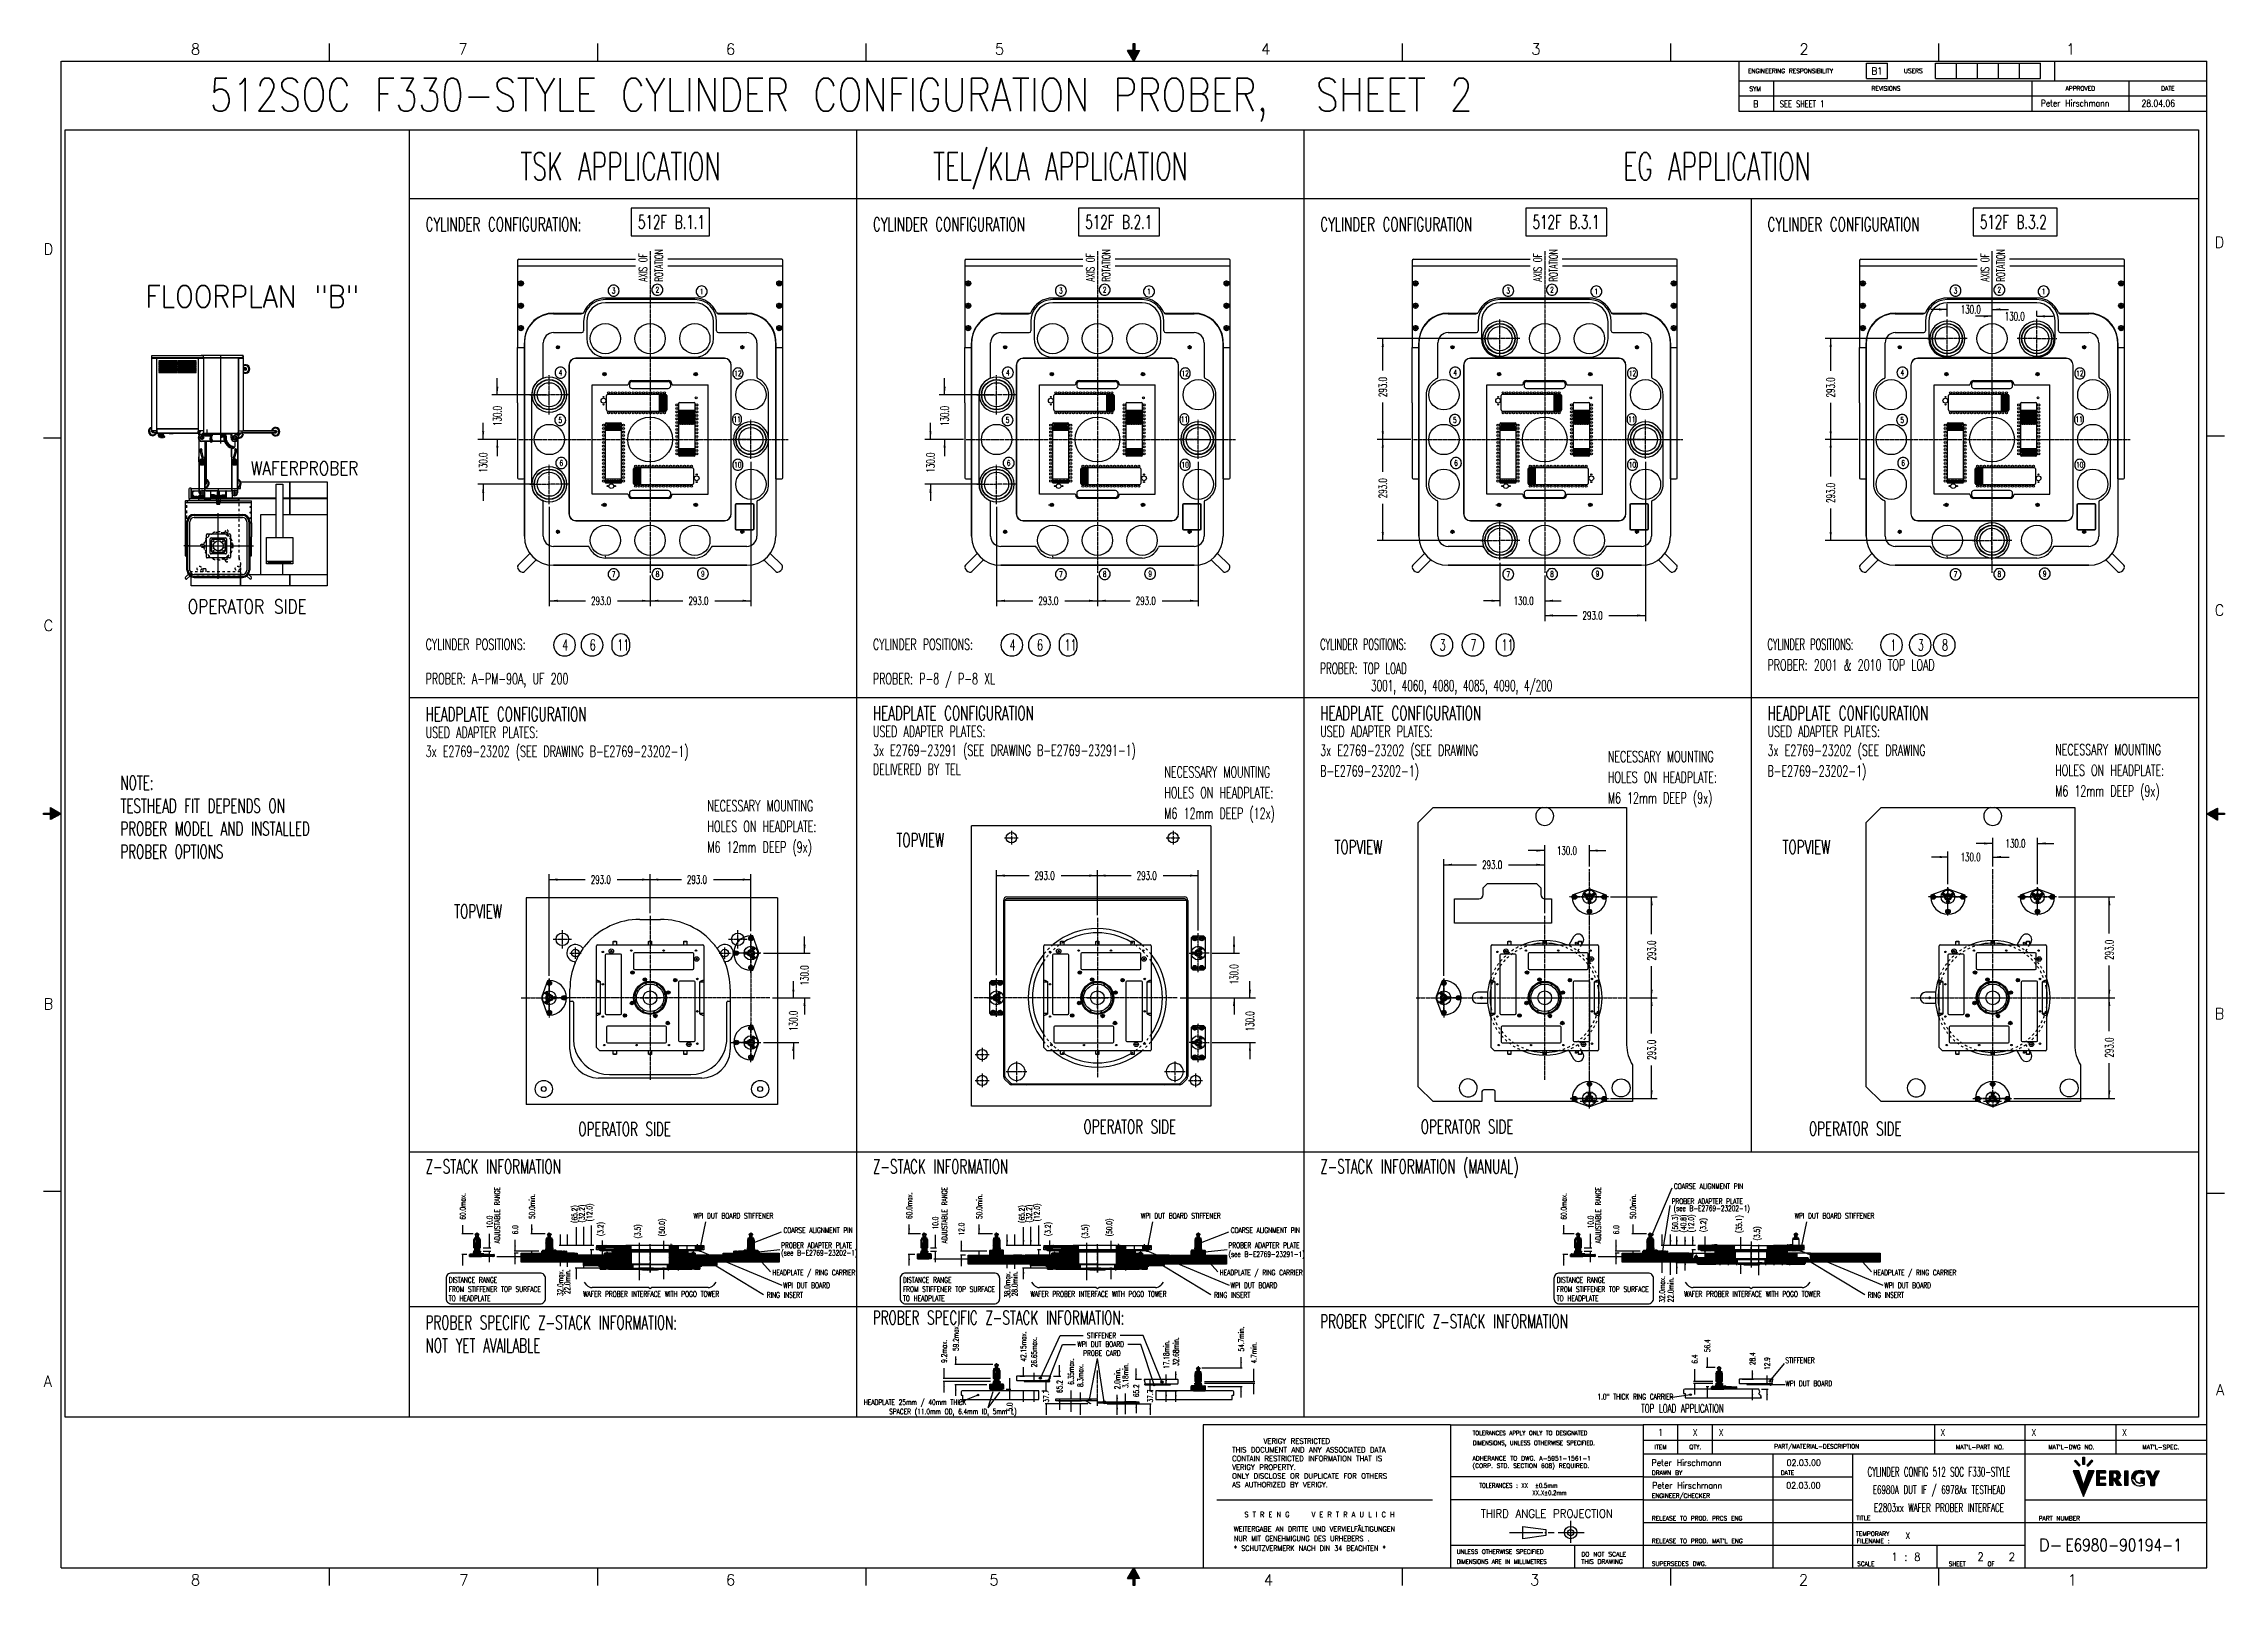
# Model space of a CAD drawing. Extents: x -1763 to 4575, y -3429 to 1050.
import ezdxf

# ---------------------------------------------------------------- set-up
doc = ezdxf.new("R2010")
doc.units = 0
for name, pattern in [('DASHED', [15, 7, -8]), ('DOT_CENTER', [14, 12, -1, 0, -1]), ('DOTTED', [1, 0, -1])]:
    doc.linetypes.add(name, pattern=pattern)
doc.layers.get('0').update_dxf_attribs({"linetype": 'CONTINUOUS'})
for name, color, linetype in [('08', 7, 'CONTINUOUS'), ('1', 7, 'CONTINUOUS'), ('141', 7, 'CONTINUOUS'), ('16', 7, 'CONTINUOUS'), ('DIMPROHIDE', 7, 'CONTINUOUS'), ('KONTUR', 7, 'CONTINUOUS'), ('MASLINIE', 7, 'CONTINUOUS'), ('MITTELLI', 7, 'CONTINUOUS'), ('OBJECT', 7, 'CONTINUOUS'), ('VERDECKT', 7, 'CONTINUOUS'), ('VOLL1', 7, 'CONTINUOUS'), ('VOLL3', 7, 'CONTINUOUS')]:
    doc.layers.add(name, color=color, linetype=linetype)
doc.styles.add('CONVERTER_1', font='txt.shx', dxfattribs={"width": 0.63})
doc.styles.add('CONVERTER_10', font='complex.shx', dxfattribs={"width": 0.95})
doc.styles.add('CONVERTER_11', font='txt.shx', dxfattribs={"width": 0.54})
doc.styles.add('CONVERTER_12', font='txt.shx', dxfattribs={"width": 0.585})
doc.styles.add('CONVERTER_2', font='txt.shx', dxfattribs={"width": 0.9})
doc.styles.add('CONVERTER_3', font='txt.shx', dxfattribs={"width": 0.81})
doc.styles.add('CONVERTER_4', font='txt.shx', dxfattribs={"width": 0.963})
doc.styles.add('CONVERTER_5', font='txt.shx', dxfattribs={"width": 0.99})
doc.styles.add('CONVERTER_6', font='txt.shx', dxfattribs={"width": 0.9045})
doc.styles.add('CONVERTER_7', font='txt.shx', dxfattribs={"width": 0.97875})
doc.styles.add('CONVERTER_8', font='txt.shx', dxfattribs={"width": 0.945})
doc.styles.add('CONVERTER_9', font='txt.shx', dxfattribs={"width": 0.970312})
doc.dimstyles.new('ME10_DIM_0', dxfattribs={"dimtxt": 16, "dimasz": 16, "dimexe": 3.2, "dimexo": 8, "dimtad": 0, "dimdec": 1, "dimzin": 1, "dimtxsty": 'CONVERTER_1', "dimsah": 1, "dimcen": 0.09, "dimclrd": 3, "dimclre": 3, "dimclrt": 3, "dimazin": 3, "dimtfac": 1, "dimtdec": 4, "dimtofl": 0, "dimtmove": 0, "dimatfit": 3, "dimtolj": 1, "dimtzin": 0})
doc.dimstyles.new('ME10_DIM_1', dxfattribs={"dimtxt": 16, "dimasz": 16, "dimexe": 3.2, "dimexo": 8, "dimtad": 0, "dimdec": 1, "dimzin": 1, "dimtxsty": 'CONVERTER_1', "dimsah": 1, "dimcen": 0.09, "dimclrd": 3, "dimclre": 3, "dimclrt": 3, "dimazin": 3, "dimtfac": 1, "dimtdec": 4, "dimtofl": 0, "dimtmove": 0, "dimatfit": 3, "dimtolj": 1, "dimtzin": 0})
doc.dimstyles.new('ME10_DIM_10', dxfattribs={"dimtxt": 16, "dimasz": 16, "dimexe": 3.2, "dimexo": 8, "dimtad": 0, "dimdec": 1, "dimzin": 1, "dimtxsty": 'CONVERTER_1', "dimsah": 1, "dimcen": 0.09, "dimclrd": 3, "dimclre": 3, "dimclrt": 3, "dimazin": 3, "dimtfac": 1, "dimtdec": 4, "dimtofl": 0, "dimtmove": 0, "dimatfit": 3, "dimtolj": 1, "dimtzin": 0})
doc.dimstyles.new('ME10_DIM_11', dxfattribs={"dimtxt": 16, "dimasz": 16, "dimexe": 3.2, "dimexo": 8, "dimtad": 0, "dimdec": 1, "dimzin": 1, "dimtxsty": 'CONVERTER_1', "dimsah": 1, "dimcen": 0.09, "dimclrd": 3, "dimclre": 3, "dimclrt": 3, "dimazin": 3, "dimtfac": 1, "dimtdec": 4, "dimtofl": 0, "dimtmove": 0, "dimatfit": 3, "dimtolj": 1, "dimtzin": 0})
doc.dimstyles.new('ME10_DIM_12', dxfattribs={"dimtxt": 16, "dimasz": 16, "dimexe": 3.2, "dimexo": 8, "dimtad": 0, "dimdec": 1, "dimzin": 1, "dimtxsty": 'CONVERTER_1', "dimsah": 1, "dimcen": 0.09, "dimclrd": 3, "dimclre": 3, "dimclrt": 3, "dimazin": 3, "dimtfac": 1, "dimtdec": 4, "dimtofl": 0, "dimtmove": 0, "dimatfit": 3, "dimtolj": 1, "dimtzin": 0})
doc.dimstyles.new('ME10_DIM_13', dxfattribs={"dimtxt": 16, "dimasz": 16, "dimexe": 3.2, "dimexo": 8, "dimtad": 0, "dimdec": 1, "dimzin": 1, "dimtxsty": 'CONVERTER_1', "dimsah": 1, "dimcen": 0.09, "dimclrd": 3, "dimclre": 3, "dimclrt": 3, "dimazin": 3, "dimtfac": 1, "dimtdec": 4, "dimtofl": 0, "dimtmove": 0, "dimatfit": 3, "dimtolj": 1, "dimtzin": 0})
doc.dimstyles.new('ME10_DIM_14', dxfattribs={"dimtxt": 16, "dimasz": 16, "dimexe": 3.2, "dimexo": 8, "dimtad": 0, "dimdec": 1, "dimzin": 1, "dimtxsty": 'CONVERTER_1', "dimsah": 1, "dimcen": 0.09, "dimclrd": 3, "dimclre": 3, "dimclrt": 3, "dimazin": 3, "dimtfac": 1, "dimtdec": 4, "dimtofl": 0, "dimtmove": 0, "dimatfit": 3, "dimtolj": 1, "dimtzin": 0})
doc.dimstyles.new('ME10_DIM_15', dxfattribs={"dimtxt": 16, "dimasz": 16, "dimexe": 3.2, "dimexo": 8, "dimtad": 0, "dimdec": 1, "dimzin": 1, "dimtxsty": 'CONVERTER_1', "dimsah": 1, "dimcen": 0.09, "dimclrd": 3, "dimclre": 3, "dimclrt": 3, "dimazin": 3, "dimtfac": 1, "dimtdec": 4, "dimtofl": 0, "dimtmove": 0, "dimatfit": 3, "dimtolj": 1, "dimtzin": 0})
doc.dimstyles.new('ME10_DIM_16', dxfattribs={"dimtxt": 16, "dimasz": 16, "dimexe": 3.2, "dimexo": 8, "dimtad": 0, "dimdec": 1, "dimzin": 1, "dimtxsty": 'CONVERTER_1', "dimsah": 1, "dimcen": 0.09, "dimclrd": 3, "dimclre": 3, "dimclrt": 3, "dimazin": 3, "dimtfac": 1, "dimtdec": 4, "dimtofl": 0, "dimtmove": 0, "dimatfit": 3, "dimtolj": 1, "dimtzin": 0})
doc.dimstyles.new('ME10_DIM_17', dxfattribs={"dimtxt": 16, "dimasz": 16, "dimexe": 3.2, "dimexo": 8, "dimtad": 0, "dimdec": 1, "dimzin": 1, "dimtxsty": 'CONVERTER_1', "dimsah": 1, "dimcen": 0.09, "dimclrd": 3, "dimclre": 3, "dimclrt": 3, "dimazin": 3, "dimtfac": 1, "dimtdec": 4, "dimtofl": 0, "dimtmove": 0, "dimatfit": 3, "dimtolj": 1, "dimtzin": 0})
doc.dimstyles.new('ME10_DIM_18', dxfattribs={"dimtxt": 16, "dimasz": 16, "dimexe": 3.2, "dimexo": 8, "dimtad": 0, "dimdec": 1, "dimzin": 1, "dimtxsty": 'CONVERTER_1', "dimsah": 1, "dimcen": 0.09, "dimclrd": 3, "dimclre": 3, "dimclrt": 3, "dimazin": 3, "dimtfac": 1, "dimtdec": 4, "dimtofl": 0, "dimtmove": 0, "dimatfit": 3, "dimtolj": 1, "dimtzin": 0})
doc.dimstyles.new('ME10_DIM_19', dxfattribs={"dimtxt": 16, "dimasz": 16, "dimexe": 3.2, "dimexo": 8, "dimtad": 0, "dimdec": 1, "dimzin": 1, "dimtxsty": 'CONVERTER_1', "dimsah": 1, "dimcen": 0.09, "dimclrd": 3, "dimclre": 3, "dimclrt": 3, "dimazin": 3, "dimtfac": 1, "dimtdec": 4, "dimtofl": 0, "dimtmove": 0, "dimatfit": 3, "dimtolj": 1, "dimtzin": 0})
doc.dimstyles.new('ME10_DIM_2', dxfattribs={"dimtxt": 16, "dimasz": 16, "dimexe": 3.2, "dimexo": 8, "dimtad": 0, "dimdec": 1, "dimzin": 1, "dimtxsty": 'CONVERTER_1', "dimsah": 1, "dimcen": 0.09, "dimclrd": 3, "dimclre": 3, "dimclrt": 3, "dimazin": 3, "dimtfac": 1, "dimtdec": 4, "dimtofl": 0, "dimtmove": 0, "dimatfit": 3, "dimtolj": 1, "dimtzin": 0})
doc.dimstyles.new('ME10_DIM_20', dxfattribs={"dimtxt": 16, "dimasz": 16, "dimexe": 3.2, "dimexo": 8, "dimtad": 0, "dimdec": 1, "dimzin": 1, "dimtxsty": 'CONVERTER_1', "dimsah": 1, "dimcen": 0.09, "dimclrd": 3, "dimclre": 3, "dimclrt": 3, "dimazin": 3, "dimtfac": 1, "dimtdec": 4, "dimtofl": 0, "dimtmove": 0, "dimatfit": 3, "dimtolj": 1, "dimtzin": 0})
doc.dimstyles.new('ME10_DIM_21', dxfattribs={"dimtxt": 16, "dimasz": 16, "dimexe": 3.2, "dimexo": 8, "dimtad": 0, "dimdec": 1, "dimzin": 1, "dimtxsty": 'CONVERTER_1', "dimsah": 1, "dimcen": 0.09, "dimclrd": 3, "dimclre": 3, "dimclrt": 3, "dimazin": 3, "dimtfac": 1, "dimtdec": 4, "dimtofl": 0, "dimtmove": 0, "dimatfit": 3, "dimtolj": 1, "dimtzin": 0})
doc.dimstyles.new('ME10_DIM_22', dxfattribs={"dimtxt": 16, "dimasz": 16, "dimexe": 3.2, "dimexo": 8, "dimtad": 0, "dimdec": 1, "dimzin": 1, "dimtxsty": 'CONVERTER_1', "dimsah": 1, "dimcen": 0.09, "dimclrd": 3, "dimclre": 3, "dimclrt": 3, "dimazin": 3, "dimtfac": 1, "dimtdec": 4, "dimtofl": 0, "dimtmove": 0, "dimatfit": 3, "dimtolj": 1, "dimtzin": 0})
doc.dimstyles.new('ME10_DIM_23', dxfattribs={"dimtxt": 16, "dimasz": 16, "dimexe": 3.2, "dimexo": 8, "dimtad": 0, "dimdec": 1, "dimzin": 1, "dimtxsty": 'CONVERTER_1', "dimsah": 1, "dimcen": 0.09, "dimclrd": 3, "dimclre": 3, "dimclrt": 3, "dimazin": 3, "dimtfac": 1, "dimtdec": 4, "dimtofl": 0, "dimtmove": 0, "dimatfit": 3, "dimtolj": 1, "dimtzin": 0})
doc.dimstyles.new('ME10_DIM_24', dxfattribs={"dimtxt": 16, "dimasz": 16, "dimexe": 3.2, "dimexo": 8, "dimtad": 0, "dimdec": 1, "dimzin": 1, "dimtxsty": 'CONVERTER_1', "dimsah": 1, "dimcen": 0.09, "dimclrd": 3, "dimclre": 3, "dimclrt": 3, "dimazin": 3, "dimtfac": 1, "dimtdec": 4, "dimtofl": 0, "dimtmove": 0, "dimatfit": 3, "dimtolj": 1, "dimtzin": 0})
doc.dimstyles.new('ME10_DIM_25', dxfattribs={"dimtxt": 16, "dimasz": 16, "dimexe": 3.2, "dimexo": 8, "dimtad": 0, "dimdec": 1, "dimzin": 1, "dimtxsty": 'CONVERTER_1', "dimsah": 1, "dimcen": 0.09, "dimclrd": 3, "dimclre": 3, "dimclrt": 3, "dimazin": 3, "dimtfac": 1, "dimtdec": 4, "dimtofl": 0, "dimtmove": 0, "dimatfit": 3, "dimtolj": 1, "dimtzin": 0})
doc.dimstyles.new('ME10_DIM_26', dxfattribs={"dimtxt": 16, "dimasz": 16, "dimexe": 3.2, "dimexo": 8, "dimtad": 0, "dimdec": 1, "dimzin": 1, "dimtxsty": 'CONVERTER_1', "dimsah": 1, "dimcen": 0.09, "dimclrd": 3, "dimclre": 3, "dimclrt": 3, "dimazin": 3, "dimtfac": 1, "dimtdec": 4, "dimtofl": 0, "dimtmove": 0, "dimatfit": 3, "dimtolj": 1, "dimtzin": 0})
doc.dimstyles.new('ME10_DIM_27', dxfattribs={"dimtxt": 16, "dimasz": 16, "dimexe": 3.2, "dimexo": 8, "dimtad": 0, "dimdec": 1, "dimzin": 1, "dimtxsty": 'CONVERTER_1', "dimsah": 1, "dimcen": 0.09, "dimclrd": 3, "dimclre": 3, "dimclrt": 3, "dimazin": 3, "dimtfac": 1, "dimtdec": 4, "dimtofl": 0, "dimtmove": 0, "dimatfit": 3, "dimtolj": 1, "dimtzin": 0})
doc.dimstyles.new('ME10_DIM_28', dxfattribs={"dimtxt": 16, "dimasz": 16, "dimexe": 3.2, "dimexo": 8, "dimtad": 0, "dimdec": 1, "dimzin": 1, "dimtxsty": 'CONVERTER_1', "dimsah": 1, "dimcen": 0.09, "dimclrd": 3, "dimclre": 3, "dimclrt": 3, "dimazin": 3, "dimtfac": 1, "dimtdec": 4, "dimtofl": 0, "dimtmove": 0, "dimatfit": 3, "dimtolj": 1, "dimtzin": 0})
doc.dimstyles.new('ME10_DIM_29', dxfattribs={"dimtxt": 16, "dimasz": 16, "dimexe": 3.2, "dimexo": 8, "dimtad": 0, "dimdec": 1, "dimzin": 1, "dimtxsty": 'CONVERTER_1', "dimsah": 1, "dimcen": 0.09, "dimclrd": 3, "dimclre": 3, "dimclrt": 3, "dimazin": 3, "dimtfac": 1, "dimtdec": 4, "dimtofl": 0, "dimtmove": 0, "dimatfit": 3, "dimtolj": 1, "dimtzin": 0})
doc.dimstyles.new('ME10_DIM_3', dxfattribs={"dimtxt": 16, "dimasz": 16, "dimexe": 3.2, "dimexo": 8, "dimtad": 0, "dimdec": 1, "dimzin": 1, "dimtxsty": 'CONVERTER_1', "dimsah": 1, "dimcen": 0.09, "dimclrd": 3, "dimclre": 3, "dimclrt": 3, "dimazin": 3, "dimtfac": 1, "dimtdec": 4, "dimtofl": 0, "dimtmove": 0, "dimatfit": 3, "dimtolj": 1, "dimtzin": 0})
doc.dimstyles.new('ME10_DIM_30', dxfattribs={"dimtxt": 16, "dimasz": 16, "dimexe": 3.2, "dimexo": 8, "dimtad": 0, "dimdec": 1, "dimzin": 1, "dimtxsty": 'CONVERTER_1', "dimsah": 1, "dimcen": 0.09, "dimclrd": 3, "dimclre": 3, "dimclrt": 3, "dimazin": 3, "dimtfac": 1, "dimtdec": 4, "dimtofl": 0, "dimtmove": 0, "dimatfit": 3, "dimtolj": 1, "dimtzin": 0})
doc.dimstyles.new('ME10_DIM_31', dxfattribs={"dimtxt": 16, "dimasz": 16, "dimexe": 3.2, "dimexo": 8, "dimtad": 0, "dimdec": 1, "dimzin": 1, "dimtxsty": 'CONVERTER_1', "dimsah": 1, "dimcen": 0.09, "dimclrd": 3, "dimclre": 3, "dimclrt": 3, "dimazin": 3, "dimtfac": 1, "dimtdec": 4, "dimtofl": 0, "dimtmove": 0, "dimatfit": 3, "dimtolj": 1, "dimtzin": 0})
doc.dimstyles.new('ME10_DIM_32', dxfattribs={"dimtxt": 16, "dimasz": 16, "dimexe": 3.2, "dimexo": 8, "dimtad": 0, "dimdec": 1, "dimzin": 1, "dimtxsty": 'CONVERTER_1', "dimsah": 1, "dimcen": 0.09, "dimclrd": 3, "dimclre": 3, "dimclrt": 3, "dimazin": 3, "dimtfac": 1, "dimtdec": 4, "dimtofl": 0, "dimtmove": 0, "dimatfit": 3, "dimtolj": 1, "dimtzin": 0})
doc.dimstyles.new('ME10_DIM_33', dxfattribs={"dimtxt": 16, "dimasz": 16, "dimexe": 3.2, "dimexo": 8, "dimtad": 0, "dimdec": 1, "dimzin": 1, "dimtxsty": 'CONVERTER_1', "dimsah": 1, "dimcen": 0.09, "dimclrd": 3, "dimclre": 3, "dimclrt": 3, "dimazin": 3, "dimtfac": 1, "dimtdec": 4, "dimtofl": 0, "dimtmove": 0, "dimatfit": 3, "dimtolj": 1, "dimtzin": 0})
doc.dimstyles.new('ME10_DIM_34', dxfattribs={"dimtxt": 16, "dimasz": 16, "dimexe": 3.2, "dimexo": 8, "dimtad": 0, "dimdec": 1, "dimzin": 1, "dimtxsty": 'CONVERTER_1', "dimsah": 1, "dimcen": 0.09, "dimclrd": 3, "dimclre": 3, "dimclrt": 3, "dimazin": 3, "dimtfac": 1, "dimtdec": 4, "dimtofl": 0, "dimtmove": 0, "dimatfit": 3, "dimtolj": 1, "dimtzin": 0})
doc.dimstyles.new('ME10_DIM_35', dxfattribs={"dimtxt": 16, "dimasz": 16, "dimexe": 3.2, "dimexo": 8, "dimtad": 0, "dimdec": 1, "dimzin": 1, "dimtxsty": 'CONVERTER_1', "dimsah": 1, "dimcen": 0.09, "dimclrd": 3, "dimclre": 3, "dimclrt": 3, "dimazin": 3, "dimtfac": 1, "dimtdec": 4, "dimtofl": 0, "dimtmove": 0, "dimatfit": 3, "dimtolj": 1, "dimtzin": 0})
doc.dimstyles.new('ME10_DIM_36', dxfattribs={"dimtxt": 24, "dimasz": 24, "dimexe": 16, "dimexo": 8, "dimtad": 0, "dimdec": 1, "dimzin": 1, "dimtxsty": 'CONVERTER_1', "dimsah": 1, "dimcen": 0.09, "dimclrd": 3, "dimclre": 3, "dimclrt": 3, "dimazin": 3, "dimtfac": 1, "dimtdec": 4, "dimtofl": 0, "dimtmove": 0, "dimatfit": 3, "dimtolj": 1, "dimtzin": 0})
doc.dimstyles.new('ME10_DIM_37', dxfattribs={"dimtxt": 24, "dimasz": 24, "dimexe": 16, "dimexo": 8, "dimtad": 0, "dimdec": 1, "dimzin": 1, "dimtxsty": 'CONVERTER_1', "dimsah": 1, "dimcen": 0.09, "dimclrd": 3, "dimclre": 3, "dimclrt": 3, "dimazin": 3, "dimtfac": 1, "dimtdec": 4, "dimtofl": 0, "dimtmove": 0, "dimatfit": 3, "dimtolj": 1, "dimtzin": 0})
doc.dimstyles.new('ME10_DIM_38', dxfattribs={"dimtxt": 24, "dimasz": 24, "dimexe": 16, "dimexo": 8, "dimtad": 0, "dimdec": 1, "dimzin": 1, "dimtxsty": 'CONVERTER_1', "dimsah": 1, "dimcen": 0.09, "dimclrd": 3, "dimclre": 3, "dimclrt": 3, "dimazin": 3, "dimtfac": 1, "dimtdec": 4, "dimtofl": 0, "dimtmove": 0, "dimatfit": 3, "dimtolj": 1, "dimtzin": 0})
doc.dimstyles.new('ME10_DIM_39', dxfattribs={"dimtxt": 24, "dimasz": 24, "dimexe": 16, "dimexo": 8, "dimtad": 0, "dimdec": 1, "dimzin": 1, "dimtxsty": 'CONVERTER_1', "dimsah": 1, "dimcen": 0.09, "dimclrd": 3, "dimclre": 3, "dimclrt": 3, "dimazin": 3, "dimtfac": 1, "dimtdec": 4, "dimtofl": 0, "dimtmove": 0, "dimatfit": 3, "dimtolj": 1, "dimtzin": 0})
doc.dimstyles.new('ME10_DIM_4', dxfattribs={"dimtxt": 16, "dimasz": 16, "dimexe": 3.2, "dimexo": 8, "dimtad": 0, "dimdec": 1, "dimzin": 1, "dimtxsty": 'CONVERTER_1', "dimsah": 1, "dimcen": 0.09, "dimclrd": 3, "dimclre": 3, "dimclrt": 3, "dimazin": 3, "dimtfac": 1, "dimtdec": 4, "dimtofl": 0, "dimtmove": 0, "dimatfit": 3, "dimtolj": 1, "dimtzin": 0})
doc.dimstyles.new('ME10_DIM_40', dxfattribs={"dimtxt": 16, "dimasz": 16, "dimexe": 3.2, "dimexo": 8, "dimtad": 0, "dimdec": 1, "dimzin": 1, "dimtxsty": 'CONVERTER_1', "dimsah": 1, "dimcen": 0.09, "dimclrd": 3, "dimclre": 3, "dimclrt": 3, "dimazin": 3, "dimtfac": 1, "dimtdec": 4, "dimtofl": 0, "dimtmove": 0, "dimatfit": 3, "dimtolj": 1, "dimtzin": 0})
doc.dimstyles.new('ME10_DIM_41', dxfattribs={"dimtxt": 16, "dimasz": 16, "dimexe": 3.2, "dimexo": 8, "dimtad": 0, "dimdec": 1, "dimzin": 1, "dimtxsty": 'CONVERTER_1', "dimsah": 1, "dimcen": 0.09, "dimclrd": 3, "dimclre": 3, "dimclrt": 3, "dimazin": 3, "dimtfac": 1, "dimtdec": 4, "dimtofl": 0, "dimtmove": 0, "dimatfit": 3, "dimtolj": 1, "dimtzin": 0})
doc.dimstyles.new('ME10_DIM_42', dxfattribs={"dimtxt": 16, "dimasz": 16, "dimexe": 3.2, "dimexo": 8, "dimtad": 0, "dimdec": 1, "dimzin": 1, "dimtxsty": 'CONVERTER_1', "dimsah": 1, "dimcen": 0.09, "dimclrd": 3, "dimclre": 3, "dimclrt": 3, "dimazin": 3, "dimtfac": 1, "dimtdec": 4, "dimtofl": 0, "dimtmove": 0, "dimatfit": 3, "dimtolj": 1, "dimtzin": 0})
doc.dimstyles.new('ME10_DIM_43', dxfattribs={"dimtxt": 16, "dimasz": 16, "dimexe": 3.2, "dimexo": 8, "dimtad": 0, "dimdec": 1, "dimzin": 1, "dimtxsty": 'CONVERTER_1', "dimsah": 1, "dimcen": 0.09, "dimclrd": 3, "dimclre": 3, "dimclrt": 3, "dimazin": 3, "dimtfac": 1, "dimtdec": 4, "dimtofl": 0, "dimtmove": 0, "dimatfit": 3, "dimtolj": 1, "dimtzin": 0})
doc.dimstyles.new('ME10_DIM_44', dxfattribs={"dimtxt": 24, "dimasz": 24, "dimexe": 16, "dimexo": 8, "dimtad": 0, "dimdec": 1, "dimzin": 1, "dimtxsty": 'CONVERTER_1', "dimsah": 1, "dimcen": 0.09, "dimclrd": 3, "dimclre": 3, "dimclrt": 3, "dimazin": 3, "dimtfac": 1, "dimtdec": 4, "dimtofl": 0, "dimtmove": 0, "dimatfit": 3, "dimtolj": 1, "dimtzin": 0})
doc.dimstyles.new('ME10_DIM_45', dxfattribs={"dimtxt": 24, "dimasz": 24, "dimexe": 16, "dimexo": 8, "dimtad": 0, "dimdec": 1, "dimzin": 1, "dimtxsty": 'CONVERTER_1', "dimsah": 1, "dimcen": 0.09, "dimclrd": 3, "dimclre": 3, "dimclrt": 3, "dimazin": 3, "dimtfac": 1, "dimtdec": 4, "dimtofl": 0, "dimtmove": 0, "dimatfit": 3, "dimtolj": 1, "dimtzin": 0})
doc.dimstyles.new('ME10_DIM_46', dxfattribs={"dimtxt": 24, "dimasz": 24, "dimexe": 16, "dimexo": 8, "dimtad": 0, "dimdec": 1, "dimzin": 1, "dimtxsty": 'CONVERTER_1', "dimsah": 1, "dimcen": 0.09, "dimclrd": 3, "dimclre": 3, "dimclrt": 3, "dimazin": 3, "dimtfac": 1, "dimtdec": 4, "dimtofl": 0, "dimtmove": 0, "dimatfit": 3, "dimtolj": 1, "dimtzin": 0})
doc.dimstyles.new('ME10_DIM_47', dxfattribs={"dimtxt": 24, "dimasz": 24, "dimexe": 16, "dimexo": 8, "dimtad": 0, "dimdec": 1, "dimzin": 1, "dimtxsty": 'CONVERTER_1', "dimsah": 1, "dimcen": 0.09, "dimclrd": 3, "dimclre": 3, "dimclrt": 3, "dimazin": 3, "dimtfac": 1, "dimtdec": 4, "dimtofl": 0, "dimtmove": 0, "dimatfit": 3, "dimtolj": 1, "dimtzin": 0})
doc.dimstyles.new('ME10_DIM_48', dxfattribs={"dimtxt": 24, "dimasz": 24, "dimexe": 16, "dimexo": 8, "dimtad": 0, "dimdec": 1, "dimzin": 1, "dimtxsty": 'CONVERTER_1', "dimsah": 1, "dimcen": 0.09, "dimclrd": 3, "dimclre": 3, "dimclrt": 3, "dimazin": 3, "dimtfac": 1, "dimtdec": 4, "dimtofl": 0, "dimtmove": 0, "dimatfit": 3, "dimtolj": 1, "dimtzin": 0})
doc.dimstyles.new('ME10_DIM_49', dxfattribs={"dimtxt": 24, "dimasz": 24, "dimexe": 16, "dimexo": 8, "dimtad": 0, "dimdec": 1, "dimzin": 1, "dimtxsty": 'CONVERTER_1', "dimsah": 1, "dimcen": 0.09, "dimclrd": 3, "dimclre": 3, "dimclrt": 3, "dimazin": 3, "dimtfac": 1, "dimtdec": 4, "dimtofl": 0, "dimtmove": 0, "dimatfit": 3, "dimtolj": 1, "dimtzin": 0})
doc.dimstyles.new('ME10_DIM_5', dxfattribs={"dimtxt": 16, "dimasz": 16, "dimexe": 3.2, "dimexo": 8, "dimtad": 0, "dimdec": 1, "dimzin": 1, "dimtxsty": 'CONVERTER_1', "dimsah": 1, "dimcen": 0.09, "dimclrd": 3, "dimclre": 3, "dimclrt": 3, "dimazin": 3, "dimtfac": 1, "dimtdec": 4, "dimtofl": 0, "dimtmove": 0, "dimatfit": 3, "dimtolj": 1, "dimtzin": 0})
doc.dimstyles.new('ME10_DIM_50', dxfattribs={"dimtxt": 24, "dimasz": 24, "dimexe": 16, "dimexo": 8, "dimtad": 0, "dimdec": 1, "dimzin": 1, "dimtxsty": 'CONVERTER_1', "dimsah": 1, "dimcen": 0.09, "dimclrd": 3, "dimclre": 3, "dimclrt": 3, "dimazin": 3, "dimtfac": 1, "dimtdec": 4, "dimtofl": 0, "dimtmove": 0, "dimatfit": 3, "dimtolj": 1, "dimtzin": 0})
doc.dimstyles.new('ME10_DIM_51', dxfattribs={"dimtxt": 24, "dimasz": 24, "dimexe": 16, "dimexo": 8, "dimtad": 0, "dimdec": 1, "dimzin": 1, "dimtxsty": 'CONVERTER_1', "dimsah": 1, "dimcen": 0.09, "dimclrd": 3, "dimclre": 3, "dimclrt": 3, "dimazin": 3, "dimtfac": 1, "dimtdec": 4, "dimtofl": 0, "dimtmove": 0, "dimatfit": 3, "dimtolj": 1, "dimtzin": 0})
doc.dimstyles.new('ME10_DIM_52', dxfattribs={"dimtxt": 24, "dimasz": 24, "dimexe": 16, "dimexo": 8, "dimtad": 0, "dimdec": 1, "dimzin": 1, "dimtxsty": 'CONVERTER_1', "dimsah": 1, "dimcen": 0.09, "dimclrd": 3, "dimclre": 3, "dimclrt": 3, "dimazin": 3, "dimtfac": 1, "dimtdec": 4, "dimtofl": 0, "dimtmove": 0, "dimatfit": 3, "dimtolj": 1, "dimtzin": 0})
doc.dimstyles.new('ME10_DIM_53', dxfattribs={"dimtxt": 24, "dimasz": 24, "dimexe": 16, "dimexo": 8, "dimtad": 0, "dimdec": 1, "dimzin": 1, "dimtxsty": 'CONVERTER_1', "dimsah": 1, "dimcen": 0.09, "dimclrd": 3, "dimclre": 3, "dimclrt": 3, "dimazin": 3, "dimtfac": 1, "dimtdec": 4, "dimtofl": 0, "dimtmove": 0, "dimatfit": 3, "dimtolj": 1, "dimtzin": 0})
doc.dimstyles.new('ME10_DIM_54', dxfattribs={"dimtxt": 24, "dimasz": 24, "dimexe": 16, "dimexo": 8, "dimtad": 0, "dimdec": 1, "dimzin": 1, "dimtxsty": 'CONVERTER_1', "dimsah": 1, "dimcen": 0.09, "dimclrd": 3, "dimclre": 3, "dimclrt": 3, "dimazin": 3, "dimtfac": 1, "dimtdec": 4, "dimtofl": 0, "dimtmove": 0, "dimatfit": 3, "dimtolj": 1, "dimtzin": 0})
doc.dimstyles.new('ME10_DIM_55', dxfattribs={"dimtxt": 24, "dimasz": 24, "dimexe": 16, "dimexo": 8, "dimtad": 0, "dimdec": 1, "dimzin": 1, "dimtxsty": 'CONVERTER_1', "dimsah": 1, "dimcen": 0.09, "dimclrd": 3, "dimclre": 3, "dimclrt": 3, "dimazin": 3, "dimtfac": 1, "dimtdec": 4, "dimtofl": 0, "dimtmove": 0, "dimatfit": 3, "dimtolj": 1, "dimtzin": 0})
doc.dimstyles.new('ME10_DIM_56', dxfattribs={"dimtxt": 16, "dimasz": 16, "dimexe": 3.2, "dimexo": 8, "dimtad": 0, "dimzin": 1, "dimtxsty": 'CONVERTER_1', "dimsah": 1, "dimcen": 0.09, "dimclrd": 3, "dimclre": 3, "dimclrt": 3, "dimazin": 3, "dimtfac": 1, "dimtdec": 4, "dimtofl": 0, "dimtmove": 0, "dimatfit": 3, "dimtolj": 1, "dimtzin": 0})
doc.dimstyles.new('ME10_DIM_57', dxfattribs={"dimtxt": 16, "dimasz": 16, "dimexe": 3.2, "dimexo": 8, "dimtad": 0, "dimzin": 1, "dimtxsty": 'CONVERTER_1', "dimsah": 1, "dimcen": 0.09, "dimclrd": 3, "dimclre": 3, "dimclrt": 3, "dimazin": 3, "dimtfac": 1, "dimtdec": 4, "dimtofl": 0, "dimtmove": 0, "dimatfit": 3, "dimtolj": 1, "dimtzin": 0})
doc.dimstyles.new('ME10_DIM_58', dxfattribs={"dimtxt": 16, "dimasz": 16, "dimexe": 3.2, "dimexo": 8, "dimtad": 0, "dimzin": 1, "dimtxsty": 'CONVERTER_1', "dimsah": 1, "dimcen": 0.09, "dimclrd": 3, "dimclre": 3, "dimclrt": 3, "dimazin": 3, "dimtfac": 1, "dimtdec": 4, "dimtofl": 0, "dimtmove": 0, "dimatfit": 3, "dimtolj": 1, "dimtzin": 0})
doc.dimstyles.new('ME10_DIM_59', dxfattribs={"dimtxt": 16, "dimasz": 16, "dimexe": 3.2, "dimexo": 8, "dimtad": 0, "dimdec": 1, "dimzin": 1, "dimtxsty": 'CONVERTER_1', "dimsah": 1, "dimcen": 0.09, "dimclrd": 3, "dimclre": 3, "dimclrt": 3, "dimazin": 3, "dimtfac": 1, "dimtdec": 4, "dimtofl": 0, "dimtmove": 0, "dimatfit": 3, "dimtolj": 1, "dimtzin": 0})
doc.dimstyles.new('ME10_DIM_6', dxfattribs={"dimtxt": 16, "dimasz": 16, "dimexe": 3.2, "dimexo": 8, "dimtad": 0, "dimdec": 1, "dimzin": 1, "dimtxsty": 'CONVERTER_1', "dimsah": 1, "dimcen": 0.09, "dimclrd": 3, "dimclre": 3, "dimclrt": 3, "dimazin": 3, "dimtfac": 1, "dimtdec": 4, "dimtofl": 0, "dimtmove": 0, "dimatfit": 3, "dimtolj": 1, "dimtzin": 0})
doc.dimstyles.new('ME10_DIM_60', dxfattribs={"dimtxt": 16, "dimasz": 16, "dimexe": 3.2, "dimexo": 8, "dimtad": 0, "dimdec": 1, "dimzin": 1, "dimtxsty": 'CONVERTER_1', "dimsah": 1, "dimcen": 0.09, "dimclrd": 3, "dimclre": 3, "dimclrt": 3, "dimazin": 3, "dimtfac": 1, "dimtdec": 4, "dimtofl": 0, "dimtmove": 0, "dimatfit": 3, "dimtolj": 1, "dimtzin": 0})
doc.dimstyles.new('ME10_DIM_61', dxfattribs={"dimtxt": 16, "dimasz": 16, "dimexe": 3.2, "dimexo": 8, "dimtad": 0, "dimdec": 1, "dimzin": 1, "dimtxsty": 'CONVERTER_1', "dimsah": 1, "dimcen": 0.09, "dimclrd": 3, "dimclre": 3, "dimclrt": 3, "dimazin": 3, "dimtfac": 1, "dimtdec": 4, "dimtofl": 0, "dimtmove": 0, "dimatfit": 3, "dimtolj": 1, "dimtzin": 0})
doc.dimstyles.new('ME10_DIM_62', dxfattribs={"dimtxt": 16, "dimasz": 16, "dimexe": 3.2, "dimexo": 8, "dimtad": 0, "dimzin": 1, "dimtxsty": 'CONVERTER_1', "dimsah": 1, "dimcen": 0.09, "dimclrd": 3, "dimclre": 3, "dimclrt": 3, "dimazin": 3, "dimtfac": 1, "dimtdec": 4, "dimtofl": 0, "dimtmove": 0, "dimatfit": 3, "dimtolj": 1, "dimtzin": 0})
doc.dimstyles.new('ME10_DIM_63', dxfattribs={"dimtxt": 16, "dimasz": 16, "dimexe": 3.2, "dimexo": 8, "dimtad": 0, "dimzin": 1, "dimtxsty": 'CONVERTER_1', "dimsah": 1, "dimcen": 0.09, "dimclrd": 3, "dimclre": 3, "dimclrt": 3, "dimazin": 3, "dimtfac": 1, "dimtdec": 4, "dimtofl": 0, "dimtmove": 0, "dimatfit": 3, "dimtolj": 1, "dimtzin": 0})
doc.dimstyles.new('ME10_DIM_64', dxfattribs={"dimtxt": 16, "dimasz": 16, "dimexe": 3.2, "dimexo": 8, "dimtad": 0, "dimdec": 1, "dimzin": 1, "dimtxsty": 'CONVERTER_1', "dimsah": 1, "dimcen": 0.09, "dimclrd": 3, "dimclre": 3, "dimclrt": 3, "dimazin": 3, "dimtfac": 1, "dimtdec": 4, "dimtofl": 0, "dimtmove": 0, "dimatfit": 3, "dimtolj": 1, "dimtzin": 0})
doc.dimstyles.new('ME10_DIM_65', dxfattribs={"dimtxt": 16, "dimasz": 16, "dimexe": 3.2, "dimexo": 8, "dimtad": 0, "dimdec": 1, "dimzin": 1, "dimtxsty": 'CONVERTER_1', "dimsah": 1, "dimcen": 0.09, "dimclrd": 3, "dimclre": 3, "dimclrt": 3, "dimazin": 3, "dimtfac": 1, "dimtdec": 4, "dimtofl": 0, "dimtmove": 0, "dimatfit": 3, "dimtolj": 1, "dimtzin": 0})
doc.dimstyles.new('ME10_DIM_66', dxfattribs={"dimtxt": 16, "dimasz": 16, "dimexe": 3.2, "dimexo": 8, "dimtad": 0, "dimzin": 1, "dimtxsty": 'CONVERTER_1', "dimsah": 1, "dimcen": 0.09, "dimclrd": 3, "dimclre": 3, "dimclrt": 3, "dimazin": 3, "dimtfac": 1, "dimtdec": 4, "dimtofl": 0, "dimtmove": 0, "dimatfit": 3, "dimtolj": 1, "dimtzin": 0})
doc.dimstyles.new('ME10_DIM_67', dxfattribs={"dimtxt": 16, "dimasz": 16, "dimexe": 3.2, "dimexo": 8, "dimtad": 0, "dimdec": 1, "dimzin": 1, "dimtxsty": 'CONVERTER_1', "dimsah": 1, "dimcen": 0.09, "dimclrd": 3, "dimclre": 3, "dimclrt": 3, "dimazin": 3, "dimtfac": 1, "dimtdec": 4, "dimtofl": 0, "dimtmove": 0, "dimatfit": 3, "dimtolj": 1, "dimtzin": 0})
doc.dimstyles.new('ME10_DIM_68', dxfattribs={"dimtxt": 16, "dimasz": 16, "dimexe": 3.2, "dimexo": 8, "dimtad": 0, "dimdec": 1, "dimzin": 1, "dimtxsty": 'CONVERTER_1', "dimsah": 1, "dimcen": 0.09, "dimclrd": 3, "dimclre": 3, "dimclrt": 3, "dimazin": 3, "dimtfac": 1, "dimtdec": 4, "dimtofl": 0, "dimtmove": 0, "dimatfit": 3, "dimtolj": 1, "dimtzin": 0})
doc.dimstyles.new('ME10_DIM_69', dxfattribs={"dimtxt": 16, "dimasz": 16, "dimexe": 3.2, "dimexo": 8, "dimtad": 0, "dimdec": 1, "dimzin": 1, "dimtxsty": 'CONVERTER_1', "dimsah": 1, "dimcen": 0.09, "dimclrd": 3, "dimclre": 3, "dimclrt": 3, "dimazin": 3, "dimtfac": 1, "dimtdec": 4, "dimtofl": 0, "dimtmove": 0, "dimatfit": 3, "dimtolj": 1, "dimtzin": 0})
doc.dimstyles.new('ME10_DIM_7', dxfattribs={"dimtxt": 16, "dimasz": 16, "dimexe": 3.2, "dimexo": 8, "dimtad": 0, "dimdec": 1, "dimzin": 1, "dimtxsty": 'CONVERTER_1', "dimsah": 1, "dimcen": 0.09, "dimclrd": 3, "dimclre": 3, "dimclrt": 3, "dimazin": 3, "dimtfac": 1, "dimtdec": 4, "dimtofl": 0, "dimtmove": 0, "dimatfit": 3, "dimtolj": 1, "dimtzin": 0})
doc.dimstyles.new('ME10_DIM_70', dxfattribs={"dimtxt": 16, "dimasz": 16, "dimexe": 3.2, "dimexo": 8, "dimtad": 0, "dimdec": 1, "dimzin": 1, "dimtxsty": 'CONVERTER_1', "dimsah": 1, "dimcen": 0.09, "dimclrd": 3, "dimclre": 3, "dimclrt": 3, "dimazin": 3, "dimtfac": 1, "dimtdec": 4, "dimtofl": 0, "dimtmove": 0, "dimatfit": 3, "dimtolj": 1, "dimtzin": 0})
doc.dimstyles.new('ME10_DIM_71', dxfattribs={"dimtxt": 16, "dimasz": 16, "dimexe": 3.2, "dimexo": 8, "dimtad": 0, "dimdec": 1, "dimzin": 1, "dimtxsty": 'CONVERTER_1', "dimsah": 1, "dimcen": 0.09, "dimclrd": 3, "dimclre": 3, "dimclrt": 3, "dimazin": 3, "dimtfac": 1, "dimtdec": 4, "dimtofl": 0, "dimtmove": 0, "dimatfit": 3, "dimtolj": 1, "dimtzin": 0})
doc.dimstyles.new('ME10_DIM_72', dxfattribs={"dimtxt": 16, "dimasz": 16, "dimexe": 3.2, "dimexo": 8, "dimtad": 0, "dimdec": 1, "dimzin": 1, "dimtxsty": 'CONVERTER_1', "dimsah": 1, "dimcen": 0.09, "dimclrd": 3, "dimclre": 3, "dimclrt": 3, "dimazin": 3, "dimtfac": 1, "dimtdec": 4, "dimtofl": 0, "dimtmove": 0, "dimatfit": 3, "dimtolj": 1, "dimtzin": 0})
doc.dimstyles.new('ME10_DIM_73', dxfattribs={"dimtxt": 24, "dimasz": 24, "dimexe": 16, "dimexo": 8, "dimtad": 0, "dimdec": 1, "dimzin": 1, "dimtxsty": 'CONVERTER_1', "dimsah": 1, "dimcen": 0.09, "dimclrd": 3, "dimclre": 3, "dimclrt": 3, "dimazin": 3, "dimtfac": 1, "dimtdec": 4, "dimtofl": 0, "dimtmove": 0, "dimatfit": 3, "dimtolj": 1, "dimtzin": 0})
doc.dimstyles.new('ME10_DIM_74', dxfattribs={"dimtxt": 24, "dimasz": 24, "dimexe": 16, "dimexo": 8, "dimtad": 0, "dimdec": 1, "dimzin": 1, "dimtxsty": 'CONVERTER_1', "dimsah": 1, "dimcen": 0.09, "dimclrd": 3, "dimclre": 3, "dimclrt": 3, "dimazin": 3, "dimtfac": 1, "dimtdec": 4, "dimtofl": 0, "dimtmove": 0, "dimatfit": 3, "dimtolj": 1, "dimtzin": 0})
doc.dimstyles.new('ME10_DIM_75', dxfattribs={"dimtxt": 24, "dimasz": 24, "dimexe": 16, "dimexo": 8, "dimtad": 0, "dimdec": 1, "dimzin": 1, "dimtxsty": 'CONVERTER_1', "dimsah": 1, "dimcen": 0.09, "dimclrd": 3, "dimclre": 3, "dimclrt": 3, "dimazin": 3, "dimtfac": 1, "dimtdec": 4, "dimtofl": 0, "dimtmove": 0, "dimatfit": 3, "dimtolj": 1, "dimtzin": 0})
doc.dimstyles.new('ME10_DIM_76', dxfattribs={"dimtxt": 24, "dimasz": 24, "dimexe": 16, "dimexo": 8, "dimtad": 0, "dimdec": 1, "dimzin": 1, "dimtxsty": 'CONVERTER_1', "dimsah": 1, "dimcen": 0.09, "dimclrd": 3, "dimclre": 3, "dimclrt": 3, "dimazin": 3, "dimtfac": 1, "dimtdec": 4, "dimtofl": 0, "dimtmove": 0, "dimatfit": 3, "dimtolj": 1, "dimtzin": 0})
doc.dimstyles.new('ME10_DIM_77', dxfattribs={"dimtxt": 24, "dimasz": 24, "dimexe": 16, "dimexo": 8, "dimtad": 0, "dimdec": 1, "dimzin": 1, "dimtxsty": 'CONVERTER_1', "dimsah": 1, "dimcen": 0.09, "dimclrd": 3, "dimclre": 3, "dimclrt": 3, "dimazin": 3, "dimtfac": 1, "dimtdec": 4, "dimtofl": 0, "dimtmove": 0, "dimatfit": 3, "dimtolj": 1, "dimtzin": 0})
doc.dimstyles.new('ME10_DIM_78', dxfattribs={"dimtxt": 24, "dimasz": 24, "dimexe": 16, "dimexo": 8, "dimtad": 0, "dimdec": 1, "dimzin": 1, "dimtxsty": 'CONVERTER_1', "dimsah": 1, "dimcen": 0.09, "dimclrd": 3, "dimclre": 3, "dimclrt": 3, "dimazin": 3, "dimtfac": 1, "dimtdec": 4, "dimtofl": 0, "dimtmove": 0, "dimatfit": 3, "dimtolj": 1, "dimtzin": 0})
doc.dimstyles.new('ME10_DIM_79', dxfattribs={"dimtxt": 24, "dimasz": 24, "dimexe": 16, "dimexo": 8, "dimtad": 0, "dimdec": 1, "dimzin": 1, "dimtxsty": 'CONVERTER_1', "dimsah": 1, "dimcen": 0.09, "dimclrd": 3, "dimclre": 3, "dimclrt": 3, "dimazin": 3, "dimtfac": 1, "dimtdec": 4, "dimtofl": 0, "dimtmove": 0, "dimatfit": 3, "dimtolj": 1, "dimtzin": 0})
doc.dimstyles.new('ME10_DIM_8', dxfattribs={"dimtxt": 16, "dimasz": 16, "dimexe": 3.2, "dimexo": 8, "dimtad": 0, "dimdec": 1, "dimzin": 1, "dimtxsty": 'CONVERTER_1', "dimsah": 1, "dimcen": 0.09, "dimclrd": 3, "dimclre": 3, "dimclrt": 3, "dimazin": 3, "dimtfac": 1, "dimtdec": 4, "dimtofl": 0, "dimtmove": 0, "dimatfit": 3, "dimtolj": 1, "dimtzin": 0})
doc.dimstyles.new('ME10_DIM_80', dxfattribs={"dimtxt": 24, "dimasz": 24, "dimexe": 16, "dimexo": 8, "dimtad": 0, "dimdec": 1, "dimzin": 1, "dimtxsty": 'CONVERTER_1', "dimsah": 1, "dimcen": 0.09, "dimclrd": 3, "dimclre": 3, "dimclrt": 3, "dimazin": 3, "dimtfac": 1, "dimtdec": 4, "dimtofl": 0, "dimtmove": 0, "dimatfit": 3, "dimtolj": 1, "dimtzin": 0})
doc.dimstyles.new('ME10_DIM_81', dxfattribs={"dimtxt": 24, "dimasz": 24, "dimexe": 16, "dimexo": 8, "dimtad": 0, "dimdec": 1, "dimzin": 1, "dimtxsty": 'CONVERTER_1', "dimsah": 1, "dimcen": 0.09, "dimclrd": 3, "dimclre": 3, "dimclrt": 3, "dimazin": 3, "dimtfac": 1, "dimtdec": 4, "dimtofl": 0, "dimtmove": 0, "dimatfit": 3, "dimtolj": 1, "dimtzin": 0})
doc.dimstyles.new('ME10_DIM_82', dxfattribs={"dimtxt": 24, "dimasz": 24, "dimexe": 16, "dimexo": 8, "dimtad": 0, "dimdec": 1, "dimzin": 1, "dimtxsty": 'CONVERTER_1', "dimsah": 1, "dimcen": 0.09, "dimclrd": 3, "dimclre": 3, "dimclrt": 3, "dimazin": 3, "dimtfac": 1, "dimtdec": 4, "dimtofl": 0, "dimtmove": 0, "dimatfit": 3, "dimtolj": 1, "dimtzin": 0})
doc.dimstyles.new('ME10_DIM_83', dxfattribs={"dimtxt": 24, "dimasz": 24, "dimexe": 16, "dimexo": 8, "dimtad": 0, "dimdec": 1, "dimzin": 1, "dimtxsty": 'CONVERTER_1', "dimsah": 1, "dimcen": 0.09, "dimclrd": 3, "dimclre": 3, "dimclrt": 3, "dimazin": 3, "dimtfac": 1, "dimtdec": 4, "dimtofl": 0, "dimtmove": 0, "dimatfit": 3, "dimtolj": 1, "dimtzin": 0})
doc.dimstyles.new('ME10_DIM_84', dxfattribs={"dimtxt": 24, "dimasz": 24, "dimexe": 16, "dimexo": 8, "dimtad": 0, "dimdec": 1, "dimzin": 1, "dimtxsty": 'CONVERTER_1', "dimsah": 1, "dimcen": 0.09, "dimclrd": 3, "dimclre": 3, "dimclrt": 3, "dimazin": 3, "dimtfac": 1, "dimtdec": 4, "dimtofl": 0, "dimtmove": 0, "dimatfit": 3, "dimtolj": 1, "dimtzin": 0})
doc.dimstyles.new('ME10_DIM_85', dxfattribs={"dimtxt": 24, "dimasz": 24, "dimexe": 16, "dimexo": 8, "dimtad": 0, "dimdec": 1, "dimzin": 1, "dimtxsty": 'CONVERTER_1', "dimsah": 1, "dimcen": 0.09, "dimclrd": 3, "dimclre": 3, "dimclrt": 3, "dimazin": 3, "dimtfac": 1, "dimtdec": 4, "dimtofl": 0, "dimtmove": 0, "dimatfit": 3, "dimtolj": 1, "dimtzin": 0})
doc.dimstyles.new('ME10_DIM_86', dxfattribs={"dimtxt": 24, "dimasz": 24, "dimexe": 16, "dimexo": 8, "dimtad": 0, "dimdec": 1, "dimzin": 1, "dimtxsty": 'CONVERTER_1', "dimsah": 1, "dimcen": 0.09, "dimclrd": 3, "dimclre": 3, "dimclrt": 3, "dimazin": 3, "dimtfac": 1, "dimtdec": 4, "dimtofl": 0, "dimtmove": 0, "dimatfit": 3, "dimtolj": 1, "dimtzin": 0})
doc.dimstyles.new('ME10_DIM_87', dxfattribs={"dimtxt": 24, "dimasz": 24, "dimexe": 16, "dimexo": 8, "dimtad": 0, "dimdec": 1, "dimzin": 1, "dimtxsty": 'CONVERTER_1', "dimsah": 1, "dimcen": 0.09, "dimclrd": 3, "dimclre": 3, "dimclrt": 3, "dimazin": 3, "dimtfac": 1, "dimtdec": 4, "dimtofl": 0, "dimtmove": 0, "dimatfit": 3, "dimtolj": 1, "dimtzin": 0})
doc.dimstyles.new('ME10_DIM_88', dxfattribs={"dimtxt": 24, "dimasz": 24, "dimexe": 16, "dimexo": 8, "dimtad": 0, "dimdec": 1, "dimzin": 1, "dimtxsty": 'CONVERTER_1', "dimsah": 1, "dimcen": 0.09, "dimclrd": 3, "dimclre": 3, "dimclrt": 3, "dimazin": 3, "dimtfac": 1, "dimtdec": 4, "dimtofl": 0, "dimtmove": 0, "dimatfit": 3, "dimtolj": 1, "dimtzin": 0})
doc.dimstyles.new('ME10_DIM_9', dxfattribs={"dimtxt": 16, "dimasz": 16, "dimexe": 3.2, "dimexo": 8, "dimtad": 0, "dimdec": 1, "dimzin": 1, "dimtxsty": 'CONVERTER_1', "dimsah": 1, "dimcen": 0.09, "dimclrd": 3, "dimclre": 3, "dimclrt": 3, "dimazin": 3, "dimtfac": 1, "dimtdec": 4, "dimtofl": 0, "dimtmove": 0, "dimatfit": 3, "dimtolj": 1, "dimtzin": 0})
doc.dimstyles.get("Standard").update_dxf_attribs({"dimtxt": 0.18, "dimasz": 0.18, "dimexe": 0.18, "dimexo": 0.0625, "dimgap": 0.09, "dimtad": 0, "dimtih": 1, "dimtoh": 1, "dimdec": 4, "dimzin": 0, "dimtxsty": 'STANDARD', "dimcen": 0.09, "dimazin": 3, "dimtfac": 1, "dimtdec": 4, "dimtofl": 0, "dimtmove": 0, "dimatfit": 3, "dimtolj": 1, "dimtzin": 0})
pattern_1 = [(45, (0, 0), (-1.4142136, 1.4142136), [])]
pattern_2 = [(-45, (0, 0), (1.4142136, 1.4142136), [])]
pattern_3 = [(45, (2e-11, 369.065), (-1.4142136, 1.4142136), [])]
pattern_4 = [(45, (2e-11, -1113.895), (-1.4142136, 1.4142136), [])]
pattern_5 = [(135, (2e-11, -1113.895), (-1.4142136, -1.4142136), [])]
pattern_6 = [(135, (2e-11, -1113.895), (-1.4142136, -1.4142136), [])]
pattern_7 = [(45, (2e-11, -1113.895), (-1.4142136, 1.4142136), [])]
pattern_8 = [(315, (2e-11, -981.8801), (1.4142136, 1.4142136), [])]
pattern_9 = [(135, (1e-14, 0), (-1.4142136, -1.4142136), [])]
pattern_10 = [(45, (1e-14, 0), (-1.4142136, 1.4142136), [])]
pattern_11 = [(135, (172.8809, 252.1394), (-1.4142136, -1.4142136), [])]
pattern_12 = [(135, (0, 0), (-1.4142136, -1.4142136), [])]
pattern_13 = [(135, (189.2647, 256.1394), (-1.4142136, -1.4142136), [])]
pattern_14 = [(45, (6e-14, 435.158), (-1.4142136, 1.4142136), [])]
pattern_15 = [(0, (0, 0), (0, 2), [])]
pattern_16 = [(45, (80.3578, 438.57), (-1.4142136, 1.4142136), [])]
pattern_17 = [(315, (-210, -991.8801), (1.4142136, 1.4142136), [])]
pattern_18 = [(45, (-210, -1123.895), (-1.4142136, 1.4142136), [])]
pattern_19 = [(135, (-210, -1123.895), (-1.4142136, -1.4142136), [])]
pattern_20 = [(135, (-210, -1123.895), (-1.4142136, -1.4142136), [])]
pattern_21 = [(45, (-210, -1123.895), (-1.4142136, 1.4142136), [])]
pattern_22 = [(45, (-210, 359.065), (-1.4142136, 1.4142136), [])]
pattern_23 = [(-45, (2600, -394.7845), (1.4142136, 1.4142136), [])]
pattern_24 = [(45, (2600, -25.7196), (-1.4142136, 1.4142136), [])]
pattern_25 = [(45, (2600, -1508.6796), (-1.4142136, 1.4142136), [])]
pattern_26 = [(135, (2600, -1508.6796), (-1.4142136, -1.4142136), [])]
pattern_27 = [(135, (2600, -1508.6796), (-1.4142136, -1.4142136), [])]
pattern_28 = [(45, (2600, -1508.6796), (-1.4142136, 1.4142136), [])]
pattern_29 = [(315, (2600, -1376.6646), (1.4142136, 1.4142136), [])]
pattern_30 = [(270, (-149.83244, -600.45652), (0.3, 1e-12), [])]
pattern_31 = [(-45, (226.8455, -378.7845), (1.4142136, 1.4142136), [])]
pattern_32 = [(315, (16.8455, -1370.6646), (1.4142136, 1.4142136), [])]
pattern_33 = [(45, (16.8455, -1502.6796), (-1.4142136, 1.4142136), [])]
pattern_34 = [(135, (16.8455, -1502.6796), (-1.4142136, -1.4142136), [])]
pattern_35 = [(135, (16.8455, -1502.6796), (-1.4142136, -1.4142136), [])]
pattern_36 = [(45, (16.8455, -1502.6796), (-1.4142136, 1.4142136), [])]
pattern_37 = [(45, (16.8455, -19.7196), (-1.4142136, 1.4142136), [])]

# ---------------------------------------------------------------- blocks, each defined once
blk = doc.blocks.new('*D455')
at = {"color": 3, "linetype": 'CONTINUOUS'}
for p, q in [((3160, -2457), (3173.3, -2457)), ((3170.1, -2457), (3170.1, -2417.6)), ((3168, -2492.1), (3173.3, -2492.1)), ((3170.1, -2524.1), (3170.1, -2492.1))]:
    blk.add_line(p, q, dxfattribs=at)
at = {"color": 3}
for points in [[(3168, -2441), (3172.2, -2441), (3170.1, -2457)], [(3172.2, -2508.1), (3168, -2508.1), (3170.1, -2492.1)]]:
    blk.add_solid(points, dxfattribs=at)
at = {"color": 3, "insert": (3178.1, -2405.1), "char_height": 16, "attachment_point": 7, "rotation": 90, "style": 'CONVERTER_1'}
blk.add_mtext('\\C3;(\\C3;35.1\\C3;)', dxfattribs=at)
blk = doc.blocks.new('*D454')
at = {"color": 3, "linetype": 'CONTINUOUS'}
for p, q in [((3222.2, -2492.1), (3222.2, -2439.7)), ((3232, -2492.1), (3219, -2492.1)), ((3238, -2495.6), (3219, -2495.6)), ((3222.2, -2527.6), (3222.2, -2495.6))]:
    blk.add_line(p, q, dxfattribs=at)
at = {"color": 3}
for points in [[(3220.1, -2476.1), (3224.3, -2476.1), (3222.2, -2492.1)], [(3224.3, -2511.6), (3220.1, -2511.6), (3222.2, -2495.6)]]:
    blk.add_solid(points, dxfattribs=at)
at = {"color": 3, "insert": (3230.2, -2427.1), "char_height": 16, "attachment_point": 7, "rotation": 90, "style": 'CONVERTER_1'}
blk.add_mtext('\\C3;(\\C3;3.5\\C3;)', dxfattribs=at)
blk = doc.blocks.new('*D453')
at = {"color": 3, "linetype": 'CONTINUOUS'}
for p, q in [((3038, -2441.8), (3005.5, -2441.8)), ((3008.7, -2441.8), (3008.7, -2416.1)), ((3019, -2482.6), (3005.5, -2482.6)), ((3008.7, -2514.6), (3008.7, -2482.6))]:
    blk.add_line(p, q, dxfattribs=at)
at = {"color": 3}
for points in [[(3006.6, -2425.8), (3010.8, -2425.8), (3008.7, -2441.8)], [(3010.8, -2498.6), (3006.6, -2498.6), (3008.7, -2482.6)]]:
    blk.add_solid(points, dxfattribs=at)
at = {"color": 3, "insert": (3016.7, -2403.6), "char_height": 16, "attachment_point": 7, "rotation": 90, "style": 'CONVERTER_1'}
blk.add_mtext('\\C3;(\\C3;40.8\\C3;)', dxfattribs=at)
blk = doc.blocks.new('*D452')
at = {"color": 3, "linetype": 'CONTINUOUS'}
for p, q in [((3038, -2441.8), (2981.3, -2441.8)), ((2984.5, -2441.8), (2984.5, -2414.9)), ((3090.4, -2492.1), (2981.3, -2492.1)), ((2984.5, -2524.1), (2984.5, -2492.1))]:
    blk.add_line(p, q, dxfattribs=at)
at = {"color": 3}
for points in [[(2982.4, -2425.8), (2986.6, -2425.8), (2984.5, -2441.8)], [(2986.6, -2508.1), (2982.4, -2508.1), (2984.5, -2492.1)]]:
    blk.add_solid(points, dxfattribs=at)
at = {"color": 3, "insert": (2992.5, -2402.3), "char_height": 16, "attachment_point": 7, "rotation": 90, "style": 'CONVERTER_1'}
blk.add_mtext('\\C3;(\\C3;50.3\\C3;)', dxfattribs=at)
blk = doc.blocks.new('*D451')
at = {"color": 3, "linetype": 'CONTINUOUS'}
for p, q in [((3038, -2441.8), (3027.7, -2441.8)), ((3038, -2453.8), (3027.7, -2453.8)), ((3030.9, -2441.8), (3030.9, -2415.7)), ((3030.9, -2485.8), (3030.9, -2453.8))]:
    blk.add_line(p, q, dxfattribs=at)
at = {"color": 3}
for points in [[(3028.8, -2425.8), (3033, -2425.8), (3030.9, -2441.8)], [(3033, -2469.8), (3028.8, -2469.8), (3030.9, -2453.8)]]:
    blk.add_solid(points, dxfattribs=at)
at = {"color": 3, "insert": (3038.9, -2403.2), "char_height": 16, "attachment_point": 7, "rotation": 90, "style": 'CONVERTER_1'}
blk.add_mtext('\\C3;(\\C3;12.0\\C3;)', dxfattribs=at)
blk = doc.blocks.new('*D450')
at = {"color": 3, "linetype": 'CONTINUOUS'}
for p, q in [((3054, -2453.8), (3069.3, -2453.8)), ((3063.2, -2457), (3069.3, -2457)), ((3066.1, -2453.8), (3066.1, -2415.5)), ((3066.1, -2489), (3066.1, -2457))]:
    blk.add_line(p, q, dxfattribs=at)
at = {"color": 3}
for points in [[(3064, -2437.8), (3068.2, -2437.8), (3066.1, -2453.8)], [(3068.2, -2473), (3064, -2473), (3066.1, -2457)]]:
    blk.add_solid(points, dxfattribs=at)
at = {"color": 3, "insert": (3074.1, -2402.9), "char_height": 16, "attachment_point": 7, "rotation": 90, "style": 'CONVERTER_1'}
blk.add_mtext('\\C3;(\\C3;3.2\\C3;)', dxfattribs=at)
blk = doc.blocks.new('*D449')
at = {"color": 3, "linetype": 'CONTINUOUS'}
for p, q in [((3038, -2441.8), (2938.1, -2441.8)), ((2941.3, -2441.8), (2941.3, -2409.8)), ((2755, -2473.8), (2944.5, -2473.8)), ((2941.3, -2520.8), (2941.3, -2473.8))]:
    blk.add_line(p, q, dxfattribs=at)
at = {"color": 3}
for points in [[(2939.2, -2425.8), (2943.4, -2425.8), (2941.3, -2441.8)], [(2943.4, -2489.8), (2939.2, -2489.8), (2941.3, -2473.8)]]:
    blk.add_solid(points, dxfattribs=at)
at = {"color": 3, "insert": (2949.3, -2607.6), "char_height": 16, "attachment_point": 7, "rotation": 90, "style": 'CONVERTER_1'}
blk.add_mtext('\\C3;32.0\\C3;max.', dxfattribs=at)
blk = doc.blocks.new('*D448')
at = {"color": 3, "linetype": 'CONTINUOUS'}
for p, q in [((3038, -2441.8), (2962.9, -2441.8)), ((3019, -2463.8), (2962.9, -2463.8)), ((2966.1, -2441.8), (2966.1, -2409.8)), ((2966.1, -2527), (2966.1, -2463.8))]:
    blk.add_line(p, q, dxfattribs=at)
at = {"color": 3}
for points in [[(2964, -2425.8), (2968.2, -2425.8), (2966.1, -2441.8)], [(2968.2, -2479.8), (2964, -2479.8), (2966.1, -2463.8)]]:
    blk.add_solid(points, dxfattribs=at)
at = {"color": 3, "insert": (2974.1, -2606.5), "char_height": 16, "attachment_point": 7, "rotation": 90, "style": 'CONVERTER_1'}
blk.add_mtext('\\C3;22.0\\C3;min.', dxfattribs=at)
blk = doc.blocks.new('*D447')
at = {"color": 3, "linetype": 'CONTINUOUS'}
for p, q in [((2733.5, -2447.9), (2733.5, -2407.7)), ((2715, -2447.9), (2736.7, -2447.9)), ((2715, -2457.9), (2736.7, -2457.9)), ((2733.5, -2489.9), (2733.5, -2457.9))]:
    blk.add_line(p, q, dxfattribs=at)
at = {"color": 3}
for points in [[(2731.4, -2431.9), (2735.6, -2431.9), (2733.5, -2447.9)], [(2735.6, -2473.9), (2731.4, -2473.9), (2733.5, -2457.9)]]:
    blk.add_solid(points, dxfattribs=at)
at = {"color": 3, "insert": (2741.5, -2391.7), "char_height": 16, "attachment_point": 7, "rotation": 90, "style": 'CONVERTER_1'}
blk.add_mtext('10.0', dxfattribs=at)
blk = doc.blocks.new('*D446')
at = {"color": 3, "linetype": 'CONTINUOUS'}
for p, q in [((2877, -2457.8), (2804.7, -2457.8)), ((2816.9, -2463.8), (2804.7, -2463.8)), ((2807.9, -2457.8), (2807.9, -2424.9)), ((2807.9, -2495.8), (2807.9, -2463.8))]:
    blk.add_line(p, q, dxfattribs=at)
at = {"color": 3}
for points in [[(2805.8, -2441.8), (2810, -2441.8), (2807.9, -2457.8)], [(2810, -2479.8), (2805.8, -2479.8), (2807.9, -2463.8)]]:
    blk.add_solid(points, dxfattribs=at)
at = {"color": 3, "insert": (2815.9, -2408.9), "char_height": 16, "attachment_point": 7, "rotation": 90, "style": 'CONVERTER_1'}
blk.add_mtext('6.0', dxfattribs=at)
blk = doc.blocks.new('*D445')
at = {"color": 3, "linetype": 'CONTINUOUS'}
for p, q in [((2895.5, -2407.8), (2853.5, -2407.8)), ((2856.7, -2407.8), (2856.7, -2380.5)), ((2877, -2457.8), (2853.5, -2457.8)), ((2856.7, -2489.8), (2856.7, -2457.8))]:
    blk.add_line(p, q, dxfattribs=at)
at = {"color": 3}
for points in [[(2854.6, -2391.8), (2858.8, -2391.8), (2856.7, -2407.8)], [(2858.8, -2473.8), (2854.6, -2473.8), (2856.7, -2457.8)]]:
    blk.add_solid(points, dxfattribs=at)
at = {"color": 3, "insert": (2864.7, -2364.5), "char_height": 16, "attachment_point": 7, "rotation": 90, "style": 'CONVERTER_1'}
blk.add_mtext('\\C3;50.0\\C3;min.', dxfattribs=at)
blk = doc.blocks.new('*D444')
at = {"color": 3, "linetype": 'CONTINUOUS'}
for p, q in [((2685.5, -2407.8), (2652.4, -2407.8)), ((2655.6, -2407.8), (2655.6, -2382.4)), ((2667, -2467.8), (2652.4, -2467.8)), ((2655.6, -2499.8), (2655.6, -2467.8))]:
    blk.add_line(p, q, dxfattribs=at)
at = {"color": 3}
for points in [[(2653.5, -2391.8), (2657.7, -2391.8), (2655.6, -2407.8)], [(2657.7, -2483.8), (2653.5, -2483.8), (2655.6, -2467.8)]]:
    blk.add_solid(points, dxfattribs=at)
at = {"color": 3, "insert": (2663.6, -2366.4), "char_height": 16, "attachment_point": 7, "rotation": 90, "style": 'CONVERTER_1'}
blk.add_mtext('\\C3;60.0\\C3;max.', dxfattribs=at)
blk = doc.blocks.new('CATCHPIN__1', base_point=(2921, -2364.6))
at = {"layer": '1', "linetype": 'CONTINUOUS'}
h = blk.add_hatch(dxfattribs=at)
h.set_pattern_fill('USER', color=1, scale=2, angle=45, pattern_type=0)
h.set_pattern_definition(pattern_3)
edge = h.paths.add_edge_path()
edge.add_line((2898.9, -2419.8), (2903, -2419.8))
edge.add_line((2903, -2419.8), (2903, -2410.5))
edge.add_line((2903, -2410.5), (2901.2, -2410.5))
edge.add_line((2901.2, -2410.5), (2901, -2410.3))
edge.add_arc((2903.5, -2410.3), 2.5, 450, 540, ccw=False)
edge.add_line((2903.5, -2407.8), (2904.5, -2407.8))
edge.add_line((2904.5, -2407.8), (2904.5, -2424.9))
edge.add_line((2904.5, -2424.9), (2900, -2424.9))
edge.add_line((2900, -2424.9), (2900, -2425.7))
edge.add_line((2900, -2425.7), (2900, -2447.9))
edge.add_line((2900, -2447.9), (2897, -2447.9))
edge.add_line((2897, -2447.9), (2897, -2425.7))
edge.add_arc((2897.5, -2425.7), 0.5, 510, 540, ccw=False)
edge.add_line((2897.1, -2425.4), (2898.4, -2423.1))
edge.add_line((2898.4, -2423.1), (2898.4, -2420.3))
edge.add_arc((2898.9, -2420.3), 0.5, 450, 540, ccw=False)
h = blk.add_hatch(dxfattribs=at)
h.set_pattern_fill('USER', color=1, scale=2, angle=45, pattern_type=0)
h.set_pattern_definition(pattern_3)
edge = h.paths.add_edge_path()
edge.add_line((2915.1, -2419.8), (2911, -2419.8))
edge.add_line((2911, -2419.8), (2911, -2410.5))
edge.add_line((2911, -2410.5), (2912.8, -2410.5))
edge.add_line((2912.8, -2410.5), (2913, -2410.3))
edge.add_arc((2910.5, -2410.3), 2.5, 0, 90)
edge.add_line((2910.5, -2407.8), (2909.5, -2407.8))
edge.add_line((2909.5, -2407.8), (2909.5, -2424.9))
edge.add_line((2909.5, -2424.9), (2914, -2424.9))
edge.add_line((2914, -2424.9), (2914, -2425.7))
edge.add_line((2914, -2425.7), (2914, -2447.9))
edge.add_line((2914, -2447.9), (2917, -2447.9))
edge.add_line((2917, -2447.9), (2917, -2425.7))
edge.add_arc((2916.5, -2425.7), 0.5, 0, 30)
edge.add_line((2916.9, -2425.4), (2915.6, -2423.1))
edge.add_line((2915.6, -2423.1), (2915.6, -2420.3))
edge.add_arc((2915.1, -2420.3), 0.5, 0, 90)
at = {"layer": '1', "color": 7, "linetype": 'CONTINUOUS'}
for p, q in [((2904.5, -2407.8), (2903.5, -2407.8)), ((2904.5, -2407.8), (2907, -2407.8)), ((2904.5, -2424.9), (2904.5, -2407.8)), ((2909.5, -2407.8), (2907, -2407.8)), ((2909.5, -2407.8), (2909.5, -2424.9)), ((2910.5, -2407.8), (2909.5, -2407.8)), ((2897, -2425.7), (2897, -2447.9)), ((2900, -2447.9), (2897, -2447.9)), ((2898.4, -2423.1), (2897.1, -2425.4)), ((2898.4, -2420.3), (2898.4, -2423.1)), ((2903, -2419.8), (2898.9, -2419.8)), ((2900, -2424.9), (2900, -2425.7)), ((2904.5, -2424.9), (2900, -2424.9)), ((2900, -2425.7), (2900, -2447.9)), ((2901.2, -2410.5), (2901, -2410.3)), ((2903, -2410.5), (2901.2, -2410.5)), ((2903, -2410.5), (2903, -2419.8)), ((2903, -2419.8), (2903, -2419.8)), ((2903, -2419.8), (2903, -2419.8)), ((2903, -2419.8), (2903, -2419.8)), ((2903, -2419.8), (2903, -2419.8)), ((2914, -2424.9), (2909.5, -2424.9)), ((2911, -2419.8), (2911, -2410.5)), ((2912.8, -2410.5), (2911, -2410.5)), ((2911, -2419.8), (2911, -2419.8)), ((2911, -2419.8), (2911, -2419.8)), ((2911, -2419.8), (2911, -2419.8)), ((2911, -2419.8), (2911, -2419.8)), ((2915.1, -2419.8), (2911, -2419.8)), ((2913, -2410.3), (2912.8, -2410.5)), ((2914, -2425.7), (2914, -2424.9)), ((2914, -2447.9), (2914, -2425.7)), ((2917, -2447.9), (2914, -2447.9)), ((2915.6, -2423.1), (2915.6, -2420.3)), ((2916.9, -2425.4), (2915.6, -2423.1)), ((2917, -2447.9), (2917, -2425.7))]:
    blk.add_line(p, q, dxfattribs=at)
at = {"layer": '1', "color": 7, "linetype": 'DOT_CENTER'}
for p, q in [((2907, -2407.8), (2907, -2403.3)), ((2907, -2424.3), (2907, -2407.8)), ((2907, -2447.3), (2907, -2436.3))]:
    blk.add_line(p, q, dxfattribs=at)
at = {"layer": '1', "color": 7, "linetype": 'CONTINUOUS'}
for centre, radius, start, end in [((2903.5, -2410.3), 2.5, 90, 180), ((2910.5, -2410.3), 2.5, 0, 90), ((2897.5, -2425.7), 0.5, 150, 180), ((2898.9, -2420.3), 0.5, 90, 180), ((2915.1, -2420.3), 0.5, 0, 90), ((2916.5, -2425.7), 0.5, 0, 30)]:
    blk.add_arc(centre, radius, start, end, dxfattribs=at)
blk = doc.blocks.new('FLANGE_CP__2', base_point=(2919.6, -2399.3))
at = {"layer": '1', "linetype": 'CONTINUOUS'}
h = blk.add_hatch(dxfattribs=at)
h.set_pattern_fill('USER', color=6, scale=2, angle=45, pattern_type=0)
h.set_pattern_definition(pattern_4)
h.paths.add_polyline_path([(2887, -2455.8), (2887, -2457.3), (2887.5, -2457.8), (2897, -2457.8), (2897, -2460.8), (2898, -2461.8), (2899, -2461.8), (2899, -2452.4), (2900.5, -2452.4), (2900.5, -2451.4), (2897, -2451.4), (2897, -2455.3), (2887.5, -2455.3)])
h = blk.add_hatch(dxfattribs=at)
h.set_pattern_fill('USER', color=6, scale=2, angle=45, pattern_type=0)
h.set_pattern_definition(pattern_4)
h.paths.add_polyline_path([(2915, -2452.4), (2915, -2461.8), (2916, -2461.8), (2917, -2460.8), (2917, -2457.8), (2919.8, -2457.8), (2919.8, -2457.4), (2917.7, -2455.3), (2917, -2455.3), (2917, -2451.4), (2913.5, -2451.4), (2913.5, -2452.4)])
h = blk.add_hatch(dxfattribs=at)
h.set_pattern_fill('USER', color=6, scale=2, angle=45, pattern_type=0)
h.set_pattern_definition(pattern_4)
h.paths.add_polyline_path([(2926.4, -2455.3), (2924.3, -2457.4), (2924.3, -2457.8), (2926.5, -2457.8), (2927, -2457.3), (2927, -2455.8), (2926.5, -2455.3)])
at = {"layer": '1', "color": 6, "linetype": 'CONTINUOUS'}
for p, q in [((2887.5, -2455.3), (2887, -2455.8)), ((2887, -2457.3), (2887, -2455.8)), ((2887.5, -2457.8), (2887, -2457.3)), ((2887.5, -2455.3), (2897, -2455.3)), ((2897, -2457.8), (2887.5, -2457.8)), ((2897, -2451.4), (2900.5, -2451.4)), ((2897, -2455.3), (2897, -2451.4)), ((2897, -2457.8), (2897, -2460.8)), ((2898, -2461.8), (2897, -2460.8)), ((2898, -2461.8), (2899, -2461.8)), ((2899, -2452.4), (2900.5, -2452.4)), ((2899, -2461.8), (2899, -2452.4)), ((2899, -2461.8), (2915, -2461.8)), ((2900.5, -2451.4), (2900.5, -2452.4)), ((2913.5, -2451.4), (2913.5, -2452.4)), ((2913.5, -2451.4), (2917, -2451.4)), ((2915, -2452.4), (2913.5, -2452.4)), ((2915, -2461.8), (2915, -2452.4)), ((2915, -2461.8), (2916, -2461.8)), ((2916, -2461.8), (2917, -2460.8)), ((2917, -2455.3), (2917, -2451.4)), ((2917, -2455.3), (2917.7, -2455.3)), ((2917, -2457.8), (2917, -2460.8)), ((2917, -2457.8), (2919.8, -2457.8)), ((2919.8, -2457.4), (2917.7, -2455.3)), ((2926.4, -2455.3), (2917.7, -2455.3)), ((2919.8, -2457.8), (2919.8, -2457.4)), ((2919.8, -2457.4), (2924.3, -2457.4)), ((2919.8, -2457.8), (2924.3, -2457.8)), ((2926.4, -2455.3), (2924.3, -2457.4)), ((2924.3, -2457.4), (2924.3, -2457.8)), ((2924.3, -2457.8), (2926.5, -2457.8)), ((2926.5, -2455.3), (2926.4, -2455.3)), ((2926.5, -2457.8), (2927, -2457.3)), ((2927, -2457.3), (2927, -2455.8))]:
    blk.add_line(p, q, dxfattribs=at)
at = {"layer": '1', "color": 6, "linetype": 'DOT_CENTER'}
for p, q in [((2907, -2463.6), (2907, -2449.3)), ((2922, -2458.2), (2922, -2455)), ((2926.5, -2455.3), (2927, -2455.8))]:
    blk.add_line(p, q, dxfattribs=at)
blk = doc.blocks.new('BALLHEAD_CP__3', base_point=(2915, -2450.1))
at = {"layer": '1', "linetype": 'CONTINUOUS'}
h = blk.add_hatch(dxfattribs=at)
h.set_pattern_fill('USER', color=1, scale=2, angle=135, pattern_type=0)
h.set_pattern_definition(pattern_5)
edge = h.paths.add_edge_path()
edge.add_line((2899.5, -2457.4), (2899, -2456.9))
edge.add_line((2899, -2456.9), (2899, -2452.9))
edge.add_line((2899, -2452.9), (2899.5, -2452.4))
edge.add_line((2899.5, -2452.4), (2901, -2452.4))
edge.add_arc((2907, -2454.9), 6.5, 157.38014, -157.38014)
edge.add_line((2901, -2457.4), (2899.5, -2457.4))
h = blk.add_hatch(dxfattribs=at)
h.set_pattern_fill('USER', color=1, scale=2, angle=135, pattern_type=0)
h.set_pattern_definition(pattern_5)
edge = h.paths.add_edge_path()
edge.add_arc((2907, -2454.9), 6.5, 202.61986, 217.97987, ccw=False)
edge.add_arc((2907, -2454.9), 6.5, 517.38014, 202.61986, ccw=False)
edge.add_arc((2907, -2454.9), 6.5, 502.02013, 517.38014, ccw=False)
edge.add_line((2901.9, -2450.9), (2903, -2450.9))
edge.add_line((2903, -2450.9), (2903, -2458.9))
edge.add_line((2903, -2458.9), (2901.9, -2458.9))
h = blk.add_hatch(dxfattribs=at)
h.set_pattern_fill('USER', color=1, scale=2, angle=135, pattern_type=0)
h.set_pattern_definition(pattern_5)
edge = h.paths.add_edge_path()
edge.add_line((2911, -2458.9), (2911, -2450.9))
edge.add_line((2911, -2450.9), (2912.1, -2450.9))
edge.add_arc((2907, -2454.9), 6.5, 382.61986, 397.97987, ccw=False)
edge.add_arc((2907, -2454.9), 6.5, 337.38014, 382.61986, ccw=False)
edge.add_arc((2907, -2454.9), 6.5, 322.02013, 337.38014, ccw=False)
edge.add_line((2912.1, -2458.9), (2911, -2458.9))
h = blk.add_hatch(dxfattribs=at)
h.set_pattern_fill('USER', color=1, scale=2, angle=135, pattern_type=0)
h.set_pattern_definition(pattern_5)
edge = h.paths.add_edge_path()
edge.add_arc((2907, -2454.9), 6.5, -22.61986, 22.61986)
edge.add_line((2913, -2452.4), (2914.5, -2452.4))
edge.add_line((2914.5, -2452.4), (2915, -2452.9))
edge.add_line((2915, -2452.9), (2915, -2456.9))
edge.add_line((2915, -2456.9), (2914.5, -2457.4))
edge.add_line((2914.5, -2457.4), (2913, -2457.4))
at = {"layer": '1', "color": 1, "linetype": 'CONTINUOUS'}
for p, q in [((2899, -2452.9), (2899.5, -2452.4)), ((2899, -2456.9), (2899, -2452.9)), ((2899.5, -2457.4), (2899, -2456.9)), ((2899.5, -2452.4), (2901, -2452.4)), ((2901, -2457.4), (2899.5, -2457.4)), ((2903, -2450.9), (2901.9, -2450.9)), ((2903, -2458.9), (2901.9, -2458.9)), ((2903, -2458.9), (2903, -2450.9)), ((2911, -2458.9), (2911, -2450.9)), ((2912.1, -2450.9), (2911, -2450.9)), ((2912.1, -2458.9), (2911, -2458.9)), ((2914.5, -2452.4), (2913, -2452.4)), ((2913, -2457.4), (2914.5, -2457.4)), ((2915, -2452.9), (2914.5, -2452.4)), ((2914.5, -2457.4), (2915, -2456.9)), ((2915, -2456.9), (2915, -2452.9))]:
    blk.add_line(p, q, dxfattribs=at)
at = {"layer": '1', "color": 1, "linetype": 'DOT_CENTER'}
blk.add_line((2907, -2460), (2907, -2450.1), dxfattribs=at)
at = {"layer": '1', "color": 1, "linetype": 'CONTINUOUS'}
for start, end in [(157.38014, -157.38014), (142.02013, 157.38014), (-157.38014, -142.02013), (22.61986, 37.97987), (-37.97987, -22.61986), (-22.61986, 22.61986)]:
    blk.add_arc((2907, -2454.9), 6.5, start, end, dxfattribs=at)
blk = doc.blocks.new('SLEEVE_CP__4', base_point=(2908, -2410.4))
at = {"layer": '1', "linetype": 'CONTINUOUS'}
h = blk.add_hatch(dxfattribs=at)
h.set_pattern_fill('USER', color=4, scale=2, angle=135, pattern_type=0)
h.set_pattern_definition(pattern_6)
h.paths.add_polyline_path([(2899, -2461.8), (2899, -2457.4), (2900.5, -2457.4), (2900.5, -2461.8)])
h = blk.add_hatch(dxfattribs=at)
h.set_pattern_fill('USER', color=4, scale=2, angle=135, pattern_type=0)
h.set_pattern_definition(pattern_6)
h.paths.add_polyline_path([(2913.5, -2461.8), (2913.5, -2457.4), (2915, -2457.4), (2915, -2461.8)])
at = {"layer": '1', "color": 4, "linetype": 'CONTINUOUS'}
for p, q in [((2900.5, -2457.4), (2899, -2457.4)), ((2899, -2457.4), (2899, -2461.8)), ((2900.5, -2461.8), (2899, -2461.8)), ((2901, -2457.4), (2900.5, -2457.4)), ((2913.5, -2461.8), (2900.5, -2461.8)), ((2913.5, -2457.4), (2913, -2457.4)), ((2915, -2457.4), (2913.5, -2457.4)), ((2915, -2461.8), (2913.5, -2461.8)), ((2915, -2457.4), (2915, -2461.8))]:
    blk.add_line(p, q, dxfattribs=at)
at = {"layer": '1', "color": 4, "linetype": 'DASHED'}
for p, q in [((2900.5, -2457.4), (2900.5, -2461.8)), ((2913.5, -2457.4), (2913.5, -2461.8))]:
    blk.add_line(p, q, dxfattribs=at)
at = {"layer": '1', "color": 1, "linetype": 'DOT_CENTER'}
blk.add_line((2907, -2456.8), (2907, -2462.7), dxfattribs=at)
blk = doc.blocks.new('WASHER_CP__5', base_point=(2907.8, -2430.4))
at = {"layer": '1', "linetype": 'CONTINUOUS'}
h = blk.add_hatch(dxfattribs=at)
h.set_pattern_fill('USER', color=3, scale=2, angle=45, pattern_type=0)
h.set_pattern_definition(pattern_7)
h.paths.add_polyline_path([(2900.6, -2458.9), (2903.8, -2458.9), (2903.8, -2459.2), (2901.3, -2461.7), (2900.6, -2461.7)])
h = blk.add_hatch(dxfattribs=at)
h.set_pattern_fill('USER', color=3, scale=2, angle=45, pattern_type=0)
h.set_pattern_definition(pattern_7)
h.paths.add_polyline_path([(2910.2, -2459.2), (2910.2, -2458.9), (2913.4, -2458.9), (2913.4, -2461.7), (2912.7, -2461.7)])
at = {"layer": '1', "color": 3, "linetype": 'CONTINUOUS'}
for p, q in [((2900.6, -2461.7), (2900.6, -2458.9)), ((2903.8, -2458.9), (2900.6, -2458.9)), ((2900.6, -2461.7), (2901.3, -2461.7)), ((2903.8, -2459.2), (2901.3, -2461.7)), ((2901.3, -2461.7), (2912.7, -2461.7)), ((2904, -2458.9), (2903.8, -2458.9)), ((2903.8, -2459.2), (2903.8, -2458.9)), ((2910.2, -2458.9), (2910.1, -2458.9)), ((2913.4, -2458.9), (2910.2, -2458.9)), ((2910.2, -2459.2), (2910.2, -2458.9)), ((2912.7, -2461.7), (2910.2, -2459.2)), ((2912.7, -2461.7), (2913.4, -2461.7)), ((2913.4, -2461.7), (2913.4, -2458.9))]:
    blk.add_line(p, q, dxfattribs=at)
at = {"layer": '1', "color": 1, "linetype": 'DOT_CENTER'}
blk.add_line((2907, -2463.4), (2907, -2458.3), dxfattribs=at)
blk = doc.blocks.new('SCREW_CP__6', base_point=(2913, -2441.8))
at = {"layer": '1', "color": 7, "linetype": 'CONTINUOUS'}
for p, q in [((2904.5, -2458.5), (2901.5, -2461.5)), ((2912.5, -2461.5), (2901.5, -2461.5)), ((2905, -2445.5), (2904.5, -2446)), ((2904.5, -2457.7), (2904.5, -2446)), ((2909.5, -2446), (2904.5, -2446)), ((2904.5, -2458.5), (2904.5, -2457.7)), ((2905, -2458.5), (2904.5, -2458.5)), ((2905, -2446), (2905, -2445.5)), ((2909, -2445.5), (2905, -2445.5)), ((2905, -2457.7), (2905, -2446)), ((2905, -2457.7), (2905, -2458.5)), ((2909, -2458.5), (2905, -2458.5)), ((2909, -2445.5), (2909.5, -2446)), ((2909, -2446), (2909, -2445.5)), ((2909, -2457.7), (2909, -2446)), ((2909, -2457.7), (2909, -2458.5)), ((2909.5, -2458.5), (2909, -2458.5)), ((2909.5, -2457.7), (2909.5, -2446)), ((2909.5, -2457.7), (2909.5, -2458.5)), ((2909.5, -2458.5), (2912.5, -2461.5))]:
    blk.add_line(p, q, dxfattribs=at)
at = {"layer": '1', "color": 7, "linetype": 'DOT_CENTER'}
blk.add_line((2907, -2464.1), (2907, -2441.3), dxfattribs=at)
blk = doc.blocks.new('GUIDE_CP__7', base_point=(2914.5, -2414.5))
at = {"layer": '1', "linetype": 'CONTINUOUS'}
h = blk.add_hatch(dxfattribs=at)
h.set_pattern_fill('USER', color=5, scale=2, angle=315, pattern_type=0)
h.set_pattern_definition(pattern_8)
h.paths.add_polyline_path([(2904.5, -2408.4), (2904.5, -2424.9), (2909.5, -2424.9), (2909.5, -2408.4)])
h = blk.add_hatch(dxfattribs=at)
h.set_pattern_fill('USER', color=5, scale=2, angle=315, pattern_type=0)
h.set_pattern_definition(pattern_8)
h.paths.add_polyline_path([(2900, -2424.9), (2900, -2447.9), (2897, -2447.9), (2897, -2450.9), (2903, -2450.9), (2903, -2458.9), (2903.8, -2458.9), (2904.5, -2458.2), (2904.5, -2444), (2904.5, -2443.4), (2905, -2443.4), (2905, -2443.4), (2905, -2439.4), (2907, -2437.9), (2909, -2439.4), (2909, -2443.4), (2909.5, -2443.4), (2909.5, -2458.2), (2910.2, -2458.9), (2911, -2458.9), (2911, -2450.9), (2917, -2450.9), (2917, -2447.9), (2914, -2447.9), (2914, -2424.9), (2909.5, -2424.9), (2904.5, -2424.9)])
at = {"layer": '1', "color": 5, "linetype": 'CONTINUOUS'}
for p, q in [((2904.5, -2408.4), (2905, -2407.9)), ((2904.5, -2408.4), (2904.5, -2424.9)), ((2909.5, -2408.4), (2904.5, -2408.4)), ((2909, -2407.9), (2905, -2407.9)), ((2905, -2407.9), (2905, -2424.9)), ((2909.5, -2408.4), (2909, -2407.9)), ((2909, -2407.9), (2909, -2424.9)), ((2909.5, -2408.4), (2909.5, -2424.9)), ((2897, -2447.9), (2897, -2450.9)), ((2900, -2447.9), (2897, -2447.9)), ((2897, -2450.9), (2903, -2450.9)), ((2904.5, -2424.9), (2900, -2424.9)), ((2900, -2424.9), (2900, -2447.9)), ((2903, -2458.9), (2903, -2450.9)), ((2903.8, -2458.9), (2903, -2458.9)), ((2904.5, -2458.2), (2903.8, -2458.9)), ((2904.5, -2424.9), (2909.5, -2424.9)), ((2904.5, -2444), (2904.5, -2443.4)), ((2904.5, -2443.4), (2905, -2443.4)), ((2904.5, -2458.2), (2904.5, -2444)), ((2905, -2439.4), (2907, -2437.9)), ((2905, -2443.4), (2905, -2439.4)), ((2905, -2439.4), (2909, -2439.4)), ((2905, -2445.5), (2905, -2443.4)), ((2905, -2443.4), (2909, -2443.4)), ((2905, -2443.4), (2905, -2443.4)), ((2907, -2437.9), (2909, -2439.4)), ((2909, -2439.4), (2909, -2443.4)), ((2909, -2445.5), (2909, -2443.4)), ((2909.5, -2443.4), (2909, -2443.4)), ((2909.5, -2424.9), (2914, -2424.9)), ((2909.5, -2443.4), (2909.5, -2458.2)), ((2909.5, -2458.2), (2910.2, -2458.9)), ((2910.2, -2458.9), (2911, -2458.9)), ((2911, -2458.9), (2911, -2450.9)), ((2911, -2450.9), (2917, -2450.9)), ((2914, -2424.9), (2914, -2447.9)), ((2914, -2447.9), (2917, -2447.9)), ((2917, -2447.9), (2917, -2450.9))]:
    blk.add_line(p, q, dxfattribs=at)
at = {"layer": '1', "color": 5, "linetype": 'DOT_CENTER'}
blk.add_line((2907, -2460.5), (2907, -2408.3), dxfattribs=at)
blk = doc.blocks.new('CATCH_PIN_ASSY__8', base_point=(2934.7, -2400.3))
at = {"layer": '1'}
for name, p in [('CATCHPIN__1', (2921, -2364.6)), ('GUIDE_CP__7', (2914.5, -2414.5)), ('FLANGE_CP__2', (2919.6, -2399.3)), ('BALLHEAD_CP__3', (2915, -2450.1)), ('SLEEVE_CP__4', (2908, -2410.4)), ('WASHER_CP__5', (2907.8, -2430.4)), ('SCREW_CP__6', (2913, -2441.8))]:
    blk.add_blockref(name, p, dxfattribs=at)
blk = doc.blocks.new('PIN_ASSY2__9', base_point=(3587, -2400.6))
at = {"layer": '1', "linetype": 'CONTINUOUS'}
h = blk.add_hatch(dxfattribs=at)
h.set_pattern_fill('USER', color=5, scale=2, angle=-45, pattern_type=0)
h.set_pattern_definition(pattern_2)
h.paths.add_polyline_path([(2885, -2463.8), (2920.4, -2463.8), (2920.4, -2457.8), (2917, -2457.8), (2917, -2462.2), (2897, -2462.2), (2897, -2457.8), (2885, -2457.8)])
h = blk.add_hatch(dxfattribs=at)
h.set_pattern_fill('USER', color=5, scale=2, angle=-45, pattern_type=0)
h.set_pattern_definition(pattern_2)
h.paths.add_polyline_path([(2943, -2457.8), (2943, -2461.8), (2946, -2461.8), (2946, -2463.8), (2923.6, -2463.8), (2923.6, -2457.8)])
h = blk.add_hatch(dxfattribs=at)
h.set_pattern_fill('USER', color=5, scale=2, angle=-45, pattern_type=0)
h.set_pattern_definition(pattern_2)
h.paths.add_polyline_path([(2956, -2461.8), (2956, -2457.8), (2957, -2457.8), (2957, -2463.8), (2953, -2463.8), (2953, -2461.8)])
at = {"layer": '1', "color": 5, "linetype": 'CONTINUOUS'}
for p, q in [((2885, -2457.8), (2897, -2457.8)), ((2885, -2463.8), (2885, -2457.8)), ((2885, -2463.8), (2920.4, -2463.8)), ((2897, -2457.8), (2897, -2462.2)), ((2897, -2457.8), (2917, -2457.8)), ((2897, -2462.2), (2917, -2462.2)), ((2917, -2462.2), (2917, -2457.8)), ((2917, -2457.8), (2920.4, -2457.8)), ((2920, -2463.8), (2920, -2457.8)), ((2920.4, -2463.8), (2920.4, -2457.8)), ((2920.4, -2457.8), (2923.6, -2457.8)), ((2923.6, -2463.8), (2920.4, -2463.8)), ((2943, -2457.8), (2923.6, -2457.8)), ((2923.6, -2463.8), (2923.6, -2457.8)), ((2946, -2463.8), (2923.6, -2463.8)), ((2924, -2463.8), (2924, -2457.8)), ((2943, -2457.8), (2956, -2457.8)), ((2943, -2461.8), (2943, -2457.8)), ((2946, -2461.8), (2943, -2461.8)), ((2953, -2461.8), (2946, -2461.8)), ((2946, -2461.8), (2946, -2463.8)), ((2953, -2463.8), (2946, -2463.8)), ((2953, -2461.8), (2953, -2463.8)), ((2956, -2461.8), (2953, -2461.8)), ((2957, -2463.8), (2953, -2463.8)), ((2956, -2457.8), (2956, -2461.8)), ((2957, -2457.8), (2956, -2457.8)), ((2957, -2457.8), (2957, -2463.8))]:
    blk.add_line(p, q, dxfattribs=at)
at = {"layer": '1', "color": 5, "linetype": 'DOT_CENTER'}
for p, q in [((2922, -2457.1), (2922, -2464.8)), ((2949.5, -2456.5), (2949.5, -2464.5))]:
    blk.add_line(p, q, dxfattribs=at)
at = {"layer": '1'}
blk.add_blockref('CATCH_PIN_ASSY__8', (2934.7, -2400.3), dxfattribs=at)
blk = doc.blocks.new('CATCHPIN__10', base_point=(3316, -2364.6))
at = {"layer": '1', "color": 7, "linetype": 'CONTINUOUS'}
for p, q in [((3327.5, -2407.8), (3326.5, -2407.8)), ((3330, -2407.8), (3327.5, -2407.8)), ((3330, -2407.8), (3332.5, -2407.8)), ((3333.5, -2407.8), (3332.5, -2407.8)), ((3320, -2425.7), (3320, -2439.8)), ((3321.4, -2423.1), (3320.1, -2425.4)), ((3321.4, -2420.3), (3321.4, -2423.1)), ((3321.4, -2423.1), (3338.6, -2423.1)), ((3326, -2419.8), (3321.9, -2419.8)), ((3324.2, -2410.5), (3324, -2410.3)), ((3326, -2410.5), (3324.2, -2410.5)), ((3326, -2410.5), (3334, -2410.5)), ((3326, -2410.5), (3326, -2419.8)), ((3326, -2419.8), (3334, -2419.8)), ((3326, -2419.8), (3326, -2419.8)), ((3326, -2419.8), (3326, -2419.8)), ((3326, -2419.8), (3326, -2419.8)), ((3326, -2419.8), (3326, -2419.8)), ((3335.8, -2410.5), (3334, -2410.5)), ((3334, -2419.8), (3334, -2410.5)), ((3338.1, -2419.8), (3334, -2419.8)), ((3334, -2419.8), (3334, -2419.8)), ((3334, -2419.8), (3334, -2419.8)), ((3334, -2419.8), (3334, -2419.8)), ((3334, -2419.8), (3334, -2419.8)), ((3336, -2410.3), (3335.8, -2410.5)), ((3338.6, -2423.1), (3338.6, -2420.3)), ((3339.9, -2425.4), (3338.6, -2423.1)), ((3340, -2441.8), (3340, -2425.7))]:
    blk.add_line(p, q, dxfattribs=at)
at = {"layer": '1', "color": 7, "linetype": 'DOT_CENTER'}
for p, q in [((3330, -2403.3), (3330, -2407.8)), ((3330, -2407.8), (3330, -2424.3))]:
    blk.add_line(p, q, dxfattribs=at)
at = {"layer": '1', "color": 7, "linetype": 'CONTINUOUS'}
for centre, radius, start, end in [((3326.5, -2410.3), 2.5, 90, 180), ((3333.5, -2410.3), 2.5, 0, 90), ((3320.5, -2425.7), 0.5, 150, 180), ((3321.9, -2420.3), 0.5, 90, 180), ((3338.1, -2420.3), 0.5, 0, 90), ((3339.5, -2425.7), 0.5, 0, 30)]:
    blk.add_arc(centre, radius, start, end, dxfattribs=at)
blk = doc.blocks.new('CATCH_PIN_ASSY__11', base_point=(3302.3, -2400.3))
at = {"layer": '1'}
blk.add_blockref('CATCHPIN__10', (3316, -2364.6), dxfattribs=at)
blk = doc.blocks.new('PIN_ASSY3__12', base_point=(2650, -2400.6))
at = {"layer": '1'}
blk.add_blockref('CATCH_PIN_ASSY__11', (3302.3, -2400.3), dxfattribs=at)
blk = doc.blocks.new('GUIDE_CP__13', base_point=(2704.5, -2424.5))
at = {"layer": '1', "linetype": 'CONTINUOUS'}
h = blk.add_hatch(dxfattribs=at)
h.set_pattern_fill('USER', color=5, scale=2, angle=315, pattern_type=0)
h.set_pattern_definition(pattern_8)
h.paths.add_polyline_path([(2690, -2434.9), (2690, -2457.9), (2687, -2457.9), (2687, -2460.9), (2693, -2460.9), (2693, -2468.9), (2693.8, -2468.9), (2694.5, -2468.2), (2694.5, -2454), (2694.5, -2453.4), (2695, -2453.4), (2695, -2453.4), (2695, -2449.4), (2697, -2447.9), (2699, -2449.4), (2699, -2453.4), (2699.5, -2453.4), (2699.5, -2468.2), (2700.2, -2468.9), (2701, -2468.9), (2701, -2460.9), (2707, -2460.9), (2707, -2457.9), (2704, -2457.9), (2704, -2434.9), (2699.5, -2434.9), (2694.5, -2434.9)])
h = blk.add_hatch(dxfattribs=at)
h.set_pattern_fill('USER', color=5, scale=2, angle=315, pattern_type=0)
h.set_pattern_definition(pattern_8)
h.paths.add_polyline_path([(2694.5, -2418.4), (2694.5, -2434.9), (2699.5, -2434.9), (2699.5, -2418.4)])
at = {"layer": '1', "color": 5, "linetype": 'CONTINUOUS'}
for p, q in [((2690, -2457.9), (2687, -2457.9)), ((2687, -2457.9), (2687, -2460.9)), ((2687, -2460.9), (2693, -2460.9)), ((2690, -2434.9), (2690, -2457.9)), ((2694.5, -2434.9), (2690, -2434.9)), ((2693, -2468.9), (2693, -2460.9)), ((2693.8, -2468.9), (2693, -2468.9)), ((2694.5, -2468.2), (2693.8, -2468.9)), ((2694.5, -2418.4), (2695, -2417.9)), ((2699.5, -2418.4), (2694.5, -2418.4)), ((2694.5, -2418.4), (2694.5, -2434.9)), ((2694.5, -2434.9), (2699.5, -2434.9)), ((2694.5, -2453.4), (2695, -2453.4)), ((2694.5, -2454), (2694.5, -2453.4)), ((2694.5, -2468.2), (2694.5, -2454)), ((2695, -2417.9), (2695, -2434.9)), ((2699, -2417.9), (2695, -2417.9)), ((2695, -2449.4), (2697, -2447.9)), ((2695, -2449.4), (2699, -2449.4)), ((2695, -2453.4), (2695, -2449.4)), ((2695, -2453.4), (2695, -2453.4)), ((2695, -2453.4), (2699, -2453.4)), ((2695, -2455.5), (2695, -2453.4)), ((2697, -2447.9), (2699, -2449.4)), ((2699, -2417.9), (2699, -2434.9)), ((2699.5, -2418.4), (2699, -2417.9)), ((2699, -2449.4), (2699, -2453.4)), ((2699.5, -2453.4), (2699, -2453.4)), ((2699, -2455.5), (2699, -2453.4)), ((2699.5, -2418.4), (2699.5, -2434.9)), ((2699.5, -2434.9), (2704, -2434.9)), ((2699.5, -2453.4), (2699.5, -2468.2)), ((2699.5, -2468.2), (2700.2, -2468.9)), ((2700.2, -2468.9), (2701, -2468.9)), ((2701, -2460.9), (2707, -2460.9)), ((2701, -2468.9), (2701, -2460.9)), ((2704, -2434.9), (2704, -2457.9)), ((2704, -2457.9), (2707, -2457.9)), ((2707, -2457.9), (2707, -2460.9))]:
    blk.add_line(p, q, dxfattribs=at)
at = {"layer": '1', "color": 5, "linetype": 'DOT_CENTER'}
blk.add_line((2697, -2470.5), (2697, -2418.3), dxfattribs=at)
blk = doc.blocks.new('SCREW_CP__14', base_point=(2703, -2451.8))
at = {"layer": '1', "color": 7, "linetype": 'CONTINUOUS'}
for p, q in [((2694.5, -2468.5), (2691.5, -2471.5)), ((2702.5, -2471.5), (2691.5, -2471.5)), ((2695, -2455.5), (2694.5, -2456)), ((2699.5, -2456), (2694.5, -2456)), ((2694.5, -2467.7), (2694.5, -2456)), ((2694.5, -2468.5), (2694.5, -2467.7)), ((2695, -2468.5), (2694.5, -2468.5)), ((2699, -2455.5), (2695, -2455.5)), ((2695, -2456), (2695, -2455.5)), ((2695, -2467.7), (2695, -2456)), ((2695, -2467.7), (2695, -2468.5)), ((2699, -2468.5), (2695, -2468.5)), ((2699, -2456), (2699, -2455.5)), ((2699, -2455.5), (2699.5, -2456)), ((2699, -2467.7), (2699, -2456)), ((2699, -2467.7), (2699, -2468.5)), ((2699.5, -2468.5), (2699, -2468.5)), ((2699.5, -2467.7), (2699.5, -2456)), ((2699.5, -2467.7), (2699.5, -2468.5)), ((2699.5, -2468.5), (2702.5, -2471.5))]:
    blk.add_line(p, q, dxfattribs=at)
at = {"layer": '1', "color": 7, "linetype": 'DOT_CENTER'}
blk.add_line((2697, -2474.1), (2697, -2451.3), dxfattribs=at)
blk = doc.blocks.new('WASHER_CP__15', base_point=(2697.8, -2440.4))
at = {"layer": '1', "linetype": 'CONTINUOUS'}
h = blk.add_hatch(dxfattribs=at)
h.set_pattern_fill('USER', color=3, scale=2, angle=45, pattern_type=0)
h.set_pattern_definition(pattern_7)
h.paths.add_polyline_path([(2690.6, -2468.9), (2693.8, -2468.9), (2693.8, -2469.2), (2691.3, -2471.7), (2690.6, -2471.7)])
h = blk.add_hatch(dxfattribs=at)
h.set_pattern_fill('USER', color=3, scale=2, angle=45, pattern_type=0)
h.set_pattern_definition(pattern_7)
h.paths.add_polyline_path([(2700.2, -2469.2), (2700.2, -2468.9), (2703.4, -2468.9), (2703.4, -2471.7), (2702.7, -2471.7)])
at = {"layer": '1', "color": 3, "linetype": 'CONTINUOUS'}
for p, q in [((2693.8, -2468.9), (2690.6, -2468.9)), ((2690.6, -2471.7), (2690.6, -2468.9)), ((2690.6, -2471.7), (2691.3, -2471.7)), ((2693.8, -2469.2), (2691.3, -2471.7)), ((2691.3, -2471.7), (2702.7, -2471.7)), ((2693.8, -2469.2), (2693.8, -2468.9)), ((2694, -2468.9), (2693.8, -2468.9)), ((2700.2, -2468.9), (2700.1, -2468.9)), ((2700.2, -2469.2), (2700.2, -2468.9)), ((2703.4, -2468.9), (2700.2, -2468.9)), ((2702.7, -2471.7), (2700.2, -2469.2)), ((2702.7, -2471.7), (2703.4, -2471.7)), ((2703.4, -2471.7), (2703.4, -2468.9))]:
    blk.add_line(p, q, dxfattribs=at)
at = {"layer": '1', "color": 1, "linetype": 'DOT_CENTER'}
blk.add_line((2697, -2473.4), (2697, -2468.3), dxfattribs=at)
blk = doc.blocks.new('SLEEVE_CP__16', base_point=(2698, -2420.4))
at = {"layer": '1', "linetype": 'CONTINUOUS'}
h = blk.add_hatch(dxfattribs=at)
h.set_pattern_fill('USER', color=4, scale=2, angle=135, pattern_type=0)
h.set_pattern_definition(pattern_6)
h.paths.add_polyline_path([(2689, -2471.8), (2689, -2467.4), (2690.5, -2467.4), (2690.5, -2471.8)])
h = blk.add_hatch(dxfattribs=at)
h.set_pattern_fill('USER', color=4, scale=2, angle=135, pattern_type=0)
h.set_pattern_definition(pattern_6)
h.paths.add_polyline_path([(2703.5, -2471.8), (2703.5, -2467.4), (2705, -2467.4), (2705, -2471.8)])
at = {"layer": '1', "color": 4, "linetype": 'CONTINUOUS'}
for p, q in [((2689, -2467.4), (2689, -2471.8)), ((2690.5, -2467.4), (2689, -2467.4)), ((2690.5, -2471.8), (2689, -2471.8)), ((2691, -2467.4), (2690.5, -2467.4)), ((2703.5, -2471.8), (2690.5, -2471.8)), ((2703.5, -2467.4), (2703, -2467.4)), ((2705, -2467.4), (2703.5, -2467.4)), ((2705, -2471.8), (2703.5, -2471.8)), ((2705, -2467.4), (2705, -2471.8))]:
    blk.add_line(p, q, dxfattribs=at)
at = {"layer": '1', "color": 4, "linetype": 'DASHED'}
for p, q in [((2690.5, -2467.4), (2690.5, -2471.8)), ((2703.5, -2467.4), (2703.5, -2471.8))]:
    blk.add_line(p, q, dxfattribs=at)
at = {"layer": '1', "color": 1, "linetype": 'DOT_CENTER'}
blk.add_line((2697, -2466.8), (2697, -2472.7), dxfattribs=at)
blk = doc.blocks.new('BALLHEAD_CP__17', base_point=(2705, -2460.1))
at = {"layer": '1', "linetype": 'CONTINUOUS'}
h = blk.add_hatch(dxfattribs=at)
h.set_pattern_fill('USER', color=1, scale=2, angle=135, pattern_type=0)
h.set_pattern_definition(pattern_5)
edge = h.paths.add_edge_path()
edge.add_line((2689.5, -2467.4), (2689, -2466.9))
edge.add_line((2689, -2466.9), (2689, -2462.9))
edge.add_line((2689, -2462.9), (2689.5, -2462.4))
edge.add_line((2689.5, -2462.4), (2691, -2462.4))
edge.add_arc((2697, -2464.9), 6.5, 157.38014, -157.38014)
edge.add_line((2691, -2467.4), (2689.5, -2467.4))
h = blk.add_hatch(dxfattribs=at)
h.set_pattern_fill('USER', color=1, scale=2, angle=135, pattern_type=0)
h.set_pattern_definition(pattern_5)
edge = h.paths.add_edge_path()
edge.add_arc((2697, -2464.9), 6.5, 202.61986, 217.97987, ccw=False)
edge.add_arc((2697, -2464.9), 6.5, 517.38014, 202.61986, ccw=False)
edge.add_arc((2697, -2464.9), 6.5, 502.02013, 517.38014, ccw=False)
edge.add_line((2691.9, -2460.9), (2693, -2460.9))
edge.add_line((2693, -2460.9), (2693, -2468.9))
edge.add_line((2693, -2468.9), (2691.9, -2468.9))
h = blk.add_hatch(dxfattribs=at)
h.set_pattern_fill('USER', color=1, scale=2, angle=135, pattern_type=0)
h.set_pattern_definition(pattern_5)
edge = h.paths.add_edge_path()
edge.add_line((2701, -2468.9), (2701, -2460.9))
edge.add_line((2701, -2460.9), (2702.1, -2460.9))
edge.add_arc((2697, -2464.9), 6.5, 382.61986, 397.97987, ccw=False)
edge.add_arc((2697, -2464.9), 6.5, 337.38014, 382.61986, ccw=False)
edge.add_arc((2697, -2464.9), 6.5, 322.02013, 337.38014, ccw=False)
edge.add_line((2702.1, -2468.9), (2701, -2468.9))
h = blk.add_hatch(dxfattribs=at)
h.set_pattern_fill('USER', color=1, scale=2, angle=135, pattern_type=0)
h.set_pattern_definition(pattern_5)
edge = h.paths.add_edge_path()
edge.add_arc((2697, -2464.9), 6.5, -22.61986, 22.61986)
edge.add_line((2703, -2462.4), (2704.5, -2462.4))
edge.add_line((2704.5, -2462.4), (2705, -2462.9))
edge.add_line((2705, -2462.9), (2705, -2466.9))
edge.add_line((2705, -2466.9), (2704.5, -2467.4))
edge.add_line((2704.5, -2467.4), (2703, -2467.4))
at = {"layer": '1', "color": 1, "linetype": 'CONTINUOUS'}
for p, q in [((2689, -2462.9), (2689.5, -2462.4)), ((2689, -2466.9), (2689, -2462.9)), ((2689.5, -2467.4), (2689, -2466.9)), ((2689.5, -2462.4), (2691, -2462.4)), ((2691, -2467.4), (2689.5, -2467.4)), ((2693, -2460.9), (2691.9, -2460.9)), ((2693, -2468.9), (2691.9, -2468.9)), ((2693, -2468.9), (2693, -2460.9)), ((2702.1, -2460.9), (2701, -2460.9)), ((2701, -2468.9), (2701, -2460.9)), ((2702.1, -2468.9), (2701, -2468.9)), ((2704.5, -2462.4), (2703, -2462.4)), ((2703, -2467.4), (2704.5, -2467.4)), ((2705, -2462.9), (2704.5, -2462.4)), ((2704.5, -2467.4), (2705, -2466.9)), ((2705, -2466.9), (2705, -2462.9))]:
    blk.add_line(p, q, dxfattribs=at)
at = {"layer": '1', "color": 1, "linetype": 'DOT_CENTER'}
blk.add_line((2697, -2470), (2697, -2460.1), dxfattribs=at)
at = {"layer": '1', "color": 1, "linetype": 'CONTINUOUS'}
for start, end in [(157.38014, -157.38014), (142.02013, 157.38014), (-157.38014, -142.02013), (22.61986, 37.97987), (-37.97987, -22.61986), (-22.61986, 22.61986)]:
    blk.add_arc((2697, -2464.9), 6.5, start, end, dxfattribs=at)
blk = doc.blocks.new('FLANGE_CP__18', base_point=(2709.6, -2409.3))
at = {"layer": '1', "linetype": 'CONTINUOUS'}
h = blk.add_hatch(dxfattribs=at)
h.set_pattern_fill('USER', color=6, scale=2, angle=45, pattern_type=0)
h.set_pattern_definition(pattern_4)
h.paths.add_polyline_path([(2677, -2465.8), (2677, -2467.3), (2677.5, -2467.8), (2687, -2467.8), (2687, -2470.8), (2688, -2471.8), (2689, -2471.8), (2689, -2462.4), (2690.5, -2462.4), (2690.5, -2461.4), (2687, -2461.4), (2687, -2465.3), (2677.5, -2465.3)])
h = blk.add_hatch(dxfattribs=at)
h.set_pattern_fill('USER', color=6, scale=2, angle=45, pattern_type=0)
h.set_pattern_definition(pattern_4)
h.paths.add_polyline_path([(2705, -2462.4), (2705, -2471.8), (2706, -2471.8), (2707, -2470.8), (2707, -2467.8), (2709.8, -2467.8), (2709.8, -2467.4), (2707.7, -2465.3), (2707, -2465.3), (2707, -2461.4), (2703.5, -2461.4), (2703.5, -2462.4)])
h = blk.add_hatch(dxfattribs=at)
h.set_pattern_fill('USER', color=6, scale=2, angle=45, pattern_type=0)
h.set_pattern_definition(pattern_4)
h.paths.add_polyline_path([(2716.4, -2465.3), (2714.3, -2467.4), (2714.3, -2467.8), (2716.5, -2467.8), (2717, -2467.3), (2717, -2465.8), (2716.5, -2465.3)])
at = {"layer": '1', "color": 6, "linetype": 'CONTINUOUS'}
for p, q in [((2677.5, -2465.3), (2677, -2465.8)), ((2677, -2467.3), (2677, -2465.8)), ((2677.5, -2467.8), (2677, -2467.3)), ((2677.5, -2465.3), (2687, -2465.3)), ((2687, -2467.8), (2677.5, -2467.8)), ((2687, -2465.3), (2687, -2461.4)), ((2687, -2461.4), (2690.5, -2461.4)), ((2687, -2467.8), (2687, -2470.8)), ((2688, -2471.8), (2687, -2470.8)), ((2688, -2471.8), (2689, -2471.8)), ((2689, -2471.8), (2689, -2462.4)), ((2689, -2462.4), (2690.5, -2462.4)), ((2689, -2471.8), (2705, -2471.8)), ((2690.5, -2461.4), (2690.5, -2462.4)), ((2703.5, -2461.4), (2707, -2461.4)), ((2703.5, -2461.4), (2703.5, -2462.4)), ((2705, -2462.4), (2703.5, -2462.4)), ((2705, -2471.8), (2705, -2462.4)), ((2705, -2471.8), (2706, -2471.8)), ((2706, -2471.8), (2707, -2470.8)), ((2707, -2465.3), (2707, -2461.4)), ((2707, -2465.3), (2707.7, -2465.3)), ((2707, -2467.8), (2709.8, -2467.8)), ((2707, -2467.8), (2707, -2470.8)), ((2716.4, -2465.3), (2707.7, -2465.3)), ((2709.8, -2467.4), (2707.7, -2465.3)), ((2709.8, -2467.4), (2714.3, -2467.4)), ((2709.8, -2467.8), (2709.8, -2467.4)), ((2709.8, -2467.8), (2714.3, -2467.8)), ((2716.4, -2465.3), (2714.3, -2467.4)), ((2714.3, -2467.4), (2714.3, -2467.8)), ((2714.3, -2467.8), (2716.5, -2467.8)), ((2716.5, -2465.3), (2716.4, -2465.3)), ((2716.5, -2467.8), (2717, -2467.3)), ((2717, -2467.3), (2717, -2465.8))]:
    blk.add_line(p, q, dxfattribs=at)
at = {"layer": '1', "color": 6, "linetype": 'DOT_CENTER'}
for p, q in [((2697, -2473.6), (2697, -2459.3)), ((2712, -2468.2), (2712, -2465)), ((2716.5, -2465.3), (2717, -2465.8))]:
    blk.add_line(p, q, dxfattribs=at)
blk = doc.blocks.new('CATCHPIN__19', base_point=(2711, -2364.6))
at = {"layer": '1', "linetype": 'CONTINUOUS'}
h = blk.add_hatch(dxfattribs=at)
h.set_pattern_fill('USER', color=1, scale=2, angle=45, pattern_type=0)
h.set_pattern_definition(pattern_3)
edge = h.paths.add_edge_path()
edge.add_line((2688.9, -2419.8), (2693, -2419.8))
edge.add_line((2693, -2419.8), (2693, -2410.5))
edge.add_line((2693, -2410.5), (2691.2, -2410.5))
edge.add_line((2691.2, -2410.5), (2691, -2410.3))
edge.add_arc((2693.5, -2410.3), 2.5, 450, 540, ccw=False)
edge.add_line((2693.5, -2407.8), (2694.5, -2407.8))
edge.add_line((2694.5, -2407.8), (2694.5, -2424.9))
edge.add_line((2694.5, -2424.9), (2690, -2424.9))
edge.add_line((2690, -2424.9), (2690, -2425.7))
edge.add_line((2690, -2425.7), (2690, -2447.9))
edge.add_line((2690, -2447.9), (2687, -2447.9))
edge.add_line((2687, -2447.9), (2687, -2425.7))
edge.add_arc((2687.5, -2425.7), 0.5, 510, 540, ccw=False)
edge.add_line((2687.1, -2425.4), (2688.4, -2423.1))
edge.add_line((2688.4, -2423.1), (2688.4, -2420.3))
edge.add_arc((2688.9, -2420.3), 0.5, 450, 540, ccw=False)
h = blk.add_hatch(dxfattribs=at)
h.set_pattern_fill('USER', color=1, scale=2, angle=45, pattern_type=0)
h.set_pattern_definition(pattern_3)
edge = h.paths.add_edge_path()
edge.add_line((2705.1, -2419.8), (2701, -2419.8))
edge.add_line((2701, -2419.8), (2701, -2410.5))
edge.add_line((2701, -2410.5), (2702.8, -2410.5))
edge.add_line((2702.8, -2410.5), (2703, -2410.3))
edge.add_arc((2700.5, -2410.3), 2.5, 0, 90)
edge.add_line((2700.5, -2407.8), (2699.5, -2407.8))
edge.add_line((2699.5, -2407.8), (2699.5, -2424.9))
edge.add_line((2699.5, -2424.9), (2704, -2424.9))
edge.add_line((2704, -2424.9), (2704, -2425.7))
edge.add_line((2704, -2425.7), (2704, -2447.9))
edge.add_line((2704, -2447.9), (2707, -2447.9))
edge.add_line((2707, -2447.9), (2707, -2425.7))
edge.add_arc((2706.5, -2425.7), 0.5, 0, 30)
edge.add_line((2706.9, -2425.4), (2705.6, -2423.1))
edge.add_line((2705.6, -2423.1), (2705.6, -2420.3))
edge.add_arc((2705.1, -2420.3), 0.5, 0, 90)
at = {"layer": '1', "color": 7, "linetype": 'CONTINUOUS'}
for p, q in [((2694.5, -2407.8), (2693.5, -2407.8)), ((2694.5, -2424.9), (2694.5, -2407.8)), ((2694.5, -2407.8), (2697, -2407.8)), ((2699.5, -2407.8), (2697, -2407.8)), ((2700.5, -2407.8), (2699.5, -2407.8)), ((2699.5, -2407.8), (2699.5, -2424.9)), ((2687, -2425.7), (2687, -2447.9)), ((2690, -2447.9), (2687, -2447.9)), ((2688.4, -2423.1), (2687.1, -2425.4)), ((2688.4, -2420.3), (2688.4, -2423.1)), ((2693, -2419.8), (2688.9, -2419.8)), ((2694.5, -2424.9), (2690, -2424.9)), ((2690, -2424.9), (2690, -2425.7)), ((2690, -2425.7), (2690, -2447.9)), ((2691.2, -2410.5), (2691, -2410.3)), ((2693, -2410.5), (2691.2, -2410.5)), ((2693, -2410.5), (2693, -2419.8)), ((2693, -2419.8), (2693, -2419.8)), ((2693, -2419.8), (2693, -2419.8)), ((2693, -2419.8), (2693, -2419.8)), ((2693, -2419.8), (2693, -2419.8)), ((2704, -2424.9), (2699.5, -2424.9)), ((2702.8, -2410.5), (2701, -2410.5)), ((2701, -2419.8), (2701, -2410.5)), ((2705.1, -2419.8), (2701, -2419.8)), ((2701, -2419.8), (2701, -2419.8)), ((2701, -2419.8), (2701, -2419.8)), ((2701, -2419.8), (2701, -2419.8)), ((2701, -2419.8), (2701, -2419.8)), ((2703, -2410.3), (2702.8, -2410.5)), ((2704, -2425.7), (2704, -2424.9)), ((2704, -2447.9), (2704, -2425.7)), ((2707, -2447.9), (2704, -2447.9)), ((2705.6, -2423.1), (2705.6, -2420.3)), ((2706.9, -2425.4), (2705.6, -2423.1)), ((2707, -2447.9), (2707, -2425.7))]:
    blk.add_line(p, q, dxfattribs=at)
at = {"layer": '1', "color": 7, "linetype": 'DOT_CENTER'}
for p, q in [((2697, -2407.8), (2697, -2403.3)), ((2697, -2424.3), (2697, -2407.8)), ((2697, -2447.3), (2697, -2436.3))]:
    blk.add_line(p, q, dxfattribs=at)
at = {"layer": '1', "color": 7, "linetype": 'CONTINUOUS'}
for centre, radius, start, end in [((2693.5, -2410.3), 2.5, 90, 180), ((2700.5, -2410.3), 2.5, 0, 90), ((2687.5, -2425.7), 0.5, 150, 180), ((2688.9, -2420.3), 0.5, 90, 180), ((2705.1, -2420.3), 0.5, 0, 90), ((2706.5, -2425.7), 0.5, 0, 30)]:
    blk.add_arc(centre, radius, start, end, dxfattribs=at)
blk = doc.blocks.new('CATCH_PIN_ASSY__20', base_point=(2724.7, -2410.3))
at = {"layer": '1'}
for name, p in [('CATCHPIN__19', (2711, -2364.6)), ('FLANGE_CP__18', (2709.6, -2409.3)), ('GUIDE_CP__13', (2704.5, -2424.5)), ('BALLHEAD_CP__17', (2705, -2460.1)), ('SLEEVE_CP__16', (2698, -2420.4)), ('WASHER_CP__15', (2697.8, -2440.4)), ('SCREW_CP__14', (2703, -2451.8))]:
    blk.add_blockref(name, p, dxfattribs=at)
blk = doc.blocks.new('PIN_ASSY1__21', base_point=(3377, -2410.6))
at = {"layer": '1', "linetype": 'CONTINUOUS'}
h = blk.add_hatch(dxfattribs=at)
h.set_pattern_fill('USER', color=5, scale=2, angle=-45, pattern_type=0)
h.set_pattern_definition(pattern_2)
h.paths.add_polyline_path([(2675, -2473.8), (2710.4, -2473.8), (2710.4, -2467.8), (2707, -2467.8), (2707, -2472.2), (2687, -2472.2), (2687, -2467.8), (2675, -2467.8)])
h = blk.add_hatch(dxfattribs=at)
h.set_pattern_fill('USER', color=5, scale=2, angle=-45, pattern_type=0)
h.set_pattern_definition(pattern_2)
h.paths.add_polyline_path([(2733, -2467.8), (2733, -2471.8), (2736, -2471.8), (2736, -2473.8), (2713.6, -2473.8), (2713.6, -2467.8)])
h = blk.add_hatch(dxfattribs=at)
h.set_pattern_fill('USER', color=5, scale=2, angle=-45, pattern_type=0)
h.set_pattern_definition(pattern_2)
h.paths.add_polyline_path([(2746, -2471.8), (2746, -2467.8), (2747, -2467.8), (2747, -2473.8), (2743, -2473.8), (2743, -2471.8)])
at = {"layer": '1', "color": 5, "linetype": 'CONTINUOUS'}
for p, q in [((2675, -2473.8), (2675, -2467.8)), ((2675, -2467.8), (2687, -2467.8)), ((2687, -2467.8), (2707, -2467.8)), ((2687, -2467.8), (2687, -2472.2)), ((2707, -2467.8), (2710.4, -2467.8)), ((2707, -2472.2), (2707, -2467.8)), ((2710, -2473.8), (2710, -2467.8)), ((2710.4, -2467.8), (2713.6, -2467.8)), ((2710.4, -2473.8), (2710.4, -2467.8)), ((2713.6, -2473.8), (2713.6, -2467.8)), ((2733, -2467.8), (2713.6, -2467.8)), ((2714, -2473.8), (2714, -2467.8)), ((2733, -2471.8), (2733, -2467.8)), ((2733, -2467.8), (2746, -2467.8)), ((2736, -2471.8), (2733, -2471.8)), ((2736, -2471.8), (2736, -2473.8)), ((2743, -2471.8), (2736, -2471.8)), ((2746, -2471.8), (2743, -2471.8)), ((2743, -2471.8), (2743, -2473.8)), ((2747, -2467.8), (2746, -2467.8)), ((2746, -2467.8), (2746, -2471.8)), ((2747, -2467.8), (2747, -2473.8)), ((2675, -2473.8), (2710.4, -2473.8)), ((2687, -2472.2), (2707, -2472.2)), ((2713.6, -2473.8), (2710.4, -2473.8)), ((2736, -2473.8), (2713.6, -2473.8)), ((2743, -2473.8), (2736, -2473.8)), ((2747, -2473.8), (2743, -2473.8))]:
    blk.add_line(p, q, dxfattribs=at)
at = {"layer": '1', "color": 5, "linetype": 'DOT_CENTER'}
for p, q in [((2712, -2467.1), (2712, -2474.8)), ((2739.5, -2466.5), (2739.5, -2474.5))]:
    blk.add_line(p, q, dxfattribs=at)
at = {"layer": '1'}
blk.add_blockref('CATCH_PIN_ASSY__20', (2724.7, -2410.3), dxfattribs=at)
blk = doc.blocks.new('HEADPLATE__22', base_point=(3436, -2504.8))
at = {"layer": '1', "linetype": 'CONTINUOUS'}
h = blk.add_hatch(dxfattribs=at)
h.set_pattern_fill('USER', color=1, scale=2, angle=45, pattern_type=0)
h.set_pattern_definition(pattern_1)
h.paths.add_polyline_path([(2824.9, -2463.8), (3027, -2463.8), (3027, -2482.6), (3043, -2482.6), (3043, -2489.8), (2824.9, -2489.8)])
h = blk.add_hatch(dxfattribs=at)
h.set_pattern_fill('USER', color=1, scale=2, angle=45, pattern_type=0)
h.set_pattern_definition(pattern_1)
h.paths.add_polyline_path([(3575.1, -2463.8), (3373, -2463.8), (3373, -2482.6), (3357, -2482.6), (3357, -2489.8), (3575.1, -2489.8)])
at = {"layer": '1', "color": 1, "linetype": 'CONTINUOUS'}
for p, q in [((2824.9, -2489.8), (2824.9, -2463.8)), ((2824.9, -2463.8), (3027, -2463.8)), ((3027, -2463.8), (3081, -2463.8)), ((3027, -2463.8), (3027, -2482.6)), ((3373, -2463.8), (3319, -2463.8)), ((3373, -2482.6), (3373, -2463.8)), ((3373, -2463.8), (3575.1, -2463.8)), ((3575.1, -2463.8), (3575.1, -2489.8)), ((3043, -2489.8), (2824.9, -2489.8)), ((3027, -2482.6), (3043, -2482.6)), ((3043, -2482.6), (3043, -2489.8)), ((3357, -2489.8), (3357, -2482.6)), ((3357, -2482.6), (3373, -2482.6)), ((3575.1, -2489.8), (3357, -2489.8))]:
    blk.add_line(p, q, dxfattribs=at)
at = {"layer": '1'}
for name, p in [('PIN_ASSY1__21', (3377, -2410.6)), ('PIN_ASSY2__9', (3587, -2400.6)), ('PIN_ASSY3__12', (2650, -2400.6))]:
    blk.add_blockref(name, p, dxfattribs=at)
blk = doc.blocks.new('TSK_APM90__23', base_point=(2940, -2520.2))
at = {"layer": '1'}
blk.add_blockref('HEADPLATE__22', (3436, -2504.8), dxfattribs=at)
blk = doc.blocks.new('BEARING1_T__S__24', base_point=(276.8, -509))
at = {"layer": '1', "linetype": 'CONTINUOUS'}
h = blk.add_hatch(dxfattribs=at)
h.set_pattern_fill('USER', color=1, scale=2, angle=45, pattern_type=0)
h.set_pattern_definition(pattern_10)
h.paths.add_polyline_path([(300.1, -499), (290.1, -499), (290.1, -499.6), (290.3, -499.6), (290.8, -499.6), (292.1, -499.6), (298.1, -499.6), (299.3, -499.6), (299.8, -499.6), (300.1, -499.6)])
h = blk.add_hatch(dxfattribs=at)
h.set_pattern_fill('USER', color=1, scale=2, angle=45, pattern_type=0)
h.set_pattern_definition(pattern_1)
h.paths.add_polyline_path([(290.8, -499.6), (290.8, -501.1), (290.3, -501.1), (290.3, -499.6)])
h = blk.add_hatch(dxfattribs=at)
h.set_pattern_fill('USER', color=1, scale=2, angle=45, pattern_type=0)
h.set_pattern_definition(pattern_1)
h.paths.add_polyline_path([(290.8, -506.9), (290.8, -508.4), (290.3, -508.4), (290.3, -506.9)])
h = blk.add_hatch(dxfattribs=at)
h.set_pattern_fill('USER', color=1, scale=2, angle=135, pattern_type=0)
h.set_pattern_definition(pattern_9)
h.paths.add_polyline_path([(292, -499.7), (290.9, -499.7), (290.9, -501.3), (292, -501.3)])
h = blk.add_hatch(dxfattribs=at)
h.set_pattern_fill('USER', color=1, scale=2, angle=135, pattern_type=0)
h.set_pattern_definition(pattern_9)
h.paths.add_polyline_path([(292, -506.7), (290.9, -506.7), (290.9, -508.3), (292, -508.3)])
h = blk.add_hatch(dxfattribs=at)
h.set_pattern_fill('USER', color=1, scale=2, angle=135, pattern_type=0)
h.set_pattern_definition(pattern_9)
h.paths.add_polyline_path([(299.2, -499.7), (298.2, -499.7), (298.2, -501.3), (299.2, -501.3)])
h = blk.add_hatch(dxfattribs=at)
h.set_pattern_fill('USER', color=1, scale=2, angle=135, pattern_type=0)
h.set_pattern_definition(pattern_9)
h.paths.add_polyline_path([(299.2, -506.7), (298.2, -506.7), (298.2, -508.3), (299.2, -508.3)])
h = blk.add_hatch(dxfattribs=at)
h.set_pattern_fill('USER', color=1, scale=2, angle=45, pattern_type=0)
h.set_pattern_definition(pattern_10)
h.paths.add_polyline_path([(299.8, -499.6), (299.3, -499.6), (299.3, -501.1), (299.8, -501.1)])
h = blk.add_hatch(dxfattribs=at)
h.set_pattern_fill('USER', color=1, scale=2, angle=45, pattern_type=0)
h.set_pattern_definition(pattern_10)
h.paths.add_polyline_path([(299.8, -506.9), (299.3, -506.9), (299.3, -508.4), (299.8, -508.4)])
h = blk.add_hatch(dxfattribs=at)
h.set_pattern_fill('USER', color=1, scale=2, angle=45, pattern_type=0)
h.set_pattern_definition(pattern_10)
h.paths.add_polyline_path([(298.1, -508.4), (292.1, -508.4), (290.8, -508.4), (290.3, -508.4), (290.1, -508.4), (290.1, -509), (300.1, -509), (300.1, -508.4), (299.8, -508.4), (299.3, -508.4)])
at = {"layer": '1', "color": 1, "linetype": 'DOT_CENTER'}
for p, q in [((286.8, -504), (302.4, -504)), ((298.5, -500.5), (291.6, -500.5)), ((291.6, -507.4), (298.5, -507.4))]:
    blk.add_line(p, q, dxfattribs=at)
at = {"layer": '1', "color": 1, "linetype": 'CONTINUOUS'}
for p, q in [((290.1, -499), (300.1, -499)), ((290.1, -499.6), (290.1, -499)), ((290.1, -508.4), (290.1, -499.6)), ((290.3, -499.6), (290.1, -499.6)), ((290.3, -499.6), (290.3, -501.1)), ((290.8, -499.6), (290.3, -499.6)), ((290.3, -501.1), (290.8, -501.1)), ((290.3, -501.1), (290.3, -506.9)), ((290.3, -506.9), (290.8, -506.9)), ((290.3, -506.9), (290.3, -508.4)), ((290.8, -501.1), (290.8, -499.6)), ((292.1, -499.6), (290.8, -499.6)), ((290.8, -506.9), (290.8, -501.1)), ((290.8, -508.4), (290.8, -506.9)), ((290.9, -499.7), (290.9, -501.3)), ((292, -499.7), (290.9, -499.7)), ((290.9, -501.3), (292, -501.3)), ((290.9, -506.7), (290.9, -508.3)), ((292, -506.7), (290.9, -506.7)), ((292, -501.3), (292, -499.7)), ((292, -508.3), (292, -506.7)), ((292.1, -499.6), (298.1, -499.6)), ((292.1, -501.5), (292.1, -499.6)), ((298.1, -499.6), (292.1, -499.6)), ((298.1, -501.5), (292.1, -501.5)), ((292.1, -506.5), (298.1, -506.5)), ((292.1, -508.4), (292.1, -506.5)), ((299.3, -499.6), (298.1, -499.6)), ((298.1, -499.6), (298.1, -501.5)), ((298.1, -506.5), (298.1, -508.4)), ((298.2, -499.7), (299.2, -499.7)), ((298.2, -501.3), (298.2, -499.7)), ((299.2, -501.3), (298.2, -501.3)), ((298.2, -508.3), (298.2, -506.7)), ((298.2, -506.7), (299.2, -506.7)), ((299.2, -499.7), (299.2, -501.3)), ((299.2, -506.7), (299.2, -508.3)), ((299.8, -499.6), (299.3, -499.6)), ((299.3, -499.6), (299.3, -501.1)), ((299.3, -501.1), (299.3, -506.9)), ((299.8, -501.1), (299.3, -501.1)), ((299.3, -506.9), (299.3, -508.4)), ((299.3, -506.9), (299.8, -506.9)), ((299.8, -501.1), (299.8, -499.6)), ((300.1, -499.6), (299.8, -499.6)), ((299.8, -506.9), (299.8, -501.1)), ((299.8, -508.4), (299.8, -506.9)), ((300.1, -499), (300.1, -499.6)), ((300.1, -499.6), (300.1, -508.4)), ((290.1, -509), (290.1, -508.4)), ((290.1, -508.4), (290.3, -508.4)), ((300.1, -509), (290.1, -509)), ((290.3, -508.4), (290.8, -508.4)), ((290.8, -508.4), (292.1, -508.4)), ((290.9, -508.3), (292, -508.3)), ((298.1, -508.4), (292.1, -508.4)), ((292.1, -508.4), (298.1, -508.4)), ((298.1, -508.4), (299.3, -508.4)), ((299.2, -508.3), (298.2, -508.3)), ((299.3, -508.4), (299.8, -508.4)), ((299.8, -508.4), (300.1, -508.4)), ((300.1, -508.4), (300.1, -509))]:
    blk.add_line(p, q, dxfattribs=at)
blk = doc.blocks.new('WASHER_CAMROLL__25', base_point=(3078.9, -2478.1))
at = {"layer": '1', "linetype": 'CONTINUOUS'}
h = blk.add_hatch(dxfattribs=at)
h.set_pattern_fill('USER', color=6, scale=2, angle=135, pattern_type=0)
h.set_pattern_definition(pattern_11)
h.paths.add_polyline_path([(3080.9, -2469.1), (3080.1, -2469.1), (3080.1, -2470.9), (3080.9, -2470.9)])
h = blk.add_hatch(dxfattribs=at)
h.set_pattern_fill('USER', color=6, scale=2, angle=135, pattern_type=0)
h.set_pattern_definition(pattern_11)
h.paths.add_polyline_path([(3080.9, -2476.3), (3080.1, -2476.3), (3080.1, -2478.1), (3080.9, -2478.1)])
at = {"layer": '1', "color": 6, "linetype": 'CONTINUOUS'}
for p, q in [((3080.1, -2470.9), (3080.1, -2469.1)), ((3080.1, -2469.1), (3080.9, -2469.1)), ((3080.1, -2476.3), (3080.1, -2470.9)), ((3080.1, -2470.9), (3080.9, -2470.9)), ((3080.9, -2469.1), (3080.9, -2470.9)), ((3080.9, -2470.9), (3080.9, -2476.3)), ((3080.9, -2476.3), (3080.1, -2476.3)), ((3080.1, -2478.1), (3080.1, -2476.3)), ((3080.9, -2478.1), (3080.1, -2478.1)), ((3080.9, -2476.3), (3080.9, -2478.1))]:
    blk.add_line(p, q, dxfattribs=at)
at = {"layer": '1', "color": 6, "linetype": 'DOT_CENTER'}
blk.add_line((3078.9, -2473.6), (3082.2, -2473.6), dxfattribs=at)
blk = doc.blocks.new('SHAFT_CAMROLL__26', base_point=(3066.5, -2477.6))
at = {"layer": '1', "color": 3, "linetype": 'CONTINUOUS'}
for p, q in [((3068.2, -2471.1), (3067.8, -2471.6)), ((3067.8, -2475.6), (3067.8, -2471.6)), ((3068.2, -2471.1), (3068.2, -2476.1)), ((3090.8, -2471.1), (3068.2, -2471.1)), ((3090.9, -2469.6), (3090.8, -2469.8)), ((3090.8, -2471.1), (3090.8, -2469.8)), ((3090.8, -2471.1), (3090.8, -2476.1)), ((3090.9, -2477.6), (3090.9, -2469.6)), ((3090.9, -2469.6), (3091.2, -2469.6)), ((3091.8, -2470.1), (3091.8, -2472.6)), ((3068.2, -2476.1), (3067.8, -2475.6)), ((3090.8, -2476.1), (3068.2, -2476.1)), ((3090.8, -2477.4), (3090.8, -2476.1)), ((3090.8, -2477.4), (3090.9, -2477.6)), ((3091.2, -2477.6), (3090.9, -2477.6)), ((3091.8, -2472.6), (3091.8, -2477.1))]:
    blk.add_line(p, q, dxfattribs=at)
at = {"layer": '1', "color": 3, "linetype": 'DOT_CENTER'}
for p, q in [((3066.5, -2473.6), (3089.5, -2473.6)), ((3089.5, -2473.6), (3089.8, -2473.6)), ((3089.8, -2473.6), (3093.7, -2473.6))]:
    blk.add_line(p, q, dxfattribs=at)
at = {"layer": '1', "color": 3, "linetype": 'DASHED'}
for p, q in [((3089.8, -2472.6), (3089.5, -2473.6)), ((3089.5, -2473.6), (3089.8, -2474.6)), ((3089.8, -2472.6), (3089.8, -2473.6)), ((3091.8, -2472.6), (3089.8, -2472.6)), ((3089.8, -2473.6), (3089.8, -2474.6)), ((3089.8, -2474.6), (3091.8, -2474.6))]:
    blk.add_line(p, q, dxfattribs=at)
at = {"layer": '1', "color": 3, "linetype": 'CONTINUOUS'}
for centre, start, end in [((3091.2, -2470.1), 0, 90), ((3091.2, -2477.1), -90, 0)]:
    blk.add_arc(centre, 0.5, start, end, dxfattribs=at)
at = {"layer": '1', "yscale": -1, "rotation": 180}
blk.add_blockref('BEARING1_T__S__24', (3104.3, -2478.6), dxfattribs=at)
at = {"layer": '1'}
blk.add_blockref('WASHER_CAMROLL__25', (3078.9, -2478.1), dxfattribs=at)
blk = doc.blocks.new('CAMROLL_ASSY__27', base_point=(3074.5, -2480.1))
at = {"layer": '1'}
blk.add_blockref('SHAFT_CAMROLL__26', (3066.5, -2477.6), dxfattribs=at)
blk = doc.blocks.new('SHAFT_CAMROLL__28', base_point=(3311, -2484.6))
at = {"layer": '1', "color": 6, "linetype": 'CONTINUOUS'}
for p, q in [((3312.5, -2464.3), (3313, -2463.8)), ((3312.5, -2464.3), (3317.5, -2464.3)), ((3312.5, -2464.3), (3312.5, -2465.4)), ((3313.5, -2466.4), (3312.5, -2465.4)), ((3312.5, -2465.4), (3317.5, -2465.4)), ((3312.5, -2467.4), (3313.5, -2466.4)), ((3312.5, -2482.9), (3312.5, -2467.4)), ((3317.5, -2467.4), (3312.5, -2467.4)), ((3317, -2463.8), (3313, -2463.8)), ((3316.5, -2466.4), (3313.5, -2466.4)), ((3317.5, -2465.4), (3316.5, -2466.4)), ((3316.5, -2466.4), (3317.5, -2467.4)), ((3317.5, -2464.3), (3317, -2463.8)), ((3317.5, -2465.4), (3317.5, -2464.3)), ((3317.5, -2482.9), (3317.5, -2467.4)), ((3313, -2483.4), (3312.5, -2482.9)), ((3312.5, -2482.9), (3317.5, -2482.9)), ((3317, -2483.4), (3313, -2483.4)), ((3317, -2483.4), (3317.5, -2482.9))]:
    blk.add_line(p, q, dxfattribs=at)
at = {"layer": '1', "color": 6, "linetype": 'DOT_CENTER'}
blk.add_line((3315, -2461.8), (3315, -2484.4), dxfattribs=at)
blk = doc.blocks.new('BEARING1_T__29', base_point=(3310, -2455.3))
at = {"layer": '1', "color": 1, "linetype": 'CONTINUOUS'}
for p, q in [((3310, -2478.6), (3310, -2468.6)), ((3310, -2468.6), (3310.6, -2468.6)), ((3310.6, -2468.6), (3310.6, -2468.8)), ((3310.6, -2468.6), (3319.4, -2468.6)), ((3310.6, -2468.8), (3310.6, -2469.3)), ((3312.1, -2468.8), (3310.6, -2468.8)), ((3310.6, -2469.3), (3312.1, -2469.3)), ((3310.6, -2469.3), (3310.6, -2470.6)), ((3310.6, -2476.6), (3310.6, -2470.6)), ((3310.6, -2470.6), (3312.5, -2470.6)), ((3310.6, -2470.6), (3310.6, -2476.6)), ((3310.7, -2469.4), (3310.7, -2470.5)), ((3312.3, -2469.4), (3310.7, -2469.4)), ((3310.7, -2470.5), (3312.3, -2470.5)), ((3317.9, -2468.8), (3312.1, -2468.8)), ((3312.1, -2468.8), (3312.1, -2469.3)), ((3312.1, -2469.3), (3317.9, -2469.3)), ((3312.3, -2470.5), (3312.3, -2469.4)), ((3312.5, -2470.6), (3312.5, -2476.6)), ((3317.5, -2476.6), (3317.5, -2470.6)), ((3317.5, -2470.6), (3319.4, -2470.6)), ((3317.7, -2469.4), (3317.7, -2470.5)), ((3319.3, -2469.4), (3317.7, -2469.4)), ((3317.7, -2470.5), (3319.3, -2470.5)), ((3319.4, -2468.8), (3317.9, -2468.8)), ((3317.9, -2468.8), (3317.9, -2469.3)), ((3317.9, -2469.3), (3319.4, -2469.3)), ((3319.3, -2470.5), (3319.3, -2469.4)), ((3319.4, -2468.6), (3320, -2468.6)), ((3319.4, -2468.8), (3319.4, -2468.6)), ((3319.4, -2469.3), (3319.4, -2468.8)), ((3319.4, -2470.6), (3319.4, -2469.3)), ((3319.4, -2470.6), (3319.4, -2476.6)), ((3319.4, -2476.6), (3319.4, -2470.6)), ((3320, -2468.6), (3320, -2478.6)), ((3310.6, -2478.6), (3310, -2478.6)), ((3312.5, -2476.6), (3310.6, -2476.6)), ((3310.6, -2476.6), (3310.6, -2477.8)), ((3312.1, -2477.8), (3310.6, -2477.8)), ((3310.6, -2477.8), (3310.6, -2478.3)), ((3310.6, -2478.3), (3310.6, -2478.6)), ((3310.6, -2478.3), (3312.1, -2478.3)), ((3319.4, -2478.6), (3310.6, -2478.6)), ((3310.7, -2476.7), (3312.3, -2476.7)), ((3310.7, -2477.7), (3310.7, -2476.7)), ((3312.3, -2477.7), (3310.7, -2477.7)), ((3317.9, -2477.8), (3312.1, -2477.8)), ((3312.1, -2477.8), (3312.1, -2478.3)), ((3312.1, -2478.3), (3317.9, -2478.3)), ((3312.3, -2476.7), (3312.3, -2477.7)), ((3319.4, -2476.6), (3317.5, -2476.6)), ((3317.7, -2476.7), (3319.3, -2476.7)), ((3317.7, -2477.7), (3317.7, -2476.7)), ((3319.3, -2477.7), (3317.7, -2477.7)), ((3317.9, -2478.3), (3317.9, -2477.8)), ((3319.4, -2477.8), (3317.9, -2477.8)), ((3317.9, -2478.3), (3319.4, -2478.3)), ((3319.3, -2476.7), (3319.3, -2477.7)), ((3319.4, -2477.8), (3319.4, -2476.6)), ((3319.4, -2478.3), (3319.4, -2477.8)), ((3319.4, -2478.6), (3319.4, -2478.3)), ((3320, -2478.6), (3319.4, -2478.6))]:
    blk.add_line(p, q, dxfattribs=at)
at = {"layer": '1', "color": 1, "linetype": 'DOT_CENTER'}
for p, q in [((3311.6, -2470.1), (3311.6, -2477)), ((3315, -2465.3), (3315, -2480.9)), ((3318.5, -2477), (3318.5, -2470.1))]:
    blk.add_line(p, q, dxfattribs=at)
blk = doc.blocks.new('WASHER_CAMROLL__30', base_point=(3092.9, -2474.1))
at = {"layer": '1', "linetype": 'CONTINUOUS'}
h = blk.add_hatch(dxfattribs=at)
h.set_pattern_fill('USER', color=6, scale=2, angle=135, pattern_type=0)
h.set_pattern_definition(pattern_13)
h.paths.add_polyline_path([(3094.9, -2465.1), (3094.1, -2465.1), (3094.1, -2466.9), (3094.9, -2466.9)])
h = blk.add_hatch(dxfattribs=at)
h.set_pattern_fill('USER', color=6, scale=2, angle=135, pattern_type=0)
h.set_pattern_definition(pattern_13)
h.paths.add_polyline_path([(3094.9, -2472.3), (3094.1, -2472.3), (3094.1, -2474.1), (3094.9, -2474.1)])
at = {"layer": '1', "color": 6, "linetype": 'DOT_CENTER'}
blk.add_line((3092.9, -2469.6), (3096.2, -2469.6), dxfattribs=at)
at = {"layer": '1', "color": 6, "linetype": 'CONTINUOUS'}
for p, q in [((3094.1, -2466.9), (3094.1, -2465.1)), ((3094.1, -2465.1), (3094.9, -2465.1)), ((3094.1, -2472.3), (3094.1, -2466.9)), ((3094.1, -2466.9), (3094.9, -2466.9)), ((3094.9, -2465.1), (3094.9, -2466.9)), ((3094.9, -2466.9), (3094.9, -2472.3)), ((3094.9, -2472.3), (3094.1, -2472.3)), ((3094.1, -2474.1), (3094.1, -2472.3)), ((3094.9, -2474.1), (3094.1, -2474.1)), ((3094.9, -2472.3), (3094.9, -2474.1))]:
    blk.add_line(p, q, dxfattribs=at)
blk = doc.blocks.new('SHAFT_CAMROLL__31', base_point=(3080.5, -2473.6))
at = {"layer": '1', "color": 3, "linetype": 'DOT_CENTER'}
for p, q in [((3080.7, -2469.6), (3103.5, -2469.6)), ((3103.5, -2469.6), (3103.8, -2469.6)), ((3103.8, -2469.6), (3107.7, -2469.6))]:
    blk.add_line(p, q, dxfattribs=at)
at = {"layer": '1', "color": 3, "linetype": 'CONTINUOUS'}
for p, q in [((3082.2, -2467.1), (3081.8, -2467.6)), ((3081.8, -2471.6), (3081.8, -2467.6)), ((3082.2, -2472.1), (3081.8, -2471.6)), ((3082.2, -2467.1), (3082.2, -2472.1)), ((3104.8, -2467.1), (3082.2, -2467.1)), ((3104.9, -2465.6), (3104.8, -2465.8)), ((3104.8, -2467.1), (3104.8, -2465.8)), ((3104.8, -2467.1), (3104.8, -2472.1)), ((3104.9, -2473.6), (3104.9, -2465.6)), ((3104.9, -2465.6), (3105.2, -2465.6)), ((3105.8, -2466.1), (3105.8, -2468.6)), ((3105.8, -2468.6), (3105.8, -2473.1)), ((3104.8, -2472.1), (3082.2, -2472.1)), ((3104.8, -2473.4), (3104.8, -2472.1)), ((3104.8, -2473.4), (3104.9, -2473.6)), ((3105.2, -2473.6), (3104.9, -2473.6))]:
    blk.add_line(p, q, dxfattribs=at)
at = {"layer": '1', "color": 3, "linetype": 'DASHED'}
for p, q in [((3103.8, -2468.6), (3103.5, -2469.6)), ((3103.5, -2469.6), (3103.8, -2470.6)), ((3103.8, -2468.6), (3103.8, -2469.6)), ((3105.8, -2468.6), (3103.8, -2468.6)), ((3103.8, -2469.6), (3103.8, -2470.6)), ((3103.8, -2470.6), (3105.8, -2470.6))]:
    blk.add_line(p, q, dxfattribs=at)
at = {"layer": '1', "color": 3, "linetype": 'CONTINUOUS'}
for centre, start, end in [((3105.2, -2466.1), 0, 90), ((3105.2, -2473.1), -90, 0)]:
    blk.add_arc(centre, 0.5, start, end, dxfattribs=at)
at = {"layer": '1', "yscale": -1, "rotation": 180}
blk.add_blockref('BEARING1_T__S__24', (3118.3, -2474.6), dxfattribs=at)
at = {"layer": '1'}
blk.add_blockref('WASHER_CAMROLL__30', (3092.9, -2474.1), dxfattribs=at)
blk = doc.blocks.new('CAMROLL_ASSY__32', base_point=(3088.5, -2476.1))
at = {"layer": '1'}
blk.add_blockref('SHAFT_CAMROLL__31', (3080.5, -2473.6), dxfattribs=at)
blk = doc.blocks.new('LOCKRING_S', base_point=(2980.7, -2483.6))
at = {"layer": '1', "linetype": 'CONTINUOUS'}
h = blk.add_hatch(dxfattribs=at)
h.set_pattern_fill('USER', color=2, scale=2, angle=135, pattern_type=0)
h.set_pattern_definition(pattern_12)
h.paths.add_polyline_path([(3094, -2463.6), (3081, -2463.6), (3081, -2468.6), (3092.2, -2468.6), (3092.2, -2478.6), (3081, -2478.6), (3081, -2483.6), (3094, -2483.6)])
h = blk.add_hatch(dxfattribs=at)
h.set_pattern_fill('USER', color=2, scale=2, angle=45, pattern_type=0)
h.set_pattern_definition(pattern_1)
h.paths.add_polyline_path([(3312.5, -2463.6), (3312.5, -2464.9), (3306, -2464.9), (3306, -2463.6)])
h = blk.add_hatch(dxfattribs=at)
h.set_pattern_fill('USER', color=2, scale=2, angle=45, pattern_type=0)
h.set_pattern_definition(pattern_1)
h.paths.add_polyline_path([(3312.5, -2464.9), (3312.5, -2465.2), (3306, -2465.2), (3306, -2464.9)])
h = blk.add_hatch(dxfattribs=at)
h.set_pattern_fill('USER', color=2, scale=2, angle=45, pattern_type=0)
h.set_pattern_definition(pattern_1)
h.paths.add_polyline_path([(3312.5, -2467.6), (3312.5, -2467.9), (3306, -2467.9), (3306, -2467.6)])
h = blk.add_hatch(dxfattribs=at)
h.set_pattern_fill('USER', color=2, scale=2, angle=45, pattern_type=0)
h.set_pattern_definition(pattern_1)
h.paths.add_polyline_path([(3312.5, -2467.9), (3312.5, -2468.6), (3307.8, -2468.6), (3307.8, -2478.6), (3312.5, -2478.6), (3312.5, -2483.6), (3308, -2483.6), (3306, -2483.6), (3306, -2467.9)])
h = blk.add_hatch(dxfattribs=at)
h.set_pattern_fill('USER', color=2, scale=2, angle=45, pattern_type=0)
h.set_pattern_definition(pattern_1)
h.paths.add_polyline_path([(3319, -2463.6), (3319, -2465.2), (3317.5, -2465.2), (3317.5, -2463.6)])
h = blk.add_hatch(dxfattribs=at)
h.set_pattern_fill('USER', color=2, scale=2, angle=45, pattern_type=0)
h.set_pattern_definition(pattern_1)
h.paths.add_polyline_path([(3319, -2467.6), (3319, -2468.6), (3317.5, -2468.6), (3317.5, -2467.6)])
h = blk.add_hatch(dxfattribs=at)
h.set_pattern_fill('USER', color=2, scale=2, angle=45, pattern_type=0)
h.set_pattern_definition(pattern_1)
h.paths.add_polyline_path([(3319, -2478.6), (3319, -2483.6), (3317.5, -2483.6), (3317.5, -2478.6)])
at = {"layer": '1', "color": 2, "linetype": 'CONTINUOUS'}
for p, q in [((3081, -2463.6), (3094, -2463.6)), ((3081, -2468.6), (3081, -2463.6)), ((3081, -2468.6), (3092.2, -2468.6)), ((3081, -2478.6), (3081, -2468.6)), ((3092.2, -2468.6), (3092.2, -2478.6)), ((3094, -2463.6), (3094, -2483.6)), ((3306, -2463.6), (3306, -2464.9)), ((3312.5, -2463.6), (3306, -2463.6)), ((3306, -2464.9), (3306, -2465.2)), ((3312.5, -2465.2), (3306, -2465.2)), ((3306, -2465.2), (3306, -2467.6)), ((3312.5, -2467.6), (3306, -2467.6)), ((3306, -2467.6), (3306, -2467.9)), ((3306, -2467.9), (3306, -2483.6)), ((3307.8, -2468.6), (3312.5, -2468.6)), ((3307.8, -2478.6), (3307.8, -2468.6)), ((3312.5, -2464.9), (3312.5, -2463.6)), ((3317.5, -2463.6), (3312.5, -2463.6)), ((3312.5, -2465.2), (3312.5, -2464.9)), ((3312.5, -2467.6), (3312.5, -2465.2)), ((3312.5, -2467.9), (3312.5, -2467.6)), ((3312.5, -2468.6), (3312.5, -2467.9)), ((3312.5, -2468.6), (3317.5, -2468.6)), ((3317.5, -2463.6), (3317.5, -2465.2)), ((3319, -2463.6), (3317.5, -2463.6)), ((3317.5, -2465.2), (3317.5, -2467.6)), ((3319, -2465.2), (3317.5, -2465.2)), ((3317.5, -2467.6), (3317.5, -2468.6)), ((3319, -2467.6), (3317.5, -2467.6)), ((3317.5, -2468.6), (3319, -2468.6)), ((3319, -2465.2), (3319, -2463.6)), ((3319, -2467.6), (3319, -2465.2)), ((3319, -2468.6), (3319, -2467.6)), ((3319, -2478.6), (3319, -2468.6)), ((3081, -2483.6), (3081, -2478.6)), ((3092.2, -2478.6), (3081, -2478.6)), ((3094, -2483.6), (3081, -2483.6)), ((3308, -2483.6), (3306, -2483.6)), ((3312.5, -2478.6), (3307.8, -2478.6)), ((3312.5, -2483.6), (3308, -2483.6)), ((3317.5, -2478.6), (3312.5, -2478.6)), ((3312.5, -2483.6), (3312.5, -2478.6)), ((3312.5, -2483.6), (3317, -2483.6)), ((3317.5, -2483.6), (3317, -2483.6)), ((3317.5, -2478.6), (3317.5, -2483.6)), ((3319, -2478.6), (3317.5, -2478.6)), ((3319, -2483.6), (3317.5, -2483.6)), ((3319, -2483.6), (3319, -2478.6))]:
    blk.add_line(p, q, dxfattribs=at)
at = {"layer": '1', "color": 2, "linetype": 'DOT_CENTER'}
for p, q in [((3087.5, -2462.8), (3087.5, -2485.9)), ((3200, -2490.1), (3200, -2454.9)), ((3302.4, -2466.4), (3320.6, -2466.4)), ((3315, -2484.6), (3315, -2462.3)), ((3077.2, -2473.6), (3098.5, -2473.6)), ((3301.5, -2473.6), (3322.8, -2473.6))]:
    blk.add_line(p, q, dxfattribs=at)
at = {"layer": '1', "color": 2, "linetype": 'DASHED'}
for p, q in [((3312.5, -2464.9), (3306, -2464.9)), ((3312.5, -2467.9), (3306, -2467.9))]:
    blk.add_line(p, q, dxfattribs=at)
at = {"layer": '1'}
for name, p in [('CAMROLL_ASSY__32', (3088.5, -2476.1)), ('BEARING1_T__29', (3310, -2455.3)), ('SHAFT_CAMROLL__28', (3311, -2484.6))]:
    blk.add_blockref(name, p, dxfattribs=at)
blk = doc.blocks.new('PC_S', base_point=(3100, -2495.1))
at = {"layer": '1', "linetype": 'CONTINUOUS'}
h = blk.add_hatch(dxfattribs=at)
h.set_pattern_fill('USER', color=1, scale=2, angle=45, pattern_type=0)
h.set_pattern_definition(pattern_1)
h.paths.add_polyline_path([(3107.4, -2492.1), (3107.4, -2494.2), (3106.2, -2495.3), (3106, -2495.6), (3098.4, -2495.6), (3098.4, -2492.1)])
h = blk.add_hatch(dxfattribs=at)
h.set_pattern_fill('USER', color=1, scale=2, angle=45, pattern_type=0)
h.set_pattern_definition(pattern_1)
h.paths.add_polyline_path([(3131.4, -2492.1), (3131.4, -2494.2), (3130, -2495.6), (3112, -2495.6), (3110.6, -2494.2), (3110.6, -2492.1), (3112, -2492.1)])
h = blk.add_hatch(dxfattribs=at)
h.set_pattern_fill('USER', color=1, scale=2, angle=45, pattern_type=0)
h.set_pattern_definition(pattern_1)
h.paths.add_polyline_path([(3153.8, -2492.1), (3155.4, -2492.1), (3155.4, -2494.2), (3154, -2495.6), (3136, -2495.6), (3134.6, -2494.2), (3134.6, -2492.1)])
h = blk.add_hatch(dxfattribs=at)
h.set_pattern_fill('USER', color=1, scale=2, angle=45, pattern_type=0)
h.set_pattern_definition(pattern_1)
h.paths.add_polyline_path([(3180, -2492.1), (3180, -2495.6), (3175, -2495.6), (3162.5, -2495.6), (3160, -2495.6), (3158.6, -2494.2), (3158.6, -2492.1), (3160, -2492.1)])
h = blk.add_hatch(dxfattribs=at)
h.set_pattern_fill('USER', color=1, scale=2, angle=45, pattern_type=0)
h.set_pattern_definition(pattern_1)
h.paths.add_polyline_path([(3180, -2495.6), (3180, -2497.2), (3175, -2496.8), (3175, -2495.6)])
h = blk.add_hatch(dxfattribs=at)
h.set_pattern_fill('USER', color=1, scale=2, angle=45, pattern_type=0)
h.set_pattern_definition(pattern_1)
h.paths.add_polyline_path([(3240, -2492.1), (3241.4, -2492.1), (3241.4, -2494.2), (3240, -2495.6), (3237.5, -2495.6), (3225, -2495.6), (3220, -2495.6), (3220, -2492.1)])
h = blk.add_hatch(dxfattribs=at)
h.set_pattern_fill('USER', color=1, scale=2, angle=45, pattern_type=0)
h.set_pattern_definition(pattern_1)
h.paths.add_polyline_path([(3225, -2495.6), (3225, -2496.8), (3220, -2497.2), (3220, -2495.6)])
h = blk.add_hatch(dxfattribs=at)
h.set_pattern_fill('USER', color=1, scale=2, angle=45, pattern_type=0)
h.set_pattern_definition(pattern_1)
h.paths.add_polyline_path([(3265.4, -2492.1), (3265.4, -2494.2), (3264, -2495.6), (3246, -2495.6), (3244.6, -2494.2), (3244.6, -2492.1), (3246.2, -2492.1)])
h = blk.add_hatch(dxfattribs=at)
h.set_pattern_fill('USER', color=1, scale=2, angle=45, pattern_type=0)
h.set_pattern_definition(pattern_1)
h.paths.add_polyline_path([(3288, -2492.1), (3289.4, -2492.1), (3289.4, -2494.2), (3288, -2495.6), (3270, -2495.6), (3268.6, -2494.2), (3268.6, -2492.1)])
h = blk.add_hatch(dxfattribs=at)
h.set_pattern_fill('USER', color=1, scale=2, angle=45, pattern_type=0)
h.set_pattern_definition(pattern_1)
h.paths.add_polyline_path([(3293.8, -2492.1), (3293.8, -2495.3), (3292.6, -2494.2), (3292.6, -2492.1)])
at = {"layer": '1', "color": 1, "linetype": 'CONTINUOUS'}
for p, q in [((3098.4, -2492.1), (3107.4, -2492.1)), ((3098.4, -2495.6), (3098.4, -2492.1)), ((3106, -2495.6), (3098.4, -2495.6)), ((3106, -2495.6), (3106.2, -2495.3)), ((3106.2, -2495.6), (3106, -2495.6)), ((3106.2, -2495.3), (3107.4, -2494.2)), ((3106.2, -2495.3), (3106.2, -2495.6)), ((3112, -2495.6), (3106.2, -2495.6)), ((3110.6, -2492.1), (3107.4, -2492.1)), ((3107.4, -2494.2), (3107.4, -2492.1)), ((3107.4, -2494.2), (3110.6, -2494.2)), ((3112, -2492.1), (3110.6, -2492.1)), ((3110.6, -2494.2), (3110.6, -2492.1)), ((3110.6, -2494.2), (3112, -2495.6)), ((3112, -2492.1), (3131.4, -2492.1)), ((3130, -2495.6), (3112, -2495.6)), ((3130, -2495.6), (3131.4, -2494.2)), ((3136, -2495.6), (3130, -2495.6)), ((3131.4, -2492.1), (3134.6, -2492.1)), ((3131.4, -2494.2), (3131.4, -2492.1)), ((3131.4, -2494.2), (3134.6, -2494.2)), ((3134.6, -2492.1), (3153.8, -2492.1)), ((3134.6, -2494.2), (3134.6, -2492.1)), ((3134.6, -2494.2), (3136, -2495.6)), ((3154, -2495.6), (3136, -2495.6)), ((3155.4, -2492.1), (3153.8, -2492.1)), ((3154, -2495.6), (3155.4, -2494.2)), ((3160, -2495.6), (3154, -2495.6)), ((3158.6, -2492.1), (3155.4, -2492.1)), ((3155.4, -2494.2), (3155.4, -2492.1)), ((3155.4, -2494.2), (3158.6, -2494.2)), ((3160, -2492.1), (3158.6, -2492.1)), ((3158.6, -2494.2), (3158.6, -2492.1)), ((3158.6, -2494.2), (3160, -2495.6)), ((3160, -2492.1), (3180, -2492.1)), ((3162.5, -2495.6), (3160, -2495.6)), ((3162.5, -2495.6), (3192, -2497.9)), ((3175, -2495.6), (3162.5, -2495.6)), ((3175, -2496.8), (3175, -2495.6)), ((3180, -2495.6), (3175, -2495.6)), ((3180, -2497.2), (3175, -2496.8)), ((3180, -2495.6), (3180, -2492.1)), ((3180, -2492.1), (3220, -2492.1)), ((3180, -2495.6), (3180, -2497.2)), ((3220, -2495.6), (3180, -2495.6)), ((3180, -2497.2), (3220, -2497.2)), ((3192, -2497.9), (3192, -2498.4)), ((3237.5, -2495.6), (3208, -2497.9)), ((3208, -2497.9), (3208, -2498.4)), ((3220, -2492.1), (3220, -2495.6)), ((3220, -2492.1), (3240, -2492.1)), ((3225, -2495.6), (3220, -2495.6)), ((3220, -2495.6), (3220, -2497.2)), ((3220, -2497.2), (3225, -2496.8)), ((3237.5, -2495.6), (3225, -2495.6)), ((3225, -2496.8), (3225, -2495.6)), ((3240, -2495.6), (3237.5, -2495.6)), ((3241.4, -2492.1), (3240, -2492.1)), ((3241.4, -2492.1), (3240, -2492.1)), ((3240, -2495.6), (3241.4, -2494.2)), ((3246, -2495.6), (3240, -2495.6)), ((3244.6, -2492.1), (3241.4, -2492.1)), ((3244.6, -2492.1), (3241.4, -2492.1)), ((3241.4, -2492.1), (3241.4, -2494.2)), ((3241.4, -2494.2), (3244.6, -2494.2)), ((3246.2, -2492.1), (3244.6, -2492.1)), ((3246.2, -2492.1), (3244.6, -2492.1)), ((3244.6, -2492.1), (3244.6, -2494.2)), ((3244.6, -2494.2), (3246, -2495.6)), ((3264, -2495.6), (3246, -2495.6)), ((3246.2, -2492.1), (3265.4, -2492.1)), ((3264, -2495.6), (3265.4, -2494.2)), ((3270, -2495.6), (3264, -2495.6)), ((3265.4, -2492.1), (3268.6, -2492.1)), ((3265.4, -2492.1), (3265.4, -2494.2)), ((3265.4, -2494.2), (3268.6, -2494.2)), ((3268.6, -2492.1), (3288, -2492.1)), ((3268.6, -2492.1), (3268.6, -2494.2)), ((3268.6, -2494.2), (3270, -2495.6)), ((3288, -2495.6), (3270, -2495.6)), ((3289.4, -2492.1), (3288, -2492.1)), ((3288, -2495.6), (3289.4, -2494.2)), ((3293.8, -2495.6), (3288, -2495.6)), ((3292.6, -2492.1), (3289.4, -2492.1)), ((3289.4, -2492.1), (3289.4, -2494.2)), ((3289.4, -2494.2), (3292.6, -2494.2)), ((3293.8, -2492.1), (3292.6, -2492.1)), ((3292.6, -2492.1), (3292.6, -2494.2)), ((3292.6, -2494.2), (3293.8, -2495.3)), ((3293.8, -2492.1), (3293.8, -2495.3)), ((3301.6, -2492.1), (3293.8, -2492.1)), ((3293.8, -2495.3), (3294, -2495.6)), ((3293.8, -2495.3), (3293.8, -2495.6)), ((3294, -2495.6), (3293.8, -2495.6)), ((3301.6, -2495.6), (3294, -2495.6)), ((3301.6, -2492.1), (3301.6, -2495.6))]:
    blk.add_line(p, q, dxfattribs=at)
at = {"layer": '1', "color": 1, "linetype": 'DOT_CENTER'}
for p, q in [((3109, -2489.6), (3109, -2498.3)), ((3133, -2489.6), (3133, -2498.3)), ((3157, -2489.6), (3157, -2498.3)), ((3200, -2488.3), (3200, -2501.8)), ((3243, -2498.3), (3243, -2489.6)), ((3267, -2498.3), (3267, -2489.6)), ((3291, -2498.3), (3291, -2489.6))]:
    blk.add_line(p, q, dxfattribs=at)
blk = doc.blocks.new('PC_STIFF_S__33', base_point=(3095, -2501.8))
at = {"layer": '1', "linetype": 'CONTINUOUS'}
h = blk.add_hatch(dxfattribs=at)
h.set_pattern_fill('USER', color=5, scale=2, angle=135, pattern_type=0)
h.set_pattern_definition(pattern_12)
h.paths.add_polyline_path([(3112, -2482.1), (3112, -2492.1), (3098.4, -2492.1), (3095, -2492.1), (3095, -2482.1)])
h = blk.add_hatch(dxfattribs=at)
h.set_pattern_fill('USER', color=5, scale=2, angle=135, pattern_type=0)
h.set_pattern_definition(pattern_12)
h.paths.add_polyline_path([(3160, -2482.1), (3160, -2492.1), (3153.8, -2492.1), (3153.8, -2482.1), (3153.8, -2482.1)])
h = blk.add_hatch(dxfattribs=at)
h.set_pattern_fill('USER', color=5, scale=2, angle=135, pattern_type=0)
h.set_pattern_definition(pattern_12)
h.paths.add_polyline_path([(3246.2, -2482.1), (3246.2, -2492.1), (3240, -2492.1), (3240, -2482.1)])
h = blk.add_hatch(dxfattribs=at)
h.set_pattern_fill('USER', color=5, scale=2, angle=135, pattern_type=0)
h.set_pattern_definition(pattern_12)
h.paths.add_polyline_path([(3293.8, -2482.1), (3293.8, -2492.1), (3288, -2492.1), (3288, -2482.1)])
at = {"layer": '1', "color": 5, "linetype": 'CONTINUOUS'}
for p, q in [((3112, -2482.1), (3095, -2482.1)), ((3095, -2492.1), (3095, -2482.1)), ((3098.4, -2492.1), (3095, -2492.1)), ((3112, -2492.1), (3098.4, -2492.1)), ((3153.8, -2482.1), (3112, -2482.1)), ((3112, -2492.1), (3112, -2482.1)), ((3112, -2492.1), (3153.8, -2492.1)), ((3153.8, -2482.1), (3160, -2482.1)), ((3153.8, -2482.1), (3153.8, -2482.1)), ((3153.8, -2492.1), (3153.8, -2482.1)), ((3153.8, -2482.1), (3153.8, -2482.1)), ((3153.8, -2492.1), (3160, -2492.1)), ((3160, -2482.1), (3240, -2482.1)), ((3160, -2492.1), (3160, -2482.1)), ((3160, -2492.1), (3240, -2492.1)), ((3240, -2482.1), (3246.2, -2482.1)), ((3240, -2482.1), (3240, -2492.1)), ((3240, -2492.1), (3246.2, -2492.1)), ((3246.2, -2482.1), (3246.2, -2492.1)), ((3246.2, -2492.1), (3288, -2492.1)), ((3246.3, -2482.1), (3288, -2482.1)), ((3288, -2482.1), (3293.8, -2482.1)), ((3288, -2482.1), (3288, -2492.1)), ((3288, -2492.1), (3293.8, -2492.1)), ((3293.8, -2482.1), (3305, -2482.1)), ((3293.8, -2492.1), (3293.8, -2482.1)), ((3293.8, -2492.1), (3301.6, -2492.1)), ((3305, -2492.1), (3301.6, -2492.1)), ((3305, -2482.1), (3305, -2492.1))]:
    blk.add_line(p, q, dxfattribs=at)
at = {"layer": '1', "color": 5, "linetype": 'DOT_CENTER'}
blk.add_line((3200, -2476.3), (3200, -2501.8), dxfattribs=at)
at = {"layer": '1'}
blk.add_blockref('PC_S', (3100, -2495.1), dxfattribs=at)
blk = doc.blocks.new('MITNEHMER_S', base_point=(3316.5, -2491.1))
at = {"layer": '1', "linetype": 'CONTINUOUS'}
h = blk.add_hatch(dxfattribs=at)
h.set_pattern_fill('USER', color=3, scale=2, angle=45, pattern_type=0)
h.set_pattern_definition(pattern_1)
h.paths.add_polyline_path([(3309.5, -2484.6), (3309.5, -2489.6), (3296.5, -2489.6), (3296.5, -2484.6)])
h = blk.add_hatch(dxfattribs=at)
h.set_pattern_fill('USER', color=3, scale=2, angle=45, pattern_type=0)
h.set_pattern_definition(pattern_1)
h.paths.add_polyline_path([(3309.9, -2484.6), (3309.9, -2489.6), (3309.5, -2489.6), (3309.5, -2484.6)])
h = blk.add_hatch(dxfattribs=at)
h.set_pattern_fill('USER', color=3, scale=2, angle=45, pattern_type=0)
h.set_pattern_definition(pattern_1)
h.paths.add_polyline_path([(3313.5, -2484.6), (3313.5, -2489.6), (3313.1, -2489.6), (3313.1, -2484.6)])
h = blk.add_hatch(dxfattribs=at)
h.set_pattern_fill('USER', color=3, scale=2, angle=45, pattern_type=0)
h.set_pattern_definition(pattern_1)
h.paths.add_polyline_path([(3316.5, -2484.6), (3316.5, -2489.6), (3313.5, -2489.6), (3313.5, -2484.6)])
at = {"layer": '1', "color": 3, "linetype": 'CONTINUOUS'}
for p, q in [((3296.5, -2484.6), (3296.5, -2489.6)), ((3309.5, -2484.6), (3296.5, -2484.6)), ((3296.5, -2489.6), (3309.5, -2489.6)), ((3309.9, -2484.6), (3309.5, -2484.6)), ((3309.5, -2489.6), (3309.9, -2489.6)), ((3309.9, -2489.6), (3309.9, -2484.6)), ((3313.1, -2484.6), (3309.9, -2484.6)), ((3309.9, -2489.6), (3313.1, -2489.6)), ((3313.1, -2484.6), (3313.1, -2489.6)), ((3313.5, -2484.6), (3313.1, -2484.6)), ((3313.1, -2489.6), (3313.5, -2489.6)), ((3316.5, -2484.6), (3313.5, -2484.6)), ((3313.5, -2489.6), (3316.5, -2489.6)), ((3316.5, -2489.6), (3316.5, -2484.6))]:
    blk.add_line(p, q, dxfattribs=at)
at = {"layer": '1', "color": 3, "linetype": 'DASHED'}
for p, q in [((3309.5, -2484.6), (3309.5, -2489.6)), ((3313.5, -2489.6), (3313.5, -2484.6))]:
    blk.add_line(p, q, dxfattribs=at)
at = {"layer": '1', "color": 3, "linetype": 'DOT_CENTER'}
blk.add_line((3311.5, -2491.1), (3311.5, -2483.2), dxfattribs=at)
blk = doc.blocks.new('SHAFT_HOLDER_S', base_point=(3070.5, -2464.6))
at = {"layer": '1', "color": 6, "linetype": 'CONTINUOUS'}
for p, q in [((3070.5, -2469.1), (3071, -2468.6)), ((3070.5, -2469.1), (3076.5, -2469.1)), ((3070.5, -2469.1), (3070.5, -2484.1)), ((3076, -2468.6), (3071, -2468.6)), ((3076, -2468.6), (3076.5, -2469.1)), ((3076.5, -2471.1), (3076.5, -2469.1)), ((3070.5, -2484.1), (3071, -2484.6)), ((3071, -2484.6), (3071.5, -2484.6)), ((3071.5, -2484.6), (3071.5, -2479.1)), ((3071.5, -2479.1), (3075.5, -2479.1)), ((3071.5, -2484.6), (3071.9, -2484.6)), ((3073.5, -2476.6), (3071.9, -2477.1)), ((3075.1, -2477.1), (3071.9, -2477.1)), ((3071.9, -2477.1), (3071.9, -2484.6)), ((3071.9, -2484.6), (3075.1, -2484.6)), ((3075.1, -2477.1), (3073.5, -2476.6)), ((3075.1, -2484.6), (3075.1, -2477.1)), ((3075.1, -2484.6), (3075.5, -2484.6)), ((3075.5, -2479.1), (3075.5, -2484.6)), ((3075.5, -2484.6), (3076, -2484.6)), ((3076, -2484.6), (3076.5, -2484.1)), ((3076.5, -2484.1), (3076.5, -2476))]:
    blk.add_line(p, q, dxfattribs=at)
at = {"layer": '1', "color": 6, "linetype": 'DOT_CENTER'}
for p, q in [((3073.5, -2467.1), (3073.5, -2476.6)), ((3082.2, -2473.6), (3067.8, -2473.6)), ((3073.5, -2476.6), (3073.5, -2487.1))]:
    blk.add_line(p, q, dxfattribs=at)
at = {"layer": '1', "color": 6, "linetype": 'CONTINUOUS'}
for start, end in [(101.53696, 180), (180, -101.53696)]:
    blk.add_arc((3077, -2473.6), 2.5, start, end, dxfattribs=at)
blk = doc.blocks.new('BUMPER', base_point=(3036, -2488))
at = {"layer": '1', "color": 7, "linetype": 'DOT_CENTER'}
for p, q in [((3040, -2467.7), (3040, -2478.1)), ((3040, -2478.1), (3040, -2488))]:
    blk.add_line(p, q, dxfattribs=at)
at = {"layer": '1', "color": 7, "linetype": 'CONTINUOUS'}
for p, q in [((3036, -2473.1), (3036.5, -2472.6)), ((3036, -2473.1), (3036, -2477.6)), ((3036, -2477.6), (3037.5, -2477.6)), ((3036.8, -2472.6), (3036.5, -2472.6)), ((3037.8, -2472.6), (3036.8, -2472.6)), ((3037.5, -2477.6), (3038, -2477.6)), ((3037.5, -2481.6), (3037.5, -2477.6)), ((3037.5, -2477.6), (3038, -2477.6)), ((3037.5, -2481.6), (3042.5, -2481.6)), ((3037.5, -2481.6), (3038, -2482.1)), ((3042.2, -2472.6), (3037.8, -2472.6)), ((3037.8, -2472.6), (3038.2, -2473.1)), ((3038, -2477.6), (3042.5, -2477.6)), ((3038, -2477.6), (3042.5, -2477.6)), ((3038, -2477.6), (3038, -2482.1)), ((3042, -2482.1), (3038, -2482.1)), ((3041.8, -2473.1), (3038.2, -2473.1)), ((3038.2, -2473.1), (3038.2, -2477.6)), ((3038.2, -2477.6), (3040, -2478.1)), ((3040, -2478.1), (3041.8, -2477.6)), ((3041.8, -2473.1), (3042.2, -2472.6)), ((3041.8, -2477.6), (3041.8, -2473.1)), ((3042, -2482.1), (3042, -2477.6)), ((3042, -2482.1), (3042.5, -2481.6)), ((3043.2, -2472.6), (3042.2, -2472.6)), ((3042.5, -2477.6), (3044, -2477.6)), ((3042.5, -2477.6), (3042.5, -2481.6)), ((3043.5, -2472.6), (3043.2, -2472.6)), ((3043.5, -2472.6), (3044, -2473.1)), ((3044, -2477.6), (3044, -2473.1))]:
    blk.add_line(p, q, dxfattribs=at)
at = {"layer": '1', "color": 5, "linetype": 'CONTINUOUS'}
blk.add_arc((3040, -2475.2), 4.16, 39.77033, 140.22967, dxfattribs=at)
blk = doc.blocks.new('RI_2010_12_5', base_point=(3200, -2249.6))
at = {"layer": '1', "linetype": 'CONTINUOUS'}
h = blk.add_hatch(dxfattribs=at)
h.set_pattern_fill('USER', color=4, scale=2, angle=45, pattern_type=0)
h.set_pattern_definition(pattern_14)
h.paths.add_polyline_path([(3043, -2494), (3043.9, -2495.6), (3069.5, -2495.6), (3069.5, -2490.6), (3071.2, -2490.6), (3071.2, -2486.6), (3070.5, -2486.6), (3070.5, -2465.6), (3067.5, -2465.6), (3067, -2466.1), (3067, -2471.1), (3067, -2476.1), (3067, -2477.5), (3034.5, -2477.6), (3034, -2478.1), (3034, -2482.1), (3034.5, -2482.6), (3043, -2482.6)])
h = blk.add_hatch(dxfattribs=at)
h.set_pattern_fill('USER', color=4, scale=2, angle=45, pattern_type=0)
h.set_pattern_definition(pattern_14)
h.paths.add_polyline_path([(3076.5, -2486.6), (3075.8, -2486.6), (3075.8, -2490.6), (3077.5, -2490.6), (3077.5, -2495.6), (3080, -2495.6), (3096.9, -2495.6), (3097.9, -2494.6), (3097.9, -2492.1), (3094.9, -2492.1), (3094.9, -2485.6), (3093.9, -2484.6), (3080, -2484.6), (3080, -2476.1), (3080, -2471.1), (3080, -2466.1), (3079.5, -2465.6), (3076.5, -2465.6)])
h = blk.add_hatch(dxfattribs=at)
h.set_pattern_fill('USER', color=4, scale=2, angle=45, pattern_type=0)
h.set_pattern_definition(pattern_14)
h.paths.add_polyline_path([(3317.5, -2489.6), (3313.8, -2489.6), (3313.8, -2491.6), (3315.5, -2491.6), (3315.5, -2495.6), (3320, -2495.6), (3327.6, -2495.6), (3356.1, -2495.6), (3357, -2494), (3357, -2482.6), (3365.5, -2482.6), (3366, -2482.1), (3366, -2478.1), (3365.5, -2477.6), (3333, -2477.5), (3333, -2466.1), (3332.5, -2465.6), (3320.5, -2465.6), (3320, -2466.1), (3320, -2484.6), (3317.5, -2484.6)])
h = blk.add_hatch(dxfattribs=at)
h.set_pattern_fill('USER', color=4, scale=2, angle=45, pattern_type=0)
h.set_pattern_definition(pattern_14)
h.paths.add_polyline_path([(3307.5, -2495.6), (3303.1, -2495.6), (3302.1, -2494.6), (3302.1, -2492.1), (3305.1, -2492.1), (3305.1, -2489.6), (3309.2, -2489.6), (3309.2, -2491.6), (3307.5, -2491.6)])
at = {"layer": '1', "color": 4, "linetype": 'CONTINUOUS'}
for p, q in [((3067.5, -2465.6), (3067, -2466.1)), ((3067, -2471.1), (3067, -2466.1)), ((3067, -2476.1), (3067, -2471.1)), ((3067.5, -2465.6), (3070.5, -2465.6)), ((3070.5, -2465.6), (3076.5, -2465.6)), ((3070.5, -2465.6), (3070.5, -2486.6)), ((3076.5, -2486.6), (3076.5, -2465.6)), ((3076.5, -2465.6), (3079.5, -2465.6)), ((3080, -2466.1), (3079.5, -2465.6)), ((3080, -2471.1), (3080, -2466.1)), ((3080, -2476.1), (3080, -2471.1)), ((3320, -2466.1), (3320.5, -2465.6)), ((3320, -2466.1), (3320, -2484.6)), ((3320.5, -2465.6), (3332.5, -2465.6)), ((3333, -2466.1), (3332.5, -2465.6)), ((3333, -2466.1), (3333, -2477.5)), ((3034.5, -2477.6), (3034, -2478.1)), ((3034, -2482.1), (3034, -2478.1)), ((3034.5, -2482.6), (3034, -2482.1)), ((3067, -2477.5), (3034.5, -2477.6)), ((3034.5, -2482.6), (3043, -2482.6)), ((3043, -2494), (3043, -2482.6)), ((3043.9, -2495.6), (3043, -2494)), ((3043.9, -2495.6), (3069.5, -2495.6)), ((3067, -2477.5), (3067, -2476.1)), ((3071.2, -2490.6), (3069.5, -2490.6)), ((3069.5, -2490.6), (3069.5, -2495.6)), ((3069.5, -2495.6), (3072.4, -2495.6)), ((3070.5, -2486.6), (3071.2, -2486.6)), ((3071.2, -2486.6), (3075.8, -2486.6)), ((3071.2, -2486.6), (3071.2, -2490.6)), ((3075.8, -2490.6), (3071.2, -2490.6)), ((3072.4, -2495.6), (3077.5, -2495.6)), ((3076.5, -2486.6), (3075.8, -2486.6)), ((3075.8, -2490.6), (3075.8, -2486.6)), ((3077.5, -2490.6), (3075.8, -2490.6)), ((3077.5, -2495.6), (3077.5, -2490.6)), ((3077.5, -2495.6), (3080, -2495.6)), ((3080, -2484.6), (3080, -2476.1)), ((3080, -2484.6), (3093.9, -2484.6)), ((3080, -2495.6), (3096.9, -2495.6)), ((3094.9, -2485.6), (3093.9, -2484.6)), ((3094.9, -2492.1), (3094.9, -2485.6)), ((3094.9, -2492.1), (3097.9, -2492.1)), ((3096.9, -2495.6), (3097.9, -2494.6)), ((3097.9, -2492.1), (3097.9, -2494.6)), ((3302.1, -2492.1), (3305.1, -2492.1)), ((3302.1, -2494.6), (3302.1, -2492.1)), ((3302.1, -2494.6), (3303.1, -2495.6)), ((3303.1, -2495.6), (3307.5, -2495.6)), ((3306.1, -2484.6), (3305.1, -2485.6)), ((3305.1, -2485.6), (3305.1, -2489.6)), ((3305.1, -2489.6), (3305.1, -2492.1)), ((3309.2, -2489.6), (3305.1, -2489.6)), ((3306.1, -2484.6), (3317.5, -2484.6)), ((3309.2, -2491.6), (3307.5, -2491.6)), ((3307.5, -2491.6), (3307.5, -2495.6)), ((3307.5, -2495.6), (3315.5, -2495.6)), ((3309.2, -2491.6), (3309.2, -2489.6)), ((3313.8, -2489.6), (3309.2, -2489.6)), ((3313.8, -2491.6), (3309.2, -2491.6)), ((3317.5, -2489.6), (3313.8, -2489.6)), ((3313.8, -2489.6), (3313.8, -2491.6)), ((3315.5, -2491.6), (3313.8, -2491.6)), ((3315.5, -2495.6), (3315.5, -2491.6)), ((3315.5, -2495.6), (3320, -2495.6)), ((3317.5, -2484.6), (3317.5, -2489.6)), ((3317.5, -2484.6), (3320, -2484.6)), ((3320, -2495.6), (3327.6, -2495.6)), ((3327.6, -2495.6), (3356.1, -2495.6)), ((3365.5, -2477.6), (3333, -2477.5)), ((3357, -2494), (3356.1, -2495.6)), ((3357, -2482.6), (3357, -2494)), ((3357, -2482.6), (3365.5, -2482.6)), ((3366, -2478.1), (3365.5, -2477.6)), ((3365.5, -2482.6), (3366, -2482.1)), ((3366, -2478.1), (3366, -2482.1))]:
    blk.add_line(p, q, dxfattribs=at)
at = {"layer": '1', "color": 4, "linetype": 'DASHED'}
for p, q in [((3067, -2471.1), (3080, -2471.1)), ((3080, -2476.1), (3067, -2476.1))]:
    blk.add_line(p, q, dxfattribs=at)
at = {"layer": '1', "color": 4, "linetype": 'DOT_CENTER'}
for p, q in [((3073.5, -2496.7), (3073.5, -2463.1)), ((3200, -2458.1), (3200, -2505.1)), ((3064.8, -2473.6), (3083, -2473.6)), ((3311.5, -2481.2), (3311.5, -2499.1))]:
    blk.add_line(p, q, dxfattribs=at)
at = {"layer": '1'}
for name, p in [('BUMPER', (3036, -2488)), ('SHAFT_HOLDER_S', (3070.5, -2464.6)), ('MITNEHMER_S', (3316.5, -2491.1))]:
    blk.add_blockref(name, p, dxfattribs=at)
blk = doc.blocks.new('RI_ASSY_S', base_point=(3034.9, -2508.8))
blk.add_blockref('RI_2010_12_5', (3200, -2249.6))
at = {"layer": '1'}
for name, p in [('CAMROLL_ASSY__27', (3074.5, -2480.1)), ('LOCKRING_S', (2980.7, -2483.6)), ('PC_STIFF_S__33', (3095, -2501.8))]:
    blk.add_blockref(name, p, dxfattribs=at)
blk = doc.blocks.new('DUTBD__34', base_point=(3055.2, -2457))
at = {"layer": '1', "linetype": 'CONTINUOUS'}
h = blk.add_hatch(dxfattribs=at)
h.set_pattern_fill('USER', color=3, scale=2, angle=45, pattern_type=0)
h.set_pattern_definition(pattern_1)
h.paths.add_polyline_path([(3152, -2453.8), (3055.2, -2453.8), (3055.2, -2457), (3152, -2457)])
h = blk.add_hatch(dxfattribs=at)
h.set_pattern_fill('USER', color=3, scale=2, angle=45, pattern_type=0)
h.set_pattern_definition(pattern_1)
h.paths.add_polyline_path([(3344.8, -2453.8), (3248, -2453.8), (3248, -2457), (3344.8, -2457)])
at = {"layer": '1', "color": 3, "linetype": 'CONTINUOUS'}
for p, q in [((3055.2, -2457), (3055.2, -2453.8)), ((3055.2, -2453.8), (3152, -2453.8)), ((3152, -2457), (3055.2, -2457)), ((3152, -2457), (3152, -2453.8)), ((3152, -2453.8), (3248, -2453.8)), ((3248, -2457), (3152, -2457)), ((3248, -2453.8), (3248, -2457)), ((3248, -2453.8), (3344.8, -2453.8)), ((3344.8, -2457), (3248, -2457)), ((3344.8, -2453.8), (3344.8, -2457))]:
    blk.add_line(p, q, dxfattribs=at)
blk = doc.blocks.new('ISOLATOR2_S', base_point=(3100, -2490))
at = {"layer": '1', "linetype": 'CONTINUOUS'}
h = blk.add_hatch(dxfattribs=at)
h.set_pattern_fill('USER', color=1, scale=2, angle=135, pattern_type=0)
h.set_pattern_definition(pattern_12)
h.paths.add_polyline_path([(3115.8, -2488.5), (3116.3, -2489), (3116.3, -2490), (3112.5, -2490), (3112.5, -2488.5)])
h = blk.add_hatch(dxfattribs=at)
h.set_pattern_fill('USER', color=1, scale=2, angle=135, pattern_type=0)
h.set_pattern_definition(pattern_12)
h.paths.add_polyline_path([(3119.8, -2488.5), (3120.3, -2489), (3120.3, -2490), (3117.7, -2490), (3117.7, -2489), (3118.2, -2488.5)])
h = blk.add_hatch(dxfattribs=at)
h.set_pattern_fill('USER', color=1, scale=2, angle=135, pattern_type=0)
h.set_pattern_definition(pattern_12)
h.paths.add_polyline_path([(3123.8, -2488.5), (3124.3, -2489), (3124.3, -2490), (3121.7, -2490), (3121.7, -2489), (3122.2, -2488.5)])
h = blk.add_hatch(dxfattribs=at)
h.set_pattern_fill('USER', color=1, scale=2, angle=135, pattern_type=0)
h.set_pattern_definition(pattern_12)
h.paths.add_polyline_path([(3127.8, -2488.5), (3128.3, -2489), (3128.3, -2490), (3125.7, -2490), (3125.7, -2489), (3126.2, -2488.5)])
h = blk.add_hatch(dxfattribs=at)
h.set_pattern_fill('USER', color=1, scale=2, angle=135, pattern_type=0)
h.set_pattern_definition(pattern_12)
h.paths.add_polyline_path([(3131.8, -2488.5), (3132.3, -2489), (3132.3, -2490), (3129.7, -2490), (3129.7, -2489), (3130.2, -2488.5)])
h = blk.add_hatch(dxfattribs=at)
h.set_pattern_fill('USER', color=1, scale=2, angle=135, pattern_type=0)
h.set_pattern_definition(pattern_12)
h.paths.add_polyline_path([(3135.8, -2488.5), (3136.3, -2489), (3136.3, -2490), (3133.7, -2490), (3133.7, -2489), (3134.2, -2488.5)])
h = blk.add_hatch(dxfattribs=at)
h.set_pattern_fill('USER', color=1, scale=2, angle=135, pattern_type=0)
h.set_pattern_definition(pattern_12)
h.paths.add_polyline_path([(3139.8, -2488.5), (3140.3, -2489), (3140.3, -2490), (3137.7, -2490), (3137.7, -2489), (3138.2, -2488.5)])
h = blk.add_hatch(dxfattribs=at)
h.set_pattern_fill('USER', color=1, scale=2, angle=135, pattern_type=0)
h.set_pattern_definition(pattern_12)
h.paths.add_polyline_path([(3143.8, -2488.5), (3144.3, -2489), (3144.3, -2490), (3141.7, -2490), (3141.7, -2489), (3142.2, -2488.5)])
h = blk.add_hatch(dxfattribs=at)
h.set_pattern_fill('USER', color=1, scale=2, angle=135, pattern_type=0)
h.set_pattern_definition(pattern_12)
h.paths.add_polyline_path([(3147.8, -2488.5), (3148.3, -2489), (3148.3, -2490), (3145.7, -2490), (3145.7, -2489), (3146.2, -2488.5)])
h = blk.add_hatch(dxfattribs=at)
h.set_pattern_fill('USER', color=1, scale=2, angle=135, pattern_type=0)
h.set_pattern_definition(pattern_12)
h.paths.add_polyline_path([(3153.5, -2488.5), (3153.5, -2490), (3149.7, -2490), (3149.7, -2489), (3150.2, -2488.5)])
h = blk.add_hatch(dxfattribs=at)
h.set_pattern_fill('USER', color=1, scale=2, angle=135, pattern_type=0)
h.set_pattern_definition(pattern_12)
h.paths.add_polyline_path([(3252.4, -2488.5), (3252.4, -2490), (3246.5, -2490), (3246.5, -2488.5)])
h = blk.add_hatch(dxfattribs=at)
h.set_pattern_fill('USER', color=1, scale=2, angle=135, pattern_type=0)
h.set_pattern_definition(pattern_12)
h.paths.add_polyline_path([(3256.4, -2488.5), (3256.4, -2490), (3253.5, -2490), (3253.5, -2488.5)])
h = blk.add_hatch(dxfattribs=at)
h.set_pattern_fill('USER', color=1, scale=2, angle=135, pattern_type=0)
h.set_pattern_definition(pattern_12)
h.paths.add_polyline_path([(3260.4, -2488.5), (3260.4, -2490), (3257.5, -2490), (3257.5, -2488.5)])
h = blk.add_hatch(dxfattribs=at)
h.set_pattern_fill('USER', color=1, scale=2, angle=135, pattern_type=0)
h.set_pattern_definition(pattern_12)
h.paths.add_polyline_path([(3264.4, -2488.5), (3264.4, -2490), (3261.5, -2490), (3261.5, -2488.5)])
h = blk.add_hatch(dxfattribs=at)
h.set_pattern_fill('USER', color=1, scale=2, angle=135, pattern_type=0)
h.set_pattern_definition(pattern_12)
h.paths.add_polyline_path([(3268.4, -2488.5), (3268.4, -2490), (3265.6, -2490), (3265.6, -2488.5)])
h = blk.add_hatch(dxfattribs=at)
h.set_pattern_fill('USER', color=1, scale=2, angle=135, pattern_type=0)
h.set_pattern_definition(pattern_12)
h.paths.add_polyline_path([(3272.4, -2488.5), (3272.4, -2490), (3269.6, -2490), (3269.6, -2488.5)])
h = blk.add_hatch(dxfattribs=at)
h.set_pattern_fill('USER', color=1, scale=2, angle=135, pattern_type=0)
h.set_pattern_definition(pattern_12)
h.paths.add_polyline_path([(3276.5, -2488.5), (3276.5, -2490), (3273.6, -2490), (3273.6, -2488.5)])
h = blk.add_hatch(dxfattribs=at)
h.set_pattern_fill('USER', color=1, scale=2, angle=135, pattern_type=0)
h.set_pattern_definition(pattern_12)
h.paths.add_polyline_path([(3280.5, -2488.5), (3280.5, -2490), (3277.6, -2490), (3277.6, -2488.5)])
h = blk.add_hatch(dxfattribs=at)
h.set_pattern_fill('USER', color=1, scale=2, angle=135, pattern_type=0)
h.set_pattern_definition(pattern_12)
h.paths.add_polyline_path([(3287.5, -2488.5), (3287.5, -2490), (3281.6, -2490), (3281.6, -2488.5)])
at = {"layer": '1', "color": 1, "linetype": 'CONTINUOUS'}
for p, q in [((3115.8, -2488.5), (3112.5, -2488.5)), ((3112.5, -2488.5), (3112.5, -2490)), ((3112.5, -2490), (3116.3, -2490)), ((3118.2, -2488.5), (3115.8, -2488.5)), ((3115.8, -2488.5), (3116.3, -2489)), ((3116.3, -2489), (3116.3, -2490)), ((3116.3, -2489), (3117.7, -2489)), ((3116.3, -2490), (3117.7, -2490)), ((3118.2, -2488.5), (3117.7, -2489)), ((3117.7, -2489), (3117.7, -2490)), ((3117.7, -2490), (3120.3, -2490)), ((3119.8, -2488.5), (3118.2, -2488.5)), ((3122.2, -2488.5), (3119.8, -2488.5)), ((3119.8, -2488.5), (3120.3, -2489)), ((3120.3, -2489), (3120.3, -2490)), ((3120.3, -2489), (3121.7, -2489)), ((3120.3, -2490), (3121.7, -2490)), ((3122.2, -2488.5), (3121.7, -2489)), ((3121.7, -2489), (3121.7, -2490)), ((3121.7, -2490), (3124.3, -2490)), ((3123.8, -2488.5), (3122.2, -2488.5)), ((3126.2, -2488.5), (3123.8, -2488.5)), ((3123.8, -2488.5), (3124.3, -2489)), ((3124.3, -2489), (3124.3, -2490)), ((3124.3, -2489), (3125.7, -2489)), ((3124.3, -2490), (3125.7, -2490)), ((3126.2, -2488.5), (3125.7, -2489)), ((3125.7, -2489), (3125.7, -2490)), ((3125.7, -2490), (3128.3, -2490)), ((3127.8, -2488.5), (3126.2, -2488.5)), ((3130.2, -2488.5), (3127.8, -2488.5)), ((3127.8, -2488.5), (3128.3, -2489)), ((3128.3, -2489), (3128.3, -2490)), ((3128.3, -2489), (3129.7, -2489)), ((3128.3, -2490), (3129.7, -2490)), ((3130.2, -2488.5), (3129.7, -2489)), ((3129.7, -2489), (3129.7, -2490)), ((3129.7, -2490), (3132.3, -2490)), ((3131.8, -2488.5), (3130.2, -2488.5)), ((3134.2, -2488.5), (3131.8, -2488.5)), ((3131.8, -2488.5), (3132.3, -2489)), ((3132.3, -2489), (3132.3, -2490)), ((3132.3, -2489), (3133.7, -2489)), ((3132.3, -2490), (3133.7, -2490)), ((3134.2, -2488.5), (3133.7, -2489)), ((3133.7, -2489), (3133.7, -2490)), ((3133.7, -2490), (3136.3, -2490)), ((3135.8, -2488.5), (3134.2, -2488.5)), ((3138.2, -2488.5), (3135.8, -2488.5)), ((3135.8, -2488.5), (3136.3, -2489)), ((3136.3, -2489), (3136.3, -2490)), ((3136.3, -2489), (3137.7, -2489)), ((3136.3, -2490), (3137.7, -2490)), ((3138.2, -2488.5), (3137.7, -2489)), ((3137.7, -2489), (3137.7, -2490)), ((3137.7, -2490), (3140.3, -2490)), ((3139.8, -2488.5), (3138.2, -2488.5)), ((3142.2, -2488.5), (3139.8, -2488.5)), ((3139.8, -2488.5), (3140.3, -2489)), ((3140.3, -2489), (3140.3, -2490)), ((3140.3, -2489), (3141.7, -2489)), ((3140.3, -2490), (3141.7, -2490)), ((3142.2, -2488.5), (3141.7, -2489)), ((3141.7, -2489), (3141.7, -2490)), ((3141.7, -2490), (3144.3, -2490)), ((3143.8, -2488.5), (3142.2, -2488.5)), ((3146.2, -2488.5), (3143.8, -2488.5)), ((3143.8, -2488.5), (3144.3, -2489)), ((3144.3, -2489), (3144.3, -2490)), ((3144.3, -2489), (3145.7, -2489)), ((3144.3, -2490), (3145.7, -2490)), ((3146.2, -2488.5), (3145.7, -2489)), ((3145.7, -2489), (3145.7, -2490)), ((3145.7, -2490), (3148.3, -2490)), ((3147.8, -2488.5), (3146.2, -2488.5)), ((3147.8, -2488.5), (3148.3, -2489)), ((3150.2, -2488.5), (3147.8, -2488.5)), ((3148.3, -2489), (3149.7, -2489)), ((3148.3, -2489), (3148.3, -2490)), ((3148.3, -2490), (3149.7, -2490)), ((3150.2, -2488.5), (3149.7, -2489)), ((3149.7, -2489), (3149.7, -2490)), ((3149.7, -2490), (3153.5, -2490)), ((3153.5, -2488.5), (3150.2, -2488.5)), ((3153.5, -2488.5), (3153.5, -2490)), ((3252.4, -2488.5), (3246.5, -2488.5)), ((3246.5, -2488.5), (3246.5, -2490)), ((3246.5, -2490), (3252.4, -2490)), ((3253.5, -2488.5), (3252.4, -2488.5)), ((3252.4, -2488.5), (3252.4, -2490)), ((3252.4, -2490), (3253.5, -2490)), ((3256.4, -2488.5), (3253.5, -2488.5)), ((3253.5, -2490), (3253.5, -2488.5)), ((3253.5, -2490), (3256.4, -2490)), ((3257.5, -2488.5), (3256.4, -2488.5)), ((3256.4, -2488.5), (3256.4, -2490)), ((3256.4, -2490), (3257.5, -2490)), ((3260.4, -2488.5), (3257.5, -2488.5)), ((3257.5, -2490), (3257.5, -2488.5)), ((3257.5, -2490), (3260.4, -2490)), ((3261.5, -2488.5), (3260.4, -2488.5)), ((3260.4, -2488.5), (3260.4, -2490)), ((3260.4, -2490), (3261.5, -2490)), ((3264.4, -2488.5), (3261.5, -2488.5)), ((3261.5, -2490), (3261.5, -2488.5)), ((3261.5, -2490), (3264.4, -2490)), ((3265.6, -2488.5), (3264.4, -2488.5)), ((3264.4, -2488.5), (3264.4, -2490)), ((3264.4, -2490), (3265.6, -2490)), ((3268.4, -2488.5), (3265.6, -2488.5)), ((3265.6, -2490), (3265.6, -2488.5)), ((3265.6, -2490), (3268.4, -2490)), ((3269.6, -2488.5), (3268.4, -2488.5)), ((3268.4, -2488.5), (3268.4, -2490)), ((3268.4, -2490), (3269.6, -2490)), ((3272.4, -2488.5), (3269.6, -2488.5)), ((3269.6, -2490), (3269.6, -2488.5)), ((3269.6, -2490), (3272.4, -2490)), ((3273.6, -2488.5), (3272.4, -2488.5)), ((3272.4, -2488.5), (3272.4, -2490)), ((3272.4, -2490), (3273.6, -2490)), ((3276.5, -2488.5), (3273.6, -2488.5)), ((3273.6, -2490), (3273.6, -2488.5)), ((3273.6, -2490), (3276.5, -2490)), ((3277.6, -2488.5), (3276.5, -2488.5)), ((3276.5, -2488.5), (3276.5, -2490)), ((3276.5, -2490), (3277.6, -2490)), ((3280.5, -2488.5), (3277.6, -2488.5)), ((3277.6, -2490), (3277.6, -2488.5)), ((3277.6, -2490), (3280.5, -2490)), ((3281.6, -2488.5), (3280.5, -2488.5)), ((3280.5, -2488.5), (3280.5, -2490)), ((3280.5, -2490), (3281.6, -2490)), ((3281.6, -2488.5), (3287.5, -2488.5)), ((3281.6, -2490), (3281.6, -2488.5)), ((3281.6, -2490), (3287.5, -2490)), ((3287.5, -2490), (3287.5, -2488.5))]:
    blk.add_line(p, q, dxfattribs=at)
at = {"layer": '1', "color": 1, "linetype": 'DOT_CENTER'}
blk.add_line((3200, -2483.9), (3200, -2495.7), dxfattribs=at)
blk = doc.blocks.new('ISOLATOR1_S', base_point=(3095, -2458.5))
at = {"layer": '1', "linetype": 'CONTINUOUS'}
h = blk.add_hatch(dxfattribs=at)
h.set_pattern_fill('USER', color=1, scale=2, angle=135, pattern_type=0)
h.set_pattern_definition(pattern_12)
h.paths.add_polyline_path([(3116.3, -2457), (3116.3, -2458.5), (3095, -2458.5), (3095, -2457)])
h = blk.add_hatch(dxfattribs=at)
h.set_pattern_fill('USER', color=1, scale=2, angle=135, pattern_type=0)
h.set_pattern_definition(pattern_12)
h.paths.add_polyline_path([(3120.3, -2457), (3120.3, -2458.5), (3117.7, -2458.5), (3117.7, -2457)])
h = blk.add_hatch(dxfattribs=at)
h.set_pattern_fill('USER', color=1, scale=2, angle=135, pattern_type=0)
h.set_pattern_definition(pattern_12)
h.paths.add_polyline_path([(3124.3, -2457), (3124.3, -2458.5), (3121.7, -2458.5), (3121.7, -2457)])
h = blk.add_hatch(dxfattribs=at)
h.set_pattern_fill('USER', color=1, scale=2, angle=135, pattern_type=0)
h.set_pattern_definition(pattern_12)
h.paths.add_polyline_path([(3128.3, -2457), (3128.3, -2458.5), (3125.7, -2458.5), (3125.7, -2457)])
h = blk.add_hatch(dxfattribs=at)
h.set_pattern_fill('USER', color=1, scale=2, angle=135, pattern_type=0)
h.set_pattern_definition(pattern_12)
h.paths.add_polyline_path([(3132.3, -2457), (3132.3, -2458.5), (3129.7, -2458.5), (3129.7, -2457)])
h = blk.add_hatch(dxfattribs=at)
h.set_pattern_fill('USER', color=1, scale=2, angle=135, pattern_type=0)
h.set_pattern_definition(pattern_12)
h.paths.add_polyline_path([(3136.3, -2457), (3136.3, -2458.5), (3133.7, -2458.5), (3133.7, -2457)])
h = blk.add_hatch(dxfattribs=at)
h.set_pattern_fill('USER', color=1, scale=2, angle=135, pattern_type=0)
h.set_pattern_definition(pattern_12)
h.paths.add_polyline_path([(3140.3, -2457), (3140.3, -2458.5), (3137.7, -2458.5), (3137.7, -2457)])
h = blk.add_hatch(dxfattribs=at)
h.set_pattern_fill('USER', color=1, scale=2, angle=135, pattern_type=0)
h.set_pattern_definition(pattern_12)
h.paths.add_polyline_path([(3144.3, -2457), (3144.3, -2458.5), (3141.7, -2458.5), (3141.7, -2457)])
h = blk.add_hatch(dxfattribs=at)
h.set_pattern_fill('USER', color=1, scale=2, angle=135, pattern_type=0)
h.set_pattern_definition(pattern_12)
h.paths.add_polyline_path([(3148.3, -2457), (3148.3, -2458.5), (3145.7, -2458.5), (3145.7, -2457)])
h = blk.add_hatch(dxfattribs=at)
h.set_pattern_fill('USER', color=1, scale=2, angle=135, pattern_type=0)
h.set_pattern_definition(pattern_12)
h.paths.add_polyline_path([(3152, -2457), (3152, -2458.5), (3149.7, -2458.5), (3149.7, -2457)])
h = blk.add_hatch(dxfattribs=at)
h.set_pattern_fill('USER', color=1, scale=2, angle=135, pattern_type=0)
h.set_pattern_definition(pattern_12)
h.paths.add_polyline_path([(3252.4, -2457), (3252.4, -2458.5), (3248, -2458.5), (3248, -2457)])
h = blk.add_hatch(dxfattribs=at)
h.set_pattern_fill('USER', color=1, scale=2, angle=135, pattern_type=0)
h.set_pattern_definition(pattern_12)
h.paths.add_polyline_path([(3256.4, -2457), (3256.4, -2458.5), (3253.5, -2458.5), (3253.5, -2457)])
h = blk.add_hatch(dxfattribs=at)
h.set_pattern_fill('USER', color=1, scale=2, angle=135, pattern_type=0)
h.set_pattern_definition(pattern_12)
h.paths.add_polyline_path([(3260.4, -2457), (3260.4, -2458.5), (3257.5, -2458.5), (3257.5, -2457)])
h = blk.add_hatch(dxfattribs=at)
h.set_pattern_fill('USER', color=1, scale=2, angle=135, pattern_type=0)
h.set_pattern_definition(pattern_12)
h.paths.add_polyline_path([(3264.4, -2457), (3264.4, -2458.5), (3261.5, -2458.5), (3261.5, -2457)])
h = blk.add_hatch(dxfattribs=at)
h.set_pattern_fill('USER', color=1, scale=2, angle=135, pattern_type=0)
h.set_pattern_definition(pattern_12)
h.paths.add_polyline_path([(3268.4, -2457), (3268.4, -2458.5), (3265.6, -2458.5), (3265.6, -2457)])
h = blk.add_hatch(dxfattribs=at)
h.set_pattern_fill('USER', color=1, scale=2, angle=135, pattern_type=0)
h.set_pattern_definition(pattern_12)
h.paths.add_polyline_path([(3272.4, -2457), (3272.4, -2458.5), (3269.6, -2458.5), (3269.6, -2457)])
h = blk.add_hatch(dxfattribs=at)
h.set_pattern_fill('USER', color=1, scale=2, angle=135, pattern_type=0)
h.set_pattern_definition(pattern_12)
h.paths.add_polyline_path([(3276.5, -2457), (3276.5, -2458.5), (3273.6, -2458.5), (3273.6, -2457)])
h = blk.add_hatch(dxfattribs=at)
h.set_pattern_fill('USER', color=1, scale=2, angle=135, pattern_type=0)
h.set_pattern_definition(pattern_12)
h.paths.add_polyline_path([(3280.5, -2457), (3280.5, -2458.5), (3277.6, -2458.5), (3277.6, -2457)])
h = blk.add_hatch(dxfattribs=at)
h.set_pattern_fill('USER', color=1, scale=2, angle=135, pattern_type=0)
h.set_pattern_definition(pattern_12)
h.paths.add_polyline_path([(3305, -2457), (3305, -2458.5), (3281.6, -2458.5), (3281.6, -2457)])
at = {"layer": '1', "color": 1, "linetype": 'CONTINUOUS'}
for p, q in [((3095, -2457), (3116.3, -2457)), ((3095, -2458.5), (3095, -2457)), ((3116.3, -2458.5), (3095, -2458.5)), ((3116.3, -2457), (3117.7, -2457)), ((3116.3, -2458.5), (3116.3, -2457)), ((3117.7, -2458.5), (3116.3, -2458.5)), ((3117.7, -2457), (3120.3, -2457)), ((3117.7, -2457), (3117.7, -2458.5)), ((3120.3, -2458.5), (3117.7, -2458.5)), ((3120.3, -2457), (3121.7, -2457)), ((3120.3, -2458.5), (3120.3, -2457)), ((3121.7, -2458.5), (3120.3, -2458.5)), ((3121.7, -2457), (3124.3, -2457)), ((3121.7, -2457), (3121.7, -2458.5)), ((3124.3, -2458.5), (3121.7, -2458.5)), ((3124.3, -2457), (3125.7, -2457)), ((3124.3, -2458.5), (3124.3, -2457)), ((3125.7, -2458.5), (3124.3, -2458.5)), ((3125.7, -2457), (3128.3, -2457)), ((3125.7, -2457), (3125.7, -2458.5)), ((3128.3, -2458.5), (3125.7, -2458.5)), ((3128.3, -2457), (3129.7, -2457)), ((3128.3, -2458.5), (3128.3, -2457)), ((3129.7, -2458.5), (3128.3, -2458.5)), ((3129.7, -2457), (3132.3, -2457)), ((3129.7, -2457), (3129.7, -2458.5)), ((3132.3, -2458.5), (3129.7, -2458.5)), ((3132.3, -2457), (3133.7, -2457)), ((3132.3, -2458.5), (3132.3, -2457)), ((3133.7, -2458.5), (3132.3, -2458.5)), ((3133.7, -2457), (3136.3, -2457)), ((3133.7, -2457), (3133.7, -2458.5)), ((3136.3, -2458.5), (3133.7, -2458.5)), ((3136.3, -2457), (3137.7, -2457)), ((3136.3, -2458.5), (3136.3, -2457)), ((3137.7, -2458.5), (3136.3, -2458.5)), ((3137.7, -2457), (3140.3, -2457)), ((3137.7, -2457), (3137.7, -2458.5)), ((3140.3, -2458.5), (3137.7, -2458.5)), ((3140.3, -2457), (3141.7, -2457)), ((3140.3, -2458.5), (3140.3, -2457)), ((3141.7, -2458.5), (3140.3, -2458.5)), ((3141.7, -2457), (3144.3, -2457)), ((3141.7, -2457), (3141.7, -2458.5)), ((3144.3, -2458.5), (3141.7, -2458.5)), ((3144.3, -2457), (3145.7, -2457)), ((3144.3, -2458.5), (3144.3, -2457)), ((3145.7, -2458.5), (3144.3, -2458.5)), ((3145.7, -2457), (3148.3, -2457)), ((3145.7, -2457), (3145.7, -2458.5)), ((3148.3, -2458.5), (3145.7, -2458.5)), ((3148.3, -2457), (3149.7, -2457)), ((3148.3, -2458.5), (3148.3, -2457)), ((3149.7, -2458.5), (3148.3, -2458.5)), ((3149.7, -2457), (3152, -2457)), ((3149.7, -2457), (3149.7, -2458.5)), ((3152, -2458.5), (3149.7, -2458.5)), ((3152, -2457), (3152, -2458.5)), ((3248, -2457), (3152, -2457)), ((3152, -2458.5), (3248, -2458.5)), ((3252.4, -2457), (3248, -2457)), ((3248, -2457), (3248, -2458.5)), ((3248, -2458.5), (3252.4, -2458.5)), ((3253.5, -2457), (3252.4, -2457)), ((3252.4, -2457), (3252.4, -2458.5)), ((3252.4, -2458.5), (3253.5, -2458.5)), ((3256.4, -2457), (3253.5, -2457)), ((3253.5, -2457), (3253.5, -2458.5)), ((3253.5, -2458.5), (3256.4, -2458.5)), ((3257.5, -2457), (3256.4, -2457)), ((3256.4, -2457), (3256.4, -2458.5)), ((3256.4, -2458.5), (3257.5, -2458.5)), ((3260.4, -2457), (3257.5, -2457)), ((3257.5, -2457), (3257.5, -2458.5)), ((3257.5, -2458.5), (3260.4, -2458.5)), ((3261.5, -2457), (3260.4, -2457)), ((3260.4, -2457), (3260.4, -2458.5)), ((3260.4, -2458.5), (3261.5, -2458.5)), ((3264.4, -2457), (3261.5, -2457)), ((3261.5, -2457), (3261.5, -2458.5)), ((3261.5, -2458.5), (3264.4, -2458.5)), ((3265.6, -2457), (3264.4, -2457)), ((3264.4, -2457), (3264.4, -2458.5)), ((3264.4, -2458.5), (3265.6, -2458.5)), ((3268.4, -2457), (3265.6, -2457)), ((3265.6, -2457), (3265.6, -2458.5)), ((3265.6, -2458.5), (3268.4, -2458.5)), ((3269.6, -2457), (3268.4, -2457)), ((3268.4, -2457), (3268.4, -2458.5)), ((3268.4, -2458.5), (3269.6, -2458.5)), ((3272.4, -2457), (3269.6, -2457)), ((3269.6, -2457), (3269.6, -2458.5)), ((3269.6, -2458.5), (3272.4, -2458.5)), ((3273.6, -2457), (3272.4, -2457)), ((3272.4, -2457), (3272.4, -2458.5)), ((3272.4, -2458.5), (3273.6, -2458.5)), ((3276.5, -2457), (3273.6, -2457)), ((3273.6, -2457), (3273.6, -2458.5)), ((3273.6, -2458.5), (3276.5, -2458.5)), ((3277.6, -2457), (3276.5, -2457)), ((3276.5, -2457), (3276.5, -2458.5)), ((3276.5, -2458.5), (3277.6, -2458.5)), ((3280.5, -2457), (3277.6, -2457)), ((3277.6, -2457), (3277.6, -2458.5)), ((3277.6, -2458.5), (3280.5, -2458.5)), ((3281.6, -2457), (3280.5, -2457)), ((3280.5, -2457), (3280.5, -2458.5)), ((3280.5, -2458.5), (3281.6, -2458.5)), ((3281.6, -2457), (3281.6, -2458.5)), ((3305, -2457), (3281.6, -2457)), ((3281.6, -2458.5), (3305, -2458.5)), ((3305, -2458.5), (3305, -2457))]:
    blk.add_line(p, q, dxfattribs=at)
blk = doc.blocks.new('POGO__S__35', base_point=(-479.7, -427.2))
at = {"layer": '1', "linetype": 'CONTINUOUS'}
h = blk.add_hatch(dxfattribs=at)
h.set_pattern_fill('USER', color=1, scale=2, angle=45, pattern_type=0)
h.set_pattern_definition(pattern_1)
edge = h.paths.add_edge_path()
edge.add_arc((-479.2, -441.8), 0.501, 270, 360, ccw=False)
edge.add_line((-479.2, -442.3), (-479.2, -442.3))
edge.add_arc((-479.2, -441.8), 0.501, 540, 270, ccw=False)
edge.add_line((-479.7, -441.8), (-479.7, -429.7))
edge.add_line((-479.7, -429.7), (-479.5, -429.7))
edge.add_line((-479.5, -429.7), (-478.8, -429.7))
edge.add_line((-478.8, -429.7), (-478.7, -429.7))
edge.add_line((-478.7, -429.7), (-478.7, -441.8))
h = blk.add_hatch(dxfattribs=at)
h.set_pattern_fill('USER', color=1, scale=2, angle=45, pattern_type=0)
h.set_pattern_definition(pattern_1)
h.paths.add_polyline_path([(-478.8, -428.6), (-479.5, -428.6), (-479.6, -428.6), (-479.6, -427.7), (-479.2, -427.3), (-478.7, -427.7), (-478.7, -428.6)])
h = blk.add_hatch(dxfattribs=at)
h.set_pattern_fill('USER', color=1, scale=2, angle=45, pattern_type=0)
h.set_pattern_definition(pattern_1)
h.paths.add_polyline_path([(-478.8, -429.7), (-479.5, -429.7), (-479.5, -428.6), (-478.8, -428.6)])
at = {"layer": '1', "color": 7, "linetype": 'CONTINUOUS'}
for p, q in [((-479.7, -441.8), (-479.7, -429.7)), ((-479.7, -429.7), (-479.5, -429.7)), ((-479.2, -427.3), (-479.6, -427.7)), ((-479.6, -428.6), (-479.6, -427.7)), ((-479.5, -428.6), (-479.6, -428.6)), ((-479.5, -428.6), (-478.8, -428.6)), ((-479.5, -429.7), (-479.5, -428.6)), ((-479.5, -429.7), (-478.8, -429.7)), ((-478.7, -427.7), (-479.2, -427.3)), ((-479.2, -442.3), (-479.2, -442.3)), ((-478.8, -428.6), (-478.8, -429.7)), ((-478.7, -428.6), (-478.8, -428.6)), ((-478.8, -429.7), (-478.7, -429.7)), ((-478.7, -427.7), (-478.7, -428.6)), ((-478.7, -429.7), (-478.7, -441.8))]:
    blk.add_line(p, q, dxfattribs=at)
for start, end in [(180, -90), (-90, 0)]:
    blk.add_arc((-479.2, -441.8), 0.501, start, end, dxfattribs=at)
blk = doc.blocks.new('POGO__S__36', base_point=(-479.7, -464))
at = {"layer": '1', "linetype": 'CONTINUOUS'}
h = blk.add_hatch(dxfattribs=at)
h.set_pattern_fill('USER', color=1, scale=2, angle=45, pattern_type=0)
h.set_pattern_definition(pattern_1)
edge = h.paths.add_edge_path()
edge.add_arc((-479.2, -449.4), 0.501, 0, 90)
edge.add_line((-479.2, -448.9), (-479.2, -448.9))
edge.add_arc((-479.2, -449.4), 0.501, 90, 180)
edge.add_line((-479.7, -449.4), (-479.7, -461.5))
edge.add_line((-479.7, -461.5), (-479.5, -461.5))
edge.add_line((-479.5, -461.5), (-478.8, -461.5))
edge.add_line((-478.8, -461.5), (-478.7, -461.5))
edge.add_line((-478.7, -461.5), (-478.7, -449.4))
h = blk.add_hatch(dxfattribs=at)
h.set_pattern_fill('USER', color=1, scale=2, angle=45, pattern_type=0)
h.set_pattern_definition(pattern_1)
h.paths.add_polyline_path([(-478.8, -462.9), (-479.5, -462.9), (-479.6, -462.9), (-479.6, -463.7), (-479.2, -464.1), (-478.7, -463.7), (-478.7, -462.9)])
h = blk.add_hatch(dxfattribs=at)
h.set_pattern_fill('USER', color=1, scale=2, angle=45, pattern_type=0)
h.set_pattern_definition(pattern_1)
h.paths.add_polyline_path([(-478.8, -461.5), (-479.5, -461.5), (-479.5, -462.9), (-478.8, -462.9)])
at = {"layer": '1', "color": 7, "linetype": 'CONTINUOUS'}
for p, q in [((-479.7, -461.5), (-479.7, -449.4)), ((-479.5, -461.5), (-479.7, -461.5)), ((-479.6, -462.9), (-479.5, -462.9)), ((-479.6, -463.7), (-479.6, -462.9)), ((-479.6, -463.7), (-479.2, -464.1)), ((-479.5, -462.9), (-479.5, -461.5)), ((-478.8, -461.5), (-479.5, -461.5)), ((-478.8, -462.9), (-479.5, -462.9)), ((-479.2, -448.9), (-479.2, -448.9)), ((-479.2, -464.1), (-478.7, -463.7)), ((-478.8, -461.5), (-478.8, -462.9)), ((-478.7, -461.5), (-478.8, -461.5)), ((-478.8, -462.9), (-478.7, -462.9)), ((-478.7, -449.4), (-478.7, -461.5)), ((-478.7, -462.9), (-478.7, -463.7))]:
    blk.add_line(p, q, dxfattribs=at)
for start, end in [(90, 180), (0, 90)]:
    blk.add_arc((-479.2, -449.4), 0.501, start, end, dxfattribs=at)
blk = doc.blocks.new('SIGNAL_POGO_S__S', base_point=(-480.1, -458.1))
at = {"layer": '1', "linetype": 'CONTINUOUS'}
h = blk.add_hatch(dxfattribs=at)
h.set_pattern_fill('USER', color=6, scale=2, angle=45, pattern_type=0)
h.set_pattern_definition(pattern_1)
edge = h.paths.add_edge_path()
edge.add_arc((-479.8, -448.8), 0.25, 0, 45)
edge.add_line((-479.6, -448.6), (-479.7, -448.5))
edge.add_arc((-479.6, -448.5), 0.1, 540, 225, ccw=False)
edge.add_line((-479.7, -448.5), (-479.7, -442.7))
edge.add_arc((-479.6, -442.7), 0.1, 495, 540, ccw=False)
edge.add_line((-479.7, -442.7), (-479.6, -442.6))
edge.add_arc((-479.8, -442.4), 0.25, -45, 0)
edge.add_line((-479.5, -442.4), (-479.5, -442.3))
edge.add_arc((-479.8, -442.3), 0.25, 0, 45)
edge.add_line((-479.6, -442.1), (-479.7, -442))
edge.add_arc((-479.6, -442), 0.1, 540, 225, ccw=False)
edge.add_line((-479.7, -442), (-479.7, -428.7))
edge.add_arc((-479.9, -428.7), 0.25, 0, 90)
edge.add_line((-479.9, -428.5), (-480.1, -428.5))
edge.add_line((-480.1, -428.5), (-480.1, -428.5))
edge.add_line((-480.1, -428.5), (-479.9, -428.5))
edge.add_arc((-479.9, -428.6), 0.1, 360, 450, ccw=False)
edge.add_line((-479.8, -428.6), (-479.8, -442))
edge.add_arc((-479.6, -442), 0.25, 180, -135)
edge.add_line((-479.8, -442.1), (-479.7, -442.2))
edge.add_arc((-479.8, -442.3), 0.1, 360, 405, ccw=False)
edge.add_line((-479.7, -442.3), (-479.7, -442.4))
edge.add_arc((-479.8, -442.4), 0.1, 315, 360, ccw=False)
edge.add_line((-479.7, -442.5), (-479.8, -442.5))
edge.add_arc((-479.6, -442.7), 0.25, 135, 180)
edge.add_line((-479.8, -442.7), (-479.8, -448.5))
edge.add_arc((-479.6, -448.5), 0.25, 180, -135)
edge.add_line((-479.8, -448.6), (-479.7, -448.7))
edge.add_arc((-479.8, -448.8), 0.1, 360, 405, ccw=False)
edge.add_line((-479.7, -448.8), (-479.7, -448.9))
edge.add_arc((-479.8, -448.9), 0.1, 315, 360, ccw=False)
edge.add_line((-479.7, -449), (-479.8, -449))
edge.add_arc((-479.6, -449.2), 0.25, 135, 180)
edge.add_line((-479.8, -449.2), (-479.8, -462))
edge.add_line((-479.8, -462), (-479.7, -462))
edge.add_line((-479.7, -462), (-479.7, -449.2))
edge.add_arc((-479.6, -449.2), 0.1, 495, 540, ccw=False)
edge.add_line((-479.7, -449.2), (-479.6, -449.1))
edge.add_arc((-479.8, -448.9), 0.25, -45, 0)
edge.add_line((-479.5, -448.9), (-479.5, -448.8))
h = blk.add_hatch(dxfattribs=at)
h.set_pattern_fill('USER', color=6, scale=2, angle=45, pattern_type=0)
h.set_pattern_definition(pattern_1)
edge = h.paths.add_edge_path()
edge.add_line((-478.7, -448.5), (-478.7, -448.6))
edge.add_arc((-478.6, -448.8), 0.25, 135, 180)
edge.add_line((-478.8, -448.8), (-478.8, -448.9))
edge.add_arc((-478.6, -448.9), 0.25, 180, -135)
edge.add_line((-478.7, -449.1), (-478.7, -449.2))
edge.add_arc((-478.8, -449.2), 0.1, 360, 405, ccw=False)
edge.add_line((-478.7, -449.2), (-478.7, -462))
edge.add_line((-478.7, -462), (-478.5, -462))
edge.add_line((-478.5, -462), (-478.5, -449.2))
edge.add_arc((-478.8, -449.2), 0.25, 0, 45)
edge.add_line((-478.6, -449), (-478.6, -449))
edge.add_arc((-478.6, -448.9), 0.1, 540, 225, ccw=False)
edge.add_line((-478.7, -448.9), (-478.7, -448.8))
edge.add_arc((-478.6, -448.8), 0.1, 495, 540, ccw=False)
edge.add_line((-478.6, -448.7), (-478.6, -448.6))
edge.add_arc((-478.8, -448.5), 0.25, -45, 0)
edge.add_line((-478.5, -448.5), (-478.5, -442.7))
edge.add_arc((-478.8, -442.7), 0.25, 0, 45)
edge.add_line((-478.6, -442.5), (-478.6, -442.5))
edge.add_arc((-478.6, -442.4), 0.1, 540, 225, ccw=False)
edge.add_line((-478.7, -442.4), (-478.7, -442.3))
edge.add_arc((-478.6, -442.3), 0.1, 495, 540, ccw=False)
edge.add_line((-478.6, -442.2), (-478.6, -442.1))
edge.add_arc((-478.8, -442), 0.25, -45, 0)
edge.add_line((-478.5, -442), (-478.5, -428.6))
edge.add_arc((-478.4, -428.6), 0.1, 450, 540, ccw=False)
edge.add_line((-478.4, -428.5), (-478.3, -428.5))
edge.add_line((-478.3, -428.5), (-478.3, -428.5))
edge.add_line((-478.3, -428.5), (-478.4, -428.5))
edge.add_arc((-478.4, -428.7), 0.25, 90, 180)
edge.add_line((-478.7, -428.7), (-478.7, -442))
edge.add_arc((-478.8, -442), 0.1, 315, 360, ccw=False)
edge.add_line((-478.7, -442), (-478.7, -442.1))
edge.add_arc((-478.6, -442.3), 0.25, 135, 180)
edge.add_line((-478.8, -442.3), (-478.8, -442.4))
edge.add_arc((-478.6, -442.4), 0.25, 180, -135)
edge.add_line((-478.7, -442.6), (-478.7, -442.7))
edge.add_arc((-478.8, -442.7), 0.1, 360, 405, ccw=False)
edge.add_line((-478.7, -442.7), (-478.7, -448.5))
edge.add_arc((-478.8, -448.5), 0.1, 315, 360, ccw=False)
at = {"layer": '1', "color": 6, "linetype": 'CONTINUOUS'}
for p, q in [((-480.1, -428.5), (-480.1, -428.5)), ((-479.9, -428.5), (-480.1, -428.5)), ((-480.1, -428.5), (-479.9, -428.5)), ((-479.9, -428.5), (-480.1, -428.5)), ((-478.4, -428.5), (-479.9, -428.5)), ((-479.8, -442), (-479.8, -428.6)), ((-479.8, -442.1), (-479.7, -442.2)), ((-479.7, -442.5), (-479.8, -442.5)), ((-479.8, -448.5), (-479.8, -442.7)), ((-479.7, -428.7), (-479.7, -442)), ((-479.7, -442), (-479.6, -442.1)), ((-479.7, -442.3), (-479.7, -442.4)), ((-479.6, -442.6), (-479.7, -442.7)), ((-479.7, -442.7), (-479.7, -448.5)), ((-479.5, -442.3), (-479.5, -442.4)), ((-478.8, -442.4), (-478.8, -442.3)), ((-478.7, -442), (-478.7, -428.7)), ((-478.7, -442.1), (-478.7, -442)), ((-478.7, -442.4), (-478.7, -442.3)), ((-478.7, -442.7), (-478.7, -442.6)), ((-478.7, -448.5), (-478.7, -442.7)), ((-478.6, -442.1), (-478.6, -442.2)), ((-478.6, -442.5), (-478.6, -442.5)), ((-478.5, -428.6), (-478.5, -442)), ((-478.5, -442.7), (-478.5, -448.5)), ((-478.3, -428.5), (-478.4, -428.5)), ((-478.3, -428.5), (-478.4, -428.5)), ((-478.4, -428.5), (-478.3, -428.5)), ((-478.3, -428.5), (-478.3, -428.5)), ((-479.8, -448.6), (-479.7, -448.7)), ((-479.7, -449), (-479.8, -449)), ((-479.8, -462), (-479.8, -449.2)), ((-479.7, -462), (-479.8, -462)), ((-479.7, -448.5), (-479.6, -448.6)), ((-479.7, -448.8), (-479.7, -448.9)), ((-479.6, -449.1), (-479.7, -449.2)), ((-479.7, -449.2), (-479.7, -462)), ((-478.7, -462), (-479.7, -462)), ((-479.5, -448.8), (-479.5, -448.9)), ((-478.8, -448.9), (-478.8, -448.8)), ((-478.7, -448.6), (-478.7, -448.5)), ((-478.7, -448.9), (-478.7, -448.8)), ((-478.7, -449.2), (-478.7, -449.1)), ((-478.7, -462), (-478.7, -449.2)), ((-478.5, -462), (-478.7, -462)), ((-478.6, -448.6), (-478.6, -448.7)), ((-478.6, -449), (-478.6, -449)), ((-478.5, -449.2), (-478.5, -462))]:
    blk.add_line(p, q, dxfattribs=at)
at = {"layer": '1', "color": 6, "linetype": 'DOT_CENTER'}
for p, q in [((-479.2, -427.8), (-479.2, -445.6)), ((-480, -445.6), (-479.2, -445.6)), ((-479.2, -445.6), (-479.2, -463)), ((-479.2, -445.6), (-478.4, -445.6))]:
    blk.add_line(p, q, dxfattribs=at)
at = {"layer": '1', "color": 6, "linetype": 'CONTINUOUS'}
for centre, radius, start, end in [((-479.9, -428.7), 0.25, 0, 90), ((-479.9, -428.6), 0.1, 0, 90), ((-479.6, -442), 0.25, 180, -135), ((-479.6, -442.7), 0.25, 135, 180), ((-479.6, -442), 0.1, 180, -135), ((-479.8, -442.3), 0.1, 0, 45), ((-479.8, -442.4), 0.1, -45, 0), ((-479.6, -442.7), 0.1, 135, 180), ((-479.8, -442.3), 0.25, 0, 45), ((-479.8, -442.4), 0.25, -45, 0), ((-478.6, -442.3), 0.25, 135, 180), ((-478.6, -442.4), 0.25, 180, -135), ((-478.4, -428.7), 0.25, 90, 180), ((-478.8, -442), 0.1, -45, 0), ((-478.6, -442.3), 0.1, 135, 180), ((-478.6, -442.4), 0.1, 180, -135), ((-478.8, -442.7), 0.1, 0, 45), ((-478.8, -442), 0.25, -45, 0), ((-478.8, -442.7), 0.25, 0, 45), ((-478.4, -428.6), 0.1, 90, 180), ((-479.6, -448.5), 0.25, 180, -135), ((-479.6, -449.2), 0.25, 135, 180), ((-479.6, -448.5), 0.1, 180, -135), ((-479.8, -448.8), 0.1, 0, 45), ((-479.8, -448.9), 0.1, -45, 0), ((-479.6, -449.2), 0.1, 135, 180), ((-479.8, -448.8), 0.25, 0, 45), ((-479.8, -448.9), 0.25, -45, 0), ((-478.6, -448.8), 0.25, 135, 180), ((-478.6, -448.9), 0.25, 180, -135), ((-478.8, -448.5), 0.1, -45, 0), ((-478.6, -448.8), 0.1, 135, 180), ((-478.6, -448.9), 0.1, 180, -135), ((-478.8, -449.2), 0.1, 0, 45), ((-478.8, -448.5), 0.25, -45, 0), ((-478.8, -449.2), 0.25, 0, 45)]:
    blk.add_arc(centre, radius, start, end, dxfattribs=at)
at = {"layer": '1'}
for name, p in [('POGO__S__35', (-479.7, -427.2)), ('POGO__S__36', (-479.7, -464))]:
    blk.add_blockref(name, p, dxfattribs=at)
blk = doc.blocks.new('GND_POGO__37', base_point=(3248.3, -2478))
at = {"layer": '1', "color": 6, "linetype": 'CONTINUOUS'}
for p, q in [((3252.3, -2481.3), (3252.3, -2488.3)), ((3252.3, -2488.3), (3252.5, -2488.3)), ((3252.5, -2490.7), (3252.5, -2488.3)), ((3252.5, -2488.3), (3253.5, -2488.3)), ((3253, -2491), (3252.5, -2490.7)), ((3253.2, -2480.8), (3252.8, -2480.8)), ((3253.5, -2490.7), (3253, -2491)), ((3253.5, -2488.3), (3253.5, -2490.7)), ((3253.5, -2488.3), (3253.7, -2488.3)), ((3253.7, -2488.3), (3253.7, -2481.3))]:
    blk.add_line(p, q, dxfattribs=at)
at = {"layer": '1', "color": 6, "linetype": 'DASHED'}
for p, q in [((3253, -2489.7), (3252.5, -2489.4)), ((3253.5, -2489.4), (3253, -2489.7))]:
    blk.add_line(p, q, dxfattribs=at)
at = {"layer": '1', "color": 6, "linetype": 'DOT_CENTER'}
blk.add_line((3253, -2492.5), (3253, -2479), dxfattribs=at)
at = {"layer": '1', "color": 6, "linetype": 'CONTINUOUS'}
for centre, radius, start, end in [((3252.8, -2481.3), 0.5, 90, 180), ((3253, -2491.7), 1.15, 64.33732, 115.66268), ((3253.2, -2481.3), 0.5, 0, 90)]:
    blk.add_arc(centre, radius, start, end, dxfattribs=at)
at = {"layer": '1', "color": 6, "linetype": 'DASHED'}
blk.add_arc((3253, -2490.4), 1.15, 64.33732, 115.66268, dxfattribs=at)
blk = doc.blocks.new('GND_POGO__38', base_point=(3252.3, -2478))
at = {"layer": '1', "color": 6, "linetype": 'CONTINUOUS'}
for p, q in [((3256.3, -2481.3), (3256.3, -2488.3)), ((3256.3, -2488.3), (3256.5, -2488.3)), ((3256.5, -2488.3), (3257.5, -2488.3)), ((3256.5, -2490.7), (3256.5, -2488.3)), ((3257, -2491), (3256.5, -2490.7)), ((3257.2, -2480.8), (3256.8, -2480.8)), ((3257.5, -2490.7), (3257, -2491)), ((3257.5, -2488.3), (3257.7, -2488.3)), ((3257.5, -2488.3), (3257.5, -2490.7)), ((3257.7, -2488.3), (3257.7, -2481.3))]:
    blk.add_line(p, q, dxfattribs=at)
at = {"layer": '1', "color": 6, "linetype": 'DASHED'}
for p, q in [((3257, -2489.7), (3256.5, -2489.4)), ((3257.5, -2489.4), (3257, -2489.7))]:
    blk.add_line(p, q, dxfattribs=at)
at = {"layer": '1', "color": 6, "linetype": 'DOT_CENTER'}
blk.add_line((3257, -2492.5), (3257, -2479), dxfattribs=at)
at = {"layer": '1', "color": 6, "linetype": 'CONTINUOUS'}
for centre, radius, start, end in [((3256.8, -2481.3), 0.5, 90, 180), ((3257, -2491.7), 1.15, 64.33732, 115.66268), ((3257.2, -2481.3), 0.5, 0, 90)]:
    blk.add_arc(centre, radius, start, end, dxfattribs=at)
at = {"layer": '1', "color": 6, "linetype": 'DASHED'}
blk.add_arc((3257, -2490.4), 1.15, 64.33732, 115.66268, dxfattribs=at)
blk = doc.blocks.new('GND_POGO__39', base_point=(3256.3, -2478))
at = {"layer": '1', "color": 6, "linetype": 'CONTINUOUS'}
for p, q in [((3260.3, -2481.3), (3260.3, -2488.3)), ((3260.3, -2488.3), (3260.5, -2488.3)), ((3260.5, -2488.3), (3261.5, -2488.3)), ((3260.5, -2490.7), (3260.5, -2488.3)), ((3261, -2491), (3260.5, -2490.7)), ((3261.2, -2480.8), (3260.8, -2480.8)), ((3261.5, -2490.7), (3261, -2491)), ((3261.5, -2488.3), (3261.7, -2488.3)), ((3261.5, -2488.3), (3261.5, -2490.7)), ((3261.7, -2488.3), (3261.7, -2481.3))]:
    blk.add_line(p, q, dxfattribs=at)
at = {"layer": '1', "color": 6, "linetype": 'DASHED'}
for p, q in [((3261, -2489.7), (3260.5, -2489.4)), ((3261.5, -2489.4), (3261, -2489.7))]:
    blk.add_line(p, q, dxfattribs=at)
at = {"layer": '1', "color": 6, "linetype": 'DOT_CENTER'}
blk.add_line((3261, -2492.5), (3261, -2479), dxfattribs=at)
at = {"layer": '1', "color": 6, "linetype": 'CONTINUOUS'}
for centre, radius, start, end in [((3260.8, -2481.3), 0.5, 90, 180), ((3261, -2491.7), 1.15, 64.33732, 115.66268), ((3261.2, -2481.3), 0.5, 0, 90)]:
    blk.add_arc(centre, radius, start, end, dxfattribs=at)
at = {"layer": '1', "color": 6, "linetype": 'DASHED'}
blk.add_arc((3261, -2490.4), 1.15, 64.33732, 115.66268, dxfattribs=at)
blk = doc.blocks.new('GND_POGO__40', base_point=(3260.3, -2478))
at = {"layer": '1', "color": 6, "linetype": 'CONTINUOUS'}
for p, q in [((3264.3, -2481.3), (3264.3, -2488.3)), ((3264.3, -2488.3), (3264.5, -2488.3)), ((3264.5, -2488.3), (3265.5, -2488.3)), ((3264.5, -2490.7), (3264.5, -2488.3)), ((3265, -2491), (3264.5, -2490.7)), ((3265.2, -2480.8), (3264.8, -2480.8)), ((3265.5, -2490.7), (3265, -2491)), ((3265.5, -2488.3), (3265.7, -2488.3)), ((3265.5, -2488.3), (3265.5, -2490.7)), ((3265.7, -2488.3), (3265.7, -2481.3))]:
    blk.add_line(p, q, dxfattribs=at)
at = {"layer": '1', "color": 6, "linetype": 'DASHED'}
for p, q in [((3265, -2489.7), (3264.5, -2489.4)), ((3265.5, -2489.4), (3265, -2489.7))]:
    blk.add_line(p, q, dxfattribs=at)
at = {"layer": '1', "color": 6, "linetype": 'DOT_CENTER'}
blk.add_line((3265, -2492.5), (3265, -2479), dxfattribs=at)
at = {"layer": '1', "color": 6, "linetype": 'CONTINUOUS'}
for centre, radius, start, end in [((3264.8, -2481.3), 0.5, 90, 180), ((3265, -2491.7), 1.15, 64.33732, 115.66268), ((3265.2, -2481.3), 0.5, 0, 90)]:
    blk.add_arc(centre, radius, start, end, dxfattribs=at)
at = {"layer": '1', "color": 6, "linetype": 'DASHED'}
blk.add_arc((3265, -2490.4), 1.15, 64.33732, 115.66268, dxfattribs=at)
blk = doc.blocks.new('GND_POGO__41', base_point=(3264.3, -2478))
at = {"layer": '1', "color": 6, "linetype": 'CONTINUOUS'}
for p, q in [((3268.3, -2481.3), (3268.3, -2488.3)), ((3268.3, -2488.3), (3268.5, -2488.3)), ((3268.5, -2488.3), (3269.5, -2488.3)), ((3268.5, -2490.7), (3268.5, -2488.3)), ((3269, -2491), (3268.5, -2490.7)), ((3269.2, -2480.8), (3268.8, -2480.8)), ((3269.5, -2490.7), (3269, -2491)), ((3269.5, -2488.3), (3269.7, -2488.3)), ((3269.5, -2488.3), (3269.5, -2490.7)), ((3269.7, -2488.3), (3269.7, -2481.3))]:
    blk.add_line(p, q, dxfattribs=at)
at = {"layer": '1', "color": 6, "linetype": 'DASHED'}
for p, q in [((3269, -2489.7), (3268.5, -2489.4)), ((3269.5, -2489.4), (3269, -2489.7))]:
    blk.add_line(p, q, dxfattribs=at)
at = {"layer": '1', "color": 6, "linetype": 'DOT_CENTER'}
blk.add_line((3269, -2492.5), (3269, -2479), dxfattribs=at)
at = {"layer": '1', "color": 6, "linetype": 'CONTINUOUS'}
for centre, radius, start, end in [((3268.8, -2481.3), 0.5, 90, 180), ((3269, -2491.7), 1.15, 64.33732, 115.66268), ((3269.2, -2481.3), 0.5, 0, 90)]:
    blk.add_arc(centre, radius, start, end, dxfattribs=at)
at = {"layer": '1', "color": 6, "linetype": 'DASHED'}
blk.add_arc((3269, -2490.4), 1.15, 64.33732, 115.66268, dxfattribs=at)
blk = doc.blocks.new('GND_POGO__42', base_point=(3268.3, -2478))
at = {"layer": '1', "color": 6, "linetype": 'CONTINUOUS'}
for p, q in [((3272.3, -2481.3), (3272.3, -2488.3)), ((3272.3, -2488.3), (3272.5, -2488.3)), ((3272.5, -2488.3), (3273.5, -2488.3)), ((3272.5, -2490.7), (3272.5, -2488.3)), ((3273, -2491), (3272.5, -2490.7)), ((3273.2, -2480.8), (3272.8, -2480.8)), ((3273.5, -2490.7), (3273, -2491)), ((3273.5, -2488.3), (3273.7, -2488.3)), ((3273.5, -2488.3), (3273.5, -2490.7)), ((3273.7, -2488.3), (3273.7, -2481.3))]:
    blk.add_line(p, q, dxfattribs=at)
at = {"layer": '1', "color": 6, "linetype": 'DASHED'}
for p, q in [((3273, -2489.7), (3272.5, -2489.4)), ((3273.5, -2489.4), (3273, -2489.7))]:
    blk.add_line(p, q, dxfattribs=at)
at = {"layer": '1', "color": 6, "linetype": 'DOT_CENTER'}
blk.add_line((3273, -2492.5), (3273, -2479), dxfattribs=at)
at = {"layer": '1', "color": 6, "linetype": 'CONTINUOUS'}
for centre, radius, start, end in [((3272.8, -2481.3), 0.5, 90, 180), ((3273, -2491.7), 1.15, 64.33732, 115.66268), ((3273.2, -2481.3), 0.5, 0, 90)]:
    blk.add_arc(centre, radius, start, end, dxfattribs=at)
at = {"layer": '1', "color": 6, "linetype": 'DASHED'}
blk.add_arc((3273, -2490.4), 1.15, 64.33732, 115.66268, dxfattribs=at)
blk = doc.blocks.new('GND_POGO__43', base_point=(3272.3, -2478))
at = {"layer": '1', "color": 6, "linetype": 'CONTINUOUS'}
for p, q in [((3276.3, -2481.3), (3276.3, -2488.3)), ((3276.3, -2488.3), (3276.5, -2488.3)), ((3276.5, -2488.3), (3277.5, -2488.3)), ((3276.5, -2490.7), (3276.5, -2488.3)), ((3277, -2491), (3276.5, -2490.7)), ((3277.2, -2480.8), (3276.8, -2480.8)), ((3277.5, -2490.7), (3277, -2491)), ((3277.5, -2488.3), (3277.7, -2488.3)), ((3277.5, -2488.3), (3277.5, -2490.7)), ((3277.7, -2488.3), (3277.7, -2481.3))]:
    blk.add_line(p, q, dxfattribs=at)
at = {"layer": '1', "color": 6, "linetype": 'DASHED'}
for p, q in [((3277, -2489.7), (3276.5, -2489.4)), ((3277.5, -2489.4), (3277, -2489.7))]:
    blk.add_line(p, q, dxfattribs=at)
at = {"layer": '1', "color": 6, "linetype": 'DOT_CENTER'}
blk.add_line((3277, -2492.5), (3277, -2479), dxfattribs=at)
at = {"layer": '1', "color": 6, "linetype": 'CONTINUOUS'}
for centre, radius, start, end in [((3276.8, -2481.3), 0.5, 90, 180), ((3277, -2491.7), 1.15, 64.33732, 115.66268), ((3277.2, -2481.3), 0.5, 0, 90)]:
    blk.add_arc(centre, radius, start, end, dxfattribs=at)
at = {"layer": '1', "color": 6, "linetype": 'DASHED'}
blk.add_arc((3277, -2490.4), 1.15, 64.33732, 115.66268, dxfattribs=at)
blk = doc.blocks.new('GND_POGO__44', base_point=(3276.3, -2478))
at = {"layer": '1', "color": 6, "linetype": 'CONTINUOUS'}
for p, q in [((3280.3, -2481.3), (3280.3, -2488.3)), ((3280.3, -2488.3), (3280.5, -2488.3)), ((3280.5, -2488.3), (3281.5, -2488.3)), ((3280.5, -2490.7), (3280.5, -2488.3)), ((3281, -2491), (3280.5, -2490.7)), ((3281.2, -2480.8), (3280.8, -2480.8)), ((3281.5, -2490.7), (3281, -2491)), ((3281.5, -2488.3), (3281.7, -2488.3)), ((3281.5, -2488.3), (3281.5, -2490.7)), ((3281.7, -2488.3), (3281.7, -2481.3))]:
    blk.add_line(p, q, dxfattribs=at)
at = {"layer": '1', "color": 6, "linetype": 'DASHED'}
for p, q in [((3281, -2489.7), (3280.5, -2489.4)), ((3281.5, -2489.4), (3281, -2489.7))]:
    blk.add_line(p, q, dxfattribs=at)
at = {"layer": '1', "color": 6, "linetype": 'DOT_CENTER'}
blk.add_line((3281, -2492.5), (3281, -2479), dxfattribs=at)
at = {"layer": '1', "color": 6, "linetype": 'CONTINUOUS'}
for centre, radius, start, end in [((3280.8, -2481.3), 0.5, 90, 180), ((3281, -2491.7), 1.15, 64.33732, 115.66268), ((3281.2, -2481.3), 0.5, 0, 90)]:
    blk.add_arc(centre, radius, start, end, dxfattribs=at)
at = {"layer": '1', "color": 6, "linetype": 'DASHED'}
blk.add_arc((3281, -2490.4), 1.15, 64.33732, 115.66268, dxfattribs=at)
blk = doc.blocks.new('GND_POGO__45', base_point=(3248.3, -2468.9))
at = {"layer": '1', "color": 6, "linetype": 'CONTINUOUS'}
for p, q in [((3252.5, -2458.7), (3252.3, -2458.7)), ((3252.3, -2458.7), (3252.3, -2465.7)), ((3252.5, -2456.2), (3253, -2456)), ((3252.5, -2458.7), (3252.5, -2456.2)), ((3253.5, -2458.7), (3252.5, -2458.7)), ((3252.8, -2466.2), (3253.2, -2466.2)), ((3253, -2456), (3253.5, -2456.2)), ((3253.5, -2456.2), (3253.5, -2458.7)), ((3253.7, -2458.7), (3253.5, -2458.7)), ((3253.7, -2465.7), (3253.7, -2458.7))]:
    blk.add_line(p, q, dxfattribs=at)
at = {"layer": '1', "color": 6, "linetype": 'DASHED'}
for p, q in [((3252.5, -2457.5), (3253, -2457.2)), ((3253, -2457.2), (3253.5, -2457.5))]:
    blk.add_line(p, q, dxfattribs=at)
at = {"layer": '1', "color": 6, "linetype": 'DOT_CENTER'}
blk.add_line((3253, -2467.9), (3253, -2454.4), dxfattribs=at)
at = {"layer": '1', "color": 6, "linetype": 'CONTINUOUS'}
for centre, radius, start, end in [((3252.8, -2465.7), 0.5, 180, -90), ((3253, -2455.2), 1.15, -115.66268, -64.33732), ((3253.2, -2465.7), 0.5, -90, 0)]:
    blk.add_arc(centre, radius, start, end, dxfattribs=at)
at = {"layer": '1', "color": 6, "linetype": 'DASHED'}
blk.add_arc((3253, -2456.5), 1.15, -115.66268, -64.33732, dxfattribs=at)
blk = doc.blocks.new('GND_POGO__46', base_point=(3252.3, -2468.9))
at = {"layer": '1', "color": 6, "linetype": 'CONTINUOUS'}
for p, q in [((3256.3, -2458.7), (3256.3, -2465.7)), ((3256.5, -2458.7), (3256.3, -2458.7)), ((3256.5, -2456.2), (3257, -2456)), ((3256.5, -2458.7), (3256.5, -2456.2)), ((3257.5, -2458.7), (3256.5, -2458.7)), ((3256.8, -2466.2), (3257.2, -2466.2)), ((3257, -2456), (3257.5, -2456.2)), ((3257.5, -2456.2), (3257.5, -2458.7)), ((3257.7, -2458.7), (3257.5, -2458.7)), ((3257.7, -2465.7), (3257.7, -2458.7))]:
    blk.add_line(p, q, dxfattribs=at)
at = {"layer": '1', "color": 6, "linetype": 'DASHED'}
for p, q in [((3256.5, -2457.5), (3257, -2457.2)), ((3257, -2457.2), (3257.5, -2457.5))]:
    blk.add_line(p, q, dxfattribs=at)
at = {"layer": '1', "color": 6, "linetype": 'DOT_CENTER'}
blk.add_line((3257, -2467.9), (3257, -2454.4), dxfattribs=at)
at = {"layer": '1', "color": 6, "linetype": 'CONTINUOUS'}
for centre, radius, start, end in [((3256.8, -2465.7), 0.5, 180, -90), ((3257, -2455.2), 1.15, -115.66268, -64.33732), ((3257.2, -2465.7), 0.5, -90, 0)]:
    blk.add_arc(centre, radius, start, end, dxfattribs=at)
at = {"layer": '1', "color": 6, "linetype": 'DASHED'}
blk.add_arc((3257, -2456.5), 1.15, -115.66268, -64.33732, dxfattribs=at)
blk = doc.blocks.new('GND_POGO__47', base_point=(3256.3, -2468.9))
at = {"layer": '1', "color": 6, "linetype": 'CONTINUOUS'}
for p, q in [((3260.3, -2458.7), (3260.3, -2465.7)), ((3260.5, -2458.7), (3260.3, -2458.7)), ((3260.5, -2456.2), (3261, -2456)), ((3260.5, -2458.7), (3260.5, -2456.2)), ((3261.5, -2458.7), (3260.5, -2458.7)), ((3260.8, -2466.2), (3261.2, -2466.2)), ((3261, -2456), (3261.5, -2456.2)), ((3261.5, -2456.2), (3261.5, -2458.7)), ((3261.7, -2458.7), (3261.5, -2458.7)), ((3261.7, -2465.7), (3261.7, -2458.7))]:
    blk.add_line(p, q, dxfattribs=at)
at = {"layer": '1', "color": 6, "linetype": 'DASHED'}
for p, q in [((3260.5, -2457.5), (3261, -2457.2)), ((3261, -2457.2), (3261.5, -2457.5))]:
    blk.add_line(p, q, dxfattribs=at)
at = {"layer": '1', "color": 6, "linetype": 'DOT_CENTER'}
blk.add_line((3261, -2467.9), (3261, -2454.4), dxfattribs=at)
at = {"layer": '1', "color": 6, "linetype": 'CONTINUOUS'}
for centre, radius, start, end in [((3260.8, -2465.7), 0.5, 180, -90), ((3261, -2455.2), 1.15, -115.66268, -64.33732), ((3261.2, -2465.7), 0.5, -90, 0)]:
    blk.add_arc(centre, radius, start, end, dxfattribs=at)
at = {"layer": '1', "color": 6, "linetype": 'DASHED'}
blk.add_arc((3261, -2456.5), 1.15, -115.66268, -64.33732, dxfattribs=at)
blk = doc.blocks.new('GND_POGO__48', base_point=(3260.3, -2468.9))
at = {"layer": '1', "color": 6, "linetype": 'CONTINUOUS'}
for p, q in [((3264.3, -2458.7), (3264.3, -2465.7)), ((3264.5, -2458.7), (3264.3, -2458.7)), ((3264.5, -2456.2), (3265, -2456)), ((3264.5, -2458.7), (3264.5, -2456.2)), ((3265.5, -2458.7), (3264.5, -2458.7)), ((3264.8, -2466.2), (3265.2, -2466.2)), ((3265, -2456), (3265.5, -2456.2)), ((3265.5, -2456.2), (3265.5, -2458.7)), ((3265.7, -2458.7), (3265.5, -2458.7)), ((3265.7, -2465.7), (3265.7, -2458.7))]:
    blk.add_line(p, q, dxfattribs=at)
at = {"layer": '1', "color": 6, "linetype": 'DASHED'}
for p, q in [((3264.5, -2457.5), (3265, -2457.2)), ((3265, -2457.2), (3265.5, -2457.5))]:
    blk.add_line(p, q, dxfattribs=at)
at = {"layer": '1', "color": 6, "linetype": 'DOT_CENTER'}
blk.add_line((3265, -2467.9), (3265, -2454.4), dxfattribs=at)
at = {"layer": '1', "color": 6, "linetype": 'CONTINUOUS'}
for centre, radius, start, end in [((3264.8, -2465.7), 0.5, 180, -90), ((3265, -2455.2), 1.15, -115.66268, -64.33732), ((3265.2, -2465.7), 0.5, -90, 0)]:
    blk.add_arc(centre, radius, start, end, dxfattribs=at)
at = {"layer": '1', "color": 6, "linetype": 'DASHED'}
blk.add_arc((3265, -2456.5), 1.15, -115.66268, -64.33732, dxfattribs=at)
blk = doc.blocks.new('GND_POGO__49', base_point=(3264.3, -2468.9))
at = {"layer": '1', "color": 6, "linetype": 'CONTINUOUS'}
for p, q in [((3268.3, -2458.7), (3268.3, -2465.7)), ((3268.5, -2458.7), (3268.3, -2458.7)), ((3268.5, -2456.2), (3269, -2456)), ((3268.5, -2458.7), (3268.5, -2456.2)), ((3269.5, -2458.7), (3268.5, -2458.7)), ((3268.8, -2466.2), (3269.2, -2466.2)), ((3269, -2456), (3269.5, -2456.2)), ((3269.5, -2456.2), (3269.5, -2458.7)), ((3269.7, -2458.7), (3269.5, -2458.7)), ((3269.7, -2465.7), (3269.7, -2458.7))]:
    blk.add_line(p, q, dxfattribs=at)
at = {"layer": '1', "color": 6, "linetype": 'DASHED'}
for p, q in [((3268.5, -2457.5), (3269, -2457.2)), ((3269, -2457.2), (3269.5, -2457.5))]:
    blk.add_line(p, q, dxfattribs=at)
at = {"layer": '1', "color": 6, "linetype": 'DOT_CENTER'}
blk.add_line((3269, -2467.9), (3269, -2454.4), dxfattribs=at)
at = {"layer": '1', "color": 6, "linetype": 'CONTINUOUS'}
for centre, radius, start, end in [((3268.8, -2465.7), 0.5, 180, -90), ((3269, -2455.2), 1.15, -115.66268, -64.33732), ((3269.2, -2465.7), 0.5, -90, 0)]:
    blk.add_arc(centre, radius, start, end, dxfattribs=at)
at = {"layer": '1', "color": 6, "linetype": 'DASHED'}
blk.add_arc((3269, -2456.5), 1.15, -115.66268, -64.33732, dxfattribs=at)
blk = doc.blocks.new('GND_POGO__50', base_point=(3268.3, -2468.9))
at = {"layer": '1', "color": 6, "linetype": 'CONTINUOUS'}
for p, q in [((3272.3, -2458.7), (3272.3, -2465.7)), ((3272.5, -2458.7), (3272.3, -2458.7)), ((3272.5, -2456.2), (3273, -2456)), ((3272.5, -2458.7), (3272.5, -2456.2)), ((3273.5, -2458.7), (3272.5, -2458.7)), ((3272.8, -2466.2), (3273.2, -2466.2)), ((3273, -2456), (3273.5, -2456.2)), ((3273.5, -2456.2), (3273.5, -2458.7)), ((3273.7, -2458.7), (3273.5, -2458.7)), ((3273.7, -2465.7), (3273.7, -2458.7))]:
    blk.add_line(p, q, dxfattribs=at)
at = {"layer": '1', "color": 6, "linetype": 'DASHED'}
for p, q in [((3272.5, -2457.5), (3273, -2457.2)), ((3273, -2457.2), (3273.5, -2457.5))]:
    blk.add_line(p, q, dxfattribs=at)
at = {"layer": '1', "color": 6, "linetype": 'DOT_CENTER'}
blk.add_line((3273, -2467.9), (3273, -2454.4), dxfattribs=at)
at = {"layer": '1', "color": 6, "linetype": 'CONTINUOUS'}
for centre, radius, start, end in [((3272.8, -2465.7), 0.5, 180, -90), ((3273, -2455.2), 1.15, -115.66268, -64.33732), ((3273.2, -2465.7), 0.5, -90, 0)]:
    blk.add_arc(centre, radius, start, end, dxfattribs=at)
at = {"layer": '1', "color": 6, "linetype": 'DASHED'}
blk.add_arc((3273, -2456.5), 1.15, -115.66268, -64.33732, dxfattribs=at)
blk = doc.blocks.new('GND_POGO__51', base_point=(3272.3, -2468.9))
at = {"layer": '1', "color": 6, "linetype": 'CONTINUOUS'}
for p, q in [((3276.3, -2458.7), (3276.3, -2465.7)), ((3276.5, -2458.7), (3276.3, -2458.7)), ((3276.5, -2456.2), (3277, -2456)), ((3276.5, -2458.7), (3276.5, -2456.2)), ((3277.5, -2458.7), (3276.5, -2458.7)), ((3276.8, -2466.2), (3277.2, -2466.2)), ((3277, -2456), (3277.5, -2456.2)), ((3277.5, -2456.2), (3277.5, -2458.7)), ((3277.7, -2458.7), (3277.5, -2458.7)), ((3277.7, -2465.7), (3277.7, -2458.7))]:
    blk.add_line(p, q, dxfattribs=at)
at = {"layer": '1', "color": 6, "linetype": 'DASHED'}
for p, q in [((3276.5, -2457.5), (3277, -2457.2)), ((3277, -2457.2), (3277.5, -2457.5))]:
    blk.add_line(p, q, dxfattribs=at)
at = {"layer": '1', "color": 6, "linetype": 'DOT_CENTER'}
blk.add_line((3277, -2467.9), (3277, -2454.4), dxfattribs=at)
at = {"layer": '1', "color": 6, "linetype": 'CONTINUOUS'}
for centre, radius, start, end in [((3276.8, -2465.7), 0.5, 180, -90), ((3277, -2455.2), 1.15, -115.66268, -64.33732), ((3277.2, -2465.7), 0.5, -90, 0)]:
    blk.add_arc(centre, radius, start, end, dxfattribs=at)
at = {"layer": '1', "color": 6, "linetype": 'DASHED'}
blk.add_arc((3277, -2456.5), 1.15, -115.66268, -64.33732, dxfattribs=at)
blk = doc.blocks.new('GND_POGO__52', base_point=(3276.3, -2468.9))
at = {"layer": '1', "color": 6, "linetype": 'CONTINUOUS'}
for p, q in [((3280.3, -2458.7), (3280.3, -2465.7)), ((3280.5, -2458.7), (3280.3, -2458.7)), ((3280.5, -2456.2), (3281, -2456)), ((3280.5, -2458.7), (3280.5, -2456.2)), ((3281.5, -2458.7), (3280.5, -2458.7)), ((3280.8, -2466.2), (3281.2, -2466.2)), ((3281, -2456), (3281.5, -2456.2)), ((3281.5, -2456.2), (3281.5, -2458.7)), ((3281.7, -2458.7), (3281.5, -2458.7)), ((3281.7, -2465.7), (3281.7, -2458.7))]:
    blk.add_line(p, q, dxfattribs=at)
at = {"layer": '1', "color": 6, "linetype": 'DASHED'}
for p, q in [((3280.5, -2457.5), (3281, -2457.2)), ((3281, -2457.2), (3281.5, -2457.5))]:
    blk.add_line(p, q, dxfattribs=at)
at = {"layer": '1', "color": 6, "linetype": 'DOT_CENTER'}
blk.add_line((3281, -2467.9), (3281, -2454.4), dxfattribs=at)
at = {"layer": '1', "color": 6, "linetype": 'CONTINUOUS'}
for centre, radius, start, end in [((3280.8, -2465.7), 0.5, 180, -90), ((3281, -2455.2), 1.15, -115.66268, -64.33732), ((3281.2, -2465.7), 0.5, -90, 0)]:
    blk.add_arc(centre, radius, start, end, dxfattribs=at)
at = {"layer": '1', "color": 6, "linetype": 'DASHED'}
blk.add_arc((3281, -2456.5), 1.15, -115.66268, -64.33732, dxfattribs=at)
blk = doc.blocks.new('POGORING_S', base_point=(3100, -2500.5))
at = {"layer": '1', "linetype": 'CONTINUOUS'}
h = blk.add_hatch(dxfattribs=at)
h.set_pattern_fill('USER', scale=2, angle=135, pattern_type=0)
h.set_pattern_definition(pattern_12)
h.paths.add_polyline_path([(3115.5, -2458.5), (3113, -2458.5), (3113, -2469.8), (3112.5, -2469.8), (3108.5, -2469.8), (3108, -2469.8), (3108, -2458.5), (3095, -2458.5), (3095, -2463.8), (3106.2, -2463.8), (3106.2, -2474), (3106.2, -2480.5), (3112.5, -2480.5), (3112.5, -2488.5), (3115.5, -2488.5)])
h.paths.add_polyline_path([(3112.5, -2472.8), (3110.5, -2473.8), (3108.5, -2472.8), (3108.5, -2469.8), (3108.5, -2459), (3112.5, -2459), (3112.5, -2469.8)], flags=16)
h = blk.add_hatch(dxfattribs=at)
h.set_pattern_fill('USER', scale=2, angle=135, pattern_type=0)
h.set_pattern_definition(pattern_12)
h.paths.add_polyline_path([(3108.5, -2459), (3108, -2458.5), (3108, -2469.8), (3108.5, -2469.8)])
h = blk.add_hatch(dxfattribs=at)
h.set_pattern_fill('USER', scale=2, angle=135, pattern_type=0)
h.set_pattern_definition(pattern_12)
h.paths.add_polyline_path([(3113, -2458.5), (3112.5, -2459), (3112.5, -2469.8), (3113, -2469.8)])
h = blk.add_hatch(dxfattribs=at)
h.set_pattern_fill('USER', scale=2, angle=135, pattern_type=0)
h.set_pattern_definition(pattern_12)
h.paths.add_polyline_path([(3119.5, -2458.5), (3118.5, -2458.5), (3118.5, -2488.5), (3119.5, -2488.5)])
h = blk.add_hatch(dxfattribs=at)
h.set_pattern_fill('USER', scale=2, angle=135, pattern_type=0)
h.set_pattern_definition(pattern_12)
h.paths.add_polyline_path([(3123.5, -2458.5), (3122.5, -2458.5), (3122.5, -2488.5), (3123.5, -2488.5)])
h = blk.add_hatch(dxfattribs=at)
h.set_pattern_fill('USER', scale=2, angle=135, pattern_type=0)
h.set_pattern_definition(pattern_12)
h.paths.add_polyline_path([(3127.5, -2458.5), (3126.5, -2458.5), (3126.5, -2488.5), (3127.5, -2488.5)])
h = blk.add_hatch(dxfattribs=at)
h.set_pattern_fill('USER', scale=2, angle=135, pattern_type=0)
h.set_pattern_definition(pattern_12)
h.paths.add_polyline_path([(3131.5, -2458.5), (3130.5, -2458.5), (3130.5, -2488.5), (3131.5, -2488.5)])
h = blk.add_hatch(dxfattribs=at)
h.set_pattern_fill('USER', scale=2, angle=135, pattern_type=0)
h.set_pattern_definition(pattern_12)
h.paths.add_polyline_path([(3135.5, -2458.5), (3134.5, -2458.5), (3134.5, -2488.5), (3135.5, -2488.5)])
h = blk.add_hatch(dxfattribs=at)
h.set_pattern_fill('USER', scale=2, angle=135, pattern_type=0)
h.set_pattern_definition(pattern_12)
h.paths.add_polyline_path([(3139.5, -2458.5), (3138.5, -2458.5), (3138.5, -2488.5), (3139.5, -2488.5)])
h = blk.add_hatch(dxfattribs=at)
h.set_pattern_fill('USER', scale=2, angle=135, pattern_type=0)
h.set_pattern_definition(pattern_12)
h.paths.add_polyline_path([(3143.5, -2458.5), (3142.5, -2458.5), (3142.5, -2488.5), (3143.5, -2488.5)])
h = blk.add_hatch(dxfattribs=at)
h.set_pattern_fill('USER', scale=2, angle=135, pattern_type=0)
h.set_pattern_definition(pattern_12)
h.paths.add_polyline_path([(3147.5, -2458.5), (3146.5, -2458.5), (3146.5, -2488.5), (3147.5, -2488.5)])
h = blk.add_hatch(dxfattribs=at)
h.set_pattern_fill('USER', scale=2, angle=135, pattern_type=0)
h.set_pattern_definition(pattern_12)
h.paths.add_polyline_path([(3153.5, -2480.5), (3155, -2480.5), (3155, -2458.5), (3150.5, -2458.5), (3150.5, -2488.5), (3153.5, -2488.5)])
h = blk.add_hatch(dxfattribs=at)
h.set_pattern_fill('USER', scale=2, angle=135, pattern_type=0)
h.set_pattern_definition(pattern_12)
h.paths.add_polyline_path([(3260.3, -2458.5), (3260.3, -2466), (3261, -2466.5), (3261.7, -2466), (3261.7, -2458.5), (3264.3, -2458.5), (3264.3, -2466), (3265, -2466.5), (3265.7, -2466), (3265.7, -2458.5), (3268.3, -2458.5), (3268.3, -2466), (3269, -2466.5), (3269.7, -2466), (3269.7, -2458.5), (3272.3, -2458.5), (3272.3, -2466), (3273, -2466.5), (3273.7, -2466), (3273.7, -2458.5), (3276.3, -2458.5), (3276.3, -2466), (3277, -2466.5), (3277.7, -2466), (3277.7, -2458.5), (3280.3, -2458.5), (3280.3, -2466), (3281, -2466.5), (3281.7, -2466), (3281.7, -2458.5), (3287, -2458.5), (3287, -2470.5), (3287.5, -2470.5), (3287.5, -2473.5), (3289.5, -2474.2), (3291.5, -2473.5), (3291.5, -2470.5), (3292, -2470.5), (3292, -2458.5), (3305, -2458.5), (3305, -2480.5), (3287.5, -2480.5), (3287.5, -2488.5), (3281.7, -2488.5), (3281.7, -2481), (3281, -2480.5), (3280.3, -2481), (3280.3, -2488.5), (3277.7, -2488.5), (3277.7, -2481), (3277, -2480.5), (3276.3, -2481), (3276.3, -2488.5), (3273.7, -2488.5), (3273.7, -2481), (3273, -2480.5), (3272.3, -2481), (3272.3, -2488.5), (3269.7, -2488.5), (3269.7, -2481), (3269, -2480.5), (3268.3, -2481), (3268.3, -2488.5), (3265.7, -2488.5), (3265.7, -2481), (3265, -2480.5), (3264.3, -2481), (3264.3, -2488.5), (3261.7, -2488.5), (3261.7, -2481), (3261, -2480.5), (3260.3, -2481), (3260.3, -2488.5), (3257.7, -2488.5), (3257.7, -2481), (3257, -2480.5), (3256.3, -2481), (3256.3, -2488.5), (3253.7, -2488.5), (3253.7, -2481), (3253, -2480.5), (3252.3, -2481), (3252.3, -2488.5), (3249.4, -2488.5), (3249.4, -2484.5), (3249.2, -2484.5), (3249.2, -2482.5), (3248.4, -2482), (3247.6, -2482.5), (3247.6, -2484.5), (3247.4, -2484.5), (3247.4, -2488.5), (3246.5, -2488.5), (3246.5, -2480.5), (3245, -2480.5), (3245, -2458.5), (3252.3, -2458.5), (3252.3, -2466), (3253, -2466.5), (3253.7, -2466), (3253.7, -2458.5), (3256.3, -2458.5), (3256.3, -2466), (3257, -2466.5), (3257.7, -2466), (3257.7, -2458.5)])
h = blk.add_hatch(dxfattribs=at)
h.set_pattern_fill('USER', scale=2, angle=135, pattern_type=0)
h.set_pattern_definition(pattern_12)
h.paths.add_polyline_path([(3287.5, -2459), (3287.5, -2470.5), (3287, -2470.5), (3287, -2458.5)])
h = blk.add_hatch(dxfattribs=at)
h.set_pattern_fill('USER', scale=2, angle=135, pattern_type=0)
h.set_pattern_definition(pattern_12)
h.paths.add_polyline_path([(3292, -2458.5), (3292, -2470.5), (3291.5, -2470.5), (3291.5, -2459)])
h = blk.add_hatch(dxfattribs=at)
h.set_pattern_fill('USER', scale=2, angle=135, pattern_type=0)
h.set_pattern_definition(pattern_12)
h.paths.add_polyline_path([(3106.2, -2474), (3095, -2474), (3095, -2480.5), (3106.2, -2480.5)])
at = {"layer": '1', "color": 7, "linetype": 'CONTINUOUS'}
for p, q in [((3095, -2458.5), (3108, -2458.5)), ((3095, -2463.8), (3095, -2458.5)), ((3095, -2463.8), (3106.2, -2463.8)), ((3095, -2474), (3095, -2463.8)), ((3106.2, -2463.8), (3106.2, -2474)), ((3108, -2458.5), (3108.5, -2459)), ((3108, -2458.5), (3113, -2458.5)), ((3108, -2458.5), (3108, -2469.8)), ((3108, -2469.8), (3108.5, -2469.8)), ((3108.5, -2459), (3108.5, -2469.8)), ((3112.5, -2459), (3108.5, -2459)), ((3108.5, -2469.8), (3112.5, -2469.8)), ((3108.5, -2469.8), (3108.5, -2472.8)), ((3112.5, -2459), (3113, -2458.5)), ((3112.5, -2469.8), (3112.5, -2459)), ((3112.5, -2472.8), (3112.5, -2469.8)), ((3112.5, -2469.8), (3113, -2469.8)), ((3113, -2458.5), (3115.5, -2458.5)), ((3113, -2469.8), (3113, -2458.5)), ((3115.5, -2458.5), (3115.5, -2488.5)), ((3115.5, -2458.5), (3118.5, -2458.5)), ((3118.5, -2488.5), (3118.5, -2458.5)), ((3118.5, -2458.5), (3119.5, -2458.5)), ((3119.5, -2458.5), (3119.5, -2488.5)), ((3119.5, -2458.5), (3122.5, -2458.5)), ((3122.5, -2488.5), (3122.5, -2458.5)), ((3122.5, -2458.5), (3123.5, -2458.5)), ((3123.5, -2458.5), (3123.5, -2488.5)), ((3123.5, -2458.5), (3126.5, -2458.5)), ((3126.5, -2488.5), (3126.5, -2458.5)), ((3126.5, -2458.5), (3127.5, -2458.5)), ((3127.5, -2458.5), (3127.5, -2488.5)), ((3127.5, -2458.5), (3130.5, -2458.5)), ((3130.5, -2488.5), (3130.5, -2458.5)), ((3130.5, -2458.5), (3131.5, -2458.5)), ((3131.5, -2458.5), (3131.5, -2488.5)), ((3131.5, -2458.5), (3134.5, -2458.5)), ((3134.5, -2488.5), (3134.5, -2458.5)), ((3134.5, -2458.5), (3135.5, -2458.5)), ((3135.5, -2458.5), (3135.5, -2488.5)), ((3135.5, -2458.5), (3138.5, -2458.5)), ((3138.5, -2488.5), (3138.5, -2458.5)), ((3138.5, -2458.5), (3139.5, -2458.5)), ((3139.5, -2458.5), (3139.5, -2488.5)), ((3139.5, -2458.5), (3142.5, -2458.5)), ((3142.5, -2488.5), (3142.5, -2458.5)), ((3142.5, -2458.5), (3143.5, -2458.5)), ((3143.5, -2458.5), (3143.5, -2488.5)), ((3143.5, -2458.5), (3146.5, -2458.5)), ((3146.5, -2488.5), (3146.5, -2458.5)), ((3146.5, -2458.5), (3147.5, -2458.5)), ((3147.5, -2458.5), (3147.5, -2488.5)), ((3147.5, -2458.5), (3150.5, -2458.5)), ((3150.5, -2488.5), (3150.5, -2458.5)), ((3155, -2458.5), (3150.5, -2458.5)), ((3155, -2480.5), (3155, -2458.5)), ((3155, -2458.5), (3245, -2458.5)), ((3252.3, -2458.5), (3245, -2458.5)), ((3245, -2458.5), (3245, -2480.5)), ((3253, -2458.5), (3252.3, -2458.5)), ((3252.3, -2466), (3252.3, -2458.5)), ((3253, -2466), (3252.3, -2466)), ((3253, -2466.5), (3252.3, -2466)), ((3253.7, -2458.5), (3253, -2458.5)), ((3253.7, -2466), (3253, -2466.5)), ((3253.7, -2466), (3253, -2466)), ((3256.3, -2458.5), (3253.7, -2458.5)), ((3253.7, -2458.5), (3253.7, -2466)), ((3257, -2458.5), (3256.3, -2458.5)), ((3256.3, -2466), (3256.3, -2458.5)), ((3257, -2466), (3256.3, -2466)), ((3257, -2466.5), (3256.3, -2466)), ((3257.7, -2458.5), (3257, -2458.5)), ((3257.7, -2466), (3257, -2466.5)), ((3257.7, -2466), (3257, -2466)), ((3260.3, -2458.5), (3257.7, -2458.5)), ((3257.7, -2458.5), (3257.7, -2466)), ((3261, -2458.5), (3260.3, -2458.5)), ((3260.3, -2466), (3260.3, -2458.5)), ((3261, -2466), (3260.3, -2466)), ((3261, -2466.5), (3260.3, -2466)), ((3261.7, -2458.5), (3261, -2458.5)), ((3261.7, -2466), (3261, -2466.5)), ((3261.7, -2466), (3261, -2466)), ((3264.3, -2458.5), (3261.7, -2458.5)), ((3261.7, -2458.5), (3261.7, -2466)), ((3265, -2458.5), (3264.3, -2458.5)), ((3264.3, -2466), (3264.3, -2458.5)), ((3265, -2466), (3264.3, -2466)), ((3265, -2466.5), (3264.3, -2466)), ((3265.7, -2458.5), (3265, -2458.5)), ((3265.7, -2466), (3265, -2466.5)), ((3265.7, -2466), (3265, -2466)), ((3268.3, -2458.5), (3265.7, -2458.5)), ((3265.7, -2458.5), (3265.7, -2466)), ((3269, -2458.5), (3268.3, -2458.5)), ((3268.3, -2466), (3268.3, -2458.5)), ((3269, -2466), (3268.3, -2466)), ((3269, -2466.5), (3268.3, -2466)), ((3269.7, -2458.5), (3269, -2458.5)), ((3269.7, -2466), (3269, -2466.5)), ((3269.7, -2466), (3269, -2466)), ((3272.3, -2458.5), (3269.7, -2458.5)), ((3269.7, -2458.5), (3269.7, -2466)), ((3273, -2458.5), (3272.3, -2458.5)), ((3272.3, -2466), (3272.3, -2458.5)), ((3273, -2466), (3272.3, -2466)), ((3273, -2466.5), (3272.3, -2466)), ((3273.7, -2458.5), (3273, -2458.5)), ((3273.7, -2466), (3273, -2466.5)), ((3273.7, -2466), (3273, -2466)), ((3276.3, -2458.5), (3273.7, -2458.5)), ((3273.7, -2458.5), (3273.7, -2466)), ((3277, -2458.5), (3276.3, -2458.5)), ((3276.3, -2466), (3276.3, -2458.5)), ((3277, -2466), (3276.3, -2466)), ((3277, -2466.5), (3276.3, -2466)), ((3277.7, -2458.5), (3277, -2458.5)), ((3277.7, -2466), (3277, -2466.5)), ((3277.7, -2466), (3277, -2466)), ((3280.3, -2458.5), (3277.7, -2458.5)), ((3277.7, -2458.5), (3277.7, -2466)), ((3281, -2458.5), (3280.3, -2458.5)), ((3280.3, -2466), (3280.3, -2458.5)), ((3281, -2466), (3280.3, -2466)), ((3281, -2466.5), (3280.3, -2466)), ((3281.7, -2458.5), (3281, -2458.5)), ((3281.7, -2466), (3281, -2466.5)), ((3281.7, -2466), (3281, -2466)), ((3287, -2458.5), (3281.7, -2458.5)), ((3281.7, -2458.5), (3281.7, -2466)), ((3287, -2458.5), (3287.5, -2459)), ((3292, -2458.5), (3287, -2458.5)), ((3287, -2458.5), (3287, -2470.5)), ((3287, -2470.5), (3287.5, -2470.5)), ((3287.5, -2459), (3291.5, -2459)), ((3287.5, -2459), (3287.5, -2470.5)), ((3287.5, -2470.5), (3287.5, -2473.5)), ((3287.5, -2470.5), (3291.5, -2470.5)), ((3291.5, -2459), (3292, -2458.5)), ((3291.5, -2470.5), (3291.5, -2459)), ((3291.5, -2470.5), (3292, -2470.5)), ((3291.5, -2473.5), (3291.5, -2470.5)), ((3292, -2470.5), (3292, -2458.5)), ((3305, -2458.5), (3292, -2458.5)), ((3305, -2458.5), (3305, -2480.5)), ((3095, -2480.5), (3095, -2474)), ((3106.2, -2474), (3095, -2474)), ((3106.2, -2480.5), (3095, -2480.5)), ((3112.5, -2480.5), (3106.2, -2480.5)), ((3108.5, -2472.8), (3110.5, -2473.8)), ((3112.5, -2472.8), (3108.5, -2472.8)), ((3110.5, -2473.8), (3112.5, -2472.8)), ((3112.5, -2488.5), (3112.5, -2480.5)), ((3115.5, -2488.5), (3112.5, -2488.5)), ((3118.5, -2488.5), (3115.5, -2488.5)), ((3119.5, -2488.5), (3118.5, -2488.5)), ((3122.5, -2488.5), (3119.5, -2488.5)), ((3123.5, -2488.5), (3122.5, -2488.5)), ((3126.5, -2488.5), (3123.5, -2488.5)), ((3127.5, -2488.5), (3126.5, -2488.5)), ((3130.5, -2488.5), (3127.5, -2488.5)), ((3131.5, -2488.5), (3130.5, -2488.5)), ((3134.5, -2488.5), (3131.5, -2488.5)), ((3135.5, -2488.5), (3134.5, -2488.5)), ((3138.5, -2488.5), (3135.5, -2488.5)), ((3139.5, -2488.5), (3138.5, -2488.5)), ((3142.5, -2488.5), (3139.5, -2488.5)), ((3143.5, -2488.5), (3142.5, -2488.5)), ((3146.5, -2488.5), (3143.5, -2488.5)), ((3147.5, -2488.5), (3146.5, -2488.5)), ((3150.5, -2488.5), (3147.5, -2488.5)), ((3153.5, -2488.5), (3150.5, -2488.5)), ((3153.5, -2488.5), (3153.5, -2480.5)), ((3155, -2480.5), (3153.5, -2480.5)), ((3154.1, -2488.5), (3153.5, -2488.5)), ((3245, -2480.5), (3155, -2480.5)), ((3246.5, -2480.5), (3245, -2480.5)), ((3246.5, -2480.5), (3246.5, -2488.5)), ((3247.4, -2488.5), (3246.5, -2488.5)), ((3247.6, -2484.5), (3247.4, -2484.5)), ((3247.4, -2484.5), (3247.4, -2488.5)), ((3247.6, -2488.5), (3247.4, -2488.5)), ((3247.6, -2482.5), (3248.4, -2482)), ((3247.6, -2484.5), (3247.6, -2482.5)), ((3247.6, -2482.5), (3248.4, -2482.5)), ((3248.4, -2484.5), (3247.6, -2484.5)), ((3247.6, -2488.5), (3247.6, -2484.5)), ((3248.4, -2488.5), (3247.6, -2488.5)), ((3248.4, -2482), (3249.2, -2482.5)), ((3248.4, -2482.5), (3249.2, -2482.5)), ((3249.2, -2484.5), (3248.4, -2484.5)), ((3249.2, -2488.5), (3248.4, -2488.5)), ((3249.2, -2482.5), (3249.2, -2484.5)), ((3249.2, -2484.5), (3249.2, -2488.5)), ((3249.4, -2484.5), (3249.2, -2484.5)), ((3249.4, -2488.5), (3249.2, -2488.5)), ((3249.4, -2488.5), (3249.4, -2484.5)), ((3252.3, -2488.5), (3249.4, -2488.5)), ((3252.3, -2481), (3253, -2480.5)), ((3252.3, -2488.5), (3252.3, -2481)), ((3252.3, -2481), (3253, -2481)), ((3253, -2488.5), (3252.3, -2488.5)), ((3253, -2480.5), (3253.7, -2481)), ((3253, -2481), (3253.7, -2481)), ((3253.7, -2488.5), (3253, -2488.5)), ((3253.7, -2481), (3253.7, -2488.5)), ((3256.3, -2488.5), (3253.7, -2488.5)), ((3256.3, -2481), (3257, -2480.5)), ((3256.3, -2488.5), (3256.3, -2481)), ((3256.3, -2481), (3257, -2481)), ((3257, -2488.5), (3256.3, -2488.5)), ((3257, -2480.5), (3257.7, -2481)), ((3257, -2481), (3257.7, -2481)), ((3257.7, -2488.5), (3257, -2488.5)), ((3257.7, -2481), (3257.7, -2488.5)), ((3260.3, -2488.5), (3257.7, -2488.5)), ((3260.3, -2481), (3261, -2480.5)), ((3260.3, -2488.5), (3260.3, -2481)), ((3260.3, -2481), (3261, -2481)), ((3261, -2488.5), (3260.3, -2488.5)), ((3261, -2480.5), (3261.7, -2481)), ((3261, -2481), (3261.7, -2481)), ((3261.7, -2488.5), (3261, -2488.5)), ((3261.7, -2481), (3261.7, -2488.5)), ((3264.3, -2488.5), (3261.7, -2488.5)), ((3264.3, -2481), (3265, -2480.5)), ((3264.3, -2488.5), (3264.3, -2481)), ((3264.3, -2481), (3265, -2481)), ((3265, -2488.5), (3264.3, -2488.5)), ((3265, -2480.5), (3265.7, -2481)), ((3265, -2481), (3265.7, -2481)), ((3265.7, -2488.5), (3265, -2488.5)), ((3265.7, -2481), (3265.7, -2488.5)), ((3268.3, -2488.5), (3265.7, -2488.5)), ((3268.3, -2481), (3269, -2480.5)), ((3268.3, -2488.5), (3268.3, -2481)), ((3268.3, -2481), (3269, -2481)), ((3269, -2488.5), (3268.3, -2488.5)), ((3269, -2480.5), (3269.7, -2481)), ((3269, -2481), (3269.7, -2481)), ((3269.7, -2488.5), (3269, -2488.5)), ((3269.7, -2481), (3269.7, -2488.5)), ((3272.3, -2488.5), (3269.7, -2488.5)), ((3272.3, -2481), (3273, -2480.5)), ((3272.3, -2488.5), (3272.3, -2481)), ((3272.3, -2481), (3273, -2481)), ((3273, -2488.5), (3272.3, -2488.5)), ((3273, -2480.5), (3273.7, -2481)), ((3273, -2481), (3273.7, -2481)), ((3273.7, -2488.5), (3273, -2488.5)), ((3273.7, -2481), (3273.7, -2488.5)), ((3276.3, -2488.5), (3273.7, -2488.5)), ((3276.3, -2481), (3277, -2480.5)), ((3276.3, -2488.5), (3276.3, -2481)), ((3276.3, -2481), (3277, -2481)), ((3277, -2488.5), (3276.3, -2488.5)), ((3277, -2480.5), (3277.7, -2481)), ((3277, -2481), (3277.7, -2481)), ((3277.7, -2488.5), (3277, -2488.5)), ((3277.7, -2481), (3277.7, -2488.5)), ((3280.3, -2488.5), (3277.7, -2488.5)), ((3280.3, -2481), (3281, -2480.5)), ((3280.3, -2488.5), (3280.3, -2481)), ((3280.3, -2481), (3281, -2481)), ((3281, -2488.5), (3280.3, -2488.5)), ((3281, -2480.5), (3281.7, -2481)), ((3281, -2481), (3281.7, -2481)), ((3281.7, -2488.5), (3281, -2488.5)), ((3281.7, -2481), (3281.7, -2488.5)), ((3287.5, -2488.5), (3281.7, -2488.5)), ((3287.5, -2473.5), (3289.5, -2474.2)), ((3291.5, -2473.5), (3287.5, -2473.5)), ((3305, -2480.5), (3287.5, -2480.5)), ((3287.5, -2480.5), (3287.5, -2488.5)), ((3289.5, -2474.2), (3291.5, -2473.5))]:
    blk.add_line(p, q, dxfattribs=at)
at = {"layer": '1', "color": 7, "linetype": 'DOT_CENTER'}
for p, q in [((3110.5, -2454.8), (3110.5, -2476.5)), ((3200, -2499.5), (3200, -2446.6)), ((3253, -2457.4), (3253, -2458.5)), ((3253, -2458.5), (3253, -2466)), ((3253, -2466), (3253, -2466.5)), ((3253, -2466.5), (3253, -2467.6)), ((3257, -2457.4), (3257, -2458.5)), ((3257, -2458.5), (3257, -2466)), ((3257, -2466), (3257, -2466.5)), ((3257, -2466.5), (3257, -2467.6)), ((3261, -2457.4), (3261, -2458.5)), ((3261, -2458.5), (3261, -2466)), ((3261, -2466), (3261, -2466.5)), ((3261, -2466.5), (3261, -2467.6)), ((3265, -2457.4), (3265, -2458.5)), ((3265, -2458.5), (3265, -2466)), ((3265, -2466), (3265, -2466.5)), ((3265, -2466.5), (3265, -2467.6)), ((3269, -2457.4), (3269, -2458.5)), ((3269, -2458.5), (3269, -2466)), ((3269, -2466), (3269, -2466.5)), ((3269, -2466.5), (3269, -2467.6)), ((3273, -2457.4), (3273, -2458.5)), ((3273, -2458.5), (3273, -2466)), ((3273, -2466), (3273, -2466.5)), ((3273, -2466.5), (3273, -2467.6)), ((3277, -2457.4), (3277, -2458.5)), ((3277, -2458.5), (3277, -2466)), ((3277, -2466), (3277, -2466.5)), ((3277, -2466.5), (3277, -2467.6)), ((3281, -2457.4), (3281, -2458.5)), ((3281, -2458.5), (3281, -2466)), ((3281, -2466), (3281, -2466.5)), ((3281, -2466.5), (3281, -2467.6)), ((3289.5, -2476.2), (3289.5, -2454.8)), ((3248.4, -2482), (3248.4, -2479.5)), ((3248.4, -2482), (3248.4, -2482.5)), ((3248.4, -2482.5), (3248.4, -2484.5)), ((3248.4, -2484.5), (3248.4, -2488.5)), ((3248.4, -2488.5), (3248.4, -2489.8)), ((3253, -2479.3), (3253, -2480.5)), ((3253, -2480.5), (3253, -2481)), ((3253, -2481), (3253, -2488.5)), ((3253, -2488.5), (3253, -2489.5)), ((3257, -2479.3), (3257, -2480.5)), ((3257, -2480.5), (3257, -2481)), ((3257, -2481), (3257, -2488.5)), ((3257, -2488.5), (3257, -2489.5)), ((3261, -2479.3), (3261, -2480.5)), ((3261, -2480.5), (3261, -2481)), ((3261, -2481), (3261, -2488.5)), ((3261, -2488.5), (3261, -2489.5)), ((3265, -2479.3), (3265, -2480.5)), ((3265, -2480.5), (3265, -2481)), ((3265, -2481), (3265, -2488.5)), ((3265, -2488.5), (3265, -2489.5)), ((3269, -2479.3), (3269, -2480.5)), ((3269, -2480.5), (3269, -2481)), ((3269, -2481), (3269, -2488.5)), ((3269, -2488.5), (3269, -2489.5)), ((3273, -2479.3), (3273, -2480.5)), ((3273, -2480.5), (3273, -2481)), ((3273, -2481), (3273, -2488.5)), ((3273, -2488.5), (3273, -2489.5)), ((3277, -2479.3), (3277, -2480.5)), ((3277, -2480.5), (3277, -2481)), ((3277, -2481), (3277, -2488.5)), ((3277, -2488.5), (3277, -2489.5)), ((3281, -2479.3), (3281, -2480.5)), ((3281, -2480.5), (3281, -2481)), ((3281, -2481), (3281, -2488.5)), ((3281, -2488.5), (3281, -2489.5))]:
    blk.add_line(p, q, dxfattribs=at)
at = {"layer": '1', "color": 7, "linetype": 'DASHED'}
for p, q in [((3106.2, -2475.5), (3095, -2475.5)), ((3106.2, -2474), (3106.2, -2480.5))]:
    blk.add_line(p, q, dxfattribs=at)
at = {"layer": '1'}
for name, p in [('ISOLATOR1_S', (3095, -2458.5)), ('SIGNAL_POGO_S__S', (3116.1, -2486.5)), ('SIGNAL_POGO_S__S', (3120.1, -2486.5)), ('SIGNAL_POGO_S__S', (3124.1, -2486.5)), ('SIGNAL_POGO_S__S', (3128.1, -2486.5)), ('SIGNAL_POGO_S__S', (3132.1, -2486.5)), ('SIGNAL_POGO_S__S', (3136.1, -2486.5)), ('SIGNAL_POGO_S__S', (3140.1, -2486.5)), ('SIGNAL_POGO_S__S', (3144.1, -2486.5)), ('SIGNAL_POGO_S__S', (3148.1, -2486.5)), ('GND_POGO__45', (3248.3, -2468.9)), ('GND_POGO__46', (3252.3, -2468.9)), ('GND_POGO__47', (3256.3, -2468.9)), ('GND_POGO__48', (3260.3, -2468.9)), ('GND_POGO__49', (3264.3, -2468.9)), ('GND_POGO__50', (3268.3, -2468.9)), ('GND_POGO__51', (3272.3, -2468.9)), ('GND_POGO__52', (3276.3, -2468.9)), ('ISOLATOR2_S', (3100, -2490)), ('GND_POGO__37', (3248.3, -2478)), ('GND_POGO__38', (3252.3, -2478)), ('GND_POGO__39', (3256.3, -2478)), ('GND_POGO__40', (3260.3, -2478)), ('GND_POGO__41', (3264.3, -2478)), ('GND_POGO__42', (3268.3, -2478)), ('GND_POGO__43', (3272.3, -2478)), ('GND_POGO__44', (3276.3, -2478))]:
    blk.add_blockref(name, p, dxfattribs=at)
blk = doc.blocks.new('STIFF_PLATE_F', base_point=(3200, -2441.8))
at = {"layer": '1', "linetype": 'CONTINUOUS'}
h = blk.add_hatch(dxfattribs=at)
h.set_pattern_fill('USER', color=5, scale=2, angle=135, pattern_type=0)
h.set_pattern_definition(pattern_12)
h.paths.add_polyline_path([(3150, -2441.8), (3152, -2441.8), (3152, -2453.8), (3096.2, -2453.8), (3046, -2453.8), (3046, -2441.8)])
h = blk.add_hatch(dxfattribs=at)
h.set_pattern_fill('USER', color=5, scale=2, angle=135, pattern_type=0)
h.set_pattern_definition(pattern_12)
h.paths.add_polyline_path([(3248, -2441.8), (3265, -2441.8), (3354, -2441.8), (3354, -2453.8), (3283.3, -2453.8), (3248, -2453.8)])
at = {"layer": '1', "color": 5, "linetype": 'CONTINUOUS'}
for p, q in [((3150, -2441.8), (3046, -2441.8)), ((3046, -2441.8), (3046, -2453.8)), ((3096.2, -2453.8), (3046, -2453.8)), ((3085.3, -2440.3), (3085.3, -2441.8)), ((3101.3, -2441.8), (3085.3, -2441.8)), ((3085.8, -2439.8), (3093.3, -2439.8)), ((3100.8, -2439.8), (3093.3, -2439.8)), ((3152, -2453.8), (3096.2, -2453.8)), ((3101.3, -2441.8), (3101.3, -2440.3)), ((3152, -2441.8), (3150, -2441.8)), ((3152, -2453.8), (3152, -2441.8)), ((3200, -2441.8), (3152, -2441.8)), ((3200, -2453.8), (3152, -2453.8)), ((3200, -2441.8), (3248, -2441.8)), ((3248, -2453.8), (3200, -2453.8)), ((3248, -2453.8), (3248, -2441.8)), ((3248, -2441.8), (3265, -2441.8)), ((3283.3, -2453.8), (3248, -2453.8)), ((3354, -2441.8), (3265, -2441.8)), ((3354, -2453.8), (3283.3, -2453.8)), ((3304.7, -2440.3), (3304.7, -2441.8)), ((3320.7, -2441.8), (3304.7, -2441.8)), ((3305.2, -2439.8), (3312.7, -2439.8)), ((3320.2, -2439.8), (3312.7, -2439.8)), ((3320.7, -2441.8), (3320.7, -2440.3)), ((3354, -2453.8), (3354, -2441.8))]:
    blk.add_line(p, q, dxfattribs=at)
at = {"layer": '1', "color": 5, "linetype": 'DOT_CENTER'}
for p, q in [((3093.3, -2438.7), (3093.3, -2455.2)), ((3200, -2430.1), (3200, -2441.8)), ((3200, -2441.8), (3200, -2453.8)), ((3200, -2453.8), (3200, -2462.8)), ((3312.7, -2438.7), (3312.7, -2455.2))]:
    blk.add_line(p, q, dxfattribs=at)
at = {"layer": '1', "color": 5, "linetype": 'DASHED'}
blk.add_line((3150, -2444.8), (3150, -2441.8), dxfattribs=at)
at = {"layer": '1', "color": 5, "linetype": 'CONTINUOUS'}
for centre, start, end in [((3085.8, -2440.3), 90, 180), ((3100.8, -2440.3), 0, 90), ((3305.2, -2440.3), 90, 180), ((3320.2, -2440.3), 0, 90)]:
    blk.add_arc(centre, 0.5, start, end, dxfattribs=at)
blk = doc.blocks.new('PRESSER_ASSY_S', base_point=(3044, -2500.5))
at = {"layer": '1'}
for name, p in [('STIFF_PLATE_F', (3200, -2441.8)), ('DUTBD__34', (3055.2, -2457)), ('POGORING_S', (3100, -2500.5))]:
    blk.add_blockref(name, p, dxfattribs=at)
blk = doc.blocks.new('WP_DOCK_FIN', base_point=(2963.3, -2512.2))
at = {"layer": '1'}
for name, p in [('RI_ASSY_S', (3034.9, -2508.8)), ('PRESSER_ASSY_S', (3044, -2500.5))]:
    blk.add_blockref(name, p, dxfattribs=at)
blk = doc.blocks.new('D-E7015-60015-1S11A', base_point=(3568.5, -1838.2))
at = {"layer": '1'}
blk.add_blockref('WP_DOCK_FIN', (2963.3, -2512.2), dxfattribs=at)
blk = doc.blocks.new('*D467')
at = {"color": 3, "linetype": 'CONTINUOUS'}
for p, q in [((995.5, -2407.8), (953.5, -2407.8)), ((956.7, -2407.8), (956.7, -2380.5)), ((979, -2457.8), (953.5, -2457.8)), ((956.7, -2489.8), (956.7, -2457.8))]:
    blk.add_line(p, q, dxfattribs=at)
at = {"color": 3}
for points in [[(954.6, -2391.8), (958.8, -2391.8), (956.7, -2407.8)], [(958.8, -2473.8), (954.6, -2473.8), (956.7, -2457.8)]]:
    blk.add_solid(points, dxfattribs=at)
at = {"color": 3, "insert": (964.7, -2364.5), "char_height": 16, "attachment_point": 7, "rotation": 90, "style": 'CONVERTER_1'}
blk.add_mtext('\\C3;50.0\\C3;min.', dxfattribs=at)
blk = doc.blocks.new('*D466')
at = {"color": 3, "linetype": 'CONTINUOUS'}
for p, q in [((979, -2457.8), (901.8, -2457.8)), ((916.9, -2469.8), (901.8, -2469.8)), ((905, -2457.8), (905, -2428.2)), ((905, -2501.8), (905, -2469.8))]:
    blk.add_line(p, q, dxfattribs=at)
at = {"color": 3}
for points in [[(902.9, -2441.8), (907.1, -2441.8), (905, -2457.8)], [(907.1, -2485.8), (902.9, -2485.8), (905, -2469.8)]]:
    blk.add_solid(points, dxfattribs=at)
at = {"color": 3, "insert": (913, -2412.2), "char_height": 16, "attachment_point": 7, "rotation": 90, "style": 'CONVERTER_1'}
blk.add_mtext('12.0', dxfattribs=at)
blk = doc.blocks.new('*D465')
at = {"color": 3, "linetype": 'CONTINUOUS'}
for p, q in [((1136, -2441.8), (1056.4, -2441.8)), ((1080, -2469.8), (1056.4, -2469.8)), ((1059.6, -2441.8), (1059.6, -2409.8)), ((1059.6, -2509.6), (1059.6, -2469.8))]:
    blk.add_line(p, q, dxfattribs=at)
at = {"color": 3}
for points in [[(1057.5, -2425.8), (1061.7, -2425.8), (1059.6, -2441.8)], [(1061.7, -2485.8), (1057.5, -2485.8), (1059.6, -2469.8)]]:
    blk.add_solid(points, dxfattribs=at)
at = {"color": 3, "insert": (1067.6, -2589), "char_height": 16, "attachment_point": 7, "rotation": 90, "style": 'CONVERTER_1'}
blk.add_mtext('\\C3;28.0\\C3;min.', dxfattribs=at)
blk = doc.blocks.new('*D464')
at = {"color": 3, "linetype": 'CONTINUOUS'}
for p, q in [((1107, -2441.8), (1107, -2387.1)), ((1136, -2441.8), (1103.8, -2441.8)), ((1159, -2474), (1103.8, -2474)), ((1107, -2506), (1107, -2474))]:
    blk.add_line(p, q, dxfattribs=at)
at = {"color": 3}
for points in [[(1104.9, -2425.8), (1109.1, -2425.8), (1107, -2441.8)], [(1109.1, -2490), (1104.9, -2490), (1107, -2474)]]:
    blk.add_solid(points, dxfattribs=at)
at = {"color": 3, "insert": (1115, -2374.6), "char_height": 16, "attachment_point": 7, "rotation": 90, "style": 'CONVERTER_1'}
blk.add_mtext('\\C3;(\\C3;32.2\\C3;)', dxfattribs=at)
blk = doc.blocks.new('*D463')
at = {"color": 3, "linetype": 'CONTINUOUS'}
for p, q in [((1152, -2453.8), (1164.5, -2453.8)), ((1161.3, -2453.8), (1161.3, -2426.8)), ((1161.3, -2489), (1161.3, -2457)), ((1163.2, -2457), (1164.5, -2457))]:
    blk.add_line(p, q, dxfattribs=at)
at = {"color": 3}
for points in [[(1159.2, -2437.8), (1163.5, -2437.8), (1161.3, -2453.8)], [(1163.5, -2473), (1159.2, -2473), (1161.3, -2457)]]:
    blk.add_solid(points, dxfattribs=at)
at = {"color": 3, "insert": (1169.3, -2414.3), "char_height": 16, "attachment_point": 7, "rotation": 90, "style": 'CONVERTER_1'}
blk.add_mtext('\\C3;(\\C3;3.2\\C3;)', dxfattribs=at)
blk = doc.blocks.new('*D462')
at = {"color": 3, "linetype": 'CONTINUOUS'}
for p, q in [((1129.4, -2441.8), (1129.4, -2383.8)), ((1136, -2441.8), (1126.2, -2441.8)), ((1136, -2453.8), (1126.2, -2453.8)), ((1129.4, -2485.8), (1129.4, -2453.8))]:
    blk.add_line(p, q, dxfattribs=at)
at = {"color": 3}
for points in [[(1127.3, -2425.8), (1131.5, -2425.8), (1129.4, -2441.8)], [(1131.5, -2469.8), (1127.3, -2469.8), (1129.4, -2453.8)]]:
    blk.add_solid(points, dxfattribs=at)
at = {"color": 3, "insert": (1137.4, -2371.3), "char_height": 16, "attachment_point": 7, "rotation": 90, "style": 'CONVERTER_1'}
blk.add_mtext('\\C3;(\\C3;12.0\\C3;)', dxfattribs=at)
blk = doc.blocks.new('*D461')
at = {"color": 3, "linetype": 'CONTINUOUS'}
for p, q in [((1085.7, -2441.8), (1085.7, -2388.7)), ((1136, -2441.8), (1082.5, -2441.8)), ((1170.4, -2507), (1082.5, -2507)), ((1085.7, -2539), (1085.7, -2507))]:
    blk.add_line(p, q, dxfattribs=at)
at = {"color": 3}
for points in [[(1083.6, -2425.8), (1087.8, -2425.8), (1085.7, -2441.8)], [(1087.8, -2523), (1083.6, -2523), (1085.7, -2507)]]:
    blk.add_solid(points, dxfattribs=at)
at = {"color": 3, "insert": (1093.7, -2376.2), "char_height": 16, "attachment_point": 7, "rotation": 90, "style": 'CONVERTER_1'}
blk.add_mtext('\\C3;(\\C3;65.2\\C3;)', dxfattribs=at)
blk = doc.blocks.new('*D460')
at = {"color": 3, "linetype": 'CONTINUOUS'}
for p, q in [((1269.2, -2507), (1269.2, -2433.8)), ((1310, -2507), (1266, -2507)), ((1310, -2510.5), (1266, -2510.5)), ((1269.2, -2542.5), (1269.2, -2510.5))]:
    blk.add_line(p, q, dxfattribs=at)
at = {"color": 3}
for points in [[(1267.1, -2491), (1271.3, -2491), (1269.2, -2507)], [(1271.3, -2526.5), (1267.1, -2526.5), (1269.2, -2510.5)]]:
    blk.add_solid(points, dxfattribs=at)
at = {"color": 3, "insert": (1277.2, -2421.2), "char_height": 16, "attachment_point": 7, "rotation": 90, "style": 'CONVERTER_1'}
blk.add_mtext('\\C3;(\\C3;3.5\\C3;)', dxfattribs=at)
blk = doc.blocks.new('*D459')
at = {"color": 3, "linetype": 'CONTINUOUS'}
for p, q in [((1347, -2457), (1336.4, -2457)), ((1339.6, -2457), (1339.6, -2427.6)), ((1341.5, -2507), (1336.4, -2507)), ((1339.6, -2539), (1339.6, -2507))]:
    blk.add_line(p, q, dxfattribs=at)
at = {"color": 3}
for points in [[(1337.5, -2441), (1341.7, -2441), (1339.6, -2457)], [(1341.7, -2523), (1337.5, -2523), (1339.6, -2507)]]:
    blk.add_solid(points, dxfattribs=at)
at = {"color": 3, "insert": (1347.6, -2415), "char_height": 16, "attachment_point": 7, "rotation": 90, "style": 'CONVERTER_1'}
blk.add_mtext('\\C3;(\\C3;50.0\\C3;)', dxfattribs=at)
blk = doc.blocks.new('*D458')
at = {"color": 3, "linetype": 'CONTINUOUS'}
for p, q in [((815, -2447.9), (832.4, -2447.9)), ((815, -2457.9), (832.4, -2457.9)), ((829.2, -2447.9), (829.2, -2410.7)), ((829.2, -2489.9), (829.2, -2457.9))]:
    blk.add_line(p, q, dxfattribs=at)
at = {"color": 3}
for points in [[(827, -2431.9), (831.3, -2431.9), (829.2, -2447.9)], [(831.3, -2473.9), (827, -2473.9), (829.2, -2457.9)]]:
    blk.add_solid(points, dxfattribs=at)
at = {"color": 3, "insert": (837.2, -2394.7), "char_height": 16, "attachment_point": 7, "rotation": 90, "style": 'CONVERTER_1'}
blk.add_mtext('10.0', dxfattribs=at)
blk = doc.blocks.new('*D457')
at = {"color": 3, "linetype": 'CONTINUOUS'}
for p, q in [((785.5, -2407.8), (750.1, -2407.8)), ((753.3, -2407.8), (753.3, -2380.4)), ((769, -2467.8), (750.1, -2467.8)), ((753.3, -2499.8), (753.3, -2467.8))]:
    blk.add_line(p, q, dxfattribs=at)
at = {"color": 3}
for points in [[(751.2, -2391.8), (755.4, -2391.8), (753.3, -2407.8)], [(755.4, -2483.8), (751.2, -2483.8), (753.3, -2467.8)]]:
    blk.add_solid(points, dxfattribs=at)
at = {"color": 3, "insert": (761.3, -2364.4), "char_height": 16, "attachment_point": 7, "rotation": 90, "style": 'CONVERTER_1'}
blk.add_mtext('\\C3;60.0\\C3;max.', dxfattribs=at)
blk = doc.blocks.new('*D456')
at = {"color": 3, "linetype": 'CONTINUOUS'}
for p, q in [((1136, -2441.8), (1035, -2441.8)), ((1038.2, -2441.8), (1038.2, -2409.8)), ((825, -2479.8), (1041.4, -2479.8)), ((1038.2, -2506.9), (1038.2, -2479.8))]:
    blk.add_line(p, q, dxfattribs=at)
at = {"color": 3}
for points in [[(1036.1, -2425.8), (1040.3, -2425.8), (1038.2, -2441.8)], [(1040.3, -2495.8), (1036.1, -2495.8), (1038.2, -2479.8)]]:
    blk.add_solid(points, dxfattribs=at)
at = {"color": 3, "insert": (1046.2, -2593.6), "char_height": 16, "attachment_point": 7, "rotation": 90, "style": 'CONVERTER_1'}
blk.add_mtext('\\C3;38.0\\C3;max.', dxfattribs=at)
blk = doc.blocks.new('PIN_PC_STIFF_S__56', base_point=(1589.3, -3319.9))
at = {"layer": '1', "color": 5, "linetype": 'CONTINUOUS'}
for p, q in [((1409.2, -2493.7), (1409.6, -2492.3)), ((1409.2, -2505.5), (1409.2, -2493.7)), ((1409.2, -2493.7), (1414.2, -2493.7)), ((1414.2, -2505.5), (1409.2, -2505.5)), ((1410.1, -2492), (1413.3, -2492)), ((1413.8, -2492.3), (1414.2, -2493.7)), ((1414.2, -2493.7), (1414.2, -2505.5))]:
    blk.add_line(p, q, dxfattribs=at)
at = {"layer": '1', "color": 5, "linetype": 'DOT_CENTER'}
blk.add_line((1411.7, -2507), (1411.7, -2489.9), dxfattribs=at)
at = {"layer": '1', "color": 5, "linetype": 'CONTINUOUS'}
for centre, radius, start, end in [((1411.7, -2499.5), 6.5, -112.61986, -67.38014), ((1410.1, -2492.5), 0.5, 90, 163.89789), ((1413.3, -2492.5), 0.5, 16.10211, 90)]:
    blk.add_arc(centre, radius, start, end, dxfattribs=at)
blk = doc.blocks.new('PC_STIFF_S__57', base_point=(1712.1, -3662.9))
at = {"layer": '1', "linetype": 'CONTINUOUS'}
h = blk.add_hatch(dxfattribs=at)
h.set_pattern_fill('USER', color=5, scale=2, angle=135, pattern_type=0)
h.set_pattern_definition(pattern_12)
h.paths.add_polyline_path([(1176, -2497), (1187.1, -2497), (1187.1, -2507), (1177, -2507), (1176, -2506)])
h = blk.add_hatch(dxfattribs=at)
h.set_pattern_fill('USER', color=5, scale=2, angle=135, pattern_type=0)
h.set_pattern_definition(pattern_12)
h.paths.add_polyline_path([(1189.5, -2497), (1191.3, -2497), (1191.3, -2507), (1189.5, -2507)])
h = blk.add_hatch(dxfattribs=at)
h.set_pattern_fill('USER', color=5, scale=2, angle=135, pattern_type=0)
h.set_pattern_definition(pattern_12)
h.paths.add_polyline_path([(1244.5, -2497), (1250.5, -2497), (1250.5, -2507), (1244.5, -2507)])
h = blk.add_hatch(dxfattribs=at)
h.set_pattern_fill('USER', color=5, scale=2, angle=135, pattern_type=0)
h.set_pattern_definition(pattern_12)
h.paths.add_polyline_path([(1351.3, -2497), (1349.5, -2497), (1349.5, -2507), (1351.3, -2507)])
h = blk.add_hatch(dxfattribs=at)
h.set_pattern_fill('USER', color=5, scale=2, angle=135, pattern_type=0)
h.set_pattern_definition(pattern_12)
h.paths.add_polyline_path([(1380.9, -2497), (1353.7, -2497), (1353.7, -2507), (1380.9, -2507)])
h = blk.add_hatch(dxfattribs=at)
h.set_pattern_fill('USER', color=5, scale=2, angle=135, pattern_type=0)
h.set_pattern_definition(pattern_12)
h.paths.add_polyline_path([(1409.2, -2497.5), (1408.7, -2497), (1383.3, -2497), (1383.3, -2507), (1408.7, -2507), (1409.2, -2506.5)])
h = blk.add_hatch(dxfattribs=at)
h.set_pattern_fill('USER', color=5, scale=2, angle=135, pattern_type=0)
h.set_pattern_definition(pattern_12)
h.paths.add_polyline_path([(1424, -2497), (1424, -2506), (1423, -2507), (1414.7, -2507), (1414.2, -2506.5), (1414.2, -2497.5), (1414.7, -2497)])
at = {"layer": '1', "color": 5, "linetype": 'CONTINUOUS'}
for p, q in [((1176, -2506), (1176, -2497)), ((1176, -2497), (1187.1, -2497)), ((1177, -2507), (1176, -2506)), ((1177, -2507), (1187.1, -2507)), ((1186.8, -2507), (1186.8, -2497)), ((1187.1, -2497), (1189.5, -2497)), ((1187.1, -2497), (1187.1, -2507)), ((1187.1, -2507), (1189.5, -2507)), ((1189.5, -2497), (1191.3, -2497)), ((1189.5, -2507), (1189.5, -2497)), ((1189.5, -2507), (1191.3, -2507)), ((1189.8, -2507), (1189.8, -2497)), ((1191.3, -2507), (1191.3, -2497)), ((1191.3, -2497), (1244.5, -2497)), ((1191.3, -2507), (1244.5, -2507)), ((1244.5, -2507), (1244.5, -2497)), ((1244.5, -2497), (1250.5, -2497)), ((1250.5, -2507), (1244.5, -2507)), ((1250.5, -2497), (1300, -2497)), ((1250.5, -2507), (1250.5, -2497)), ((1250.5, -2507), (1300, -2507)), ((1300, -2497), (1349.5, -2497)), ((1300, -2507), (1349.5, -2507)), ((1349.5, -2497), (1351.3, -2497)), ((1349.5, -2497), (1349.5, -2507)), ((1351.3, -2507), (1349.5, -2507)), ((1351, -2497), (1351, -2507)), ((1351.3, -2497), (1353.7, -2497)), ((1351.3, -2497), (1351.3, -2507)), ((1353.7, -2507), (1351.3, -2507)), ((1353.7, -2497), (1353.7, -2507)), ((1380.9, -2497), (1353.7, -2497)), ((1380.9, -2507), (1353.7, -2507)), ((1354, -2497), (1354, -2507)), ((1380.6, -2497), (1380.6, -2507)), ((1380.9, -2497), (1380.9, -2507)), ((1380.9, -2497), (1383.3, -2497)), ((1380.9, -2507), (1383.3, -2507)), ((1383.3, -2497), (1408.7, -2497)), ((1383.3, -2497), (1383.3, -2507)), ((1383.3, -2507), (1408.7, -2507)), ((1383.6, -2497), (1383.6, -2507)), ((1408.7, -2497), (1409.2, -2497.5)), ((1408.7, -2497), (1414.7, -2497)), ((1408.7, -2507), (1409.2, -2506.5)), ((1408.7, -2507), (1414.7, -2507)), ((1409.2, -2497.5), (1409.2, -2506.5)), ((1409.2, -2497.5), (1414.2, -2497.5)), ((1409.2, -2506.5), (1414.2, -2506.5)), ((1414.2, -2497.5), (1414.7, -2497)), ((1414.2, -2497.5), (1414.2, -2506.5)), ((1414.2, -2506.5), (1414.7, -2507)), ((1414.7, -2497), (1424, -2497)), ((1414.7, -2507), (1423, -2507)), ((1424, -2506), (1423, -2507)), ((1424, -2497), (1424, -2506))]:
    blk.add_line(p, q, dxfattribs=at)
at = {"layer": '1', "color": 5, "linetype": 'DOT_CENTER'}
for p, q in [((1188.3, -2508.7), (1188.3, -2495.3)), ((1300, -2516.7), (1300, -2491.2)), ((1352.5, -2495.5), (1352.5, -2508.5)), ((1382.1, -2495.5), (1382.1, -2508.5)), ((1411.7, -2495.3), (1411.7, -2508.7))]:
    blk.add_line(p, q, dxfattribs=at)
at = {"layer": '1'}
blk.add_blockref('PIN_PC_STIFF_S__56', (1589.3, -3319.9), dxfattribs=at)
blk = doc.blocks.new('SV_PROBECARD__58', base_point=(1723.6, -3362.5))
at = {"layer": '1', "linetype": 'CONTINUOUS'}
h = blk.add_hatch(dxfattribs=at)
h.set_pattern_fill('USER', color=1, scale=2, angle=45, pattern_type=0)
h.set_pattern_definition(pattern_1)
h.paths.add_polyline_path([(1186.7, -2507), (1179.4, -2507), (1179.4, -2510.5), (1185.1, -2510.5), (1186.7, -2508.9)])
h = blk.add_hatch(dxfattribs=at)
h.set_pattern_fill('USER', color=1, scale=2, angle=45, pattern_type=0)
h.set_pattern_definition(pattern_1)
h.paths.add_polyline_path([(1282, -2507), (1189.9, -2507), (1189.9, -2508.9), (1191.5, -2510.5), (1282, -2510.5)])
h = blk.add_hatch(dxfattribs=at)
h.set_pattern_fill('USER', color=1, scale=2, pattern_type=0)
h.set_pattern_definition(pattern_15)
h.paths.add_polyline_path([(1280, -2510.5), (1275, -2510.5), (1275, -2511.7), (1280, -2512.1)])
h = blk.add_hatch(dxfattribs=at)
h.set_pattern_fill('USER', color=1, scale=2, angle=45, pattern_type=0)
h.set_pattern_definition(pattern_1)
h.paths.add_polyline_path([(1350.9, -2507), (1318, -2507), (1318, -2510.5), (1320, -2510.5), (1325, -2510.5), (1349.3, -2510.5), (1350.9, -2508.9)])
h = blk.add_hatch(dxfattribs=at)
h.set_pattern_fill('USER', color=1, scale=2, pattern_type=0)
h.set_pattern_definition(pattern_15)
h.paths.add_polyline_path([(1325, -2510.5), (1320, -2510.5), (1320, -2512.1), (1325, -2511.7)])
h = blk.add_hatch(dxfattribs=at)
h.set_pattern_fill('USER', color=1, scale=2, angle=45, pattern_type=0)
h.set_pattern_definition(pattern_1)
h.paths.add_polyline_path([(1380.5, -2507), (1354.1, -2507), (1354.1, -2508.9), (1355.7, -2510.5), (1378.9, -2510.5), (1380.5, -2508.9)])
h = blk.add_hatch(dxfattribs=at)
h.set_pattern_fill('USER', color=1, scale=2, angle=45, pattern_type=0)
h.set_pattern_definition(pattern_1)
h.paths.add_polyline_path([(1420.6, -2507), (1383.7, -2507), (1383.7, -2508.9), (1385.3, -2510.5), (1420.6, -2510.5)])
at = {"layer": '1', "color": 1, "linetype": 'CONTINUOUS'}
for p, q in [((1179.4, -2510.5), (1179.4, -2507)), ((1179.4, -2507), (1186.7, -2507)), ((1185.1, -2510.5), (1179.4, -2510.5)), ((1186.7, -2508.9), (1185.1, -2510.5)), ((1191.5, -2510.5), (1185.1, -2510.5)), ((1186.7, -2507), (1186.7, -2508.9)), ((1186.7, -2507), (1189.9, -2507)), ((1186.7, -2508.9), (1189.9, -2508.9)), ((1189.9, -2508.9), (1189.9, -2507)), ((1189.9, -2507), (1282, -2507)), ((1189.9, -2508.9), (1191.5, -2510.5)), ((1282, -2510.5), (1191.5, -2510.5)), ((1275, -2510.5), (1262.5, -2510.5)), ((1262.5, -2510.5), (1292, -2513)), ((1280, -2510.5), (1275, -2510.5)), ((1275, -2511.7), (1275, -2510.5)), ((1280, -2512.1), (1275, -2511.7)), ((1280, -2510.5), (1280, -2512.1)), ((1282, -2510.5), (1280, -2510.5)), ((1280, -2512.1), (1320, -2512.1)), ((1282, -2507), (1282, -2510.5)), ((1282, -2507), (1318, -2507)), ((1318, -2510.5), (1282, -2510.5)), ((1318, -2510.5), (1282, -2510.5)), ((1292, -2513), (1292, -2513.5)), ((1337.5, -2510.5), (1308, -2513)), ((1308, -2513), (1308, -2513.5)), ((1318, -2507), (1318, -2510.5)), ((1318, -2507), (1350.9, -2507)), ((1320, -2510.5), (1318, -2510.5)), ((1320, -2510.5), (1320, -2512.1)), ((1320, -2510.5), (1325, -2510.5)), ((1320, -2512.1), (1325, -2511.7)), ((1325, -2511.7), (1325, -2510.5)), ((1325, -2510.5), (1349.3, -2510.5)), ((1349.3, -2510.5), (1350.9, -2508.9)), ((1355.7, -2510.5), (1349.3, -2510.5)), ((1350.9, -2508.9), (1350.9, -2507)), ((1350.9, -2507), (1354.1, -2507)), ((1350.9, -2508.9), (1354.1, -2508.9)), ((1354.1, -2508.9), (1354.1, -2507)), ((1354.1, -2507), (1380.5, -2507)), ((1354.1, -2508.9), (1355.7, -2510.5)), ((1378.9, -2510.5), (1355.7, -2510.5)), ((1380.5, -2508.9), (1378.9, -2510.5)), ((1385.3, -2510.5), (1378.9, -2510.5)), ((1380.5, -2507), (1380.5, -2508.9)), ((1380.5, -2507), (1383.7, -2507)), ((1380.5, -2508.9), (1383.7, -2508.9)), ((1383.7, -2508.9), (1383.7, -2507)), ((1383.7, -2507), (1420.6, -2507)), ((1383.7, -2508.9), (1385.3, -2510.5)), ((1420.6, -2510.5), (1385.3, -2510.5)), ((1420.6, -2507), (1420.6, -2510.5))]:
    blk.add_line(p, q, dxfattribs=at)
at = {"layer": '1', "color": 1, "linetype": 'DOT_CENTER'}
for p, q in [((1188.3, -2502.4), (1188.3, -2512.7)), ((1300, -2520.1), (1300, -2499.9)), ((1352.5, -2503.9), (1352.5, -2514.2)), ((1382.1, -2503.9), (1382.1, -2514.2))]:
    blk.add_line(p, q, dxfattribs=at)
at = {"layer": '1'}
blk.add_blockref('PC_STIFF_S__57', (1712.1, -3662.9), dxfattribs=at)
blk = doc.blocks.new('ZYL_STIFT__59', base_point=(1575.8, -3302.4))
at = {"layer": '1', "color": 7, "linetype": 'CONTINUOUS'}
for p, q in [((1372, -2450), (1372, -2468.5)), ((1375, -2450), (1372, -2450)), ((1372, -2468.5), (1372.3, -2469.5)), ((1372, -2468.5), (1375, -2468.5)), ((1372.3, -2469.5), (1374.7, -2469.5)), ((1374.7, -2469.5), (1375, -2468.5)), ((1375, -2468.5), (1375, -2450))]:
    blk.add_line(p, q, dxfattribs=at)
at = {"layer": '1', "color": 1, "linetype": 'DOT_CENTER'}
blk.add_line((1373.5, -2449), (1373.5, -2469.5), dxfattribs=at)
at = {"layer": '1', "color": 7, "linetype": 'CONTINUOUS'}
blk.add_arc((1373.5, -2452), 2.5, 53.1301, 126.8699, dxfattribs=at)
blk = doc.blocks.new('GND_POGO_PC__60', base_point=(1416.2, -3326.7))
at = {"layer": '1', "color": 6, "linetype": 'CONTINUOUS'}
for p, q in [((1216.4, -2497.2), (1216.4, -2504)), ((1216.4, -2504), (1216.6, -2504)), ((1216.6, -2507.6), (1216.6, -2504)), ((1216.6, -2504), (1217.6, -2504)), ((1217.1, -2507.9), (1216.6, -2507.6)), ((1217.3, -2496.7), (1216.9, -2496.7)), ((1217.6, -2507.6), (1217.1, -2507.9)), ((1217.6, -2504), (1217.6, -2507.6)), ((1217.6, -2504), (1217.8, -2504)), ((1217.8, -2504), (1217.8, -2497.2))]:
    blk.add_line(p, q, dxfattribs=at)
at = {"layer": '1', "color": 6, "linetype": 'DASHED'}
for p, q in [((1217.1, -2507), (1216.6, -2506.7)), ((1217.6, -2506.7), (1217.1, -2507))]:
    blk.add_line(p, q, dxfattribs=at)
at = {"layer": '1', "color": 6, "linetype": 'DOT_CENTER'}
blk.add_line((1217.1, -2508.2), (1217.1, -2494.9), dxfattribs=at)
at = {"layer": '1', "color": 6, "linetype": 'CONTINUOUS'}
for centre, radius, start, end in [((1216.9, -2497.2), 0.5, 90, 180), ((1217.1, -2508.6), 1.15, 64.33732, 115.66268), ((1217.3, -2497.2), 0.5, 0, 90)]:
    blk.add_arc(centre, radius, start, end, dxfattribs=at)
at = {"layer": '1', "color": 6, "linetype": 'DASHED'}
blk.add_arc((1217.1, -2507.7), 1.15, 64.33732, 115.66268, dxfattribs=at)
blk = doc.blocks.new('GND_POGO__61', base_point=(1416.2, -3306.9))
at = {"layer": '1', "color": 6, "linetype": 'CONTINUOUS'}
for p, q in [((1216.6, -2459.7), (1216.4, -2459.7)), ((1216.4, -2459.7), (1216.4, -2466.5)), ((1216.6, -2456), (1217.1, -2455.8)), ((1216.6, -2459.7), (1216.6, -2456)), ((1217.6, -2459.7), (1216.6, -2459.7)), ((1216.9, -2467), (1217.3, -2467)), ((1217.1, -2455.8), (1217.6, -2456)), ((1217.6, -2456), (1217.6, -2459.7)), ((1217.8, -2459.7), (1217.6, -2459.7)), ((1217.8, -2466.5), (1217.8, -2459.7))]:
    blk.add_line(p, q, dxfattribs=at)
at = {"layer": '1', "color": 6, "linetype": 'DASHED'}
for p, q in [((1216.6, -2457.3), (1217.1, -2457)), ((1217.1, -2457), (1217.6, -2457.3))]:
    blk.add_line(p, q, dxfattribs=at)
at = {"layer": '1', "color": 6, "linetype": 'DOT_CENTER'}
blk.add_line((1217.1, -2468.7), (1217.1, -2455.4), dxfattribs=at)
at = {"layer": '1', "color": 6, "linetype": 'CONTINUOUS'}
for centre, radius, start, end in [((1216.9, -2466.5), 0.5, 180, -90), ((1217.1, -2455), 1.15, -115.66268, -64.33732), ((1217.3, -2466.5), 0.5, -90, 0)]:
    blk.add_arc(centre, radius, start, end, dxfattribs=at)
at = {"layer": '1', "color": 6, "linetype": 'DASHED'}
blk.add_arc((1217.1, -2456.3), 1.15, -115.66268, -64.33732, dxfattribs=at)
blk = doc.blocks.new('SV_ISOLATOR__62', base_point=(1395.4, -3338.4))
at = {"layer": '1', "color": 42, "linetype": 'CONTINUOUS'}
for p, q in [((1191.6, -2505.5), (1191.6, -2504)), ((1191.6, -2504), (1193.4, -2504)), ((1192.5, -2505.5), (1191.6, -2505.5)), ((1192.5, -2505.5), (1193.4, -2504.6)), ((1196.3, -2505.5), (1192.5, -2505.5)), ((1193.4, -2504), (1195.5, -2504)), ((1193.4, -2504), (1193.4, -2504.6)), ((1193.4, -2504.6), (1195.5, -2504.6)), ((1195.5, -2504), (1195.5, -2504.6)), ((1241, -2504), (1195.5, -2504)), ((1195.5, -2504.6), (1196.3, -2505.5)), ((1240.1, -2505.5), (1196.3, -2505.5)), ((1200.3, -2504), (1200.3, -2505.5)), ((1201.6, -2504), (1201.6, -2505.5)), ((1205.4, -2504), (1205.4, -2505.5)), ((1206.7, -2504), (1206.7, -2505.5)), ((1210.5, -2504), (1210.5, -2505.5)), ((1211.8, -2504), (1211.8, -2505.5)), ((1216.4, -2504), (1216.4, -2505.5)), ((1217.7, -2504), (1217.7, -2505.5)), ((1219.1, -2504.5), (1218.6, -2504)), ((1219.1, -2505.5), (1219.1, -2504.5)), ((1219.1, -2504.5), (1220.5, -2504.5)), ((1220.5, -2504.5), (1221, -2504)), ((1220.5, -2505.5), (1220.5, -2504.5)), ((1221.8, -2504), (1221.8, -2505.5)), ((1223.1, -2504), (1223.1, -2505.5)), ((1224.5, -2504.5), (1224, -2504)), ((1224.5, -2504.5), (1225.9, -2504.5)), ((1224.5, -2505.5), (1224.5, -2504.5)), ((1225.9, -2504.5), (1226.4, -2504)), ((1225.9, -2505.5), (1225.9, -2504.5)), ((1227.2, -2504), (1227.2, -2505.5)), ((1228.5, -2504), (1228.5, -2505.5)), ((1229.9, -2504.5), (1229.4, -2504)), ((1229.9, -2504.5), (1231.3, -2504.5)), ((1229.9, -2505.5), (1229.9, -2504.5)), ((1231.3, -2504.5), (1231.8, -2504)), ((1231.3, -2505.5), (1231.3, -2504.5)), ((1232.6, -2504), (1232.6, -2505.5)), ((1233.9, -2504), (1233.9, -2505.5)), ((1235.3, -2504.5), (1234.8, -2504)), ((1235.3, -2504.5), (1236.7, -2504.5)), ((1235.3, -2505.5), (1235.3, -2504.5)), ((1236.7, -2504.5), (1237.2, -2504)), ((1236.7, -2505.5), (1236.7, -2504.5)), ((1238, -2504), (1238, -2505.5)), ((1239.3, -2504), (1239.3, -2505.5)), ((1240.1, -2505.5), (1241, -2504.6)), ((1243.9, -2505.5), (1240.1, -2505.5)), ((1241, -2504), (1241, -2504.6)), ((1241, -2504), (1243.1, -2504)), ((1241, -2504.6), (1243.1, -2504.6)), ((1243.1, -2504), (1244, -2504)), ((1243.1, -2504), (1243.1, -2504.6)), ((1243.1, -2504.6), (1243.9, -2505.5)), ((1244, -2505.5), (1243.9, -2505.5)), ((1244, -2504), (1244, -2505.5))]:
    blk.add_line(p, q, dxfattribs=at)
blk = doc.blocks.new('SV_ISOLATOR__63', base_point=(1379.8, -3296.9))
at = {"layer": '1', "color": 42, "linetype": 'CONTINUOUS'}
for p, q in [((1190, -2458.5), (1196.3, -2458.5)), ((1190, -2460), (1190, -2458.5)), ((1193.4, -2460), (1190, -2460)), ((1193.4, -2458.5), (1193.4, -2460)), ((1195.5, -2460), (1193.4, -2460)), ((1195.5, -2458.5), (1195.5, -2460)), ((1195.5, -2460), (1215.9, -2460)), ((1196.3, -2458.5), (1245, -2458.5)), ((1200.3, -2459.5), (1199.8, -2460)), ((1200.3, -2458.5), (1200.3, -2459.5)), ((1201.6, -2459.5), (1200.3, -2459.5)), ((1201.6, -2458.5), (1201.6, -2459.5)), ((1201.6, -2459.5), (1202.1, -2460)), ((1205.4, -2459.5), (1204.9, -2460)), ((1205.4, -2458.5), (1205.4, -2459.5)), ((1206.7, -2459.5), (1205.4, -2459.5)), ((1206.7, -2458.5), (1206.7, -2459.5)), ((1206.7, -2459.5), (1207.2, -2460)), ((1210.5, -2459.5), (1210, -2460)), ((1210.5, -2458.5), (1210.5, -2459.5)), ((1211.8, -2459.5), (1210.5, -2459.5)), ((1211.8, -2458.5), (1211.8, -2459.5)), ((1211.8, -2459.5), (1212.3, -2460)), ((1216.4, -2459.5), (1215.9, -2460)), ((1215.9, -2460), (1218.2, -2460)), ((1216.4, -2458.5), (1216.4, -2459.5)), ((1217.7, -2459.5), (1216.4, -2459.5)), ((1217.7, -2458.5), (1217.7, -2459.5)), ((1217.7, -2459.5), (1218.2, -2460)), ((1218.2, -2460), (1241, -2460)), ((1219.1, -2458.5), (1219.1, -2460)), ((1220.5, -2458.5), (1220.5, -2460)), ((1221.8, -2459.5), (1221.3, -2460)), ((1221.8, -2458.5), (1221.8, -2459.5)), ((1223.1, -2459.5), (1221.8, -2459.5)), ((1223.1, -2458.5), (1223.1, -2459.5)), ((1223.1, -2459.5), (1223.6, -2460)), ((1224.5, -2460), (1224.5, -2458.5)), ((1225.9, -2458.5), (1225.9, -2460)), ((1227.2, -2459.5), (1226.7, -2460)), ((1227.2, -2458.5), (1227.2, -2459.5)), ((1228.5, -2459.5), (1227.2, -2459.5)), ((1228.5, -2458.5), (1228.5, -2459.5)), ((1228.5, -2459.5), (1229, -2460)), ((1229.9, -2460), (1229.9, -2458.5)), ((1231.3, -2458.5), (1231.3, -2460)), ((1232.6, -2459.5), (1232.1, -2460)), ((1232.6, -2458.5), (1232.6, -2459.5)), ((1233.9, -2459.5), (1232.6, -2459.5)), ((1233.9, -2458.5), (1233.9, -2459.5)), ((1233.9, -2459.5), (1234.4, -2460)), ((1235.3, -2460), (1235.3, -2458.5)), ((1236.7, -2458.5), (1236.7, -2460)), ((1238, -2459.5), (1237.5, -2460)), ((1238, -2458.5), (1238, -2459.5)), ((1239.3, -2459.5), (1238, -2459.5)), ((1239.3, -2458.5), (1239.3, -2459.5)), ((1239.3, -2459.5), (1239.8, -2460)), ((1241, -2458.5), (1241, -2460)), ((1243.1, -2460), (1241, -2460)), ((1243.1, -2458.5), (1243.1, -2460)), ((1245, -2460), (1243.1, -2460)), ((1245, -2458.5), (1245, -2460)), ((1245, -2458.5), (1355, -2458.5)), ((1245, -2460), (1355, -2460)), ((1355, -2460), (1355, -2458.5)), ((1355, -2458.5), (1358.4, -2458.5)), ((1358.4, -2460), (1355, -2460)), ((1358.4, -2458.5), (1363.6, -2458.5)), ((1358.4, -2460), (1358.4, -2458.5)), ((1363.6, -2460), (1358.4, -2460)), ((1363.6, -2460), (1363.6, -2458.5)), ((1363.6, -2458.5), (1372, -2458.5)), ((1372, -2460), (1363.6, -2460)), ((1372, -2458.5), (1375, -2458.5)), ((1372, -2460), (1372, -2458.5)), ((1375, -2460), (1372, -2460)), ((1375, -2458.5), (1410, -2458.5)), ((1375, -2460), (1375, -2458.5)), ((1410, -2460), (1375, -2460)), ((1410, -2458.5), (1410, -2460))]:
    blk.add_line(p, q, dxfattribs=at)
blk = doc.blocks.new('POGO_PC__64', base_point=(1219.3, -2504.7))
at = {"layer": '1', "color": 2, "linetype": 'CONTINUOUS'}
for p, q in [((1219.3, -2504.8), (1219.3, -2493.2)), ((1219.4, -2504.8), (1219.3, -2504.8)), ((1219.3, -2508), (1219.3, -2507.3)), ((1219.3, -2507.3), (1219.4, -2507.3)), ((1219.3, -2508), (1219.8, -2508.5)), ((1220.1, -2504.8), (1219.4, -2504.8)), ((1219.4, -2507.3), (1219.4, -2504.8)), ((1220.1, -2507.3), (1219.4, -2507.3)), ((1219.8, -2508.5), (1220.2, -2508)), ((1220.3, -2504.8), (1220.1, -2504.8)), ((1220.1, -2504.8), (1220.1, -2507.3)), ((1220.1, -2507.3), (1220.2, -2507.3)), ((1220.2, -2507.3), (1220.2, -2508)), ((1220.3, -2493.2), (1220.3, -2504.8))]:
    blk.add_line(p, q, dxfattribs=at)
at = {"layer": '1', "color": 2, "linetype": 'DASHED'}
for p, q in [((1219.3, -2506.5), (1219.3, -2505.8)), ((1219.3, -2505.8), (1219.4, -2505.8)), ((1219.3, -2506.5), (1219.8, -2507)), ((1220.1, -2505.8), (1219.4, -2505.8)), ((1219.8, -2507), (1220.2, -2506.5)), ((1220.1, -2505.8), (1220.2, -2505.8)), ((1220.2, -2505.8), (1220.2, -2506.5))]:
    blk.add_line(p, q, dxfattribs=at)
at = {"layer": '1', "color": 2, "linetype": 'DOT_CENTER'}
blk.add_line((1219.8, -2491.7), (1219.8, -2508.7), dxfattribs=at)
at = {"layer": '1', "color": 2, "linetype": 'CONTINUOUS'}
for centre, radius, start, end in [((1219.8, -2493.2), 0.5, 90, 180), ((1219.8, -2508.3), 0.545, 34.36892, 145.63108), ((1219.8, -2493.2), 0.5, 0, 90)]:
    blk.add_arc(centre, radius, start, end, dxfattribs=at)
at = {"layer": '1', "color": 2, "linetype": 'DASHED'}
blk.add_arc((1219.8, -2506.8), 0.545, 34.36892, 145.63108, dxfattribs=at)
blk = doc.blocks.new('POGO_DB__65', base_point=(1219.3, -2471.7))
at = {"layer": '1', "color": 2, "linetype": 'CONTINUOUS'}
for p, q in [((1219.8, -2455), (1219.3, -2455.4)), ((1219.3, -2456.2), (1219.3, -2455.4)), ((1219.4, -2456.2), (1219.3, -2456.2)), ((1219.3, -2458.7), (1219.4, -2458.7)), ((1219.3, -2470.2), (1219.3, -2458.7)), ((1219.4, -2456.2), (1220.1, -2456.2)), ((1219.4, -2458.7), (1219.4, -2456.2)), ((1219.4, -2458.7), (1220.1, -2458.7)), ((1220.2, -2455.4), (1219.8, -2455)), ((1220.2, -2456.2), (1220.1, -2456.2)), ((1220.1, -2456.2), (1220.1, -2458.7)), ((1220.1, -2458.7), (1220.3, -2458.7)), ((1220.2, -2455.4), (1220.2, -2456.2)), ((1220.3, -2458.7), (1220.3, -2470.2))]:
    blk.add_line(p, q, dxfattribs=at)
at = {"layer": '1', "color": 2, "linetype": 'DASHED'}
for p, q in [((1219.8, -2457), (1219.3, -2457.4)), ((1219.3, -2458.2), (1219.3, -2457.4)), ((1219.4, -2458.2), (1219.3, -2458.2)), ((1219.4, -2458.2), (1220.1, -2458.2)), ((1220.2, -2457.4), (1219.8, -2457)), ((1220.2, -2458.2), (1220.1, -2458.2)), ((1220.2, -2457.4), (1220.2, -2458.2))]:
    blk.add_line(p, q, dxfattribs=at)
at = {"layer": '1', "color": 2, "linetype": 'DOT_CENTER'}
blk.add_line((1219.8, -2454.7), (1219.8, -2471.7), dxfattribs=at)
at = {"layer": '1', "color": 2, "linetype": 'CONTINUOUS'}
for centre, radius, start, end in [((1219.8, -2455.1), 0.545, -145.63108, -34.36892), ((1219.8, -2470.2), 0.5, 180, -90), ((1219.8, -2470.2), 0.5, -90, 0)]:
    blk.add_arc(centre, radius, start, end, dxfattribs=at)
at = {"layer": '1', "color": 2, "linetype": 'DASHED'}
blk.add_arc((1219.8, -2457.1), 0.545, -145.63108, -34.36892, dxfattribs=at)
blk = doc.blocks.new('POGO_ASSY__66', base_point=(1429.3, -3333.5))
at = {"layer": '1', "color": 3, "linetype": 'CONTINUOUS'}
for p, q in [((1219.1, -2458.1), (1218.9, -2458.3)), ((1218.9, -2458.5), (1218.9, -2458.3)), ((1219.1, -2458.5), (1218.9, -2458.5)), ((1219.1, -2457.2), (1219.1, -2458.1)), ((1219.1, -2457.2), (1220.4, -2457.2)), ((1219.3, -2458.1), (1219.1, -2458.3)), ((1219.3, -2458.3), (1219.1, -2458.3)), ((1219.1, -2470.4), (1219.1, -2458.5)), ((1219.1, -2492.2), (1219.1, -2471.2)), ((1219.2, -2470.4), (1219.8, -2470.4)), ((1219.2, -2470.6), (1219.2, -2470.5)), ((1219.2, -2471), (1219.2, -2471)), ((1219.8, -2471.2), (1219.2, -2471.2)), ((1219.3, -2457.2), (1219.3, -2458.1)), ((1219.3, -2470.4), (1219.3, -2458.3)), ((1219.3, -2470.5), (1219.3, -2470.4)), ((1219.3, -2470.7), (1219.3, -2470.9)), ((1219.3, -2471.1), (1219.3, -2471.1)), ((1219.3, -2492.2), (1219.3, -2471.2)), ((1219.4, -2470.7), (1219.8, -2470.7)), ((1219.4, -2470.7), (1219.4, -2470.9)), ((1219.8, -2470.9), (1219.4, -2470.9)), ((1219.8, -2470.4), (1220.4, -2470.4)), ((1219.8, -2470.7), (1220.2, -2470.7)), ((1219.8, -2470.7), (1219.8, -2470.7)), ((1220.2, -2470.9), (1219.8, -2470.9)), ((1220.4, -2471.2), (1219.8, -2471.2)), ((1220.1, -2470.9), (1220.1, -2470.7)), ((1220.2, -2470.5), (1220.3, -2470.4)), ((1220.3, -2471.1), (1220.2, -2471.1)), ((1220.3, -2457.2), (1220.3, -2458)), ((1220.3, -2458.6), (1220.3, -2470.4)), ((1220.3, -2470.6), (1220.4, -2470.5)), ((1220.3, -2470.9), (1220.3, -2470.7)), ((1220.4, -2471), (1220.3, -2471)), ((1220.3, -2471.2), (1220.3, -2492.2)), ((1220.4, -2457.2), (1220.4, -2458)), ((1220.4, -2458.2), (1220.4, -2458.2)), ((1220.4, -2458.6), (1220.4, -2470.4)), ((1220.4, -2471.2), (1220.4, -2492.2)), ((1220.5, -2458.1), (1220.7, -2458.3)), ((1220.6, -2458.5), (1220.5, -2458.5)), ((1220.7, -2458.3), (1220.7, -2458.4)), ((1219.1, -2505.9), (1219.1, -2493)), ((1220.4, -2505.9), (1219.1, -2505.9)), ((1219.2, -2492.2), (1219.8, -2492.2)), ((1219.2, -2492.4), (1219.2, -2492.4)), ((1219.2, -2492.8), (1219.2, -2492.9)), ((1219.8, -2493), (1219.2, -2493)), ((1219.3, -2492.3), (1219.3, -2492.3)), ((1219.3, -2492.5), (1219.3, -2492.7)), ((1219.3, -2492.9), (1219.3, -2493)), ((1219.3, -2505.9), (1219.3, -2493)), ((1219.4, -2492.5), (1219.8, -2492.5)), ((1219.4, -2492.5), (1219.4, -2492.7)), ((1219.8, -2492.7), (1219.4, -2492.7)), ((1219.8, -2492.2), (1220.4, -2492.2)), ((1219.8, -2492.5), (1220.2, -2492.5)), ((1220.2, -2492.7), (1219.8, -2492.7)), ((1219.8, -2492.7), (1219.8, -2492.7)), ((1220.4, -2493), (1219.8, -2493)), ((1220.1, -2492.7), (1220.1, -2492.5)), ((1220.2, -2492.3), (1220.3, -2492.3)), ((1220.3, -2493), (1220.2, -2492.9)), ((1220.3, -2492.4), (1220.4, -2492.4)), ((1220.3, -2492.7), (1220.3, -2492.5)), ((1220.4, -2492.9), (1220.3, -2492.8)), ((1220.3, -2493), (1220.3, -2505.9)), ((1220.4, -2493), (1220.4, -2505.9))]:
    blk.add_line(p, q, dxfattribs=at)
at = {"layer": '1', "color": 3, "linetype": 'DOT_CENTER'}
for p, q in [((1219.8, -2470.9), (1219.8, -2453.9)), ((1219.8, -2471.2), (1219.8, -2470.9)), ((1219.8, -2508.9), (1219.8, -2471.2)), ((1219.8, -2493), (1219.8, -2492.7))]:
    blk.add_line(p, q, dxfattribs=at)
at = {"layer": '1', "color": 3, "linetype": 'CONTINUOUS'}
for centre, radius, start, end in [((1219.4, -2470.4), 0.25, 180, -135), ((1219.4, -2471.2), 0.25, 135, 180), ((1219.2, -2470.7), 0.1, 0, 45), ((1219.2, -2470.9), 0.1, -45, 0), ((1219.4, -2470.4), 0.1, 180, -135), ((1219.2, -2470.7), 0.25, 0, 45), ((1219.2, -2470.9), 0.25, -45, 0), ((1219.4, -2471.2), 0.1, 135, 180), ((1220.4, -2470.7), 0.25, 135, 180), ((1220.4, -2470.9), 0.25, 180, -135), ((1220.5, -2458), 0.25, 180, -135), ((1220.5, -2458.6), 0.25, 129.61565, 180), ((1220.2, -2470.4), 0.1, -45, 0), ((1220.4, -2470.7), 0.1, 135, 180), ((1220.4, -2470.9), 0.1, 180, -135), ((1220.2, -2471.2), 0.1, 0, 45), ((1220.5, -2458), 0.1, 180, -135), ((1220.3, -2458.3), 0.1, -50.38435, 45), ((1220.5, -2458.6), 0.1, 90, 180), ((1220.2, -2470.4), 0.25, -45, 0), ((1220.2, -2471.2), 0.25, 0, 45), ((1220.6, -2458.4), 0.1, -90, 0), ((1220.6, -2458.3), 0.1, 0, 45), ((1219.4, -2492.2), 0.25, 180, -135), ((1219.4, -2493), 0.25, 135, 180), ((1219.2, -2492.5), 0.1, 0, 45), ((1219.2, -2492.7), 0.1, -45, 0), ((1219.4, -2492.2), 0.1, 180, -135), ((1219.2, -2492.5), 0.25, 0, 45), ((1219.2, -2492.7), 0.25, -45, 0), ((1219.4, -2493), 0.1, 135, 180), ((1220.4, -2492.5), 0.25, 135, 180), ((1220.4, -2492.7), 0.25, 180, -135), ((1220.2, -2492.2), 0.1, -45, 0), ((1220.4, -2492.5), 0.1, 135, 180), ((1220.4, -2492.7), 0.1, 180, -135), ((1220.2, -2493), 0.1, 0, 45), ((1220.2, -2492.2), 0.25, -45, 0), ((1220.2, -2493), 0.25, 0, 45)]:
    blk.add_arc(centre, radius, start, end, dxfattribs=at)
at = {"layer": '1'}
for name, p in [('POGO_DB__65', (1219.3, -2471.7)), ('POGO_PC__64', (1219.3, -2504.7))]:
    blk.add_blockref(name, p, dxfattribs=at)
blk = doc.blocks.new('ISOLATOR_SCR__67', base_point=(1425.1, -2472.1))
at = {"layer": '1', "color": 6, "linetype": 'CONTINUOUS'}
for p, q in [((1420.1, -2467.5), (1422.5, -2467.5)), ((1420.1, -2469), (1420.1, -2467.5)), ((1422, -2469), (1420.1, -2469)), ((1422, -2470.5), (1422, -2469)), ((1422, -2469), (1428, -2469)), ((1422.5, -2470.5), (1422, -2470.5)), ((1422.5, -2467.5), (1427.5, -2467.5)), ((1427.5, -2470.5), (1422.5, -2470.5)), ((1427.5, -2467.5), (1429.9, -2467.5)), ((1428, -2470.5), (1427.5, -2470.5)), ((1429.9, -2469), (1428, -2469)), ((1428, -2469), (1428, -2470.5)), ((1429.9, -2467.5), (1429.9, -2469))]:
    blk.add_line(p, q, dxfattribs=at)
at = {"layer": '1', "color": 6, "linetype": 'DASHED'}
for p, q in [((1422.5, -2470.5), (1422.5, -2467.5)), ((1427.5, -2467.5), (1427.5, -2470.5))]:
    blk.add_line(p, q, dxfattribs=at)
at = {"layer": '1', "color": 6, "linetype": 'DOT_CENTER'}
blk.add_line((1425, -2465.5), (1425, -2472.1), dxfattribs=at)
blk = doc.blocks.new('SCREW_M5X20__68', base_point=(1425.8, -2489.4))
at = {"layer": '1', "color": 42, "linetype": 'CONTINUOUS'}
for p, q in [((1420.8, -2463), (1420.8, -2467.5)), ((1420.8, -2467.5), (1422.5, -2467.5)), ((1423, -2462.5), (1421.3, -2462.5)), ((1422.5, -2467.5), (1423, -2467.5)), ((1422.5, -2467.5), (1422.5, -2487)), ((1427, -2462.5), (1423, -2462.5)), ((1423, -2467.5), (1427, -2467.5)), ((1428.7, -2462.5), (1427, -2462.5)), ((1427, -2467.5), (1427.5, -2467.5)), ((1427.5, -2467.5), (1429.2, -2467.5)), ((1427.5, -2487), (1427.5, -2467.5)), ((1429.2, -2467.5), (1429.2, -2463)), ((1422.5, -2487), (1427.5, -2487)), ((1422.5, -2487), (1423, -2487.5)), ((1423, -2487.5), (1427, -2487.5)), ((1427, -2487.5), (1427.5, -2487))]:
    blk.add_line(p, q, dxfattribs=at)
at = {"layer": '1', "color": 42, "linetype": 'DASHED'}
for p, q in [((1423, -2462.5), (1423, -2465)), ((1427, -2465), (1423, -2465)), ((1423, -2465), (1425, -2466)), ((1423, -2487.5), (1423, -2467.5)), ((1425, -2466), (1427, -2465)), ((1427, -2465), (1427, -2462.5)), ((1427, -2467.5), (1427, -2487.5))]:
    blk.add_line(p, q, dxfattribs=at)
at = {"layer": '1', "color": 42, "linetype": 'DOT_CENTER'}
for p, q in [((1425, -2459.2), (1425, -2466)), ((1425, -2466), (1425, -2489.4))]:
    blk.add_line(p, q, dxfattribs=at)
at = {"layer": '1', "color": 42, "linetype": 'CONTINUOUS'}
for centre, start, end in [((1421.3, -2463), 90, 180), ((1428.7, -2463), 0, 90)]:
    blk.add_arc(centre, 0.5, start, end, dxfattribs=at)
at = {"layer": '1'}
blk.add_blockref('ISOLATOR_SCR__67', (1425.1, -2472.1), dxfattribs=at)
blk = doc.blocks.new('SV_ISOLATOR__69', base_point=(1379.8, -3295.4))
at = {"layer": '1', "color": 7, "linetype": 'CONTINUOUS'}
for p, q in [((1190, -2458.5), (1190, -2457)), ((1190, -2457), (1192.5, -2457)), ((1193.4, -2458.5), (1190, -2458.5)), ((1193.4, -2457.8), (1192.5, -2457)), ((1192.5, -2457), (1196.3, -2457)), ((1195.5, -2457.8), (1193.4, -2457.8)), ((1193.4, -2457.8), (1193.4, -2458.5)), ((1195.5, -2458.5), (1193.4, -2458.5)), ((1196.3, -2457), (1195.5, -2457.8)), ((1195.5, -2457.8), (1195.5, -2458.5)), ((1195.5, -2458.5), (1241, -2458.5)), ((1196.3, -2457), (1219.1, -2457)), ((1200.3, -2457), (1200.3, -2458.5)), ((1201.6, -2457), (1201.6, -2458.5)), ((1205.4, -2457), (1205.4, -2458.5)), ((1206.7, -2457), (1206.7, -2458.5)), ((1210.5, -2457), (1210.5, -2458.5)), ((1211.8, -2457), (1211.8, -2458.5)), ((1216.4, -2457), (1216.4, -2458.5)), ((1217.7, -2457), (1217.7, -2458.5)), ((1219.1, -2458.1), (1218.7, -2458.5)), ((1219.1, -2458.1), (1219.1, -2457)), ((1219.1, -2457), (1220.5, -2457)), ((1220.5, -2458.1), (1219.1, -2458.1)), ((1220.5, -2457), (1220.5, -2458.1)), ((1220.5, -2457), (1240.1, -2457)), ((1220.5, -2458.1), (1220.8, -2458.5)), ((1221.8, -2457), (1221.8, -2458.5)), ((1223.1, -2457), (1223.1, -2458.5)), ((1224.5, -2458.5), (1224.5, -2457)), ((1225.9, -2457), (1225.9, -2458.5)), ((1227.2, -2457), (1227.2, -2458.5)), ((1228.5, -2457), (1228.5, -2458.5)), ((1229.9, -2458.5), (1229.9, -2457)), ((1231.3, -2457), (1231.3, -2458.5)), ((1232.6, -2457), (1232.6, -2458.5)), ((1233.9, -2457), (1233.9, -2458.5)), ((1235.3, -2458.5), (1235.3, -2457)), ((1236.7, -2457), (1236.7, -2458.5)), ((1238, -2457), (1238, -2458.5)), ((1239.3, -2457), (1239.3, -2458.5)), ((1241, -2457.8), (1240.1, -2457)), ((1240.1, -2457), (1243.9, -2457)), ((1243.1, -2457.8), (1241, -2457.8)), ((1241, -2457.8), (1241, -2458.5)), ((1243.1, -2458.5), (1241, -2458.5)), ((1243.9, -2457), (1243.1, -2457.8)), ((1243.1, -2457.8), (1243.1, -2458.5)), ((1245, -2458.5), (1243.1, -2458.5)), ((1243.9, -2457), (1245, -2457)), ((1245, -2457), (1355, -2457)), ((1245, -2457), (1245, -2458.5)), ((1245, -2458.5), (1355, -2458.5)), ((1355, -2457), (1358.4, -2457)), ((1355, -2458.5), (1355, -2457)), ((1358.4, -2458.5), (1355, -2458.5)), ((1358.4, -2458.5), (1358.4, -2457)), ((1358.4, -2457), (1363.6, -2457)), ((1363.6, -2458.5), (1358.4, -2458.5)), ((1363.6, -2457), (1372, -2457)), ((1363.6, -2458.5), (1363.6, -2457)), ((1372, -2458.5), (1363.6, -2458.5)), ((1372, -2458.5), (1372, -2457)), ((1372, -2457), (1375, -2457)), ((1375, -2458.5), (1372, -2458.5)), ((1375, -2458.5), (1375, -2457)), ((1375, -2457), (1410, -2457)), ((1410, -2458.5), (1375, -2458.5)), ((1410, -2457), (1410, -2458.5))]:
    blk.add_line(p, q, dxfattribs=at)
blk = doc.blocks.new('GND_POGO__70', base_point=(1410.2, -3306.9))
at = {"layer": '1', "color": 6, "linetype": 'CONTINUOUS'}
for p, q in [((1210.4, -2459.7), (1210.4, -2466.5)), ((1210.6, -2459.7), (1210.4, -2459.7)), ((1210.6, -2456), (1211.1, -2455.8)), ((1210.6, -2459.7), (1210.6, -2456)), ((1211.6, -2459.7), (1210.6, -2459.7)), ((1210.9, -2467), (1211.3, -2467)), ((1211.1, -2455.8), (1211.6, -2456)), ((1211.6, -2456), (1211.6, -2459.7)), ((1211.8, -2459.7), (1211.6, -2459.7)), ((1211.8, -2466.5), (1211.8, -2459.7))]:
    blk.add_line(p, q, dxfattribs=at)
at = {"layer": '1', "color": 6, "linetype": 'DASHED'}
for p, q in [((1210.6, -2457.3), (1211.1, -2457)), ((1211.1, -2457), (1211.6, -2457.3))]:
    blk.add_line(p, q, dxfattribs=at)
at = {"layer": '1', "color": 6, "linetype": 'DOT_CENTER'}
blk.add_line((1211.1, -2468.7), (1211.1, -2455.4), dxfattribs=at)
at = {"layer": '1', "color": 6, "linetype": 'CONTINUOUS'}
for centre, radius, start, end in [((1210.9, -2466.5), 0.5, 180, -90), ((1211.1, -2455), 1.15, -115.66268, -64.33732), ((1211.3, -2466.5), 0.5, -90, 0)]:
    blk.add_arc(centre, radius, start, end, dxfattribs=at)
at = {"layer": '1', "color": 6, "linetype": 'DASHED'}
blk.add_arc((1211.1, -2456.3), 1.15, -115.66268, -64.33732, dxfattribs=at)
blk = doc.blocks.new('GND_POGO__71', base_point=(1421.6, -3306.9))
at = {"layer": '1', "color": 6, "linetype": 'CONTINUOUS'}
for p, q in [((1221.8, -2459.7), (1221.8, -2466.5)), ((1222, -2459.7), (1221.8, -2459.7)), ((1222, -2456), (1222.5, -2455.8)), ((1222, -2459.7), (1222, -2456)), ((1223, -2459.7), (1222, -2459.7)), ((1222.3, -2467), (1222.7, -2467)), ((1222.5, -2455.8), (1223, -2456)), ((1223, -2456), (1223, -2459.7)), ((1223.2, -2459.7), (1223, -2459.7)), ((1223.2, -2466.5), (1223.2, -2459.7))]:
    blk.add_line(p, q, dxfattribs=at)
at = {"layer": '1', "color": 6, "linetype": 'DASHED'}
for p, q in [((1222, -2457.3), (1222.5, -2457)), ((1222.5, -2457), (1223, -2457.3))]:
    blk.add_line(p, q, dxfattribs=at)
at = {"layer": '1', "color": 6, "linetype": 'DOT_CENTER'}
blk.add_line((1222.5, -2468.7), (1222.5, -2455.4), dxfattribs=at)
at = {"layer": '1', "color": 6, "linetype": 'CONTINUOUS'}
for centre, radius, start, end in [((1222.3, -2466.5), 0.5, 180, -90), ((1222.5, -2455), 1.15, -115.66268, -64.33732), ((1222.7, -2466.5), 0.5, -90, 0)]:
    blk.add_arc(centre, radius, start, end, dxfattribs=at)
at = {"layer": '1', "color": 6, "linetype": 'DASHED'}
blk.add_arc((1222.5, -2456.3), 1.15, -115.66268, -64.33732, dxfattribs=at)
blk = doc.blocks.new('GND_POGO__72', base_point=(1427, -3306.9))
at = {"layer": '1', "color": 6, "linetype": 'CONTINUOUS'}
for p, q in [((1227.4, -2459.7), (1227.2, -2459.7)), ((1227.2, -2459.7), (1227.2, -2466.5)), ((1227.4, -2456), (1227.9, -2455.8)), ((1227.4, -2459.7), (1227.4, -2456)), ((1228.4, -2459.7), (1227.4, -2459.7)), ((1227.7, -2467), (1228.1, -2467)), ((1227.9, -2455.8), (1228.4, -2456)), ((1228.4, -2456), (1228.4, -2459.7)), ((1228.6, -2459.7), (1228.4, -2459.7)), ((1228.6, -2466.5), (1228.6, -2459.7))]:
    blk.add_line(p, q, dxfattribs=at)
at = {"layer": '1', "color": 6, "linetype": 'DASHED'}
for p, q in [((1227.4, -2457.3), (1227.9, -2457)), ((1227.9, -2457), (1228.4, -2457.3))]:
    blk.add_line(p, q, dxfattribs=at)
at = {"layer": '1', "color": 6, "linetype": 'DOT_CENTER'}
blk.add_line((1227.9, -2468.7), (1227.9, -2455.4), dxfattribs=at)
at = {"layer": '1', "color": 6, "linetype": 'CONTINUOUS'}
for centre, radius, start, end in [((1227.7, -2466.5), 0.5, 180, -90), ((1227.9, -2455), 1.15, -115.66268, -64.33732), ((1228.1, -2466.5), 0.5, -90, 0)]:
    blk.add_arc(centre, radius, start, end, dxfattribs=at)
at = {"layer": '1', "color": 6, "linetype": 'DASHED'}
blk.add_arc((1227.9, -2456.3), 1.15, -115.66268, -64.33732, dxfattribs=at)
blk = doc.blocks.new('GND_POGO__73', base_point=(1432.4, -3306.9))
at = {"layer": '1', "color": 6, "linetype": 'CONTINUOUS'}
for p, q in [((1232.6, -2459.7), (1232.6, -2466.5)), ((1232.8, -2459.7), (1232.6, -2459.7)), ((1232.8, -2456), (1233.3, -2455.8)), ((1232.8, -2459.7), (1232.8, -2456)), ((1233.8, -2459.7), (1232.8, -2459.7)), ((1233.1, -2467), (1233.5, -2467)), ((1233.3, -2455.8), (1233.8, -2456)), ((1233.8, -2456), (1233.8, -2459.7)), ((1234, -2459.7), (1233.8, -2459.7)), ((1234, -2466.5), (1234, -2459.7))]:
    blk.add_line(p, q, dxfattribs=at)
at = {"layer": '1', "color": 6, "linetype": 'DASHED'}
for p, q in [((1232.8, -2457.3), (1233.3, -2457)), ((1233.3, -2457), (1233.8, -2457.3))]:
    blk.add_line(p, q, dxfattribs=at)
at = {"layer": '1', "color": 6, "linetype": 'DOT_CENTER'}
blk.add_line((1233.3, -2468.7), (1233.3, -2455.4), dxfattribs=at)
at = {"layer": '1', "color": 6, "linetype": 'CONTINUOUS'}
for centre, radius, start, end in [((1233.1, -2466.5), 0.5, 180, -90), ((1233.3, -2455), 1.15, -115.66268, -64.33732), ((1233.5, -2466.5), 0.5, -90, 0)]:
    blk.add_arc(centre, radius, start, end, dxfattribs=at)
at = {"layer": '1', "color": 6, "linetype": 'DASHED'}
blk.add_arc((1233.3, -2456.3), 1.15, -115.66268, -64.33732, dxfattribs=at)
blk = doc.blocks.new('GND_POGO__74', base_point=(1432.4, -3306.9))
at = {"layer": '1', "color": 6, "linetype": 'CONTINUOUS'}
for p, q in [((1232.6, -2459.7), (1232.6, -2466.5)), ((1232.8, -2459.7), (1232.6, -2459.7)), ((1232.8, -2456), (1233.3, -2455.8)), ((1232.8, -2459.7), (1232.8, -2456)), ((1233.8, -2459.7), (1232.8, -2459.7)), ((1233.1, -2467), (1233.5, -2467)), ((1233.3, -2455.8), (1233.8, -2456)), ((1233.8, -2456), (1233.8, -2459.7)), ((1234, -2459.7), (1233.8, -2459.7)), ((1234, -2466.5), (1234, -2459.7))]:
    blk.add_line(p, q, dxfattribs=at)
at = {"layer": '1', "color": 6, "linetype": 'DASHED'}
for p, q in [((1232.8, -2457.3), (1233.3, -2457)), ((1233.3, -2457), (1233.8, -2457.3))]:
    blk.add_line(p, q, dxfattribs=at)
at = {"layer": '1', "color": 6, "linetype": 'DOT_CENTER'}
blk.add_line((1233.3, -2468.7), (1233.3, -2455.4), dxfattribs=at)
at = {"layer": '1', "color": 6, "linetype": 'CONTINUOUS'}
for centre, radius, start, end in [((1233.1, -2466.5), 0.5, 180, -90), ((1233.3, -2455), 1.15, -115.66268, -64.33732), ((1233.5, -2466.5), 0.5, -90, 0)]:
    blk.add_arc(centre, radius, start, end, dxfattribs=at)
at = {"layer": '1', "color": 6, "linetype": 'DASHED'}
blk.add_arc((1233.3, -2456.3), 1.15, -115.66268, -64.33732, dxfattribs=at)
blk = doc.blocks.new('GND_POGO__75', base_point=(1437.8, -3306.9))
at = {"layer": '1', "color": 6, "linetype": 'CONTINUOUS'}
for p, q in [((1238.2, -2459.7), (1238, -2459.7)), ((1238, -2459.7), (1238, -2466.5)), ((1238.2, -2456), (1238.7, -2455.8)), ((1238.2, -2459.7), (1238.2, -2456)), ((1239.2, -2459.7), (1238.2, -2459.7)), ((1238.5, -2467), (1238.9, -2467)), ((1238.7, -2455.8), (1239.2, -2456)), ((1239.2, -2456), (1239.2, -2459.7)), ((1239.4, -2459.7), (1239.2, -2459.7)), ((1239.4, -2466.5), (1239.4, -2459.7))]:
    blk.add_line(p, q, dxfattribs=at)
at = {"layer": '1', "color": 6, "linetype": 'DASHED'}
for p, q in [((1238.2, -2457.3), (1238.7, -2457)), ((1238.7, -2457), (1239.2, -2457.3))]:
    blk.add_line(p, q, dxfattribs=at)
at = {"layer": '1', "color": 6, "linetype": 'DOT_CENTER'}
blk.add_line((1238.7, -2468.7), (1238.7, -2455.4), dxfattribs=at)
at = {"layer": '1', "color": 6, "linetype": 'CONTINUOUS'}
for centre, radius, start, end in [((1238.5, -2466.5), 0.5, 180, -90), ((1238.7, -2455), 1.15, -115.66268, -64.33732), ((1238.9, -2466.5), 0.5, -90, 0)]:
    blk.add_arc(centre, radius, start, end, dxfattribs=at)
at = {"layer": '1', "color": 6, "linetype": 'DASHED'}
blk.add_arc((1238.7, -2456.3), 1.15, -115.66268, -64.33732, dxfattribs=at)
blk = doc.blocks.new('POGO_DB__76', base_point=(1224.7, -2471.7))
at = {"layer": '1', "color": 2, "linetype": 'CONTINUOUS'}
for p, q in [((1225.2, -2455), (1224.7, -2455.4)), ((1224.7, -2456.2), (1224.7, -2455.4)), ((1224.8, -2456.2), (1224.7, -2456.2)), ((1224.7, -2470.2), (1224.7, -2458.7)), ((1224.7, -2458.7), (1224.8, -2458.7)), ((1224.8, -2458.7), (1224.8, -2456.2)), ((1224.8, -2456.2), (1225.5, -2456.2)), ((1224.8, -2458.7), (1225.5, -2458.7)), ((1225.6, -2455.4), (1225.2, -2455)), ((1225.5, -2456.2), (1225.5, -2458.7)), ((1225.6, -2456.2), (1225.5, -2456.2)), ((1225.5, -2458.7), (1225.7, -2458.7)), ((1225.6, -2455.4), (1225.6, -2456.2)), ((1225.7, -2458.7), (1225.7, -2470.2))]:
    blk.add_line(p, q, dxfattribs=at)
at = {"layer": '1', "color": 2, "linetype": 'DASHED'}
for p, q in [((1225.2, -2457), (1224.7, -2457.4)), ((1224.7, -2458.2), (1224.7, -2457.4)), ((1224.8, -2458.2), (1224.7, -2458.2)), ((1224.8, -2458.2), (1225.5, -2458.2)), ((1225.6, -2457.4), (1225.2, -2457)), ((1225.6, -2458.2), (1225.5, -2458.2)), ((1225.6, -2457.4), (1225.6, -2458.2))]:
    blk.add_line(p, q, dxfattribs=at)
at = {"layer": '1', "color": 2, "linetype": 'DOT_CENTER'}
blk.add_line((1225.2, -2454.7), (1225.2, -2471.7), dxfattribs=at)
at = {"layer": '1', "color": 2, "linetype": 'CONTINUOUS'}
for centre, radius, start, end in [((1225.2, -2455.1), 0.545, -145.63108, -34.36892), ((1225.2, -2470.2), 0.5, 180, -90), ((1225.2, -2470.2), 0.5, -90, 0)]:
    blk.add_arc(centre, radius, start, end, dxfattribs=at)
at = {"layer": '1', "color": 2, "linetype": 'DASHED'}
blk.add_arc((1225.2, -2457.1), 0.545, -145.63108, -34.36892, dxfattribs=at)
blk = doc.blocks.new('POGO_PC__77', base_point=(1224.7, -2504.7))
at = {"layer": '1', "color": 2, "linetype": 'CONTINUOUS'}
for p, q in [((1224.7, -2504.8), (1224.7, -2493.2)), ((1224.8, -2504.8), (1224.7, -2504.8)), ((1224.7, -2507.3), (1224.8, -2507.3)), ((1224.7, -2508), (1224.7, -2507.3)), ((1224.7, -2508), (1225.2, -2508.5)), ((1224.8, -2507.3), (1224.8, -2504.8)), ((1225.5, -2504.8), (1224.8, -2504.8)), ((1225.5, -2507.3), (1224.8, -2507.3)), ((1225.2, -2508.5), (1225.6, -2508)), ((1225.5, -2504.8), (1225.5, -2507.3)), ((1225.7, -2504.8), (1225.5, -2504.8)), ((1225.5, -2507.3), (1225.6, -2507.3)), ((1225.6, -2507.3), (1225.6, -2508)), ((1225.7, -2493.2), (1225.7, -2504.8))]:
    blk.add_line(p, q, dxfattribs=at)
at = {"layer": '1', "color": 2, "linetype": 'DASHED'}
for p, q in [((1224.7, -2505.8), (1224.8, -2505.8)), ((1224.7, -2506.5), (1224.7, -2505.8)), ((1224.7, -2506.5), (1225.2, -2507)), ((1225.5, -2505.8), (1224.8, -2505.8)), ((1225.2, -2507), (1225.6, -2506.5)), ((1225.5, -2505.8), (1225.6, -2505.8)), ((1225.6, -2505.8), (1225.6, -2506.5))]:
    blk.add_line(p, q, dxfattribs=at)
at = {"layer": '1', "color": 2, "linetype": 'DOT_CENTER'}
blk.add_line((1225.2, -2491.7), (1225.2, -2508.7), dxfattribs=at)
at = {"layer": '1', "color": 2, "linetype": 'CONTINUOUS'}
for centre, radius, start, end in [((1225.2, -2493.2), 0.5, 90, 180), ((1225.2, -2508.3), 0.545, 34.36892, 145.63108), ((1225.2, -2493.2), 0.5, 0, 90)]:
    blk.add_arc(centre, radius, start, end, dxfattribs=at)
at = {"layer": '1', "color": 2, "linetype": 'DASHED'}
blk.add_arc((1225.2, -2506.8), 0.545, 34.36892, 145.63108, dxfattribs=at)
blk = doc.blocks.new('POGO_ASSY__78', base_point=(1434.7, -3333.5))
at = {"layer": '1', "color": 3, "linetype": 'CONTINUOUS'}
for p, q in [((1224.5, -2458.1), (1224.3, -2458.3)), ((1224.3, -2458.5), (1224.3, -2458.3)), ((1224.5, -2458.5), (1224.3, -2458.5)), ((1224.5, -2457.2), (1225.8, -2457.2)), ((1224.5, -2457.2), (1224.5, -2458.1)), ((1224.7, -2458.1), (1224.5, -2458.3)), ((1224.7, -2458.3), (1224.5, -2458.3)), ((1224.5, -2470.4), (1224.5, -2458.5)), ((1224.5, -2492.2), (1224.5, -2471.2)), ((1224.6, -2470.4), (1225.2, -2470.4)), ((1224.6, -2470.6), (1224.6, -2470.5)), ((1224.6, -2471), (1224.6, -2471)), ((1225.2, -2471.2), (1224.6, -2471.2)), ((1224.7, -2457.2), (1224.7, -2458.1)), ((1224.7, -2470.4), (1224.7, -2458.3)), ((1224.7, -2470.5), (1224.7, -2470.4)), ((1224.7, -2470.7), (1224.7, -2470.9)), ((1224.7, -2471.1), (1224.7, -2471.1)), ((1224.7, -2492.2), (1224.7, -2471.2)), ((1224.8, -2470.7), (1224.8, -2470.9)), ((1224.8, -2470.7), (1225.2, -2470.7)), ((1225.2, -2470.9), (1224.8, -2470.9)), ((1225.2, -2470.4), (1225.8, -2470.4)), ((1225.2, -2470.7), (1225.2, -2470.7)), ((1225.2, -2470.7), (1225.6, -2470.7)), ((1225.6, -2470.9), (1225.2, -2470.9)), ((1225.8, -2471.2), (1225.2, -2471.2)), ((1225.5, -2470.9), (1225.5, -2470.7)), ((1225.6, -2470.5), (1225.7, -2470.4)), ((1225.7, -2471.1), (1225.6, -2471.1)), ((1225.7, -2457.2), (1225.7, -2458)), ((1225.7, -2458.6), (1225.7, -2470.4)), ((1225.7, -2470.6), (1225.8, -2470.5)), ((1225.7, -2470.9), (1225.7, -2470.7)), ((1225.8, -2471), (1225.7, -2471)), ((1225.7, -2471.2), (1225.7, -2492.2)), ((1225.8, -2457.2), (1225.8, -2458)), ((1225.8, -2458.2), (1225.8, -2458.2)), ((1225.8, -2458.6), (1225.8, -2470.4)), ((1225.8, -2471.2), (1225.8, -2492.2)), ((1225.9, -2458.1), (1226.1, -2458.3)), ((1226, -2458.5), (1225.9, -2458.5)), ((1226.1, -2458.3), (1226.1, -2458.4)), ((1224.5, -2505.9), (1224.5, -2493)), ((1225.8, -2505.9), (1224.5, -2505.9)), ((1224.6, -2492.2), (1225.2, -2492.2)), ((1224.6, -2492.4), (1224.6, -2492.4)), ((1224.6, -2492.8), (1224.6, -2492.9)), ((1225.2, -2493), (1224.6, -2493)), ((1224.7, -2492.3), (1224.7, -2492.3)), ((1224.7, -2492.5), (1224.7, -2492.7)), ((1224.7, -2492.9), (1224.7, -2493)), ((1224.7, -2505.9), (1224.7, -2493)), ((1224.8, -2492.5), (1224.8, -2492.7)), ((1224.8, -2492.5), (1225.2, -2492.5)), ((1225.2, -2492.7), (1224.8, -2492.7)), ((1225.2, -2492.2), (1225.8, -2492.2)), ((1225.2, -2492.5), (1225.6, -2492.5)), ((1225.2, -2492.7), (1225.2, -2492.7)), ((1225.6, -2492.7), (1225.2, -2492.7)), ((1225.8, -2493), (1225.2, -2493)), ((1225.5, -2492.7), (1225.5, -2492.5)), ((1225.6, -2492.3), (1225.7, -2492.3)), ((1225.7, -2493), (1225.6, -2492.9)), ((1225.7, -2492.4), (1225.8, -2492.4)), ((1225.7, -2492.7), (1225.7, -2492.5)), ((1225.8, -2492.9), (1225.7, -2492.8)), ((1225.7, -2493), (1225.7, -2505.9)), ((1225.8, -2493), (1225.8, -2505.9))]:
    blk.add_line(p, q, dxfattribs=at)
at = {"layer": '1', "color": 3, "linetype": 'DOT_CENTER'}
for p, q in [((1225.2, -2470.9), (1225.2, -2453.9)), ((1225.2, -2471.2), (1225.2, -2470.9)), ((1225.2, -2508.9), (1225.2, -2471.2)), ((1225.2, -2493), (1225.2, -2492.7))]:
    blk.add_line(p, q, dxfattribs=at)
at = {"layer": '1', "color": 3, "linetype": 'CONTINUOUS'}
for centre, radius, start, end in [((1224.8, -2470.4), 0.25, 180, -135), ((1224.8, -2471.2), 0.25, 135, 180), ((1224.6, -2470.7), 0.1, 0, 45), ((1224.6, -2470.9), 0.1, -45, 0), ((1224.8, -2470.4), 0.1, 180, -135), ((1224.6, -2470.7), 0.25, 0, 45), ((1224.6, -2470.9), 0.25, -45, 0), ((1224.8, -2471.2), 0.1, 135, 180), ((1225.8, -2470.7), 0.25, 135, 180), ((1225.8, -2470.9), 0.25, 180, -135), ((1225.9, -2458), 0.25, 180, -135), ((1225.9, -2458.6), 0.25, 129.61565, 180), ((1225.6, -2470.4), 0.1, -45, 0), ((1225.8, -2470.7), 0.1, 135, 180), ((1225.8, -2470.9), 0.1, 180, -135), ((1225.6, -2471.2), 0.1, 0, 45), ((1225.9, -2458), 0.1, 180, -135), ((1225.7, -2458.3), 0.1, -50.38435, 45), ((1225.9, -2458.6), 0.1, 90, 180), ((1225.6, -2470.4), 0.25, -45, 0), ((1225.6, -2471.2), 0.25, 0, 45), ((1226, -2458.4), 0.1, -90, 0), ((1226, -2458.3), 0.1, 0, 45), ((1224.8, -2492.2), 0.25, 180, -135), ((1224.8, -2493), 0.25, 135, 180), ((1224.6, -2492.5), 0.1, 0, 45), ((1224.6, -2492.7), 0.1, -45, 0), ((1224.8, -2492.2), 0.1, 180, -135), ((1224.6, -2492.5), 0.25, 0, 45), ((1224.6, -2492.7), 0.25, -45, 0), ((1224.8, -2493), 0.1, 135, 180), ((1225.8, -2492.5), 0.25, 135, 180), ((1225.8, -2492.7), 0.25, 180, -135), ((1225.6, -2492.2), 0.1, -45, 0), ((1225.8, -2492.5), 0.1, 135, 180), ((1225.8, -2492.7), 0.1, 180, -135), ((1225.6, -2493), 0.1, 0, 45), ((1225.6, -2492.2), 0.25, -45, 0), ((1225.6, -2493), 0.25, 0, 45)]:
    blk.add_arc(centre, radius, start, end, dxfattribs=at)
at = {"layer": '1'}
for name, p in [('POGO_DB__76', (1224.7, -2471.7)), ('POGO_PC__77', (1224.7, -2504.7))]:
    blk.add_blockref(name, p, dxfattribs=at)
blk = doc.blocks.new('POGO_PC__79', base_point=(1230.1, -2504.7))
at = {"layer": '1', "color": 2, "linetype": 'CONTINUOUS'}
for p, q in [((1230.1, -2504.8), (1230.1, -2493.2)), ((1230.2, -2504.8), (1230.1, -2504.8)), ((1230.1, -2508), (1230.1, -2507.3)), ((1230.1, -2507.3), (1230.2, -2507.3)), ((1230.1, -2508), (1230.6, -2508.5)), ((1230.9, -2504.8), (1230.2, -2504.8)), ((1230.2, -2507.3), (1230.2, -2504.8)), ((1230.9, -2507.3), (1230.2, -2507.3)), ((1230.6, -2508.5), (1231, -2508)), ((1231.1, -2504.8), (1230.9, -2504.8)), ((1230.9, -2504.8), (1230.9, -2507.3)), ((1230.9, -2507.3), (1231, -2507.3)), ((1231, -2507.3), (1231, -2508)), ((1231.1, -2493.2), (1231.1, -2504.8))]:
    blk.add_line(p, q, dxfattribs=at)
at = {"layer": '1', "color": 2, "linetype": 'DASHED'}
for p, q in [((1230.1, -2506.5), (1230.1, -2505.8)), ((1230.1, -2505.8), (1230.2, -2505.8)), ((1230.1, -2506.5), (1230.6, -2507)), ((1230.9, -2505.8), (1230.2, -2505.8)), ((1230.6, -2507), (1231, -2506.5)), ((1230.9, -2505.8), (1231, -2505.8)), ((1231, -2505.8), (1231, -2506.5))]:
    blk.add_line(p, q, dxfattribs=at)
at = {"layer": '1', "color": 2, "linetype": 'DOT_CENTER'}
blk.add_line((1230.6, -2491.7), (1230.6, -2508.7), dxfattribs=at)
at = {"layer": '1', "color": 2, "linetype": 'CONTINUOUS'}
for centre, radius, start, end in [((1230.6, -2493.2), 0.5, 90, 180), ((1230.6, -2508.3), 0.545, 34.36892, 145.63108), ((1230.6, -2493.2), 0.5, 0, 90)]:
    blk.add_arc(centre, radius, start, end, dxfattribs=at)
at = {"layer": '1', "color": 2, "linetype": 'DASHED'}
blk.add_arc((1230.6, -2506.8), 0.545, 34.36892, 145.63108, dxfattribs=at)
blk = doc.blocks.new('POGO_DB__80', base_point=(1230.1, -2471.7))
at = {"layer": '1', "color": 2, "linetype": 'CONTINUOUS'}
for p, q in [((1230.6, -2455), (1230.1, -2455.4)), ((1230.1, -2456.2), (1230.1, -2455.4)), ((1230.2, -2456.2), (1230.1, -2456.2)), ((1230.1, -2458.7), (1230.2, -2458.7)), ((1230.1, -2470.2), (1230.1, -2458.7)), ((1230.2, -2456.2), (1230.9, -2456.2)), ((1230.2, -2458.7), (1230.2, -2456.2)), ((1230.2, -2458.7), (1230.9, -2458.7)), ((1231, -2455.4), (1230.6, -2455)), ((1231, -2456.2), (1230.9, -2456.2)), ((1230.9, -2456.2), (1230.9, -2458.7)), ((1230.9, -2458.7), (1231.1, -2458.7)), ((1231, -2455.4), (1231, -2456.2)), ((1231.1, -2458.7), (1231.1, -2470.2))]:
    blk.add_line(p, q, dxfattribs=at)
at = {"layer": '1', "color": 2, "linetype": 'DASHED'}
for p, q in [((1230.6, -2457), (1230.1, -2457.4)), ((1230.1, -2458.2), (1230.1, -2457.4)), ((1230.2, -2458.2), (1230.1, -2458.2)), ((1230.2, -2458.2), (1230.9, -2458.2)), ((1231, -2457.4), (1230.6, -2457)), ((1231, -2458.2), (1230.9, -2458.2)), ((1231, -2457.4), (1231, -2458.2))]:
    blk.add_line(p, q, dxfattribs=at)
at = {"layer": '1', "color": 2, "linetype": 'DOT_CENTER'}
blk.add_line((1230.6, -2454.7), (1230.6, -2471.7), dxfattribs=at)
at = {"layer": '1', "color": 2, "linetype": 'CONTINUOUS'}
for centre, radius, start, end in [((1230.6, -2455.1), 0.545, -145.63108, -34.36892), ((1230.6, -2470.2), 0.5, 180, -90), ((1230.6, -2470.2), 0.5, -90, 0)]:
    blk.add_arc(centre, radius, start, end, dxfattribs=at)
at = {"layer": '1', "color": 2, "linetype": 'DASHED'}
blk.add_arc((1230.6, -2457.1), 0.545, -145.63108, -34.36892, dxfattribs=at)
blk = doc.blocks.new('POGO_ASSY__81', base_point=(1440.1, -3333.5))
at = {"layer": '1', "color": 3, "linetype": 'CONTINUOUS'}
for p, q in [((1229.9, -2458.1), (1229.7, -2458.3)), ((1229.7, -2458.5), (1229.7, -2458.3)), ((1229.9, -2458.5), (1229.7, -2458.5)), ((1229.9, -2457.2), (1229.9, -2458.1)), ((1229.9, -2457.2), (1231.2, -2457.2)), ((1230.1, -2458.1), (1229.9, -2458.3)), ((1230.1, -2458.3), (1229.9, -2458.3)), ((1229.9, -2470.4), (1229.9, -2458.5)), ((1229.9, -2492.2), (1229.9, -2471.2)), ((1230, -2470.4), (1230.6, -2470.4)), ((1230, -2470.6), (1230, -2470.5)), ((1230, -2471), (1230, -2471)), ((1230.6, -2471.2), (1230, -2471.2)), ((1230.1, -2457.2), (1230.1, -2458.1)), ((1230.1, -2470.4), (1230.1, -2458.3)), ((1230.1, -2470.5), (1230.1, -2470.4)), ((1230.1, -2470.7), (1230.1, -2470.9)), ((1230.1, -2471.1), (1230.1, -2471.1)), ((1230.1, -2492.2), (1230.1, -2471.2)), ((1230.2, -2470.7), (1230.6, -2470.7)), ((1230.2, -2470.7), (1230.2, -2470.9)), ((1230.6, -2470.9), (1230.2, -2470.9)), ((1230.6, -2470.4), (1231.2, -2470.4)), ((1230.6, -2470.7), (1231, -2470.7)), ((1230.6, -2470.7), (1230.6, -2470.7)), ((1231, -2470.9), (1230.6, -2470.9)), ((1231.2, -2471.2), (1230.6, -2471.2)), ((1230.9, -2470.9), (1230.9, -2470.7)), ((1231, -2470.5), (1231.1, -2470.4)), ((1231.1, -2471.1), (1231, -2471.1)), ((1231.1, -2457.2), (1231.1, -2458)), ((1231.1, -2458.6), (1231.1, -2470.4)), ((1231.1, -2470.6), (1231.2, -2470.5)), ((1231.1, -2470.9), (1231.1, -2470.7)), ((1231.2, -2471), (1231.1, -2471)), ((1231.1, -2471.2), (1231.1, -2492.2)), ((1231.2, -2457.2), (1231.2, -2458)), ((1231.2, -2458.2), (1231.2, -2458.2)), ((1231.2, -2458.6), (1231.2, -2470.4)), ((1231.2, -2471.2), (1231.2, -2492.2)), ((1231.3, -2458.1), (1231.5, -2458.3)), ((1231.4, -2458.5), (1231.3, -2458.5)), ((1231.5, -2458.3), (1231.5, -2458.4)), ((1229.9, -2505.9), (1229.9, -2493)), ((1231.2, -2505.9), (1229.9, -2505.9)), ((1230, -2492.2), (1230.6, -2492.2)), ((1230, -2492.4), (1230, -2492.4)), ((1230, -2492.8), (1230, -2492.9)), ((1230.6, -2493), (1230, -2493)), ((1230.1, -2492.3), (1230.1, -2492.3)), ((1230.1, -2492.5), (1230.1, -2492.7)), ((1230.1, -2492.9), (1230.1, -2493)), ((1230.1, -2505.9), (1230.1, -2493)), ((1230.2, -2492.5), (1230.6, -2492.5)), ((1230.2, -2492.5), (1230.2, -2492.7)), ((1230.6, -2492.7), (1230.2, -2492.7)), ((1230.6, -2492.2), (1231.2, -2492.2)), ((1230.6, -2492.5), (1231, -2492.5)), ((1231, -2492.7), (1230.6, -2492.7)), ((1230.6, -2492.7), (1230.6, -2492.7)), ((1231.2, -2493), (1230.6, -2493)), ((1230.9, -2492.7), (1230.9, -2492.5)), ((1231, -2492.3), (1231.1, -2492.3)), ((1231.1, -2493), (1231, -2492.9)), ((1231.1, -2492.4), (1231.2, -2492.4)), ((1231.1, -2492.7), (1231.1, -2492.5)), ((1231.2, -2492.9), (1231.1, -2492.8)), ((1231.1, -2493), (1231.1, -2505.9)), ((1231.2, -2493), (1231.2, -2505.9))]:
    blk.add_line(p, q, dxfattribs=at)
at = {"layer": '1', "color": 3, "linetype": 'DOT_CENTER'}
for p, q in [((1230.6, -2470.9), (1230.6, -2453.9)), ((1230.6, -2471.2), (1230.6, -2470.9)), ((1230.6, -2508.9), (1230.6, -2471.2)), ((1230.6, -2493), (1230.6, -2492.7))]:
    blk.add_line(p, q, dxfattribs=at)
at = {"layer": '1', "color": 3, "linetype": 'CONTINUOUS'}
for centre, radius, start, end in [((1230.2, -2470.4), 0.25, 180, -135), ((1230.2, -2471.2), 0.25, 135, 180), ((1230, -2470.7), 0.1, 0, 45), ((1230, -2470.9), 0.1, -45, 0), ((1230.2, -2470.4), 0.1, 180, -135), ((1230, -2470.7), 0.25, 0, 45), ((1230, -2470.9), 0.25, -45, 0), ((1230.2, -2471.2), 0.1, 135, 180), ((1231.2, -2470.7), 0.25, 135, 180), ((1231.2, -2470.9), 0.25, 180, -135), ((1231.3, -2458), 0.25, 180, -135), ((1231.3, -2458.6), 0.25, 129.61565, 180), ((1231, -2470.4), 0.1, -45, 0), ((1231.2, -2470.7), 0.1, 135, 180), ((1231.2, -2470.9), 0.1, 180, -135), ((1231, -2471.2), 0.1, 0, 45), ((1231.3, -2458), 0.1, 180, -135), ((1231.1, -2458.3), 0.1, -50.38435, 45), ((1231.3, -2458.6), 0.1, 90, 180), ((1231, -2470.4), 0.25, -45, 0), ((1231, -2471.2), 0.25, 0, 45), ((1231.4, -2458.4), 0.1, -90, 0), ((1231.4, -2458.3), 0.1, 0, 45), ((1230.2, -2492.2), 0.25, 180, -135), ((1230.2, -2493), 0.25, 135, 180), ((1230, -2492.5), 0.1, 0, 45), ((1230, -2492.7), 0.1, -45, 0), ((1230.2, -2492.2), 0.1, 180, -135), ((1230, -2492.5), 0.25, 0, 45), ((1230, -2492.7), 0.25, -45, 0), ((1230.2, -2493), 0.1, 135, 180), ((1231.2, -2492.5), 0.25, 135, 180), ((1231.2, -2492.7), 0.25, 180, -135), ((1231, -2492.2), 0.1, -45, 0), ((1231.2, -2492.5), 0.1, 135, 180), ((1231.2, -2492.7), 0.1, 180, -135), ((1231, -2493), 0.1, 0, 45), ((1231, -2492.2), 0.25, -45, 0), ((1231, -2493), 0.25, 0, 45)]:
    blk.add_arc(centre, radius, start, end, dxfattribs=at)
at = {"layer": '1'}
for name, p in [('POGO_DB__80', (1230.1, -2471.7)), ('POGO_PC__79', (1230.1, -2504.7))]:
    blk.add_blockref(name, p, dxfattribs=at)
blk = doc.blocks.new('POGO_DB__82', base_point=(1235.5, -2471.7))
at = {"layer": '1', "color": 2, "linetype": 'CONTINUOUS'}
for p, q in [((1236, -2455), (1235.5, -2455.4)), ((1235.5, -2456.2), (1235.5, -2455.4)), ((1235.6, -2456.2), (1235.5, -2456.2)), ((1235.5, -2470.2), (1235.5, -2458.7)), ((1235.5, -2458.7), (1235.6, -2458.7)), ((1235.6, -2458.7), (1235.6, -2456.2)), ((1235.6, -2456.2), (1236.3, -2456.2)), ((1235.6, -2458.7), (1236.3, -2458.7)), ((1236.4, -2455.4), (1236, -2455)), ((1236.3, -2456.2), (1236.3, -2458.7)), ((1236.4, -2456.2), (1236.3, -2456.2)), ((1236.3, -2458.7), (1236.5, -2458.7)), ((1236.4, -2455.4), (1236.4, -2456.2)), ((1236.5, -2458.7), (1236.5, -2470.2))]:
    blk.add_line(p, q, dxfattribs=at)
at = {"layer": '1', "color": 2, "linetype": 'DASHED'}
for p, q in [((1236, -2457), (1235.5, -2457.4)), ((1235.5, -2458.2), (1235.5, -2457.4)), ((1235.6, -2458.2), (1235.5, -2458.2)), ((1235.6, -2458.2), (1236.3, -2458.2)), ((1236.4, -2457.4), (1236, -2457)), ((1236.4, -2458.2), (1236.3, -2458.2)), ((1236.4, -2457.4), (1236.4, -2458.2))]:
    blk.add_line(p, q, dxfattribs=at)
at = {"layer": '1', "color": 2, "linetype": 'DOT_CENTER'}
blk.add_line((1236, -2454.7), (1236, -2471.7), dxfattribs=at)
at = {"layer": '1', "color": 2, "linetype": 'CONTINUOUS'}
for centre, radius, start, end in [((1236, -2455.1), 0.545, -145.63108, -34.36892), ((1236, -2470.2), 0.5, 180, -90), ((1236, -2470.2), 0.5, -90, 0)]:
    blk.add_arc(centre, radius, start, end, dxfattribs=at)
at = {"layer": '1', "color": 2, "linetype": 'DASHED'}
blk.add_arc((1236, -2457.1), 0.545, -145.63108, -34.36892, dxfattribs=at)
blk = doc.blocks.new('POGO_PC__83', base_point=(1235.5, -2504.7))
at = {"layer": '1', "color": 2, "linetype": 'CONTINUOUS'}
for p, q in [((1235.5, -2504.8), (1235.5, -2493.2)), ((1235.6, -2504.8), (1235.5, -2504.8)), ((1235.5, -2507.3), (1235.6, -2507.3)), ((1235.5, -2508), (1235.5, -2507.3)), ((1235.5, -2508), (1236, -2508.5)), ((1235.6, -2507.3), (1235.6, -2504.8)), ((1236.3, -2504.8), (1235.6, -2504.8)), ((1236.3, -2507.3), (1235.6, -2507.3)), ((1236, -2508.5), (1236.4, -2508)), ((1236.3, -2504.8), (1236.3, -2507.3)), ((1236.5, -2504.8), (1236.3, -2504.8)), ((1236.3, -2507.3), (1236.4, -2507.3)), ((1236.4, -2507.3), (1236.4, -2508)), ((1236.5, -2493.2), (1236.5, -2504.8))]:
    blk.add_line(p, q, dxfattribs=at)
at = {"layer": '1', "color": 2, "linetype": 'DASHED'}
for p, q in [((1235.5, -2505.8), (1235.6, -2505.8)), ((1235.5, -2506.5), (1235.5, -2505.8)), ((1235.5, -2506.5), (1236, -2507)), ((1236.3, -2505.8), (1235.6, -2505.8)), ((1236, -2507), (1236.4, -2506.5)), ((1236.3, -2505.8), (1236.4, -2505.8)), ((1236.4, -2505.8), (1236.4, -2506.5))]:
    blk.add_line(p, q, dxfattribs=at)
at = {"layer": '1', "color": 2, "linetype": 'DOT_CENTER'}
blk.add_line((1236, -2491.7), (1236, -2508.7), dxfattribs=at)
at = {"layer": '1', "color": 2, "linetype": 'CONTINUOUS'}
for centre, radius, start, end in [((1236, -2493.2), 0.5, 90, 180), ((1236, -2508.3), 0.545, 34.36892, 145.63108), ((1236, -2493.2), 0.5, 0, 90)]:
    blk.add_arc(centre, radius, start, end, dxfattribs=at)
at = {"layer": '1', "color": 2, "linetype": 'DASHED'}
blk.add_arc((1236, -2506.8), 0.545, 34.36892, 145.63108, dxfattribs=at)
blk = doc.blocks.new('POGO_ASSY__84', base_point=(1445.5, -3333.5))
at = {"layer": '1', "color": 3, "linetype": 'CONTINUOUS'}
for p, q in [((1235.3, -2458.1), (1235.1, -2458.3)), ((1235.1, -2458.5), (1235.1, -2458.3)), ((1235.3, -2458.5), (1235.1, -2458.5)), ((1235.3, -2457.2), (1236.6, -2457.2)), ((1235.3, -2457.2), (1235.3, -2458.1)), ((1235.5, -2458.1), (1235.3, -2458.3)), ((1235.5, -2458.3), (1235.3, -2458.3)), ((1235.3, -2470.4), (1235.3, -2458.5)), ((1235.3, -2492.2), (1235.3, -2471.2)), ((1235.4, -2470.4), (1236, -2470.4)), ((1235.4, -2470.6), (1235.4, -2470.5)), ((1235.4, -2471), (1235.4, -2471)), ((1236, -2471.2), (1235.4, -2471.2)), ((1235.5, -2457.2), (1235.5, -2458.1)), ((1235.5, -2470.4), (1235.5, -2458.3)), ((1235.5, -2470.5), (1235.5, -2470.4)), ((1235.5, -2470.7), (1235.5, -2470.9)), ((1235.5, -2471.1), (1235.5, -2471.1)), ((1235.5, -2492.2), (1235.5, -2471.2)), ((1235.6, -2470.7), (1235.6, -2470.9)), ((1235.6, -2470.7), (1236, -2470.7)), ((1236, -2470.9), (1235.6, -2470.9)), ((1236, -2470.4), (1236.6, -2470.4)), ((1236, -2470.7), (1236, -2470.7)), ((1236, -2470.7), (1236.4, -2470.7)), ((1236.4, -2470.9), (1236, -2470.9)), ((1236.6, -2471.2), (1236, -2471.2)), ((1236.3, -2470.9), (1236.3, -2470.7)), ((1236.4, -2470.5), (1236.5, -2470.4)), ((1236.5, -2471.1), (1236.4, -2471.1)), ((1236.5, -2457.2), (1236.5, -2458)), ((1236.5, -2458.6), (1236.5, -2470.4)), ((1236.5, -2470.6), (1236.6, -2470.5)), ((1236.5, -2470.9), (1236.5, -2470.7)), ((1236.6, -2471), (1236.5, -2471)), ((1236.5, -2471.2), (1236.5, -2492.2)), ((1236.6, -2457.2), (1236.6, -2458)), ((1236.6, -2458.2), (1236.6, -2458.2)), ((1236.6, -2458.6), (1236.6, -2470.4)), ((1236.6, -2471.2), (1236.6, -2492.2)), ((1236.7, -2458.1), (1236.9, -2458.3)), ((1236.8, -2458.5), (1236.7, -2458.5)), ((1236.9, -2458.3), (1236.9, -2458.4)), ((1235.3, -2505.9), (1235.3, -2493)), ((1236.6, -2505.9), (1235.3, -2505.9)), ((1235.4, -2492.2), (1236, -2492.2)), ((1235.4, -2492.4), (1235.4, -2492.4)), ((1235.4, -2492.8), (1235.4, -2492.9)), ((1236, -2493), (1235.4, -2493)), ((1235.5, -2492.3), (1235.5, -2492.3)), ((1235.5, -2492.5), (1235.5, -2492.7)), ((1235.5, -2492.9), (1235.5, -2493)), ((1235.5, -2505.9), (1235.5, -2493)), ((1235.6, -2492.5), (1235.6, -2492.7)), ((1235.6, -2492.5), (1236, -2492.5)), ((1236, -2492.7), (1235.6, -2492.7)), ((1236, -2492.2), (1236.6, -2492.2)), ((1236, -2492.5), (1236.4, -2492.5)), ((1236, -2492.7), (1236, -2492.7)), ((1236.4, -2492.7), (1236, -2492.7)), ((1236.6, -2493), (1236, -2493)), ((1236.3, -2492.7), (1236.3, -2492.5)), ((1236.4, -2492.3), (1236.5, -2492.3)), ((1236.5, -2493), (1236.4, -2492.9)), ((1236.5, -2492.4), (1236.6, -2492.4)), ((1236.5, -2492.7), (1236.5, -2492.5)), ((1236.6, -2492.9), (1236.5, -2492.8)), ((1236.5, -2493), (1236.5, -2505.9)), ((1236.6, -2493), (1236.6, -2505.9))]:
    blk.add_line(p, q, dxfattribs=at)
at = {"layer": '1', "color": 3, "linetype": 'DOT_CENTER'}
for p, q in [((1236, -2470.9), (1236, -2453.9)), ((1236, -2471.2), (1236, -2470.9)), ((1236, -2508.9), (1236, -2471.2)), ((1236, -2493), (1236, -2492.7))]:
    blk.add_line(p, q, dxfattribs=at)
at = {"layer": '1', "color": 3, "linetype": 'CONTINUOUS'}
for centre, radius, start, end in [((1235.6, -2470.4), 0.25, 180, -135), ((1235.6, -2471.2), 0.25, 135, 180), ((1235.4, -2470.7), 0.1, 0, 45), ((1235.4, -2470.9), 0.1, -45, 0), ((1235.6, -2470.4), 0.1, 180, -135), ((1235.4, -2470.7), 0.25, 0, 45), ((1235.4, -2470.9), 0.25, -45, 0), ((1235.6, -2471.2), 0.1, 135, 180), ((1236.6, -2470.7), 0.25, 135, 180), ((1236.6, -2470.9), 0.25, 180, -135), ((1236.7, -2458), 0.25, 180, -135), ((1236.7, -2458.6), 0.25, 129.61565, 180), ((1236.4, -2470.4), 0.1, -45, 0), ((1236.6, -2470.7), 0.1, 135, 180), ((1236.6, -2470.9), 0.1, 180, -135), ((1236.4, -2471.2), 0.1, 0, 45), ((1236.7, -2458), 0.1, 180, -135), ((1236.5, -2458.3), 0.1, -50.38435, 45), ((1236.7, -2458.6), 0.1, 90, 180), ((1236.4, -2470.4), 0.25, -45, 0), ((1236.4, -2471.2), 0.25, 0, 45), ((1236.8, -2458.4), 0.1, -90, 0), ((1236.8, -2458.3), 0.1, 0, 45), ((1235.6, -2492.2), 0.25, 180, -135), ((1235.6, -2493), 0.25, 135, 180), ((1235.4, -2492.5), 0.1, 0, 45), ((1235.4, -2492.7), 0.1, -45, 0), ((1235.6, -2492.2), 0.1, 180, -135), ((1235.4, -2492.5), 0.25, 0, 45), ((1235.4, -2492.7), 0.25, -45, 0), ((1235.6, -2493), 0.1, 135, 180), ((1236.6, -2492.5), 0.25, 135, 180), ((1236.6, -2492.7), 0.25, 180, -135), ((1236.4, -2492.2), 0.1, -45, 0), ((1236.6, -2492.5), 0.1, 135, 180), ((1236.6, -2492.7), 0.1, 180, -135), ((1236.4, -2493), 0.1, 0, 45), ((1236.4, -2492.2), 0.25, -45, 0), ((1236.4, -2493), 0.25, 0, 45)]:
    blk.add_arc(centre, radius, start, end, dxfattribs=at)
at = {"layer": '1'}
for name, p in [('POGO_DB__82', (1235.5, -2471.7)), ('POGO_PC__83', (1235.5, -2504.7))]:
    blk.add_blockref(name, p, dxfattribs=at)
blk = doc.blocks.new('ISO_PLATE_POGOTOWER__85', base_point=(1163, -2481))
at = {"layer": '1', "linetype": 'CONTINUOUS'}
h = blk.add_hatch(dxfattribs=at)
h.set_pattern_fill('USER', color=3, scale=2, angle=45, pattern_type=0)
h.set_pattern_definition(pattern_1)
h.paths.add_polyline_path([(1172.5, -2473.5), (1168, -2473.5), (1168, -2474), (1172.5, -2474)])
h = blk.add_hatch(dxfattribs=at)
h.set_pattern_fill('USER', color=3, scale=2, angle=45, pattern_type=0)
h.set_pattern_definition(pattern_1)
h.paths.add_polyline_path([(1180.5, -2473.5), (1177.5, -2473.5), (1177.5, -2474), (1180.5, -2474)])
h = blk.add_hatch(dxfattribs=at)
h.set_pattern_fill('USER', color=3, scale=2, angle=45, pattern_type=0)
h.set_pattern_definition(pattern_1)
h.paths.add_polyline_path([(1419.5, -2473.5), (1422.5, -2473.5), (1422.5, -2474), (1419.5, -2474)])
h = blk.add_hatch(dxfattribs=at)
h.set_pattern_fill('USER', color=3, scale=2, angle=45, pattern_type=0)
h.set_pattern_definition(pattern_1)
h.paths.add_polyline_path([(1427.5, -2473.5), (1432, -2473.5), (1432, -2474), (1427.5, -2474)])
at = {"layer": '1', "color": 3, "linetype": 'DOT_CENTER'}
for p, q in [((1175, -2470.2), (1175, -2478)), ((1300, -2485), (1300, -2462.8)), ((1425, -2478), (1425, -2470.2))]:
    blk.add_line(p, q, dxfattribs=at)
at = {"layer": '1', "color": 3, "linetype": 'CONTINUOUS'}
for p, q in [((1168, -2473.5), (1172.5, -2473.5)), ((1168, -2474), (1168, -2473.5)), ((1172.5, -2474), (1168, -2474)), ((1172.5, -2474), (1172.5, -2473.5)), ((1172.5, -2473.5), (1177.5, -2473.5)), ((1177.5, -2474), (1172.5, -2474)), ((1177.5, -2474), (1177.5, -2473.5)), ((1177.5, -2473.5), (1180.5, -2473.5)), ((1180.5, -2474), (1177.5, -2474)), ((1180.5, -2473.5), (1180.5, -2474)), ((1419.5, -2474), (1419.5, -2473.5)), ((1419.5, -2473.5), (1422.5, -2473.5)), ((1422.5, -2474), (1419.5, -2474)), ((1422.5, -2473.5), (1422.5, -2474)), ((1422.5, -2473.5), (1427.5, -2473.5)), ((1427.5, -2474), (1422.5, -2474)), ((1427.5, -2473.5), (1432, -2473.5)), ((1427.5, -2473.5), (1427.5, -2474)), ((1432, -2474), (1427.5, -2474)), ((1432, -2473.5), (1432, -2474))]:
    blk.add_line(p, q, dxfattribs=at)
blk = doc.blocks.new('GND_POGO__86', base_point=(1405.1, -3306.9))
at = {"layer": '1', "color": 6, "linetype": 'CONTINUOUS'}
for p, q in [((1205.5, -2459.7), (1205.3, -2459.7)), ((1205.3, -2459.7), (1205.3, -2466.5)), ((1205.5, -2456), (1206, -2455.8)), ((1205.5, -2459.7), (1205.5, -2456)), ((1206.5, -2459.7), (1205.5, -2459.7)), ((1205.8, -2467), (1206.2, -2467)), ((1206, -2455.8), (1206.5, -2456)), ((1206.5, -2456), (1206.5, -2459.7)), ((1206.7, -2459.7), (1206.5, -2459.7)), ((1206.7, -2466.5), (1206.7, -2459.7))]:
    blk.add_line(p, q, dxfattribs=at)
at = {"layer": '1', "color": 6, "linetype": 'DASHED'}
for p, q in [((1205.5, -2457.3), (1206, -2457)), ((1206, -2457), (1206.5, -2457.3))]:
    blk.add_line(p, q, dxfattribs=at)
at = {"layer": '1', "color": 6, "linetype": 'DOT_CENTER'}
blk.add_line((1206, -2468.7), (1206, -2455.4), dxfattribs=at)
at = {"layer": '1', "color": 6, "linetype": 'CONTINUOUS'}
for centre, radius, start, end in [((1205.8, -2466.5), 0.5, 180, -90), ((1206, -2455), 1.15, -115.66268, -64.33732), ((1206.2, -2466.5), 0.5, -90, 0)]:
    blk.add_arc(centre, radius, start, end, dxfattribs=at)
at = {"layer": '1', "color": 6, "linetype": 'DASHED'}
blk.add_arc((1206, -2456.3), 1.15, -115.66268, -64.33732, dxfattribs=at)
blk = doc.blocks.new('GND_POGO__87', base_point=(1400.1, -3306.9))
at = {"layer": '1', "color": 6, "linetype": 'CONTINUOUS'}
for p, q in [((1200.2, -2459.7), (1200.2, -2466.5)), ((1200.4, -2459.7), (1200.2, -2459.7)), ((1200.4, -2456), (1200.9, -2455.8)), ((1200.4, -2459.7), (1200.4, -2456)), ((1201.4, -2459.7), (1200.4, -2459.7)), ((1200.7, -2467), (1201.1, -2467)), ((1200.9, -2455.8), (1201.4, -2456)), ((1201.4, -2456), (1201.4, -2459.7)), ((1201.6, -2459.7), (1201.4, -2459.7)), ((1201.6, -2466.5), (1201.6, -2459.7))]:
    blk.add_line(p, q, dxfattribs=at)
at = {"layer": '1', "color": 6, "linetype": 'DASHED'}
for p, q in [((1200.4, -2457.3), (1200.9, -2457)), ((1200.9, -2457), (1201.4, -2457.3))]:
    blk.add_line(p, q, dxfattribs=at)
at = {"layer": '1', "color": 6, "linetype": 'DOT_CENTER'}
blk.add_line((1200.9, -2468.7), (1200.9, -2455.4), dxfattribs=at)
at = {"layer": '1', "color": 6, "linetype": 'CONTINUOUS'}
for centre, radius, start, end in [((1200.7, -2466.5), 0.5, 180, -90), ((1200.9, -2455), 1.15, -115.66268, -64.33732), ((1201.1, -2466.5), 0.5, -90, 0)]:
    blk.add_arc(centre, radius, start, end, dxfattribs=at)
at = {"layer": '1', "color": 6, "linetype": 'DASHED'}
blk.add_arc((1200.9, -2456.3), 1.15, -115.66268, -64.33732, dxfattribs=at)
blk = doc.blocks.new('ISOLATOR_SCR__88', base_point=(1378.8, -3308.4))
at = {"layer": '1', "linetype": 'CONTINUOUS'}
h = blk.add_hatch(dxfattribs=at)
h.set_pattern_fill('USER', color=1, scale=2, angle=45, pattern_type=0)
h.set_pattern_definition(pattern_16)
h.paths.add_polyline_path([(1180, -2466), (1180, -2473.5), (1180.8, -2473.5), (1180.8, -2474), (1178.5, -2474), (1177.5, -2473), (1177.5, -2465.5), (1179.7, -2465.5)])
at = {"layer": '1', "color": 1, "linetype": 'CONTINUOUS'}
for p, q in [((1170, -2466), (1170.3, -2465.5)), ((1175, -2466), (1170, -2466)), ((1170, -2473.5), (1170, -2466)), ((1170.3, -2465.5), (1172.5, -2465.5)), ((1172.5, -2465.5), (1175, -2465.5)), ((1175, -2466), (1175, -2465.5)), ((1175, -2465.5), (1177.5, -2465.5)), ((1175, -2473), (1175, -2466)), ((1177.5, -2465.5), (1177.5, -2473)), ((1177.5, -2465.5), (1179.7, -2465.5)), ((1180, -2466), (1179.7, -2465.5)), ((1180, -2466), (1180, -2473.5)), ((1169.2, -2474), (1169.2, -2473.5)), ((1169.2, -2473.5), (1170, -2473.5)), ((1171.5, -2474), (1169.2, -2474)), ((1175, -2473.5), (1170, -2473.5)), ((1175, -2474), (1171.5, -2474)), ((1177.5, -2473), (1175, -2473)), ((1175, -2474), (1175, -2473)), ((1178.5, -2474), (1175, -2474)), ((1178.5, -2474), (1177.5, -2473)), ((1180.8, -2474), (1178.5, -2474)), ((1180, -2473.5), (1180.8, -2473.5)), ((1180.8, -2473.5), (1180.8, -2474))]:
    blk.add_line(p, q, dxfattribs=at)
at = {"layer": '1', "color": 1, "linetype": 'DASHED'}
for p, q in [((1172.5, -2473), (1172.5, -2465.5)), ((1172.5, -2473), (1171.5, -2474)), ((1175, -2473), (1172.5, -2473))]:
    blk.add_line(p, q, dxfattribs=at)
at = {"layer": '1', "color": 1, "linetype": 'DOT_CENTER'}
for p, q in [((1175, -2464.3), (1175, -2466)), ((1175, -2465.5), (1175, -2466)), ((1175, -2466), (1175, -2473)), ((1175, -2473), (1175, -2474)), ((1175, -2474.5), (1175, -2477.4))]:
    blk.add_line(p, q, dxfattribs=at)
blk = doc.blocks.new('ISOLATOR_SCR__89', base_point=(1615.5, -3331))
at = {"layer": '1', "linetype": 'CONTINUOUS'}
h = blk.add_hatch(dxfattribs=at)
h.set_pattern_fill('USER', color=1, scale=2, angle=45, pattern_type=0)
h.set_pattern_definition(pattern_16)
h.paths.add_polyline_path([(1416.7, -2488.6), (1416.7, -2496.1), (1417.5, -2496.1), (1417.5, -2496.6), (1415.3, -2496.6), (1414.3, -2495.6), (1414.3, -2488.1), (1416.4, -2488.1)])
at = {"layer": '1', "color": 1, "linetype": 'CONTINUOUS'}
for p, q in [((1405.9, -2496.1), (1406.7, -2496.1)), ((1405.9, -2496.6), (1405.9, -2496.1)), ((1408.2, -2496.6), (1405.9, -2496.6)), ((1406.7, -2488.6), (1407, -2488.1)), ((1406.7, -2496.1), (1406.7, -2488.6)), ((1411.7, -2488.6), (1406.7, -2488.6)), ((1411.7, -2496.1), (1406.7, -2496.1)), ((1407, -2488.1), (1409.2, -2488.1)), ((1411.7, -2496.6), (1408.2, -2496.6)), ((1409.2, -2488.1), (1411.7, -2488.1)), ((1411.7, -2488.1), (1414.3, -2488.1)), ((1411.7, -2488.6), (1411.7, -2488.1)), ((1411.7, -2495.6), (1411.7, -2488.6)), ((1411.7, -2496.6), (1411.7, -2495.6)), ((1414.3, -2495.6), (1411.7, -2495.6)), ((1415.3, -2496.6), (1411.7, -2496.6)), ((1414.3, -2488.1), (1416.4, -2488.1)), ((1414.3, -2488.1), (1414.3, -2495.6)), ((1415.3, -2496.6), (1414.3, -2495.6)), ((1417.5, -2496.6), (1415.3, -2496.6)), ((1416.7, -2488.6), (1416.4, -2488.1)), ((1416.7, -2488.6), (1416.7, -2496.1)), ((1416.7, -2496.1), (1417.5, -2496.1)), ((1417.5, -2496.1), (1417.5, -2496.6))]:
    blk.add_line(p, q, dxfattribs=at)
at = {"layer": '1', "color": 1, "linetype": 'DASHED'}
for p, q in [((1409.2, -2495.6), (1408.2, -2496.6)), ((1409.2, -2495.6), (1409.2, -2488.1)), ((1411.7, -2495.6), (1409.2, -2495.6))]:
    blk.add_line(p, q, dxfattribs=at)
at = {"layer": '1', "color": 1, "linetype": 'DOT_CENTER'}
for p, q in [((1411.7, -2486.9), (1411.7, -2488.6)), ((1411.7, -2488.1), (1411.7, -2488.6)), ((1411.7, -2488.6), (1411.7, -2495.6)), ((1411.7, -2495.6), (1411.7, -2496.6)), ((1411.7, -2497.1), (1411.7, -2500))]:
    blk.add_line(p, q, dxfattribs=at)
blk = doc.blocks.new('SV_POGOTOWER__90', base_point=(1603.8, -3337.5))
at = {"layer": '1', "linetype": 'CONTINUOUS'}
h = blk.add_hatch(dxfattribs=at)
h.set_pattern_fill('USER', color=4, scale=2, angle=45, pattern_type=0)
h.set_pattern_definition(pattern_1)
h.paths.add_polyline_path([(1170, -2464), (1168, -2464), (1168, -2473.5), (1169.2, -2473.5), (1169.2, -2472.7), (1170, -2472.7)])
h = blk.add_hatch(dxfattribs=at)
h.set_pattern_fill('USER', color=4, scale=2, angle=45, pattern_type=0)
h.set_pattern_definition(pattern_1)
h.paths.add_polyline_path([(1200.2, -2460), (1190, -2460), (1190, -2464), (1180, -2464), (1180, -2472.7), (1180.8, -2472.7), (1180.8, -2473.5), (1181.5, -2473.5), (1181.5, -2496.1), (1191.6, -2496.1), (1191.6, -2504), (1193.6, -2504), (1193.6, -2500), (1193.6, -2498), (1194.4, -2497.5), (1195.2, -2498), (1195.2, -2500), (1195.2, -2504), (1200.2, -2504), (1200.2, -2496.8), (1200.9, -2496.3), (1201.6, -2496.8), (1201.6, -2504), (1205.3, -2504), (1205.3, -2496.8), (1206, -2496.3), (1206.7, -2496.8), (1206.7, -2504), (1210.4, -2504), (1210.4, -2496.8), (1211.1, -2496.3), (1211.8, -2496.8), (1211.8, -2504), (1216.4, -2504), (1216.4, -2496.8), (1217.1, -2496.3), (1217.8, -2496.8), (1217.8, -2504), (1218.3, -2504), (1218.3, -2460), (1217.8, -2460), (1217.8, -2466.8), (1217.1, -2467.3), (1216.4, -2466.8), (1216.4, -2460), (1211.8, -2460), (1211.8, -2466.8), (1211.1, -2467.3), (1210.4, -2466.8), (1210.4, -2460), (1206.7, -2460), (1206.7, -2466.8), (1206, -2467.3), (1205.3, -2466.8), (1205.3, -2460), (1201.6, -2460), (1201.6, -2466.8), (1200.9, -2467.3), (1200.2, -2466.8)])
h = blk.add_hatch(dxfattribs=at)
h.set_pattern_fill('USER', color=4, scale=2, angle=45, pattern_type=0)
h.set_pattern_definition(pattern_1)
h.paths.add_polyline_path([(1221.3, -2460), (1221.8, -2460), (1221.8, -2466.8), (1222.5, -2467.3), (1223.2, -2466.8), (1223.2, -2460), (1223.7, -2460), (1223.7, -2504), (1223.2, -2504), (1223.2, -2496.8), (1222.5, -2496.3), (1221.8, -2496.8), (1221.8, -2504), (1221.3, -2504)])
h = blk.add_hatch(dxfattribs=at)
h.set_pattern_fill('USER', color=4, scale=2, angle=45, pattern_type=0)
h.set_pattern_definition(pattern_1)
h.paths.add_polyline_path([(1226.7, -2460), (1227.2, -2460), (1227.2, -2466.8), (1227.9, -2467.3), (1228.6, -2466.8), (1228.6, -2460), (1229.1, -2460), (1229.1, -2504), (1228.6, -2504), (1228.6, -2496.8), (1227.9, -2496.3), (1227.2, -2496.8), (1227.2, -2504), (1226.7, -2504)])
h = blk.add_hatch(dxfattribs=at)
h.set_pattern_fill('USER', color=4, scale=2, angle=45, pattern_type=0)
h.set_pattern_definition(pattern_1)
h.paths.add_polyline_path([(1232.1, -2460), (1232.6, -2460), (1232.6, -2466.8), (1233.3, -2467.3), (1234, -2466.8), (1234, -2460), (1234.5, -2460), (1234.5, -2504), (1234, -2504), (1234, -2496.8), (1233.3, -2496.3), (1232.6, -2496.8), (1232.6, -2504), (1232.1, -2504)])
h = blk.add_hatch(dxfattribs=at)
h.set_pattern_fill('USER', color=4, scale=2, angle=45, pattern_type=0)
h.set_pattern_definition(pattern_1)
h.paths.add_polyline_path([(1237.5, -2460), (1238, -2460), (1238, -2466.8), (1238.7, -2467.3), (1239.4, -2466.8), (1239.4, -2460), (1245, -2460), (1245, -2496.1), (1244, -2496.1), (1244, -2504), (1242.8, -2504), (1242.8, -2500), (1242.8, -2498), (1242, -2497.5), (1241.2, -2498), (1241.2, -2500), (1241.2, -2504), (1239.4, -2504), (1239.4, -2496.8), (1238.7, -2496.3), (1238, -2496.8), (1238, -2504), (1237.5, -2504)])
h = blk.add_hatch(dxfattribs=at)
h.set_pattern_fill('USER', color=4, scale=2, angle=45, pattern_type=0)
h.set_pattern_definition(pattern_1)
h.paths.add_polyline_path([(1410, -2460), (1375.5, -2460), (1375, -2460.5), (1375, -2469.5), (1373.5, -2470), (1372, -2469.5), (1372, -2460.5), (1371.5, -2460), (1363.5, -2460), (1363.5, -2472.8), (1363, -2472.8), (1363, -2475.8), (1361, -2476.3), (1359, -2475.8), (1359, -2472.8), (1358.5, -2472.8), (1358.5, -2460), (1355, -2460), (1355, -2496.1), (1405.7, -2496.1), (1406.3, -2496.1), (1406.7, -2495.7), (1406.7, -2486.6), (1416.7, -2486.6), (1416.7, -2495.7), (1417.1, -2496.1), (1417.7, -2496.1), (1418.5, -2496.1), (1418.5, -2473.5), (1422, -2473.5), (1422, -2469), (1420, -2469), (1420, -2464), (1410, -2464)])
h = blk.add_hatch(dxfattribs=at)
h.set_pattern_fill('USER', color=4, scale=2, angle=45, pattern_type=0)
h.set_pattern_definition(pattern_1)
h.paths.add_polyline_path([(1359, -2460.5), (1359, -2472.8), (1358.5, -2472.8), (1358.5, -2460)])
h = blk.add_hatch(dxfattribs=at)
h.set_pattern_fill('USER', color=4, scale=2, angle=45, pattern_type=0)
h.set_pattern_definition(pattern_1)
h.paths.add_polyline_path([(1363.5, -2460), (1363.5, -2472.8), (1363, -2472.8), (1363, -2460.5)])
h = blk.add_hatch(dxfattribs=at)
h.set_pattern_fill('USER', color=4, scale=2, angle=45, pattern_type=0)
h.set_pattern_definition(pattern_1)
h.paths.add_polyline_path([(1430, -2469), (1430, -2464), (1432, -2464), (1432, -2473.5), (1428, -2473.5), (1428, -2469)])
at = {"layer": '1', "color": 4, "linetype": 'CONTINUOUS'}
for p, q in [((1168, -2473.5), (1168, -2464)), ((1170, -2464), (1168, -2464)), ((1177.5, -2464), (1170, -2464)), ((1170, -2464), (1170, -2472.7)), ((1180, -2464), (1177.5, -2464)), ((1190, -2464), (1180, -2464)), ((1180, -2472.7), (1180, -2464)), ((1190, -2460), (1190, -2464)), ((1200.2, -2460), (1190, -2460)), ((1200.2, -2466.8), (1200.2, -2460)), ((1201.6, -2460), (1200.2, -2460)), ((1200.9, -2467.3), (1200.2, -2466.8)), ((1201.6, -2466.8), (1200.2, -2466.8)), ((1201.6, -2466.8), (1200.9, -2467.3)), ((1201.6, -2460), (1201.6, -2466.8)), ((1205.3, -2460), (1201.6, -2460)), ((1205.3, -2466.8), (1205.3, -2460)), ((1206.7, -2460), (1205.3, -2460)), ((1206, -2467.3), (1205.3, -2466.8)), ((1206.7, -2466.8), (1205.3, -2466.8)), ((1206.7, -2466.8), (1206, -2467.3)), ((1206.7, -2460), (1206.7, -2466.8)), ((1210.4, -2460), (1206.7, -2460)), ((1210.4, -2466.8), (1210.4, -2460)), ((1211.8, -2460), (1210.4, -2460)), ((1211.1, -2467.3), (1210.4, -2466.8)), ((1211.8, -2466.8), (1210.4, -2466.8)), ((1211.8, -2466.8), (1211.1, -2467.3)), ((1211.8, -2460), (1211.8, -2466.8)), ((1216.4, -2460), (1211.8, -2460)), ((1216.4, -2466.8), (1216.4, -2460)), ((1217.8, -2460), (1216.4, -2460)), ((1217.1, -2467.3), (1216.4, -2466.8)), ((1217.8, -2466.8), (1216.4, -2466.8)), ((1217.8, -2466.8), (1217.1, -2467.3)), ((1217.8, -2460), (1217.8, -2466.8)), ((1217.8, -2460), (1218.3, -2460)), ((1218.3, -2460), (1221.3, -2460)), ((1218.3, -2460), (1218.3, -2504)), ((1221.3, -2460), (1221.8, -2460)), ((1221.3, -2460), (1221.3, -2504)), ((1221.8, -2466.8), (1221.8, -2460)), ((1223.2, -2460), (1221.8, -2460)), ((1222.5, -2467.3), (1221.8, -2466.8)), ((1223.2, -2466.8), (1221.8, -2466.8)), ((1223.2, -2466.8), (1222.5, -2467.3)), ((1223.2, -2460), (1223.2, -2466.8)), ((1223.2, -2460), (1223.7, -2460)), ((1223.7, -2460), (1226.7, -2460)), ((1223.7, -2460), (1223.7, -2504)), ((1226.7, -2460), (1227.2, -2460)), ((1226.7, -2460), (1226.7, -2504)), ((1227.2, -2466.8), (1227.2, -2460)), ((1228.6, -2460), (1227.2, -2460)), ((1227.9, -2467.3), (1227.2, -2466.8)), ((1228.6, -2466.8), (1227.2, -2466.8)), ((1228.6, -2466.8), (1227.9, -2467.3)), ((1228.6, -2460), (1228.6, -2466.8)), ((1228.6, -2460), (1229.1, -2460)), ((1229.1, -2460), (1232.1, -2460)), ((1229.1, -2460), (1229.1, -2504)), ((1232.1, -2460), (1232.6, -2460)), ((1232.1, -2460), (1232.1, -2504)), ((1232.6, -2466.8), (1232.6, -2460)), ((1234, -2460), (1232.6, -2460)), ((1233.3, -2467.3), (1232.6, -2466.8)), ((1234, -2466.8), (1232.6, -2466.8)), ((1234, -2466.8), (1233.3, -2467.3)), ((1234.5, -2460), (1234, -2460)), ((1234, -2460), (1234, -2466.8)), ((1234.5, -2460), (1237.5, -2460)), ((1234.5, -2460), (1234.5, -2504)), ((1237.5, -2460), (1237.5, -2504)), ((1238, -2460), (1237.5, -2460)), ((1238, -2466.8), (1238, -2460)), ((1239.4, -2460), (1238, -2460)), ((1238.7, -2467.3), (1238, -2466.8)), ((1239.4, -2466.8), (1238, -2466.8)), ((1239.4, -2466.8), (1238.7, -2467.3)), ((1239.4, -2460), (1239.4, -2466.8)), ((1239.4, -2460), (1245, -2460)), ((1245, -2460), (1300, -2460)), ((1245, -2460), (1245, -2496.1)), ((1355, -2460), (1300, -2460)), ((1358.5, -2460), (1355, -2460)), ((1355, -2460), (1355, -2496.1)), ((1358.5, -2472.8), (1358.5, -2460)), ((1363.5, -2460), (1358.5, -2460)), ((1358.5, -2460), (1359, -2460.5)), ((1359, -2460.5), (1363, -2460.5)), ((1359, -2460.5), (1359, -2472.8)), ((1363, -2460.5), (1363.5, -2460)), ((1363, -2472.8), (1363, -2460.5)), ((1363.5, -2460), (1363.5, -2472.8)), ((1371.5, -2460), (1363.5, -2460)), ((1372, -2460.5), (1371.5, -2460)), ((1371.5, -2460), (1375.5, -2460)), ((1372, -2460.5), (1372, -2469.5)), ((1375, -2460.5), (1372, -2460.5)), ((1372, -2469.5), (1373.5, -2470)), ((1372, -2469.5), (1375, -2469.5)), ((1373.5, -2470), (1375, -2469.5)), ((1375, -2460.5), (1375.5, -2460)), ((1375, -2469.5), (1375, -2460.5)), ((1375.5, -2460), (1410, -2460)), ((1410, -2460), (1410, -2464)), ((1410, -2464), (1420, -2464)), ((1420, -2464), (1430, -2464)), ((1420, -2464), (1420, -2469)), ((1420, -2469), (1422, -2469)), ((1422, -2469), (1422, -2473.5)), ((1422, -2469), (1428, -2469)), ((1428, -2469), (1428, -2473.5)), ((1428, -2469), (1430, -2469)), ((1430, -2464), (1432, -2464)), ((1430, -2469), (1430, -2464)), ((1432, -2473.5), (1432, -2464)), ((1169.2, -2473.5), (1168, -2473.5)), ((1170, -2472.7), (1169.2, -2472.7)), ((1169.2, -2472.7), (1169.2, -2473.5)), ((1178.5, -2473.5), (1169.2, -2473.5)), ((1170, -2472.7), (1180, -2472.7)), ((1180.8, -2473.5), (1178.5, -2473.5)), ((1180.8, -2472.7), (1180, -2472.7)), ((1180.8, -2473.5), (1180.8, -2472.7)), ((1181.5, -2473.5), (1180.8, -2473.5)), ((1181.5, -2496.1), (1181.5, -2473.5)), ((1191.6, -2496.1), (1181.5, -2496.1)), ((1191.6, -2504), (1191.6, -2496.1)), ((1193.6, -2504), (1191.6, -2504)), ((1193.4, -2500), (1193.4, -2504)), ((1193.6, -2500), (1193.4, -2500)), ((1193.6, -2498), (1194.4, -2497.5)), ((1193.6, -2498), (1195.2, -2498)), ((1193.6, -2500), (1193.6, -2498)), ((1193.6, -2504), (1193.6, -2500)), ((1195.2, -2500), (1193.6, -2500)), ((1195.2, -2504), (1193.6, -2504)), ((1194.4, -2497.5), (1195.2, -2498)), ((1195.2, -2498), (1195.2, -2500)), ((1195.4, -2500), (1195.2, -2500)), ((1195.2, -2500), (1195.2, -2504)), ((1195.2, -2504), (1200.2, -2504)), ((1195.4, -2504), (1195.4, -2500)), ((1200.2, -2496.8), (1200.9, -2496.3)), ((1200.2, -2504), (1200.2, -2496.8)), ((1200.2, -2496.8), (1201.6, -2496.8)), ((1200.2, -2504), (1201.6, -2504)), ((1200.9, -2496.3), (1201.6, -2496.8)), ((1201.6, -2496.8), (1201.6, -2504)), ((1201.6, -2504), (1205.3, -2504)), ((1205.3, -2496.8), (1206, -2496.3)), ((1205.3, -2504), (1205.3, -2496.8)), ((1205.3, -2496.8), (1206.7, -2496.8)), ((1205.3, -2504), (1206.7, -2504)), ((1206, -2496.3), (1206.7, -2496.8)), ((1206.7, -2496.8), (1206.7, -2504)), ((1206.7, -2504), (1210.4, -2504)), ((1210.4, -2496.8), (1211.1, -2496.3)), ((1210.4, -2504), (1210.4, -2496.8)), ((1210.4, -2496.8), (1211.8, -2496.8)), ((1210.4, -2504), (1211.8, -2504)), ((1211.1, -2496.3), (1211.8, -2496.8)), ((1211.8, -2496.8), (1211.8, -2504)), ((1211.8, -2504), (1216.4, -2504)), ((1216.4, -2496.8), (1217.1, -2496.3)), ((1216.4, -2504), (1216.4, -2496.8)), ((1216.4, -2496.8), (1217.8, -2496.8)), ((1217.8, -2504), (1216.4, -2504)), ((1217.1, -2496.3), (1217.8, -2496.8)), ((1217.8, -2496.8), (1217.8, -2504)), ((1218.3, -2504), (1217.8, -2504)), ((1221.3, -2504), (1218.3, -2504)), ((1221.8, -2504), (1221.3, -2504)), ((1221.8, -2496.8), (1222.5, -2496.3)), ((1221.8, -2504), (1221.8, -2496.8)), ((1221.8, -2496.8), (1223.2, -2496.8)), ((1223.2, -2504), (1221.8, -2504)), ((1222.5, -2496.3), (1223.2, -2496.8)), ((1223.2, -2496.8), (1223.2, -2504)), ((1223.7, -2504), (1223.2, -2504)), ((1226.7, -2504), (1223.7, -2504)), ((1227.2, -2504), (1226.7, -2504)), ((1227.2, -2496.8), (1227.9, -2496.3)), ((1227.2, -2504), (1227.2, -2496.8)), ((1227.2, -2496.8), (1228.6, -2496.8)), ((1228.6, -2504), (1227.2, -2504)), ((1227.9, -2496.3), (1228.6, -2496.8)), ((1228.6, -2496.8), (1228.6, -2504)), ((1229.1, -2504), (1228.6, -2504)), ((1232.1, -2504), (1229.1, -2504)), ((1232.6, -2504), (1232.1, -2504)), ((1232.6, -2496.8), (1233.3, -2496.3)), ((1232.6, -2504), (1232.6, -2496.8)), ((1232.6, -2496.8), (1234, -2496.8)), ((1234, -2504), (1232.6, -2504)), ((1233.3, -2496.3), (1234, -2496.8)), ((1234, -2496.8), (1234, -2504)), ((1234.5, -2504), (1234, -2504)), ((1234.5, -2504), (1237.5, -2504)), ((1238, -2504), (1237.5, -2504)), ((1238, -2496.8), (1238.7, -2496.3)), ((1238, -2504), (1238, -2496.8)), ((1238, -2496.8), (1239.4, -2496.8)), ((1239.4, -2504), (1238, -2504)), ((1238.7, -2496.3), (1239.4, -2496.8)), ((1239.4, -2496.8), (1239.4, -2504)), ((1241.2, -2504), (1239.4, -2504)), ((1241, -2500), (1241, -2504)), ((1241.2, -2500), (1241, -2500)), ((1241.2, -2498), (1242, -2497.5)), ((1241.2, -2498), (1242.8, -2498)), ((1241.2, -2500), (1241.2, -2498)), ((1241.2, -2504), (1241.2, -2500)), ((1242.8, -2500), (1241.2, -2500)), ((1242.8, -2504), (1241.2, -2504)), ((1242, -2497.5), (1242.8, -2498)), ((1242.8, -2498), (1242.8, -2500)), ((1243, -2500), (1242.8, -2500)), ((1242.8, -2500), (1242.8, -2504)), ((1244, -2504), (1242.8, -2504)), ((1243, -2504), (1243, -2500)), ((1243.8, -2504), (1244, -2504)), ((1244, -2496.1), (1245, -2496.1)), ((1244, -2504), (1244, -2496.1)), ((1300, -2496.1), (1245, -2496.1)), ((1245, -2496.1), (1245.8, -2496.1)), ((1245.8, -2496.1), (1245, -2496.1)), ((1300, -2496.1), (1355, -2496.1)), ((1405.7, -2496.1), (1355, -2496.1)), ((1358.5, -2472.8), (1359, -2472.8)), ((1359, -2472.8), (1359, -2475.8)), ((1359, -2472.8), (1363, -2472.8)), ((1359, -2475.8), (1361, -2476.3)), ((1359, -2475.8), (1363, -2475.8)), ((1361, -2476.3), (1363, -2475.8)), ((1363, -2472.8), (1363.5, -2472.8)), ((1363, -2475.8), (1363, -2472.8)), ((1405.7, -2496.1), (1406.3, -2496.1)), ((1406.3, -2496.1), (1406.7, -2495.7)), ((1406.3, -2496.1), (1417.1, -2496.1)), ((1406.7, -2486.6), (1416.7, -2486.6)), ((1406.7, -2486.6), (1406.7, -2495.7)), ((1416.7, -2495.7), (1406.7, -2495.7)), ((1416.7, -2486.6), (1416.7, -2495.7)), ((1417.1, -2496.1), (1416.7, -2495.7)), ((1417.1, -2496.1), (1417.7, -2496.1)), ((1418.5, -2496.1), (1417.7, -2496.1)), ((1418.5, -2496.1), (1418.5, -2473.5)), ((1418.5, -2473.5), (1422, -2473.5)), ((1422, -2473.5), (1428, -2473.5)), ((1428, -2473.5), (1432, -2473.5))]:
    blk.add_line(p, q, dxfattribs=at)
at = {"layer": '1', "color": 4, "linetype": 'DOT_CENTER'}
for p, q in [((1175, -2476.7), (1175, -2459.7)), ((1200.9, -2468.5), (1200.9, -2458.9)), ((1206, -2468.5), (1206, -2458.9)), ((1211.1, -2468.5), (1211.1, -2458.9)), ((1217.1, -2468.5), (1217.1, -2458.9)), ((1219.8, -2505.2), (1219.8, -2458.9)), ((1222.5, -2468.5), (1222.5, -2458.9)), ((1225.2, -2505.2), (1225.2, -2458.9)), ((1227.9, -2468.5), (1227.9, -2458.9)), ((1230.6, -2505.2), (1230.6, -2458.9)), ((1233.3, -2468.5), (1233.3, -2458.9)), ((1236, -2505.2), (1236, -2458.9)), ((1238.7, -2468.5), (1238.7, -2458.9)), ((1300, -2448.1), (1300, -2460)), ((1300, -2460), (1300, -2496.1)), ((1361, -2459), (1361, -2476.3)), ((1373.5, -2459), (1373.5, -2470)), ((1373.5, -2470), (1373.5, -2470.2)), ((1425, -2460.3), (1425, -2474.5)), ((1194.4, -2497.5), (1194.4, -2495.1)), ((1194.4, -2505.3), (1194.4, -2497.5)), ((1200.9, -2505), (1200.9, -2495.2)), ((1206, -2505), (1206, -2495.2)), ((1211.1, -2505), (1211.1, -2495.2)), ((1217.1, -2505), (1217.1, -2495.2)), ((1222.5, -2505), (1222.5, -2495.2)), ((1227.9, -2505), (1227.9, -2495.2)), ((1233.3, -2505), (1233.3, -2495.2)), ((1238.7, -2505), (1238.7, -2495.2)), ((1242, -2497.5), (1242, -2495.1)), ((1242, -2505.3), (1242, -2497.5)), ((1300, -2496.1), (1300, -2515)), ((1361, -2476.3), (1361, -2478)), ((1411.7, -2498.2), (1411.7, -2482.5))]:
    blk.add_line(p, q, dxfattribs=at)
at = {"layer": '1', "color": 4, "linetype": 'DASHED'}
for p, q in [((1372, -2469), (1375, -2469)), ((1416.7, -2487.6), (1406.7, -2487.6))]:
    blk.add_line(p, q, dxfattribs=at)
at = {"layer": '1', "color": 1, "linetype": 'DASHED'}
blk.add_line((1193.2, -2507), (1249.2, -2507), dxfattribs=at)
at = {"layer": '1'}
for name, p in [('ISO_PLATE_POGOTOWER__85', (1163, -2481)), ('ISOLATOR_SCR__88', (1378.8, -3308.4)), ('SV_ISOLATOR__69', (1379.8, -3295.4)), ('SV_ISOLATOR__63', (1379.8, -3296.9)), ('GND_POGO__87', (1400.1, -3306.9)), ('GND_POGO__86', (1405.1, -3306.9)), ('GND_POGO__70', (1410.2, -3306.9)), ('GND_POGO__61', (1416.2, -3306.9)), ('POGO_ASSY__66', (1429.3, -3333.5)), ('GND_POGO__71', (1421.6, -3306.9)), ('POGO_ASSY__78', (1434.7, -3333.5)), ('GND_POGO__72', (1427, -3306.9)), ('POGO_ASSY__81', (1440.1, -3333.5)), ('GND_POGO__73', (1432.4, -3306.9)), ('GND_POGO__74', (1432.4, -3306.9)), ('POGO_ASSY__84', (1445.5, -3333.5)), ('GND_POGO__75', (1437.8, -3306.9)), ('ZYL_STIFT__59', (1575.8, -3302.4)), ('SCREW_M5X20__68', (1425.8, -2489.4)), ('SV_ISOLATOR__62', (1395.4, -3338.4)), ('GND_POGO_PC__60', (1416.2, -3326.7)), ('ISOLATOR_SCR__89', (1615.5, -3331))]:
    blk.add_blockref(name, p, dxfattribs=at)
blk = doc.blocks.new('DUTBD__91', base_point=(1359, -3293.9))
at = {"layer": '1', "linetype": 'CONTINUOUS'}
h = blk.add_hatch(dxfattribs=at)
h.set_pattern_fill('USER', color=3, scale=2, angle=45, pattern_type=0)
h.set_pattern_definition(pattern_1)
h.paths.add_polyline_path([(1245, -2453.8), (1245, -2457), (1155.2, -2457), (1155.2, -2453.8)])
h = blk.add_hatch(dxfattribs=at)
h.set_pattern_fill('USER', color=3, scale=2, angle=45, pattern_type=0)
h.set_pattern_definition(pattern_1)
h.paths.add_polyline_path([(1358.3, -2453.8), (1355, -2453.8), (1355, -2457), (1358.3, -2457)])
h = blk.add_hatch(dxfattribs=at)
h.set_pattern_fill('USER', color=3, scale=2, angle=45, pattern_type=0)
h.set_pattern_definition(pattern_1)
h.paths.add_polyline_path([(1372, -2453.8), (1363.7, -2453.8), (1363.7, -2457), (1372, -2457)])
h = blk.add_hatch(dxfattribs=at)
h.set_pattern_fill('USER', color=3, scale=2, angle=45, pattern_type=0)
h.set_pattern_definition(pattern_1)
h.paths.add_polyline_path([(1444.8, -2453.8), (1444.8, -2457), (1375, -2457), (1375, -2453.8)])
at = {"layer": '1', "color": 3, "linetype": 'CONTINUOUS'}
for p, q in [((1155.2, -2453.8), (1245, -2453.8)), ((1155.2, -2457), (1155.2, -2453.8)), ((1245, -2457), (1155.2, -2457)), ((1245, -2453.8), (1355, -2453.8)), ((1245, -2457), (1245, -2453.8)), ((1355, -2457), (1245, -2457)), ((1355, -2453.8), (1358.3, -2453.8)), ((1355, -2453.8), (1355, -2457)), ((1358.3, -2457), (1355, -2457)), ((1358.3, -2457), (1358.3, -2453.8)), ((1358.3, -2453.8), (1363.7, -2453.8)), ((1363.7, -2457), (1358.3, -2457)), ((1363.7, -2453.8), (1363.7, -2457)), ((1363.7, -2453.8), (1372, -2453.8)), ((1372, -2457), (1363.7, -2457)), ((1372, -2453.8), (1375, -2453.8)), ((1372, -2457), (1372, -2453.8)), ((1375, -2457), (1372, -2457)), ((1375, -2453.8), (1444.8, -2453.8)), ((1375, -2457), (1375, -2453.8)), ((1444.8, -2457), (1375, -2457)), ((1444.8, -2453.8), (1444.8, -2457))]:
    blk.add_line(p, q, dxfattribs=at)
at = {"layer": '1', "color": 3, "linetype": 'DOT_CENTER'}
blk.add_line((1361, -2452.4), (1361, -2458), dxfattribs=at)
blk = doc.blocks.new('SCREW_M5X20__92', base_point=(1356.7, -2469.3))
at = {"layer": '1', "color": 42, "linetype": 'CONTINUOUS'}
for p, q in [((1356.7, -2447.3), (1356.7, -2442.8)), ((1358.5, -2447.3), (1356.7, -2447.3)), ((1357.2, -2442.3), (1364.8, -2442.3)), ((1359, -2447.3), (1358.5, -2447.3)), ((1358.5, -2447.3), (1358.5, -2466.8)), ((1358.5, -2466.8), (1363.5, -2466.8)), ((1359, -2467.3), (1358.5, -2466.8)), ((1363, -2447.3), (1359, -2447.3)), ((1359, -2467.3), (1363, -2467.3)), ((1363.5, -2447.3), (1363, -2447.3)), ((1363.5, -2466.8), (1363, -2467.3)), ((1363.5, -2466.8), (1363.5, -2447.3)), ((1365.3, -2447.3), (1363.5, -2447.3)), ((1365.3, -2442.8), (1365.3, -2447.3))]:
    blk.add_line(p, q, dxfattribs=at)
at = {"layer": '1', "color": 42, "linetype": 'DASHED'}
for p, q in [((1359, -2467.3), (1359, -2447.3)), ((1363, -2447.3), (1363, -2467.3))]:
    blk.add_line(p, q, dxfattribs=at)
at = {"layer": '1', "color": 42, "linetype": 'DOT_CENTER'}
blk.add_line((1361, -2439.8), (1361, -2469.3), dxfattribs=at)
at = {"layer": '1', "color": 42, "linetype": 'CONTINUOUS'}
for centre, start, end in [((1357.2, -2442.8), 90, 180), ((1364.8, -2442.8), 0, 90)]:
    blk.add_arc(centre, 0.5, start, end, dxfattribs=at)
blk = doc.blocks.new('ISOLATOR_SCR__93', base_point=(1356.1, -2451.9))
at = {"layer": '1', "color": 6, "linetype": 'CONTINUOUS'}
for p, q in [((1356.1, -2448.8), (1356.1, -2447.3)), ((1356.1, -2447.3), (1358.5, -2447.3)), ((1358, -2448.8), (1356.1, -2448.8)), ((1358, -2448.8), (1364, -2448.8)), ((1358, -2450.3), (1358, -2448.8)), ((1358.5, -2450.3), (1358, -2450.3)), ((1358.5, -2447.3), (1363.5, -2447.3)), ((1363.5, -2450.3), (1358.5, -2450.3)), ((1363.5, -2447.3), (1365.9, -2447.3)), ((1364, -2450.3), (1363.5, -2450.3)), ((1364, -2448.8), (1364, -2450.3)), ((1365.9, -2448.8), (1364, -2448.8)), ((1365.9, -2447.3), (1365.9, -2448.8))]:
    blk.add_line(p, q, dxfattribs=at)
at = {"layer": '1', "color": 6, "linetype": 'DASHED'}
for p, q in [((1358.5, -2450.3), (1358.5, -2447.3)), ((1363.5, -2447.3), (1363.5, -2450.3))]:
    blk.add_line(p, q, dxfattribs=at)
at = {"layer": '1', "color": 6, "linetype": 'DOT_CENTER'}
blk.add_line((1361, -2445.3), (1361, -2451.9), dxfattribs=at)
blk = doc.blocks.new('SV_DUT_BO_STIFFENER__94', base_point=(1503.8, -3290.7))
at = {"layer": '1', "linetype": 'CONTINUOUS'}
h = blk.add_hatch(dxfattribs=at)
h.set_pattern_fill('USER', color=1, scale=2, angle=135, pattern_type=0)
h.set_pattern_definition(pattern_12)
h.paths.add_polyline_path([(1144, -2445.8), (1144, -2441.8), (1157.6, -2441.8), (1172.8, -2441.8), (1171.6, -2441.8), (1229.9, -2441.8), (1245, -2441.8), (1245, -2453.8), (1244, -2453.8), (1244, -2452.3), (1203.3, -2452.3), (1203.3, -2453.8), (1195.9, -2453.8), (1195.9, -2448.8), (1169.3, -2448.8), (1169.3, -2453.8), (1168, -2453.8), (1164.6, -2453.8), (1152, -2453.8)])
h = blk.add_hatch(dxfattribs=at)
h.set_pattern_fill('USER', color=1, scale=2, angle=135, pattern_type=0)
h.set_pattern_definition(pattern_12)
h.paths.add_polyline_path([(1355, -2441.8), (1356, -2441.8), (1356, -2448.8), (1358, -2448.8), (1358, -2453.8), (1355, -2453.8)])
h = blk.add_hatch(dxfattribs=at)
h.set_pattern_fill('USER', color=1, scale=2, angle=135, pattern_type=0)
h.set_pattern_definition(pattern_12)
h.paths.add_polyline_path([(1364, -2448.8), (1366, -2448.8), (1366, -2441.8), (1360, -2441.8), (1382.7, -2441.8), (1382.7, -2453.8), (1376, -2453.8), (1376, -2448.8), (1373.5, -2447.8), (1371, -2448.8), (1371, -2453.8), (1364, -2453.8)])
h = blk.add_hatch(dxfattribs=at)
h.set_pattern_fill('USER', color=1, scale=2, angle=135, pattern_type=0)
h.set_pattern_definition(pattern_12)
h.paths.add_polyline_path([(1430.7, -2441.8), (1435.3, -2441.8), (1435.3, -2453.8), (1430.7, -2453.8)])
h = blk.add_hatch(dxfattribs=at)
h.set_pattern_fill('USER', color=1, scale=2, angle=135, pattern_type=0)
h.set_pattern_definition(pattern_12)
h.paths.add_polyline_path([(1439.5, -2441.8), (1448, -2441.8), (1456, -2441.8), (1456, -2445.8), (1448, -2453.8), (1439.5, -2453.8)])
at = {"layer": '1', "color": 1, "linetype": 'CONTINUOUS'}
for p, q in [((1144, -2441.8), (1157.6, -2441.8)), ((1144, -2441.8), (1144, -2445.8)), ((1144, -2453.8), (1144, -2445.8)), ((1152, -2453.8), (1144, -2445.8)), ((1152, -2453.8), (1144, -2453.8)), ((1164.6, -2453.8), (1152, -2453.8)), ((1157.6, -2441.8), (1172.8, -2441.8)), ((1164.6, -2453.8), (1168, -2453.8)), ((1169.3, -2453.8), (1168, -2453.8)), ((1169.3, -2453.8), (1169.3, -2448.8)), ((1169.3, -2448.8), (1195.9, -2448.8)), ((1195.9, -2453.8), (1169.3, -2453.8)), ((1172.8, -2441.8), (1171.6, -2441.8)), ((1171.6, -2441.8), (1229.9, -2441.8)), ((1195.9, -2448.8), (1195.9, -2453.8)), ((1195.9, -2453.8), (1203.3, -2453.8)), ((1203.3, -2452.3), (1244, -2452.3)), ((1203.3, -2453.8), (1203.3, -2452.3)), ((1203.3, -2453.8), (1229.9, -2453.8)), ((1245, -2441.8), (1229.9, -2441.8)), ((1244, -2453.8), (1229.9, -2453.8)), ((1244, -2452.3), (1244, -2453.8)), ((1245, -2453.8), (1244, -2453.8)), ((1245, -2453.8), (1245, -2441.8)), ((1355, -2441.8), (1245, -2441.8)), ((1355, -2453.8), (1245, -2453.8)), ((1355, -2441.8), (1355, -2453.8)), ((1356, -2441.8), (1355, -2441.8)), ((1355, -2453.8), (1358, -2453.8)), ((1356, -2441.8), (1356, -2448.8)), ((1356, -2441.8), (1366, -2441.8)), ((1356, -2448.8), (1358, -2448.8)), ((1358, -2453.8), (1358, -2448.8)), ((1358, -2448.8), (1364, -2448.8)), ((1358, -2453.8), (1364, -2453.8)), ((1360, -2441.8), (1382.7, -2441.8)), ((1366, -2441.8), (1360, -2441.8)), ((1364, -2448.8), (1364, -2453.8)), ((1364, -2448.8), (1366, -2448.8)), ((1371, -2453.8), (1364, -2453.8)), ((1366, -2448.8), (1366, -2441.8)), ((1371, -2448.8), (1373.5, -2447.8)), ((1371, -2448.8), (1376, -2448.8)), ((1371, -2453.8), (1371, -2448.8)), ((1376, -2453.8), (1371, -2453.8)), ((1373.5, -2447.8), (1376, -2448.8)), ((1376, -2448.8), (1376, -2453.8)), ((1382.7, -2453.8), (1376, -2453.8)), ((1382.7, -2453.8), (1382.7, -2441.8)), ((1382.7, -2441.8), (1406.7, -2441.8)), ((1382.7, -2453.8), (1383.3, -2453.8)), ((1406.7, -2453.8), (1383.3, -2453.8)), ((1406.7, -2441.8), (1430.7, -2441.8)), ((1430.7, -2453.8), (1406.7, -2453.8)), ((1430.7, -2441.8), (1430.7, -2453.8)), ((1430.7, -2441.8), (1435.3, -2441.8)), ((1435.3, -2453.8), (1430.7, -2453.8)), ((1435.3, -2441.8), (1439.5, -2441.8)), ((1435.3, -2441.8), (1435.3, -2453.8)), ((1439.5, -2453.8), (1435.3, -2453.8)), ((1439.5, -2441.8), (1448, -2441.8)), ((1439.5, -2453.8), (1439.5, -2441.8)), ((1448, -2453.8), (1439.5, -2453.8)), ((1448, -2441.8), (1456, -2441.8)), ((1456, -2445.8), (1448, -2453.8)), ((1456, -2453.8), (1448, -2453.8)), ((1456, -2441.8), (1456, -2445.8)), ((1456, -2445.8), (1456, -2453.8))]:
    blk.add_line(p, q, dxfattribs=at)
at = {"layer": '1', "color": 1, "linetype": 'DOT_CENTER'}
for p, q in [((1300, -2462.8), (1300, -2438.1)), ((1361, -2458.8), (1361, -2436.4)), ((1373.5, -2447.8), (1373.5, -2442.3)), ((1373.5, -2457.2), (1373.5, -2447.8)), ((1406.7, -2440.1), (1406.7, -2441.8)), ((1406.7, -2441.8), (1406.7, -2453.8)), ((1406.7, -2453.8), (1406.7, -2458)), ((1437.4, -2456.2), (1437.4, -2438))]:
    blk.add_line(p, q, dxfattribs=at)
at = {"layer": '1'}
for name, p in [('DUTBD__91', (1359, -3293.9)), ('ISOLATOR_SCR__93', (1356.1, -2451.9)), ('SCREW_M5X20__92', (1356.7, -2469.3))]:
    blk.add_blockref(name, p, dxfattribs=at)
blk = doc.blocks.new('SIDE_VIEW__95', base_point=(1280.6, -3345.9))
at = {"layer": '1'}
for name, p in [('SV_DUT_BO_STIFFENER__94', (1503.8, -3290.7)), ('SV_POGOTOWER__90', (1603.8, -3337.5)), ('SV_PROBECARD__58', (1723.6, -3362.5))]:
    blk.add_blockref(name, p, dxfattribs=at)
blk = doc.blocks.new('CATCHPIN__96', base_point=(1021, -2364.6))
at = {"layer": '1', "linetype": 'CONTINUOUS'}
h = blk.add_hatch(dxfattribs=at)
h.set_pattern_fill('USER', color=1, scale=2, angle=45, pattern_type=0)
h.set_pattern_definition(pattern_3)
edge = h.paths.add_edge_path()
edge.add_line((998.9, -2419.8), (1003, -2419.8))
edge.add_line((1003, -2419.8), (1003, -2410.5))
edge.add_line((1003, -2410.5), (1001.2, -2410.5))
edge.add_line((1001.2, -2410.5), (1001, -2410.3))
edge.add_arc((1003.5, -2410.3), 2.5, 450, 540, ccw=False)
edge.add_line((1003.5, -2407.8), (1004.5, -2407.8))
edge.add_line((1004.5, -2407.8), (1004.5, -2424.9))
edge.add_line((1004.5, -2424.9), (1000, -2424.9))
edge.add_line((1000, -2424.9), (1000, -2425.7))
edge.add_line((1000, -2425.7), (1000, -2447.9))
edge.add_line((1000, -2447.9), (997, -2447.9))
edge.add_line((997, -2447.9), (997, -2425.7))
edge.add_arc((997.5, -2425.7), 0.5, 510, 540, ccw=False)
edge.add_line((997.1, -2425.4), (998.4, -2423.1))
edge.add_line((998.4, -2423.1), (998.4, -2420.3))
edge.add_arc((998.9, -2420.3), 0.5, 450, 540, ccw=False)
h = blk.add_hatch(dxfattribs=at)
h.set_pattern_fill('USER', color=1, scale=2, angle=45, pattern_type=0)
h.set_pattern_definition(pattern_3)
edge = h.paths.add_edge_path()
edge.add_line((1015.1, -2419.8), (1011, -2419.8))
edge.add_line((1011, -2419.8), (1011, -2410.5))
edge.add_line((1011, -2410.5), (1012.8, -2410.5))
edge.add_line((1012.8, -2410.5), (1013, -2410.3))
edge.add_arc((1010.5, -2410.3), 2.5, 0, 90)
edge.add_line((1010.5, -2407.8), (1009.5, -2407.8))
edge.add_line((1009.5, -2407.8), (1009.5, -2424.9))
edge.add_line((1009.5, -2424.9), (1014, -2424.9))
edge.add_line((1014, -2424.9), (1014, -2425.7))
edge.add_line((1014, -2425.7), (1014, -2447.9))
edge.add_line((1014, -2447.9), (1017, -2447.9))
edge.add_line((1017, -2447.9), (1017, -2425.7))
edge.add_arc((1016.5, -2425.7), 0.5, 0, 30)
edge.add_line((1016.9, -2425.4), (1015.6, -2423.1))
edge.add_line((1015.6, -2423.1), (1015.6, -2420.3))
edge.add_arc((1015.1, -2420.3), 0.5, 0, 90)
at = {"layer": '1', "color": 7, "linetype": 'CONTINUOUS'}
for p, q in [((1004.5, -2407.8), (1003.5, -2407.8)), ((1004.5, -2407.8), (1007, -2407.8)), ((1004.5, -2424.9), (1004.5, -2407.8)), ((1009.5, -2407.8), (1007, -2407.8)), ((1009.5, -2407.8), (1009.5, -2424.9)), ((1010.5, -2407.8), (1009.5, -2407.8)), ((997, -2425.7), (997, -2447.9)), ((1000, -2447.9), (997, -2447.9)), ((998.4, -2423.1), (997.1, -2425.4)), ((998.4, -2420.3), (998.4, -2423.1)), ((1003, -2419.8), (998.9, -2419.8)), ((1000, -2424.9), (1000, -2425.7)), ((1004.5, -2424.9), (1000, -2424.9)), ((1000, -2425.7), (1000, -2447.9)), ((1001.2, -2410.5), (1001, -2410.3)), ((1003, -2410.5), (1001.2, -2410.5)), ((1003, -2410.5), (1003, -2419.8)), ((1003, -2419.8), (1003, -2419.8)), ((1003, -2419.8), (1003, -2419.8)), ((1003, -2419.8), (1003, -2419.8)), ((1003, -2419.8), (1003, -2419.8)), ((1014, -2424.9), (1009.5, -2424.9)), ((1011, -2419.8), (1011, -2410.5)), ((1012.8, -2410.5), (1011, -2410.5)), ((1011, -2419.8), (1011, -2419.8)), ((1011, -2419.8), (1011, -2419.8)), ((1011, -2419.8), (1011, -2419.8)), ((1011, -2419.8), (1011, -2419.8)), ((1015.1, -2419.8), (1011, -2419.8)), ((1013, -2410.3), (1012.8, -2410.5)), ((1014, -2425.7), (1014, -2424.9)), ((1014, -2447.9), (1014, -2425.7)), ((1017, -2447.9), (1014, -2447.9)), ((1015.6, -2423.1), (1015.6, -2420.3)), ((1016.9, -2425.4), (1015.6, -2423.1)), ((1017, -2447.9), (1017, -2425.7))]:
    blk.add_line(p, q, dxfattribs=at)
at = {"layer": '1', "color": 7, "linetype": 'DOT_CENTER'}
for p, q in [((1007, -2407.8), (1007, -2403.3)), ((1007, -2424.3), (1007, -2407.8)), ((1007, -2447.3), (1007, -2436.3))]:
    blk.add_line(p, q, dxfattribs=at)
at = {"layer": '1', "color": 7, "linetype": 'CONTINUOUS'}
for centre, radius, start, end in [((1003.5, -2410.3), 2.5, 90, 180), ((1010.5, -2410.3), 2.5, 0, 90), ((997.5, -2425.7), 0.5, 150, 180), ((998.9, -2420.3), 0.5, 90, 180), ((1015.1, -2420.3), 0.5, 0, 90), ((1016.5, -2425.7), 0.5, 0, 30)]:
    blk.add_arc(centre, radius, start, end, dxfattribs=at)
blk = doc.blocks.new('FLANGE_CP__97', base_point=(1019.6, -2399.3))
at = {"layer": '1', "linetype": 'CONTINUOUS'}
h = blk.add_hatch(dxfattribs=at)
h.set_pattern_fill('USER', color=6, scale=2, angle=45, pattern_type=0)
h.set_pattern_definition(pattern_4)
h.paths.add_polyline_path([(987, -2455.8), (987, -2457.3), (987.5, -2457.8), (997, -2457.8), (997, -2460.8), (998, -2461.8), (999, -2461.8), (999, -2452.4), (1000.5, -2452.4), (1000.5, -2451.4), (997, -2451.4), (997, -2455.3), (987.5, -2455.3)])
h = blk.add_hatch(dxfattribs=at)
h.set_pattern_fill('USER', color=6, scale=2, angle=45, pattern_type=0)
h.set_pattern_definition(pattern_4)
h.paths.add_polyline_path([(1015, -2452.4), (1015, -2461.8), (1016, -2461.8), (1017, -2460.8), (1017, -2457.8), (1019.8, -2457.8), (1019.8, -2457.4), (1017.7, -2455.3), (1017, -2455.3), (1017, -2451.4), (1013.5, -2451.4), (1013.5, -2452.4)])
h = blk.add_hatch(dxfattribs=at)
h.set_pattern_fill('USER', color=6, scale=2, angle=45, pattern_type=0)
h.set_pattern_definition(pattern_4)
h.paths.add_polyline_path([(1026.4, -2455.3), (1024.3, -2457.4), (1024.3, -2457.8), (1026.5, -2457.8), (1027, -2457.3), (1027, -2455.8), (1026.5, -2455.3)])
at = {"layer": '1', "color": 6, "linetype": 'CONTINUOUS'}
for p, q in [((987.5, -2455.3), (987, -2455.8)), ((987, -2457.3), (987, -2455.8)), ((987.5, -2457.8), (987, -2457.3)), ((987.5, -2455.3), (997, -2455.3)), ((997, -2457.8), (987.5, -2457.8)), ((997, -2451.4), (1000.5, -2451.4)), ((997, -2455.3), (997, -2451.4)), ((997, -2457.8), (997, -2460.8)), ((998, -2461.8), (997, -2460.8)), ((998, -2461.8), (999, -2461.8)), ((999, -2452.4), (1000.5, -2452.4)), ((999, -2461.8), (999, -2452.4)), ((999, -2461.8), (1015, -2461.8)), ((1000.5, -2451.4), (1000.5, -2452.4)), ((1013.5, -2451.4), (1013.5, -2452.4)), ((1013.5, -2451.4), (1017, -2451.4)), ((1015, -2452.4), (1013.5, -2452.4)), ((1015, -2461.8), (1015, -2452.4)), ((1015, -2461.8), (1016, -2461.8)), ((1016, -2461.8), (1017, -2460.8)), ((1017, -2455.3), (1017, -2451.4)), ((1017, -2455.3), (1017.7, -2455.3)), ((1017, -2457.8), (1017, -2460.8)), ((1017, -2457.8), (1019.8, -2457.8)), ((1019.8, -2457.4), (1017.7, -2455.3)), ((1026.4, -2455.3), (1017.7, -2455.3)), ((1019.8, -2457.8), (1019.8, -2457.4)), ((1019.8, -2457.4), (1024.3, -2457.4)), ((1019.8, -2457.8), (1024.3, -2457.8)), ((1026.4, -2455.3), (1024.3, -2457.4)), ((1024.3, -2457.4), (1024.3, -2457.8)), ((1024.3, -2457.8), (1026.5, -2457.8)), ((1026.5, -2455.3), (1026.4, -2455.3)), ((1026.5, -2457.8), (1027, -2457.3)), ((1027, -2457.3), (1027, -2455.8))]:
    blk.add_line(p, q, dxfattribs=at)
at = {"layer": '1', "color": 6, "linetype": 'DOT_CENTER'}
for p, q in [((1007, -2463.6), (1007, -2449.3)), ((1022, -2458.2), (1022, -2455)), ((1026.5, -2455.3), (1027, -2455.8))]:
    blk.add_line(p, q, dxfattribs=at)
blk = doc.blocks.new('BALLHEAD_CP__98', base_point=(1015, -2450.1))
at = {"layer": '1', "linetype": 'CONTINUOUS'}
h = blk.add_hatch(dxfattribs=at)
h.set_pattern_fill('USER', color=1, scale=2, angle=135, pattern_type=0)
h.set_pattern_definition(pattern_5)
edge = h.paths.add_edge_path()
edge.add_line((999.5, -2457.4), (999, -2456.9))
edge.add_line((999, -2456.9), (999, -2452.9))
edge.add_line((999, -2452.9), (999.5, -2452.4))
edge.add_line((999.5, -2452.4), (1001, -2452.4))
edge.add_arc((1007, -2454.9), 6.5, 157.38014, -157.38014)
edge.add_line((1001, -2457.4), (999.5, -2457.4))
h = blk.add_hatch(dxfattribs=at)
h.set_pattern_fill('USER', color=1, scale=2, angle=135, pattern_type=0)
h.set_pattern_definition(pattern_5)
edge = h.paths.add_edge_path()
edge.add_arc((1007, -2454.9), 6.5, 202.61986, 217.97987, ccw=False)
edge.add_arc((1007, -2454.9), 6.5, 517.38014, 202.61986, ccw=False)
edge.add_arc((1007, -2454.9), 6.5, 502.02013, 517.38014, ccw=False)
edge.add_line((1001.9, -2450.9), (1003, -2450.9))
edge.add_line((1003, -2450.9), (1003, -2458.9))
edge.add_line((1003, -2458.9), (1001.9, -2458.9))
h = blk.add_hatch(dxfattribs=at)
h.set_pattern_fill('USER', color=1, scale=2, angle=135, pattern_type=0)
h.set_pattern_definition(pattern_5)
edge = h.paths.add_edge_path()
edge.add_line((1011, -2458.9), (1011, -2450.9))
edge.add_line((1011, -2450.9), (1012.1, -2450.9))
edge.add_arc((1007, -2454.9), 6.5, 382.61986, 397.97987, ccw=False)
edge.add_arc((1007, -2454.9), 6.5, 337.38014, 382.61986, ccw=False)
edge.add_arc((1007, -2454.9), 6.5, 322.02013, 337.38014, ccw=False)
edge.add_line((1012.1, -2458.9), (1011, -2458.9))
h = blk.add_hatch(dxfattribs=at)
h.set_pattern_fill('USER', color=1, scale=2, angle=135, pattern_type=0)
h.set_pattern_definition(pattern_5)
edge = h.paths.add_edge_path()
edge.add_arc((1007, -2454.9), 6.5, -22.61986, 22.61986)
edge.add_line((1013, -2452.4), (1014.5, -2452.4))
edge.add_line((1014.5, -2452.4), (1015, -2452.9))
edge.add_line((1015, -2452.9), (1015, -2456.9))
edge.add_line((1015, -2456.9), (1014.5, -2457.4))
edge.add_line((1014.5, -2457.4), (1013, -2457.4))
at = {"layer": '1', "color": 1, "linetype": 'CONTINUOUS'}
for p, q in [((999, -2452.9), (999.5, -2452.4)), ((999, -2456.9), (999, -2452.9)), ((999.5, -2457.4), (999, -2456.9)), ((999.5, -2452.4), (1001, -2452.4)), ((1001, -2457.4), (999.5, -2457.4)), ((1003, -2450.9), (1001.9, -2450.9)), ((1003, -2458.9), (1001.9, -2458.9)), ((1003, -2458.9), (1003, -2450.9)), ((1011, -2458.9), (1011, -2450.9)), ((1012.1, -2450.9), (1011, -2450.9)), ((1012.1, -2458.9), (1011, -2458.9)), ((1014.5, -2452.4), (1013, -2452.4)), ((1013, -2457.4), (1014.5, -2457.4)), ((1015, -2452.9), (1014.5, -2452.4)), ((1014.5, -2457.4), (1015, -2456.9)), ((1015, -2456.9), (1015, -2452.9))]:
    blk.add_line(p, q, dxfattribs=at)
at = {"layer": '1', "color": 1, "linetype": 'DOT_CENTER'}
blk.add_line((1007, -2460), (1007, -2450.1), dxfattribs=at)
at = {"layer": '1', "color": 1, "linetype": 'CONTINUOUS'}
for start, end in [(157.38014, -157.38014), (142.02013, 157.38014), (-157.38014, -142.02013), (22.61986, 37.97987), (-37.97987, -22.61986), (-22.61986, 22.61986)]:
    blk.add_arc((1007, -2454.9), 6.5, start, end, dxfattribs=at)
blk = doc.blocks.new('SLEEVE_CP__99', base_point=(1008, -2410.4))
at = {"layer": '1', "linetype": 'CONTINUOUS'}
h = blk.add_hatch(dxfattribs=at)
h.set_pattern_fill('USER', color=4, scale=2, angle=135, pattern_type=0)
h.set_pattern_definition(pattern_6)
h.paths.add_polyline_path([(999, -2461.8), (999, -2457.4), (1000.5, -2457.4), (1000.5, -2461.8)])
h = blk.add_hatch(dxfattribs=at)
h.set_pattern_fill('USER', color=4, scale=2, angle=135, pattern_type=0)
h.set_pattern_definition(pattern_6)
h.paths.add_polyline_path([(1013.5, -2461.8), (1013.5, -2457.4), (1015, -2457.4), (1015, -2461.8)])
at = {"layer": '1', "color": 4, "linetype": 'CONTINUOUS'}
for p, q in [((1000.5, -2457.4), (999, -2457.4)), ((999, -2457.4), (999, -2461.8)), ((1000.5, -2461.8), (999, -2461.8)), ((1001, -2457.4), (1000.5, -2457.4)), ((1013.5, -2461.8), (1000.5, -2461.8)), ((1013.5, -2457.4), (1013, -2457.4)), ((1015, -2457.4), (1013.5, -2457.4)), ((1015, -2461.8), (1013.5, -2461.8)), ((1015, -2457.4), (1015, -2461.8))]:
    blk.add_line(p, q, dxfattribs=at)
at = {"layer": '1', "color": 4, "linetype": 'DASHED'}
for p, q in [((1000.5, -2457.4), (1000.5, -2461.8)), ((1013.5, -2457.4), (1013.5, -2461.8))]:
    blk.add_line(p, q, dxfattribs=at)
at = {"layer": '1', "color": 1, "linetype": 'DOT_CENTER'}
blk.add_line((1007, -2456.8), (1007, -2462.7), dxfattribs=at)
blk = doc.blocks.new('WASHER_CP__100', base_point=(1007.8, -2430.4))
at = {"layer": '1', "linetype": 'CONTINUOUS'}
h = blk.add_hatch(dxfattribs=at)
h.set_pattern_fill('USER', color=3, scale=2, angle=45, pattern_type=0)
h.set_pattern_definition(pattern_7)
h.paths.add_polyline_path([(1000.6, -2458.9), (1003.8, -2458.9), (1003.8, -2459.2), (1001.3, -2461.7), (1000.6, -2461.7)])
h = blk.add_hatch(dxfattribs=at)
h.set_pattern_fill('USER', color=3, scale=2, angle=45, pattern_type=0)
h.set_pattern_definition(pattern_7)
h.paths.add_polyline_path([(1010.2, -2459.2), (1010.2, -2458.9), (1013.4, -2458.9), (1013.4, -2461.7), (1012.7, -2461.7)])
at = {"layer": '1', "color": 3, "linetype": 'CONTINUOUS'}
for p, q in [((1000.6, -2461.7), (1000.6, -2458.9)), ((1003.8, -2458.9), (1000.6, -2458.9)), ((1000.6, -2461.7), (1001.3, -2461.7)), ((1003.8, -2459.2), (1001.3, -2461.7)), ((1001.3, -2461.7), (1012.7, -2461.7)), ((1004, -2458.9), (1003.8, -2458.9)), ((1003.8, -2459.2), (1003.8, -2458.9)), ((1010.2, -2458.9), (1010.1, -2458.9)), ((1013.4, -2458.9), (1010.2, -2458.9)), ((1010.2, -2459.2), (1010.2, -2458.9)), ((1012.7, -2461.7), (1010.2, -2459.2)), ((1012.7, -2461.7), (1013.4, -2461.7)), ((1013.4, -2461.7), (1013.4, -2458.9))]:
    blk.add_line(p, q, dxfattribs=at)
at = {"layer": '1', "color": 1, "linetype": 'DOT_CENTER'}
blk.add_line((1007, -2463.4), (1007, -2458.3), dxfattribs=at)
blk = doc.blocks.new('SCREW_CP__101', base_point=(1013, -2441.8))
at = {"layer": '1', "color": 7, "linetype": 'CONTINUOUS'}
for p, q in [((1004.5, -2458.5), (1001.5, -2461.5)), ((1012.5, -2461.5), (1001.5, -2461.5)), ((1005, -2445.5), (1004.5, -2446)), ((1004.5, -2457.7), (1004.5, -2446)), ((1009.5, -2446), (1004.5, -2446)), ((1004.5, -2458.5), (1004.5, -2457.7)), ((1005, -2458.5), (1004.5, -2458.5)), ((1005, -2446), (1005, -2445.5)), ((1009, -2445.5), (1005, -2445.5)), ((1005, -2457.7), (1005, -2446)), ((1005, -2457.7), (1005, -2458.5)), ((1009, -2458.5), (1005, -2458.5)), ((1009, -2445.5), (1009.5, -2446)), ((1009, -2446), (1009, -2445.5)), ((1009, -2457.7), (1009, -2446)), ((1009, -2457.7), (1009, -2458.5)), ((1009.5, -2458.5), (1009, -2458.5)), ((1009.5, -2457.7), (1009.5, -2446)), ((1009.5, -2457.7), (1009.5, -2458.5)), ((1009.5, -2458.5), (1012.5, -2461.5))]:
    blk.add_line(p, q, dxfattribs=at)
at = {"layer": '1', "color": 7, "linetype": 'DOT_CENTER'}
blk.add_line((1007, -2464.1), (1007, -2441.3), dxfattribs=at)
blk = doc.blocks.new('GUIDE_CP__102', base_point=(1014.5, -2414.5))
at = {"layer": '1', "linetype": 'CONTINUOUS'}
h = blk.add_hatch(dxfattribs=at)
h.set_pattern_fill('USER', color=5, scale=2, angle=315, pattern_type=0)
h.set_pattern_definition(pattern_8)
h.paths.add_polyline_path([(1004.5, -2408.4), (1004.5, -2424.9), (1009.5, -2424.9), (1009.5, -2408.4)])
h = blk.add_hatch(dxfattribs=at)
h.set_pattern_fill('USER', color=5, scale=2, angle=315, pattern_type=0)
h.set_pattern_definition(pattern_8)
h.paths.add_polyline_path([(1000, -2424.9), (1000, -2447.9), (997, -2447.9), (997, -2450.9), (1003, -2450.9), (1003, -2458.9), (1003.8, -2458.9), (1004.5, -2458.2), (1004.5, -2444), (1004.5, -2443.4), (1005, -2443.4), (1005, -2443.4), (1005, -2439.4), (1007, -2437.9), (1009, -2439.4), (1009, -2443.4), (1009.5, -2443.4), (1009.5, -2458.2), (1010.2, -2458.9), (1011, -2458.9), (1011, -2450.9), (1017, -2450.9), (1017, -2447.9), (1014, -2447.9), (1014, -2424.9), (1009.5, -2424.9), (1004.5, -2424.9)])
at = {"layer": '1', "color": 5, "linetype": 'CONTINUOUS'}
for p, q in [((1004.5, -2408.4), (1005, -2407.9)), ((1004.5, -2408.4), (1004.5, -2424.9)), ((1009.5, -2408.4), (1004.5, -2408.4)), ((1009, -2407.9), (1005, -2407.9)), ((1005, -2407.9), (1005, -2424.9)), ((1009.5, -2408.4), (1009, -2407.9)), ((1009, -2407.9), (1009, -2424.9)), ((1009.5, -2408.4), (1009.5, -2424.9)), ((997, -2447.9), (997, -2450.9)), ((1000, -2447.9), (997, -2447.9)), ((997, -2450.9), (1003, -2450.9)), ((1004.5, -2424.9), (1000, -2424.9)), ((1000, -2424.9), (1000, -2447.9)), ((1003, -2458.9), (1003, -2450.9)), ((1003.8, -2458.9), (1003, -2458.9)), ((1004.5, -2458.2), (1003.8, -2458.9)), ((1004.5, -2424.9), (1009.5, -2424.9)), ((1004.5, -2444), (1004.5, -2443.4)), ((1004.5, -2443.4), (1005, -2443.4)), ((1004.5, -2458.2), (1004.5, -2444)), ((1005, -2439.4), (1007, -2437.9)), ((1005, -2443.4), (1005, -2439.4)), ((1005, -2439.4), (1009, -2439.4)), ((1005, -2445.5), (1005, -2443.4)), ((1005, -2443.4), (1009, -2443.4)), ((1005, -2443.4), (1005, -2443.4)), ((1007, -2437.9), (1009, -2439.4)), ((1009, -2439.4), (1009, -2443.4)), ((1009, -2445.5), (1009, -2443.4)), ((1009.5, -2443.4), (1009, -2443.4)), ((1009.5, -2424.9), (1014, -2424.9)), ((1009.5, -2443.4), (1009.5, -2458.2)), ((1009.5, -2458.2), (1010.2, -2458.9)), ((1010.2, -2458.9), (1011, -2458.9)), ((1011, -2458.9), (1011, -2450.9)), ((1011, -2450.9), (1017, -2450.9)), ((1014, -2424.9), (1014, -2447.9)), ((1014, -2447.9), (1017, -2447.9)), ((1017, -2447.9), (1017, -2450.9))]:
    blk.add_line(p, q, dxfattribs=at)
at = {"layer": '1', "color": 5, "linetype": 'DOT_CENTER'}
blk.add_line((1007, -2460.5), (1007, -2408.3), dxfattribs=at)
blk = doc.blocks.new('CATCH_PIN_ASSY1__103', base_point=(1034.7, -2400.3))
at = {"layer": '1'}
for name, p in [('CATCHPIN__96', (1021, -2364.6)), ('GUIDE_CP__102', (1014.5, -2414.5)), ('FLANGE_CP__97', (1019.6, -2399.3)), ('BALLHEAD_CP__98', (1015, -2450.1)), ('SLEEVE_CP__99', (1008, -2410.4)), ('WASHER_CP__100', (1007.8, -2430.4)), ('SCREW_CP__101', (1013, -2441.8))]:
    blk.add_blockref(name, p, dxfattribs=at)
blk = doc.blocks.new('PIN_ASSY2__104', base_point=(1687, -2400.6))
at = {"layer": '1', "linetype": 'CONTINUOUS'}
h = blk.add_hatch(dxfattribs=at)
h.set_pattern_fill('USER', color=5, scale=2, angle=-45, pattern_type=0)
h.set_pattern_definition(pattern_2)
h.paths.add_polyline_path([(987, -2469.8), (1020.4, -2469.8), (1020.4, -2457.8), (1017, -2457.8), (1017, -2462.2), (997, -2462.2), (997, -2457.8), (987, -2457.8)])
h = blk.add_hatch(dxfattribs=at)
h.set_pattern_fill('USER', color=5, scale=2, angle=-45, pattern_type=0)
h.set_pattern_definition(pattern_2)
h.paths.add_polyline_path([(1027, -2457.8), (1027, -2469.8), (1023.6, -2469.8), (1023.6, -2457.8)])
at = {"layer": '1', "color": 5, "linetype": 'CONTINUOUS'}
for p, q in [((987, -2457.8), (997, -2457.8)), ((987, -2469.8), (987, -2457.8)), ((987, -2469.8), (1020.4, -2469.8)), ((997, -2457.8), (997, -2462.2)), ((997, -2457.8), (1017, -2457.8)), ((997, -2462.2), (1017, -2462.2)), ((1017, -2462.2), (1017, -2457.8)), ((1017, -2457.8), (1020.4, -2457.8)), ((1020, -2469.8), (1020, -2457.8)), ((1020.4, -2469.8), (1020.4, -2457.8)), ((1020.4, -2457.8), (1023.6, -2457.8)), ((1023.6, -2469.8), (1020.4, -2469.8)), ((1027, -2457.8), (1023.6, -2457.8)), ((1023.6, -2469.8), (1023.6, -2457.8)), ((1027, -2469.8), (1023.6, -2469.8)), ((1024, -2469.8), (1024, -2457.8)), ((1027, -2469.8), (1027, -2457.8))]:
    blk.add_line(p, q, dxfattribs=at)
at = {"layer": '1', "color": 5, "linetype": 'DOT_CENTER'}
blk.add_line((1022, -2457.1), (1022, -2470.8), dxfattribs=at)
at = {"layer": '1'}
blk.add_blockref('CATCH_PIN_ASSY1__103', (1034.7, -2400.3), dxfattribs=at)
blk = doc.blocks.new('GUIDE_CP__105', base_point=(1585.5, -2414.5))
at = {"layer": '1', "linetype": 'CONTINUOUS'}
h = blk.add_hatch(dxfattribs=at)
h.set_pattern_fill('USER', color=5, scale=2, angle=315, pattern_type=0)
h.set_pattern_definition(pattern_8)
h.paths.add_polyline_path([(1595.5, -2408.4), (1595.5, -2424.9), (1590.5, -2424.9), (1590.5, -2408.4)])
h = blk.add_hatch(dxfattribs=at)
h.set_pattern_fill('USER', color=5, scale=2, angle=315, pattern_type=0)
h.set_pattern_definition(pattern_8)
h.paths.add_polyline_path([(1600, -2424.9), (1600, -2447.9), (1603, -2447.9), (1603, -2450.9), (1597, -2450.9), (1597, -2458.9), (1596.2, -2458.9), (1595.5, -2458.2), (1595.5, -2444), (1595.5, -2443.4), (1595, -2443.4), (1595, -2443.4), (1595, -2439.4), (1593, -2437.9), (1591, -2439.4), (1591, -2443.4), (1590.5, -2443.4), (1590.5, -2458.2), (1589.8, -2458.9), (1589, -2458.9), (1589, -2450.9), (1583, -2450.9), (1583, -2447.9), (1586, -2447.9), (1586, -2424.9), (1590.5, -2424.9), (1595.5, -2424.9)])
at = {"layer": '1', "color": 5, "linetype": 'CONTINUOUS'}
for p, q in [((1591, -2407.9), (1590.5, -2408.4)), ((1595.5, -2408.4), (1590.5, -2408.4)), ((1590.5, -2424.9), (1590.5, -2408.4)), ((1591, -2424.9), (1591, -2407.9)), ((1595, -2407.9), (1591, -2407.9)), ((1595, -2424.9), (1595, -2407.9)), ((1595, -2407.9), (1595.5, -2408.4)), ((1595.5, -2424.9), (1595.5, -2408.4)), ((1583, -2447.9), (1586, -2447.9)), ((1583, -2450.9), (1583, -2447.9)), ((1583, -2450.9), (1589, -2450.9)), ((1586, -2447.9), (1586, -2424.9)), ((1586, -2424.9), (1590.5, -2424.9)), ((1589, -2450.9), (1589, -2458.9)), ((1589, -2458.9), (1589.8, -2458.9)), ((1589.8, -2458.9), (1590.5, -2458.2)), ((1590.5, -2424.9), (1595.5, -2424.9)), ((1591, -2443.4), (1590.5, -2443.4)), ((1590.5, -2458.2), (1590.5, -2443.4)), ((1591, -2439.4), (1593, -2437.9)), ((1591, -2439.4), (1595, -2439.4)), ((1591, -2443.4), (1591, -2439.4)), ((1591, -2443.4), (1595, -2443.4)), ((1591, -2443.4), (1591, -2445.5)), ((1593, -2437.9), (1595, -2439.4)), ((1595, -2439.4), (1595, -2443.4)), ((1595, -2443.4), (1595, -2443.4)), ((1595, -2443.4), (1595.5, -2443.4)), ((1595, -2443.4), (1595, -2445.5)), ((1600, -2424.9), (1595.5, -2424.9)), ((1595.5, -2443.4), (1595.5, -2444)), ((1595.5, -2444), (1595.5, -2458.2)), ((1596.2, -2458.9), (1595.5, -2458.2)), ((1597, -2458.9), (1596.2, -2458.9)), ((1597, -2450.9), (1597, -2458.9)), ((1597, -2450.9), (1603, -2450.9)), ((1600, -2447.9), (1600, -2424.9)), ((1603, -2447.9), (1600, -2447.9)), ((1603, -2450.9), (1603, -2447.9))]:
    blk.add_line(p, q, dxfattribs=at)
at = {"layer": '1', "color": 5, "linetype": 'DOT_CENTER'}
blk.add_line((1593, -2408.3), (1593, -2460.5), dxfattribs=at)
blk = doc.blocks.new('SCREW_CP__106', base_point=(1587, -2441.8))
at = {"layer": '1', "color": 7, "linetype": 'CONTINUOUS'}
for p, q in [((1587.5, -2461.5), (1590.5, -2458.5)), ((1598.5, -2461.5), (1587.5, -2461.5)), ((1590.5, -2446), (1591, -2445.5)), ((1590.5, -2446), (1590.5, -2457.7)), ((1595.5, -2446), (1590.5, -2446)), ((1590.5, -2458.5), (1590.5, -2457.7)), ((1591, -2458.5), (1590.5, -2458.5)), ((1595, -2445.5), (1591, -2445.5)), ((1591, -2445.5), (1591, -2446)), ((1591, -2446), (1591, -2457.7)), ((1591, -2458.5), (1591, -2457.7)), ((1595, -2458.5), (1591, -2458.5)), ((1595.5, -2446), (1595, -2445.5)), ((1595, -2445.5), (1595, -2446)), ((1595, -2446), (1595, -2457.7)), ((1595, -2458.5), (1595, -2457.7)), ((1595.5, -2458.5), (1595, -2458.5)), ((1595.5, -2446), (1595.5, -2457.7)), ((1595.5, -2457.7), (1595.5, -2458.5)), ((1598.5, -2461.5), (1595.5, -2458.5))]:
    blk.add_line(p, q, dxfattribs=at)
at = {"layer": '1', "color": 7, "linetype": 'DOT_CENTER'}
blk.add_line((1593, -2441.3), (1593, -2464.1), dxfattribs=at)
blk = doc.blocks.new('WASHER_CP__107', base_point=(1592.2, -2430.4))
at = {"layer": '1', "linetype": 'CONTINUOUS'}
h = blk.add_hatch(dxfattribs=at)
h.set_pattern_fill('USER', color=3, scale=2, angle=45, pattern_type=0)
h.set_pattern_definition(pattern_7)
h.paths.add_polyline_path([(1589.8, -2459.2), (1589.8, -2458.9), (1586.6, -2458.9), (1586.6, -2461.7), (1587.3, -2461.7)])
h = blk.add_hatch(dxfattribs=at)
h.set_pattern_fill('USER', color=3, scale=2, angle=45, pattern_type=0)
h.set_pattern_definition(pattern_7)
h.paths.add_polyline_path([(1599.4, -2458.9), (1596.2, -2458.9), (1596.2, -2459.2), (1598.7, -2461.7), (1599.4, -2461.7)])
at = {"layer": '1', "color": 3, "linetype": 'CONTINUOUS'}
for p, q in [((1589.8, -2458.9), (1586.6, -2458.9)), ((1586.6, -2458.9), (1586.6, -2461.7)), ((1586.6, -2461.7), (1587.3, -2461.7)), ((1589.8, -2459.2), (1587.3, -2461.7)), ((1587.3, -2461.7), (1598.7, -2461.7)), ((1589.9, -2458.9), (1589.8, -2458.9)), ((1589.8, -2458.9), (1589.8, -2459.2)), ((1596.2, -2458.9), (1596, -2458.9)), ((1599.4, -2458.9), (1596.2, -2458.9)), ((1596.2, -2458.9), (1596.2, -2459.2)), ((1598.7, -2461.7), (1596.2, -2459.2)), ((1598.7, -2461.7), (1599.4, -2461.7)), ((1599.4, -2458.9), (1599.4, -2461.7))]:
    blk.add_line(p, q, dxfattribs=at)
at = {"layer": '1', "color": 1, "linetype": 'DOT_CENTER'}
blk.add_line((1593, -2458.3), (1593, -2463.4), dxfattribs=at)
blk = doc.blocks.new('SLEEVE_CP__108', base_point=(1592, -2410.4))
at = {"layer": '1', "linetype": 'CONTINUOUS'}
h = blk.add_hatch(dxfattribs=at)
h.set_pattern_fill('USER', color=4, scale=2, angle=135, pattern_type=0)
h.set_pattern_definition(pattern_6)
h.paths.add_polyline_path([(1586.5, -2461.8), (1586.5, -2457.4), (1585, -2457.4), (1585, -2461.8)])
h = blk.add_hatch(dxfattribs=at)
h.set_pattern_fill('USER', color=4, scale=2, angle=135, pattern_type=0)
h.set_pattern_definition(pattern_6)
h.paths.add_polyline_path([(1601, -2461.8), (1601, -2457.4), (1599.5, -2457.4), (1599.5, -2461.8)])
at = {"layer": '1', "color": 4, "linetype": 'CONTINUOUS'}
for p, q in [((1585, -2461.8), (1585, -2457.4)), ((1586.5, -2457.4), (1585, -2457.4)), ((1586.5, -2461.8), (1585, -2461.8)), ((1587, -2457.4), (1586.5, -2457.4)), ((1599.5, -2461.8), (1586.5, -2461.8)), ((1599.5, -2457.4), (1599, -2457.4)), ((1601, -2457.4), (1599.5, -2457.4)), ((1601, -2461.8), (1599.5, -2461.8)), ((1601, -2461.8), (1601, -2457.4))]:
    blk.add_line(p, q, dxfattribs=at)
at = {"layer": '1', "color": 4, "linetype": 'DASHED'}
for p, q in [((1586.5, -2461.8), (1586.5, -2457.4)), ((1599.5, -2461.8), (1599.5, -2457.4))]:
    blk.add_line(p, q, dxfattribs=at)
at = {"layer": '1', "color": 1, "linetype": 'DOT_CENTER'}
blk.add_line((1593, -2462.7), (1593, -2456.8), dxfattribs=at)
blk = doc.blocks.new('BALLHEAD_CP__109', base_point=(1585, -2450.1))
at = {"layer": '1', "linetype": 'CONTINUOUS'}
h = blk.add_hatch(dxfattribs=at)
h.set_pattern_fill('USER', color=1, scale=2, angle=135, pattern_type=0)
h.set_pattern_definition(pattern_5)
edge = h.paths.add_edge_path()
edge.add_arc((1593, -2454.9), 6.5, 517.38014, 202.61986, ccw=False)
edge.add_line((1587, -2452.4), (1585.5, -2452.4))
edge.add_line((1585.5, -2452.4), (1585, -2452.9))
edge.add_line((1585, -2452.9), (1585, -2456.9))
edge.add_line((1585, -2456.9), (1585.5, -2457.4))
edge.add_line((1585.5, -2457.4), (1587, -2457.4))
h = blk.add_hatch(dxfattribs=at)
h.set_pattern_fill('USER', color=1, scale=2, angle=135, pattern_type=0)
h.set_pattern_definition(pattern_5)
edge = h.paths.add_edge_path()
edge.add_line((1589, -2458.9), (1589, -2450.9))
edge.add_line((1589, -2450.9), (1587.9, -2450.9))
edge.add_arc((1593, -2454.9), 6.5, 142.02013, 157.38014)
edge.add_arc((1593, -2454.9), 6.5, 157.38014, -157.38014)
edge.add_arc((1593, -2454.9), 6.5, -157.38014, -142.02013)
edge.add_line((1587.9, -2458.9), (1589, -2458.9))
h = blk.add_hatch(dxfattribs=at)
h.set_pattern_fill('USER', color=1, scale=2, angle=135, pattern_type=0)
h.set_pattern_definition(pattern_5)
edge = h.paths.add_edge_path()
edge.add_arc((1593, -2454.9), 6.5, -37.97987, -22.61986)
edge.add_arc((1593, -2454.9), 6.5, -22.61986, 22.61986)
edge.add_arc((1593, -2454.9), 6.5, 22.61986, 37.97987)
edge.add_line((1598.1, -2450.9), (1597, -2450.9))
edge.add_line((1597, -2450.9), (1597, -2458.9))
edge.add_line((1597, -2458.9), (1598.1, -2458.9))
h = blk.add_hatch(dxfattribs=at)
h.set_pattern_fill('USER', color=1, scale=2, angle=135, pattern_type=0)
h.set_pattern_definition(pattern_5)
edge = h.paths.add_edge_path()
edge.add_line((1600.5, -2457.4), (1601, -2456.9))
edge.add_line((1601, -2456.9), (1601, -2452.9))
edge.add_line((1601, -2452.9), (1600.5, -2452.4))
edge.add_line((1600.5, -2452.4), (1599, -2452.4))
edge.add_arc((1593, -2454.9), 6.5, 337.38014, 382.61986, ccw=False)
edge.add_line((1599, -2457.4), (1600.5, -2457.4))
at = {"layer": '1', "color": 1, "linetype": 'CONTINUOUS'}
for p, q in [((1585.5, -2452.4), (1585, -2452.9)), ((1585, -2452.9), (1585, -2456.9)), ((1585, -2456.9), (1585.5, -2457.4)), ((1587, -2452.4), (1585.5, -2452.4)), ((1585.5, -2457.4), (1587, -2457.4)), ((1589, -2450.9), (1587.9, -2450.9)), ((1589, -2458.9), (1587.9, -2458.9)), ((1589, -2450.9), (1589, -2458.9)), ((1597, -2450.9), (1597, -2458.9)), ((1598.1, -2450.9), (1597, -2450.9)), ((1598.1, -2458.9), (1597, -2458.9)), ((1599, -2452.4), (1600.5, -2452.4)), ((1600.5, -2457.4), (1599, -2457.4)), ((1600.5, -2452.4), (1601, -2452.9)), ((1601, -2456.9), (1600.5, -2457.4)), ((1601, -2452.9), (1601, -2456.9))]:
    blk.add_line(p, q, dxfattribs=at)
at = {"layer": '1', "color": 1, "linetype": 'DOT_CENTER'}
blk.add_line((1593, -2450.1), (1593, -2460), dxfattribs=at)
at = {"layer": '1', "color": 1, "linetype": 'CONTINUOUS'}
for start, end in [(157.38014, -157.38014), (142.02013, 157.38014), (-157.38014, -142.02013), (22.61986, 37.97987), (-37.97987, -22.61986), (-22.61986, 22.61986)]:
    blk.add_arc((1593, -2454.9), 6.5, start, end, dxfattribs=at)
blk = doc.blocks.new('FLANGE_CP__110', base_point=(1580.4, -2399.3))
at = {"layer": '1', "linetype": 'CONTINUOUS'}
h = blk.add_hatch(dxfattribs=at)
h.set_pattern_fill('USER', color=6, scale=2, angle=45, pattern_type=0)
h.set_pattern_definition(pattern_4)
h.paths.add_polyline_path([(1573.6, -2455.3), (1575.7, -2457.4), (1575.7, -2457.8), (1573.5, -2457.8), (1573, -2457.3), (1573, -2455.8), (1573.5, -2455.3)])
h = blk.add_hatch(dxfattribs=at)
h.set_pattern_fill('USER', color=6, scale=2, angle=45, pattern_type=0)
h.set_pattern_definition(pattern_4)
h.paths.add_polyline_path([(1585, -2452.4), (1585, -2461.8), (1584, -2461.8), (1583, -2460.8), (1583, -2457.8), (1580.2, -2457.8), (1580.2, -2457.4), (1582.3, -2455.3), (1583, -2455.3), (1583, -2451.4), (1586.5, -2451.4), (1586.5, -2452.4)])
h = blk.add_hatch(dxfattribs=at)
h.set_pattern_fill('USER', color=6, scale=2, angle=45, pattern_type=0)
h.set_pattern_definition(pattern_4)
h.paths.add_polyline_path([(1613, -2455.8), (1613, -2457.3), (1612.5, -2457.8), (1603, -2457.8), (1603, -2460.8), (1602, -2461.8), (1601, -2461.8), (1601, -2452.4), (1599.5, -2452.4), (1599.5, -2451.4), (1603, -2451.4), (1603, -2455.3), (1612.5, -2455.3)])
at = {"layer": '1', "color": 6, "linetype": 'DOT_CENTER'}
for p, q in [((1573, -2455.8), (1573.5, -2455.3)), ((1578, -2455), (1578, -2458.2)), ((1593, -2449.3), (1593, -2463.6))]:
    blk.add_line(p, q, dxfattribs=at)
at = {"layer": '1', "color": 6, "linetype": 'CONTINUOUS'}
for p, q in [((1573, -2455.8), (1573, -2457.3)), ((1573, -2457.3), (1573.5, -2457.8)), ((1573.6, -2455.3), (1573.5, -2455.3)), ((1573.5, -2457.8), (1575.7, -2457.8)), ((1582.3, -2455.3), (1573.6, -2455.3)), ((1575.7, -2457.4), (1573.6, -2455.3)), ((1575.7, -2457.4), (1580.2, -2457.4)), ((1575.7, -2457.8), (1575.7, -2457.4)), ((1575.7, -2457.8), (1580.2, -2457.8)), ((1582.3, -2455.3), (1580.2, -2457.4)), ((1580.2, -2457.4), (1580.2, -2457.8)), ((1580.2, -2457.8), (1583, -2457.8)), ((1582.3, -2455.3), (1583, -2455.3)), ((1583, -2451.4), (1586.5, -2451.4)), ((1583, -2451.4), (1583, -2455.3)), ((1583, -2460.8), (1583, -2457.8)), ((1583, -2460.8), (1584, -2461.8)), ((1584, -2461.8), (1585, -2461.8)), ((1585, -2452.4), (1585, -2461.8)), ((1586.5, -2452.4), (1585, -2452.4)), ((1585, -2461.8), (1601, -2461.8)), ((1586.5, -2452.4), (1586.5, -2451.4)), ((1599.5, -2452.4), (1599.5, -2451.4)), ((1599.5, -2451.4), (1603, -2451.4)), ((1599.5, -2452.4), (1601, -2452.4)), ((1601, -2452.4), (1601, -2461.8)), ((1601, -2461.8), (1602, -2461.8)), ((1603, -2460.8), (1602, -2461.8)), ((1603, -2451.4), (1603, -2455.3)), ((1603, -2455.3), (1612.5, -2455.3)), ((1612.5, -2457.8), (1603, -2457.8)), ((1603, -2460.8), (1603, -2457.8)), ((1613, -2455.8), (1612.5, -2455.3)), ((1613, -2457.3), (1612.5, -2457.8)), ((1613, -2455.8), (1613, -2457.3))]:
    blk.add_line(p, q, dxfattribs=at)
blk = doc.blocks.new('CATCHPIN__111', base_point=(1579, -2364.6))
at = {"layer": '1', "linetype": 'CONTINUOUS'}
h = blk.add_hatch(dxfattribs=at)
h.set_pattern_fill('USER', color=1, scale=2, angle=45, pattern_type=0)
h.set_pattern_definition(pattern_3)
edge = h.paths.add_edge_path()
edge.add_line((1584.9, -2419.8), (1589, -2419.8))
edge.add_line((1589, -2419.8), (1589, -2410.5))
edge.add_line((1589, -2410.5), (1587.2, -2410.5))
edge.add_line((1587.2, -2410.5), (1587, -2410.3))
edge.add_arc((1589.5, -2410.3), 2.5, 450, 540, ccw=False)
edge.add_line((1589.5, -2407.8), (1590.5, -2407.8))
edge.add_line((1590.5, -2407.8), (1590.5, -2424.9))
edge.add_line((1590.5, -2424.9), (1586, -2424.9))
edge.add_line((1586, -2424.9), (1586, -2425.7))
edge.add_line((1586, -2425.7), (1586, -2447.9))
edge.add_line((1586, -2447.9), (1583, -2447.9))
edge.add_line((1583, -2447.9), (1583, -2425.7))
edge.add_arc((1583.5, -2425.7), 0.5, 510, 540, ccw=False)
edge.add_line((1583.1, -2425.4), (1584.4, -2423.1))
edge.add_line((1584.4, -2423.1), (1584.4, -2420.3))
edge.add_arc((1584.9, -2420.3), 0.5, 450, 540, ccw=False)
h = blk.add_hatch(dxfattribs=at)
h.set_pattern_fill('USER', color=1, scale=2, angle=45, pattern_type=0)
h.set_pattern_definition(pattern_3)
edge = h.paths.add_edge_path()
edge.add_line((1601.1, -2419.8), (1597, -2419.8))
edge.add_line((1597, -2419.8), (1597, -2410.5))
edge.add_line((1597, -2410.5), (1598.8, -2410.5))
edge.add_line((1598.8, -2410.5), (1599, -2410.3))
edge.add_arc((1596.5, -2410.3), 2.5, 0, 90)
edge.add_line((1596.5, -2407.8), (1595.5, -2407.8))
edge.add_line((1595.5, -2407.8), (1595.5, -2424.9))
edge.add_line((1595.5, -2424.9), (1600, -2424.9))
edge.add_line((1600, -2424.9), (1600, -2425.7))
edge.add_line((1600, -2425.7), (1600, -2447.9))
edge.add_line((1600, -2447.9), (1603, -2447.9))
edge.add_line((1603, -2447.9), (1603, -2425.7))
edge.add_arc((1602.5, -2425.7), 0.5, 0, 30)
edge.add_line((1602.9, -2425.4), (1601.6, -2423.1))
edge.add_line((1601.6, -2423.1), (1601.6, -2420.3))
edge.add_arc((1601.1, -2420.3), 0.5, 0, 90)
at = {"layer": '1', "color": 7, "linetype": 'CONTINUOUS'}
for p, q in [((1590.5, -2407.8), (1589.5, -2407.8)), ((1590.5, -2424.9), (1590.5, -2407.8)), ((1593, -2407.8), (1590.5, -2407.8)), ((1593, -2407.8), (1595.5, -2407.8)), ((1596.5, -2407.8), (1595.5, -2407.8)), ((1595.5, -2407.8), (1595.5, -2424.9)), ((1583, -2425.7), (1583, -2447.9)), ((1586, -2447.9), (1583, -2447.9)), ((1584.4, -2423.1), (1583.1, -2425.4)), ((1584.4, -2420.3), (1584.4, -2423.1)), ((1589, -2419.8), (1584.9, -2419.8)), ((1590.5, -2424.9), (1586, -2424.9)), ((1586, -2424.9), (1586, -2425.7)), ((1586, -2425.7), (1586, -2447.9)), ((1587.2, -2410.5), (1587, -2410.3)), ((1589, -2410.5), (1587.2, -2410.5)), ((1589, -2410.5), (1589, -2419.8)), ((1589, -2419.8), (1589, -2419.8)), ((1589, -2419.8), (1589, -2419.8)), ((1589, -2419.8), (1589, -2419.8)), ((1589, -2419.8), (1589, -2419.8)), ((1600, -2424.9), (1595.5, -2424.9)), ((1598.8, -2410.5), (1597, -2410.5)), ((1597, -2419.8), (1597, -2410.5)), ((1601.1, -2419.8), (1597, -2419.8)), ((1597, -2419.8), (1597, -2419.8)), ((1597, -2419.8), (1597, -2419.8)), ((1597, -2419.8), (1597, -2419.8)), ((1597, -2419.8), (1597, -2419.8)), ((1599, -2410.3), (1598.8, -2410.5)), ((1600, -2425.7), (1600, -2424.9)), ((1600, -2447.9), (1600, -2425.7)), ((1603, -2447.9), (1600, -2447.9)), ((1601.6, -2423.1), (1601.6, -2420.3)), ((1602.9, -2425.4), (1601.6, -2423.1)), ((1603, -2447.9), (1603, -2425.7))]:
    blk.add_line(p, q, dxfattribs=at)
at = {"layer": '1', "color": 7, "linetype": 'DOT_CENTER'}
for p, q in [((1593, -2403.3), (1593, -2407.8)), ((1593, -2407.8), (1593, -2424.3)), ((1593, -2436.3), (1593, -2447.3))]:
    blk.add_line(p, q, dxfattribs=at)
at = {"layer": '1', "color": 7, "linetype": 'CONTINUOUS'}
for centre, radius, start, end in [((1589.5, -2410.3), 2.5, 90, 180), ((1596.5, -2410.3), 2.5, 0, 90), ((1583.5, -2425.7), 0.5, 150, 180), ((1584.9, -2420.3), 0.5, 90, 180), ((1601.1, -2420.3), 0.5, 0, 90), ((1602.5, -2425.7), 0.5, 0, 30)]:
    blk.add_arc(centre, radius, start, end, dxfattribs=at)
blk = doc.blocks.new('CATCH_PIN_ASSY__112', base_point=(1565.3, -2400.3))
at = {"layer": '1'}
for name, p in [('CATCHPIN__111', (1579, -2364.6)), ('GUIDE_CP__105', (1585.5, -2414.5)), ('FLANGE_CP__110', (1580.4, -2399.3)), ('BALLHEAD_CP__109', (1585, -2450.1)), ('SLEEVE_CP__108', (1592, -2410.4)), ('WASHER_CP__107', (1592.2, -2430.4)), ('SCREW_CP__106', (1587, -2441.8))]:
    blk.add_blockref(name, p, dxfattribs=at)
blk = doc.blocks.new('PIN_ASSY3__113', base_point=(913, -2400.6))
at = {"layer": '1', "linetype": 'CONTINUOUS'}
h = blk.add_hatch(dxfattribs=at)
h.set_pattern_fill('USER', color=5, scale=2, angle=-45, pattern_type=0)
h.set_pattern_definition(pattern_2)
h.paths.add_polyline_path([(1573, -2457.8), (1573, -2469.8), (1576.4, -2469.8), (1576.4, -2457.8)])
h = blk.add_hatch(dxfattribs=at)
h.set_pattern_fill('USER', color=5, scale=2, angle=-45, pattern_type=0)
h.set_pattern_definition(pattern_2)
h.paths.add_polyline_path([(1613, -2469.8), (1579.6, -2469.8), (1579.6, -2457.8), (1583, -2457.8), (1583, -2462.2), (1603, -2462.2), (1603, -2457.8), (1613, -2457.8)])
at = {"layer": '1', "color": 5, "linetype": 'CONTINUOUS'}
for p, q in [((1576.4, -2457.8), (1573, -2457.8)), ((1573, -2469.8), (1573, -2457.8)), ((1576.4, -2469.8), (1573, -2469.8)), ((1576, -2457.8), (1576, -2469.8)), ((1576.4, -2457.8), (1579.6, -2457.8)), ((1576.4, -2457.8), (1576.4, -2469.8)), ((1579.6, -2469.8), (1576.4, -2469.8)), ((1579.6, -2457.8), (1579.6, -2469.8)), ((1579.6, -2457.8), (1583, -2457.8)), ((1579.6, -2469.8), (1613, -2469.8)), ((1580, -2457.8), (1580, -2469.8)), ((1583, -2457.8), (1583, -2462.2)), ((1583, -2457.8), (1603, -2457.8)), ((1583, -2462.2), (1603, -2462.2)), ((1603, -2462.2), (1603, -2457.8)), ((1603, -2457.8), (1613, -2457.8)), ((1613, -2457.8), (1613, -2469.8))]:
    blk.add_line(p, q, dxfattribs=at)
at = {"layer": '1', "color": 5, "linetype": 'DOT_CENTER'}
blk.add_line((1578, -2470.8), (1578, -2457.1), dxfattribs=at)
at = {"layer": '1'}
blk.add_blockref('CATCH_PIN_ASSY__112', (1565.3, -2400.3), dxfattribs=at)
blk = doc.blocks.new('GUIDE_CP__114', base_point=(804.5, -2424.5))
at = {"layer": '1', "linetype": 'CONTINUOUS'}
h = blk.add_hatch(dxfattribs=at)
h.set_pattern_fill('USER', color=5, scale=2, angle=315, pattern_type=0)
h.set_pattern_definition(pattern_17)
h.paths.add_polyline_path([(790, -2434.9), (790, -2457.9), (787, -2457.9), (787, -2460.9), (793, -2460.9), (793, -2468.9), (793.8, -2468.9), (794.5, -2468.2), (794.5, -2454), (794.5, -2453.4), (795, -2453.4), (795, -2453.4), (795, -2449.4), (797, -2447.9), (799, -2449.4), (799, -2453.4), (799.5, -2453.4), (799.5, -2468.2), (800.2, -2468.9), (801, -2468.9), (801, -2460.9), (807, -2460.9), (807, -2457.9), (804, -2457.9), (804, -2434.9), (799.5, -2434.9), (794.5, -2434.9)])
h = blk.add_hatch(dxfattribs=at)
h.set_pattern_fill('USER', color=5, scale=2, angle=315, pattern_type=0)
h.set_pattern_definition(pattern_17)
h.paths.add_polyline_path([(794.5, -2418.4), (794.5, -2434.9), (799.5, -2434.9), (799.5, -2418.4)])
at = {"layer": '1', "color": 5, "linetype": 'CONTINUOUS'}
for p, q in [((790, -2457.9), (787, -2457.9)), ((787, -2457.9), (787, -2460.9)), ((787, -2460.9), (793, -2460.9)), ((790, -2434.9), (790, -2457.9)), ((794.5, -2434.9), (790, -2434.9)), ((793, -2468.9), (793, -2460.9)), ((793.8, -2468.9), (793, -2468.9)), ((794.5, -2468.2), (793.8, -2468.9)), ((794.5, -2418.4), (795, -2417.9)), ((799.5, -2418.4), (794.5, -2418.4)), ((794.5, -2418.4), (794.5, -2434.9)), ((794.5, -2434.9), (799.5, -2434.9)), ((794.5, -2453.4), (795, -2453.4)), ((794.5, -2454), (794.5, -2453.4)), ((794.5, -2468.2), (794.5, -2454)), ((795, -2417.9), (795, -2434.9)), ((799, -2417.9), (795, -2417.9)), ((795, -2449.4), (797, -2447.9)), ((795, -2449.4), (799, -2449.4)), ((795, -2453.4), (795, -2449.4)), ((795, -2453.4), (795, -2453.4)), ((795, -2453.4), (799, -2453.4)), ((795, -2455.5), (795, -2453.4)), ((797, -2447.9), (799, -2449.4)), ((799, -2417.9), (799, -2434.9)), ((799.5, -2418.4), (799, -2417.9)), ((799, -2449.4), (799, -2453.4)), ((799.5, -2453.4), (799, -2453.4)), ((799, -2455.5), (799, -2453.4)), ((799.5, -2418.4), (799.5, -2434.9)), ((799.5, -2434.9), (804, -2434.9)), ((799.5, -2453.4), (799.5, -2468.2)), ((799.5, -2468.2), (800.2, -2468.9)), ((800.2, -2468.9), (801, -2468.9)), ((801, -2460.9), (807, -2460.9)), ((801, -2468.9), (801, -2460.9)), ((804, -2434.9), (804, -2457.9)), ((804, -2457.9), (807, -2457.9)), ((807, -2457.9), (807, -2460.9))]:
    blk.add_line(p, q, dxfattribs=at)
at = {"layer": '1', "color": 5, "linetype": 'DOT_CENTER'}
blk.add_line((797, -2470.5), (797, -2418.3), dxfattribs=at)
blk = doc.blocks.new('SCREW_CP__115', base_point=(803, -2451.8))
at = {"layer": '1', "color": 7, "linetype": 'CONTINUOUS'}
for p, q in [((794.5, -2468.5), (791.5, -2471.5)), ((802.5, -2471.5), (791.5, -2471.5)), ((795, -2455.5), (794.5, -2456)), ((799.5, -2456), (794.5, -2456)), ((794.5, -2467.7), (794.5, -2456)), ((794.5, -2468.5), (794.5, -2467.7)), ((795, -2468.5), (794.5, -2468.5)), ((799, -2455.5), (795, -2455.5)), ((795, -2456), (795, -2455.5)), ((795, -2467.7), (795, -2456)), ((795, -2467.7), (795, -2468.5)), ((799, -2468.5), (795, -2468.5)), ((799, -2456), (799, -2455.5)), ((799, -2455.5), (799.5, -2456)), ((799, -2467.7), (799, -2456)), ((799, -2467.7), (799, -2468.5)), ((799.5, -2468.5), (799, -2468.5)), ((799.5, -2467.7), (799.5, -2456)), ((799.5, -2467.7), (799.5, -2468.5)), ((799.5, -2468.5), (802.5, -2471.5))]:
    blk.add_line(p, q, dxfattribs=at)
at = {"layer": '1', "color": 7, "linetype": 'DOT_CENTER'}
blk.add_line((797, -2474.1), (797, -2451.3), dxfattribs=at)
blk = doc.blocks.new('WASHER_CP__116', base_point=(797.8, -2440.4))
at = {"layer": '1', "linetype": 'CONTINUOUS'}
h = blk.add_hatch(dxfattribs=at)
h.set_pattern_fill('USER', color=3, scale=2, angle=45, pattern_type=0)
h.set_pattern_definition(pattern_18)
h.paths.add_polyline_path([(790.6, -2468.9), (793.8, -2468.9), (793.8, -2469.2), (791.3, -2471.7), (790.6, -2471.7)])
h = blk.add_hatch(dxfattribs=at)
h.set_pattern_fill('USER', color=3, scale=2, angle=45, pattern_type=0)
h.set_pattern_definition(pattern_18)
h.paths.add_polyline_path([(800.2, -2469.2), (800.2, -2468.9), (803.4, -2468.9), (803.4, -2471.7), (802.7, -2471.7)])
at = {"layer": '1', "color": 3, "linetype": 'CONTINUOUS'}
for p, q in [((793.8, -2468.9), (790.6, -2468.9)), ((790.6, -2471.7), (790.6, -2468.9)), ((790.6, -2471.7), (791.3, -2471.7)), ((793.8, -2469.2), (791.3, -2471.7)), ((791.3, -2471.7), (802.7, -2471.7)), ((793.8, -2469.2), (793.8, -2468.9)), ((794, -2468.9), (793.8, -2468.9)), ((800.2, -2468.9), (800.1, -2468.9)), ((800.2, -2469.2), (800.2, -2468.9)), ((803.4, -2468.9), (800.2, -2468.9)), ((802.7, -2471.7), (800.2, -2469.2)), ((802.7, -2471.7), (803.4, -2471.7)), ((803.4, -2471.7), (803.4, -2468.9))]:
    blk.add_line(p, q, dxfattribs=at)
at = {"layer": '1', "color": 1, "linetype": 'DOT_CENTER'}
blk.add_line((797, -2473.4), (797, -2468.3), dxfattribs=at)
blk = doc.blocks.new('SLEEVE_CP__117', base_point=(798, -2420.4))
at = {"layer": '1', "linetype": 'CONTINUOUS'}
h = blk.add_hatch(dxfattribs=at)
h.set_pattern_fill('USER', color=4, scale=2, angle=135, pattern_type=0)
h.set_pattern_definition(pattern_19)
h.paths.add_polyline_path([(789, -2471.8), (789, -2467.4), (790.5, -2467.4), (790.5, -2471.8)])
h = blk.add_hatch(dxfattribs=at)
h.set_pattern_fill('USER', color=4, scale=2, angle=135, pattern_type=0)
h.set_pattern_definition(pattern_19)
h.paths.add_polyline_path([(803.5, -2471.8), (803.5, -2467.4), (805, -2467.4), (805, -2471.8)])
at = {"layer": '1', "color": 4, "linetype": 'CONTINUOUS'}
for p, q in [((789, -2467.4), (789, -2471.8)), ((790.5, -2467.4), (789, -2467.4)), ((790.5, -2471.8), (789, -2471.8)), ((791, -2467.4), (790.5, -2467.4)), ((803.5, -2471.8), (790.5, -2471.8)), ((803.5, -2467.4), (803, -2467.4)), ((805, -2467.4), (803.5, -2467.4)), ((805, -2471.8), (803.5, -2471.8)), ((805, -2467.4), (805, -2471.8))]:
    blk.add_line(p, q, dxfattribs=at)
at = {"layer": '1', "color": 4, "linetype": 'DASHED'}
for p, q in [((790.5, -2467.4), (790.5, -2471.8)), ((803.5, -2467.4), (803.5, -2471.8))]:
    blk.add_line(p, q, dxfattribs=at)
at = {"layer": '1', "color": 1, "linetype": 'DOT_CENTER'}
blk.add_line((797, -2466.8), (797, -2472.7), dxfattribs=at)
blk = doc.blocks.new('BALLHEAD_CP__118', base_point=(805, -2460.1))
at = {"layer": '1', "linetype": 'CONTINUOUS'}
h = blk.add_hatch(dxfattribs=at)
h.set_pattern_fill('USER', color=1, scale=2, angle=135, pattern_type=0)
h.set_pattern_definition(pattern_20)
edge = h.paths.add_edge_path()
edge.add_line((789.5, -2467.4), (789, -2466.9))
edge.add_line((789, -2466.9), (789, -2462.9))
edge.add_line((789, -2462.9), (789.5, -2462.4))
edge.add_line((789.5, -2462.4), (791, -2462.4))
edge.add_arc((797, -2464.9), 6.5, 157.38014, -157.38014)
edge.add_line((791, -2467.4), (789.5, -2467.4))
h = blk.add_hatch(dxfattribs=at)
h.set_pattern_fill('USER', color=1, scale=2, angle=135, pattern_type=0)
h.set_pattern_definition(pattern_20)
edge = h.paths.add_edge_path()
edge.add_arc((797, -2464.9), 6.5, 202.61986, 217.97987, ccw=False)
edge.add_arc((797, -2464.9), 6.5, 517.38014, 202.61986, ccw=False)
edge.add_arc((797, -2464.9), 6.5, 502.02013, 517.38014, ccw=False)
edge.add_line((791.9, -2460.9), (793, -2460.9))
edge.add_line((793, -2460.9), (793, -2468.9))
edge.add_line((793, -2468.9), (791.9, -2468.9))
h = blk.add_hatch(dxfattribs=at)
h.set_pattern_fill('USER', color=1, scale=2, angle=135, pattern_type=0)
h.set_pattern_definition(pattern_20)
edge = h.paths.add_edge_path()
edge.add_line((801, -2468.9), (801, -2460.9))
edge.add_line((801, -2460.9), (802.1, -2460.9))
edge.add_arc((797, -2464.9), 6.5, 382.61986, 397.97987, ccw=False)
edge.add_arc((797, -2464.9), 6.5, 337.38014, 382.61986, ccw=False)
edge.add_arc((797, -2464.9), 6.5, 322.02013, 337.38014, ccw=False)
edge.add_line((802.1, -2468.9), (801, -2468.9))
h = blk.add_hatch(dxfattribs=at)
h.set_pattern_fill('USER', color=1, scale=2, angle=135, pattern_type=0)
h.set_pattern_definition(pattern_20)
edge = h.paths.add_edge_path()
edge.add_arc((797, -2464.9), 6.5, -22.61986, 22.61986)
edge.add_line((803, -2462.4), (804.5, -2462.4))
edge.add_line((804.5, -2462.4), (805, -2462.9))
edge.add_line((805, -2462.9), (805, -2466.9))
edge.add_line((805, -2466.9), (804.5, -2467.4))
edge.add_line((804.5, -2467.4), (803, -2467.4))
at = {"layer": '1', "color": 1, "linetype": 'CONTINUOUS'}
for p, q in [((789, -2462.9), (789.5, -2462.4)), ((789, -2466.9), (789, -2462.9)), ((789.5, -2467.4), (789, -2466.9)), ((789.5, -2462.4), (791, -2462.4)), ((791, -2467.4), (789.5, -2467.4)), ((793, -2460.9), (791.9, -2460.9)), ((793, -2468.9), (791.9, -2468.9)), ((793, -2468.9), (793, -2460.9)), ((802.1, -2460.9), (801, -2460.9)), ((801, -2468.9), (801, -2460.9)), ((802.1, -2468.9), (801, -2468.9)), ((804.5, -2462.4), (803, -2462.4)), ((803, -2467.4), (804.5, -2467.4)), ((805, -2462.9), (804.5, -2462.4)), ((804.5, -2467.4), (805, -2466.9)), ((805, -2466.9), (805, -2462.9))]:
    blk.add_line(p, q, dxfattribs=at)
at = {"layer": '1', "color": 1, "linetype": 'DOT_CENTER'}
blk.add_line((797, -2470), (797, -2460.1), dxfattribs=at)
at = {"layer": '1', "color": 1, "linetype": 'CONTINUOUS'}
for start, end in [(157.38014, -157.38014), (142.02013, 157.38014), (-157.38014, -142.02013), (22.61986, 37.97987), (-37.97987, -22.61986), (-22.61986, 22.61986)]:
    blk.add_arc((797, -2464.9), 6.5, start, end, dxfattribs=at)
blk = doc.blocks.new('FLANGE_CP__119', base_point=(809.6, -2409.3))
at = {"layer": '1', "linetype": 'CONTINUOUS'}
h = blk.add_hatch(dxfattribs=at)
h.set_pattern_fill('USER', color=6, scale=2, angle=45, pattern_type=0)
h.set_pattern_definition(pattern_21)
h.paths.add_polyline_path([(777, -2465.8), (777, -2467.3), (777.5, -2467.8), (787, -2467.8), (787, -2470.8), (788, -2471.8), (789, -2471.8), (789, -2462.4), (790.5, -2462.4), (790.5, -2461.4), (787, -2461.4), (787, -2465.3), (777.5, -2465.3)])
h = blk.add_hatch(dxfattribs=at)
h.set_pattern_fill('USER', color=6, scale=2, angle=45, pattern_type=0)
h.set_pattern_definition(pattern_21)
h.paths.add_polyline_path([(805, -2462.4), (805, -2471.8), (806, -2471.8), (807, -2470.8), (807, -2467.8), (809.8, -2467.8), (809.8, -2467.4), (807.7, -2465.3), (807, -2465.3), (807, -2461.4), (803.5, -2461.4), (803.5, -2462.4)])
h = blk.add_hatch(dxfattribs=at)
h.set_pattern_fill('USER', color=6, scale=2, angle=45, pattern_type=0)
h.set_pattern_definition(pattern_21)
h.paths.add_polyline_path([(816.4, -2465.3), (814.3, -2467.4), (814.3, -2467.8), (816.5, -2467.8), (817, -2467.3), (817, -2465.8), (816.5, -2465.3)])
at = {"layer": '1', "color": 6, "linetype": 'CONTINUOUS'}
for p, q in [((777.5, -2465.3), (777, -2465.8)), ((777, -2467.3), (777, -2465.8)), ((777.5, -2467.8), (777, -2467.3)), ((777.5, -2465.3), (787, -2465.3)), ((787, -2467.8), (777.5, -2467.8)), ((787, -2465.3), (787, -2461.4)), ((787, -2461.4), (790.5, -2461.4)), ((787, -2467.8), (787, -2470.8)), ((788, -2471.8), (787, -2470.8)), ((788, -2471.8), (789, -2471.8)), ((789, -2471.8), (789, -2462.4)), ((789, -2462.4), (790.5, -2462.4)), ((789, -2471.8), (805, -2471.8)), ((790.5, -2461.4), (790.5, -2462.4)), ((803.5, -2461.4), (807, -2461.4)), ((803.5, -2461.4), (803.5, -2462.4)), ((805, -2462.4), (803.5, -2462.4)), ((805, -2471.8), (805, -2462.4)), ((805, -2471.8), (806, -2471.8)), ((806, -2471.8), (807, -2470.8)), ((807, -2465.3), (807, -2461.4)), ((807, -2465.3), (807.7, -2465.3)), ((807, -2467.8), (809.8, -2467.8)), ((807, -2467.8), (807, -2470.8)), ((816.4, -2465.3), (807.7, -2465.3)), ((809.8, -2467.4), (807.7, -2465.3)), ((809.8, -2467.4), (814.3, -2467.4)), ((809.8, -2467.8), (809.8, -2467.4)), ((809.8, -2467.8), (814.3, -2467.8)), ((816.4, -2465.3), (814.3, -2467.4)), ((814.3, -2467.4), (814.3, -2467.8)), ((814.3, -2467.8), (816.5, -2467.8)), ((816.5, -2465.3), (816.4, -2465.3)), ((816.5, -2467.8), (817, -2467.3)), ((817, -2467.3), (817, -2465.8))]:
    blk.add_line(p, q, dxfattribs=at)
at = {"layer": '1', "color": 6, "linetype": 'DOT_CENTER'}
for p, q in [((797, -2473.6), (797, -2459.3)), ((812, -2468.2), (812, -2465)), ((816.5, -2465.3), (817, -2465.8))]:
    blk.add_line(p, q, dxfattribs=at)
blk = doc.blocks.new('CATCHPIN__120', base_point=(811, -2364.6))
at = {"layer": '1', "linetype": 'CONTINUOUS'}
h = blk.add_hatch(dxfattribs=at)
h.set_pattern_fill('USER', color=1, scale=2, angle=45, pattern_type=0)
h.set_pattern_definition(pattern_22)
edge = h.paths.add_edge_path()
edge.add_line((788.9, -2419.8), (793, -2419.8))
edge.add_line((793, -2419.8), (793, -2410.5))
edge.add_line((793, -2410.5), (791.2, -2410.5))
edge.add_line((791.2, -2410.5), (791, -2410.3))
edge.add_arc((793.5, -2410.3), 2.5, 450, 540, ccw=False)
edge.add_line((793.5, -2407.8), (794.5, -2407.8))
edge.add_line((794.5, -2407.8), (794.5, -2424.9))
edge.add_line((794.5, -2424.9), (790, -2424.9))
edge.add_line((790, -2424.9), (790, -2425.7))
edge.add_line((790, -2425.7), (790, -2447.9))
edge.add_line((790, -2447.9), (787, -2447.9))
edge.add_line((787, -2447.9), (787, -2425.7))
edge.add_arc((787.5, -2425.7), 0.5, 510, 540, ccw=False)
edge.add_line((787.1, -2425.4), (788.4, -2423.1))
edge.add_line((788.4, -2423.1), (788.4, -2420.3))
edge.add_arc((788.9, -2420.3), 0.5, 450, 540, ccw=False)
h = blk.add_hatch(dxfattribs=at)
h.set_pattern_fill('USER', color=1, scale=2, angle=45, pattern_type=0)
h.set_pattern_definition(pattern_22)
edge = h.paths.add_edge_path()
edge.add_line((805.1, -2419.8), (801, -2419.8))
edge.add_line((801, -2419.8), (801, -2410.5))
edge.add_line((801, -2410.5), (802.8, -2410.5))
edge.add_line((802.8, -2410.5), (803, -2410.3))
edge.add_arc((800.5, -2410.3), 2.5, 0, 90)
edge.add_line((800.5, -2407.8), (799.5, -2407.8))
edge.add_line((799.5, -2407.8), (799.5, -2424.9))
edge.add_line((799.5, -2424.9), (804, -2424.9))
edge.add_line((804, -2424.9), (804, -2425.7))
edge.add_line((804, -2425.7), (804, -2447.9))
edge.add_line((804, -2447.9), (807, -2447.9))
edge.add_line((807, -2447.9), (807, -2425.7))
edge.add_arc((806.5, -2425.7), 0.5, 0, 30)
edge.add_line((806.9, -2425.4), (805.6, -2423.1))
edge.add_line((805.6, -2423.1), (805.6, -2420.3))
edge.add_arc((805.1, -2420.3), 0.5, 0, 90)
at = {"layer": '1', "color": 7, "linetype": 'CONTINUOUS'}
for p, q in [((794.5, -2407.8), (793.5, -2407.8)), ((794.5, -2424.9), (794.5, -2407.8)), ((794.5, -2407.8), (797, -2407.8)), ((799.5, -2407.8), (797, -2407.8)), ((800.5, -2407.8), (799.5, -2407.8)), ((799.5, -2407.8), (799.5, -2424.9)), ((787, -2425.7), (787, -2447.9)), ((790, -2447.9), (787, -2447.9)), ((788.4, -2423.1), (787.1, -2425.4)), ((788.4, -2420.3), (788.4, -2423.1)), ((793, -2419.8), (788.9, -2419.8)), ((794.5, -2424.9), (790, -2424.9)), ((790, -2424.9), (790, -2425.7)), ((790, -2425.7), (790, -2447.9)), ((791.2, -2410.5), (791, -2410.3)), ((793, -2410.5), (791.2, -2410.5)), ((793, -2410.5), (793, -2419.8)), ((793, -2419.8), (793, -2419.8)), ((793, -2419.8), (793, -2419.8)), ((793, -2419.8), (793, -2419.8)), ((793, -2419.8), (793, -2419.8)), ((804, -2424.9), (799.5, -2424.9)), ((802.8, -2410.5), (801, -2410.5)), ((801, -2419.8), (801, -2410.5)), ((805.1, -2419.8), (801, -2419.8)), ((801, -2419.8), (801, -2419.8)), ((801, -2419.8), (801, -2419.8)), ((801, -2419.8), (801, -2419.8)), ((801, -2419.8), (801, -2419.8)), ((803, -2410.3), (802.8, -2410.5)), ((804, -2425.7), (804, -2424.9)), ((804, -2447.9), (804, -2425.7)), ((807, -2447.9), (804, -2447.9)), ((805.6, -2423.1), (805.6, -2420.3)), ((806.9, -2425.4), (805.6, -2423.1)), ((807, -2447.9), (807, -2425.7))]:
    blk.add_line(p, q, dxfattribs=at)
at = {"layer": '1', "color": 7, "linetype": 'DOT_CENTER'}
for p, q in [((797, -2407.8), (797, -2403.3)), ((797, -2424.3), (797, -2407.8)), ((797, -2447.3), (797, -2436.3))]:
    blk.add_line(p, q, dxfattribs=at)
at = {"layer": '1', "color": 7, "linetype": 'CONTINUOUS'}
for centre, radius, start, end in [((793.5, -2410.3), 2.5, 90, 180), ((800.5, -2410.3), 2.5, 0, 90), ((787.5, -2425.7), 0.5, 150, 180), ((788.9, -2420.3), 0.5, 90, 180), ((805.1, -2420.3), 0.5, 0, 90), ((806.5, -2425.7), 0.5, 0, 30)]:
    blk.add_arc(centre, radius, start, end, dxfattribs=at)
blk = doc.blocks.new('CATCH_PIN_ASSY1__121', base_point=(824.7, -2410.3))
at = {"layer": '1'}
for name, p in [('CATCHPIN__120', (811, -2364.6)), ('FLANGE_CP__119', (809.6, -2409.3)), ('GUIDE_CP__114', (804.5, -2424.5)), ('BALLHEAD_CP__118', (805, -2460.1)), ('SLEEVE_CP__117', (798, -2420.4)), ('WASHER_CP__116', (797.8, -2440.4)), ('SCREW_CP__115', (803, -2451.8))]:
    blk.add_blockref(name, p, dxfattribs=at)
blk = doc.blocks.new('PIN_ASSY1__122', base_point=(1477, -2410.6))
at = {"layer": '1', "linetype": 'CONTINUOUS'}
h = blk.add_hatch(dxfattribs=at)
h.set_pattern_fill('USER', color=5, scale=2, angle=-45, pattern_type=0)
h.set_pattern_definition(pattern_2)
h.paths.add_polyline_path([(777, -2479.8), (810.4, -2479.8), (810.4, -2467.8), (807, -2467.8), (807, -2472.2), (787, -2472.2), (787, -2467.8), (777, -2467.8)])
h = blk.add_hatch(dxfattribs=at)
h.set_pattern_fill('USER', color=5, scale=2, angle=-45, pattern_type=0)
h.set_pattern_definition(pattern_2)
h.paths.add_polyline_path([(813.6, -2479.8), (816.2, -2479.8), (817, -2479.8), (817, -2467.8), (813.6, -2467.8)])
at = {"layer": '1', "color": 5, "linetype": 'CONTINUOUS'}
for p, q in [((777, -2479.8), (777, -2467.8)), ((777, -2467.8), (787, -2467.8)), ((787, -2467.8), (807, -2467.8)), ((787, -2467.8), (787, -2472.2)), ((807, -2467.8), (810.4, -2467.8)), ((807, -2472.2), (807, -2467.8)), ((810, -2479.8), (810, -2467.8)), ((810.4, -2467.8), (813.6, -2467.8)), ((810.4, -2479.8), (810.4, -2467.8)), ((813.6, -2479.8), (813.6, -2467.8)), ((813.6, -2467.8), (817, -2467.8)), ((814, -2479.8), (814, -2467.8)), ((817, -2467.8), (817, -2479.8)), ((777, -2479.8), (810.4, -2479.8)), ((787, -2472.2), (807, -2472.2)), ((813.6, -2479.8), (810.4, -2479.8)), ((817, -2479.8), (813.6, -2479.8))]:
    blk.add_line(p, q, dxfattribs=at)
at = {"layer": '1', "color": 5, "linetype": 'DOT_CENTER'}
blk.add_line((812, -2467.1), (812, -2480.8), dxfattribs=at)
at = {"layer": '1'}
blk.add_blockref('CATCH_PIN_ASSY1__121', (824.7, -2410.3), dxfattribs=at)
blk = doc.blocks.new('HEADPLATE__123', base_point=(1536, -2504.8))
at = {"layer": '1', "linetype": 'CONTINUOUS'}
h = blk.add_hatch(dxfattribs=at)
h.set_pattern_fill('USER', color=1, scale=2, angle=45, pattern_type=0)
h.set_pattern_definition(pattern_1)
h.paths.add_polyline_path([(924.9, -2469.8), (1088, -2469.8), (1088, -2480.9), (1104, -2480.9), (1104, -2495.8), (924.9, -2495.8)])
h = blk.add_hatch(dxfattribs=at)
h.set_pattern_fill('USER', color=1, scale=2, angle=45, pattern_type=0)
h.set_pattern_definition(pattern_1)
h.paths.add_polyline_path([(1675.1, -2469.8), (1512, -2469.8), (1512, -2480.9), (1496, -2480.9), (1496, -2495.8), (1675.1, -2495.8)])
at = {"layer": '1', "color": 1, "linetype": 'CONTINUOUS'}
for p, q in [((924.9, -2495.8), (924.9, -2469.8)), ((924.9, -2469.8), (1088, -2469.8)), ((1088, -2469.8), (1088, -2480.9)), ((1512, -2480.9), (1512, -2469.8)), ((1512, -2469.8), (1675.1, -2469.8)), ((1675.1, -2469.8), (1675.1, -2495.8)), ((1104, -2495.8), (924.9, -2495.8)), ((1088, -2480.9), (1104, -2480.9)), ((1104, -2480.9), (1104, -2495.8)), ((1496, -2495.8), (1496, -2480.9)), ((1496, -2480.9), (1512, -2480.9)), ((1675.1, -2495.8), (1496, -2495.8))]:
    blk.add_line(p, q, dxfattribs=at)
at = {"layer": '1'}
for name, p in [('PIN_ASSY1__122', (1477, -2410.6)), ('PIN_ASSY2__104', (1687, -2400.6)), ('PIN_ASSY3__113', (913, -2400.6))]:
    blk.add_blockref(name, p, dxfattribs=at)
blk = doc.blocks.new('PIN_IR__124', base_point=(1172.5, -2484.3))
at = {"layer": '1', "color": 6, "linetype": 'CONTINUOUS'}
for p, q in [((1172.5, -2478.9), (1172.5, -2465.9)), ((1172.5, -2465.9), (1177.5, -2465.9)), ((1177.5, -2465.9), (1177.5, -2478.9)), ((1177.5, -2478.9), (1172.5, -2478.9)), ((1173, -2480.9), (1172.5, -2478.9)), ((1177, -2480.9), (1173, -2480.9)), ((1177.5, -2478.9), (1177, -2480.9))]:
    blk.add_line(p, q, dxfattribs=at)
at = {"layer": '1', "color": 6, "linetype": 'DOT_CENTER'}
blk.add_line((1175, -2461.3), (1175, -2489.3), dxfattribs=at)
at = {"layer": '1', "color": 6, "linetype": 'CONTINUOUS'}
blk.add_arc((1175, -2468.5), 3.63, 46.39718, 133.60282, dxfattribs=at)
blk = doc.blocks.new('INSERT_RING_TSK__125', base_point=(1148, -2518.8))
at = {"layer": '1', "linetype": 'CONTINUOUS'}
h = blk.add_hatch(dxfattribs=at)
h.set_pattern_fill('USER', scale=2, angle=135, pattern_type=0)
h.set_pattern_definition(pattern_12)
h.paths.add_polyline_path([(1167, -2469.8), (1167, -2474), (1172.5, -2474), (1172.5, -2481), (1175, -2482), (1177.5, -2481), (1177.5, -2474), (1180.5, -2474), (1180.5, -2491.8), (1160.5, -2491.8), (1160.5, -2492.8), (1147, -2492.8), (1147, -2495.8), (1153, -2495.8), (1153, -2499.8), (1105, -2499.8), (1105, -2480.9), (1090, -2480.9), (1090, -2469.8)])
h = blk.add_hatch(dxfattribs=at)
h.set_pattern_fill('USER', scale=2, angle=135, pattern_type=0)
h.set_pattern_definition(pattern_12)
h.paths.add_polyline_path([(1510, -2469.8), (1510, -2480.9), (1495, -2480.9), (1495, -2499.8), (1453, -2499.8), (1447, -2499.8), (1447, -2495.8), (1453, -2495.8), (1453, -2492.8), (1439.5, -2492.8), (1439.5, -2491.8), (1427.5, -2491.8), (1427.5, -2474), (1433, -2474), (1433, -2469.8)])
h = blk.add_hatch(dxfattribs=at)
h.set_pattern_fill('USER', scale=2, angle=135, pattern_type=0)
h.set_pattern_definition(pattern_12)
h.paths.add_polyline_path([(1422.5, -2474), (1419.5, -2474), (1419.5, -2491.8), (1422.5, -2491.8)])
h = blk.add_hatch(dxfattribs=at)
h.set_pattern_fill('USER', scale=2, angle=135, pattern_type=0)
h.set_pattern_definition(pattern_12)
h.paths.add_polyline_path([(1423, -2474), (1422.5, -2474), (1422.5, -2491.8), (1423, -2491.8)])
h = blk.add_hatch(dxfattribs=at)
h.set_pattern_fill('USER', scale=2, angle=135, pattern_type=0)
h.set_pattern_definition(pattern_12)
h.paths.add_polyline_path([(1427.5, -2474), (1427, -2474), (1427, -2491.8), (1427.5, -2491.8)])
at = {"layer": '1', "color": 7, "linetype": 'CONTINUOUS'}
for p, q in [((1167, -2469.8), (1090, -2469.8)), ((1090, -2469.8), (1090, -2480.9)), ((1167, -2474), (1167, -2469.8)), ((1510, -2469.8), (1433, -2469.8)), ((1433, -2469.8), (1433, -2474)), ((1510, -2480.9), (1510, -2469.8)), ((1090, -2480.9), (1105, -2480.9)), ((1105, -2480.9), (1105, -2499.8)), ((1105, -2499.8), (1153, -2499.8)), ((1147, -2492.8), (1147, -2495.8)), ((1147, -2492.8), (1160.5, -2492.8)), ((1147, -2495.8), (1153, -2495.8)), ((1153, -2495.8), (1153, -2499.8)), ((1180.5, -2491.8), (1160.5, -2491.8)), ((1160.5, -2492.8), (1160.5, -2491.8)), ((1172.5, -2474), (1167, -2474)), ((1172.5, -2474), (1172.5, -2481)), ((1172.5, -2474), (1177.5, -2474)), ((1172.5, -2481), (1175, -2482)), ((1177.5, -2481), (1172.5, -2481)), ((1175, -2482), (1177.5, -2481)), ((1180.5, -2474), (1177.5, -2474)), ((1177.5, -2481), (1177.5, -2474)), ((1180.5, -2491.8), (1180.5, -2474)), ((1419.5, -2474), (1419.5, -2491.8)), ((1422.5, -2474), (1419.5, -2474)), ((1422.5, -2491.8), (1419.5, -2491.8)), ((1423, -2474), (1422.5, -2474)), ((1423, -2491.8), (1422.5, -2491.8)), ((1427, -2474), (1423, -2474)), ((1423, -2474), (1423, -2491.8)), ((1427, -2491.8), (1423, -2491.8)), ((1427, -2474), (1427, -2491.8)), ((1427.5, -2474), (1427, -2474)), ((1427.5, -2491.8), (1427, -2491.8)), ((1433, -2474), (1427.5, -2474)), ((1439.5, -2491.8), (1427.5, -2491.8)), ((1439.5, -2491.8), (1439.5, -2492.8)), ((1439.5, -2492.8), (1453, -2492.8)), ((1447, -2495.8), (1447, -2499.8)), ((1453, -2495.8), (1447, -2495.8)), ((1447, -2499.8), (1453, -2499.8)), ((1453, -2495.8), (1453, -2492.8)), ((1453, -2499.8), (1495, -2499.8)), ((1495, -2499.8), (1495, -2480.9)), ((1495, -2480.9), (1510, -2480.9))]:
    blk.add_line(p, q, dxfattribs=at)
at = {"layer": '1', "color": 7, "linetype": 'DOT_CENTER'}
for p, q in [((1300, -2455.6), (1300, -2520.2)), ((1152, -2489.4), (1152, -2475)), ((1175, -2491.8), (1175, -2473.2)), ((1425, -2473.2), (1425, -2491.8))]:
    blk.add_line(p, q, dxfattribs=at)
at = {"layer": '1', "color": 7, "linetype": 'DASHED'}
for p, q in [((1422.5, -2474), (1422.5, -2491.8)), ((1427.5, -2474), (1427.5, -2491.8))]:
    blk.add_line(p, q, dxfattribs=at)
at = {"layer": '1'}
blk.add_blockref('PIN_IR__124', (1172.5, -2484.3), dxfattribs=at)
blk = doc.blocks.new('SCREW_M4__126', base_point=(1165.5, -2510.5))
at = {"layer": '1', "color": 7, "linetype": 'CONTINUOUS'}
for p, q in [((1165.5, -2498), (1165.5, -2494.5)), ((1167, -2498), (1165.5, -2498)), ((1166, -2494), (1167.5, -2494)), ((1167.4, -2498), (1167, -2498)), ((1167, -2498), (1167, -2500.5)), ((1167, -2500.5), (1167, -2505.6)), ((1167, -2505.6), (1171, -2505.6)), ((1167.4, -2506), (1167, -2505.6)), ((1170.6, -2498), (1167.4, -2498)), ((1170.6, -2506), (1167.4, -2506)), ((1167.5, -2494), (1170.5, -2494)), ((1170.5, -2494), (1172, -2494)), ((1171, -2498), (1170.6, -2498)), ((1171, -2505.6), (1170.6, -2506)), ((1172.5, -2498), (1171, -2498)), ((1171, -2500.5), (1171, -2498)), ((1171, -2505.6), (1171, -2500.5)), ((1172.5, -2494.5), (1172.5, -2498))]:
    blk.add_line(p, q, dxfattribs=at)
at = {"layer": '1', "color": 1, "linetype": 'DASHED'}
for p, q in [((1167.4, -2498), (1167.4, -2500.5)), ((1167.4, -2500.5), (1167.4, -2506)), ((1167.5, -2496.1), (1167.5, -2494)), ((1167.5, -2496.1), (1170.5, -2496.1)), ((1169, -2496.9), (1167.5, -2496.1)), ((1170.5, -2496.1), (1169, -2496.9)), ((1170.5, -2494), (1170.5, -2496.1)), ((1170.6, -2500.5), (1170.6, -2498)), ((1170.6, -2506), (1170.6, -2500.5))]:
    blk.add_line(p, q, dxfattribs=at)
at = {"layer": '1', "color": 1, "linetype": 'DOT_CENTER'}
for p, q in [((1169, -2492.9), (1169, -2495.3)), ((1169, -2495.3), (1169, -2506.5))]:
    blk.add_line(p, q, dxfattribs=at)
at = {"layer": '1', "color": 7, "linetype": 'CONTINUOUS'}
for centre, start, end in [((1166, -2494.5), 90, 180), ((1172, -2494.5), 0, 90)]:
    blk.add_arc(centre, 0.5, start, end, dxfattribs=at)
blk = doc.blocks.new('SPRING_WASHER__127', base_point=(1165, -2499.5))
at = {"layer": '1', "linetype": 'CONTINUOUS'}
h = blk.add_hatch(dxfattribs=at)
h.set_pattern_fill('USER', color=3, scale=2, angle=45, pattern_type=0)
h.set_pattern_definition(pattern_1)
h.paths.add_polyline_path([(1166.9, -2498), (1167, -2498.4), (1165.1, -2498.8), (1165, -2498.5)])
h = blk.add_hatch(dxfattribs=at)
h.set_pattern_fill('USER', color=3, scale=2, angle=45, pattern_type=0)
h.set_pattern_definition(pattern_1)
h.paths.add_polyline_path([(1173, -2498.5), (1172.9, -2498.8), (1171, -2498.4), (1171.1, -2498)])
at = {"layer": '1', "color": 3, "linetype": 'CONTINUOUS'}
for p, q in [((1166.9, -2498), (1165, -2498.5)), ((1165, -2498.5), (1165.1, -2498.8)), ((1165.1, -2498.8), (1167, -2498.4)), ((1166.9, -2498), (1169, -2498)), ((1167, -2498.4), (1166.9, -2498)), ((1167, -2498.4), (1169, -2498.4)), ((1169, -2498), (1171.1, -2498)), ((1169, -2498.4), (1171, -2498.4)), ((1171.1, -2498), (1171, -2498.4)), ((1171, -2498.4), (1172.9, -2498.8)), ((1173, -2498.5), (1171.1, -2498)), ((1172.9, -2498.8), (1173, -2498.5))]:
    blk.add_line(p, q, dxfattribs=at)
at = {"layer": '1', "color": 3, "linetype": 'DOT_CENTER'}
blk.add_line((1169, -2497.1), (1169, -2499.5), dxfattribs=at)
blk = doc.blocks.new('CLAMP_PC__128', base_point=(1163, -2502.2))
at = {"layer": '1', "linetype": 'CONTINUOUS'}
h = blk.add_hatch(dxfattribs=at)
h.set_pattern_fill('USER', color=1, scale=2, angle=135, pattern_type=0)
h.set_pattern_definition(pattern_12)
h.paths.add_polyline_path([(1165, -2494), (1165, -2499), (1166.7, -2499), (1166.7, -2500.5), (1163, -2500.5), (1163, -2494)])
h = blk.add_hatch(dxfattribs=at)
h.set_pattern_fill('USER', color=1, scale=2, angle=135, pattern_type=0)
h.set_pattern_definition(pattern_12)
h.paths.add_polyline_path([(1180, -2494), (1181, -2495), (1181, -2496), (1180, -2497), (1175, -2497), (1175, -2500.5), (1171.2, -2500.5), (1171.2, -2499), (1173, -2499), (1173, -2494)])
at = {"layer": '1', "color": 1, "linetype": 'CONTINUOUS'}
for p, q in [((1163, -2494), (1165, -2494)), ((1163, -2500.5), (1163, -2494)), ((1166.7, -2500.5), (1163, -2500.5)), ((1165, -2494), (1173, -2494)), ((1165, -2494), (1165, -2499)), ((1166.7, -2499), (1165, -2499)), ((1166.7, -2499), (1171.2, -2499)), ((1166.7, -2500.5), (1166.7, -2499)), ((1171.2, -2500.5), (1166.7, -2500.5)), ((1171.2, -2499), (1171.2, -2500.5)), ((1173, -2499), (1171.2, -2499)), ((1175, -2500.5), (1171.2, -2500.5)), ((1173, -2494), (1180, -2494)), ((1173, -2494), (1173, -2499)), ((1175, -2497), (1175, -2500.5)), ((1180, -2497), (1175, -2497)), ((1181, -2495), (1180, -2494)), ((1180, -2497), (1181, -2496)), ((1181, -2495), (1181, -2496))]:
    blk.add_line(p, q, dxfattribs=at)
at = {"layer": '1', "color": 1, "linetype": 'DOT_CENTER'}
blk.add_line((1169, -2502.2), (1169, -2492.5), dxfattribs=at)
at = {"layer": '1'}
for name, p in [('SPRING_WASHER__127', (1165, -2499.5)), ('SCREW_M4__126', (1165.5, -2510.5))]:
    blk.add_blockref(name, p, dxfattribs=at)
blk = doc.blocks.new('SPRING_WASHER__129', base_point=(1435, -2499.5))
at = {"layer": '1', "linetype": 'CONTINUOUS'}
h = blk.add_hatch(dxfattribs=at)
h.set_pattern_fill('USER', color=3, scale=2, angle=45, pattern_type=0)
h.set_pattern_definition(pattern_1)
h.paths.add_polyline_path([(1427, -2498.5), (1427.1, -2498.8), (1429, -2498.4), (1428.9, -2498)])
h = blk.add_hatch(dxfattribs=at)
h.set_pattern_fill('USER', color=3, scale=2, angle=45, pattern_type=0)
h.set_pattern_definition(pattern_1)
h.paths.add_polyline_path([(1433.1, -2498), (1433, -2498.4), (1434.9, -2498.8), (1435, -2498.5)])
at = {"layer": '1', "color": 3, "linetype": 'CONTINUOUS'}
for p, q in [((1428.9, -2498), (1427, -2498.5)), ((1427, -2498.5), (1427.1, -2498.8)), ((1427.1, -2498.8), (1429, -2498.4)), ((1429, -2498.4), (1428.9, -2498)), ((1428.9, -2498), (1431, -2498)), ((1429, -2498.4), (1431, -2498.4)), ((1431, -2498), (1433.1, -2498)), ((1431, -2498.4), (1433, -2498.4)), ((1433.1, -2498), (1433, -2498.4)), ((1433, -2498.4), (1434.9, -2498.8)), ((1435, -2498.5), (1433.1, -2498)), ((1434.9, -2498.8), (1435, -2498.5))]:
    blk.add_line(p, q, dxfattribs=at)
at = {"layer": '1', "color": 3, "linetype": 'DOT_CENTER'}
blk.add_line((1431, -2499.5), (1431, -2497.1), dxfattribs=at)
blk = doc.blocks.new('SCREW_M4__130', base_point=(1434.5, -2510.5))
at = {"layer": '1', "color": 7, "linetype": 'CONTINUOUS'}
for p, q in [((1427.5, -2498), (1427.5, -2494.5)), ((1429, -2498), (1427.5, -2498)), ((1428, -2494), (1429.5, -2494)), ((1429, -2498), (1429, -2500.5)), ((1429.4, -2498), (1429, -2498)), ((1429, -2500.5), (1429, -2505.6)), ((1429.4, -2506), (1429, -2505.6)), ((1429, -2505.6), (1433, -2505.6)), ((1432.6, -2498), (1429.4, -2498)), ((1432.6, -2506), (1429.4, -2506)), ((1429.5, -2494), (1432.5, -2494)), ((1432.5, -2494), (1434, -2494)), ((1433, -2498), (1432.6, -2498)), ((1433, -2505.6), (1432.6, -2506)), ((1433, -2500.5), (1433, -2498)), ((1434.5, -2498), (1433, -2498)), ((1433, -2505.6), (1433, -2500.5)), ((1434.5, -2494.5), (1434.5, -2498))]:
    blk.add_line(p, q, dxfattribs=at)
at = {"layer": '1', "color": 1, "linetype": 'DASHED'}
for p, q in [((1429.4, -2498), (1429.4, -2500.5)), ((1429.4, -2500.5), (1429.4, -2506)), ((1429.5, -2496.1), (1429.5, -2494)), ((1431, -2496.9), (1429.5, -2496.1)), ((1429.5, -2496.1), (1432.5, -2496.1)), ((1432.5, -2496.1), (1431, -2496.9)), ((1432.5, -2494), (1432.5, -2496.1)), ((1432.6, -2500.5), (1432.6, -2498)), ((1432.6, -2506), (1432.6, -2500.5))]:
    blk.add_line(p, q, dxfattribs=at)
at = {"layer": '1', "color": 1, "linetype": 'DOT_CENTER'}
for p, q in [((1431, -2495.3), (1431, -2492.9)), ((1431, -2506.5), (1431, -2495.3))]:
    blk.add_line(p, q, dxfattribs=at)
at = {"layer": '1', "color": 7, "linetype": 'CONTINUOUS'}
for centre, start, end in [((1428, -2494.5), 90, 180), ((1434, -2494.5), 0, 90)]:
    blk.add_arc(centre, 0.5, start, end, dxfattribs=at)
blk = doc.blocks.new('CLAMP_PC__131', base_point=(1437, -2502.2))
at = {"layer": '1', "linetype": 'CONTINUOUS'}
h = blk.add_hatch(dxfattribs=at)
h.set_pattern_fill('USER', color=1, scale=2, angle=135, pattern_type=0)
h.set_pattern_definition(pattern_12)
h.paths.add_polyline_path([(1420, -2494), (1419, -2495), (1419, -2496), (1420, -2497), (1425, -2497), (1425, -2500.5), (1428.8, -2500.5), (1428.8, -2499), (1427, -2499), (1427, -2494)])
h = blk.add_hatch(dxfattribs=at)
h.set_pattern_fill('USER', color=1, scale=2, angle=135, pattern_type=0)
h.set_pattern_definition(pattern_12)
h.paths.add_polyline_path([(1435, -2494), (1435, -2499), (1433.3, -2499), (1433.3, -2500.5), (1437, -2500.5), (1437, -2494)])
at = {"layer": '1', "color": 1, "linetype": 'CONTINUOUS'}
for p, q in [((1420, -2494), (1419, -2495)), ((1419, -2496), (1419, -2495)), ((1419, -2496), (1420, -2497)), ((1420, -2494), (1427, -2494)), ((1425, -2497), (1420, -2497)), ((1425, -2500.5), (1425, -2497)), ((1428.8, -2500.5), (1425, -2500.5)), ((1427, -2499), (1427, -2494)), ((1427, -2494), (1435, -2494)), ((1428.8, -2499), (1427, -2499)), ((1428.8, -2500.5), (1428.8, -2499)), ((1428.8, -2499), (1433.3, -2499)), ((1433.3, -2500.5), (1428.8, -2500.5)), ((1433.3, -2499), (1433.3, -2500.5)), ((1435, -2499), (1433.3, -2499)), ((1437, -2500.5), (1433.3, -2500.5)), ((1435, -2494), (1437, -2494)), ((1435, -2499), (1435, -2494)), ((1437, -2494), (1437, -2500.5))]:
    blk.add_line(p, q, dxfattribs=at)
at = {"layer": '1', "color": 1, "linetype": 'DOT_CENTER'}
blk.add_line((1431, -2492.5), (1431, -2502.2), dxfattribs=at)
at = {"layer": '1'}
for name, p in [('SPRING_WASHER__129', (1435, -2499.5)), ('SCREW_M4__130', (1434.5, -2510.5))]:
    blk.add_blockref(name, p, dxfattribs=at)
blk = doc.blocks.new('PCC_S__132', base_point=(1148, -2511.8))
at = {"layer": '1', "linetype": 'CONTINUOUS'}
h = blk.add_hatch(dxfattribs=at)
h.set_pattern_fill('USER', color=3, scale=2, angle=45, pattern_type=0)
h.set_pattern_definition(pattern_1)
h.paths.add_polyline_path([(1167.4, -2500.5), (1160.5, -2500.5), (1160.5, -2492.8), (1148, -2492.8), (1148, -2495.8), (1155, -2495.8), (1155, -2510.5), (1167.4, -2510.5)])
h = blk.add_hatch(dxfattribs=at)
h.set_pattern_fill('USER', color=3, scale=2, angle=45, pattern_type=0)
h.set_pattern_definition(pattern_1)
h.paths.add_polyline_path([(1175, -2500.5), (1175, -2507), (1178.4, -2507), (1178.9, -2507.5), (1178.9, -2510.5), (1170.6, -2510.5), (1170.6, -2500.5)])
h = blk.add_hatch(dxfattribs=at)
h.set_pattern_fill('USER', color=3, scale=2, angle=45, pattern_type=0)
h.set_pattern_definition(pattern_1)
h.paths.add_polyline_path([(1429.4, -2500.5), (1429.4, -2510.5), (1421.1, -2510.5), (1421.1, -2507.5), (1421.6, -2507), (1425, -2507), (1425, -2500.5)])
h = blk.add_hatch(dxfattribs=at)
h.set_pattern_fill('USER', color=3, scale=2, angle=45, pattern_type=0)
h.set_pattern_definition(pattern_1)
h.paths.add_polyline_path([(1432.6, -2500.5), (1439.5, -2500.5), (1439.5, -2492.8), (1452, -2492.8), (1452, -2495.8), (1445, -2495.8), (1445, -2510.5), (1432.6, -2510.5)])
at = {"layer": '1', "color": 3, "linetype": 'CONTINUOUS'}
for p, q in [((1148, -2492.8), (1160.5, -2492.8)), ((1148, -2495.8), (1148, -2492.8)), ((1155, -2495.8), (1148, -2495.8)), ((1155, -2510.5), (1155, -2495.8)), ((1155, -2510.5), (1167.4, -2510.5)), ((1160.5, -2492.8), (1160.5, -2500.5)), ((1160.5, -2500.5), (1167.4, -2500.5)), ((1167.4, -2510.5), (1167.4, -2500.5)), ((1167.4, -2500.5), (1170.6, -2500.5)), ((1167.4, -2510.5), (1170.6, -2510.5)), ((1170.6, -2500.5), (1170.6, -2510.5)), ((1170.6, -2500.5), (1175, -2500.5)), ((1178.9, -2510.5), (1170.6, -2510.5)), ((1176, -2500.5), (1175, -2500.5)), ((1175, -2507), (1175, -2500.5)), ((1178.4, -2507), (1175, -2507)), ((1179.4, -2507), (1178.4, -2507)), ((1178.4, -2507), (1178.9, -2507.5)), ((1178.9, -2510.5), (1178.9, -2507.5)), ((1179.4, -2507.5), (1178.9, -2507.5)), ((1178.9, -2510.5), (1421.1, -2510.5)), ((1421.6, -2507), (1420.6, -2507)), ((1421.1, -2507.5), (1420.6, -2507.5)), ((1421.1, -2507.5), (1421.6, -2507)), ((1421.1, -2507.5), (1421.1, -2510.5)), ((1429.4, -2510.5), (1421.1, -2510.5)), ((1425, -2507), (1421.6, -2507)), ((1425, -2500.5), (1424, -2500.5)), ((1425, -2500.5), (1425, -2507)), ((1425, -2500.5), (1429.4, -2500.5)), ((1429.4, -2510.5), (1429.4, -2500.5)), ((1429.4, -2500.5), (1432.6, -2500.5)), ((1429.4, -2510.5), (1432.6, -2510.5)), ((1432.6, -2500.5), (1439.5, -2500.5)), ((1432.6, -2500.5), (1432.6, -2510.5)), ((1432.6, -2510.5), (1445, -2510.5)), ((1439.5, -2500.5), (1439.5, -2492.8)), ((1439.5, -2492.8), (1452, -2492.8)), ((1452, -2495.8), (1445, -2495.8)), ((1445, -2495.8), (1445, -2510.5)), ((1452, -2492.8), (1452, -2495.8))]:
    blk.add_line(p, q, dxfattribs=at)
at = {"layer": '1', "color": 3, "linetype": 'DOT_CENTER'}
for p, q in [((1152, -2503.9), (1152, -2480.6)), ((1169, -2495.3), (1169, -2512.3)), ((1431, -2508.8), (1431, -2495.3)), ((1448, -2480.6), (1448, -2503.9))]:
    blk.add_line(p, q, dxfattribs=at)
at = {"layer": '1', "color": 3, "linetype": 'DASHED'}
for p, q in [((1167, -2510.5), (1167, -2500.5)), ((1171, -2500.5), (1171, -2510.5)), ((1429, -2510.5), (1429, -2500.5)), ((1433, -2500.5), (1433, -2510.5))]:
    blk.add_line(p, q, dxfattribs=at)
at = {"layer": '1'}
for name, p in [('CLAMP_PC__128', (1163, -2502.2)), ('CLAMP_PC__131', (1437, -2502.2))]:
    blk.add_blockref(name, p, dxfattribs=at)
blk = doc.blocks.new('TSK_APM90__133', base_point=(1040, -2520.2))
at = {"layer": '1'}
for name, p in [('HEADPLATE__123', (1536, -2504.8)), ('INSERT_RING_TSK__125', (1148, -2518.8)), ('PCC_S__132', (1148, -2511.8))]:
    blk.add_blockref(name, p, dxfattribs=at)
blk = doc.blocks.new('*D479')
at = {"color": 3, "linetype": 'CONTINUOUS'}
for p, q in [((47, -2457), (36.4, -2457)), ((39.6, -2457), (39.6, -2427.6)), ((41.5, -2507), (36.4, -2507)), ((39.6, -2539), (39.6, -2507))]:
    blk.add_line(p, q, dxfattribs=at)
at = {"color": 3}
for points in [[(37.5, -2441), (41.7, -2441), (39.6, -2457)], [(41.7, -2523), (37.5, -2523), (39.6, -2507)]]:
    blk.add_solid(points, dxfattribs=at)
at = {"color": 3, "insert": (47.6, -2415), "char_height": 16, "attachment_point": 7, "rotation": 90, "style": 'CONVERTER_1'}
blk.add_mtext('\\C3;(\\C3;50.0\\C3;)', dxfattribs=at)
blk = doc.blocks.new('*D478')
at = {"color": 3, "linetype": 'CONTINUOUS'}
for p, q in [((-30.8, -2507), (-30.8, -2433.8)), ((10, -2507), (-34, -2507)), ((10, -2510.5), (-34, -2510.5)), ((-30.8, -2542.5), (-30.8, -2510.5))]:
    blk.add_line(p, q, dxfattribs=at)
at = {"color": 3}
for points in [[(-32.9, -2491), (-28.7, -2491), (-30.8, -2507)], [(-28.7, -2526.5), (-32.9, -2526.5), (-30.8, -2510.5)]]:
    blk.add_solid(points, dxfattribs=at)
at = {"color": 3, "insert": (-22.8, -2421.2), "char_height": 16, "attachment_point": 7, "rotation": 90, "style": 'CONVERTER_1'}
blk.add_mtext('\\C3;(\\C3;3.5\\C3;)', dxfattribs=at)
blk = doc.blocks.new('*D477')
at = {"color": 3, "linetype": 'CONTINUOUS'}
for p, q in [((-214.3, -2441.8), (-214.3, -2388.7)), ((-164, -2441.8), (-217.5, -2441.8)), ((-129.6, -2507), (-217.5, -2507)), ((-214.3, -2539), (-214.3, -2507))]:
    blk.add_line(p, q, dxfattribs=at)
at = {"color": 3}
for points in [[(-216.4, -2425.8), (-212.2, -2425.8), (-214.3, -2441.8)], [(-212.2, -2523), (-216.4, -2523), (-214.3, -2507)]]:
    blk.add_solid(points, dxfattribs=at)
at = {"color": 3, "insert": (-206.3, -2376.2), "char_height": 16, "attachment_point": 7, "rotation": 90, "style": 'CONVERTER_1'}
blk.add_mtext('\\C3;(\\C3;65.2\\C3;)', dxfattribs=at)
blk = doc.blocks.new('*D476')
at = {"color": 3, "linetype": 'CONTINUOUS'}
for p, q in [((-170.6, -2441.8), (-170.6, -2383.8)), ((-164, -2441.8), (-173.8, -2441.8)), ((-164, -2453.8), (-173.8, -2453.8)), ((-170.6, -2485.8), (-170.6, -2453.8))]:
    blk.add_line(p, q, dxfattribs=at)
at = {"color": 3}
for points in [[(-172.7, -2425.8), (-168.5, -2425.8), (-170.6, -2441.8)], [(-168.5, -2469.8), (-172.7, -2469.8), (-170.6, -2453.8)]]:
    blk.add_solid(points, dxfattribs=at)
at = {"color": 3, "insert": (-162.6, -2371.3), "char_height": 16, "attachment_point": 7, "rotation": 90, "style": 'CONVERTER_1'}
blk.add_mtext('\\C3;(\\C3;12.0\\C3;)', dxfattribs=at)
blk = doc.blocks.new('*D475')
at = {"color": 3, "linetype": 'CONTINUOUS'}
for p, q in [((-148, -2453.8), (-135.5, -2453.8)), ((-138.7, -2453.8), (-138.7, -2426.8)), ((-138.7, -2489), (-138.7, -2457)), ((-136.8, -2457), (-135.5, -2457))]:
    blk.add_line(p, q, dxfattribs=at)
at = {"color": 3}
for points in [[(-140.8, -2437.8), (-136.5, -2437.8), (-138.7, -2453.8)], [(-136.5, -2473), (-140.8, -2473), (-138.7, -2457)]]:
    blk.add_solid(points, dxfattribs=at)
at = {"color": 3, "insert": (-130.7, -2414.3), "char_height": 16, "attachment_point": 7, "rotation": 90, "style": 'CONVERTER_1'}
blk.add_mtext('\\C3;(\\C3;3.2\\C3;)', dxfattribs=at)
blk = doc.blocks.new('*D474')
at = {"color": 3, "linetype": 'CONTINUOUS'}
for p, q in [((-193, -2441.8), (-193, -2387.1)), ((-164, -2441.8), (-196.2, -2441.8)), ((-141, -2474), (-196.2, -2474)), ((-193, -2506), (-193, -2474))]:
    blk.add_line(p, q, dxfattribs=at)
at = {"color": 3}
for points in [[(-195.1, -2425.8), (-190.9, -2425.8), (-193, -2441.8)], [(-190.9, -2490), (-195.1, -2490), (-193, -2474)]]:
    blk.add_solid(points, dxfattribs=at)
at = {"color": 3, "insert": (-185, -2374.6), "char_height": 16, "attachment_point": 7, "rotation": 90, "style": 'CONVERTER_1'}
blk.add_mtext('\\C3;(\\C3;32.2\\C3;)', dxfattribs=at)
blk = doc.blocks.new('*D473')
at = {"color": 3, "linetype": 'CONTINUOUS'}
for p, q in [((-164, -2441.8), (-243.6, -2441.8)), ((-220, -2463.8), (-243.6, -2463.8)), ((-240.4, -2441.8), (-240.4, -2409.8)), ((-240.4, -2503.6), (-240.4, -2463.8))]:
    blk.add_line(p, q, dxfattribs=at)
at = {"color": 3}
for points in [[(-242.5, -2425.8), (-238.3, -2425.8), (-240.4, -2441.8)], [(-238.3, -2479.8), (-242.5, -2479.8), (-240.4, -2463.8)]]:
    blk.add_solid(points, dxfattribs=at)
at = {"color": 3, "insert": (-232.4, -2583), "char_height": 16, "attachment_point": 7, "rotation": 90, "style": 'CONVERTER_1'}
blk.add_mtext('\\C3;22.0\\C3;min.', dxfattribs=at)
blk = doc.blocks.new('*D472')
at = {"color": 3, "linetype": 'CONTINUOUS'}
for p, q in [((-164, -2441.8), (-263.9, -2441.8)), ((-260.7, -2441.8), (-260.7, -2409.8)), ((-445, -2473.8), (-257.5, -2473.8)), ((-260.7, -2501.5), (-260.7, -2473.8))]:
    blk.add_line(p, q, dxfattribs=at)
at = {"color": 3}
for points in [[(-262.8, -2425.8), (-258.6, -2425.8), (-260.7, -2441.8)], [(-258.6, -2489.8), (-262.8, -2489.8), (-260.7, -2473.8)]]:
    blk.add_solid(points, dxfattribs=at)
at = {"color": 3, "insert": (-252.7, -2588.3), "char_height": 16, "attachment_point": 7, "rotation": 90, "style": 'CONVERTER_1'}
blk.add_mtext('\\C3;32.0\\C3;max.', dxfattribs=at)
blk = doc.blocks.new('*D471')
at = {"color": 3, "linetype": 'CONTINUOUS'}
for p, q in [((-323, -2457.8), (-395.3, -2457.8)), ((-383.1, -2463.8), (-395.3, -2463.8)), ((-392.1, -2457.8), (-392.1, -2424.9)), ((-392.1, -2495.8), (-392.1, -2463.8))]:
    blk.add_line(p, q, dxfattribs=at)
at = {"color": 3}
for points in [[(-394.2, -2441.8), (-390, -2441.8), (-392.1, -2457.8)], [(-390, -2479.8), (-394.2, -2479.8), (-392.1, -2463.8)]]:
    blk.add_solid(points, dxfattribs=at)
at = {"color": 3, "insert": (-384.1, -2408.9), "char_height": 16, "attachment_point": 7, "rotation": 90, "style": 'CONVERTER_1'}
blk.add_mtext('6.0', dxfattribs=at)
blk = doc.blocks.new('*D470')
at = {"color": 3, "linetype": 'CONTINUOUS'}
for p, q in [((-304.5, -2407.8), (-346.5, -2407.8)), ((-343.3, -2407.8), (-343.3, -2380.5)), ((-323, -2457.8), (-346.5, -2457.8)), ((-343.3, -2489.8), (-343.3, -2457.8))]:
    blk.add_line(p, q, dxfattribs=at)
at = {"color": 3}
for points in [[(-345.4, -2391.8), (-341.2, -2391.8), (-343.3, -2407.8)], [(-341.2, -2473.8), (-345.4, -2473.8), (-343.3, -2457.8)]]:
    blk.add_solid(points, dxfattribs=at)
at = {"color": 3, "insert": (-335.3, -2364.5), "char_height": 16, "attachment_point": 7, "rotation": 90, "style": 'CONVERTER_1'}
blk.add_mtext('\\C3;50.0\\C3;min.', dxfattribs=at)
blk = doc.blocks.new('*D469')
at = {"color": 3, "linetype": 'CONTINUOUS'}
for p, q in [((-466.5, -2447.9), (-466.5, -2407.7)), ((-485, -2447.9), (-463.3, -2447.9)), ((-485, -2457.9), (-463.3, -2457.9)), ((-466.5, -2489.9), (-466.5, -2457.9))]:
    blk.add_line(p, q, dxfattribs=at)
at = {"color": 3}
for points in [[(-468.6, -2431.9), (-464.4, -2431.9), (-466.5, -2447.9)], [(-464.4, -2473.9), (-468.6, -2473.9), (-466.5, -2457.9)]]:
    blk.add_solid(points, dxfattribs=at)
at = {"color": 3, "insert": (-458.5, -2391.7), "char_height": 16, "attachment_point": 7, "rotation": 90, "style": 'CONVERTER_1'}
blk.add_mtext('10.0', dxfattribs=at)
blk = doc.blocks.new('*D468')
at = {"color": 3, "linetype": 'CONTINUOUS'}
for p, q in [((-514.5, -2407.8), (-547.6, -2407.8)), ((-544.4, -2407.8), (-544.4, -2382.4)), ((-533, -2467.8), (-547.6, -2467.8)), ((-544.4, -2499.8), (-544.4, -2467.8))]:
    blk.add_line(p, q, dxfattribs=at)
at = {"color": 3}
for points in [[(-546.5, -2391.8), (-542.3, -2391.8), (-544.4, -2407.8)], [(-542.3, -2483.8), (-546.5, -2483.8), (-544.4, -2467.8)]]:
    blk.add_solid(points, dxfattribs=at)
at = {"color": 3, "insert": (-536.4, -2366.4), "char_height": 16, "attachment_point": 7, "rotation": 90, "style": 'CONVERTER_1'}
blk.add_mtext('\\C3;60.0\\C3;max.', dxfattribs=at)
blk = doc.blocks.new('SCREW_M4__138', base_point=(134.5, -2510.5))
at = {"layer": '1', "color": 7, "linetype": 'CONTINUOUS'}
for p, q in [((127.5, -2498), (127.5, -2494.5)), ((129, -2498), (127.5, -2498)), ((128, -2494), (129.5, -2494)), ((129.4, -2498), (129, -2498)), ((129, -2498), (129, -2500.5)), ((129, -2500.5), (129, -2505.6)), ((129, -2505.6), (133, -2505.6)), ((129.4, -2506), (129, -2505.6)), ((132.6, -2498), (129.4, -2498)), ((132.6, -2506), (129.4, -2506)), ((129.5, -2494), (132.5, -2494)), ((132.5, -2494), (134, -2494)), ((133, -2498), (132.6, -2498)), ((133, -2505.6), (132.6, -2506)), ((134.5, -2498), (133, -2498)), ((133, -2500.5), (133, -2498)), ((133, -2505.6), (133, -2500.5)), ((134.5, -2494.5), (134.5, -2498))]:
    blk.add_line(p, q, dxfattribs=at)
at = {"layer": '1', "color": 1, "linetype": 'DASHED'}
for p, q in [((129.4, -2498), (129.4, -2500.5)), ((129.4, -2500.5), (129.4, -2506)), ((129.5, -2496.1), (129.5, -2494)), ((129.5, -2496.1), (132.5, -2496.1)), ((131, -2496.9), (129.5, -2496.1)), ((132.5, -2496.1), (131, -2496.9)), ((132.5, -2494), (132.5, -2496.1)), ((132.6, -2500.5), (132.6, -2498)), ((132.6, -2506), (132.6, -2500.5))]:
    blk.add_line(p, q, dxfattribs=at)
at = {"layer": '1', "color": 1, "linetype": 'DOT_CENTER'}
for p, q in [((131, -2495.3), (131, -2492.9)), ((131, -2506.5), (131, -2495.3))]:
    blk.add_line(p, q, dxfattribs=at)
at = {"layer": '1', "color": 7, "linetype": 'CONTINUOUS'}
for centre, start, end in [((128, -2494.5), 90, 180), ((134, -2494.5), 0, 90)]:
    blk.add_arc(centre, 0.5, start, end, dxfattribs=at)
blk = doc.blocks.new('SPRING_WASHER__139', base_point=(135, -2499.5))
at = {"layer": '1', "linetype": 'CONTINUOUS'}
h = blk.add_hatch(dxfattribs=at)
h.set_pattern_fill('USER', color=3, scale=2, angle=45, pattern_type=0)
h.set_pattern_definition(pattern_1)
h.paths.add_polyline_path([(127, -2498.5), (127.1, -2498.8), (129, -2498.4), (128.9, -2498)])
h = blk.add_hatch(dxfattribs=at)
h.set_pattern_fill('USER', color=3, scale=2, angle=45, pattern_type=0)
h.set_pattern_definition(pattern_1)
h.paths.add_polyline_path([(133.1, -2498), (133, -2498.4), (134.9, -2498.8), (135, -2498.5)])
at = {"layer": '1', "color": 3, "linetype": 'CONTINUOUS'}
for p, q in [((128.9, -2498), (127, -2498.5)), ((127, -2498.5), (127.1, -2498.8)), ((127.1, -2498.8), (129, -2498.4)), ((128.9, -2498), (131, -2498)), ((129, -2498.4), (128.9, -2498)), ((129, -2498.4), (131, -2498.4)), ((131, -2498), (133.1, -2498)), ((131, -2498.4), (133, -2498.4)), ((133.1, -2498), (133, -2498.4)), ((133, -2498.4), (134.9, -2498.8)), ((135, -2498.5), (133.1, -2498)), ((134.9, -2498.8), (135, -2498.5))]:
    blk.add_line(p, q, dxfattribs=at)
at = {"layer": '1', "color": 3, "linetype": 'DOT_CENTER'}
blk.add_line((131, -2499.5), (131, -2497.1), dxfattribs=at)
blk = doc.blocks.new('CLAMP_PC__140', base_point=(137, -2502.2))
at = {"layer": '1', "linetype": 'CONTINUOUS'}
h = blk.add_hatch(dxfattribs=at)
h.set_pattern_fill('USER', color=1, scale=2, angle=135, pattern_type=0)
h.set_pattern_definition(pattern_12)
h.paths.add_polyline_path([(120, -2494), (119, -2495), (119, -2496), (120, -2497), (125, -2497), (125, -2500.5), (128.8, -2500.5), (128.8, -2499), (127, -2499), (127, -2494)])
h = blk.add_hatch(dxfattribs=at)
h.set_pattern_fill('USER', color=1, scale=2, angle=135, pattern_type=0)
h.set_pattern_definition(pattern_12)
h.paths.add_polyline_path([(135, -2494), (135, -2499), (133.3, -2499), (133.3, -2500.5), (137, -2500.5), (137, -2494)])
at = {"layer": '1', "color": 1, "linetype": 'CONTINUOUS'}
for p, q in [((120, -2494), (119, -2495)), ((119, -2496), (119, -2495)), ((119, -2496), (120, -2497)), ((120, -2494), (127, -2494)), ((125, -2497), (120, -2497)), ((125, -2500.5), (125, -2497)), ((128.8, -2500.5), (125, -2500.5)), ((127, -2494), (135, -2494)), ((127, -2499), (127, -2494)), ((128.8, -2499), (127, -2499)), ((128.8, -2499), (133.3, -2499)), ((128.8, -2500.5), (128.8, -2499)), ((133.3, -2500.5), (128.8, -2500.5)), ((135, -2499), (133.3, -2499)), ((133.3, -2499), (133.3, -2500.5)), ((137, -2500.5), (133.3, -2500.5)), ((135, -2499), (135, -2494)), ((135, -2494), (137, -2494)), ((137, -2494), (137, -2500.5))]:
    blk.add_line(p, q, dxfattribs=at)
at = {"layer": '1', "color": 1, "linetype": 'DOT_CENTER'}
blk.add_line((131, -2492.5), (131, -2502.2), dxfattribs=at)
at = {"layer": '1'}
for name, p in [('SPRING_WASHER__139', (135, -2499.5)), ('SCREW_M4__138', (134.5, -2510.5))]:
    blk.add_blockref(name, p, dxfattribs=at)
blk = doc.blocks.new('SPRING_WASHER__141', base_point=(-135, -2499.5))
at = {"layer": '1', "linetype": 'CONTINUOUS'}
h = blk.add_hatch(dxfattribs=at)
h.set_pattern_fill('USER', color=3, scale=2, angle=45, pattern_type=0)
h.set_pattern_definition(pattern_1)
h.paths.add_polyline_path([(-133.1, -2498), (-133, -2498.4), (-134.9, -2498.8), (-135, -2498.5)])
h = blk.add_hatch(dxfattribs=at)
h.set_pattern_fill('USER', color=3, scale=2, angle=45, pattern_type=0)
h.set_pattern_definition(pattern_1)
h.paths.add_polyline_path([(-127, -2498.5), (-127.1, -2498.8), (-129, -2498.4), (-128.9, -2498)])
at = {"layer": '1', "color": 3, "linetype": 'CONTINUOUS'}
for p, q in [((-133.1, -2498), (-135, -2498.5)), ((-135, -2498.5), (-134.9, -2498.8)), ((-134.9, -2498.8), (-133, -2498.4)), ((-133, -2498.4), (-133.1, -2498)), ((-133.1, -2498), (-131, -2498)), ((-133, -2498.4), (-131, -2498.4)), ((-131, -2498), (-128.9, -2498)), ((-131, -2498.4), (-129, -2498.4)), ((-128.9, -2498), (-129, -2498.4)), ((-129, -2498.4), (-127.1, -2498.8)), ((-127, -2498.5), (-128.9, -2498)), ((-127.1, -2498.8), (-127, -2498.5))]:
    blk.add_line(p, q, dxfattribs=at)
at = {"layer": '1', "color": 3, "linetype": 'DOT_CENTER'}
blk.add_line((-131, -2497.1), (-131, -2499.5), dxfattribs=at)
blk = doc.blocks.new('SCREW_M4__142', base_point=(-134.5, -2510.5))
at = {"layer": '1', "color": 7, "linetype": 'CONTINUOUS'}
for p, q in [((-134.5, -2498), (-134.5, -2494.5)), ((-133, -2498), (-134.5, -2498)), ((-134, -2494), (-132.5, -2494)), ((-133, -2498), (-133, -2500.5)), ((-132.6, -2498), (-133, -2498)), ((-133, -2500.5), (-133, -2505.6)), ((-132.6, -2506), (-133, -2505.6)), ((-133, -2505.6), (-129, -2505.6)), ((-129.4, -2498), (-132.6, -2498)), ((-129.4, -2506), (-132.6, -2506)), ((-132.5, -2494), (-129.5, -2494)), ((-129.5, -2494), (-128, -2494)), ((-129, -2498), (-129.4, -2498)), ((-129, -2505.6), (-129.4, -2506)), ((-129, -2500.5), (-129, -2498)), ((-127.5, -2498), (-129, -2498)), ((-129, -2505.6), (-129, -2500.5)), ((-127.5, -2494.5), (-127.5, -2498))]:
    blk.add_line(p, q, dxfattribs=at)
at = {"layer": '1', "color": 1, "linetype": 'DASHED'}
for p, q in [((-132.6, -2498), (-132.6, -2500.5)), ((-132.6, -2500.5), (-132.6, -2506)), ((-132.5, -2496.1), (-132.5, -2494)), ((-131, -2496.9), (-132.5, -2496.1)), ((-132.5, -2496.1), (-129.5, -2496.1)), ((-129.5, -2496.1), (-131, -2496.9)), ((-129.5, -2494), (-129.5, -2496.1)), ((-129.4, -2500.5), (-129.4, -2498)), ((-129.4, -2506), (-129.4, -2500.5))]:
    blk.add_line(p, q, dxfattribs=at)
at = {"layer": '1', "color": 1, "linetype": 'DOT_CENTER'}
for p, q in [((-131, -2492.9), (-131, -2495.3)), ((-131, -2495.3), (-131, -2506.5))]:
    blk.add_line(p, q, dxfattribs=at)
at = {"layer": '1', "color": 7, "linetype": 'CONTINUOUS'}
for centre, start, end in [((-134, -2494.5), 90, 180), ((-128, -2494.5), 0, 90)]:
    blk.add_arc(centre, 0.5, start, end, dxfattribs=at)
blk = doc.blocks.new('CLAMP_PC__143', base_point=(-137, -2502.2))
at = {"layer": '1', "linetype": 'CONTINUOUS'}
h = blk.add_hatch(dxfattribs=at)
h.set_pattern_fill('USER', color=1, scale=2, angle=135, pattern_type=0)
h.set_pattern_definition(pattern_12)
h.paths.add_polyline_path([(-135, -2494), (-135, -2499), (-133.3, -2499), (-133.3, -2500.5), (-137, -2500.5), (-137, -2494)])
h = blk.add_hatch(dxfattribs=at)
h.set_pattern_fill('USER', color=1, scale=2, angle=135, pattern_type=0)
h.set_pattern_definition(pattern_12)
h.paths.add_polyline_path([(-120, -2494), (-119, -2495), (-119, -2496), (-120, -2497), (-125, -2497), (-125, -2500.5), (-128.8, -2500.5), (-128.8, -2499), (-127, -2499), (-127, -2494)])
at = {"layer": '1', "color": 1, "linetype": 'CONTINUOUS'}
for p, q in [((-137, -2500.5), (-137, -2494)), ((-137, -2494), (-135, -2494)), ((-133.3, -2500.5), (-137, -2500.5)), ((-135, -2494), (-135, -2499)), ((-135, -2494), (-127, -2494)), ((-133.3, -2499), (-135, -2499)), ((-133.3, -2500.5), (-133.3, -2499)), ((-133.3, -2499), (-128.8, -2499)), ((-128.8, -2500.5), (-133.3, -2500.5)), ((-127, -2499), (-128.8, -2499)), ((-128.8, -2499), (-128.8, -2500.5)), ((-125, -2500.5), (-128.8, -2500.5)), ((-127, -2494), (-127, -2499)), ((-127, -2494), (-120, -2494)), ((-120, -2497), (-125, -2497)), ((-125, -2497), (-125, -2500.5)), ((-119, -2495), (-120, -2494)), ((-120, -2497), (-119, -2496)), ((-119, -2495), (-119, -2496))]:
    blk.add_line(p, q, dxfattribs=at)
at = {"layer": '1', "color": 1, "linetype": 'DOT_CENTER'}
blk.add_line((-131, -2502.2), (-131, -2492.5), dxfattribs=at)
at = {"layer": '1'}
for name, p in [('SPRING_WASHER__141', (-135, -2499.5)), ('SCREW_M4__142', (-134.5, -2510.5))]:
    blk.add_blockref(name, p, dxfattribs=at)
blk = doc.blocks.new('PCC_S__144', base_point=(-152, -2511.8))
at = {"layer": '1', "linetype": 'CONTINUOUS'}
h = blk.add_hatch(dxfattribs=at)
h.set_pattern_fill('USER', color=3, scale=2, angle=45, pattern_type=0)
h.set_pattern_definition(pattern_1)
h.paths.add_polyline_path([(-132.6, -2500.5), (-139.5, -2500.5), (-139.5, -2492.8), (-152, -2492.8), (-152, -2495.8), (-145, -2495.8), (-145, -2510.5), (-132.6, -2510.5)])
h = blk.add_hatch(dxfattribs=at)
h.set_pattern_fill('USER', color=3, scale=2, angle=45, pattern_type=0)
h.set_pattern_definition(pattern_1)
h.paths.add_polyline_path([(-125, -2500.5), (-125, -2507), (-121.6, -2507), (-121.1, -2507.5), (-121.1, -2510.5), (-129.4, -2510.5), (-129.4, -2500.5)])
h = blk.add_hatch(dxfattribs=at)
h.set_pattern_fill('USER', color=3, scale=2, angle=45, pattern_type=0)
h.set_pattern_definition(pattern_1)
h.paths.add_polyline_path([(129.4, -2500.5), (129.4, -2510.5), (121.1, -2510.5), (121.1, -2507.5), (121.6, -2507), (125, -2507), (125, -2500.5)])
h = blk.add_hatch(dxfattribs=at)
h.set_pattern_fill('USER', color=3, scale=2, angle=45, pattern_type=0)
h.set_pattern_definition(pattern_1)
h.paths.add_polyline_path([(132.6, -2500.5), (139.5, -2500.5), (139.5, -2492.8), (152, -2492.8), (152, -2495.8), (145, -2495.8), (145, -2510.5), (132.6, -2510.5)])
at = {"layer": '1', "color": 3, "linetype": 'CONTINUOUS'}
for p, q in [((-152, -2495.8), (-152, -2492.8)), ((-152, -2492.8), (-139.5, -2492.8)), ((-145, -2495.8), (-152, -2495.8)), ((-145, -2510.5), (-145, -2495.8)), ((-145, -2510.5), (-132.6, -2510.5)), ((-139.5, -2492.8), (-139.5, -2500.5)), ((-139.5, -2500.5), (-132.6, -2500.5)), ((-132.6, -2500.5), (-129.4, -2500.5)), ((-132.6, -2510.5), (-132.6, -2500.5)), ((-132.6, -2510.5), (-129.4, -2510.5)), ((-129.4, -2500.5), (-125, -2500.5)), ((-129.4, -2500.5), (-129.4, -2510.5)), ((-121.1, -2510.5), (-129.4, -2510.5)), ((-125, -2507), (-125, -2500.5)), ((-124, -2500.5), (-125, -2500.5)), ((-121.6, -2507), (-125, -2507)), ((-121.6, -2507), (-121.1, -2507.5)), ((-120.6, -2507), (-121.6, -2507)), ((-120.6, -2507.5), (-121.1, -2507.5)), ((-121.1, -2510.5), (-121.1, -2507.5)), ((-121.1, -2510.5), (121.1, -2510.5)), ((121.6, -2507), (120.6, -2507)), ((121.1, -2507.5), (120.6, -2507.5)), ((121.1, -2507.5), (121.6, -2507)), ((121.1, -2507.5), (121.1, -2510.5)), ((129.4, -2510.5), (121.1, -2510.5)), ((125, -2507), (121.6, -2507)), ((125, -2500.5), (124, -2500.5)), ((125, -2500.5), (129.4, -2500.5)), ((125, -2500.5), (125, -2507)), ((129.4, -2500.5), (132.6, -2500.5)), ((129.4, -2510.5), (129.4, -2500.5)), ((129.4, -2510.5), (132.6, -2510.5)), ((132.6, -2500.5), (132.6, -2510.5)), ((132.6, -2500.5), (139.5, -2500.5)), ((132.6, -2510.5), (145, -2510.5)), ((139.5, -2492.8), (152, -2492.8)), ((139.5, -2500.5), (139.5, -2492.8)), ((145, -2495.8), (145, -2510.5)), ((152, -2495.8), (145, -2495.8)), ((152, -2492.8), (152, -2495.8))]:
    blk.add_line(p, q, dxfattribs=at)
at = {"layer": '1', "color": 3, "linetype": 'DOT_CENTER'}
for p, q in [((-148, -2503.9), (-148, -2480.6)), ((-131, -2495.3), (-131, -2512.3)), ((131, -2508.8), (131, -2495.3)), ((148, -2480.6), (148, -2503.9))]:
    blk.add_line(p, q, dxfattribs=at)
at = {"layer": '1', "color": 3, "linetype": 'DASHED'}
for p, q in [((-133, -2510.5), (-133, -2500.5)), ((-129, -2500.5), (-129, -2510.5)), ((129, -2510.5), (129, -2500.5)), ((133, -2500.5), (133, -2510.5))]:
    blk.add_line(p, q, dxfattribs=at)
at = {"layer": '1'}
for name, p in [('CLAMP_PC__143', (-137, -2502.2)), ('CLAMP_PC__140', (137, -2502.2))]:
    blk.add_blockref(name, p, dxfattribs=at)
blk = doc.blocks.new('PIN_IR__145', base_point=(-127.5, -2484.3))
at = {"layer": '1', "color": 6, "linetype": 'CONTINUOUS'}
for p, q in [((-127.5, -2465.9), (-122.5, -2465.9)), ((-127.5, -2478.9), (-127.5, -2465.9)), ((-122.5, -2465.9), (-122.5, -2478.9)), ((-127, -2480.9), (-127.5, -2478.9)), ((-122.5, -2478.9), (-127.5, -2478.9)), ((-123, -2480.9), (-127, -2480.9)), ((-122.5, -2478.9), (-123, -2480.9))]:
    blk.add_line(p, q, dxfattribs=at)
at = {"layer": '1', "color": 6, "linetype": 'DOT_CENTER'}
blk.add_line((-125, -2461.3), (-125, -2489.3), dxfattribs=at)
at = {"layer": '1', "color": 6, "linetype": 'CONTINUOUS'}
blk.add_arc((-125, -2468.5), 3.63, 46.39718, 133.60282, dxfattribs=at)
blk = doc.blocks.new('INSERT_RING_TSK__146', base_point=(-152, -2518.8))
at = {"layer": '1', "linetype": 'CONTINUOUS'}
h = blk.add_hatch(dxfattribs=at)
h.set_pattern_fill('USER', scale=2, angle=135, pattern_type=0)
h.set_pattern_definition(pattern_12)
h.paths.add_polyline_path([(-133, -2469.8), (-133, -2474), (-127.5, -2474), (-127.5, -2481), (-125, -2482), (-122.5, -2481), (-122.5, -2474), (-119.5, -2474), (-119.5, -2491.8), (-139.5, -2491.8), (-139.5, -2492.8), (-153, -2492.8), (-153, -2495.8), (-147, -2495.8), (-147, -2499.8), (-195, -2499.8), (-195, -2480.9), (-210, -2480.9), (-210, -2469.8)])
h = blk.add_hatch(dxfattribs=at)
h.set_pattern_fill('USER', scale=2, angle=135, pattern_type=0)
h.set_pattern_definition(pattern_12)
h.paths.add_polyline_path([(210, -2469.8), (210, -2480.9), (195, -2480.9), (195, -2499.8), (153, -2499.8), (147, -2499.8), (147, -2495.8), (153, -2495.8), (153, -2492.8), (139.5, -2492.8), (139.5, -2491.8), (127.5, -2491.8), (127.5, -2474), (133, -2474), (133, -2469.8)])
h = blk.add_hatch(dxfattribs=at)
h.set_pattern_fill('USER', scale=2, angle=135, pattern_type=0)
h.set_pattern_definition(pattern_12)
h.paths.add_polyline_path([(122.5, -2474), (119.5, -2474), (119.5, -2491.8), (122.5, -2491.8)])
h = blk.add_hatch(dxfattribs=at)
h.set_pattern_fill('USER', scale=2, angle=135, pattern_type=0)
h.set_pattern_definition(pattern_12)
h.paths.add_polyline_path([(123, -2474), (122.5, -2474), (122.5, -2491.8), (123, -2491.8)])
h = blk.add_hatch(dxfattribs=at)
h.set_pattern_fill('USER', scale=2, angle=135, pattern_type=0)
h.set_pattern_definition(pattern_12)
h.paths.add_polyline_path([(127.5, -2474), (127, -2474), (127, -2491.8), (127.5, -2491.8)])
at = {"layer": '1', "color": 7, "linetype": 'CONTINUOUS'}
for p, q in [((-210, -2469.8), (-210, -2480.9)), ((-133, -2469.8), (-210, -2469.8)), ((-133, -2474), (-133, -2469.8)), ((133, -2469.8), (133, -2474)), ((210, -2469.8), (133, -2469.8)), ((210, -2480.9), (210, -2469.8)), ((-210, -2480.9), (-195, -2480.9)), ((-195, -2480.9), (-195, -2499.8)), ((-195, -2499.8), (-147, -2499.8)), ((-153, -2492.8), (-139.5, -2492.8)), ((-153, -2492.8), (-153, -2495.8)), ((-153, -2495.8), (-147, -2495.8)), ((-147, -2495.8), (-147, -2499.8)), ((-139.5, -2492.8), (-139.5, -2491.8)), ((-119.5, -2491.8), (-139.5, -2491.8)), ((-127.5, -2474), (-133, -2474)), ((-127.5, -2474), (-122.5, -2474)), ((-127.5, -2474), (-127.5, -2481)), ((-122.5, -2481), (-127.5, -2481)), ((-127.5, -2481), (-125, -2482)), ((-125, -2482), (-122.5, -2481)), ((-122.5, -2481), (-122.5, -2474)), ((-119.5, -2474), (-122.5, -2474)), ((-119.5, -2491.8), (-119.5, -2474)), ((122.5, -2474), (119.5, -2474)), ((119.5, -2474), (119.5, -2491.8)), ((122.5, -2491.8), (119.5, -2491.8)), ((123, -2474), (122.5, -2474)), ((123, -2491.8), (122.5, -2491.8)), ((123, -2474), (123, -2491.8)), ((127, -2474), (123, -2474)), ((127, -2491.8), (123, -2491.8)), ((127.5, -2474), (127, -2474)), ((127, -2474), (127, -2491.8)), ((127.5, -2491.8), (127, -2491.8)), ((133, -2474), (127.5, -2474)), ((139.5, -2491.8), (127.5, -2491.8)), ((139.5, -2491.8), (139.5, -2492.8)), ((139.5, -2492.8), (153, -2492.8)), ((153, -2495.8), (147, -2495.8)), ((147, -2495.8), (147, -2499.8)), ((147, -2499.8), (153, -2499.8)), ((153, -2495.8), (153, -2492.8)), ((153, -2499.8), (195, -2499.8)), ((195, -2480.9), (210, -2480.9)), ((195, -2499.8), (195, -2480.9))]:
    blk.add_line(p, q, dxfattribs=at)
at = {"layer": '1', "color": 7, "linetype": 'DOT_CENTER'}
for p, q in [((0, -2455.6), (0, -2520.2)), ((-148, -2489.4), (-148, -2475)), ((-125, -2491.8), (-125, -2473.2)), ((125, -2473.2), (125, -2491.8))]:
    blk.add_line(p, q, dxfattribs=at)
at = {"layer": '1', "color": 7, "linetype": 'DASHED'}
for p, q in [((122.5, -2474), (122.5, -2491.8)), ((127.5, -2474), (127.5, -2491.8))]:
    blk.add_line(p, q, dxfattribs=at)
at = {"layer": '1'}
blk.add_blockref('PIN_IR__145', (-127.5, -2484.3), dxfattribs=at)
blk = doc.blocks.new('CATCHPIN__147', base_point=(-489, -2364.6))
at = {"layer": '1', "linetype": 'CONTINUOUS'}
h = blk.add_hatch(dxfattribs=at)
h.set_pattern_fill('USER', color=1, scale=2, angle=45, pattern_type=0)
h.set_pattern_definition(pattern_3)
edge = h.paths.add_edge_path()
edge.add_line((-511.1, -2419.8), (-507, -2419.8))
edge.add_line((-507, -2419.8), (-507, -2410.5))
edge.add_line((-507, -2410.5), (-508.8, -2410.5))
edge.add_line((-508.8, -2410.5), (-509, -2410.3))
edge.add_arc((-506.5, -2410.3), 2.5, 450, 540, ccw=False)
edge.add_line((-506.5, -2407.8), (-505.5, -2407.8))
edge.add_line((-505.5, -2407.8), (-505.5, -2424.9))
edge.add_line((-505.5, -2424.9), (-510, -2424.9))
edge.add_line((-510, -2424.9), (-510, -2425.7))
edge.add_line((-510, -2425.7), (-510, -2447.9))
edge.add_line((-510, -2447.9), (-513, -2447.9))
edge.add_line((-513, -2447.9), (-513, -2425.7))
edge.add_arc((-512.5, -2425.7), 0.5, 510, 540, ccw=False)
edge.add_line((-512.9, -2425.4), (-511.6, -2423.1))
edge.add_line((-511.6, -2423.1), (-511.6, -2420.3))
edge.add_arc((-511.1, -2420.3), 0.5, 450, 540, ccw=False)
h = blk.add_hatch(dxfattribs=at)
h.set_pattern_fill('USER', color=1, scale=2, angle=45, pattern_type=0)
h.set_pattern_definition(pattern_3)
edge = h.paths.add_edge_path()
edge.add_line((-494.9, -2419.8), (-499, -2419.8))
edge.add_line((-499, -2419.8), (-499, -2410.5))
edge.add_line((-499, -2410.5), (-497.2, -2410.5))
edge.add_line((-497.2, -2410.5), (-497, -2410.3))
edge.add_arc((-499.5, -2410.3), 2.5, 0, 90)
edge.add_line((-499.5, -2407.8), (-500.5, -2407.8))
edge.add_line((-500.5, -2407.8), (-500.5, -2424.9))
edge.add_line((-500.5, -2424.9), (-496, -2424.9))
edge.add_line((-496, -2424.9), (-496, -2425.7))
edge.add_line((-496, -2425.7), (-496, -2447.9))
edge.add_line((-496, -2447.9), (-493, -2447.9))
edge.add_line((-493, -2447.9), (-493, -2425.7))
edge.add_arc((-493.5, -2425.7), 0.5, 0, 30)
edge.add_line((-493.1, -2425.4), (-494.4, -2423.1))
edge.add_line((-494.4, -2423.1), (-494.4, -2420.3))
edge.add_arc((-494.9, -2420.3), 0.5, 0, 90)
at = {"layer": '1', "color": 7, "linetype": 'CONTINUOUS'}
for p, q in [((-505.5, -2407.8), (-506.5, -2407.8)), ((-505.5, -2407.8), (-503, -2407.8)), ((-505.5, -2424.9), (-505.5, -2407.8)), ((-500.5, -2407.8), (-503, -2407.8)), ((-500.5, -2407.8), (-500.5, -2424.9)), ((-499.5, -2407.8), (-500.5, -2407.8)), ((-513, -2425.7), (-513, -2447.9)), ((-510, -2447.9), (-513, -2447.9)), ((-511.6, -2423.1), (-512.9, -2425.4)), ((-511.6, -2420.3), (-511.6, -2423.1)), ((-507, -2419.8), (-511.1, -2419.8)), ((-510, -2424.9), (-510, -2425.7)), ((-505.5, -2424.9), (-510, -2424.9)), ((-510, -2425.7), (-510, -2447.9)), ((-508.8, -2410.5), (-509, -2410.3)), ((-507, -2410.5), (-508.8, -2410.5)), ((-507, -2410.5), (-507, -2419.8)), ((-507, -2419.8), (-507, -2419.8)), ((-507, -2419.8), (-507, -2419.8)), ((-507, -2419.8), (-507, -2419.8)), ((-507, -2419.8), (-507, -2419.8)), ((-496, -2424.9), (-500.5, -2424.9)), ((-499, -2419.8), (-499, -2410.5)), ((-497.2, -2410.5), (-499, -2410.5)), ((-499, -2419.8), (-499, -2419.8)), ((-499, -2419.8), (-499, -2419.8)), ((-499, -2419.8), (-499, -2419.8)), ((-499, -2419.8), (-499, -2419.8)), ((-494.9, -2419.8), (-499, -2419.8)), ((-497, -2410.3), (-497.2, -2410.5)), ((-496, -2425.7), (-496, -2424.9)), ((-496, -2447.9), (-496, -2425.7)), ((-493, -2447.9), (-496, -2447.9)), ((-494.4, -2423.1), (-494.4, -2420.3)), ((-493.1, -2425.4), (-494.4, -2423.1)), ((-493, -2447.9), (-493, -2425.7))]:
    blk.add_line(p, q, dxfattribs=at)
at = {"layer": '1', "color": 7, "linetype": 'DOT_CENTER'}
for p, q in [((-503, -2407.8), (-503, -2403.3)), ((-503, -2424.3), (-503, -2407.8)), ((-503, -2447.3), (-503, -2436.3))]:
    blk.add_line(p, q, dxfattribs=at)
at = {"layer": '1', "color": 7, "linetype": 'CONTINUOUS'}
for centre, radius, start, end in [((-506.5, -2410.3), 2.5, 90, 180), ((-499.5, -2410.3), 2.5, 0, 90), ((-512.5, -2425.7), 0.5, 150, 180), ((-511.1, -2420.3), 0.5, 90, 180), ((-494.9, -2420.3), 0.5, 0, 90), ((-493.5, -2425.7), 0.5, 0, 30)]:
    blk.add_arc(centre, radius, start, end, dxfattribs=at)
blk = doc.blocks.new('FLANGE_CP__148', base_point=(-490.4, -2409.3))
at = {"layer": '1', "linetype": 'CONTINUOUS'}
h = blk.add_hatch(dxfattribs=at)
h.set_pattern_fill('USER', color=6, scale=2, angle=45, pattern_type=0)
h.set_pattern_definition(pattern_4)
h.paths.add_polyline_path([(-523, -2465.8), (-523, -2467.3), (-522.5, -2467.8), (-513, -2467.8), (-513, -2470.8), (-512, -2471.8), (-511, -2471.8), (-511, -2462.4), (-509.5, -2462.4), (-509.5, -2461.4), (-513, -2461.4), (-513, -2465.3), (-522.5, -2465.3)])
h = blk.add_hatch(dxfattribs=at)
h.set_pattern_fill('USER', color=6, scale=2, angle=45, pattern_type=0)
h.set_pattern_definition(pattern_4)
h.paths.add_polyline_path([(-495, -2462.4), (-495, -2471.8), (-494, -2471.8), (-493, -2470.8), (-493, -2467.8), (-490.2, -2467.8), (-490.2, -2467.4), (-492.3, -2465.3), (-493, -2465.3), (-493, -2461.4), (-496.5, -2461.4), (-496.5, -2462.4)])
h = blk.add_hatch(dxfattribs=at)
h.set_pattern_fill('USER', color=6, scale=2, angle=45, pattern_type=0)
h.set_pattern_definition(pattern_4)
h.paths.add_polyline_path([(-483.6, -2465.3), (-485.7, -2467.4), (-485.7, -2467.8), (-483.5, -2467.8), (-483, -2467.3), (-483, -2465.8), (-483.5, -2465.3)])
at = {"layer": '1', "color": 6, "linetype": 'CONTINUOUS'}
for p, q in [((-522.5, -2465.3), (-523, -2465.8)), ((-523, -2467.3), (-523, -2465.8)), ((-522.5, -2467.8), (-523, -2467.3)), ((-522.5, -2465.3), (-513, -2465.3)), ((-513, -2467.8), (-522.5, -2467.8)), ((-513, -2461.4), (-509.5, -2461.4)), ((-513, -2465.3), (-513, -2461.4)), ((-513, -2467.8), (-513, -2470.8)), ((-512, -2471.8), (-513, -2470.8)), ((-512, -2471.8), (-511, -2471.8)), ((-511, -2462.4), (-509.5, -2462.4)), ((-511, -2471.8), (-511, -2462.4)), ((-511, -2471.8), (-495, -2471.8)), ((-509.5, -2461.4), (-509.5, -2462.4)), ((-496.5, -2461.4), (-496.5, -2462.4)), ((-496.5, -2461.4), (-493, -2461.4)), ((-495, -2462.4), (-496.5, -2462.4)), ((-495, -2471.8), (-495, -2462.4)), ((-495, -2471.8), (-494, -2471.8)), ((-494, -2471.8), (-493, -2470.8)), ((-493, -2465.3), (-493, -2461.4)), ((-493, -2465.3), (-492.3, -2465.3)), ((-493, -2467.8), (-493, -2470.8)), ((-493, -2467.8), (-490.2, -2467.8)), ((-490.2, -2467.4), (-492.3, -2465.3)), ((-483.6, -2465.3), (-492.3, -2465.3)), ((-490.2, -2467.8), (-490.2, -2467.4)), ((-490.2, -2467.4), (-485.7, -2467.4)), ((-490.2, -2467.8), (-485.7, -2467.8)), ((-483.6, -2465.3), (-485.7, -2467.4)), ((-485.7, -2467.4), (-485.7, -2467.8)), ((-485.7, -2467.8), (-483.5, -2467.8)), ((-483.5, -2465.3), (-483.6, -2465.3)), ((-483.5, -2467.8), (-483, -2467.3)), ((-483, -2467.3), (-483, -2465.8))]:
    blk.add_line(p, q, dxfattribs=at)
at = {"layer": '1', "color": 6, "linetype": 'DOT_CENTER'}
for p, q in [((-503, -2473.6), (-503, -2459.3)), ((-488, -2468.2), (-488, -2465)), ((-483.5, -2465.3), (-483, -2465.8))]:
    blk.add_line(p, q, dxfattribs=at)
blk = doc.blocks.new('BALLHEAD_CP__149', base_point=(-495, -2460.1))
at = {"layer": '1', "linetype": 'CONTINUOUS'}
h = blk.add_hatch(dxfattribs=at)
h.set_pattern_fill('USER', color=1, scale=2, angle=135, pattern_type=0)
h.set_pattern_definition(pattern_5)
edge = h.paths.add_edge_path()
edge.add_line((-510.5, -2467.4), (-511, -2466.9))
edge.add_line((-511, -2466.9), (-511, -2462.9))
edge.add_line((-511, -2462.9), (-510.5, -2462.4))
edge.add_line((-510.5, -2462.4), (-509, -2462.4))
edge.add_arc((-503, -2464.9), 6.5, 157.38014, -157.38014)
edge.add_line((-509, -2467.4), (-510.5, -2467.4))
h = blk.add_hatch(dxfattribs=at)
h.set_pattern_fill('USER', color=1, scale=2, angle=135, pattern_type=0)
h.set_pattern_definition(pattern_5)
edge = h.paths.add_edge_path()
edge.add_arc((-503, -2464.9), 6.5, 202.61986, 217.97987, ccw=False)
edge.add_arc((-503, -2464.9), 6.5, 517.38014, 202.61986, ccw=False)
edge.add_arc((-503, -2464.9), 6.5, 502.02013, 517.38014, ccw=False)
edge.add_line((-508.1, -2460.9), (-507, -2460.9))
edge.add_line((-507, -2460.9), (-507, -2468.9))
edge.add_line((-507, -2468.9), (-508.1, -2468.9))
h = blk.add_hatch(dxfattribs=at)
h.set_pattern_fill('USER', color=1, scale=2, angle=135, pattern_type=0)
h.set_pattern_definition(pattern_5)
edge = h.paths.add_edge_path()
edge.add_line((-499, -2468.9), (-499, -2460.9))
edge.add_line((-499, -2460.9), (-497.9, -2460.9))
edge.add_arc((-503, -2464.9), 6.5, 382.61986, 397.97987, ccw=False)
edge.add_arc((-503, -2464.9), 6.5, 337.38014, 382.61986, ccw=False)
edge.add_arc((-503, -2464.9), 6.5, 322.02013, 337.38014, ccw=False)
edge.add_line((-497.9, -2468.9), (-499, -2468.9))
h = blk.add_hatch(dxfattribs=at)
h.set_pattern_fill('USER', color=1, scale=2, angle=135, pattern_type=0)
h.set_pattern_definition(pattern_5)
edge = h.paths.add_edge_path()
edge.add_arc((-503, -2464.9), 6.5, -22.61986, 22.61986)
edge.add_line((-497, -2462.4), (-495.5, -2462.4))
edge.add_line((-495.5, -2462.4), (-495, -2462.9))
edge.add_line((-495, -2462.9), (-495, -2466.9))
edge.add_line((-495, -2466.9), (-495.5, -2467.4))
edge.add_line((-495.5, -2467.4), (-497, -2467.4))
at = {"layer": '1', "color": 1, "linetype": 'CONTINUOUS'}
for p, q in [((-511, -2462.9), (-510.5, -2462.4)), ((-511, -2466.9), (-511, -2462.9)), ((-510.5, -2467.4), (-511, -2466.9)), ((-510.5, -2462.4), (-509, -2462.4)), ((-509, -2467.4), (-510.5, -2467.4)), ((-507, -2460.9), (-508.1, -2460.9)), ((-507, -2468.9), (-508.1, -2468.9)), ((-507, -2468.9), (-507, -2460.9)), ((-499, -2468.9), (-499, -2460.9)), ((-497.9, -2460.9), (-499, -2460.9)), ((-497.9, -2468.9), (-499, -2468.9)), ((-495.5, -2462.4), (-497, -2462.4)), ((-497, -2467.4), (-495.5, -2467.4)), ((-495, -2462.9), (-495.5, -2462.4)), ((-495.5, -2467.4), (-495, -2466.9)), ((-495, -2466.9), (-495, -2462.9))]:
    blk.add_line(p, q, dxfattribs=at)
at = {"layer": '1', "color": 1, "linetype": 'DOT_CENTER'}
blk.add_line((-503, -2470), (-503, -2460.1), dxfattribs=at)
at = {"layer": '1', "color": 1, "linetype": 'CONTINUOUS'}
for start, end in [(157.38014, -157.38014), (142.02013, 157.38014), (-157.38014, -142.02013), (22.61986, 37.97987), (-37.97987, -22.61986), (-22.61986, 22.61986)]:
    blk.add_arc((-503, -2464.9), 6.5, start, end, dxfattribs=at)
blk = doc.blocks.new('SLEEVE_CP__150', base_point=(-502, -2420.4))
at = {"layer": '1', "linetype": 'CONTINUOUS'}
h = blk.add_hatch(dxfattribs=at)
h.set_pattern_fill('USER', color=4, scale=2, angle=135, pattern_type=0)
h.set_pattern_definition(pattern_6)
h.paths.add_polyline_path([(-511, -2471.8), (-511, -2467.4), (-509.5, -2467.4), (-509.5, -2471.8)])
h = blk.add_hatch(dxfattribs=at)
h.set_pattern_fill('USER', color=4, scale=2, angle=135, pattern_type=0)
h.set_pattern_definition(pattern_6)
h.paths.add_polyline_path([(-496.5, -2471.8), (-496.5, -2467.4), (-495, -2467.4), (-495, -2471.8)])
at = {"layer": '1', "color": 4, "linetype": 'CONTINUOUS'}
for p, q in [((-509.5, -2467.4), (-511, -2467.4)), ((-511, -2467.4), (-511, -2471.8)), ((-509.5, -2471.8), (-511, -2471.8)), ((-509, -2467.4), (-509.5, -2467.4)), ((-496.5, -2471.8), (-509.5, -2471.8)), ((-496.5, -2467.4), (-497, -2467.4)), ((-495, -2467.4), (-496.5, -2467.4)), ((-495, -2471.8), (-496.5, -2471.8)), ((-495, -2467.4), (-495, -2471.8))]:
    blk.add_line(p, q, dxfattribs=at)
at = {"layer": '1', "color": 4, "linetype": 'DASHED'}
for p, q in [((-509.5, -2467.4), (-509.5, -2471.8)), ((-496.5, -2467.4), (-496.5, -2471.8))]:
    blk.add_line(p, q, dxfattribs=at)
at = {"layer": '1', "color": 1, "linetype": 'DOT_CENTER'}
blk.add_line((-503, -2466.8), (-503, -2472.7), dxfattribs=at)
blk = doc.blocks.new('WASHER_CP__151', base_point=(-502.2, -2440.4))
at = {"layer": '1', "linetype": 'CONTINUOUS'}
h = blk.add_hatch(dxfattribs=at)
h.set_pattern_fill('USER', color=3, scale=2, angle=45, pattern_type=0)
h.set_pattern_definition(pattern_7)
h.paths.add_polyline_path([(-509.4, -2468.9), (-506.2, -2468.9), (-506.2, -2469.2), (-508.7, -2471.7), (-509.4, -2471.7)])
h = blk.add_hatch(dxfattribs=at)
h.set_pattern_fill('USER', color=3, scale=2, angle=45, pattern_type=0)
h.set_pattern_definition(pattern_7)
h.paths.add_polyline_path([(-499.8, -2469.2), (-499.8, -2468.9), (-496.6, -2468.9), (-496.6, -2471.7), (-497.3, -2471.7)])
at = {"layer": '1', "color": 3, "linetype": 'CONTINUOUS'}
for p, q in [((-509.4, -2471.7), (-509.4, -2468.9)), ((-506.2, -2468.9), (-509.4, -2468.9)), ((-509.4, -2471.7), (-508.7, -2471.7)), ((-506.2, -2469.2), (-508.7, -2471.7)), ((-508.7, -2471.7), (-497.3, -2471.7)), ((-506, -2468.9), (-506.2, -2468.9)), ((-506.2, -2469.2), (-506.2, -2468.9)), ((-499.8, -2468.9), (-499.9, -2468.9)), ((-496.6, -2468.9), (-499.8, -2468.9)), ((-499.8, -2469.2), (-499.8, -2468.9)), ((-497.3, -2471.7), (-499.8, -2469.2)), ((-497.3, -2471.7), (-496.6, -2471.7)), ((-496.6, -2471.7), (-496.6, -2468.9))]:
    blk.add_line(p, q, dxfattribs=at)
at = {"layer": '1', "color": 1, "linetype": 'DOT_CENTER'}
blk.add_line((-503, -2473.4), (-503, -2468.3), dxfattribs=at)
blk = doc.blocks.new('SCREW_CP__152', base_point=(-497, -2451.8))
at = {"layer": '1', "color": 7, "linetype": 'CONTINUOUS'}
for p, q in [((-505.5, -2468.5), (-508.5, -2471.5)), ((-497.5, -2471.5), (-508.5, -2471.5)), ((-505, -2455.5), (-505.5, -2456)), ((-505.5, -2467.7), (-505.5, -2456)), ((-500.5, -2456), (-505.5, -2456)), ((-505.5, -2468.5), (-505.5, -2467.7)), ((-505, -2468.5), (-505.5, -2468.5)), ((-505, -2456), (-505, -2455.5)), ((-501, -2455.5), (-505, -2455.5)), ((-505, -2467.7), (-505, -2456)), ((-505, -2467.7), (-505, -2468.5)), ((-501, -2468.5), (-505, -2468.5)), ((-501, -2455.5), (-500.5, -2456)), ((-501, -2456), (-501, -2455.5)), ((-501, -2467.7), (-501, -2456)), ((-501, -2467.7), (-501, -2468.5)), ((-500.5, -2468.5), (-501, -2468.5)), ((-500.5, -2467.7), (-500.5, -2456)), ((-500.5, -2467.7), (-500.5, -2468.5)), ((-500.5, -2468.5), (-497.5, -2471.5))]:
    blk.add_line(p, q, dxfattribs=at)
at = {"layer": '1', "color": 7, "linetype": 'DOT_CENTER'}
blk.add_line((-503, -2474.1), (-503, -2451.3), dxfattribs=at)
blk = doc.blocks.new('GUIDE_CP__153', base_point=(-495.5, -2424.5))
at = {"layer": '1', "linetype": 'CONTINUOUS'}
h = blk.add_hatch(dxfattribs=at)
h.set_pattern_fill('USER', color=5, scale=2, angle=315, pattern_type=0)
h.set_pattern_definition(pattern_8)
h.paths.add_polyline_path([(-510, -2434.9), (-510, -2457.9), (-513, -2457.9), (-513, -2460.9), (-507, -2460.9), (-507, -2468.9), (-506.2, -2468.9), (-505.5, -2468.2), (-505.5, -2454), (-505.5, -2453.4), (-505, -2453.4), (-505, -2453.4), (-505, -2449.4), (-503, -2447.9), (-501, -2449.4), (-501, -2453.4), (-500.5, -2453.4), (-500.5, -2468.2), (-499.8, -2468.9), (-499, -2468.9), (-499, -2460.9), (-493, -2460.9), (-493, -2457.9), (-496, -2457.9), (-496, -2434.9), (-500.5, -2434.9), (-505.5, -2434.9)])
h = blk.add_hatch(dxfattribs=at)
h.set_pattern_fill('USER', color=5, scale=2, angle=315, pattern_type=0)
h.set_pattern_definition(pattern_8)
h.paths.add_polyline_path([(-505.5, -2418.4), (-505.5, -2434.9), (-500.5, -2434.9), (-500.5, -2418.4)])
at = {"layer": '1', "color": 5, "linetype": 'CONTINUOUS'}
for p, q in [((-513, -2457.9), (-513, -2460.9)), ((-510, -2457.9), (-513, -2457.9)), ((-513, -2460.9), (-507, -2460.9)), ((-505.5, -2434.9), (-510, -2434.9)), ((-510, -2434.9), (-510, -2457.9)), ((-507, -2468.9), (-507, -2460.9)), ((-506.2, -2468.9), (-507, -2468.9)), ((-505.5, -2468.2), (-506.2, -2468.9)), ((-505.5, -2418.4), (-505, -2417.9)), ((-505.5, -2418.4), (-505.5, -2434.9)), ((-500.5, -2418.4), (-505.5, -2418.4)), ((-505.5, -2434.9), (-500.5, -2434.9)), ((-505.5, -2454), (-505.5, -2453.4)), ((-505.5, -2453.4), (-505, -2453.4)), ((-505.5, -2468.2), (-505.5, -2454)), ((-501, -2417.9), (-505, -2417.9)), ((-505, -2417.9), (-505, -2434.9)), ((-505, -2449.4), (-503, -2447.9)), ((-505, -2453.4), (-505, -2449.4)), ((-505, -2449.4), (-501, -2449.4)), ((-505, -2455.5), (-505, -2453.4)), ((-505, -2453.4), (-501, -2453.4)), ((-505, -2453.4), (-505, -2453.4)), ((-503, -2447.9), (-501, -2449.4)), ((-500.5, -2418.4), (-501, -2417.9)), ((-501, -2417.9), (-501, -2434.9)), ((-501, -2449.4), (-501, -2453.4)), ((-501, -2455.5), (-501, -2453.4)), ((-500.5, -2453.4), (-501, -2453.4)), ((-500.5, -2418.4), (-500.5, -2434.9)), ((-500.5, -2434.9), (-496, -2434.9)), ((-500.5, -2453.4), (-500.5, -2468.2)), ((-500.5, -2468.2), (-499.8, -2468.9)), ((-499.8, -2468.9), (-499, -2468.9)), ((-499, -2468.9), (-499, -2460.9)), ((-499, -2460.9), (-493, -2460.9)), ((-496, -2434.9), (-496, -2457.9)), ((-496, -2457.9), (-493, -2457.9)), ((-493, -2457.9), (-493, -2460.9))]:
    blk.add_line(p, q, dxfattribs=at)
at = {"layer": '1', "color": 5, "linetype": 'DOT_CENTER'}
blk.add_line((-503, -2470.5), (-503, -2418.3), dxfattribs=at)
blk = doc.blocks.new('CATCH_PIN_ASSY__154', base_point=(-475.3, -2410.3))
at = {"layer": '1'}
for name, p in [('CATCHPIN__147', (-489, -2364.6)), ('FLANGE_CP__148', (-490.4, -2409.3)), ('GUIDE_CP__153', (-495.5, -2424.5)), ('BALLHEAD_CP__149', (-495, -2460.1)), ('SLEEVE_CP__150', (-502, -2420.4)), ('WASHER_CP__151', (-502.2, -2440.4)), ('SCREW_CP__152', (-497, -2451.8))]:
    blk.add_blockref(name, p, dxfattribs=at)
blk = doc.blocks.new('PIN_ASSY1__155', base_point=(177, -2410.6))
at = {"layer": '1', "linetype": 'CONTINUOUS'}
h = blk.add_hatch(dxfattribs=at)
h.set_pattern_fill('USER', color=5, scale=2, angle=-45, pattern_type=0)
h.set_pattern_definition(pattern_2)
h.paths.add_polyline_path([(-525, -2473.8), (-489.6, -2473.8), (-489.6, -2467.8), (-493, -2467.8), (-493, -2472.2), (-513, -2472.2), (-513, -2467.8), (-525, -2467.8)])
h = blk.add_hatch(dxfattribs=at)
h.set_pattern_fill('USER', color=5, scale=2, angle=-45, pattern_type=0)
h.set_pattern_definition(pattern_2)
h.paths.add_polyline_path([(-467, -2467.8), (-467, -2471.8), (-464, -2471.8), (-464, -2473.8), (-486.4, -2473.8), (-486.4, -2467.8)])
h = blk.add_hatch(dxfattribs=at)
h.set_pattern_fill('USER', color=5, scale=2, angle=-45, pattern_type=0)
h.set_pattern_definition(pattern_2)
h.paths.add_polyline_path([(-454, -2471.8), (-454, -2467.8), (-453, -2467.8), (-453, -2473.8), (-457, -2473.8), (-457, -2471.8)])
at = {"layer": '1', "color": 5, "linetype": 'CONTINUOUS'}
for p, q in [((-525, -2467.8), (-513, -2467.8)), ((-525, -2473.8), (-525, -2467.8)), ((-513, -2467.8), (-513, -2472.2)), ((-513, -2467.8), (-493, -2467.8)), ((-493, -2472.2), (-493, -2467.8)), ((-493, -2467.8), (-489.6, -2467.8)), ((-490, -2473.8), (-490, -2467.8)), ((-489.6, -2473.8), (-489.6, -2467.8)), ((-489.6, -2467.8), (-486.4, -2467.8)), ((-467, -2467.8), (-486.4, -2467.8)), ((-486.4, -2473.8), (-486.4, -2467.8)), ((-486, -2473.8), (-486, -2467.8)), ((-467, -2467.8), (-454, -2467.8)), ((-467, -2471.8), (-467, -2467.8)), ((-464, -2471.8), (-467, -2471.8)), ((-457, -2471.8), (-464, -2471.8)), ((-464, -2471.8), (-464, -2473.8)), ((-457, -2471.8), (-457, -2473.8)), ((-454, -2471.8), (-457, -2471.8)), ((-454, -2467.8), (-454, -2471.8)), ((-453, -2467.8), (-454, -2467.8)), ((-453, -2467.8), (-453, -2473.8)), ((-525, -2473.8), (-489.6, -2473.8)), ((-513, -2472.2), (-493, -2472.2)), ((-486.4, -2473.8), (-489.6, -2473.8)), ((-464, -2473.8), (-486.4, -2473.8)), ((-457, -2473.8), (-464, -2473.8)), ((-453, -2473.8), (-457, -2473.8))]:
    blk.add_line(p, q, dxfattribs=at)
at = {"layer": '1', "color": 5, "linetype": 'DOT_CENTER'}
for p, q in [((-488, -2467.1), (-488, -2474.8)), ((-460.5, -2466.5), (-460.5, -2474.5))]:
    blk.add_line(p, q, dxfattribs=at)
at = {"layer": '1'}
blk.add_blockref('CATCH_PIN_ASSY__154', (-475.3, -2410.3), dxfattribs=at)
blk = doc.blocks.new('CATCHPIN__156', base_point=(279, -2364.6))
at = {"layer": '1', "linetype": 'CONTINUOUS'}
h = blk.add_hatch(dxfattribs=at)
h.set_pattern_fill('USER', color=1, scale=2, angle=45, pattern_type=0)
h.set_pattern_definition(pattern_3)
edge = h.paths.add_edge_path()
edge.add_line((284.9, -2419.8), (289, -2419.8))
edge.add_line((289, -2419.8), (289, -2410.5))
edge.add_line((289, -2410.5), (287.2, -2410.5))
edge.add_line((287.2, -2410.5), (287, -2410.3))
edge.add_arc((289.5, -2410.3), 2.5, 450, 540, ccw=False)
edge.add_line((289.5, -2407.8), (290.5, -2407.8))
edge.add_line((290.5, -2407.8), (290.5, -2424.9))
edge.add_line((290.5, -2424.9), (286, -2424.9))
edge.add_line((286, -2424.9), (286, -2425.7))
edge.add_line((286, -2425.7), (286, -2447.9))
edge.add_line((286, -2447.9), (283, -2447.9))
edge.add_line((283, -2447.9), (283, -2425.7))
edge.add_arc((283.5, -2425.7), 0.5, 510, 540, ccw=False)
edge.add_line((283.1, -2425.4), (284.4, -2423.1))
edge.add_line((284.4, -2423.1), (284.4, -2420.3))
edge.add_arc((284.9, -2420.3), 0.5, 450, 540, ccw=False)
h = blk.add_hatch(dxfattribs=at)
h.set_pattern_fill('USER', color=1, scale=2, angle=45, pattern_type=0)
h.set_pattern_definition(pattern_3)
edge = h.paths.add_edge_path()
edge.add_line((301.1, -2419.8), (297, -2419.8))
edge.add_line((297, -2419.8), (297, -2410.5))
edge.add_line((297, -2410.5), (298.8, -2410.5))
edge.add_line((298.8, -2410.5), (299, -2410.3))
edge.add_arc((296.5, -2410.3), 2.5, 0, 90)
edge.add_line((296.5, -2407.8), (295.5, -2407.8))
edge.add_line((295.5, -2407.8), (295.5, -2424.9))
edge.add_line((295.5, -2424.9), (300, -2424.9))
edge.add_line((300, -2424.9), (300, -2425.7))
edge.add_line((300, -2425.7), (300, -2447.9))
edge.add_line((300, -2447.9), (303, -2447.9))
edge.add_line((303, -2447.9), (303, -2425.7))
edge.add_arc((302.5, -2425.7), 0.5, 0, 30)
edge.add_line((302.9, -2425.4), (301.6, -2423.1))
edge.add_line((301.6, -2423.1), (301.6, -2420.3))
edge.add_arc((301.1, -2420.3), 0.5, 0, 90)
at = {"layer": '1', "color": 7, "linetype": 'CONTINUOUS'}
for p, q in [((290.5, -2407.8), (289.5, -2407.8)), ((293, -2407.8), (290.5, -2407.8)), ((290.5, -2424.9), (290.5, -2407.8)), ((293, -2407.8), (295.5, -2407.8)), ((295.5, -2407.8), (295.5, -2424.9)), ((296.5, -2407.8), (295.5, -2407.8)), ((283, -2425.7), (283, -2447.9)), ((286, -2447.9), (283, -2447.9)), ((284.4, -2423.1), (283.1, -2425.4)), ((284.4, -2420.3), (284.4, -2423.1)), ((289, -2419.8), (284.9, -2419.8)), ((286, -2424.9), (286, -2425.7)), ((290.5, -2424.9), (286, -2424.9)), ((286, -2425.7), (286, -2447.9)), ((287.2, -2410.5), (287, -2410.3)), ((289, -2410.5), (287.2, -2410.5)), ((289, -2410.5), (289, -2419.8)), ((289, -2419.8), (289, -2419.8)), ((289, -2419.8), (289, -2419.8)), ((289, -2419.8), (289, -2419.8)), ((289, -2419.8), (289, -2419.8)), ((300, -2424.9), (295.5, -2424.9)), ((297, -2419.8), (297, -2410.5)), ((298.8, -2410.5), (297, -2410.5)), ((297, -2419.8), (297, -2419.8)), ((297, -2419.8), (297, -2419.8)), ((297, -2419.8), (297, -2419.8)), ((297, -2419.8), (297, -2419.8)), ((301.1, -2419.8), (297, -2419.8)), ((299, -2410.3), (298.8, -2410.5)), ((300, -2425.7), (300, -2424.9)), ((300, -2447.9), (300, -2425.7)), ((303, -2447.9), (300, -2447.9)), ((301.6, -2423.1), (301.6, -2420.3)), ((302.9, -2425.4), (301.6, -2423.1)), ((303, -2447.9), (303, -2425.7))]:
    blk.add_line(p, q, dxfattribs=at)
at = {"layer": '1', "color": 7, "linetype": 'DOT_CENTER'}
for p, q in [((293, -2403.3), (293, -2407.8)), ((293, -2407.8), (293, -2424.3)), ((293, -2436.3), (293, -2447.3))]:
    blk.add_line(p, q, dxfattribs=at)
at = {"layer": '1', "color": 7, "linetype": 'CONTINUOUS'}
for centre, radius, start, end in [((289.5, -2410.3), 2.5, 90, 180), ((296.5, -2410.3), 2.5, 0, 90), ((283.5, -2425.7), 0.5, 150, 180), ((284.9, -2420.3), 0.5, 90, 180), ((301.1, -2420.3), 0.5, 0, 90), ((302.5, -2425.7), 0.5, 0, 30)]:
    blk.add_arc(centre, radius, start, end, dxfattribs=at)
blk = doc.blocks.new('FLANGE_CP__157', base_point=(280.4, -2399.3))
at = {"layer": '1', "linetype": 'CONTINUOUS'}
h = blk.add_hatch(dxfattribs=at)
h.set_pattern_fill('USER', color=6, scale=2, angle=45, pattern_type=0)
h.set_pattern_definition(pattern_4)
h.paths.add_polyline_path([(273.6, -2455.3), (275.7, -2457.4), (275.7, -2457.8), (273.5, -2457.8), (273, -2457.3), (273, -2455.8), (273.5, -2455.3)])
h = blk.add_hatch(dxfattribs=at)
h.set_pattern_fill('USER', color=6, scale=2, angle=45, pattern_type=0)
h.set_pattern_definition(pattern_4)
h.paths.add_polyline_path([(285, -2452.4), (285, -2461.8), (284, -2461.8), (283, -2460.8), (283, -2457.8), (280.2, -2457.8), (280.2, -2457.4), (282.3, -2455.3), (283, -2455.3), (283, -2451.4), (286.5, -2451.4), (286.5, -2452.4)])
h = blk.add_hatch(dxfattribs=at)
h.set_pattern_fill('USER', color=6, scale=2, angle=45, pattern_type=0)
h.set_pattern_definition(pattern_4)
h.paths.add_polyline_path([(313, -2455.8), (313, -2457.3), (312.5, -2457.8), (303, -2457.8), (303, -2460.8), (302, -2461.8), (301, -2461.8), (301, -2452.4), (299.5, -2452.4), (299.5, -2451.4), (303, -2451.4), (303, -2455.3), (312.5, -2455.3)])
at = {"layer": '1', "color": 6, "linetype": 'DOT_CENTER'}
for p, q in [((273, -2455.8), (273.5, -2455.3)), ((278, -2455), (278, -2458.2)), ((293, -2449.3), (293, -2463.6))]:
    blk.add_line(p, q, dxfattribs=at)
at = {"layer": '1', "color": 6, "linetype": 'CONTINUOUS'}
for p, q in [((273, -2455.8), (273, -2457.3)), ((273, -2457.3), (273.5, -2457.8)), ((273.6, -2455.3), (273.5, -2455.3)), ((273.5, -2457.8), (275.7, -2457.8)), ((275.7, -2457.4), (273.6, -2455.3)), ((282.3, -2455.3), (273.6, -2455.3)), ((275.7, -2457.8), (275.7, -2457.4)), ((275.7, -2457.4), (280.2, -2457.4)), ((275.7, -2457.8), (280.2, -2457.8)), ((282.3, -2455.3), (280.2, -2457.4)), ((280.2, -2457.4), (280.2, -2457.8)), ((280.2, -2457.8), (283, -2457.8)), ((282.3, -2455.3), (283, -2455.3)), ((283, -2451.4), (283, -2455.3)), ((283, -2451.4), (286.5, -2451.4)), ((283, -2460.8), (283, -2457.8)), ((283, -2460.8), (284, -2461.8)), ((284, -2461.8), (285, -2461.8)), ((286.5, -2452.4), (285, -2452.4)), ((285, -2452.4), (285, -2461.8)), ((285, -2461.8), (301, -2461.8)), ((286.5, -2452.4), (286.5, -2451.4)), ((299.5, -2451.4), (303, -2451.4)), ((299.5, -2452.4), (299.5, -2451.4)), ((299.5, -2452.4), (301, -2452.4)), ((301, -2452.4), (301, -2461.8)), ((301, -2461.8), (302, -2461.8)), ((303, -2460.8), (302, -2461.8)), ((303, -2451.4), (303, -2455.3)), ((303, -2455.3), (312.5, -2455.3)), ((303, -2460.8), (303, -2457.8)), ((312.5, -2457.8), (303, -2457.8)), ((313, -2455.8), (312.5, -2455.3)), ((313, -2457.3), (312.5, -2457.8)), ((313, -2455.8), (313, -2457.3))]:
    blk.add_line(p, q, dxfattribs=at)
blk = doc.blocks.new('BALLHEAD_CP__158', base_point=(285, -2450.1))
at = {"layer": '1', "linetype": 'CONTINUOUS'}
h = blk.add_hatch(dxfattribs=at)
h.set_pattern_fill('USER', color=1, scale=2, angle=135, pattern_type=0)
h.set_pattern_definition(pattern_5)
edge = h.paths.add_edge_path()
edge.add_arc((293, -2454.9), 6.5, 517.38014, 202.61986, ccw=False)
edge.add_line((287, -2452.4), (285.5, -2452.4))
edge.add_line((285.5, -2452.4), (285, -2452.9))
edge.add_line((285, -2452.9), (285, -2456.9))
edge.add_line((285, -2456.9), (285.5, -2457.4))
edge.add_line((285.5, -2457.4), (287, -2457.4))
h = blk.add_hatch(dxfattribs=at)
h.set_pattern_fill('USER', color=1, scale=2, angle=135, pattern_type=0)
h.set_pattern_definition(pattern_5)
edge = h.paths.add_edge_path()
edge.add_line((289, -2458.9), (289, -2450.9))
edge.add_line((289, -2450.9), (287.9, -2450.9))
edge.add_arc((293, -2454.9), 6.5, 142.02013, 157.38014)
edge.add_arc((293, -2454.9), 6.5, 157.38014, -157.38014)
edge.add_arc((293, -2454.9), 6.5, -157.38014, -142.02013)
edge.add_line((287.9, -2458.9), (289, -2458.9))
h = blk.add_hatch(dxfattribs=at)
h.set_pattern_fill('USER', color=1, scale=2, angle=135, pattern_type=0)
h.set_pattern_definition(pattern_5)
edge = h.paths.add_edge_path()
edge.add_arc((293, -2454.9), 6.5, -37.97987, -22.61986)
edge.add_arc((293, -2454.9), 6.5, -22.61986, 22.61986)
edge.add_arc((293, -2454.9), 6.5, 22.61986, 37.97987)
edge.add_line((298.1, -2450.9), (297, -2450.9))
edge.add_line((297, -2450.9), (297, -2458.9))
edge.add_line((297, -2458.9), (298.1, -2458.9))
h = blk.add_hatch(dxfattribs=at)
h.set_pattern_fill('USER', color=1, scale=2, angle=135, pattern_type=0)
h.set_pattern_definition(pattern_5)
edge = h.paths.add_edge_path()
edge.add_line((300.5, -2457.4), (301, -2456.9))
edge.add_line((301, -2456.9), (301, -2452.9))
edge.add_line((301, -2452.9), (300.5, -2452.4))
edge.add_line((300.5, -2452.4), (299, -2452.4))
edge.add_arc((293, -2454.9), 6.5, 337.38014, 382.61986, ccw=False)
edge.add_line((299, -2457.4), (300.5, -2457.4))
at = {"layer": '1', "color": 1, "linetype": 'CONTINUOUS'}
for p, q in [((285.5, -2452.4), (285, -2452.9)), ((285, -2452.9), (285, -2456.9)), ((285, -2456.9), (285.5, -2457.4)), ((287, -2452.4), (285.5, -2452.4)), ((285.5, -2457.4), (287, -2457.4)), ((289, -2450.9), (287.9, -2450.9)), ((289, -2458.9), (287.9, -2458.9)), ((289, -2450.9), (289, -2458.9)), ((298.1, -2450.9), (297, -2450.9)), ((297, -2450.9), (297, -2458.9)), ((298.1, -2458.9), (297, -2458.9)), ((299, -2452.4), (300.5, -2452.4)), ((300.5, -2457.4), (299, -2457.4)), ((300.5, -2452.4), (301, -2452.9)), ((301, -2456.9), (300.5, -2457.4)), ((301, -2452.9), (301, -2456.9))]:
    blk.add_line(p, q, dxfattribs=at)
at = {"layer": '1', "color": 1, "linetype": 'DOT_CENTER'}
blk.add_line((293, -2450.1), (293, -2460), dxfattribs=at)
at = {"layer": '1', "color": 1, "linetype": 'CONTINUOUS'}
for start, end in [(157.38014, -157.38014), (142.02013, 157.38014), (-157.38014, -142.02013), (22.61986, 37.97987), (-37.97987, -22.61986), (-22.61986, 22.61986)]:
    blk.add_arc((293, -2454.9), 6.5, start, end, dxfattribs=at)
blk = doc.blocks.new('SLEEVE_CP__159', base_point=(292, -2410.4))
at = {"layer": '1', "linetype": 'CONTINUOUS'}
h = blk.add_hatch(dxfattribs=at)
h.set_pattern_fill('USER', color=4, scale=2, angle=135, pattern_type=0)
h.set_pattern_definition(pattern_6)
h.paths.add_polyline_path([(286.5, -2461.8), (286.5, -2457.4), (285, -2457.4), (285, -2461.8)])
h = blk.add_hatch(dxfattribs=at)
h.set_pattern_fill('USER', color=4, scale=2, angle=135, pattern_type=0)
h.set_pattern_definition(pattern_6)
h.paths.add_polyline_path([(301, -2461.8), (301, -2457.4), (299.5, -2457.4), (299.5, -2461.8)])
at = {"layer": '1', "color": 4, "linetype": 'CONTINUOUS'}
for p, q in [((286.5, -2457.4), (285, -2457.4)), ((285, -2461.8), (285, -2457.4)), ((286.5, -2461.8), (285, -2461.8)), ((287, -2457.4), (286.5, -2457.4)), ((299.5, -2461.8), (286.5, -2461.8)), ((299.5, -2457.4), (299, -2457.4)), ((301, -2457.4), (299.5, -2457.4)), ((301, -2461.8), (299.5, -2461.8)), ((301, -2461.8), (301, -2457.4))]:
    blk.add_line(p, q, dxfattribs=at)
at = {"layer": '1', "color": 4, "linetype": 'DASHED'}
for p, q in [((286.5, -2461.8), (286.5, -2457.4)), ((299.5, -2461.8), (299.5, -2457.4))]:
    blk.add_line(p, q, dxfattribs=at)
at = {"layer": '1', "color": 1, "linetype": 'DOT_CENTER'}
blk.add_line((293, -2462.7), (293, -2456.8), dxfattribs=at)
blk = doc.blocks.new('WASHER_CP__160', base_point=(292.2, -2430.4))
at = {"layer": '1', "linetype": 'CONTINUOUS'}
h = blk.add_hatch(dxfattribs=at)
h.set_pattern_fill('USER', color=3, scale=2, angle=45, pattern_type=0)
h.set_pattern_definition(pattern_7)
h.paths.add_polyline_path([(289.8, -2459.2), (289.8, -2458.9), (286.6, -2458.9), (286.6, -2461.7), (287.3, -2461.7)])
h = blk.add_hatch(dxfattribs=at)
h.set_pattern_fill('USER', color=3, scale=2, angle=45, pattern_type=0)
h.set_pattern_definition(pattern_7)
h.paths.add_polyline_path([(299.4, -2458.9), (296.2, -2458.9), (296.2, -2459.2), (298.7, -2461.7), (299.4, -2461.7)])
at = {"layer": '1', "color": 3, "linetype": 'CONTINUOUS'}
for p, q in [((286.6, -2458.9), (286.6, -2461.7)), ((289.8, -2458.9), (286.6, -2458.9)), ((286.6, -2461.7), (287.3, -2461.7)), ((289.8, -2459.2), (287.3, -2461.7)), ((287.3, -2461.7), (298.7, -2461.7)), ((289.8, -2458.9), (289.8, -2459.2)), ((289.9, -2458.9), (289.8, -2458.9)), ((296.2, -2458.9), (296, -2458.9)), ((296.2, -2458.9), (296.2, -2459.2)), ((299.4, -2458.9), (296.2, -2458.9)), ((298.7, -2461.7), (296.2, -2459.2)), ((298.7, -2461.7), (299.4, -2461.7)), ((299.4, -2458.9), (299.4, -2461.7))]:
    blk.add_line(p, q, dxfattribs=at)
at = {"layer": '1', "color": 1, "linetype": 'DOT_CENTER'}
blk.add_line((293, -2458.3), (293, -2463.4), dxfattribs=at)
blk = doc.blocks.new('SCREW_CP__161', base_point=(287, -2441.8))
at = {"layer": '1', "color": 7, "linetype": 'CONTINUOUS'}
for p, q in [((287.5, -2461.5), (290.5, -2458.5)), ((298.5, -2461.5), (287.5, -2461.5)), ((290.5, -2446), (291, -2445.5)), ((295.5, -2446), (290.5, -2446)), ((290.5, -2446), (290.5, -2457.7)), ((290.5, -2458.5), (290.5, -2457.7)), ((291, -2458.5), (290.5, -2458.5)), ((291, -2445.5), (291, -2446)), ((295, -2445.5), (291, -2445.5)), ((291, -2446), (291, -2457.7)), ((291, -2458.5), (291, -2457.7)), ((295, -2458.5), (291, -2458.5)), ((295, -2445.5), (295, -2446)), ((295.5, -2446), (295, -2445.5)), ((295, -2446), (295, -2457.7)), ((295, -2458.5), (295, -2457.7)), ((295.5, -2458.5), (295, -2458.5)), ((295.5, -2446), (295.5, -2457.7)), ((295.5, -2457.7), (295.5, -2458.5)), ((298.5, -2461.5), (295.5, -2458.5))]:
    blk.add_line(p, q, dxfattribs=at)
at = {"layer": '1', "color": 7, "linetype": 'DOT_CENTER'}
blk.add_line((293, -2441.3), (293, -2464.1), dxfattribs=at)
blk = doc.blocks.new('GUIDE_CP__162', base_point=(285.5, -2414.5))
at = {"layer": '1', "linetype": 'CONTINUOUS'}
h = blk.add_hatch(dxfattribs=at)
h.set_pattern_fill('USER', color=5, scale=2, angle=315, pattern_type=0)
h.set_pattern_definition(pattern_8)
h.paths.add_polyline_path([(295.5, -2408.4), (295.5, -2424.9), (290.5, -2424.9), (290.5, -2408.4)])
h = blk.add_hatch(dxfattribs=at)
h.set_pattern_fill('USER', color=5, scale=2, angle=315, pattern_type=0)
h.set_pattern_definition(pattern_8)
h.paths.add_polyline_path([(300, -2424.9), (300, -2447.9), (303, -2447.9), (303, -2450.9), (297, -2450.9), (297, -2458.9), (296.2, -2458.9), (295.5, -2458.2), (295.5, -2444), (295.5, -2443.4), (295, -2443.4), (295, -2443.4), (295, -2439.4), (293, -2437.9), (291, -2439.4), (291, -2443.4), (290.5, -2443.4), (290.5, -2458.2), (289.8, -2458.9), (289, -2458.9), (289, -2450.9), (283, -2450.9), (283, -2447.9), (286, -2447.9), (286, -2424.9), (290.5, -2424.9), (295.5, -2424.9)])
at = {"layer": '1', "color": 5, "linetype": 'CONTINUOUS'}
for p, q in [((291, -2407.9), (290.5, -2408.4)), ((290.5, -2424.9), (290.5, -2408.4)), ((295.5, -2408.4), (290.5, -2408.4)), ((295, -2407.9), (291, -2407.9)), ((291, -2424.9), (291, -2407.9)), ((295, -2407.9), (295.5, -2408.4)), ((295, -2424.9), (295, -2407.9)), ((295.5, -2424.9), (295.5, -2408.4)), ((283, -2450.9), (283, -2447.9)), ((283, -2447.9), (286, -2447.9)), ((283, -2450.9), (289, -2450.9)), ((286, -2424.9), (290.5, -2424.9)), ((286, -2447.9), (286, -2424.9)), ((289, -2450.9), (289, -2458.9)), ((289, -2458.9), (289.8, -2458.9)), ((289.8, -2458.9), (290.5, -2458.2)), ((290.5, -2424.9), (295.5, -2424.9)), ((290.5, -2458.2), (290.5, -2443.4)), ((291, -2443.4), (290.5, -2443.4)), ((291, -2439.4), (293, -2437.9)), ((291, -2443.4), (291, -2439.4)), ((291, -2439.4), (295, -2439.4)), ((291, -2443.4), (291, -2445.5)), ((291, -2443.4), (295, -2443.4)), ((293, -2437.9), (295, -2439.4)), ((295, -2439.4), (295, -2443.4)), ((295, -2443.4), (295, -2445.5)), ((295, -2443.4), (295.5, -2443.4)), ((295, -2443.4), (295, -2443.4)), ((300, -2424.9), (295.5, -2424.9)), ((295.5, -2443.4), (295.5, -2444)), ((295.5, -2444), (295.5, -2458.2)), ((296.2, -2458.9), (295.5, -2458.2)), ((297, -2458.9), (296.2, -2458.9)), ((297, -2450.9), (303, -2450.9)), ((297, -2450.9), (297, -2458.9)), ((300, -2447.9), (300, -2424.9)), ((303, -2447.9), (300, -2447.9)), ((303, -2450.9), (303, -2447.9))]:
    blk.add_line(p, q, dxfattribs=at)
at = {"layer": '1', "color": 5, "linetype": 'DOT_CENTER'}
blk.add_line((293, -2408.3), (293, -2460.5), dxfattribs=at)
blk = doc.blocks.new('CATCH_PIN_ASSY__163', base_point=(265.3, -2400.3))
at = {"layer": '1'}
for name, p in [('CATCHPIN__156', (279, -2364.6)), ('GUIDE_CP__162', (285.5, -2414.5)), ('FLANGE_CP__157', (280.4, -2399.3)), ('BALLHEAD_CP__158', (285, -2450.1)), ('SLEEVE_CP__159', (292, -2410.4)), ('WASHER_CP__160', (292.2, -2430.4)), ('SCREW_CP__161', (287, -2441.8))]:
    blk.add_blockref(name, p, dxfattribs=at)
blk = doc.blocks.new('PIN_ASSY3__164', base_point=(-387, -2400.6))
at = {"layer": '1', "linetype": 'CONTINUOUS'}
h = blk.add_hatch(dxfattribs=at)
h.set_pattern_fill('USER', color=5, scale=2, angle=-45, pattern_type=0)
h.set_pattern_definition(pattern_2)
h.paths.add_polyline_path([(244, -2461.8), (244, -2457.8), (243, -2457.8), (243, -2463.8), (247, -2463.8), (247, -2461.8)])
h = blk.add_hatch(dxfattribs=at)
h.set_pattern_fill('USER', color=5, scale=2, angle=-45, pattern_type=0)
h.set_pattern_definition(pattern_2)
h.paths.add_polyline_path([(257, -2457.8), (257, -2461.8), (254, -2461.8), (254, -2463.8), (276.4, -2463.8), (276.4, -2457.8)])
h = blk.add_hatch(dxfattribs=at)
h.set_pattern_fill('USER', color=5, scale=2, angle=-45, pattern_type=0)
h.set_pattern_definition(pattern_2)
h.paths.add_polyline_path([(315, -2463.8), (279.6, -2463.8), (279.6, -2457.8), (283, -2457.8), (283, -2462.2), (303, -2462.2), (303, -2457.8), (315, -2457.8)])
at = {"layer": '1', "color": 5, "linetype": 'CONTINUOUS'}
for p, q in [((243, -2463.8), (243, -2457.8)), ((244, -2457.8), (243, -2457.8)), ((247, -2463.8), (243, -2463.8)), ((244, -2457.8), (257, -2457.8)), ((244, -2461.8), (244, -2457.8)), ((247, -2461.8), (244, -2461.8)), ((254, -2461.8), (247, -2461.8)), ((247, -2463.8), (247, -2461.8)), ((254, -2463.8), (247, -2463.8)), ((257, -2461.8), (254, -2461.8)), ((254, -2463.8), (254, -2461.8)), ((276.4, -2463.8), (254, -2463.8)), ((276.4, -2457.8), (257, -2457.8)), ((257, -2457.8), (257, -2461.8)), ((276, -2457.8), (276, -2463.8)), ((276.4, -2457.8), (276.4, -2463.8)), ((276.4, -2457.8), (279.6, -2457.8)), ((279.6, -2463.8), (276.4, -2463.8)), ((279.6, -2457.8), (283, -2457.8)), ((279.6, -2457.8), (279.6, -2463.8)), ((279.6, -2463.8), (315, -2463.8)), ((280, -2457.8), (280, -2463.8)), ((283, -2457.8), (303, -2457.8)), ((283, -2457.8), (283, -2462.2)), ((283, -2462.2), (303, -2462.2)), ((303, -2457.8), (315, -2457.8)), ((303, -2462.2), (303, -2457.8)), ((315, -2457.8), (315, -2463.8))]:
    blk.add_line(p, q, dxfattribs=at)
at = {"layer": '1', "color": 5, "linetype": 'DOT_CENTER'}
for p, q in [((250.5, -2464.5), (250.5, -2456.5)), ((278, -2464.8), (278, -2457.1))]:
    blk.add_line(p, q, dxfattribs=at)
at = {"layer": '1'}
blk.add_blockref('CATCH_PIN_ASSY__163', (265.3, -2400.3), dxfattribs=at)
blk = doc.blocks.new('GUIDE_CP__165', base_point=(-285.5, -2414.5))
at = {"layer": '1', "linetype": 'CONTINUOUS'}
h = blk.add_hatch(dxfattribs=at)
h.set_pattern_fill('USER', color=5, scale=2, angle=315, pattern_type=0)
h.set_pattern_definition(pattern_8)
h.paths.add_polyline_path([(-295.5, -2408.4), (-295.5, -2424.9), (-290.5, -2424.9), (-290.5, -2408.4)])
h = blk.add_hatch(dxfattribs=at)
h.set_pattern_fill('USER', color=5, scale=2, angle=315, pattern_type=0)
h.set_pattern_definition(pattern_8)
h.paths.add_polyline_path([(-300, -2424.9), (-300, -2447.9), (-303, -2447.9), (-303, -2450.9), (-297, -2450.9), (-297, -2458.9), (-296.2, -2458.9), (-295.5, -2458.2), (-295.5, -2444), (-295.5, -2443.4), (-295, -2443.4), (-295, -2443.4), (-295, -2439.4), (-293, -2437.9), (-291, -2439.4), (-291, -2443.4), (-290.5, -2443.4), (-290.5, -2458.2), (-289.8, -2458.9), (-289, -2458.9), (-289, -2450.9), (-283, -2450.9), (-283, -2447.9), (-286, -2447.9), (-286, -2424.9), (-290.5, -2424.9), (-295.5, -2424.9)])
at = {"layer": '1', "color": 5, "linetype": 'CONTINUOUS'}
for p, q in [((-295.5, -2408.4), (-295, -2407.9)), ((-290.5, -2408.4), (-295.5, -2408.4)), ((-295.5, -2408.4), (-295.5, -2424.9)), ((-295, -2407.9), (-295, -2424.9)), ((-291, -2407.9), (-295, -2407.9)), ((-291, -2407.9), (-291, -2424.9)), ((-290.5, -2408.4), (-291, -2407.9)), ((-290.5, -2408.4), (-290.5, -2424.9)), ((-300, -2447.9), (-303, -2447.9)), ((-303, -2447.9), (-303, -2450.9)), ((-303, -2450.9), (-297, -2450.9)), ((-300, -2424.9), (-300, -2447.9)), ((-295.5, -2424.9), (-300, -2424.9)), ((-297, -2458.9), (-297, -2450.9)), ((-296.2, -2458.9), (-297, -2458.9)), ((-295.5, -2458.2), (-296.2, -2458.9)), ((-295.5, -2424.9), (-290.5, -2424.9)), ((-295.5, -2443.4), (-295, -2443.4)), ((-295.5, -2444), (-295.5, -2443.4)), ((-295.5, -2458.2), (-295.5, -2444)), ((-295, -2439.4), (-293, -2437.9)), ((-295, -2439.4), (-291, -2439.4)), ((-295, -2443.4), (-295, -2439.4)), ((-295, -2443.4), (-295, -2443.4)), ((-295, -2443.4), (-291, -2443.4)), ((-295, -2445.5), (-295, -2443.4)), ((-293, -2437.9), (-291, -2439.4)), ((-291, -2439.4), (-291, -2443.4)), ((-290.5, -2443.4), (-291, -2443.4)), ((-291, -2445.5), (-291, -2443.4)), ((-290.5, -2424.9), (-286, -2424.9)), ((-290.5, -2443.4), (-290.5, -2458.2)), ((-290.5, -2458.2), (-289.8, -2458.9)), ((-289.8, -2458.9), (-289, -2458.9)), ((-289, -2450.9), (-283, -2450.9)), ((-289, -2458.9), (-289, -2450.9)), ((-286, -2424.9), (-286, -2447.9)), ((-286, -2447.9), (-283, -2447.9)), ((-283, -2447.9), (-283, -2450.9))]:
    blk.add_line(p, q, dxfattribs=at)
at = {"layer": '1', "color": 5, "linetype": 'DOT_CENTER'}
blk.add_line((-293, -2460.5), (-293, -2408.3), dxfattribs=at)
blk = doc.blocks.new('SCREW_CP__166', base_point=(-287, -2441.8))
at = {"layer": '1', "color": 7, "linetype": 'CONTINUOUS'}
for p, q in [((-295.5, -2458.5), (-298.5, -2461.5)), ((-287.5, -2461.5), (-298.5, -2461.5)), ((-295, -2445.5), (-295.5, -2446)), ((-290.5, -2446), (-295.5, -2446)), ((-295.5, -2457.7), (-295.5, -2446)), ((-295.5, -2458.5), (-295.5, -2457.7)), ((-295, -2458.5), (-295.5, -2458.5)), ((-291, -2445.5), (-295, -2445.5)), ((-295, -2446), (-295, -2445.5)), ((-295, -2457.7), (-295, -2446)), ((-295, -2457.7), (-295, -2458.5)), ((-291, -2458.5), (-295, -2458.5)), ((-291, -2446), (-291, -2445.5)), ((-291, -2445.5), (-290.5, -2446)), ((-291, -2457.7), (-291, -2446)), ((-291, -2457.7), (-291, -2458.5)), ((-290.5, -2458.5), (-291, -2458.5)), ((-290.5, -2457.7), (-290.5, -2446)), ((-290.5, -2457.7), (-290.5, -2458.5)), ((-290.5, -2458.5), (-287.5, -2461.5))]:
    blk.add_line(p, q, dxfattribs=at)
at = {"layer": '1', "color": 7, "linetype": 'DOT_CENTER'}
blk.add_line((-293, -2464.1), (-293, -2441.3), dxfattribs=at)
blk = doc.blocks.new('WASHER_CP__167', base_point=(-292.2, -2430.4))
at = {"layer": '1', "linetype": 'CONTINUOUS'}
h = blk.add_hatch(dxfattribs=at)
h.set_pattern_fill('USER', color=3, scale=2, angle=45, pattern_type=0)
h.set_pattern_definition(pattern_7)
h.paths.add_polyline_path([(-299.4, -2458.9), (-296.2, -2458.9), (-296.2, -2459.2), (-298.7, -2461.7), (-299.4, -2461.7)])
h = blk.add_hatch(dxfattribs=at)
h.set_pattern_fill('USER', color=3, scale=2, angle=45, pattern_type=0)
h.set_pattern_definition(pattern_7)
h.paths.add_polyline_path([(-289.8, -2459.2), (-289.8, -2458.9), (-286.6, -2458.9), (-286.6, -2461.7), (-287.3, -2461.7)])
at = {"layer": '1', "color": 3, "linetype": 'CONTINUOUS'}
for p, q in [((-296.2, -2458.9), (-299.4, -2458.9)), ((-299.4, -2461.7), (-299.4, -2458.9)), ((-299.4, -2461.7), (-298.7, -2461.7)), ((-296.2, -2459.2), (-298.7, -2461.7)), ((-298.7, -2461.7), (-287.3, -2461.7)), ((-296.2, -2459.2), (-296.2, -2458.9)), ((-296, -2458.9), (-296.2, -2458.9)), ((-289.8, -2458.9), (-289.9, -2458.9)), ((-289.8, -2459.2), (-289.8, -2458.9)), ((-286.6, -2458.9), (-289.8, -2458.9)), ((-287.3, -2461.7), (-289.8, -2459.2)), ((-287.3, -2461.7), (-286.6, -2461.7)), ((-286.6, -2461.7), (-286.6, -2458.9))]:
    blk.add_line(p, q, dxfattribs=at)
at = {"layer": '1', "color": 1, "linetype": 'DOT_CENTER'}
blk.add_line((-293, -2463.4), (-293, -2458.3), dxfattribs=at)
blk = doc.blocks.new('SLEEVE_CP__168', base_point=(-292, -2410.4))
at = {"layer": '1', "linetype": 'CONTINUOUS'}
h = blk.add_hatch(dxfattribs=at)
h.set_pattern_fill('USER', color=4, scale=2, angle=135, pattern_type=0)
h.set_pattern_definition(pattern_6)
h.paths.add_polyline_path([(-301, -2461.8), (-301, -2457.4), (-299.5, -2457.4), (-299.5, -2461.8)])
h = blk.add_hatch(dxfattribs=at)
h.set_pattern_fill('USER', color=4, scale=2, angle=135, pattern_type=0)
h.set_pattern_definition(pattern_6)
h.paths.add_polyline_path([(-286.5, -2461.8), (-286.5, -2457.4), (-285, -2457.4), (-285, -2461.8)])
at = {"layer": '1', "color": 4, "linetype": 'CONTINUOUS'}
for p, q in [((-301, -2457.4), (-301, -2461.8)), ((-299.5, -2457.4), (-301, -2457.4)), ((-299.5, -2461.8), (-301, -2461.8)), ((-299, -2457.4), (-299.5, -2457.4)), ((-286.5, -2461.8), (-299.5, -2461.8)), ((-286.5, -2457.4), (-287, -2457.4)), ((-285, -2457.4), (-286.5, -2457.4)), ((-285, -2461.8), (-286.5, -2461.8)), ((-285, -2457.4), (-285, -2461.8))]:
    blk.add_line(p, q, dxfattribs=at)
at = {"layer": '1', "color": 4, "linetype": 'DASHED'}
for p, q in [((-299.5, -2457.4), (-299.5, -2461.8)), ((-286.5, -2457.4), (-286.5, -2461.8))]:
    blk.add_line(p, q, dxfattribs=at)
at = {"layer": '1', "color": 1, "linetype": 'DOT_CENTER'}
blk.add_line((-293, -2456.8), (-293, -2462.7), dxfattribs=at)
blk = doc.blocks.new('BALLHEAD_CP__169', base_point=(-285, -2450.1))
at = {"layer": '1', "linetype": 'CONTINUOUS'}
h = blk.add_hatch(dxfattribs=at)
h.set_pattern_fill('USER', color=1, scale=2, angle=135, pattern_type=0)
h.set_pattern_definition(pattern_5)
edge = h.paths.add_edge_path()
edge.add_line((-300.5, -2457.4), (-301, -2456.9))
edge.add_line((-301, -2456.9), (-301, -2452.9))
edge.add_line((-301, -2452.9), (-300.5, -2452.4))
edge.add_line((-300.5, -2452.4), (-299, -2452.4))
edge.add_arc((-293, -2454.9), 6.5, 157.38014, -157.38014)
edge.add_line((-299, -2457.4), (-300.5, -2457.4))
h = blk.add_hatch(dxfattribs=at)
h.set_pattern_fill('USER', color=1, scale=2, angle=135, pattern_type=0)
h.set_pattern_definition(pattern_5)
edge = h.paths.add_edge_path()
edge.add_arc((-293, -2454.9), 6.5, 202.61986, 217.97987, ccw=False)
edge.add_arc((-293, -2454.9), 6.5, 517.38014, 202.61986, ccw=False)
edge.add_arc((-293, -2454.9), 6.5, 502.02013, 517.38014, ccw=False)
edge.add_line((-298.1, -2450.9), (-297, -2450.9))
edge.add_line((-297, -2450.9), (-297, -2458.9))
edge.add_line((-297, -2458.9), (-298.1, -2458.9))
h = blk.add_hatch(dxfattribs=at)
h.set_pattern_fill('USER', color=1, scale=2, angle=135, pattern_type=0)
h.set_pattern_definition(pattern_5)
edge = h.paths.add_edge_path()
edge.add_line((-289, -2458.9), (-289, -2450.9))
edge.add_line((-289, -2450.9), (-287.9, -2450.9))
edge.add_arc((-293, -2454.9), 6.5, 382.61986, 397.97987, ccw=False)
edge.add_arc((-293, -2454.9), 6.5, 337.38014, 382.61986, ccw=False)
edge.add_arc((-293, -2454.9), 6.5, 322.02013, 337.38014, ccw=False)
edge.add_line((-287.9, -2458.9), (-289, -2458.9))
h = blk.add_hatch(dxfattribs=at)
h.set_pattern_fill('USER', color=1, scale=2, angle=135, pattern_type=0)
h.set_pattern_definition(pattern_5)
edge = h.paths.add_edge_path()
edge.add_arc((-293, -2454.9), 6.5, -22.61986, 22.61986)
edge.add_line((-287, -2452.4), (-285.5, -2452.4))
edge.add_line((-285.5, -2452.4), (-285, -2452.9))
edge.add_line((-285, -2452.9), (-285, -2456.9))
edge.add_line((-285, -2456.9), (-285.5, -2457.4))
edge.add_line((-285.5, -2457.4), (-287, -2457.4))
at = {"layer": '1', "color": 1, "linetype": 'CONTINUOUS'}
for p, q in [((-301, -2452.9), (-300.5, -2452.4)), ((-301, -2456.9), (-301, -2452.9)), ((-300.5, -2457.4), (-301, -2456.9)), ((-300.5, -2452.4), (-299, -2452.4)), ((-299, -2457.4), (-300.5, -2457.4)), ((-297, -2450.9), (-298.1, -2450.9)), ((-297, -2458.9), (-298.1, -2458.9)), ((-297, -2458.9), (-297, -2450.9)), ((-287.9, -2450.9), (-289, -2450.9)), ((-289, -2458.9), (-289, -2450.9)), ((-287.9, -2458.9), (-289, -2458.9)), ((-285.5, -2452.4), (-287, -2452.4)), ((-287, -2457.4), (-285.5, -2457.4)), ((-285, -2452.9), (-285.5, -2452.4)), ((-285.5, -2457.4), (-285, -2456.9)), ((-285, -2456.9), (-285, -2452.9))]:
    blk.add_line(p, q, dxfattribs=at)
at = {"layer": '1', "color": 1, "linetype": 'DOT_CENTER'}
blk.add_line((-293, -2460), (-293, -2450.1), dxfattribs=at)
at = {"layer": '1', "color": 1, "linetype": 'CONTINUOUS'}
for start, end in [(157.38014, -157.38014), (142.02013, 157.38014), (-157.38014, -142.02013), (22.61986, 37.97987), (-37.97987, -22.61986), (-22.61986, 22.61986)]:
    blk.add_arc((-293, -2454.9), 6.5, start, end, dxfattribs=at)
blk = doc.blocks.new('FLANGE_CP__170', base_point=(-280.4, -2399.3))
at = {"layer": '1', "linetype": 'CONTINUOUS'}
h = blk.add_hatch(dxfattribs=at)
h.set_pattern_fill('USER', color=6, scale=2, angle=45, pattern_type=0)
h.set_pattern_definition(pattern_4)
h.paths.add_polyline_path([(-313, -2455.8), (-313, -2457.3), (-312.5, -2457.8), (-303, -2457.8), (-303, -2460.8), (-302, -2461.8), (-301, -2461.8), (-301, -2452.4), (-299.5, -2452.4), (-299.5, -2451.4), (-303, -2451.4), (-303, -2455.3), (-312.5, -2455.3)])
h = blk.add_hatch(dxfattribs=at)
h.set_pattern_fill('USER', color=6, scale=2, angle=45, pattern_type=0)
h.set_pattern_definition(pattern_4)
h.paths.add_polyline_path([(-285, -2452.4), (-285, -2461.8), (-284, -2461.8), (-283, -2460.8), (-283, -2457.8), (-280.2, -2457.8), (-280.2, -2457.4), (-282.3, -2455.3), (-283, -2455.3), (-283, -2451.4), (-286.5, -2451.4), (-286.5, -2452.4)])
h = blk.add_hatch(dxfattribs=at)
h.set_pattern_fill('USER', color=6, scale=2, angle=45, pattern_type=0)
h.set_pattern_definition(pattern_4)
h.paths.add_polyline_path([(-273.6, -2455.3), (-275.7, -2457.4), (-275.7, -2457.8), (-273.5, -2457.8), (-273, -2457.3), (-273, -2455.8), (-273.5, -2455.3)])
at = {"layer": '1', "color": 6, "linetype": 'CONTINUOUS'}
for p, q in [((-312.5, -2455.3), (-313, -2455.8)), ((-313, -2457.3), (-313, -2455.8)), ((-312.5, -2457.8), (-313, -2457.3)), ((-312.5, -2455.3), (-303, -2455.3)), ((-303, -2457.8), (-312.5, -2457.8)), ((-303, -2455.3), (-303, -2451.4)), ((-303, -2451.4), (-299.5, -2451.4)), ((-303, -2457.8), (-303, -2460.8)), ((-302, -2461.8), (-303, -2460.8)), ((-302, -2461.8), (-301, -2461.8)), ((-301, -2461.8), (-301, -2452.4)), ((-301, -2452.4), (-299.5, -2452.4)), ((-301, -2461.8), (-285, -2461.8)), ((-299.5, -2451.4), (-299.5, -2452.4)), ((-286.5, -2451.4), (-283, -2451.4)), ((-286.5, -2451.4), (-286.5, -2452.4)), ((-285, -2452.4), (-286.5, -2452.4)), ((-285, -2461.8), (-285, -2452.4)), ((-285, -2461.8), (-284, -2461.8)), ((-284, -2461.8), (-283, -2460.8)), ((-283, -2455.3), (-283, -2451.4)), ((-283, -2455.3), (-282.3, -2455.3)), ((-283, -2457.8), (-280.2, -2457.8)), ((-283, -2457.8), (-283, -2460.8)), ((-273.6, -2455.3), (-282.3, -2455.3)), ((-280.2, -2457.4), (-282.3, -2455.3)), ((-280.2, -2457.4), (-275.7, -2457.4)), ((-280.2, -2457.8), (-280.2, -2457.4)), ((-280.2, -2457.8), (-275.7, -2457.8)), ((-273.6, -2455.3), (-275.7, -2457.4)), ((-275.7, -2457.4), (-275.7, -2457.8)), ((-275.7, -2457.8), (-273.5, -2457.8)), ((-273.5, -2455.3), (-273.6, -2455.3)), ((-273.5, -2457.8), (-273, -2457.3)), ((-273, -2457.3), (-273, -2455.8))]:
    blk.add_line(p, q, dxfattribs=at)
at = {"layer": '1', "color": 6, "linetype": 'DOT_CENTER'}
for p, q in [((-293, -2463.6), (-293, -2449.3)), ((-278, -2458.2), (-278, -2455)), ((-273.5, -2455.3), (-273, -2455.8))]:
    blk.add_line(p, q, dxfattribs=at)
blk = doc.blocks.new('CATCHPIN__171', base_point=(-279, -2364.6))
at = {"layer": '1', "linetype": 'CONTINUOUS'}
h = blk.add_hatch(dxfattribs=at)
h.set_pattern_fill('USER', color=1, scale=2, angle=45, pattern_type=0)
h.set_pattern_definition(pattern_3)
edge = h.paths.add_edge_path()
edge.add_line((-301.1, -2419.8), (-297, -2419.8))
edge.add_line((-297, -2419.8), (-297, -2410.5))
edge.add_line((-297, -2410.5), (-298.8, -2410.5))
edge.add_line((-298.8, -2410.5), (-299, -2410.3))
edge.add_arc((-296.5, -2410.3), 2.5, 450, 540, ccw=False)
edge.add_line((-296.5, -2407.8), (-295.5, -2407.8))
edge.add_line((-295.5, -2407.8), (-295.5, -2424.9))
edge.add_line((-295.5, -2424.9), (-300, -2424.9))
edge.add_line((-300, -2424.9), (-300, -2425.7))
edge.add_line((-300, -2425.7), (-300, -2447.9))
edge.add_line((-300, -2447.9), (-303, -2447.9))
edge.add_line((-303, -2447.9), (-303, -2425.7))
edge.add_arc((-302.5, -2425.7), 0.5, 510, 540, ccw=False)
edge.add_line((-302.9, -2425.4), (-301.6, -2423.1))
edge.add_line((-301.6, -2423.1), (-301.6, -2420.3))
edge.add_arc((-301.1, -2420.3), 0.5, 450, 540, ccw=False)
h = blk.add_hatch(dxfattribs=at)
h.set_pattern_fill('USER', color=1, scale=2, angle=45, pattern_type=0)
h.set_pattern_definition(pattern_3)
edge = h.paths.add_edge_path()
edge.add_line((-284.9, -2419.8), (-289, -2419.8))
edge.add_line((-289, -2419.8), (-289, -2410.5))
edge.add_line((-289, -2410.5), (-287.2, -2410.5))
edge.add_line((-287.2, -2410.5), (-287, -2410.3))
edge.add_arc((-289.5, -2410.3), 2.5, 0, 90)
edge.add_line((-289.5, -2407.8), (-290.5, -2407.8))
edge.add_line((-290.5, -2407.8), (-290.5, -2424.9))
edge.add_line((-290.5, -2424.9), (-286, -2424.9))
edge.add_line((-286, -2424.9), (-286, -2425.7))
edge.add_line((-286, -2425.7), (-286, -2447.9))
edge.add_line((-286, -2447.9), (-283, -2447.9))
edge.add_line((-283, -2447.9), (-283, -2425.7))
edge.add_arc((-283.5, -2425.7), 0.5, 0, 30)
edge.add_line((-283.1, -2425.4), (-284.4, -2423.1))
edge.add_line((-284.4, -2423.1), (-284.4, -2420.3))
edge.add_arc((-284.9, -2420.3), 0.5, 0, 90)
at = {"layer": '1', "color": 7, "linetype": 'CONTINUOUS'}
for p, q in [((-295.5, -2407.8), (-296.5, -2407.8)), ((-295.5, -2424.9), (-295.5, -2407.8)), ((-295.5, -2407.8), (-293, -2407.8)), ((-290.5, -2407.8), (-293, -2407.8)), ((-289.5, -2407.8), (-290.5, -2407.8)), ((-290.5, -2407.8), (-290.5, -2424.9)), ((-303, -2425.7), (-303, -2447.9)), ((-300, -2447.9), (-303, -2447.9)), ((-301.6, -2423.1), (-302.9, -2425.4)), ((-301.6, -2420.3), (-301.6, -2423.1)), ((-297, -2419.8), (-301.1, -2419.8)), ((-295.5, -2424.9), (-300, -2424.9)), ((-300, -2424.9), (-300, -2425.7)), ((-300, -2425.7), (-300, -2447.9)), ((-298.8, -2410.5), (-299, -2410.3)), ((-297, -2410.5), (-298.8, -2410.5)), ((-297, -2410.5), (-297, -2419.8)), ((-297, -2419.8), (-297, -2419.8)), ((-297, -2419.8), (-297, -2419.8)), ((-297, -2419.8), (-297, -2419.8)), ((-297, -2419.8), (-297, -2419.8)), ((-286, -2424.9), (-290.5, -2424.9)), ((-287.2, -2410.5), (-289, -2410.5)), ((-289, -2419.8), (-289, -2410.5)), ((-284.9, -2419.8), (-289, -2419.8)), ((-289, -2419.8), (-289, -2419.8)), ((-289, -2419.8), (-289, -2419.8)), ((-289, -2419.8), (-289, -2419.8)), ((-289, -2419.8), (-289, -2419.8)), ((-287, -2410.3), (-287.2, -2410.5)), ((-286, -2425.7), (-286, -2424.9)), ((-286, -2447.9), (-286, -2425.7)), ((-283, -2447.9), (-286, -2447.9)), ((-284.4, -2423.1), (-284.4, -2420.3)), ((-283.1, -2425.4), (-284.4, -2423.1)), ((-283, -2447.9), (-283, -2425.7))]:
    blk.add_line(p, q, dxfattribs=at)
at = {"layer": '1', "color": 7, "linetype": 'DOT_CENTER'}
for p, q in [((-293, -2407.8), (-293, -2403.3)), ((-293, -2424.3), (-293, -2407.8)), ((-293, -2447.3), (-293, -2436.3))]:
    blk.add_line(p, q, dxfattribs=at)
at = {"layer": '1', "color": 7, "linetype": 'CONTINUOUS'}
for centre, radius, start, end in [((-296.5, -2410.3), 2.5, 90, 180), ((-289.5, -2410.3), 2.5, 0, 90), ((-302.5, -2425.7), 0.5, 150, 180), ((-301.1, -2420.3), 0.5, 90, 180), ((-284.9, -2420.3), 0.5, 0, 90), ((-283.5, -2425.7), 0.5, 0, 30)]:
    blk.add_arc(centre, radius, start, end, dxfattribs=at)
blk = doc.blocks.new('CATCH_PIN_ASSY__172', base_point=(-265.3, -2400.3))
at = {"layer": '1'}
for name, p in [('CATCHPIN__171', (-279, -2364.6)), ('GUIDE_CP__165', (-285.5, -2414.5)), ('FLANGE_CP__170', (-280.4, -2399.3)), ('BALLHEAD_CP__169', (-285, -2450.1)), ('SLEEVE_CP__168', (-292, -2410.4)), ('WASHER_CP__167', (-292.2, -2430.4)), ('SCREW_CP__166', (-287, -2441.8))]:
    blk.add_blockref(name, p, dxfattribs=at)
blk = doc.blocks.new('PIN_ASSY2__173', base_point=(387, -2400.6))
at = {"layer": '1', "linetype": 'CONTINUOUS'}
h = blk.add_hatch(dxfattribs=at)
h.set_pattern_fill('USER', color=5, scale=2, angle=-45, pattern_type=0)
h.set_pattern_definition(pattern_2)
h.paths.add_polyline_path([(-315, -2463.8), (-279.6, -2463.8), (-279.6, -2457.8), (-283, -2457.8), (-283, -2462.2), (-303, -2462.2), (-303, -2457.8), (-315, -2457.8)])
h = blk.add_hatch(dxfattribs=at)
h.set_pattern_fill('USER', color=5, scale=2, angle=-45, pattern_type=0)
h.set_pattern_definition(pattern_2)
h.paths.add_polyline_path([(-257, -2457.8), (-257, -2461.8), (-254, -2461.8), (-254, -2463.8), (-276.4, -2463.8), (-276.4, -2457.8)])
h = blk.add_hatch(dxfattribs=at)
h.set_pattern_fill('USER', color=5, scale=2, angle=-45, pattern_type=0)
h.set_pattern_definition(pattern_2)
h.paths.add_polyline_path([(-244, -2461.8), (-244, -2457.8), (-243, -2457.8), (-243, -2463.8), (-247, -2463.8), (-247, -2461.8)])
at = {"layer": '1', "color": 5, "linetype": 'CONTINUOUS'}
for p, q in [((-315, -2463.8), (-315, -2457.8)), ((-315, -2457.8), (-303, -2457.8)), ((-315, -2463.8), (-279.6, -2463.8)), ((-303, -2457.8), (-283, -2457.8)), ((-303, -2457.8), (-303, -2462.2)), ((-303, -2462.2), (-283, -2462.2)), ((-283, -2457.8), (-279.6, -2457.8)), ((-283, -2462.2), (-283, -2457.8)), ((-280, -2463.8), (-280, -2457.8)), ((-279.6, -2457.8), (-276.4, -2457.8)), ((-279.6, -2463.8), (-279.6, -2457.8)), ((-276.4, -2463.8), (-279.6, -2463.8)), ((-276.4, -2463.8), (-276.4, -2457.8)), ((-257, -2457.8), (-276.4, -2457.8)), ((-254, -2463.8), (-276.4, -2463.8)), ((-276, -2463.8), (-276, -2457.8)), ((-257, -2461.8), (-257, -2457.8)), ((-257, -2457.8), (-244, -2457.8)), ((-254, -2461.8), (-257, -2461.8)), ((-254, -2461.8), (-254, -2463.8)), ((-247, -2461.8), (-254, -2461.8)), ((-247, -2463.8), (-254, -2463.8)), ((-244, -2461.8), (-247, -2461.8)), ((-247, -2461.8), (-247, -2463.8)), ((-243, -2463.8), (-247, -2463.8)), ((-243, -2457.8), (-244, -2457.8)), ((-244, -2457.8), (-244, -2461.8)), ((-243, -2457.8), (-243, -2463.8))]:
    blk.add_line(p, q, dxfattribs=at)
at = {"layer": '1', "color": 5, "linetype": 'DOT_CENTER'}
for p, q in [((-278, -2457.1), (-278, -2464.8)), ((-250.5, -2456.5), (-250.5, -2464.5))]:
    blk.add_line(p, q, dxfattribs=at)
at = {"layer": '1'}
blk.add_blockref('CATCH_PIN_ASSY__172', (-265.3, -2400.3), dxfattribs=at)
blk = doc.blocks.new('HEADPLATE__174', base_point=(236, -2504.8))
at = {"layer": '1', "linetype": 'CONTINUOUS'}
h = blk.add_hatch(dxfattribs=at)
h.set_pattern_fill('USER', color=1, scale=2, angle=45, pattern_type=0)
h.set_pattern_definition(pattern_1)
h.paths.add_polyline_path([(-375.1, -2463.8), (-212, -2463.8), (-212, -2480.9), (-196, -2480.9), (-196, -2489.8), (-375.1, -2489.8)])
h = blk.add_hatch(dxfattribs=at)
h.set_pattern_fill('USER', color=1, scale=2, angle=45, pattern_type=0)
h.set_pattern_definition(pattern_1)
h.paths.add_polyline_path([(375.1, -2463.8), (212, -2463.8), (212, -2480.9), (196, -2480.9), (196, -2489.8), (375.1, -2489.8)])
at = {"layer": '1', "color": 1, "linetype": 'CONTINUOUS'}
for p, q in [((-375.1, -2463.8), (-212, -2463.8)), ((-375.1, -2489.8), (-375.1, -2463.8)), ((-212, -2463.8), (-212, -2480.9)), ((212, -2463.8), (375.1, -2463.8)), ((212, -2480.9), (212, -2463.8)), ((375.1, -2463.8), (375.1, -2489.8)), ((-196, -2489.8), (-375.1, -2489.8)), ((-212, -2480.9), (-196, -2480.9)), ((-196, -2480.9), (-196, -2489.8)), ((196, -2480.9), (212, -2480.9)), ((196, -2489.8), (196, -2480.9)), ((375.1, -2489.8), (196, -2489.8))]:
    blk.add_line(p, q, dxfattribs=at)
at = {"layer": '1'}
for name, p in [('PIN_ASSY1__155', (177, -2410.6)), ('PIN_ASSY2__173', (387, -2400.6)), ('PIN_ASSY3__164', (-387, -2400.6))]:
    blk.add_blockref(name, p, dxfattribs=at)
blk = doc.blocks.new('TSK_APM90__175', base_point=(-260, -2520.2))
at = {"layer": '1'}
for name, p in [('HEADPLATE__174', (236, -2504.8)), ('INSERT_RING_TSK__146', (-152, -2518.8)), ('PCC_S__144', (-152, -2511.8))]:
    blk.add_blockref(name, p, dxfattribs=at)
blk = doc.blocks.new('ISOLATOR_SCR__176', base_point=(56.1, -2451.9))
at = {"layer": '1', "color": 6, "linetype": 'CONTINUOUS'}
for p, q in [((56.1, -2447.3), (58.5, -2447.3)), ((56.1, -2448.8), (56.1, -2447.3)), ((58, -2448.8), (56.1, -2448.8)), ((58, -2450.3), (58, -2448.8)), ((58, -2448.8), (64, -2448.8)), ((58.5, -2450.3), (58, -2450.3)), ((58.5, -2447.3), (63.5, -2447.3)), ((63.5, -2450.3), (58.5, -2450.3)), ((63.5, -2447.3), (65.9, -2447.3)), ((64, -2450.3), (63.5, -2450.3)), ((65.9, -2448.8), (64, -2448.8)), ((64, -2448.8), (64, -2450.3)), ((65.9, -2447.3), (65.9, -2448.8))]:
    blk.add_line(p, q, dxfattribs=at)
at = {"layer": '1', "color": 6, "linetype": 'DASHED'}
for p, q in [((58.5, -2450.3), (58.5, -2447.3)), ((63.5, -2447.3), (63.5, -2450.3))]:
    blk.add_line(p, q, dxfattribs=at)
at = {"layer": '1', "color": 6, "linetype": 'DOT_CENTER'}
blk.add_line((61, -2445.3), (61, -2451.9), dxfattribs=at)
blk = doc.blocks.new('SCREW_M5X20__177', base_point=(56.7, -2469.3))
at = {"layer": '1', "color": 42, "linetype": 'CONTINUOUS'}
for p, q in [((56.7, -2447.3), (56.7, -2442.8)), ((58.5, -2447.3), (56.7, -2447.3)), ((57.2, -2442.3), (64.8, -2442.3)), ((58.5, -2447.3), (58.5, -2466.8)), ((59, -2447.3), (58.5, -2447.3)), ((59, -2467.3), (58.5, -2466.8)), ((58.5, -2466.8), (63.5, -2466.8)), ((63, -2447.3), (59, -2447.3)), ((59, -2467.3), (63, -2467.3)), ((63.5, -2447.3), (63, -2447.3)), ((63.5, -2466.8), (63, -2467.3)), ((65.3, -2447.3), (63.5, -2447.3)), ((63.5, -2466.8), (63.5, -2447.3)), ((65.3, -2442.8), (65.3, -2447.3))]:
    blk.add_line(p, q, dxfattribs=at)
at = {"layer": '1', "color": 42, "linetype": 'DASHED'}
for p, q in [((59, -2467.3), (59, -2447.3)), ((63, -2447.3), (63, -2467.3))]:
    blk.add_line(p, q, dxfattribs=at)
at = {"layer": '1', "color": 42, "linetype": 'DOT_CENTER'}
blk.add_line((61, -2439.8), (61, -2469.3), dxfattribs=at)
at = {"layer": '1', "color": 42, "linetype": 'CONTINUOUS'}
for centre, start, end in [((57.2, -2442.8), 90, 180), ((64.8, -2442.8), 0, 90)]:
    blk.add_arc(centre, 0.5, start, end, dxfattribs=at)
blk = doc.blocks.new('DUTBD__178', base_point=(59, -3293.9))
at = {"layer": '1', "linetype": 'CONTINUOUS'}
h = blk.add_hatch(dxfattribs=at)
h.set_pattern_fill('USER', color=3, scale=2, angle=45, pattern_type=0)
h.set_pattern_definition(pattern_1)
h.paths.add_polyline_path([(-55, -2453.8), (-55, -2457), (-144.8, -2457), (-144.8, -2453.8)])
h = blk.add_hatch(dxfattribs=at)
h.set_pattern_fill('USER', color=3, scale=2, angle=45, pattern_type=0)
h.set_pattern_definition(pattern_1)
h.paths.add_polyline_path([(58.3, -2453.8), (55, -2453.8), (55, -2457), (58.3, -2457)])
h = blk.add_hatch(dxfattribs=at)
h.set_pattern_fill('USER', color=3, scale=2, angle=45, pattern_type=0)
h.set_pattern_definition(pattern_1)
h.paths.add_polyline_path([(72, -2453.8), (63.7, -2453.8), (63.7, -2457), (72, -2457)])
h = blk.add_hatch(dxfattribs=at)
h.set_pattern_fill('USER', color=3, scale=2, angle=45, pattern_type=0)
h.set_pattern_definition(pattern_1)
h.paths.add_polyline_path([(144.8, -2453.8), (144.8, -2457), (75, -2457), (75, -2453.8)])
at = {"layer": '1', "color": 3, "linetype": 'CONTINUOUS'}
for p, q in [((-144.8, -2457), (-144.8, -2453.8)), ((-144.8, -2453.8), (-55, -2453.8)), ((-55, -2457), (-144.8, -2457)), ((-55, -2457), (-55, -2453.8)), ((-55, -2453.8), (55, -2453.8)), ((55, -2457), (-55, -2457)), ((55, -2453.8), (55, -2457)), ((55, -2453.8), (58.3, -2453.8)), ((58.3, -2457), (55, -2457)), ((58.3, -2453.8), (63.7, -2453.8)), ((58.3, -2457), (58.3, -2453.8)), ((63.7, -2457), (58.3, -2457)), ((63.7, -2453.8), (72, -2453.8)), ((63.7, -2453.8), (63.7, -2457)), ((72, -2457), (63.7, -2457)), ((72, -2457), (72, -2453.8)), ((72, -2453.8), (75, -2453.8)), ((75, -2457), (72, -2457)), ((75, -2457), (75, -2453.8)), ((75, -2453.8), (144.8, -2453.8)), ((144.8, -2457), (75, -2457)), ((144.8, -2453.8), (144.8, -2457))]:
    blk.add_line(p, q, dxfattribs=at)
at = {"layer": '1', "color": 3, "linetype": 'DOT_CENTER'}
blk.add_line((61, -2452.4), (61, -2458), dxfattribs=at)
blk = doc.blocks.new('SV_DUT_BO_STIFFENER__179', base_point=(203.8, -3290.7))
at = {"layer": '1', "linetype": 'CONTINUOUS'}
h = blk.add_hatch(dxfattribs=at)
h.set_pattern_fill('USER', color=1, scale=2, angle=135, pattern_type=0)
h.set_pattern_definition(pattern_12)
h.paths.add_polyline_path([(-156, -2445.8), (-156, -2441.8), (-142.4, -2441.8), (-127.2, -2441.8), (-128.4, -2441.8), (-70.1, -2441.8), (-55, -2441.8), (-55, -2453.8), (-56, -2453.8), (-56, -2452.3), (-96.7, -2452.3), (-96.7, -2453.8), (-104.1, -2453.8), (-104.1, -2448.8), (-130.7, -2448.8), (-130.7, -2453.8), (-132, -2453.8), (-135.4, -2453.8), (-148, -2453.8)])
h = blk.add_hatch(dxfattribs=at)
h.set_pattern_fill('USER', color=1, scale=2, angle=135, pattern_type=0)
h.set_pattern_definition(pattern_12)
h.paths.add_polyline_path([(55, -2441.8), (56, -2441.8), (56, -2448.8), (58, -2448.8), (58, -2453.8), (55, -2453.8)])
h = blk.add_hatch(dxfattribs=at)
h.set_pattern_fill('USER', color=1, scale=2, angle=135, pattern_type=0)
h.set_pattern_definition(pattern_12)
h.paths.add_polyline_path([(64, -2448.8), (66, -2448.8), (66, -2441.8), (60, -2441.8), (82.7, -2441.8), (82.7, -2453.8), (76, -2453.8), (76, -2448.8), (73.5, -2447.8), (71, -2448.8), (71, -2453.8), (64, -2453.8)])
h = blk.add_hatch(dxfattribs=at)
h.set_pattern_fill('USER', color=1, scale=2, angle=135, pattern_type=0)
h.set_pattern_definition(pattern_12)
h.paths.add_polyline_path([(130.7, -2441.8), (135.3, -2441.8), (135.3, -2453.8), (130.7, -2453.8)])
h = blk.add_hatch(dxfattribs=at)
h.set_pattern_fill('USER', color=1, scale=2, angle=135, pattern_type=0)
h.set_pattern_definition(pattern_12)
h.paths.add_polyline_path([(139.5, -2441.8), (148, -2441.8), (156, -2441.8), (156, -2445.8), (148, -2453.8), (139.5, -2453.8)])
at = {"layer": '1', "color": 1, "linetype": 'CONTINUOUS'}
for p, q in [((-156, -2441.8), (-156, -2445.8)), ((-156, -2441.8), (-142.4, -2441.8)), ((-148, -2453.8), (-156, -2445.8)), ((-156, -2453.8), (-156, -2445.8)), ((-148, -2453.8), (-156, -2453.8)), ((-135.4, -2453.8), (-148, -2453.8)), ((-142.4, -2441.8), (-127.2, -2441.8)), ((-135.4, -2453.8), (-132, -2453.8)), ((-130.7, -2453.8), (-132, -2453.8)), ((-130.7, -2448.8), (-104.1, -2448.8)), ((-130.7, -2453.8), (-130.7, -2448.8)), ((-104.1, -2453.8), (-130.7, -2453.8)), ((-128.4, -2441.8), (-70.1, -2441.8)), ((-127.2, -2441.8), (-128.4, -2441.8)), ((-104.1, -2448.8), (-104.1, -2453.8)), ((-104.1, -2453.8), (-96.7, -2453.8)), ((-96.7, -2453.8), (-96.7, -2452.3)), ((-96.7, -2452.3), (-56, -2452.3)), ((-96.7, -2453.8), (-70.1, -2453.8)), ((-55, -2441.8), (-70.1, -2441.8)), ((-56, -2453.8), (-70.1, -2453.8)), ((-56, -2452.3), (-56, -2453.8)), ((-55, -2453.8), (-56, -2453.8)), ((55, -2441.8), (-55, -2441.8)), ((-55, -2453.8), (-55, -2441.8)), ((55, -2453.8), (-55, -2453.8)), ((56, -2441.8), (55, -2441.8)), ((55, -2441.8), (55, -2453.8)), ((55, -2453.8), (58, -2453.8)), ((56, -2441.8), (66, -2441.8)), ((56, -2441.8), (56, -2448.8)), ((56, -2448.8), (58, -2448.8)), ((58, -2448.8), (64, -2448.8)), ((58, -2453.8), (58, -2448.8)), ((58, -2453.8), (64, -2453.8)), ((66, -2441.8), (60, -2441.8)), ((60, -2441.8), (82.7, -2441.8)), ((64, -2448.8), (66, -2448.8)), ((64, -2448.8), (64, -2453.8)), ((71, -2453.8), (64, -2453.8)), ((66, -2448.8), (66, -2441.8)), ((71, -2448.8), (73.5, -2447.8)), ((71, -2453.8), (71, -2448.8)), ((71, -2448.8), (76, -2448.8)), ((76, -2453.8), (71, -2453.8)), ((73.5, -2447.8), (76, -2448.8)), ((76, -2448.8), (76, -2453.8)), ((82.7, -2453.8), (76, -2453.8)), ((82.7, -2441.8), (106.7, -2441.8)), ((82.7, -2453.8), (82.7, -2441.8)), ((82.7, -2453.8), (83.3, -2453.8)), ((106.7, -2453.8), (83.3, -2453.8)), ((106.7, -2441.8), (130.7, -2441.8)), ((130.7, -2453.8), (106.7, -2453.8)), ((130.7, -2441.8), (135.3, -2441.8)), ((130.7, -2441.8), (130.7, -2453.8)), ((135.3, -2453.8), (130.7, -2453.8)), ((135.3, -2441.8), (135.3, -2453.8)), ((135.3, -2441.8), (139.5, -2441.8)), ((139.5, -2453.8), (135.3, -2453.8)), ((139.5, -2453.8), (139.5, -2441.8)), ((139.5, -2441.8), (148, -2441.8)), ((148, -2453.8), (139.5, -2453.8)), ((148, -2441.8), (156, -2441.8)), ((156, -2445.8), (148, -2453.8)), ((156, -2453.8), (148, -2453.8)), ((156, -2441.8), (156, -2445.8)), ((156, -2445.8), (156, -2453.8))]:
    blk.add_line(p, q, dxfattribs=at)
at = {"layer": '1', "color": 1, "linetype": 'DOT_CENTER'}
for p, q in [((0, -2462.8), (0, -2438.1)), ((61, -2458.8), (61, -2436.4)), ((73.5, -2447.8), (73.5, -2442.3)), ((73.5, -2457.2), (73.5, -2447.8)), ((106.7, -2440.1), (106.7, -2441.8)), ((106.7, -2441.8), (106.7, -2453.8)), ((106.7, -2453.8), (106.7, -2458)), ((137.4, -2456.2), (137.4, -2438))]:
    blk.add_line(p, q, dxfattribs=at)
at = {"layer": '1'}
for name, p in [('DUTBD__178', (59, -3293.9)), ('ISOLATOR_SCR__176', (56.1, -2451.9)), ('SCREW_M5X20__177', (56.7, -2469.3))]:
    blk.add_blockref(name, p, dxfattribs=at)
blk = doc.blocks.new('ISOLATOR_SCR__180', base_point=(315.5, -3331))
at = {"layer": '1', "linetype": 'CONTINUOUS'}
h = blk.add_hatch(dxfattribs=at)
h.set_pattern_fill('USER', color=1, scale=2, angle=45, pattern_type=0)
h.set_pattern_definition(pattern_16)
h.paths.add_polyline_path([(116.7, -2488.6), (116.7, -2496.1), (117.5, -2496.1), (117.5, -2496.6), (115.3, -2496.6), (114.3, -2495.6), (114.3, -2488.1), (116.4, -2488.1)])
at = {"layer": '1', "color": 1, "linetype": 'CONTINUOUS'}
for p, q in [((105.9, -2496.6), (105.9, -2496.1)), ((105.9, -2496.1), (106.7, -2496.1)), ((108.2, -2496.6), (105.9, -2496.6)), ((106.7, -2488.6), (107, -2488.1)), ((111.7, -2488.6), (106.7, -2488.6)), ((106.7, -2496.1), (106.7, -2488.6)), ((111.7, -2496.1), (106.7, -2496.1)), ((107, -2488.1), (109.2, -2488.1)), ((111.7, -2496.6), (108.2, -2496.6)), ((109.2, -2488.1), (111.7, -2488.1)), ((111.7, -2488.6), (111.7, -2488.1)), ((111.7, -2488.1), (114.3, -2488.1)), ((111.7, -2495.6), (111.7, -2488.6)), ((114.3, -2495.6), (111.7, -2495.6)), ((111.7, -2496.6), (111.7, -2495.6)), ((115.3, -2496.6), (111.7, -2496.6)), ((114.3, -2488.1), (114.3, -2495.6)), ((114.3, -2488.1), (116.4, -2488.1)), ((115.3, -2496.6), (114.3, -2495.6)), ((117.5, -2496.6), (115.3, -2496.6)), ((116.7, -2488.6), (116.4, -2488.1)), ((116.7, -2488.6), (116.7, -2496.1)), ((116.7, -2496.1), (117.5, -2496.1)), ((117.5, -2496.1), (117.5, -2496.6))]:
    blk.add_line(p, q, dxfattribs=at)
at = {"layer": '1', "color": 1, "linetype": 'DASHED'}
for p, q in [((109.2, -2495.6), (108.2, -2496.6)), ((109.2, -2495.6), (109.2, -2488.1)), ((111.7, -2495.6), (109.2, -2495.6))]:
    blk.add_line(p, q, dxfattribs=at)
at = {"layer": '1', "color": 1, "linetype": 'DOT_CENTER'}
for p, q in [((111.7, -2486.9), (111.7, -2488.6)), ((111.7, -2488.1), (111.7, -2488.6)), ((111.7, -2488.6), (111.7, -2495.6)), ((111.7, -2495.6), (111.7, -2496.6)), ((111.7, -2497.1), (111.7, -2500))]:
    blk.add_line(p, q, dxfattribs=at)
blk = doc.blocks.new('ISOLATOR_SCR__181', base_point=(78.8, -3308.4))
at = {"layer": '1', "linetype": 'CONTINUOUS'}
h = blk.add_hatch(dxfattribs=at)
h.set_pattern_fill('USER', color=1, scale=2, angle=45, pattern_type=0)
h.set_pattern_definition(pattern_16)
h.paths.add_polyline_path([(-120, -2466), (-120, -2473.5), (-119.2, -2473.5), (-119.2, -2474), (-121.5, -2474), (-122.5, -2473), (-122.5, -2465.5), (-120.3, -2465.5)])
at = {"layer": '1', "color": 1, "linetype": 'CONTINUOUS'}
for p, q in [((-130, -2466), (-129.7, -2465.5)), ((-130, -2473.5), (-130, -2466)), ((-125, -2466), (-130, -2466)), ((-129.7, -2465.5), (-127.6, -2465.5)), ((-127.6, -2465.5), (-125, -2465.5)), ((-125, -2465.5), (-122.5, -2465.5)), ((-125, -2466), (-125, -2465.5)), ((-125, -2473), (-125, -2466)), ((-122.5, -2465.5), (-120.3, -2465.5)), ((-122.5, -2465.5), (-122.5, -2473)), ((-120, -2466), (-120.3, -2465.5)), ((-120, -2466), (-120, -2473.5)), ((-130.8, -2473.5), (-130, -2473.5)), ((-130.8, -2474), (-130.8, -2473.5)), ((-128.6, -2474), (-130.8, -2474)), ((-125, -2473.5), (-130, -2473.5)), ((-125, -2474), (-128.6, -2474)), ((-125, -2474), (-125, -2473)), ((-122.5, -2473), (-125, -2473)), ((-121.5, -2474), (-125, -2474)), ((-121.5, -2474), (-122.5, -2473)), ((-119.2, -2474), (-121.5, -2474)), ((-120, -2473.5), (-119.2, -2473.5)), ((-119.2, -2473.5), (-119.2, -2474))]:
    blk.add_line(p, q, dxfattribs=at)
at = {"layer": '1', "color": 1, "linetype": 'DASHED'}
for p, q in [((-127.6, -2473), (-127.6, -2465.5)), ((-127.6, -2473), (-128.6, -2474)), ((-125, -2473), (-127.6, -2473))]:
    blk.add_line(p, q, dxfattribs=at)
at = {"layer": '1', "color": 1, "linetype": 'DOT_CENTER'}
for p, q in [((-125, -2464.3), (-125, -2466)), ((-125, -2465.5), (-125, -2466)), ((-125, -2466), (-125, -2473)), ((-125, -2473), (-125, -2474)), ((-125, -2474.5), (-125, -2477.4))]:
    blk.add_line(p, q, dxfattribs=at)
blk = doc.blocks.new('GND_POGO__182', base_point=(100.1, -3306.9))
at = {"layer": '1', "color": 6, "linetype": 'CONTINUOUS'}
for p, q in [((-99.6, -2459.7), (-99.8, -2459.7)), ((-99.8, -2459.7), (-99.8, -2466.5)), ((-99.6, -2456), (-99.1, -2455.8)), ((-99.6, -2459.7), (-99.6, -2456)), ((-98.6, -2459.7), (-99.6, -2459.7)), ((-99.3, -2467), (-98.9, -2467)), ((-99.1, -2455.8), (-98.6, -2456)), ((-98.6, -2456), (-98.6, -2459.7)), ((-98.4, -2459.7), (-98.6, -2459.7)), ((-98.4, -2466.5), (-98.4, -2459.7))]:
    blk.add_line(p, q, dxfattribs=at)
at = {"layer": '1', "color": 6, "linetype": 'DASHED'}
for p, q in [((-99.6, -2457.3), (-99.1, -2457)), ((-99.1, -2457), (-98.6, -2457.3))]:
    blk.add_line(p, q, dxfattribs=at)
at = {"layer": '1', "color": 6, "linetype": 'DOT_CENTER'}
blk.add_line((-99.1, -2468.7), (-99.1, -2455.4), dxfattribs=at)
at = {"layer": '1', "color": 6, "linetype": 'CONTINUOUS'}
for centre, radius, start, end in [((-99.3, -2466.5), 0.5, 180, -90), ((-99.1, -2455), 1.15, -115.66268, -64.33732), ((-98.9, -2466.5), 0.5, -90, 0)]:
    blk.add_arc(centre, radius, start, end, dxfattribs=at)
at = {"layer": '1', "color": 6, "linetype": 'DASHED'}
blk.add_arc((-99.1, -2456.3), 1.15, -115.66268, -64.33732, dxfattribs=at)
blk = doc.blocks.new('GND_POGO__183', base_point=(105.1, -3306.9))
at = {"layer": '1', "color": 6, "linetype": 'CONTINUOUS'}
for p, q in [((-94.7, -2459.7), (-94.7, -2466.5)), ((-94.5, -2459.7), (-94.7, -2459.7)), ((-94.5, -2456), (-94, -2455.8)), ((-94.5, -2459.7), (-94.5, -2456)), ((-93.5, -2459.7), (-94.5, -2459.7)), ((-94.2, -2467), (-93.8, -2467)), ((-94, -2455.8), (-93.5, -2456)), ((-93.5, -2456), (-93.5, -2459.7)), ((-93.3, -2459.7), (-93.5, -2459.7)), ((-93.3, -2466.5), (-93.3, -2459.7))]:
    blk.add_line(p, q, dxfattribs=at)
at = {"layer": '1', "color": 6, "linetype": 'DASHED'}
for p, q in [((-94.5, -2457.3), (-94, -2457)), ((-94, -2457), (-93.5, -2457.3))]:
    blk.add_line(p, q, dxfattribs=at)
at = {"layer": '1', "color": 6, "linetype": 'DOT_CENTER'}
blk.add_line((-94, -2468.7), (-94, -2455.4), dxfattribs=at)
at = {"layer": '1', "color": 6, "linetype": 'CONTINUOUS'}
for centre, radius, start, end in [((-94.2, -2466.5), 0.5, 180, -90), ((-94, -2455), 1.15, -115.66268, -64.33732), ((-93.8, -2466.5), 0.5, -90, 0)]:
    blk.add_arc(centre, radius, start, end, dxfattribs=at)
at = {"layer": '1', "color": 6, "linetype": 'DASHED'}
blk.add_arc((-94, -2456.3), 1.15, -115.66268, -64.33732, dxfattribs=at)
blk = doc.blocks.new('ISO_PLATE_POGOTOWER__184', base_point=(-137, -2481))
at = {"layer": '1', "linetype": 'CONTINUOUS'}
h = blk.add_hatch(dxfattribs=at)
h.set_pattern_fill('USER', color=3, scale=2, angle=45, pattern_type=0)
h.set_pattern_definition(pattern_1)
h.paths.add_polyline_path([(-127.5, -2473.5), (-132, -2473.5), (-132, -2474), (-127.5, -2474)])
h = blk.add_hatch(dxfattribs=at)
h.set_pattern_fill('USER', color=3, scale=2, angle=45, pattern_type=0)
h.set_pattern_definition(pattern_1)
h.paths.add_polyline_path([(-119.5, -2473.5), (-122.5, -2473.5), (-122.5, -2474), (-119.5, -2474)])
h = blk.add_hatch(dxfattribs=at)
h.set_pattern_fill('USER', color=3, scale=2, angle=45, pattern_type=0)
h.set_pattern_definition(pattern_1)
h.paths.add_polyline_path([(119.5, -2473.5), (122.5, -2473.5), (122.5, -2474), (119.5, -2474)])
h = blk.add_hatch(dxfattribs=at)
h.set_pattern_fill('USER', color=3, scale=2, angle=45, pattern_type=0)
h.set_pattern_definition(pattern_1)
h.paths.add_polyline_path([(127.5, -2473.5), (132, -2473.5), (132, -2474), (127.5, -2474)])
at = {"layer": '1', "color": 3, "linetype": 'DOT_CENTER'}
for p, q in [((-125, -2470.2), (-125, -2478)), ((0, -2485), (0, -2462.8)), ((125, -2478), (125, -2470.2))]:
    blk.add_line(p, q, dxfattribs=at)
at = {"layer": '1', "color": 3, "linetype": 'CONTINUOUS'}
for p, q in [((-132, -2474), (-132, -2473.5)), ((-132, -2473.5), (-127.5, -2473.5)), ((-127.5, -2474), (-132, -2474)), ((-127.5, -2473.5), (-122.5, -2473.5)), ((-127.5, -2474), (-127.5, -2473.5)), ((-122.5, -2474), (-127.5, -2474)), ((-122.5, -2473.5), (-119.5, -2473.5)), ((-122.5, -2474), (-122.5, -2473.5)), ((-119.5, -2474), (-122.5, -2474)), ((-119.5, -2473.5), (-119.5, -2474)), ((119.5, -2473.5), (122.5, -2473.5)), ((119.5, -2474), (119.5, -2473.5)), ((122.5, -2474), (119.5, -2474)), ((122.5, -2473.5), (127.5, -2473.5)), ((122.5, -2473.5), (122.5, -2474)), ((127.5, -2474), (122.5, -2474)), ((127.5, -2473.5), (127.5, -2474)), ((127.5, -2473.5), (132, -2473.5)), ((132, -2474), (127.5, -2474)), ((132, -2473.5), (132, -2474))]:
    blk.add_line(p, q, dxfattribs=at)
blk = doc.blocks.new('POGO_PC__185', base_point=(-64.5, -2504.7))
at = {"layer": '1', "color": 2, "linetype": 'CONTINUOUS'}
for p, q in [((-64.5, -2504.8), (-64.5, -2493.2)), ((-64.4, -2504.8), (-64.5, -2504.8)), ((-64.5, -2508), (-64.5, -2507.3)), ((-64.5, -2507.3), (-64.4, -2507.3)), ((-64.5, -2508), (-64, -2508.5)), ((-63.7, -2504.8), (-64.4, -2504.8)), ((-64.4, -2507.3), (-64.4, -2504.8)), ((-63.7, -2507.3), (-64.4, -2507.3)), ((-64, -2508.5), (-63.6, -2508)), ((-63.5, -2504.8), (-63.7, -2504.8)), ((-63.7, -2504.8), (-63.7, -2507.3)), ((-63.7, -2507.3), (-63.6, -2507.3)), ((-63.6, -2507.3), (-63.6, -2508)), ((-63.5, -2493.2), (-63.5, -2504.8))]:
    blk.add_line(p, q, dxfattribs=at)
at = {"layer": '1', "color": 2, "linetype": 'DASHED'}
for p, q in [((-64.5, -2506.5), (-64.5, -2505.8)), ((-64.5, -2505.8), (-64.4, -2505.8)), ((-64.5, -2506.5), (-64, -2507)), ((-63.7, -2505.8), (-64.4, -2505.8)), ((-64, -2507), (-63.6, -2506.5)), ((-63.7, -2505.8), (-63.6, -2505.8)), ((-63.6, -2505.8), (-63.6, -2506.5))]:
    blk.add_line(p, q, dxfattribs=at)
at = {"layer": '1', "color": 2, "linetype": 'DOT_CENTER'}
blk.add_line((-64, -2491.7), (-64, -2508.7), dxfattribs=at)
at = {"layer": '1', "color": 2, "linetype": 'CONTINUOUS'}
for centre, radius, start, end in [((-64, -2493.2), 0.5, 90, 180), ((-64, -2508.3), 0.545, 34.36892, 145.63108), ((-64, -2493.2), 0.5, 0, 90)]:
    blk.add_arc(centre, radius, start, end, dxfattribs=at)
at = {"layer": '1', "color": 2, "linetype": 'DASHED'}
blk.add_arc((-64, -2506.8), 0.545, 34.36892, 145.63108, dxfattribs=at)
blk = doc.blocks.new('POGO_DB__186', base_point=(-64.5, -2471.7))
at = {"layer": '1', "color": 2, "linetype": 'CONTINUOUS'}
for p, q in [((-64, -2455), (-64.5, -2455.4)), ((-64.5, -2456.2), (-64.5, -2455.4)), ((-64.4, -2456.2), (-64.5, -2456.2)), ((-64.5, -2458.7), (-64.4, -2458.7)), ((-64.5, -2470.2), (-64.5, -2458.7)), ((-64.4, -2456.2), (-63.7, -2456.2)), ((-64.4, -2458.7), (-64.4, -2456.2)), ((-64.4, -2458.7), (-63.7, -2458.7)), ((-63.6, -2455.4), (-64, -2455)), ((-63.6, -2456.2), (-63.7, -2456.2)), ((-63.7, -2456.2), (-63.7, -2458.7)), ((-63.7, -2458.7), (-63.5, -2458.7)), ((-63.6, -2455.4), (-63.6, -2456.2)), ((-63.5, -2458.7), (-63.5, -2470.2))]:
    blk.add_line(p, q, dxfattribs=at)
at = {"layer": '1', "color": 2, "linetype": 'DASHED'}
for p, q in [((-64, -2457), (-64.5, -2457.4)), ((-64.5, -2458.2), (-64.5, -2457.4)), ((-64.4, -2458.2), (-64.5, -2458.2)), ((-64.4, -2458.2), (-63.7, -2458.2)), ((-63.6, -2457.4), (-64, -2457)), ((-63.6, -2458.2), (-63.7, -2458.2)), ((-63.6, -2457.4), (-63.6, -2458.2))]:
    blk.add_line(p, q, dxfattribs=at)
at = {"layer": '1', "color": 2, "linetype": 'DOT_CENTER'}
blk.add_line((-64, -2454.7), (-64, -2471.7), dxfattribs=at)
at = {"layer": '1', "color": 2, "linetype": 'CONTINUOUS'}
for centre, radius, start, end in [((-64, -2455.1), 0.545, -145.63108, -34.36892), ((-64, -2470.2), 0.5, 180, -90), ((-64, -2470.2), 0.5, -90, 0)]:
    blk.add_arc(centre, radius, start, end, dxfattribs=at)
at = {"layer": '1', "color": 2, "linetype": 'DASHED'}
blk.add_arc((-64, -2457.1), 0.545, -145.63108, -34.36892, dxfattribs=at)
blk = doc.blocks.new('POGO_ASSY__187', base_point=(145.5, -3333.5))
at = {"layer": '1', "color": 3, "linetype": 'CONTINUOUS'}
for p, q in [((-64.7, -2458.1), (-64.9, -2458.3)), ((-64.9, -2458.5), (-64.9, -2458.3)), ((-64.7, -2458.5), (-64.9, -2458.5)), ((-64.7, -2457.2), (-64.7, -2458.1)), ((-64.7, -2457.2), (-63.4, -2457.2)), ((-64.5, -2458.1), (-64.7, -2458.3)), ((-64.5, -2458.3), (-64.7, -2458.3)), ((-64.7, -2470.4), (-64.7, -2458.5)), ((-64.7, -2492.2), (-64.7, -2471.2)), ((-64.6, -2470.4), (-64, -2470.4)), ((-64.6, -2470.6), (-64.6, -2470.5)), ((-64.6, -2471), (-64.6, -2471)), ((-64, -2471.2), (-64.6, -2471.2)), ((-64.5, -2457.2), (-64.5, -2458.1)), ((-64.5, -2470.4), (-64.5, -2458.3)), ((-64.5, -2470.5), (-64.5, -2470.4)), ((-64.5, -2470.7), (-64.5, -2470.9)), ((-64.5, -2471.1), (-64.5, -2471.1)), ((-64.5, -2492.2), (-64.5, -2471.2)), ((-64.4, -2470.7), (-64, -2470.7)), ((-64.4, -2470.7), (-64.4, -2470.9)), ((-64, -2470.9), (-64.4, -2470.9)), ((-64, -2470.4), (-63.4, -2470.4)), ((-64, -2470.7), (-63.6, -2470.7)), ((-64, -2470.7), (-64, -2470.7)), ((-63.6, -2470.9), (-64, -2470.9)), ((-63.4, -2471.2), (-64, -2471.2)), ((-63.7, -2470.9), (-63.7, -2470.7)), ((-63.6, -2470.5), (-63.5, -2470.4)), ((-63.5, -2471.1), (-63.6, -2471.1)), ((-63.5, -2457.2), (-63.5, -2458)), ((-63.5, -2458.6), (-63.5, -2470.4)), ((-63.5, -2470.6), (-63.4, -2470.5)), ((-63.5, -2470.9), (-63.5, -2470.7)), ((-63.4, -2471), (-63.5, -2471)), ((-63.5, -2471.2), (-63.5, -2492.2)), ((-63.4, -2457.2), (-63.4, -2458)), ((-63.4, -2458.2), (-63.4, -2458.2)), ((-63.4, -2458.6), (-63.4, -2470.4)), ((-63.4, -2471.2), (-63.4, -2492.2)), ((-63.3, -2458.1), (-63.1, -2458.3)), ((-63.2, -2458.5), (-63.3, -2458.5)), ((-63.1, -2458.3), (-63.1, -2458.4)), ((-64.7, -2505.9), (-64.7, -2493)), ((-63.4, -2505.9), (-64.7, -2505.9)), ((-64.6, -2492.2), (-64, -2492.2)), ((-64.6, -2492.4), (-64.6, -2492.4)), ((-64.6, -2492.8), (-64.6, -2492.9)), ((-64, -2493), (-64.6, -2493)), ((-64.5, -2492.3), (-64.5, -2492.3)), ((-64.5, -2492.5), (-64.5, -2492.7)), ((-64.5, -2492.9), (-64.5, -2493)), ((-64.5, -2505.9), (-64.5, -2493)), ((-64.4, -2492.5), (-64, -2492.5)), ((-64.4, -2492.5), (-64.4, -2492.7)), ((-64, -2492.7), (-64.4, -2492.7)), ((-64, -2492.2), (-63.4, -2492.2)), ((-64, -2492.5), (-63.6, -2492.5)), ((-63.6, -2492.7), (-64, -2492.7)), ((-64, -2492.7), (-64, -2492.7)), ((-63.4, -2493), (-64, -2493)), ((-63.7, -2492.7), (-63.7, -2492.5)), ((-63.6, -2492.3), (-63.5, -2492.3)), ((-63.5, -2493), (-63.6, -2492.9)), ((-63.5, -2492.4), (-63.4, -2492.4)), ((-63.5, -2492.7), (-63.5, -2492.5)), ((-63.4, -2492.9), (-63.5, -2492.8)), ((-63.5, -2493), (-63.5, -2505.9)), ((-63.4, -2493), (-63.4, -2505.9))]:
    blk.add_line(p, q, dxfattribs=at)
at = {"layer": '1', "color": 3, "linetype": 'DOT_CENTER'}
for p, q in [((-64, -2470.9), (-64, -2453.9)), ((-64, -2471.2), (-64, -2470.9)), ((-64, -2508.9), (-64, -2471.2)), ((-64, -2493), (-64, -2492.7))]:
    blk.add_line(p, q, dxfattribs=at)
at = {"layer": '1', "color": 3, "linetype": 'CONTINUOUS'}
for centre, radius, start, end in [((-64.4, -2470.4), 0.25, 180, -135), ((-64.4, -2471.2), 0.25, 135, 180), ((-64.6, -2470.7), 0.1, 0, 45), ((-64.6, -2470.9), 0.1, -45, 0), ((-64.4, -2470.4), 0.1, 180, -135), ((-64.6, -2470.7), 0.25, 0, 45), ((-64.6, -2470.9), 0.25, -45, 0), ((-64.4, -2471.2), 0.1, 135, 180), ((-63.4, -2470.7), 0.25, 135, 180), ((-63.4, -2470.9), 0.25, 180, -135), ((-63.3, -2458), 0.25, 180, -135), ((-63.3, -2458.6), 0.25, 129.61565, 180), ((-63.6, -2470.4), 0.1, -45, 0), ((-63.4, -2470.7), 0.1, 135, 180), ((-63.4, -2470.9), 0.1, 180, -135), ((-63.6, -2471.2), 0.1, 0, 45), ((-63.3, -2458), 0.1, 180, -135), ((-63.5, -2458.3), 0.1, -50.38435, 45), ((-63.3, -2458.6), 0.1, 90, 180), ((-63.6, -2470.4), 0.25, -45, 0), ((-63.6, -2471.2), 0.25, 0, 45), ((-63.2, -2458.4), 0.1, -90, 0), ((-63.2, -2458.3), 0.1, 0, 45), ((-64.4, -2492.2), 0.25, 180, -135), ((-64.4, -2493), 0.25, 135, 180), ((-64.6, -2492.5), 0.1, 0, 45), ((-64.6, -2492.7), 0.1, -45, 0), ((-64.4, -2492.2), 0.1, 180, -135), ((-64.6, -2492.5), 0.25, 0, 45), ((-64.6, -2492.7), 0.25, -45, 0), ((-64.4, -2493), 0.1, 135, 180), ((-63.4, -2492.5), 0.25, 135, 180), ((-63.4, -2492.7), 0.25, 180, -135), ((-63.6, -2492.2), 0.1, -45, 0), ((-63.4, -2492.5), 0.1, 135, 180), ((-63.4, -2492.7), 0.1, 180, -135), ((-63.6, -2493), 0.1, 0, 45), ((-63.6, -2492.2), 0.25, -45, 0), ((-63.6, -2493), 0.25, 0, 45)]:
    blk.add_arc(centre, radius, start, end, dxfattribs=at)
at = {"layer": '1'}
for name, p in [('POGO_DB__186', (-64.5, -2471.7)), ('POGO_PC__185', (-64.5, -2504.7))]:
    blk.add_blockref(name, p, dxfattribs=at)
blk = doc.blocks.new('POGO_DB__188', base_point=(-69.9, -2471.7))
at = {"layer": '1', "color": 2, "linetype": 'CONTINUOUS'}
for p, q in [((-69.4, -2455), (-69.9, -2455.4)), ((-69.9, -2456.2), (-69.9, -2455.4)), ((-69.8, -2456.2), (-69.9, -2456.2)), ((-69.9, -2470.2), (-69.9, -2458.7)), ((-69.9, -2458.7), (-69.8, -2458.7)), ((-69.8, -2458.7), (-69.8, -2456.2)), ((-69.8, -2456.2), (-69.1, -2456.2)), ((-69.8, -2458.7), (-69.1, -2458.7)), ((-69, -2455.4), (-69.4, -2455)), ((-69.1, -2456.2), (-69.1, -2458.7)), ((-69, -2456.2), (-69.1, -2456.2)), ((-69.1, -2458.7), (-68.9, -2458.7)), ((-69, -2455.4), (-69, -2456.2)), ((-68.9, -2458.7), (-68.9, -2470.2))]:
    blk.add_line(p, q, dxfattribs=at)
at = {"layer": '1', "color": 2, "linetype": 'DASHED'}
for p, q in [((-69.4, -2457), (-69.9, -2457.4)), ((-69.9, -2458.2), (-69.9, -2457.4)), ((-69.8, -2458.2), (-69.9, -2458.2)), ((-69.8, -2458.2), (-69.1, -2458.2)), ((-69, -2457.4), (-69.4, -2457)), ((-69, -2458.2), (-69.1, -2458.2)), ((-69, -2457.4), (-69, -2458.2))]:
    blk.add_line(p, q, dxfattribs=at)
at = {"layer": '1', "color": 2, "linetype": 'DOT_CENTER'}
blk.add_line((-69.4, -2454.7), (-69.4, -2471.7), dxfattribs=at)
at = {"layer": '1', "color": 2, "linetype": 'CONTINUOUS'}
for centre, radius, start, end in [((-69.4, -2455.1), 0.545, -145.63108, -34.36892), ((-69.4, -2470.2), 0.5, 180, -90), ((-69.4, -2470.2), 0.5, -90, 0)]:
    blk.add_arc(centre, radius, start, end, dxfattribs=at)
at = {"layer": '1', "color": 2, "linetype": 'DASHED'}
blk.add_arc((-69.4, -2457.1), 0.545, -145.63108, -34.36892, dxfattribs=at)
blk = doc.blocks.new('POGO_PC__189', base_point=(-69.9, -2504.7))
at = {"layer": '1', "color": 2, "linetype": 'CONTINUOUS'}
for p, q in [((-69.9, -2504.8), (-69.9, -2493.2)), ((-69.8, -2504.8), (-69.9, -2504.8)), ((-69.9, -2507.3), (-69.8, -2507.3)), ((-69.9, -2508), (-69.9, -2507.3)), ((-69.9, -2508), (-69.4, -2508.5)), ((-69.8, -2507.3), (-69.8, -2504.8)), ((-69.1, -2504.8), (-69.8, -2504.8)), ((-69.1, -2507.3), (-69.8, -2507.3)), ((-69.4, -2508.5), (-69, -2508)), ((-69.1, -2504.8), (-69.1, -2507.3)), ((-68.9, -2504.8), (-69.1, -2504.8)), ((-69.1, -2507.3), (-69, -2507.3)), ((-69, -2507.3), (-69, -2508)), ((-68.9, -2493.2), (-68.9, -2504.8))]:
    blk.add_line(p, q, dxfattribs=at)
at = {"layer": '1', "color": 2, "linetype": 'DASHED'}
for p, q in [((-69.9, -2505.8), (-69.8, -2505.8)), ((-69.9, -2506.5), (-69.9, -2505.8)), ((-69.9, -2506.5), (-69.4, -2507)), ((-69.1, -2505.8), (-69.8, -2505.8)), ((-69.4, -2507), (-69, -2506.5)), ((-69.1, -2505.8), (-69, -2505.8)), ((-69, -2505.8), (-69, -2506.5))]:
    blk.add_line(p, q, dxfattribs=at)
at = {"layer": '1', "color": 2, "linetype": 'DOT_CENTER'}
blk.add_line((-69.4, -2491.7), (-69.4, -2508.7), dxfattribs=at)
at = {"layer": '1', "color": 2, "linetype": 'CONTINUOUS'}
for centre, radius, start, end in [((-69.4, -2493.2), 0.5, 90, 180), ((-69.4, -2508.3), 0.545, 34.36892, 145.63108), ((-69.4, -2493.2), 0.5, 0, 90)]:
    blk.add_arc(centre, radius, start, end, dxfattribs=at)
at = {"layer": '1', "color": 2, "linetype": 'DASHED'}
blk.add_arc((-69.4, -2506.8), 0.545, 34.36892, 145.63108, dxfattribs=at)
blk = doc.blocks.new('POGO_ASSY__190', base_point=(140.1, -3333.5))
at = {"layer": '1', "color": 3, "linetype": 'CONTINUOUS'}
for p, q in [((-70.1, -2458.1), (-70.3, -2458.3)), ((-70.3, -2458.5), (-70.3, -2458.3)), ((-70.1, -2458.5), (-70.3, -2458.5)), ((-70.1, -2457.2), (-68.8, -2457.2)), ((-70.1, -2457.2), (-70.1, -2458.1)), ((-69.9, -2458.1), (-70.1, -2458.3)), ((-69.9, -2458.3), (-70.1, -2458.3)), ((-70.1, -2470.4), (-70.1, -2458.5)), ((-70.1, -2492.2), (-70.1, -2471.2)), ((-70, -2470.4), (-69.4, -2470.4)), ((-70, -2470.6), (-70, -2470.5)), ((-70, -2471), (-70, -2471)), ((-69.4, -2471.2), (-70, -2471.2)), ((-69.9, -2457.2), (-69.9, -2458.1)), ((-69.9, -2470.4), (-69.9, -2458.3)), ((-69.9, -2470.5), (-69.9, -2470.4)), ((-69.9, -2470.7), (-69.9, -2470.9)), ((-69.9, -2471.1), (-69.9, -2471.1)), ((-69.9, -2492.2), (-69.9, -2471.2)), ((-69.8, -2470.7), (-69.8, -2470.9)), ((-69.8, -2470.7), (-69.4, -2470.7)), ((-69.4, -2470.9), (-69.8, -2470.9)), ((-69.4, -2470.4), (-68.8, -2470.4)), ((-69.4, -2470.7), (-69.4, -2470.7)), ((-69.4, -2470.7), (-69, -2470.7)), ((-69, -2470.9), (-69.4, -2470.9)), ((-68.8, -2471.2), (-69.4, -2471.2)), ((-69.1, -2470.9), (-69.1, -2470.7)), ((-69, -2470.5), (-68.9, -2470.4)), ((-68.9, -2471.1), (-69, -2471.1)), ((-68.9, -2457.2), (-68.9, -2458)), ((-68.9, -2458.6), (-68.9, -2470.4)), ((-68.9, -2470.6), (-68.8, -2470.5)), ((-68.9, -2470.9), (-68.9, -2470.7)), ((-68.8, -2471), (-68.9, -2471)), ((-68.9, -2471.2), (-68.9, -2492.2)), ((-68.8, -2457.2), (-68.8, -2458)), ((-68.8, -2458.2), (-68.8, -2458.2)), ((-68.8, -2458.6), (-68.8, -2470.4)), ((-68.8, -2471.2), (-68.8, -2492.2)), ((-68.7, -2458.1), (-68.5, -2458.3)), ((-68.6, -2458.5), (-68.7, -2458.5)), ((-68.5, -2458.3), (-68.5, -2458.4)), ((-70.1, -2505.9), (-70.1, -2493)), ((-68.8, -2505.9), (-70.1, -2505.9)), ((-70, -2492.2), (-69.4, -2492.2)), ((-70, -2492.4), (-70, -2492.4)), ((-70, -2492.8), (-70, -2492.9)), ((-69.4, -2493), (-70, -2493)), ((-69.9, -2492.3), (-69.9, -2492.3)), ((-69.9, -2492.5), (-69.9, -2492.7)), ((-69.9, -2492.9), (-69.9, -2493)), ((-69.9, -2505.9), (-69.9, -2493)), ((-69.8, -2492.5), (-69.8, -2492.7)), ((-69.8, -2492.5), (-69.4, -2492.5)), ((-69.4, -2492.7), (-69.8, -2492.7)), ((-69.4, -2492.2), (-68.8, -2492.2)), ((-69.4, -2492.5), (-69, -2492.5)), ((-69.4, -2492.7), (-69.4, -2492.7)), ((-69, -2492.7), (-69.4, -2492.7)), ((-68.8, -2493), (-69.4, -2493)), ((-69.1, -2492.7), (-69.1, -2492.5)), ((-69, -2492.3), (-68.9, -2492.3)), ((-68.9, -2493), (-69, -2492.9)), ((-68.9, -2492.4), (-68.8, -2492.4)), ((-68.9, -2492.7), (-68.9, -2492.5)), ((-68.8, -2492.9), (-68.9, -2492.8)), ((-68.9, -2493), (-68.9, -2505.9)), ((-68.8, -2493), (-68.8, -2505.9))]:
    blk.add_line(p, q, dxfattribs=at)
at = {"layer": '1', "color": 3, "linetype": 'DOT_CENTER'}
for p, q in [((-69.4, -2470.9), (-69.4, -2453.9)), ((-69.4, -2471.2), (-69.4, -2470.9)), ((-69.4, -2508.9), (-69.4, -2471.2)), ((-69.4, -2493), (-69.4, -2492.7))]:
    blk.add_line(p, q, dxfattribs=at)
at = {"layer": '1', "color": 3, "linetype": 'CONTINUOUS'}
for centre, radius, start, end in [((-69.8, -2470.4), 0.25, 180, -135), ((-69.8, -2471.2), 0.25, 135, 180), ((-70, -2470.7), 0.1, 0, 45), ((-70, -2470.9), 0.1, -45, 0), ((-69.8, -2470.4), 0.1, 180, -135), ((-70, -2470.7), 0.25, 0, 45), ((-70, -2470.9), 0.25, -45, 0), ((-69.8, -2471.2), 0.1, 135, 180), ((-68.8, -2470.7), 0.25, 135, 180), ((-68.8, -2470.9), 0.25, 180, -135), ((-68.7, -2458), 0.25, 180, -135), ((-68.7, -2458.6), 0.25, 129.61565, 180), ((-69, -2470.4), 0.1, -45, 0), ((-68.8, -2470.7), 0.1, 135, 180), ((-68.8, -2470.9), 0.1, 180, -135), ((-69, -2471.2), 0.1, 0, 45), ((-68.7, -2458), 0.1, 180, -135), ((-68.9, -2458.3), 0.1, -50.38435, 45), ((-68.7, -2458.6), 0.1, 90, 180), ((-69, -2470.4), 0.25, -45, 0), ((-69, -2471.2), 0.25, 0, 45), ((-68.6, -2458.4), 0.1, -90, 0), ((-68.6, -2458.3), 0.1, 0, 45), ((-69.8, -2492.2), 0.25, 180, -135), ((-69.8, -2493), 0.25, 135, 180), ((-70, -2492.5), 0.1, 0, 45), ((-70, -2492.7), 0.1, -45, 0), ((-69.8, -2492.2), 0.1, 180, -135), ((-70, -2492.5), 0.25, 0, 45), ((-70, -2492.7), 0.25, -45, 0), ((-69.8, -2493), 0.1, 135, 180), ((-68.8, -2492.5), 0.25, 135, 180), ((-68.8, -2492.7), 0.25, 180, -135), ((-69, -2492.2), 0.1, -45, 0), ((-68.8, -2492.5), 0.1, 135, 180), ((-68.8, -2492.7), 0.1, 180, -135), ((-69, -2493), 0.1, 0, 45), ((-69, -2492.2), 0.25, -45, 0), ((-69, -2493), 0.25, 0, 45)]:
    blk.add_arc(centre, radius, start, end, dxfattribs=at)
at = {"layer": '1'}
for name, p in [('POGO_DB__188', (-69.9, -2471.7)), ('POGO_PC__189', (-69.9, -2504.7))]:
    blk.add_blockref(name, p, dxfattribs=at)
blk = doc.blocks.new('POGO_PC__191', base_point=(-75.3, -2504.7))
at = {"layer": '1', "color": 2, "linetype": 'CONTINUOUS'}
for p, q in [((-75.3, -2504.8), (-75.3, -2493.2)), ((-75.2, -2504.8), (-75.3, -2504.8)), ((-75.3, -2508), (-75.3, -2507.3)), ((-75.3, -2507.3), (-75.2, -2507.3)), ((-75.3, -2508), (-74.8, -2508.5)), ((-74.5, -2504.8), (-75.2, -2504.8)), ((-75.2, -2507.3), (-75.2, -2504.8)), ((-74.5, -2507.3), (-75.2, -2507.3)), ((-74.8, -2508.5), (-74.4, -2508)), ((-74.3, -2504.8), (-74.5, -2504.8)), ((-74.5, -2504.8), (-74.5, -2507.3)), ((-74.5, -2507.3), (-74.4, -2507.3)), ((-74.4, -2507.3), (-74.4, -2508)), ((-74.3, -2493.2), (-74.3, -2504.8))]:
    blk.add_line(p, q, dxfattribs=at)
at = {"layer": '1', "color": 2, "linetype": 'DASHED'}
for p, q in [((-75.3, -2506.5), (-75.3, -2505.8)), ((-75.3, -2505.8), (-75.2, -2505.8)), ((-75.3, -2506.5), (-74.8, -2507)), ((-74.5, -2505.8), (-75.2, -2505.8)), ((-74.8, -2507), (-74.4, -2506.5)), ((-74.5, -2505.8), (-74.4, -2505.8)), ((-74.4, -2505.8), (-74.4, -2506.5))]:
    blk.add_line(p, q, dxfattribs=at)
at = {"layer": '1', "color": 2, "linetype": 'DOT_CENTER'}
blk.add_line((-74.8, -2491.7), (-74.8, -2508.7), dxfattribs=at)
at = {"layer": '1', "color": 2, "linetype": 'CONTINUOUS'}
for centre, radius, start, end in [((-74.8, -2493.2), 0.5, 90, 180), ((-74.8, -2508.3), 0.545, 34.36892, 145.63108), ((-74.8, -2493.2), 0.5, 0, 90)]:
    blk.add_arc(centre, radius, start, end, dxfattribs=at)
at = {"layer": '1', "color": 2, "linetype": 'DASHED'}
blk.add_arc((-74.8, -2506.8), 0.545, 34.36892, 145.63108, dxfattribs=at)
blk = doc.blocks.new('POGO_DB__192', base_point=(-75.3, -2471.7))
at = {"layer": '1', "color": 2, "linetype": 'CONTINUOUS'}
for p, q in [((-74.8, -2455), (-75.3, -2455.4)), ((-75.3, -2456.2), (-75.3, -2455.4)), ((-75.2, -2456.2), (-75.3, -2456.2)), ((-75.3, -2458.7), (-75.2, -2458.7)), ((-75.3, -2470.2), (-75.3, -2458.7)), ((-75.2, -2456.2), (-74.5, -2456.2)), ((-75.2, -2458.7), (-75.2, -2456.2)), ((-75.2, -2458.7), (-74.5, -2458.7)), ((-74.4, -2455.4), (-74.8, -2455)), ((-74.4, -2456.2), (-74.5, -2456.2)), ((-74.5, -2456.2), (-74.5, -2458.7)), ((-74.5, -2458.7), (-74.3, -2458.7)), ((-74.4, -2455.4), (-74.4, -2456.2)), ((-74.3, -2458.7), (-74.3, -2470.2))]:
    blk.add_line(p, q, dxfattribs=at)
at = {"layer": '1', "color": 2, "linetype": 'DASHED'}
for p, q in [((-74.8, -2457), (-75.3, -2457.4)), ((-75.3, -2458.2), (-75.3, -2457.4)), ((-75.2, -2458.2), (-75.3, -2458.2)), ((-75.2, -2458.2), (-74.5, -2458.2)), ((-74.4, -2457.4), (-74.8, -2457)), ((-74.4, -2458.2), (-74.5, -2458.2)), ((-74.4, -2457.4), (-74.4, -2458.2))]:
    blk.add_line(p, q, dxfattribs=at)
at = {"layer": '1', "color": 2, "linetype": 'DOT_CENTER'}
blk.add_line((-74.8, -2454.7), (-74.8, -2471.7), dxfattribs=at)
at = {"layer": '1', "color": 2, "linetype": 'CONTINUOUS'}
for centre, radius, start, end in [((-74.8, -2455.1), 0.545, -145.63108, -34.36892), ((-74.8, -2470.2), 0.5, 180, -90), ((-74.8, -2470.2), 0.5, -90, 0)]:
    blk.add_arc(centre, radius, start, end, dxfattribs=at)
at = {"layer": '1', "color": 2, "linetype": 'DASHED'}
blk.add_arc((-74.8, -2457.1), 0.545, -145.63108, -34.36892, dxfattribs=at)
blk = doc.blocks.new('POGO_ASSY__193', base_point=(134.7, -3333.5))
at = {"layer": '1', "color": 3, "linetype": 'CONTINUOUS'}
for p, q in [((-75.5, -2458.1), (-75.7, -2458.3)), ((-75.7, -2458.5), (-75.7, -2458.3)), ((-75.5, -2458.5), (-75.7, -2458.5)), ((-75.5, -2457.2), (-75.5, -2458.1)), ((-75.5, -2457.2), (-74.2, -2457.2)), ((-75.3, -2458.1), (-75.5, -2458.3)), ((-75.3, -2458.3), (-75.5, -2458.3)), ((-75.5, -2470.4), (-75.5, -2458.5)), ((-75.5, -2492.2), (-75.5, -2471.2)), ((-75.4, -2470.4), (-74.8, -2470.4)), ((-75.4, -2470.6), (-75.4, -2470.5)), ((-75.4, -2471), (-75.4, -2471)), ((-74.8, -2471.2), (-75.4, -2471.2)), ((-75.3, -2457.2), (-75.3, -2458.1)), ((-75.3, -2470.4), (-75.3, -2458.3)), ((-75.3, -2470.5), (-75.3, -2470.4)), ((-75.3, -2470.7), (-75.3, -2470.9)), ((-75.3, -2471.1), (-75.3, -2471.1)), ((-75.3, -2492.2), (-75.3, -2471.2)), ((-75.2, -2470.7), (-74.8, -2470.7)), ((-75.2, -2470.7), (-75.2, -2470.9)), ((-74.8, -2470.9), (-75.2, -2470.9)), ((-74.8, -2470.4), (-74.2, -2470.4)), ((-74.8, -2470.7), (-74.4, -2470.7)), ((-74.8, -2470.7), (-74.8, -2470.7)), ((-74.4, -2470.9), (-74.8, -2470.9)), ((-74.2, -2471.2), (-74.8, -2471.2)), ((-74.5, -2470.9), (-74.5, -2470.7)), ((-74.4, -2470.5), (-74.3, -2470.4)), ((-74.3, -2471.1), (-74.4, -2471.1)), ((-74.3, -2457.2), (-74.3, -2458)), ((-74.3, -2458.6), (-74.3, -2470.4)), ((-74.3, -2470.6), (-74.2, -2470.5)), ((-74.3, -2470.9), (-74.3, -2470.7)), ((-74.2, -2471), (-74.3, -2471)), ((-74.3, -2471.2), (-74.3, -2492.2)), ((-74.2, -2457.2), (-74.2, -2458)), ((-74.2, -2458.2), (-74.2, -2458.2)), ((-74.2, -2458.6), (-74.2, -2470.4)), ((-74.2, -2471.2), (-74.2, -2492.2)), ((-74.1, -2458.1), (-73.9, -2458.3)), ((-74, -2458.5), (-74.1, -2458.5)), ((-73.9, -2458.3), (-73.9, -2458.4)), ((-75.5, -2505.9), (-75.5, -2493)), ((-74.2, -2505.9), (-75.5, -2505.9)), ((-75.4, -2492.2), (-74.8, -2492.2)), ((-75.4, -2492.4), (-75.4, -2492.4)), ((-75.4, -2492.8), (-75.4, -2492.9)), ((-74.8, -2493), (-75.4, -2493)), ((-75.3, -2492.3), (-75.3, -2492.3)), ((-75.3, -2492.5), (-75.3, -2492.7)), ((-75.3, -2492.9), (-75.3, -2493)), ((-75.3, -2505.9), (-75.3, -2493)), ((-75.2, -2492.5), (-74.8, -2492.5)), ((-75.2, -2492.5), (-75.2, -2492.7)), ((-74.8, -2492.7), (-75.2, -2492.7)), ((-74.8, -2492.2), (-74.2, -2492.2)), ((-74.8, -2492.5), (-74.4, -2492.5)), ((-74.4, -2492.7), (-74.8, -2492.7)), ((-74.8, -2492.7), (-74.8, -2492.7)), ((-74.2, -2493), (-74.8, -2493)), ((-74.5, -2492.7), (-74.5, -2492.5)), ((-74.4, -2492.3), (-74.3, -2492.3)), ((-74.3, -2493), (-74.4, -2492.9)), ((-74.3, -2492.4), (-74.2, -2492.4)), ((-74.3, -2492.7), (-74.3, -2492.5)), ((-74.2, -2492.9), (-74.3, -2492.8)), ((-74.3, -2493), (-74.3, -2505.9)), ((-74.2, -2493), (-74.2, -2505.9))]:
    blk.add_line(p, q, dxfattribs=at)
at = {"layer": '1', "color": 3, "linetype": 'DOT_CENTER'}
for p, q in [((-74.8, -2470.9), (-74.8, -2453.9)), ((-74.8, -2471.2), (-74.8, -2470.9)), ((-74.8, -2508.9), (-74.8, -2471.2)), ((-74.8, -2493), (-74.8, -2492.7))]:
    blk.add_line(p, q, dxfattribs=at)
at = {"layer": '1', "color": 3, "linetype": 'CONTINUOUS'}
for centre, radius, start, end in [((-75.2, -2470.4), 0.25, 180, -135), ((-75.2, -2471.2), 0.25, 135, 180), ((-75.4, -2470.7), 0.1, 0, 45), ((-75.4, -2470.9), 0.1, -45, 0), ((-75.2, -2470.4), 0.1, 180, -135), ((-75.4, -2470.7), 0.25, 0, 45), ((-75.4, -2470.9), 0.25, -45, 0), ((-75.2, -2471.2), 0.1, 135, 180), ((-74.2, -2470.7), 0.25, 135, 180), ((-74.2, -2470.9), 0.25, 180, -135), ((-74.1, -2458), 0.25, 180, -135), ((-74.1, -2458.6), 0.25, 129.61565, 180), ((-74.4, -2470.4), 0.1, -45, 0), ((-74.2, -2470.7), 0.1, 135, 180), ((-74.2, -2470.9), 0.1, 180, -135), ((-74.4, -2471.2), 0.1, 0, 45), ((-74.1, -2458), 0.1, 180, -135), ((-74.3, -2458.3), 0.1, -50.38435, 45), ((-74.1, -2458.6), 0.1, 90, 180), ((-74.4, -2470.4), 0.25, -45, 0), ((-74.4, -2471.2), 0.25, 0, 45), ((-74, -2458.4), 0.1, -90, 0), ((-74, -2458.3), 0.1, 0, 45), ((-75.2, -2492.2), 0.25, 180, -135), ((-75.2, -2493), 0.25, 135, 180), ((-75.4, -2492.5), 0.1, 0, 45), ((-75.4, -2492.7), 0.1, -45, 0), ((-75.2, -2492.2), 0.1, 180, -135), ((-75.4, -2492.5), 0.25, 0, 45), ((-75.4, -2492.7), 0.25, -45, 0), ((-75.2, -2493), 0.1, 135, 180), ((-74.2, -2492.5), 0.25, 135, 180), ((-74.2, -2492.7), 0.25, 180, -135), ((-74.4, -2492.2), 0.1, -45, 0), ((-74.2, -2492.5), 0.1, 135, 180), ((-74.2, -2492.7), 0.1, 180, -135), ((-74.4, -2493), 0.1, 0, 45), ((-74.4, -2492.2), 0.25, -45, 0), ((-74.4, -2493), 0.25, 0, 45)]:
    blk.add_arc(centre, radius, start, end, dxfattribs=at)
at = {"layer": '1'}
for name, p in [('POGO_DB__192', (-75.3, -2471.7)), ('POGO_PC__191', (-75.3, -2504.7))]:
    blk.add_blockref(name, p, dxfattribs=at)
blk = doc.blocks.new('GND_POGO__194', base_point=(137.8, -3306.9))
at = {"layer": '1', "color": 6, "linetype": 'CONTINUOUS'}
for p, q in [((-62, -2459.7), (-62, -2466.5)), ((-61.8, -2459.7), (-62, -2459.7)), ((-61.8, -2456), (-61.3, -2455.8)), ((-61.8, -2459.7), (-61.8, -2456)), ((-60.8, -2459.7), (-61.8, -2459.7)), ((-61.5, -2467), (-61.1, -2467)), ((-61.3, -2455.8), (-60.8, -2456)), ((-60.8, -2456), (-60.8, -2459.7)), ((-60.6, -2459.7), (-60.8, -2459.7)), ((-60.6, -2466.5), (-60.6, -2459.7))]:
    blk.add_line(p, q, dxfattribs=at)
at = {"layer": '1', "color": 6, "linetype": 'DASHED'}
for p, q in [((-61.8, -2457.3), (-61.3, -2457)), ((-61.3, -2457), (-60.8, -2457.3))]:
    blk.add_line(p, q, dxfattribs=at)
at = {"layer": '1', "color": 6, "linetype": 'DOT_CENTER'}
blk.add_line((-61.3, -2468.7), (-61.3, -2455.4), dxfattribs=at)
at = {"layer": '1', "color": 6, "linetype": 'CONTINUOUS'}
for centre, radius, start, end in [((-61.5, -2466.5), 0.5, 180, -90), ((-61.3, -2455), 1.15, -115.66268, -64.33732), ((-61.1, -2466.5), 0.5, -90, 0)]:
    blk.add_arc(centre, radius, start, end, dxfattribs=at)
at = {"layer": '1', "color": 6, "linetype": 'DASHED'}
blk.add_arc((-61.3, -2456.3), 1.15, -115.66268, -64.33732, dxfattribs=at)
blk = doc.blocks.new('GND_POGO__195', base_point=(132.4, -3306.9))
at = {"layer": '1', "color": 6, "linetype": 'CONTINUOUS'}
for p, q in [((-67.2, -2459.7), (-67.4, -2459.7)), ((-67.4, -2459.7), (-67.4, -2466.5)), ((-67.2, -2456), (-66.7, -2455.8)), ((-67.2, -2459.7), (-67.2, -2456)), ((-66.2, -2459.7), (-67.2, -2459.7)), ((-66.9, -2467), (-66.5, -2467)), ((-66.7, -2455.8), (-66.2, -2456)), ((-66.2, -2456), (-66.2, -2459.7)), ((-66, -2459.7), (-66.2, -2459.7)), ((-66, -2466.5), (-66, -2459.7))]:
    blk.add_line(p, q, dxfattribs=at)
at = {"layer": '1', "color": 6, "linetype": 'DASHED'}
for p, q in [((-67.2, -2457.3), (-66.7, -2457)), ((-66.7, -2457), (-66.2, -2457.3))]:
    blk.add_line(p, q, dxfattribs=at)
at = {"layer": '1', "color": 6, "linetype": 'DOT_CENTER'}
blk.add_line((-66.7, -2468.7), (-66.7, -2455.4), dxfattribs=at)
at = {"layer": '1', "color": 6, "linetype": 'CONTINUOUS'}
for centre, radius, start, end in [((-66.9, -2466.5), 0.5, 180, -90), ((-66.7, -2455), 1.15, -115.66268, -64.33732), ((-66.5, -2466.5), 0.5, -90, 0)]:
    blk.add_arc(centre, radius, start, end, dxfattribs=at)
at = {"layer": '1', "color": 6, "linetype": 'DASHED'}
blk.add_arc((-66.7, -2456.3), 1.15, -115.66268, -64.33732, dxfattribs=at)
blk = doc.blocks.new('GND_POGO__196', base_point=(132.4, -3306.9))
at = {"layer": '1', "color": 6, "linetype": 'CONTINUOUS'}
for p, q in [((-67.2, -2459.7), (-67.4, -2459.7)), ((-67.4, -2459.7), (-67.4, -2466.5)), ((-67.2, -2456), (-66.7, -2455.8)), ((-67.2, -2459.7), (-67.2, -2456)), ((-66.2, -2459.7), (-67.2, -2459.7)), ((-66.9, -2467), (-66.5, -2467)), ((-66.7, -2455.8), (-66.2, -2456)), ((-66.2, -2456), (-66.2, -2459.7)), ((-66, -2459.7), (-66.2, -2459.7)), ((-66, -2466.5), (-66, -2459.7))]:
    blk.add_line(p, q, dxfattribs=at)
at = {"layer": '1', "color": 6, "linetype": 'DASHED'}
for p, q in [((-67.2, -2457.3), (-66.7, -2457)), ((-66.7, -2457), (-66.2, -2457.3))]:
    blk.add_line(p, q, dxfattribs=at)
at = {"layer": '1', "color": 6, "linetype": 'DOT_CENTER'}
blk.add_line((-66.7, -2468.7), (-66.7, -2455.4), dxfattribs=at)
at = {"layer": '1', "color": 6, "linetype": 'CONTINUOUS'}
for centre, radius, start, end in [((-66.9, -2466.5), 0.5, 180, -90), ((-66.7, -2455), 1.15, -115.66268, -64.33732), ((-66.5, -2466.5), 0.5, -90, 0)]:
    blk.add_arc(centre, radius, start, end, dxfattribs=at)
at = {"layer": '1', "color": 6, "linetype": 'DASHED'}
blk.add_arc((-66.7, -2456.3), 1.15, -115.66268, -64.33732, dxfattribs=at)
blk = doc.blocks.new('GND_POGO__197', base_point=(127, -3306.9))
at = {"layer": '1', "color": 6, "linetype": 'CONTINUOUS'}
for p, q in [((-72.8, -2459.7), (-72.8, -2466.5)), ((-72.6, -2459.7), (-72.8, -2459.7)), ((-72.6, -2456), (-72.1, -2455.8)), ((-72.6, -2459.7), (-72.6, -2456)), ((-71.6, -2459.7), (-72.6, -2459.7)), ((-72.3, -2467), (-71.9, -2467)), ((-72.1, -2455.8), (-71.6, -2456)), ((-71.6, -2456), (-71.6, -2459.7)), ((-71.4, -2459.7), (-71.6, -2459.7)), ((-71.4, -2466.5), (-71.4, -2459.7))]:
    blk.add_line(p, q, dxfattribs=at)
at = {"layer": '1', "color": 6, "linetype": 'DASHED'}
for p, q in [((-72.6, -2457.3), (-72.1, -2457)), ((-72.1, -2457), (-71.6, -2457.3))]:
    blk.add_line(p, q, dxfattribs=at)
at = {"layer": '1', "color": 6, "linetype": 'DOT_CENTER'}
blk.add_line((-72.1, -2468.7), (-72.1, -2455.4), dxfattribs=at)
at = {"layer": '1', "color": 6, "linetype": 'CONTINUOUS'}
for centre, radius, start, end in [((-72.3, -2466.5), 0.5, 180, -90), ((-72.1, -2455), 1.15, -115.66268, -64.33732), ((-71.9, -2466.5), 0.5, -90, 0)]:
    blk.add_arc(centre, radius, start, end, dxfattribs=at)
at = {"layer": '1', "color": 6, "linetype": 'DASHED'}
blk.add_arc((-72.1, -2456.3), 1.15, -115.66268, -64.33732, dxfattribs=at)
blk = doc.blocks.new('GND_POGO__198', base_point=(121.6, -3306.9))
at = {"layer": '1', "color": 6, "linetype": 'CONTINUOUS'}
for p, q in [((-78, -2459.7), (-78.2, -2459.7)), ((-78.2, -2459.7), (-78.2, -2466.5)), ((-78, -2456), (-77.5, -2455.8)), ((-78, -2459.7), (-78, -2456)), ((-77, -2459.7), (-78, -2459.7)), ((-77.7, -2467), (-77.3, -2467)), ((-77.5, -2455.8), (-77, -2456)), ((-77, -2456), (-77, -2459.7)), ((-76.8, -2459.7), (-77, -2459.7)), ((-76.8, -2466.5), (-76.8, -2459.7))]:
    blk.add_line(p, q, dxfattribs=at)
at = {"layer": '1', "color": 6, "linetype": 'DASHED'}
for p, q in [((-78, -2457.3), (-77.5, -2457)), ((-77.5, -2457), (-77, -2457.3))]:
    blk.add_line(p, q, dxfattribs=at)
at = {"layer": '1', "color": 6, "linetype": 'DOT_CENTER'}
blk.add_line((-77.5, -2468.7), (-77.5, -2455.4), dxfattribs=at)
at = {"layer": '1', "color": 6, "linetype": 'CONTINUOUS'}
for centre, radius, start, end in [((-77.7, -2466.5), 0.5, 180, -90), ((-77.5, -2455), 1.15, -115.66268, -64.33732), ((-77.3, -2466.5), 0.5, -90, 0)]:
    blk.add_arc(centre, radius, start, end, dxfattribs=at)
at = {"layer": '1', "color": 6, "linetype": 'DASHED'}
blk.add_arc((-77.5, -2456.3), 1.15, -115.66268, -64.33732, dxfattribs=at)
blk = doc.blocks.new('GND_POGO__199', base_point=(110.2, -3306.9))
at = {"layer": '1', "color": 6, "linetype": 'CONTINUOUS'}
for p, q in [((-89.4, -2459.7), (-89.6, -2459.7)), ((-89.6, -2459.7), (-89.6, -2466.5)), ((-89.4, -2456), (-88.9, -2455.8)), ((-89.4, -2459.7), (-89.4, -2456)), ((-88.4, -2459.7), (-89.4, -2459.7)), ((-89.1, -2467), (-88.7, -2467)), ((-88.9, -2455.8), (-88.4, -2456)), ((-88.4, -2456), (-88.4, -2459.7)), ((-88.2, -2459.7), (-88.4, -2459.7)), ((-88.2, -2466.5), (-88.2, -2459.7))]:
    blk.add_line(p, q, dxfattribs=at)
at = {"layer": '1', "color": 6, "linetype": 'DASHED'}
for p, q in [((-89.4, -2457.3), (-88.9, -2457)), ((-88.9, -2457), (-88.4, -2457.3))]:
    blk.add_line(p, q, dxfattribs=at)
at = {"layer": '1', "color": 6, "linetype": 'DOT_CENTER'}
blk.add_line((-88.9, -2468.7), (-88.9, -2455.4), dxfattribs=at)
at = {"layer": '1', "color": 6, "linetype": 'CONTINUOUS'}
for centre, radius, start, end in [((-89.1, -2466.5), 0.5, 180, -90), ((-88.9, -2455), 1.15, -115.66268, -64.33732), ((-88.7, -2466.5), 0.5, -90, 0)]:
    blk.add_arc(centre, radius, start, end, dxfattribs=at)
at = {"layer": '1', "color": 6, "linetype": 'DASHED'}
blk.add_arc((-88.9, -2456.3), 1.15, -115.66268, -64.33732, dxfattribs=at)
blk = doc.blocks.new('SV_ISOLATOR__200', base_point=(79.8, -3295.4))
at = {"layer": '1', "color": 7, "linetype": 'CONTINUOUS'}
for p, q in [((-110, -2457), (-107.5, -2457)), ((-110, -2458.5), (-110, -2457)), ((-106.6, -2458.5), (-110, -2458.5)), ((-107.5, -2457), (-103.7, -2457)), ((-106.6, -2457.8), (-107.5, -2457)), ((-106.6, -2457.8), (-106.6, -2458.5)), ((-104.5, -2457.8), (-106.6, -2457.8)), ((-104.5, -2458.5), (-106.6, -2458.5)), ((-103.7, -2457), (-104.5, -2457.8)), ((-104.5, -2457.8), (-104.5, -2458.5)), ((-104.5, -2458.5), (-59, -2458.5)), ((-103.7, -2457), (-80.9, -2457)), ((-99.7, -2457), (-99.7, -2458.5)), ((-98.4, -2457), (-98.4, -2458.5)), ((-94.6, -2457), (-94.6, -2458.5)), ((-93.3, -2457), (-93.3, -2458.5)), ((-89.5, -2457), (-89.5, -2458.5)), ((-88.2, -2457), (-88.2, -2458.5)), ((-83.6, -2457), (-83.6, -2458.5)), ((-82.3, -2457), (-82.3, -2458.5)), ((-80.9, -2458.1), (-81.3, -2458.5)), ((-80.9, -2457), (-79.5, -2457)), ((-80.9, -2458.1), (-80.9, -2457)), ((-79.5, -2458.1), (-80.9, -2458.1)), ((-79.5, -2457), (-59.9, -2457)), ((-79.5, -2457), (-79.5, -2458.1)), ((-79.5, -2458.1), (-79.2, -2458.5)), ((-78.2, -2457), (-78.2, -2458.5)), ((-76.9, -2457), (-76.9, -2458.5)), ((-75.5, -2458.5), (-75.5, -2457)), ((-74.1, -2457), (-74.1, -2458.5)), ((-72.8, -2457), (-72.8, -2458.5)), ((-71.5, -2457), (-71.5, -2458.5)), ((-70.1, -2458.5), (-70.1, -2457)), ((-68.7, -2457), (-68.7, -2458.5)), ((-67.4, -2457), (-67.4, -2458.5)), ((-66.1, -2457), (-66.1, -2458.5)), ((-64.7, -2458.5), (-64.7, -2457)), ((-63.3, -2457), (-63.3, -2458.5)), ((-62, -2457), (-62, -2458.5)), ((-60.7, -2457), (-60.7, -2458.5)), ((-59.9, -2457), (-56.1, -2457)), ((-59, -2457.8), (-59.9, -2457)), ((-59, -2457.8), (-59, -2458.5)), ((-56.9, -2457.8), (-59, -2457.8)), ((-56.9, -2458.5), (-59, -2458.5)), ((-56.1, -2457), (-56.9, -2457.8)), ((-56.9, -2457.8), (-56.9, -2458.5)), ((-55, -2458.5), (-56.9, -2458.5)), ((-56.1, -2457), (-55, -2457)), ((-55, -2457), (-55, -2458.5)), ((-55, -2457), (55, -2457)), ((-55, -2458.5), (55, -2458.5)), ((55, -2458.5), (55, -2457)), ((55, -2457), (58.4, -2457)), ((58.4, -2458.5), (55, -2458.5)), ((58.4, -2457), (63.6, -2457)), ((58.4, -2458.5), (58.4, -2457)), ((63.6, -2458.5), (58.4, -2458.5)), ((63.6, -2458.5), (63.6, -2457)), ((63.6, -2457), (72, -2457)), ((72, -2458.5), (63.6, -2458.5)), ((72, -2457), (75, -2457)), ((72, -2458.5), (72, -2457)), ((75, -2458.5), (72, -2458.5)), ((75, -2457), (110, -2457)), ((75, -2458.5), (75, -2457)), ((110, -2458.5), (75, -2458.5)), ((110, -2457), (110, -2458.5))]:
    blk.add_line(p, q, dxfattribs=at)
blk = doc.blocks.new('ISOLATOR_SCR__201', base_point=(125.1, -2472.1))
at = {"layer": '1', "color": 6, "linetype": 'CONTINUOUS'}
for p, q in [((120.1, -2469), (120.1, -2467.5)), ((120.1, -2467.5), (122.5, -2467.5)), ((122, -2469), (120.1, -2469)), ((122, -2469), (128, -2469)), ((122, -2470.5), (122, -2469)), ((122.5, -2470.5), (122, -2470.5)), ((122.5, -2467.5), (127.5, -2467.5)), ((127.5, -2470.5), (122.5, -2470.5)), ((127.5, -2467.5), (129.9, -2467.5)), ((128, -2470.5), (127.5, -2470.5)), ((128, -2469), (128, -2470.5)), ((129.9, -2469), (128, -2469)), ((129.9, -2467.5), (129.9, -2469))]:
    blk.add_line(p, q, dxfattribs=at)
at = {"layer": '1', "color": 6, "linetype": 'DASHED'}
for p, q in [((122.5, -2470.5), (122.5, -2467.5)), ((127.5, -2467.5), (127.5, -2470.5))]:
    blk.add_line(p, q, dxfattribs=at)
at = {"layer": '1', "color": 6, "linetype": 'DOT_CENTER'}
blk.add_line((125, -2465.5), (125, -2472.1), dxfattribs=at)
blk = doc.blocks.new('SCREW_M5X20__202', base_point=(125.9, -2489.4))
at = {"layer": '1', "color": 42, "linetype": 'CONTINUOUS'}
for p, q in [((120.9, -2463), (120.9, -2467.5)), ((120.9, -2467.5), (122.5, -2467.5)), ((123, -2462.5), (121.4, -2462.5)), ((122.5, -2467.5), (122.5, -2487)), ((122.5, -2467.5), (123, -2467.5)), ((127, -2462.5), (123, -2462.5)), ((123, -2467.5), (127, -2467.5)), ((128.7, -2462.5), (127, -2462.5)), ((127, -2467.5), (127.5, -2467.5)), ((127.5, -2487), (127.5, -2467.5)), ((127.5, -2467.5), (129.2, -2467.5)), ((129.2, -2467.5), (129.2, -2463)), ((122.5, -2487), (123, -2487.5)), ((122.5, -2487), (127.5, -2487)), ((123, -2487.5), (127, -2487.5)), ((127, -2487.5), (127.5, -2487))]:
    blk.add_line(p, q, dxfattribs=at)
at = {"layer": '1', "color": 42, "linetype": 'DASHED'}
for p, q in [((123, -2462.5), (123, -2465)), ((123, -2465), (125, -2466)), ((127, -2465), (123, -2465)), ((123, -2487.5), (123, -2467.5)), ((125, -2466), (127, -2465)), ((127, -2465), (127, -2462.5)), ((127, -2467.5), (127, -2487.5))]:
    blk.add_line(p, q, dxfattribs=at)
at = {"layer": '1', "color": 42, "linetype": 'DOT_CENTER'}
for p, q in [((125, -2459.2), (125, -2466)), ((125, -2466), (125, -2489.4))]:
    blk.add_line(p, q, dxfattribs=at)
at = {"layer": '1', "color": 42, "linetype": 'CONTINUOUS'}
for centre, start, end in [((121.4, -2463), 90, 180), ((128.7, -2463), 0, 90)]:
    blk.add_arc(centre, 0.5, start, end, dxfattribs=at)
at = {"layer": '1'}
blk.add_blockref('ISOLATOR_SCR__201', (125.1, -2472.1), dxfattribs=at)
blk = doc.blocks.new('POGO_DB__203', base_point=(-80.7, -2471.7))
at = {"layer": '1', "color": 2, "linetype": 'CONTINUOUS'}
for p, q in [((-80.2, -2455), (-80.7, -2455.4)), ((-80.7, -2456.2), (-80.7, -2455.4)), ((-80.6, -2456.2), (-80.7, -2456.2)), ((-80.7, -2470.2), (-80.7, -2458.7)), ((-80.7, -2458.7), (-80.6, -2458.7)), ((-80.6, -2458.7), (-80.6, -2456.2)), ((-80.6, -2456.2), (-79.9, -2456.2)), ((-80.6, -2458.7), (-79.9, -2458.7)), ((-79.8, -2455.4), (-80.2, -2455)), ((-79.9, -2456.2), (-79.9, -2458.7)), ((-79.8, -2456.2), (-79.9, -2456.2)), ((-79.9, -2458.7), (-79.7, -2458.7)), ((-79.8, -2455.4), (-79.8, -2456.2)), ((-79.7, -2458.7), (-79.7, -2470.2))]:
    blk.add_line(p, q, dxfattribs=at)
at = {"layer": '1', "color": 2, "linetype": 'DASHED'}
for p, q in [((-80.2, -2457), (-80.7, -2457.4)), ((-80.7, -2458.2), (-80.7, -2457.4)), ((-80.6, -2458.2), (-80.7, -2458.2)), ((-80.6, -2458.2), (-79.9, -2458.2)), ((-79.8, -2457.4), (-80.2, -2457)), ((-79.8, -2458.2), (-79.9, -2458.2)), ((-79.8, -2457.4), (-79.8, -2458.2))]:
    blk.add_line(p, q, dxfattribs=at)
at = {"layer": '1', "color": 2, "linetype": 'DOT_CENTER'}
blk.add_line((-80.2, -2454.7), (-80.2, -2471.7), dxfattribs=at)
at = {"layer": '1', "color": 2, "linetype": 'CONTINUOUS'}
for centre, radius, start, end in [((-80.2, -2455.1), 0.545, -145.63108, -34.36892), ((-80.2, -2470.2), 0.5, 180, -90), ((-80.2, -2470.2), 0.5, -90, 0)]:
    blk.add_arc(centre, radius, start, end, dxfattribs=at)
at = {"layer": '1', "color": 2, "linetype": 'DASHED'}
blk.add_arc((-80.2, -2457.1), 0.545, -145.63108, -34.36892, dxfattribs=at)
blk = doc.blocks.new('POGO_PC__204', base_point=(-80.7, -2504.7))
at = {"layer": '1', "color": 2, "linetype": 'CONTINUOUS'}
for p, q in [((-80.7, -2504.8), (-80.7, -2493.2)), ((-80.6, -2504.8), (-80.7, -2504.8)), ((-80.7, -2507.3), (-80.6, -2507.3)), ((-80.7, -2508), (-80.7, -2507.3)), ((-80.7, -2508), (-80.2, -2508.5)), ((-80.6, -2507.3), (-80.6, -2504.8)), ((-79.9, -2504.8), (-80.6, -2504.8)), ((-79.9, -2507.3), (-80.6, -2507.3)), ((-80.2, -2508.5), (-79.8, -2508)), ((-79.9, -2504.8), (-79.9, -2507.3)), ((-79.7, -2504.8), (-79.9, -2504.8)), ((-79.9, -2507.3), (-79.8, -2507.3)), ((-79.8, -2507.3), (-79.8, -2508)), ((-79.7, -2493.2), (-79.7, -2504.8))]:
    blk.add_line(p, q, dxfattribs=at)
at = {"layer": '1', "color": 2, "linetype": 'DASHED'}
for p, q in [((-80.7, -2505.8), (-80.6, -2505.8)), ((-80.7, -2506.5), (-80.7, -2505.8)), ((-80.7, -2506.5), (-80.2, -2507)), ((-79.9, -2505.8), (-80.6, -2505.8)), ((-80.2, -2507), (-79.8, -2506.5)), ((-79.9, -2505.8), (-79.8, -2505.8)), ((-79.8, -2505.8), (-79.8, -2506.5))]:
    blk.add_line(p, q, dxfattribs=at)
at = {"layer": '1', "color": 2, "linetype": 'DOT_CENTER'}
blk.add_line((-80.2, -2491.7), (-80.2, -2508.7), dxfattribs=at)
at = {"layer": '1', "color": 2, "linetype": 'CONTINUOUS'}
for centre, radius, start, end in [((-80.2, -2493.2), 0.5, 90, 180), ((-80.2, -2508.3), 0.545, 34.36892, 145.63108), ((-80.2, -2493.2), 0.5, 0, 90)]:
    blk.add_arc(centre, radius, start, end, dxfattribs=at)
at = {"layer": '1', "color": 2, "linetype": 'DASHED'}
blk.add_arc((-80.2, -2506.8), 0.545, 34.36892, 145.63108, dxfattribs=at)
blk = doc.blocks.new('POGO_ASSY__205', base_point=(129.3, -3333.5))
at = {"layer": '1', "color": 3, "linetype": 'CONTINUOUS'}
for p, q in [((-80.9, -2458.1), (-81.1, -2458.3)), ((-81.1, -2458.5), (-81.1, -2458.3)), ((-80.9, -2458.5), (-81.1, -2458.5)), ((-80.9, -2457.2), (-79.6, -2457.2)), ((-80.9, -2457.2), (-80.9, -2458.1)), ((-80.7, -2458.1), (-80.9, -2458.3)), ((-80.7, -2458.3), (-80.9, -2458.3)), ((-80.9, -2470.4), (-80.9, -2458.5)), ((-80.9, -2492.2), (-80.9, -2471.2)), ((-80.8, -2470.4), (-80.2, -2470.4)), ((-80.8, -2470.6), (-80.8, -2470.5)), ((-80.8, -2471), (-80.8, -2471)), ((-80.2, -2471.2), (-80.8, -2471.2)), ((-80.7, -2457.2), (-80.7, -2458.1)), ((-80.7, -2470.4), (-80.7, -2458.3)), ((-80.7, -2470.5), (-80.7, -2470.4)), ((-80.7, -2470.7), (-80.7, -2470.9)), ((-80.7, -2471.1), (-80.7, -2471.1)), ((-80.7, -2492.2), (-80.7, -2471.2)), ((-80.6, -2470.7), (-80.6, -2470.9)), ((-80.6, -2470.7), (-80.2, -2470.7)), ((-80.2, -2470.9), (-80.6, -2470.9)), ((-80.2, -2470.4), (-79.6, -2470.4)), ((-80.2, -2470.7), (-80.2, -2470.7)), ((-80.2, -2470.7), (-79.8, -2470.7)), ((-79.8, -2470.9), (-80.2, -2470.9)), ((-79.6, -2471.2), (-80.2, -2471.2)), ((-79.9, -2470.9), (-79.9, -2470.7)), ((-79.8, -2470.5), (-79.7, -2470.4)), ((-79.7, -2471.1), (-79.8, -2471.1)), ((-79.7, -2457.2), (-79.7, -2458)), ((-79.7, -2458.6), (-79.7, -2470.4)), ((-79.7, -2470.6), (-79.6, -2470.5)), ((-79.7, -2470.9), (-79.7, -2470.7)), ((-79.6, -2471), (-79.7, -2471)), ((-79.7, -2471.2), (-79.7, -2492.2)), ((-79.6, -2457.2), (-79.6, -2458)), ((-79.6, -2458.2), (-79.6, -2458.2)), ((-79.6, -2458.6), (-79.6, -2470.4)), ((-79.6, -2471.2), (-79.6, -2492.2)), ((-79.5, -2458.1), (-79.3, -2458.3)), ((-79.4, -2458.5), (-79.5, -2458.5)), ((-79.3, -2458.3), (-79.3, -2458.4)), ((-80.9, -2505.9), (-80.9, -2493)), ((-79.6, -2505.9), (-80.9, -2505.9)), ((-80.8, -2492.2), (-80.2, -2492.2)), ((-80.8, -2492.4), (-80.8, -2492.4)), ((-80.8, -2492.8), (-80.8, -2492.9)), ((-80.2, -2493), (-80.8, -2493)), ((-80.7, -2492.3), (-80.7, -2492.3)), ((-80.7, -2492.5), (-80.7, -2492.7)), ((-80.7, -2492.9), (-80.7, -2493)), ((-80.7, -2505.9), (-80.7, -2493)), ((-80.6, -2492.5), (-80.6, -2492.7)), ((-80.6, -2492.5), (-80.2, -2492.5)), ((-80.2, -2492.7), (-80.6, -2492.7)), ((-80.2, -2492.2), (-79.6, -2492.2)), ((-80.2, -2492.5), (-79.8, -2492.5)), ((-80.2, -2492.7), (-80.2, -2492.7)), ((-79.8, -2492.7), (-80.2, -2492.7)), ((-79.6, -2493), (-80.2, -2493)), ((-79.9, -2492.7), (-79.9, -2492.5)), ((-79.8, -2492.3), (-79.7, -2492.3)), ((-79.7, -2493), (-79.8, -2492.9)), ((-79.7, -2492.4), (-79.6, -2492.4)), ((-79.7, -2492.7), (-79.7, -2492.5)), ((-79.6, -2492.9), (-79.7, -2492.8)), ((-79.7, -2493), (-79.7, -2505.9)), ((-79.6, -2493), (-79.6, -2505.9))]:
    blk.add_line(p, q, dxfattribs=at)
at = {"layer": '1', "color": 3, "linetype": 'DOT_CENTER'}
for p, q in [((-80.2, -2470.9), (-80.2, -2453.9)), ((-80.2, -2471.2), (-80.2, -2470.9)), ((-80.2, -2508.9), (-80.2, -2471.2)), ((-80.2, -2493), (-80.2, -2492.7))]:
    blk.add_line(p, q, dxfattribs=at)
at = {"layer": '1', "color": 3, "linetype": 'CONTINUOUS'}
for centre, radius, start, end in [((-80.6, -2470.4), 0.25, 180, -135), ((-80.6, -2471.2), 0.25, 135, 180), ((-80.8, -2470.7), 0.1, 0, 45), ((-80.8, -2470.9), 0.1, -45, 0), ((-80.6, -2470.4), 0.1, 180, -135), ((-80.8, -2470.7), 0.25, 0, 45), ((-80.8, -2470.9), 0.25, -45, 0), ((-80.6, -2471.2), 0.1, 135, 180), ((-79.6, -2470.7), 0.25, 135, 180), ((-79.6, -2470.9), 0.25, 180, -135), ((-79.5, -2458), 0.25, 180, -135), ((-79.5, -2458.6), 0.25, 129.61565, 180), ((-79.8, -2470.4), 0.1, -45, 0), ((-79.6, -2470.7), 0.1, 135, 180), ((-79.6, -2470.9), 0.1, 180, -135), ((-79.8, -2471.2), 0.1, 0, 45), ((-79.5, -2458), 0.1, 180, -135), ((-79.7, -2458.3), 0.1, -50.38435, 45), ((-79.5, -2458.6), 0.1, 90, 180), ((-79.8, -2470.4), 0.25, -45, 0), ((-79.8, -2471.2), 0.25, 0, 45), ((-79.4, -2458.4), 0.1, -90, 0), ((-79.4, -2458.3), 0.1, 0, 45), ((-80.6, -2492.2), 0.25, 180, -135), ((-80.6, -2493), 0.25, 135, 180), ((-80.8, -2492.5), 0.1, 0, 45), ((-80.8, -2492.7), 0.1, -45, 0), ((-80.6, -2492.2), 0.1, 180, -135), ((-80.8, -2492.5), 0.25, 0, 45), ((-80.8, -2492.7), 0.25, -45, 0), ((-80.6, -2493), 0.1, 135, 180), ((-79.6, -2492.5), 0.25, 135, 180), ((-79.6, -2492.7), 0.25, 180, -135), ((-79.8, -2492.2), 0.1, -45, 0), ((-79.6, -2492.5), 0.1, 135, 180), ((-79.6, -2492.7), 0.1, 180, -135), ((-79.8, -2493), 0.1, 0, 45), ((-79.8, -2492.2), 0.25, -45, 0), ((-79.8, -2493), 0.25, 0, 45)]:
    blk.add_arc(centre, radius, start, end, dxfattribs=at)
at = {"layer": '1'}
for name, p in [('POGO_DB__203', (-80.7, -2471.7)), ('POGO_PC__204', (-80.7, -2504.7))]:
    blk.add_blockref(name, p, dxfattribs=at)
blk = doc.blocks.new('SV_ISOLATOR__206', base_point=(79.8, -3296.9))
at = {"layer": '1', "color": 42, "linetype": 'CONTINUOUS'}
for p, q in [((-110, -2460), (-110, -2458.5)), ((-110, -2458.5), (-103.7, -2458.5)), ((-106.6, -2460), (-110, -2460)), ((-106.6, -2458.5), (-106.6, -2460)), ((-104.5, -2460), (-106.6, -2460)), ((-104.5, -2458.5), (-104.5, -2460)), ((-104.5, -2460), (-84.1, -2460)), ((-103.7, -2458.5), (-55, -2458.5)), ((-99.7, -2459.5), (-100.2, -2460)), ((-99.7, -2458.5), (-99.7, -2459.5)), ((-98.4, -2459.5), (-99.7, -2459.5)), ((-98.4, -2458.5), (-98.4, -2459.5)), ((-98.4, -2459.5), (-97.9, -2460)), ((-94.6, -2459.5), (-95.1, -2460)), ((-94.6, -2458.5), (-94.6, -2459.5)), ((-93.3, -2459.5), (-94.6, -2459.5)), ((-93.3, -2458.5), (-93.3, -2459.5)), ((-93.3, -2459.5), (-92.8, -2460)), ((-89.5, -2459.5), (-90, -2460)), ((-89.5, -2458.5), (-89.5, -2459.5)), ((-88.2, -2459.5), (-89.5, -2459.5)), ((-88.2, -2458.5), (-88.2, -2459.5)), ((-88.2, -2459.5), (-87.7, -2460)), ((-83.6, -2459.5), (-84.1, -2460)), ((-84.1, -2460), (-81.8, -2460)), ((-83.6, -2458.5), (-83.6, -2459.5)), ((-82.3, -2459.5), (-83.6, -2459.5)), ((-82.3, -2458.5), (-82.3, -2459.5)), ((-82.3, -2459.5), (-81.8, -2460)), ((-81.8, -2460), (-59, -2460)), ((-80.9, -2458.5), (-80.9, -2460)), ((-79.5, -2458.5), (-79.5, -2460)), ((-78.2, -2459.5), (-78.7, -2460)), ((-78.2, -2458.5), (-78.2, -2459.5)), ((-76.9, -2459.5), (-78.2, -2459.5)), ((-76.9, -2458.5), (-76.9, -2459.5)), ((-76.9, -2459.5), (-76.4, -2460)), ((-75.5, -2460), (-75.5, -2458.5)), ((-74.1, -2458.5), (-74.1, -2460)), ((-72.8, -2459.5), (-73.3, -2460)), ((-72.8, -2458.5), (-72.8, -2459.5)), ((-71.5, -2459.5), (-72.8, -2459.5)), ((-71.5, -2458.5), (-71.5, -2459.5)), ((-71.5, -2459.5), (-71, -2460)), ((-70.1, -2460), (-70.1, -2458.5)), ((-68.7, -2458.5), (-68.7, -2460)), ((-67.4, -2459.5), (-67.9, -2460)), ((-67.4, -2458.5), (-67.4, -2459.5)), ((-66.1, -2459.5), (-67.4, -2459.5)), ((-66.1, -2458.5), (-66.1, -2459.5)), ((-66.1, -2459.5), (-65.6, -2460)), ((-64.7, -2460), (-64.7, -2458.5)), ((-63.3, -2458.5), (-63.3, -2460)), ((-62, -2459.5), (-62.5, -2460)), ((-62, -2458.5), (-62, -2459.5)), ((-60.7, -2459.5), (-62, -2459.5)), ((-60.7, -2458.5), (-60.7, -2459.5)), ((-60.7, -2459.5), (-60.2, -2460)), ((-59, -2458.5), (-59, -2460)), ((-56.9, -2460), (-59, -2460)), ((-56.9, -2458.5), (-56.9, -2460)), ((-55, -2460), (-56.9, -2460)), ((-55, -2458.5), (55, -2458.5)), ((-55, -2458.5), (-55, -2460)), ((-55, -2460), (55, -2460)), ((55, -2458.5), (58.4, -2458.5)), ((55, -2460), (55, -2458.5)), ((58.4, -2460), (55, -2460)), ((58.4, -2460), (58.4, -2458.5)), ((58.4, -2458.5), (63.6, -2458.5)), ((63.6, -2460), (58.4, -2460)), ((63.6, -2458.5), (72, -2458.5)), ((63.6, -2460), (63.6, -2458.5)), ((72, -2460), (63.6, -2460)), ((72, -2460), (72, -2458.5)), ((72, -2458.5), (75, -2458.5)), ((75, -2460), (72, -2460)), ((75, -2460), (75, -2458.5)), ((75, -2458.5), (110, -2458.5)), ((110, -2460), (75, -2460)), ((110, -2458.5), (110, -2460))]:
    blk.add_line(p, q, dxfattribs=at)
blk = doc.blocks.new('SV_ISOLATOR__207', base_point=(95.4, -3338.4))
at = {"layer": '1', "color": 42, "linetype": 'CONTINUOUS'}
for p, q in [((-108.4, -2504), (-106.6, -2504)), ((-108.4, -2505.5), (-108.4, -2504)), ((-107.5, -2505.5), (-108.4, -2505.5)), ((-107.5, -2505.5), (-106.6, -2504.6)), ((-103.7, -2505.5), (-107.5, -2505.5)), ((-106.6, -2504), (-106.6, -2504.6)), ((-106.6, -2504), (-104.5, -2504)), ((-106.6, -2504.6), (-104.5, -2504.6)), ((-59, -2504), (-104.5, -2504)), ((-104.5, -2504), (-104.5, -2504.6)), ((-104.5, -2504.6), (-103.7, -2505.5)), ((-59.9, -2505.5), (-103.7, -2505.5)), ((-99.7, -2504), (-99.7, -2505.5)), ((-98.4, -2504), (-98.4, -2505.5)), ((-94.6, -2504), (-94.6, -2505.5)), ((-93.3, -2504), (-93.3, -2505.5)), ((-89.5, -2504), (-89.5, -2505.5)), ((-88.2, -2504), (-88.2, -2505.5)), ((-83.6, -2504), (-83.6, -2505.5)), ((-82.3, -2504), (-82.3, -2505.5)), ((-80.9, -2504.5), (-81.4, -2504)), ((-80.9, -2504.5), (-79.5, -2504.5)), ((-80.9, -2505.5), (-80.9, -2504.5)), ((-79.5, -2504.5), (-79, -2504)), ((-79.5, -2505.5), (-79.5, -2504.5)), ((-78.2, -2504), (-78.2, -2505.5)), ((-76.9, -2504), (-76.9, -2505.5)), ((-75.5, -2504.5), (-76, -2504)), ((-75.5, -2505.5), (-75.5, -2504.5)), ((-75.5, -2504.5), (-74.1, -2504.5)), ((-74.1, -2504.5), (-73.6, -2504)), ((-74.1, -2505.5), (-74.1, -2504.5)), ((-72.8, -2504), (-72.8, -2505.5)), ((-71.5, -2504), (-71.5, -2505.5)), ((-70.1, -2504.5), (-70.6, -2504)), ((-70.1, -2505.5), (-70.1, -2504.5)), ((-70.1, -2504.5), (-68.7, -2504.5)), ((-68.7, -2504.5), (-68.2, -2504)), ((-68.7, -2505.5), (-68.7, -2504.5)), ((-67.4, -2504), (-67.4, -2505.5)), ((-66.1, -2504), (-66.1, -2505.5)), ((-64.7, -2504.5), (-65.2, -2504)), ((-64.7, -2505.5), (-64.7, -2504.5)), ((-64.7, -2504.5), (-63.3, -2504.5)), ((-63.3, -2504.5), (-62.8, -2504)), ((-63.3, -2505.5), (-63.3, -2504.5)), ((-62, -2504), (-62, -2505.5)), ((-60.7, -2504), (-60.7, -2505.5)), ((-59.9, -2505.5), (-59, -2504.6)), ((-56.1, -2505.5), (-59.9, -2505.5)), ((-59, -2504), (-56.9, -2504)), ((-59, -2504), (-59, -2504.6)), ((-59, -2504.6), (-56.9, -2504.6)), ((-56.9, -2504), (-56.9, -2504.6)), ((-56.9, -2504), (-56, -2504)), ((-56.9, -2504.6), (-56.1, -2505.5)), ((-56, -2505.5), (-56.1, -2505.5)), ((-56, -2504), (-56, -2505.5))]:
    blk.add_line(p, q, dxfattribs=at)
blk = doc.blocks.new('GND_POGO__208', base_point=(116.2, -3306.9))
at = {"layer": '1', "color": 6, "linetype": 'CONTINUOUS'}
for p, q in [((-83.6, -2459.7), (-83.6, -2466.5)), ((-83.4, -2459.7), (-83.6, -2459.7)), ((-83.4, -2456), (-82.9, -2455.8)), ((-83.4, -2459.7), (-83.4, -2456)), ((-82.4, -2459.7), (-83.4, -2459.7)), ((-83.1, -2467), (-82.7, -2467)), ((-82.9, -2455.8), (-82.4, -2456)), ((-82.4, -2456), (-82.4, -2459.7)), ((-82.2, -2459.7), (-82.4, -2459.7)), ((-82.2, -2466.5), (-82.2, -2459.7))]:
    blk.add_line(p, q, dxfattribs=at)
at = {"layer": '1', "color": 6, "linetype": 'DASHED'}
for p, q in [((-83.4, -2457.3), (-82.9, -2457)), ((-82.9, -2457), (-82.4, -2457.3))]:
    blk.add_line(p, q, dxfattribs=at)
at = {"layer": '1', "color": 6, "linetype": 'DOT_CENTER'}
blk.add_line((-82.9, -2468.7), (-82.9, -2455.4), dxfattribs=at)
at = {"layer": '1', "color": 6, "linetype": 'CONTINUOUS'}
for centre, radius, start, end in [((-83.1, -2466.5), 0.5, 180, -90), ((-82.9, -2455), 1.15, -115.66268, -64.33732), ((-82.7, -2466.5), 0.5, -90, 0)]:
    blk.add_arc(centre, radius, start, end, dxfattribs=at)
at = {"layer": '1', "color": 6, "linetype": 'DASHED'}
blk.add_arc((-82.9, -2456.3), 1.15, -115.66268, -64.33732, dxfattribs=at)
blk = doc.blocks.new('GND_POGO_PC__209', base_point=(116.2, -3326.7))
at = {"layer": '1', "color": 6, "linetype": 'CONTINUOUS'}
for p, q in [((-83.6, -2497.2), (-83.6, -2504)), ((-83.6, -2504), (-83.4, -2504)), ((-83.4, -2504), (-82.4, -2504)), ((-83.4, -2507.6), (-83.4, -2504)), ((-82.9, -2507.9), (-83.4, -2507.6)), ((-82.7, -2496.7), (-83.1, -2496.7)), ((-82.4, -2507.6), (-82.9, -2507.9)), ((-82.4, -2504), (-82.2, -2504)), ((-82.4, -2504), (-82.4, -2507.6)), ((-82.2, -2504), (-82.2, -2497.2))]:
    blk.add_line(p, q, dxfattribs=at)
at = {"layer": '1', "color": 6, "linetype": 'DASHED'}
for p, q in [((-82.9, -2507), (-83.4, -2506.7)), ((-82.4, -2506.7), (-82.9, -2507))]:
    blk.add_line(p, q, dxfattribs=at)
at = {"layer": '1', "color": 6, "linetype": 'DOT_CENTER'}
blk.add_line((-82.9, -2508.2), (-82.9, -2494.9), dxfattribs=at)
at = {"layer": '1', "color": 6, "linetype": 'CONTINUOUS'}
for centre, radius, start, end in [((-83.1, -2497.2), 0.5, 90, 180), ((-82.9, -2508.6), 1.15, 64.33732, 115.66268), ((-82.7, -2497.2), 0.5, 0, 90)]:
    blk.add_arc(centre, radius, start, end, dxfattribs=at)
at = {"layer": '1', "color": 6, "linetype": 'DASHED'}
blk.add_arc((-82.9, -2507.7), 1.15, 64.33732, 115.66268, dxfattribs=at)
blk = doc.blocks.new('ZYL_STIFT__210', base_point=(275.8, -3302.4))
at = {"layer": '1', "color": 7, "linetype": 'CONTINUOUS'}
for p, q in [((75, -2450), (72, -2450)), ((72, -2450), (72, -2468.5)), ((72, -2468.5), (75, -2468.5)), ((72, -2468.5), (72.3, -2469.5)), ((72.3, -2469.5), (74.7, -2469.5)), ((74.7, -2469.5), (75, -2468.5)), ((75, -2468.5), (75, -2450))]:
    blk.add_line(p, q, dxfattribs=at)
at = {"layer": '1', "color": 1, "linetype": 'DOT_CENTER'}
blk.add_line((73.5, -2449), (73.5, -2469.5), dxfattribs=at)
at = {"layer": '1', "color": 7, "linetype": 'CONTINUOUS'}
blk.add_arc((73.5, -2452), 2.5, 53.1301, 126.8699, dxfattribs=at)
blk = doc.blocks.new('SV_POGOTOWER__211', base_point=(303.8, -3337.5))
at = {"layer": '1', "linetype": 'CONTINUOUS'}
h = blk.add_hatch(dxfattribs=at)
h.set_pattern_fill('USER', color=4, scale=2, angle=45, pattern_type=0)
h.set_pattern_definition(pattern_1)
h.paths.add_polyline_path([(-130, -2464), (-132, -2464), (-132, -2473.5), (-130.8, -2473.5), (-130.8, -2472.7), (-130, -2472.7)])
h = blk.add_hatch(dxfattribs=at)
h.set_pattern_fill('USER', color=4, scale=2, angle=45, pattern_type=0)
h.set_pattern_definition(pattern_1)
h.paths.add_polyline_path([(-99.8, -2460), (-110, -2460), (-110, -2464), (-120, -2464), (-120, -2472.7), (-119.2, -2472.7), (-119.2, -2473.5), (-118.5, -2473.5), (-118.5, -2496.1), (-108.4, -2496.1), (-108.4, -2504), (-106.4, -2504), (-106.4, -2500), (-106.4, -2498), (-105.6, -2497.5), (-104.8, -2498), (-104.8, -2500), (-104.8, -2504), (-99.8, -2504), (-99.8, -2496.8), (-99.1, -2496.3), (-98.4, -2496.8), (-98.4, -2504), (-94.7, -2504), (-94.7, -2496.8), (-94, -2496.3), (-93.3, -2496.8), (-93.3, -2504), (-89.6, -2504), (-89.6, -2496.8), (-88.9, -2496.3), (-88.2, -2496.8), (-88.2, -2504), (-83.6, -2504), (-83.6, -2496.8), (-82.9, -2496.3), (-82.2, -2496.8), (-82.2, -2504), (-81.7, -2504), (-81.7, -2460), (-82.2, -2460), (-82.2, -2466.8), (-82.9, -2467.3), (-83.6, -2466.8), (-83.6, -2460), (-88.2, -2460), (-88.2, -2466.8), (-88.9, -2467.3), (-89.6, -2466.8), (-89.6, -2460), (-93.3, -2460), (-93.3, -2466.8), (-94, -2467.3), (-94.7, -2466.8), (-94.7, -2460), (-98.4, -2460), (-98.4, -2466.8), (-99.1, -2467.3), (-99.8, -2466.8)])
h = blk.add_hatch(dxfattribs=at)
h.set_pattern_fill('USER', color=4, scale=2, angle=45, pattern_type=0)
h.set_pattern_definition(pattern_1)
h.paths.add_polyline_path([(-78.7, -2460), (-78.2, -2460), (-78.2, -2466.8), (-77.5, -2467.3), (-76.8, -2466.8), (-76.8, -2460), (-76.3, -2460), (-76.3, -2504), (-76.8, -2504), (-76.8, -2496.8), (-77.5, -2496.3), (-78.2, -2496.8), (-78.2, -2504), (-78.7, -2504)])
h = blk.add_hatch(dxfattribs=at)
h.set_pattern_fill('USER', color=4, scale=2, angle=45, pattern_type=0)
h.set_pattern_definition(pattern_1)
h.paths.add_polyline_path([(-73.3, -2460), (-72.8, -2460), (-72.8, -2466.8), (-72.1, -2467.3), (-71.4, -2466.8), (-71.4, -2460), (-70.9, -2460), (-70.9, -2504), (-71.4, -2504), (-71.4, -2496.8), (-72.1, -2496.3), (-72.8, -2496.8), (-72.8, -2504), (-73.3, -2504)])
h = blk.add_hatch(dxfattribs=at)
h.set_pattern_fill('USER', color=4, scale=2, angle=45, pattern_type=0)
h.set_pattern_definition(pattern_1)
h.paths.add_polyline_path([(-67.9, -2460), (-67.4, -2460), (-67.4, -2466.8), (-66.7, -2467.3), (-66, -2466.8), (-66, -2460), (-65.5, -2460), (-65.5, -2504), (-66, -2504), (-66, -2496.8), (-66.7, -2496.3), (-67.4, -2496.8), (-67.4, -2504), (-67.9, -2504)])
h = blk.add_hatch(dxfattribs=at)
h.set_pattern_fill('USER', color=4, scale=2, angle=45, pattern_type=0)
h.set_pattern_definition(pattern_1)
h.paths.add_polyline_path([(-62.5, -2460), (-62, -2460), (-62, -2466.8), (-61.3, -2467.3), (-60.6, -2466.8), (-60.6, -2460), (-55, -2460), (-55, -2496.1), (-56, -2496.1), (-56, -2504), (-57.2, -2504), (-57.2, -2500), (-57.2, -2498), (-58, -2497.5), (-58.8, -2498), (-58.8, -2500), (-58.8, -2504), (-60.6, -2504), (-60.6, -2496.8), (-61.3, -2496.3), (-62, -2496.8), (-62, -2504), (-62.5, -2504)])
h = blk.add_hatch(dxfattribs=at)
h.set_pattern_fill('USER', color=4, scale=2, angle=45, pattern_type=0)
h.set_pattern_definition(pattern_1)
h.paths.add_polyline_path([(110, -2460), (75.5, -2460), (75, -2460.5), (75, -2469.5), (73.5, -2470), (72, -2469.5), (72, -2460.5), (71.5, -2460), (63.5, -2460), (63.5, -2472.8), (63, -2472.8), (63, -2475.8), (61, -2476.3), (59, -2475.8), (59, -2472.8), (58.5, -2472.8), (58.5, -2460), (55, -2460), (55, -2496.1), (105.7, -2496.1), (106.3, -2496.1), (106.7, -2495.7), (106.7, -2486.6), (116.7, -2486.6), (116.7, -2495.7), (117.1, -2496.1), (117.7, -2496.1), (118.5, -2496.1), (118.5, -2473.5), (122, -2473.5), (122, -2469), (120, -2469), (120, -2464), (110, -2464)])
h = blk.add_hatch(dxfattribs=at)
h.set_pattern_fill('USER', color=4, scale=2, angle=45, pattern_type=0)
h.set_pattern_definition(pattern_1)
h.paths.add_polyline_path([(59, -2460.5), (59, -2472.8), (58.5, -2472.8), (58.5, -2460)])
h = blk.add_hatch(dxfattribs=at)
h.set_pattern_fill('USER', color=4, scale=2, angle=45, pattern_type=0)
h.set_pattern_definition(pattern_1)
h.paths.add_polyline_path([(63.5, -2460), (63.5, -2472.8), (63, -2472.8), (63, -2460.5)])
h = blk.add_hatch(dxfattribs=at)
h.set_pattern_fill('USER', color=4, scale=2, angle=45, pattern_type=0)
h.set_pattern_definition(pattern_1)
h.paths.add_polyline_path([(130, -2469), (130, -2464), (132, -2464), (132, -2473.5), (128, -2473.5), (128, -2469)])
at = {"layer": '1', "color": 4, "linetype": 'CONTINUOUS'}
for p, q in [((-130, -2464), (-132, -2464)), ((-132, -2473.5), (-132, -2464)), ((-130, -2464), (-130, -2472.7)), ((-122.5, -2464), (-130, -2464)), ((-120, -2464), (-122.5, -2464)), ((-120, -2472.7), (-120, -2464)), ((-110, -2464), (-120, -2464)), ((-99.8, -2460), (-110, -2460)), ((-110, -2460), (-110, -2464)), ((-98.4, -2460), (-99.8, -2460)), ((-99.8, -2466.8), (-99.8, -2460)), ((-98.4, -2466.8), (-99.8, -2466.8)), ((-99.1, -2467.3), (-99.8, -2466.8)), ((-98.4, -2466.8), (-99.1, -2467.3)), ((-94.7, -2460), (-98.4, -2460)), ((-98.4, -2460), (-98.4, -2466.8)), ((-93.3, -2460), (-94.7, -2460)), ((-94.7, -2466.8), (-94.7, -2460)), ((-93.3, -2466.8), (-94.7, -2466.8)), ((-94, -2467.3), (-94.7, -2466.8)), ((-93.3, -2466.8), (-94, -2467.3)), ((-89.6, -2460), (-93.3, -2460)), ((-93.3, -2460), (-93.3, -2466.8)), ((-88.2, -2460), (-89.6, -2460)), ((-89.6, -2466.8), (-89.6, -2460)), ((-88.2, -2466.8), (-89.6, -2466.8)), ((-88.9, -2467.3), (-89.6, -2466.8)), ((-88.2, -2466.8), (-88.9, -2467.3)), ((-83.6, -2460), (-88.2, -2460)), ((-88.2, -2460), (-88.2, -2466.8)), ((-82.2, -2460), (-83.6, -2460)), ((-83.6, -2466.8), (-83.6, -2460)), ((-82.2, -2466.8), (-83.6, -2466.8)), ((-82.9, -2467.3), (-83.6, -2466.8)), ((-82.2, -2466.8), (-82.9, -2467.3)), ((-82.2, -2460), (-81.7, -2460)), ((-82.2, -2460), (-82.2, -2466.8)), ((-81.7, -2460), (-81.7, -2504)), ((-81.7, -2460), (-78.7, -2460)), ((-78.7, -2460), (-78.7, -2504)), ((-78.7, -2460), (-78.2, -2460)), ((-76.8, -2460), (-78.2, -2460)), ((-78.2, -2466.8), (-78.2, -2460)), ((-76.8, -2466.8), (-78.2, -2466.8)), ((-77.5, -2467.3), (-78.2, -2466.8)), ((-76.8, -2466.8), (-77.5, -2467.3)), ((-76.8, -2460), (-76.3, -2460)), ((-76.8, -2460), (-76.8, -2466.8)), ((-76.3, -2460), (-76.3, -2504)), ((-76.3, -2460), (-73.3, -2460)), ((-73.3, -2460), (-73.3, -2504)), ((-73.3, -2460), (-72.8, -2460)), ((-71.4, -2460), (-72.8, -2460)), ((-72.8, -2466.8), (-72.8, -2460)), ((-71.4, -2466.8), (-72.8, -2466.8)), ((-72.1, -2467.3), (-72.8, -2466.8)), ((-71.4, -2466.8), (-72.1, -2467.3)), ((-71.4, -2460), (-70.9, -2460)), ((-71.4, -2460), (-71.4, -2466.8)), ((-70.9, -2460), (-70.9, -2504)), ((-70.9, -2460), (-67.9, -2460)), ((-67.9, -2460), (-67.9, -2504)), ((-67.9, -2460), (-67.4, -2460)), ((-66, -2460), (-67.4, -2460)), ((-67.4, -2466.8), (-67.4, -2460)), ((-66, -2466.8), (-67.4, -2466.8)), ((-66.7, -2467.3), (-67.4, -2466.8)), ((-66, -2466.8), (-66.7, -2467.3)), ((-66, -2460), (-66, -2466.8)), ((-65.5, -2460), (-66, -2460)), ((-65.5, -2460), (-65.5, -2504)), ((-65.5, -2460), (-62.5, -2460)), ((-62, -2460), (-62.5, -2460)), ((-62.5, -2460), (-62.5, -2504)), ((-60.6, -2460), (-62, -2460)), ((-62, -2466.8), (-62, -2460)), ((-60.6, -2466.8), (-62, -2466.8)), ((-61.3, -2467.3), (-62, -2466.8)), ((-60.6, -2466.8), (-61.3, -2467.3)), ((-60.6, -2460), (-55, -2460)), ((-60.6, -2460), (-60.6, -2466.8)), ((-55, -2460), (-55, -2496.1)), ((-55, -2460), (0, -2460)), ((55, -2460), (0, -2460)), ((55, -2460), (55, -2496.1)), ((58.5, -2460), (55, -2460)), ((58.5, -2460), (59, -2460.5)), ((63.5, -2460), (58.5, -2460)), ((58.5, -2472.8), (58.5, -2460)), ((59, -2460.5), (59, -2472.8)), ((59, -2460.5), (63, -2460.5)), ((63, -2460.5), (63.5, -2460)), ((63, -2472.8), (63, -2460.5)), ((71.5, -2460), (63.5, -2460)), ((63.5, -2460), (63.5, -2472.8)), ((71.5, -2460), (75.5, -2460)), ((72, -2460.5), (71.5, -2460)), ((75, -2460.5), (72, -2460.5)), ((72, -2460.5), (72, -2469.5)), ((72, -2469.5), (75, -2469.5)), ((72, -2469.5), (73.5, -2470)), ((73.5, -2470), (75, -2469.5)), ((75, -2460.5), (75.5, -2460)), ((75, -2469.5), (75, -2460.5)), ((75.5, -2460), (110, -2460)), ((110, -2460), (110, -2464)), ((110, -2464), (120, -2464)), ((120, -2464), (120, -2469)), ((120, -2464), (130, -2464)), ((120, -2469), (122, -2469)), ((122, -2469), (128, -2469)), ((122, -2469), (122, -2473.5)), ((128, -2469), (130, -2469)), ((128, -2469), (128, -2473.5)), ((130, -2469), (130, -2464)), ((130, -2464), (132, -2464)), ((132, -2473.5), (132, -2464)), ((-130.8, -2473.5), (-132, -2473.5)), ((-130.8, -2472.7), (-130.8, -2473.5)), ((-130, -2472.7), (-130.8, -2472.7)), ((-121.5, -2473.5), (-130.8, -2473.5)), ((-130, -2472.7), (-120, -2472.7)), ((-119.2, -2473.5), (-121.5, -2473.5)), ((-119.2, -2472.7), (-120, -2472.7)), ((-119.2, -2473.5), (-119.2, -2472.7)), ((-118.5, -2473.5), (-119.2, -2473.5)), ((-118.5, -2496.1), (-118.5, -2473.5)), ((-108.4, -2496.1), (-118.5, -2496.1)), ((-108.4, -2504), (-108.4, -2496.1)), ((-106.4, -2504), (-108.4, -2504)), ((-106.4, -2500), (-106.6, -2500)), ((-106.6, -2500), (-106.6, -2504)), ((-106.4, -2498), (-105.6, -2497.5)), ((-106.4, -2500), (-106.4, -2498)), ((-106.4, -2498), (-104.8, -2498)), ((-104.8, -2500), (-106.4, -2500)), ((-106.4, -2504), (-106.4, -2500)), ((-104.8, -2504), (-106.4, -2504)), ((-105.6, -2497.5), (-104.8, -2498)), ((-104.8, -2498), (-104.8, -2500)), ((-104.8, -2500), (-104.8, -2504)), ((-104.6, -2500), (-104.8, -2500)), ((-104.8, -2504), (-99.8, -2504)), ((-104.6, -2504), (-104.6, -2500)), ((-99.8, -2496.8), (-99.1, -2496.3)), ((-99.8, -2496.8), (-98.4, -2496.8)), ((-99.8, -2504), (-99.8, -2496.8)), ((-99.8, -2504), (-98.4, -2504)), ((-99.1, -2496.3), (-98.4, -2496.8)), ((-98.4, -2496.8), (-98.4, -2504)), ((-98.4, -2504), (-94.7, -2504)), ((-94.7, -2496.8), (-94, -2496.3)), ((-94.7, -2496.8), (-93.3, -2496.8)), ((-94.7, -2504), (-94.7, -2496.8)), ((-94.7, -2504), (-93.3, -2504)), ((-94, -2496.3), (-93.3, -2496.8)), ((-93.3, -2496.8), (-93.3, -2504)), ((-93.3, -2504), (-89.6, -2504)), ((-89.6, -2496.8), (-88.9, -2496.3)), ((-89.6, -2496.8), (-88.2, -2496.8)), ((-89.6, -2504), (-89.6, -2496.8)), ((-89.6, -2504), (-88.2, -2504)), ((-88.9, -2496.3), (-88.2, -2496.8)), ((-88.2, -2496.8), (-88.2, -2504)), ((-88.2, -2504), (-83.6, -2504)), ((-83.6, -2496.8), (-82.9, -2496.3)), ((-83.6, -2496.8), (-82.2, -2496.8)), ((-83.6, -2504), (-83.6, -2496.8)), ((-82.2, -2504), (-83.6, -2504)), ((-82.9, -2496.3), (-82.2, -2496.8)), ((-82.2, -2496.8), (-82.2, -2504)), ((-81.7, -2504), (-82.2, -2504)), ((-78.7, -2504), (-81.7, -2504)), ((-78.2, -2504), (-78.7, -2504)), ((-78.2, -2496.8), (-77.5, -2496.3)), ((-78.2, -2496.8), (-76.8, -2496.8)), ((-78.2, -2504), (-78.2, -2496.8)), ((-76.8, -2504), (-78.2, -2504)), ((-77.5, -2496.3), (-76.8, -2496.8)), ((-76.8, -2496.8), (-76.8, -2504)), ((-76.3, -2504), (-76.8, -2504)), ((-73.3, -2504), (-76.3, -2504)), ((-72.8, -2504), (-73.3, -2504)), ((-72.8, -2496.8), (-72.1, -2496.3)), ((-72.8, -2496.8), (-71.4, -2496.8)), ((-72.8, -2504), (-72.8, -2496.8)), ((-71.4, -2504), (-72.8, -2504)), ((-72.1, -2496.3), (-71.4, -2496.8)), ((-71.4, -2496.8), (-71.4, -2504)), ((-70.9, -2504), (-71.4, -2504)), ((-67.9, -2504), (-70.9, -2504)), ((-67.4, -2504), (-67.9, -2504)), ((-67.4, -2496.8), (-66.7, -2496.3)), ((-67.4, -2496.8), (-66, -2496.8)), ((-67.4, -2504), (-67.4, -2496.8)), ((-66, -2504), (-67.4, -2504)), ((-66.7, -2496.3), (-66, -2496.8)), ((-66, -2496.8), (-66, -2504)), ((-65.5, -2504), (-66, -2504)), ((-65.5, -2504), (-62.5, -2504)), ((-62, -2504), (-62.5, -2504)), ((-62, -2496.8), (-61.3, -2496.3)), ((-62, -2496.8), (-60.6, -2496.8)), ((-62, -2504), (-62, -2496.8)), ((-60.6, -2504), (-62, -2504)), ((-61.3, -2496.3), (-60.6, -2496.8)), ((-60.6, -2496.8), (-60.6, -2504)), ((-58.8, -2504), (-60.6, -2504)), ((-58.8, -2500), (-59, -2500)), ((-59, -2500), (-59, -2504)), ((-58.8, -2498), (-58, -2497.5)), ((-58.8, -2500), (-58.8, -2498)), ((-58.8, -2498), (-57.2, -2498)), ((-57.2, -2500), (-58.8, -2500)), ((-58.8, -2504), (-58.8, -2500)), ((-57.2, -2504), (-58.8, -2504)), ((-58, -2497.5), (-57.2, -2498)), ((-57.2, -2498), (-57.2, -2500)), ((-57.2, -2500), (-57.2, -2504)), ((-57, -2500), (-57.2, -2500)), ((-56, -2504), (-57.2, -2504)), ((-57, -2504), (-57, -2500)), ((-56.2, -2504), (-56, -2504)), ((-56, -2504), (-56, -2496.1)), ((-56, -2496.1), (-55, -2496.1)), ((-54.2, -2496.1), (-55, -2496.1)), ((-55, -2496.1), (-54.2, -2496.1)), ((0, -2496.1), (-55, -2496.1)), ((0, -2496.1), (55, -2496.1)), ((105.7, -2496.1), (55, -2496.1)), ((58.5, -2472.8), (59, -2472.8)), ((59, -2472.8), (63, -2472.8)), ((59, -2472.8), (59, -2475.8)), ((59, -2475.8), (63, -2475.8)), ((59, -2475.8), (61, -2476.3)), ((61, -2476.3), (63, -2475.8)), ((63, -2475.8), (63, -2472.8)), ((63, -2472.8), (63.5, -2472.8)), ((105.7, -2496.1), (106.3, -2496.1)), ((106.3, -2496.1), (106.7, -2495.7)), ((106.3, -2496.1), (117.1, -2496.1)), ((106.7, -2486.6), (106.7, -2495.7)), ((106.7, -2486.6), (116.7, -2486.6)), ((116.7, -2495.7), (106.7, -2495.7)), ((116.7, -2486.6), (116.7, -2495.7)), ((117.1, -2496.1), (116.7, -2495.7)), ((117.1, -2496.1), (117.7, -2496.1)), ((118.5, -2496.1), (117.7, -2496.1)), ((118.5, -2473.5), (122, -2473.5)), ((118.5, -2496.1), (118.5, -2473.5)), ((122, -2473.5), (128, -2473.5)), ((128, -2473.5), (132, -2473.5))]:
    blk.add_line(p, q, dxfattribs=at)
at = {"layer": '1', "color": 4, "linetype": 'DOT_CENTER'}
for p, q in [((-125, -2476.7), (-125, -2459.7)), ((-99.1, -2468.5), (-99.1, -2458.9)), ((-94, -2468.5), (-94, -2458.9)), ((-88.9, -2468.5), (-88.9, -2458.9)), ((-82.9, -2468.5), (-82.9, -2458.9)), ((-80.2, -2505.2), (-80.2, -2458.9)), ((-77.5, -2468.5), (-77.5, -2458.9)), ((-74.8, -2505.2), (-74.8, -2458.9)), ((-72.1, -2468.5), (-72.1, -2458.9)), ((-69.4, -2505.2), (-69.4, -2458.9)), ((-66.7, -2468.5), (-66.7, -2458.9)), ((-64, -2505.2), (-64, -2458.9)), ((-61.3, -2468.5), (-61.3, -2458.9)), ((0, -2448.1), (0, -2460)), ((0, -2460), (0, -2496.1)), ((61, -2459), (61, -2476.3)), ((73.5, -2459), (73.5, -2470)), ((73.5, -2470), (73.5, -2470.2)), ((125, -2460.3), (125, -2474.5)), ((-105.6, -2497.5), (-105.6, -2495.1)), ((-105.6, -2505.3), (-105.6, -2497.5)), ((-99.1, -2505), (-99.1, -2495.2)), ((-94, -2505), (-94, -2495.2)), ((-88.9, -2505), (-88.9, -2495.2)), ((-82.9, -2505), (-82.9, -2495.2)), ((-77.5, -2505), (-77.5, -2495.2)), ((-72.1, -2505), (-72.1, -2495.2)), ((-66.7, -2505), (-66.7, -2495.2)), ((-61.3, -2505), (-61.3, -2495.2)), ((-58, -2497.5), (-58, -2495.1)), ((-58, -2505.3), (-58, -2497.5)), ((0, -2496.1), (0, -2515)), ((61, -2476.3), (61, -2478)), ((111.7, -2498.2), (111.7, -2482.5))]:
    blk.add_line(p, q, dxfattribs=at)
at = {"layer": '1', "color": 4, "linetype": 'DASHED'}
for p, q in [((72, -2469), (75, -2469)), ((116.7, -2487.6), (106.7, -2487.6))]:
    blk.add_line(p, q, dxfattribs=at)
at = {"layer": '1', "color": 1, "linetype": 'DASHED'}
blk.add_line((-106.8, -2507), (-50.8, -2507), dxfattribs=at)
at = {"layer": '1'}
for name, p in [('ISO_PLATE_POGOTOWER__184', (-137, -2481)), ('ISOLATOR_SCR__181', (78.8, -3308.4)), ('SV_ISOLATOR__200', (79.8, -3295.4)), ('SV_ISOLATOR__206', (79.8, -3296.9)), ('GND_POGO__182', (100.1, -3306.9)), ('GND_POGO__183', (105.1, -3306.9)), ('GND_POGO__199', (110.2, -3306.9)), ('GND_POGO__208', (116.2, -3306.9)), ('POGO_ASSY__205', (129.3, -3333.5)), ('GND_POGO__198', (121.6, -3306.9)), ('POGO_ASSY__193', (134.7, -3333.5)), ('GND_POGO__197', (127, -3306.9)), ('POGO_ASSY__190', (140.1, -3333.5)), ('GND_POGO__195', (132.4, -3306.9)), ('GND_POGO__196', (132.4, -3306.9)), ('POGO_ASSY__187', (145.5, -3333.5)), ('GND_POGO__194', (137.8, -3306.9)), ('ZYL_STIFT__210', (275.8, -3302.4)), ('SCREW_M5X20__202', (125.9, -2489.4)), ('SV_ISOLATOR__207', (95.4, -3338.4)), ('GND_POGO_PC__209', (116.2, -3326.7)), ('ISOLATOR_SCR__180', (315.5, -3331))]:
    blk.add_blockref(name, p, dxfattribs=at)
blk = doc.blocks.new('PIN_PC_STIFF_S__212', base_point=(289.3, -3319.9))
at = {"layer": '1', "color": 5, "linetype": 'CONTINUOUS'}
for p, q in [((109.2, -2493.7), (109.6, -2492.3)), ((109.2, -2493.7), (114.2, -2493.7)), ((109.2, -2505.5), (109.2, -2493.7)), ((114.2, -2505.5), (109.2, -2505.5)), ((110.1, -2492), (113.3, -2492)), ((113.8, -2492.3), (114.2, -2493.7)), ((114.2, -2493.7), (114.2, -2505.5))]:
    blk.add_line(p, q, dxfattribs=at)
at = {"layer": '1', "color": 5, "linetype": 'DOT_CENTER'}
blk.add_line((111.7, -2507), (111.7, -2489.9), dxfattribs=at)
at = {"layer": '1', "color": 5, "linetype": 'CONTINUOUS'}
for centre, radius, start, end in [((111.7, -2499.5), 6.5, -112.61986, -67.38014), ((110.1, -2492.5), 0.5, 90, 163.89789), ((113.3, -2492.5), 0.5, 16.10211, 90)]:
    blk.add_arc(centre, radius, start, end, dxfattribs=at)
blk = doc.blocks.new('PC_STIFF_S__213', base_point=(412.1, -3662.9))
at = {"layer": '1', "linetype": 'CONTINUOUS'}
h = blk.add_hatch(dxfattribs=at)
h.set_pattern_fill('USER', color=5, scale=2, angle=135, pattern_type=0)
h.set_pattern_definition(pattern_12)
h.paths.add_polyline_path([(-124, -2497), (-112.9, -2497), (-112.9, -2507), (-123, -2507), (-124, -2506)])
h = blk.add_hatch(dxfattribs=at)
h.set_pattern_fill('USER', color=5, scale=2, angle=135, pattern_type=0)
h.set_pattern_definition(pattern_12)
h.paths.add_polyline_path([(-110.5, -2497), (-108.7, -2497), (-108.7, -2507), (-110.5, -2507)])
h = blk.add_hatch(dxfattribs=at)
h.set_pattern_fill('USER', color=5, scale=2, angle=135, pattern_type=0)
h.set_pattern_definition(pattern_12)
h.paths.add_polyline_path([(-55.5, -2497), (-49.5, -2497), (-49.5, -2507), (-55.5, -2507)])
h = blk.add_hatch(dxfattribs=at)
h.set_pattern_fill('USER', color=5, scale=2, angle=135, pattern_type=0)
h.set_pattern_definition(pattern_12)
h.paths.add_polyline_path([(51.3, -2497), (49.5, -2497), (49.5, -2507), (51.3, -2507)])
h = blk.add_hatch(dxfattribs=at)
h.set_pattern_fill('USER', color=5, scale=2, angle=135, pattern_type=0)
h.set_pattern_definition(pattern_12)
h.paths.add_polyline_path([(80.9, -2497), (53.7, -2497), (53.7, -2507), (80.9, -2507)])
h = blk.add_hatch(dxfattribs=at)
h.set_pattern_fill('USER', color=5, scale=2, angle=135, pattern_type=0)
h.set_pattern_definition(pattern_12)
h.paths.add_polyline_path([(109.2, -2497.5), (108.7, -2497), (83.3, -2497), (83.3, -2507), (108.7, -2507), (109.2, -2506.5)])
h = blk.add_hatch(dxfattribs=at)
h.set_pattern_fill('USER', color=5, scale=2, angle=135, pattern_type=0)
h.set_pattern_definition(pattern_12)
h.paths.add_polyline_path([(124, -2497), (124, -2506), (123, -2507), (114.7, -2507), (114.2, -2506.5), (114.2, -2497.5), (114.7, -2497)])
at = {"layer": '1', "color": 5, "linetype": 'CONTINUOUS'}
for p, q in [((-124, -2497), (-112.9, -2497)), ((-124, -2506), (-124, -2497)), ((-123, -2507), (-124, -2506)), ((-123, -2507), (-112.9, -2507)), ((-113.2, -2507), (-113.2, -2497)), ((-112.9, -2497), (-112.9, -2507)), ((-112.9, -2497), (-110.5, -2497)), ((-112.9, -2507), (-110.5, -2507)), ((-110.5, -2507), (-110.5, -2497)), ((-110.5, -2497), (-108.7, -2497)), ((-110.5, -2507), (-108.7, -2507)), ((-110.2, -2507), (-110.2, -2497)), ((-108.7, -2497), (-55.5, -2497)), ((-108.7, -2507), (-108.7, -2497)), ((-108.7, -2507), (-55.5, -2507)), ((-55.5, -2497), (-49.5, -2497)), ((-55.5, -2507), (-55.5, -2497)), ((-49.5, -2507), (-55.5, -2507)), ((-49.5, -2507), (-49.5, -2497)), ((-49.5, -2497), (0, -2497)), ((-49.5, -2507), (0, -2507)), ((0, -2497), (49.5, -2497)), ((0, -2507), (49.5, -2507)), ((49.5, -2497), (49.5, -2507)), ((49.5, -2497), (51.3, -2497)), ((51.3, -2507), (49.5, -2507)), ((51, -2497), (51, -2507)), ((51.3, -2497), (51.3, -2507)), ((51.3, -2497), (53.7, -2497)), ((53.7, -2507), (51.3, -2507)), ((80.9, -2497), (53.7, -2497)), ((53.7, -2497), (53.7, -2507)), ((80.9, -2507), (53.7, -2507)), ((54, -2497), (54, -2507)), ((80.6, -2497), (80.6, -2507)), ((80.9, -2497), (83.3, -2497)), ((80.9, -2497), (80.9, -2507)), ((80.9, -2507), (83.3, -2507)), ((83.3, -2497), (83.3, -2507)), ((83.3, -2497), (108.7, -2497)), ((83.3, -2507), (108.7, -2507)), ((83.6, -2497), (83.6, -2507)), ((108.7, -2497), (114.7, -2497)), ((108.7, -2497), (109.2, -2497.5)), ((108.7, -2507), (109.2, -2506.5)), ((108.7, -2507), (114.7, -2507)), ((109.2, -2497.5), (114.2, -2497.5)), ((109.2, -2497.5), (109.2, -2506.5)), ((109.2, -2506.5), (114.2, -2506.5)), ((114.2, -2497.5), (114.7, -2497)), ((114.2, -2497.5), (114.2, -2506.5)), ((114.2, -2506.5), (114.7, -2507)), ((114.7, -2497), (124, -2497)), ((114.7, -2507), (123, -2507)), ((124, -2506), (123, -2507)), ((124, -2497), (124, -2506))]:
    blk.add_line(p, q, dxfattribs=at)
at = {"layer": '1', "color": 5, "linetype": 'DOT_CENTER'}
for p, q in [((-111.7, -2508.7), (-111.7, -2495.3)), ((0, -2516.7), (0, -2491.2)), ((52.5, -2495.5), (52.5, -2508.5)), ((82.1, -2495.5), (82.1, -2508.5)), ((111.7, -2495.3), (111.7, -2508.7))]:
    blk.add_line(p, q, dxfattribs=at)
at = {"layer": '1'}
blk.add_blockref('PIN_PC_STIFF_S__212', (289.3, -3319.9), dxfattribs=at)
blk = doc.blocks.new('SV_PROBECARD__214', base_point=(423.6, -3362.5))
at = {"layer": '1', "linetype": 'CONTINUOUS'}
h = blk.add_hatch(dxfattribs=at)
h.set_pattern_fill('USER', color=1, scale=2, angle=45, pattern_type=0)
h.set_pattern_definition(pattern_1)
h.paths.add_polyline_path([(-113.3, -2507), (-120.6, -2507), (-120.6, -2510.5), (-114.9, -2510.5), (-113.3, -2508.9)])
h = blk.add_hatch(dxfattribs=at)
h.set_pattern_fill('USER', color=1, scale=2, angle=45, pattern_type=0)
h.set_pattern_definition(pattern_1)
h.paths.add_polyline_path([(-18, -2507), (-110.1, -2507), (-110.1, -2508.9), (-108.5, -2510.5), (-18, -2510.5)])
h = blk.add_hatch(dxfattribs=at)
h.set_pattern_fill('USER', color=1, scale=2, pattern_type=0)
h.set_pattern_definition(pattern_15)
h.paths.add_polyline_path([(-20, -2510.5), (-25, -2510.5), (-25, -2511.7), (-20, -2512.1)])
h = blk.add_hatch(dxfattribs=at)
h.set_pattern_fill('USER', color=1, scale=2, angle=45, pattern_type=0)
h.set_pattern_definition(pattern_1)
h.paths.add_polyline_path([(50.9, -2507), (18, -2507), (18, -2510.5), (20, -2510.5), (25, -2510.5), (49.3, -2510.5), (50.9, -2508.9)])
h = blk.add_hatch(dxfattribs=at)
h.set_pattern_fill('USER', color=1, scale=2, pattern_type=0)
h.set_pattern_definition(pattern_15)
h.paths.add_polyline_path([(25, -2510.5), (20, -2510.5), (20, -2512.1), (25, -2511.7)])
h = blk.add_hatch(dxfattribs=at)
h.set_pattern_fill('USER', color=1, scale=2, angle=45, pattern_type=0)
h.set_pattern_definition(pattern_1)
h.paths.add_polyline_path([(80.5, -2507), (54.1, -2507), (54.1, -2508.9), (55.7, -2510.5), (78.9, -2510.5), (80.5, -2508.9)])
h = blk.add_hatch(dxfattribs=at)
h.set_pattern_fill('USER', color=1, scale=2, angle=45, pattern_type=0)
h.set_pattern_definition(pattern_1)
h.paths.add_polyline_path([(120.6, -2507), (83.7, -2507), (83.7, -2508.9), (85.3, -2510.5), (120.6, -2510.5)])
at = {"layer": '1', "color": 1, "linetype": 'CONTINUOUS'}
for p, q in [((-120.6, -2507), (-113.3, -2507)), ((-120.6, -2510.5), (-120.6, -2507)), ((-114.9, -2510.5), (-120.6, -2510.5)), ((-113.3, -2508.9), (-114.9, -2510.5)), ((-108.5, -2510.5), (-114.9, -2510.5)), ((-113.3, -2507), (-110.1, -2507)), ((-113.3, -2507), (-113.3, -2508.9)), ((-113.3, -2508.9), (-110.1, -2508.9)), ((-110.1, -2507), (-18, -2507)), ((-110.1, -2508.9), (-110.1, -2507)), ((-110.1, -2508.9), (-108.5, -2510.5)), ((-18, -2510.5), (-108.5, -2510.5)), ((-37.5, -2510.5), (-8, -2513)), ((-25, -2510.5), (-37.5, -2510.5)), ((-25, -2511.7), (-25, -2510.5)), ((-20, -2510.5), (-25, -2510.5)), ((-20, -2512.1), (-25, -2511.7)), ((-18, -2510.5), (-20, -2510.5)), ((-20, -2510.5), (-20, -2512.1)), ((-20, -2512.1), (20, -2512.1)), ((-18, -2507), (18, -2507)), ((-18, -2507), (-18, -2510.5)), ((18, -2510.5), (-18, -2510.5)), ((18, -2510.5), (-18, -2510.5)), ((-8, -2513), (-8, -2513.5)), ((37.5, -2510.5), (8, -2513)), ((8, -2513), (8, -2513.5)), ((18, -2507), (50.9, -2507)), ((18, -2507), (18, -2510.5)), ((20, -2510.5), (18, -2510.5)), ((20, -2510.5), (25, -2510.5)), ((20, -2510.5), (20, -2512.1)), ((20, -2512.1), (25, -2511.7)), ((25, -2510.5), (49.3, -2510.5)), ((25, -2511.7), (25, -2510.5)), ((49.3, -2510.5), (50.9, -2508.9)), ((55.7, -2510.5), (49.3, -2510.5)), ((50.9, -2507), (54.1, -2507)), ((50.9, -2508.9), (50.9, -2507)), ((50.9, -2508.9), (54.1, -2508.9)), ((54.1, -2507), (80.5, -2507)), ((54.1, -2508.9), (54.1, -2507)), ((54.1, -2508.9), (55.7, -2510.5)), ((78.9, -2510.5), (55.7, -2510.5)), ((80.5, -2508.9), (78.9, -2510.5)), ((85.3, -2510.5), (78.9, -2510.5)), ((80.5, -2507), (83.7, -2507)), ((80.5, -2507), (80.5, -2508.9)), ((80.5, -2508.9), (83.7, -2508.9)), ((83.7, -2507), (120.6, -2507)), ((83.7, -2508.9), (83.7, -2507)), ((83.7, -2508.9), (85.3, -2510.5)), ((120.6, -2510.5), (85.3, -2510.5)), ((120.6, -2507), (120.6, -2510.5))]:
    blk.add_line(p, q, dxfattribs=at)
at = {"layer": '1', "color": 1, "linetype": 'DOT_CENTER'}
for p, q in [((-111.7, -2502.4), (-111.7, -2512.7)), ((0, -2520.1), (0, -2499.9)), ((52.5, -2503.9), (52.5, -2514.2)), ((82.1, -2503.9), (82.1, -2514.2))]:
    blk.add_line(p, q, dxfattribs=at)
at = {"layer": '1'}
blk.add_blockref('PC_STIFF_S__213', (412.1, -3662.9), dxfattribs=at)
blk = doc.blocks.new('SIDE_VIEW__215', base_point=(-19.4, -3345.9))
at = {"layer": '1'}
for name, p in [('SV_DUT_BO_STIFFENER__179', (203.8, -3290.7)), ('SV_POGOTOWER__211', (303.8, -3337.5)), ('SV_PROBECARD__214', (423.6, -3362.5))]:
    blk.add_blockref(name, p, dxfattribs=at)
blk = doc.blocks.new('D-E2803-62250-1S112', base_point=(-1512.7, 1610.2))
at = {"layer": '1', "color": 7, "style": 'CONVERTER_2', "width": 0.9}
blk.add_text('FLOORPLAN "B"', height=64, dxfattribs=at).set_placement((-1466.8, 283.7))
at = {"layer": '1', "color": 7, "insert": (-1539.4, -1317.4), "char_height": 40, "attachment_point": 7, "style": 'CONVERTER_1'}
blk.add_mtext('NOTE:\\PTESTHEAD FIT DEPENDS ON\\PPROBER MODEL AND INSTALLED\\PPROBER OPTIONS', dxfattribs=at)
blk = doc.blocks.new('_1__S', base_point=(-791.1, -588))
at = {"layer": '1', "color": 3, "linetype": 'CONTINUOUS'}
for p, q in [((-1168.5, 38.7), (-1168.5, 66.9)), ((-1168.5, 66.9), (-1025, 66.9)), ((-1025, 66.9), (-1025, 86)), ((-1025, 86), (-881.5, 86)), ((-920.6, -75.9), (-920.6, 79.6)), ((-920.6, 79.6), (-901.7, 79.6)), ((-901.7, 79.6), (-901.7, -75.9)), ((-901.7, 79.6), (-901.6, 79.6)), ((-901.6, 66.9), (-901.7, 66.9)), ((-901.6, 79.6), (-901.6, 66.9)), ((-881.5, 86), (-880.9, 86)), ((-881.5, 86), (-881.5, 38.7)), ((-880.9, 38.7), (-880.9, 86)), ((-880.9, 86), (-772.3, 86)), ((-772.3, 86), (-772.3, 38.7)), ((-920.6, 38.7), (-1168.5, 38.7)), ((-1029.3, 38.1), (-1028.7, 38.1)), ((-1028.7, 38.1), (-920.6, 38.1)), ((-881.5, 38.7), (-901.7, 38.7)), ((-901.7, 38.1), (-881.5, 38.1)), ((-881.5, 38.1), (-881.5, -9.3)), ((-772.3, 38.7), (-880.9, 38.7)), ((-880.9, -9.3), (-880.9, 38.1)), ((-880.9, 38.1), (-772.3, 38.1)), ((-772.3, 38.7), (-772.3, 38.1)), ((-772.3, 38.1), (-772.3, -9.3)), ((-965.2, -9.3), (-920.6, -9.3)), ((-965.2, -183.9), (-965.2, -9.3)), ((-901.7, -9.3), (-772.3, -9.3)), ((-772.3, -9.3), (-772.3, -183.9)), ((-949.2, -145.8), (-949.2, -75.9)), ((-949.2, -75.9), (-873, -75.9)), ((-873, -75.9), (-873, -145.8)), ((-965.2, -183.9), (-1000.6, -183.9)), ((-901.7, -183.9), (-965.2, -183.9)), ((-873, -145.8), (-949.2, -145.8)), ((-949.2, -152.1), (-949.2, -145.8)), ((-873, -152.1), (-949.2, -152.1)), ((-878.1, -146.4), (-944.2, -146.4)), ((-944.2, -146.4), (-944.2, -151.5)), ((-944.2, -148.4), (-878.1, -148.4)), ((-944.2, -151.5), (-878.1, -151.5)), ((-901.7, -183.9), (-901.7, -152.1)), ((-772.3, -183.9), (-901.7, -183.9)), ((-881.5, -183.9), (-881.5, -215.6)), ((-880.9, -215.6), (-880.9, -183.9)), ((-878.1, -151.5), (-878.1, -146.4)), ((-873, -145.8), (-873, -152.1)), ((-772.3, -183.9), (-772.3, -215.6)), ((-1168.5, -215.6), (-1168.5, -196.4)), ((-1025, -215.6), (-1168.5, -215.6)), ((-1025, -191.4), (-1025, -215.6)), ((-1024.4, -209.3), (-1025, -209.3)), ((-1024.4, -215.6), (-1024.4, -191.4)), ((-881.5, -215.6), (-1024.4, -215.6)), ((-880.9, -209.3), (-881.5, -209.3)), ((-772.3, -215.6), (-880.9, -215.6))]:
    blk.add_line(p, q, dxfattribs=at)
at = {"layer": '1', "color": 7, "linetype": 'CONTINUOUS'}
for p, q in [((-1170.1, 38.1), (-1180.8, 27.4)), ((-1170.1, 38.1), (-1090.4, 38.1)), ((-1087.3, 38.1), (-1029.3, 38.1))]:
    blk.add_line(p, q, dxfattribs=at)
at = {"layer": '1', "color": 7, "linetype": 'DASHED'}
for p, q in [((-1180.8, -169.1), (-1180.8, 27.4)), ((-1029.3, 38.1), (-1029.3, -134.2)), ((-1067.9, -55.8), (-1071.6, -62.1)), ((-1064.7, -66.1), (-1061, -59.7)), ((-1130.4, -96), (-1137.7, -96)), ((-1137.7, -104), (-1130.4, -104)), ((-1180.8, -169.1), (-1170.1, -175.4)), ((-1134.5, -175.4), (-1170.1, -175.4)), ((-1134.5, -168.1), (-1134.5, -175.4)), ((-1126.1, -166.9), (-1133.2, -166.9)), ((-1124.8, -175.4), (-1124.8, -168.1)), ((-1025, -175.4), (-1124.8, -175.4)), ((-1071.6, -137.9), (-1067.9, -144.2)), ((-1061, -140.3), (-1064.7, -133.9)), ((-1025, -148.8), (-1025, -175.4))]:
    blk.add_line(p, q, dxfattribs=at)
at = {"layer": '1', "color": 3, "linetype": 'DASHED'}
for p, q in [((-1028.7, -134.2), (-1028.7, 38.1)), ((-1168.5, -183.9), (-1168.5, -175.4)), ((-1025, -183.9), (-1168.5, -183.9)), ((-1168.5, -196.4), (-1168.5, -183.9)), ((-1025, -175.4), (-1025, -191.4)), ((-1024.4, -191.4), (-1024.4, -148.6)), ((-1000.6, -183.9), (-1024.4, -183.9))]:
    blk.add_line(p, q, dxfattribs=at)
at = {"layer": '1', "color": 7, "linetype": 'DASHED'}
for centre, radius in [((-1088.9, -100), 41.7), ((-1088.9, -100), 39.7), ((-1066, -60.3), 0.635), ((-1134.7, -100), 0.635), ((-1144.4, -165.5), 6.54), ((-1066, -139.7), 0.635), ((-1033.3, -165.5), 6.54)]:
    blk.add_circle(centre, radius, dxfattribs=at)
at = {"layer": '1', "color": 7, "linetype": 'CONTINUOUS'}
blk.add_arc((-1088.9, 31.8), 6.54, 103.86243, 76.13757, dxfattribs=at)
at = {"layer": '1', "color": 7, "linetype": 'DASHED'}
for centre, radius, start, end in [((-1064.5, -57.7), 3.97, -30, 150), ((-1137.7, -100), 3.97, 90, -90), ((-1133.2, -168.1), 1.27, 90, 180), ((-1126.1, -168.1), 1.27, 0, 90), ((-1064.5, -142.3), 3.97, -150, 30), ((-1002.3, -134.2), 27, 180, -147.14012)]:
    blk.add_arc(centre, radius, start, end, dxfattribs=at)
at = {"layer": '1', "color": 3, "linetype": 'DASHED'}
blk.add_arc((-1002.3, -134.2), 26.4, 180, -146.73521, dxfattribs=at)
at = {"layer": '1', "color": 7, "style": 'CONVERTER_3', "width": 0.81}
for s, p in [('WAFERPROBER', (-994.6, 105.5)), ('OPERATOR SIDE', (-1178.2, -296))]:
    blk.add_text(s, height=40, dxfattribs=at).set_placement(p)
blk = doc.blocks.new('TH_DOWN__S__218', base_point=(1875, 4736))
at = {"layer": '1', "color": 1, "linetype": 'CONTINUOUS'}
for p, q in [((1890, 4840), (1890, 5402)), ((1901, 4840), (1901, 5402)), ((1924, 4840), (1924, 5402)), ((1974, 5487), (2536, 5487)), ((1974, 5476), (2536, 5476)), ((1974, 5453), (2536, 5453)), ((2620, 5505), (2586, 5471)), ((2586, 5402), (2586, 4840)), ((2605, 5452), (2639, 5487)), ((2610, 5402), (2610, 4840)), ((2621, 4840), (2621, 5402)), ((2116, 4992), (2116, 5251)), ((2126, 5261), (2385, 5261)), ((2162, 5038), (2162, 5205)), ((2172, 5215), (2339, 5215)), ((2177, 5058), (2177, 5184)), ((2192, 5199), (2318, 5199)), ((2333, 5184), (2333, 5058)), ((2349, 5205), (2349, 5038)), ((2395, 5251), (2395, 4992)), ((2385, 4982), (2126, 4982)), ((2339, 5028), (2172, 5028)), ((2318, 5043), (2192, 5043)), ((2536, 4790), (1974, 4790)), ((2536, 4767), (1974, 4767)), ((2536, 4756), (1974, 4756)), ((2586, 4772), (2620, 4738)), ((2639, 4756), (2605, 4791))]:
    blk.add_line(p, q, dxfattribs=at)
at = {"layer": '1', "color": 1, "linetype": 'DOT_CENTER'}
for p, q in [((2255, 4740), (2255, 5503)), ((2637, 5121), (1874, 5121))]:
    blk.add_line(p, q, dxfattribs=at)
at = {"layer": '1', "color": 1, "linetype": 'DOTTED'}
for p, q in [((2180, 5184), (2180, 5058)), ((2318, 5196), (2192, 5196)), ((2330, 5058), (2330, 5184)), ((2192, 5046), (2318, 5046))]:
    blk.add_line(p, q, dxfattribs=at)
at = {"layer": '1', "color": 1, "linetype": 'CONTINUOUS'}
for centre, radius in [((2199, 5178), 5), ((2255, 5121), 57.9), ((2312, 5178), 5), ((2199, 5065), 5), ((2312, 5065), 5)]:
    blk.add_circle(centre, radius, dxfattribs=at)
at = {"layer": '1', "color": 1, "linetype": 'DOTTED'}
blk.add_circle((2255, 5121), 60.9, dxfattribs=at)
at = {"layer": '1', "color": 1, "linetype": 'CONTINUOUS'}
for centre, radius, start, end in [((1974, 5402), 84.5, 90, 180), ((1974, 5402), 73.3, 90, 180), ((1974, 5402), 50.1, 90, 180), ((2536, 5402), 84.5, 0, 90), ((2536, 5402), 73.3, 0, 90), ((2536, 5402), 50.1, 0, 90), ((2625, 5501), 6.16, 72.4284, 135), ((2624, 5490), 17, 10.2132, 79.7868), ((2634, 5491), 6.16, -45, 17.5716), ((2126, 5251), 10, 90, 180), ((2172, 5205), 10, 90, 180), ((2192, 5184), 15, 90, 180), ((2318, 5184), 15, 0, 90), ((2339, 5205), 10, 0, 90), ((2385, 5251), 10, 0, 90), ((1974, 4840), 84.5, -180, -90), ((1974, 4840), 73.3, 180, -90), ((1974, 4840), 50.1, 180, -90), ((2126, 4992), 10, 180, -90), ((2172, 5038), 10, 180, -90), ((2192, 5058), 15, 180, -90), ((2318, 5058), 15, -90, 0), ((2339, 5038), 10, -90, 0), ((2385, 4992), 10, -90, 0), ((2536, 4840), 84.5, -90, 0), ((2536, 4840), 50.1, -90, 0), ((2536, 4840), 73.3, -90, 0), ((2625, 4742), 6.16, -135, -72.4284), ((2624, 4753), 17, -79.7868, -10.2132), ((2634, 4752), 6.16, -17.5716, 45)]:
    blk.add_arc(centre, radius, start, end, dxfattribs=at)
at = {"layer": '1', "color": 1, "linetype": 'DOTTED'}
for centre, start, end in [((2192, 5184), 90, 180), ((2318, 5184), 0, 90), ((2192, 5058), 180, -90), ((2318, 5058), -90, 0)]:
    blk.add_arc(centre, 12, start, end, dxfattribs=at)
blk = doc.blocks.new('FORK_T__S', base_point=(-1514, 7129))
at = {"layer": '1', "color": 1, "linetype": 'CONTINUOUS'}
for p, q in [((1989, 5507), (1737, 5507)), ((1889, 4841), (1889, 5402)), ((1989, 5487), (1989, 5507)), ((2370, 5490), (2370, 5504)), ((1753, 4820), (1753, 4736)), ((1965, 4756), (2370, 4756)), ((1989, 4736), (1989, 4756)), ((2370, 4739), (2370, 4756))]:
    blk.add_line(p, q, dxfattribs=at)
at = {"layer": '1', "color": 1, "linetype": 'DOT_CENTER'}
for p, q in [((2255, 5470), (2255, 5528)), ((2255, 4777), (2255, 4720))]:
    blk.add_line(p, q, dxfattribs=at)
at = {"layer": '1', "color": 1, "linetype": 'CONTINUOUS'}
for centre, radius in [((1803, 5497), 7.5), ((1803, 5497), 4.2), ((1868, 5497), 7.5), ((1868, 5497), 4.2), ((1933, 5497), 7.5), ((1933, 5497), 4.2), ((1803, 4746), 7.5), ((1803, 4746), 4.2), ((1868, 4746), 7.5), ((1868, 4746), 4.2), ((1933, 4746), 7.5), ((1933, 4746), 4.2)]:
    blk.add_circle(centre, radius, dxfattribs=at)
for centre, radius, start, end in [((1975, 5402), 85.7, 96.0904, 180), ((2367, 5504), 3, 0, 90), ((2367, 5490), 3, -90, 0), ((1975, 4841), 85.7, 180, -96.0904), ((1736, 4739), 3, -180, -90), ((1803, 4750), 0.5, -152.8503, -90), ((2367, 4739), 3, -90, 0)]:
    blk.add_arc(centre, radius, start, end, dxfattribs=at)
at = {"layer": 'KONTUR', "color": 1, "linetype": 'CONTINUOUS'}
for p, q in [((1733, 5132), (1733, 5503)), ((1753, 5507), (1753, 5131)), ((2021, 5487), (1965, 5487)), ((1989, 5507), (2150, 5507)), ((2367, 5487), (2021, 5487)), ((2367, 5507), (2150, 5507)), ((1742, 5132), (1729, 5132)), ((1742, 5129), (1729, 5129)), ((1742, 5113), (1729, 5113)), ((1742, 5111), (1729, 5111)), ((1733, 5111), (1733, 4739)), ((1734, 5111), (1734, 5132)), ((1742, 5111), (1742, 5132)), ((1756, 5131), (1742, 5131)), ((1756, 5112), (1742, 5112)), ((1753, 5112), (1753, 4820)), ((1769, 5138), (1764, 5138)), ((1764, 5105), (1764, 5138)), ((1769, 5105), (1764, 5105)), ((1769, 5105), (1769, 5138)), ((1735, 4736), (2165, 4736)), ((2166, 4736), (2367, 4736))]:
    blk.add_line(p, q, dxfattribs=at)
for centre, radius, start, end in [((1737, 5503), 4, 90, 180), ((1756, 5143), 11.8, -92.5543, -50.5758), ((1756, 5100), 11.8, 50.5758, 92.5543), ((1718, 5121), 53.4, -18.1806, 18.1806)]:
    blk.add_arc(centre, radius, start, end, dxfattribs=at)
at = {"layer": 'MITTELLI', "color": 1, "linetype": 'CONTINUOUS'}
for p, q in [((1632, 5121), (1741, 5121)), ((1775, 5121), (1695, 5121)), ((1712, 5121), (1741, 5121))]:
    blk.add_line(p, q, dxfattribs=at)
at = {"layer": '1'}
blk.add_blockref('TH_DOWN__S__218', (1875, 4736), dxfattribs=at)
blk = doc.blocks.new('RACK_TOP__S', base_point=(996, 4347))
at = {"layer": '1', "color": 7, "linetype": 'CONTINUOUS'}
for p, q in [((44, 4946), (45, 4946)), ((44, 4944), (44, 4946)), ((44, 4944), (45, 4944)), ((44, 4349), (44, 4944)), ((45, 4946), (46, 4946)), ((45, 4946), (45, 4945)), ((45, 4945), (45, 4944)), ((45, 4945), (45, 4945)), ((46, 4945), (45, 4945)), ((45, 4944), (46, 4944)), ((46, 4946), (67, 4946)), ((46, 4945), (46, 4946)), ((46, 4944), (46, 4945)), ((67, 4946), (69, 4946)), ((67, 4946), (67, 4946)), ((67, 4946), (67, 4945)), ((67, 4946), (67, 4945)), ((67, 4945), (67, 4944)), ((67, 4945), (67, 4945)), ((67, 4945), (67, 4945)), ((68, 4945), (67, 4945)), ((67, 4944), (68, 4944)), ((68, 4945), (68, 4945)), ((68, 4945), (69, 4945)), ((68, 4944), (68, 4945)), ((68, 4944), (69, 4944)), ((69, 4946), (69, 4945)), ((69, 4945), (69, 4944)), ((69, 4944), (69, 4349)), ((69, 4844), (71, 4844)), ((71, 4845), (72, 4846)), ((71, 4844), (71, 4845)), ((71, 4843), (71, 4844)), ((71, 4840), (71, 4843)), ((71, 4838), (71, 4840)), ((71, 4835), (71, 4838)), ((71, 4832), (71, 4835)), ((71, 4829), (71, 4832)), ((71, 4825), (71, 4829)), ((71, 4821), (71, 4825)), ((71, 4817), (71, 4821)), ((71, 4813), (71, 4817)), ((72, 4947), (74, 4947)), ((72, 4893), (72, 4947)), ((72, 4947), (72, 4947)), ((72, 4947), (74, 4947)), ((72, 4892), (72, 4893)), ((74, 4893), (72, 4893)), ((74, 4892), (72, 4892)), ((72, 4888), (74, 4888)), ((72, 4888), (72, 4888)), ((72, 4406), (72, 4888)), ((72, 4888), (74, 4888)), ((72, 4846), (72, 4846)), ((72, 4846), (72, 4846)), ((74, 4947), (918, 4947)), ((74, 4947), (74, 4947)), ((74, 4893), (74, 4893)), ((74, 4893), (74, 4893)), ((74, 4892), (74, 4893)), ((917, 4892), (74, 4892)), ((74, 4888), (893, 4888)), ((74, 4888), (74, 4888)), ((110, 4864), (105, 4864)), ((105, 4864), (105, 4814)), ((110, 4864), (105, 4864)), ((105, 4835), (110, 4835)), ((110, 4814), (110, 4864)), ((120, 4864), (115, 4864)), ((115, 4864), (115, 4814)), ((120, 4864), (115, 4864)), ((115, 4835), (120, 4835)), ((120, 4814), (120, 4864)), ((130, 4864), (125, 4864)), ((125, 4864), (125, 4814)), ((127, 4864), (125, 4864)), ((125, 4835), (130, 4835)), ((127, 4864), (127, 4864)), ((130, 4814), (130, 4864)), ((130, 4839), (130, 4839)), ((130, 4839), (130, 4839)), ((130, 4838), (130, 4839)), ((130, 4837), (130, 4838)), ((130, 4836), (130, 4837)), ((130, 4834), (130, 4836)), ((130, 4833), (130, 4834)), ((130, 4831), (130, 4833)), ((130, 4828), (130, 4831)), ((130, 4826), (130, 4828)), ((130, 4823), (130, 4826)), ((130, 4820), (130, 4823)), ((130, 4817), (130, 4820)), ((130, 4814), (130, 4817)), ((140, 4864), (135, 4864)), ((135, 4864), (135, 4814)), ((135, 4839), (140, 4839)), ((140, 4814), (140, 4864)), ((150, 4864), (145, 4864)), ((145, 4864), (145, 4814)), ((145, 4839), (150, 4839)), ((150, 4814), (150, 4864)), ((160, 4864), (155, 4864)), ((155, 4864), (155, 4814)), ((155, 4833), (158, 4833)), ((158, 4834), (160, 4834)), ((158, 4814), (158, 4834)), ((160, 4814), (160, 4864)), ((170, 4864), (165, 4864)), ((165, 4864), (165, 4814)), ((170, 4864), (165, 4864)), ((165, 4833), (167, 4833)), ((167, 4834), (170, 4834)), ((167, 4814), (167, 4834)), ((170, 4814), (170, 4864)), ((180, 4864), (175, 4864)), ((175, 4864), (175, 4814)), ((180, 4864), (175, 4864)), ((175, 4834), (180, 4834)), ((178, 4888), (178, 4892)), ((178, 4834), (178, 4864)), ((180, 4888), (180, 4892)), ((180, 4814), (180, 4864)), ((190, 4864), (185, 4864)), ((185, 4864), (185, 4814)), ((190, 4864), (185, 4864)), ((185, 4834), (188, 4834)), ((188, 4834), (188, 4827)), ((188, 4834), (188, 4834)), ((188, 4834), (188, 4814)), ((188, 4827), (190, 4827)), ((188, 4827), (188, 4827)), ((188, 4827), (188, 4827)), ((188, 4826), (188, 4827)), ((188, 4826), (188, 4826)), ((188, 4825), (188, 4826)), ((188, 4824), (188, 4825)), ((188, 4822), (188, 4824)), ((188, 4821), (188, 4822)), ((188, 4819), (188, 4821)), ((188, 4818), (188, 4819)), ((188, 4816), (188, 4818)), ((190, 4814), (190, 4864)), ((200, 4864), (195, 4864)), ((195, 4864), (195, 4814)), ((200, 4864), (195, 4864)), ((195, 4827), (200, 4827)), ((200, 4814), (200, 4864)), ((210, 4864), (205, 4864)), ((205, 4864), (205, 4814)), ((210, 4864), (205, 4864)), ((205, 4827), (210, 4827)), ((210, 4814), (210, 4864)), ((220, 4864), (215, 4864)), ((215, 4864), (215, 4814)), ((220, 4864), (215, 4864)), ((215, 4827), (220, 4827)), ((220, 4814), (220, 4864)), ((230, 4864), (225, 4864)), ((225, 4864), (225, 4814)), ((230, 4864), (225, 4864)), ((225, 4827), (230, 4827)), ((230, 4814), (230, 4864)), ((240, 4864), (235, 4864)), ((235, 4864), (235, 4814)), ((240, 4864), (235, 4864)), ((235, 4827), (240, 4827)), ((240, 4814), (240, 4864)), ((891, 4892), (891, 4888)), ((893, 4888), (894, 4888)), ((893, 4888), (893, 4886)), ((893, 4886), (893, 4406)), ((894, 4884), (893, 4884)), ((893, 4883), (894, 4883)), ((893, 4882), (894, 4882)), ((894, 4882), (893, 4882)), ((894, 4892), (894, 4888)), ((894, 4888), (947, 4886)), ((894, 4888), (894, 4888)), ((894, 4888), (894, 4888)), ((894, 4888), (894, 4888)), ((894, 4888), (894, 4888)), ((894, 4888), (894, 4888)), ((894, 4888), (894, 4888)), ((894, 4888), (894, 4888)), ((894, 4887), (894, 4888)), ((894, 4888), (895, 4888)), ((894, 4887), (894, 4887)), ((894, 4887), (894, 4887)), ((894, 4887), (894, 4887)), ((894, 4887), (894, 4887)), ((894, 4886), (894, 4887)), ((894, 4408), (894, 4886)), ((894, 4886), (945, 4884)), ((895, 4888), (919, 4888)), ((904, 4888), (949, 4886)), ((904, 4888), (904, 4888)), ((909, 4888), (949, 4886)), ((909, 4888), (909, 4888)), ((917, 4893), (917, 4892)), ((919, 4893), (917, 4893)), ((917, 4893), (918, 4893)), ((919, 4892), (917, 4892)), ((918, 4947), (919, 4947)), ((918, 4947), (918, 4947)), ((918, 4947), (919, 4947)), ((918, 4893), (918, 4893)), ((919, 4947), (919, 4893)), ((919, 4947), (919, 4947)), ((919, 4893), (919, 4892)), ((919, 4888), (919, 4887)), ((946, 4885), (945, 4884)), ((945, 4884), (945, 4410)), ((945, 4884), (945, 4884)), ((945, 4884), (945, 4884)), ((946, 4885), (946, 4885)), ((946, 4885), (946, 4885)), ((946, 4885), (946, 4885)), ((947, 4885), (946, 4885)), ((947, 4886), (948, 4886)), ((947, 4886), (947, 4886)), ((947, 4886), (947, 4886)), ((947, 4886), (947, 4885)), ((947, 4886), (947, 4886)), ((948, 4886), (947, 4886)), ((947, 4885), (947, 4885)), ((947, 4885), (947, 4885)), ((948, 4886), (948, 4885)), ((948, 4886), (948, 4886)), ((948, 4886), (948, 4886)), ((948, 4885), (949, 4885)), ((948, 4885), (948, 4885)), ((948, 4885), (948, 4885)), ((948, 4885), (948, 4885)), ((949, 4886), (949, 4884)), ((949, 4886), (949, 4886)), ((949, 4885), (949, 4884)), ((949, 4885), (949, 4885)), ((949, 4884), (949, 4884)), ((949, 4884), (949, 4884)), ((949, 4884), (949, 4884)), ((949, 4884), (949, 4432)), ((71, 4782), (69, 4782)), ((69, 4744), (71, 4744)), ((71, 4682), (69, 4682)), ((71, 4809), (71, 4813)), ((71, 4805), (71, 4809)), ((71, 4802), (71, 4805)), ((71, 4798), (71, 4802)), ((71, 4795), (71, 4798)), ((71, 4791), (71, 4795)), ((71, 4789), (71, 4791)), ((71, 4786), (71, 4789)), ((71, 4784), (71, 4786)), ((71, 4782), (71, 4784)), ((71, 4781), (71, 4782)), ((72, 4781), (71, 4781)), ((71, 4745), (72, 4746)), ((71, 4744), (71, 4745)), ((71, 4743), (71, 4744)), ((71, 4740), (71, 4743)), ((71, 4738), (71, 4740)), ((71, 4735), (71, 4738)), ((71, 4732), (71, 4735)), ((71, 4729), (71, 4732)), ((71, 4725), (71, 4729)), ((71, 4721), (71, 4725)), ((71, 4717), (71, 4721)), ((71, 4713), (71, 4717)), ((71, 4709), (71, 4713)), ((71, 4705), (71, 4709)), ((71, 4702), (71, 4705)), ((71, 4698), (71, 4702)), ((71, 4695), (71, 4698)), ((71, 4691), (71, 4695)), ((71, 4689), (71, 4691)), ((71, 4686), (71, 4689)), ((71, 4684), (71, 4686)), ((71, 4682), (71, 4684)), ((71, 4681), (71, 4682)), ((72, 4681), (71, 4681)), ((72, 4780), (72, 4781)), ((72, 4780), (72, 4780)), ((72, 4746), (72, 4746)), ((72, 4746), (72, 4746)), ((72, 4680), (72, 4681)), ((72, 4680), (72, 4680)), ((105, 4814), (110, 4814)), ((110, 4809), (105, 4809)), ((105, 4809), (105, 4759)), ((110, 4792), (105, 4792)), ((105, 4759), (110, 4759)), ((105, 4754), (105, 4704)), ((110, 4754), (105, 4754)), ((105, 4735), (110, 4735)), ((105, 4704), (110, 4704)), ((110, 4699), (105, 4699)), ((105, 4699), (105, 4649)), ((110, 4692), (105, 4692)), ((105, 4649), (110, 4649)), ((110, 4644), (105, 4644)), ((105, 4644), (105, 4594)), ((105, 4594), (110, 4594)), ((110, 4589), (105, 4589)), ((105, 4589), (105, 4539)), ((110, 4759), (110, 4809)), ((110, 4704), (110, 4754)), ((110, 4649), (110, 4699)), ((110, 4594), (110, 4644)), ((110, 4539), (110, 4589)), ((115, 4814), (120, 4814)), ((120, 4809), (115, 4809)), ((115, 4809), (115, 4759)), ((120, 4792), (115, 4792)), ((115, 4759), (120, 4759)), ((115, 4754), (115, 4704)), ((120, 4754), (115, 4754)), ((115, 4735), (120, 4735)), ((115, 4704), (120, 4704)), ((120, 4699), (115, 4699)), ((115, 4699), (115, 4649)), ((120, 4692), (115, 4692)), ((115, 4649), (120, 4649)), ((120, 4644), (115, 4644)), ((115, 4644), (115, 4594)), ((115, 4594), (120, 4594)), ((120, 4589), (115, 4589)), ((115, 4589), (115, 4539)), ((120, 4759), (120, 4809)), ((120, 4704), (120, 4754)), ((120, 4649), (120, 4699)), ((120, 4594), (120, 4644)), ((120, 4539), (120, 4589)), ((125, 4814), (130, 4814)), ((130, 4809), (125, 4809)), ((125, 4809), (125, 4759)), ((130, 4792), (125, 4792)), ((125, 4759), (130, 4759)), ((125, 4754), (125, 4704)), ((130, 4754), (125, 4754)), ((125, 4735), (130, 4735)), ((125, 4704), (130, 4704)), ((130, 4699), (125, 4699)), ((125, 4699), (125, 4649)), ((130, 4692), (125, 4692)), ((125, 4649), (130, 4649)), ((130, 4644), (125, 4644)), ((125, 4644), (125, 4594)), ((125, 4594), (130, 4594)), ((130, 4589), (125, 4589)), ((125, 4589), (125, 4539)), ((130, 4759), (130, 4809)), ((130, 4807), (130, 4809)), ((130, 4804), (130, 4807)), ((130, 4801), (130, 4804)), ((130, 4798), (130, 4801)), ((130, 4796), (130, 4798)), ((130, 4794), (130, 4796)), ((130, 4792), (130, 4794)), ((130, 4791), (130, 4792)), ((130, 4789), (130, 4791)), ((130, 4789), (130, 4789)), ((130, 4788), (130, 4789)), ((130, 4788), (130, 4788)), ((130, 4788), (130, 4788)), ((130, 4704), (130, 4754)), ((130, 4739), (130, 4739)), ((130, 4739), (130, 4739)), ((130, 4738), (130, 4739)), ((130, 4737), (130, 4738)), ((130, 4736), (130, 4737)), ((130, 4734), (130, 4736)), ((130, 4732), (130, 4734)), ((130, 4730), (130, 4732)), ((130, 4728), (130, 4730)), ((130, 4725), (130, 4728)), ((130, 4722), (130, 4725)), ((130, 4719), (130, 4722)), ((130, 4716), (130, 4719)), ((130, 4713), (130, 4716)), ((130, 4710), (130, 4713)), ((130, 4707), (130, 4710)), ((130, 4704), (130, 4707)), ((130, 4649), (130, 4699)), ((130, 4697), (130, 4699)), ((130, 4695), (130, 4697)), ((130, 4693), (130, 4695)), ((130, 4691), (130, 4693)), ((130, 4690), (130, 4691)), ((130, 4689), (130, 4690)), ((130, 4688), (130, 4689)), ((130, 4688), (130, 4688)), ((130, 4688), (130, 4688)), ((130, 4594), (130, 4644)), ((130, 4539), (130, 4589)), ((135, 4814), (140, 4814)), ((140, 4809), (135, 4809)), ((135, 4809), (135, 4759)), ((140, 4788), (135, 4788)), ((135, 4759), (140, 4759)), ((135, 4754), (135, 4704)), ((140, 4754), (135, 4754)), ((135, 4739), (140, 4739)), ((135, 4704), (140, 4704)), ((140, 4699), (135, 4699)), ((135, 4699), (135, 4649)), ((140, 4688), (135, 4688)), ((135, 4649), (140, 4649)), ((140, 4644), (135, 4644)), ((135, 4644), (135, 4594)), ((135, 4594), (140, 4594)), ((140, 4589), (135, 4589)), ((135, 4589), (135, 4539)), ((140, 4759), (140, 4809)), ((140, 4704), (140, 4754)), ((140, 4649), (140, 4699)), ((140, 4594), (140, 4644)), ((140, 4539), (140, 4589)), ((145, 4814), (150, 4814)), ((150, 4809), (145, 4809)), ((145, 4809), (145, 4759)), ((150, 4788), (145, 4788)), ((145, 4759), (150, 4759)), ((145, 4754), (145, 4704)), ((150, 4754), (145, 4754)), ((145, 4739), (150, 4739)), ((145, 4704), (150, 4704)), ((150, 4699), (145, 4699)), ((145, 4699), (145, 4649)), ((150, 4688), (145, 4688)), ((145, 4649), (150, 4649)), ((150, 4644), (145, 4644)), ((145, 4644), (145, 4594)), ((145, 4594), (150, 4594)), ((150, 4589), (145, 4589)), ((145, 4589), (145, 4539)), ((150, 4759), (150, 4809)), ((150, 4704), (150, 4754)), ((150, 4649), (150, 4699)), ((150, 4594), (150, 4644)), ((150, 4539), (150, 4589)), ((155, 4814), (160, 4814)), ((160, 4809), (155, 4809)), ((155, 4809), (155, 4759)), ((158, 4793), (155, 4793)), ((155, 4759), (160, 4759)), ((155, 4754), (155, 4704)), ((160, 4754), (155, 4754)), ((155, 4733), (158, 4733)), ((155, 4704), (160, 4704)), ((160, 4699), (155, 4699)), ((155, 4699), (155, 4649)), ((158, 4693), (155, 4693)), ((155, 4649), (160, 4649)), ((160, 4644), (155, 4644)), ((155, 4644), (155, 4594)), ((155, 4594), (160, 4594)), ((160, 4589), (155, 4589)), ((155, 4589), (155, 4539)), ((158, 4793), (158, 4809)), ((160, 4793), (158, 4793)), ((158, 4734), (160, 4734)), ((158, 4713), (158, 4734)), ((158, 4704), (158, 4713)), ((158, 4713), (160, 4713)), ((158, 4693), (158, 4699)), ((160, 4693), (158, 4693)), ((160, 4759), (160, 4809)), ((160, 4704), (160, 4754)), ((160, 4649), (160, 4699)), ((160, 4594), (160, 4644)), ((160, 4539), (160, 4589)), ((165, 4814), (170, 4814)), ((170, 4809), (165, 4809)), ((165, 4809), (165, 4759)), ((167, 4793), (165, 4793)), ((165, 4759), (170, 4759)), ((165, 4754), (165, 4704)), ((170, 4754), (165, 4754)), ((165, 4733), (167, 4733)), ((165, 4704), (170, 4704)), ((170, 4699), (165, 4699)), ((165, 4699), (165, 4649)), ((167, 4693), (165, 4693)), ((165, 4649), (170, 4649)), ((170, 4644), (165, 4644)), ((165, 4644), (165, 4594)), ((165, 4594), (170, 4594)), ((170, 4589), (165, 4589)), ((165, 4589), (165, 4539)), ((167, 4793), (167, 4809)), ((170, 4793), (167, 4793)), ((167, 4734), (170, 4734)), ((167, 4713), (167, 4734)), ((167, 4704), (167, 4713)), ((170, 4713), (167, 4713)), ((167, 4693), (167, 4699)), ((170, 4693), (167, 4693)), ((170, 4759), (170, 4809)), ((170, 4704), (170, 4754)), ((170, 4649), (170, 4699)), ((170, 4594), (170, 4644)), ((170, 4539), (170, 4589)), ((175, 4814), (180, 4814)), ((180, 4809), (175, 4809)), ((175, 4809), (175, 4759)), ((180, 4793), (175, 4793)), ((175, 4759), (180, 4759)), ((175, 4754), (175, 4704)), ((180, 4754), (175, 4754)), ((175, 4734), (180, 4734)), ((180, 4713), (175, 4713)), ((175, 4704), (180, 4704)), ((180, 4699), (175, 4699)), ((175, 4699), (175, 4649)), ((180, 4693), (175, 4693)), ((175, 4649), (180, 4649)), ((180, 4644), (175, 4644)), ((175, 4644), (175, 4594)), ((175, 4594), (180, 4594)), ((180, 4589), (175, 4589)), ((175, 4589), (175, 4539)), ((178, 4759), (178, 4793)), ((178, 4734), (178, 4754)), ((178, 4649), (178, 4693)), ((178, 4594), (178, 4644)), ((178, 4539), (178, 4589)), ((180, 4759), (180, 4809)), ((180, 4704), (180, 4754)), ((180, 4649), (180, 4699)), ((180, 4594), (180, 4644)), ((180, 4539), (180, 4589)), ((185, 4814), (190, 4814)), ((190, 4809), (185, 4809)), ((185, 4809), (185, 4759)), ((188, 4793), (185, 4793)), ((185, 4759), (190, 4759)), ((185, 4754), (185, 4704)), ((190, 4754), (185, 4754)), ((185, 4734), (188, 4734)), ((188, 4713), (185, 4713)), ((185, 4704), (190, 4704)), ((190, 4699), (185, 4699)), ((185, 4699), (185, 4649)), ((188, 4693), (185, 4693)), ((185, 4649), (190, 4649)), ((190, 4644), (185, 4644)), ((185, 4644), (185, 4594)), ((185, 4594), (190, 4594)), ((190, 4589), (185, 4589)), ((185, 4589), (185, 4539)), ((188, 4814), (188, 4816)), ((188, 4808), (188, 4809)), ((188, 4793), (188, 4809)), ((188, 4806), (188, 4808)), ((188, 4805), (188, 4806)), ((188, 4804), (188, 4805)), ((188, 4803), (188, 4804)), ((188, 4802), (188, 4803)), ((188, 4801), (188, 4802)), ((188, 4800), (188, 4801)), ((188, 4800), (188, 4800)), ((188, 4799), (188, 4800)), ((190, 4799), (188, 4799)), ((188, 4799), (188, 4793)), ((188, 4799), (188, 4799)), ((188, 4793), (188, 4793)), ((188, 4734), (188, 4727)), ((188, 4734), (188, 4734)), ((188, 4734), (188, 4713)), ((188, 4727), (190, 4727)), ((188, 4727), (188, 4727)), ((188, 4727), (188, 4727)), ((188, 4726), (188, 4727)), ((188, 4726), (188, 4726)), ((188, 4725), (188, 4726)), ((188, 4724), (188, 4725)), ((188, 4722), (188, 4724)), ((188, 4721), (188, 4722)), ((188, 4719), (188, 4721)), ((188, 4718), (188, 4719)), ((188, 4716), (188, 4718)), ((188, 4714), (188, 4716)), ((188, 4713), (188, 4714)), ((188, 4711), (188, 4713)), ((188, 4704), (188, 4713)), ((188, 4709), (188, 4711)), ((188, 4707), (188, 4709)), ((188, 4706), (188, 4707)), ((188, 4704), (188, 4706)), ((190, 4699), (188, 4699)), ((188, 4699), (188, 4693)), ((188, 4699), (188, 4699)), ((188, 4699), (188, 4699)), ((188, 4693), (188, 4699)), ((188, 4693), (188, 4693)), ((190, 4759), (190, 4809)), ((190, 4704), (190, 4754)), ((190, 4649), (190, 4699)), ((190, 4594), (190, 4644)), ((190, 4539), (190, 4589)), ((195, 4814), (200, 4814)), ((200, 4809), (195, 4809)), ((195, 4809), (195, 4759)), ((200, 4799), (195, 4799)), ((195, 4759), (200, 4759)), ((195, 4754), (195, 4704)), ((200, 4754), (195, 4754)), ((195, 4727), (200, 4727)), ((195, 4704), (200, 4704)), ((200, 4699), (195, 4699)), ((195, 4699), (195, 4649)), ((200, 4699), (195, 4699)), ((195, 4649), (200, 4649)), ((200, 4644), (195, 4644)), ((195, 4644), (195, 4594)), ((195, 4594), (200, 4594)), ((200, 4589), (195, 4589)), ((195, 4589), (195, 4539)), ((200, 4759), (200, 4809)), ((200, 4704), (200, 4754)), ((200, 4649), (200, 4699)), ((200, 4594), (200, 4644)), ((200, 4539), (200, 4589)), ((205, 4814), (210, 4814)), ((210, 4809), (205, 4809)), ((205, 4809), (205, 4759)), ((210, 4799), (205, 4799)), ((205, 4759), (210, 4759)), ((205, 4754), (205, 4704)), ((210, 4754), (205, 4754)), ((205, 4727), (210, 4727)), ((205, 4704), (210, 4704)), ((210, 4699), (205, 4699)), ((205, 4699), (205, 4649)), ((210, 4699), (205, 4699)), ((205, 4649), (210, 4649)), ((210, 4644), (205, 4644)), ((205, 4644), (205, 4594)), ((205, 4594), (210, 4594)), ((210, 4589), (205, 4589)), ((205, 4589), (205, 4539)), ((210, 4759), (210, 4809)), ((210, 4704), (210, 4754)), ((210, 4649), (210, 4699)), ((210, 4594), (210, 4644)), ((210, 4539), (210, 4589)), ((215, 4814), (220, 4814)), ((220, 4809), (215, 4809)), ((215, 4809), (215, 4759)), ((220, 4799), (215, 4799)), ((215, 4759), (220, 4759)), ((215, 4754), (215, 4704)), ((220, 4754), (215, 4754)), ((215, 4727), (220, 4727)), ((215, 4704), (220, 4704)), ((220, 4699), (215, 4699)), ((215, 4699), (215, 4649)), ((220, 4699), (215, 4699)), ((215, 4649), (220, 4649)), ((220, 4644), (215, 4644)), ((215, 4644), (215, 4594)), ((215, 4594), (220, 4594)), ((220, 4589), (215, 4589)), ((215, 4589), (215, 4539)), ((220, 4759), (220, 4809)), ((220, 4704), (220, 4754)), ((220, 4649), (220, 4699)), ((220, 4594), (220, 4644)), ((220, 4539), (220, 4589)), ((225, 4814), (230, 4814)), ((230, 4809), (225, 4809)), ((225, 4809), (225, 4759)), ((230, 4799), (225, 4799)), ((225, 4759), (230, 4759)), ((225, 4754), (225, 4704)), ((230, 4754), (225, 4754)), ((225, 4727), (230, 4727)), ((225, 4704), (230, 4704)), ((230, 4699), (225, 4699)), ((225, 4699), (225, 4649)), ((230, 4699), (225, 4699)), ((225, 4649), (230, 4649)), ((230, 4644), (225, 4644)), ((225, 4644), (225, 4594)), ((225, 4594), (230, 4594)), ((230, 4589), (225, 4589)), ((225, 4589), (225, 4539)), ((230, 4759), (230, 4809)), ((230, 4704), (230, 4754)), ((230, 4649), (230, 4699)), ((230, 4594), (230, 4644)), ((230, 4539), (230, 4589)), ((235, 4814), (240, 4814)), ((240, 4809), (235, 4809)), ((235, 4809), (235, 4759)), ((240, 4799), (235, 4799)), ((235, 4759), (240, 4759)), ((235, 4754), (235, 4704)), ((240, 4754), (235, 4754)), ((235, 4727), (240, 4727)), ((235, 4704), (240, 4704)), ((240, 4699), (235, 4699)), ((235, 4699), (235, 4649)), ((240, 4699), (235, 4699)), ((235, 4649), (240, 4649)), ((240, 4644), (235, 4644)), ((235, 4644), (235, 4594)), ((235, 4594), (240, 4594)), ((240, 4589), (235, 4589)), ((235, 4589), (235, 4539)), ((240, 4759), (240, 4809)), ((240, 4704), (240, 4754)), ((240, 4649), (240, 4699)), ((240, 4594), (240, 4644)), ((240, 4539), (240, 4589)), ((949, 4596), (953, 4596)), ((953, 4596), (953, 4549)), ((44, 4347), (44, 4349)), ((45, 4349), (44, 4349)), ((45, 4347), (44, 4347)), ((45, 4349), (45, 4349)), ((45, 4349), (45, 4349)), ((46, 4349), (45, 4349)), ((45, 4349), (46, 4349)), ((45, 4349), (45, 4347)), ((46, 4347), (45, 4347)), ((46, 4347), (46, 4349)), ((46, 4349), (46, 4349)), ((67, 4347), (46, 4347)), ((67, 4349), (68, 4349)), ((67, 4349), (67, 4347)), ((68, 4349), (67, 4349)), ((67, 4349), (67, 4347)), ((67, 4349), (67, 4349)), ((67, 4349), (67, 4349)), ((67, 4347), (67, 4347)), ((69, 4347), (67, 4347)), ((69, 4349), (68, 4349)), ((68, 4349), (68, 4349)), ((68, 4349), (68, 4349)), ((69, 4349), (68, 4349)), ((69, 4349), (69, 4347)), ((69, 4349), (69, 4349)), ((74, 4406), (72, 4406)), ((72, 4406), (72, 4406)), ((74, 4406), (72, 4406)), ((72, 4401), (72, 4402)), ((72, 4402), (74, 4402)), ((72, 4401), (74, 4401)), ((72, 4347), (72, 4401)), ((74, 4347), (72, 4347)), ((74, 4347), (72, 4347)), ((72, 4347), (72, 4347)), ((74, 4406), (74, 4406)), ((893, 4406), (74, 4406)), ((74, 4402), (917, 4402)), ((74, 4401), (74, 4402)), ((74, 4401), (74, 4401)), ((74, 4401), (74, 4401)), ((74, 4347), (74, 4347)), ((918, 4347), (74, 4347)), ((105, 4539), (110, 4539)), ((110, 4534), (105, 4534)), ((105, 4534), (105, 4484)), ((105, 4484), (110, 4484)), ((110, 4479), (105, 4479)), ((105, 4479), (105, 4429)), ((105, 4430), (110, 4430)), ((105, 4429), (110, 4429)), ((110, 4484), (110, 4534)), ((110, 4429), (110, 4479)), ((115, 4539), (120, 4539)), ((120, 4534), (115, 4534)), ((115, 4534), (115, 4484)), ((115, 4484), (120, 4484)), ((120, 4479), (115, 4479)), ((115, 4479), (115, 4429)), ((115, 4430), (120, 4430)), ((115, 4429), (120, 4429)), ((120, 4484), (120, 4534)), ((120, 4429), (120, 4479)), ((125, 4539), (130, 4539)), ((130, 4534), (125, 4534)), ((125, 4534), (125, 4484)), ((125, 4484), (130, 4484)), ((130, 4479), (125, 4479)), ((125, 4479), (125, 4429)), ((125, 4430), (127, 4430)), ((125, 4429), (130, 4429)), ((127, 4430), (127, 4429)), ((130, 4484), (130, 4534)), ((130, 4429), (130, 4479)), ((135, 4539), (140, 4539)), ((140, 4534), (135, 4534)), ((135, 4534), (135, 4484)), ((135, 4484), (140, 4484)), ((140, 4479), (135, 4479)), ((135, 4479), (135, 4429)), ((135, 4429), (140, 4429)), ((140, 4484), (140, 4534)), ((140, 4429), (140, 4479)), ((145, 4539), (150, 4539)), ((150, 4534), (145, 4534)), ((145, 4534), (145, 4484)), ((145, 4484), (150, 4484)), ((150, 4479), (145, 4479)), ((145, 4479), (145, 4429)), ((145, 4429), (150, 4429)), ((150, 4484), (150, 4534)), ((150, 4429), (150, 4479)), ((155, 4539), (160, 4539)), ((160, 4534), (155, 4534)), ((155, 4534), (155, 4484)), ((155, 4484), (160, 4484)), ((160, 4479), (155, 4479)), ((155, 4479), (155, 4429)), ((155, 4429), (160, 4429)), ((160, 4484), (160, 4534)), ((160, 4429), (160, 4479)), ((165, 4539), (170, 4539)), ((170, 4534), (165, 4534)), ((165, 4534), (165, 4484)), ((165, 4484), (170, 4484)), ((170, 4479), (165, 4479)), ((165, 4479), (165, 4429)), ((165, 4430), (170, 4430)), ((165, 4429), (170, 4429)), ((170, 4484), (170, 4534)), ((170, 4429), (170, 4479)), ((175, 4539), (180, 4539)), ((180, 4534), (175, 4534)), ((175, 4534), (175, 4484)), ((175, 4484), (180, 4484)), ((180, 4479), (175, 4479)), ((175, 4479), (175, 4429)), ((175, 4430), (180, 4430)), ((175, 4429), (180, 4429)), ((178, 4484), (178, 4534)), ((178, 4430), (178, 4479)), ((178, 4402), (178, 4406)), ((180, 4484), (180, 4534)), ((180, 4429), (180, 4479)), ((180, 4402), (180, 4406)), ((185, 4539), (190, 4539)), ((190, 4534), (185, 4534)), ((185, 4534), (185, 4484)), ((185, 4484), (190, 4484)), ((190, 4479), (185, 4479)), ((185, 4479), (185, 4429)), ((185, 4430), (190, 4430)), ((185, 4429), (190, 4429)), ((190, 4484), (190, 4534)), ((190, 4429), (190, 4479)), ((195, 4539), (200, 4539)), ((200, 4534), (195, 4534)), ((195, 4534), (195, 4484)), ((195, 4484), (200, 4484)), ((200, 4479), (195, 4479)), ((195, 4479), (195, 4429)), ((195, 4430), (200, 4430)), ((195, 4429), (200, 4429)), ((200, 4484), (200, 4534)), ((200, 4429), (200, 4479)), ((205, 4539), (210, 4539)), ((210, 4534), (205, 4534)), ((205, 4534), (205, 4484)), ((205, 4484), (210, 4484)), ((210, 4479), (205, 4479)), ((205, 4479), (205, 4429)), ((205, 4430), (210, 4430)), ((205, 4429), (210, 4429)), ((210, 4484), (210, 4534)), ((210, 4429), (210, 4479)), ((215, 4539), (220, 4539)), ((220, 4534), (215, 4534)), ((215, 4534), (215, 4484)), ((215, 4484), (220, 4484)), ((220, 4479), (215, 4479)), ((215, 4479), (215, 4429)), ((215, 4430), (220, 4430)), ((215, 4429), (220, 4429)), ((220, 4484), (220, 4534)), ((220, 4429), (220, 4479)), ((225, 4539), (230, 4539)), ((230, 4534), (225, 4534)), ((225, 4534), (225, 4484)), ((225, 4484), (230, 4484)), ((230, 4479), (225, 4479)), ((225, 4479), (225, 4429)), ((225, 4430), (230, 4430)), ((225, 4429), (230, 4429)), ((230, 4484), (230, 4534)), ((230, 4429), (230, 4479)), ((235, 4539), (240, 4539)), ((240, 4534), (235, 4534)), ((235, 4534), (235, 4484)), ((235, 4484), (240, 4484)), ((240, 4479), (235, 4479)), ((235, 4479), (235, 4429)), ((235, 4430), (240, 4430)), ((235, 4429), (240, 4429)), ((240, 4484), (240, 4534)), ((240, 4429), (240, 4479)), ((891, 4406), (891, 4402)), ((894, 4412), (893, 4412)), ((893, 4412), (894, 4412)), ((894, 4411), (893, 4411)), ((893, 4410), (894, 4410)), ((894, 4406), (893, 4406)), ((945, 4410), (894, 4408)), ((894, 4406), (947, 4408)), ((894, 4406), (894, 4408)), ((894, 4406), (894, 4402)), ((895, 4406), (894, 4406)), ((894, 4406), (894, 4406)), ((896, 4406), (894, 4406)), ((919, 4406), (895, 4406)), ((896, 4408), (896, 4406)), ((904, 4406), (896, 4406)), ((904, 4406), (904, 4408)), ((909, 4406), (904, 4406)), ((905, 4408), (905, 4408)), ((909, 4408), (905, 4408)), ((905, 4407), (909, 4408)), ((905, 4408), (905, 4407)), ((949, 4408), (909, 4406)), ((909, 4406), (909, 4408)), ((945, 4410), (910, 4408)), ((910, 4408), (945, 4409)), ((910, 4408), (910, 4408)), ((945, 4410), (911, 4408)), ((911, 4408), (911, 4408)), ((917, 4402), (917, 4401)), ((917, 4402), (919, 4402)), ((917, 4401), (919, 4401)), ((918, 4401), (917, 4401)), ((918, 4401), (918, 4401)), ((918, 4347), (918, 4347)), ((919, 4347), (918, 4347)), ((919, 4347), (918, 4347)), ((919, 4408), (919, 4408)), ((919, 4407), (919, 4406)), ((919, 4402), (919, 4401)), ((919, 4401), (919, 4347)), ((919, 4347), (919, 4347)), ((945, 4410), (945, 4410)), ((945, 4410), (945, 4410)), ((946, 4409), (945, 4410)), ((946, 4409), (946, 4409)), ((946, 4409), (946, 4409)), ((946, 4409), (946, 4409)), ((947, 4409), (946, 4409)), ((947, 4409), (947, 4409)), ((947, 4408), (947, 4409)), ((947, 4408), (947, 4408)), ((947, 4408), (947, 4408)), ((948, 4408), (947, 4408)), ((948, 4409), (948, 4408)), ((948, 4409), (948, 4409)), ((948, 4409), (948, 4409)), ((948, 4409), (948, 4409)), ((949, 4409), (948, 4409)), ((948, 4408), (948, 4408)), ((948, 4408), (948, 4408)), ((953, 4549), (949, 4549)), ((949, 4510), (950, 4510)), ((950, 4505), (949, 4505)), ((950, 4505), (949, 4505)), ((949, 4504), (950, 4504)), ((950, 4499), (949, 4499)), ((949, 4498), (950, 4498)), ((949, 4498), (950, 4498)), ((950, 4493), (949, 4493)), ((949, 4493), (950, 4493)), ((949, 4493), (950, 4493)), ((949, 4492), (950, 4492)), ((949, 4492), (950, 4492)), ((949, 4488), (950, 4488)), ((950, 4488), (949, 4488)), ((949, 4486), (950, 4486)), ((949, 4486), (950, 4486)), ((949, 4485), (950, 4485)), ((949, 4484), (950, 4484)), ((949, 4482), (950, 4482)), ((949, 4481), (950, 4481)), ((949, 4480), (950, 4480)), ((949, 4479), (950, 4479)), ((950, 4478), (949, 4478)), ((949, 4478), (950, 4478)), ((950, 4477), (949, 4477)), ((949, 4477), (950, 4477)), ((949, 4476), (950, 4476)), ((950, 4472), (949, 4472)), ((949, 4472), (950, 4472)), ((950, 4470), (949, 4470)), ((949, 4470), (950, 4470)), ((950, 4469), (949, 4469)), ((949, 4465), (950, 4465)), ((950, 4465), (949, 4465)), ((949, 4459), (950, 4459)), ((949, 4458), (950, 4458)), ((950, 4449), (949, 4449)), ((949, 4449), (950, 4449)), ((949, 4448), (950, 4448)), ((949, 4448), (950, 4448)), ((949, 4447), (950, 4447)), ((949, 4445), (950, 4445)), ((950, 4438), (949, 4438)), ((949, 4437), (950, 4437)), ((949, 4432), (976, 4432)), ((949, 4432), (949, 4424)), ((976, 4424), (949, 4424)), ((949, 4424), (949, 4410)), ((949, 4410), (949, 4409)), ((949, 4410), (949, 4410)), ((949, 4410), (949, 4410)), ((949, 4410), (949, 4410)), ((949, 4410), (949, 4408)), ((949, 4409), (949, 4409)), ((950, 4510), (950, 4505)), ((950, 4505), (950, 4505)), ((950, 4504), (950, 4499)), ((950, 4499), (950, 4498)), ((950, 4498), (950, 4497)), ((950, 4498), (950, 4498)), ((950, 4497), (950, 4493)), ((950, 4493), (950, 4492)), ((950, 4493), (950, 4493)), ((950, 4493), (950, 4493)), ((950, 4492), (950, 4488)), ((950, 4492), (950, 4492)), ((950, 4488), (950, 4488)), ((950, 4488), (950, 4486)), ((950, 4486), (950, 4485)), ((950, 4486), (950, 4486)), ((950, 4485), (950, 4484)), ((950, 4484), (950, 4482)), ((950, 4482), (950, 4481)), ((950, 4481), (950, 4480)), ((950, 4480), (950, 4479)), ((950, 4480), (965, 4480)), ((950, 4479), (950, 4478)), ((950, 4478), (950, 4477)), ((950, 4478), (950, 4478)), ((950, 4477), (950, 4476)), ((950, 4476), (950, 4476)), ((950, 4476), (950, 4472)), ((950, 4472), (950, 4470)), ((950, 4472), (950, 4472)), ((950, 4470), (950, 4469)), ((950, 4469), (950, 4465)), ((950, 4465), (950, 4465)), ((950, 4459), (950, 4458)), ((950, 4458), (950, 4449)), ((965, 4452), (950, 4452)), ((950, 4449), (950, 4449)), ((950, 4449), (950, 4448)), ((950, 4448), (950, 4447)), ((950, 4448), (950, 4448)), ((950, 4447), (950, 4445)), ((950, 4445), (950, 4438)), ((965, 4482), (980, 4483)), ((965, 4482), (965, 4449)), ((980, 4448), (965, 4449)), ((980, 4483), (982, 4484)), ((980, 4448), (980, 4483)), ((982, 4448), (980, 4448)), ((982, 4484), (984, 4484)), ((982, 4484), (982, 4447)), ((984, 4447), (982, 4447)), ((984, 4440), (984, 4497)), ((992, 4497), (992, 4484)), ((994, 4484), (992, 4484)), ((992, 4484), (992, 4448)), ((992, 4448), (994, 4448)), ((992, 4448), (992, 4440)), ((994, 4484), (996, 4482)), ((994, 4448), (994, 4484)), ((996, 4450), (994, 4448)), ((996, 4482), (996, 4477)), ((996, 4480), (996, 4477)), ((996, 4480), (996, 4480)), ((996, 4477), (996, 4472)), ((996, 4477), (996, 4477)), ((996, 4477), (996, 4466)), ((996, 4472), (996, 4472)), ((996, 4472), (996, 4466)), ((996, 4466), (996, 4450)), ((996, 4466), (996, 4457)), ((996, 4466), (996, 4466)), ((996, 4457), (996, 4456)), ((996, 4457), (996, 4457)), ((996, 4456), (996, 4455)), ((996, 4456), (996, 4456)), ((996, 4455), (996, 4455)), ((996, 4455), (996, 4454)), ((996, 4454), (996, 4452)), ((996, 4454), (996, 4454)), ((996, 4452), (996, 4452))]:
    blk.add_line(p, q, dxfattribs=at)
for centre, radius, start, end in [((908, 4410), 3.2, -33.3866, -30.133), ((976, 4440), 8, -90, 0), ((976, 4440), 16, -90, 0), ((988, 4497), 4, 90, 180), ((988, 4497), 4, 0, 90)]:
    blk.add_arc(centre, radius, start, end, dxfattribs=at)
blk = doc.blocks.new('ARM1__S__219', base_point=(1247, 4896))
at = {"layer": '1', "color": 3, "linetype": 'DOT_CENTER'}
for p, q in [((1263, 4931), (1296, 4931)), ((1279, 4915), (1279, 4948)), ((1604, 4931), (1675, 4931)), ((1639, 4896), (1639, 4967))]:
    blk.add_line(p, q, dxfattribs=at)
at = {"layer": '1', "color": 3, "linetype": 'CONTINUOUS'}
blk.add_circle((1279, 4931), 15, dxfattribs=at)
at = {"layer": 'KONTUR', "color": 3, "linetype": 'CONTINUOUS'}
for p, q in [((1295, 4964), (1322, 4964)), ((1639, 4899), (1295, 4899)), ((1308, 4953), (1322, 4964)), ((1309, 4952), (1326, 4964)), ((1326, 4964), (1615, 4964)), ((1625, 4958), (1626, 4956)), ((1627, 4958), (1628, 4956))]:
    blk.add_line(p, q, dxfattribs=at)
for start, end in [(-90, -50.2849), (50.2849, 56.1779), (-39.7151, 39.7151)]:
    blk.add_arc((1639, 4931), 32.5, start, end, dxfattribs=at)
at = {"layer": 'MASLINIE', "color": 3, "linetype": 'CONTINUOUS'}
for p, q in [((1301, 4960), (1317, 4960)), ((1639, 4903), (1301, 4903)), ((1320, 4960), (1615, 4960))]:
    blk.add_line(p, q, dxfattribs=at)
for start, end in [(-90, -61.3056), (61.3056, 71.3284), (-28.6944, 28.6944)]:
    blk.add_arc((1639, 4931), 28.5, start, end, dxfattribs=at)
at = {"layer": 'VERDECKT', "color": 3, "linetype": 'CONTINUOUS'}
for p, q in [((1279, 4964), (1295, 4964)), ((1295, 4899), (1279, 4899))]:
    blk.add_line(p, q, dxfattribs=at)
blk.add_arc((1279, 4931), 32.5, 90, -90, dxfattribs=at)
blk = doc.blocks.new('ARM2__S__220', base_point=(1019, 4894))
at = {"layer": '1', "color": 1, "linetype": 'DOT_CENTER'}
for p, q in [((1263, 4931), (1296, 4931)), ((1279, 4915), (1279, 4948))]:
    blk.add_line(p, q, dxfattribs=at)
at = {"layer": '1', "color": 1, "linetype": 'CONTINUOUS'}
blk.add_circle((1279, 4931), 15, dxfattribs=at)
at = {"layer": 'KONTUR', "color": 1, "linetype": 'CONTINUOUS'}
for p, q in [((1019, 4894), (1222, 4894)), ((1042, 4969), (1222, 4969)), ((1235, 4948), (1150, 4928)), ((1238, 4938), (1155, 4911)), ((1156, 4918), (1160, 4918)), ((1160, 4914), (1156, 4914)), ((1160, 4918), (1160, 4918)), ((1160, 4914), (1160, 4918)), ((1160, 4915), (1160, 4918)), ((1160, 4914), (1160, 4915)), ((1280, 4967), (1222, 4969)), ((1280, 4896), (1222, 4894)), ((1239, 4940), (1237, 4946))]:
    blk.add_line(p, q, dxfattribs=at)
for centre, radius in [((1127, 4920), 2), ((1142, 4916), 14), ((1142, 4916), 9.5), ((1142, 4916), 9), ((1142, 4916), 9), ((1142, 4916), 9), ((1142, 4916), 6), ((1156, 4923), 2), ((1250, 4931), 5), ((1279, 4931), 22.5)]:
    blk.add_circle(centre, radius, dxfattribs=at)
for centre, radius, start, end in [((1235, 4946), 2, 15.6219, 103.0565), ((1237, 4940), 2, -71.8127, 15.6219), ((1279, 4931), 24.4, 38.3537, 33.6463), ((1279, 4931), 36, -88.5177, 88.5177)]:
    blk.add_arc(centre, radius, start, end, dxfattribs=at)
at = {"layer": 'MASLINIE', "color": 1, "linetype": 'CONTINUOUS'}
for p, q in [((1222, 4898), (1025, 4898)), ((1042, 4965), (1222, 4965)), ((1280, 4963), (1222, 4965)), ((1280, 4900), (1222, 4898))]:
    blk.add_line(p, q, dxfattribs=at)
for centre, radius, start, end in [((1142, 4916), 4.5, 160.56, 107.5256), ((1279, 4931), 32, -88.5177, 88.5177)]:
    blk.add_arc(centre, radius, start, end, dxfattribs=at)
at = {"layer": 'VERDECKT', "color": 1, "linetype": 'CONTINUOUS'}
for p, q in [((1251, 4933), (1247, 4933)), ((1251, 4930), (1247, 4930)), ((1263, 4908), (1261, 4905)), ((1284, 4960), (1284, 4964))]:
    blk.add_line(p, q, dxfattribs=at)
for centre, radius, start, end in [((1251, 4936), 3, -90, -9.9249), ((1251, 4927), 3, 9.9249, 90), ((1279, 4931), 25.5, 86.8244, 170.0751), ((1279, 4931), 25.5, -170.0751, -130.1126), ((1261, 4910), 3, -34.0703, 49.8874), ((1281, 4960), 3, -93.1756, 0)]:
    blk.add_arc(centre, radius, start, end, dxfattribs=at)
blk = doc.blocks.new('ARM3__S', base_point=(957, 4889))
at = {"layer": '1', "color": 4, "linetype": 'CONTINUOUS'}
for p, q in [((957, 5007), (957, 4968)), ((961, 4958), (961, 5017))]:
    blk.add_line(p, q, dxfattribs=at)
at = {"layer": '1', "color": 4, "linetype": 'DOT_CENTER'}
for p, q in [((977, 4931), (1021, 4931)), ((999, 4909), (999, 4953))]:
    blk.add_line(p, q, dxfattribs=at)
at = {"layer": '1', "color": 4, "linetype": 'CONTINUOUS'}
blk.add_circle((999, 4931), 20, dxfattribs=at)
at = {"layer": 'KONTUR', "color": 4, "linetype": 'CONTINUOUS'}
for p, q in [((957, 5259), (957, 5007)), ((1042, 5194), (1042, 5048)), ((957, 4968), (957, 4931)), ((1042, 5049), (1042, 4931))]:
    blk.add_line(p, q, dxfattribs=at)
for radius, start, end in [(42.5, 180, 0), (20, 94.1505, 127.134)]:
    blk.add_arc((999, 4931), radius, start, end, dxfattribs=at)
at = {"layer": 'MASLINIE', "color": 4, "linetype": 'CONTINUOUS'}
for p, q in [((961, 5197), (961, 5017)), ((1038, 5193), (1038, 5048)), ((961, 4958), (961, 4931)), ((1038, 5049), (1038, 4931))]:
    blk.add_line(p, q, dxfattribs=at)
blk.add_arc((999, 4931), 38.5, 180, 0, dxfattribs=at)
blk = doc.blocks.new('ARM2__S__221', base_point=(1019, 5274))
at = {"layer": '1', "color": 1, "linetype": 'DOT_CENTER'}
for p, q in [((1279, 5295), (1279, 5328)), ((1296, 5311), (1263, 5311))]:
    blk.add_line(p, q, dxfattribs=at)
at = {"layer": '1', "color": 1, "linetype": 'CONTINUOUS'}
blk.add_circle((1279, 5311), 15, dxfattribs=at)
at = {"layer": 'KONTUR', "color": 1, "linetype": 'CONTINUOUS'}
for p, q in [((1222, 5349), (1019, 5349)), ((1155, 5332), (1238, 5305)), ((1156, 5328), (1160, 5328)), ((1160, 5324), (1156, 5324)), ((1160, 5325), (1160, 5328)), ((1160, 5324), (1160, 5328)), ((1160, 5328), (1160, 5328)), ((1160, 5324), (1160, 5325)), ((1222, 5349), (1280, 5347)), ((1222, 5274), (1118, 5274)), ((1150, 5315), (1235, 5295)), ((1222, 5274), (1280, 5276)), ((1237, 5297), (1239, 5303))]:
    blk.add_line(p, q, dxfattribs=at)
for centre, radius in [((1127, 5322), 2), ((1142, 5326), 14), ((1142, 5326), 9.5), ((1142, 5326), 9), ((1142, 5326), 9), ((1142, 5326), 9), ((1142, 5326), 6), ((1279, 5311), 22.5), ((1156, 5320), 2), ((1250, 5311), 5)]:
    blk.add_circle(centre, radius, dxfattribs=at)
for centre, radius, start, end in [((1279, 5311), 24.4, -33.6463, -38.3537), ((1279, 5311), 36, -88.5177, 88.5177), ((1235, 5297), 2, -103.0565, -15.6219), ((1237, 5303), 2, -15.6219, 71.8127)]:
    blk.add_arc(centre, radius, start, end, dxfattribs=at)
at = {"layer": 'MASLINIE', "color": 1, "linetype": 'CONTINUOUS'}
for p, q in [((1025, 5345), (1222, 5345)), ((1222, 5345), (1280, 5343)), ((1222, 5278), (1120, 5278)), ((1222, 5278), (1280, 5280))]:
    blk.add_line(p, q, dxfattribs=at)
for centre, radius, start, end in [((1142, 5326), 4.5, -107.5256, -160.56), ((1279, 5311), 32, -88.5177, 88.5177)]:
    blk.add_arc(centre, radius, start, end, dxfattribs=at)
at = {"layer": 'VERDECKT', "color": 1, "linetype": 'CONTINUOUS'}
for p, q in [((1261, 5338), (1263, 5335)), ((1247, 5313), (1251, 5313)), ((1247, 5310), (1251, 5310)), ((1284, 5279), (1284, 5283))]:
    blk.add_line(p, q, dxfattribs=at)
for centre, radius, start, end in [((1279, 5311), 25.5, 130.1126, 170.0751), ((1261, 5333), 3, -49.8874, 34.0703), ((1251, 5316), 3, -90, -9.9249), ((1251, 5307), 3, 9.9249, 90), ((1279, 5311), 25.5, -170.0751, -86.8244), ((1281, 5283), 3, 0, 93.1756)]:
    blk.add_arc(centre, radius, start, end, dxfattribs=at)
blk = doc.blocks.new('ARM1__S__222', base_point=(1247, 5276))
at = {"layer": '1', "color": 3, "linetype": 'DOT_CENTER'}
for p, q in [((1279, 5295), (1279, 5328)), ((1639, 5276), (1639, 5347)), ((1296, 5311), (1263, 5311)), ((1675, 5311), (1604, 5311))]:
    blk.add_line(p, q, dxfattribs=at)
at = {"layer": '1', "color": 3, "linetype": 'CONTINUOUS'}
blk.add_circle((1279, 5311), 15, dxfattribs=at)
at = {"layer": 'KONTUR', "color": 3, "linetype": 'CONTINUOUS'}
for p, q in [((1295, 5344), (1639, 5344)), ((1322, 5279), (1295, 5279)), ((1322, 5279), (1308, 5290)), ((1326, 5279), (1309, 5291)), ((1615, 5279), (1326, 5279)), ((1626, 5286), (1625, 5284)), ((1628, 5286), (1627, 5284))]:
    blk.add_line(p, q, dxfattribs=at)
for start, end in [(50.2849, 90), (-39.7151, 39.7151), (-56.1779, -50.2849)]:
    blk.add_arc((1639, 5311), 32.5, start, end, dxfattribs=at)
at = {"layer": 'MASLINIE', "color": 3, "linetype": 'CONTINUOUS'}
for p, q in [((1301, 5340), (1639, 5340)), ((1317, 5283), (1301, 5283)), ((1615, 5283), (1320, 5283))]:
    blk.add_line(p, q, dxfattribs=at)
for start, end in [(61.3056, 90), (-28.6944, 28.6944), (-71.3284, -61.3056)]:
    blk.add_arc((1639, 5311), 28.5, start, end, dxfattribs=at)
at = {"layer": 'VERDECKT', "color": 3, "linetype": 'CONTINUOUS'}
for p, q in [((1279, 5344), (1295, 5344)), ((1295, 5279), (1279, 5279))]:
    blk.add_line(p, q, dxfattribs=at)
blk.add_arc((1279, 5311), 32.5, 90, -90, dxfattribs=at)
blk = doc.blocks.new('ARMS_T__S', base_point=(932, 4772))
at = {"layer": '1', "color": 1, "linetype": 'DOT_CENTER'}
for p, q in [((999, 5289), (999, 5333)), ((1639, 5276), (1639, 5347)), ((977, 5311), (1021, 5311)), ((1604, 5311), (1675, 5311)), ((1604, 4931), (1675, 4931)), ((1639, 4896), (1639, 4967))]:
    blk.add_line(p, q, dxfattribs=at)
at = {"layer": '1', "color": 2, "linetype": 'DOT_CENTER'}
blk.add_line((1590, 5121), (1761, 5121), dxfattribs=at)
at = {"layer": 'KONTUR', "color": 2, "linetype": 'CONTINUOUS'}
for p, q in [((941, 5354), (999, 5354)), ((959, 5344), (949, 5344)), ((957, 5354), (999, 5354)), ((962, 5341), (962, 5319)), ((1614, 5333), (1614, 5289)), ((1617, 5336), (1661, 5336)), ((1664, 5333), (1664, 5289)), ((1707, 5347), (1707, 4895)), ((1710, 5350), (1724, 5350)), ((1727, 5347), (1727, 4895)), ((999, 5269), (955, 5269)), ((957, 5269), (957, 5209)), ((959, 5316), (958, 5316)), ((963, 5195), (963, 5162)), ((971, 5154), (985, 5154)), ((972, 5202), (986, 5199)), ((993, 5192), (993, 5162)), ((1058, 5311), (1102, 5311)), ((1614, 5266), (1614, 5311)), ((1614, 5266), (1615, 5267)), ((1614, 5262), (1615, 5263)), ((1614, 4981), (1614, 5262)), ((1615, 5211), (1615, 5282)), ((1617, 5286), (1661, 5286)), ((1707, 5284), (1617, 5284)), ((1707, 5209), (1617, 5209)), ((1617, 5121), (1617, 5033)), ((1661, 5284), (1661, 5286)), ((1661, 5166), (1661, 5209)), ((1661, 5076), (1661, 5033)), ((1664, 5284), (1664, 5311)), ((1664, 5166), (1664, 5209)), ((1664, 5076), (1664, 5033)), ((1680, 5033), (1680, 5209)), ((1683, 5209), (1683, 5033)), ((1705, 5323), (1705, 4943)), ((1705, 5323), (1706, 5323)), ((1705, 4956), (1705, 5284)), ((1705, 5146), (1705, 4925)), ((1706, 5323), (1706, 4943)), ((1706, 5290), (1707, 5290)), ((1706, 4953), (1706, 5290)), ((1707, 5284), (1707, 5209)), ((1727, 5310), (1731, 5310)), ((1731, 5310), (1731, 4932)), ((1731, 5295), (1731, 5290)), ((1731, 5290), (1733, 5290)), ((1733, 5290), (1733, 4953)), ((1733, 5275), (1733, 5274)), ((1614, 4981), (1615, 4980)), ((1614, 4977), (1614, 4931)), ((1614, 4977), (1615, 4976)), ((1614, 4909), (1614, 4953)), ((1614, 4942), (1614, 4931)), ((1615, 5031), (1615, 4960)), ((1615, 4819), (1615, 4909)), ((1615, 4819), (1680, 4819)), ((1616, 4819), (1616, 4907)), ((1616, 4819), (1705, 4819)), ((1707, 5033), (1617, 5033)), ((1707, 4958), (1617, 4958)), ((1617, 4956), (1661, 4956)), ((1617, 4906), (1661, 4906)), ((1629, 4818), (1666, 4818)), ((1629, 4818), (1629, 4807)), ((1637, 4819), (1637, 4818)), ((1657, 4819), (1657, 4818)), ((1664, 4958), (1664, 4931)), ((1664, 4909), (1664, 4953)), ((1680, 4909), (1664, 4909)), ((1666, 4818), (1666, 4807)), ((1680, 4819), (1680, 4958)), ((1680, 4958), (1680, 4957)), ((1680, 4819), (1680, 4909)), ((1705, 4819), (1705, 4958)), ((1705, 4943), (1706, 4943)), ((1705, 4872), (1707, 4872)), ((1705, 4857), (1707, 4857)), ((1706, 4953), (1707, 4953)), ((1706, 4953), (1707, 4953)), ((1707, 4958), (1707, 5033)), ((1707, 4872), (1707, 4857)), ((1710, 4892), (1724, 4892)), ((1727, 4932), (1731, 4932)), ((1731, 4969), (1733, 4969)), ((1731, 4953), (1733, 4953)), ((1731, 4950), (1731, 4932)), ((1585, 4807), (1710, 4807)), ((1585, 4807), (1585, 4789)), ((1595, 4779), (1700, 4779)), ((1710, 4807), (1710, 4789))]:
    blk.add_line(p, q, dxfattribs=at)
for points in [[(1617, 5336), (1615, 5336), (1615, 5336), (1614, 5333)], [(1664, 5333), (1663, 5336), (1663, 5336), (1661, 5336)], [(1614, 5289), (1615, 5288), (1615, 5288), (1616, 5287), (1616, 5287), (1617, 5286)], [(1617, 5284), (1616, 5284), (1616, 5284), (1615, 5283), (1615, 5283), (1615, 5282)], [(1615, 5211), (1615, 5210), (1615, 5210), (1616, 5210), (1616, 5210), (1617, 5209)], [(1661, 5286), (1663, 5287), (1663, 5287), (1664, 5289)], [(1680, 5143), (1669, 5153), (1669, 5153), (1664, 5166)], [(1664, 5076), (1669, 5090), (1669, 5090), (1680, 5100)]]:
    blk.add_lwpolyline(points, dxfattribs=at)
for points in [[(1669, 5119), (1668, 5121), (1668, 5121), (1669, 5123), (1669, 5123), (1670, 5125), (1670, 5125), (1672, 5125), (1672, 5125), (1674, 5125), (1674, 5125), (1676, 5123), (1676, 5123), (1676, 5121), (1676, 5121), (1675, 5119), (1675, 5119), (1674, 5118), (1674, 5118), (1671, 5118), (1671, 5118), (1669, 5119)], [(1671, 5123), (1672, 5123), (1672, 5123), (1673, 5123), (1673, 5123), (1673, 5122), (1673, 5122), (1674, 5122), (1674, 5122), (1674, 5121), (1674, 5121), (1673, 5120), (1673, 5120), (1672, 5120), (1672, 5120), (1671, 5120), (1671, 5120), (1671, 5121), (1671, 5121), (1671, 5122), (1671, 5122), (1671, 5123)]]:
    blk.add_lwpolyline(points, close=True, dxfattribs=at)
for centre, radius in [((967, 5344), 3), ((999, 5311), 26), ((967, 5279), 3), ((978, 5181), 6.25), ((978, 5181), 4.69)]:
    blk.add_circle(centre, radius, dxfattribs=at)
for centre, radius, start, end in [((941, 5334), 20, 90, 115.8419), ((959, 5341), 3, 0, 90), ((999, 5311), 26, -179.0905, -180), ((999, 5311), 20, -127.134, -132.866), ((999, 5311), 42.5, -90, 90), ((999, 5311), 42.5, 18.6629, 90), ((1058, 5331), 20, -161.3371, -90), ((1710, 5347), 3, 90, 180), ((1724, 5347), 3, 0, 90), ((958, 5301), 15, 90, 126.8701), ((955, 5249), 20, 90, 107.6518), ((999, 5311), 111, -112.4581, -0.8961), ((977, 5209), 20, 180, -134.3867), ((959, 5319), 3, -90, 0), ((971, 5195), 8, 78.2383, 180), ((971, 5162), 8, 180, -90), ((985, 5162), 8, -90, 0), ((985, 5192), 8, 0, 78.2383), ((999, 5311), 125, -92.9761, -17.4576), ((1102, 5291), 20, -10.9806, 90), ((999, 5311), 125, -17.4576, -10.9806), ((1617, 4953), 3, 90, 180), ((1617, 4909), 3, 180, -90), ((1617, 5031), 2, 90, 180), ((1617, 4960), 2, 180, -90), ((1661, 4953), 3, 0, 90), ((1661, 4909), 3, -90, 0), ((1710, 4895), 3, 180, -90), ((1724, 4895), 3, -90, 0), ((1595, 4789), 10, 180, -90), ((1700, 4789), 10, -90, 0)]:
    blk.add_arc(centre, radius, start, end, dxfattribs=at)
at = {"layer": 'MASLINIE', "color": 2, "linetype": 'CONTINUOUS'}
for p, q in [((959, 5341), (949, 5341)), ((959, 5341), (959, 5319)), ((959, 5319), (958, 5319)), ((965, 5195), (965, 5162)), ((971, 5156), (985, 5156)), ((972, 5200), (986, 5198)), ((991, 5192), (991, 5162)), ((1615, 5282), (1707, 5282)), ((1615, 5211), (1707, 5211)), ((1617, 5284), (1617, 5286)), ((1617, 5121), (1617, 5209)), ((1615, 5031), (1707, 5031)), ((1615, 4960), (1707, 4960)), ((1615, 4909), (1680, 4909)), ((1640, 4818), (1640, 4819)), ((1640, 4818), (1655, 4818)), ((1655, 4818), (1655, 4819)), ((1680, 4819), (1680, 4909)), ((1680, 4874), (1681, 4874)), ((1680, 4855), (1681, 4855)), ((1681, 4874), (1681, 4855))]:
    blk.add_line(p, q, dxfattribs=at)
for points in [[(1680, 5140), (1666, 5150), (1666, 5150), (1661, 5166)], [(1661, 5076), (1666, 5093), (1666, 5093), (1680, 5103)], [(1670, 5121), (1670, 5122), (1670, 5122), (1671, 5123), (1671, 5123), (1672, 5123), (1672, 5123), (1673, 5123), (1673, 5123), (1674, 5123), (1674, 5123), (1674, 5121), (1674, 5121), (1674, 5120), (1674, 5120), (1673, 5120), (1673, 5120), (1672, 5120)]]:
    blk.add_lwpolyline(points, dxfattribs=at)
for centre, radius, start, end in [((967, 5344), 4, 76.8957, 15.0992), ((958, 5301), 18, 90, 120.0002), ((967, 5279), 4, -15.0992, -76.8957), ((971, 5195), 6, 78.2383, 180), ((971, 5162), 6, 180, -90), ((978, 5181), 6, 172.1262, 95.7311), ((985, 5162), 6, -90, 0), ((985, 5192), 6, 0, 78.2383)]:
    blk.add_arc(centre, radius, start, end, dxfattribs=at)
at = {"layer": 'VERDECKT', "color": 2, "linetype": 'CONTINUOUS'}
for p, q in [((974, 5210), (974, 5209)), ((1102, 5294), (1103, 5294)), ((1614, 5130), (1631, 5130)), ((1614, 5113), (1631, 5113)), ((1631, 5131), (1668, 5131)), ((1631, 5111), (1631, 5131)), ((1631, 5111), (1668, 5111)), ((1633, 5131), (1632, 5130)), ((1632, 5130), (1632, 5112)), ((1676, 5129), (1632, 5129)), ((1676, 5129), (1632, 5129)), ((1676, 5114), (1632, 5114)), ((1676, 5113), (1632, 5113)), ((1632, 5112), (1633, 5111)), ((1633, 5131), (1633, 5111)), ((1668, 5131), (1633, 5131)), ((1668, 5111), (1633, 5111)), ((1676, 5134), (1668, 5134)), ((1668, 5134), (1668, 5109)), ((1668, 5109), (1668, 5134)), ((1668, 5134), (1694, 5134)), ((1676, 5109), (1668, 5109)), ((1668, 5109), (1694, 5109)), ((1676, 5134), (1676, 5109)), ((1689, 5141), (1691, 5141)), ((1689, 5101), (1691, 5101)), ((1694, 5104), (1694, 5138)), ((1681, 4898), (1682, 4898)), ((1681, 4831), (1681, 4898)), ((1681, 4831), (1682, 4831)), ((1682, 4831), (1682, 4898)), ((1682, 4896), (1702, 4896)), ((1682, 4833), (1702, 4833)), ((1702, 4831), (1702, 4898)), ((1702, 4898), (1703, 4898)), ((1702, 4831), (1703, 4831)), ((1703, 4831), (1703, 4898))]:
    blk.add_line(p, q, dxfattribs=at)
blk.add_lwpolyline([(1672, 5121, -1), (1672, 5122), (1672, 5122, -1), (1672, 5121)], format="xyb", dxfattribs=at)
for points in [[(1689, 5141), (1684, 5142), (1684, 5142), (1680, 5143)], [(1680, 5100), (1684, 5101), (1684, 5101), (1689, 5101)], [(1691, 5141), (1693, 5141), (1693, 5141), (1694, 5140), (1694, 5140), (1694, 5138)], [(1694, 5104), (1693, 5102), (1693, 5102), (1691, 5101)]]:
    blk.add_lwpolyline(points, dxfattribs=at)
blk.add_circle((1672, 5121), 2.1, dxfattribs=at)
for centre, radius, start, end in [((978, 5209), 4, 78.2383, 168.2383), ((978, 5208), 4, 168.2383, -101.7617), ((999, 5311), 109, -101.7617, -11.7617), ((999, 5311), 100, -101.7617, -11.7617), ((1102, 5290), 4, 78.2383, 168.2383), ((1103, 5290), 4, -11.7617, 78.2383)]:
    blk.add_arc(centre, radius, start, end, dxfattribs=at)
at = {"layer": 'VOLL1', "color": 2, "linetype": 'CONTINUOUS'}
for points in [[(1624, 4897), (1623, 4897), (1623, 4897), (1622, 4899), (1622, 4899), (1622, 4900), (1622, 4900), (1623, 4902), (1623, 4902), (1624, 4902), (1624, 4902), (1626, 4902), (1626, 4902), (1627, 4901), (1627, 4901), (1628, 4900), (1628, 4900), (1628, 4899)], [(1624, 4827), (1623, 4827), (1623, 4827), (1622, 4829), (1622, 4829), (1622, 4830), (1622, 4830), (1623, 4832), (1623, 4832), (1624, 4832), (1624, 4832), (1626, 4832), (1626, 4832), (1627, 4831), (1627, 4831), (1628, 4830), (1628, 4830), (1628, 4829)], [(1669, 4897), (1668, 4897), (1668, 4897), (1667, 4899), (1667, 4899), (1667, 4900), (1667, 4900), (1668, 4902), (1668, 4902), (1669, 4902), (1669, 4902), (1671, 4902), (1671, 4902), (1672, 4901), (1672, 4901), (1673, 4900), (1673, 4900), (1673, 4899)], [(1669, 4827), (1667, 4828), (1667, 4828), (1667, 4829), (1667, 4829), (1667, 4831), (1667, 4831), (1668, 4832), (1668, 4832), (1670, 4832), (1670, 4832), (1672, 4832), (1672, 4832), (1673, 4830), (1673, 4830), (1673, 4829)]]:
    blk.add_lwpolyline(points, dxfattribs=at)
at = {"layer": 'VOLL3', "color": 2, "linetype": 'CONTINUOUS'}
for points in [[(1623, 4901), (1624, 4902), (1624, 4902), (1626, 4902), (1626, 4902), (1627, 4901), (1627, 4901), (1627, 4900), (1627, 4900), (1627, 4898), (1627, 4898), (1626, 4897), (1626, 4897), (1625, 4897), (1625, 4897), (1623, 4898), (1623, 4898), (1623, 4899), (1623, 4899), (1622, 4900), (1622, 4900), (1623, 4901)], [(1623, 4831), (1624, 4832), (1624, 4832), (1626, 4832), (1626, 4832), (1627, 4831), (1627, 4831), (1627, 4830), (1627, 4830), (1627, 4828), (1627, 4828), (1626, 4827), (1626, 4827), (1625, 4827), (1625, 4827), (1623, 4828), (1623, 4828), (1623, 4829), (1623, 4829), (1622, 4830), (1622, 4830), (1623, 4831)], [(1668, 4901), (1669, 4902), (1669, 4902), (1671, 4902), (1671, 4902), (1672, 4901), (1672, 4901), (1672, 4900), (1672, 4900), (1672, 4898), (1672, 4898), (1671, 4897), (1671, 4897), (1670, 4897), (1670, 4897), (1668, 4898), (1668, 4898), (1668, 4899), (1668, 4899), (1667, 4900), (1667, 4900), (1668, 4901)], [(1668, 4831), (1669, 4832), (1669, 4832), (1671, 4832), (1671, 4832), (1672, 4831), (1672, 4831), (1672, 4830), (1672, 4830), (1672, 4828), (1672, 4828), (1671, 4827), (1671, 4827), (1670, 4827), (1670, 4827), (1668, 4828), (1668, 4828), (1668, 4829), (1668, 4829), (1667, 4830), (1667, 4830), (1668, 4831)]]:
    blk.add_lwpolyline(points, close=True, dxfattribs=at)
at = {"layer": '1'}
for name, p in [('ARM2__S__221', (1019, 5274)), ('ARM1__S__222', (1247, 5276)), ('ARM3__S', (957, 4889)), ('ARM2__S__220', (1019, 4894)), ('ARM1__S__219', (1247, 4896))]:
    blk.add_blockref(name, p, dxfattribs=at)
blk = doc.blocks.new('MANI_T__S', base_point=(36, 4309))
at = {"color": 7, "linetype": 'DOT_CENTER'}
blk.add_line((199, 5423), (199, 5447), dxfattribs=at)
at = {"layer": '1', "color": 7, "linetype": 'DOT_CENTER'}
for p, q in [((946, 5362), (947, 5362)), ((947, 5362), (961, 5362)), ((954, 5354), (954, 5370)), ((947, 4940), (946, 4940)), ((961, 4940), (947, 4940)), ((954, 4932), (954, 4948))]:
    blk.add_line(p, q, dxfattribs=at)
at = {"layer": '1', "color": 7, "linetype": 'CONTINUOUS'}
for p, q in [((1021, 5048), (982, 5043)), ((1021, 5025), (982, 5030)), ((1021, 5048), (1021, 5025)), ((935, 4357), (935, 4407)), ((938, 4357), (938, 4408))]:
    blk.add_line(p, q, dxfattribs=at)
for radius in [6.5, 4.6]:
    blk.add_circle((954, 5362), radius, dxfattribs=at)
for centre, radius, start, end in [((928, 5786), 40, -71.79, -108.21), ((199, 5437), 40, -43.4325, -136.5675), ((954, 5362), 50, -9.4074, 105.0701), ((954, 5362), 40, -11.537, 108.9656), ((954, 5362), 6, -96.0307, 180), ((954, 5362), 6, 180, -171.8576), ((1530, 5336), 40, 10.8069, 161.79), ((954, 4940), 40, -151.045, -77.0822), ((954, 4940), 50, -134.427, -73.1921), ((954, 4940), 6.5, 62.513, 180), ((954, 4940), 6.5, 180, -62.513), ((954, 4940), 6, 171.8576, 180), ((954, 4940), 6, 180, -59.9994), ((954, 4940), 4.6, 49.2934, 180), ((954, 4940), 4.6, 180, -49.2934), ((954, 4940), 6, 59.9994, 96.0307), ((1035, 5036), 16.4, -44.3765, 44.3765), ((1530, 4965), 40, -1.7191, 161.79), ((925, 4359), 40, -161.79, 71.79)]:
    blk.add_arc(centre, radius, start, end, dxfattribs=at)
at = {"layer": 'KONTUR', "color": 7, "linetype": 'CONTINUOUS'}
for p, q in [((916, 5410), (916, 5789)), ((926, 5799), (931, 5799)), ((941, 5354), (941, 5789)), ((44, 5408), (44, 4923)), ((46, 5410), (67, 5410)), ((69, 5408), (69, 4923)), ((73, 5357), (73, 5408)), ((73, 5350), (73, 4952)), ((75, 5410), (917, 5410)), ((75, 5355), (917, 5355)), ((75, 5352), (947, 5352)), ((187, 5440), (187, 5410)), ((197, 5450), (202, 5450)), ((212, 5440), (212, 5410)), ((278, 5355), (819, 5355)), ((916, 5394), (919, 5394)), ((916, 5352), (916, 5355)), ((919, 5357), (919, 5408)), ((919, 5394), (941, 5394)), ((941, 5391), (977, 5354)), ((941, 5362), (949, 5354)), ((941, 5359), (946, 5354)), ((949, 5350), (949, 4952)), ((957, 5354), (999, 5354)), ((999, 5354), (957, 5354)), ((1019, 5349), (1222, 5349)), ((1222, 5349), (1533, 5349)), ((949, 4952), (949, 5248)), ((957, 5269), (957, 5262)), ((957, 5269), (957, 5262)), ((75, 4950), (947, 4950)), ((916, 4950), (916, 4947)), ((919, 4945), (919, 4920)), ((955, 5001), (949, 5001)), ((949, 5001), (949, 4973)), ((955, 4973), (949, 4973)), ((949, 4953), (957, 4953)), ((955, 5001), (967, 5032)), ((955, 5001), (955, 4973)), ((955, 4973), (967, 4943)), ((967, 5050), (982, 5050)), ((967, 5050), (967, 4925)), ((967, 4925), (982, 4925)), ((982, 5050), (982, 5043)), ((982, 5043), (982, 5030)), ((982, 5030), (982, 4925)), ((1021, 5048), (1047, 5048)), ((1021, 5025), (1047, 5025)), ((1042, 4978), (1533, 4978)), ((1543, 4968), (1543, 4964)), ((928, 4347), (923, 4347))]:
    blk.add_line(p, q, dxfattribs=at)
at = {"layer": 'KONTUR', "color": 7, "linetype": 'DOT_CENTER'}
blk.add_line((202, 5437), (197, 5437), dxfattribs=at)
at = {"layer": 'KONTUR', "color": 7, "linetype": 'CONTINUOUS'}
for points in [[(75, 5410), (73, 5409), (73, 5409), (73, 5408)], [(73, 5357), (73, 5356), (73, 5356), (74, 5355), (74, 5355), (75, 5355)], [(919, 5408), (919, 5409), (919, 5409), (918, 5410), (918, 5410), (917, 5410)], [(917, 5355), (918, 5356), (918, 5356), (919, 5357)]]:
    blk.add_lwpolyline(points, dxfattribs=at)
for centre, radius, start, end in [((928, 5786), 50, -75.5225, -104.4775), ((926, 5789), 10, 90, 180), ((931, 5789), 10, 0, 90), ((46, 5408), 2, 90, 180), ((67, 5408), 2, 0, 90), ((75, 5350), 2, 90, 180), ((84, 5344), 11, 90, 133.3418), ((199, 5437), 50, -33.367, -146.633), ((197, 5440), 10, 90, 180), ((202, 5440), 10, 0, 90), ((947, 5350), 2, 0, 90), ((1530, 5336), 50, 8.6269, 165.5225), ((1533, 5339), 10, 30, 90), ((75, 4952), 2, 180, -90), ((917, 4945), 2, 0, 90), ((947, 4952), 2, -90, 0), ((1530, 4965), 50, -1.7191, 165.5225), ((1533, 4968), 10, 0, 90), ((925, 4359), 50, -165.5225, 75.5225), ((923, 4357), 10, -113.5781, -90), ((928, 4357), 10, -90, 0)]:
    blk.add_arc(centre, radius, start, end, dxfattribs=at)
at = {"layer": 'MASLINIE', "color": 7, "linetype": 'CONTINUOUS'}
for p, q in [((919, 5408), (919, 5789)), ((926, 5796), (931, 5796)), ((938, 5394), (938, 5789)), ((190, 5440), (190, 5410)), ((197, 5447), (202, 5447)), ((209, 5440), (209, 5410)), ((1290, 5346), (1533, 5346)), ((1042, 4975), (1533, 4975)), ((1540, 4968), (1540, 4964)), ((928, 4350), (923, 4350))]:
    blk.add_line(p, q, dxfattribs=at)
for centre, start, end in [((926, 5789), 90, 180), ((931, 5789), 0, 90), ((197, 5440), 90, 180), ((202, 5440), 0, 90), ((1533, 5339), 45.5847, 90), ((1533, 4968), 0, 90), ((923, 4357), -124.8498, -90), ((928, 4357), -90, 0)]:
    blk.add_arc(centre, 7, start, end, dxfattribs=at)
at = {"layer": 'MITTELLI', "color": 7, "linetype": 'DOT_CENTER'}
for p, q in [((916, 5786), (941, 5786)), ((928, 5809), (928, 5773)), ((53, 5403), (72, 5403)), ((62, 5413), (62, 5397)), ((1065, 5151), (36, 5151)), ((902, 4987), (967, 4987)), ((982, 5036), (1047, 5036)), ((938, 4359), (913, 4359)), ((925, 4373), (925, 4337))]:
    blk.add_line(p, q, dxfattribs=at)
at = {"layer": 'VERDECKT', "color": 7, "linetype": 'CONTINUOUS'}
blk.add_circle((62, 5403), 3, dxfattribs=at)
blk = doc.blocks.new('MANI_DBDWN_T__S', base_point=(128, 4480))
at = {"layer": '1', "xscale": 4, "yscale": 4, "zscale": 4, "rotation": 90}
blk.add_blockref('_1__S', (4207, 6313), dxfattribs=at)
at = {"layer": '1'}
for name, p in [('MANI_T__S', (36, 4309)), ('ARMS_T__S', (932, 4772)), ('FORK_T__S', (-1514, 7129)), ('RACK_TOP__S', (996, 4347))]:
    blk.add_blockref(name, p, dxfattribs=at)
blk = doc.blocks.new('_2__S', base_point=(2255, 5121))
at = {"layer": '1'}
blk.add_blockref('MANI_DBDWN_T__S', (128, 4480), dxfattribs=at)
blk = doc.blocks.new('*D483')
at = {"color": 3, "linetype": 'CONTINUOUS'}
for p, q in [((3902.1, -1340), (3902.1, -1257.5)), ((4032.1, -1392), (4032.1, -1257.5)), ((3902.1, -1273.5), (3854.1, -1273.5)), ((4032.1, -1273.5), (4080.1, -1273.5))]:
    blk.add_line(p, q, dxfattribs=at)
at = {"color": 3}
for points in [[(3878.1, -1276.7), (3878.1, -1270.4), (3902.1, -1273.5)], [(4056.1, -1270.4), (4056.1, -1276.7), (4032.1, -1273.5)]]:
    blk.add_solid(points, dxfattribs=at)
at = {"color": 3, "insert": (3939.1, -1285.5), "char_height": 24, "attachment_point": 7, "rotation": 0.00014, "style": 'CONVERTER_1'}
blk.add_mtext('130.0', dxfattribs=at)
blk = doc.blocks.new('*D482')
at = {"color": 3, "linetype": 'CONTINUOUS'}
for p, q in [((3772.1, -1313), (3724.1, -1313)), ((3772.1, -1392), (3772.1, -1297)), ((3902.1, -1340), (3902.1, -1297)), ((3902.1, -1313), (3950.1, -1313))]:
    blk.add_line(p, q, dxfattribs=at)
at = {"color": 3}
for points in [[(3748.1, -1316.1), (3748.1, -1309.8), (3772.1, -1313)], [(3926.1, -1309.8), (3926.1, -1316.1), (3902.1, -1313)]]:
    blk.add_solid(points, dxfattribs=at)
at = {"color": 3, "insert": (3808.7, -1325), "char_height": 24, "attachment_point": 7, "rotation": 0.00014, "style": 'CONVERTER_1'}
blk.add_mtext('130.0', dxfattribs=at)
blk = doc.blocks.new('*D481')
at = {"color": 3, "linetype": 'CONTINUOUS'}
for p, q in [((4093.5, -1428.9), (4256.9, -1428.9)), ((4240.9, -1534.7), (4240.9, -1428.9)), ((4240.9, -1721.9), (4240.9, -1627.6)), ((4148.2, -1721.9), (4256.9, -1721.9))]:
    blk.add_line(p, q, dxfattribs=at)
at = {"color": 3}
for points in [[(4244, -1452.9), (4237.7, -1452.9), (4240.9, -1428.9)], [(4237.7, -1697.9), (4244, -1697.9), (4240.9, -1721.9)]]:
    blk.add_solid(points, dxfattribs=at)
at = {"color": 3, "insert": (4252.9, -1611.6), "char_height": 24, "attachment_point": 7, "rotation": 90, "style": 'CONVERTER_1'}
blk.add_mtext('293.0', dxfattribs=at)
blk = doc.blocks.new('*D480')
at = {"color": 3, "linetype": 'CONTINUOUS'}
for p, q in [((4148.2, -1721.9), (4256.9, -1721.9)), ((4240.9, -1818.6), (4240.9, -1721.9)), ((4240.9, -2014.9), (4240.9, -1911.5)), ((3963.4, -2014.9), (4256.9, -2014.9))]:
    blk.add_line(p, q, dxfattribs=at)
at = {"color": 3}
for points in [[(4244, -1745.9), (4237.7, -1745.9), (4240.9, -1721.9)], [(4237.7, -1990.9), (4244, -1990.9), (4240.9, -2014.9)]]:
    blk.add_solid(points, dxfattribs=at)
at = {"color": 3, "insert": (4252.9, -1895.5), "char_height": 24, "attachment_point": 7, "rotation": 90, "style": 'CONVERTER_1'}
blk.add_mtext('293.0', dxfattribs=at)
blk = doc.blocks.new('PIN__223', base_point=(3882.1, -2034.9))
at = {"layer": '1', "color": 4, "linetype": 'CONTINUOUS'}
for centre, radius in [((3902.1, -2014.9), 20), ((3889.1, -2022.4), 4), ((3889.1, -2022.4), 2.2), ((3902.1, -2014.9), 10), ((3902.1, -2014.9), 8.6), ((3902.1, -2014.9), 5.9), ((3902.1, -1999.9), 4), ((3902.1, -1999.9), 2.2), ((3915.1, -2022.4), 4), ((3915.1, -2022.4), 2.2)]:
    blk.add_circle(centre, radius, dxfattribs=at)
blk = doc.blocks.new('FV__224', base_point=(3902.1, -2014.9))
at = {"layer": '1', "color": 6, "linetype": 'DOT_CENTER'}
for p, q in [((3902.1, -2014.9), (3902.1, -1962.2)), ((3844.7, -2014.9), (3902.1, -2014.9)), ((3902.1, -2014.9), (3957.7, -2014.9)), ((3902.1, -2014.9), (3902.1, -2041))]:
    blk.add_line(p, q, dxfattribs=at)
at = {"layer": '1', "color": 6, "linetype": 'CONTINUOUS'}
for p, q in [((3852.3, -2020.2), (3898.2, -2036.9)), ((3905.9, -2036.9), (3951.8, -2020.2)), ((3898.2, -2036.9), (3905.9, -2036.9))]:
    blk.add_line(p, q, dxfattribs=at)
for centre, radius in [((3859.6, -2014.9), 6.5), ((3859.6, -2014.9), 3.5), ((3889.1, -2022.4), 1.65), ((3902.1, -2014.9), 10), ((3902.1, -1972.4), 6.5), ((3902.1, -1972.4), 3.5), ((3902.1, -1999.9), 1.65), ((3915.1, -2022.4), 1.65), ((3944.6, -2014.9), 6.5), ((3944.6, -2014.9), 3.5)]:
    blk.add_circle(centre, radius, dxfattribs=at)
for centre, radius, start, end in [((3902.1, -2014.9), 50, 90, 180), ((3902.1, -2014.9), 50, 180, -173.89612), ((3889.1, -2022.4), 2, 139.5052, -90), ((3889.1, -2022.4), 2, -90, 59.25506), ((3902.1, -1999.9), 2, -157.62642, 90), ((3902.1, -1999.9), 2, 90, 118.76558), ((3902.1, -2014.9), 50, 0, 90), ((3915.1, -2022.4), 2, -176.17505, -90), ((3915.1, -2022.4), 2, -90, 95.26365), ((3902.1, -2014.9), 50, -6.10388, 0)]:
    blk.add_arc(centre, radius, start, end, dxfattribs=at)
at = {"layer": '1'}
blk.add_blockref('PIN__223', (3882.1, -2034.9), dxfattribs=at)
blk = doc.blocks.new('PIN__225', base_point=(3752.1, -1408.9))
at = {"layer": '1', "color": 4, "linetype": 'CONTINUOUS'}
for centre, radius in [((3772.1, -1428.9), 20), ((3759.1, -1421.4), 4), ((3759.1, -1421.4), 2.2), ((3772.1, -1428.9), 10), ((3772.1, -1428.9), 8.6), ((3772.1, -1428.9), 5.9), ((3772.1, -1443.9), 4), ((3772.1, -1443.9), 2.2), ((3785.1, -1421.4), 4), ((3785.1, -1421.4), 2.2)]:
    blk.add_circle(centre, radius, dxfattribs=at)
blk = doc.blocks.new('FV__226', base_point=(3772.1, -1428.9))
at = {"layer": '1', "color": 6, "linetype": 'DOT_CENTER'}
for p, q in [((3772.1, -1428.9), (3714.7, -1428.9)), ((3772.1, -1402.7), (3772.1, -1428.9)), ((3827.7, -1428.9), (3772.1, -1428.9)), ((3772.1, -1481.5), (3772.1, -1428.9))]:
    blk.add_line(p, q, dxfattribs=at)
at = {"layer": '1', "color": 6, "linetype": 'CONTINUOUS'}
for p, q in [((3768.2, -1406.9), (3722.3, -1423.6)), ((3775.9, -1406.9), (3768.2, -1406.9)), ((3821.8, -1423.6), (3775.9, -1406.9))]:
    blk.add_line(p, q, dxfattribs=at)
for centre, radius in [((3729.6, -1428.9), 6.5), ((3729.6, -1428.9), 3.5), ((3759.1, -1421.4), 1.65), ((3772.1, -1428.9), 10), ((3772.1, -1443.9), 1.65), ((3785.1, -1421.4), 1.65), ((3814.6, -1428.9), 6.5), ((3814.6, -1428.9), 3.5), ((3772.1, -1471.4), 6.5), ((3772.1, -1471.4), 3.5)]:
    blk.add_circle(centre, radius, dxfattribs=at)
for centre, radius, start, end in [((3772.1, -1428.9), 50, 173.89612, 180), ((3772.1, -1428.9), 50, 180, -90), ((3759.1, -1421.4), 2, 90, -139.5052), ((3759.1, -1421.4), 2, -59.25506, 90), ((3772.1, -1443.9), 2, -90, 157.62642), ((3772.1, -1443.9), 2, -118.76558, -90), ((3772.1, -1428.9), 50, -90, 0), ((3785.1, -1421.4), 2, 90, 176.17505), ((3785.1, -1421.4), 2, -95.26365, 90), ((3772.1, -1428.9), 50, 0, 6.10388)]:
    blk.add_arc(centre, radius, start, end, dxfattribs=at)
at = {"layer": '1'}
blk.add_blockref('PIN__225', (3752.1, -1408.9), dxfattribs=at)
blk = doc.blocks.new('PIN__227', base_point=(4012.1, -1408.9))
at = {"layer": '1', "color": 4, "linetype": 'CONTINUOUS'}
for centre, radius in [((4032.1, -1428.9), 20), ((4019.1, -1421.4), 4), ((4019.1, -1421.4), 2.2), ((4032.1, -1428.9), 10), ((4032.1, -1428.9), 8.6), ((4032.1, -1428.9), 5.9), ((4032.1, -1443.9), 4), ((4032.1, -1443.9), 2.2), ((4045.1, -1421.4), 4), ((4045.1, -1421.4), 2.2)]:
    blk.add_circle(centre, radius, dxfattribs=at)
blk = doc.blocks.new('FV__228', base_point=(4032.1, -1428.9))
at = {"layer": '1', "color": 6, "linetype": 'DOT_CENTER'}
for p, q in [((4032.1, -1428.9), (3974.7, -1428.9)), ((4032.1, -1402.7), (4032.1, -1428.9)), ((4032.1, -1481.5), (4032.1, -1428.9)), ((4087.7, -1428.9), (4032.1, -1428.9))]:
    blk.add_line(p, q, dxfattribs=at)
at = {"layer": '1', "color": 6, "linetype": 'CONTINUOUS'}
for p, q in [((4028.2, -1406.9), (3982.3, -1423.6)), ((4035.9, -1406.9), (4028.2, -1406.9)), ((4081.8, -1423.6), (4035.9, -1406.9))]:
    blk.add_line(p, q, dxfattribs=at)
for centre, radius in [((3989.6, -1428.9), 6.5), ((3989.6, -1428.9), 3.5), ((4019.1, -1421.4), 1.65), ((4032.1, -1428.9), 10), ((4032.1, -1443.9), 1.65), ((4045.1, -1421.4), 1.65), ((4074.6, -1428.9), 6.5), ((4074.6, -1428.9), 3.5), ((4032.1, -1471.4), 6.5), ((4032.1, -1471.4), 3.5)]:
    blk.add_circle(centre, radius, dxfattribs=at)
for centre, radius, start, end in [((4032.1, -1428.9), 50, 173.89612, 180), ((4032.1, -1428.9), 50, 180, -90), ((4019.1, -1421.4), 2, 90, -139.5052), ((4019.1, -1421.4), 2, -59.25506, 90), ((4032.1, -1443.9), 2, -90, 157.62642), ((4032.1, -1443.9), 2, -118.76558, -90), ((4032.1, -1428.9), 50, -90, 0), ((4045.1, -1421.4), 2, 90, 176.17505), ((4045.1, -1421.4), 2, -95.26365, 90), ((4032.1, -1428.9), 50, 0, 6.10388)]:
    blk.add_arc(centre, radius, start, end, dxfattribs=at)
at = {"layer": '1'}
blk.add_blockref('PIN__227', (4012.1, -1408.9), dxfattribs=at)
blk = doc.blocks.new('*D487')
at = {"color": 3, "linetype": 'CONTINUOUS'}
for p, q in [((3072.7, -2796.1), (3072.7, -2767.1)), ((3095.5, -2796.1), (3069.5, -2796.1)), ((3077, -2852.5), (3069.5, -2852.5)), ((3072.7, -2884.5), (3072.7, -2852.5))]:
    blk.add_line(p, q, dxfattribs=at)
at = {"color": 3}
for points in [[(3070.6, -2780.1), (3074.8, -2780.1), (3072.7, -2796.1)], [(3074.8, -2868.5), (3070.6, -2868.5), (3072.7, -2852.5)]]:
    blk.add_solid(points, dxfattribs=at)
at = {"color": 3, "insert": (3080.7, -2751.1), "char_height": 16, "attachment_point": 7, "rotation": 90, "style": 'CONVERTER_1'}
blk.add_mtext('56.4', dxfattribs=at)
blk = doc.blocks.new('*D486')
at = {"color": 3, "linetype": 'CONTINUOUS'}
for p, q in [((3089, -2836.2), (3032.9, -2836.2)), ((3089, -2842.6), (3032.9, -2842.6)), ((3036.1, -2836.2), (3036.1, -2800.8)), ((3036.1, -2874.6), (3036.1, -2842.6))]:
    blk.add_line(p, q, dxfattribs=at)
at = {"color": 3}
for points in [[(3034, -2820.2), (3038.2, -2820.2), (3036.1, -2836.2)], [(3038.2, -2858.6), (3034, -2858.6), (3036.1, -2842.6)]]:
    blk.add_solid(points, dxfattribs=at)
at = {"color": 3, "insert": (3044.1, -2784.8), "char_height": 16, "attachment_point": 7, "rotation": 90, "style": 'CONVERTER_1'}
blk.add_mtext('6.4', dxfattribs=at)
blk = doc.blocks.new('*D485')
at = {"color": 3, "linetype": 'CONTINUOUS'}
for p, q in [((3174.3, -2830.1), (3207.2, -2830.1)), ((3204, -2830.1), (3204, -2804.9)), ((3213.9, -2858.5), (3200.8, -2858.5)), ((3204, -2890.5), (3204, -2858.5))]:
    blk.add_line(p, q, dxfattribs=at)
at = {"color": 3}
for points in [[(3201.9, -2814.1), (3206.1, -2814.1), (3204, -2830.1)], [(3206.1, -2874.5), (3201.9, -2874.5), (3204, -2858.5)]]:
    blk.add_solid(points, dxfattribs=at)
at = {"color": 3, "insert": (3212, -2788.9), "char_height": 16, "attachment_point": 7, "rotation": 90, "style": 'CONVERTER_1'}
blk.add_mtext('28.4', dxfattribs=at)
blk = doc.blocks.new('*D484')
at = {"color": 3, "linetype": 'CONTINUOUS'}
for p, q in [((3253.7, -2845.6), (3243.4, -2845.6)), ((3246.6, -2845.6), (3246.6, -2818.7)), ((3229.9, -2858.5), (3249.8, -2858.5)), ((3246.6, -2890.5), (3246.6, -2858.5))]:
    blk.add_line(p, q, dxfattribs=at)
at = {"color": 3}
for points in [[(3244.5, -2829.6), (3248.7, -2829.6), (3246.6, -2845.6)], [(3248.7, -2874.5), (3244.5, -2874.5), (3246.6, -2858.5)]]:
    blk.add_solid(points, dxfattribs=at)
at = {"color": 3, "insert": (3254.6, -2802.7), "char_height": 16, "attachment_point": 7, "rotation": 90, "style": 'CONVERTER_1'}
blk.add_mtext('12.9', dxfattribs=at)
blk = doc.blocks.new('CATCHPIN__230', base_point=(3121, -2753))
at = {"layer": '1', "linetype": 'CONTINUOUS'}
h = blk.add_hatch(dxfattribs=at)
h.set_pattern_fill('USER', color=1, scale=2, angle=45, pattern_type=0)
h.set_pattern_definition(pattern_24)
edge = h.paths.add_edge_path()
edge.add_line((3098.9, -2808.1), (3103, -2808.1))
edge.add_line((3103, -2808.1), (3103, -2798.8))
edge.add_line((3103, -2798.8), (3101.2, -2798.8))
edge.add_line((3101.2, -2798.8), (3101, -2798.6))
edge.add_arc((3103.5, -2798.6), 2.5, 450, 540, ccw=False)
edge.add_line((3103.5, -2796.1), (3104.5, -2796.1))
edge.add_line((3104.5, -2796.1), (3104.5, -2813.2))
edge.add_line((3104.5, -2813.2), (3100, -2813.2))
edge.add_line((3100, -2813.2), (3100, -2814))
edge.add_line((3100, -2814), (3100, -2836.2))
edge.add_line((3100, -2836.2), (3097, -2836.2))
edge.add_line((3097, -2836.2), (3097, -2814.1))
edge.add_arc((3097.5, -2814.1), 0.5, 510, 540, ccw=False)
edge.add_line((3097.1, -2813.8), (3098.4, -2811.5))
edge.add_line((3098.4, -2811.5), (3098.4, -2808.6))
edge.add_arc((3098.9, -2808.6), 0.5, 450, 540, ccw=False)
h = blk.add_hatch(dxfattribs=at)
h.set_pattern_fill('USER', color=1, scale=2, angle=45, pattern_type=0)
h.set_pattern_definition(pattern_24)
edge = h.paths.add_edge_path()
edge.add_line((3115.1, -2808.1), (3111, -2808.1))
edge.add_line((3111, -2808.1), (3111, -2798.8))
edge.add_line((3111, -2798.8), (3112.8, -2798.8))
edge.add_line((3112.8, -2798.8), (3113, -2798.6))
edge.add_arc((3110.5, -2798.6), 2.5, 0, 90)
edge.add_line((3110.5, -2796.1), (3109.5, -2796.1))
edge.add_line((3109.5, -2796.1), (3109.5, -2813.2))
edge.add_line((3109.5, -2813.2), (3114, -2813.2))
edge.add_line((3114, -2813.2), (3114, -2814))
edge.add_line((3114, -2814), (3114, -2836.2))
edge.add_line((3114, -2836.2), (3117, -2836.2))
edge.add_line((3117, -2836.2), (3117, -2814.1))
edge.add_arc((3116.5, -2814.1), 0.5, 0, 30)
edge.add_line((3116.9, -2813.8), (3115.6, -2811.5))
edge.add_line((3115.6, -2811.5), (3115.6, -2808.6))
edge.add_arc((3115.1, -2808.6), 0.5, 0, 90)
at = {"layer": '1', "color": 7, "linetype": 'CONTINUOUS'}
for p, q in [((3097, -2814.1), (3097, -2836.2)), ((3100, -2836.2), (3097, -2836.2)), ((3098.4, -2811.5), (3097.1, -2813.8)), ((3098.4, -2808.6), (3098.4, -2811.5)), ((3103, -2808.1), (3098.9, -2808.1)), ((3100, -2813.2), (3100, -2814)), ((3104.5, -2813.2), (3100, -2813.2)), ((3100, -2814), (3100, -2836.2)), ((3101.2, -2798.8), (3101, -2798.6)), ((3103, -2798.8), (3101.2, -2798.8)), ((3103, -2798.8), (3103, -2808.1)), ((3103, -2808.1), (3103, -2808.1)), ((3103, -2808.1), (3103, -2808.1)), ((3103, -2808.1), (3103, -2808.1)), ((3103, -2808.1), (3103, -2808.1)), ((3104.5, -2796.1), (3103.5, -2796.1)), ((3104.5, -2796.1), (3107, -2796.1)), ((3104.5, -2813.2), (3104.5, -2796.1)), ((3109.5, -2796.1), (3107, -2796.1)), ((3109.5, -2796.1), (3109.5, -2813.2)), ((3110.5, -2796.1), (3109.5, -2796.1)), ((3114, -2813.2), (3109.5, -2813.2)), ((3111, -2808.1), (3111, -2798.8)), ((3112.8, -2798.8), (3111, -2798.8)), ((3111, -2808.1), (3111, -2808.1)), ((3111, -2808.1), (3111, -2808.1)), ((3111, -2808.1), (3111, -2808.1)), ((3111, -2808.1), (3111, -2808.1)), ((3115.1, -2808.1), (3111, -2808.1)), ((3113, -2798.6), (3112.8, -2798.8)), ((3114, -2814), (3114, -2813.2)), ((3114, -2836.2), (3114, -2814)), ((3117, -2836.2), (3114, -2836.2)), ((3115.6, -2811.5), (3115.6, -2808.6)), ((3116.9, -2813.8), (3115.6, -2811.5)), ((3117, -2836.2), (3117, -2814.1))]:
    blk.add_line(p, q, dxfattribs=at)
at = {"layer": '1', "color": 7, "linetype": 'DOT_CENTER'}
for p, q in [((3107, -2796.1), (3107, -2791.7)), ((3107, -2812.7), (3107, -2796.1)), ((3107, -2835.7), (3107, -2824.7))]:
    blk.add_line(p, q, dxfattribs=at)
at = {"layer": '1', "color": 7, "linetype": 'CONTINUOUS'}
for centre, radius, start, end in [((3097.5, -2814.1), 0.5, 150, 180), ((3098.9, -2808.6), 0.5, 90, 180), ((3103.5, -2798.6), 2.5, 90, 180), ((3110.5, -2798.6), 2.5, 0, 90), ((3115.1, -2808.6), 0.5, 0, 90), ((3116.5, -2814.1), 0.5, 0, 30)]:
    blk.add_arc(centre, radius, start, end, dxfattribs=at)
blk = doc.blocks.new('FLANGE_CP__231', base_point=(3119.6, -2794.1))
at = {"layer": '1', "linetype": 'CONTINUOUS'}
h = blk.add_hatch(dxfattribs=at)
h.set_pattern_fill('USER', color=6, scale=2, angle=45, pattern_type=0)
h.set_pattern_definition(pattern_25)
h.paths.add_polyline_path([(3087, -2850.5), (3087, -2852), (3087.5, -2852.5), (3097, -2852.5), (3097, -2855.5), (3098, -2856.5), (3099, -2856.5), (3099, -2847.1), (3100.5, -2847.1), (3100.5, -2846.1), (3097, -2846.1), (3097, -2850), (3087.5, -2850)])
h = blk.add_hatch(dxfattribs=at)
h.set_pattern_fill('USER', color=6, scale=2, angle=45, pattern_type=0)
h.set_pattern_definition(pattern_25)
h.paths.add_polyline_path([(3115, -2847.1), (3115, -2856.5), (3116, -2856.5), (3117, -2855.5), (3117, -2852.5), (3119.8, -2852.5), (3119.8, -2852.1), (3117.7, -2850), (3117, -2850), (3117, -2846.1), (3113.5, -2846.1), (3113.5, -2847.1)])
h = blk.add_hatch(dxfattribs=at)
h.set_pattern_fill('USER', color=6, scale=2, angle=45, pattern_type=0)
h.set_pattern_definition(pattern_25)
h.paths.add_polyline_path([(3126.4, -2850), (3124.3, -2852.1), (3124.3, -2852.5), (3126.5, -2852.5), (3127, -2852), (3127, -2850.5), (3126.5, -2850)])
at = {"layer": '1', "color": 6, "linetype": 'CONTINUOUS'}
for p, q in [((3087.5, -2850), (3087, -2850.5)), ((3087, -2852), (3087, -2850.5)), ((3087.5, -2852.5), (3087, -2852)), ((3087.5, -2850), (3097, -2850)), ((3097, -2846.1), (3100.5, -2846.1)), ((3097, -2850), (3097, -2846.1)), ((3099, -2847.1), (3100.5, -2847.1)), ((3099, -2856.5), (3099, -2847.1)), ((3100.5, -2846.1), (3100.5, -2847.1)), ((3113.5, -2846.1), (3113.5, -2847.1)), ((3113.5, -2846.1), (3117, -2846.1)), ((3115, -2847.1), (3113.5, -2847.1)), ((3115, -2856.5), (3115, -2847.1)), ((3117, -2850), (3117, -2846.1)), ((3117, -2850), (3117.7, -2850)), ((3119.8, -2852.1), (3117.7, -2850)), ((3126.4, -2850), (3117.7, -2850)), ((3119.8, -2852.5), (3119.8, -2852.1)), ((3119.8, -2852.1), (3124.3, -2852.1)), ((3126.4, -2850), (3124.3, -2852.1)), ((3124.3, -2852.1), (3124.3, -2852.5)), ((3126.5, -2850), (3126.4, -2850)), ((3126.5, -2852.5), (3127, -2852)), ((3127, -2852), (3127, -2850.5)), ((3097, -2852.5), (3087.5, -2852.5)), ((3097, -2852.5), (3097, -2855.5)), ((3098, -2856.5), (3097, -2855.5)), ((3098, -2856.5), (3099, -2856.5)), ((3099, -2856.5), (3115, -2856.5)), ((3115, -2856.5), (3116, -2856.5)), ((3116, -2856.5), (3117, -2855.5)), ((3117, -2852.5), (3117, -2855.5)), ((3117, -2852.5), (3119.8, -2852.5)), ((3119.8, -2852.5), (3124.3, -2852.5)), ((3124.3, -2852.5), (3126.5, -2852.5))]:
    blk.add_line(p, q, dxfattribs=at)
at = {"layer": '1', "color": 6, "linetype": 'DOT_CENTER'}
for p, q in [((3107, -2858.3), (3107, -2844.1)), ((3122, -2852.9), (3122, -2849.8)), ((3126.5, -2850), (3127, -2850.5))]:
    blk.add_line(p, q, dxfattribs=at)
blk = doc.blocks.new('BALLHEAD_CP__232', base_point=(3115, -2844.9))
at = {"layer": '1', "linetype": 'CONTINUOUS'}
h = blk.add_hatch(dxfattribs=at)
h.set_pattern_fill('USER', color=1, scale=2, angle=135, pattern_type=0)
h.set_pattern_definition(pattern_26)
edge = h.paths.add_edge_path()
edge.add_line((3099.5, -2852.1), (3099, -2851.6))
edge.add_line((3099, -2851.6), (3099, -2847.6))
edge.add_line((3099, -2847.6), (3099.5, -2847.1))
edge.add_line((3099.5, -2847.1), (3101, -2847.1))
edge.add_arc((3107, -2849.6), 6.5, 157.38014, -157.38014)
edge.add_line((3101, -2852.1), (3099.5, -2852.1))
h = blk.add_hatch(dxfattribs=at)
h.set_pattern_fill('USER', color=1, scale=2, angle=135, pattern_type=0)
h.set_pattern_definition(pattern_26)
edge = h.paths.add_edge_path()
edge.add_arc((3107, -2849.6), 6.5, 202.61986, 217.97987, ccw=False)
edge.add_arc((3107, -2849.6), 6.5, 517.38014, 202.61986, ccw=False)
edge.add_arc((3107, -2849.6), 6.5, 502.02013, 517.38014, ccw=False)
edge.add_line((3101.9, -2845.6), (3103, -2845.6))
edge.add_line((3103, -2845.6), (3103, -2853.6))
edge.add_line((3103, -2853.6), (3101.9, -2853.6))
h = blk.add_hatch(dxfattribs=at)
h.set_pattern_fill('USER', color=1, scale=2, angle=135, pattern_type=0)
h.set_pattern_definition(pattern_26)
edge = h.paths.add_edge_path()
edge.add_line((3111, -2853.6), (3111, -2845.6))
edge.add_line((3111, -2845.6), (3112.1, -2845.6))
edge.add_arc((3107, -2849.6), 6.5, 382.61986, 397.97987, ccw=False)
edge.add_arc((3107, -2849.6), 6.5, 337.38014, 382.61986, ccw=False)
edge.add_arc((3107, -2849.6), 6.5, 322.02013, 337.38014, ccw=False)
edge.add_line((3112.1, -2853.6), (3111, -2853.6))
h = blk.add_hatch(dxfattribs=at)
h.set_pattern_fill('USER', color=1, scale=2, angle=135, pattern_type=0)
h.set_pattern_definition(pattern_26)
edge = h.paths.add_edge_path()
edge.add_arc((3107, -2849.6), 6.5, -22.61986, 22.61986)
edge.add_line((3113, -2847.1), (3114.5, -2847.1))
edge.add_line((3114.5, -2847.1), (3115, -2847.6))
edge.add_line((3115, -2847.6), (3115, -2851.6))
edge.add_line((3115, -2851.6), (3114.5, -2852.1))
edge.add_line((3114.5, -2852.1), (3113, -2852.1))
at = {"layer": '1', "color": 1, "linetype": 'CONTINUOUS'}
for p, q in [((3099, -2847.6), (3099.5, -2847.1)), ((3099, -2851.6), (3099, -2847.6)), ((3099.5, -2852.1), (3099, -2851.6)), ((3099.5, -2847.1), (3101, -2847.1)), ((3101, -2852.1), (3099.5, -2852.1)), ((3103, -2845.6), (3101.9, -2845.6)), ((3103, -2853.6), (3103, -2845.6)), ((3111, -2853.6), (3111, -2845.6)), ((3112.1, -2845.6), (3111, -2845.6)), ((3114.5, -2847.1), (3113, -2847.1)), ((3113, -2852.1), (3114.5, -2852.1)), ((3115, -2847.6), (3114.5, -2847.1)), ((3114.5, -2852.1), (3115, -2851.6)), ((3115, -2851.6), (3115, -2847.6)), ((3103, -2853.6), (3101.9, -2853.6)), ((3112.1, -2853.6), (3111, -2853.6))]:
    blk.add_line(p, q, dxfattribs=at)
at = {"layer": '1', "color": 1, "linetype": 'DOT_CENTER'}
blk.add_line((3107, -2854.7), (3107, -2844.9), dxfattribs=at)
at = {"layer": '1', "color": 1, "linetype": 'CONTINUOUS'}
for start, end in [(157.38014, -157.38014), (142.02013, 157.38014), (-157.38014, -142.02013), (22.61986, 37.97987), (-37.97987, -22.61986), (-22.61986, 22.61986)]:
    blk.add_arc((3107, -2849.6), 6.5, start, end, dxfattribs=at)
blk = doc.blocks.new('SLEEVE_CP__233', base_point=(3108, -2805.2))
at = {"layer": '1', "linetype": 'CONTINUOUS'}
h = blk.add_hatch(dxfattribs=at)
h.set_pattern_fill('USER', color=4, scale=2, angle=135, pattern_type=0)
h.set_pattern_definition(pattern_27)
h.paths.add_polyline_path([(3099, -2856.5), (3099, -2852.1), (3100.5, -2852.1), (3100.5, -2856.5)])
h = blk.add_hatch(dxfattribs=at)
h.set_pattern_fill('USER', color=4, scale=2, angle=135, pattern_type=0)
h.set_pattern_definition(pattern_27)
h.paths.add_polyline_path([(3113.5, -2856.5), (3113.5, -2852.1), (3115, -2852.1), (3115, -2856.5)])
at = {"layer": '1', "color": 4, "linetype": 'CONTINUOUS'}
for p, q in [((3100.5, -2852.1), (3099, -2852.1)), ((3099, -2852.1), (3099, -2856.5)), ((3101, -2852.1), (3100.5, -2852.1)), ((3113.5, -2852.1), (3113, -2852.1)), ((3115, -2852.1), (3113.5, -2852.1)), ((3115, -2852.1), (3115, -2856.5)), ((3100.5, -2856.5), (3099, -2856.5)), ((3113.5, -2856.5), (3100.5, -2856.5)), ((3115, -2856.5), (3113.5, -2856.5))]:
    blk.add_line(p, q, dxfattribs=at)
at = {"layer": '1', "color": 4, "linetype": 'DASHED'}
for p, q in [((3100.5, -2852.1), (3100.5, -2856.5)), ((3113.5, -2852.1), (3113.5, -2856.5))]:
    blk.add_line(p, q, dxfattribs=at)
at = {"layer": '1', "color": 1, "linetype": 'DOT_CENTER'}
blk.add_line((3107, -2851.6), (3107, -2857.5), dxfattribs=at)
blk = doc.blocks.new('WASHER_CP__234', base_point=(3107.8, -2825.2))
at = {"layer": '1', "linetype": 'CONTINUOUS'}
h = blk.add_hatch(dxfattribs=at)
h.set_pattern_fill('USER', color=3, scale=2, angle=45, pattern_type=0)
h.set_pattern_definition(pattern_28)
h.paths.add_polyline_path([(3100.6, -2853.6), (3103.8, -2853.6), (3103.8, -2853.9), (3101.3, -2856.4), (3100.6, -2856.4)])
h = blk.add_hatch(dxfattribs=at)
h.set_pattern_fill('USER', color=3, scale=2, angle=45, pattern_type=0)
h.set_pattern_definition(pattern_28)
h.paths.add_polyline_path([(3110.2, -2853.9), (3110.2, -2853.6), (3113.4, -2853.6), (3113.4, -2856.4), (3112.7, -2856.4)])
at = {"layer": '1', "color": 3, "linetype": 'CONTINUOUS'}
for p, q in [((3100.6, -2856.4), (3100.6, -2853.6)), ((3103.8, -2853.6), (3100.6, -2853.6)), ((3100.6, -2856.4), (3101.3, -2856.4)), ((3103.8, -2853.9), (3101.3, -2856.4)), ((3101.3, -2856.4), (3112.7, -2856.4)), ((3104, -2853.6), (3103.8, -2853.6)), ((3103.8, -2853.9), (3103.8, -2853.6)), ((3110.2, -2853.6), (3110.1, -2853.6)), ((3113.4, -2853.6), (3110.2, -2853.6)), ((3110.2, -2853.9), (3110.2, -2853.6)), ((3112.7, -2856.4), (3110.2, -2853.9)), ((3112.7, -2856.4), (3113.4, -2856.4)), ((3113.4, -2856.4), (3113.4, -2853.6))]:
    blk.add_line(p, q, dxfattribs=at)
at = {"layer": '1', "color": 1, "linetype": 'DOT_CENTER'}
blk.add_line((3107, -2858.1), (3107, -2853.1), dxfattribs=at)
blk = doc.blocks.new('SCREW_CP__235', base_point=(3113, -2836.5))
at = {"layer": '1', "color": 7, "linetype": 'CONTINUOUS'}
for p, q in [((3105, -2840.2), (3104.5, -2840.7)), ((3104.5, -2852.4), (3104.5, -2840.7)), ((3109.5, -2840.7), (3104.5, -2840.7)), ((3105, -2840.7), (3105, -2840.2)), ((3109, -2840.2), (3105, -2840.2)), ((3105, -2852.4), (3105, -2840.7)), ((3109, -2840.2), (3109.5, -2840.7)), ((3109, -2840.7), (3109, -2840.2)), ((3109, -2852.4), (3109, -2840.7)), ((3109.5, -2852.4), (3109.5, -2840.7)), ((3104.5, -2853.2), (3101.5, -2856.2)), ((3112.5, -2856.2), (3101.5, -2856.2)), ((3104.5, -2853.2), (3104.5, -2852.4)), ((3105, -2853.2), (3104.5, -2853.2)), ((3105, -2852.4), (3105, -2853.2)), ((3109, -2853.2), (3105, -2853.2)), ((3109, -2852.4), (3109, -2853.2)), ((3109.5, -2853.2), (3109, -2853.2)), ((3109.5, -2852.4), (3109.5, -2853.2)), ((3109.5, -2853.2), (3112.5, -2856.2))]:
    blk.add_line(p, q, dxfattribs=at)
at = {"layer": '1', "color": 7, "linetype": 'DOT_CENTER'}
blk.add_line((3107, -2858.8), (3107, -2836), dxfattribs=at)
blk = doc.blocks.new('GUIDE_CP__236', base_point=(3114.5, -2809.3))
at = {"layer": '1', "linetype": 'CONTINUOUS'}
h = blk.add_hatch(dxfattribs=at)
h.set_pattern_fill('USER', color=5, scale=2, angle=315, pattern_type=0)
h.set_pattern_definition(pattern_29)
h.paths.add_polyline_path([(3100, -2819.6), (3100, -2842.6), (3097, -2842.6), (3097, -2845.6), (3103, -2845.6), (3103, -2853.6), (3103.8, -2853.6), (3104.5, -2852.9), (3104.5, -2838.7), (3104.5, -2838.2), (3105, -2838.2), (3105, -2838.1), (3105, -2834.1), (3107, -2832.7), (3109, -2834.1), (3109, -2838.1), (3109.5, -2838.1), (3109.5, -2852.9), (3110.2, -2853.6), (3111, -2853.6), (3111, -2845.6), (3117, -2845.6), (3117, -2842.6), (3114, -2842.6), (3114, -2819.6), (3109.5, -2819.6), (3104.5, -2819.6)])
h = blk.add_hatch(dxfattribs=at)
h.set_pattern_fill('USER', color=5, scale=2, angle=315, pattern_type=0)
h.set_pattern_definition(pattern_29)
h.paths.add_polyline_path([(3104.5, -2803.1), (3104.5, -2819.6), (3109.5, -2819.6), (3109.5, -2803.1)])
at = {"layer": '1', "color": 5, "linetype": 'CONTINUOUS'}
for p, q in [((3097, -2842.6), (3097, -2845.6)), ((3100, -2842.6), (3097, -2842.6)), ((3097, -2845.6), (3103, -2845.6)), ((3104.5, -2819.6), (3100, -2819.6)), ((3100, -2819.6), (3100, -2842.6)), ((3103, -2853.6), (3103, -2845.6)), ((3104.5, -2803.1), (3105, -2802.6)), ((3104.5, -2803.1), (3104.5, -2819.6)), ((3109.5, -2803.1), (3104.5, -2803.1)), ((3104.5, -2819.6), (3109.5, -2819.6)), ((3104.5, -2838.7), (3104.5, -2838.2)), ((3104.5, -2838.2), (3105, -2838.2)), ((3104.5, -2852.9), (3104.5, -2838.7)), ((3109, -2802.6), (3105, -2802.6)), ((3105, -2802.6), (3105, -2819.6)), ((3105, -2834.1), (3107, -2832.7)), ((3105, -2838.1), (3105, -2834.1)), ((3105, -2834.1), (3109, -2834.1)), ((3105, -2838.1), (3109, -2838.1)), ((3105, -2838.2), (3105, -2838.1)), ((3105, -2840.2), (3105, -2838.2)), ((3107, -2832.7), (3109, -2834.1)), ((3109.5, -2803.1), (3109, -2802.6)), ((3109, -2802.6), (3109, -2819.6)), ((3109, -2834.1), (3109, -2838.1)), ((3109, -2840.2), (3109, -2838.1)), ((3109.5, -2838.1), (3109, -2838.1)), ((3109.5, -2803.1), (3109.5, -2819.6)), ((3109.5, -2819.6), (3114, -2819.6)), ((3109.5, -2838.1), (3109.5, -2852.9)), ((3111, -2853.6), (3111, -2845.6)), ((3111, -2845.6), (3117, -2845.6)), ((3114, -2819.6), (3114, -2842.6)), ((3114, -2842.6), (3117, -2842.6)), ((3117, -2842.6), (3117, -2845.6)), ((3103.8, -2853.6), (3103, -2853.6)), ((3104.5, -2852.9), (3103.8, -2853.6)), ((3109.5, -2852.9), (3110.2, -2853.6)), ((3110.2, -2853.6), (3111, -2853.6))]:
    blk.add_line(p, q, dxfattribs=at)
at = {"layer": '1', "color": 5, "linetype": 'DOT_CENTER'}
blk.add_line((3107, -2855.3), (3107, -2803), dxfattribs=at)
blk = doc.blocks.new('CATCH_PIN_ASSY__237', base_point=(3134.7, -2795.1))
at = {"layer": '1'}
for name, p in [('FLANGE_CP__231', (3119.6, -2794.1)), ('CATCHPIN__230', (3121, -2753)), ('GUIDE_CP__236', (3114.5, -2809.3)), ('BALLHEAD_CP__232', (3115, -2844.9)), ('SLEEVE_CP__233', (3108, -2805.2)), ('SCREW_CP__235', (3113, -2836.5)), ('WASHER_CP__234', (3107.8, -2825.2))]:
    blk.add_blockref(name, p, dxfattribs=at)
blk = doc.blocks.new('PIN_ASSY2__238', base_point=(3787, -2795.4))
at = {"layer": '1', "linetype": 'CONTINUOUS'}
h = blk.add_hatch(dxfattribs=at)
h.set_pattern_fill('USER', color=5, scale=2, angle=-45, pattern_type=0)
h.set_pattern_definition(pattern_23)
h.paths.add_polyline_path([(3085, -2858.5), (3120.4, -2858.5), (3120.4, -2852.5), (3117, -2852.5), (3117, -2856.9), (3097, -2856.9), (3097, -2852.5), (3085, -2852.5)])
h = blk.add_hatch(dxfattribs=at)
h.set_pattern_fill('USER', color=5, scale=2, angle=-45, pattern_type=0)
h.set_pattern_definition(pattern_23)
h.paths.add_polyline_path([(3143, -2852.5), (3143, -2856.5), (3146, -2856.5), (3146, -2858.5), (3123.6, -2858.5), (3123.6, -2852.5)])
h = blk.add_hatch(dxfattribs=at)
h.set_pattern_fill('USER', color=5, scale=2, angle=-45, pattern_type=0)
h.set_pattern_definition(pattern_23)
h.paths.add_polyline_path([(3156, -2856.5), (3156, -2852.5), (3157, -2852.5), (3157, -2858.5), (3153, -2858.5), (3153, -2856.5)])
at = {"layer": '1', "color": 5, "linetype": 'DOT_CENTER'}
for p, q in [((3122, -2851.9), (3122, -2859.6)), ((3149.5, -2851.3), (3149.5, -2859.3))]:
    blk.add_line(p, q, dxfattribs=at)
at = {"layer": '1', "color": 5, "linetype": 'CONTINUOUS'}
for p, q in [((3085, -2852.5), (3097, -2852.5)), ((3085, -2858.5), (3085, -2852.5)), ((3085, -2858.5), (3120.4, -2858.5)), ((3097, -2852.5), (3097, -2856.9)), ((3097, -2852.5), (3117, -2852.5)), ((3097, -2856.9), (3117, -2856.9)), ((3117, -2856.9), (3117, -2852.5)), ((3117, -2852.5), (3120.4, -2852.5)), ((3120, -2858.5), (3120, -2852.5)), ((3120.4, -2858.5), (3120.4, -2852.5)), ((3120.4, -2852.5), (3123.6, -2852.5)), ((3123.6, -2858.5), (3120.4, -2858.5)), ((3143, -2852.5), (3123.6, -2852.5)), ((3123.6, -2858.5), (3123.6, -2852.5)), ((3146, -2858.5), (3123.6, -2858.5)), ((3124, -2858.5), (3124, -2852.5)), ((3143, -2852.5), (3156, -2852.5)), ((3143, -2856.5), (3143, -2852.5)), ((3146, -2856.5), (3143, -2856.5)), ((3153, -2856.5), (3146, -2856.5)), ((3146, -2856.5), (3146, -2858.5)), ((3153, -2858.5), (3146, -2858.5)), ((3153, -2856.5), (3153, -2858.5)), ((3156, -2856.5), (3153, -2856.5)), ((3157, -2858.5), (3153, -2858.5)), ((3156, -2852.5), (3156, -2856.5)), ((3157, -2852.5), (3156, -2852.5)), ((3157, -2852.5), (3157, -2858.5))]:
    blk.add_line(p, q, dxfattribs=at)
at = {"layer": '1'}
blk.add_blockref('CATCH_PIN_ASSY__237', (3134.7, -2795.1), dxfattribs=at)
blk = doc.blocks.new('*D491')
at = {"color": 3, "linetype": 'CONTINUOUS'}
for p, q in [((2307, -1658.2), (2307, -1319.5)), ((2600, -1475.8), (2600, -1319.5)), ((2307, -1335.5), (2402.3, -1335.5)), ((2495.2, -1335.5), (2600, -1335.5))]:
    blk.add_line(p, q, dxfattribs=at)
at = {"color": 3}
for points in [[(2331, -1332.3), (2331, -1338.6), (2307, -1335.5)], [(2576, -1338.6), (2576, -1332.3), (2600, -1335.5)]]:
    blk.add_solid(points, dxfattribs=at)
at = {"color": 3, "insert": (2418.3, -1347.5), "char_height": 24, "attachment_point": 7, "rotation": 0.00014, "style": 'CONVERTER_1'}
blk.add_mtext('293.0', dxfattribs=at)
blk = doc.blocks.new('*D490')
at = {"color": 3, "linetype": 'CONTINUOUS'}
for p, q in [((2600, -1294.3), (2552, -1294.3)), ((2600, -1475.8), (2600, -1278.3)), ((2730, -1340), (2730, -1278.3)), ((2730, -1294.3), (2778, -1294.3))]:
    blk.add_line(p, q, dxfattribs=at)
at = {"color": 3}
for points in [[(2576, -1297.4), (2576, -1291.1), (2600, -1294.3)], [(2754, -1291.1), (2754, -1297.4), (2730, -1294.3)]]:
    blk.add_solid(points, dxfattribs=at)
at = {"color": 3, "insert": (2635.6, -1306.3), "char_height": 24, "attachment_point": 7, "rotation": 0.00014, "style": 'CONVERTER_1'}
blk.add_mtext('130.0', dxfattribs=at)
blk = doc.blocks.new('*D489')
at = {"color": 3, "linetype": 'CONTINUOUS'}
for p, q in [((2791.3, -1428.9), (2926.7, -1428.9)), ((2910.7, -1536.8), (2910.7, -1428.9)), ((2910.7, -1721.9), (2910.7, -1629.7)), ((2846.1, -1721.9), (2926.7, -1721.9))]:
    blk.add_line(p, q, dxfattribs=at)
at = {"color": 3}
for points in [[(2913.9, -1452.9), (2907.6, -1452.9), (2910.7, -1428.9)], [(2907.6, -1697.9), (2913.9, -1697.9), (2910.7, -1721.9)]]:
    blk.add_solid(points, dxfattribs=at)
at = {"color": 3, "insert": (2922.7, -1613.7), "char_height": 24, "attachment_point": 7, "rotation": 90, "style": 'CONVERTER_1'}
blk.add_mtext('293.0', dxfattribs=at)
blk = doc.blocks.new('*D488')
at = {"color": 3, "linetype": 'CONTINUOUS'}
for p, q in [((2846.1, -1721.9), (2926.7, -1721.9)), ((2910.7, -1825.2), (2910.7, -1721.9)), ((2910.7, -2014.9), (2910.7, -1918.1)), ((2791.5, -2014.9), (2926.7, -2014.9))]:
    blk.add_line(p, q, dxfattribs=at)
at = {"color": 3}
for points in [[(2913.9, -1745.9), (2907.6, -1745.9), (2910.7, -1721.9)], [(2907.6, -1990.9), (2913.9, -1990.9), (2910.7, -2014.9)]]:
    blk.add_solid(points, dxfattribs=at)
at = {"color": 3, "insert": (2922.7, -1902.1), "char_height": 24, "attachment_point": 7, "rotation": 90, "style": 'CONVERTER_1'}
blk.add_mtext('293.0', dxfattribs=at)
blk = doc.blocks.new('PIN__239', base_point=(2710, -1408.9))
at = {"layer": '1', "color": 4, "linetype": 'CONTINUOUS'}
for centre, radius in [((2730, -1428.9), 20), ((2717, -1421.4), 4), ((2717, -1421.4), 2.2), ((2730, -1428.9), 10), ((2730, -1428.9), 8.6), ((2730, -1428.9), 5.9), ((2730, -1443.9), 4), ((2730, -1443.9), 2.2), ((2743, -1421.4), 4), ((2743, -1421.4), 2.2)]:
    blk.add_circle(centre, radius, dxfattribs=at)
blk = doc.blocks.new('FV__240', base_point=(2730, -1428.9))
at = {"layer": '1', "color": 6, "linetype": 'DOT_CENTER'}
for p, q in [((2730, -1428.9), (2672.6, -1428.9)), ((2730, -1402.7), (2730, -1428.9)), ((2785.6, -1428.9), (2730, -1428.9)), ((2730, -1481.5), (2730, -1428.9))]:
    blk.add_line(p, q, dxfattribs=at)
at = {"layer": '1', "color": 6, "linetype": 'CONTINUOUS'}
for p, q in [((2726.1, -1406.9), (2680.3, -1423.6)), ((2733.9, -1406.9), (2726.1, -1406.9)), ((2779.7, -1423.6), (2733.9, -1406.9))]:
    blk.add_line(p, q, dxfattribs=at)
for centre, radius in [((2687.5, -1428.9), 6.5), ((2687.5, -1428.9), 3.5), ((2717, -1421.4), 1.65), ((2730, -1428.9), 10), ((2730, -1443.9), 1.65), ((2743, -1421.4), 1.65), ((2772.5, -1428.9), 6.5), ((2772.5, -1428.9), 3.5), ((2730, -1471.4), 6.5), ((2730, -1471.4), 3.5)]:
    blk.add_circle(centre, radius, dxfattribs=at)
for centre, radius, start, end in [((2730, -1428.9), 50, 173.89612, 180), ((2730, -1428.9), 50, 180, -90), ((2717, -1421.4), 2, 90, -139.5052), ((2717, -1421.4), 2, -59.25506, 90), ((2730, -1443.9), 2, -90, 157.62642), ((2730, -1443.9), 2, -118.76558, -90), ((2730, -1428.9), 50, -90, 0), ((2743, -1421.4), 2, 90, 176.17505), ((2743, -1421.4), 2, -95.26365, 90), ((2730, -1428.9), 50, 0, 6.10388)]:
    blk.add_arc(centre, radius, start, end, dxfattribs=at)
at = {"layer": '1'}
blk.add_blockref('PIN__239', (2710, -1408.9), dxfattribs=at)
blk = doc.blocks.new('PIN__241', base_point=(2750, -2034.9))
at = {"layer": '1', "color": 4, "linetype": 'CONTINUOUS'}
for centre, radius in [((2730, -2014.9), 20), ((2717, -2022.4), 4), ((2717, -2022.4), 2.2), ((2730, -2014.9), 10), ((2730, -2014.9), 8.6), ((2730, -2014.9), 5.9), ((2730, -1999.9), 4), ((2730, -1999.9), 2.2), ((2743, -2022.4), 4), ((2743, -2022.4), 2.2)]:
    blk.add_circle(centre, radius, dxfattribs=at)
blk = doc.blocks.new('FV__242', base_point=(2730, -2014.9))
at = {"layer": '1', "color": 6, "linetype": 'DOT_CENTER'}
for p, q in [((2730, -1962.2), (2730, -2014.9)), ((2674.4, -2014.9), (2730, -2014.9)), ((2730, -2014.9), (2787.4, -2014.9)), ((2730, -2041), (2730, -2014.9))]:
    blk.add_line(p, q, dxfattribs=at)
at = {"layer": '1', "color": 6, "linetype": 'CONTINUOUS'}
for p, q in [((2680.3, -2020.2), (2726.1, -2036.9)), ((2733.9, -2036.9), (2779.7, -2020.2)), ((2726.1, -2036.9), (2733.9, -2036.9))]:
    blk.add_line(p, q, dxfattribs=at)
for centre, radius in [((2687.5, -2014.9), 6.5), ((2687.5, -2014.9), 3.5), ((2717, -2022.4), 1.65), ((2730, -2014.9), 10), ((2730, -1972.4), 6.5), ((2730, -1972.4), 3.5), ((2730, -1999.9), 1.65), ((2743, -2022.4), 1.65), ((2772.5, -2014.9), 6.5), ((2772.5, -2014.9), 3.5)]:
    blk.add_circle(centre, radius, dxfattribs=at)
for centre, radius, start, end in [((2730, -2014.9), 50, 90, 180), ((2730, -2014.9), 50, 180, -173.89612), ((2717, -2022.4), 2, 84.73635, -90), ((2717, -2022.4), 2, -90, -3.82495), ((2730, -1999.9), 2, 90, -22.37358), ((2730, -2014.9), 50, 0, 90), ((2730, -1999.9), 2, 61.23442, 90), ((2743, -2022.4), 2, 120.74494, -90), ((2743, -2022.4), 2, -90, 40.4948), ((2730, -2014.9), 50, -6.10388, 0)]:
    blk.add_arc(centre, radius, start, end, dxfattribs=at)
at = {"layer": '1'}
blk.add_blockref('PIN__241', (2750, -2034.9), dxfattribs=at)
blk = doc.blocks.new('PIN__243', base_point=(2287, -1741.9))
at = {"layer": '1', "color": 4, "linetype": 'CONTINUOUS'}
for centre, radius in [((2307, -1721.9), 20), ((2299.5, -1708.9), 4), ((2299.5, -1708.9), 2.2), ((2299.5, -1734.9), 4), ((2307, -1721.9), 10), ((2299.5, -1734.9), 2.2), ((2307, -1721.9), 8.6), ((2307, -1721.9), 5.9), ((2322, -1721.9), 4), ((2322, -1721.9), 2.2)]:
    blk.add_circle(centre, radius, dxfattribs=at)
blk = doc.blocks.new('FV__244', base_point=(2307, -1721.9))
at = {"layer": '1', "color": 6, "linetype": 'CONTINUOUS'}
for p, q in [((2301.7, -1672.2), (2285, -1718)), ((2285, -1718), (2285, -1725.8)), ((2285, -1725.8), (2301.7, -1771.6))]:
    blk.add_line(p, q, dxfattribs=at)
at = {"layer": '1', "color": 6, "linetype": 'DOT_CENTER'}
for p, q in [((2307, -1666.2), (2307, -1721.9)), ((2280.9, -1721.9), (2307, -1721.9)), ((2359.6, -1721.9), (2307, -1721.9)), ((2307, -1721.9), (2307, -1779.3))]:
    blk.add_line(p, q, dxfattribs=at)
at = {"layer": '1', "color": 6, "linetype": 'CONTINUOUS'}
for centre, radius in [((2299.5, -1708.9), 1.65), ((2307, -1679.4), 6.5), ((2307, -1679.4), 3.5), ((2307, -1721.9), 10), ((2299.5, -1734.9), 1.65), ((2307, -1764.4), 6.5), ((2307, -1764.4), 3.5), ((2322, -1721.9), 1.65), ((2349.5, -1721.9), 6.5), ((2349.5, -1721.9), 3.5)]:
    blk.add_circle(centre, radius, dxfattribs=at)
for centre, radius, start, end in [((2299.5, -1708.9), 2, -5.26365, 180), ((2299.5, -1708.9), 2, 180, -93.82495), ((2307, -1721.9), 50, 90, 96.10388), ((2307, -1721.9), 50, 0, 90), ((2299.5, -1734.9), 2, 30.74494, 180), ((2299.5, -1734.9), 2, 180, -49.5052), ((2307, -1721.9), 50, -96.10388, -90), ((2307, -1721.9), 50, -90, 0), ((2322, -1721.9), 2, 0, -112.37358), ((2322, -1721.9), 2, -28.76558, 0)]:
    blk.add_arc(centre, radius, start, end, dxfattribs=at)
at = {"layer": '1'}
blk.add_blockref('PIN__243', (2287, -1741.9), dxfattribs=at)
blk = doc.blocks.new('*D495')
at = {"color": 3, "linetype": 'CONTINUOUS'}
for p, q in [((416.4, -1721.9), (416.4, -1673.9)), ((356.1, -1721.9), (432.4, -1721.9)), ((329.5, -1851.9), (432.4, -1851.9)), ((416.4, -1851.9), (416.4, -1899.9))]:
    blk.add_line(p, q, dxfattribs=at)
at = {"color": 3}
for points in [[(413.2, -1697.9), (419.6, -1697.9), (416.4, -1721.9)], [(419.6, -1875.9), (413.2, -1875.9), (416.4, -1851.9)]]:
    blk.add_solid(points, dxfattribs=at)
at = {"color": 3, "insert": (428.4, -1817.7), "char_height": 24, "attachment_point": 7, "rotation": 90, "style": 'CONVERTER_1'}
blk.add_mtext('130.0', dxfattribs=at)
blk = doc.blocks.new('*D494')
at = {"color": 3, "linetype": 'CONTINUOUS'}
for p, q in [((448.8, -1591.9), (448.8, -1543.9)), ((329.5, -1591.9), (464.8, -1591.9)), ((356.1, -1721.9), (464.8, -1721.9)), ((448.8, -1721.9), (448.8, -1769.9))]:
    blk.add_line(p, q, dxfattribs=at)
at = {"color": 3}
for points in [[(445.7, -1567.9), (452, -1567.9), (448.8, -1591.9)], [(452, -1745.9), (445.7, -1745.9), (448.8, -1721.9)]]:
    blk.add_solid(points, dxfattribs=at)
at = {"color": 3, "insert": (460.8, -1685.9), "char_height": 24, "attachment_point": 7, "rotation": 90, "style": 'CONVERTER_1'}
blk.add_mtext('130.0', dxfattribs=at)
blk = doc.blocks.new('*D493')
at = {"color": 3, "linetype": 'CONTINUOUS'}
for p, q in [((-293, -1658.2), (-293, -1362.4)), ((-293, -1378.4), (-188.3, -1378.4)), ((-95.4, -1378.4), (0, -1378.4)), ((0, -1475.8), (0, -1362.4))]:
    blk.add_line(p, q, dxfattribs=at)
at = {"color": 3}
for points in [[(-269, -1375.3), (-269, -1381.6), (-293, -1378.4)], [(-24, -1381.6), (-24, -1375.3), (0, -1378.4)]]:
    blk.add_solid(points, dxfattribs=at)
at = {"color": 3, "insert": (-172.3, -1390.4), "char_height": 24, "attachment_point": 7, "rotation": 0.00014, "style": 'CONVERTER_1'}
blk.add_mtext('293.0', dxfattribs=at)
blk = doc.blocks.new('*D492')
at = {"color": 3, "linetype": 'CONTINUOUS'}
for p, q in [((0, -1475.8), (0, -1362.4)), ((0, -1378.4), (91, -1378.4)), ((183.9, -1378.4), (293, -1378.4)), ((293, -1528.2), (293, -1362.4))]:
    blk.add_line(p, q, dxfattribs=at)
at = {"color": 3}
for points in [[(24, -1375.3), (24, -1381.6), (0, -1378.4)], [(269, -1381.6), (269, -1375.3), (293, -1378.4)]]:
    blk.add_solid(points, dxfattribs=at)
at = {"color": 3, "insert": (107, -1390.4), "char_height": 24, "attachment_point": 7, "rotation": 0.00014, "style": 'CONVERTER_1'}
blk.add_mtext('293.0', dxfattribs=at)
blk = doc.blocks.new('PIN__246', base_point=(313, -1871.9))
at = {"layer": '1', "color": 4, "linetype": 'CONTINUOUS'}
for centre, radius in [((293, -1851.9), 20), ((300.5, -1838.9), 4), ((300.5, -1838.9), 2.2), ((278, -1851.9), 4), ((278, -1851.9), 2.2), ((293, -1851.9), 10), ((293, -1851.9), 8.6), ((293, -1851.9), 5.9), ((300.5, -1864.9), 4), ((300.5, -1864.9), 2.2)]:
    blk.add_circle(centre, radius, dxfattribs=at)
blk = doc.blocks.new('FV__247', base_point=(293, -1851.9))
at = {"layer": '1', "color": 6, "linetype": 'DOT_CENTER'}
for p, q in [((293, -1851.9), (293, -1796.2)), ((293, -1851.9), (240.4, -1851.9)), ((293, -1909.3), (293, -1851.9)), ((293, -1851.9), (319.1, -1851.9))]:
    blk.add_line(p, q, dxfattribs=at)
at = {"layer": '1', "color": 6, "linetype": 'CONTINUOUS'}
for p, q in [((315, -1848), (298.3, -1802.2)), ((298.3, -1901.6), (315, -1855.8)), ((315, -1855.8), (315, -1848))]:
    blk.add_line(p, q, dxfattribs=at)
for centre, radius in [((293, -1809.4), 6.5), ((293, -1809.4), 3.5), ((300.5, -1838.9), 1.65), ((250.5, -1851.9), 6.5), ((250.5, -1851.9), 3.5), ((278, -1851.9), 1.65), ((293, -1851.9), 10), ((293, -1894.4), 6.5), ((293, -1894.4), 3.5), ((300.5, -1864.9), 1.65)]:
    blk.add_circle(centre, radius, dxfattribs=at)
for centre, radius, start, end in [((293, -1851.9), 50, 90, 180), ((293, -1851.9), 50, 83.89612, 90), ((300.5, -1838.9), 2, 0, -174.73635), ((293, -1851.9), 50, 180, -90), ((278, -1851.9), 2, -67.62642, 180), ((278, -1851.9), 2, 180, -151.23442), ((300.5, -1864.9), 2, 0, 149.25506), ((300.5, -1864.9), 2, -130.4948, 0), ((300.5, -1838.9), 2, -86.17505, 0), ((293, -1851.9), 50, -90, -83.89612)]:
    blk.add_arc(centre, radius, start, end, dxfattribs=at)
at = {"layer": '1'}
blk.add_blockref('PIN__246', (313, -1871.9), dxfattribs=at)
blk = doc.blocks.new('PIN__248', base_point=(313, -1611.9))
at = {"layer": '1', "color": 4, "linetype": 'CONTINUOUS'}
for centre, radius in [((293, -1591.9), 20), ((293, -1591.9), 10), ((293, -1591.9), 8.6), ((300.5, -1578.9), 4), ((300.5, -1578.9), 2.2), ((278, -1591.9), 4), ((278, -1591.9), 2.2), ((293, -1591.9), 5.9), ((300.5, -1604.9), 4), ((300.5, -1604.9), 2.2)]:
    blk.add_circle(centre, radius, dxfattribs=at)
blk = doc.blocks.new('FV__249', base_point=(293, -1591.9))
at = {"layer": '1', "color": 6, "linetype": 'DOT_CENTER'}
for p, q in [((293, -1591.9), (293, -1536.2)), ((293, -1591.9), (240.4, -1591.9)), ((293, -1591.9), (319.1, -1591.9)), ((293, -1649.3), (293, -1591.9))]:
    blk.add_line(p, q, dxfattribs=at)
at = {"layer": '1', "color": 6, "linetype": 'CONTINUOUS'}
for p, q in [((315, -1588), (298.3, -1542.2)), ((298.3, -1641.6), (315, -1595.8)), ((315, -1595.8), (315, -1588))]:
    blk.add_line(p, q, dxfattribs=at)
for centre, radius in [((293, -1591.9), 10), ((293, -1549.4), 6.5), ((293, -1549.4), 3.5), ((300.5, -1578.9), 1.65), ((250.5, -1591.9), 6.5), ((250.5, -1591.9), 3.5), ((278, -1591.9), 1.65), ((293, -1634.4), 6.5), ((293, -1634.4), 3.5), ((300.5, -1604.9), 1.65)]:
    blk.add_circle(centre, radius, dxfattribs=at)
for centre, radius, start, end in [((293, -1591.9), 50, 90, 180), ((293, -1591.9), 50, 83.89612, 90), ((300.5, -1578.9), 2, 0, -174.73635), ((300.5, -1578.9), 2, -86.17505, 0), ((293, -1591.9), 50, 180, -90), ((278, -1591.9), 2, -67.62642, 180), ((278, -1591.9), 2, 180, -151.23442), ((293, -1591.9), 50, -90, -83.89612), ((300.5, -1604.9), 2, 0, 149.25506), ((300.5, -1604.9), 2, -130.4948, 0)]:
    blk.add_arc(centre, radius, start, end, dxfattribs=at)
at = {"layer": '1'}
blk.add_blockref('PIN__248', (313, -1611.9), dxfattribs=at)
blk = doc.blocks.new('PIN__250', base_point=(-313, -1741.9))
at = {"layer": '1', "color": 4, "linetype": 'CONTINUOUS'}
for centre, radius in [((-293, -1721.9), 20), ((-300.5, -1708.9), 4), ((-300.5, -1708.9), 2.2), ((-300.5, -1734.9), 4), ((-293, -1721.9), 10), ((-300.5, -1734.9), 2.2), ((-293, -1721.9), 8.6), ((-293, -1721.9), 5.9), ((-278, -1721.9), 4), ((-278, -1721.9), 2.2)]:
    blk.add_circle(centre, radius, dxfattribs=at)
blk = doc.blocks.new('FV__251', base_point=(-293, -1721.9))
at = {"layer": '1', "color": 6, "linetype": 'CONTINUOUS'}
for p, q in [((-298.3, -1672.2), (-315, -1718)), ((-315, -1718), (-315, -1725.8)), ((-315, -1725.8), (-298.3, -1771.6))]:
    blk.add_line(p, q, dxfattribs=at)
at = {"layer": '1', "color": 6, "linetype": 'DOT_CENTER'}
for p, q in [((-293, -1666.2), (-293, -1721.9)), ((-319.1, -1721.9), (-293, -1721.9)), ((-293, -1721.9), (-293, -1779.3)), ((-240.4, -1721.9), (-293, -1721.9))]:
    blk.add_line(p, q, dxfattribs=at)
at = {"layer": '1', "color": 6, "linetype": 'CONTINUOUS'}
for centre, radius in [((-300.5, -1708.9), 1.65), ((-293, -1679.4), 6.5), ((-293, -1679.4), 3.5), ((-293, -1721.9), 10), ((-300.5, -1734.9), 1.65), ((-293, -1764.4), 6.5), ((-293, -1764.4), 3.5), ((-278, -1721.9), 1.65), ((-250.5, -1721.9), 6.5), ((-250.5, -1721.9), 3.5)]:
    blk.add_circle(centre, radius, dxfattribs=at)
for centre, radius, start, end in [((-300.5, -1708.9), 2, -5.26365, 180), ((-300.5, -1708.9), 2, 180, -93.82495), ((-293, -1721.9), 50, 90, 96.10388), ((-293, -1721.9), 50, 0, 90), ((-300.5, -1734.9), 2, 30.74494, 180), ((-300.5, -1734.9), 2, 180, -49.5052), ((-293, -1721.9), 50, -96.10388, -90), ((-293, -1721.9), 50, -90, 0), ((-278, -1721.9), 2, 0, -112.37358), ((-278, -1721.9), 2, -28.76558, 0)]:
    blk.add_arc(centre, radius, start, end, dxfattribs=at)
at = {"layer": '1'}
blk.add_blockref('PIN__250', (-313, -1741.9), dxfattribs=at)
blk = doc.blocks.new('*D499')
at = {"color": 3, "linetype": 'CONTINUOUS'}
for p, q in [((1743.2, -1721.9), (1743.2, -1673.9)), ((1540.2, -1721.9), (1759.2, -1721.9)), ((1633.1, -1851.9), (1759.2, -1851.9)), ((1743.2, -1851.9), (1743.2, -1899.9))]:
    blk.add_line(p, q, dxfattribs=at)
at = {"color": 3}
for points in [[(1740.1, -1697.9), (1746.4, -1697.9), (1743.2, -1721.9)], [(1746.4, -1875.9), (1740.1, -1875.9), (1743.2, -1851.9)]]:
    blk.add_solid(points, dxfattribs=at)
at = {"color": 3, "insert": (1755.2, -1819.2), "char_height": 24, "attachment_point": 7, "rotation": 90, "style": 'CONVERTER_1'}
blk.add_mtext('130.0', dxfattribs=at)
blk = doc.blocks.new('*D498')
at = {"color": 3, "linetype": 'CONTINUOUS'}
for p, q in [((1697.1, -1591.9), (1697.1, -1543.9)), ((1633.1, -1591.9), (1713.1, -1591.9)), ((1540.2, -1721.9), (1713.1, -1721.9)), ((1697.1, -1721.9), (1697.1, -1769.9))]:
    blk.add_line(p, q, dxfattribs=at)
at = {"color": 3}
for points in [[(1693.9, -1567.9), (1700.2, -1567.9), (1697.1, -1591.9)], [(1700.2, -1745.9), (1693.9, -1745.9), (1697.1, -1721.9)]]:
    blk.add_solid(points, dxfattribs=at)
at = {"color": 3, "insert": (1709.1, -1682.9), "char_height": 24, "attachment_point": 7, "rotation": 90, "style": 'CONVERTER_1'}
blk.add_mtext('130.0', dxfattribs=at)
blk = doc.blocks.new('*D497')
at = {"color": 3, "linetype": 'CONTINUOUS'}
for p, q in [((1300, -1481.7), (1300, -1350.8)), ((1300, -1366.8), (1398.2, -1366.8)), ((1491.1, -1366.8), (1593, -1366.8)), ((1593, -1526.5), (1593, -1350.8))]:
    blk.add_line(p, q, dxfattribs=at)
at = {"color": 3}
for points in [[(1324, -1363.7), (1324, -1370), (1300, -1366.8)], [(1569, -1370), (1569, -1363.7), (1593, -1366.8)]]:
    blk.add_solid(points, dxfattribs=at)
at = {"color": 3, "insert": (1414.2, -1378.8), "char_height": 24, "attachment_point": 7, "rotation": 0.00014, "style": 'CONVERTER_1'}
blk.add_mtext('293.0', dxfattribs=at)
blk = doc.blocks.new('*D496')
at = {"color": 3, "linetype": 'CONTINUOUS'}
for p, q in [((1007, -1656.5), (1007, -1350.8)), ((1007, -1366.8), (1101.5, -1366.8)), ((1194.4, -1366.8), (1300, -1366.8)), ((1300, -1481.7), (1300, -1350.8))]:
    blk.add_line(p, q, dxfattribs=at)
at = {"color": 3}
for points in [[(1031, -1363.7), (1031, -1370), (1007, -1366.8)], [(1276, -1370), (1276, -1363.7), (1300, -1366.8)]]:
    blk.add_solid(points, dxfattribs=at)
at = {"color": 3, "insert": (1117.5, -1378.8), "char_height": 24, "attachment_point": 7, "rotation": 0.00014, "style": 'CONVERTER_1'}
blk.add_mtext('293.0', dxfattribs=at)
blk = doc.blocks.new('PIN__252', base_point=(1585.7, -1879.2))
at = {"layer": '1', "color": 4, "linetype": 'CONTINUOUS'}
for centre, radius in [((1593, -1851.9), 20), ((1600.5, -1838.9), 4), ((1600.5, -1838.9), 2.2), ((1578, -1851.9), 4), ((1578, -1851.9), 2.2), ((1593, -1851.9), 10), ((1593, -1851.9), 8.6), ((1593, -1851.9), 5.9), ((1600.5, -1864.9), 4), ((1600.5, -1864.9), 2.2)]:
    blk.add_circle(centre, radius, dxfattribs=at)
blk = doc.blocks.new('FV__253', base_point=(1398.9, 195.4))
at = {"layer": '1', "color": 6, "linetype": 'CONTINUOUS'}
for p, q in [((1573, -1806.9), (1578, -1801.9)), ((1573, -1896.9), (1573, -1806.9)), ((1578, -1801.9), (1608, -1801.9)), ((1613, -1806.9), (1608, -1801.9)), ((1613, -1806.9), (1613, -1896.9)), ((1573, -1896.9), (1578, -1901.9)), ((1608, -1901.9), (1613, -1896.9)), ((1608, -1901.9), (1578, -1901.9))]:
    blk.add_line(p, q, dxfattribs=at)
at = {"layer": '1', "color": 6, "linetype": 'DOT_CENTER'}
for p, q in [((1575.8, -1809.4), (1590.2, -1809.4)), ((1583, -1816.5), (1583, -1802.2)), ((1593, -1851.9), (1593, -1796.2)), ((1595.8, -1809.4), (1610.2, -1809.4)), ((1603, -1802.2), (1603, -1816.5)), ((1593, -1851.9), (1566.7, -1851.9)), ((1575.8, -1894.4), (1590.2, -1894.4)), ((1583, -1901.5), (1583, -1887.2)), ((1593, -1851.9), (1625.1, -1851.9)), ((1593, -1909.3), (1593, -1851.9)), ((1595.8, -1894.4), (1610.2, -1894.4)), ((1603, -1887.2), (1603, -1901.5))]:
    blk.add_line(p, q, dxfattribs=at)
at = {"layer": '1', "color": 6, "linetype": 'CONTINUOUS'}
for centre, radius in [((1583, -1809.4), 6.5), ((1583, -1809.4), 3.5), ((1603, -1809.4), 6.5), ((1600.5, -1838.9), 1.65), ((1603, -1809.4), 3.5), ((1578, -1851.9), 1.65), ((1583, -1894.4), 6.5), ((1583, -1894.4), 3.5), ((1593, -1851.9), 10), ((1603, -1894.4), 6.5), ((1600.5, -1864.9), 1.65), ((1603, -1894.4), 3.5)]:
    blk.add_circle(centre, radius, dxfattribs=at)
for centre, start, end in [((1600.5, -1838.9), 0, -174.73635), ((1578, -1851.9), -67.62642, 180), ((1578, -1851.9), 180, -151.23442), ((1600.5, -1864.9), 0, 149.25506), ((1600.5, -1864.9), -130.4948, 0), ((1600.5, -1838.9), -86.17505, 0)]:
    blk.add_arc(centre, 2, start, end, dxfattribs=at)
at = {"layer": '1'}
blk.add_blockref('PIN__252', (1585.7, -1879.2), dxfattribs=at)
blk = doc.blocks.new('PIN__254', base_point=(1585.7, -1564.6))
at = {"layer": '1', "color": 4, "linetype": 'CONTINUOUS'}
for centre, radius in [((1593, -1591.9), 20), ((1593, -1591.9), 10), ((1593, -1591.9), 8.6), ((1600.5, -1578.9), 4), ((1600.5, -1578.9), 2.2), ((1578, -1591.9), 4), ((1578, -1591.9), 2.2), ((1593, -1591.9), 5.9), ((1600.5, -1604.9), 4), ((1600.5, -1604.9), 2.2)]:
    blk.add_circle(centre, radius, dxfattribs=at)
blk = doc.blocks.new('FV__255', base_point=(1398.9, -3639.2))
at = {"layer": '1', "color": 6, "linetype": 'CONTINUOUS'}
for p, q in [((1578, -1541.9), (1573, -1546.9)), ((1573, -1636.9), (1573, -1546.9)), ((1578, -1541.9), (1608, -1541.9)), ((1613, -1546.9), (1608, -1541.9)), ((1613, -1546.9), (1613, -1636.9)), ((1578, -1641.9), (1573, -1636.9)), ((1608, -1641.9), (1578, -1641.9)), ((1608, -1641.9), (1613, -1636.9))]:
    blk.add_line(p, q, dxfattribs=at)
at = {"layer": '1', "color": 6, "linetype": 'DOT_CENTER'}
for p, q in [((1590.2, -1549.4), (1575.8, -1549.4)), ((1583, -1556.5), (1583, -1542.2)), ((1593, -1591.9), (1593, -1534.5)), ((1610.2, -1549.4), (1595.8, -1549.4)), ((1603, -1542.2), (1603, -1556.5)), ((1566.7, -1591.9), (1593, -1591.9)), ((1590.2, -1634.4), (1575.8, -1634.4)), ((1583, -1641.5), (1583, -1627.2)), ((1593, -1647.5), (1593, -1591.9)), ((1625.1, -1591.9), (1593, -1591.9)), ((1610.2, -1634.4), (1595.8, -1634.4)), ((1603, -1627.2), (1603, -1641.5))]:
    blk.add_line(p, q, dxfattribs=at)
at = {"layer": '1', "color": 6, "linetype": 'CONTINUOUS'}
for centre, radius in [((1583, -1549.4), 6.5), ((1583, -1549.4), 3.5), ((1593, -1591.9), 10), ((1603, -1549.4), 6.5), ((1600.5, -1578.9), 1.65), ((1603, -1549.4), 3.5), ((1578, -1591.9), 1.65), ((1583, -1634.4), 6.5), ((1583, -1634.4), 3.5), ((1603, -1634.4), 6.5), ((1600.5, -1604.9), 1.65), ((1603, -1634.4), 3.5)]:
    blk.add_circle(centre, radius, dxfattribs=at)
for centre, start, end in [((1600.5, -1578.9), -149.25506, 0), ((1600.5, -1578.9), 0, 130.4948), ((1578, -1591.9), 180, 67.62642), ((1578, -1591.9), 151.23442, 180), ((1600.5, -1604.9), 174.73635, 0), ((1600.5, -1604.9), 0, 86.17505)]:
    blk.add_arc(centre, 2, start, end, dxfattribs=at)
at = {"layer": '1'}
blk.add_blockref('PIN__254', (1585.7, -1564.6), dxfattribs=at)
blk = doc.blocks.new('PIN__256', base_point=(999.7, -1694.6))
at = {"layer": '1', "color": 4, "linetype": 'CONTINUOUS'}
for centre, radius in [((1007, -1721.9), 20), ((1014.5, -1708.9), 4), ((1014.5, -1708.9), 2.2), ((992, -1721.9), 4), ((992, -1721.9), 2.2), ((1007, -1721.9), 10), ((1007, -1721.9), 8.6), ((1007, -1721.9), 5.9), ((1014.5, -1734.9), 4), ((1014.5, -1734.9), 2.2)]:
    blk.add_circle(centre, radius, dxfattribs=at)
blk = doc.blocks.new('FV__257', base_point=(812.9, -3769.2))
at = {"layer": '1', "color": 6, "linetype": 'CONTINUOUS'}
for p, q in [((992, -1671.9), (987, -1676.9)), ((987, -1766.9), (987, -1676.9)), ((992, -1671.9), (1022, -1671.9)), ((1027, -1676.9), (1022, -1671.9)), ((1027, -1676.9), (1027, -1766.9)), ((992, -1771.9), (987, -1766.9)), ((1022, -1771.9), (992, -1771.9)), ((1022, -1771.9), (1027, -1766.9))]:
    blk.add_line(p, q, dxfattribs=at)
at = {"layer": '1', "color": 6, "linetype": 'DOT_CENTER'}
for p, q in [((1004.1, -1679.4), (989.9, -1679.4)), ((997, -1686.5), (997, -1672.2)), ((1007, -1721.9), (1007, -1664.5)), ((1024.2, -1679.4), (1009.9, -1679.4)), ((1017, -1672.2), (1017, -1686.5)), ((980.7, -1721.9), (1007, -1721.9)), ((1004.1, -1764.4), (989.9, -1764.4)), ((997, -1771.5), (997, -1757.2)), ((1039.1, -1721.9), (1007, -1721.9)), ((1007, -1777.5), (1007, -1721.9)), ((1024.2, -1764.4), (1009.9, -1764.4)), ((1017, -1757.2), (1017, -1771.5))]:
    blk.add_line(p, q, dxfattribs=at)
at = {"layer": '1', "color": 6, "linetype": 'CONTINUOUS'}
for centre, radius in [((997, -1679.4), 6.5), ((997, -1679.4), 3.5), ((1017, -1679.4), 6.5), ((1014.5, -1708.9), 1.65), ((1017, -1679.4), 3.5), ((992, -1721.9), 1.65), ((997, -1764.4), 6.5), ((997, -1764.4), 3.5), ((1007, -1721.9), 10), ((1017, -1764.4), 6.5), ((1014.5, -1734.9), 1.65), ((1017, -1764.4), 3.5)]:
    blk.add_circle(centre, radius, dxfattribs=at)
for centre, start, end in [((1014.5, -1708.9), -149.25506, 0), ((1014.5, -1708.9), 0, 130.4948), ((992, -1721.9), 180, 67.62642), ((992, -1721.9), 151.23442, 180), ((1014.5, -1734.9), 174.73635, 0), ((1014.5, -1734.9), 0, 86.17505)]:
    blk.add_arc(centre, 2, start, end, dxfattribs=at)
at = {"layer": '1'}
blk.add_blockref('PIN__256', (999.7, -1694.6), dxfattribs=at)
blk = doc.blocks.new('REV', base_point=(395.48, 106.71))
at = {"layer": '1', "color": 1, "linetype": 'CONTINUOUS'}
for p, q in [((395.48, 112.21), (395.48, 106.71)), ((408.07, 112.21), (408.07, 106.71)), ((501.98, 112.21), (501.98, 106.71)), ((537.22, 112.21), (537.22, 106.71)), ((395.48, 106.71), (565.58, 106.71))]:
    blk.add_line(p, q, dxfattribs=at)
at = {"layer": '1', "color": 1, "char_height": 2.5}
for s, insert, attachment_point, style in [('Peter Hirschmann', (505.23, 109.64), 4, 'CONVERTER_3'), ('B', (401.71, 109.38), 5, 'CONVERTER_3'), ('SEE SHEET 1', (410.43, 109.38), 4, 'CONVERTER_1'), ('28.04.06', (541.83, 109.56), 4, 'CONVERTER_3')]:
    blk.add_mtext(s, dxfattribs=dict(at, insert=insert, attachment_point=attachment_point, style=style))
blk = doc.blocks.new('ATA1_S', base_point=(-213.98, -422.25))
at = {"layer": '1', "linetype": 'CONTINUOUS'}
h = blk.add_hatch(dxfattribs=at)
h.set_pattern_fill('USER', color=1, scale=0.3, angle=270, pattern_type=0)
h.set_pattern_definition(pattern_30)
h.paths.add_polyline_path([(176.05, 131.26), (176.05, 128.71), (177.87, 128.71), (175.8, 124.91), (173.5, 128.71), (175.55, 128.71), (175.55, 131.26)])
h = blk.add_hatch(dxfattribs=at)
h.set_pattern_fill('USER', color=1, scale=0.3, angle=180, pattern_type=0)
h.set_pattern_definition([(180, (-560.28244, -330.20652), (6e-14, -0.3), [])])
h.paths.add_polyline_path([(-220.33, -148.67), (-217.78, -148.67), (-217.78, -150.5), (-213.98, -148.42), (-217.78, -146.12), (-217.78, -148.17), (-220.33, -148.17)])
h = blk.add_hatch(dxfattribs=at)
h.set_pattern_fill('USER', color=1, scale=0.3, pattern_type=0)
h.set_pattern_definition([(0, (260.11756, -329.70652), (0, 0.3), [])])
h.paths.add_polyline_path([(571.93, -148.17), (569.38, -148.17), (569.38, -146.35), (565.58, -148.42), (569.38, -150.72), (569.38, -148.67), (571.93, -148.67)])
for color, points in [(2, [(524.62, -387.01), (520.77, -396.38), (516.99, -387.01), (519.02, -387.01), (520.79, -392.19), (522.52, -387.01)]), (8, [(519.58, -384.98), (519.14, -385.37), (517.46, -383.49), (517.89, -383.1)]), (8, [(521.07, -382.09), (521.07, -384.65), (520.48, -384.65), (520.48, -382.09)]), (8, [(523.69, -383.09), (524.12, -383.48), (522.42, -385.36), (521.99, -384.98)]), (8, [(528.7, -387.01), (528.7, -387.88), (526.62, -387.88), (526.62, -389.21), (528.59, -389.21), (528.59, -390.06), (526.62, -390.06), (526.62, -391.49), (528.7, -391.49), (528.7, -392.37), (525.52, -392.37), (525.52, -387.01)]), (8, [(536.86, -387.01), (536.86, -392.37), (535.72, -392.37), (535.72, -387.01)]), (8, [(548.24, -387.01), (546.49, -390.55), (546.49, -392.37), (545.27, -392.37), (545.27, -390.55), (543.51, -387.01), (544.76, -387.01), (545.88, -389.51), (546.99, -387.01)])]:
    blk.add_hatch(color=color, dxfattribs=at).paths.add_polyline_path(points)
h = blk.add_hatch(color=8, dxfattribs=at)
edge = h.paths.add_edge_path()
edge.add_arc((532.59, -388.57), 1.57, 360, 450, ccw=False)
edge.add_line((534.16, -388.57), (534.16, -388.8))
edge.add_arc((532.82, -388.8), 1.34, 278.39401, 360, ccw=False)
edge.add_arc((531.06, -392.04), 2.74, 392, 404.29296, ccw=False)
edge.add_line((533.38, -390.59), (534.5, -392.37))
edge.add_line((534.5, -392.37), (533.11, -392.37))
edge.add_line((533.11, -392.37), (531.49, -389.69))
edge.add_line((531.49, -389.69), (532.1, -389.69))
edge.add_arc((532.1, -388.81), 0.873, -90, 0)
edge.add_line((532.97, -388.81), (532.97, -388.75))
edge.add_arc((532.1, -388.75), 0.873, 0, 90)
edge.add_line((532.1, -387.88), (531.45, -387.88))
edge.add_line((531.45, -387.88), (531.45, -392.37))
edge.add_line((531.45, -392.37), (530.34, -392.37))
edge.add_line((530.34, -392.37), (530.34, -387.01))
edge.add_line((530.34, -387.01), (532.59, -387.01))
h = blk.add_hatch(color=8, dxfattribs=at)
edge = h.paths.add_edge_path()
edge.add_line((542.76, -387.2), (542.45, -388.17))
edge.add_arc((541.37, -390.06), 2.18, 60.32426, 90)
edge.add_line((541.37, -387.88), (540.99, -387.88))
edge.add_arc((540.99, -389.43), 1.55, 90, 180)
edge.add_line((539.44, -389.43), (539.44, -389.84))
edge.add_arc((541.09, -389.84), 1.65, 180, -66.50149)
edge.add_line((541.75, -391.36), (541.75, -389.56))
edge.add_line((541.75, -389.56), (542.88, -389.56))
edge.add_line((542.88, -389.56), (542.88, -392.09))
edge.add_arc((541.15, -388.24), 4.22, 255.96187, 294.15471, ccw=False)
edge.add_arc((540.75, -389.86), 2.55, 540, 255.96187, ccw=False)
edge.add_line((538.2, -389.86), (538.2, -389.46))
edge.add_arc((540.65, -389.46), 2.45, 469.72351, 540, ccw=False)
edge.add_arc((541.24, -391.11), 4.19, 428.66455, 469.72351, ccw=False)
h = blk.add_hatch(dxfattribs=at)
h.set_pattern_fill('USER', color=1, scale=0.3, angle=270, pattern_type=0)
h.set_pattern_definition(pattern_30)
h.paths.add_polyline_path([(176.05, -428.6), (176.05, -426.05), (177.87, -426.05), (175.8, -422.25), (173.5, -426.05), (175.55, -426.05), (175.55, -428.6)])
at = {"layer": '1', "color": 1, "linetype": 'CONTINUOUS'}
for p, q in [((-116.54, 131.26), (-116.54, 124.91)), ((-19.09, 131.26), (-19.09, 124.91)), ((78.35, 131.26), (78.35, 124.91)), ((175.8, 124.91), (173.5, 128.72)), ((175.54, 128.72), (173.5, 128.72)), ((173.5, 128.72), (175.54, 128.72)), ((175.54, 128.72), (175.54, 131.26)), ((175.54, 131.26), (176.05, 131.26)), ((177.86, 128.72), (175.8, 124.91)), ((176.05, 131.26), (176.05, 128.72)), ((176.05, 128.72), (177.86, 128.72)), ((273.24, 131.26), (273.24, 124.91)), ((370.69, 131.26), (370.69, 124.91)), ((468.13, 131.26), (468.13, 124.91)), ((395.48, 124.91), (395.48, 117.77)), ((441.92, 124.12), (449.54, 124.12)), ((441.92, 118.56), (441.92, 124.12)), ((449.54, 118.56), (449.54, 124.12)), ((467, 124.12), (474.62, 124.12)), ((467, 118.56), (467, 124.12)), ((474.62, 124.12), (482.24, 124.12)), ((474.62, 118.56), (474.62, 124.12)), ((482.24, 124.12), (489.86, 124.12)), ((482.24, 118.56), (482.24, 124.12)), ((489.86, 124.12), (497.48, 124.12)), ((489.86, 118.56), (489.86, 124.12)), ((497.48, 124.12), (505.1, 124.12)), ((497.48, 118.56), (497.48, 124.12)), ((505.1, 118.56), (505.1, 124.12)), ((510.27, 124.91), (510.27, 117.77)), ((395.48, 117.77), (408.07, 117.77)), ((395.48, 117.77), (395.48, 112.21)), ((408.07, 112.21), (395.48, 112.21)), ((408.07, 117.77), (408.07, 112.21)), ((408.07, 117.77), (501.98, 117.77)), ((501.98, 112.21), (408.07, 112.21)), ((441.92, 118.56), (449.54, 118.56)), ((467, 118.56), (474.62, 118.56)), ((474.62, 118.56), (482.24, 118.56)), ((482.24, 118.56), (489.86, 118.56)), ((489.86, 118.56), (497.48, 118.56)), ((497.48, 118.56), (505.1, 118.56)), ((501.98, 117.77), (501.98, 112.21)), ((501.98, 117.77), (537.22, 117.77)), ((537.22, 112.21), (501.98, 112.21)), ((537.22, 117.77), (537.22, 112.21)), ((537.22, 117.77), (565.58, 117.77)), ((565.58, 112.21), (537.22, 112.21)), ((-220.33, -11.88), (-213.98, -11.88)), ((565.58, -11.13), (571.93, -11.13)), ((-220.33, -148.68), (-220.33, -148.17)), ((-220.33, -148.17), (-217.79, -148.17)), ((-217.79, -148.68), (-220.33, -148.68)), ((-217.79, -148.17), (-217.79, -146.13)), ((-217.79, -146.13), (-217.79, -148.17)), ((-217.79, -146.13), (-213.98, -148.42)), ((-213.98, -148.42), (-217.79, -150.49)), ((-217.79, -150.49), (-217.79, -148.68)), ((565.58, -148.42), (569.39, -146.36)), ((569.39, -150.72), (565.58, -148.42)), ((569.39, -146.36), (569.39, -148.17)), ((569.39, -148.17), (571.93, -148.17)), ((571.93, -148.68), (569.39, -148.68)), ((569.39, -148.68), (569.39, -150.72)), ((569.39, -150.72), (569.39, -148.68)), ((571.93, -148.17), (571.93, -148.68)), ((-220.33, -285.46), (-213.98, -285.46)), ((565.58, -286.21), (571.93, -286.21)), ((200.98, -370.32), (200.98, -422.25)), ((290.81, -370.32), (200.98, -370.32)), ((290.81, -370.32), (290.81, -422.25)), ((290.81, -370.32), (360.81, -370.32)), ((466.58, -370.32), (360.81, -370.32)), ((360.81, -370.32), (360.81, -375.82)), ((373.41, -380.98), (373.41, -370.32)), ((386.02, -380.98), (386.02, -370.32)), ((466.58, -370.32), (466.58, -375.82)), ((499.58, -370.32), (466.58, -370.32)), ((532.58, -370.32), (499.58, -370.32)), ((499.58, -380.98), (499.58, -370.32)), ((532.58, -380.98), (532.58, -370.32)), ((565.58, -370.32), (532.58, -370.32)), ((466.58, -375.82), (466.58, -380.98)), ((408.02, -422.25), (408.02, -380.98)), ((360.81, -389.23), (290.81, -389.23)), ((360.81, -389.23), (436.94, -389.23)), ((205.85, -397.49), (284.3, -397.49)), ((360.81, -397.49), (290.81, -397.49)), ((360.81, -397.49), (436.94, -397.49)), ((360.81, -405.74), (436.94, -405.74)), ((290.81, -414), (335.81, -414)), ((335.81, -414), (499.58, -414)), ((335.81, -414), (335.81, -422.25)), ((467.55, -422.25), (467.55, -414)), ((-116.54, -422.25), (-116.54, -428.6)), ((-19.09, -422.25), (-19.09, -428.6)), ((78.35, -422.25), (78.35, -428.6)), ((173.5, -426.06), (175.8, -422.25)), ((175.54, -426.06), (173.5, -426.06)), ((173.5, -426.06), (175.54, -426.06)), ((175.54, -428.6), (175.54, -426.06)), ((175.8, -422.25), (177.86, -426.06)), ((176.05, -426.06), (176.05, -428.6)), ((177.86, -426.06), (176.05, -426.06)), ((273.24, -422.25), (273.24, -428.6)), ((370.69, -422.25), (370.69, -428.6)), ((468.13, -422.25), (468.13, -428.6)), ((176.05, -428.6), (175.54, -428.6))]:
    blk.add_line(p, q, dxfattribs=at)
at = {"layer": '1', "color": 7, "linetype": 'CONTINUOUS'}
for p, q in [((-213.98, -422.25), (-213.98, 124.91)), ((-213.78, 124.91), (565.58, 124.91)), ((565.58, -422.25), (565.58, 124.91)), ((360.81, -375.82), (466.58, -375.82)), ((360.81, -375.82), (360.81, -422.25)), ((466.58, -375.82), (565.58, -375.82)), ((466.58, -380.98), (360.81, -380.98)), ((436.94, -422.25), (436.94, -380.98)), ((565.58, -380.98), (466.58, -380.98)), ((499.58, -422.25), (499.58, -380.98)), ((499.58, -397.49), (565.58, -397.49)), ((317.12, -407.18), (325.37, -408.3)), ((317.12, -411.68), (317.12, -407.18)), ((325.37, -410.55), (317.12, -411.68)), ((325.37, -408.3), (325.37, -410.55)), ((436.94, -405.74), (565.58, -405.74)), ((-213.98, -422.25), (565.58, -422.25))]:
    blk.add_line(p, q, dxfattribs=at)
at = {"layer": '1', "color": 2, "linetype": 'CONTINUOUS'}
for p, q in [((516.99, -387.01), (520.77, -396.38)), ((519.02, -387.01), (516.99, -387.01)), ((520.79, -392.19), (519.02, -387.01)), ((520.77, -396.38), (524.62, -387.01)), ((522.52, -387.01), (520.79, -392.19)), ((524.62, -387.01), (522.52, -387.01))]:
    blk.add_line(p, q, dxfattribs=at)
at = {"layer": '1', "color": 8, "linetype": 'CONTINUOUS'}
for p, q in [((517.46, -383.49), (517.89, -383.1)), ((519.14, -385.37), (517.46, -383.49)), ((517.89, -383.1), (519.58, -384.98)), ((519.58, -384.98), (519.14, -385.37)), ((520.48, -382.09), (521.07, -382.09)), ((520.48, -384.65), (520.48, -382.09)), ((521.07, -384.65), (520.48, -384.65)), ((521.07, -382.09), (521.07, -384.65)), ((523.69, -383.09), (521.99, -384.98)), ((521.99, -384.98), (522.42, -385.36)), ((522.42, -385.36), (524.12, -383.48)), ((524.12, -383.48), (523.69, -383.09)), ((528.7, -387.01), (525.52, -387.01)), ((525.52, -387.01), (525.52, -392.37)), ((528.7, -387.88), (526.62, -387.88)), ((526.62, -389.21), (526.62, -387.88)), ((528.7, -387.01), (528.7, -387.88)), ((530.34, -392.37), (530.34, -387.01)), ((530.34, -387.01), (532.59, -387.01)), ((532.1, -387.88), (531.45, -387.88)), ((531.45, -387.88), (531.45, -392.37)), ((535.72, -387.01), (536.86, -387.01)), ((535.72, -392.37), (535.72, -387.01)), ((536.86, -387.01), (536.86, -392.37)), ((541.37, -387.88), (540.99, -387.88)), ((542.76, -387.2), (542.45, -388.17)), ((545.27, -390.55), (543.51, -387.01)), ((543.51, -387.01), (544.76, -387.01)), ((544.76, -387.01), (545.88, -389.51)), ((545.88, -389.51), (546.99, -387.01)), ((548.24, -387.01), (546.49, -390.55)), ((546.99, -387.01), (548.24, -387.01)), ((528.7, -392.37), (525.52, -392.37)), ((526.62, -389.21), (528.59, -389.21)), ((528.59, -390.06), (526.62, -390.06)), ((526.62, -391.49), (526.62, -390.06)), ((526.62, -391.49), (528.7, -391.49)), ((528.59, -389.21), (528.59, -390.06)), ((528.7, -391.49), (528.7, -392.37)), ((531.45, -392.37), (530.34, -392.37)), ((533.11, -392.37), (531.49, -389.69)), ((531.49, -389.69), (532.1, -389.69)), ((532.97, -388.81), (532.97, -388.75)), ((534.5, -392.37), (533.11, -392.37)), ((533.38, -390.59), (534.5, -392.37)), ((534.16, -388.57), (534.16, -388.8)), ((536.86, -392.37), (535.72, -392.37)), ((538.2, -389.46), (538.2, -389.86)), ((539.44, -389.43), (539.44, -389.84)), ((541.75, -391.36), (541.75, -389.56)), ((541.75, -389.56), (542.88, -389.56)), ((542.88, -392.09), (542.88, -389.56)), ((545.27, -392.37), (545.27, -390.55)), ((545.27, -392.37), (546.49, -392.37)), ((546.49, -390.55), (546.49, -392.37))]:
    blk.add_line(p, q, dxfattribs=at)
at = {"layer": '1', "color": 1, "linetype": 'DOT_CENTER'}
for p, q in [((312.27, -409.43), (328.49, -409.43)), ((329.89, -409.43), (339.36, -409.43)), ((334.43, -405.2), (334.43, -413.12))]:
    blk.add_line(p, q, dxfattribs=at)
at = {"layer": '1', "color": 7, "linetype": 'CONTINUOUS'}
for radius in [2.25, 1.12]:
    blk.add_circle((334.43, -409.43), radius, dxfattribs=at)
at = {"layer": '1', "color": 8, "linetype": 'CONTINUOUS'}
for centre, radius, start, end in [((532.1, -388.75), 0.873, 0, 90), ((532.59, -388.57), 1.57, 0, 90), ((540.65, -389.46), 2.45, 109.72351, 180), ((540.99, -389.43), 1.55, 90, 180), ((541.24, -391.11), 4.19, 68.66455, 109.72351), ((541.37, -390.06), 2.18, 60.32426, 90), ((532.1, -388.81), 0.873, -90, 0), ((532.82, -388.8), 1.34, -81.60599, 0), ((531.06, -392.04), 2.74, 32, 44.29296), ((540.75, -389.86), 2.55, 180, -104.03813), ((541.09, -389.84), 1.65, 180, -66.50149), ((541.15, -388.24), 4.22, -104.03813, -65.84529)]:
    blk.add_arc(centre, radius, start, end, dxfattribs=at)
at = {"layer": '1'}
blk.add_blockref('REV', (395.48, 106.71), dxfattribs=at)
at = {"layer": '1', "color": 1}
for s, height, style, width, p in [('ENGINEERING RESPONSIBILITY', 1.6, 'CONVERTER_9', 0.970312, (398.9, 120.54)), ('USERS', 1.6, 'CONVERTER_9', 0.970312, (455.51, 120.56)), ('TOLERANCES APPLY ONLY TO DESIGNATED', 1.6, 'CONVERTER_2', 0.9, (298.83, -374.07)), ('DIMENSIONS, UNLESS OTHERWISE SPECIFIED.', 1.6, 'CONVERTER_6', 0.9045, (298.92, -377.66)), ('Peter Hirschmann', 2.3, 'CONVERTER_2', 0.9, (363.84, -385.22)), ('DRAWN BY', 1.6, 'CONVERTER_9', 0.970312, (363.94, -388.52)), ('DATE', 1.6, 'CONVERTER_9', 0.970312, (410.77, -388.52)), ('02.03.00', 2.3, 'CONVERTER_2', 0.9, (412.91, -385.21)), ('ENGINEER/CHECKER', 1.6, 'CONVERTER_9', 0.970312, (363.95, -396.83)), ('Peter Hirschmann', 2.3, 'CONVERTER_2', 0.9, (364.07, -393.46)), ('02.03.00', 2.3, 'CONVERTER_2', 0.9, (412.79, -393.47)), ('S T R E N G    V E R T R A U L I C H', 1.9, 'CONVERTER_2', 0.9, (215.93, -403.82)), ('RELEASE TO PROD. PRCS ENG', 1.6, 'CONVERTER_9', 0.970312, (363.94, -405.05)), ('TITLE', 1.6, 'CONVERTER_9', 0.970312, (438.27, -404.97)), ('PART NUMBER', 1.6, 'CONVERTER_9', 0.970312, (504.45, -405.05)), ('WEITERGABE AN DRITTE UND VERVIELFÄLTIGUNGEN', 1.9, 'CONVERTER_3', 0.81, (212.1, -409.07)), ('NUR MIT GENEHMIGUNG DES URHEBERS .', 1.9, 'CONVERTER_2', 0.9, (212.1, -412.57)), ("RELEASE TO PROD. MAT'L ENG", 1.6, 'CONVERTER_9', 0.970312, (363.94, -413.26)), ('TEMPORARY', 1.6, 'CONVERTER_5', 0.99, (438.04, -410.67)), ('FILENAME :', 1.6, 'CONVERTER_5', 0.99, (438.4, -413.28)), ('X', 2.3, 'CONVERTER_2', 0.9, (456.08, -411.69)), ('D-', 4.5, 'CONVERTER_10', 0.95, (504.56, -416.15)), ('* SCHUTZVERMERK NACH DIN 34 BEACHTEN *', 1.9, 'CONVERTER_2', 0.9, (212.1, -416.07)), ('DIMENSIONS ARE IN MILLIMETRES', 1.6, 'CONVERTER_2', 0.9, (293.03, -420.75)), ('UNLESS OTHERWISE SPECIFIED', 1.6, 'CONVERTER_8', 0.945, (293.03, -417.13)), ('1 : 8', 3, 'CONVERTER_2', 0.9, (450.95, -419.73)), ('2', 3, 'CONVERTER_2', 0.9, (482.21, -419.72)), ('2', 3, 'CONVERTER_2', 0.9, (493.57, -419.73)), ('SUPERSEDES DWG.', 1.6, 'CONVERTER_9', 0.970312, (363.94, -421.54)), ('SCALE', 1.6, 'CONVERTER_9', 0.970312, (438.51, -421.58))]:
    blk.add_text(s, height=height, dxfattribs=dict(at, style=style, width=width)).set_placement(p)
at = {"layer": '1', "color": 7}
for s, insert, char_height, attachment_point, style in [('8', (-165.14, 131.26), 4, 2, 'CONVERTER_7'), ('7', (-67.95, 131.26), 4, 2, 'CONVERTER_7'), ('6', (29.25, 131.26), 4, 2, 'CONVERTER_7'), ('5', (126.95, 131.26), 4, 2, 'CONVERTER_7'), ('4', (223.68, 131.26), 4, 2, 'CONVERTER_7'), ('3', (321.81, 131.26), 4, 2, 'CONVERTER_7'), ('2', (419.22, 131.26), 4, 2, 'CONVERTER_7'), ('1', (516.12, 131.26), 4, 2, 'CONVERTER_7'), ('D', (-220.33, 56.64), 4, 4, 'CONVERTER_7'), ('D', (571.93, 59.14), 4, 6, 'CONVERTER_7'), ('C', (-220.33, -80.03), 4, 4, 'CONVERTER_7'), ('C', (571.93, -74.44), 4, 6, 'CONVERTER_7'), ('B', (-220.33, -217.44), 4, 4, 'CONVERTER_7'), ('B', (571.93, -220.95), 4, 6, 'CONVERTER_7'), ('A', (-220.33, -354.45), 4, 4, 'CONVERTER_7'), ('A', (571.93, -357.48), 4, 6, 'CONVERTER_7'), ('THIRD ANGLE PROJECTION', (325.81, -404.02), 3, 8, 'CONVERTER_2'), ('8', (-165.14, -428.6), 4, 8, 'CONVERTER_7'), ('7', (-67.65, -428.6), 4, 8, 'CONVERTER_7'), ('6', (29.25, -428.6), 4, 8, 'CONVERTER_7'), ('5', (124.95, -428.6), 4, 8, 'CONVERTER_7'), ('4', (224.64, -428.6), 4, 8, 'CONVERTER_7'), ('3', (321.34, -428.6), 4, 8, 'CONVERTER_7'), ('2', (419.03, -428.6), 4, 8, 'CONVERTER_7'), ('1', (516.73, -428.6), 4, 8, 'CONVERTER_7')]:
    blk.add_mtext(s, dxfattribs=dict(at, insert=insert, char_height=char_height, attachment_point=attachment_point, style=style))
at = {"layer": '1', "color": 1}
for s, insert, char_height, attachment_point, style in [('B1', (445.73, 121.34), 2.5, 5, 'CONVERTER_2'), ('SYM', (401.45, 114.84), 1.6, 5, 'CONVERTER_9'), ('REVISIONS', (449.02, 114.99), 1.6, 5, 'CONVERTER_9'), ('APPROVED', (519.6, 114.99), 1.6, 5, 'CONVERTER_9'), ('DATE', (551.4, 114.99), 1.6, 5, 'CONVERTER_9'), ('1', (367.11, -373.07), 2.5, 5, 'CONVERTER_3'), ('X', (379.72, -373.07), 2.5, 5, 'CONVERTER_3'), ('X', (388.25, -373.07), 2.5, 4, 'CONVERTER_3'), ('X', (468.81, -373.07), 2.5, 4, 'CONVERTER_3'), ('X', (501.81, -373.07), 2.5, 4, 'CONVERTER_3'), ('X', (534.81, -373.07), 2.5, 4, 'CONVERTER_3'), ('       VERIGY RESTRICTED\\PTHIS DOCUMENT AND ANY ASSOCIATED DATA\\PCONTAIN RESTRICTED INFORMATION THAT IS\\PVERIGY PROPERTY.\\PONLY DISCLOSE OR DUPLICATE FOR OTHERS \\PAS AUTHORIZED BY VERIGY.', (211.45, -392.99), 1.9, 7, 'CONVERTER_4'), ('ITEM', (367.11, -378.4), 1.6, 5, 'CONVERTER_9'), ('QTY.', (379.72, -378.4), 1.6, 5, 'CONVERTER_9'), ('PART/MATERIAL-DESCRIPTION', (423.83, -378.4), 1.6, 5, 'CONVERTER_9'), ("MAT'L-PART NO.", (483.11, -378.4), 1.6, 5, 'CONVERTER_9'), ("MAT'L-DWG NO.", (516.33, -378.4), 1.6, 5, 'CONVERTER_9'), ("MAT'L-SPEC.", (548.83, -378.4), 1.6, 5, 'CONVERTER_9'), ('ADHERANCE TO DWG. A-5951-1561-1\\P(CORP. STD. SECTION 608) REQUIRED.', (298.78, -386.5), 1.6, 7, 'CONVERTER_5'), ('CYLINDER CONFIG 512 SOC F330-STYLE', (468.26, -387.36), 3.4, 5, 'CONVERTER_11'), ('TOLERANCES : XX  ±0.5mm\\P               XX.X±0.2mm', (301.27, -395.79), 1.6, 7, 'CONVERTER_2'), ('E6980A DUT IF / 6978Ax TESTHEAD', (468.26, -394.36), 3, 5, 'CONVERTER_1'), ('E2803xx WAFER PROBER INTERFACE', (468.26, -400.36), 3, 5, 'CONVERTER_1'), ('E6980-90194-1', (514.17, -413.95), 4.5, 4, 'CONVERTER_3'), ('DO NOT SCALE\\PTHIS DRAWING', (338.32, -420.76), 1.6, 7, 'CONVERTER_5'), ('SHEET      OF', (480.12, -420.8), 1.65, 5, 'CONVERTER_2')]:
    blk.add_mtext(s, dxfattribs=dict(at, insert=insert, char_height=char_height, attachment_point=attachment_point, style=style))
blk = doc.blocks.new('TEXT__258', base_point=(-2000, -2800))
at = {"layer": '1', "color": 7, "linetype": 'CONTINUOUS'}
for p, q in [((-1700, -2940), (-1700, 800)), ((-1700, 800), (-700, 800)), ((-700, 800), (600, 800)), ((-700, 800), (-700, -900)), ((600, 800), (2500, 800)), ((600, 800), (600, -2940)), ((1900, 800), (1900, -2940)), ((2500, 800), (4500, 800)), ((4500, 800), (4500, -900)), ((-700, 600), (600, 600)), ((600, 600), (2500, 600)), ((2500, 600), (4500, 600)), ((3200, 600), (3200, -2170)), ((-700, -900), (-700, -2200)), ((4500, -900), (4500, -2200)), ((-700, -2200), (-700, -2940)), ((4500, -2200), (4500, -2940)), ((-700, -2940), (-1700, -2940)), ((600, -2940), (-700, -2940)), ((2500, -2940), (600, -2940)), ((4500, -2940), (2500, -2940))]:
    blk.add_line(p, q, dxfattribs=at)
at = {"layer": '1', "color": 1, "linetype": 'CONTINUOUS'}
for p, q in [((4500, -850), (-700, -850)), ((4500, -2170), (-700, -2170)), ((4500, -2620), (-700, -2620))]:
    blk.add_line(p, q, dxfattribs=at)
at = {"layer": '1', "color": 7}
for points in [[(-55.1, 571.7), (-55.1, 491.7), (172.5, 491.7), (172.5, 571.7)], [(1244.9, 571.7), (1244.9, 491.7), (1480.9, 491.7), (1480.9, 571.7)], [(2544.9, 571.7), (2544.9, 491.7), (2780.9, 491.7), (2780.9, 571.7)], [(3844.9, 571.7), (3844.9, 491.7), (4089.3, 491.7), (4089.3, 571.7)]]:
    blk.add_lwpolyline(points, close=True, dxfattribs=at)
at = {"layer": '1', "color": 1}
for points in [[(-248.7, -728.9), (-248.7, -728.9, 0.414214), (-216.7, -696.9), (-216.7, -696.9, 0.414214), (-248.7, -664.9), (-248.7, -664.9, 0.414214), (-280.7, -696.9), (-280.7, -696.9, 0.414214)], [(-168.7, -728.9), (-168.7, -728.9, 0.414214), (-136.7, -696.9), (-136.7, -696.9, 0.414214), (-168.7, -664.9), (-168.7, -664.9, 0.414214), (-200.7, -696.9), (-200.7, -696.9, 0.414214)], [(-85.3, -728.9), (-85.3, -728.9, 0.414214), (-59.2, -702.8), (-59.2, -691, 0.414214), (-85.3, -664.9), (-85.3, -664.9, 0.414214), (-111.4, -691), (-111.4, -702.8, 0.414214)], [(1051.3, -728.9), (1051.3, -728.9, 0.414214), (1083.3, -696.9), (1083.3, -696.9, 0.414214), (1051.3, -664.9), (1051.3, -664.9, 0.414214), (1019.3, -696.9), (1019.3, -696.9, 0.414214)], [(1131.3, -728.9), (1131.3, -728.9, 0.414214), (1163.3, -696.9), (1163.3, -696.9, 0.414214), (1131.3, -664.9), (1131.3, -664.9, 0.414214), (1099.3, -696.9), (1099.3, -696.9, 0.414214)], [(1214.7, -728.9), (1214.7, -728.9, 0.414214), (1240.8, -702.8), (1240.8, -691, 0.414214), (1214.7, -664.9), (1214.7, -664.9, 0.414214), (1188.6, -691), (1188.6, -702.8, 0.414214)], [(2301.3, -728.9), (2301.3, -728.9, 0.414214), (2333.3, -696.9), (2333.3, -696.9, 0.414214), (2301.3, -664.9), (2301.3, -664.9, 0.414214), (2269.3, -696.9), (2269.3, -696.9, 0.414214)], [(2391.3, -728.9), (2391.3, -728.9, 0.414214), (2423.3, -696.9), (2423.3, -696.9, 0.414214), (2391.3, -664.9), (2391.3, -664.9, 0.414214), (2359.3, -696.9), (2359.3, -696.9, 0.414214)], [(2484.7, -728.9), (2484.7, -728.9, 0.414214), (2510.8, -702.8), (2510.8, -691, 0.414214), (2484.7, -664.9), (2484.7, -664.9, 0.414214), (2458.6, -691), (2458.6, -702.8, 0.414214)], [(3608, -728.9), (3608, -728.9, 0.414214), (3640, -696.9), (3640, -696.9, 0.414214), (3608, -664.9), (3608, -664.9, 0.414214), (3576, -696.9), (3576, -696.9, 0.414214)], [(3691.3, -728.9), (3691.3, -728.9, 0.414214), (3723.3, -696.9), (3723.3, -696.9, 0.414214), (3691.3, -664.9), (3691.3, -664.9, 0.414214), (3659.3, -696.9), (3659.3, -696.9, 0.414214)], [(3761.3, -728.9), (3761.3, -728.9, 0.414214), (3793.3, -696.9), (3793.3, -696.9, 0.414214), (3761.3, -664.9), (3761.3, -664.9, 0.414214), (3729.3, -696.9), (3729.3, -696.9, 0.414214)]]:
    blk.add_lwpolyline(points, format="xyb", close=True, dxfattribs=at)
at = {"layer": '1', "color": 7}
for s, height, style, width, p in [('512SOC F330-STYLE CYLINDER CONFIGURATION PROBER,  SHEET 2', 96, 'CONVERTER_3', 0.81, (-1280.3, 853.6)), ('TSK APPLICATION', 80, 'CONVERTER_1', 0.63, (-377.3, 653.6)), ('TEL/KLA APPLICATION', 80, 'CONVERTER_1', 0.63, (822.7, 653.6)), ('EG APPLICATION', 80, 'CONVERTER_1', 0.63, (2827.7, 653.6)), ('CYLINDER CONFIGURATION:', 40, 'CONVERTER_1', 0.63, (-652.4, 505)), ('512F B.1.1', 40, 'CONVERTER_1', 0.63, (-35.1, 511.7)), ('CYLINDER CONFIGURATION', 40, 'CONVERTER_1', 0.63, (647.6, 505)), ('512F B.2.1', 40, 'CONVERTER_1', 0.63, (1264.9, 511.7)), ('CYLINDER CONFIGURATION', 40, 'CONVERTER_1', 0.63, (1947.6, 505)), ('512F B.3.1', 40, 'CONVERTER_1', 0.63, (2564.9, 511.7)), ('CYLINDER CONFIGURATION', 40, 'CONVERTER_1', 0.63, (3247.6, 505)), ('512F B.3.2', 40, 'CONVERTER_1', 0.63, (3864.9, 511.7)), ('HEADPLATE CONFIGURATION', 40, 'CONVERTER_1', 0.63, (-652.4, -918)), ('HEADPLATE CONFIGURATION', 40, 'CONVERTER_1', 0.63, (647.6, -915)), ('HEADPLATE CONFIGURATION', 40, 'CONVERTER_1', 0.63, (1947.6, -915)), ('HEADPLATE CONFIGURATION', 40, 'CONVERTER_1', 0.63, (3247.6, -915)), ('Z-STACK INFORMATION', 40, 'CONVERTER_1', 0.63, (-652.4, -2232)), ('Z-STACK INFORMATION', 40, 'CONVERTER_1', 0.63, (647.6, -2232)), ('Z-STACK INFORMATION (MANUAL)', 40, 'CONVERTER_1', 0.63, (1947.6, -2232)), ('PROBER SPECIFIC Z-STACK INFORMATION:', 40, 'CONVERTER_1', 0.63, (647.6, -2671)), ('PROBER SPECIFIC Z-STACK INFORMATION', 40, 'CONVERTER_1', 0.63, (1947.6, -2682))]:
    blk.add_text(s, height=height, dxfattribs=dict(at, style=style, width=width)).set_placement(p)
at = {"layer": '1', "color": 1}
for s, style, width, p in [('CYLINDER POSITIONS:', 'CONVERTER_1', 0.63, (-652.4, -711)), ('4', 'CONVERTER_1', 0.63, (-255.4, -712.9)), ('6', 'CONVERTER_1', 0.63, (-175.4, -712.9)), ('11', 'CONVERTER_1', 0.63, (-95.4, -712.9)), ('CYLINDER POSITIONS:', 'CONVERTER_1', 0.63, (647.6, -711)), ('4', 'CONVERTER_1', 0.63, (1044.6, -712.9)), ('6', 'CONVERTER_1', 0.63, (1124.6, -712.9)), ('11', 'CONVERTER_1', 0.63, (1204.6, -712.9)), ('CYLINDER POSITIONS:', 'CONVERTER_11', 0.54, (1947.6, -711)), ('3', 'CONVERTER_1', 0.63, (2294.6, -712.9)), ('7', 'CONVERTER_1', 0.63, (2384.6, -712.9)), ('11', 'CONVERTER_1', 0.63, (2474.6, -712.9)), ('CYLINDER POSITIONS:', 'CONVERTER_11', 0.54, (3247.6, -711)), ('1', 'CONVERTER_1', 0.63, (3604.6, -712.9)), ('3', 'CONVERTER_1', 0.63, (3684.6, -712.9)), ('8', 'CONVERTER_1', 0.63, (3754.6, -712.9)), ('PROBER: TOP LOAD', 'CONVERTER_12', 0.585, (1947.6, -781)), ('PROBER: 2001 & 2010 TOP LOAD', 'CONVERTER_1', 0.63, (3247.6, -771)), ('PROBER: A-PM-90A, UF 200', 'CONVERTER_1', 0.63, (-652.4, -811)), ('PROBER: P-8 / P-8 XL', 'CONVERTER_1', 0.63, (647.6, -811)), ('3001, 4060, 4080, 4085, 4090, 4/200', 'CONVERTER_12', 0.585, (2095.6, -831)), ('USED ADAPTER PLATES:', 'CONVERTER_1', 0.63, (-652.4, -967)), ('USED ADAPTER PLATES:', 'CONVERTER_1', 0.63, (647.6, -964)), ('USED ADAPTER PLATES:', 'CONVERTER_1', 0.63, (1947.6, -964)), ('USED ADAPTER PLATES:', 'CONVERTER_1', 0.63, (3247.6, -964)), ('3x E2769-23202 (SEE DRAWING B-E2769-23202-1)', 'CONVERTER_1', 0.63, (-652.4, -1022)), ('3x E2769-23291 (SEE DRAWING B-E2769-23291-1)', 'CONVERTER_1', 0.63, (647.6, -1019)), ('3x E2769-23202 (SEE DRAWING', 'CONVERTER_1', 0.63, (1947.6, -1019)), ('NECESSARY MOUNTING', 'CONVERTER_1', 0.63, (2783.6, -1037)), ('3x E2769-23202 (SEE DRAWING', 'CONVERTER_1', 0.63, (3247.6, -1019)), ('NECESSARY MOUNTING', 'CONVERTER_1', 0.63, (4083.6, -1017)), ('DELIVERED BY TEL', 'CONVERTER_1', 0.63, (647.6, -1074)), ('NECESSARY MOUNTING', 'CONVERTER_1', 0.63, (1494.6, -1082)), ('B-E2769-23202-1)', 'CONVERTER_1', 0.63, (1947.6, -1079)), ('HOLES ON HEADPLATE:', 'CONVERTER_1', 0.63, (2783.6, -1097)), ('B-E2769-23202-1)', 'CONVERTER_1', 0.63, (3247.6, -1079)), ('HOLES ON HEADPLATE:', 'CONVERTER_1', 0.63, (4083.6, -1077)), ('HOLES ON HEADPLATE:', 'CONVERTER_1', 0.63, (1494.6, -1142)), ('M6 12mm DEEP (9x)', 'CONVERTER_1', 0.63, (2783.6, -1157)), ('M6 12mm DEEP (9x)', 'CONVERTER_1', 0.63, (4083.6, -1137)), ('NECESSARY MOUNTING', 'CONVERTER_1', 0.63, (166.6, -1180)), ('M6 12mm DEEP (12x)', 'CONVERTER_1', 0.63, (1494.6, -1202)), ('HOLES ON HEADPLATE:', 'CONVERTER_1', 0.63, (166.6, -1240)), ('M6 12mm DEEP (9x)', 'CONVERTER_1', 0.63, (166.6, -1300))]:
    blk.add_text(s, height=32, dxfattribs=dict(at, style=style, width=width)).set_placement(p)
at = {"layer": '1', "color": 7, "insert": (-652.4, -2752), "char_height": 40, "attachment_point": 7, "style": 'CONVERTER_1'}
blk.add_mtext('PROBER SPECIFIC Z-STACK INFORMATION:\\PNOT YET AVAILABLE', dxfattribs=at)
blk = doc.blocks.new('*D516')
at = {"color": 3, "linetype": 'CONTINUOUS'}
for p, q in [((1717.9, -2796.9), (1717.9, -2765.4)), ((1603.5, -2796.9), (1721.1, -2796.9)), ((1621, -2851.5), (1721.1, -2851.5)), ((1717.9, -2883.5), (1717.9, -2851.5))]:
    blk.add_line(p, q, dxfattribs=at)
at = {"color": 3}
for points in [[(1715.8, -2780.9), (1720, -2780.9), (1717.9, -2796.9)], [(1720, -2867.5), (1715.8, -2867.5), (1717.9, -2851.5)]]:
    blk.add_solid(points, dxfattribs=at)
at = {"color": 3, "insert": (1725.9, -2749.4), "char_height": 16, "attachment_point": 7, "rotation": 90, "style": 'CONVERTER_1'}
blk.add_mtext('\\C3;54.7\\C3;min.', dxfattribs=at)
blk = doc.blocks.new('*D515')
at = {"color": 3, "linetype": 'CONTINUOUS'}
for p, q in [((1611, -2837), (1757.7, -2837)), ((1611, -2841.6), (1757.7, -2841.6)), ((1754.5, -2837), (1754.5, -2800)), ((1754.5, -2873.6), (1754.5, -2841.6))]:
    blk.add_line(p, q, dxfattribs=at)
at = {"color": 3}
for points in [[(1752.3, -2821), (1756.6, -2821), (1754.5, -2837)], [(1756.6, -2857.6), (1752.3, -2857.6), (1754.5, -2841.6)]]:
    blk.add_solid(points, dxfattribs=at)
at = {"color": 3, "insert": (1762.5, -2784), "char_height": 16, "attachment_point": 7, "rotation": 90, "style": 'CONVERTER_1'}
blk.add_mtext('\\C3;4.7\\C3;min.', dxfattribs=at)
blk = doc.blocks.new('*D514')
at = {"color": 3, "linetype": 'CONTINUOUS'}
for p, q in [((1045.1, -2858.5), (1045.1, -2826.5)), ((1035, -2858.5), (1048.3, -2858.5)), ((1122.3, -2863.5), (1041.9, -2863.5)), ((1045.1, -2887.5), (1045.1, -2863.5))]:
    blk.add_line(p, q, dxfattribs=at)
at = {"color": 3}
for points in [[(1043, -2842.5), (1047.2, -2842.5), (1045.1, -2858.5)], [(1047.2, -2879.5), (1043, -2879.5), (1045.1, -2863.5)]]:
    blk.add_solid(points, dxfattribs=at)
at = {"color": 3, "insert": (1053.1, -2923.9), "char_height": 16, "attachment_point": 7, "rotation": 90, "style": 'CONVERTER_1'}
blk.add_mtext('5.0', dxfattribs=at)
blk = doc.blocks.new('*D513')
at = {"color": 3, "linetype": 'CONTINUOUS'}
for p, q in [((989, -2827.5), (851.4, -2827.5)), ((989, -2836.6), (851.4, -2836.6)), ((854.6, -2827.5), (854.6, -2798.1)), ((854.6, -2868.6), (854.6, -2836.6))]:
    blk.add_line(p, q, dxfattribs=at)
at = {"color": 3}
for points in [[(852.5, -2811.5), (856.7, -2811.5), (854.6, -2827.5)], [(856.7, -2852.6), (852.5, -2852.6), (854.6, -2836.6)]]:
    blk.add_solid(points, dxfattribs=at)
at = {"color": 3, "insert": (862.6, -2782.1), "char_height": 16, "attachment_point": 7, "rotation": 90, "style": 'CONVERTER_1'}
blk.add_mtext('\\C3;9.2\\C3;max.', dxfattribs=at)
blk = doc.blocks.new('*D512')
at = {"color": 3, "linetype": 'CONTINUOUS'}
for p, q in [((996.5, -2787.4), (885.5, -2787.4)), ((888.7, -2787.4), (888.7, -2763.8)), ((979, -2846.5), (885.5, -2846.5)), ((888.7, -2878.5), (888.7, -2846.5))]:
    blk.add_line(p, q, dxfattribs=at)
at = {"color": 3}
for points in [[(886.6, -2771.4), (890.8, -2771.4), (888.7, -2787.4)], [(890.8, -2862.5), (886.6, -2862.5), (888.7, -2846.5)]]:
    blk.add_solid(points, dxfattribs=at)
at = {"color": 3, "insert": (896.7, -2747.8), "char_height": 16, "attachment_point": 7, "rotation": 90, "style": 'CONVERTER_1'}
blk.add_mtext('\\C3;59.2\\C3;max.', dxfattribs=at)
blk = doc.blocks.new('*D511')
at = {"color": 3, "linetype": 'CONTINUOUS'}
for p, q in [((1453.2, -2863.5), (1453.2, -2831.5)), ((1328, -2901.2), (1456.4, -2901.2)), ((1461.7, -2863.5), (1450, -2863.5)), ((1453.2, -2901.2), (1453.2, -2933.2))]:
    blk.add_line(p, q, dxfattribs=at)
at = {"color": 3}
for points in [[(1451.1, -2847.5), (1455.3, -2847.5), (1453.2, -2863.5)], [(1455.3, -2917.2), (1451.1, -2917.2), (1453.2, -2901.2)]]:
    blk.add_solid(points, dxfattribs=at)
at = {"color": 3, "insert": (1461.2, -2897.4), "char_height": 16, "attachment_point": 7, "rotation": 90, "style": 'CONVERTER_1'}
blk.add_mtext('37.7', dxfattribs=at)
blk = doc.blocks.new('*D510')
at = {"color": 3, "linetype": 'CONTINUOUS'}
for p, q in [((1504.6, -2846.4), (1497.1, -2846.4)), ((1500.3, -2846.4), (1500.3, -2815.8)), ((1477.7, -2863.5), (1503.5, -2863.5)), ((1500.3, -2895.5), (1500.3, -2863.5))]:
    blk.add_line(p, q, dxfattribs=at)
at = {"color": 3}
for points in [[(1498.2, -2830.4), (1502.4, -2830.4), (1500.3, -2846.4)], [(1502.4, -2879.5), (1498.2, -2879.5), (1500.3, -2863.5)]]:
    blk.add_solid(points, dxfattribs=at)
at = {"color": 3, "insert": (1508.3, -2799.8), "char_height": 16, "attachment_point": 7, "rotation": 90, "style": 'CONVERTER_1'}
blk.add_mtext('\\C3;17.18\\C3;min.', dxfattribs=at)
blk = doc.blocks.new('*D509')
at = {"color": 3, "linetype": 'CONTINUOUS'}
for p, q in [((1427.8, -2830.9), (1409.5, -2830.9)), ((1412.7, -2830.9), (1412.7, -2798.9)), ((1412.6, -2896.1), (1409.5, -2896.1)), ((1412.7, -2896.1), (1412.7, -2928.1))]:
    blk.add_line(p, q, dxfattribs=at)
at = {"color": 3}
for points in [[(1410.6, -2814.9), (1414.8, -2814.9), (1412.7, -2830.9)], [(1414.8, -2912.1), (1410.6, -2912.1), (1412.7, -2896.1)]]:
    blk.add_solid(points, dxfattribs=at)
at = {"color": 3, "insert": (1420.7, -2881.9), "char_height": 16, "attachment_point": 7, "rotation": 90, "style": 'CONVERTER_1'}
blk.add_mtext('65.2', dxfattribs=at)
blk = doc.blocks.new('*D508')
at = {"color": 3, "linetype": 'CONTINUOUS'}
for p, q in [((1172.2, -2821.4), (1193.3, -2821.4)), ((1190.1, -2821.4), (1190.1, -2789.4)), ((1187.4, -2886.6), (1193.3, -2886.6)), ((1190.1, -2886.6), (1190.1, -2918.6))]:
    blk.add_line(p, q, dxfattribs=at)
at = {"color": 3}
for points in [[(1188, -2805.4), (1192.2, -2805.4), (1190.1, -2821.4)], [(1192.2, -2902.6), (1188, -2902.6), (1190.1, -2886.6)]]:
    blk.add_solid(points, dxfattribs=at)
at = {"color": 3, "insert": (1198.1, -2869.7), "char_height": 16, "attachment_point": 7, "rotation": 90, "style": 'CONVERTER_1'}
blk.add_mtext('65.2', dxfattribs=at)
blk = doc.blocks.new('*D507')
at = {"color": 3, "linetype": 'CONTINUOUS'}
for p, q in [((1525.7, -2830.9), (1525, -2830.9)), ((1528.2, -2830.9), (1528.2, -2807.1)), ((1477.7, -2863.5), (1531.4, -2863.5)), ((1528.2, -2895.5), (1528.2, -2863.5))]:
    blk.add_line(p, q, dxfattribs=at)
at = {"color": 3}
for points in [[(1526.1, -2814.9), (1530.3, -2814.9), (1528.2, -2830.9)], [(1530.3, -2879.5), (1526.1, -2879.5), (1528.2, -2863.5)]]:
    blk.add_solid(points, dxfattribs=at)
at = {"color": 3, "insert": (1536.2, -2791.1), "char_height": 16, "attachment_point": 7, "rotation": 90, "style": 'CONVERTER_1'}
blk.add_mtext('\\C3;32.68\\C3;min.', dxfattribs=at)
blk = doc.blocks.new('*D506')
at = {"color": 3, "linetype": 'CONTINUOUS'}
for p, q in [((1412.6, -2896.1), (1378.3, -2896.1)), ((1412.6, -2899.2), (1378.3, -2899.2)), ((1381.5, -2896.1), (1381.5, -2871.6)), ((1381.5, -2931.2), (1381.5, -2899.2))]:
    blk.add_line(p, q, dxfattribs=at)
at = {"color": 3}
for points in [[(1379.4, -2880.1), (1383.6, -2880.1), (1381.5, -2896.1)], [(1383.6, -2915.2), (1379.4, -2915.2), (1381.5, -2899.2)]]:
    blk.add_solid(points, dxfattribs=at)
at = {"color": 3, "insert": (1389.5, -2855.6), "char_height": 16, "attachment_point": 7, "rotation": 90, "style": 'CONVERTER_1'}
blk.add_mtext('\\C3;3.18\\C3;min.', dxfattribs=at)
blk = doc.blocks.new('*D505')
at = {"color": 3, "linetype": 'CONTINUOUS'}
for p, q in [((1328, -2901.2), (1361, -2901.2)), ((1412.6, -2899.2), (1354.6, -2899.2)), ((1357.8, -2899.2), (1357.8, -2875.1)), ((1357.8, -2933.2), (1357.8, -2901.2))]:
    blk.add_line(p, q, dxfattribs=at)
at = {"color": 3}
for points in [[(1355.7, -2883.2), (1360, -2883.2), (1357.8, -2899.2)], [(1360, -2917.2), (1355.7, -2917.2), (1357.8, -2901.2)]]:
    blk.add_solid(points, dxfattribs=at)
at = {"color": 3, "insert": (1365.8, -2859.1), "char_height": 16, "attachment_point": 7, "rotation": 90, "style": 'CONVERTER_1'}
blk.add_mtext('\\C3;2.0\\C3;min.', dxfattribs=at)
blk = doc.blocks.new('*D504')
at = {"color": 3, "linetype": 'CONTINUOUS'}
for p, q in [((1151, -2863.5), (1151, -2831.5)), ((1138.3, -2863.5), (1154.2, -2863.5)), ((1272, -2901.2), (1147.8, -2901.2)), ((1151, -2901.2), (1151, -2933.2))]:
    blk.add_line(p, q, dxfattribs=at)
at = {"color": 3}
for points in [[(1148.9, -2847.5), (1153.1, -2847.5), (1151, -2863.5)], [(1153.1, -2917.2), (1148.9, -2917.2), (1151, -2901.2)]]:
    blk.add_solid(points, dxfattribs=at)
at = {"color": 3, "insert": (1159, -2897.8), "char_height": 16, "attachment_point": 7, "rotation": 90, "style": 'CONVERTER_1'}
blk.add_mtext('37.7', dxfattribs=at)
blk = doc.blocks.new('*D503')
at = {"color": 3, "linetype": 'CONTINUOUS'}
for p, q in [((1187.4, -2892.9), (1253.8, -2892.9)), ((1272, -2901.2), (1247.4, -2901.2)), ((1250.6, -2892.9), (1250.6, -2868.7)), ((1250.6, -2933.2), (1250.6, -2901.2))]:
    blk.add_line(p, q, dxfattribs=at)
at = {"color": 3}
for points in [[(1248.5, -2876.9), (1252.7, -2876.9), (1250.6, -2892.9)], [(1252.7, -2917.2), (1248.5, -2917.2), (1250.6, -2901.2)]]:
    blk.add_solid(points, dxfattribs=at)
at = {"color": 3, "insert": (1258.6, -2852.7), "char_height": 16, "attachment_point": 7, "rotation": 90, "style": 'CONVERTER_1'}
blk.add_mtext('\\C3;8.3\\C3;max.', dxfattribs=at)
blk = doc.blocks.new('*D502')
at = {"color": 3, "linetype": 'CONTINUOUS'}
for p, q in [((1187.4, -2886.6), (1226.7, -2886.6)), ((1187.4, -2892.9), (1226.7, -2892.9)), ((1223.5, -2886.6), (1223.5, -2862.3)), ((1223.5, -2924.9), (1223.5, -2892.9))]:
    blk.add_line(p, q, dxfattribs=at)
at = {"color": 3}
for points in [[(1221.4, -2870.6), (1225.6, -2870.6), (1223.5, -2886.6)], [(1225.6, -2908.9), (1221.4, -2908.9), (1223.5, -2892.9)]]:
    blk.add_solid(points, dxfattribs=at)
at = {"color": 3, "insert": (1231.5, -2846.3), "char_height": 16, "attachment_point": 7, "rotation": 90, "style": 'CONVERTER_1'}
blk.add_mtext('\\C3;6.35\\C3;max.', dxfattribs=at)
blk = doc.blocks.new('*D501')
at = {"color": 3, "linetype": 'CONTINUOUS'}
for p, q in [((1153.7, -2836.9), (1112.8, -2836.9)), ((1116, -2836.9), (1116, -2811.3)), ((1122.3, -2863.5), (1112.8, -2863.5)), ((1116, -2895.5), (1116, -2863.5))]:
    blk.add_line(p, q, dxfattribs=at)
at = {"color": 3}
for points in [[(1113.9, -2820.9), (1118.1, -2820.9), (1116, -2836.9)], [(1118.1, -2879.5), (1113.9, -2879.5), (1116, -2863.5)]]:
    blk.add_solid(points, dxfattribs=at)
at = {"color": 3, "insert": (1124, -2795.3), "char_height": 16, "attachment_point": 7, "rotation": 90, "style": 'CONVERTER_1'}
blk.add_mtext('\\C3;26.65\\C3;max.', dxfattribs=at)
blk = doc.blocks.new('*D500')
at = {"color": 3, "linetype": 'CONTINUOUS'}
for p, q in [((1074.3, -2821.4), (1088.2, -2821.4)), ((1085, -2821.4), (1085, -2794.9)), ((1122.3, -2863.5), (1081.8, -2863.5)), ((1085, -2895.5), (1085, -2863.5))]:
    blk.add_line(p, q, dxfattribs=at)
at = {"color": 3}
for points in [[(1082.9, -2805.4), (1087.1, -2805.4), (1085, -2821.4)], [(1087.1, -2879.5), (1082.9, -2879.5), (1085, -2863.5)]]:
    blk.add_solid(points, dxfattribs=at)
at = {"color": 3, "insert": (1093, -2778.9), "char_height": 16, "attachment_point": 7, "rotation": 90, "style": 'CONVERTER_1'}
blk.add_mtext('\\C3;42.15\\C3;max.', dxfattribs=at)
blk = doc.blocks.new('GUIDE_CP__259', base_point=(1585.5, -2808.3))
at = {"layer": '1', "linetype": 'CONTINUOUS'}
h = blk.add_hatch(dxfattribs=at)
h.set_pattern_fill('USER', color=5, scale=2, angle=315, pattern_type=0)
h.set_pattern_definition(pattern_32)
h.paths.add_polyline_path([(1600, -2818.6), (1600, -2841.6), (1603, -2841.6), (1603, -2844.6), (1597, -2844.6), (1597, -2852.6), (1596.2, -2852.6), (1595.5, -2851.9), (1595.5, -2837.7), (1595.5, -2837.2), (1595, -2837.2), (1595, -2837.1), (1595, -2833.1), (1593, -2831.7), (1591, -2833.1), (1591, -2837.1), (1590.5, -2837.1), (1590.5, -2851.9), (1589.8, -2852.6), (1589, -2852.6), (1589, -2844.6), (1583, -2844.6), (1583, -2841.6), (1586, -2841.6), (1586, -2818.6), (1590.5, -2818.6), (1595.5, -2818.6)])
h = blk.add_hatch(dxfattribs=at)
h.set_pattern_fill('USER', color=5, scale=2, angle=315, pattern_type=0)
h.set_pattern_definition(pattern_32)
h.paths.add_polyline_path([(1595.5, -2802.1), (1595.5, -2818.6), (1590.5, -2818.6), (1590.5, -2802.1)])
at = {"layer": '1', "color": 5, "linetype": 'CONTINUOUS'}
for p, q in [((1583, -2841.6), (1586, -2841.6)), ((1583, -2844.6), (1583, -2841.6)), ((1583, -2844.6), (1589, -2844.6)), ((1586, -2841.6), (1586, -2818.6)), ((1586, -2818.6), (1590.5, -2818.6)), ((1589, -2844.6), (1589, -2852.6)), ((1589.8, -2852.6), (1590.5, -2851.9)), ((1591, -2801.6), (1590.5, -2802.1)), ((1595.5, -2802.1), (1590.5, -2802.1)), ((1590.5, -2818.6), (1590.5, -2802.1)), ((1590.5, -2818.6), (1595.5, -2818.6)), ((1591, -2837.1), (1590.5, -2837.1)), ((1590.5, -2851.9), (1590.5, -2837.1)), ((1591, -2818.6), (1591, -2801.6)), ((1595, -2801.6), (1591, -2801.6)), ((1591, -2833.1), (1593, -2831.7)), ((1591, -2833.1), (1595, -2833.1)), ((1591, -2837.1), (1591, -2833.1)), ((1591, -2837.1), (1595, -2837.1)), ((1591, -2837.1), (1591, -2839.2)), ((1593, -2831.7), (1595, -2833.1)), ((1595, -2818.6), (1595, -2801.6)), ((1595, -2801.6), (1595.5, -2802.1)), ((1595, -2833.1), (1595, -2837.1)), ((1595, -2837.1), (1595, -2837.2)), ((1595, -2837.2), (1595.5, -2837.2)), ((1595, -2837.2), (1595, -2839.2)), ((1595.5, -2818.6), (1595.5, -2802.1)), ((1600, -2818.6), (1595.5, -2818.6)), ((1595.5, -2837.2), (1595.5, -2837.7)), ((1595.5, -2837.7), (1595.5, -2851.9)), ((1596.2, -2852.6), (1595.5, -2851.9)), ((1597, -2844.6), (1597, -2852.6)), ((1597, -2844.6), (1603, -2844.6)), ((1600, -2841.6), (1600, -2818.6)), ((1603, -2841.6), (1600, -2841.6)), ((1603, -2844.6), (1603, -2841.6)), ((1589, -2852.6), (1589.8, -2852.6)), ((1597, -2852.6), (1596.2, -2852.6))]:
    blk.add_line(p, q, dxfattribs=at)
at = {"layer": '1', "color": 5, "linetype": 'DOT_CENTER'}
blk.add_line((1593, -2802), (1593, -2854.3), dxfattribs=at)
blk = doc.blocks.new('SCREW_CP__260', base_point=(1587, -2835.5))
at = {"layer": '1', "color": 7, "linetype": 'CONTINUOUS'}
for p, q in [((1590.5, -2839.7), (1591, -2839.2)), ((1590.5, -2839.7), (1590.5, -2851.4)), ((1595.5, -2839.7), (1590.5, -2839.7)), ((1590.5, -2852.2), (1590.5, -2851.4)), ((1595, -2839.2), (1591, -2839.2)), ((1591, -2839.2), (1591, -2839.7)), ((1591, -2839.7), (1591, -2851.4)), ((1591, -2852.2), (1591, -2851.4)), ((1595.5, -2839.7), (1595, -2839.2)), ((1595, -2839.2), (1595, -2839.7)), ((1595, -2839.7), (1595, -2851.4)), ((1595, -2852.2), (1595, -2851.4)), ((1595.5, -2839.7), (1595.5, -2851.4)), ((1595.5, -2851.4), (1595.5, -2852.2)), ((1587.5, -2855.2), (1590.5, -2852.2)), ((1598.5, -2855.2), (1587.5, -2855.2)), ((1591, -2852.2), (1590.5, -2852.2)), ((1595, -2852.2), (1591, -2852.2)), ((1595.5, -2852.2), (1595, -2852.2)), ((1598.5, -2855.2), (1595.5, -2852.2))]:
    blk.add_line(p, q, dxfattribs=at)
at = {"layer": '1', "color": 7, "linetype": 'DOT_CENTER'}
blk.add_line((1593, -2835), (1593, -2857.8), dxfattribs=at)
blk = doc.blocks.new('WASHER_CP__261', base_point=(1592.2, -2824.2))
at = {"layer": '1', "linetype": 'CONTINUOUS'}
h = blk.add_hatch(dxfattribs=at)
h.set_pattern_fill('USER', color=3, scale=2, angle=45, pattern_type=0)
h.set_pattern_definition(pattern_33)
h.paths.add_polyline_path([(1589.8, -2852.9), (1589.8, -2852.6), (1586.6, -2852.6), (1586.6, -2855.4), (1587.3, -2855.4)])
h = blk.add_hatch(dxfattribs=at)
h.set_pattern_fill('USER', color=3, scale=2, angle=45, pattern_type=0)
h.set_pattern_definition(pattern_33)
h.paths.add_polyline_path([(1599.4, -2852.6), (1596.2, -2852.6), (1596.2, -2852.9), (1598.7, -2855.4), (1599.4, -2855.4)])
at = {"layer": '1', "color": 1, "linetype": 'DOT_CENTER'}
blk.add_line((1593, -2852.1), (1593, -2857.1), dxfattribs=at)
at = {"layer": '1', "color": 3, "linetype": 'CONTINUOUS'}
for p, q in [((1589.8, -2852.6), (1586.6, -2852.6)), ((1586.6, -2852.6), (1586.6, -2855.4)), ((1586.6, -2855.4), (1587.3, -2855.4)), ((1589.8, -2852.9), (1587.3, -2855.4)), ((1587.3, -2855.4), (1598.7, -2855.4)), ((1589.9, -2852.6), (1589.8, -2852.6)), ((1589.8, -2852.6), (1589.8, -2852.9)), ((1596.2, -2852.6), (1596, -2852.6)), ((1599.4, -2852.6), (1596.2, -2852.6)), ((1596.2, -2852.6), (1596.2, -2852.9)), ((1598.7, -2855.4), (1596.2, -2852.9)), ((1598.7, -2855.4), (1599.4, -2855.4)), ((1599.4, -2852.6), (1599.4, -2855.4))]:
    blk.add_line(p, q, dxfattribs=at)
blk = doc.blocks.new('SLEEVE_CP__262', base_point=(1592, -2804.2))
at = {"layer": '1', "linetype": 'CONTINUOUS'}
h = blk.add_hatch(dxfattribs=at)
h.set_pattern_fill('USER', color=4, scale=2, angle=135, pattern_type=0)
h.set_pattern_definition(pattern_34)
h.paths.add_polyline_path([(1586.5, -2855.5), (1586.5, -2851.1), (1585, -2851.1), (1585, -2855.5)])
h = blk.add_hatch(dxfattribs=at)
h.set_pattern_fill('USER', color=4, scale=2, angle=135, pattern_type=0)
h.set_pattern_definition(pattern_34)
h.paths.add_polyline_path([(1601, -2855.5), (1601, -2851.1), (1599.5, -2851.1), (1599.5, -2855.5)])
at = {"layer": '1', "color": 4, "linetype": 'CONTINUOUS'}
for p, q in [((1585, -2855.5), (1585, -2851.1)), ((1586.5, -2851.1), (1585, -2851.1)), ((1587, -2851.1), (1586.5, -2851.1)), ((1599.5, -2851.1), (1599, -2851.1)), ((1601, -2851.1), (1599.5, -2851.1)), ((1601, -2855.5), (1601, -2851.1)), ((1586.5, -2855.5), (1585, -2855.5)), ((1599.5, -2855.5), (1586.5, -2855.5)), ((1601, -2855.5), (1599.5, -2855.5))]:
    blk.add_line(p, q, dxfattribs=at)
at = {"layer": '1', "color": 4, "linetype": 'DASHED'}
for p, q in [((1586.5, -2855.5), (1586.5, -2851.1)), ((1599.5, -2855.5), (1599.5, -2851.1))]:
    blk.add_line(p, q, dxfattribs=at)
at = {"layer": '1', "color": 1, "linetype": 'DOT_CENTER'}
blk.add_line((1593, -2856.5), (1593, -2850.6), dxfattribs=at)
blk = doc.blocks.new('BALLHEAD_CP__263', base_point=(1585, -2843.9))
at = {"layer": '1', "linetype": 'CONTINUOUS'}
h = blk.add_hatch(dxfattribs=at)
h.set_pattern_fill('USER', color=1, scale=2, angle=135, pattern_type=0)
h.set_pattern_definition(pattern_35)
edge = h.paths.add_edge_path()
edge.add_arc((1593, -2848.6), 6.5, 517.38014, 202.61986, ccw=False)
edge.add_line((1587, -2846.1), (1585.5, -2846.1))
edge.add_line((1585.5, -2846.1), (1585, -2846.6))
edge.add_line((1585, -2846.6), (1585, -2850.6))
edge.add_line((1585, -2850.6), (1585.5, -2851.1))
edge.add_line((1585.5, -2851.1), (1587, -2851.1))
h = blk.add_hatch(dxfattribs=at)
h.set_pattern_fill('USER', color=1, scale=2, angle=135, pattern_type=0)
h.set_pattern_definition(pattern_35)
edge = h.paths.add_edge_path()
edge.add_line((1589, -2852.6), (1589, -2844.6))
edge.add_line((1589, -2844.6), (1587.9, -2844.6))
edge.add_arc((1593, -2848.6), 6.5, 142.02013, 157.38014)
edge.add_arc((1593, -2848.6), 6.5, 157.38014, -157.38014)
edge.add_arc((1593, -2848.6), 6.5, -157.38014, -142.02013)
edge.add_line((1587.9, -2852.6), (1589, -2852.6))
h = blk.add_hatch(dxfattribs=at)
h.set_pattern_fill('USER', color=1, scale=2, angle=135, pattern_type=0)
h.set_pattern_definition(pattern_35)
edge = h.paths.add_edge_path()
edge.add_arc((1593, -2848.6), 6.5, -37.97987, -22.61986)
edge.add_arc((1593, -2848.6), 6.5, -22.61986, 22.61986)
edge.add_arc((1593, -2848.6), 6.5, 22.61986, 37.97987)
edge.add_line((1598.1, -2844.6), (1597, -2844.6))
edge.add_line((1597, -2844.6), (1597, -2852.6))
edge.add_line((1597, -2852.6), (1598.1, -2852.6))
h = blk.add_hatch(dxfattribs=at)
h.set_pattern_fill('USER', color=1, scale=2, angle=135, pattern_type=0)
h.set_pattern_definition(pattern_35)
edge = h.paths.add_edge_path()
edge.add_line((1600.5, -2851.1), (1601, -2850.6))
edge.add_line((1601, -2850.6), (1601, -2846.6))
edge.add_line((1601, -2846.6), (1600.5, -2846.1))
edge.add_line((1600.5, -2846.1), (1599, -2846.1))
edge.add_arc((1593, -2848.6), 6.5, 337.38014, 382.61986, ccw=False)
edge.add_line((1599, -2851.1), (1600.5, -2851.1))
at = {"layer": '1', "color": 1, "linetype": 'CONTINUOUS'}
for p, q in [((1585.5, -2846.1), (1585, -2846.6)), ((1585, -2846.6), (1585, -2850.6)), ((1585, -2850.6), (1585.5, -2851.1)), ((1587, -2846.1), (1585.5, -2846.1)), ((1585.5, -2851.1), (1587, -2851.1)), ((1589, -2844.6), (1587.9, -2844.6)), ((1589, -2844.6), (1589, -2852.6)), ((1597, -2844.6), (1597, -2852.6)), ((1598.1, -2844.6), (1597, -2844.6)), ((1599, -2846.1), (1600.5, -2846.1)), ((1600.5, -2851.1), (1599, -2851.1)), ((1600.5, -2846.1), (1601, -2846.6)), ((1601, -2850.6), (1600.5, -2851.1)), ((1601, -2846.6), (1601, -2850.6)), ((1589, -2852.6), (1587.9, -2852.6)), ((1598.1, -2852.6), (1597, -2852.6))]:
    blk.add_line(p, q, dxfattribs=at)
at = {"layer": '1', "color": 1, "linetype": 'DOT_CENTER'}
blk.add_line((1593, -2843.9), (1593, -2853.7), dxfattribs=at)
at = {"layer": '1', "color": 1, "linetype": 'CONTINUOUS'}
for start, end in [(157.38014, -157.38014), (142.02013, 157.38014), (-157.38014, -142.02013), (22.61986, 37.97987), (-37.97987, -22.61986), (-22.61986, 22.61986)]:
    blk.add_arc((1593, -2848.6), 6.5, start, end, dxfattribs=at)
blk = doc.blocks.new('FLANGE_CP__264', base_point=(1580.4, -2793.1))
at = {"layer": '1', "linetype": 'CONTINUOUS'}
h = blk.add_hatch(dxfattribs=at)
h.set_pattern_fill('USER', color=6, scale=2, angle=45, pattern_type=0)
h.set_pattern_definition(pattern_36)
h.paths.add_polyline_path([(1573.6, -2849), (1575.7, -2851.1), (1575.7, -2851.5), (1573.5, -2851.5), (1573, -2851), (1573, -2849.5), (1573.5, -2849)])
h = blk.add_hatch(dxfattribs=at)
h.set_pattern_fill('USER', color=6, scale=2, angle=45, pattern_type=0)
h.set_pattern_definition(pattern_36)
h.paths.add_polyline_path([(1585, -2846.1), (1585, -2855.5), (1584, -2855.5), (1583, -2854.5), (1583, -2851.5), (1580.2, -2851.5), (1580.2, -2851.1), (1582.3, -2849), (1583, -2849), (1583, -2845.1), (1586.5, -2845.1), (1586.5, -2846.1)])
h = blk.add_hatch(dxfattribs=at)
h.set_pattern_fill('USER', color=6, scale=2, angle=45, pattern_type=0)
h.set_pattern_definition(pattern_36)
h.paths.add_polyline_path([(1613, -2849.5), (1613, -2851), (1612.5, -2851.5), (1603, -2851.5), (1603, -2854.5), (1602, -2855.5), (1601, -2855.5), (1601, -2846.1), (1599.5, -2846.1), (1599.5, -2845.1), (1603, -2845.1), (1603, -2849), (1612.5, -2849)])
at = {"layer": '1', "color": 6, "linetype": 'DOT_CENTER'}
for p, q in [((1573, -2849.5), (1573.5, -2849)), ((1578, -2848.8), (1578, -2851.9)), ((1593, -2843.1), (1593, -2857.3))]:
    blk.add_line(p, q, dxfattribs=at)
at = {"layer": '1', "color": 6, "linetype": 'CONTINUOUS'}
for p, q in [((1573, -2849.5), (1573, -2851)), ((1573, -2851), (1573.5, -2851.5)), ((1573.6, -2849), (1573.5, -2849)), ((1573.5, -2851.5), (1575.7, -2851.5)), ((1582.3, -2849), (1573.6, -2849)), ((1575.7, -2851.1), (1573.6, -2849)), ((1575.7, -2851.1), (1580.2, -2851.1)), ((1575.7, -2851.5), (1575.7, -2851.1)), ((1575.7, -2851.5), (1580.2, -2851.5)), ((1582.3, -2849), (1580.2, -2851.1)), ((1580.2, -2851.1), (1580.2, -2851.5)), ((1580.2, -2851.5), (1583, -2851.5)), ((1582.3, -2849), (1583, -2849)), ((1583, -2845.1), (1586.5, -2845.1)), ((1583, -2845.1), (1583, -2849)), ((1583, -2854.5), (1583, -2851.5)), ((1585, -2846.1), (1585, -2855.5)), ((1586.5, -2846.1), (1585, -2846.1)), ((1586.5, -2846.1), (1586.5, -2845.1)), ((1599.5, -2846.1), (1599.5, -2845.1)), ((1599.5, -2845.1), (1603, -2845.1)), ((1599.5, -2846.1), (1601, -2846.1)), ((1601, -2846.1), (1601, -2855.5)), ((1603, -2845.1), (1603, -2849)), ((1603, -2849), (1612.5, -2849)), ((1612.5, -2851.5), (1603, -2851.5)), ((1603, -2854.5), (1603, -2851.5)), ((1613, -2849.5), (1612.5, -2849)), ((1613, -2851), (1612.5, -2851.5)), ((1613, -2849.5), (1613, -2851)), ((1583, -2854.5), (1584, -2855.5)), ((1584, -2855.5), (1585, -2855.5)), ((1585, -2855.5), (1601, -2855.5)), ((1601, -2855.5), (1602, -2855.5)), ((1603, -2854.5), (1602, -2855.5))]:
    blk.add_line(p, q, dxfattribs=at)
blk = doc.blocks.new('CATCHPIN__265', base_point=(1579, -2753.7))
at = {"layer": '1', "linetype": 'CONTINUOUS'}
h = blk.add_hatch(dxfattribs=at)
h.set_pattern_fill('USER', color=1, scale=2, angle=45, pattern_type=0)
h.set_pattern_definition(pattern_37)
edge = h.paths.add_edge_path()
edge.add_line((1584.9, -2808.9), (1589, -2808.9))
edge.add_line((1589, -2808.9), (1589, -2799.6))
edge.add_line((1589, -2799.6), (1587.2, -2799.6))
edge.add_line((1587.2, -2799.6), (1587, -2799.4))
edge.add_arc((1589.5, -2799.4), 2.5, 450, 540, ccw=False)
edge.add_line((1589.5, -2796.9), (1590.5, -2796.9))
edge.add_line((1590.5, -2796.9), (1590.5, -2814))
edge.add_line((1590.5, -2814), (1586, -2814))
edge.add_line((1586, -2814), (1586, -2814.8))
edge.add_line((1586, -2814.8), (1586, -2837))
edge.add_line((1586, -2837), (1583, -2837))
edge.add_line((1583, -2837), (1583, -2814.8))
edge.add_arc((1583.5, -2814.8), 0.5, 510, 540, ccw=False)
edge.add_line((1583.1, -2814.5), (1584.4, -2812.2))
edge.add_line((1584.4, -2812.2), (1584.4, -2809.4))
edge.add_arc((1584.9, -2809.4), 0.5, 450, 540, ccw=False)
h = blk.add_hatch(dxfattribs=at)
h.set_pattern_fill('USER', color=1, scale=2, angle=45, pattern_type=0)
h.set_pattern_definition(pattern_37)
edge = h.paths.add_edge_path()
edge.add_line((1601.1, -2808.9), (1597, -2808.9))
edge.add_line((1597, -2808.9), (1597, -2799.6))
edge.add_line((1597, -2799.6), (1598.8, -2799.6))
edge.add_line((1598.8, -2799.6), (1599, -2799.4))
edge.add_arc((1596.5, -2799.4), 2.5, 0, 90)
edge.add_line((1596.5, -2796.9), (1595.5, -2796.9))
edge.add_line((1595.5, -2796.9), (1595.5, -2814))
edge.add_line((1595.5, -2814), (1600, -2814))
edge.add_line((1600, -2814), (1600, -2814.8))
edge.add_line((1600, -2814.8), (1600, -2837))
edge.add_line((1600, -2837), (1603, -2837))
edge.add_line((1603, -2837), (1603, -2814.8))
edge.add_arc((1602.5, -2814.8), 0.5, 0, 30)
edge.add_line((1602.9, -2814.5), (1601.6, -2812.2))
edge.add_line((1601.6, -2812.2), (1601.6, -2809.4))
edge.add_arc((1601.1, -2809.4), 0.5, 0, 90)
at = {"layer": '1', "color": 7, "linetype": 'CONTINUOUS'}
for p, q in [((1583, -2814.8), (1583, -2837)), ((1586, -2837), (1583, -2837)), ((1584.4, -2812.2), (1583.1, -2814.5)), ((1584.4, -2809.4), (1584.4, -2812.2)), ((1589, -2808.9), (1584.9, -2808.9)), ((1590.5, -2814), (1586, -2814)), ((1586, -2814), (1586, -2814.8)), ((1586, -2814.8), (1586, -2837)), ((1587.2, -2799.6), (1587, -2799.4)), ((1589, -2799.6), (1587.2, -2799.6)), ((1589, -2799.6), (1589, -2808.9)), ((1589, -2808.9), (1589, -2808.9)), ((1589, -2808.9), (1589, -2808.9)), ((1589, -2808.9), (1589, -2808.9)), ((1589, -2808.9), (1589, -2808.9)), ((1590.5, -2796.9), (1589.5, -2796.9)), ((1590.5, -2814), (1590.5, -2796.9)), ((1593, -2796.9), (1590.5, -2796.9)), ((1593, -2796.9), (1595.5, -2796.9)), ((1596.5, -2796.9), (1595.5, -2796.9)), ((1595.5, -2796.9), (1595.5, -2814)), ((1600, -2814), (1595.5, -2814)), ((1598.8, -2799.6), (1597, -2799.6)), ((1597, -2808.9), (1597, -2799.6)), ((1601.1, -2808.9), (1597, -2808.9)), ((1597, -2808.9), (1597, -2808.9)), ((1597, -2808.9), (1597, -2808.9)), ((1597, -2808.9), (1597, -2808.9)), ((1597, -2808.9), (1597, -2808.9)), ((1599, -2799.4), (1598.8, -2799.6)), ((1600, -2814.8), (1600, -2814)), ((1600, -2837), (1600, -2814.8)), ((1603, -2837), (1600, -2837)), ((1601.6, -2812.2), (1601.6, -2809.4)), ((1602.9, -2814.5), (1601.6, -2812.2)), ((1603, -2837), (1603, -2814.8))]:
    blk.add_line(p, q, dxfattribs=at)
at = {"layer": '1', "color": 7, "linetype": 'DOT_CENTER'}
for p, q in [((1593, -2792.5), (1593, -2796.9)), ((1593, -2796.9), (1593, -2813.4)), ((1593, -2825.4), (1593, -2836.4))]:
    blk.add_line(p, q, dxfattribs=at)
at = {"layer": '1', "color": 7, "linetype": 'CONTINUOUS'}
for centre, radius, start, end in [((1583.5, -2814.8), 0.5, 150, 180), ((1584.9, -2809.4), 0.5, 90, 180), ((1589.5, -2799.4), 2.5, 90, 180), ((1596.5, -2799.4), 2.5, 0, 90), ((1601.1, -2809.4), 0.5, 0, 90), ((1602.5, -2814.8), 0.5, 0, 30)]:
    blk.add_arc(centre, radius, start, end, dxfattribs=at)
blk = doc.blocks.new('CATCH_PIN_ASSY1__266', base_point=(1565.3, -2794.1))
at = {"layer": '1'}
for name, p in [('FLANGE_CP__264', (1580.4, -2793.1)), ('CATCHPIN__265', (1579, -2753.7)), ('GUIDE_CP__259', (1585.5, -2808.3)), ('BALLHEAD_CP__263', (1585, -2843.9)), ('SLEEVE_CP__262', (1592, -2804.2)), ('WASHER_CP__261', (1592.2, -2824.2)), ('SCREW_CP__260', (1587, -2835.5))]:
    blk.add_blockref(name, p, dxfattribs=at)
blk = doc.blocks.new('PIN_ASSY1__267', base_point=(913, -2794.4))
at = {"layer": '1', "linetype": 'CONTINUOUS'}
h = blk.add_hatch(dxfattribs=at)
h.set_pattern_fill('USER', color=5, scale=2, angle=-45, pattern_type=0)
h.set_pattern_definition(pattern_31)
h.paths.add_polyline_path([(1576.4, -2863.5), (1573.8, -2863.5), (1573, -2863.5), (1573, -2851.5), (1576.4, -2851.5)])
h = blk.add_hatch(dxfattribs=at)
h.set_pattern_fill('USER', color=5, scale=2, angle=-45, pattern_type=0)
h.set_pattern_definition(pattern_31)
h.paths.add_polyline_path([(1613, -2863.5), (1579.6, -2863.5), (1579.6, -2851.5), (1583, -2851.5), (1583, -2855.9), (1603, -2855.9), (1603, -2851.5), (1613, -2851.5)])
at = {"layer": '1', "color": 5, "linetype": 'CONTINUOUS'}
for p, q in [((1573, -2863.5), (1573, -2851.5)), ((1573, -2851.5), (1576.4, -2851.5)), ((1576, -2851.5), (1576, -2863.5)), ((1576.4, -2851.5), (1579.6, -2851.5)), ((1576.4, -2851.5), (1576.4, -2863.5)), ((1579.6, -2851.5), (1579.6, -2863.5)), ((1579.6, -2851.5), (1583, -2851.5)), ((1580, -2851.5), (1580, -2863.5)), ((1583, -2851.5), (1583, -2855.9)), ((1583, -2851.5), (1603, -2851.5)), ((1603, -2855.9), (1603, -2851.5)), ((1603, -2851.5), (1613, -2851.5)), ((1613, -2851.5), (1613, -2863.5)), ((1576.4, -2863.5), (1573, -2863.5)), ((1579.6, -2863.5), (1576.4, -2863.5)), ((1579.6, -2863.5), (1613, -2863.5)), ((1583, -2855.9), (1603, -2855.9))]:
    blk.add_line(p, q, dxfattribs=at)
at = {"layer": '1', "color": 5, "linetype": 'DOT_CENTER'}
blk.add_line((1578, -2864.6), (1578, -2850.9), dxfattribs=at)
at = {"layer": '1'}
blk.add_blockref('CATCH_PIN_ASSY1__266', (1565.3, -2794.1), dxfattribs=at)
blk = doc.blocks.new('SPACER__268', base_point=(1002.5, -2863.5))
at = {"layer": '1', "color": 3, "linetype": 'CONTINUOUS'}
for p, q in [((991.5, -2858.5), (993.8, -2858.5)), ((991.5, -2863.5), (991.5, -2858.5)), ((1002.5, -2863.5), (991.5, -2863.5)), ((993.8, -2858.5), (1002.5, -2858.5)), ((1002.5, -2858.5), (1002.5, -2863.5))]:
    blk.add_line(p, q, dxfattribs=at)
blk = doc.blocks.new('SPACER__269', base_point=(1011.5, -2863.5))
at = {"layer": '1', "color": 3, "linetype": 'CONTINUOUS'}
for p, q in [((1011.5, -2858.5), (1020.2, -2858.5)), ((1011.5, -2863.5), (1011.5, -2858.5)), ((1022.5, -2863.5), (1011.5, -2863.5)), ((1020.2, -2858.5), (1022.5, -2858.5)), ((1022.5, -2858.5), (1022.5, -2863.5))]:
    blk.add_line(p, q, dxfattribs=at)
blk = doc.blocks.new('CATCHPIN__270', base_point=(1021, -2744.2))
at = {"layer": '1', "linetype": 'CONTINUOUS'}
h = blk.add_hatch(dxfattribs=at)
h.set_pattern_fill('USER', color=1, scale=2, angle=45, pattern_type=0)
h.set_pattern_definition(pattern_37)
edge = h.paths.add_edge_path()
edge.add_line((998.9, -2799.4), (1003, -2799.4))
edge.add_line((1003, -2799.4), (1003, -2790.1))
edge.add_line((1003, -2790.1), (1001.2, -2790.1))
edge.add_line((1001.2, -2790.1), (1001, -2789.9))
edge.add_arc((1003.5, -2789.9), 2.5, 450, 540, ccw=False)
edge.add_line((1003.5, -2787.4), (1004.5, -2787.4))
edge.add_line((1004.5, -2787.4), (1004.5, -2804.5))
edge.add_line((1004.5, -2804.5), (1000, -2804.5))
edge.add_line((1000, -2804.5), (1000, -2805.3))
edge.add_line((1000, -2805.3), (1000, -2827.5))
edge.add_line((1000, -2827.5), (997, -2827.5))
edge.add_line((997, -2827.5), (997, -2805.3))
edge.add_arc((997.5, -2805.3), 0.5, 510, 540, ccw=False)
edge.add_line((997.1, -2805.1), (998.4, -2802.8))
edge.add_line((998.4, -2802.8), (998.4, -2799.9))
edge.add_arc((998.9, -2799.9), 0.5, 450, 540, ccw=False)
h = blk.add_hatch(dxfattribs=at)
h.set_pattern_fill('USER', color=1, scale=2, angle=45, pattern_type=0)
h.set_pattern_definition(pattern_37)
edge = h.paths.add_edge_path()
edge.add_line((1015.1, -2799.4), (1011, -2799.4))
edge.add_line((1011, -2799.4), (1011, -2790.1))
edge.add_line((1011, -2790.1), (1012.8, -2790.1))
edge.add_line((1012.8, -2790.1), (1013, -2789.9))
edge.add_arc((1010.5, -2789.9), 2.5, 0, 90)
edge.add_line((1010.5, -2787.4), (1009.5, -2787.4))
edge.add_line((1009.5, -2787.4), (1009.5, -2804.5))
edge.add_line((1009.5, -2804.5), (1014, -2804.5))
edge.add_line((1014, -2804.5), (1014, -2805.3))
edge.add_line((1014, -2805.3), (1014, -2827.5))
edge.add_line((1014, -2827.5), (1017, -2827.5))
edge.add_line((1017, -2827.5), (1017, -2805.3))
edge.add_arc((1016.5, -2805.3), 0.5, 0, 30)
edge.add_line((1016.9, -2805.1), (1015.6, -2802.8))
edge.add_line((1015.6, -2802.8), (1015.6, -2799.9))
edge.add_arc((1015.1, -2799.9), 0.5, 0, 90)
at = {"layer": '1', "color": 7, "linetype": 'CONTINUOUS'}
for p, q in [((1004.5, -2787.4), (1003.5, -2787.4)), ((1004.5, -2787.4), (1007, -2787.4)), ((1004.5, -2804.5), (1004.5, -2787.4)), ((1009.5, -2787.4), (1007, -2787.4)), ((1009.5, -2787.4), (1009.5, -2804.5)), ((1010.5, -2787.4), (1009.5, -2787.4)), ((997, -2805.3), (997, -2827.5)), ((1000, -2827.5), (997, -2827.5)), ((998.4, -2802.8), (997.1, -2805.1)), ((998.4, -2799.9), (998.4, -2802.8)), ((1003, -2799.4), (998.9, -2799.4)), ((1000, -2804.5), (1000, -2805.3)), ((1004.5, -2804.5), (1000, -2804.5)), ((1000, -2805.3), (1000, -2827.5)), ((1001.2, -2790.1), (1001, -2789.9)), ((1003, -2790.1), (1001.2, -2790.1)), ((1003, -2790.1), (1003, -2799.4)), ((1003, -2799.4), (1003, -2799.4)), ((1003, -2799.4), (1003, -2799.4)), ((1003, -2799.4), (1003, -2799.4)), ((1003, -2799.4), (1003, -2799.4)), ((1014, -2804.5), (1009.5, -2804.5)), ((1011, -2799.4), (1011, -2790.1)), ((1012.8, -2790.1), (1011, -2790.1)), ((1011, -2799.4), (1011, -2799.4)), ((1011, -2799.4), (1011, -2799.4)), ((1011, -2799.4), (1011, -2799.4)), ((1011, -2799.4), (1011, -2799.4)), ((1015.1, -2799.4), (1011, -2799.4)), ((1013, -2789.9), (1012.8, -2790.1)), ((1014, -2805.3), (1014, -2804.5)), ((1014, -2827.5), (1014, -2805.3)), ((1017, -2827.5), (1014, -2827.5)), ((1015.6, -2802.8), (1015.6, -2799.9)), ((1016.9, -2805.1), (1015.6, -2802.8)), ((1017, -2827.5), (1017, -2805.3))]:
    blk.add_line(p, q, dxfattribs=at)
at = {"layer": '1', "color": 7, "linetype": 'DOT_CENTER'}
for p, q in [((1007, -2787.4), (1007, -2783)), ((1007, -2803.9), (1007, -2787.4)), ((1007, -2827), (1007, -2815.9))]:
    blk.add_line(p, q, dxfattribs=at)
at = {"layer": '1', "color": 7, "linetype": 'CONTINUOUS'}
for centre, radius, start, end in [((1003.5, -2789.9), 2.5, 90, 180), ((1010.5, -2789.9), 2.5, 0, 90), ((997.5, -2805.3), 0.5, 150, 180), ((998.9, -2799.9), 0.5, 90, 180), ((1015.1, -2799.9), 0.5, 0, 90), ((1016.5, -2805.3), 0.5, 0, 30)]:
    blk.add_arc(centre, radius, start, end, dxfattribs=at)
blk = doc.blocks.new('FLANGE_CP__271', base_point=(1019.6, -2788.1))
at = {"layer": '1', "linetype": 'CONTINUOUS'}
h = blk.add_hatch(dxfattribs=at)
h.set_pattern_fill('USER', color=6, scale=2, angle=45, pattern_type=0)
h.set_pattern_definition(pattern_36)
h.paths.add_polyline_path([(987, -2844.5), (987, -2846), (987.5, -2846.5), (997, -2846.5), (997, -2849.5), (998, -2850.5), (999, -2850.5), (999, -2841.1), (1000.5, -2841.1), (1000.5, -2840.1), (997, -2840.1), (997, -2844), (987.5, -2844)])
h = blk.add_hatch(dxfattribs=at)
h.set_pattern_fill('USER', color=6, scale=2, angle=45, pattern_type=0)
h.set_pattern_definition(pattern_36)
h.paths.add_polyline_path([(1015, -2841.1), (1015, -2850.5), (1016, -2850.5), (1017, -2849.5), (1017, -2846.5), (1019.8, -2846.5), (1019.8, -2846.1), (1017.7, -2844), (1017, -2844), (1017, -2840.1), (1013.5, -2840.1), (1013.5, -2841.1)])
h = blk.add_hatch(dxfattribs=at)
h.set_pattern_fill('USER', color=6, scale=2, angle=45, pattern_type=0)
h.set_pattern_definition(pattern_36)
h.paths.add_polyline_path([(1026.4, -2844), (1024.3, -2846.1), (1024.3, -2846.5), (1026.5, -2846.5), (1027, -2846), (1027, -2844.5), (1026.5, -2844)])
at = {"layer": '1', "color": 6, "linetype": 'CONTINUOUS'}
for p, q in [((987.5, -2844), (987, -2844.5)), ((987, -2846), (987, -2844.5)), ((987.5, -2846.5), (987, -2846)), ((987.5, -2844), (997, -2844)), ((997, -2846.5), (987.5, -2846.5)), ((997, -2840.1), (1000.5, -2840.1)), ((997, -2844), (997, -2840.1)), ((997, -2846.5), (997, -2849.5)), ((998, -2850.5), (997, -2849.5)), ((998, -2850.5), (999, -2850.5)), ((999, -2841.1), (1000.5, -2841.1)), ((999, -2850.5), (999, -2841.1)), ((999, -2850.5), (1015, -2850.5)), ((1000.5, -2840.1), (1000.5, -2841.1)), ((1013.5, -2840.1), (1013.5, -2841.1)), ((1013.5, -2840.1), (1017, -2840.1)), ((1015, -2841.1), (1013.5, -2841.1)), ((1015, -2850.5), (1015, -2841.1)), ((1015, -2850.5), (1016, -2850.5)), ((1016, -2850.5), (1017, -2849.5)), ((1017, -2844), (1017, -2840.1)), ((1017, -2844), (1017.7, -2844)), ((1017, -2846.5), (1017, -2849.5)), ((1017, -2846.5), (1019.8, -2846.5)), ((1019.8, -2846.1), (1017.7, -2844)), ((1026.4, -2844), (1017.7, -2844)), ((1019.8, -2846.5), (1019.8, -2846.1)), ((1019.8, -2846.1), (1024.3, -2846.1)), ((1019.8, -2846.5), (1024.3, -2846.5)), ((1026.4, -2844), (1024.3, -2846.1)), ((1024.3, -2846.1), (1024.3, -2846.5)), ((1024.3, -2846.5), (1026.5, -2846.5)), ((1026.5, -2844), (1026.4, -2844)), ((1026.5, -2846.5), (1027, -2846)), ((1027, -2846), (1027, -2844.5))]:
    blk.add_line(p, q, dxfattribs=at)
at = {"layer": '1', "color": 6, "linetype": 'DOT_CENTER'}
for p, q in [((1007, -2852.3), (1007, -2838.1)), ((1022, -2846.9), (1022, -2843.8)), ((1026.5, -2844), (1027, -2844.5))]:
    blk.add_line(p, q, dxfattribs=at)
blk = doc.blocks.new('BALLHEAD_CP__272', base_point=(1015, -2838.9))
at = {"layer": '1', "linetype": 'CONTINUOUS'}
h = blk.add_hatch(dxfattribs=at)
h.set_pattern_fill('USER', color=1, scale=2, angle=135, pattern_type=0)
h.set_pattern_definition(pattern_35)
edge = h.paths.add_edge_path()
edge.add_line((999.5, -2846.1), (999, -2845.6))
edge.add_line((999, -2845.6), (999, -2841.6))
edge.add_line((999, -2841.6), (999.5, -2841.1))
edge.add_line((999.5, -2841.1), (1001, -2841.1))
edge.add_arc((1007, -2843.6), 6.5, 157.38014, -157.38014)
edge.add_line((1001, -2846.1), (999.5, -2846.1))
h = blk.add_hatch(dxfattribs=at)
h.set_pattern_fill('USER', color=1, scale=2, angle=135, pattern_type=0)
h.set_pattern_definition(pattern_35)
edge = h.paths.add_edge_path()
edge.add_arc((1007, -2843.6), 6.5, 202.61986, 217.97987, ccw=False)
edge.add_arc((1007, -2843.6), 6.5, 517.38014, 202.61986, ccw=False)
edge.add_arc((1007, -2843.6), 6.5, 502.02013, 517.38014, ccw=False)
edge.add_line((1001.9, -2839.6), (1003, -2839.6))
edge.add_line((1003, -2839.6), (1003, -2847.6))
edge.add_line((1003, -2847.6), (1001.9, -2847.6))
h = blk.add_hatch(dxfattribs=at)
h.set_pattern_fill('USER', color=1, scale=2, angle=135, pattern_type=0)
h.set_pattern_definition(pattern_35)
edge = h.paths.add_edge_path()
edge.add_line((1011, -2847.6), (1011, -2839.6))
edge.add_line((1011, -2839.6), (1012.1, -2839.6))
edge.add_arc((1007, -2843.6), 6.5, 382.61986, 397.97987, ccw=False)
edge.add_arc((1007, -2843.6), 6.5, 337.38014, 382.61986, ccw=False)
edge.add_arc((1007, -2843.6), 6.5, 322.02013, 337.38014, ccw=False)
edge.add_line((1012.1, -2847.6), (1011, -2847.6))
h = blk.add_hatch(dxfattribs=at)
h.set_pattern_fill('USER', color=1, scale=2, angle=135, pattern_type=0)
h.set_pattern_definition(pattern_35)
edge = h.paths.add_edge_path()
edge.add_arc((1007, -2843.6), 6.5, -22.61986, 22.61986)
edge.add_line((1013, -2841.1), (1014.5, -2841.1))
edge.add_line((1014.5, -2841.1), (1015, -2841.6))
edge.add_line((1015, -2841.6), (1015, -2845.6))
edge.add_line((1015, -2845.6), (1014.5, -2846.1))
edge.add_line((1014.5, -2846.1), (1013, -2846.1))
at = {"layer": '1', "color": 1, "linetype": 'CONTINUOUS'}
for p, q in [((999, -2841.6), (999.5, -2841.1)), ((999, -2845.6), (999, -2841.6)), ((999.5, -2846.1), (999, -2845.6)), ((999.5, -2841.1), (1001, -2841.1)), ((1001, -2846.1), (999.5, -2846.1)), ((1003, -2839.6), (1001.9, -2839.6)), ((1003, -2847.6), (1001.9, -2847.6)), ((1003, -2847.6), (1003, -2839.6)), ((1011, -2847.6), (1011, -2839.6)), ((1012.1, -2839.6), (1011, -2839.6)), ((1012.1, -2847.6), (1011, -2847.6)), ((1014.5, -2841.1), (1013, -2841.1)), ((1013, -2846.1), (1014.5, -2846.1)), ((1015, -2841.6), (1014.5, -2841.1)), ((1014.5, -2846.1), (1015, -2845.6)), ((1015, -2845.6), (1015, -2841.6))]:
    blk.add_line(p, q, dxfattribs=at)
at = {"layer": '1', "color": 1, "linetype": 'DOT_CENTER'}
blk.add_line((1007, -2848.7), (1007, -2838.9), dxfattribs=at)
at = {"layer": '1', "color": 1, "linetype": 'CONTINUOUS'}
for start, end in [(157.38014, -157.38014), (142.02013, 157.38014), (-157.38014, -142.02013), (22.61986, 37.97987), (-37.97987, -22.61986), (-22.61986, 22.61986)]:
    blk.add_arc((1007, -2843.6), 6.5, start, end, dxfattribs=at)
blk = doc.blocks.new('SLEEVE_CP__273', base_point=(1008, -2799.2))
at = {"layer": '1', "linetype": 'CONTINUOUS'}
h = blk.add_hatch(dxfattribs=at)
h.set_pattern_fill('USER', color=4, scale=2, angle=135, pattern_type=0)
h.set_pattern_definition(pattern_34)
h.paths.add_polyline_path([(999, -2850.5), (999, -2846.1), (1000.5, -2846.1), (1000.5, -2850.5)])
h = blk.add_hatch(dxfattribs=at)
h.set_pattern_fill('USER', color=4, scale=2, angle=135, pattern_type=0)
h.set_pattern_definition(pattern_34)
h.paths.add_polyline_path([(1013.5, -2850.5), (1013.5, -2846.1), (1015, -2846.1), (1015, -2850.5)])
at = {"layer": '1', "color": 4, "linetype": 'CONTINUOUS'}
for p, q in [((1000.5, -2846.1), (999, -2846.1)), ((999, -2846.1), (999, -2850.5)), ((1000.5, -2850.5), (999, -2850.5)), ((1001, -2846.1), (1000.5, -2846.1)), ((1013.5, -2850.5), (1000.5, -2850.5)), ((1013.5, -2846.1), (1013, -2846.1)), ((1015, -2846.1), (1013.5, -2846.1)), ((1015, -2850.5), (1013.5, -2850.5)), ((1015, -2846.1), (1015, -2850.5))]:
    blk.add_line(p, q, dxfattribs=at)
at = {"layer": '1', "color": 4, "linetype": 'DASHED'}
for p, q in [((1000.5, -2846.1), (1000.5, -2850.5)), ((1013.5, -2846.1), (1013.5, -2850.5))]:
    blk.add_line(p, q, dxfattribs=at)
at = {"layer": '1', "color": 1, "linetype": 'DOT_CENTER'}
blk.add_line((1007, -2845.6), (1007, -2851.5), dxfattribs=at)
blk = doc.blocks.new('WASHER_CP__274', base_point=(1007.8, -2819.2))
at = {"layer": '1', "linetype": 'CONTINUOUS'}
h = blk.add_hatch(dxfattribs=at)
h.set_pattern_fill('USER', color=3, scale=2, angle=45, pattern_type=0)
h.set_pattern_definition(pattern_33)
h.paths.add_polyline_path([(1000.6, -2847.6), (1003.8, -2847.6), (1003.8, -2847.9), (1001.3, -2850.4), (1000.6, -2850.4)])
h = blk.add_hatch(dxfattribs=at)
h.set_pattern_fill('USER', color=3, scale=2, angle=45, pattern_type=0)
h.set_pattern_definition(pattern_33)
h.paths.add_polyline_path([(1010.2, -2847.9), (1010.2, -2847.6), (1013.4, -2847.6), (1013.4, -2850.4), (1012.7, -2850.4)])
at = {"layer": '1', "color": 3, "linetype": 'CONTINUOUS'}
for p, q in [((1000.6, -2850.4), (1000.6, -2847.6)), ((1003.8, -2847.6), (1000.6, -2847.6)), ((1000.6, -2850.4), (1001.3, -2850.4)), ((1003.8, -2847.9), (1001.3, -2850.4)), ((1001.3, -2850.4), (1012.7, -2850.4)), ((1004, -2847.6), (1003.8, -2847.6)), ((1003.8, -2847.9), (1003.8, -2847.6)), ((1010.2, -2847.6), (1010.1, -2847.6)), ((1013.4, -2847.6), (1010.2, -2847.6)), ((1010.2, -2847.9), (1010.2, -2847.6)), ((1012.7, -2850.4), (1010.2, -2847.9)), ((1012.7, -2850.4), (1013.4, -2850.4)), ((1013.4, -2850.4), (1013.4, -2847.6))]:
    blk.add_line(p, q, dxfattribs=at)
at = {"layer": '1', "color": 1, "linetype": 'DOT_CENTER'}
blk.add_line((1007, -2852.1), (1007, -2847.1), dxfattribs=at)
blk = doc.blocks.new('SCREW_CP__275', base_point=(1013, -2830.5))
at = {"layer": '1', "color": 7, "linetype": 'CONTINUOUS'}
for p, q in [((1004.5, -2847.2), (1001.5, -2850.2)), ((1012.5, -2850.2), (1001.5, -2850.2)), ((1005, -2834.2), (1004.5, -2834.7)), ((1004.5, -2846.4), (1004.5, -2834.7)), ((1009.5, -2834.7), (1004.5, -2834.7)), ((1004.5, -2847.2), (1004.5, -2846.4)), ((1005, -2847.2), (1004.5, -2847.2)), ((1005, -2834.7), (1005, -2834.2)), ((1009, -2834.2), (1005, -2834.2)), ((1005, -2846.4), (1005, -2834.7)), ((1005, -2846.4), (1005, -2847.2)), ((1009, -2847.2), (1005, -2847.2)), ((1009, -2834.2), (1009.5, -2834.7)), ((1009, -2834.7), (1009, -2834.2)), ((1009, -2846.4), (1009, -2834.7)), ((1009, -2846.4), (1009, -2847.2)), ((1009.5, -2847.2), (1009, -2847.2)), ((1009.5, -2846.4), (1009.5, -2834.7)), ((1009.5, -2846.4), (1009.5, -2847.2)), ((1009.5, -2847.2), (1012.5, -2850.2))]:
    blk.add_line(p, q, dxfattribs=at)
at = {"layer": '1', "color": 7, "linetype": 'DOT_CENTER'}
blk.add_line((1007, -2852.8), (1007, -2830), dxfattribs=at)
blk = doc.blocks.new('GUIDE_CP__276', base_point=(1014.5, -2803.3))
at = {"layer": '1', "linetype": 'CONTINUOUS'}
h = blk.add_hatch(dxfattribs=at)
h.set_pattern_fill('USER', color=5, scale=2, angle=315, pattern_type=0)
h.set_pattern_definition(pattern_32)
h.paths.add_polyline_path([(1000, -2813.6), (1000, -2836.6), (997, -2836.6), (997, -2839.6), (1003, -2839.6), (1003, -2847.6), (1003.8, -2847.6), (1004.5, -2846.9), (1004.5, -2832.7), (1004.5, -2832.2), (1005, -2832.2), (1005, -2832.1), (1005, -2828.1), (1007, -2826.7), (1009, -2828.1), (1009, -2832.1), (1009.5, -2832.1), (1009.5, -2846.9), (1010.2, -2847.6), (1011, -2847.6), (1011, -2839.6), (1017, -2839.6), (1017, -2836.6), (1014, -2836.6), (1014, -2813.6), (1009.5, -2813.6), (1004.5, -2813.6)])
h = blk.add_hatch(dxfattribs=at)
h.set_pattern_fill('USER', color=5, scale=2, angle=315, pattern_type=0)
h.set_pattern_definition(pattern_32)
h.paths.add_polyline_path([(1004.5, -2797.1), (1004.5, -2813.6), (1009.5, -2813.6), (1009.5, -2797.1)])
at = {"layer": '1', "color": 5, "linetype": 'CONTINUOUS'}
for p, q in [((997, -2836.6), (997, -2839.6)), ((1000, -2836.6), (997, -2836.6)), ((997, -2839.6), (1003, -2839.6)), ((1004.5, -2813.6), (1000, -2813.6)), ((1000, -2813.6), (1000, -2836.6)), ((1003, -2847.6), (1003, -2839.6)), ((1003.8, -2847.6), (1003, -2847.6)), ((1004.5, -2846.9), (1003.8, -2847.6)), ((1004.5, -2797.1), (1005, -2796.6)), ((1004.5, -2797.1), (1004.5, -2813.6)), ((1009.5, -2797.1), (1004.5, -2797.1)), ((1004.5, -2813.6), (1009.5, -2813.6)), ((1004.5, -2832.7), (1004.5, -2832.2)), ((1004.5, -2832.2), (1005, -2832.2)), ((1004.5, -2846.9), (1004.5, -2832.7)), ((1009, -2796.6), (1005, -2796.6)), ((1005, -2796.6), (1005, -2813.6)), ((1005, -2828.1), (1007, -2826.7)), ((1005, -2832.1), (1005, -2828.1)), ((1005, -2828.1), (1009, -2828.1)), ((1005, -2832.1), (1009, -2832.1)), ((1005, -2832.2), (1005, -2832.1)), ((1005, -2834.2), (1005, -2832.2)), ((1007, -2826.7), (1009, -2828.1)), ((1009.5, -2797.1), (1009, -2796.6)), ((1009, -2796.6), (1009, -2813.6)), ((1009, -2828.1), (1009, -2832.1)), ((1009, -2834.2), (1009, -2832.1)), ((1009.5, -2832.1), (1009, -2832.1)), ((1009.5, -2797.1), (1009.5, -2813.6)), ((1009.5, -2813.6), (1014, -2813.6)), ((1009.5, -2832.1), (1009.5, -2846.9)), ((1009.5, -2846.9), (1010.2, -2847.6)), ((1010.2, -2847.6), (1011, -2847.6)), ((1011, -2847.6), (1011, -2839.6)), ((1011, -2839.6), (1017, -2839.6)), ((1014, -2813.6), (1014, -2836.6)), ((1014, -2836.6), (1017, -2836.6)), ((1017, -2836.6), (1017, -2839.6))]:
    blk.add_line(p, q, dxfattribs=at)
at = {"layer": '1', "color": 5, "linetype": 'DOT_CENTER'}
blk.add_line((1007, -2849.3), (1007, -2797), dxfattribs=at)
blk = doc.blocks.new('CATCH_PIN_ASSY1__277', base_point=(1034.7, -2789.1))
at = {"layer": '1'}
for name, p in [('CATCHPIN__270', (1021, -2744.2)), ('FLANGE_CP__271', (1019.6, -2788.1)), ('GUIDE_CP__276', (1014.5, -2803.3)), ('BALLHEAD_CP__272', (1015, -2838.9)), ('SLEEVE_CP__273', (1008, -2799.2)), ('WASHER_CP__274', (1007.8, -2819.2)), ('SCREW_CP__275', (1013, -2830.5))]:
    blk.add_blockref(name, p, dxfattribs=at)
blk = doc.blocks.new('PIN_ASSY1__278', base_point=(1687, -2789.4))
at = {"layer": '1', "linetype": 'CONTINUOUS'}
h = blk.add_hatch(dxfattribs=at)
h.set_pattern_fill('USER', color=5, scale=2, angle=-45, pattern_type=0)
h.set_pattern_definition(pattern_31)
h.paths.add_polyline_path([(987, -2858.5), (1020.4, -2858.5), (1020.4, -2846.5), (1017, -2846.5), (1017, -2850.9), (997, -2850.9), (997, -2846.5), (987, -2846.5)])
h = blk.add_hatch(dxfattribs=at)
h.set_pattern_fill('USER', color=5, scale=2, angle=-45, pattern_type=0)
h.set_pattern_definition(pattern_31)
h.paths.add_polyline_path([(1023.6, -2858.5), (1026.2, -2858.5), (1027, -2858.5), (1027, -2846.5), (1023.6, -2846.5)])
at = {"layer": '1', "color": 5, "linetype": 'CONTINUOUS'}
for p, q in [((987, -2846.5), (997, -2846.5)), ((987, -2858.5), (987, -2846.5)), ((997, -2846.5), (997, -2850.9)), ((997, -2846.5), (1017, -2846.5)), ((997, -2850.9), (1017, -2850.9)), ((1017, -2850.9), (1017, -2846.5)), ((1017, -2846.5), (1020.4, -2846.5)), ((1020, -2858.5), (1020, -2846.5)), ((1020.4, -2858.5), (1020.4, -2846.5)), ((1020.4, -2846.5), (1023.6, -2846.5)), ((1023.6, -2846.5), (1027, -2846.5)), ((1023.6, -2858.5), (1023.6, -2846.5)), ((1024, -2858.5), (1024, -2846.5)), ((1027, -2846.5), (1027, -2858.5)), ((987, -2858.5), (1020.4, -2858.5)), ((1023.6, -2858.5), (1020.4, -2858.5)), ((1027, -2858.5), (1023.6, -2858.5))]:
    blk.add_line(p, q, dxfattribs=at)
at = {"layer": '1', "color": 5, "linetype": 'DOT_CENTER'}
blk.add_line((1022, -2845.9), (1022, -2859.6), dxfattribs=at)
at = {"layer": '1'}
blk.add_blockref('CATCH_PIN_ASSY1__277', (1034.7, -2789.1), dxfattribs=at)
blk = doc.blocks.new('*D520')
at = {"color": 3, "linetype": 'CONTINUOUS'}
for p, q in [((293, -164.6), (293, -584.6)), ((0, -495.1), (0, -584.6)), ((0, -568.6), (95.5, -568.6)), ((188.4, -568.6), (293, -568.6))]:
    blk.add_line(p, q, dxfattribs=at)
at = {"color": 3}
for points in [[(24, -565.4), (24, -571.7), (0, -568.6)], [(269, -571.7), (269, -565.4), (293, -568.6)]]:
    blk.add_solid(points, dxfattribs=at)
at = {"color": 3, "insert": (111.5, -580.6), "char_height": 24, "attachment_point": 7, "rotation": 0.00014, "style": 'CONVERTER_1'}
blk.add_mtext('293.0', dxfattribs=at)
blk = doc.blocks.new('*D519')
at = {"color": 3, "linetype": 'CONTINUOUS'}
for p, q in [((-293, -295.5), (-293, -584.6)), ((0, -495.1), (0, -584.6)), ((-293, -568.6), (-187.6, -568.6)), ((-94.7, -568.6), (0, -568.6))]:
    blk.add_line(p, q, dxfattribs=at)
at = {"color": 3}
for points in [[(-269, -565.4), (-269, -571.7), (-293, -568.6)], [(-24, -571.7), (-24, -565.4), (0, -568.6)]]:
    blk.add_solid(points, dxfattribs=at)
at = {"color": 3, "insert": (-171.6, -580.6), "char_height": 24, "attachment_point": 7, "rotation": 0.00014, "style": 'CONVERTER_1'}
blk.add_mtext('293.0', dxfattribs=at)
blk = doc.blocks.new('*D518')
at = {"color": 3, "linetype": 'CONTINUOUS'}
for p, q in [((-485.1, -100), (-485.1, -52)), ((-389.2, -100), (-501.1, -100)), ((-336, -230), (-501.1, -230)), ((-485.1, -230), (-485.1, -278))]:
    blk.add_line(p, q, dxfattribs=at)
at = {"color": 3}
for points in [[(-488.3, -76), (-482, -76), (-485.1, -100)], [(-482, -254), (-488.3, -254), (-485.1, -230)]]:
    blk.add_solid(points, dxfattribs=at)
at = {"color": 3, "insert": (-473.1, -196.2), "char_height": 24, "attachment_point": 7, "rotation": 90, "style": 'CONVERTER_1'}
blk.add_mtext('130.0', dxfattribs=at)
blk = doc.blocks.new('*D517')
at = {"color": 3, "linetype": 'CONTINUOUS'}
for p, q in [((-444, 30), (-444, 78)), ((-301, 30), (-460, 30)), ((-389.2, -100), (-460, -100)), ((-444, -100), (-444, -148))]:
    blk.add_line(p, q, dxfattribs=at)
at = {"color": 3}
for points in [[(-447.2, 54), (-440.9, 54), (-444, 30)], [(-440.9, -124), (-447.2, -124), (-444, -100)]]:
    blk.add_solid(points, dxfattribs=at)
at = {"color": 3, "insert": (-432, -60.7), "char_height": 24, "attachment_point": 7, "rotation": 90, "style": 'CONVERTER_1'}
blk.add_mtext('130.0', dxfattribs=at)
blk = doc.blocks.new('DUTIF__279', base_point=(221.3, 121.3))
at = {"layer": '1', "color": 7, "linetype": 'CONTINUOUS'}
for p, q in [((-52.5, 68.5), (52.5, 68.5)), ((-126.3, -14.3), (-126.3, 27.7)), ((45.5, 30.7), (-123.3, 30.7)), ((-60, 61), (-60, 56)), ((-52.5, 48.5), (52.5, 48.5)), ((26.7, 30.7), (26.7, -17.3)), ((26.7, 29.2), (36.7, 29.2)), ((32.1, 27.9), (33.9, 27.9)), ((32.1, 26.1), (32.1, 27.9)), ((33.9, 26.1), (32.1, 26.1)), ((33.9, 27.9), (33.9, 26.1)), ((36.7, 9.7), (34.7, 9.7)), ((34.7, 9.7), (34.7, 3.7)), ((34.7, 3.7), (36.7, 3.7)), ((36.7, -17.3), (36.7, 30.7)), ((36.9, 30.7), (36.9, -17.3)), ((36.9, 29.2), (46.9, 29.2)), ((46.9, -17), (46.9, 30.3)), ((48.5, 27.7), (48.5, -14.3)), ((60, 56), (60, 61)), ((82.7, 4), (82.7, -145.5)), ((85.7, 7), (127.7, 7)), ((130.7, -145.5), (130.7, 4)), ((-130.7, -54.5), (-130.7, -223.3)), ((-82.7, -63.1), (-130.7, -63.1)), ((-82.7, -63.2), (-130.7, -63.2)), ((-130.3, -53.1), (-83, -53.1)), ((-129.2, -63.1), (-129.2, -53.1)), ((-129.2, -73.2), (-129.2, -63.2)), ((-127.7, -51.5), (-85.7, -51.5)), ((-123.3, -17.3), (45.5, -17.3)), ((-109.7, -63.2), (-109.7, -65.2)), ((-103.7, -65.2), (-103.7, -63.2)), ((-84.2, -53.1), (-84.2, -63.1)), ((-84.2, -73.2), (-84.2, -63.2)), ((-82.7, -223.3), (-82.7, -54.5)), ((26.7, -15.8), (36.7, -15.8)), ((36.9, -15.8), (46.9, -15.8)), ((82.7, -14.9), (130.7, -14.9)), ((130.7, -25.1), (82.7, -25.1)), ((82.7, -25.1), (130.7, -25.1)), ((130.7, -35.2), (82.7, -35.2)), ((82.7, -35.2), (130.7, -35.2)), ((130.7, -45.4), (82.7, -45.4)), ((82.7, -45.4), (130.7, -45.4)), ((130.7, -55.5), (82.7, -55.5)), ((84.2, -25.1), (84.2, -14.9)), ((84.2, -35.2), (84.2, -25.1)), ((84.2, -45.4), (84.2, -35.2)), ((84.2, -55.5), (84.2, -45.4)), ((87.4, -15.4), (85.3, -15.4)), ((85.3, -15.4), (85.3, -22)), ((85.3, -22), (87.4, -22)), ((85.3, -25.6), (85.3, -32.2)), ((87.4, -25.6), (85.3, -25.6)), ((85.3, -32.2), (87.4, -32.2)), ((87.4, -35.7), (85.3, -35.7)), ((85.3, -35.7), (85.3, -42.3)), ((85.3, -42.3), (87.4, -42.3)), ((85.3, -45.9), (85.3, -52.5)), ((87.4, -45.9), (85.3, -45.9)), ((85.3, -52.5), (87.4, -52.5)), ((87.4, -22), (87.4, -15.4)), ((87.4, -32.2), (87.4, -25.6)), ((87.4, -42.3), (87.4, -35.7)), ((87.4, -52.5), (87.4, -45.9)), ((87.9, -17.9), (87.9, -24.6)), ((89.9, -17.9), (87.9, -17.9)), ((87.9, -24.6), (89.9, -24.6)), ((89.9, -28.1), (87.9, -28.1)), ((87.9, -28.1), (87.9, -34.7)), ((87.9, -34.7), (89.9, -34.7)), ((87.9, -38.3), (87.9, -44.9)), ((89.9, -38.3), (87.9, -38.3)), ((87.9, -44.9), (89.9, -44.9)), ((89.9, -48.4), (87.9, -48.4)), ((87.9, -48.4), (87.9, -55)), ((87.9, -55), (89.9, -55)), ((89.9, -24.6), (89.9, -17.9)), ((89.9, -34.7), (89.9, -28.1)), ((89.9, -44.9), (89.9, -38.3)), ((89.9, -55), (89.9, -48.4)), ((92.5, -15.4), (90.4, -15.4)), ((90.4, -15.4), (90.4, -22)), ((90.4, -22), (92.5, -22)), ((90.4, -25.6), (90.4, -32.2)), ((92.5, -25.6), (90.4, -25.6)), ((90.4, -32.2), (92.5, -32.2)), ((92.5, -35.7), (90.4, -35.7)), ((90.4, -35.7), (90.4, -42.3)), ((90.4, -42.3), (92.5, -42.3)), ((90.4, -45.9), (90.4, -52.5)), ((92.5, -45.9), (90.4, -45.9)), ((90.4, -52.5), (92.5, -52.5)), ((92.5, -22), (92.5, -15.4)), ((92.5, -32.2), (92.5, -25.6)), ((92.5, -42.3), (92.5, -35.7)), ((92.5, -52.5), (92.5, -45.9)), ((93, -17.9), (93, -24.6)), ((95, -17.9), (93, -17.9)), ((93, -24.6), (95, -24.6)), ((95, -28.1), (93, -28.1)), ((93, -28.1), (93, -34.7)), ((93, -34.7), (95, -34.7)), ((93, -38.3), (93, -44.9)), ((95, -38.3), (93, -38.3)), ((93, -44.9), (95, -44.9)), ((95, -48.4), (93, -48.4)), ((93, -48.4), (93, -55)), ((93, -55), (95, -55)), ((95, -24.6), (95, -17.9)), ((95, -34.7), (95, -28.1)), ((95, -44.9), (95, -38.3)), ((95, -55), (95, -48.4)), ((97.5, -15.4), (95.5, -15.4)), ((95.5, -15.4), (95.5, -22)), ((95.5, -22), (97.5, -22)), ((95.5, -25.6), (95.5, -32.2)), ((97.5, -25.6), (95.5, -25.6)), ((95.5, -32.2), (97.5, -32.2)), ((97.5, -35.7), (95.5, -35.7)), ((95.5, -35.7), (95.5, -42.3)), ((95.5, -42.3), (97.5, -42.3)), ((95.5, -45.9), (95.5, -52.5)), ((97.5, -45.9), (95.5, -45.9)), ((95.5, -52.5), (97.5, -52.5)), ((97.5, -22), (97.5, -15.4)), ((97.5, -32.2), (97.5, -25.6)), ((97.5, -42.3), (97.5, -35.7)), ((97.5, -52.5), (97.5, -45.9)), ((98, -17.9), (98, -24.6)), ((100.1, -17.9), (98, -17.9)), ((98, -24.6), (100.1, -24.6)), ((100.1, -28.1), (98, -28.1)), ((98, -28.1), (98, -34.7)), ((98, -34.7), (100.1, -34.7)), ((98, -38.3), (98, -44.9)), ((100.1, -38.3), (98, -38.3)), ((98, -44.9), (100.1, -44.9)), ((100.1, -48.4), (98, -48.4)), ((98, -48.4), (98, -55)), ((98, -55), (100.1, -55)), ((100.1, -24.6), (100.1, -17.9)), ((100.1, -34.7), (100.1, -28.1)), ((100.1, -44.9), (100.1, -38.3)), ((100.1, -55), (100.1, -48.4)), ((102.6, -15.4), (100.6, -15.4)), ((100.6, -15.4), (100.6, -22)), ((100.6, -22), (102.6, -22)), ((100.6, -25.6), (100.6, -32.2)), ((102.6, -25.6), (100.6, -25.6)), ((100.6, -32.2), (102.6, -32.2)), ((102.6, -35.7), (100.6, -35.7)), ((100.6, -35.7), (100.6, -42.3)), ((100.6, -42.3), (102.6, -42.3)), ((100.6, -45.9), (100.6, -52.5)), ((102.6, -45.9), (100.6, -45.9)), ((100.6, -52.5), (102.6, -52.5)), ((102.6, -22), (102.6, -15.4)), ((102.6, -32.2), (102.6, -25.6)), ((102.6, -42.3), (102.6, -35.7)), ((102.6, -52.5), (102.6, -45.9)), ((103.1, -17.9), (103.1, -24.6)), ((105.2, -17.9), (103.1, -17.9)), ((103.1, -24.6), (105.2, -24.6)), ((105.2, -28.1), (103.1, -28.1)), ((103.1, -28.1), (103.1, -34.7)), ((103.1, -34.7), (105.2, -34.7)), ((103.1, -38.3), (103.1, -44.9)), ((105.2, -38.3), (103.1, -38.3)), ((103.1, -44.9), (105.2, -44.9)), ((105.2, -48.4), (103.1, -48.4)), ((103.1, -48.4), (103.1, -55)), ((103.1, -55), (105.2, -55)), ((105.2, -24.6), (105.2, -17.9)), ((105.2, -34.7), (105.2, -28.1)), ((105.2, -44.9), (105.2, -38.3)), ((105.2, -55), (105.2, -48.4)), ((107.7, -15.4), (105.7, -15.4)), ((105.7, -15.4), (105.7, -22)), ((105.7, -22), (107.7, -22)), ((105.7, -25.6), (105.7, -32.2)), ((107.7, -25.6), (105.7, -25.6)), ((105.7, -32.2), (107.7, -32.2)), ((107.7, -35.7), (105.7, -35.7)), ((105.7, -35.7), (105.7, -42.3)), ((105.7, -42.3), (107.7, -42.3)), ((105.7, -45.9), (105.7, -52.5)), ((107.7, -45.9), (105.7, -45.9)), ((105.7, -52.5), (107.7, -52.5)), ((107.7, -22), (107.7, -15.4)), ((107.7, -32.2), (107.7, -25.6)), ((107.7, -42.3), (107.7, -35.7)), ((107.7, -52.5), (107.7, -45.9)), ((108.2, -17.9), (108.2, -24.6)), ((110.2, -17.9), (108.2, -17.9)), ((108.2, -24.6), (110.2, -24.6)), ((110.2, -28.1), (108.2, -28.1)), ((108.2, -28.1), (108.2, -34.7)), ((108.2, -34.7), (110.2, -34.7)), ((108.2, -38.3), (108.2, -44.9)), ((110.2, -38.3), (108.2, -38.3)), ((108.2, -44.9), (110.2, -44.9)), ((110.2, -48.4), (108.2, -48.4)), ((108.2, -48.4), (108.2, -55)), ((108.2, -55), (110.2, -55)), ((110.2, -24.6), (110.2, -17.9)), ((110.2, -34.7), (110.2, -28.1)), ((110.2, -44.9), (110.2, -38.3)), ((110.2, -55), (110.2, -48.4)), ((112.8, -15.4), (110.7, -15.4)), ((110.7, -15.4), (110.7, -22)), ((110.7, -22), (112.8, -22)), ((110.7, -25.6), (110.7, -32.2)), ((112.8, -25.6), (110.7, -25.6)), ((110.7, -32.2), (112.8, -32.2)), ((112.8, -35.7), (110.7, -35.7)), ((110.7, -35.7), (110.7, -42.3)), ((110.7, -42.3), (112.8, -42.3)), ((110.7, -45.9), (110.7, -52.5)), ((112.8, -45.9), (110.7, -45.9)), ((110.7, -52.5), (112.8, -52.5)), ((112.8, -22), (112.8, -15.4)), ((112.8, -32.2), (112.8, -25.6)), ((112.8, -42.3), (112.8, -35.7)), ((112.8, -52.5), (112.8, -45.9)), ((113.3, -17.9), (113.3, -24.6)), ((115.3, -17.9), (113.3, -17.9)), ((113.3, -24.6), (115.3, -24.6)), ((115.3, -28.1), (113.3, -28.1)), ((113.3, -28.1), (113.3, -34.7)), ((113.3, -34.7), (115.3, -34.7)), ((113.3, -38.3), (113.3, -44.9)), ((115.3, -38.3), (113.3, -38.3)), ((113.3, -44.9), (115.3, -44.9)), ((115.3, -48.4), (113.3, -48.4)), ((113.3, -48.4), (113.3, -55)), ((113.3, -55), (115.3, -55)), ((115.3, -24.6), (115.3, -17.9)), ((115.3, -34.7), (115.3, -28.1)), ((115.3, -44.9), (115.3, -38.3)), ((115.3, -55), (115.3, -48.4)), ((117.9, -15.4), (115.8, -15.4)), ((115.8, -15.4), (115.8, -22)), ((115.8, -22), (117.9, -22)), ((115.8, -25.6), (115.8, -32.2)), ((117.9, -25.6), (115.8, -25.6)), ((115.8, -32.2), (117.9, -32.2)), ((117.9, -35.7), (115.8, -35.7)), ((115.8, -35.7), (115.8, -42.3)), ((115.8, -42.3), (117.9, -42.3)), ((115.8, -45.9), (115.8, -52.5)), ((117.9, -45.9), (115.8, -45.9)), ((115.8, -52.5), (117.9, -52.5)), ((117.9, -22), (117.9, -15.4)), ((117.9, -32.2), (117.9, -25.6)), ((117.9, -42.3), (117.9, -35.7)), ((117.9, -52.5), (117.9, -45.9)), ((118.4, -17.9), (118.4, -24.6)), ((120.4, -17.9), (118.4, -17.9)), ((118.4, -24.6), (120.4, -24.6)), ((120.4, -28.1), (118.4, -28.1)), ((118.4, -28.1), (118.4, -34.7)), ((118.4, -34.7), (120.4, -34.7)), ((118.4, -38.3), (118.4, -44.9)), ((120.4, -38.3), (118.4, -38.3)), ((118.4, -44.9), (120.4, -44.9)), ((120.4, -48.4), (118.4, -48.4)), ((118.4, -48.4), (118.4, -55)), ((118.4, -55), (120.4, -55)), ((120.4, -24.6), (120.4, -17.9)), ((120.4, -34.7), (120.4, -28.1)), ((120.4, -44.9), (120.4, -38.3)), ((120.4, -55), (120.4, -48.4)), ((122.9, -15.4), (120.9, -15.4)), ((120.9, -15.4), (120.9, -22)), ((120.9, -22), (122.9, -22)), ((120.9, -25.6), (120.9, -32.2)), ((122.9, -25.6), (120.9, -25.6)), ((120.9, -32.2), (122.9, -32.2)), ((122.9, -35.7), (120.9, -35.7)), ((120.9, -35.7), (120.9, -42.3)), ((120.9, -42.3), (122.9, -42.3)), ((120.9, -45.9), (120.9, -52.5)), ((122.9, -45.9), (120.9, -45.9)), ((120.9, -52.5), (122.9, -52.5)), ((122.9, -22), (122.9, -15.4)), ((122.9, -32.2), (122.9, -25.6)), ((122.9, -42.3), (122.9, -35.7)), ((122.9, -52.5), (122.9, -45.9)), ((125.5, -17.9), (123.4, -17.9)), ((123.4, -17.9), (123.4, -24.6)), ((123.4, -24.6), (125.5, -24.6)), ((123.4, -28.1), (123.4, -34.7)), ((125.5, -28.1), (123.4, -28.1)), ((123.4, -34.7), (125.5, -34.7)), ((125.5, -38.3), (123.4, -38.3)), ((123.4, -38.3), (123.4, -44.9)), ((123.4, -44.9), (125.5, -44.9)), ((123.4, -48.4), (123.4, -55)), ((125.5, -48.4), (123.4, -48.4)), ((123.4, -55), (125.5, -55)), ((125.5, -24.6), (125.5, -17.9)), ((125.5, -34.7), (125.5, -28.1)), ((125.5, -44.9), (125.5, -38.3)), ((125.5, -55), (125.5, -48.4)), ((126, -15.4), (126, -22)), ((128, -15.4), (126, -15.4)), ((126, -22), (128, -22)), ((128, -25.6), (126, -25.6)), ((126, -25.6), (126, -32.2)), ((126, -32.2), (128, -32.2)), ((126, -35.7), (126, -42.3)), ((128, -35.7), (126, -35.7)), ((126, -42.3), (128, -42.3)), ((128, -45.9), (126, -45.9)), ((126, -45.9), (126, -52.5)), ((126, -52.5), (128, -52.5)), ((128, -22), (128, -15.4)), ((128, -32.2), (128, -25.6)), ((128, -42.3), (128, -35.7)), ((128, -52.5), (128, -45.9)), ((129.2, -14.9), (129.2, -25.1)), ((129.2, -25.1), (129.2, -35.2)), ((129.2, -35.2), (129.2, -45.4)), ((129.2, -45.4), (129.2, -55.5)), ((-130.7, -73.2), (-82.7, -73.2)), ((-127.9, -67.9), (-127.9, -66.1)), ((-127.9, -66.1), (-126.1, -66.1)), ((-126.1, -67.9), (-127.9, -67.9)), ((-126.1, -66.1), (-126.1, -67.9)), ((-109.7, -65.2), (-103.7, -65.2)), ((130.7, -126.7), (82.7, -126.7)), ((84.2, -126.7), (84.2, -136.7)), ((129.2, -126.7), (129.2, -136.7)), ((-48.5, -227.7), (-48.5, -185.7)), ((-46.9, -182.7), (-46.9, -184.2)), ((-46.9, -184.2), (-46.9, -229.2)), ((-36.9, -184.2), (-46.9, -184.2)), ((123.3, -182.7), (-45.5, -182.7)), ((-36.9, -184.2), (-36.9, -182.7)), ((-36.9, -229.2), (-36.9, -184.2)), ((-36.7, -182.7), (-36.7, -184.2)), ((-36.7, -184.2), (-36.7, -229.2)), ((-26.8, -184.2), (-36.7, -184.2)), ((-26.8, -184.2), (-26.8, -182.7)), ((-26.8, -229.2), (-26.8, -184.2)), ((82.7, -136.7), (130.7, -136.7)), ((82.7, -136.9), (130.7, -136.9)), ((130.3, -146.9), (83, -146.9)), ((84.2, -146.9), (84.2, -136.9)), ((127.7, -148.5), (85.7, -148.5)), ((109.7, -134.7), (103.7, -134.7)), ((103.7, -134.7), (103.7, -136.7)), ((109.7, -136.7), (109.7, -134.7)), ((126.1, -133.9), (126.1, -132.1)), ((126.1, -132.1), (127.9, -132.1)), ((127.9, -133.9), (126.1, -133.9)), ((126.3, -185.7), (126.3, -227.7)), ((127.9, -132.1), (127.9, -133.9)), ((129.2, -136.9), (129.2, -146.9)), ((-82.7, -215.6), (-130.7, -215.6)), ((-129.5, -225.6), (-83.9, -225.6)), ((-129.2, -225.6), (-129.2, -215.6)), ((-85.7, -226.3), (-127.7, -226.3)), ((-84.2, -225.6), (-84.2, -215.6)), ((52.5, -248.5), (-52.5, -248.5)), ((-46.9, -229.2), (-46.9, -230.7)), ((-36.9, -229.2), (-46.9, -229.2)), ((-45.5, -230.7), (123.3, -230.7)), ((-36.9, -230.7), (-36.9, -229.2)), ((-36.7, -229.2), (-36.7, -230.7)), ((-26.8, -229.2), (-36.7, -229.2)), ((-26.8, -230.7), (-26.8, -229.2)), ((-60, -256), (-60, -261)), ((-52.5, -268.5), (52.5, -268.5)), ((60, -261), (60, -256))]:
    blk.add_line(p, q, dxfattribs=at)
for centre, radius in [((-135.4, 12.7), 7), ((-135.4, 23.7), 1.6), ((-135.4, 1.7), 1.6), ((-120.6, 35.7), 3), ((-110.5, 35.7), 3), ((-100.3, 35.7), 3), ((-90.2, 35.7), 3), ((-80, 35.7), 3), ((-69.9, 35.7), 3), ((-59.7, 35.7), 3), ((-49.5, 35.7), 3), ((-39.4, 35.7), 3), ((-29.2, 35.7), 3), ((-19.1, 35.7), 3), ((-8.9, 35.7), 3), ((1.3, 35.7), 3), ((11.4, 35.7), 3), ((21.6, 35.7), 3), ((31.7, 35.7), 3), ((30.5, 27), 0.9), ((30.5, 24.5), 0.9), ((30.5, 21.9), 0.9), ((30.5, 19.4), 0.9), ((30.5, 16.8), 0.9), ((30.5, 14.3), 0.9), ((30.5, 11.8), 0.9), ((30.5, 9.2), 0.9), ((30.5, 6.7), 0.9), ((30.5, 4.1), 0.9), ((30.5, 1.6), 0.9), ((33, 27), 0.9), ((33, 24.5), 0.9), ((33, 21.9), 0.9), ((33, 19.4), 0.9), ((33, 16.8), 0.9), ((33, 14.3), 0.9), ((33, 11.8), 0.9), ((33, 9.2), 0.9), ((33, 6.7), 0.9), ((33, 4.1), 0.9), ((33, 1.6), 0.9), ((41.9, 35.7), 3), ((40.6, 27), 0.9), ((40.6, 24.5), 0.9), ((40.6, 21.9), 0.9), ((40.6, 19.4), 0.9), ((40.6, 16.8), 0.9), ((40.6, 14.3), 0.9), ((40.6, 11.8), 0.9), ((40.6, 9.2), 0.9), ((40.6, 6.7), 0.9), ((40.6, 4.1), 0.9), ((40.6, 1.6), 0.9), ((43.2, 27), 0.9), ((43.2, 24.5), 0.9), ((43.2, 21.9), 0.9), ((43.2, 19.4), 0.9), ((43.2, 16.8), 0.9), ((43.2, 14.3), 0.9), ((43.2, 11.8), 0.9), ((43.2, 9.2), 0.9), ((43.2, 6.7), 0.9), ((43.2, 4.1), 0.9), ((43.2, 1.6), 0.9), ((77.7, 0.3), 3), ((133.8, 21), 2.5), ((135.7, 0.3), 3), ((-135.7, -58.1), 3), ((-125.7, -60), 1.8), ((-123.2, -56.2), 1.8), ((-120.6, -22.3), 3), ((-120.6, -60), 1.8), ((-118.1, -56.2), 1.8), ((-115.6, -60), 1.8), ((-113, -56.2), 1.8), ((-110.5, -22.3), 3), ((-110.5, -60), 1.8), ((-108, -56.2), 1.8), ((-105.4, -60), 1.8), ((-102.9, -56.2), 1.8), ((-100.3, -22.3), 3), ((-100.3, -60), 1.8), ((-97.8, -56.2), 1.8), ((-95.3, -60), 1.8), ((-92.7, -56.2), 1.8), ((-90.2, -22.3), 3), ((-90.2, -60), 1.8), ((-87.6, -56.2), 1.8), ((-80, -22.3), 3), ((-77.7, -58.1), 3), ((-69.9, -22.3), 3), ((0, -100), 65), ((-59.7, -22.3), 3), ((-49.5, -22.3), 3), ((-39.4, -22.3), 3), ((-29.2, -22.3), 3), ((-19.1, -22.3), 3), ((-8.9, -22.3), 3), ((1.3, -22.3), 3), ((11.4, -22.3), 3), ((21.6, -22.3), 3), ((31.7, -22.3), 3), ((30.5, -0.9), 0.9), ((30.5, -3.5), 0.9), ((30.5, -6), 0.9), ((30.5, -8.6), 0.9), ((30.5, -11.1), 0.9), ((30.5, -13.6), 0.9), ((33, -0.9), 0.9), ((33, -3.5), 0.9), ((33, -6), 0.9), ((33, -8.6), 0.9), ((33, -11.1), 0.9), ((33, -13.6), 0.9), ((41.9, -22.3), 3), ((40.6, -0.9), 0.9), ((40.6, -3.5), 0.9), ((40.6, -6), 0.9), ((40.6, -8.6), 0.9), ((40.6, -11.1), 0.9), ((40.6, -13.6), 0.9), ((43.2, -0.9), 0.9), ((43.2, -3.5), 0.9), ((43.2, -6), 0.9), ((43.2, -8.6), 0.9), ((43.2, -11.1), 0.9), ((43.2, -13.6), 0.9), ((77.7, -9.8), 3), ((77.7, -20), 3), ((77.7, -30.1), 3), ((77.7, -40.3), 3), ((77.7, -50.5), 3), ((77.7, -60.6), 3), ((135.7, -9.8), 3), ((135.7, -20), 3), ((135.7, -30.1), 3), ((135.7, -40.3), 3), ((135.7, -50.5), 3), ((135.7, -60.6), 3), ((-135.7, -68.2), 3), ((-135.7, -78.4), 3), ((-135.7, -88.6), 3), ((-135.7, -98.7), 3), ((-135.7, -108.9), 3), ((-135.7, -119), 3), ((-135.7, -129.2), 3), ((-127, -67), 0.9), ((-127, -69.5), 0.9), ((-124.5, -67), 0.9), ((-124.5, -69.5), 0.9), ((-121.9, -67), 0.9), ((-121.9, -69.5), 0.9), ((-119.4, -67), 0.9), ((-119.4, -69.5), 0.9), ((-116.8, -67), 0.9), ((-116.8, -69.5), 0.9), ((-114.3, -67), 0.9), ((-114.3, -69.5), 0.9), ((-111.8, -67), 0.9), ((-111.8, -69.5), 0.9), ((-109.2, -67), 0.9), ((-109.2, -69.5), 0.9), ((-106.7, -67), 0.9), ((-106.7, -69.5), 0.9), ((-104.1, -67), 0.9), ((-104.1, -69.5), 0.9), ((-101.6, -67), 0.9), ((-101.6, -69.5), 0.9), ((-99.1, -67), 0.9), ((-99.1, -69.5), 0.9), ((-96.5, -67), 0.9), ((-96.5, -69.5), 0.9), ((-94, -67), 0.9), ((-94, -69.5), 0.9), ((-91.4, -67), 0.9), ((-91.4, -69.5), 0.9), ((-88.9, -67), 0.9), ((-88.9, -69.5), 0.9), ((-86.4, -67), 0.9), ((-86.4, -69.5), 0.9), ((-77.7, -68.2), 3), ((-77.7, -78.4), 3), ((-77.7, -88.6), 3), ((-77.7, -98.7), 3), ((-77.7, -108.9), 3), ((-77.7, -119), 3), ((-77.7, -129.2), 3), ((77.7, -70.8), 3), ((77.7, -80.9), 3), ((77.7, -91.1), 3), ((77.7, -101.3), 3), ((77.7, -111.4), 3), ((77.7, -121.6), 3), ((135.7, -70.8), 3), ((135.7, -80.9), 3), ((135.7, -91.1), 3), ((135.7, -101.3), 3), ((135.7, -111.4), 3), ((135.7, -121.6), 3), ((-135.7, -139.4), 3), ((-135.7, -149.5), 3), ((-135.7, -159.7), 3), ((-135.7, -169.8), 3), ((-135.7, -180), 3), ((-135.7, -190.2), 3), ((-77.7, -139.4), 3), ((-77.7, -149.5), 3), ((-77.7, -159.7), 3), ((-77.7, -169.8), 3), ((-77.7, -180), 3), ((-77.7, -190.2), 3), ((-41.9, -177.7), 3), ((-43.2, -186.4), 0.9), ((-43.2, -188.9), 0.9), ((-40.6, -186.4), 0.9), ((-40.6, -188.9), 0.9), ((-31.8, -177.7), 3), ((-33, -186.4), 0.9), ((-33, -188.9), 0.9), ((-30.5, -186.4), 0.9), ((-30.5, -188.9), 0.9), ((-21.6, -177.7), 3), ((-11.4, -177.7), 3), ((-1.3, -177.7), 3), ((8.9, -177.7), 3), ((19, -177.7), 3), ((29.2, -177.7), 3), ((39.4, -177.7), 3), ((49.5, -177.7), 3), ((59.7, -177.7), 3), ((69.9, -177.7), 3), ((77.7, -131.7), 3), ((77.7, -141.9), 3), ((80, -177.7), 3), ((86.4, -130.5), 0.9), ((86.4, -133), 0.9), ((87.6, -143.8), 1.8), ((90.2, -177.7), 3), ((88.9, -130.5), 0.9), ((88.9, -133), 0.9), ((90.2, -140), 1.8), ((91.4, -130.5), 0.9), ((91.4, -133), 0.9), ((92.7, -143.8), 1.8), ((94, -130.5), 0.9), ((94, -133), 0.9), ((95.2, -140), 1.8), ((96.5, -130.5), 0.9), ((96.5, -133), 0.9), ((97.8, -143.8), 1.8), ((100.3, -177.7), 3), ((99.1, -130.5), 0.9), ((99.1, -133), 0.9), ((100.3, -140), 1.8), ((101.6, -130.5), 0.9), ((101.6, -133), 0.9), ((102.9, -143.8), 1.8), ((104.1, -130.5), 0.9), ((104.1, -133), 0.9), ((105.4, -140), 1.8), ((106.7, -130.5), 0.9), ((106.7, -133), 0.9), ((107.9, -143.8), 1.8), ((110.5, -177.7), 3), ((109.2, -130.5), 0.9), ((109.2, -133), 0.9), ((110.5, -140), 1.8), ((111.8, -130.5), 0.9), ((111.8, -133), 0.9), ((113, -143.8), 1.8), ((114.3, -130.5), 0.9), ((114.3, -133), 0.9), ((115.6, -140), 1.8), ((116.8, -130.5), 0.9), ((116.8, -133), 0.9), ((118.1, -143.8), 1.8), ((120.6, -177.7), 3), ((119.4, -130.5), 0.9), ((119.4, -133), 0.9), ((120.6, -140), 1.8), ((121.9, -130.5), 0.9), ((121.9, -133), 0.9), ((123.2, -143.8), 1.8), ((124.5, -130.5), 0.9), ((124.5, -133), 0.9), ((125.7, -140), 1.8), ((127, -130.5), 0.9), ((127, -133), 0.9), ((135.7, -131.7), 3), ((135.7, -141.9), 3), ((-135.7, -200.3), 3), ((-135.7, -210.5), 3), ((-135.7, -220.6), 3), ((-127, -219.4), 0.9), ((-127, -221.9), 0.9), ((-124.5, -219.4), 0.9), ((-124.5, -221.9), 0.9), ((-123.7, -235.4), 1.6), ((-121.9, -219.4), 0.9), ((-121.9, -221.9), 0.9), ((-119.4, -219.4), 0.9), ((-119.4, -221.9), 0.9), ((-112.7, -235.4), 7), ((-116.8, -219.4), 0.9), ((-116.8, -221.9), 0.9), ((-114.3, -219.4), 0.9), ((-114.3, -221.9), 0.9), ((-111.8, -219.4), 0.9), ((-111.8, -221.9), 0.9), ((-109.2, -219.4), 0.9), ((-109.2, -221.9), 0.9), ((-106.7, -219.4), 0.9), ((-106.7, -221.9), 0.9), ((-104.1, -219.4), 0.9), ((-104.1, -221.9), 0.9), ((-101.7, -235.4), 1.6), ((-101.6, -219.4), 0.9), ((-101.6, -221.9), 0.9), ((-99.1, -219.4), 0.9), ((-99.1, -221.9), 0.9), ((-96.5, -219.4), 0.9), ((-96.5, -221.9), 0.9), ((-94, -219.4), 0.9), ((-94, -221.9), 0.9), ((-91.4, -219.4), 0.9), ((-91.4, -221.9), 0.9), ((-88.9, -219.4), 0.9), ((-88.9, -221.9), 0.9), ((-86.4, -219.4), 0.9), ((-86.4, -221.9), 0.9), ((-77.7, -200.3), 3), ((-77.7, -210.5), 3), ((-77.7, -220.6), 3), ((-41.9, -235.7), 3), ((-43.2, -191.4), 0.9), ((-43.2, -194), 0.9), ((-43.2, -196.5), 0.9), ((-43.2, -199.1), 0.9), ((-43.2, -201.6), 0.9), ((-43.2, -204.1), 0.9), ((-43.2, -206.7), 0.9), ((-43.2, -209.2), 0.9), ((-43.2, -211.8), 0.9), ((-43.2, -214.3), 0.9), ((-43.2, -216.8), 0.9), ((-43.2, -219.4), 0.9), ((-43.2, -221.9), 0.9), ((-43.2, -224.5), 0.9), ((-43.2, -227), 0.9), ((-40.6, -191.4), 0.9), ((-40.6, -194), 0.9), ((-40.6, -196.5), 0.9), ((-40.6, -199.1), 0.9), ((-40.6, -201.6), 0.9), ((-40.6, -204.1), 0.9), ((-40.6, -206.7), 0.9), ((-40.6, -209.2), 0.9), ((-40.6, -211.8), 0.9), ((-40.6, -214.3), 0.9), ((-40.6, -216.8), 0.9), ((-40.6, -219.4), 0.9), ((-40.6, -221.9), 0.9), ((-40.6, -224.5), 0.9), ((-40.6, -227), 0.9), ((-31.8, -235.7), 3), ((-33, -191.4), 0.9), ((-33, -194), 0.9), ((-33, -196.5), 0.9), ((-33, -199.1), 0.9), ((-33, -201.6), 0.9), ((-33, -204.1), 0.9), ((-33, -206.7), 0.9), ((-33, -209.2), 0.9), ((-33, -211.8), 0.9), ((-33, -214.3), 0.9), ((-33, -216.8), 0.9), ((-33, -219.4), 0.9), ((-33, -221.9), 0.9), ((-33, -224.5), 0.9), ((-33, -227), 0.9), ((-30.5, -191.4), 0.9), ((-30.5, -194), 0.9), ((-30.5, -196.5), 0.9), ((-30.5, -199.1), 0.9), ((-30.5, -201.6), 0.9), ((-30.5, -204.1), 0.9), ((-30.5, -206.7), 0.9), ((-30.5, -209.2), 0.9), ((-30.5, -211.8), 0.9), ((-30.5, -214.3), 0.9), ((-30.5, -216.8), 0.9), ((-30.5, -219.4), 0.9), ((-30.5, -221.9), 0.9), ((-30.5, -224.5), 0.9), ((-30.5, -227), 0.9), ((-21.6, -235.7), 3), ((-11.4, -235.7), 3), ((-1.3, -235.7), 3), ((8.9, -235.7), 3), ((19, -235.7), 3), ((29.2, -235.7), 3), ((39.4, -235.7), 3), ((49.5, -235.7), 3), ((59.7, -235.7), 3), ((69.9, -235.7), 3), ((80, -235.7), 3), ((90.2, -235.7), 3), ((100.3, -235.7), 3), ((110.5, -235.7), 3), ((120.6, -235.7), 3), ((135.4, -212.7), 7), ((135.4, -201.7), 1.6), ((135.4, -223.7), 1.6)]:
    blk.add_circle(centre, radius, dxfattribs=at)
for centre, radius, start, end in [((-52.5, 61), 7.5, 90, 180), ((52.5, 61), 7.5, 0, 90), ((-123.3, 27.7), 3, 90, 180), ((-52.5, 56), 7.5, 180, -90), ((45.5, 27.7), 3, 0, 90), ((52.5, 56), 7.5, -90, 0), ((85.7, 4), 3, 90, 180), ((127.7, 4), 3, 0, 90), ((-127.7, -54.5), 3, 90, 180), ((-123.3, -14.3), 3, 180, -90), ((-85.7, -54.5), 3, 0, 90), ((45.5, -14.3), 3, -90, 0), ((-45.5, -185.7), 3, 90, 180), ((85.7, -145.5), 3, 180, -90), ((123.3, -185.7), 3, 0, 90), ((127.7, -145.5), 3, -90, 0), ((-127.7, -223.3), 3, 180, -90), ((-85.7, -223.3), 3, -90, 0), ((-52.5, -256), 7.5, 90, 180), ((-45.5, -227.7), 3, 180, -90), ((52.5, -256), 7.5, 0, 90), ((123.3, -227.7), 3, -90, 0), ((-52.5, -261), 7.5, 180, -90), ((52.5, -261), 7.5, -90, 0)]:
    blk.add_arc(centre, radius, start, end, dxfattribs=at)
blk = doc.blocks.new('DISC__280', base_point=(344, -49))
at = {"color": 1, "linetype": 'DOT_CENTER'}
blk.add_line((293, -156.6), (293, -42.5), dxfattribs=at)
at = {"color": 7, "linetype": 'CONTINUOUS'}
blk.add_circle((293, -100), 43.1, dxfattribs=at)
for start, end in [(0, 180), (180, 0)]:
    blk.add_arc((293, -100), 51, start, end, dxfattribs=at)
at = {"layer": '1', "color": 1, "linetype": 'DOT_CENTER'}
for p, q in [((258, -100), (236, -100)), ((293, -100), (258, -100)), ((293, -100), (351, -100))]:
    blk.add_line(p, q, dxfattribs=at)
at = {"layer": '1', "color": 7, "linetype": 'CONTINUOUS'}
blk.add_circle((293, -100), 35, dxfattribs=at)
blk = doc.blocks.new('DISC__281', base_point=(-242, -21))
at = {"color": 1, "linetype": 'DOT_CENTER'}
blk.add_line((-293, -27.5), (-293, 86.6), dxfattribs=at)
at = {"color": 7, "linetype": 'CONTINUOUS'}
blk.add_circle((-293, 30), 43.1, dxfattribs=at)
for start, end in [(0, 180), (180, 0)]:
    blk.add_arc((-293, 30), 51, start, end, dxfattribs=at)
at = {"layer": '1', "color": 1, "linetype": 'DOT_CENTER'}
for p, q in [((-350, 30), (-328, 30)), ((-328, 30), (-293, 30)), ((-235, 30), (-293, 30))]:
    blk.add_line(p, q, dxfattribs=at)
at = {"layer": '1', "color": 7, "linetype": 'CONTINUOUS'}
blk.add_circle((-293, 30), 35, dxfattribs=at)
blk = doc.blocks.new('DISC__282', base_point=(-242, -281))
at = {"color": 1, "linetype": 'DOT_CENTER'}
blk.add_line((-293, -287.5), (-293, -173.4), dxfattribs=at)
at = {"color": 7, "linetype": 'CONTINUOUS'}
blk.add_circle((-293, -230), 43.1, dxfattribs=at)
for start, end in [(0, 180), (180, 0)]:
    blk.add_arc((-293, -230), 51, start, end, dxfattribs=at)
at = {"layer": '1', "color": 1, "linetype": 'DOT_CENTER'}
for p, q in [((-350, -230), (-328, -230)), ((-328, -230), (-293, -230)), ((-235, -230), (-293, -230))]:
    blk.add_line(p, q, dxfattribs=at)
at = {"layer": '1', "color": 7, "linetype": 'CONTINUOUS'}
blk.add_circle((-293, -230), 35, dxfattribs=at)
blk = doc.blocks.new('TV__283', base_point=(236, -336))
at = {"layer": '1', "color": 3, "linetype": 'CONTINUOUS'}
for p, q in [((216, 136), (-216, 136)), ((216, 135.5), (-216, 135.5)), ((-236, 116), (-236, -316)), ((-235.5, 116), (-235.5, -316)), ((-53, 71.5), (53, 71.5)), ((235.5, -316), (235.5, 116)), ((236, -316), (236, 116)), ((-168.3, 59), (-64.6, 59)), ((-168.3, -259), (-168.3, 59)), ((-63, 60.6), (-63, 61.5)), ((63, 61.5), (63, 60.6)), ((64.6, 59), (168.3, 59)), ((168.3, -259), (168.3, 59)), ((-64.6, -259), (-168.3, -259)), ((-63, -261.5), (-63, -260.6)), ((53, -271.5), (-53, -271.5)), ((63, -260.6), (63, -261.5)), ((64.6, -259), (168.3, -259)), ((-216, -335.5), (216, -335.5)), ((-216, -336), (216, -336))]:
    blk.add_line(p, q, dxfattribs=at)
at = {"layer": '1', "color": 3, "linetype": 'DOT_CENTER'}
for p, q in [((-132.5, 93.3), (-132.5, 86.7)), ((132.5, 86.7), (132.5, 93.3)), ((-142.3, -290), (-137.5, -290)), ((-132.5, -286.7), (-132.5, -293.3)), ((127.5, -290), (140.3, -290)), ((132.5, -293.3), (132.5, -286.7))]:
    blk.add_line(p, q, dxfattribs=at)
at = {"layer": '1', "color": 3, "linetype": 'CONTINUOUS'}
for centre, radius in [((-132.5, 90), 5), ((-132.5, 90), 3), ((132.5, 90), 5), ((132.5, 90), 3), ((-132.5, -290), 5), ((-132.5, -290), 3), ((132.5, -290), 5), ((132.5, -290), 3)]:
    blk.add_circle(centre, radius, dxfattribs=at)
for centre, radius, start, end in [((-216, 116), 20, 90, 180), ((-216, 116), 19.5, 90, 180), ((216, 116), 20, 0, 90), ((216, 116), 19.5, 0, 90), ((-53, 61.5), 10, 90, 180), ((53, 61.5), 10, 0, 90), ((-64.6, 60.6), 1.6, -90, 0), ((64.6, 60.6), 1.6, 180, -90), ((-216, -316), 20, 180, -90), ((-216, -316), 19.5, 180, -90), ((-64.6, -260.6), 1.6, 0, 90), ((-53, -261.5), 10, -180, -90), ((53, -261.5), 10, -90, 0), ((64.6, -260.6), 1.6, 90, 180), ((216, -316), 19.5, -90, 0), ((216, -316), 20, -90, 0)]:
    blk.add_arc(centre, radius, start, end, dxfattribs=at)
blk = doc.blocks.new('TV__284', base_point=(319.5, 441.5))
at = {"color": 3, "linetype": 'CONTINUOUS'}
for p, q in [((247, -290), (247, -359)), ((299, -287), (250, -287)), ((302, -359), (302, -290)), ((250, -362), (299, -362))]:
    blk.add_line(p, q, dxfattribs=at)
for centre, start, end in [((250, -290), 90, 180), ((299, -290), 0, 90), ((250, -359), 180, -90), ((299, -359), -90, 0)]:
    blk.add_arc(centre, 3, start, end, dxfattribs=at)
at = {"layer": '1', "color": 3, "linetype": 'CONTINUOUS'}
for p, q in [((-281, 265.5), (-202.6, 265.5)), ((130, 311), (-130, 311)), ((0, 306.4), (-130, 306.4)), ((130, 297), (-130, 297)), ((130, 306.4), (0, 306.4)), ((197.6, 265.5), (281, 265.5)), ((-281, 210.4), (-198.4, 210.4)), ((-193.4, 243), (-193.4, 215.4)), ((-184, 243), (-184, 193)), ((184, 193), (184, 243)), ((193.4, 215.4), (193.4, 243)), ((198.4, 210.4), (281, 210.4)), ((-365.5, 181), (-365.5, -381)), ((-310.4, 81.3), (-310.4, 181)), ((-130, 139), (130, 139)), ((310.4, 181), (310.4, 81.7)), ((365.5, 181), (365.5, -381)), ((-344.3, 30), (-344.3, -100)), ((344.3, -100), (344.3, 30)), ((-344.3, -100), (-344.3, -230)), ((344.3, -230), (344.3, -100)), ((-310.4, -381), (-310.4, -281.3)), ((248, -290), (248, -359)), ((299, -288), (250, -288)), ((301, -359), (301, -290)), ((310.4, -281.3), (310.4, -381)), ((250, -361), (299, -361)), ((-181.3, -410.4), (-281, -410.4)), ((281, -410.4), (181.7, -410.4)), ((281, -465.5), (-281, -465.5)), ((0, -444.3), (-130, -444.3)), ((130, -444.3), (0, -444.3))]:
    blk.add_line(p, q, dxfattribs=at)
at = {"layer": '1', "color": 3, "linetype": 'DOT_CENTER'}
for p, q in [((-274, 168), (-262, 168)), ((-268, 163.1), (-268, 172.9)), ((274, 168), (262, 168)), ((268, 174), (268, 162)), ((-263.1, -368), (-272.9, -368)), ((-268, -374), (-268, -362)), ((274, -368), (262, -368)), ((268, -374), (268, -362)), ((-130, -441.4), (-130, -439))]:
    blk.add_line(p, q, dxfattribs=at)
at = {"layer": '1', "color": 3, "linetype": 'CONTINUOUS'}
for centre, radius in [((-130, 193), 44), ((0, 193), 44), ((130, 193), 44), ((-268, 168), 4.5), ((-268, 168), 2.5), ((268, 168), 4.5), ((268, 168), 2.5), ((-293, 30), 44), ((293, 30), 44), ((-293, -100), 44), ((293, -100), 44), ((-293, -230), 44), ((293, -230), 44), ((-268, -368), 4.5), ((-268, -368), 2.5), ((-130, -393), 44), ((0, -393), 44), ((0, -393), 44), ((130, -393), 44), ((268, -368), 4.5), ((268, -368), 2.5)]:
    blk.add_circle(centre, radius, dxfattribs=at)
for centre, radius, start, end in [((-281, 181), 84.5, 90, 180), ((-200.1, 274.2), 9.07, -106.00529, -38.13547), ((-130, 243), 63.4, 90, -180), ((-130, 243), 68, 90, 157.86982), ((-130, 243), 54, 90, 180), ((130, 243), 68, 22.13018, 90), ((130, 243), 63.4, 0, 90), ((130, 243), 54, 0, 90), ((197.6, 270.5), 5, -157.86982, -90), ((281, 181), 84.5, 49.07177, 90), ((-281, 181), 29.4, 90, 180), ((-198.4, 215.4), 5, -90, 0), ((-130, 193), 54, 180, -90), ((130, 193), 54, -90, 0), ((198.4, 215.4), 5, 180, -90), ((281, 181), 29.4, 0, 90), ((281, 181), 84.5, 40.92823, 49.07177), ((281, 181), 84.5, 0, 40.92823), ((-293.2, 29.7), 51.2, 131.84781, 179.6206), ((-293, 30), 51, 113.52281, 132.22721), ((-315.4, 81.3), 5, -66.47719, 0), ((315.4, 81.7), 5, 180, -113.38998), ((293, 30), 51.3, 0.03611, 66.61002), ((-293.2, -229.7), 51.2, -179.6206, -131.84781), ((293.1, -229.7), 51.2, -48.15219, -0.3794), ((-293, -230), 51, -132.22721, -113.52281), ((-315.4, -281.3), 5, 0, 66.47719), ((250, -290), 2, 90, 180), ((299, -290), 2, 0, 90), ((315.4, -281.3), 5, 113.52281, 180), ((293, -230), 51, -66.47719, -47.77279), ((250, -359), 2, 180, -90), ((299, -359), 2, -90, 0), ((-281, -381), 84.5, 180, -90), ((-281, -381), 29.4, 180, -90), ((-181.3, -415.4), 5, 23.52281, 90), ((-130, -393), 51, -156.47719, -137.77279), ((-129.7, -393.1), 51.2, -138.15219, -90.3794), ((130, -393), 51.3, -90, -23.38998), ((181.7, -415.4), 5, 90, 156.61002), ((281, -381), 29.4, -90, 0), ((281, -381), 84.5, -90, 0)]:
    blk.add_arc(centre, radius, start, end, dxfattribs=at)
blk = doc.blocks.new('TH_DOWN__285', base_point=(385.3, 281.2))
at = {"layer": '1', "color": 1, "linetype": 'DOT_CENTER'}
for p, q in [((0, 447.2), (0, -100)), ((-381.2, -100), (0, -100)), ((0, -100), (401.6, -100)), ((0, -100), (0, -487.1))]:
    blk.add_line(p, q, dxfattribs=at)
at = {"layer": '1', "color": 7, "linetype": 'CONTINUOUS'}
for p, q in [((-281, 265.5), (-202.6, 265.5)), ((197.6, 265.5), (281, 265.5)), ((-365.5, -381), (-365.5, 181)), ((365.5, 181), (365.5, -381)), ((-349.2, -430.8), (-383.5, -465.1)), ((383.5, -465.1), (349.2, -430.8)), ((-365.1, -483.5), (-330.8, -449.2)), ((-281, -465.5), (281, -465.5)), ((330.8, -449.2), (365.1, -483.5))]:
    blk.add_line(p, q, dxfattribs=at)
for centre, radius, start, end in [((-281, 181), 84.5, 90, 180), ((281, 181), 84.5, 0, 90), ((-281, -381), 84.5, -180, -90), ((281, -381), 84.5, -90, 0), ((-379.2, -469.5), 6.16, 135, -162.42839), ((-368.4, -468.4), 17, -169.78678, -100.21322), ((-369.5, -479.2), 6.16, -107.57161, -45), ((369.5, -479.2), 6.16, -135, -72.42839), ((368.4, -468.4), 17, -79.78678, -10.21322), ((379.2, -469.5), 6.16, -17.57161, 45)]:
    blk.add_arc(centre, radius, start, end, dxfattribs=at)
for name, p in [('TV__284', (319.5, 441.5)), ('DISC__281', (-242, -21)), ('DISC__280', (344, -49)), ('DISC__282', (-242, -281))]:
    blk.add_blockref(name, p)
at = {"layer": '1'}
for name, p in [('TV__283', (236, -336)), ('DUTIF__279', (221.3, 121.3))]:
    blk.add_blockref(name, p, dxfattribs=at)
blk = doc.blocks.new('TEXT__286', base_point=(-467.7, 320))
at = {"layer": '1', "color": 1}
for points in [[(-106.1, 316.3), (-106.1, 316.3, 0.414214), (-90.1, 332.3), (-90.1, 332.3, 0.414214), (-106.1, 348.3), (-106.1, 348.3, 0.414214), (-122.1, 332.3), (-122.1, 332.3, 0.414214)], [(21.2, 319), (21.2, 319, 0.414214), (37.2, 335), (37.2, 335, 0.414214), (21.2, 351), (21.2, 351, 0.414214), (5.2, 335), (5.2, 335, 0.414214)], [(150, 314), (150, 314, 0.414214), (166, 330), (166, 330, 0.414214), (150, 346), (150, 346, 0.414214), (134, 330), (134, 330, 0.414214)], [(-260.3, 78.3), (-260.3, 78.3, 0.414214), (-244.3, 94.3), (-244.3, 94.3, 0.414214), (-260.3, 110.3), (-260.3, 110.3, 0.414214), (-276.3, 94.3), (-276.3, 94.3, 0.414214)], [(255.3, 76), (255.3, 76, 0.414214), (270, 90.8), (270, 93.3, 0.414214), (255.3, 108), (255.3, 108, 0.414214), (240.6, 93.3), (240.6, 90.8, 0.414214)], [(-261.1, -59.5), (-261.1, -59.5, 0.414214), (-245.1, -43.5), (-245.1, -43.5, 0.414214), (-261.1, -27.5), (-261.1, -27.5, 0.414214), (-277.1, -43.5), (-277.1, -43.5, 0.414214)], [(253, -57.4), (253, -57.4, 0.414214), (266, -44.4), (266, -38.5, 0.414214), (253, -25.4), (253, -25.4, 0.414214), (239.9, -38.5), (239.9, -44.4, 0.414214)], [(-258, -184.3), (-258, -184.3, 0.414214), (-242, -168.3), (-242, -168.3, 0.414214), (-258, -152.3), (-258, -152.3, 0.414214), (-274, -168.3), (-274, -168.3, 0.414214)], [(255, -189.4), (255, -189.4, 0.414214), (269.7, -174.6), (269.7, -172.1, 0.414214), (255, -157.4), (255, -157.4, 0.414214), (240.3, -172.1), (240.3, -174.6, 0.414214)], [(-106, -507.5), (-106, -507.5, 0.414214), (-90, -491.5), (-90, -491.5, 0.414214), (-106, -475.5), (-106, -475.5, 0.414214), (-122, -491.5), (-122, -491.5, 0.414214)], [(21.3, -506.9), (21.3, -506.9, 0.414214), (37.3, -490.9), (37.3, -490.9, 0.414214), (21.3, -474.9), (21.3, -474.9, 0.414214), (5.3, -490.9), (5.3, -490.9, 0.414214)], [(153.3, -505.8), (153.3, -505.8, 0.414214), (169.3, -489.8), (169.3, -489.8, 0.414214), (153.3, -473.8), (153.3, -473.8, 0.414214), (137.3, -489.8), (137.3, -489.8, 0.414214)]]:
    blk.add_lwpolyline(points, format="xyb", close=True, dxfattribs=at)
at = {"layer": '1', "color": 1, "char_height": 24, "attachment_point": 7, "rotation": 90, "style": 'CONVERTER_1'}
for s, insert in [('ROTATION', (37.4, 358.4)), ('AXIS OF', (-8.5, 358.6))]:
    blk.add_mtext(s, dxfattribs=dict(at, insert=insert))
at = {"layer": '1', "color": 1, "char_height": 16, "attachment_point": 5, "style": 'CONVERTER_1'}
for s, insert in [('3', (-106.1, 332.3)), ('2', (21.2, 335)), ('1', (150, 330)), ('4', (-260.3, 94.3)), ('12', (255.3, 92)), ('5', (-261.1, -43.5)), ('11', (253, -41.4)), ('6', (-258, -168.3)), ('10', (255, -173.4)), ('7', (-106, -491.5)), ('8', (21.3, -490.9)), ('9', (153.3, -489.8))]:
    blk.add_mtext(s, dxfattribs=dict(at, insert=insert))
blk = doc.blocks.new('MANIPULATOR_TOPVIEW__287', base_point=(-2007.8, 3670.6))
at = {"layer": '1', "color": 7, "linetype": 'CONTINUOUS'}
for p, q in [((-385.5, 419.5), (-385.5, 167)), ((385.5, 403.5), (301.4, 403.5)), ((-280.2, 267.5), (-194, 267.5)), ((193.6, 267.5), (280.2, 267.5)), ((365.5, -214), (365.5, 190.8)), ((-385.5, 167), (-365.5, 167)), ((365.5, 167), (385.5, 167)), ((-382.5, -214), (-368.5, -214)), ((365.5, -214), (382.5, -214))]:
    blk.add_line(p, q, dxfattribs=at)
at = {"layer": '1', "color": 7, "linetype": 'DOT_CENTER'}
for p, q in [((-367.3, 353.5), (-383.8, 353.5)), ((-375.5, 361.8), (-375.5, 345.3)), ((383.8, 353.5), (367.3, 353.5)), ((375.5, 345.3), (375.5, 361.8)), ((-367.3, 288.5), (-383.8, 288.5)), ((-375.5, 296.8), (-375.5, 280.3)), ((383.8, 288.5), (367.3, 288.5)), ((375.5, 280.3), (375.5, 296.8)), ((-367.3, 223.5), (-383.8, 223.5)), ((-375.5, 231.8), (-375.5, 215.3)), ((383.8, 223.5), (367.3, 223.5)), ((375.5, 215.3), (375.5, 231.8))]:
    blk.add_line(p, q, dxfattribs=at)
at = {"layer": '1', "color": 7, "linetype": 'CONTINUOUS'}
for centre, radius in [((-375.5, 353.5), 7.5), ((-375.5, 353.5), 4.2), ((375.5, 353.5), 7.5), ((375.5, 353.5), 4.2), ((-375.5, 288.5), 7.5), ((-375.5, 288.5), 4.2), ((375.5, 288.5), 7.5), ((375.5, 288.5), 4.2), ((-375.5, 223.5), 7.5), ((-375.5, 223.5), 4.2), ((375.5, 223.5), 7.5), ((375.5, 223.5), 4.2)]:
    blk.add_circle(centre, radius, dxfattribs=at)
for centre, radius, start, end in [((382.5, 420.5), 3, 0, 90), ((-371, 353.5), 0.5, 117.14971, 180), ((-280.2, 181.8), 85.7, 90, 173.9096), ((280.2, 181.8), 85.7, 6.0904, 90), ((-382.5, -211), 3, 180, -90), ((-368.5, -211), 3, -90, 0), ((382.5, -211), 3, -90, 0)]:
    blk.add_arc(centre, radius, start, end, dxfattribs=at)
at = {"layer": 'KONTUR', "color": 7, "linetype": 'CONTINUOUS'}
for p, q in [((-42.6, 403.5), (-385.5, 403.5)), ((-381.5, 423.5), (-42.6, 423.5)), ((382.5, 423.5), (51.2, 423.5)), ((301.4, 403.5), (51.7, 403.5)), ((385.5, -9.3), (385.5, 420.5)), ((-365.5, 190.8), (-365.5, 135.8)), ((-385.5, 6.1), (-385.5, 167)), ((-365.5, 135.8), (-365.5, -211)), ((-385.5, 6.1), (-385.5, -211)), ((385.5, -211), (385.5, -9.3))]:
    blk.add_line(p, q, dxfattribs=at)
blk.add_arc((-381.5, 419.5), 4, 90, 180, dxfattribs=at)
blk = doc.blocks.new('BODY_LINES__291', base_point=(-20, -1741.9))
at = {"layer": '1', "color": 1, "linetype": 'DOT_CENTER'}
for p, q in [((0, -1751.9), (0, -1691.9)), ((-30, -1721.9), (30, -1721.9))]:
    blk.add_line(p, q, dxfattribs=at)
at = {"layer": '1', "color": 2, "linetype": 'CONTINUOUS'}
blk.add_circle((0, -1721.9), 20, dxfattribs=at)
blk = doc.blocks.new('_B_B104__292', base_point=(-20, -1741.9))
at = {"layer": '1'}
blk.add_blockref('BODY_LINES__291', (-20, -1741.9), dxfattribs=at)
blk = doc.blocks.new('_I_PROBECARD__293', base_point=(-20, -1741.9))
at = {"layer": '1'}
blk.add_blockref('_B_B104__292', (-20, -1741.9), dxfattribs=at)
blk = doc.blocks.new('BODY_LINES__294', base_point=(-42.5, -1764.4))
at = {"layer": '1', "color": 5, "linetype": 'CONTINUOUS'}
for centre, radius in [((0, -1721.9), 40), ((-37.6, -1701), 1.2), ((-11.9, -1680.5), 1.2), ((20.8, -1684.3), 1.2), ((41.3, -1710), 1.2), ((-41.3, -1733.7), 1.2), ((-20.8, -1759.5), 1.2), ((11.9, -1763.2), 1.2), ((37.6, -1742.7), 1.2)]:
    blk.add_circle(centre, radius, dxfattribs=at)
blk = doc.blocks.new('_B_B103__295', base_point=(-42.5, -1764.4))
at = {"layer": '1'}
blk.add_blockref('BODY_LINES__294', (-42.5, -1764.4), dxfattribs=at)
blk = doc.blocks.new('_I_PC_STIFFENER__296', base_point=(-42.5, -1764.4))
at = {"layer": '1'}
blk.add_blockref('_B_B103__295', (-42.5, -1764.4), dxfattribs=at)
blk = doc.blocks.new('_A_A8__297', base_point=(-42.5, -1764.4))
at = {"layer": '1'}
for name, p in [('_I_PC_STIFFENER__296', (-42.5, -1764.4)), ('_I_PROBECARD__293', (-20, -1741.9))]:
    blk.add_blockref(name, p, dxfattribs=at)
blk = doc.blocks.new('_I_I13__298', base_point=(-42.5, -1764.4))
at = {"layer": '1'}
blk.add_blockref('_A_A8__297', (-42.5, -1764.4), dxfattribs=at)
blk = doc.blocks.new('BODY_LINES__299', base_point=(-75.8, -1797.7))
at = {"layer": '1', "color": 4, "linetype": 'CONTINUOUS'}
for centre in [(-51.3, -1648.6), (-15.2, -1669), (52.9, -1706.7), (73.3, -1670.5), (-73.3, -1773.2), (-52.9, -1737), (15.2, -1774.7), (51.3, -1795.2)]:
    blk.add_circle(centre, 2.5, dxfattribs=at)
blk = doc.blocks.new('_B_B96__300', base_point=(-75.8, -1797.7))
at = {"layer": '1'}
blk.add_blockref('BODY_LINES__299', (-75.8, -1797.7), dxfattribs=at)
blk = doc.blocks.new('_I_I3__301', base_point=(-75.8, -1797.7))
at = {"layer": '1'}
blk.add_blockref('_B_B96__300', (-75.8, -1797.7), dxfattribs=at)
blk = doc.blocks.new('BODY_LINES__302', base_point=(-45, -1766.9))
at = {"layer": '1', "color": 6, "linetype": 'CONTINUOUS'}
for start, end in [(162.87122, 166.47122), (159.27122, 162.87122), (155.67122, 159.27122), (152.07122, 155.67122), (148.47122, 152.07122), (144.87122, 148.47122), (141.27122, 144.87122), (137.67122, 141.27122), (134.07122, 137.67122), (130.47122, 134.07122), (126.87122, 130.47122), (123.27122, 126.87122), (119.67122, 123.27122), (116.07122, 119.67122), (112.47122, 116.07122), (108.87122, 112.47122), (105.27122, 108.87122), (101.67122, 105.27122), (100.94244, 101.67122), (98.07122, 100.94244), (94.47122, 98.07122), (90.87122, 94.47122), (87.27122, 90.87122), (83.67122, 87.27122), (80.07122, 83.67122), (76.47122, 80.07122), (72.87122, 76.47122), (69.27122, 72.87122), (65.67122, 69.27122), (62.07122, 65.67122), (58.47122, 62.07122), (54.87122, 58.47122), (51.27122, 54.87122), (47.67122, 51.27122), (44.07122, 47.67122), (40.47122, 44.07122), (36.87122, 40.47122), (33.27122, 36.87122), (29.67122, 33.27122), (26.07122, 29.67122), (22.47122, 26.07122), (18.87122, 22.47122), (15.27122, 18.87122), (11.67122, 15.27122), (177.27122, -179.12878), (-179.12878, -175.52878), (173.67122, 177.27122), (-175.52878, -171.92878), (170.07122, 173.67122), (-171.92878, -168.32878), (166.47122, 170.07122), (-168.32878, -164.72878), (-164.72878, -161.12878), (-161.12878, -157.52878), (-157.52878, -153.92878), (-153.92878, -150.32878), (-150.32878, -146.72878), (-146.72878, -143.12878), (-143.12878, -139.52878), (-139.52878, -135.92878), (-135.92878, -132.32878), (-132.32878, -128.72878), (-128.72878, -125.12878), (-125.12878, -121.52878), (-121.52878, -117.92878), (-117.92878, -114.32878), (-114.32878, -110.72878), (-110.72878, -107.12878), (-107.12878, -103.52878), (-103.52878, -99.92878), (-99.92878, -96.32878), (-96.32878, -92.72878), (-92.72878, -89.12878), (-89.12878, -85.52878), (-85.52878, -81.92878), (-81.92878, -78.32878), (-78.32878, -74.72878), (-74.72878, -71.12878), (-71.12878, -67.52878), (-67.52878, -63.92878), (-63.92878, -60.32878), (-60.32878, -56.72878), (-56.72878, -53.12878), (-53.12878, -49.52878), (-49.52878, -45.92878), (-45.92878, -42.32878), (-42.32878, -38.72878), (-38.72878, -35.12878), (-35.12878, -31.52878), (-31.52878, -27.92878), (-27.92878, -24.32878), (-24.32878, -20.72878), (-20.72878, -17.12878), (-17.12878, -13.52878), (-13.52878, -9.92878), (8.07122, 11.67122), (-9.92878, -6.32878), (4.47122, 8.07122), (-6.32878, -2.72878), (0.87122, 4.47122), (-2.72878, 0.87122)]:
    blk.add_arc((0, -1721.9), 45, start, end, dxfattribs=at)
blk = doc.blocks.new('_B_B95__303', base_point=(-45, -1766.9))
at = {"layer": '1'}
blk.add_blockref('BODY_LINES__302', (-45, -1766.9), dxfattribs=at)
blk = doc.blocks.new('_I_I2__304', base_point=(-45, -1766.9))
at = {"layer": '1'}
blk.add_blockref('_B_B95__303', (-45, -1766.9), dxfattribs=at)
blk = doc.blocks.new('BODY_LINES__305', base_point=(-115.2, -1859.7))
at = {"layer": '1', "color": 3, "linetype": 'CONTINUOUS'}
for centre in [(-112.7, -1586.5), (135.4, -1609.2), (112.7, -1857.2)]:
    blk.add_circle(centre, 2.5, dxfattribs=at)
for centre, start, end in [((-51.3, -1648.6), 164.6, 168.2), ((-51.3, -1648.6), 157.4, 161), ((-51.3, -1648.6), 161, 164.6), ((-51.3, -1648.6), 150.2, 153.8), ((-51.3, -1648.6), 153.8, 157.4), ((-51.3, -1648.6), 146.6, 150.2), ((-51.3, -1648.6), 143, 146.6), ((-51.3, -1648.6), 139.4, 143), ((-51.3, -1648.6), 135.8, 139.4), ((-51.3, -1648.6), 132.2, 135.8), ((-51.3, -1648.6), 128.6, 132.2), ((-51.3, -1648.6), 125, 128.6), ((-51.3, -1648.6), 121.4, 125), ((-51.3, -1648.6), 117.8, 121.4), ((-51.3, -1648.6), 114.2, 117.8), ((-51.3, -1648.6), 110.6, 114.2), ((-51.3, -1648.6), 107, 110.6), ((-51.3, -1648.6), 103.4, 107), ((-51.3, -1648.6), 99.8, 103.4), ((-51.3, -1648.6), 96.2, 99.8), ((-51.3, -1648.6), 92.6, 96.2), ((-51.3, -1648.6), 90, 92.6), ((-51.3, -1648.6), 85.4, 89), ((-51.3, -1648.6), 89, 90), ((-51.3, -1648.6), 81.8, 85.4), ((-51.3, -1648.6), 78.2, 81.8), ((-51.3, -1648.6), 74.6, 78.2), ((-51.3, -1648.6), 71, 74.6), ((-51.3, -1648.6), 67.4, 71), ((-51.3, -1648.6), 63.8, 67.4), ((-51.3, -1648.6), 60.2, 63.8), ((-51.3, -1648.6), 56.6, 60.2), ((-51.3, -1648.6), 53, 56.6), ((-51.3, -1648.6), 49.4, 53), ((-51.3, -1648.6), 45.8, 49.4), ((-51.3, -1648.6), 42.2, 45.8), ((-51.3, -1648.6), 38.6, 42.2), ((-51.3, -1648.6), 35, 38.6), ((-51.3, -1648.6), 31.4, 35), ((-51.3, -1648.6), 27.8, 31.4), ((-51.3, -1648.6), 24.2, 27.8), ((-51.3, -1648.6), 20.6, 24.2), ((-51.3, -1648.6), 17, 20.6), ((-51.3, -1648.6), 13.4, 17), ((-51.3, -1648.6), 168.2, 171.8), ((-51.3, -1648.6), 171.8, 175.4), ((-51.3, -1648.6), 175.4, 179), ((-51.3, -1648.6), 179, -177.4), ((-51.3, -1648.6), -177.4, -173.8), ((-51.3, -1648.6), -173.8, -170.2), ((-51.3, -1648.6), -170.2, -166.6), ((-51.3, -1648.6), -166.6, -163), ((-51.3, -1648.6), -163, -159.4), ((-51.3, -1648.6), -159.4, -155.8), ((-51.3, -1648.6), -155.8, -152.2), ((-51.3, -1648.6), -152.2, -148.6), ((-51.3, -1648.6), -148.6, -145), ((-51.3, -1648.6), -145, -141.4), ((-51.3, -1648.6), -141.4, -137.8), ((-51.3, -1648.6), -137.8, -134.2), ((-51.3, -1648.6), -134.2, -130.6), ((-51.3, -1648.6), -130.6, -127), ((-51.3, -1648.6), -127, -123.4), ((-51.3, -1648.6), -123.4, -119.8), ((-51.3, -1648.6), -119.8, -116.2), ((-51.3, -1648.6), -116.2, -112.6), ((-51.3, -1648.6), -112.6, -109), ((-51.3, -1648.6), -109, -105.4), ((-51.3, -1648.6), -105.4, -101.8), ((-51.3, -1648.6), -101.8, -98.2), ((-51.3, -1648.6), -98.2, -94.6), ((-51.3, -1648.6), -94.6, -91), ((-51.3, -1648.6), -91, -87.4), ((-51.3, -1648.6), -87.4, -83.8), ((-51.3, -1648.6), -83.8, -80.2), ((-51.3, -1648.6), -80.2, -76.6), ((-51.3, -1648.6), -76.6, -73), ((-51.3, -1648.6), -73, -69.4), ((-51.3, -1648.6), -69.4, -65.8), ((-51.3, -1648.6), -65.8, -62.2), ((-51.3, -1648.6), -62.2, -58.6), ((-51.3, -1648.6), -58.6, -55), ((-51.3, -1648.6), -55, -51.4), ((-51.3, -1648.6), -51.4, -47.8), ((-51.3, -1648.6), -47.8, -44.2), ((-51.3, -1648.6), -44.2, -40.6), ((-51.3, -1648.6), -40.6, -37), ((-51.3, -1648.6), -37, -33.4), ((-51.3, -1648.6), -33.4, -29.8), ((-51.3, -1648.6), -29.8, -26.2), ((-51.3, -1648.6), -26.2, -22.6), ((-51.3, -1648.6), -19, -15.4), ((-51.3, -1648.6), -22.6, -19), ((-51.3, -1648.6), 9.8, 13.4), ((-51.3, -1648.6), 6.2, 9.8), ((-51.3, -1648.6), 2.6, 6.2), ((-51.3, -1648.6), -8.2, -4.6), ((-51.3, -1648.6), -11.8, -8.2), ((-51.3, -1648.6), -15.4, -11.8), ((-51.3, -1648.6), -1, 2.6), ((-51.3, -1648.6), -4.6, -1), ((-15.2, -1669), 171.8, 175.4), ((-15.2, -1669), 175.4, 179), ((-15.2, -1669), 179, -177.4), ((-15.2, -1669), -177.4, -173.8), ((-15.2, -1669), 161, 164.6), ((-15.2, -1669), 164.6, 168.2), ((-15.2, -1669), 168.2, 171.8), ((-15.2, -1669), -173.8, -170.2), ((-15.2, -1669), -170.2, -166.6), ((-15.2, -1669), -166.6, -163), ((-15.2, -1669), 153.8, 157.4), ((-15.2, -1669), 157.4, 161), ((-15.2, -1669), -163, -159.4), ((-15.2, -1669), -159.4, -155.8), ((-15.2, -1669), 150.2, 153.8), ((-15.2, -1669), -155.8, -152.2), ((-15.2, -1669), -152.2, -148.6), ((-15.2, -1669), 146.6, 150.2), ((-15.2, -1669), -148.6, -145), ((-15.2, -1669), 143, 146.6), ((-15.2, -1669), -145, -141.4), ((-15.2, -1669), 139.4, 143), ((-15.2, -1669), -141.4, -137.8), ((-15.2, -1669), 135.8, 139.4), ((-15.2, -1669), -137.8, -134.2), ((-15.2, -1669), 132.2, 135.8), ((-15.2, -1669), -134.2, -130.6), ((-15.2, -1669), 128.6, 132.2), ((-15.2, -1669), -130.6, -127), ((-15.2, -1669), 125, 128.6), ((-15.2, -1669), 121.4, 125), ((-15.2, -1669), -127, -123.4), ((-15.2, -1669), -123.4, -119.8), ((-15.2, -1669), 117.8, 121.4), ((-15.2, -1669), -119.8, -116.2), ((-15.2, -1669), 114.2, 117.8), ((-15.2, -1669), -116.2, -112.6), ((-15.2, -1669), 110.6, 114.2), ((-15.2, -1669), -112.6, -109), ((-15.2, -1669), 107, 110.6), ((-15.2, -1669), -109, -105.4), ((-15.2, -1669), 103.4, 107), ((-15.2, -1669), -105.4, -101.8), ((-15.2, -1669), 99.8, 103.4), ((-15.2, -1669), -101.8, -98.2), ((-15.2, -1669), 96.2, 99.8), ((-15.2, -1669), -98.2, -94.6), ((-15.2, -1669), 92.6, 96.2), ((-15.2, -1669), -94.6, -91), ((-15.2, -1669), 90, 92.6), ((-15.2, -1669), 89, 90), ((-15.2, -1669), -91, -87.4), ((-15.2, -1669), 85.4, 89), ((-15.2, -1669), 81.8, 85.4), ((-15.2, -1669), -87.4, -83.8), ((-15.2, -1669), -83.8, -80.2), ((-15.2, -1669), 78.2, 81.8), ((-15.2, -1669), -80.2, -76.6), ((-15.2, -1669), 74.6, 78.2), ((-15.2, -1669), -76.6, -73), ((-15.2, -1669), 71, 74.6), ((-15.2, -1669), -73, -69.4), ((-15.2, -1669), 67.4, 71), ((-15.2, -1669), 63.8, 67.4), ((-15.2, -1669), -69.4, -65.8), ((-15.2, -1669), -65.8, -62.2), ((-15.2, -1669), 60.2, 63.8), ((-15.2, -1669), 56.6, 60.2), ((-15.2, -1669), -62.2, -58.6), ((-15.2, -1669), -58.6, -55), ((-15.2, -1669), 53, 56.6), ((-15.2, -1669), -55, -51.4), ((-15.2, -1669), 49.4, 53), ((-15.2, -1669), 45.8, 49.4), ((-15.2, -1669), -51.4, -47.8), ((-15.2, -1669), -47.8, -44.2), ((-15.2, -1669), 42.2, 45.8), ((-15.2, -1669), -44.2, -40.6), ((-15.2, -1669), 38.6, 42.2), ((-15.2, -1669), -40.6, -37), ((-15.2, -1669), 35, 38.6), ((-15.2, -1669), -37, -33.4), ((-15.2, -1669), 31.4, 35), ((-15.2, -1669), -33.4, -29.8), ((-15.2, -1669), 27.8, 31.4), ((-15.2, -1669), 24.2, 27.8), ((-15.2, -1669), -29.8, -26.2), ((-15.2, -1669), 20.6, 24.2), ((-15.2, -1669), -22.6, -19), ((-15.2, -1669), -26.2, -22.6), ((-15.2, -1669), 17, 20.6), ((-15.2, -1669), 13.4, 17), ((-15.2, -1669), -15.4, -11.8), ((-15.2, -1669), -19, -15.4), ((-15.2, -1669), 9.8, 13.4), ((-15.2, -1669), 6.2, 9.8), ((-15.2, -1669), 2.6, 6.2), ((-15.2, -1669), -1, 2.6), ((-15.2, -1669), -4.6, -1), ((-15.2, -1669), -8.2, -4.6), ((-15.2, -1669), -11.8, -8.2), ((52.9, -1706.7), 162.8, 166.4), ((52.9, -1706.7), 166.4, 170), ((52.9, -1706.7), 170, 173.6), ((52.9, -1706.7), 173.6, 177.2), ((52.9, -1706.7), 177.2, -179.2), ((52.9, -1706.7), -179.2, -175.6), ((52.9, -1706.7), -175.6, -172), ((52.9, -1706.7), -172, -168.4), ((52.9, -1706.7), -168.4, -164.8), ((52.9, -1706.7), 155.6, 159.2), ((52.9, -1706.7), 159.2, 162.8), ((52.9, -1706.7), -164.8, -161.2), ((52.9, -1706.7), -161.2, -157.6), ((52.9, -1706.7), 152, 155.6), ((52.9, -1706.7), -157.6, -154), ((52.9, -1706.7), -154, -150.4), ((52.9, -1706.7), 148.4, 152), ((52.9, -1706.7), -150.4, -146.8), ((52.9, -1706.7), 141.2, 144.8), ((52.9, -1706.7), 144.8, 148.4), ((52.9, -1706.7), -146.8, -143.2), ((52.9, -1706.7), 137.6, 141.2), ((52.9, -1706.7), -143.2, -139.6), ((52.9, -1706.7), 134, 137.6), ((52.9, -1706.7), -139.6, -136), ((52.9, -1706.7), -136, -132.4), ((52.9, -1706.7), 130.4, 134), ((52.9, -1706.7), -132.4, -128.8), ((52.9, -1706.7), 126.8, 130.4), ((52.9, -1706.7), -128.8, -125.2), ((52.9, -1706.7), 123.2, 126.8), ((52.9, -1706.7), 119.6, 123.2), ((52.9, -1706.7), -125.2, -121.6), ((52.9, -1706.7), -121.6, -118), ((52.9, -1706.7), 116, 119.6), ((52.9, -1706.7), -118, -114.4), ((52.9, -1706.7), 112.4, 116), ((52.9, -1706.7), -114.4, -110.8), ((52.9, -1706.7), 108.8, 112.4), ((52.9, -1706.7), -110.8, -107.2), ((52.9, -1706.7), 105.2, 108.8), ((52.9, -1706.7), -107.2, -103.6), ((52.9, -1706.7), 101.6, 105.2), ((52.9, -1706.7), 98, 101.6), ((52.9, -1706.7), -103.6, -100), ((52.9, -1706.7), -100, -96.4), ((52.9, -1706.7), 94.4, 98), ((52.9, -1706.7), -96.4, -92.8), ((52.9, -1706.7), 90.8, 94.4), ((52.9, -1706.7), -92.8, -89.2), ((52.9, -1706.7), 90, 90.8), ((52.9, -1706.7), 87.2, 90), ((52.9, -1706.7), -89.2, -85.6), ((52.9, -1706.7), 83.6, 87.2), ((52.9, -1706.7), -85.6, -82), ((52.9, -1706.7), 80, 83.6), ((52.9, -1706.7), -82, -78.4), ((52.9, -1706.7), 76.4, 80), ((52.9, -1706.7), -78.4, -74.8), ((52.9, -1706.7), 72.8, 76.4), ((52.9, -1706.7), 69.2, 72.8), ((52.9, -1706.7), -74.8, -71.2), ((52.9, -1706.7), -71.2, -67.6), ((52.9, -1706.7), 65.6, 69.2), ((52.9, -1706.7), 62, 65.6), ((52.9, -1706.7), -67.6, -64), ((52.9, -1706.7), -64, -60.4), ((52.9, -1706.7), 58.4, 62), ((52.9, -1706.7), 54.8, 58.4), ((52.9, -1706.7), -60.4, -56.8), ((52.9, -1706.7), -56.8, -53.2), ((52.9, -1706.7), 51.2, 54.8), ((52.9, -1706.7), -53.2, -49.6), ((52.9, -1706.7), 47.6, 51.2), ((52.9, -1706.7), 44, 47.6), ((52.9, -1706.7), -49.6, -46), ((52.9, -1706.7), 40.4, 44), ((52.9, -1706.7), -46, -42.4), ((52.9, -1706.7), 36.8, 40.4), ((52.9, -1706.7), -42.4, -38.8), ((52.9, -1706.7), -38.8, -35.2), ((52.9, -1706.7), 33.2, 36.8), ((52.9, -1706.7), 29.6, 33.2), ((52.9, -1706.7), -35.2, -31.6), ((52.9, -1706.7), 26, 29.6), ((52.9, -1706.7), -31.6, -28), ((52.9, -1706.7), 22.4, 26), ((52.9, -1706.7), -24.4, -20.8), ((52.9, -1706.7), -28, -24.4), ((52.9, -1706.7), 18.8, 22.4), ((52.9, -1706.7), 15.2, 18.8), ((52.9, -1706.7), -20.8, -17.2), ((52.9, -1706.7), 11.6, 15.2), ((52.9, -1706.7), 8, 11.6), ((52.9, -1706.7), 4.4, 8), ((52.9, -1706.7), -10, -6.4), ((52.9, -1706.7), -13.6, -10), ((52.9, -1706.7), -17.2, -13.6), ((52.9, -1706.7), 0.8, 4.4), ((52.9, -1706.7), -2.8, 0.8), ((52.9, -1706.7), -6.4, -2.8), ((73.3, -1670.5), 170, 173.6), ((73.3, -1670.5), 173.6, 177.2), ((73.3, -1670.5), 177.2, -179.2), ((73.3, -1670.5), -179.2, -175.6), ((73.3, -1670.5), -175.6, -172), ((73.3, -1670.5), -172, -168.4), ((73.3, -1670.5), 159.2, 162.8), ((73.3, -1670.5), 162.8, 166.4), ((73.3, -1670.5), 166.4, 170), ((73.3, -1670.5), -168.4, -164.8), ((73.3, -1670.5), -164.8, -161.2), ((73.3, -1670.5), 152, 155.6), ((73.3, -1670.5), 155.6, 159.2), ((73.3, -1670.5), -161.2, -157.6), ((73.3, -1670.5), -157.6, -154), ((73.3, -1670.5), 148.4, 152), ((73.3, -1670.5), -154, -150.4), ((73.3, -1670.5), 144.8, 148.4), ((73.3, -1670.5), -150.4, -146.8), ((73.3, -1670.5), -146.8, -143.2), ((73.3, -1670.5), 141.2, 144.8), ((73.3, -1670.5), -143.2, -139.6), ((73.3, -1670.5), 137.6, 141.2), ((73.3, -1670.5), -139.6, -136), ((73.3, -1670.5), 134, 137.6), ((73.3, -1670.5), -136, -132.4), ((73.3, -1670.5), 130.4, 134), ((73.3, -1670.5), 126.8, 130.4), ((73.3, -1670.5), -132.4, -128.8), ((73.3, -1670.5), -128.8, -125.2), ((73.3, -1670.5), 123.2, 126.8), ((73.3, -1670.5), -125.2, -121.6), ((73.3, -1670.5), 119.6, 123.2), ((73.3, -1670.5), 116, 119.6), ((73.3, -1670.5), -121.6, -118), ((73.3, -1670.5), -118, -114.4), ((73.3, -1670.5), 112.4, 116), ((73.3, -1670.5), -114.4, -110.8), ((73.3, -1670.5), 108.8, 112.4), ((73.3, -1670.5), -110.8, -107.2), ((73.3, -1670.5), 105.2, 108.8), ((73.3, -1670.5), -107.2, -103.6), ((73.3, -1670.5), 101.6, 105.2), ((73.3, -1670.5), -103.6, -100), ((73.3, -1670.5), 98, 101.6), ((73.3, -1670.5), -100, -96.4), ((73.3, -1670.5), 94.4, 98), ((73.3, -1670.5), -96.4, -92.8), ((73.3, -1670.5), 90.8, 94.4), ((73.3, -1670.5), -92.8, -89.2), ((73.3, -1670.5), 90, 90.8), ((73.3, -1670.5), 87.2, 90), ((73.3, -1670.5), 83.6, 87.2), ((73.3, -1670.5), -89.2, -85.6), ((73.3, -1670.5), -85.6, -82), ((73.3, -1670.5), 80, 83.6), ((73.3, -1670.5), -82, -78.4), ((73.3, -1670.5), 76.4, 80), ((73.3, -1670.5), -78.4, -74.8), ((73.3, -1670.5), 72.8, 76.4), ((73.3, -1670.5), -74.8, -71.2), ((73.3, -1670.5), 69.2, 72.8), ((73.3, -1670.5), 65.6, 69.2), ((73.3, -1670.5), -71.2, -67.6), ((73.3, -1670.5), -67.6, -64), ((73.3, -1670.5), 62, 65.6), ((73.3, -1670.5), 58.4, 62), ((73.3, -1670.5), -64, -60.4), ((73.3, -1670.5), -60.4, -56.8), ((73.3, -1670.5), 54.8, 58.4), ((73.3, -1670.5), -56.8, -53.2), ((73.3, -1670.5), 51.2, 54.8), ((73.3, -1670.5), 47.6, 51.2), ((73.3, -1670.5), -53.2, -49.6), ((73.3, -1670.5), -49.6, -46), ((73.3, -1670.5), 44, 47.6), ((73.3, -1670.5), -46, -42.4), ((73.3, -1670.5), 40.4, 44), ((73.3, -1670.5), -42.4, -38.8), ((73.3, -1670.5), 36.8, 40.4), ((73.3, -1670.5), -38.8, -35.2), ((73.3, -1670.5), 33.2, 36.8), ((73.3, -1670.5), -35.2, -31.6), ((73.3, -1670.5), 29.6, 33.2), ((73.3, -1670.5), -31.6, -28), ((73.3, -1670.5), 26, 29.6), ((73.3, -1670.5), -28, -24.4), ((73.3, -1670.5), 22.4, 26), ((73.3, -1670.5), 18.8, 22.4), ((73.3, -1670.5), -20.8, -17.2), ((73.3, -1670.5), -24.4, -20.8), ((73.3, -1670.5), 15.2, 18.8), ((73.3, -1670.5), 11.6, 15.2), ((73.3, -1670.5), -13.6, -10), ((73.3, -1670.5), -17.2, -13.6), ((73.3, -1670.5), 8, 11.6), ((73.3, -1670.5), 4.4, 8), ((73.3, -1670.5), 0.8, 4.4), ((73.3, -1670.5), -2.8, 0.8), ((73.3, -1670.5), -6.4, -2.8), ((73.3, -1670.5), -10, -6.4), ((-73.3, -1773.2), 166.4, 170), ((-73.3, -1773.2), 170, 173.6), ((-73.3, -1773.2), 173.6, 177.2), ((-73.3, -1773.2), 177.2, -179.2), ((-73.3, -1773.2), -179.2, -175.6), ((-73.3, -1773.2), -175.6, -172), ((-73.3, -1773.2), -172, -168.4), ((-73.3, -1773.2), -168.4, -164.8), ((-73.3, -1773.2), 159.2, 162.8), ((-73.3, -1773.2), 162.8, 166.4), ((-73.3, -1773.2), -164.8, -161.2), ((-73.3, -1773.2), -161.2, -157.6), ((-73.3, -1773.2), 152, 155.6), ((-73.3, -1773.2), 155.6, 159.2), ((-73.3, -1773.2), -157.6, -154), ((-73.3, -1773.2), -154, -150.4), ((-73.3, -1773.2), 148.4, 152), ((-73.3, -1773.2), -150.4, -146.8), ((-73.3, -1773.2), 144.8, 148.4), ((-73.3, -1773.2), -146.8, -143.2), ((-73.3, -1773.2), 141.2, 144.8), ((-73.3, -1773.2), 137.6, 141.2), ((-73.3, -1773.2), 134, 137.6), ((-73.3, -1773.2), 130.4, 134), ((-73.3, -1773.2), 126.8, 130.4), ((-73.3, -1773.2), 123.2, 126.8), ((-73.3, -1773.2), 119.6, 123.2), ((-73.3, -1773.2), 116, 119.6), ((-73.3, -1773.2), 112.4, 116), ((-73.3, -1773.2), 108.8, 112.4), ((-73.3, -1773.2), 105.2, 108.8), ((-73.3, -1773.2), 101.6, 105.2), ((-73.3, -1773.2), 98, 101.6), ((-73.3, -1773.2), 94.4, 98), ((-73.3, -1773.2), 90.8, 94.4), ((-73.3, -1773.2), 90, 90.8), ((-73.3, -1773.2), 87.2, 90), ((-73.3, -1773.2), 83.6, 87.2), ((-73.3, -1773.2), 80, 83.6), ((-73.3, -1773.2), 76.4, 80), ((-73.3, -1773.2), 72.8, 76.4), ((-73.3, -1773.2), 69.2, 72.8), ((-73.3, -1773.2), 65.6, 69.2), ((-73.3, -1773.2), 62, 65.6), ((-73.3, -1773.2), 58.4, 62), ((-73.3, -1773.2), 54.8, 58.4), ((-73.3, -1773.2), 51.2, 54.8), ((-73.3, -1773.2), 47.6, 51.2), ((-73.3, -1773.2), 44, 47.6), ((-73.3, -1773.2), 40.4, 44), ((-73.3, -1773.2), 36.8, 40.4), ((-73.3, -1773.2), 33.2, 36.8), ((-73.3, -1773.2), -35.2, -31.6), ((-73.3, -1773.2), 29.6, 33.2), ((-73.3, -1773.2), 26, 29.6), ((-73.3, -1773.2), -31.6, -28), ((-73.3, -1773.2), 22.4, 26), ((-73.3, -1773.2), -28, -24.4), ((-73.3, -1773.2), 18.8, 22.4), ((-73.3, -1773.2), 15.2, 18.8), ((-73.3, -1773.2), -20.8, -17.2), ((-73.3, -1773.2), -24.4, -20.8), ((-73.3, -1773.2), 11.6, 15.2), ((-73.3, -1773.2), 8, 11.6), ((-73.3, -1773.2), -10, -6.4), ((-73.3, -1773.2), -13.6, -10), ((-73.3, -1773.2), -17.2, -13.6), ((-73.3, -1773.2), 4.4, 8), ((-73.3, -1773.2), 0.8, 4.4), ((-73.3, -1773.2), -2.8, 0.8), ((-73.3, -1773.2), -6.4, -2.8), ((-52.9, -1737), 170, 173.6), ((-52.9, -1737), 173.6, 177.2), ((-52.9, -1737), 177.2, -179.2), ((-52.9, -1737), -179.2, -175.6), ((-52.9, -1737), -175.6, -172), ((-52.9, -1737), 159.2, 162.8), ((-52.9, -1737), 162.8, 166.4), ((-52.9, -1737), 166.4, 170), ((-52.9, -1737), -172, -168.4), ((-52.9, -1737), -168.4, -164.8), ((-52.9, -1737), -164.8, -161.2), ((-52.9, -1737), 155.6, 159.2), ((-52.9, -1737), -161.2, -157.6), ((-52.9, -1737), -157.6, -154), ((-52.9, -1737), 148.4, 152), ((-52.9, -1737), 152, 155.6), ((-52.9, -1737), -154, -150.4), ((-52.9, -1737), 144.8, 148.4), ((-52.9, -1737), -150.4, -146.8), ((-52.9, -1737), 141.2, 144.8), ((-52.9, -1737), -146.8, -143.2), ((-52.9, -1737), -143.2, -139.6), ((-52.9, -1737), 137.6, 141.2), ((-52.9, -1737), 134, 137.6), ((-52.9, -1737), -139.6, -136), ((-52.9, -1737), 130.4, 134), ((-52.9, -1737), -136, -132.4), ((-52.9, -1737), 126.8, 130.4), ((-52.9, -1737), -132.4, -128.8), ((-52.9, -1737), -128.8, -125.2), ((-52.9, -1737), 123.2, 126.8), ((-52.9, -1737), -125.2, -121.6), ((-52.9, -1737), 119.6, 123.2), ((-52.9, -1737), 116, 119.6), ((-52.9, -1737), -121.6, -118), ((-52.9, -1737), -118, -114.4), ((-52.9, -1737), 112.4, 116), ((-52.9, -1737), 108.8, 112.4), ((-52.9, -1737), -114.4, -110.8), ((-52.9, -1737), -110.8, -107.2), ((-52.9, -1737), 105.2, 108.8), ((-52.9, -1737), 101.6, 105.2), ((-52.9, -1737), -107.2, -103.6), ((-52.9, -1737), -103.6, -100), ((-52.9, -1737), 98, 101.6), ((-52.9, -1737), -100, -96.4), ((-52.9, -1737), 94.4, 98), ((-52.9, -1737), -96.4, -92.8), ((-52.9, -1737), 90.8, 94.4), ((-52.9, -1737), -92.8, -89.2), ((-52.9, -1737), 90, 90.8), ((-52.9, -1737), 87.2, 90), ((-52.9, -1737), -89.2, -85.6), ((-52.9, -1737), 83.6, 87.2), ((-52.9, -1737), -85.6, -82), ((-52.9, -1737), 80, 83.6), ((-52.9, -1737), -82, -78.4), ((-52.9, -1737), 76.4, 80), ((-52.9, -1737), 72.8, 76.4), ((-52.9, -1737), -78.4, -74.8), ((-52.9, -1737), -74.8, -71.2), ((-52.9, -1737), 69.2, 72.8), ((-52.9, -1737), -71.2, -67.6), ((-52.9, -1737), 65.6, 69.2), ((-52.9, -1737), -67.6, -64), ((-52.9, -1737), 62, 65.6), ((-52.9, -1737), -64, -60.4), ((-52.9, -1737), 58.4, 62), ((-52.9, -1737), -60.4, -56.8), ((-52.9, -1737), 54.8, 58.4), ((-52.9, -1737), 51.2, 54.8), ((-52.9, -1737), -56.8, -53.2), ((-52.9, -1737), -53.2, -49.6), ((-52.9, -1737), 47.6, 51.2), ((-52.9, -1737), -49.6, -46), ((-52.9, -1737), 44, 47.6), ((-52.9, -1737), -46, -42.4), ((-52.9, -1737), 40.4, 44), ((-52.9, -1737), 36.8, 40.4), ((-52.9, -1737), -42.4, -38.8), ((-52.9, -1737), 33.2, 36.8), ((-52.9, -1737), -38.8, -35.2), ((-52.9, -1737), 29.6, 33.2), ((-52.9, -1737), -31.6, -28), ((-52.9, -1737), -35.2, -31.6), ((-52.9, -1737), 26, 29.6), ((-52.9, -1737), -28, -24.4), ((-52.9, -1737), 22.4, 26), ((-52.9, -1737), 18.8, 22.4), ((-52.9, -1737), -24.4, -20.8), ((-52.9, -1737), 15.2, 18.8), ((-52.9, -1737), 11.6, 15.2), ((-52.9, -1737), -17.2, -13.6), ((-52.9, -1737), -20.8, -17.2), ((-52.9, -1737), 8, 11.6), ((-52.9, -1737), 4.4, 8), ((-52.9, -1737), 0.8, 4.4), ((-52.9, -1737), -2.8, 0.8), ((-52.9, -1737), -6.4, -2.8), ((-52.9, -1737), -10, -6.4), ((-52.9, -1737), -13.6, -10), ((15.2, -1774.7), 164.6, 168.2), ((15.2, -1774.7), 168.2, 171.8), ((15.2, -1774.7), 171.8, 175.4), ((15.2, -1774.7), 175.4, 179), ((15.2, -1774.7), 157.4, 161), ((15.2, -1774.7), 161, 164.6), ((15.2, -1774.7), 150.2, 153.8), ((15.2, -1774.7), 153.8, 157.4), ((15.2, -1774.7), 146.6, 150.2), ((15.2, -1774.7), 143, 146.6), ((15.2, -1774.7), 139.4, 143), ((15.2, -1774.7), 135.8, 139.4), ((15.2, -1774.7), 132.2, 135.8), ((15.2, -1774.7), 128.6, 132.2), ((15.2, -1774.7), 125, 128.6), ((15.2, -1774.7), 121.4, 125), ((15.2, -1774.7), 117.8, 121.4), ((15.2, -1774.7), 114.2, 117.8), ((15.2, -1774.7), 110.6, 114.2), ((15.2, -1774.7), 107, 110.6), ((15.2, -1774.7), 103.4, 107), ((15.2, -1774.7), 99.8, 103.4), ((15.2, -1774.7), 96.2, 99.8), ((15.2, -1774.7), 92.6, 96.2), ((15.2, -1774.7), 90, 92.6), ((15.2, -1774.7), 85.4, 89), ((15.2, -1774.7), 89, 90), ((15.2, -1774.7), 81.8, 85.4), ((15.2, -1774.7), 78.2, 81.8), ((15.2, -1774.7), 74.6, 78.2), ((15.2, -1774.7), 71, 74.6), ((15.2, -1774.7), 67.4, 71), ((15.2, -1774.7), 63.8, 67.4), ((15.2, -1774.7), 60.2, 63.8), ((15.2, -1774.7), 56.6, 60.2), ((15.2, -1774.7), 53, 56.6), ((15.2, -1774.7), 49.4, 53), ((15.2, -1774.7), 45.8, 49.4), ((15.2, -1774.7), 42.2, 45.8), ((15.2, -1774.7), 38.6, 42.2), ((15.2, -1774.7), 35, 38.6), ((15.2, -1774.7), 31.4, 35), ((15.2, -1774.7), 27.8, 31.4), ((15.2, -1774.7), 24.2, 27.8), ((15.2, -1774.7), 20.6, 24.2), ((15.2, -1774.7), 17, 20.6), ((15.2, -1774.7), 13.4, 17), ((15.2, -1774.7), 9.8, 13.4), ((15.2, -1774.7), 6.2, 9.8), ((15.2, -1774.7), 2.6, 6.2), ((15.2, -1774.7), -1, 2.6), ((-73.3, -1773.2), -143.2, -139.6), ((-73.3, -1773.2), -139.6, -136), ((-73.3, -1773.2), -136, -132.4), ((-73.3, -1773.2), -132.4, -128.8), ((-73.3, -1773.2), -128.8, -125.2), ((-73.3, -1773.2), -125.2, -121.6), ((-73.3, -1773.2), -121.6, -118), ((-73.3, -1773.2), -118, -114.4), ((-73.3, -1773.2), -114.4, -110.8), ((-73.3, -1773.2), -110.8, -107.2), ((-73.3, -1773.2), -107.2, -103.6), ((-73.3, -1773.2), -103.6, -100), ((-73.3, -1773.2), -100, -96.4), ((-73.3, -1773.2), -96.4, -92.8), ((-73.3, -1773.2), -92.8, -89.2), ((-73.3, -1773.2), -89.2, -85.6), ((-73.3, -1773.2), -85.6, -82), ((-73.3, -1773.2), -82, -78.4), ((-73.3, -1773.2), -78.4, -74.8), ((-73.3, -1773.2), -74.8, -71.2), ((-73.3, -1773.2), -71.2, -67.6), ((-73.3, -1773.2), -67.6, -64), ((-73.3, -1773.2), -64, -60.4), ((-73.3, -1773.2), -60.4, -56.8), ((-73.3, -1773.2), -56.8, -53.2), ((-73.3, -1773.2), -53.2, -49.6), ((-73.3, -1773.2), -49.6, -46), ((-73.3, -1773.2), -46, -42.4), ((-73.3, -1773.2), -42.4, -38.8), ((-73.3, -1773.2), -38.8, -35.2), ((15.2, -1774.7), 179, -177.4), ((15.2, -1774.7), -177.4, -173.8), ((15.2, -1774.7), -173.8, -170.2), ((15.2, -1774.7), -170.2, -166.6), ((15.2, -1774.7), -166.6, -163), ((15.2, -1774.7), -163, -159.4), ((15.2, -1774.7), -159.4, -155.8), ((15.2, -1774.7), -155.8, -152.2), ((15.2, -1774.7), -152.2, -148.6), ((15.2, -1774.7), -148.6, -145), ((15.2, -1774.7), -145, -141.4), ((15.2, -1774.7), -141.4, -137.8), ((15.2, -1774.7), -137.8, -134.2), ((15.2, -1774.7), -134.2, -130.6), ((15.2, -1774.7), -130.6, -127), ((15.2, -1774.7), -127, -123.4), ((15.2, -1774.7), -123.4, -119.8), ((15.2, -1774.7), -119.8, -116.2), ((15.2, -1774.7), -116.2, -112.6), ((15.2, -1774.7), -112.6, -109), ((15.2, -1774.7), -109, -105.4), ((15.2, -1774.7), -105.4, -101.8), ((15.2, -1774.7), -101.8, -98.2), ((15.2, -1774.7), -98.2, -94.6), ((15.2, -1774.7), -94.6, -91), ((15.2, -1774.7), -91, -87.4), ((15.2, -1774.7), -87.4, -83.8), ((15.2, -1774.7), -83.8, -80.2), ((15.2, -1774.7), -80.2, -76.6), ((15.2, -1774.7), -76.6, -73), ((15.2, -1774.7), -73, -69.4), ((15.2, -1774.7), -69.4, -65.8), ((15.2, -1774.7), -65.8, -62.2), ((15.2, -1774.7), -62.2, -58.6), ((15.2, -1774.7), -58.6, -55), ((15.2, -1774.7), -55, -51.4), ((15.2, -1774.7), -51.4, -47.8), ((15.2, -1774.7), -47.8, -44.2), ((15.2, -1774.7), -44.2, -40.6), ((15.2, -1774.7), -40.6, -37), ((15.2, -1774.7), -37, -33.4), ((15.2, -1774.7), -33.4, -29.8), ((15.2, -1774.7), -29.8, -26.2), ((15.2, -1774.7), -26.2, -22.6), ((15.2, -1774.7), -19, -15.4), ((15.2, -1774.7), -22.6, -19), ((15.2, -1774.7), -8.2, -4.6), ((15.2, -1774.7), -11.8, -8.2), ((15.2, -1774.7), -15.4, -11.8), ((15.2, -1774.7), -4.6, -1), ((51.3, -1795.2), 171.8, 175.4), ((51.3, -1795.2), 175.4, 179), ((51.3, -1795.2), 179, -177.4), ((51.3, -1795.2), -177.4, -173.8), ((51.3, -1795.2), 161, 164.6), ((51.3, -1795.2), 164.6, 168.2), ((51.3, -1795.2), 168.2, 171.8), ((51.3, -1795.2), -173.8, -170.2), ((51.3, -1795.2), -170.2, -166.6), ((51.3, -1795.2), -166.6, -163), ((51.3, -1795.2), -163, -159.4), ((51.3, -1795.2), 153.8, 157.4), ((51.3, -1795.2), 157.4, 161), ((51.3, -1795.2), -159.4, -155.8), ((51.3, -1795.2), 150.2, 153.8), ((51.3, -1795.2), -155.8, -152.2), ((51.3, -1795.2), -152.2, -148.6), ((51.3, -1795.2), 146.6, 150.2), ((51.3, -1795.2), -148.6, -145), ((51.3, -1795.2), 143, 146.6), ((51.3, -1795.2), -145, -141.4), ((51.3, -1795.2), 139.4, 143), ((51.3, -1795.2), -141.4, -137.8), ((51.3, -1795.2), 135.8, 139.4), ((51.3, -1795.2), -137.8, -134.2), ((51.3, -1795.2), 132.2, 135.8), ((51.3, -1795.2), -134.2, -130.6), ((51.3, -1795.2), 128.6, 132.2), ((51.3, -1795.2), -130.6, -127), ((51.3, -1795.2), 125, 128.6), ((51.3, -1795.2), 121.4, 125), ((51.3, -1795.2), -127, -123.4), ((51.3, -1795.2), -123.4, -119.8), ((51.3, -1795.2), 117.8, 121.4), ((51.3, -1795.2), -119.8, -116.2), ((51.3, -1795.2), 114.2, 117.8), ((51.3, -1795.2), -116.2, -112.6), ((51.3, -1795.2), 110.6, 114.2), ((51.3, -1795.2), -112.6, -109), ((51.3, -1795.2), 107, 110.6), ((51.3, -1795.2), -109, -105.4), ((51.3, -1795.2), 103.4, 107), ((51.3, -1795.2), -105.4, -101.8), ((51.3, -1795.2), 99.8, 103.4), ((51.3, -1795.2), -101.8, -98.2), ((51.3, -1795.2), 96.2, 99.8), ((51.3, -1795.2), -98.2, -94.6), ((51.3, -1795.2), 92.6, 96.2), ((51.3, -1795.2), -94.6, -91), ((51.3, -1795.2), 90, 92.6), ((51.3, -1795.2), 89, 90), ((51.3, -1795.2), -91, -87.4), ((51.3, -1795.2), 85.4, 89), ((51.3, -1795.2), 81.8, 85.4), ((51.3, -1795.2), -87.4, -83.8), ((51.3, -1795.2), -83.8, -80.2), ((51.3, -1795.2), 78.2, 81.8), ((51.3, -1795.2), -80.2, -76.6), ((51.3, -1795.2), 74.6, 78.2), ((51.3, -1795.2), -76.6, -73), ((51.3, -1795.2), 71, 74.6), ((51.3, -1795.2), -73, -69.4), ((51.3, -1795.2), 67.4, 71), ((51.3, -1795.2), -69.4, -65.8), ((51.3, -1795.2), 63.8, 67.4), ((51.3, -1795.2), -65.8, -62.2), ((51.3, -1795.2), 60.2, 63.8), ((51.3, -1795.2), -62.2, -58.6), ((51.3, -1795.2), 56.6, 60.2), ((51.3, -1795.2), -58.6, -55), ((51.3, -1795.2), 53, 56.6), ((51.3, -1795.2), -55, -51.4), ((51.3, -1795.2), 49.4, 53), ((51.3, -1795.2), 45.8, 49.4), ((51.3, -1795.2), -51.4, -47.8), ((51.3, -1795.2), 42.2, 45.8), ((51.3, -1795.2), -47.8, -44.2), ((51.3, -1795.2), -44.2, -40.6), ((51.3, -1795.2), 38.6, 42.2), ((51.3, -1795.2), -40.6, -37), ((51.3, -1795.2), 35, 38.6), ((51.3, -1795.2), -37, -33.4), ((51.3, -1795.2), 31.4, 35), ((51.3, -1795.2), -33.4, -29.8), ((51.3, -1795.2), 27.8, 31.4), ((51.3, -1795.2), 24.2, 27.8), ((51.3, -1795.2), -29.8, -26.2), ((51.3, -1795.2), 20.6, 24.2), ((51.3, -1795.2), -22.6, -19), ((51.3, -1795.2), -26.2, -22.6), ((51.3, -1795.2), 17, 20.6), ((51.3, -1795.2), 13.4, 17), ((51.3, -1795.2), -15.4, -11.8), ((51.3, -1795.2), -19, -15.4), ((51.3, -1795.2), 9.8, 13.4), ((51.3, -1795.2), 6.2, 9.8), ((51.3, -1795.2), 2.6, 6.2), ((51.3, -1795.2), -1, 2.6), ((51.3, -1795.2), -4.6, -1), ((51.3, -1795.2), -8.2, -4.6), ((51.3, -1795.2), -11.8, -8.2)]:
    blk.add_arc(centre, 2.6, start, end, dxfattribs=at)
blk = doc.blocks.new('_B_B94__306', base_point=(-115.2, -1859.7))
at = {"layer": '1'}
blk.add_blockref('BODY_LINES__305', (-115.2, -1859.7), dxfattribs=at)
blk = doc.blocks.new('_I_I1__307', base_point=(-115.2, -1859.7))
at = {"layer": '1'}
blk.add_blockref('_B_B94__306', (-115.2, -1859.7), dxfattribs=at)
blk = doc.blocks.new('BODY_LINES__308', base_point=(-156, -1886.9))
at = {"layer": '1', "color": 1, "linetype": 'CONTINUOUS'}
for p, q in [((-156, -1671.9), (-156, -1570.9)), ((-153, -1567.9), (153, -1567.9)), ((-107, -1567.9), (-107, -1558.4)), ((-107, -1558.4), (-106.5, -1558.4)), ((-106.5, -1558.4), (-106.5, -1556.9)), ((-106.5, -1556.9), (-106.3, -1556.9)), ((-106.3, -1556.9), (-106.3, -1558.4)), ((-106.3, -1556.9), (-102.7, -1556.9)), ((-106.3, -1558.4), (-102.7, -1558.4)), ((-102.7, -1558.4), (-102.7, -1556.9)), ((-102.7, -1556.9), (-102.3, -1556.9)), ((-102.3, -1556.9), (-102.3, -1558.4)), ((-102.3, -1556.9), (-98.7, -1556.9)), ((-102.3, -1558.4), (-98.7, -1558.4)), ((-98.7, -1558.4), (-98.7, -1556.9)), ((-98.7, -1556.9), (-98.5, -1556.9)), ((-98.5, -1556.9), (-98.5, -1558.4)), ((-98.5, -1558.4), (-98, -1558.4)), ((-98, -1558.4), (-98, -1567.9)), ((-4.5, -1567.9), (-4.5, -1558.4)), ((-4.5, -1558.4), (-4, -1558.4)), ((-4, -1558.4), (-4, -1556.9)), ((-4, -1556.9), (-3.8, -1556.9)), ((-3.8, -1556.9), (-3.8, -1558.4)), ((-3.8, -1556.9), (-0.2, -1556.9)), ((-3.8, -1558.4), (-0.2, -1558.4)), ((-0.2, -1558.4), (-0.2, -1556.9)), ((-0.2, -1556.9), (0.2, -1556.9)), ((0.2, -1556.9), (0.2, -1558.4)), ((0.2, -1556.9), (3.8, -1556.9)), ((0.2, -1558.4), (3.8, -1558.4)), ((3.8, -1558.4), (3.8, -1556.9)), ((3.8, -1556.9), (4, -1556.9)), ((4, -1556.9), (4, -1558.4)), ((4, -1558.4), (4.5, -1558.4)), ((4.5, -1558.4), (4.5, -1567.9)), ((98, -1567.9), (98, -1558.4)), ((98, -1558.4), (98.5, -1558.4)), ((98.5, -1558.4), (98.5, -1556.9)), ((98.5, -1556.9), (98.7, -1556.9)), ((98.7, -1556.9), (98.7, -1558.4)), ((98.7, -1556.9), (102.3, -1556.9)), ((98.7, -1558.4), (102.3, -1558.4)), ((102.3, -1558.4), (102.3, -1556.9)), ((102.3, -1556.9), (102.7, -1556.9)), ((102.7, -1556.9), (102.7, -1558.4)), ((102.7, -1556.9), (106.3, -1556.9)), ((102.7, -1558.4), (106.3, -1558.4)), ((106.3, -1558.4), (106.3, -1556.9)), ((106.3, -1556.9), (106.5, -1556.9)), ((106.5, -1556.9), (106.5, -1558.4)), ((106.5, -1558.4), (107, -1558.4)), ((107, -1558.4), (107, -1567.9)), ((156, -1570.9), (156, -1671.9)), ((-130.7, -1598.1), (-130.7, -1766.9)), ((-85.7, -1595.1), (-127.7, -1595.1)), ((-82.7, -1766.9), (-82.7, -1598.1)), ((-48, -1594.2), (-48, -1636.2)), ((123.7, -1591.2), (-45, -1591.2)), ((-45, -1639.2), (123.7, -1639.2)), ((126.7, -1636.2), (126.7, -1594.2)), ((-151.8, -1671.9), (-156, -1671.9)), ((-156, -1672.1), (-156, -1671.9)), ((-156, -1671.9), (-156, -1671.9)), ((-156, -1672.3), (-156, -1672.1)), ((-156, -1672.7), (-156, -1672.3)), ((-156, -1673.1), (-156, -1672.7)), ((-156, -1673.6), (-156, -1673.1)), ((-156, -1674.2), (-156, -1673.6)), ((-156, -1674.8), (-156, -1674.2)), ((-156, -1675.5), (-156, -1674.8)), ((-156, -1676.2), (-156, -1675.5)), ((-156, -1676.9), (-156, -1676.2)), ((-144.7, -1676.9), (-156, -1676.9)), ((-156, -1766.9), (-156, -1676.9)), ((-151.8, -1671.9), (-150.8, -1671.9)), ((-150.8, -1671.9), (-149.8, -1672.1)), ((-149.8, -1672.1), (-148.8, -1672.3)), ((-148.8, -1672.3), (-147.9, -1672.7)), ((-147.9, -1672.7), (-147.1, -1673.1)), ((-147.1, -1673.1), (-146.4, -1673.6)), ((-146.4, -1673.6), (-145.8, -1674.2)), ((-145.8, -1674.2), (-145.3, -1674.8)), ((-145.3, -1674.8), (-145, -1675.5)), ((-145, -1675.5), (-144.8, -1676.2)), ((-144.8, -1676.2), (-144.7, -1676.9)), ((-144.7, -1676.9), (-144.7, -1766.9)), ((82.7, -1676.9), (82.7, -1845.6)), ((127.7, -1673.9), (85.7, -1673.9)), ((130.7, -1845.6), (130.7, -1676.9)), ((144.7, -1676.9), (144.8, -1676.2)), ((144.7, -1766.9), (144.7, -1676.9)), ((156, -1676.9), (144.7, -1676.9)), ((144.8, -1676.2), (145, -1675.5)), ((145, -1675.5), (145.3, -1674.8)), ((145.3, -1674.8), (145.8, -1674.2)), ((145.8, -1674.2), (146.4, -1673.6)), ((146.4, -1673.6), (147.1, -1673.1)), ((147.1, -1673.1), (147.9, -1672.7)), ((147.9, -1672.7), (148.8, -1672.3)), ((148.8, -1672.3), (149.8, -1672.1)), ((149.8, -1672.1), (150.8, -1671.9)), ((150.8, -1671.9), (151.8, -1671.9)), ((156, -1671.9), (151.8, -1671.9)), ((156, -1671.9), (156, -1671.9)), ((156, -1671.9), (156, -1672.1)), ((156, -1672.1), (156, -1672.3)), ((156, -1672.3), (156, -1672.7)), ((156, -1672.7), (156, -1673.1)), ((156, -1673.1), (156, -1673.6)), ((156, -1673.6), (156, -1674.2)), ((156, -1674.2), (156, -1674.8)), ((156, -1674.8), (156, -1675.5)), ((156, -1675.5), (156, -1676.2)), ((156, -1676.2), (156, -1676.9)), ((156, -1676.9), (156, -1766.9)), ((-156, -1766.9), (-144.7, -1766.9)), ((-156, -1767.6), (-156, -1766.9)), ((-156, -1768.3), (-156, -1767.6)), ((-156, -1769), (-156, -1768.3)), ((-156, -1769.6), (-156, -1769)), ((-156, -1770.2), (-156, -1769.6)), ((-156, -1770.7), (-156, -1770.2)), ((-156, -1771.1), (-156, -1770.7)), ((-156, -1771.4), (-156, -1771.1)), ((-156, -1771.7), (-156, -1771.4)), ((-156, -1771.8), (-156, -1771.7)), ((-156, -1771.9), (-156, -1771.8)), ((-156, -1865.9), (-156, -1771.9)), ((-156, -1771.9), (-151.8, -1771.9)), ((-150.8, -1771.8), (-151.8, -1771.9)), ((-149.8, -1771.7), (-150.8, -1771.8)), ((-148.8, -1771.4), (-149.8, -1771.7)), ((-147.9, -1771.1), (-148.8, -1771.4)), ((-147.1, -1770.7), (-147.9, -1771.1)), ((-146.4, -1770.2), (-147.1, -1770.7)), ((-145.8, -1769.6), (-146.4, -1770.2)), ((-145.3, -1769), (-145.8, -1769.6)), ((-145, -1768.3), (-145.3, -1769)), ((-144.8, -1767.6), (-145, -1768.3)), ((-144.7, -1766.9), (-144.8, -1767.6)), ((-127.7, -1769.9), (-85.7, -1769.9)), ((144.8, -1767.6), (144.7, -1766.9)), ((144.7, -1766.9), (156, -1766.9)), ((145, -1768.3), (144.8, -1767.6)), ((145.3, -1769), (145, -1768.3)), ((145.8, -1769.6), (145.3, -1769)), ((146.4, -1770.2), (145.8, -1769.6)), ((147.1, -1770.7), (146.4, -1770.2)), ((147.9, -1771.1), (147.1, -1770.7)), ((148.8, -1771.4), (147.9, -1771.1)), ((149.8, -1771.7), (148.8, -1771.4)), ((150.8, -1771.8), (149.8, -1771.7)), ((151.8, -1771.9), (150.8, -1771.8)), ((151.8, -1771.9), (156, -1771.9)), ((156, -1766.9), (156, -1767.6)), ((156, -1767.6), (156, -1768.3)), ((156, -1768.3), (156, -1769)), ((156, -1769), (156, -1769.6)), ((156, -1769.6), (156, -1770.2)), ((156, -1770.2), (156, -1770.7)), ((156, -1770.7), (156, -1771.1)), ((156, -1771.1), (156, -1771.4)), ((156, -1771.4), (156, -1771.7)), ((156, -1771.7), (156, -1771.8)), ((156, -1771.8), (156, -1771.9)), ((156, -1771.9), (156, -1872.9)), ((-126.7, -1807.6), (-126.7, -1849.6)), ((45, -1804.6), (-123.7, -1804.6)), ((48, -1849.6), (48, -1807.6)), ((-146, -1875.9), (-156, -1865.9)), ((153, -1875.9), (-146, -1875.9)), ((-123.7, -1852.6), (45, -1852.6)), ((-107, -1885.4), (-107, -1875.9)), ((-106.5, -1885.4), (-107, -1885.4)), ((-106.5, -1886.9), (-106.5, -1885.4)), ((-106.3, -1886.9), (-106.5, -1886.9)), ((-106.3, -1885.4), (-106.3, -1886.9)), ((-102.7, -1885.4), (-106.3, -1885.4)), ((-102.7, -1886.9), (-106.3, -1886.9)), ((-102.7, -1886.9), (-102.7, -1885.4)), ((-102.3, -1886.9), (-102.7, -1886.9)), ((-102.3, -1885.4), (-102.3, -1886.9)), ((-98.7, -1885.4), (-102.3, -1885.4)), ((-98.7, -1886.9), (-102.3, -1886.9)), ((-98.7, -1886.9), (-98.7, -1885.4)), ((-98.5, -1886.9), (-98.7, -1886.9)), ((-98, -1885.4), (-98.5, -1885.4)), ((-98.5, -1885.4), (-98.5, -1886.9)), ((-98, -1875.9), (-98, -1885.4)), ((-4.5, -1885.4), (-4.5, -1875.9)), ((-4, -1885.4), (-4.5, -1885.4)), ((-4, -1886.9), (-4, -1885.4)), ((-3.8, -1886.9), (-4, -1886.9)), ((-3.8, -1885.4), (-3.8, -1886.9)), ((-0.2, -1885.4), (-3.8, -1885.4)), ((-0.2, -1886.9), (-3.8, -1886.9)), ((-0.2, -1886.9), (-0.2, -1885.4)), ((0.2, -1886.9), (-0.2, -1886.9)), ((0.2, -1885.4), (0.2, -1886.9)), ((3.8, -1885.4), (0.2, -1885.4)), ((3.8, -1886.9), (0.2, -1886.9)), ((3.8, -1886.9), (3.8, -1885.4)), ((4, -1886.9), (3.8, -1886.9)), ((4.5, -1885.4), (4, -1885.4)), ((4, -1885.4), (4, -1886.9)), ((4.5, -1875.9), (4.5, -1885.4)), ((85.7, -1848.6), (127.7, -1848.6)), ((98, -1885.4), (98, -1875.9)), ((98.5, -1885.4), (98, -1885.4)), ((98.5, -1886.9), (98.5, -1885.4)), ((98.7, -1886.9), (98.5, -1886.9)), ((98.7, -1885.4), (98.7, -1886.9)), ((102.3, -1885.4), (98.7, -1885.4)), ((102.3, -1886.9), (98.7, -1886.9)), ((102.3, -1886.9), (102.3, -1885.4)), ((102.7, -1886.9), (102.3, -1886.9)), ((102.7, -1885.4), (102.7, -1886.9)), ((106.3, -1885.4), (102.7, -1885.4)), ((106.3, -1886.9), (102.7, -1886.9)), ((106.3, -1886.9), (106.3, -1885.4)), ((106.5, -1886.9), (106.3, -1886.9)), ((107, -1885.4), (106.5, -1885.4)), ((106.5, -1885.4), (106.5, -1886.9)), ((107, -1875.9), (107, -1885.4))]:
    blk.add_line(p, q, dxfattribs=at)
for centre, radius in [((-112.7, -1586.5), 6.5), ((-54.6, -1584.5), 2.1), ((39.4, -1584.5), 2.1), ((133.4, -1584.5), 2.1), ((-137.4, -1588.5), 2.1), ((-51.3, -1648.6), 5), ((-51.3, -1648.6), 2.75), ((135.4, -1609.2), 6.5), ((-137.4, -1682.5), 2.1), ((0, -1721.9), 48), ((-15.2, -1669), 5), ((-15.2, -1669), 2.75), ((52.9, -1706.7), 5), ((52.9, -1706.7), 2.75), ((73.3, -1670.5), 5), ((73.3, -1670.5), 2.75), ((137.4, -1667.2), 2.1), ((-137.4, -1776.5), 2.1), ((-73.3, -1773.2), 5), ((-73.3, -1773.2), 2.75), ((-52.9, -1737), 5), ((-52.9, -1737), 2.75), ((15.2, -1774.7), 5), ((15.2, -1774.7), 2.75), ((137.4, -1761.2), 2.1), ((51.3, -1795.2), 5), ((51.3, -1795.2), 2.75), ((-133.4, -1859.3), 2.1), ((-39.4, -1859.3), 2.1), ((54.6, -1859.3), 2.1), ((112.7, -1857.2), 6.5), ((137.4, -1855.2), 2.1)]:
    blk.add_circle(centre, radius, dxfattribs=at)
for centre, start, end in [((-153, -1570.9), 90, 180), ((153, -1570.9), 0, 90), ((-127.7, -1598.1), 90, -180), ((-85.7, -1598.1), 0, 90), ((-45, -1594.2), 90, 180), ((-45, -1636.2), 180, -90), ((123.7, -1594.2), 0, 90), ((123.7, -1636.2), -90, 0), ((85.7, -1676.9), 90, 180), ((127.7, -1676.9), 0, 90), ((-127.7, -1766.9), 180, -90), ((-85.7, -1766.9), -90, 0), ((-123.7, -1807.6), 90, 180), ((45, -1807.6), 0, 90), ((-123.7, -1849.6), 180, -90), ((45, -1849.6), -90, 0), ((85.7, -1845.6), 180, -90), ((127.7, -1845.6), -90, 0), ((153, -1872.9), -90, 0)]:
    blk.add_arc(centre, 3, start, end, dxfattribs=at)
blk = doc.blocks.new('_B_B93__309', base_point=(-156, -1886.9))
at = {"layer": '1'}
blk.add_blockref('BODY_LINES__308', (-156, -1886.9), dxfattribs=at)
blk = doc.blocks.new('_I_I0__310', base_point=(-156, -1886.9))
at = {"layer": '1'}
blk.add_blockref('_B_B93__309', (-156, -1886.9), dxfattribs=at)
blk = doc.blocks.new('_A_WPIF_ASSY__311', base_point=(-166, -1887.7))
at = {"layer": '1'}
for name, p in [('_I_I0__310', (-156, -1886.9)), ('_I_I1__307', (-115.2, -1859.7)), ('_I_I3__301', (-75.8, -1797.7)), ('_I_I2__304', (-45, -1766.9)), ('_I_I13__298', (-42.5, -1764.4))]:
    blk.add_blockref(name, p, dxfattribs=at)
blk = doc.blocks.new('WPIF__312', base_point=(-390, -2184.4))
blk.add_blockref('_A_WPIF_ASSY__311', (-166, -1887.7))
blk = doc.blocks.new('BODY_LINES__313', base_point=(1144, -1886.9))
at = {"layer": '1', "color": 1, "linetype": 'CONTINUOUS'}
for p, q in [((1144, -1671.9), (1144, -1570.9)), ((1147, -1567.9), (1453, -1567.9)), ((1193, -1558.4), (1193.5, -1558.4)), ((1193, -1567.9), (1193, -1558.4)), ((1193.5, -1556.9), (1193.7, -1556.9)), ((1193.5, -1558.4), (1193.5, -1556.9)), ((1193.7, -1556.9), (1197.3, -1556.9)), ((1193.7, -1556.9), (1193.7, -1558.4)), ((1193.7, -1558.4), (1197.3, -1558.4)), ((1197.3, -1556.9), (1197.7, -1556.9)), ((1197.3, -1558.4), (1197.3, -1556.9)), ((1197.7, -1556.9), (1201.3, -1556.9)), ((1197.7, -1556.9), (1197.7, -1558.4)), ((1197.7, -1558.4), (1201.3, -1558.4)), ((1201.3, -1556.9), (1201.5, -1556.9)), ((1201.3, -1558.4), (1201.3, -1556.9)), ((1201.5, -1556.9), (1201.5, -1558.4)), ((1201.5, -1558.4), (1202, -1558.4)), ((1202, -1558.4), (1202, -1567.9)), ((1295.5, -1558.4), (1296, -1558.4)), ((1295.5, -1567.9), (1295.5, -1558.4)), ((1296, -1556.9), (1296.2, -1556.9)), ((1296, -1558.4), (1296, -1556.9)), ((1296.2, -1556.9), (1299.8, -1556.9)), ((1296.2, -1556.9), (1296.2, -1558.4)), ((1296.2, -1558.4), (1299.8, -1558.4)), ((1299.8, -1556.9), (1300.2, -1556.9)), ((1299.8, -1558.4), (1299.8, -1556.9)), ((1300.2, -1556.9), (1303.8, -1556.9)), ((1300.2, -1556.9), (1300.2, -1558.4)), ((1300.2, -1558.4), (1303.8, -1558.4)), ((1303.8, -1556.9), (1304, -1556.9)), ((1303.8, -1558.4), (1303.8, -1556.9)), ((1304, -1556.9), (1304, -1558.4)), ((1304, -1558.4), (1304.5, -1558.4)), ((1304.5, -1558.4), (1304.5, -1567.9)), ((1398, -1558.4), (1398.5, -1558.4)), ((1398, -1567.9), (1398, -1558.4)), ((1398.5, -1556.9), (1398.7, -1556.9)), ((1398.5, -1558.4), (1398.5, -1556.9)), ((1398.7, -1556.9), (1402.3, -1556.9)), ((1398.7, -1556.9), (1398.7, -1558.4)), ((1398.7, -1558.4), (1402.3, -1558.4)), ((1402.3, -1556.9), (1402.7, -1556.9)), ((1402.3, -1558.4), (1402.3, -1556.9)), ((1402.7, -1556.9), (1406.3, -1556.9)), ((1402.7, -1556.9), (1402.7, -1558.4)), ((1402.7, -1558.4), (1406.3, -1558.4)), ((1406.3, -1556.9), (1406.5, -1556.9)), ((1406.3, -1558.4), (1406.3, -1556.9)), ((1406.5, -1556.9), (1406.5, -1558.4)), ((1406.5, -1558.4), (1407, -1558.4)), ((1407, -1558.4), (1407, -1567.9)), ((1456, -1570.9), (1456, -1671.9)), ((1169.3, -1598.1), (1169.3, -1766.9)), ((1214.3, -1595.1), (1172.3, -1595.1)), ((1217.3, -1766.9), (1217.3, -1598.1)), ((1252, -1594.2), (1252, -1636.2)), ((1423.7, -1591.2), (1255, -1591.2)), ((1255, -1639.2), (1423.7, -1639.2)), ((1426.7, -1636.2), (1426.7, -1594.2)), ((1144, -1671.9), (1144, -1671.9)), ((1144, -1672.1), (1144, -1671.9)), ((1148.2, -1671.9), (1144, -1671.9)), ((1144, -1672.3), (1144, -1672.1)), ((1144, -1672.7), (1144, -1672.3)), ((1144, -1673.1), (1144, -1672.7)), ((1144, -1673.6), (1144, -1673.1)), ((1144, -1674.2), (1144, -1673.6)), ((1144, -1674.8), (1144, -1674.2)), ((1144, -1675.5), (1144, -1674.8)), ((1144, -1676.2), (1144, -1675.5)), ((1144, -1676.9), (1144, -1676.2)), ((1144, -1766.9), (1144, -1676.9)), ((1155.3, -1676.9), (1144, -1676.9)), ((1148.2, -1671.9), (1149.2, -1671.9)), ((1149.2, -1671.9), (1150.2, -1672.1)), ((1150.2, -1672.1), (1151.2, -1672.3)), ((1151.2, -1672.3), (1152.1, -1672.7)), ((1152.1, -1672.7), (1152.9, -1673.1)), ((1152.9, -1673.1), (1153.6, -1673.6)), ((1153.6, -1673.6), (1154.2, -1674.2)), ((1154.2, -1674.2), (1154.7, -1674.8)), ((1154.7, -1674.8), (1155, -1675.5)), ((1155, -1675.5), (1155.2, -1676.2)), ((1155.2, -1676.2), (1155.3, -1676.9)), ((1155.3, -1676.9), (1155.3, -1766.9)), ((1382.7, -1676.9), (1382.7, -1845.6)), ((1427.7, -1673.9), (1385.7, -1673.9)), ((1430.7, -1845.6), (1430.7, -1676.9)), ((1444.7, -1676.9), (1444.8, -1676.2)), ((1456, -1676.9), (1444.7, -1676.9)), ((1444.7, -1766.9), (1444.7, -1676.9)), ((1444.8, -1676.2), (1445, -1675.5)), ((1445, -1675.5), (1445.3, -1674.8)), ((1445.3, -1674.8), (1445.8, -1674.2)), ((1445.8, -1674.2), (1446.4, -1673.6)), ((1446.4, -1673.6), (1447.1, -1673.1)), ((1447.1, -1673.1), (1447.9, -1672.7)), ((1447.9, -1672.7), (1448.8, -1672.3)), ((1448.8, -1672.3), (1449.8, -1672.1)), ((1449.8, -1672.1), (1450.8, -1671.9)), ((1450.8, -1671.9), (1451.8, -1671.9)), ((1456, -1671.9), (1451.8, -1671.9)), ((1456, -1671.9), (1456, -1672.1)), ((1456, -1671.9), (1456, -1671.9)), ((1456, -1672.1), (1456, -1672.3)), ((1456, -1672.3), (1456, -1672.7)), ((1456, -1672.7), (1456, -1673.1)), ((1456, -1673.1), (1456, -1673.6)), ((1456, -1673.6), (1456, -1674.2)), ((1456, -1674.2), (1456, -1674.8)), ((1456, -1674.8), (1456, -1675.5)), ((1456, -1675.5), (1456, -1676.2)), ((1456, -1676.2), (1456, -1676.9)), ((1456, -1676.9), (1456, -1766.9)), ((1144, -1767.6), (1144, -1766.9)), ((1144, -1766.9), (1155.3, -1766.9)), ((1144, -1768.3), (1144, -1767.6)), ((1144, -1769), (1144, -1768.3)), ((1144, -1769.6), (1144, -1769)), ((1144, -1770.2), (1144, -1769.6)), ((1144, -1770.7), (1144, -1770.2)), ((1144, -1771.1), (1144, -1770.7)), ((1144, -1771.4), (1144, -1771.1)), ((1144, -1771.7), (1144, -1771.4)), ((1144, -1771.8), (1144, -1771.7)), ((1144, -1771.9), (1144, -1771.8)), ((1144, -1771.9), (1148.2, -1771.9)), ((1144, -1865.9), (1144, -1771.9)), ((1149.2, -1771.8), (1148.2, -1771.9)), ((1150.2, -1771.7), (1149.2, -1771.8)), ((1151.2, -1771.4), (1150.2, -1771.7)), ((1152.1, -1771.1), (1151.2, -1771.4)), ((1152.9, -1770.7), (1152.1, -1771.1)), ((1153.6, -1770.2), (1152.9, -1770.7)), ((1154.2, -1769.6), (1153.6, -1770.2)), ((1154.7, -1769), (1154.2, -1769.6)), ((1155, -1768.3), (1154.7, -1769)), ((1155.2, -1767.6), (1155, -1768.3)), ((1155.3, -1766.9), (1155.2, -1767.6)), ((1172.3, -1769.9), (1214.3, -1769.9)), ((1444.7, -1766.9), (1456, -1766.9)), ((1444.8, -1767.6), (1444.7, -1766.9)), ((1445, -1768.3), (1444.8, -1767.6)), ((1445.3, -1769), (1445, -1768.3)), ((1445.8, -1769.6), (1445.3, -1769)), ((1446.4, -1770.2), (1445.8, -1769.6)), ((1447.1, -1770.7), (1446.4, -1770.2)), ((1447.9, -1771.1), (1447.1, -1770.7)), ((1448.8, -1771.4), (1447.9, -1771.1)), ((1449.8, -1771.7), (1448.8, -1771.4)), ((1450.8, -1771.8), (1449.8, -1771.7)), ((1451.8, -1771.9), (1450.8, -1771.8)), ((1451.8, -1771.9), (1456, -1771.9)), ((1456, -1766.9), (1456, -1767.6)), ((1456, -1767.6), (1456, -1768.3)), ((1456, -1768.3), (1456, -1769)), ((1456, -1769), (1456, -1769.6)), ((1456, -1769.6), (1456, -1770.2)), ((1456, -1770.2), (1456, -1770.7)), ((1456, -1770.7), (1456, -1771.1)), ((1456, -1771.1), (1456, -1771.4)), ((1456, -1771.4), (1456, -1771.7)), ((1456, -1771.7), (1456, -1771.8)), ((1456, -1771.8), (1456, -1771.9)), ((1456, -1771.9), (1456, -1872.9)), ((1173.3, -1807.6), (1173.3, -1849.6)), ((1345, -1804.6), (1176.3, -1804.6)), ((1348, -1849.6), (1348, -1807.6)), ((1154, -1875.9), (1144, -1865.9)), ((1453, -1875.9), (1154, -1875.9)), ((1176.3, -1852.6), (1345, -1852.6)), ((1193, -1885.4), (1193, -1875.9)), ((1193.5, -1885.4), (1193, -1885.4)), ((1193.5, -1886.9), (1193.5, -1885.4)), ((1193.7, -1886.9), (1193.5, -1886.9)), ((1197.3, -1885.4), (1193.7, -1885.4)), ((1193.7, -1885.4), (1193.7, -1886.9)), ((1197.3, -1886.9), (1193.7, -1886.9)), ((1197.3, -1886.9), (1197.3, -1885.4)), ((1197.7, -1886.9), (1197.3, -1886.9)), ((1201.3, -1885.4), (1197.7, -1885.4)), ((1197.7, -1885.4), (1197.7, -1886.9)), ((1201.3, -1886.9), (1197.7, -1886.9)), ((1201.3, -1886.9), (1201.3, -1885.4)), ((1201.5, -1886.9), (1201.3, -1886.9)), ((1201.5, -1885.4), (1201.5, -1886.9)), ((1202, -1885.4), (1201.5, -1885.4)), ((1202, -1875.9), (1202, -1885.4)), ((1295.5, -1885.4), (1295.5, -1875.9)), ((1296, -1885.4), (1295.5, -1885.4)), ((1296, -1886.9), (1296, -1885.4)), ((1296.2, -1886.9), (1296, -1886.9)), ((1299.8, -1885.4), (1296.2, -1885.4)), ((1296.2, -1885.4), (1296.2, -1886.9)), ((1299.8, -1886.9), (1296.2, -1886.9)), ((1299.8, -1886.9), (1299.8, -1885.4)), ((1300.2, -1886.9), (1299.8, -1886.9)), ((1303.8, -1885.4), (1300.2, -1885.4)), ((1300.2, -1885.4), (1300.2, -1886.9)), ((1303.8, -1886.9), (1300.2, -1886.9)), ((1303.8, -1886.9), (1303.8, -1885.4)), ((1304, -1886.9), (1303.8, -1886.9)), ((1304, -1885.4), (1304, -1886.9)), ((1304.5, -1885.4), (1304, -1885.4)), ((1304.5, -1875.9), (1304.5, -1885.4)), ((1385.7, -1848.6), (1427.7, -1848.6)), ((1398, -1885.4), (1398, -1875.9)), ((1398.5, -1885.4), (1398, -1885.4)), ((1398.5, -1886.9), (1398.5, -1885.4)), ((1398.7, -1886.9), (1398.5, -1886.9)), ((1402.3, -1885.4), (1398.7, -1885.4)), ((1398.7, -1885.4), (1398.7, -1886.9)), ((1402.3, -1886.9), (1398.7, -1886.9)), ((1402.3, -1886.9), (1402.3, -1885.4)), ((1402.7, -1886.9), (1402.3, -1886.9)), ((1406.3, -1885.4), (1402.7, -1885.4)), ((1402.7, -1885.4), (1402.7, -1886.9)), ((1406.3, -1886.9), (1402.7, -1886.9)), ((1406.3, -1886.9), (1406.3, -1885.4)), ((1406.5, -1886.9), (1406.3, -1886.9)), ((1406.5, -1885.4), (1406.5, -1886.9)), ((1407, -1885.4), (1406.5, -1885.4)), ((1407, -1875.9), (1407, -1885.4))]:
    blk.add_line(p, q, dxfattribs=at)
for centre, radius in [((1187.3, -1586.5), 6.5), ((1245.4, -1584.5), 2.1), ((1339.4, -1584.5), 2.1), ((1433.4, -1584.5), 2.1), ((1162.6, -1588.5), 2.1), ((1248.7, -1648.6), 5), ((1248.7, -1648.6), 2.75), ((1435.4, -1609.2), 6.5), ((1162.6, -1682.5), 2.1), ((1300, -1721.9), 48), ((1284.8, -1669), 5), ((1284.8, -1669), 2.75), ((1352.9, -1706.7), 5), ((1352.9, -1706.7), 2.75), ((1373.3, -1670.5), 5), ((1373.3, -1670.5), 2.75), ((1437.4, -1667.2), 2.1), ((1162.6, -1776.5), 2.1), ((1226.7, -1773.2), 5), ((1226.7, -1773.2), 2.75), ((1247.1, -1737), 5), ((1247.1, -1737), 2.75), ((1315.2, -1774.7), 5), ((1315.2, -1774.7), 2.75), ((1437.4, -1761.2), 2.1), ((1351.3, -1795.2), 5), ((1351.3, -1795.2), 2.75), ((1166.6, -1859.3), 2.1), ((1260.6, -1859.3), 2.1), ((1354.6, -1859.3), 2.1), ((1412.7, -1857.2), 6.5), ((1437.4, -1855.2), 2.1)]:
    blk.add_circle(centre, radius, dxfattribs=at)
for centre, start, end in [((1147, -1570.9), 90, 180), ((1453, -1570.9), 0, 90), ((1172.3, -1598.1), 90, -180), ((1214.3, -1598.1), 0, 90), ((1255, -1594.2), 90, 180), ((1255, -1636.2), 180, -90), ((1423.7, -1594.2), 0, 90), ((1423.7, -1636.2), -90, 0), ((1385.7, -1676.9), 90, 180), ((1427.7, -1676.9), 0, 90), ((1172.3, -1766.9), 180, -90), ((1214.3, -1766.9), -90, 0), ((1176.3, -1807.6), 90, 180), ((1345, -1807.6), 0, 90), ((1176.3, -1849.6), 180, -90), ((1345, -1849.6), -90, 0), ((1385.7, -1845.6), 180, -90), ((1427.7, -1845.6), -90, 0), ((1453, -1872.9), -90, 0)]:
    blk.add_arc(centre, 3, start, end, dxfattribs=at)
blk = doc.blocks.new('_B_B93__314', base_point=(1144, -1886.9))
at = {"layer": '1'}
blk.add_blockref('BODY_LINES__313', (1144, -1886.9), dxfattribs=at)
blk = doc.blocks.new('_I_I0__315', base_point=(1144, -1886.9))
at = {"layer": '1'}
blk.add_blockref('_B_B93__314', (1144, -1886.9), dxfattribs=at)
blk = doc.blocks.new('BODY_LINES__316', base_point=(1184.8, -1859.7))
at = {"layer": '1', "color": 3, "linetype": 'CONTINUOUS'}
for centre in [(1187.3, -1586.5), (1435.4, -1609.2), (1412.7, -1857.2)]:
    blk.add_circle(centre, 2.5, dxfattribs=at)
for centre, start, end in [((1248.7, -1648.6), 164.6, 168.2), ((1248.7, -1648.6), 157.4, 161), ((1248.7, -1648.6), 161, 164.6), ((1248.7, -1648.6), 150.2, 153.8), ((1248.7, -1648.6), 153.8, 157.4), ((1248.7, -1648.6), 146.6, 150.2), ((1248.7, -1648.6), 143, 146.6), ((1248.7, -1648.6), 139.4, 143), ((1248.7, -1648.6), 135.8, 139.4), ((1248.7, -1648.6), 132.2, 135.8), ((1248.7, -1648.6), 128.6, 132.2), ((1248.7, -1648.6), 125, 128.6), ((1248.7, -1648.6), 121.4, 125), ((1248.7, -1648.6), 117.8, 121.4), ((1248.7, -1648.6), 114.2, 117.8), ((1248.7, -1648.6), 110.6, 114.2), ((1248.7, -1648.6), 107, 110.6), ((1248.7, -1648.6), 103.4, 107), ((1248.7, -1648.6), 99.8, 103.4), ((1248.7, -1648.6), 96.2, 99.8), ((1248.7, -1648.6), 92.6, 96.2), ((1248.7, -1648.6), 90, 92.6), ((1248.7, -1648.6), 89, 90), ((1248.7, -1648.6), 85.4, 89), ((1248.7, -1648.6), 81.8, 85.4), ((1248.7, -1648.6), 78.2, 81.8), ((1248.7, -1648.6), 74.6, 78.2), ((1248.7, -1648.6), 71, 74.6), ((1248.7, -1648.6), 67.4, 71), ((1248.7, -1648.6), 63.8, 67.4), ((1248.7, -1648.6), 60.2, 63.8), ((1248.7, -1648.6), 56.6, 60.2), ((1248.7, -1648.6), 53, 56.6), ((1248.7, -1648.6), 49.4, 53), ((1248.7, -1648.6), 45.8, 49.4), ((1248.7, -1648.6), 42.2, 45.8), ((1248.7, -1648.6), 38.6, 42.2), ((1248.7, -1648.6), 35, 38.6), ((1248.7, -1648.6), 31.4, 35), ((1248.7, -1648.6), 27.8, 31.4), ((1248.7, -1648.6), 24.2, 27.8), ((1248.7, -1648.6), 20.6, 24.2), ((1248.7, -1648.6), 17, 20.6), ((1248.7, -1648.6), 13.4, 17), ((1248.7, -1648.6), 168.2, 171.8), ((1248.7, -1648.6), 171.8, 175.4), ((1248.7, -1648.6), 175.4, 179), ((1248.7, -1648.6), 179, -177.4), ((1248.7, -1648.6), -177.4, -173.8), ((1248.7, -1648.6), -173.8, -170.2), ((1248.7, -1648.6), -170.2, -166.6), ((1248.7, -1648.6), -166.6, -163), ((1248.7, -1648.6), -163, -159.4), ((1248.7, -1648.6), -159.4, -155.8), ((1248.7, -1648.6), -155.8, -152.2), ((1248.7, -1648.6), -152.2, -148.6), ((1248.7, -1648.6), -148.6, -145), ((1248.7, -1648.6), -145, -141.4), ((1248.7, -1648.6), -141.4, -137.8), ((1248.7, -1648.6), -137.8, -134.2), ((1248.7, -1648.6), -134.2, -130.6), ((1248.7, -1648.6), -130.6, -127), ((1248.7, -1648.6), -127, -123.4), ((1248.7, -1648.6), -123.4, -119.8), ((1248.7, -1648.6), -119.8, -116.2), ((1248.7, -1648.6), -116.2, -112.6), ((1248.7, -1648.6), -112.6, -109), ((1248.7, -1648.6), -109, -105.4), ((1248.7, -1648.6), -105.4, -101.8), ((1248.7, -1648.6), -101.8, -98.2), ((1248.7, -1648.6), -98.2, -94.6), ((1248.7, -1648.6), -94.6, -91), ((1248.7, -1648.6), -91, -87.4), ((1248.7, -1648.6), -87.4, -83.8), ((1248.7, -1648.6), -83.8, -80.2), ((1248.7, -1648.6), -80.2, -76.6), ((1248.7, -1648.6), -76.6, -73), ((1248.7, -1648.6), -73, -69.4), ((1248.7, -1648.6), -69.4, -65.8), ((1248.7, -1648.6), -65.8, -62.2), ((1248.7, -1648.6), -62.2, -58.6), ((1248.7, -1648.6), -58.6, -55), ((1248.7, -1648.6), -55, -51.4), ((1248.7, -1648.6), -51.4, -47.8), ((1248.7, -1648.6), -47.8, -44.2), ((1248.7, -1648.6), -44.2, -40.6), ((1248.7, -1648.6), -40.6, -37), ((1248.7, -1648.6), -37, -33.4), ((1248.7, -1648.6), -33.4, -29.8), ((1248.7, -1648.6), -29.8, -26.2), ((1248.7, -1648.6), -26.2, -22.6), ((1248.7, -1648.6), -19, -15.4), ((1248.7, -1648.6), -22.6, -19), ((1248.7, -1648.6), 9.8, 13.4), ((1248.7, -1648.6), 6.2, 9.8), ((1248.7, -1648.6), 2.6, 6.2), ((1248.7, -1648.6), -8.2, -4.6), ((1248.7, -1648.6), -11.8, -8.2), ((1248.7, -1648.6), -15.4, -11.8), ((1248.7, -1648.6), -1, 2.6), ((1248.7, -1648.6), -4.6, -1), ((1284.8, -1669), 171.8, 175.4), ((1284.8, -1669), 175.4, 179), ((1284.8, -1669), 179, -177.4), ((1284.8, -1669), -177.4, -173.8), ((1284.8, -1669), 161, 164.6), ((1284.8, -1669), 164.6, 168.2), ((1284.8, -1669), 168.2, 171.8), ((1284.8, -1669), -173.8, -170.2), ((1284.8, -1669), -170.2, -166.6), ((1284.8, -1669), -166.6, -163), ((1284.8, -1669), 153.8, 157.4), ((1284.8, -1669), 157.4, 161), ((1284.8, -1669), -163, -159.4), ((1284.8, -1669), -159.4, -155.8), ((1284.8, -1669), 150.2, 153.8), ((1284.8, -1669), -155.8, -152.2), ((1284.8, -1669), -152.2, -148.6), ((1284.8, -1669), 146.6, 150.2), ((1284.8, -1669), -148.6, -145), ((1284.8, -1669), 143, 146.6), ((1284.8, -1669), -145, -141.4), ((1284.8, -1669), 139.4, 143), ((1284.8, -1669), -141.4, -137.8), ((1284.8, -1669), 135.8, 139.4), ((1284.8, -1669), -137.8, -134.2), ((1284.8, -1669), 132.2, 135.8), ((1284.8, -1669), -134.2, -130.6), ((1284.8, -1669), 128.6, 132.2), ((1284.8, -1669), -130.6, -127), ((1284.8, -1669), 125, 128.6), ((1284.8, -1669), 121.4, 125), ((1284.8, -1669), -127, -123.4), ((1284.8, -1669), -123.4, -119.8), ((1284.8, -1669), 117.8, 121.4), ((1284.8, -1669), -119.8, -116.2), ((1284.8, -1669), 114.2, 117.8), ((1284.8, -1669), -116.2, -112.6), ((1284.8, -1669), 110.6, 114.2), ((1284.8, -1669), -112.6, -109), ((1284.8, -1669), 107, 110.6), ((1284.8, -1669), -109, -105.4), ((1284.8, -1669), 103.4, 107), ((1284.8, -1669), -105.4, -101.8), ((1284.8, -1669), 99.8, 103.4), ((1284.8, -1669), -101.8, -98.2), ((1284.8, -1669), 96.2, 99.8), ((1284.8, -1669), -98.2, -94.6), ((1284.8, -1669), 92.6, 96.2), ((1284.8, -1669), -94.6, -91), ((1284.8, -1669), 90, 92.6), ((1284.8, -1669), 89, 90), ((1284.8, -1669), -91, -87.4), ((1284.8, -1669), 85.4, 89), ((1284.8, -1669), 81.8, 85.4), ((1284.8, -1669), -87.4, -83.8), ((1284.8, -1669), -83.8, -80.2), ((1284.8, -1669), 78.2, 81.8), ((1284.8, -1669), -80.2, -76.6), ((1284.8, -1669), 74.6, 78.2), ((1284.8, -1669), -76.6, -73), ((1284.8, -1669), 71, 74.6), ((1284.8, -1669), -73, -69.4), ((1284.8, -1669), 67.4, 71), ((1284.8, -1669), 63.8, 67.4), ((1284.8, -1669), -69.4, -65.8), ((1284.8, -1669), -65.8, -62.2), ((1284.8, -1669), 60.2, 63.8), ((1284.8, -1669), 56.6, 60.2), ((1284.8, -1669), -62.2, -58.6), ((1284.8, -1669), -58.6, -55), ((1284.8, -1669), 53, 56.6), ((1284.8, -1669), -55, -51.4), ((1284.8, -1669), 49.4, 53), ((1284.8, -1669), 45.8, 49.4), ((1284.8, -1669), -51.4, -47.8), ((1284.8, -1669), -47.8, -44.2), ((1284.8, -1669), 42.2, 45.8), ((1284.8, -1669), -44.2, -40.6), ((1284.8, -1669), 38.6, 42.2), ((1284.8, -1669), -40.6, -37), ((1284.8, -1669), 35, 38.6), ((1284.8, -1669), -37, -33.4), ((1284.8, -1669), 31.4, 35), ((1284.8, -1669), -33.4, -29.8), ((1284.8, -1669), 27.8, 31.4), ((1284.8, -1669), 24.2, 27.8), ((1284.8, -1669), -29.8, -26.2), ((1284.8, -1669), 20.6, 24.2), ((1284.8, -1669), -22.6, -19), ((1284.8, -1669), -26.2, -22.6), ((1284.8, -1669), 17, 20.6), ((1284.8, -1669), 13.4, 17), ((1284.8, -1669), -15.4, -11.8), ((1284.8, -1669), -19, -15.4), ((1284.8, -1669), 9.8, 13.4), ((1284.8, -1669), 6.2, 9.8), ((1284.8, -1669), 2.6, 6.2), ((1284.8, -1669), -1, 2.6), ((1284.8, -1669), -4.6, -1), ((1284.8, -1669), -8.2, -4.6), ((1284.8, -1669), -11.8, -8.2), ((1352.9, -1706.7), 162.8, 166.4), ((1352.9, -1706.7), 166.4, 170), ((1352.9, -1706.7), 170, 173.6), ((1352.9, -1706.7), 173.6, 177.2), ((1352.9, -1706.7), 177.2, -179.2), ((1352.9, -1706.7), -179.2, -175.6), ((1352.9, -1706.7), -175.6, -172), ((1352.9, -1706.7), -172, -168.4), ((1352.9, -1706.7), -168.4, -164.8), ((1352.9, -1706.7), 155.6, 159.2), ((1352.9, -1706.7), 159.2, 162.8), ((1352.9, -1706.7), -164.8, -161.2), ((1352.9, -1706.7), -161.2, -157.6), ((1352.9, -1706.7), 152, 155.6), ((1352.9, -1706.7), -157.6, -154), ((1352.9, -1706.7), -154, -150.4), ((1352.9, -1706.7), 148.4, 152), ((1352.9, -1706.7), -150.4, -146.8), ((1352.9, -1706.7), 141.2, 144.8), ((1352.9, -1706.7), 144.8, 148.4), ((1352.9, -1706.7), -146.8, -143.2), ((1352.9, -1706.7), 137.6, 141.2), ((1352.9, -1706.7), -143.2, -139.6), ((1352.9, -1706.7), 134, 137.6), ((1352.9, -1706.7), -139.6, -136), ((1352.9, -1706.7), -136, -132.4), ((1352.9, -1706.7), 130.4, 134), ((1352.9, -1706.7), -132.4, -128.8), ((1352.9, -1706.7), 126.8, 130.4), ((1352.9, -1706.7), -128.8, -125.2), ((1352.9, -1706.7), 123.2, 126.8), ((1352.9, -1706.7), 119.6, 123.2), ((1352.9, -1706.7), -125.2, -121.6), ((1352.9, -1706.7), -121.6, -118), ((1352.9, -1706.7), 116, 119.6), ((1352.9, -1706.7), -118, -114.4), ((1352.9, -1706.7), 112.4, 116), ((1352.9, -1706.7), -114.4, -110.8), ((1352.9, -1706.7), 108.8, 112.4), ((1352.9, -1706.7), -110.8, -107.2), ((1352.9, -1706.7), 105.2, 108.8), ((1352.9, -1706.7), -107.2, -103.6), ((1352.9, -1706.7), 101.6, 105.2), ((1352.9, -1706.7), 98, 101.6), ((1352.9, -1706.7), -103.6, -100), ((1352.9, -1706.7), -100, -96.4), ((1352.9, -1706.7), 94.4, 98), ((1352.9, -1706.7), -96.4, -92.8), ((1352.9, -1706.7), 90.8, 94.4), ((1352.9, -1706.7), -92.8, -89.2), ((1352.9, -1706.7), 90, 90.8), ((1352.9, -1706.7), 87.2, 90), ((1352.9, -1706.7), -89.2, -85.6), ((1352.9, -1706.7), 83.6, 87.2), ((1352.9, -1706.7), -85.6, -82), ((1352.9, -1706.7), 80, 83.6), ((1352.9, -1706.7), -82, -78.4), ((1352.9, -1706.7), 76.4, 80), ((1352.9, -1706.7), -78.4, -74.8), ((1352.9, -1706.7), 72.8, 76.4), ((1352.9, -1706.7), 69.2, 72.8), ((1352.9, -1706.7), -74.8, -71.2), ((1352.9, -1706.7), -71.2, -67.6), ((1352.9, -1706.7), 65.6, 69.2), ((1352.9, -1706.7), 62, 65.6), ((1352.9, -1706.7), -67.6, -64), ((1352.9, -1706.7), -64, -60.4), ((1352.9, -1706.7), 58.4, 62), ((1352.9, -1706.7), 54.8, 58.4), ((1352.9, -1706.7), -60.4, -56.8), ((1352.9, -1706.7), -56.8, -53.2), ((1352.9, -1706.7), 51.2, 54.8), ((1352.9, -1706.7), -53.2, -49.6), ((1352.9, -1706.7), 47.6, 51.2), ((1352.9, -1706.7), 44, 47.6), ((1352.9, -1706.7), -49.6, -46), ((1352.9, -1706.7), 40.4, 44), ((1352.9, -1706.7), -46, -42.4), ((1352.9, -1706.7), 36.8, 40.4), ((1352.9, -1706.7), -42.4, -38.8), ((1352.9, -1706.7), -38.8, -35.2), ((1352.9, -1706.7), 33.2, 36.8), ((1352.9, -1706.7), 29.6, 33.2), ((1352.9, -1706.7), -35.2, -31.6), ((1352.9, -1706.7), 26, 29.6), ((1352.9, -1706.7), -31.6, -28), ((1352.9, -1706.7), 22.4, 26), ((1352.9, -1706.7), -24.4, -20.8), ((1352.9, -1706.7), -28, -24.4), ((1352.9, -1706.7), 18.8, 22.4), ((1352.9, -1706.7), 15.2, 18.8), ((1352.9, -1706.7), -20.8, -17.2), ((1352.9, -1706.7), 11.6, 15.2), ((1352.9, -1706.7), 8, 11.6), ((1352.9, -1706.7), 4.4, 8), ((1352.9, -1706.7), -10, -6.4), ((1352.9, -1706.7), -13.6, -10), ((1352.9, -1706.7), -17.2, -13.6), ((1352.9, -1706.7), 0.8, 4.4), ((1352.9, -1706.7), -2.8, 0.8), ((1352.9, -1706.7), -6.4, -2.8), ((1373.3, -1670.5), 170, 173.6), ((1373.3, -1670.5), 173.6, 177.2), ((1373.3, -1670.5), 177.2, -179.2), ((1373.3, -1670.5), -179.2, -175.6), ((1373.3, -1670.5), -175.6, -172), ((1373.3, -1670.5), -172, -168.4), ((1373.3, -1670.5), 159.2, 162.8), ((1373.3, -1670.5), 162.8, 166.4), ((1373.3, -1670.5), 166.4, 170), ((1373.3, -1670.5), -168.4, -164.8), ((1373.3, -1670.5), -164.8, -161.2), ((1373.3, -1670.5), 152, 155.6), ((1373.3, -1670.5), 155.6, 159.2), ((1373.3, -1670.5), -161.2, -157.6), ((1373.3, -1670.5), -157.6, -154), ((1373.3, -1670.5), 148.4, 152), ((1373.3, -1670.5), -154, -150.4), ((1373.3, -1670.5), 144.8, 148.4), ((1373.3, -1670.5), -150.4, -146.8), ((1373.3, -1670.5), -146.8, -143.2), ((1373.3, -1670.5), 141.2, 144.8), ((1373.3, -1670.5), -143.2, -139.6), ((1373.3, -1670.5), 137.6, 141.2), ((1373.3, -1670.5), -139.6, -136), ((1373.3, -1670.5), 134, 137.6), ((1373.3, -1670.5), -136, -132.4), ((1373.3, -1670.5), 130.4, 134), ((1373.3, -1670.5), 126.8, 130.4), ((1373.3, -1670.5), -132.4, -128.8), ((1373.3, -1670.5), -128.8, -125.2), ((1373.3, -1670.5), 123.2, 126.8), ((1373.3, -1670.5), -125.2, -121.6), ((1373.3, -1670.5), 119.6, 123.2), ((1373.3, -1670.5), 116, 119.6), ((1373.3, -1670.5), -121.6, -118), ((1373.3, -1670.5), -118, -114.4), ((1373.3, -1670.5), 112.4, 116), ((1373.3, -1670.5), -114.4, -110.8), ((1373.3, -1670.5), 108.8, 112.4), ((1373.3, -1670.5), -110.8, -107.2), ((1373.3, -1670.5), 105.2, 108.8), ((1373.3, -1670.5), -107.2, -103.6), ((1373.3, -1670.5), 101.6, 105.2), ((1373.3, -1670.5), -103.6, -100), ((1373.3, -1670.5), 98, 101.6), ((1373.3, -1670.5), -100, -96.4), ((1373.3, -1670.5), 94.4, 98), ((1373.3, -1670.5), -96.4, -92.8), ((1373.3, -1670.5), 90.8, 94.4), ((1373.3, -1670.5), -92.8, -89.2), ((1373.3, -1670.5), 87.2, 90), ((1373.3, -1670.5), 90, 90.8), ((1373.3, -1670.5), 83.6, 87.2), ((1373.3, -1670.5), -89.2, -85.6), ((1373.3, -1670.5), -85.6, -82), ((1373.3, -1670.5), 80, 83.6), ((1373.3, -1670.5), -82, -78.4), ((1373.3, -1670.5), 76.4, 80), ((1373.3, -1670.5), -78.4, -74.8), ((1373.3, -1670.5), 72.8, 76.4), ((1373.3, -1670.5), -74.8, -71.2), ((1373.3, -1670.5), 69.2, 72.8), ((1373.3, -1670.5), 65.6, 69.2), ((1373.3, -1670.5), -71.2, -67.6), ((1373.3, -1670.5), -67.6, -64), ((1373.3, -1670.5), 62, 65.6), ((1373.3, -1670.5), 58.4, 62), ((1373.3, -1670.5), -64, -60.4), ((1373.3, -1670.5), -60.4, -56.8), ((1373.3, -1670.5), 54.8, 58.4), ((1373.3, -1670.5), -56.8, -53.2), ((1373.3, -1670.5), 51.2, 54.8), ((1373.3, -1670.5), 47.6, 51.2), ((1373.3, -1670.5), -53.2, -49.6), ((1373.3, -1670.5), -49.6, -46), ((1373.3, -1670.5), 44, 47.6), ((1373.3, -1670.5), -46, -42.4), ((1373.3, -1670.5), 40.4, 44), ((1373.3, -1670.5), -42.4, -38.8), ((1373.3, -1670.5), 36.8, 40.4), ((1373.3, -1670.5), -38.8, -35.2), ((1373.3, -1670.5), 33.2, 36.8), ((1373.3, -1670.5), -35.2, -31.6), ((1373.3, -1670.5), 29.6, 33.2), ((1373.3, -1670.5), -31.6, -28), ((1373.3, -1670.5), 26, 29.6), ((1373.3, -1670.5), -28, -24.4), ((1373.3, -1670.5), 22.4, 26), ((1373.3, -1670.5), 18.8, 22.4), ((1373.3, -1670.5), -20.8, -17.2), ((1373.3, -1670.5), -24.4, -20.8), ((1373.3, -1670.5), 15.2, 18.8), ((1373.3, -1670.5), 11.6, 15.2), ((1373.3, -1670.5), -13.6, -10), ((1373.3, -1670.5), -17.2, -13.6), ((1373.3, -1670.5), 8, 11.6), ((1373.3, -1670.5), 4.4, 8), ((1373.3, -1670.5), 0.8, 4.4), ((1373.3, -1670.5), -2.8, 0.8), ((1373.3, -1670.5), -6.4, -2.8), ((1373.3, -1670.5), -10, -6.4), ((1226.7, -1773.2), 166.4, 170), ((1226.7, -1773.2), 170, 173.6), ((1226.7, -1773.2), 173.6, 177.2), ((1226.7, -1773.2), 177.2, -179.2), ((1226.7, -1773.2), -179.2, -175.6), ((1226.7, -1773.2), -175.6, -172), ((1226.7, -1773.2), -172, -168.4), ((1226.7, -1773.2), -168.4, -164.8), ((1226.7, -1773.2), 159.2, 162.8), ((1226.7, -1773.2), 162.8, 166.4), ((1226.7, -1773.2), -164.8, -161.2), ((1226.7, -1773.2), -161.2, -157.6), ((1226.7, -1773.2), 152, 155.6), ((1226.7, -1773.2), 155.6, 159.2), ((1226.7, -1773.2), -157.6, -154), ((1226.7, -1773.2), -154, -150.4), ((1226.7, -1773.2), 148.4, 152), ((1226.7, -1773.2), -150.4, -146.8), ((1226.7, -1773.2), 144.8, 148.4), ((1226.7, -1773.2), -146.8, -143.2), ((1226.7, -1773.2), 141.2, 144.8), ((1226.7, -1773.2), 137.6, 141.2), ((1226.7, -1773.2), 134, 137.6), ((1226.7, -1773.2), 130.4, 134), ((1226.7, -1773.2), 126.8, 130.4), ((1226.7, -1773.2), 123.2, 126.8), ((1226.7, -1773.2), 119.6, 123.2), ((1226.7, -1773.2), 116, 119.6), ((1226.7, -1773.2), 112.4, 116), ((1226.7, -1773.2), 108.8, 112.4), ((1226.7, -1773.2), 105.2, 108.8), ((1226.7, -1773.2), 101.6, 105.2), ((1226.7, -1773.2), 98, 101.6), ((1226.7, -1773.2), 94.4, 98), ((1226.7, -1773.2), 90.8, 94.4), ((1226.7, -1773.2), 90, 90.8), ((1226.7, -1773.2), 87.2, 90), ((1226.7, -1773.2), 83.6, 87.2), ((1226.7, -1773.2), 80, 83.6), ((1226.7, -1773.2), 76.4, 80), ((1226.7, -1773.2), 72.8, 76.4), ((1226.7, -1773.2), 69.2, 72.8), ((1226.7, -1773.2), 65.6, 69.2), ((1226.7, -1773.2), 62, 65.6), ((1226.7, -1773.2), 58.4, 62), ((1226.7, -1773.2), 54.8, 58.4), ((1226.7, -1773.2), 51.2, 54.8), ((1226.7, -1773.2), 47.6, 51.2), ((1226.7, -1773.2), 44, 47.6), ((1226.7, -1773.2), 40.4, 44), ((1226.7, -1773.2), 36.8, 40.4), ((1226.7, -1773.2), 33.2, 36.8), ((1226.7, -1773.2), -35.2, -31.6), ((1226.7, -1773.2), 29.6, 33.2), ((1226.7, -1773.2), 26, 29.6), ((1226.7, -1773.2), -31.6, -28), ((1226.7, -1773.2), 22.4, 26), ((1226.7, -1773.2), -28, -24.4), ((1226.7, -1773.2), 18.8, 22.4), ((1226.7, -1773.2), 15.2, 18.8), ((1226.7, -1773.2), -20.8, -17.2), ((1226.7, -1773.2), -24.4, -20.8), ((1226.7, -1773.2), 11.6, 15.2), ((1226.7, -1773.2), 8, 11.6), ((1226.7, -1773.2), -10, -6.4), ((1226.7, -1773.2), -13.6, -10), ((1226.7, -1773.2), -17.2, -13.6), ((1226.7, -1773.2), 4.4, 8), ((1226.7, -1773.2), 0.8, 4.4), ((1226.7, -1773.2), -2.8, 0.8), ((1226.7, -1773.2), -6.4, -2.8), ((1247.1, -1737), 170, 173.6), ((1247.1, -1737), 173.6, 177.2), ((1247.1, -1737), 177.2, -179.2), ((1247.1, -1737), -179.2, -175.6), ((1247.1, -1737), -175.6, -172), ((1247.1, -1737), 159.2, 162.8), ((1247.1, -1737), 162.8, 166.4), ((1247.1, -1737), 166.4, 170), ((1247.1, -1737), -172, -168.4), ((1247.1, -1737), -168.4, -164.8), ((1247.1, -1737), -164.8, -161.2), ((1247.1, -1737), 155.6, 159.2), ((1247.1, -1737), -161.2, -157.6), ((1247.1, -1737), -157.6, -154), ((1247.1, -1737), 148.4, 152), ((1247.1, -1737), 152, 155.6), ((1247.1, -1737), -154, -150.4), ((1247.1, -1737), 144.8, 148.4), ((1247.1, -1737), -150.4, -146.8), ((1247.1, -1737), 141.2, 144.8), ((1247.1, -1737), -146.8, -143.2), ((1247.1, -1737), -143.2, -139.6), ((1247.1, -1737), 137.6, 141.2), ((1247.1, -1737), 134, 137.6), ((1247.1, -1737), -139.6, -136), ((1247.1, -1737), 130.4, 134), ((1247.1, -1737), -136, -132.4), ((1247.1, -1737), 126.8, 130.4), ((1247.1, -1737), -132.4, -128.8), ((1247.1, -1737), -128.8, -125.2), ((1247.1, -1737), 123.2, 126.8), ((1247.1, -1737), -125.2, -121.6), ((1247.1, -1737), 119.6, 123.2), ((1247.1, -1737), 116, 119.6), ((1247.1, -1737), -121.6, -118), ((1247.1, -1737), -118, -114.4), ((1247.1, -1737), 112.4, 116), ((1247.1, -1737), 108.8, 112.4), ((1247.1, -1737), -114.4, -110.8), ((1247.1, -1737), -110.8, -107.2), ((1247.1, -1737), 105.2, 108.8), ((1247.1, -1737), 101.6, 105.2), ((1247.1, -1737), -107.2, -103.6), ((1247.1, -1737), -103.6, -100), ((1247.1, -1737), 98, 101.6), ((1247.1, -1737), -100, -96.4), ((1247.1, -1737), 94.4, 98), ((1247.1, -1737), -96.4, -92.8), ((1247.1, -1737), 90.8, 94.4), ((1247.1, -1737), -92.8, -89.2), ((1247.1, -1737), 87.2, 90), ((1247.1, -1737), 90, 90.8), ((1247.1, -1737), -89.2, -85.6), ((1247.1, -1737), 83.6, 87.2), ((1247.1, -1737), -85.6, -82), ((1247.1, -1737), 80, 83.6), ((1247.1, -1737), -82, -78.4), ((1247.1, -1737), 76.4, 80), ((1247.1, -1737), 72.8, 76.4), ((1247.1, -1737), -78.4, -74.8), ((1247.1, -1737), -74.8, -71.2), ((1247.1, -1737), 69.2, 72.8), ((1247.1, -1737), -71.2, -67.6), ((1247.1, -1737), 65.6, 69.2), ((1247.1, -1737), -67.6, -64), ((1247.1, -1737), 62, 65.6), ((1247.1, -1737), -64, -60.4), ((1247.1, -1737), 58.4, 62), ((1247.1, -1737), -60.4, -56.8), ((1247.1, -1737), 54.8, 58.4), ((1247.1, -1737), 51.2, 54.8), ((1247.1, -1737), -56.8, -53.2), ((1247.1, -1737), -53.2, -49.6), ((1247.1, -1737), 47.6, 51.2), ((1247.1, -1737), -49.6, -46), ((1247.1, -1737), 44, 47.6), ((1247.1, -1737), -46, -42.4), ((1247.1, -1737), 40.4, 44), ((1247.1, -1737), 36.8, 40.4), ((1247.1, -1737), -42.4, -38.8), ((1247.1, -1737), 33.2, 36.8), ((1247.1, -1737), -38.8, -35.2), ((1247.1, -1737), 29.6, 33.2), ((1247.1, -1737), -31.6, -28), ((1247.1, -1737), -35.2, -31.6), ((1247.1, -1737), 26, 29.6), ((1247.1, -1737), -28, -24.4), ((1247.1, -1737), 22.4, 26), ((1247.1, -1737), 18.8, 22.4), ((1247.1, -1737), -24.4, -20.8), ((1247.1, -1737), 15.2, 18.8), ((1247.1, -1737), 11.6, 15.2), ((1247.1, -1737), -17.2, -13.6), ((1247.1, -1737), -20.8, -17.2), ((1247.1, -1737), 8, 11.6), ((1247.1, -1737), 4.4, 8), ((1247.1, -1737), 0.8, 4.4), ((1247.1, -1737), -2.8, 0.8), ((1247.1, -1737), -6.4, -2.8), ((1247.1, -1737), -10, -6.4), ((1247.1, -1737), -13.6, -10), ((1315.2, -1774.7), 164.6, 168.2), ((1315.2, -1774.7), 168.2, 171.8), ((1315.2, -1774.7), 171.8, 175.4), ((1315.2, -1774.7), 175.4, 179), ((1315.2, -1774.7), 157.4, 161), ((1315.2, -1774.7), 161, 164.6), ((1315.2, -1774.7), 150.2, 153.8), ((1315.2, -1774.7), 153.8, 157.4), ((1315.2, -1774.7), 146.6, 150.2), ((1315.2, -1774.7), 143, 146.6), ((1315.2, -1774.7), 139.4, 143), ((1315.2, -1774.7), 135.8, 139.4), ((1315.2, -1774.7), 132.2, 135.8), ((1315.2, -1774.7), 128.6, 132.2), ((1315.2, -1774.7), 125, 128.6), ((1315.2, -1774.7), 121.4, 125), ((1315.2, -1774.7), 117.8, 121.4), ((1315.2, -1774.7), 114.2, 117.8), ((1315.2, -1774.7), 110.6, 114.2), ((1315.2, -1774.7), 107, 110.6), ((1315.2, -1774.7), 103.4, 107), ((1315.2, -1774.7), 99.8, 103.4), ((1315.2, -1774.7), 96.2, 99.8), ((1315.2, -1774.7), 92.6, 96.2), ((1315.2, -1774.7), 90, 92.6), ((1315.2, -1774.7), 89, 90), ((1315.2, -1774.7), 85.4, 89), ((1315.2, -1774.7), 81.8, 85.4), ((1315.2, -1774.7), 78.2, 81.8), ((1315.2, -1774.7), 74.6, 78.2), ((1315.2, -1774.7), 71, 74.6), ((1315.2, -1774.7), 67.4, 71), ((1315.2, -1774.7), 63.8, 67.4), ((1315.2, -1774.7), 60.2, 63.8), ((1315.2, -1774.7), 56.6, 60.2), ((1315.2, -1774.7), 53, 56.6), ((1315.2, -1774.7), 49.4, 53), ((1315.2, -1774.7), 45.8, 49.4), ((1315.2, -1774.7), 42.2, 45.8), ((1315.2, -1774.7), 38.6, 42.2), ((1315.2, -1774.7), 35, 38.6), ((1315.2, -1774.7), 31.4, 35), ((1315.2, -1774.7), 27.8, 31.4), ((1315.2, -1774.7), 24.2, 27.8), ((1315.2, -1774.7), 20.6, 24.2), ((1315.2, -1774.7), 17, 20.6), ((1315.2, -1774.7), 13.4, 17), ((1315.2, -1774.7), 9.8, 13.4), ((1315.2, -1774.7), 6.2, 9.8), ((1315.2, -1774.7), 2.6, 6.2), ((1315.2, -1774.7), -1, 2.6), ((1226.7, -1773.2), -143.2, -139.6), ((1226.7, -1773.2), -139.6, -136), ((1226.7, -1773.2), -136, -132.4), ((1226.7, -1773.2), -132.4, -128.8), ((1226.7, -1773.2), -128.8, -125.2), ((1226.7, -1773.2), -125.2, -121.6), ((1226.7, -1773.2), -121.6, -118), ((1226.7, -1773.2), -118, -114.4), ((1226.7, -1773.2), -114.4, -110.8), ((1226.7, -1773.2), -110.8, -107.2), ((1226.7, -1773.2), -107.2, -103.6), ((1226.7, -1773.2), -103.6, -100), ((1226.7, -1773.2), -100, -96.4), ((1226.7, -1773.2), -96.4, -92.8), ((1226.7, -1773.2), -92.8, -89.2), ((1226.7, -1773.2), -89.2, -85.6), ((1226.7, -1773.2), -85.6, -82), ((1226.7, -1773.2), -82, -78.4), ((1226.7, -1773.2), -78.4, -74.8), ((1226.7, -1773.2), -74.8, -71.2), ((1226.7, -1773.2), -71.2, -67.6), ((1226.7, -1773.2), -67.6, -64), ((1226.7, -1773.2), -64, -60.4), ((1226.7, -1773.2), -60.4, -56.8), ((1226.7, -1773.2), -56.8, -53.2), ((1226.7, -1773.2), -53.2, -49.6), ((1226.7, -1773.2), -49.6, -46), ((1226.7, -1773.2), -46, -42.4), ((1226.7, -1773.2), -42.4, -38.8), ((1226.7, -1773.2), -38.8, -35.2), ((1315.2, -1774.7), 179, -177.4), ((1315.2, -1774.7), -177.4, -173.8), ((1315.2, -1774.7), -173.8, -170.2), ((1315.2, -1774.7), -170.2, -166.6), ((1315.2, -1774.7), -166.6, -163), ((1315.2, -1774.7), -163, -159.4), ((1315.2, -1774.7), -159.4, -155.8), ((1315.2, -1774.7), -155.8, -152.2), ((1315.2, -1774.7), -152.2, -148.6), ((1315.2, -1774.7), -148.6, -145), ((1315.2, -1774.7), -145, -141.4), ((1315.2, -1774.7), -141.4, -137.8), ((1315.2, -1774.7), -137.8, -134.2), ((1315.2, -1774.7), -134.2, -130.6), ((1315.2, -1774.7), -130.6, -127), ((1315.2, -1774.7), -127, -123.4), ((1315.2, -1774.7), -123.4, -119.8), ((1315.2, -1774.7), -119.8, -116.2), ((1315.2, -1774.7), -116.2, -112.6), ((1315.2, -1774.7), -112.6, -109), ((1315.2, -1774.7), -109, -105.4), ((1315.2, -1774.7), -105.4, -101.8), ((1315.2, -1774.7), -101.8, -98.2), ((1315.2, -1774.7), -98.2, -94.6), ((1315.2, -1774.7), -94.6, -91), ((1315.2, -1774.7), -91, -87.4), ((1315.2, -1774.7), -87.4, -83.8), ((1315.2, -1774.7), -83.8, -80.2), ((1315.2, -1774.7), -80.2, -76.6), ((1315.2, -1774.7), -76.6, -73), ((1315.2, -1774.7), -73, -69.4), ((1315.2, -1774.7), -69.4, -65.8), ((1315.2, -1774.7), -65.8, -62.2), ((1315.2, -1774.7), -62.2, -58.6), ((1315.2, -1774.7), -58.6, -55), ((1315.2, -1774.7), -55, -51.4), ((1315.2, -1774.7), -51.4, -47.8), ((1315.2, -1774.7), -47.8, -44.2), ((1315.2, -1774.7), -44.2, -40.6), ((1315.2, -1774.7), -40.6, -37), ((1315.2, -1774.7), -37, -33.4), ((1315.2, -1774.7), -33.4, -29.8), ((1315.2, -1774.7), -29.8, -26.2), ((1315.2, -1774.7), -26.2, -22.6), ((1315.2, -1774.7), -19, -15.4), ((1315.2, -1774.7), -22.6, -19), ((1315.2, -1774.7), -8.2, -4.6), ((1315.2, -1774.7), -11.8, -8.2), ((1315.2, -1774.7), -15.4, -11.8), ((1315.2, -1774.7), -4.6, -1), ((1351.3, -1795.2), 171.8, 175.4), ((1351.3, -1795.2), 175.4, 179), ((1351.3, -1795.2), 179, -177.4), ((1351.3, -1795.2), -177.4, -173.8), ((1351.3, -1795.2), 161, 164.6), ((1351.3, -1795.2), 164.6, 168.2), ((1351.3, -1795.2), 168.2, 171.8), ((1351.3, -1795.2), -173.8, -170.2), ((1351.3, -1795.2), -170.2, -166.6), ((1351.3, -1795.2), -166.6, -163), ((1351.3, -1795.2), -163, -159.4), ((1351.3, -1795.2), 153.8, 157.4), ((1351.3, -1795.2), 157.4, 161), ((1351.3, -1795.2), -159.4, -155.8), ((1351.3, -1795.2), 150.2, 153.8), ((1351.3, -1795.2), -155.8, -152.2), ((1351.3, -1795.2), -152.2, -148.6), ((1351.3, -1795.2), 146.6, 150.2), ((1351.3, -1795.2), -148.6, -145), ((1351.3, -1795.2), 143, 146.6), ((1351.3, -1795.2), -145, -141.4), ((1351.3, -1795.2), 139.4, 143), ((1351.3, -1795.2), -141.4, -137.8), ((1351.3, -1795.2), 135.8, 139.4), ((1351.3, -1795.2), -137.8, -134.2), ((1351.3, -1795.2), 132.2, 135.8), ((1351.3, -1795.2), -134.2, -130.6), ((1351.3, -1795.2), 128.6, 132.2), ((1351.3, -1795.2), -130.6, -127), ((1351.3, -1795.2), 125, 128.6), ((1351.3, -1795.2), 121.4, 125), ((1351.3, -1795.2), -127, -123.4), ((1351.3, -1795.2), -123.4, -119.8), ((1351.3, -1795.2), 117.8, 121.4), ((1351.3, -1795.2), -119.8, -116.2), ((1351.3, -1795.2), 114.2, 117.8), ((1351.3, -1795.2), -116.2, -112.6), ((1351.3, -1795.2), 110.6, 114.2), ((1351.3, -1795.2), -112.6, -109), ((1351.3, -1795.2), 107, 110.6), ((1351.3, -1795.2), -109, -105.4), ((1351.3, -1795.2), 103.4, 107), ((1351.3, -1795.2), -105.4, -101.8), ((1351.3, -1795.2), 99.8, 103.4), ((1351.3, -1795.2), -101.8, -98.2), ((1351.3, -1795.2), 96.2, 99.8), ((1351.3, -1795.2), -98.2, -94.6), ((1351.3, -1795.2), 92.6, 96.2), ((1351.3, -1795.2), -94.6, -91), ((1351.3, -1795.2), 90, 92.6), ((1351.3, -1795.2), 89, 90), ((1351.3, -1795.2), -91, -87.4), ((1351.3, -1795.2), 85.4, 89), ((1351.3, -1795.2), 81.8, 85.4), ((1351.3, -1795.2), -87.4, -83.8), ((1351.3, -1795.2), -83.8, -80.2), ((1351.3, -1795.2), 78.2, 81.8), ((1351.3, -1795.2), -80.2, -76.6), ((1351.3, -1795.2), 74.6, 78.2), ((1351.3, -1795.2), -76.6, -73), ((1351.3, -1795.2), 71, 74.6), ((1351.3, -1795.2), -73, -69.4), ((1351.3, -1795.2), 67.4, 71), ((1351.3, -1795.2), -69.4, -65.8), ((1351.3, -1795.2), 63.8, 67.4), ((1351.3, -1795.2), -65.8, -62.2), ((1351.3, -1795.2), 60.2, 63.8), ((1351.3, -1795.2), -62.2, -58.6), ((1351.3, -1795.2), 56.6, 60.2), ((1351.3, -1795.2), -58.6, -55), ((1351.3, -1795.2), 53, 56.6), ((1351.3, -1795.2), -55, -51.4), ((1351.3, -1795.2), 49.4, 53), ((1351.3, -1795.2), 45.8, 49.4), ((1351.3, -1795.2), -51.4, -47.8), ((1351.3, -1795.2), 42.2, 45.8), ((1351.3, -1795.2), -47.8, -44.2), ((1351.3, -1795.2), -44.2, -40.6), ((1351.3, -1795.2), 38.6, 42.2), ((1351.3, -1795.2), -40.6, -37), ((1351.3, -1795.2), 35, 38.6), ((1351.3, -1795.2), -37, -33.4), ((1351.3, -1795.2), 31.4, 35), ((1351.3, -1795.2), -33.4, -29.8), ((1351.3, -1795.2), 27.8, 31.4), ((1351.3, -1795.2), 24.2, 27.8), ((1351.3, -1795.2), -29.8, -26.2), ((1351.3, -1795.2), 20.6, 24.2), ((1351.3, -1795.2), -22.6, -19), ((1351.3, -1795.2), -26.2, -22.6), ((1351.3, -1795.2), 17, 20.6), ((1351.3, -1795.2), 13.4, 17), ((1351.3, -1795.2), -15.4, -11.8), ((1351.3, -1795.2), -19, -15.4), ((1351.3, -1795.2), 9.8, 13.4), ((1351.3, -1795.2), 6.2, 9.8), ((1351.3, -1795.2), 2.6, 6.2), ((1351.3, -1795.2), -1, 2.6), ((1351.3, -1795.2), -4.6, -1), ((1351.3, -1795.2), -8.2, -4.6), ((1351.3, -1795.2), -11.8, -8.2)]:
    blk.add_arc(centre, 2.6, start, end, dxfattribs=at)
blk = doc.blocks.new('_B_B94__317', base_point=(1184.8, -1859.7))
at = {"layer": '1'}
blk.add_blockref('BODY_LINES__316', (1184.8, -1859.7), dxfattribs=at)
blk = doc.blocks.new('_I_I1__318', base_point=(1184.8, -1859.7))
at = {"layer": '1'}
blk.add_blockref('_B_B94__317', (1184.8, -1859.7), dxfattribs=at)
blk = doc.blocks.new('BODY_LINES__319', base_point=(1255, -1766.9))
at = {"layer": '1', "color": 6, "linetype": 'CONTINUOUS'}
for start, end in [(162.87122, 166.47122), (159.27122, 162.87122), (155.67122, 159.27122), (152.07122, 155.67122), (148.47122, 152.07122), (144.87122, 148.47122), (141.27122, 144.87122), (137.67122, 141.27122), (134.07122, 137.67122), (130.47122, 134.07122), (126.87122, 130.47122), (123.27122, 126.87122), (119.67122, 123.27122), (116.07122, 119.67122), (112.47122, 116.07122), (108.87122, 112.47122), (105.27122, 108.87122), (101.67122, 105.27122), (100.94244, 101.67122), (98.07122, 100.94244), (94.47122, 98.07122), (90.87122, 94.47122), (87.27122, 90.87122), (83.67122, 87.27122), (80.07122, 83.67122), (76.47122, 80.07122), (72.87122, 76.47122), (69.27122, 72.87122), (65.67122, 69.27122), (62.07122, 65.67122), (58.47122, 62.07122), (54.87122, 58.47122), (51.27122, 54.87122), (47.67122, 51.27122), (44.07122, 47.67122), (40.47122, 44.07122), (36.87122, 40.47122), (33.27122, 36.87122), (29.67122, 33.27122), (26.07122, 29.67122), (22.47122, 26.07122), (18.87122, 22.47122), (15.27122, 18.87122), (11.67122, 15.27122), (177.27122, -179.12878), (-179.12878, -175.52878), (173.67122, 177.27122), (-175.52878, -171.92878), (170.07122, 173.67122), (-171.92878, -168.32878), (166.47122, 170.07122), (-168.32878, -164.72878), (-164.72878, -161.12878), (-161.12878, -157.52878), (-157.52878, -153.92878), (-153.92878, -150.32878), (-150.32878, -146.72878), (-146.72878, -143.12878), (-143.12878, -139.52878), (-139.52878, -135.92878), (-135.92878, -132.32878), (-132.32878, -128.72878), (-128.72878, -125.12878), (-125.12878, -121.52878), (-121.52878, -117.92878), (-117.92878, -114.32878), (-114.32878, -110.72878), (-110.72878, -107.12878), (-107.12878, -103.52878), (-103.52878, -99.92878), (-99.92878, -96.32878), (-96.32878, -92.72878), (-92.72878, -89.12878), (-89.12878, -85.52878), (-85.52878, -81.92878), (-81.92878, -78.32878), (-78.32878, -74.72878), (-74.72878, -71.12878), (-71.12878, -67.52878), (-67.52878, -63.92878), (-63.92878, -60.32878), (-60.32878, -56.72878), (-56.72878, -53.12878), (-53.12878, -49.52878), (-49.52878, -45.92878), (-45.92878, -42.32878), (-42.32878, -38.72878), (-38.72878, -35.12878), (-35.12878, -31.52878), (-31.52878, -27.92878), (-27.92878, -24.32878), (-24.32878, -20.72878), (-20.72878, -17.12878), (-17.12878, -13.52878), (-13.52878, -9.92878), (8.07122, 11.67122), (-9.92878, -6.32878), (4.47122, 8.07122), (-6.32878, -2.72878), (0.87122, 4.47122), (-2.72878, 0.87122)]:
    blk.add_arc((1300, -1721.9), 45, start, end, dxfattribs=at)
blk = doc.blocks.new('_B_B95__320', base_point=(1255, -1766.9))
at = {"layer": '1'}
blk.add_blockref('BODY_LINES__319', (1255, -1766.9), dxfattribs=at)
blk = doc.blocks.new('_I_I2__321', base_point=(1255, -1766.9))
at = {"layer": '1'}
blk.add_blockref('_B_B95__320', (1255, -1766.9), dxfattribs=at)
blk = doc.blocks.new('BODY_LINES__322', base_point=(1224.2, -1797.7))
at = {"layer": '1', "color": 4, "linetype": 'CONTINUOUS'}
for centre in [(1248.7, -1648.6), (1284.8, -1669), (1352.9, -1706.7), (1373.3, -1670.5), (1226.7, -1773.2), (1247.1, -1737), (1315.2, -1774.7), (1351.3, -1795.2)]:
    blk.add_circle(centre, 2.5, dxfattribs=at)
blk = doc.blocks.new('_B_B96__323', base_point=(1224.2, -1797.7))
at = {"layer": '1'}
blk.add_blockref('BODY_LINES__322', (1224.2, -1797.7), dxfattribs=at)
blk = doc.blocks.new('_I_I3__324', base_point=(1224.2, -1797.7))
at = {"layer": '1'}
blk.add_blockref('_B_B96__323', (1224.2, -1797.7), dxfattribs=at)
blk = doc.blocks.new('BODY_LINES__325', base_point=(1257.5, -1764.4))
at = {"layer": '1', "color": 5, "linetype": 'CONTINUOUS'}
for centre, radius in [((1300, -1721.9), 40), ((1262.4, -1701), 1.2), ((1288.1, -1680.5), 1.2), ((1320.8, -1684.3), 1.2), ((1341.3, -1710), 1.2), ((1258.7, -1733.7), 1.2), ((1279.2, -1759.5), 1.2), ((1311.9, -1763.2), 1.2), ((1337.6, -1742.7), 1.2)]:
    blk.add_circle(centre, radius, dxfattribs=at)
blk = doc.blocks.new('_B_B103__326', base_point=(1257.5, -1764.4))
at = {"layer": '1'}
blk.add_blockref('BODY_LINES__325', (1257.5, -1764.4), dxfattribs=at)
blk = doc.blocks.new('_I_PC_STIFFENER__327', base_point=(1257.5, -1764.4))
at = {"layer": '1'}
blk.add_blockref('_B_B103__326', (1257.5, -1764.4), dxfattribs=at)
blk = doc.blocks.new('BODY_LINES__328', base_point=(1280, -1741.9))
at = {"layer": '1', "color": 1, "linetype": 'DOT_CENTER'}
for p, q in [((1300, -1751.9), (1300, -1691.9)), ((1270, -1721.9), (1330, -1721.9))]:
    blk.add_line(p, q, dxfattribs=at)
at = {"layer": '1', "color": 2, "linetype": 'CONTINUOUS'}
blk.add_circle((1300, -1721.9), 20, dxfattribs=at)
blk = doc.blocks.new('_B_B104__329', base_point=(1280, -1741.9))
at = {"layer": '1'}
blk.add_blockref('BODY_LINES__328', (1280, -1741.9), dxfattribs=at)
blk = doc.blocks.new('_I_PROBECARD__330', base_point=(1280, -1741.9))
at = {"layer": '1'}
blk.add_blockref('_B_B104__329', (1280, -1741.9), dxfattribs=at)
blk = doc.blocks.new('_A_A8__331', base_point=(1257.5, -1764.4))
at = {"layer": '1'}
for name, p in [('_I_PC_STIFFENER__327', (1257.5, -1764.4)), ('_I_PROBECARD__330', (1280, -1741.9))]:
    blk.add_blockref(name, p, dxfattribs=at)
blk = doc.blocks.new('_I_I13__332', base_point=(1257.5, -1764.4))
at = {"layer": '1'}
blk.add_blockref('_A_A8__331', (1257.5, -1764.4), dxfattribs=at)
blk = doc.blocks.new('_A_WPIF_ASSY__333', base_point=(1134, -1887.7))
at = {"layer": '1'}
for name, p in [('_I_I0__315', (1144, -1886.9)), ('_I_I1__318', (1184.8, -1859.7)), ('_I_I3__324', (1224.2, -1797.7)), ('_I_I2__321', (1255, -1766.9)), ('_I_I13__332', (1257.5, -1764.4))]:
    blk.add_blockref(name, p, dxfattribs=at)
blk = doc.blocks.new('WPIF__334', base_point=(910, -2184.4))
blk.add_blockref('_A_WPIF_ASSY__333', (1134, -1887.7))
blk = doc.blocks.new('BODY_LINES__335', base_point=(2444, -1886.9))
at = {"layer": '1', "color": 1, "linetype": 'CONTINUOUS'}
for p, q in [((2444, -1671.9), (2444, -1570.9)), ((2447, -1567.9), (2753, -1567.9)), ((2493, -1558.4), (2493.5, -1558.4)), ((2493, -1567.9), (2493, -1558.4)), ((2493.5, -1556.9), (2493.7, -1556.9)), ((2493.5, -1558.4), (2493.5, -1556.9)), ((2493.7, -1556.9), (2497.3, -1556.9)), ((2493.7, -1556.9), (2493.7, -1558.4)), ((2493.7, -1558.4), (2497.3, -1558.4)), ((2497.3, -1556.9), (2497.7, -1556.9)), ((2497.3, -1558.4), (2497.3, -1556.9)), ((2497.7, -1556.9), (2501.3, -1556.9)), ((2497.7, -1556.9), (2497.7, -1558.4)), ((2497.7, -1558.4), (2501.3, -1558.4)), ((2501.3, -1556.9), (2501.5, -1556.9)), ((2501.3, -1558.4), (2501.3, -1556.9)), ((2501.5, -1556.9), (2501.5, -1558.4)), ((2501.5, -1558.4), (2502, -1558.4)), ((2502, -1558.4), (2502, -1567.9)), ((2595.5, -1558.4), (2596, -1558.4)), ((2595.5, -1567.9), (2595.5, -1558.4)), ((2596, -1556.9), (2596.2, -1556.9)), ((2596, -1558.4), (2596, -1556.9)), ((2596.2, -1556.9), (2599.8, -1556.9)), ((2596.2, -1556.9), (2596.2, -1558.4)), ((2596.2, -1558.4), (2599.8, -1558.4)), ((2599.8, -1556.9), (2600.2, -1556.9)), ((2599.8, -1558.4), (2599.8, -1556.9)), ((2600.2, -1556.9), (2603.8, -1556.9)), ((2600.2, -1556.9), (2600.2, -1558.4)), ((2600.2, -1558.4), (2603.8, -1558.4)), ((2603.8, -1556.9), (2604, -1556.9)), ((2603.8, -1558.4), (2603.8, -1556.9)), ((2604, -1556.9), (2604, -1558.4)), ((2604, -1558.4), (2604.5, -1558.4)), ((2604.5, -1558.4), (2604.5, -1567.9)), ((2698, -1558.4), (2698.5, -1558.4)), ((2698, -1567.9), (2698, -1558.4)), ((2698.5, -1556.9), (2698.7, -1556.9)), ((2698.5, -1558.4), (2698.5, -1556.9)), ((2698.7, -1556.9), (2702.3, -1556.9)), ((2698.7, -1556.9), (2698.7, -1558.4)), ((2698.7, -1558.4), (2702.3, -1558.4)), ((2702.3, -1556.9), (2702.7, -1556.9)), ((2702.3, -1558.4), (2702.3, -1556.9)), ((2702.7, -1556.9), (2706.3, -1556.9)), ((2702.7, -1556.9), (2702.7, -1558.4)), ((2702.7, -1558.4), (2706.3, -1558.4)), ((2706.3, -1556.9), (2706.5, -1556.9)), ((2706.3, -1558.4), (2706.3, -1556.9)), ((2706.5, -1556.9), (2706.5, -1558.4)), ((2706.5, -1558.4), (2707, -1558.4)), ((2707, -1558.4), (2707, -1567.9)), ((2756, -1570.9), (2756, -1671.9)), ((2469.3, -1598.1), (2469.3, -1766.9)), ((2514.3, -1595.1), (2472.3, -1595.1)), ((2517.3, -1766.9), (2517.3, -1598.1)), ((2552, -1594.2), (2552, -1636.2)), ((2723.7, -1591.2), (2555, -1591.2)), ((2555, -1639.2), (2723.7, -1639.2)), ((2726.7, -1636.2), (2726.7, -1594.2)), ((2444, -1671.9), (2444, -1671.9)), ((2444, -1672.1), (2444, -1671.9)), ((2448.2, -1671.9), (2444, -1671.9)), ((2444, -1672.3), (2444, -1672.1)), ((2444, -1672.7), (2444, -1672.3)), ((2444, -1673.1), (2444, -1672.7)), ((2444, -1673.6), (2444, -1673.1)), ((2444, -1674.2), (2444, -1673.6)), ((2444, -1674.8), (2444, -1674.2)), ((2444, -1675.5), (2444, -1674.8)), ((2444, -1676.2), (2444, -1675.5)), ((2444, -1676.9), (2444, -1676.2)), ((2444, -1766.9), (2444, -1676.9)), ((2455.3, -1676.9), (2444, -1676.9)), ((2448.2, -1671.9), (2449.2, -1671.9)), ((2449.2, -1671.9), (2450.2, -1672.1)), ((2450.2, -1672.1), (2451.2, -1672.3)), ((2451.2, -1672.3), (2452.1, -1672.7)), ((2452.1, -1672.7), (2452.9, -1673.1)), ((2452.9, -1673.1), (2453.6, -1673.6)), ((2453.6, -1673.6), (2454.2, -1674.2)), ((2454.2, -1674.2), (2454.7, -1674.8)), ((2454.7, -1674.8), (2455, -1675.5)), ((2455, -1675.5), (2455.2, -1676.2)), ((2455.2, -1676.2), (2455.3, -1676.9)), ((2455.3, -1676.9), (2455.3, -1766.9)), ((2682.7, -1676.9), (2682.7, -1845.6)), ((2727.7, -1673.9), (2685.7, -1673.9)), ((2730.7, -1845.6), (2730.7, -1676.9)), ((2744.7, -1676.9), (2744.8, -1676.2)), ((2756, -1676.9), (2744.7, -1676.9)), ((2744.7, -1766.9), (2744.7, -1676.9)), ((2744.8, -1676.2), (2745, -1675.5)), ((2745, -1675.5), (2745.3, -1674.8)), ((2745.3, -1674.8), (2745.8, -1674.2)), ((2745.8, -1674.2), (2746.4, -1673.6)), ((2746.4, -1673.6), (2747.1, -1673.1)), ((2747.1, -1673.1), (2747.9, -1672.7)), ((2747.9, -1672.7), (2748.8, -1672.3)), ((2748.8, -1672.3), (2749.8, -1672.1)), ((2749.8, -1672.1), (2750.8, -1671.9)), ((2750.8, -1671.9), (2751.8, -1671.9)), ((2756, -1671.9), (2751.8, -1671.9)), ((2756, -1671.9), (2756, -1672.1)), ((2756, -1671.9), (2756, -1671.9)), ((2756, -1672.1), (2756, -1672.3)), ((2756, -1672.3), (2756, -1672.7)), ((2756, -1672.7), (2756, -1673.1)), ((2756, -1673.1), (2756, -1673.6)), ((2756, -1673.6), (2756, -1674.2)), ((2756, -1674.2), (2756, -1674.8)), ((2756, -1674.8), (2756, -1675.5)), ((2756, -1675.5), (2756, -1676.2)), ((2756, -1676.2), (2756, -1676.9)), ((2756, -1676.9), (2756, -1766.9)), ((2444, -1767.6), (2444, -1766.9)), ((2444, -1766.9), (2455.3, -1766.9)), ((2444, -1768.3), (2444, -1767.6)), ((2444, -1769), (2444, -1768.3)), ((2444, -1769.6), (2444, -1769)), ((2444, -1770.2), (2444, -1769.6)), ((2444, -1770.7), (2444, -1770.2)), ((2444, -1771.1), (2444, -1770.7)), ((2444, -1771.4), (2444, -1771.1)), ((2444, -1771.7), (2444, -1771.4)), ((2444, -1771.8), (2444, -1771.7)), ((2444, -1771.9), (2444, -1771.8)), ((2444, -1771.9), (2448.2, -1771.9)), ((2444, -1865.9), (2444, -1771.9)), ((2449.2, -1771.8), (2448.2, -1771.9)), ((2450.2, -1771.7), (2449.2, -1771.8)), ((2451.2, -1771.4), (2450.2, -1771.7)), ((2452.1, -1771.1), (2451.2, -1771.4)), ((2452.9, -1770.7), (2452.1, -1771.1)), ((2453.6, -1770.2), (2452.9, -1770.7)), ((2454.2, -1769.6), (2453.6, -1770.2)), ((2454.7, -1769), (2454.2, -1769.6)), ((2455, -1768.3), (2454.7, -1769)), ((2455.2, -1767.6), (2455, -1768.3)), ((2455.3, -1766.9), (2455.2, -1767.6)), ((2472.3, -1769.9), (2514.3, -1769.9)), ((2744.7, -1766.9), (2756, -1766.9)), ((2744.8, -1767.6), (2744.7, -1766.9)), ((2745, -1768.3), (2744.8, -1767.6)), ((2745.3, -1769), (2745, -1768.3)), ((2745.8, -1769.6), (2745.3, -1769)), ((2746.4, -1770.2), (2745.8, -1769.6)), ((2747.1, -1770.7), (2746.4, -1770.2)), ((2747.9, -1771.1), (2747.1, -1770.7)), ((2748.8, -1771.4), (2747.9, -1771.1)), ((2749.8, -1771.7), (2748.8, -1771.4)), ((2750.8, -1771.8), (2749.8, -1771.7)), ((2751.8, -1771.9), (2750.8, -1771.8)), ((2751.8, -1771.9), (2756, -1771.9)), ((2756, -1766.9), (2756, -1767.6)), ((2756, -1767.6), (2756, -1768.3)), ((2756, -1768.3), (2756, -1769)), ((2756, -1769), (2756, -1769.6)), ((2756, -1769.6), (2756, -1770.2)), ((2756, -1770.2), (2756, -1770.7)), ((2756, -1770.7), (2756, -1771.1)), ((2756, -1771.1), (2756, -1771.4)), ((2756, -1771.4), (2756, -1771.7)), ((2756, -1771.7), (2756, -1771.8)), ((2756, -1771.8), (2756, -1771.9)), ((2756, -1771.9), (2756, -1872.9)), ((2473.3, -1807.6), (2473.3, -1849.6)), ((2645, -1804.6), (2476.3, -1804.6)), ((2648, -1849.6), (2648, -1807.6)), ((2454, -1875.9), (2444, -1865.9)), ((2753, -1875.9), (2454, -1875.9)), ((2476.3, -1852.6), (2645, -1852.6)), ((2493, -1885.4), (2493, -1875.9)), ((2493.5, -1885.4), (2493, -1885.4)), ((2493.5, -1886.9), (2493.5, -1885.4)), ((2493.7, -1886.9), (2493.5, -1886.9)), ((2497.3, -1885.4), (2493.7, -1885.4)), ((2493.7, -1885.4), (2493.7, -1886.9)), ((2497.3, -1886.9), (2493.7, -1886.9)), ((2497.3, -1886.9), (2497.3, -1885.4)), ((2497.7, -1886.9), (2497.3, -1886.9)), ((2501.3, -1885.4), (2497.7, -1885.4)), ((2497.7, -1885.4), (2497.7, -1886.9)), ((2501.3, -1886.9), (2497.7, -1886.9)), ((2501.3, -1886.9), (2501.3, -1885.4)), ((2501.5, -1886.9), (2501.3, -1886.9)), ((2501.5, -1885.4), (2501.5, -1886.9)), ((2502, -1885.4), (2501.5, -1885.4)), ((2502, -1875.9), (2502, -1885.4)), ((2595.5, -1885.4), (2595.5, -1875.9)), ((2596, -1885.4), (2595.5, -1885.4)), ((2596, -1886.9), (2596, -1885.4)), ((2596.2, -1886.9), (2596, -1886.9)), ((2599.8, -1885.4), (2596.2, -1885.4)), ((2596.2, -1885.4), (2596.2, -1886.9)), ((2599.8, -1886.9), (2596.2, -1886.9)), ((2599.8, -1886.9), (2599.8, -1885.4)), ((2600.2, -1886.9), (2599.8, -1886.9)), ((2603.8, -1885.4), (2600.2, -1885.4)), ((2600.2, -1885.4), (2600.2, -1886.9)), ((2603.8, -1886.9), (2600.2, -1886.9)), ((2603.8, -1886.9), (2603.8, -1885.4)), ((2604, -1886.9), (2603.8, -1886.9)), ((2604, -1885.4), (2604, -1886.9)), ((2604.5, -1885.4), (2604, -1885.4)), ((2604.5, -1875.9), (2604.5, -1885.4)), ((2685.7, -1848.6), (2727.7, -1848.6)), ((2698, -1885.4), (2698, -1875.9)), ((2698.5, -1885.4), (2698, -1885.4)), ((2698.5, -1886.9), (2698.5, -1885.4)), ((2698.7, -1886.9), (2698.5, -1886.9)), ((2702.3, -1885.4), (2698.7, -1885.4)), ((2698.7, -1885.4), (2698.7, -1886.9)), ((2702.3, -1886.9), (2698.7, -1886.9)), ((2702.3, -1886.9), (2702.3, -1885.4)), ((2702.7, -1886.9), (2702.3, -1886.9)), ((2706.3, -1885.4), (2702.7, -1885.4)), ((2702.7, -1885.4), (2702.7, -1886.9)), ((2706.3, -1886.9), (2702.7, -1886.9)), ((2706.3, -1886.9), (2706.3, -1885.4)), ((2706.5, -1886.9), (2706.3, -1886.9)), ((2706.5, -1885.4), (2706.5, -1886.9)), ((2707, -1885.4), (2706.5, -1885.4)), ((2707, -1875.9), (2707, -1885.4))]:
    blk.add_line(p, q, dxfattribs=at)
for centre, radius in [((2487.3, -1586.5), 6.5), ((2545.4, -1584.5), 2.1), ((2639.4, -1584.5), 2.1), ((2733.4, -1584.5), 2.1), ((2462.6, -1588.5), 2.1), ((2548.7, -1648.6), 5), ((2548.7, -1648.6), 2.75), ((2735.4, -1609.2), 6.5), ((2462.6, -1682.5), 2.1), ((2600, -1721.9), 48), ((2584.8, -1669), 5), ((2584.8, -1669), 2.75), ((2652.9, -1706.7), 5), ((2652.9, -1706.7), 2.75), ((2673.3, -1670.5), 5), ((2673.3, -1670.5), 2.75), ((2737.4, -1667.2), 2.1), ((2462.6, -1776.5), 2.1), ((2526.7, -1773.2), 5), ((2526.7, -1773.2), 2.75), ((2547.1, -1737), 5), ((2547.1, -1737), 2.75), ((2615.2, -1774.7), 5), ((2615.2, -1774.7), 2.75), ((2737.4, -1761.2), 2.1), ((2651.3, -1795.2), 5), ((2651.3, -1795.2), 2.75), ((2466.6, -1859.3), 2.1), ((2560.6, -1859.3), 2.1), ((2654.6, -1859.3), 2.1), ((2712.7, -1857.2), 6.5), ((2737.4, -1855.2), 2.1)]:
    blk.add_circle(centre, radius, dxfattribs=at)
for centre, start, end in [((2447, -1570.9), 90, 180), ((2753, -1570.9), 0, 90), ((2472.3, -1598.1), 90, -180), ((2514.3, -1598.1), 0, 90), ((2555, -1594.2), 90, 180), ((2555, -1636.2), 180, -90), ((2723.7, -1594.2), 0, 90), ((2723.7, -1636.2), -90, 0), ((2685.7, -1676.9), 90, 180), ((2727.7, -1676.9), 0, 90), ((2472.3, -1766.9), 180, -90), ((2514.3, -1766.9), -90, 0), ((2476.3, -1807.6), 90, 180), ((2645, -1807.6), 0, 90), ((2476.3, -1849.6), 180, -90), ((2645, -1849.6), -90, 0), ((2685.7, -1845.6), 180, -90), ((2727.7, -1845.6), -90, 0), ((2753, -1872.9), -90, 0)]:
    blk.add_arc(centre, 3, start, end, dxfattribs=at)
blk = doc.blocks.new('_B_B93__336', base_point=(2444, -1886.9))
at = {"layer": '1'}
blk.add_blockref('BODY_LINES__335', (2444, -1886.9), dxfattribs=at)
blk = doc.blocks.new('_I_I0__337', base_point=(2444, -1886.9))
at = {"layer": '1'}
blk.add_blockref('_B_B93__336', (2444, -1886.9), dxfattribs=at)
blk = doc.blocks.new('BODY_LINES__338', base_point=(2484.8, -1859.7))
at = {"layer": '1', "color": 3, "linetype": 'CONTINUOUS'}
for centre in [(2487.3, -1586.5), (2735.4, -1609.2), (2712.7, -1857.2)]:
    blk.add_circle(centre, 2.5, dxfattribs=at)
for centre, start, end in [((2548.7, -1648.6), 164.6, 168.2), ((2548.7, -1648.6), 157.4, 161), ((2548.7, -1648.6), 161, 164.6), ((2548.7, -1648.6), 150.2, 153.8), ((2548.7, -1648.6), 153.8, 157.4), ((2548.7, -1648.6), 146.6, 150.2), ((2548.7, -1648.6), 143, 146.6), ((2548.7, -1648.6), 139.4, 143), ((2548.7, -1648.6), 135.8, 139.4), ((2548.7, -1648.6), 132.2, 135.8), ((2548.7, -1648.6), 128.6, 132.2), ((2548.7, -1648.6), 125, 128.6), ((2548.7, -1648.6), 121.4, 125), ((2548.7, -1648.6), 117.8, 121.4), ((2548.7, -1648.6), 114.2, 117.8), ((2548.7, -1648.6), 110.6, 114.2), ((2548.7, -1648.6), 107, 110.6), ((2548.7, -1648.6), 103.4, 107), ((2548.7, -1648.6), 99.8, 103.4), ((2548.7, -1648.6), 96.2, 99.8), ((2548.7, -1648.6), 92.6, 96.2), ((2548.7, -1648.6), 90, 92.6), ((2548.7, -1648.6), 89, 90), ((2548.7, -1648.6), 85.4, 89), ((2548.7, -1648.6), 81.8, 85.4), ((2548.7, -1648.6), 78.2, 81.8), ((2548.7, -1648.6), 74.6, 78.2), ((2548.7, -1648.6), 71, 74.6), ((2548.7, -1648.6), 67.4, 71), ((2548.7, -1648.6), 63.8, 67.4), ((2548.7, -1648.6), 60.2, 63.8), ((2548.7, -1648.6), 56.6, 60.2), ((2548.7, -1648.6), 53, 56.6), ((2548.7, -1648.6), 49.4, 53), ((2548.7, -1648.6), 45.8, 49.4), ((2548.7, -1648.6), 42.2, 45.8), ((2548.7, -1648.6), 38.6, 42.2), ((2548.7, -1648.6), 35, 38.6), ((2548.7, -1648.6), 31.4, 35), ((2548.7, -1648.6), 27.8, 31.4), ((2548.7, -1648.6), 24.2, 27.8), ((2548.7, -1648.6), 20.6, 24.2), ((2548.7, -1648.6), 17, 20.6), ((2548.7, -1648.6), 13.4, 17), ((2548.7, -1648.6), 168.2, 171.8), ((2548.7, -1648.6), 171.8, 175.4), ((2548.7, -1648.6), 175.4, 179), ((2548.7, -1648.6), 179, -177.4), ((2548.7, -1648.6), -177.4, -173.8), ((2548.7, -1648.6), -173.8, -170.2), ((2548.7, -1648.6), -170.2, -166.6), ((2548.7, -1648.6), -166.6, -163), ((2548.7, -1648.6), -163, -159.4), ((2548.7, -1648.6), -159.4, -155.8), ((2548.7, -1648.6), -155.8, -152.2), ((2548.7, -1648.6), -152.2, -148.6), ((2548.7, -1648.6), -148.6, -145), ((2548.7, -1648.6), -145, -141.4), ((2548.7, -1648.6), -141.4, -137.8), ((2548.7, -1648.6), -137.8, -134.2), ((2548.7, -1648.6), -134.2, -130.6), ((2548.7, -1648.6), -130.6, -127), ((2548.7, -1648.6), -127, -123.4), ((2548.7, -1648.6), -123.4, -119.8), ((2548.7, -1648.6), -119.8, -116.2), ((2548.7, -1648.6), -116.2, -112.6), ((2548.7, -1648.6), -112.6, -109), ((2548.7, -1648.6), -109, -105.4), ((2548.7, -1648.6), -105.4, -101.8), ((2548.7, -1648.6), -101.8, -98.2), ((2548.7, -1648.6), -98.2, -94.6), ((2548.7, -1648.6), -94.6, -91), ((2548.7, -1648.6), -91, -87.4), ((2548.7, -1648.6), -87.4, -83.8), ((2548.7, -1648.6), -83.8, -80.2), ((2548.7, -1648.6), -80.2, -76.6), ((2548.7, -1648.6), -76.6, -73), ((2548.7, -1648.6), -73, -69.4), ((2548.7, -1648.6), -69.4, -65.8), ((2548.7, -1648.6), -65.8, -62.2), ((2548.7, -1648.6), -62.2, -58.6), ((2548.7, -1648.6), -58.6, -55), ((2548.7, -1648.6), -55, -51.4), ((2548.7, -1648.6), -51.4, -47.8), ((2548.7, -1648.6), -47.8, -44.2), ((2548.7, -1648.6), -44.2, -40.6), ((2548.7, -1648.6), -40.6, -37), ((2548.7, -1648.6), -37, -33.4), ((2548.7, -1648.6), -33.4, -29.8), ((2548.7, -1648.6), -29.8, -26.2), ((2548.7, -1648.6), -26.2, -22.6), ((2548.7, -1648.6), -19, -15.4), ((2548.7, -1648.6), -22.6, -19), ((2548.7, -1648.6), 9.8, 13.4), ((2548.7, -1648.6), 6.2, 9.8), ((2548.7, -1648.6), 2.6, 6.2), ((2548.7, -1648.6), -8.2, -4.6), ((2548.7, -1648.6), -11.8, -8.2), ((2548.7, -1648.6), -15.4, -11.8), ((2548.7, -1648.6), -1, 2.6), ((2548.7, -1648.6), -4.6, -1), ((2584.8, -1669), 171.8, 175.4), ((2584.8, -1669), 175.4, 179), ((2584.8, -1669), 179, -177.4), ((2584.8, -1669), -177.4, -173.8), ((2584.8, -1669), 161, 164.6), ((2584.8, -1669), 164.6, 168.2), ((2584.8, -1669), 168.2, 171.8), ((2584.8, -1669), -173.8, -170.2), ((2584.8, -1669), -170.2, -166.6), ((2584.8, -1669), -166.6, -163), ((2584.8, -1669), 153.8, 157.4), ((2584.8, -1669), 157.4, 161), ((2584.8, -1669), -163, -159.4), ((2584.8, -1669), -159.4, -155.8), ((2584.8, -1669), 150.2, 153.8), ((2584.8, -1669), -155.8, -152.2), ((2584.8, -1669), -152.2, -148.6), ((2584.8, -1669), 146.6, 150.2), ((2584.8, -1669), -148.6, -145), ((2584.8, -1669), 143, 146.6), ((2584.8, -1669), -145, -141.4), ((2584.8, -1669), 139.4, 143), ((2584.8, -1669), -141.4, -137.8), ((2584.8, -1669), 135.8, 139.4), ((2584.8, -1669), -137.8, -134.2), ((2584.8, -1669), 132.2, 135.8), ((2584.8, -1669), -134.2, -130.6), ((2584.8, -1669), 128.6, 132.2), ((2584.8, -1669), -130.6, -127), ((2584.8, -1669), 125, 128.6), ((2584.8, -1669), 121.4, 125), ((2584.8, -1669), -127, -123.4), ((2584.8, -1669), -123.4, -119.8), ((2584.8, -1669), 117.8, 121.4), ((2584.8, -1669), -119.8, -116.2), ((2584.8, -1669), 114.2, 117.8), ((2584.8, -1669), -116.2, -112.6), ((2584.8, -1669), 110.6, 114.2), ((2584.8, -1669), -112.6, -109), ((2584.8, -1669), 107, 110.6), ((2584.8, -1669), -109, -105.4), ((2584.8, -1669), 103.4, 107), ((2584.8, -1669), -105.4, -101.8), ((2584.8, -1669), 99.8, 103.4), ((2584.8, -1669), -101.8, -98.2), ((2584.8, -1669), 96.2, 99.8), ((2584.8, -1669), -98.2, -94.6), ((2584.8, -1669), 92.6, 96.2), ((2584.8, -1669), -94.6, -91), ((2584.8, -1669), 90, 92.6), ((2584.8, -1669), 89, 90), ((2584.8, -1669), -91, -87.4), ((2584.8, -1669), 85.4, 89), ((2584.8, -1669), 81.8, 85.4), ((2584.8, -1669), -87.4, -83.8), ((2584.8, -1669), -83.8, -80.2), ((2584.8, -1669), 78.2, 81.8), ((2584.8, -1669), -80.2, -76.6), ((2584.8, -1669), 74.6, 78.2), ((2584.8, -1669), -76.6, -73), ((2584.8, -1669), 71, 74.6), ((2584.8, -1669), -73, -69.4), ((2584.8, -1669), 67.4, 71), ((2584.8, -1669), 63.8, 67.4), ((2584.8, -1669), -69.4, -65.8), ((2584.8, -1669), -65.8, -62.2), ((2584.8, -1669), 60.2, 63.8), ((2584.8, -1669), 56.6, 60.2), ((2584.8, -1669), -62.2, -58.6), ((2584.8, -1669), -58.6, -55), ((2584.8, -1669), 53, 56.6), ((2584.8, -1669), -55, -51.4), ((2584.8, -1669), 49.4, 53), ((2584.8, -1669), 45.8, 49.4), ((2584.8, -1669), -51.4, -47.8), ((2584.8, -1669), -47.8, -44.2), ((2584.8, -1669), 42.2, 45.8), ((2584.8, -1669), -44.2, -40.6), ((2584.8, -1669), 38.6, 42.2), ((2584.8, -1669), -40.6, -37), ((2584.8, -1669), 35, 38.6), ((2584.8, -1669), -37, -33.4), ((2584.8, -1669), 31.4, 35), ((2584.8, -1669), -33.4, -29.8), ((2584.8, -1669), 27.8, 31.4), ((2584.8, -1669), 24.2, 27.8), ((2584.8, -1669), -29.8, -26.2), ((2584.8, -1669), 20.6, 24.2), ((2584.8, -1669), -22.6, -19), ((2584.8, -1669), -26.2, -22.6), ((2584.8, -1669), 17, 20.6), ((2584.8, -1669), 13.4, 17), ((2584.8, -1669), -15.4, -11.8), ((2584.8, -1669), -19, -15.4), ((2584.8, -1669), 9.8, 13.4), ((2584.8, -1669), 6.2, 9.8), ((2584.8, -1669), 2.6, 6.2), ((2584.8, -1669), -1, 2.6), ((2584.8, -1669), -4.6, -1), ((2584.8, -1669), -8.2, -4.6), ((2584.8, -1669), -11.8, -8.2), ((2652.9, -1706.7), 162.8, 166.4), ((2652.9, -1706.7), 166.4, 170), ((2652.9, -1706.7), 170, 173.6), ((2652.9, -1706.7), 173.6, 177.2), ((2652.9, -1706.7), 177.2, -179.2), ((2652.9, -1706.7), -179.2, -175.6), ((2652.9, -1706.7), -175.6, -172), ((2652.9, -1706.7), -172, -168.4), ((2652.9, -1706.7), -168.4, -164.8), ((2652.9, -1706.7), 155.6, 159.2), ((2652.9, -1706.7), 159.2, 162.8), ((2652.9, -1706.7), -164.8, -161.2), ((2652.9, -1706.7), -161.2, -157.6), ((2652.9, -1706.7), 152, 155.6), ((2652.9, -1706.7), -157.6, -154), ((2652.9, -1706.7), -154, -150.4), ((2652.9, -1706.7), 148.4, 152), ((2652.9, -1706.7), -150.4, -146.8), ((2652.9, -1706.7), 141.2, 144.8), ((2652.9, -1706.7), 144.8, 148.4), ((2652.9, -1706.7), -146.8, -143.2), ((2652.9, -1706.7), 137.6, 141.2), ((2652.9, -1706.7), -143.2, -139.6), ((2652.9, -1706.7), 134, 137.6), ((2652.9, -1706.7), -139.6, -136), ((2652.9, -1706.7), -136, -132.4), ((2652.9, -1706.7), 130.4, 134), ((2652.9, -1706.7), -132.4, -128.8), ((2652.9, -1706.7), 126.8, 130.4), ((2652.9, -1706.7), -128.8, -125.2), ((2652.9, -1706.7), 123.2, 126.8), ((2652.9, -1706.7), 119.6, 123.2), ((2652.9, -1706.7), -125.2, -121.6), ((2652.9, -1706.7), -121.6, -118), ((2652.9, -1706.7), 116, 119.6), ((2652.9, -1706.7), -118, -114.4), ((2652.9, -1706.7), 112.4, 116), ((2652.9, -1706.7), -114.4, -110.8), ((2652.9, -1706.7), 108.8, 112.4), ((2652.9, -1706.7), -110.8, -107.2), ((2652.9, -1706.7), 105.2, 108.8), ((2652.9, -1706.7), -107.2, -103.6), ((2652.9, -1706.7), 101.6, 105.2), ((2652.9, -1706.7), 98, 101.6), ((2652.9, -1706.7), -103.6, -100), ((2652.9, -1706.7), -100, -96.4), ((2652.9, -1706.7), 94.4, 98), ((2652.9, -1706.7), -96.4, -92.8), ((2652.9, -1706.7), 90.8, 94.4), ((2652.9, -1706.7), -92.8, -89.2), ((2652.9, -1706.7), 90, 90.8), ((2652.9, -1706.7), 87.2, 90), ((2652.9, -1706.7), -89.2, -85.6), ((2652.9, -1706.7), 83.6, 87.2), ((2652.9, -1706.7), -85.6, -82), ((2652.9, -1706.7), 80, 83.6), ((2652.9, -1706.7), -82, -78.4), ((2652.9, -1706.7), 76.4, 80), ((2652.9, -1706.7), -78.4, -74.8), ((2652.9, -1706.7), 72.8, 76.4), ((2652.9, -1706.7), 69.2, 72.8), ((2652.9, -1706.7), -74.8, -71.2), ((2652.9, -1706.7), -71.2, -67.6), ((2652.9, -1706.7), 65.6, 69.2), ((2652.9, -1706.7), 62, 65.6), ((2652.9, -1706.7), -67.6, -64), ((2652.9, -1706.7), -64, -60.4), ((2652.9, -1706.7), 58.4, 62), ((2652.9, -1706.7), 54.8, 58.4), ((2652.9, -1706.7), -60.4, -56.8), ((2652.9, -1706.7), -56.8, -53.2), ((2652.9, -1706.7), 51.2, 54.8), ((2652.9, -1706.7), -53.2, -49.6), ((2652.9, -1706.7), 47.6, 51.2), ((2652.9, -1706.7), 44, 47.6), ((2652.9, -1706.7), -49.6, -46), ((2652.9, -1706.7), 40.4, 44), ((2652.9, -1706.7), -46, -42.4), ((2652.9, -1706.7), 36.8, 40.4), ((2652.9, -1706.7), -42.4, -38.8), ((2652.9, -1706.7), -38.8, -35.2), ((2652.9, -1706.7), 33.2, 36.8), ((2652.9, -1706.7), 29.6, 33.2), ((2652.9, -1706.7), -35.2, -31.6), ((2652.9, -1706.7), 26, 29.6), ((2652.9, -1706.7), -31.6, -28), ((2652.9, -1706.7), 22.4, 26), ((2652.9, -1706.7), -24.4, -20.8), ((2652.9, -1706.7), -28, -24.4), ((2652.9, -1706.7), 18.8, 22.4), ((2652.9, -1706.7), 15.2, 18.8), ((2652.9, -1706.7), -20.8, -17.2), ((2652.9, -1706.7), 11.6, 15.2), ((2652.9, -1706.7), 8, 11.6), ((2652.9, -1706.7), 4.4, 8), ((2652.9, -1706.7), -10, -6.4), ((2652.9, -1706.7), -13.6, -10), ((2652.9, -1706.7), -17.2, -13.6), ((2652.9, -1706.7), 0.8, 4.4), ((2652.9, -1706.7), -2.8, 0.8), ((2652.9, -1706.7), -6.4, -2.8), ((2673.3, -1670.5), 170, 173.6), ((2673.3, -1670.5), 173.6, 177.2), ((2673.3, -1670.5), 177.2, -179.2), ((2673.3, -1670.5), -179.2, -175.6), ((2673.3, -1670.5), -175.6, -172), ((2673.3, -1670.5), -172, -168.4), ((2673.3, -1670.5), 159.2, 162.8), ((2673.3, -1670.5), 162.8, 166.4), ((2673.3, -1670.5), 166.4, 170), ((2673.3, -1670.5), -168.4, -164.8), ((2673.3, -1670.5), -164.8, -161.2), ((2673.3, -1670.5), 152, 155.6), ((2673.3, -1670.5), 155.6, 159.2), ((2673.3, -1670.5), -161.2, -157.6), ((2673.3, -1670.5), -157.6, -154), ((2673.3, -1670.5), 148.4, 152), ((2673.3, -1670.5), -154, -150.4), ((2673.3, -1670.5), 144.8, 148.4), ((2673.3, -1670.5), -150.4, -146.8), ((2673.3, -1670.5), -146.8, -143.2), ((2673.3, -1670.5), 141.2, 144.8), ((2673.3, -1670.5), -143.2, -139.6), ((2673.3, -1670.5), 137.6, 141.2), ((2673.3, -1670.5), -139.6, -136), ((2673.3, -1670.5), 134, 137.6), ((2673.3, -1670.5), -136, -132.4), ((2673.3, -1670.5), 130.4, 134), ((2673.3, -1670.5), 126.8, 130.4), ((2673.3, -1670.5), -132.4, -128.8), ((2673.3, -1670.5), -128.8, -125.2), ((2673.3, -1670.5), 123.2, 126.8), ((2673.3, -1670.5), -125.2, -121.6), ((2673.3, -1670.5), 119.6, 123.2), ((2673.3, -1670.5), 116, 119.6), ((2673.3, -1670.5), -121.6, -118), ((2673.3, -1670.5), -118, -114.4), ((2673.3, -1670.5), 112.4, 116), ((2673.3, -1670.5), -114.4, -110.8), ((2673.3, -1670.5), 108.8, 112.4), ((2673.3, -1670.5), -110.8, -107.2), ((2673.3, -1670.5), 105.2, 108.8), ((2673.3, -1670.5), -107.2, -103.6), ((2673.3, -1670.5), 101.6, 105.2), ((2673.3, -1670.5), -103.6, -100), ((2673.3, -1670.5), 98, 101.6), ((2673.3, -1670.5), -100, -96.4), ((2673.3, -1670.5), 94.4, 98), ((2673.3, -1670.5), -96.4, -92.8), ((2673.3, -1670.5), 90.8, 94.4), ((2673.3, -1670.5), -92.8, -89.2), ((2673.3, -1670.5), 87.2, 90), ((2673.3, -1670.5), 90, 90.8), ((2673.3, -1670.5), 83.6, 87.2), ((2673.3, -1670.5), -89.2, -85.6), ((2673.3, -1670.5), -85.6, -82), ((2673.3, -1670.5), 80, 83.6), ((2673.3, -1670.5), -82, -78.4), ((2673.3, -1670.5), 76.4, 80), ((2673.3, -1670.5), -78.4, -74.8), ((2673.3, -1670.5), 72.8, 76.4), ((2673.3, -1670.5), -74.8, -71.2), ((2673.3, -1670.5), 69.2, 72.8), ((2673.3, -1670.5), 65.6, 69.2), ((2673.3, -1670.5), -71.2, -67.6), ((2673.3, -1670.5), -67.6, -64), ((2673.3, -1670.5), 62, 65.6), ((2673.3, -1670.5), 58.4, 62), ((2673.3, -1670.5), -64, -60.4), ((2673.3, -1670.5), -60.4, -56.8), ((2673.3, -1670.5), 54.8, 58.4), ((2673.3, -1670.5), -56.8, -53.2), ((2673.3, -1670.5), 51.2, 54.8), ((2673.3, -1670.5), 47.6, 51.2), ((2673.3, -1670.5), -53.2, -49.6), ((2673.3, -1670.5), -49.6, -46), ((2673.3, -1670.5), 44, 47.6), ((2673.3, -1670.5), -46, -42.4), ((2673.3, -1670.5), 40.4, 44), ((2673.3, -1670.5), -42.4, -38.8), ((2673.3, -1670.5), 36.8, 40.4), ((2673.3, -1670.5), -38.8, -35.2), ((2673.3, -1670.5), 33.2, 36.8), ((2673.3, -1670.5), -35.2, -31.6), ((2673.3, -1670.5), 29.6, 33.2), ((2673.3, -1670.5), -31.6, -28), ((2673.3, -1670.5), 26, 29.6), ((2673.3, -1670.5), -28, -24.4), ((2673.3, -1670.5), 22.4, 26), ((2673.3, -1670.5), 18.8, 22.4), ((2673.3, -1670.5), -20.8, -17.2), ((2673.3, -1670.5), -24.4, -20.8), ((2673.3, -1670.5), 15.2, 18.8), ((2673.3, -1670.5), 11.6, 15.2), ((2673.3, -1670.5), -13.6, -10), ((2673.3, -1670.5), -17.2, -13.6), ((2673.3, -1670.5), 8, 11.6), ((2673.3, -1670.5), 4.4, 8), ((2673.3, -1670.5), 0.8, 4.4), ((2673.3, -1670.5), -2.8, 0.8), ((2673.3, -1670.5), -6.4, -2.8), ((2673.3, -1670.5), -10, -6.4), ((2526.7, -1773.2), 166.4, 170), ((2526.7, -1773.2), 170, 173.6), ((2526.7, -1773.2), 173.6, 177.2), ((2526.7, -1773.2), 177.2, -179.2), ((2526.7, -1773.2), -179.2, -175.6), ((2526.7, -1773.2), -175.6, -172), ((2526.7, -1773.2), -172, -168.4), ((2526.7, -1773.2), -168.4, -164.8), ((2526.7, -1773.2), 159.2, 162.8), ((2526.7, -1773.2), 162.8, 166.4), ((2526.7, -1773.2), -164.8, -161.2), ((2526.7, -1773.2), -161.2, -157.6), ((2526.7, -1773.2), 152, 155.6), ((2526.7, -1773.2), 155.6, 159.2), ((2526.7, -1773.2), -157.6, -154), ((2526.7, -1773.2), -154, -150.4), ((2526.7, -1773.2), 148.4, 152), ((2526.7, -1773.2), -150.4, -146.8), ((2526.7, -1773.2), 144.8, 148.4), ((2526.7, -1773.2), -146.8, -143.2), ((2526.7, -1773.2), 141.2, 144.8), ((2526.7, -1773.2), 137.6, 141.2), ((2526.7, -1773.2), 134, 137.6), ((2526.7, -1773.2), 130.4, 134), ((2526.7, -1773.2), 126.8, 130.4), ((2526.7, -1773.2), 123.2, 126.8), ((2526.7, -1773.2), 119.6, 123.2), ((2526.7, -1773.2), 116, 119.6), ((2526.7, -1773.2), 112.4, 116), ((2526.7, -1773.2), 108.8, 112.4), ((2526.7, -1773.2), 105.2, 108.8), ((2526.7, -1773.2), 101.6, 105.2), ((2526.7, -1773.2), 98, 101.6), ((2526.7, -1773.2), 94.4, 98), ((2526.7, -1773.2), 90.8, 94.4), ((2526.7, -1773.2), 90, 90.8), ((2526.7, -1773.2), 87.2, 90), ((2526.7, -1773.2), 83.6, 87.2), ((2526.7, -1773.2), 80, 83.6), ((2526.7, -1773.2), 76.4, 80), ((2526.7, -1773.2), 72.8, 76.4), ((2526.7, -1773.2), 69.2, 72.8), ((2526.7, -1773.2), 65.6, 69.2), ((2526.7, -1773.2), 62, 65.6), ((2526.7, -1773.2), 58.4, 62), ((2526.7, -1773.2), 54.8, 58.4), ((2526.7, -1773.2), 51.2, 54.8), ((2526.7, -1773.2), 47.6, 51.2), ((2526.7, -1773.2), 44, 47.6), ((2526.7, -1773.2), 40.4, 44), ((2526.7, -1773.2), 36.8, 40.4), ((2526.7, -1773.2), 33.2, 36.8), ((2526.7, -1773.2), -35.2, -31.6), ((2526.7, -1773.2), 29.6, 33.2), ((2526.7, -1773.2), 26, 29.6), ((2526.7, -1773.2), -31.6, -28), ((2526.7, -1773.2), 22.4, 26), ((2526.7, -1773.2), -28, -24.4), ((2526.7, -1773.2), 18.8, 22.4), ((2526.7, -1773.2), 15.2, 18.8), ((2526.7, -1773.2), -20.8, -17.2), ((2526.7, -1773.2), -24.4, -20.8), ((2526.7, -1773.2), 11.6, 15.2), ((2526.7, -1773.2), 8, 11.6), ((2526.7, -1773.2), -10, -6.4), ((2526.7, -1773.2), -13.6, -10), ((2526.7, -1773.2), -17.2, -13.6), ((2526.7, -1773.2), 4.4, 8), ((2526.7, -1773.2), 0.8, 4.4), ((2526.7, -1773.2), -2.8, 0.8), ((2526.7, -1773.2), -6.4, -2.8), ((2547.1, -1737), 170, 173.6), ((2547.1, -1737), 173.6, 177.2), ((2547.1, -1737), 177.2, -179.2), ((2547.1, -1737), -179.2, -175.6), ((2547.1, -1737), -175.6, -172), ((2547.1, -1737), 159.2, 162.8), ((2547.1, -1737), 162.8, 166.4), ((2547.1, -1737), 166.4, 170), ((2547.1, -1737), -172, -168.4), ((2547.1, -1737), -168.4, -164.8), ((2547.1, -1737), -164.8, -161.2), ((2547.1, -1737), 155.6, 159.2), ((2547.1, -1737), -161.2, -157.6), ((2547.1, -1737), -157.6, -154), ((2547.1, -1737), 148.4, 152), ((2547.1, -1737), 152, 155.6), ((2547.1, -1737), -154, -150.4), ((2547.1, -1737), 144.8, 148.4), ((2547.1, -1737), -150.4, -146.8), ((2547.1, -1737), 141.2, 144.8), ((2547.1, -1737), -146.8, -143.2), ((2547.1, -1737), -143.2, -139.6), ((2547.1, -1737), 137.6, 141.2), ((2547.1, -1737), 134, 137.6), ((2547.1, -1737), -139.6, -136), ((2547.1, -1737), 130.4, 134), ((2547.1, -1737), -136, -132.4), ((2547.1, -1737), 126.8, 130.4), ((2547.1, -1737), -132.4, -128.8), ((2547.1, -1737), -128.8, -125.2), ((2547.1, -1737), 123.2, 126.8), ((2547.1, -1737), -125.2, -121.6), ((2547.1, -1737), 119.6, 123.2), ((2547.1, -1737), 116, 119.6), ((2547.1, -1737), -121.6, -118), ((2547.1, -1737), -118, -114.4), ((2547.1, -1737), 112.4, 116), ((2547.1, -1737), 108.8, 112.4), ((2547.1, -1737), -114.4, -110.8), ((2547.1, -1737), -110.8, -107.2), ((2547.1, -1737), 105.2, 108.8), ((2547.1, -1737), 101.6, 105.2), ((2547.1, -1737), -107.2, -103.6), ((2547.1, -1737), -103.6, -100), ((2547.1, -1737), 98, 101.6), ((2547.1, -1737), -100, -96.4), ((2547.1, -1737), 94.4, 98), ((2547.1, -1737), -96.4, -92.8), ((2547.1, -1737), 90.8, 94.4), ((2547.1, -1737), -92.8, -89.2), ((2547.1, -1737), 87.2, 90), ((2547.1, -1737), 90, 90.8), ((2547.1, -1737), -89.2, -85.6), ((2547.1, -1737), 83.6, 87.2), ((2547.1, -1737), -85.6, -82), ((2547.1, -1737), 80, 83.6), ((2547.1, -1737), -82, -78.4), ((2547.1, -1737), 76.4, 80), ((2547.1, -1737), 72.8, 76.4), ((2547.1, -1737), -78.4, -74.8), ((2547.1, -1737), -74.8, -71.2), ((2547.1, -1737), 69.2, 72.8), ((2547.1, -1737), -71.2, -67.6), ((2547.1, -1737), 65.6, 69.2), ((2547.1, -1737), -67.6, -64), ((2547.1, -1737), 62, 65.6), ((2547.1, -1737), -64, -60.4), ((2547.1, -1737), 58.4, 62), ((2547.1, -1737), -60.4, -56.8), ((2547.1, -1737), 54.8, 58.4), ((2547.1, -1737), 51.2, 54.8), ((2547.1, -1737), -56.8, -53.2), ((2547.1, -1737), -53.2, -49.6), ((2547.1, -1737), 47.6, 51.2), ((2547.1, -1737), -49.6, -46), ((2547.1, -1737), 44, 47.6), ((2547.1, -1737), -46, -42.4), ((2547.1, -1737), 40.4, 44), ((2547.1, -1737), 36.8, 40.4), ((2547.1, -1737), -42.4, -38.8), ((2547.1, -1737), 33.2, 36.8), ((2547.1, -1737), -38.8, -35.2), ((2547.1, -1737), 29.6, 33.2), ((2547.1, -1737), -31.6, -28), ((2547.1, -1737), -35.2, -31.6), ((2547.1, -1737), 26, 29.6), ((2547.1, -1737), -28, -24.4), ((2547.1, -1737), 22.4, 26), ((2547.1, -1737), 18.8, 22.4), ((2547.1, -1737), -24.4, -20.8), ((2547.1, -1737), 15.2, 18.8), ((2547.1, -1737), 11.6, 15.2), ((2547.1, -1737), -17.2, -13.6), ((2547.1, -1737), -20.8, -17.2), ((2547.1, -1737), 8, 11.6), ((2547.1, -1737), 4.4, 8), ((2547.1, -1737), 0.8, 4.4), ((2547.1, -1737), -2.8, 0.8), ((2547.1, -1737), -6.4, -2.8), ((2547.1, -1737), -10, -6.4), ((2547.1, -1737), -13.6, -10), ((2615.2, -1774.7), 164.6, 168.2), ((2615.2, -1774.7), 168.2, 171.8), ((2615.2, -1774.7), 171.8, 175.4), ((2615.2, -1774.7), 175.4, 179), ((2615.2, -1774.7), 157.4, 161), ((2615.2, -1774.7), 161, 164.6), ((2615.2, -1774.7), 150.2, 153.8), ((2615.2, -1774.7), 153.8, 157.4), ((2615.2, -1774.7), 146.6, 150.2), ((2615.2, -1774.7), 143, 146.6), ((2615.2, -1774.7), 139.4, 143), ((2615.2, -1774.7), 135.8, 139.4), ((2615.2, -1774.7), 132.2, 135.8), ((2615.2, -1774.7), 128.6, 132.2), ((2615.2, -1774.7), 125, 128.6), ((2615.2, -1774.7), 121.4, 125), ((2615.2, -1774.7), 117.8, 121.4), ((2615.2, -1774.7), 114.2, 117.8), ((2615.2, -1774.7), 110.6, 114.2), ((2615.2, -1774.7), 107, 110.6), ((2615.2, -1774.7), 103.4, 107), ((2615.2, -1774.7), 99.8, 103.4), ((2615.2, -1774.7), 96.2, 99.8), ((2615.2, -1774.7), 92.6, 96.2), ((2615.2, -1774.7), 90, 92.6), ((2615.2, -1774.7), 89, 90), ((2615.2, -1774.7), 85.4, 89), ((2615.2, -1774.7), 81.8, 85.4), ((2615.2, -1774.7), 78.2, 81.8), ((2615.2, -1774.7), 74.6, 78.2), ((2615.2, -1774.7), 71, 74.6), ((2615.2, -1774.7), 67.4, 71), ((2615.2, -1774.7), 63.8, 67.4), ((2615.2, -1774.7), 60.2, 63.8), ((2615.2, -1774.7), 56.6, 60.2), ((2615.2, -1774.7), 53, 56.6), ((2615.2, -1774.7), 49.4, 53), ((2615.2, -1774.7), 45.8, 49.4), ((2615.2, -1774.7), 42.2, 45.8), ((2615.2, -1774.7), 38.6, 42.2), ((2615.2, -1774.7), 35, 38.6), ((2615.2, -1774.7), 31.4, 35), ((2615.2, -1774.7), 27.8, 31.4), ((2615.2, -1774.7), 24.2, 27.8), ((2615.2, -1774.7), 20.6, 24.2), ((2615.2, -1774.7), 17, 20.6), ((2615.2, -1774.7), 13.4, 17), ((2615.2, -1774.7), 9.8, 13.4), ((2615.2, -1774.7), 6.2, 9.8), ((2615.2, -1774.7), 2.6, 6.2), ((2615.2, -1774.7), -1, 2.6), ((2526.7, -1773.2), -143.2, -139.6), ((2526.7, -1773.2), -139.6, -136), ((2526.7, -1773.2), -136, -132.4), ((2526.7, -1773.2), -132.4, -128.8), ((2526.7, -1773.2), -128.8, -125.2), ((2526.7, -1773.2), -125.2, -121.6), ((2526.7, -1773.2), -121.6, -118), ((2526.7, -1773.2), -118, -114.4), ((2526.7, -1773.2), -114.4, -110.8), ((2526.7, -1773.2), -110.8, -107.2), ((2526.7, -1773.2), -107.2, -103.6), ((2526.7, -1773.2), -103.6, -100), ((2526.7, -1773.2), -100, -96.4), ((2526.7, -1773.2), -96.4, -92.8), ((2526.7, -1773.2), -92.8, -89.2), ((2526.7, -1773.2), -89.2, -85.6), ((2526.7, -1773.2), -85.6, -82), ((2526.7, -1773.2), -82, -78.4), ((2526.7, -1773.2), -78.4, -74.8), ((2526.7, -1773.2), -74.8, -71.2), ((2526.7, -1773.2), -71.2, -67.6), ((2526.7, -1773.2), -67.6, -64), ((2526.7, -1773.2), -64, -60.4), ((2526.7, -1773.2), -60.4, -56.8), ((2526.7, -1773.2), -56.8, -53.2), ((2526.7, -1773.2), -53.2, -49.6), ((2526.7, -1773.2), -49.6, -46), ((2526.7, -1773.2), -46, -42.4), ((2526.7, -1773.2), -42.4, -38.8), ((2526.7, -1773.2), -38.8, -35.2), ((2615.2, -1774.7), 179, -177.4), ((2615.2, -1774.7), -177.4, -173.8), ((2615.2, -1774.7), -173.8, -170.2), ((2615.2, -1774.7), -170.2, -166.6), ((2615.2, -1774.7), -166.6, -163), ((2615.2, -1774.7), -163, -159.4), ((2615.2, -1774.7), -159.4, -155.8), ((2615.2, -1774.7), -155.8, -152.2), ((2615.2, -1774.7), -152.2, -148.6), ((2615.2, -1774.7), -148.6, -145), ((2615.2, -1774.7), -145, -141.4), ((2615.2, -1774.7), -141.4, -137.8), ((2615.2, -1774.7), -137.8, -134.2), ((2615.2, -1774.7), -134.2, -130.6), ((2615.2, -1774.7), -130.6, -127), ((2615.2, -1774.7), -127, -123.4), ((2615.2, -1774.7), -123.4, -119.8), ((2615.2, -1774.7), -119.8, -116.2), ((2615.2, -1774.7), -116.2, -112.6), ((2615.2, -1774.7), -112.6, -109), ((2615.2, -1774.7), -109, -105.4), ((2615.2, -1774.7), -105.4, -101.8), ((2615.2, -1774.7), -101.8, -98.2), ((2615.2, -1774.7), -98.2, -94.6), ((2615.2, -1774.7), -94.6, -91), ((2615.2, -1774.7), -91, -87.4), ((2615.2, -1774.7), -87.4, -83.8), ((2615.2, -1774.7), -83.8, -80.2), ((2615.2, -1774.7), -80.2, -76.6), ((2615.2, -1774.7), -76.6, -73), ((2615.2, -1774.7), -73, -69.4), ((2615.2, -1774.7), -69.4, -65.8), ((2615.2, -1774.7), -65.8, -62.2), ((2615.2, -1774.7), -62.2, -58.6), ((2615.2, -1774.7), -58.6, -55), ((2615.2, -1774.7), -55, -51.4), ((2615.2, -1774.7), -51.4, -47.8), ((2615.2, -1774.7), -47.8, -44.2), ((2615.2, -1774.7), -44.2, -40.6), ((2615.2, -1774.7), -40.6, -37), ((2615.2, -1774.7), -37, -33.4), ((2615.2, -1774.7), -33.4, -29.8), ((2615.2, -1774.7), -29.8, -26.2), ((2615.2, -1774.7), -26.2, -22.6), ((2615.2, -1774.7), -19, -15.4), ((2615.2, -1774.7), -22.6, -19), ((2615.2, -1774.7), -8.2, -4.6), ((2615.2, -1774.7), -11.8, -8.2), ((2615.2, -1774.7), -15.4, -11.8), ((2615.2, -1774.7), -4.6, -1), ((2651.3, -1795.2), 171.8, 175.4), ((2651.3, -1795.2), 175.4, 179), ((2651.3, -1795.2), 179, -177.4), ((2651.3, -1795.2), -177.4, -173.8), ((2651.3, -1795.2), 161, 164.6), ((2651.3, -1795.2), 164.6, 168.2), ((2651.3, -1795.2), 168.2, 171.8), ((2651.3, -1795.2), -173.8, -170.2), ((2651.3, -1795.2), -170.2, -166.6), ((2651.3, -1795.2), -166.6, -163), ((2651.3, -1795.2), -163, -159.4), ((2651.3, -1795.2), 153.8, 157.4), ((2651.3, -1795.2), 157.4, 161), ((2651.3, -1795.2), -159.4, -155.8), ((2651.3, -1795.2), 150.2, 153.8), ((2651.3, -1795.2), -155.8, -152.2), ((2651.3, -1795.2), -152.2, -148.6), ((2651.3, -1795.2), 146.6, 150.2), ((2651.3, -1795.2), -148.6, -145), ((2651.3, -1795.2), 143, 146.6), ((2651.3, -1795.2), -145, -141.4), ((2651.3, -1795.2), 139.4, 143), ((2651.3, -1795.2), -141.4, -137.8), ((2651.3, -1795.2), 135.8, 139.4), ((2651.3, -1795.2), -137.8, -134.2), ((2651.3, -1795.2), 132.2, 135.8), ((2651.3, -1795.2), -134.2, -130.6), ((2651.3, -1795.2), 128.6, 132.2), ((2651.3, -1795.2), -130.6, -127), ((2651.3, -1795.2), 125, 128.6), ((2651.3, -1795.2), 121.4, 125), ((2651.3, -1795.2), -127, -123.4), ((2651.3, -1795.2), -123.4, -119.8), ((2651.3, -1795.2), 117.8, 121.4), ((2651.3, -1795.2), -119.8, -116.2), ((2651.3, -1795.2), 114.2, 117.8), ((2651.3, -1795.2), -116.2, -112.6), ((2651.3, -1795.2), 110.6, 114.2), ((2651.3, -1795.2), -112.6, -109), ((2651.3, -1795.2), 107, 110.6), ((2651.3, -1795.2), -109, -105.4), ((2651.3, -1795.2), 103.4, 107), ((2651.3, -1795.2), -105.4, -101.8), ((2651.3, -1795.2), 99.8, 103.4), ((2651.3, -1795.2), -101.8, -98.2), ((2651.3, -1795.2), 96.2, 99.8), ((2651.3, -1795.2), -98.2, -94.6), ((2651.3, -1795.2), 92.6, 96.2), ((2651.3, -1795.2), -94.6, -91), ((2651.3, -1795.2), 90, 92.6), ((2651.3, -1795.2), 89, 90), ((2651.3, -1795.2), -91, -87.4), ((2651.3, -1795.2), 85.4, 89), ((2651.3, -1795.2), 81.8, 85.4), ((2651.3, -1795.2), -87.4, -83.8), ((2651.3, -1795.2), -83.8, -80.2), ((2651.3, -1795.2), 78.2, 81.8), ((2651.3, -1795.2), -80.2, -76.6), ((2651.3, -1795.2), 74.6, 78.2), ((2651.3, -1795.2), -76.6, -73), ((2651.3, -1795.2), 71, 74.6), ((2651.3, -1795.2), -73, -69.4), ((2651.3, -1795.2), 67.4, 71), ((2651.3, -1795.2), -69.4, -65.8), ((2651.3, -1795.2), 63.8, 67.4), ((2651.3, -1795.2), -65.8, -62.2), ((2651.3, -1795.2), 60.2, 63.8), ((2651.3, -1795.2), -62.2, -58.6), ((2651.3, -1795.2), 56.6, 60.2), ((2651.3, -1795.2), -58.6, -55), ((2651.3, -1795.2), 53, 56.6), ((2651.3, -1795.2), -55, -51.4), ((2651.3, -1795.2), 49.4, 53), ((2651.3, -1795.2), 45.8, 49.4), ((2651.3, -1795.2), -51.4, -47.8), ((2651.3, -1795.2), 42.2, 45.8), ((2651.3, -1795.2), -47.8, -44.2), ((2651.3, -1795.2), -44.2, -40.6), ((2651.3, -1795.2), 38.6, 42.2), ((2651.3, -1795.2), -40.6, -37), ((2651.3, -1795.2), 35, 38.6), ((2651.3, -1795.2), -37, -33.4), ((2651.3, -1795.2), 31.4, 35), ((2651.3, -1795.2), -33.4, -29.8), ((2651.3, -1795.2), 27.8, 31.4), ((2651.3, -1795.2), 24.2, 27.8), ((2651.3, -1795.2), -29.8, -26.2), ((2651.3, -1795.2), 20.6, 24.2), ((2651.3, -1795.2), -22.6, -19), ((2651.3, -1795.2), -26.2, -22.6), ((2651.3, -1795.2), 17, 20.6), ((2651.3, -1795.2), 13.4, 17), ((2651.3, -1795.2), -15.4, -11.8), ((2651.3, -1795.2), -19, -15.4), ((2651.3, -1795.2), 9.8, 13.4), ((2651.3, -1795.2), 6.2, 9.8), ((2651.3, -1795.2), 2.6, 6.2), ((2651.3, -1795.2), -1, 2.6), ((2651.3, -1795.2), -4.6, -1), ((2651.3, -1795.2), -8.2, -4.6), ((2651.3, -1795.2), -11.8, -8.2)]:
    blk.add_arc(centre, 2.6, start, end, dxfattribs=at)
blk = doc.blocks.new('_B_B94__339', base_point=(2484.8, -1859.7))
at = {"layer": '1'}
blk.add_blockref('BODY_LINES__338', (2484.8, -1859.7), dxfattribs=at)
blk = doc.blocks.new('_I_I1__340', base_point=(2484.8, -1859.7))
at = {"layer": '1'}
blk.add_blockref('_B_B94__339', (2484.8, -1859.7), dxfattribs=at)
blk = doc.blocks.new('BODY_LINES__341', base_point=(2555, -1766.9))
at = {"layer": '1', "color": 6, "linetype": 'CONTINUOUS'}
for start, end in [(162.87122, 166.47122), (159.27122, 162.87122), (155.67122, 159.27122), (152.07122, 155.67122), (148.47122, 152.07122), (144.87122, 148.47122), (141.27122, 144.87122), (137.67122, 141.27122), (134.07122, 137.67122), (130.47122, 134.07122), (126.87122, 130.47122), (123.27122, 126.87122), (119.67122, 123.27122), (116.07122, 119.67122), (112.47122, 116.07122), (108.87122, 112.47122), (105.27122, 108.87122), (101.67122, 105.27122), (100.94244, 101.67122), (98.07122, 100.94244), (94.47122, 98.07122), (90.87122, 94.47122), (87.27122, 90.87122), (83.67122, 87.27122), (80.07122, 83.67122), (76.47122, 80.07122), (72.87122, 76.47122), (69.27122, 72.87122), (65.67122, 69.27122), (62.07122, 65.67122), (58.47122, 62.07122), (54.87122, 58.47122), (51.27122, 54.87122), (47.67122, 51.27122), (44.07122, 47.67122), (40.47122, 44.07122), (36.87122, 40.47122), (33.27122, 36.87122), (29.67122, 33.27122), (26.07122, 29.67122), (22.47122, 26.07122), (18.87122, 22.47122), (15.27122, 18.87122), (11.67122, 15.27122), (177.27122, -179.12878), (-179.12878, -175.52878), (173.67122, 177.27122), (-175.52878, -171.92878), (170.07122, 173.67122), (-171.92878, -168.32878), (166.47122, 170.07122), (-168.32878, -164.72878), (-164.72878, -161.12878), (-161.12878, -157.52878), (-157.52878, -153.92878), (-153.92878, -150.32878), (-150.32878, -146.72878), (-146.72878, -143.12878), (-143.12878, -139.52878), (-139.52878, -135.92878), (-135.92878, -132.32878), (-132.32878, -128.72878), (-128.72878, -125.12878), (-125.12878, -121.52878), (-121.52878, -117.92878), (-117.92878, -114.32878), (-114.32878, -110.72878), (-110.72878, -107.12878), (-107.12878, -103.52878), (-103.52878, -99.92878), (-99.92878, -96.32878), (-96.32878, -92.72878), (-92.72878, -89.12878), (-89.12878, -85.52878), (-85.52878, -81.92878), (-81.92878, -78.32878), (-78.32878, -74.72878), (-74.72878, -71.12878), (-71.12878, -67.52878), (-67.52878, -63.92878), (-63.92878, -60.32878), (-60.32878, -56.72878), (-56.72878, -53.12878), (-53.12878, -49.52878), (-49.52878, -45.92878), (-45.92878, -42.32878), (-42.32878, -38.72878), (-38.72878, -35.12878), (-35.12878, -31.52878), (-31.52878, -27.92878), (-27.92878, -24.32878), (-24.32878, -20.72878), (-20.72878, -17.12878), (-17.12878, -13.52878), (-13.52878, -9.92878), (8.07122, 11.67122), (-9.92878, -6.32878), (4.47122, 8.07122), (-6.32878, -2.72878), (0.87122, 4.47122), (-2.72878, 0.87122)]:
    blk.add_arc((2600, -1721.9), 45, start, end, dxfattribs=at)
blk = doc.blocks.new('_B_B95__342', base_point=(2555, -1766.9))
at = {"layer": '1'}
blk.add_blockref('BODY_LINES__341', (2555, -1766.9), dxfattribs=at)
blk = doc.blocks.new('_I_I2__343', base_point=(2555, -1766.9))
at = {"layer": '1'}
blk.add_blockref('_B_B95__342', (2555, -1766.9), dxfattribs=at)
blk = doc.blocks.new('BODY_LINES__344', base_point=(2524.2, -1797.7))
at = {"layer": '1', "color": 4, "linetype": 'CONTINUOUS'}
for centre in [(2548.7, -1648.6), (2584.8, -1669), (2652.9, -1706.7), (2673.3, -1670.5), (2526.7, -1773.2), (2547.1, -1737), (2615.2, -1774.7), (2651.3, -1795.2)]:
    blk.add_circle(centre, 2.5, dxfattribs=at)
blk = doc.blocks.new('_B_B96__345', base_point=(2524.2, -1797.7))
at = {"layer": '1'}
blk.add_blockref('BODY_LINES__344', (2524.2, -1797.7), dxfattribs=at)
blk = doc.blocks.new('_I_I3__346', base_point=(2524.2, -1797.7))
at = {"layer": '1'}
blk.add_blockref('_B_B96__345', (2524.2, -1797.7), dxfattribs=at)
blk = doc.blocks.new('BODY_LINES__347', base_point=(2557.5, -1764.4))
at = {"layer": '1', "color": 5, "linetype": 'CONTINUOUS'}
for centre, radius in [((2600, -1721.9), 40), ((2562.4, -1701), 1.2), ((2588.1, -1680.5), 1.2), ((2620.8, -1684.3), 1.2), ((2641.3, -1710), 1.2), ((2558.7, -1733.7), 1.2), ((2579.2, -1759.5), 1.2), ((2611.9, -1763.2), 1.2), ((2637.6, -1742.7), 1.2)]:
    blk.add_circle(centre, radius, dxfattribs=at)
blk = doc.blocks.new('_B_B103__348', base_point=(2557.5, -1764.4))
at = {"layer": '1'}
blk.add_blockref('BODY_LINES__347', (2557.5, -1764.4), dxfattribs=at)
blk = doc.blocks.new('_I_PC_STIFFENER__349', base_point=(2557.5, -1764.4))
at = {"layer": '1'}
blk.add_blockref('_B_B103__348', (2557.5, -1764.4), dxfattribs=at)
blk = doc.blocks.new('BODY_LINES__350', base_point=(2580, -1741.9))
at = {"layer": '1', "color": 1, "linetype": 'DOT_CENTER'}
for p, q in [((2600, -1751.9), (2600, -1691.9)), ((2570, -1721.9), (2630, -1721.9))]:
    blk.add_line(p, q, dxfattribs=at)
at = {"layer": '1', "color": 2, "linetype": 'CONTINUOUS'}
blk.add_circle((2600, -1721.9), 20, dxfattribs=at)
blk = doc.blocks.new('_B_B104__351', base_point=(2580, -1741.9))
at = {"layer": '1'}
blk.add_blockref('BODY_LINES__350', (2580, -1741.9), dxfattribs=at)
blk = doc.blocks.new('_I_PROBECARD__352', base_point=(2580, -1741.9))
at = {"layer": '1'}
blk.add_blockref('_B_B104__351', (2580, -1741.9), dxfattribs=at)
blk = doc.blocks.new('_A_A8__353', base_point=(2557.5, -1764.4))
at = {"layer": '1'}
for name, p in [('_I_PC_STIFFENER__349', (2557.5, -1764.4)), ('_I_PROBECARD__352', (2580, -1741.9))]:
    blk.add_blockref(name, p, dxfattribs=at)
blk = doc.blocks.new('_I_I13__354', base_point=(2557.5, -1764.4))
at = {"layer": '1'}
blk.add_blockref('_A_A8__353', (2557.5, -1764.4), dxfattribs=at)
blk = doc.blocks.new('_A_WPIF_ASSY__355', base_point=(2434, -1887.7))
at = {"layer": '1'}
for name, p in [('_I_I0__337', (2444, -1886.9)), ('_I_I1__340', (2484.8, -1859.7)), ('_I_I3__346', (2524.2, -1797.7)), ('_I_I2__343', (2555, -1766.9)), ('_I_I13__354', (2557.5, -1764.4))]:
    blk.add_blockref(name, p, dxfattribs=at)
blk = doc.blocks.new('WPIF__356', base_point=(2210, -2184.4))
blk.add_blockref('_A_WPIF_ASSY__355', (2434, -1887.7))
blk = doc.blocks.new('BODY_LINES__357', base_point=(3746.1, -1886.9))
at = {"layer": '1', "color": 1, "linetype": 'CONTINUOUS'}
for p, q in [((3746.1, -1671.9), (3746.1, -1570.9)), ((3749.1, -1567.9), (4055.1, -1567.9)), ((3795.1, -1558.4), (3795.6, -1558.4)), ((3795.1, -1567.9), (3795.1, -1558.4)), ((3795.6, -1556.9), (3795.8, -1556.9)), ((3795.6, -1558.4), (3795.6, -1556.9)), ((3795.8, -1556.9), (3799.3, -1556.9)), ((3795.8, -1556.9), (3795.8, -1558.4)), ((3795.8, -1558.4), (3799.3, -1558.4)), ((3799.3, -1556.9), (3799.8, -1556.9)), ((3799.3, -1558.4), (3799.3, -1556.9)), ((3799.8, -1556.9), (3803.3, -1556.9)), ((3799.8, -1556.9), (3799.8, -1558.4)), ((3799.8, -1558.4), (3803.3, -1558.4)), ((3803.3, -1556.9), (3803.6, -1556.9)), ((3803.3, -1558.4), (3803.3, -1556.9)), ((3803.6, -1556.9), (3803.6, -1558.4)), ((3803.6, -1558.4), (3804.1, -1558.4)), ((3804.1, -1558.4), (3804.1, -1567.9)), ((3897.6, -1558.4), (3898.1, -1558.4)), ((3897.6, -1567.9), (3897.6, -1558.4)), ((3898.1, -1556.9), (3898.3, -1556.9)), ((3898.1, -1558.4), (3898.1, -1556.9)), ((3898.3, -1556.9), (3901.8, -1556.9)), ((3898.3, -1556.9), (3898.3, -1558.4)), ((3898.3, -1558.4), (3901.8, -1558.4)), ((3901.8, -1556.9), (3902.3, -1556.9)), ((3901.8, -1558.4), (3901.8, -1556.9)), ((3902.3, -1556.9), (3905.8, -1556.9)), ((3902.3, -1556.9), (3902.3, -1558.4)), ((3902.3, -1558.4), (3905.8, -1558.4)), ((3905.8, -1556.9), (3906.1, -1556.9)), ((3905.8, -1558.4), (3905.8, -1556.9)), ((3906.1, -1556.9), (3906.1, -1558.4)), ((3906.1, -1558.4), (3906.6, -1558.4)), ((3906.6, -1558.4), (3906.6, -1567.9)), ((4000.1, -1558.4), (4000.6, -1558.4)), ((4000.1, -1567.9), (4000.1, -1558.4)), ((4000.6, -1556.9), (4000.8, -1556.9)), ((4000.6, -1558.4), (4000.6, -1556.9)), ((4000.8, -1556.9), (4004.3, -1556.9)), ((4000.8, -1556.9), (4000.8, -1558.4)), ((4000.8, -1558.4), (4004.3, -1558.4)), ((4004.3, -1556.9), (4004.8, -1556.9)), ((4004.3, -1558.4), (4004.3, -1556.9)), ((4004.8, -1556.9), (4008.3, -1556.9)), ((4004.8, -1556.9), (4004.8, -1558.4)), ((4004.8, -1558.4), (4008.3, -1558.4)), ((4008.3, -1556.9), (4008.6, -1556.9)), ((4008.3, -1558.4), (4008.3, -1556.9)), ((4008.6, -1556.9), (4008.6, -1558.4)), ((4008.6, -1558.4), (4009.1, -1558.4)), ((4009.1, -1558.4), (4009.1, -1567.9)), ((4058.1, -1570.9), (4058.1, -1671.9)), ((3771.4, -1598.1), (3771.4, -1766.9)), ((3816.4, -1595.1), (3774.4, -1595.1)), ((3819.4, -1766.9), (3819.4, -1598.1)), ((3854.1, -1594.2), (3854.1, -1636.2)), ((4025.8, -1591.2), (3857.1, -1591.2)), ((3857.1, -1639.2), (4025.8, -1639.2)), ((4028.8, -1636.2), (4028.8, -1594.2)), ((3746.1, -1671.9), (3746.1, -1671.9)), ((3746.1, -1672.1), (3746.1, -1671.9)), ((3750.3, -1671.9), (3746.1, -1671.9)), ((3746.1, -1672.3), (3746.1, -1672.1)), ((3746.1, -1672.7), (3746.1, -1672.3)), ((3746.1, -1673.1), (3746.1, -1672.7)), ((3746.1, -1673.6), (3746.1, -1673.1)), ((3746.1, -1674.2), (3746.1, -1673.6)), ((3746.1, -1674.8), (3746.1, -1674.2)), ((3746.1, -1675.5), (3746.1, -1674.8)), ((3746.1, -1676.2), (3746.1, -1675.5)), ((3746.1, -1676.9), (3746.1, -1676.2)), ((3746.1, -1766.9), (3746.1, -1676.9)), ((3757.4, -1676.9), (3746.1, -1676.9)), ((3750.3, -1671.9), (3751.3, -1671.9)), ((3751.3, -1671.9), (3752.3, -1672.1)), ((3752.3, -1672.1), (3753.2, -1672.3)), ((3753.2, -1672.3), (3754.1, -1672.7)), ((3754.1, -1672.7), (3754.9, -1673.1)), ((3754.9, -1673.1), (3755.6, -1673.6)), ((3755.6, -1673.6), (3756.3, -1674.2)), ((3756.3, -1674.2), (3756.7, -1674.8)), ((3756.7, -1674.8), (3757.1, -1675.5)), ((3757.1, -1675.5), (3757.3, -1676.2)), ((3757.3, -1676.2), (3757.4, -1676.9)), ((3757.4, -1676.9), (3757.4, -1766.9)), ((3984.7, -1676.9), (3984.7, -1845.6)), ((4029.7, -1673.9), (3987.7, -1673.9)), ((4032.7, -1845.6), (4032.7, -1676.9)), ((4046.7, -1676.9), (4046.8, -1676.2)), ((4058.1, -1676.9), (4046.7, -1676.9)), ((4046.7, -1766.9), (4046.7, -1676.9)), ((4046.8, -1676.2), (4047, -1675.5)), ((4047, -1675.5), (4047.4, -1674.8)), ((4047.4, -1674.8), (4047.9, -1674.2)), ((4047.9, -1674.2), (4048.5, -1673.6)), ((4048.5, -1673.6), (4049.2, -1673.1)), ((4049.2, -1673.1), (4050, -1672.7)), ((4050, -1672.7), (4050.9, -1672.3)), ((4050.9, -1672.3), (4051.8, -1672.1)), ((4051.8, -1672.1), (4052.8, -1671.9)), ((4052.8, -1671.9), (4053.8, -1671.9)), ((4058.1, -1671.9), (4053.8, -1671.9)), ((4058.1, -1671.9), (4058.1, -1672.1)), ((4058.1, -1671.9), (4058.1, -1671.9)), ((4058.1, -1672.1), (4058.1, -1672.3)), ((4058.1, -1672.3), (4058.1, -1672.7)), ((4058.1, -1672.7), (4058.1, -1673.1)), ((4058.1, -1673.1), (4058.1, -1673.6)), ((4058.1, -1673.6), (4058.1, -1674.2)), ((4058.1, -1674.2), (4058.1, -1674.8)), ((4058.1, -1674.8), (4058.1, -1675.5)), ((4058.1, -1675.5), (4058.1, -1676.2)), ((4058.1, -1676.2), (4058.1, -1676.9)), ((4058.1, -1676.9), (4058.1, -1766.9)), ((3746.1, -1767.6), (3746.1, -1766.9)), ((3746.1, -1766.9), (3757.4, -1766.9)), ((3746.1, -1768.3), (3746.1, -1767.6)), ((3746.1, -1769), (3746.1, -1768.3)), ((3746.1, -1769.6), (3746.1, -1769)), ((3746.1, -1770.2), (3746.1, -1769.6)), ((3746.1, -1770.7), (3746.1, -1770.2)), ((3746.1, -1771.1), (3746.1, -1770.7)), ((3746.1, -1771.4), (3746.1, -1771.1)), ((3746.1, -1771.7), (3746.1, -1771.4)), ((3746.1, -1771.8), (3746.1, -1771.7)), ((3746.1, -1771.9), (3746.1, -1771.8)), ((3746.1, -1771.9), (3750.3, -1771.9)), ((3746.1, -1865.9), (3746.1, -1771.9)), ((3751.3, -1771.8), (3750.3, -1771.9)), ((3752.3, -1771.7), (3751.3, -1771.8)), ((3753.2, -1771.4), (3752.3, -1771.7)), ((3754.1, -1771.1), (3753.2, -1771.4)), ((3754.9, -1770.7), (3754.1, -1771.1)), ((3755.6, -1770.2), (3754.9, -1770.7)), ((3756.3, -1769.6), (3755.6, -1770.2)), ((3756.7, -1769), (3756.3, -1769.6)), ((3757.1, -1768.3), (3756.7, -1769)), ((3757.3, -1767.6), (3757.1, -1768.3)), ((3757.4, -1766.9), (3757.3, -1767.6)), ((3774.4, -1769.9), (3816.4, -1769.9)), ((4046.7, -1766.9), (4058.1, -1766.9)), ((4046.8, -1767.6), (4046.7, -1766.9)), ((4047, -1768.3), (4046.8, -1767.6)), ((4047.4, -1769), (4047, -1768.3)), ((4047.9, -1769.6), (4047.4, -1769)), ((4048.5, -1770.2), (4047.9, -1769.6)), ((4049.2, -1770.7), (4048.5, -1770.2)), ((4050, -1771.1), (4049.2, -1770.7)), ((4050.9, -1771.4), (4050, -1771.1)), ((4051.8, -1771.7), (4050.9, -1771.4)), ((4052.8, -1771.8), (4051.8, -1771.7)), ((4053.8, -1771.9), (4052.8, -1771.8)), ((4053.8, -1771.9), (4058.1, -1771.9)), ((4058.1, -1766.9), (4058.1, -1767.6)), ((4058.1, -1767.6), (4058.1, -1768.3)), ((4058.1, -1768.3), (4058.1, -1769)), ((4058.1, -1769), (4058.1, -1769.6)), ((4058.1, -1769.6), (4058.1, -1770.2)), ((4058.1, -1770.2), (4058.1, -1770.7)), ((4058.1, -1770.7), (4058.1, -1771.1)), ((4058.1, -1771.1), (4058.1, -1771.4)), ((4058.1, -1771.4), (4058.1, -1771.7)), ((4058.1, -1771.7), (4058.1, -1771.8)), ((4058.1, -1771.8), (4058.1, -1771.9)), ((4058.1, -1771.9), (4058.1, -1872.9)), ((3775.3, -1807.6), (3775.3, -1849.6)), ((3947.1, -1804.6), (3778.3, -1804.6)), ((3950.1, -1849.6), (3950.1, -1807.6)), ((3756.1, -1875.9), (3746.1, -1865.9)), ((4055.1, -1875.9), (3756.1, -1875.9)), ((3778.3, -1852.6), (3947.1, -1852.6)), ((3795.1, -1885.4), (3795.1, -1875.9)), ((3795.6, -1885.4), (3795.1, -1885.4)), ((3795.6, -1886.9), (3795.6, -1885.4)), ((3795.8, -1886.9), (3795.6, -1886.9)), ((3799.3, -1885.4), (3795.8, -1885.4)), ((3795.8, -1885.4), (3795.8, -1886.9)), ((3799.3, -1886.9), (3795.8, -1886.9)), ((3799.3, -1886.9), (3799.3, -1885.4)), ((3799.8, -1886.9), (3799.3, -1886.9)), ((3803.3, -1885.4), (3799.8, -1885.4)), ((3799.8, -1885.4), (3799.8, -1886.9)), ((3803.3, -1886.9), (3799.8, -1886.9)), ((3803.3, -1886.9), (3803.3, -1885.4)), ((3803.6, -1886.9), (3803.3, -1886.9)), ((3803.6, -1885.4), (3803.6, -1886.9)), ((3804.1, -1885.4), (3803.6, -1885.4)), ((3804.1, -1875.9), (3804.1, -1885.4)), ((3897.6, -1885.4), (3897.6, -1875.9)), ((3898.1, -1885.4), (3897.6, -1885.4)), ((3898.1, -1886.9), (3898.1, -1885.4)), ((3898.3, -1886.9), (3898.1, -1886.9)), ((3901.8, -1885.4), (3898.3, -1885.4)), ((3898.3, -1885.4), (3898.3, -1886.9)), ((3901.8, -1886.9), (3898.3, -1886.9)), ((3901.8, -1886.9), (3901.8, -1885.4)), ((3902.3, -1886.9), (3901.8, -1886.9)), ((3905.8, -1885.4), (3902.3, -1885.4)), ((3902.3, -1885.4), (3902.3, -1886.9)), ((3905.8, -1886.9), (3902.3, -1886.9)), ((3905.8, -1886.9), (3905.8, -1885.4)), ((3906.1, -1886.9), (3905.8, -1886.9)), ((3906.1, -1885.4), (3906.1, -1886.9)), ((3906.6, -1885.4), (3906.1, -1885.4)), ((3906.6, -1875.9), (3906.6, -1885.4)), ((3987.7, -1848.6), (4029.7, -1848.6)), ((4000.1, -1885.4), (4000.1, -1875.9)), ((4000.6, -1885.4), (4000.1, -1885.4)), ((4000.6, -1886.9), (4000.6, -1885.4)), ((4000.8, -1886.9), (4000.6, -1886.9)), ((4004.3, -1885.4), (4000.8, -1885.4)), ((4000.8, -1885.4), (4000.8, -1886.9)), ((4004.3, -1886.9), (4000.8, -1886.9)), ((4004.3, -1886.9), (4004.3, -1885.4)), ((4004.8, -1886.9), (4004.3, -1886.9)), ((4008.3, -1885.4), (4004.8, -1885.4)), ((4004.8, -1885.4), (4004.8, -1886.9)), ((4008.3, -1886.9), (4004.8, -1886.9)), ((4008.3, -1886.9), (4008.3, -1885.4)), ((4008.6, -1886.9), (4008.3, -1886.9)), ((4008.6, -1885.4), (4008.6, -1886.9)), ((4009.1, -1885.4), (4008.6, -1885.4)), ((4009.1, -1875.9), (4009.1, -1885.4))]:
    blk.add_line(p, q, dxfattribs=at)
for centre, radius in [((3789.4, -1586.5), 6.5), ((3847.4, -1584.5), 2.1), ((3941.4, -1584.5), 2.1), ((4035.4, -1584.5), 2.1), ((3764.7, -1588.5), 2.1), ((3850.7, -1648.6), 5), ((3850.7, -1648.6), 2.75), ((4037.4, -1609.2), 6.5), ((3764.7, -1682.5), 2.1), ((3902.1, -1721.9), 48), ((3886.9, -1669), 5), ((3886.9, -1669), 2.75), ((3954.9, -1706.7), 5), ((3954.9, -1706.7), 2.75), ((3975.4, -1670.5), 5), ((3975.4, -1670.5), 2.75), ((4039.5, -1667.2), 2.1), ((3764.7, -1776.5), 2.1), ((3828.7, -1773.2), 5), ((3828.7, -1773.2), 2.75), ((3849.2, -1737), 5), ((3849.2, -1737), 2.75), ((3917.2, -1774.7), 5), ((3917.2, -1774.7), 2.75), ((4039.5, -1761.2), 2.1), ((3953.4, -1795.2), 5), ((3953.4, -1795.2), 2.75), ((3768.7, -1859.3), 2.1), ((3862.7, -1859.3), 2.1), ((3956.7, -1859.3), 2.1), ((4014.7, -1857.2), 6.5), ((4039.5, -1855.2), 2.1)]:
    blk.add_circle(centre, radius, dxfattribs=at)
for centre, start, end in [((3749.1, -1570.9), 90, 180), ((4055.1, -1570.9), 0, 90), ((3774.4, -1598.1), 90, -180), ((3816.4, -1598.1), 0, 90), ((3857.1, -1594.2), 90, 180), ((3857.1, -1636.2), 180, -90), ((4025.8, -1594.2), 0, 90), ((4025.8, -1636.2), -90, 0), ((3987.7, -1676.9), 90, 180), ((4029.7, -1676.9), 0, 90), ((3774.4, -1766.9), 180, -90), ((3816.4, -1766.9), -90, 0), ((3778.3, -1807.6), 90, 180), ((3947.1, -1807.6), 0, 90), ((3778.3, -1849.6), 180, -90), ((3947.1, -1849.6), -90, 0), ((3987.7, -1845.6), 180, -90), ((4029.7, -1845.6), -90, 0), ((4055.1, -1872.9), -90, 0)]:
    blk.add_arc(centre, 3, start, end, dxfattribs=at)
blk = doc.blocks.new('_B_B93__358', base_point=(3746.1, -1886.9))
at = {"layer": '1'}
blk.add_blockref('BODY_LINES__357', (3746.1, -1886.9), dxfattribs=at)
blk = doc.blocks.new('_I_I0__359', base_point=(3746.1, -1886.9))
at = {"layer": '1'}
blk.add_blockref('_B_B93__358', (3746.1, -1886.9), dxfattribs=at)
blk = doc.blocks.new('BODY_LINES__360', base_point=(3786.9, -1859.7))
at = {"layer": '1', "color": 3, "linetype": 'CONTINUOUS'}
for centre in [(3789.4, -1586.5), (4037.4, -1609.2), (4014.7, -1857.2)]:
    blk.add_circle(centre, 2.5, dxfattribs=at)
for centre, start, end in [((3850.7, -1648.6), 161, 164.6), ((3850.7, -1648.6), 164.6, 168.2), ((3850.7, -1648.6), 153.8, 157.4), ((3850.7, -1648.6), 157.4, 161), ((3850.7, -1648.6), 150.2, 153.8), ((3850.7, -1648.6), 146.6, 150.2), ((3850.7, -1648.6), 143, 146.6), ((3850.7, -1648.6), 139.4, 143), ((3850.7, -1648.6), 135.8, 139.4), ((3850.7, -1648.6), 132.2, 135.8), ((3850.7, -1648.6), 128.6, 132.2), ((3850.7, -1648.6), 125, 128.6), ((3850.7, -1648.6), 121.4, 125), ((3850.7, -1648.6), 117.8, 121.4), ((3850.7, -1648.6), 114.2, 117.8), ((3850.7, -1648.6), 110.6, 114.2), ((3850.7, -1648.6), 107, 110.6), ((3850.7, -1648.6), 103.4, 107), ((3850.7, -1648.6), 99.8, 103.4), ((3850.7, -1648.6), 96.2, 99.8), ((3850.7, -1648.6), 92.6, 96.2), ((3850.7, -1648.6), 90, 92.6), ((3850.7, -1648.6), 89, 90), ((3850.7, -1648.6), 85.4, 89), ((3850.7, -1648.6), 81.8, 85.4), ((3850.7, -1648.6), 78.2, 81.8), ((3850.7, -1648.6), 74.6, 78.2), ((3850.7, -1648.6), 71, 74.6), ((3850.7, -1648.6), 67.4, 71), ((3850.7, -1648.6), 63.8, 67.4), ((3850.7, -1648.6), 60.2, 63.8), ((3850.7, -1648.6), 56.6, 60.2), ((3850.7, -1648.6), 53, 56.6), ((3850.7, -1648.6), 49.4, 53), ((3850.7, -1648.6), 45.8, 49.4), ((3850.7, -1648.6), 42.2, 45.8), ((3850.7, -1648.6), 38.6, 42.2), ((3850.7, -1648.6), 35, 38.6), ((3850.7, -1648.6), 31.4, 35), ((3850.7, -1648.6), 27.8, 31.4), ((3850.7, -1648.6), 24.2, 27.8), ((3850.7, -1648.6), 20.6, 24.2), ((3850.7, -1648.6), 17, 20.6), ((3850.7, -1648.6), 13.4, 17), ((3850.7, -1648.6), 171.8, 175.4), ((3850.7, -1648.6), 175.4, 179), ((3850.7, -1648.6), 179, -177.4), ((3850.7, -1648.6), -177.4, -173.8), ((3850.7, -1648.6), -173.8, -170.2), ((3850.7, -1648.6), 168.2, 171.8), ((3850.7, -1648.6), -170.2, -166.6), ((3850.7, -1648.6), -166.6, -163), ((3850.7, -1648.6), -163, -159.4), ((3850.7, -1648.6), -159.4, -155.8), ((3850.7, -1648.6), -155.8, -152.2), ((3850.7, -1648.6), -152.2, -148.6), ((3850.7, -1648.6), -148.6, -145), ((3850.7, -1648.6), -145, -141.4), ((3850.7, -1648.6), -141.4, -137.8), ((3850.7, -1648.6), -137.8, -134.2), ((3850.7, -1648.6), -134.2, -130.6), ((3850.7, -1648.6), -130.6, -127), ((3850.7, -1648.6), -127, -123.4), ((3850.7, -1648.6), -123.4, -119.8), ((3850.7, -1648.6), -119.8, -116.2), ((3850.7, -1648.6), -116.2, -112.6), ((3850.7, -1648.6), -112.6, -109), ((3850.7, -1648.6), -109, -105.4), ((3850.7, -1648.6), -105.4, -101.8), ((3850.7, -1648.6), -101.8, -98.2), ((3850.7, -1648.6), -98.2, -94.6), ((3850.7, -1648.6), -94.6, -91), ((3850.7, -1648.6), -91, -87.4), ((3850.7, -1648.6), -87.4, -83.8), ((3850.7, -1648.6), -83.8, -80.2), ((3850.7, -1648.6), -80.2, -76.6), ((3850.7, -1648.6), -76.6, -73), ((3850.7, -1648.6), -73, -69.4), ((3850.7, -1648.6), -69.4, -65.8), ((3850.7, -1648.6), -65.8, -62.2), ((3850.7, -1648.6), -62.2, -58.6), ((3850.7, -1648.6), -58.6, -55), ((3850.7, -1648.6), -55, -51.4), ((3850.7, -1648.6), -51.4, -47.8), ((3850.7, -1648.6), -47.8, -44.2), ((3850.7, -1648.6), -44.2, -40.6), ((3850.7, -1648.6), -40.6, -37), ((3850.7, -1648.6), -37, -33.4), ((3850.7, -1648.6), -33.4, -29.8), ((3850.7, -1648.6), -29.8, -26.2), ((3850.7, -1648.6), -22.6, -19), ((3850.7, -1648.6), -26.2, -22.6), ((3850.7, -1648.6), -15.4, -11.8), ((3850.7, -1648.6), -19, -15.4), ((3850.7, -1648.6), 9.8, 13.4), ((3850.7, -1648.6), 6.2, 9.8), ((3850.7, -1648.6), 2.6, 6.2), ((3850.7, -1648.6), -1, 2.6), ((3850.7, -1648.6), -4.6, -1), ((3850.7, -1648.6), -8.2, -4.6), ((3850.7, -1648.6), -11.8, -8.2), ((3886.9, -1669), 168.2, 171.8), ((3886.9, -1669), 171.8, 175.4), ((3886.9, -1669), 175.4, 179), ((3886.9, -1669), 179, -177.4), ((3886.9, -1669), -177.4, -173.8), ((3886.9, -1669), -173.8, -170.2), ((3886.9, -1669), -170.2, -166.6), ((3886.9, -1669), 157.4, 161), ((3886.9, -1669), 161, 164.6), ((3886.9, -1669), 164.6, 168.2), ((3886.9, -1669), -166.6, -163), ((3886.9, -1669), -163, -159.4), ((3886.9, -1669), 153.8, 157.4), ((3886.9, -1669), -159.4, -155.8), ((3886.9, -1669), -155.8, -152.2), ((3886.9, -1669), 146.6, 150.2), ((3886.9, -1669), 150.2, 153.8), ((3886.9, -1669), -152.2, -148.6), ((3886.9, -1669), 143, 146.6), ((3886.9, -1669), -148.6, -145), ((3886.9, -1669), 139.4, 143), ((3886.9, -1669), -145, -141.4), ((3886.9, -1669), 135.8, 139.4), ((3886.9, -1669), -141.4, -137.8), ((3886.9, -1669), 132.2, 135.8), ((3886.9, -1669), -137.8, -134.2), ((3886.9, -1669), -134.2, -130.6), ((3886.9, -1669), 128.6, 132.2), ((3886.9, -1669), -130.6, -127), ((3886.9, -1669), 125, 128.6), ((3886.9, -1669), -127, -123.4), ((3886.9, -1669), 121.4, 125), ((3886.9, -1669), 117.8, 121.4), ((3886.9, -1669), -123.4, -119.8), ((3886.9, -1669), -119.8, -116.2), ((3886.9, -1669), 114.2, 117.8), ((3886.9, -1669), 110.6, 114.2), ((3886.9, -1669), -116.2, -112.6), ((3886.9, -1669), -112.6, -109), ((3886.9, -1669), 107, 110.6), ((3886.9, -1669), 103.4, 107), ((3886.9, -1669), -109, -105.4), ((3886.9, -1669), -105.4, -101.8), ((3886.9, -1669), 99.8, 103.4), ((3886.9, -1669), -101.8, -98.2), ((3886.9, -1669), 96.2, 99.8), ((3886.9, -1669), -98.2, -94.6), ((3886.9, -1669), 92.6, 96.2), ((3886.9, -1669), -94.6, -91), ((3886.9, -1669), 90, 92.6), ((3886.9, -1669), 89, 90), ((3886.9, -1669), 85.4, 89), ((3886.9, -1669), -91, -87.4), ((3886.9, -1669), -87.4, -83.8), ((3886.9, -1669), 81.8, 85.4), ((3886.9, -1669), -83.8, -80.2), ((3886.9, -1669), 78.2, 81.8), ((3886.9, -1669), -80.2, -76.6), ((3886.9, -1669), 74.6, 78.2), ((3886.9, -1669), -76.6, -73), ((3886.9, -1669), 71, 74.6), ((3886.9, -1669), 67.4, 71), ((3886.9, -1669), -73, -69.4), ((3886.9, -1669), -69.4, -65.8), ((3886.9, -1669), 63.8, 67.4), ((3886.9, -1669), 60.2, 63.8), ((3886.9, -1669), -65.8, -62.2), ((3886.9, -1669), -62.2, -58.6), ((3886.9, -1669), 56.6, 60.2), ((3886.9, -1669), 53, 56.6), ((3886.9, -1669), -58.6, -55), ((3886.9, -1669), -55, -51.4), ((3886.9, -1669), 49.4, 53), ((3886.9, -1669), -51.4, -47.8), ((3886.9, -1669), 45.8, 49.4), ((3886.9, -1669), -47.8, -44.2), ((3886.9, -1669), 42.2, 45.8), ((3886.9, -1669), 38.6, 42.2), ((3886.9, -1669), -44.2, -40.6), ((3886.9, -1669), 35, 38.6), ((3886.9, -1669), -40.6, -37), ((3886.9, -1669), 31.4, 35), ((3886.9, -1669), -37, -33.4), ((3886.9, -1669), 27.8, 31.4), ((3886.9, -1669), -33.4, -29.8), ((3886.9, -1669), 24.2, 27.8), ((3886.9, -1669), -26.2, -22.6), ((3886.9, -1669), -29.8, -26.2), ((3886.9, -1669), 20.6, 24.2), ((3886.9, -1669), 17, 20.6), ((3886.9, -1669), -22.6, -19), ((3886.9, -1669), 13.4, 17), ((3886.9, -1669), 9.8, 13.4), ((3886.9, -1669), -11.8, -8.2), ((3886.9, -1669), -15.4, -11.8), ((3886.9, -1669), -19, -15.4), ((3886.9, -1669), 6.2, 9.8), ((3886.9, -1669), 2.6, 6.2), ((3886.9, -1669), -1, 2.6), ((3886.9, -1669), -4.6, -1), ((3886.9, -1669), -8.2, -4.6), ((3954.9, -1706.7), 170, 173.6), ((3954.9, -1706.7), 173.6, 177.2), ((3954.9, -1706.7), 177.2, -179.2), ((3954.9, -1706.7), -179.2, -175.6), ((3954.9, -1706.7), -175.6, -172), ((3954.9, -1706.7), 159.2, 162.8), ((3954.9, -1706.7), 162.8, 166.4), ((3954.9, -1706.7), 166.4, 170), ((3954.9, -1706.7), -172, -168.4), ((3954.9, -1706.7), -168.4, -164.8), ((3954.9, -1706.7), -164.8, -161.2), ((3954.9, -1706.7), 155.6, 159.2), ((3954.9, -1706.7), -161.2, -157.6), ((3954.9, -1706.7), -157.6, -154), ((3954.9, -1706.7), 148.4, 152), ((3954.9, -1706.7), 152, 155.6), ((3954.9, -1706.7), -154, -150.4), ((3954.9, -1706.7), 144.8, 148.4), ((3954.9, -1706.7), -150.4, -146.8), ((3954.9, -1706.7), 141.2, 144.8), ((3954.9, -1706.7), -146.8, -143.2), ((3954.9, -1706.7), -143.2, -139.6), ((3954.9, -1706.7), 137.6, 141.2), ((3954.9, -1706.7), 134, 137.6), ((3954.9, -1706.7), -139.6, -136), ((3954.9, -1706.7), 130.4, 134), ((3954.9, -1706.7), -136, -132.4), ((3954.9, -1706.7), 126.8, 130.4), ((3954.9, -1706.7), -132.4, -128.8), ((3954.9, -1706.7), -128.8, -125.2), ((3954.9, -1706.7), 123.2, 126.8), ((3954.9, -1706.7), -125.2, -121.6), ((3954.9, -1706.7), 119.6, 123.2), ((3954.9, -1706.7), 116, 119.6), ((3954.9, -1706.7), -121.6, -118), ((3954.9, -1706.7), -118, -114.4), ((3954.9, -1706.7), 112.4, 116), ((3954.9, -1706.7), 108.8, 112.4), ((3954.9, -1706.7), -114.4, -110.8), ((3954.9, -1706.7), -110.8, -107.2), ((3954.9, -1706.7), 105.2, 108.8), ((3954.9, -1706.7), 101.6, 105.2), ((3954.9, -1706.7), -107.2, -103.6), ((3954.9, -1706.7), -103.6, -100), ((3954.9, -1706.7), 98, 101.6), ((3954.9, -1706.7), -100, -96.4), ((3954.9, -1706.7), 94.4, 98), ((3954.9, -1706.7), -96.4, -92.8), ((3954.9, -1706.7), 90.8, 94.4), ((3954.9, -1706.7), -92.8, -89.2), ((3954.9, -1706.7), 87.2, 90), ((3954.9, -1706.7), 90, 90.8), ((3954.9, -1706.7), -89.2, -85.6), ((3954.9, -1706.7), 83.6, 87.2), ((3954.9, -1706.7), -85.6, -82), ((3954.9, -1706.7), 80, 83.6), ((3954.9, -1706.7), -82, -78.4), ((3954.9, -1706.7), 76.4, 80), ((3954.9, -1706.7), 72.8, 76.4), ((3954.9, -1706.7), -78.4, -74.8), ((3954.9, -1706.7), -74.8, -71.2), ((3954.9, -1706.7), 69.2, 72.8), ((3954.9, -1706.7), -71.2, -67.6), ((3954.9, -1706.7), 65.6, 69.2), ((3954.9, -1706.7), -67.6, -64), ((3954.9, -1706.7), 62, 65.6), ((3954.9, -1706.7), -64, -60.4), ((3954.9, -1706.7), 58.4, 62), ((3954.9, -1706.7), -60.4, -56.8), ((3954.9, -1706.7), 54.8, 58.4), ((3954.9, -1706.7), 51.2, 54.8), ((3954.9, -1706.7), -56.8, -53.2), ((3954.9, -1706.7), -53.2, -49.6), ((3954.9, -1706.7), 47.6, 51.2), ((3954.9, -1706.7), -49.6, -46), ((3954.9, -1706.7), 44, 47.6), ((3954.9, -1706.7), -46, -42.4), ((3954.9, -1706.7), 40.4, 44), ((3954.9, -1706.7), 36.8, 40.4), ((3954.9, -1706.7), -42.4, -38.8), ((3954.9, -1706.7), 33.2, 36.8), ((3954.9, -1706.7), -38.8, -35.2), ((3954.9, -1706.7), 29.6, 33.2), ((3954.9, -1706.7), -31.6, -28), ((3954.9, -1706.7), -35.2, -31.6), ((3954.9, -1706.7), 26, 29.6), ((3954.9, -1706.7), -28, -24.4), ((3954.9, -1706.7), 22.4, 26), ((3954.9, -1706.7), 18.8, 22.4), ((3954.9, -1706.7), -24.4, -20.8), ((3954.9, -1706.7), 15.2, 18.8), ((3954.9, -1706.7), 11.6, 15.2), ((3954.9, -1706.7), -17.2, -13.6), ((3954.9, -1706.7), -20.8, -17.2), ((3954.9, -1706.7), 8, 11.6), ((3954.9, -1706.7), 4.4, 8), ((3954.9, -1706.7), 0.8, 4.4), ((3954.9, -1706.7), -2.8, 0.8), ((3954.9, -1706.7), -6.4, -2.8), ((3954.9, -1706.7), -10, -6.4), ((3954.9, -1706.7), -13.6, -10), ((3975.4, -1670.5), 162.8, 166.4), ((3975.4, -1670.5), 166.4, 170), ((3975.4, -1670.5), 170, 173.6), ((3975.4, -1670.5), 173.6, 177.2), ((3975.4, -1670.5), 177.2, -179.2), ((3975.4, -1670.5), -179.2, -175.6), ((3975.4, -1670.5), -175.6, -172), ((3975.4, -1670.5), -172, -168.4), ((3975.4, -1670.5), -168.4, -164.8), ((3975.4, -1670.5), 155.6, 159.2), ((3975.4, -1670.5), 159.2, 162.8), ((3975.4, -1670.5), -164.8, -161.2), ((3975.4, -1670.5), -161.2, -157.6), ((3975.4, -1670.5), 152, 155.6), ((3975.4, -1670.5), -157.6, -154), ((3975.4, -1670.5), -154, -150.4), ((3975.4, -1670.5), 148.4, 152), ((3975.4, -1670.5), -150.4, -146.8), ((3975.4, -1670.5), 144.8, 148.4), ((3975.4, -1670.5), -146.8, -143.2), ((3975.4, -1670.5), 137.6, 141.2), ((3975.4, -1670.5), 141.2, 144.8), ((3975.4, -1670.5), -143.2, -139.6), ((3975.4, -1670.5), -139.6, -136), ((3975.4, -1670.5), 134, 137.6), ((3975.4, -1670.5), -136, -132.4), ((3975.4, -1670.5), 130.4, 134), ((3975.4, -1670.5), -132.4, -128.8), ((3975.4, -1670.5), 126.8, 130.4), ((3975.4, -1670.5), -128.8, -125.2), ((3975.4, -1670.5), 123.2, 126.8), ((3975.4, -1670.5), -125.2, -121.6), ((3975.4, -1670.5), 119.6, 123.2), ((3975.4, -1670.5), -121.6, -118), ((3975.4, -1670.5), 116, 119.6), ((3975.4, -1670.5), 112.4, 116), ((3975.4, -1670.5), -118, -114.4), ((3975.4, -1670.5), -114.4, -110.8), ((3975.4, -1670.5), 108.8, 112.4), ((3975.4, -1670.5), 105.2, 108.8), ((3975.4, -1670.5), -110.8, -107.2), ((3975.4, -1670.5), -107.2, -103.6), ((3975.4, -1670.5), 101.6, 105.2), ((3975.4, -1670.5), -103.6, -100), ((3975.4, -1670.5), 98, 101.6), ((3975.4, -1670.5), -100, -96.4), ((3975.4, -1670.5), 94.4, 98), ((3975.4, -1670.5), -96.4, -92.8), ((3975.4, -1670.5), 90.8, 94.4), ((3975.4, -1670.5), -92.8, -89.2), ((3975.4, -1670.5), 90, 90.8), ((3975.4, -1670.5), 87.2, 90), ((3975.4, -1670.5), -89.2, -85.6), ((3975.4, -1670.5), 83.6, 87.2), ((3975.4, -1670.5), -85.6, -82), ((3975.4, -1670.5), 80, 83.6), ((3975.4, -1670.5), -82, -78.4), ((3975.4, -1670.5), 76.4, 80), ((3975.4, -1670.5), -78.4, -74.8), ((3975.4, -1670.5), 72.8, 76.4), ((3975.4, -1670.5), 69.2, 72.8), ((3975.4, -1670.5), -74.8, -71.2), ((3975.4, -1670.5), -71.2, -67.6), ((3975.4, -1670.5), 65.6, 69.2), ((3975.4, -1670.5), 62, 65.6), ((3975.4, -1670.5), -67.6, -64), ((3975.4, -1670.5), -64, -60.4), ((3975.4, -1670.5), 58.4, 62), ((3975.4, -1670.5), 54.8, 58.4), ((3975.4, -1670.5), -60.4, -56.8), ((3975.4, -1670.5), -56.8, -53.2), ((3975.4, -1670.5), 51.2, 54.8), ((3975.4, -1670.5), -53.2, -49.6), ((3975.4, -1670.5), 47.6, 51.2), ((3975.4, -1670.5), 44, 47.6), ((3975.4, -1670.5), -49.6, -46), ((3975.4, -1670.5), 40.4, 44), ((3975.4, -1670.5), -46, -42.4), ((3975.4, -1670.5), -42.4, -38.8), ((3975.4, -1670.5), 36.8, 40.4), ((3975.4, -1670.5), -38.8, -35.2), ((3975.4, -1670.5), 33.2, 36.8), ((3975.4, -1670.5), -35.2, -31.6), ((3975.4, -1670.5), 29.6, 33.2), ((3975.4, -1670.5), 26, 29.6), ((3975.4, -1670.5), -31.6, -28), ((3975.4, -1670.5), 22.4, 26), ((3975.4, -1670.5), -24.4, -20.8), ((3975.4, -1670.5), -28, -24.4), ((3975.4, -1670.5), 18.8, 22.4), ((3975.4, -1670.5), 15.2, 18.8), ((3975.4, -1670.5), -20.8, -17.2), ((3975.4, -1670.5), 11.6, 15.2), ((3975.4, -1670.5), 8, 11.6), ((3975.4, -1670.5), -10, -6.4), ((3975.4, -1670.5), -13.6, -10), ((3975.4, -1670.5), -17.2, -13.6), ((3975.4, -1670.5), 4.4, 8), ((3975.4, -1670.5), 0.8, 4.4), ((3975.4, -1670.5), -2.8, 0.8), ((3975.4, -1670.5), -6.4, -2.8), ((3828.7, -1773.2), 177.2, -179.2), ((3828.7, -1773.2), -179.2, -175.6), ((3828.7, -1773.2), 162.8, 166.4), ((3828.7, -1773.2), 166.4, 170), ((3828.7, -1773.2), 170, 173.6), ((3828.7, -1773.2), 173.6, 177.2), ((3828.7, -1773.2), -175.6, -172), ((3828.7, -1773.2), -172, -168.4), ((3828.7, -1773.2), -168.4, -164.8), ((3828.7, -1773.2), -164.8, -161.2), ((3828.7, -1773.2), 155.6, 159.2), ((3828.7, -1773.2), 159.2, 162.8), ((3828.7, -1773.2), -161.2, -157.6), ((3828.7, -1773.2), -157.6, -154), ((3828.7, -1773.2), 152, 155.6), ((3828.7, -1773.2), -154, -150.4), ((3828.7, -1773.2), 144.8, 148.4), ((3828.7, -1773.2), 148.4, 152), ((3828.7, -1773.2), -150.4, -146.8), ((3828.7, -1773.2), 141.2, 144.8), ((3828.7, -1773.2), -146.8, -143.2), ((3828.7, -1773.2), 137.6, 141.2), ((3828.7, -1773.2), 134, 137.6), ((3828.7, -1773.2), 130.4, 134), ((3828.7, -1773.2), 126.8, 130.4), ((3828.7, -1773.2), 123.2, 126.8), ((3828.7, -1773.2), 119.6, 123.2), ((3828.7, -1773.2), 116, 119.6), ((3828.7, -1773.2), 112.4, 116), ((3828.7, -1773.2), 108.8, 112.4), ((3828.7, -1773.2), 105.2, 108.8), ((3828.7, -1773.2), 101.6, 105.2), ((3828.7, -1773.2), 98, 101.6), ((3828.7, -1773.2), 94.4, 98), ((3828.7, -1773.2), 90.8, 94.4), ((3828.7, -1773.2), 87.2, 90), ((3828.7, -1773.2), 90, 90.8), ((3828.7, -1773.2), 83.6, 87.2), ((3828.7, -1773.2), 80, 83.6), ((3828.7, -1773.2), 76.4, 80), ((3828.7, -1773.2), 72.8, 76.4), ((3828.7, -1773.2), 69.2, 72.8), ((3828.7, -1773.2), 65.6, 69.2), ((3828.7, -1773.2), 62, 65.6), ((3828.7, -1773.2), 58.4, 62), ((3828.7, -1773.2), 54.8, 58.4), ((3828.7, -1773.2), 51.2, 54.8), ((3828.7, -1773.2), 47.6, 51.2), ((3828.7, -1773.2), 44, 47.6), ((3828.7, -1773.2), 40.4, 44), ((3828.7, -1773.2), 36.8, 40.4), ((3828.7, -1773.2), 33.2, 36.8), ((3828.7, -1773.2), 29.6, 33.2), ((3828.7, -1773.2), -35.2, -31.6), ((3828.7, -1773.2), 26, 29.6), ((3828.7, -1773.2), -28, -24.4), ((3828.7, -1773.2), -31.6, -28), ((3828.7, -1773.2), 22.4, 26), ((3828.7, -1773.2), -24.4, -20.8), ((3828.7, -1773.2), 18.8, 22.4), ((3828.7, -1773.2), 15.2, 18.8), ((3828.7, -1773.2), -17.2, -13.6), ((3828.7, -1773.2), -20.8, -17.2), ((3828.7, -1773.2), 11.6, 15.2), ((3828.7, -1773.2), 8, 11.6), ((3828.7, -1773.2), 4.4, 8), ((3828.7, -1773.2), 0.8, 4.4), ((3828.7, -1773.2), -2.8, 0.8), ((3828.7, -1773.2), -6.4, -2.8), ((3828.7, -1773.2), -10, -6.4), ((3828.7, -1773.2), -13.6, -10), ((3849.2, -1737), 166.4, 170), ((3849.2, -1737), 170, 173.6), ((3849.2, -1737), 173.6, 177.2), ((3849.2, -1737), 177.2, -179.2), ((3849.2, -1737), -179.2, -175.6), ((3849.2, -1737), -175.6, -172), ((3849.2, -1737), -172, -168.4), ((3849.2, -1737), -168.4, -164.8), ((3849.2, -1737), 159.2, 162.8), ((3849.2, -1737), 162.8, 166.4), ((3849.2, -1737), -164.8, -161.2), ((3849.2, -1737), -161.2, -157.6), ((3849.2, -1737), 152, 155.6), ((3849.2, -1737), 155.6, 159.2), ((3849.2, -1737), -157.6, -154), ((3849.2, -1737), 148.4, 152), ((3849.2, -1737), -154, -150.4), ((3849.2, -1737), -150.4, -146.8), ((3849.2, -1737), 144.8, 148.4), ((3849.2, -1737), -146.8, -143.2), ((3849.2, -1737), 141.2, 144.8), ((3849.2, -1737), -143.2, -139.6), ((3849.2, -1737), 137.6, 141.2), ((3849.2, -1737), -139.6, -136), ((3849.2, -1737), 134, 137.6), ((3849.2, -1737), -136, -132.4), ((3849.2, -1737), 130.4, 134), ((3849.2, -1737), -132.4, -128.8), ((3849.2, -1737), 126.8, 130.4), ((3849.2, -1737), 123.2, 126.8), ((3849.2, -1737), -128.8, -125.2), ((3849.2, -1737), -125.2, -121.6), ((3849.2, -1737), 119.6, 123.2), ((3849.2, -1737), -121.6, -118), ((3849.2, -1737), 116, 119.6), ((3849.2, -1737), -118, -114.4), ((3849.2, -1737), 112.4, 116), ((3849.2, -1737), -114.4, -110.8), ((3849.2, -1737), 108.8, 112.4), ((3849.2, -1737), -110.8, -107.2), ((3849.2, -1737), 105.2, 108.8), ((3849.2, -1737), -107.2, -103.6), ((3849.2, -1737), 101.6, 105.2), ((3849.2, -1737), -103.6, -100), ((3849.2, -1737), 98, 101.6), ((3849.2, -1737), -100, -96.4), ((3849.2, -1737), 94.4, 98), ((3849.2, -1737), -96.4, -92.8), ((3849.2, -1737), 90.8, 94.4), ((3849.2, -1737), -92.8, -89.2), ((3849.2, -1737), 87.2, 90), ((3849.2, -1737), 90, 90.8), ((3849.2, -1737), -89.2, -85.6), ((3849.2, -1737), 83.6, 87.2), ((3849.2, -1737), -85.6, -82), ((3849.2, -1737), 80, 83.6), ((3849.2, -1737), 76.4, 80), ((3849.2, -1737), -82, -78.4), ((3849.2, -1737), -78.4, -74.8), ((3849.2, -1737), 72.8, 76.4), ((3849.2, -1737), -74.8, -71.2), ((3849.2, -1737), 69.2, 72.8), ((3849.2, -1737), -71.2, -67.6), ((3849.2, -1737), 65.6, 69.2), ((3849.2, -1737), -67.6, -64), ((3849.2, -1737), 62, 65.6), ((3849.2, -1737), -64, -60.4), ((3849.2, -1737), 58.4, 62), ((3849.2, -1737), -60.4, -56.8), ((3849.2, -1737), 54.8, 58.4), ((3849.2, -1737), -56.8, -53.2), ((3849.2, -1737), 51.2, 54.8), ((3849.2, -1737), -53.2, -49.6), ((3849.2, -1737), 47.6, 51.2), ((3849.2, -1737), 44, 47.6), ((3849.2, -1737), -49.6, -46), ((3849.2, -1737), -46, -42.4), ((3849.2, -1737), 40.4, 44), ((3849.2, -1737), -42.4, -38.8), ((3849.2, -1737), 36.8, 40.4), ((3849.2, -1737), -38.8, -35.2), ((3849.2, -1737), 33.2, 36.8), ((3849.2, -1737), -35.2, -31.6), ((3849.2, -1737), 29.6, 33.2), ((3849.2, -1737), -31.6, -28), ((3849.2, -1737), 26, 29.6), ((3849.2, -1737), 22.4, 26), ((3849.2, -1737), -28, -24.4), ((3849.2, -1737), 18.8, 22.4), ((3849.2, -1737), -20.8, -17.2), ((3849.2, -1737), -24.4, -20.8), ((3849.2, -1737), 15.2, 18.8), ((3849.2, -1737), 11.6, 15.2), ((3849.2, -1737), 8, 11.6), ((3849.2, -1737), -13.6, -10), ((3849.2, -1737), -17.2, -13.6), ((3849.2, -1737), 4.4, 8), ((3849.2, -1737), 0.8, 4.4), ((3849.2, -1737), -2.8, 0.8), ((3849.2, -1737), -6.4, -2.8), ((3849.2, -1737), -10, -6.4), ((3917.2, -1774.7), 168.2, 171.8), ((3917.2, -1774.7), 171.8, 175.4), ((3917.2, -1774.7), 175.4, 179), ((3917.2, -1774.7), 161, 164.6), ((3917.2, -1774.7), 164.6, 168.2), ((3917.2, -1774.7), 153.8, 157.4), ((3917.2, -1774.7), 157.4, 161), ((3917.2, -1774.7), 150.2, 153.8), ((3917.2, -1774.7), 146.6, 150.2), ((3917.2, -1774.7), 139.4, 143), ((3917.2, -1774.7), 143, 146.6), ((3917.2, -1774.7), 135.8, 139.4), ((3917.2, -1774.7), 132.2, 135.8), ((3917.2, -1774.7), 128.6, 132.2), ((3917.2, -1774.7), 125, 128.6), ((3917.2, -1774.7), 121.4, 125), ((3917.2, -1774.7), 117.8, 121.4), ((3917.2, -1774.7), 114.2, 117.8), ((3917.2, -1774.7), 110.6, 114.2), ((3917.2, -1774.7), 107, 110.6), ((3917.2, -1774.7), 103.4, 107), ((3917.2, -1774.7), 99.8, 103.4), ((3917.2, -1774.7), 96.2, 99.8), ((3917.2, -1774.7), 92.6, 96.2), ((3917.2, -1774.7), 90, 92.6), ((3917.2, -1774.7), 89, 90), ((3917.2, -1774.7), 85.4, 89), ((3917.2, -1774.7), 81.8, 85.4), ((3917.2, -1774.7), 78.2, 81.8), ((3917.2, -1774.7), 74.6, 78.2), ((3917.2, -1774.7), 71, 74.6), ((3917.2, -1774.7), 67.4, 71), ((3917.2, -1774.7), 63.8, 67.4), ((3917.2, -1774.7), 60.2, 63.8), ((3917.2, -1774.7), 56.6, 60.2), ((3917.2, -1774.7), 53, 56.6), ((3917.2, -1774.7), 49.4, 53), ((3917.2, -1774.7), 45.8, 49.4), ((3917.2, -1774.7), 42.2, 45.8), ((3917.2, -1774.7), 38.6, 42.2), ((3917.2, -1774.7), 35, 38.6), ((3917.2, -1774.7), 31.4, 35), ((3917.2, -1774.7), 27.8, 31.4), ((3917.2, -1774.7), 24.2, 27.8), ((3917.2, -1774.7), 20.6, 24.2), ((3917.2, -1774.7), 17, 20.6), ((3917.2, -1774.7), 13.4, 17), ((3917.2, -1774.7), 9.8, 13.4), ((3917.2, -1774.7), 6.2, 9.8), ((3917.2, -1774.7), 2.6, 6.2), ((3917.2, -1774.7), -1, 2.6), ((3828.7, -1773.2), -143.2, -139.6), ((3828.7, -1773.2), -139.6, -136), ((3828.7, -1773.2), -136, -132.4), ((3828.7, -1773.2), -132.4, -128.8), ((3828.7, -1773.2), -128.8, -125.2), ((3828.7, -1773.2), -125.2, -121.6), ((3828.7, -1773.2), -121.6, -118), ((3828.7, -1773.2), -118, -114.4), ((3828.7, -1773.2), -114.4, -110.8), ((3828.7, -1773.2), -110.8, -107.2), ((3828.7, -1773.2), -107.2, -103.6), ((3828.7, -1773.2), -103.6, -100), ((3828.7, -1773.2), -100, -96.4), ((3828.7, -1773.2), -96.4, -92.8), ((3828.7, -1773.2), -92.8, -89.2), ((3828.7, -1773.2), -89.2, -85.6), ((3828.7, -1773.2), -85.6, -82), ((3828.7, -1773.2), -82, -78.4), ((3828.7, -1773.2), -78.4, -74.8), ((3828.7, -1773.2), -74.8, -71.2), ((3828.7, -1773.2), -71.2, -67.6), ((3828.7, -1773.2), -67.6, -64), ((3828.7, -1773.2), -64, -60.4), ((3828.7, -1773.2), -60.4, -56.8), ((3828.7, -1773.2), -56.8, -53.2), ((3828.7, -1773.2), -53.2, -49.6), ((3828.7, -1773.2), -49.6, -46), ((3828.7, -1773.2), -46, -42.4), ((3828.7, -1773.2), -42.4, -38.8), ((3828.7, -1773.2), -38.8, -35.2), ((3917.2, -1774.7), 179, -177.4), ((3917.2, -1774.7), -177.4, -173.8), ((3917.2, -1774.7), -173.8, -170.2), ((3917.2, -1774.7), -170.2, -166.6), ((3917.2, -1774.7), -166.6, -163), ((3917.2, -1774.7), -163, -159.4), ((3917.2, -1774.7), -159.4, -155.8), ((3917.2, -1774.7), -155.8, -152.2), ((3917.2, -1774.7), -152.2, -148.6), ((3917.2, -1774.7), -148.6, -145), ((3917.2, -1774.7), -145, -141.4), ((3917.2, -1774.7), -141.4, -137.8), ((3917.2, -1774.7), -137.8, -134.2), ((3917.2, -1774.7), -134.2, -130.6), ((3917.2, -1774.7), -130.6, -127), ((3917.2, -1774.7), -127, -123.4), ((3917.2, -1774.7), -123.4, -119.8), ((3917.2, -1774.7), -119.8, -116.2), ((3917.2, -1774.7), -116.2, -112.6), ((3917.2, -1774.7), -112.6, -109), ((3917.2, -1774.7), -109, -105.4), ((3917.2, -1774.7), -105.4, -101.8), ((3917.2, -1774.7), -101.8, -98.2), ((3917.2, -1774.7), -98.2, -94.6), ((3917.2, -1774.7), -94.6, -91), ((3917.2, -1774.7), -91, -87.4), ((3917.2, -1774.7), -87.4, -83.8), ((3917.2, -1774.7), -83.8, -80.2), ((3917.2, -1774.7), -80.2, -76.6), ((3917.2, -1774.7), -76.6, -73), ((3917.2, -1774.7), -73, -69.4), ((3917.2, -1774.7), -69.4, -65.8), ((3917.2, -1774.7), -65.8, -62.2), ((3917.2, -1774.7), -62.2, -58.6), ((3917.2, -1774.7), -58.6, -55), ((3917.2, -1774.7), -55, -51.4), ((3917.2, -1774.7), -51.4, -47.8), ((3917.2, -1774.7), -47.8, -44.2), ((3917.2, -1774.7), -44.2, -40.6), ((3917.2, -1774.7), -40.6, -37), ((3917.2, -1774.7), -37, -33.4), ((3917.2, -1774.7), -33.4, -29.8), ((3917.2, -1774.7), -29.8, -26.2), ((3917.2, -1774.7), -22.6, -19), ((3917.2, -1774.7), -26.2, -22.6), ((3917.2, -1774.7), -15.4, -11.8), ((3917.2, -1774.7), -19, -15.4), ((3917.2, -1774.7), -4.6, -1), ((3917.2, -1774.7), -8.2, -4.6), ((3917.2, -1774.7), -11.8, -8.2), ((3953.4, -1795.2), 168.2, 171.8), ((3953.4, -1795.2), 171.8, 175.4), ((3953.4, -1795.2), 175.4, 179), ((3953.4, -1795.2), 179, -177.4), ((3953.4, -1795.2), -177.4, -173.8), ((3953.4, -1795.2), -173.8, -170.2), ((3953.4, -1795.2), -170.2, -166.6), ((3953.4, -1795.2), 157.4, 161), ((3953.4, -1795.2), 161, 164.6), ((3953.4, -1795.2), 164.6, 168.2), ((3953.4, -1795.2), -166.6, -163), ((3953.4, -1795.2), -163, -159.4), ((3953.4, -1795.2), 153.8, 157.4), ((3953.4, -1795.2), -159.4, -155.8), ((3953.4, -1795.2), -155.8, -152.2), ((3953.4, -1795.2), 146.6, 150.2), ((3953.4, -1795.2), 150.2, 153.8), ((3953.4, -1795.2), -152.2, -148.6), ((3953.4, -1795.2), 143, 146.6), ((3953.4, -1795.2), -148.6, -145), ((3953.4, -1795.2), 139.4, 143), ((3953.4, -1795.2), -145, -141.4), ((3953.4, -1795.2), 135.8, 139.4), ((3953.4, -1795.2), -141.4, -137.8), ((3953.4, -1795.2), 132.2, 135.8), ((3953.4, -1795.2), -137.8, -134.2), ((3953.4, -1795.2), -134.2, -130.6), ((3953.4, -1795.2), 128.6, 132.2), ((3953.4, -1795.2), -130.6, -127), ((3953.4, -1795.2), 125, 128.6), ((3953.4, -1795.2), -127, -123.4), ((3953.4, -1795.2), 121.4, 125), ((3953.4, -1795.2), 117.8, 121.4), ((3953.4, -1795.2), -123.4, -119.8), ((3953.4, -1795.2), -119.8, -116.2), ((3953.4, -1795.2), 114.2, 117.8), ((3953.4, -1795.2), -116.2, -112.6), ((3953.4, -1795.2), 110.6, 114.2), ((3953.4, -1795.2), -112.6, -109), ((3953.4, -1795.2), 107, 110.6), ((3953.4, -1795.2), 103.4, 107), ((3953.4, -1795.2), -109, -105.4), ((3953.4, -1795.2), -105.4, -101.8), ((3953.4, -1795.2), 99.8, 103.4), ((3953.4, -1795.2), -101.8, -98.2), ((3953.4, -1795.2), 96.2, 99.8), ((3953.4, -1795.2), -98.2, -94.6), ((3953.4, -1795.2), 92.6, 96.2), ((3953.4, -1795.2), -94.6, -91), ((3953.4, -1795.2), 90, 92.6), ((3953.4, -1795.2), 89, 90), ((3953.4, -1795.2), 85.4, 89), ((3953.4, -1795.2), -91, -87.4), ((3953.4, -1795.2), -87.4, -83.8), ((3953.4, -1795.2), 81.8, 85.4), ((3953.4, -1795.2), -83.8, -80.2), ((3953.4, -1795.2), 78.2, 81.8), ((3953.4, -1795.2), -80.2, -76.6), ((3953.4, -1795.2), 74.6, 78.2), ((3953.4, -1795.2), -76.6, -73), ((3953.4, -1795.2), 71, 74.6), ((3953.4, -1795.2), 67.4, 71), ((3953.4, -1795.2), -73, -69.4), ((3953.4, -1795.2), -69.4, -65.8), ((3953.4, -1795.2), 63.8, 67.4), ((3953.4, -1795.2), 60.2, 63.8), ((3953.4, -1795.2), -65.8, -62.2), ((3953.4, -1795.2), -62.2, -58.6), ((3953.4, -1795.2), 56.6, 60.2), ((3953.4, -1795.2), 53, 56.6), ((3953.4, -1795.2), -58.6, -55), ((3953.4, -1795.2), -55, -51.4), ((3953.4, -1795.2), 49.4, 53), ((3953.4, -1795.2), -51.4, -47.8), ((3953.4, -1795.2), 45.8, 49.4), ((3953.4, -1795.2), -47.8, -44.2), ((3953.4, -1795.2), 42.2, 45.8), ((3953.4, -1795.2), 38.6, 42.2), ((3953.4, -1795.2), -44.2, -40.6), ((3953.4, -1795.2), 35, 38.6), ((3953.4, -1795.2), -40.6, -37), ((3953.4, -1795.2), 31.4, 35), ((3953.4, -1795.2), -37, -33.4), ((3953.4, -1795.2), 27.8, 31.4), ((3953.4, -1795.2), -33.4, -29.8), ((3953.4, -1795.2), 24.2, 27.8), ((3953.4, -1795.2), -26.2, -22.6), ((3953.4, -1795.2), -29.8, -26.2), ((3953.4, -1795.2), 20.6, 24.2), ((3953.4, -1795.2), 17, 20.6), ((3953.4, -1795.2), -22.6, -19), ((3953.4, -1795.2), 13.4, 17), ((3953.4, -1795.2), 9.8, 13.4), ((3953.4, -1795.2), -11.8, -8.2), ((3953.4, -1795.2), -15.4, -11.8), ((3953.4, -1795.2), -19, -15.4), ((3953.4, -1795.2), 6.2, 9.8), ((3953.4, -1795.2), 2.6, 6.2), ((3953.4, -1795.2), -1, 2.6), ((3953.4, -1795.2), -4.6, -1), ((3953.4, -1795.2), -8.2, -4.6)]:
    blk.add_arc(centre, 2.6, start, end, dxfattribs=at)
blk = doc.blocks.new('_B_B94__361', base_point=(3786.9, -1859.7))
at = {"layer": '1'}
blk.add_blockref('BODY_LINES__360', (3786.9, -1859.7), dxfattribs=at)
blk = doc.blocks.new('_I_I1__362', base_point=(3786.9, -1859.7))
at = {"layer": '1'}
blk.add_blockref('_B_B94__361', (3786.9, -1859.7), dxfattribs=at)
blk = doc.blocks.new('BODY_LINES__363', base_point=(3857.1, -1766.9))
at = {"layer": '1', "color": 6, "linetype": 'CONTINUOUS'}
for start, end in [(162.87122, 166.47122), (159.27122, 162.87122), (155.67122, 159.27122), (152.07122, 155.67122), (148.47122, 152.07122), (144.87122, 148.47122), (141.27122, 144.87122), (137.67122, 141.27122), (134.07122, 137.67122), (130.47122, 134.07122), (126.87122, 130.47122), (123.27122, 126.87122), (119.67122, 123.27122), (116.07122, 119.67122), (112.47122, 116.07122), (108.87122, 112.47122), (105.27122, 108.87122), (101.67122, 105.27122), (100.94244, 101.67122), (98.07122, 100.94244), (94.47122, 98.07122), (90.87122, 94.47122), (87.27122, 90.87122), (83.67122, 87.27122), (80.07122, 83.67122), (76.47122, 80.07122), (72.87122, 76.47122), (69.27122, 72.87122), (65.67122, 69.27122), (62.07122, 65.67122), (58.47122, 62.07122), (54.87122, 58.47122), (51.27122, 54.87122), (47.67122, 51.27122), (44.07122, 47.67122), (40.47122, 44.07122), (36.87122, 40.47122), (33.27122, 36.87122), (29.67122, 33.27122), (26.07122, 29.67122), (22.47122, 26.07122), (18.87122, 22.47122), (15.27122, 18.87122), (11.67122, 15.27122), (173.67122, 177.27122), (177.27122, -179.12878), (-179.12878, -175.52878), (-175.52878, -171.92878), (170.07122, 173.67122), (-171.92878, -168.32878), (166.47122, 170.07122), (-168.32878, -164.72878), (-164.72878, -161.12878), (-161.12878, -157.52878), (-157.52878, -153.92878), (-153.92878, -150.32878), (-150.32878, -146.72878), (-146.72878, -143.12878), (-143.12878, -139.52878), (-139.52878, -135.92878), (-135.92878, -132.32878), (-132.32878, -128.72878), (-128.72878, -125.12878), (-125.12878, -121.52878), (-121.52878, -117.92878), (-117.92878, -114.32878), (-114.32878, -110.72878), (-110.72878, -107.12878), (-107.12878, -103.52878), (-103.52878, -99.92878), (-99.92878, -96.32878), (-96.32878, -92.72878), (-92.72878, -89.12878), (-89.12878, -85.52878), (-85.52878, -81.92878), (-81.92878, -78.32878), (-78.32878, -74.72878), (-74.72878, -71.12878), (-71.12878, -67.52878), (-67.52878, -63.92878), (-63.92878, -60.32878), (-60.32878, -56.72878), (-56.72878, -53.12878), (-53.12878, -49.52878), (-49.52878, -45.92878), (-45.92878, -42.32878), (-42.32878, -38.72878), (-38.72878, -35.12878), (-35.12878, -31.52878), (-31.52878, -27.92878), (-27.92878, -24.32878), (-24.32878, -20.72878), (-20.72878, -17.12878), (-17.12878, -13.52878), (-13.52878, -9.92878), (8.07122, 11.67122), (-9.92878, -6.32878), (4.47122, 8.07122), (-6.32878, -2.72878), (0.87122, 4.47122), (-2.72878, 0.87122)]:
    blk.add_arc((3902.1, -1721.9), 45, start, end, dxfattribs=at)
blk = doc.blocks.new('_B_B95__364', base_point=(3857.1, -1766.9))
at = {"layer": '1'}
blk.add_blockref('BODY_LINES__363', (3857.1, -1766.9), dxfattribs=at)
blk = doc.blocks.new('_I_I2__365', base_point=(3857.1, -1766.9))
at = {"layer": '1'}
blk.add_blockref('_B_B95__364', (3857.1, -1766.9), dxfattribs=at)
blk = doc.blocks.new('BODY_LINES__366', base_point=(3826.2, -1797.7))
at = {"layer": '1', "color": 4, "linetype": 'CONTINUOUS'}
for centre in [(3850.7, -1648.6), (3886.9, -1669), (3954.9, -1706.7), (3975.4, -1670.5), (3828.7, -1773.2), (3849.2, -1737), (3917.2, -1774.7), (3953.4, -1795.2)]:
    blk.add_circle(centre, 2.5, dxfattribs=at)
blk = doc.blocks.new('_B_B96__367', base_point=(3826.2, -1797.7))
at = {"layer": '1'}
blk.add_blockref('BODY_LINES__366', (3826.2, -1797.7), dxfattribs=at)
blk = doc.blocks.new('_I_I3__368', base_point=(3826.2, -1797.7))
at = {"layer": '1'}
blk.add_blockref('_B_B96__367', (3826.2, -1797.7), dxfattribs=at)
blk = doc.blocks.new('BODY_LINES__369', base_point=(3859.5, -1764.4))
at = {"layer": '1', "color": 5, "linetype": 'CONTINUOUS'}
for centre, radius in [((3902.1, -1721.9), 40), ((3864.5, -1701), 1.2), ((3890.2, -1680.5), 1.2), ((3922.9, -1684.3), 1.2), ((3943.4, -1710), 1.2), ((3860.7, -1733.7), 1.2), ((3881.2, -1759.5), 1.2), ((3913.9, -1763.2), 1.2), ((3939.7, -1742.7), 1.2)]:
    blk.add_circle(centre, radius, dxfattribs=at)
blk = doc.blocks.new('_B_B103__370', base_point=(3859.5, -1764.4))
at = {"layer": '1'}
blk.add_blockref('BODY_LINES__369', (3859.5, -1764.4), dxfattribs=at)
blk = doc.blocks.new('_I_PC_STIFFENER__371', base_point=(3859.5, -1764.4))
at = {"layer": '1'}
blk.add_blockref('_B_B103__370', (3859.5, -1764.4), dxfattribs=at)
blk = doc.blocks.new('BODY_LINES__372', base_point=(3882.1, -1741.9))
at = {"layer": '1', "color": 1, "linetype": 'DOT_CENTER'}
for p, q in [((3902.1, -1751.9), (3902.1, -1691.9)), ((3872.1, -1721.9), (3932.1, -1721.9))]:
    blk.add_line(p, q, dxfattribs=at)
at = {"layer": '1', "color": 2, "linetype": 'CONTINUOUS'}
blk.add_circle((3902.1, -1721.9), 20, dxfattribs=at)
blk = doc.blocks.new('_B_B104__373', base_point=(3882.1, -1741.9))
at = {"layer": '1'}
blk.add_blockref('BODY_LINES__372', (3882.1, -1741.9), dxfattribs=at)
blk = doc.blocks.new('_I_PROBECARD__374', base_point=(3882.1, -1741.9))
at = {"layer": '1'}
blk.add_blockref('_B_B104__373', (3882.1, -1741.9), dxfattribs=at)
blk = doc.blocks.new('_A_A8__375', base_point=(3859.5, -1764.4))
at = {"layer": '1'}
for name, p in [('_I_PC_STIFFENER__371', (3859.5, -1764.4)), ('_I_PROBECARD__374', (3882.1, -1741.9))]:
    blk.add_blockref(name, p, dxfattribs=at)
blk = doc.blocks.new('_I_I13__376', base_point=(3859.5, -1764.4))
at = {"layer": '1'}
blk.add_blockref('_A_A8__375', (3859.5, -1764.4), dxfattribs=at)
blk = doc.blocks.new('_A_WPIF_ASSY__377', base_point=(3736.1, -1887.7))
at = {"layer": '1'}
for name, p in [('_I_I0__359', (3746.1, -1886.9)), ('_I_I1__362', (3786.9, -1859.7)), ('_I_I3__368', (3826.2, -1797.7)), ('_I_I2__365', (3857.1, -1766.9)), ('_I_I13__376', (3859.5, -1764.4))]:
    blk.add_blockref(name, p, dxfattribs=at)
blk = doc.blocks.new('WPIF__378', base_point=(3512.1, -2184.4))
blk.add_blockref('_A_WPIF_ASSY__377', (3736.1, -1887.7))
blk = doc.blocks.new('*D524')
at = {"color": 3, "linetype": 'CONTINUOUS'}
for p, q in [((856, 30), (856, 78)), ((999, 30), (840, 30)), ((910.8, -100), (840, -100)), ((856, -100), (856, -148))]:
    blk.add_line(p, q, dxfattribs=at)
at = {"color": 3}
for points in [[(852.8, 54), (859.1, 54), (856, 30)], [(859.1, -124), (852.8, -124), (856, -100)]]:
    blk.add_solid(points, dxfattribs=at)
at = {"color": 3, "insert": (868, -60.7), "char_height": 24, "attachment_point": 7, "rotation": 90, "style": 'CONVERTER_1'}
blk.add_mtext('130.0', dxfattribs=at)
blk = doc.blocks.new('*D523')
at = {"color": 3, "linetype": 'CONTINUOUS'}
for p, q in [((814.9, -100), (814.9, -52)), ((910.8, -100), (798.9, -100)), ((964, -230), (798.9, -230)), ((814.9, -230), (814.9, -278))]:
    blk.add_line(p, q, dxfattribs=at)
at = {"color": 3}
for points in [[(811.7, -76), (818, -76), (814.9, -100)], [(818, -254), (811.7, -254), (814.9, -230)]]:
    blk.add_solid(points, dxfattribs=at)
at = {"color": 3, "insert": (826.9, -196.2), "char_height": 24, "attachment_point": 7, "rotation": 90, "style": 'CONVERTER_1'}
blk.add_mtext('130.0', dxfattribs=at)
blk = doc.blocks.new('*D522')
at = {"color": 3, "linetype": 'CONTINUOUS'}
for p, q in [((1007, -295.5), (1007, -584.6)), ((1300, -495.1), (1300, -584.6)), ((1007, -568.6), (1112.4, -568.6)), ((1205.3, -568.6), (1300, -568.6))]:
    blk.add_line(p, q, dxfattribs=at)
at = {"color": 3}
for points in [[(1031, -565.4), (1031, -571.7), (1007, -568.6)], [(1276, -571.7), (1276, -565.4), (1300, -568.6)]]:
    blk.add_solid(points, dxfattribs=at)
at = {"color": 3, "insert": (1128.4, -580.6), "char_height": 24, "attachment_point": 7, "rotation": 0.00014, "style": 'CONVERTER_1'}
blk.add_mtext('293.0', dxfattribs=at)
blk = doc.blocks.new('*D521')
at = {"color": 3, "linetype": 'CONTINUOUS'}
for p, q in [((1593, -164.6), (1593, -584.6)), ((1300, -495.1), (1300, -584.6)), ((1300, -568.6), (1395.5, -568.6)), ((1488.4, -568.6), (1593, -568.6))]:
    blk.add_line(p, q, dxfattribs=at)
at = {"color": 3}
for points in [[(1324, -565.4), (1324, -571.7), (1300, -568.6)], [(1569, -571.7), (1569, -565.4), (1593, -568.6)]]:
    blk.add_solid(points, dxfattribs=at)
at = {"color": 3, "insert": (1411.5, -580.6), "char_height": 24, "attachment_point": 7, "rotation": 0.00014, "style": 'CONVERTER_1'}
blk.add_mtext('293.0', dxfattribs=at)
blk = doc.blocks.new('MANIPULATOR_TOPVIEW__379', base_point=(-707.8, 3670.6))
at = {"layer": '1', "color": 7, "linetype": 'CONTINUOUS'}
for p, q in [((914.5, 419.5), (914.5, 167)), ((1685.5, 403.5), (1601.4, 403.5)), ((1019.8, 267.5), (1106, 267.5)), ((1493.6, 267.5), (1580.2, 267.5)), ((1665.5, -214), (1665.5, 190.8)), ((914.5, 167), (934.5, 167)), ((1665.5, 167), (1685.5, 167)), ((917.5, -214), (931.5, -214)), ((1665.5, -214), (1682.5, -214))]:
    blk.add_line(p, q, dxfattribs=at)
at = {"layer": '1', "color": 7, "linetype": 'DOT_CENTER'}
for p, q in [((932.7, 353.5), (916.2, 353.5)), ((924.5, 361.8), (924.5, 345.3)), ((1683.8, 353.5), (1667.3, 353.5)), ((1675.5, 345.3), (1675.5, 361.8)), ((932.7, 288.5), (916.2, 288.5)), ((924.5, 296.8), (924.5, 280.3)), ((1683.8, 288.5), (1667.3, 288.5)), ((1675.5, 280.3), (1675.5, 296.8)), ((932.7, 223.5), (916.2, 223.5)), ((924.5, 231.8), (924.5, 215.3)), ((1683.8, 223.5), (1667.3, 223.5)), ((1675.5, 215.3), (1675.5, 231.8))]:
    blk.add_line(p, q, dxfattribs=at)
at = {"layer": '1', "color": 7, "linetype": 'CONTINUOUS'}
for centre, radius in [((924.5, 353.5), 7.5), ((924.5, 353.5), 4.2), ((1675.5, 353.5), 7.5), ((1675.5, 353.5), 4.2), ((924.5, 288.5), 7.5), ((924.5, 288.5), 4.2), ((1675.5, 288.5), 7.5), ((1675.5, 288.5), 4.2), ((924.5, 223.5), 7.5), ((924.5, 223.5), 4.2), ((1675.5, 223.5), 7.5), ((1675.5, 223.5), 4.2)]:
    blk.add_circle(centre, radius, dxfattribs=at)
for centre, radius, start, end in [((1682.5, 420.5), 3, 0, 90), ((929, 353.5), 0.5, 117.14971, 180), ((1019.8, 181.8), 85.7, 90, 173.9096), ((1580.2, 181.8), 85.7, 6.0904, 90), ((917.5, -211), 3, 180, -90), ((931.5, -211), 3, -90, 0), ((1682.5, -211), 3, -90, 0)]:
    blk.add_arc(centre, radius, start, end, dxfattribs=at)
at = {"layer": 'KONTUR', "color": 7, "linetype": 'CONTINUOUS'}
for p, q in [((1257.4, 403.5), (914.5, 403.5)), ((918.5, 423.5), (1257.4, 423.5)), ((1682.5, 423.5), (1351.2, 423.5)), ((1601.4, 403.5), (1351.7, 403.5)), ((1685.5, -9.3), (1685.5, 420.5)), ((934.5, 190.8), (934.5, 135.8)), ((914.5, 6.1), (914.5, 167)), ((934.5, 135.8), (934.5, -211)), ((914.5, 6.1), (914.5, -211)), ((1685.5, -211), (1685.5, -9.3))]:
    blk.add_line(p, q, dxfattribs=at)
blk.add_arc((918.5, 419.5), 4, 90, 180, dxfattribs=at)
blk = doc.blocks.new('TEXT__380', base_point=(832.3, 320))
at = {"layer": '1', "color": 1}
for points in [[(1193.9, 316.3), (1193.9, 316.3, 0.414214), (1209.9, 332.3), (1209.9, 332.3, 0.414214), (1193.9, 348.3), (1193.9, 348.3, 0.414214), (1177.9, 332.3), (1177.9, 332.3, 0.414214)], [(1321.2, 319), (1321.2, 319, 0.414214), (1337.2, 335), (1337.2, 335, 0.414214), (1321.2, 351), (1321.2, 351, 0.414214), (1305.2, 335), (1305.2, 335, 0.414214)], [(1450, 314), (1450, 314, 0.414214), (1466, 330), (1466, 330, 0.414214), (1450, 346), (1450, 346, 0.414214), (1434, 330), (1434, 330, 0.414214)], [(1039.7, 78.3), (1039.7, 78.3, 0.414214), (1055.7, 94.3), (1055.7, 94.3, 0.414214), (1039.7, 110.3), (1039.7, 110.3, 0.414214), (1023.7, 94.3), (1023.7, 94.3, 0.414214)], [(1555.3, 76), (1555.3, 76, 0.414214), (1570, 90.8), (1570, 93.3, 0.414214), (1555.3, 108), (1555.3, 108, 0.414214), (1540.6, 93.3), (1540.6, 90.8, 0.414214)], [(1038.9, -59.5), (1038.9, -59.5, 0.414214), (1054.9, -43.5), (1054.9, -43.5, 0.414214), (1038.9, -27.5), (1038.9, -27.5, 0.414214), (1022.9, -43.5), (1022.9, -43.5, 0.414214)], [(1553, -57.4), (1553, -57.4, 0.414214), (1566, -44.4), (1566, -38.5, 0.414214), (1553, -25.4), (1553, -25.4, 0.414214), (1539.9, -38.5), (1539.9, -44.4, 0.414214)], [(1042, -184.3), (1042, -184.3, 0.414214), (1058, -168.3), (1058, -168.3, 0.414214), (1042, -152.3), (1042, -152.3, 0.414214), (1026, -168.3), (1026, -168.3, 0.414214)], [(1555, -189.4), (1555, -189.4, 0.414214), (1569.7, -174.6), (1569.7, -172.1, 0.414214), (1555, -157.4), (1555, -157.4, 0.414214), (1540.3, -172.1), (1540.3, -174.6, 0.414214)], [(1194, -507.5), (1194, -507.5, 0.414214), (1210, -491.5), (1210, -491.5, 0.414214), (1194, -475.5), (1194, -475.5, 0.414214), (1178, -491.5), (1178, -491.5, 0.414214)], [(1321.3, -506.9), (1321.3, -506.9, 0.414214), (1337.3, -490.9), (1337.3, -490.9, 0.414214), (1321.3, -474.9), (1321.3, -474.9, 0.414214), (1305.3, -490.9), (1305.3, -490.9, 0.414214)], [(1453.3, -505.8), (1453.3, -505.8, 0.414214), (1469.3, -489.8), (1469.3, -489.8, 0.414214), (1453.3, -473.8), (1453.3, -473.8, 0.414214), (1437.3, -489.8), (1437.3, -489.8, 0.414214)]]:
    blk.add_lwpolyline(points, format="xyb", close=True, dxfattribs=at)
at = {"layer": '1', "color": 1, "char_height": 24, "attachment_point": 7, "rotation": 90, "style": 'CONVERTER_1'}
for s, insert in [('ROTATION', (1337.4, 358.4)), ('AXIS OF', (1291.5, 358.6))]:
    blk.add_mtext(s, dxfattribs=dict(at, insert=insert))
at = {"layer": '1', "color": 1, "char_height": 16, "attachment_point": 5, "style": 'CONVERTER_1'}
for s, insert in [('3', (1193.9, 332.3)), ('2', (1321.2, 335)), ('1', (1450, 330)), ('4', (1039.7, 94.3)), ('12', (1555.3, 92)), ('5', (1038.9, -43.5)), ('11', (1553, -41.4)), ('6', (1042, -168.3)), ('10', (1555, -173.4)), ('7', (1194, -491.5)), ('8', (1321.3, -490.9)), ('9', (1453.3, -489.8))]:
    blk.add_mtext(s, dxfattribs=dict(at, insert=insert))
blk = doc.blocks.new('TV__381', base_point=(1619.5, 441.5))
at = {"color": 3, "linetype": 'CONTINUOUS'}
for p, q in [((1547, -290), (1547, -359)), ((1599, -287), (1550, -287)), ((1602, -359), (1602, -290)), ((1550, -362), (1599, -362))]:
    blk.add_line(p, q, dxfattribs=at)
for centre, start, end in [((1550, -290), 90, 180), ((1599, -290), 0, 90), ((1550, -359), 180, -90), ((1599, -359), -90, 0)]:
    blk.add_arc(centre, 3, start, end, dxfattribs=at)
at = {"layer": '1', "color": 3, "linetype": 'CONTINUOUS'}
for p, q in [((1019, 265.5), (1097.4, 265.5)), ((1430, 311), (1170, 311)), ((1300, 306.4), (1170, 306.4)), ((1430, 297), (1170, 297)), ((1430, 306.4), (1300, 306.4)), ((1497.6, 265.5), (1581, 265.5)), ((1019, 210.4), (1101.6, 210.4)), ((1106.6, 243), (1106.6, 215.4)), ((1116, 243), (1116, 193)), ((1484, 193), (1484, 243)), ((1493.4, 215.4), (1493.4, 243)), ((1498.4, 210.4), (1581, 210.4)), ((934.5, 181), (934.5, -381)), ((989.6, 81.3), (989.6, 181)), ((1170, 139), (1430, 139)), ((1610.4, 181), (1610.4, 81.7)), ((1665.5, 181), (1665.5, -381)), ((955.7, 30), (955.7, -100)), ((1644.3, -100), (1644.3, 30)), ((955.7, -100), (955.7, -230)), ((1644.3, -230), (1644.3, -100)), ((989.6, -381), (989.6, -281.3)), ((1548, -290), (1548, -359)), ((1599, -288), (1550, -288)), ((1601, -359), (1601, -290)), ((1610.4, -281.3), (1610.4, -381)), ((1550, -361), (1599, -361)), ((1118.7, -410.4), (1019, -410.4)), ((1581, -410.4), (1481.7, -410.4)), ((1581, -465.5), (1019, -465.5)), ((1300, -444.3), (1170, -444.3)), ((1430, -444.3), (1300, -444.3))]:
    blk.add_line(p, q, dxfattribs=at)
at = {"layer": '1', "color": 3, "linetype": 'DOT_CENTER'}
for p, q in [((1026, 168), (1038, 168)), ((1032, 163.1), (1032, 172.9)), ((1574, 168), (1562, 168)), ((1568, 174), (1568, 162)), ((1036.9, -368), (1027.1, -368)), ((1032, -374), (1032, -362)), ((1574, -368), (1562, -368)), ((1568, -374), (1568, -362)), ((1170, -441.4), (1170, -439))]:
    blk.add_line(p, q, dxfattribs=at)
at = {"layer": '1', "color": 3, "linetype": 'CONTINUOUS'}
for centre, radius in [((1170, 193), 44), ((1300, 193), 44), ((1430, 193), 44), ((1032, 168), 4.5), ((1032, 168), 2.5), ((1568, 168), 4.5), ((1568, 168), 2.5), ((1007, 30), 44), ((1593, 30), 44), ((1007, -100), 44), ((1593, -100), 44), ((1007, -230), 44), ((1593, -230), 44), ((1032, -368), 4.5), ((1032, -368), 2.5), ((1170, -393), 44), ((1300, -393), 44), ((1300, -393), 44), ((1430, -393), 44), ((1568, -368), 4.5), ((1568, -368), 2.5)]:
    blk.add_circle(centre, radius, dxfattribs=at)
for centre, radius, start, end in [((1019, 181), 84.5, 90, 180), ((1099.9, 274.2), 9.07, -106.00529, -38.13547), ((1170, 243), 63.4, 90, -180), ((1170, 243), 68, 90, 157.86982), ((1170, 243), 54, 90, 180), ((1430, 243), 68, 22.13018, 90), ((1430, 243), 63.4, 0, 90), ((1430, 243), 54, 0, 90), ((1497.6, 270.5), 5, -157.86982, -90), ((1581, 181), 84.5, 49.07177, 90), ((1019, 181), 29.4, 90, 180), ((1101.6, 215.4), 5, -90, 0), ((1170, 193), 54, 180, -90), ((1430, 193), 54, -90, 0), ((1498.4, 215.4), 5, 180, -90), ((1581, 181), 29.4, 0, 90), ((1581, 181), 84.5, 40.92823, 49.07177), ((1581, 181), 84.5, 0, 40.92823), ((1006.8, 29.7), 51.2, 131.84781, 179.6206), ((1007, 30), 51, 113.52281, 132.22721), ((984.6, 81.3), 5, -66.47719, 0), ((1615.4, 81.7), 5, 180, -113.38998), ((1593, 30), 51.3, 0.03611, 66.61002), ((1006.8, -229.7), 51.2, -179.6206, -131.84781), ((1593.1, -229.7), 51.2, -48.15219, -0.3794), ((1007, -230), 51, -132.22721, -113.52281), ((984.6, -281.3), 5, 0, 66.47719), ((1550, -290), 2, 90, 180), ((1599, -290), 2, 0, 90), ((1615.4, -281.3), 5, 113.52281, 180), ((1593, -230), 51, -66.47719, -47.77279), ((1550, -359), 2, 180, -90), ((1599, -359), 2, -90, 0), ((1019, -381), 84.5, 180, -90), ((1019, -381), 29.4, 180, -90), ((1118.7, -415.4), 5, 23.52281, 90), ((1170, -393), 51, -156.47719, -137.77279), ((1170.3, -393.1), 51.2, -138.15219, -90.3794), ((1430, -393), 51.3, -90, -23.38998), ((1481.7, -415.4), 5, 90, 156.61002), ((1581, -381), 29.4, -90, 0), ((1581, -381), 84.5, -90, 0)]:
    blk.add_arc(centre, radius, start, end, dxfattribs=at)
blk = doc.blocks.new('TV__382', base_point=(1536, -336))
at = {"layer": '1', "color": 3, "linetype": 'CONTINUOUS'}
for p, q in [((1516, 136), (1084, 136)), ((1516, 135.5), (1084, 135.5)), ((1064, 116), (1064, -316)), ((1064.5, 116), (1064.5, -316)), ((1247, 71.5), (1353, 71.5)), ((1535.5, -316), (1535.5, 116)), ((1536, -316), (1536, 116)), ((1131.7, -259), (1131.7, 59)), ((1131.7, 59), (1235.4, 59)), ((1237, 60.6), (1237, 61.5)), ((1363, 61.5), (1363, 60.6)), ((1364.6, 59), (1468.3, 59)), ((1468.3, -259), (1468.3, 59)), ((1235.4, -259), (1131.7, -259)), ((1237, -261.5), (1237, -260.6)), ((1353, -271.5), (1247, -271.5)), ((1363, -260.6), (1363, -261.5)), ((1364.6, -259), (1468.3, -259)), ((1084, -335.5), (1516, -335.5)), ((1084, -336), (1516, -336))]:
    blk.add_line(p, q, dxfattribs=at)
at = {"layer": '1', "color": 3, "linetype": 'DOT_CENTER'}
for p, q in [((1167.5, 93.3), (1167.5, 86.7)), ((1432.5, 86.7), (1432.5, 93.3)), ((1157.7, -290), (1162.5, -290)), ((1167.5, -286.7), (1167.5, -293.3)), ((1427.5, -290), (1440.3, -290)), ((1432.5, -293.3), (1432.5, -286.7))]:
    blk.add_line(p, q, dxfattribs=at)
at = {"layer": '1', "color": 3, "linetype": 'CONTINUOUS'}
for centre, radius in [((1167.5, 90), 5), ((1167.5, 90), 3), ((1432.5, 90), 5), ((1432.5, 90), 3), ((1167.5, -290), 5), ((1167.5, -290), 3), ((1432.5, -290), 5), ((1432.5, -290), 3)]:
    blk.add_circle(centre, radius, dxfattribs=at)
for centre, radius, start, end in [((1084, 116), 20, 90, 180), ((1084, 116), 19.5, 90, 180), ((1516, 116), 20, 0, 90), ((1516, 116), 19.5, 0, 90), ((1247, 61.5), 10, 90, 180), ((1353, 61.5), 10, 0, 90), ((1235.4, 60.6), 1.6, -90, 0), ((1364.6, 60.6), 1.6, 180, -90), ((1084, -316), 20, 180, -90), ((1084, -316), 19.5, 180, -90), ((1235.4, -260.6), 1.6, 0, 90), ((1247, -261.5), 10, -180, -90), ((1353, -261.5), 10, -90, 0), ((1364.6, -260.6), 1.6, 90, 180), ((1516, -316), 20, -90, 0), ((1516, -316), 19.5, -90, 0)]:
    blk.add_arc(centre, radius, start, end, dxfattribs=at)
blk = doc.blocks.new('DISC__383', base_point=(1058, -281))
at = {"color": 1, "linetype": 'DOT_CENTER'}
blk.add_line((1007, -287.5), (1007, -173.4), dxfattribs=at)
at = {"color": 7, "linetype": 'CONTINUOUS'}
blk.add_circle((1007, -230), 43.1, dxfattribs=at)
for start, end in [(0, 180), (180, 0)]:
    blk.add_arc((1007, -230), 51, start, end, dxfattribs=at)
at = {"layer": '1', "color": 1, "linetype": 'DOT_CENTER'}
for p, q in [((950, -230), (972, -230)), ((972, -230), (1007, -230)), ((1065, -230), (1007, -230))]:
    blk.add_line(p, q, dxfattribs=at)
at = {"layer": '1', "color": 7, "linetype": 'CONTINUOUS'}
blk.add_circle((1007, -230), 35, dxfattribs=at)
blk = doc.blocks.new('DISC__384', base_point=(1058, -21))
at = {"color": 1, "linetype": 'DOT_CENTER'}
blk.add_line((1007, -27.5), (1007, 86.6), dxfattribs=at)
at = {"color": 7, "linetype": 'CONTINUOUS'}
blk.add_circle((1007, 30), 43.1, dxfattribs=at)
for start, end in [(0, 180), (180, 0)]:
    blk.add_arc((1007, 30), 51, start, end, dxfattribs=at)
at = {"layer": '1', "color": 1, "linetype": 'DOT_CENTER'}
for p, q in [((950, 30), (972, 30)), ((972, 30), (1007, 30)), ((1065, 30), (1007, 30))]:
    blk.add_line(p, q, dxfattribs=at)
at = {"layer": '1', "color": 7, "linetype": 'CONTINUOUS'}
blk.add_circle((1007, 30), 35, dxfattribs=at)
blk = doc.blocks.new('DISC__385', base_point=(1644, -49))
at = {"color": 1, "linetype": 'DOT_CENTER'}
blk.add_line((1593, -156.6), (1593, -42.5), dxfattribs=at)
at = {"color": 7, "linetype": 'CONTINUOUS'}
blk.add_circle((1593, -100), 43.1, dxfattribs=at)
for start, end in [(0, 180), (180, 0)]:
    blk.add_arc((1593, -100), 51, start, end, dxfattribs=at)
at = {"layer": '1', "color": 1, "linetype": 'DOT_CENTER'}
for p, q in [((1558, -100), (1536, -100)), ((1593, -100), (1558, -100)), ((1593, -100), (1651, -100))]:
    blk.add_line(p, q, dxfattribs=at)
at = {"layer": '1', "color": 7, "linetype": 'CONTINUOUS'}
blk.add_circle((1593, -100), 35, dxfattribs=at)
blk = doc.blocks.new('DUTIF__386', base_point=(1521.3, 121.3))
at = {"layer": '1', "color": 7, "linetype": 'CONTINUOUS'}
for p, q in [((1247.5, 68.5), (1352.5, 68.5)), ((1173.7, -14.3), (1173.7, 27.7)), ((1345.5, 30.7), (1176.7, 30.7)), ((1240, 61), (1240, 56)), ((1247.5, 48.5), (1352.5, 48.5)), ((1326.8, 30.7), (1326.8, -17.3)), ((1326.8, 29.2), (1336.8, 29.2)), ((1332.1, 26.1), (1332.1, 27.9)), ((1332.1, 27.9), (1333.9, 27.9)), ((1333.9, 26.1), (1332.1, 26.1)), ((1333.9, 27.9), (1333.9, 26.1)), ((1334.7, 9.7), (1334.7, 3.7)), ((1336.8, 9.7), (1334.7, 9.7)), ((1334.7, 3.7), (1336.8, 3.7)), ((1336.8, -17.3), (1336.8, 30.7)), ((1336.9, 30.7), (1336.9, -17.3)), ((1336.9, 29.2), (1346.9, 29.2)), ((1346.9, -17), (1346.9, 30.3)), ((1348.5, 27.7), (1348.5, -14.3)), ((1360, 56), (1360, 61)), ((1382.7, 4), (1382.7, -145.5)), ((1385.7, 7), (1427.7, 7)), ((1430.7, -145.5), (1430.7, 4)), ((1169.3, -54.5), (1169.3, -223.3)), ((1217.3, -63.1), (1169.3, -63.1)), ((1217.3, -63.2), (1169.3, -63.2)), ((1169.7, -53.1), (1217, -53.1)), ((1170.8, -63.1), (1170.8, -53.1)), ((1170.8, -73.2), (1170.8, -63.2)), ((1172.3, -51.5), (1214.3, -51.5)), ((1176.7, -17.3), (1345.5, -17.3)), ((1190.3, -63.2), (1190.3, -65.2)), ((1196.3, -65.2), (1196.3, -63.2)), ((1215.8, -53.1), (1215.8, -63.1)), ((1215.8, -73.2), (1215.8, -63.2)), ((1217.3, -223.3), (1217.3, -54.5)), ((1326.8, -15.8), (1336.8, -15.8)), ((1336.9, -15.8), (1346.9, -15.8)), ((1382.7, -14.9), (1430.7, -14.9)), ((1382.7, -25.1), (1430.7, -25.1)), ((1430.7, -25.1), (1382.7, -25.1)), ((1382.7, -35.2), (1430.7, -35.2)), ((1430.7, -35.2), (1382.7, -35.2)), ((1382.7, -45.4), (1430.7, -45.4)), ((1430.7, -45.4), (1382.7, -45.4)), ((1430.7, -55.5), (1382.7, -55.5)), ((1384.2, -25.1), (1384.2, -14.9)), ((1384.2, -35.2), (1384.2, -25.1)), ((1384.2, -45.4), (1384.2, -35.2)), ((1384.2, -55.5), (1384.2, -45.4)), ((1385.3, -15.4), (1385.3, -22)), ((1387.4, -15.4), (1385.3, -15.4)), ((1385.3, -22), (1387.4, -22)), ((1387.4, -25.6), (1385.3, -25.6)), ((1385.3, -25.6), (1385.3, -32.2)), ((1385.3, -32.2), (1387.4, -32.2)), ((1385.3, -35.7), (1385.3, -42.3)), ((1387.4, -35.7), (1385.3, -35.7)), ((1385.3, -42.3), (1387.4, -42.3)), ((1387.4, -45.9), (1385.3, -45.9)), ((1385.3, -45.9), (1385.3, -52.5)), ((1385.3, -52.5), (1387.4, -52.5)), ((1387.4, -22), (1387.4, -15.4)), ((1387.4, -32.2), (1387.4, -25.6)), ((1387.4, -42.3), (1387.4, -35.7)), ((1387.4, -52.5), (1387.4, -45.9)), ((1389.9, -17.9), (1387.9, -17.9)), ((1387.9, -17.9), (1387.9, -24.6)), ((1387.9, -24.6), (1389.9, -24.6)), ((1387.9, -28.1), (1387.9, -34.7)), ((1389.9, -28.1), (1387.9, -28.1)), ((1387.9, -34.7), (1389.9, -34.7)), ((1389.9, -38.3), (1387.9, -38.3)), ((1387.9, -38.3), (1387.9, -44.9)), ((1387.9, -44.9), (1389.9, -44.9)), ((1387.9, -48.4), (1387.9, -55)), ((1389.9, -48.4), (1387.9, -48.4)), ((1387.9, -55), (1389.9, -55)), ((1389.9, -24.6), (1389.9, -17.9)), ((1389.9, -34.7), (1389.9, -28.1)), ((1389.9, -44.9), (1389.9, -38.3)), ((1389.9, -55), (1389.9, -48.4)), ((1390.4, -15.4), (1390.4, -22)), ((1392.5, -15.4), (1390.4, -15.4)), ((1390.4, -22), (1392.5, -22)), ((1392.5, -25.6), (1390.4, -25.6)), ((1390.4, -25.6), (1390.4, -32.2)), ((1390.4, -32.2), (1392.5, -32.2)), ((1390.4, -35.7), (1390.4, -42.3)), ((1392.5, -35.7), (1390.4, -35.7)), ((1390.4, -42.3), (1392.5, -42.3)), ((1392.5, -45.9), (1390.4, -45.9)), ((1390.4, -45.9), (1390.4, -52.5)), ((1390.4, -52.5), (1392.5, -52.5)), ((1392.5, -22), (1392.5, -15.4)), ((1392.5, -32.2), (1392.5, -25.6)), ((1392.5, -42.3), (1392.5, -35.7)), ((1392.5, -52.5), (1392.5, -45.9)), ((1395, -17.9), (1393, -17.9)), ((1393, -17.9), (1393, -24.6)), ((1393, -24.6), (1395, -24.6)), ((1393, -28.1), (1393, -34.7)), ((1395, -28.1), (1393, -28.1)), ((1393, -34.7), (1395, -34.7)), ((1395, -38.3), (1393, -38.3)), ((1393, -38.3), (1393, -44.9)), ((1393, -44.9), (1395, -44.9)), ((1393, -48.4), (1393, -55)), ((1395, -48.4), (1393, -48.4)), ((1393, -55), (1395, -55)), ((1395, -24.6), (1395, -17.9)), ((1395, -34.7), (1395, -28.1)), ((1395, -44.9), (1395, -38.3)), ((1395, -55), (1395, -48.4)), ((1395.5, -15.4), (1395.5, -22)), ((1397.5, -15.4), (1395.5, -15.4)), ((1395.5, -22), (1397.5, -22)), ((1397.5, -25.6), (1395.5, -25.6)), ((1395.5, -25.6), (1395.5, -32.2)), ((1395.5, -32.2), (1397.5, -32.2)), ((1395.5, -35.7), (1395.5, -42.3)), ((1397.5, -35.7), (1395.5, -35.7)), ((1395.5, -42.3), (1397.5, -42.3)), ((1397.5, -45.9), (1395.5, -45.9)), ((1395.5, -45.9), (1395.5, -52.5)), ((1395.5, -52.5), (1397.5, -52.5)), ((1397.5, -22), (1397.5, -15.4)), ((1397.5, -32.2), (1397.5, -25.6)), ((1397.5, -42.3), (1397.5, -35.7)), ((1397.5, -52.5), (1397.5, -45.9)), ((1400.1, -17.9), (1398, -17.9)), ((1398, -17.9), (1398, -24.6)), ((1398, -24.6), (1400.1, -24.6)), ((1398, -28.1), (1398, -34.7)), ((1400.1, -28.1), (1398, -28.1)), ((1398, -34.7), (1400.1, -34.7)), ((1400.1, -38.3), (1398, -38.3)), ((1398, -38.3), (1398, -44.9)), ((1398, -44.9), (1400.1, -44.9)), ((1398, -48.4), (1398, -55)), ((1400.1, -48.4), (1398, -48.4)), ((1398, -55), (1400.1, -55)), ((1400.1, -24.6), (1400.1, -17.9)), ((1400.1, -34.7), (1400.1, -28.1)), ((1400.1, -44.9), (1400.1, -38.3)), ((1400.1, -55), (1400.1, -48.4)), ((1400.6, -15.4), (1400.6, -22)), ((1402.6, -15.4), (1400.6, -15.4)), ((1400.6, -22), (1402.6, -22)), ((1402.6, -25.6), (1400.6, -25.6)), ((1400.6, -25.6), (1400.6, -32.2)), ((1400.6, -32.2), (1402.6, -32.2)), ((1400.6, -35.7), (1400.6, -42.3)), ((1402.6, -35.7), (1400.6, -35.7)), ((1400.6, -42.3), (1402.6, -42.3)), ((1402.6, -45.9), (1400.6, -45.9)), ((1400.6, -45.9), (1400.6, -52.5)), ((1400.6, -52.5), (1402.6, -52.5)), ((1402.6, -22), (1402.6, -15.4)), ((1402.6, -32.2), (1402.6, -25.6)), ((1402.6, -42.3), (1402.6, -35.7)), ((1402.6, -52.5), (1402.6, -45.9)), ((1405.2, -17.9), (1403.1, -17.9)), ((1403.1, -17.9), (1403.1, -24.6)), ((1403.1, -24.6), (1405.2, -24.6)), ((1403.1, -28.1), (1403.1, -34.7)), ((1405.2, -28.1), (1403.1, -28.1)), ((1403.1, -34.7), (1405.2, -34.7)), ((1405.2, -38.3), (1403.1, -38.3)), ((1403.1, -38.3), (1403.1, -44.9)), ((1403.1, -44.9), (1405.2, -44.9)), ((1403.1, -48.4), (1403.1, -55)), ((1405.2, -48.4), (1403.1, -48.4)), ((1403.1, -55), (1405.2, -55)), ((1405.2, -24.6), (1405.2, -17.9)), ((1405.2, -34.7), (1405.2, -28.1)), ((1405.2, -44.9), (1405.2, -38.3)), ((1405.2, -55), (1405.2, -48.4)), ((1405.7, -15.4), (1405.7, -22)), ((1407.7, -15.4), (1405.7, -15.4)), ((1405.7, -22), (1407.7, -22)), ((1407.7, -25.6), (1405.7, -25.6)), ((1405.7, -25.6), (1405.7, -32.2)), ((1405.7, -32.2), (1407.7, -32.2)), ((1405.7, -35.7), (1405.7, -42.3)), ((1407.7, -35.7), (1405.7, -35.7)), ((1405.7, -42.3), (1407.7, -42.3)), ((1407.7, -45.9), (1405.7, -45.9)), ((1405.7, -45.9), (1405.7, -52.5)), ((1405.7, -52.5), (1407.7, -52.5)), ((1407.7, -22), (1407.7, -15.4)), ((1407.7, -32.2), (1407.7, -25.6)), ((1407.7, -42.3), (1407.7, -35.7)), ((1407.7, -52.5), (1407.7, -45.9)), ((1410.2, -17.9), (1408.2, -17.9)), ((1408.2, -17.9), (1408.2, -24.6)), ((1408.2, -24.6), (1410.2, -24.6)), ((1408.2, -28.1), (1408.2, -34.7)), ((1410.2, -28.1), (1408.2, -28.1)), ((1408.2, -34.7), (1410.2, -34.7)), ((1410.2, -38.3), (1408.2, -38.3)), ((1408.2, -38.3), (1408.2, -44.9)), ((1408.2, -44.9), (1410.2, -44.9)), ((1408.2, -48.4), (1408.2, -55)), ((1410.2, -48.4), (1408.2, -48.4)), ((1408.2, -55), (1410.2, -55)), ((1410.2, -24.6), (1410.2, -17.9)), ((1410.2, -34.7), (1410.2, -28.1)), ((1410.2, -44.9), (1410.2, -38.3)), ((1410.2, -55), (1410.2, -48.4)), ((1410.7, -15.4), (1410.7, -22)), ((1412.8, -15.4), (1410.7, -15.4)), ((1410.7, -22), (1412.8, -22)), ((1412.8, -25.6), (1410.7, -25.6)), ((1410.7, -25.6), (1410.7, -32.2)), ((1410.7, -32.2), (1412.8, -32.2)), ((1410.7, -35.7), (1410.7, -42.3)), ((1412.8, -35.7), (1410.7, -35.7)), ((1410.7, -42.3), (1412.8, -42.3)), ((1412.8, -45.9), (1410.7, -45.9)), ((1410.7, -45.9), (1410.7, -52.5)), ((1410.7, -52.5), (1412.8, -52.5)), ((1412.8, -22), (1412.8, -15.4)), ((1412.8, -32.2), (1412.8, -25.6)), ((1412.8, -42.3), (1412.8, -35.7)), ((1412.8, -52.5), (1412.8, -45.9)), ((1415.3, -17.9), (1413.3, -17.9)), ((1413.3, -17.9), (1413.3, -24.6)), ((1413.3, -24.6), (1415.3, -24.6)), ((1413.3, -28.1), (1413.3, -34.7)), ((1415.3, -28.1), (1413.3, -28.1)), ((1413.3, -34.7), (1415.3, -34.7)), ((1415.3, -38.3), (1413.3, -38.3)), ((1413.3, -38.3), (1413.3, -44.9)), ((1413.3, -44.9), (1415.3, -44.9)), ((1413.3, -48.4), (1413.3, -55)), ((1415.3, -48.4), (1413.3, -48.4)), ((1413.3, -55), (1415.3, -55)), ((1415.3, -24.6), (1415.3, -17.9)), ((1415.3, -34.7), (1415.3, -28.1)), ((1415.3, -44.9), (1415.3, -38.3)), ((1415.3, -55), (1415.3, -48.4)), ((1415.8, -15.4), (1415.8, -22)), ((1417.9, -15.4), (1415.8, -15.4)), ((1415.8, -22), (1417.9, -22)), ((1417.9, -25.6), (1415.8, -25.6)), ((1415.8, -25.6), (1415.8, -32.2)), ((1415.8, -32.2), (1417.9, -32.2)), ((1415.8, -35.7), (1415.8, -42.3)), ((1417.9, -35.7), (1415.8, -35.7)), ((1415.8, -42.3), (1417.9, -42.3)), ((1417.9, -45.9), (1415.8, -45.9)), ((1415.8, -45.9), (1415.8, -52.5)), ((1415.8, -52.5), (1417.9, -52.5)), ((1417.9, -22), (1417.9, -15.4)), ((1417.9, -32.2), (1417.9, -25.6)), ((1417.9, -42.3), (1417.9, -35.7)), ((1417.9, -52.5), (1417.9, -45.9)), ((1420.4, -17.9), (1418.4, -17.9)), ((1418.4, -17.9), (1418.4, -24.6)), ((1418.4, -24.6), (1420.4, -24.6)), ((1418.4, -28.1), (1418.4, -34.7)), ((1420.4, -28.1), (1418.4, -28.1)), ((1418.4, -34.7), (1420.4, -34.7)), ((1420.4, -38.3), (1418.4, -38.3)), ((1418.4, -38.3), (1418.4, -44.9)), ((1418.4, -44.9), (1420.4, -44.9)), ((1418.4, -48.4), (1418.4, -55)), ((1420.4, -48.4), (1418.4, -48.4)), ((1418.4, -55), (1420.4, -55)), ((1420.4, -24.6), (1420.4, -17.9)), ((1420.4, -34.7), (1420.4, -28.1)), ((1420.4, -44.9), (1420.4, -38.3)), ((1420.4, -55), (1420.4, -48.4)), ((1420.9, -15.4), (1420.9, -22)), ((1422.9, -15.4), (1420.9, -15.4)), ((1420.9, -22), (1422.9, -22)), ((1422.9, -25.6), (1420.9, -25.6)), ((1420.9, -25.6), (1420.9, -32.2)), ((1420.9, -32.2), (1422.9, -32.2)), ((1420.9, -35.7), (1420.9, -42.3)), ((1422.9, -35.7), (1420.9, -35.7)), ((1420.9, -42.3), (1422.9, -42.3)), ((1422.9, -45.9), (1420.9, -45.9)), ((1420.9, -45.9), (1420.9, -52.5)), ((1420.9, -52.5), (1422.9, -52.5)), ((1422.9, -22), (1422.9, -15.4)), ((1422.9, -32.2), (1422.9, -25.6)), ((1422.9, -42.3), (1422.9, -35.7)), ((1422.9, -52.5), (1422.9, -45.9)), ((1423.4, -17.9), (1423.4, -24.6)), ((1425.5, -17.9), (1423.4, -17.9)), ((1423.4, -24.6), (1425.5, -24.6)), ((1425.5, -28.1), (1423.4, -28.1)), ((1423.4, -28.1), (1423.4, -34.7)), ((1423.4, -34.7), (1425.5, -34.7)), ((1423.4, -38.3), (1423.4, -44.9)), ((1425.5, -38.3), (1423.4, -38.3)), ((1423.4, -44.9), (1425.5, -44.9)), ((1425.5, -48.4), (1423.4, -48.4)), ((1423.4, -48.4), (1423.4, -55)), ((1423.4, -55), (1425.5, -55)), ((1425.5, -24.6), (1425.5, -17.9)), ((1425.5, -34.7), (1425.5, -28.1)), ((1425.5, -44.9), (1425.5, -38.3)), ((1425.5, -55), (1425.5, -48.4)), ((1428, -15.4), (1426, -15.4)), ((1426, -15.4), (1426, -22)), ((1426, -22), (1428, -22)), ((1426, -25.6), (1426, -32.2)), ((1428, -25.6), (1426, -25.6)), ((1426, -32.2), (1428, -32.2)), ((1428, -35.7), (1426, -35.7)), ((1426, -35.7), (1426, -42.3)), ((1426, -42.3), (1428, -42.3)), ((1426, -45.9), (1426, -52.5)), ((1428, -45.9), (1426, -45.9)), ((1426, -52.5), (1428, -52.5)), ((1428, -22), (1428, -15.4)), ((1428, -32.2), (1428, -25.6)), ((1428, -42.3), (1428, -35.7)), ((1428, -52.5), (1428, -45.9)), ((1429.2, -14.9), (1429.2, -25.1)), ((1429.2, -25.1), (1429.2, -35.2)), ((1429.2, -35.2), (1429.2, -45.4)), ((1429.2, -45.4), (1429.2, -55.5)), ((1169.3, -73.2), (1217.3, -73.2)), ((1172.1, -66.1), (1173.9, -66.1)), ((1172.1, -67.9), (1172.1, -66.1)), ((1173.9, -67.9), (1172.1, -67.9)), ((1173.9, -66.1), (1173.9, -67.9)), ((1190.3, -65.2), (1196.3, -65.2)), ((1430.7, -126.7), (1382.7, -126.7)), ((1384.2, -126.7), (1384.2, -136.7)), ((1429.2, -126.7), (1429.2, -136.7)), ((1251.5, -227.7), (1251.5, -185.7)), ((1253.1, -182.7), (1253.1, -184.2)), ((1263.1, -184.2), (1253.1, -184.2)), ((1253.1, -184.2), (1253.1, -229.2)), ((1423.3, -182.7), (1254.5, -182.7)), ((1263.1, -184.2), (1263.1, -182.7)), ((1263.1, -229.2), (1263.1, -184.2)), ((1263.3, -182.7), (1263.3, -184.2)), ((1273.2, -184.2), (1263.3, -184.2)), ((1263.3, -184.2), (1263.3, -229.2)), ((1273.2, -184.2), (1273.2, -182.7)), ((1273.2, -229.2), (1273.2, -184.2)), ((1382.7, -136.7), (1430.7, -136.7)), ((1382.7, -136.9), (1430.7, -136.9)), ((1430.3, -146.9), (1383, -146.9)), ((1384.2, -146.9), (1384.2, -136.9)), ((1427.7, -148.5), (1385.7, -148.5)), ((1403.7, -134.7), (1403.7, -136.7)), ((1409.7, -134.7), (1403.7, -134.7)), ((1409.7, -136.7), (1409.7, -134.7)), ((1426.1, -132.1), (1427.9, -132.1)), ((1426.1, -133.9), (1426.1, -132.1)), ((1427.9, -133.9), (1426.1, -133.9)), ((1426.3, -185.7), (1426.3, -227.7)), ((1427.9, -132.1), (1427.9, -133.9)), ((1429.2, -136.9), (1429.2, -146.9)), ((1217.3, -215.6), (1169.3, -215.6)), ((1170.5, -225.6), (1216.1, -225.6)), ((1170.8, -225.6), (1170.8, -215.6)), ((1214.3, -226.3), (1172.3, -226.3)), ((1215.8, -225.6), (1215.8, -215.6)), ((1352.5, -248.5), (1247.5, -248.5)), ((1263.1, -229.2), (1253.1, -229.2)), ((1253.1, -229.2), (1253.1, -230.7)), ((1254.5, -230.7), (1423.3, -230.7)), ((1263.1, -230.7), (1263.1, -229.2)), ((1273.2, -229.2), (1263.3, -229.2)), ((1263.3, -229.2), (1263.3, -230.7)), ((1273.2, -230.7), (1273.2, -229.2)), ((1240, -256), (1240, -261)), ((1247.5, -268.5), (1352.5, -268.5)), ((1360, -261), (1360, -256))]:
    blk.add_line(p, q, dxfattribs=at)
for centre, radius in [((1164.6, 12.7), 7), ((1164.6, 23.7), 1.6), ((1164.6, 1.7), 1.6), ((1179.3, 35.7), 3), ((1189.5, 35.7), 3), ((1199.7, 35.7), 3), ((1209.8, 35.7), 3), ((1220, 35.7), 3), ((1230.1, 35.7), 3), ((1240.3, 35.7), 3), ((1250.5, 35.7), 3), ((1260.6, 35.7), 3), ((1270.8, 35.7), 3), ((1280.9, 35.7), 3), ((1291.1, 35.7), 3), ((1301.3, 35.7), 3), ((1311.4, 35.7), 3), ((1321.6, 35.7), 3), ((1331.8, 35.7), 3), ((1330.5, 27), 0.9), ((1330.5, 24.5), 0.9), ((1330.5, 21.9), 0.9), ((1330.5, 19.4), 0.9), ((1330.5, 16.8), 0.9), ((1330.5, 14.3), 0.9), ((1330.5, 11.8), 0.9), ((1330.5, 9.2), 0.9), ((1330.5, 6.7), 0.9), ((1330.5, 4.1), 0.9), ((1330.5, 1.6), 0.9), ((1333, 27), 0.9), ((1333, 24.5), 0.9), ((1333, 21.9), 0.9), ((1333, 19.4), 0.9), ((1333, 16.8), 0.9), ((1333, 14.3), 0.9), ((1333, 11.8), 0.9), ((1333, 9.2), 0.9), ((1333, 6.7), 0.9), ((1333, 4.1), 0.9), ((1333, 1.6), 0.9), ((1341.9, 35.7), 3), ((1340.6, 27), 0.9), ((1340.6, 24.5), 0.9), ((1340.6, 21.9), 0.9), ((1340.6, 19.4), 0.9), ((1340.6, 16.8), 0.9), ((1340.6, 14.3), 0.9), ((1340.6, 11.8), 0.9), ((1340.6, 9.2), 0.9), ((1340.6, 6.7), 0.9), ((1340.6, 4.1), 0.9), ((1340.6, 1.6), 0.9), ((1343.2, 27), 0.9), ((1343.2, 24.5), 0.9), ((1343.2, 21.9), 0.9), ((1343.2, 19.4), 0.9), ((1343.2, 16.8), 0.9), ((1343.2, 14.3), 0.9), ((1343.2, 11.8), 0.9), ((1343.2, 9.2), 0.9), ((1343.2, 6.7), 0.9), ((1343.2, 4.1), 0.9), ((1343.2, 1.6), 0.9), ((1377.7, 0.3), 3), ((1433.8, 21), 2.5), ((1435.7, 0.3), 3), ((1164.3, -58.1), 3), ((1174.3, -60), 1.8), ((1176.8, -56.2), 1.8), ((1179.3, -22.3), 3), ((1179.3, -60), 1.8), ((1181.9, -56.2), 1.8), ((1184.4, -60), 1.8), ((1187, -56.2), 1.8), ((1189.5, -22.3), 3), ((1189.5, -60), 1.8), ((1192, -56.2), 1.8), ((1194.6, -60), 1.8), ((1197.1, -56.2), 1.8), ((1199.7, -22.3), 3), ((1199.7, -60), 1.8), ((1202.2, -56.2), 1.8), ((1204.8, -60), 1.8), ((1207.3, -56.2), 1.8), ((1209.8, -22.3), 3), ((1209.8, -60), 1.8), ((1212.4, -56.2), 1.8), ((1220, -22.3), 3), ((1222.3, -58.1), 3), ((1230.1, -22.3), 3), ((1300, -100), 65), ((1240.3, -22.3), 3), ((1250.5, -22.3), 3), ((1260.6, -22.3), 3), ((1270.8, -22.3), 3), ((1280.9, -22.3), 3), ((1291.1, -22.3), 3), ((1301.3, -22.3), 3), ((1311.4, -22.3), 3), ((1321.6, -22.3), 3), ((1331.8, -22.3), 3), ((1330.5, -0.9), 0.9), ((1330.5, -3.5), 0.9), ((1330.5, -6), 0.9), ((1330.5, -8.6), 0.9), ((1330.5, -11.1), 0.9), ((1330.5, -13.6), 0.9), ((1333, -0.9), 0.9), ((1333, -3.5), 0.9), ((1333, -6), 0.9), ((1333, -8.6), 0.9), ((1333, -11.1), 0.9), ((1333, -13.6), 0.9), ((1341.9, -22.3), 3), ((1340.6, -0.9), 0.9), ((1340.6, -3.5), 0.9), ((1340.6, -6), 0.9), ((1340.6, -8.6), 0.9), ((1340.6, -11.1), 0.9), ((1340.6, -13.6), 0.9), ((1343.2, -0.9), 0.9), ((1343.2, -3.5), 0.9), ((1343.2, -6), 0.9), ((1343.2, -8.6), 0.9), ((1343.2, -11.1), 0.9), ((1343.2, -13.6), 0.9), ((1377.7, -9.8), 3), ((1377.7, -20), 3), ((1377.7, -30.1), 3), ((1377.7, -40.3), 3), ((1377.7, -50.5), 3), ((1377.7, -60.6), 3), ((1435.7, -9.8), 3), ((1435.7, -20), 3), ((1435.7, -30.1), 3), ((1435.7, -40.3), 3), ((1435.7, -50.5), 3), ((1435.7, -60.6), 3), ((1164.3, -68.2), 3), ((1164.3, -78.4), 3), ((1164.3, -88.6), 3), ((1164.3, -98.7), 3), ((1164.3, -108.9), 3), ((1164.3, -119), 3), ((1164.3, -129.2), 3), ((1173, -67), 0.9), ((1173, -69.5), 0.9), ((1175.5, -67), 0.9), ((1175.5, -69.5), 0.9), ((1178.1, -67), 0.9), ((1178.1, -69.5), 0.9), ((1180.6, -67), 0.9), ((1180.6, -69.5), 0.9), ((1183.2, -67), 0.9), ((1183.2, -69.5), 0.9), ((1185.7, -67), 0.9), ((1185.7, -69.5), 0.9), ((1188.2, -67), 0.9), ((1188.2, -69.5), 0.9), ((1190.8, -67), 0.9), ((1190.8, -69.5), 0.9), ((1193.3, -67), 0.9), ((1193.3, -69.5), 0.9), ((1195.9, -67), 0.9), ((1195.9, -69.5), 0.9), ((1198.4, -67), 0.9), ((1198.4, -69.5), 0.9), ((1200.9, -67), 0.9), ((1200.9, -69.5), 0.9), ((1203.5, -67), 0.9), ((1203.5, -69.5), 0.9), ((1206, -67), 0.9), ((1206, -69.5), 0.9), ((1208.6, -67), 0.9), ((1208.6, -69.5), 0.9), ((1211.1, -67), 0.9), ((1211.1, -69.5), 0.9), ((1213.6, -67), 0.9), ((1213.6, -69.5), 0.9), ((1222.3, -68.2), 3), ((1222.3, -78.4), 3), ((1222.3, -88.6), 3), ((1222.3, -98.7), 3), ((1222.3, -108.9), 3), ((1222.3, -119), 3), ((1222.3, -129.2), 3), ((1377.7, -70.8), 3), ((1377.7, -80.9), 3), ((1377.7, -91.1), 3), ((1377.7, -101.3), 3), ((1377.7, -111.4), 3), ((1377.7, -121.6), 3), ((1435.7, -70.8), 3), ((1435.7, -80.9), 3), ((1435.7, -91.1), 3), ((1435.7, -101.3), 3), ((1435.7, -111.4), 3), ((1435.7, -121.6), 3), ((1164.3, -139.4), 3), ((1164.3, -149.5), 3), ((1164.3, -159.7), 3), ((1164.3, -169.8), 3), ((1164.3, -180), 3), ((1164.3, -190.2), 3), ((1222.3, -139.4), 3), ((1222.3, -149.5), 3), ((1222.3, -159.7), 3), ((1222.3, -169.8), 3), ((1222.3, -180), 3), ((1222.3, -190.2), 3), ((1258.1, -177.7), 3), ((1256.8, -186.4), 0.9), ((1256.8, -188.9), 0.9), ((1259.4, -186.4), 0.9), ((1259.4, -188.9), 0.9), ((1268.2, -177.7), 3), ((1267, -186.4), 0.9), ((1267, -188.9), 0.9), ((1269.5, -186.4), 0.9), ((1269.5, -188.9), 0.9), ((1278.4, -177.7), 3), ((1288.6, -177.7), 3), ((1298.7, -177.7), 3), ((1308.9, -177.7), 3), ((1319, -177.7), 3), ((1329.2, -177.7), 3), ((1339.4, -177.7), 3), ((1349.5, -177.7), 3), ((1359.7, -177.7), 3), ((1369.8, -177.7), 3), ((1377.7, -131.7), 3), ((1377.7, -141.9), 3), ((1380, -177.7), 3), ((1386.4, -130.5), 0.9), ((1386.4, -133), 0.9), ((1387.6, -143.8), 1.8), ((1390.2, -177.7), 3), ((1388.9, -130.5), 0.9), ((1388.9, -133), 0.9), ((1390.2, -140), 1.8), ((1391.4, -130.5), 0.9), ((1391.4, -133), 0.9), ((1392.7, -143.8), 1.8), ((1394, -130.5), 0.9), ((1394, -133), 0.9), ((1395.2, -140), 1.8), ((1396.5, -130.5), 0.9), ((1396.5, -133), 0.9), ((1397.8, -143.8), 1.8), ((1400.3, -177.7), 3), ((1399.1, -130.5), 0.9), ((1399.1, -133), 0.9), ((1400.3, -140), 1.8), ((1401.6, -130.5), 0.9), ((1401.6, -133), 0.9), ((1402.9, -143.8), 1.8), ((1404.1, -130.5), 0.9), ((1404.1, -133), 0.9), ((1405.4, -140), 1.8), ((1406.7, -130.5), 0.9), ((1406.7, -133), 0.9), ((1407.9, -143.8), 1.8), ((1410.5, -177.7), 3), ((1409.2, -130.5), 0.9), ((1409.2, -133), 0.9), ((1410.5, -140), 1.8), ((1411.8, -130.5), 0.9), ((1411.8, -133), 0.9), ((1413, -143.8), 1.8), ((1414.3, -130.5), 0.9), ((1414.3, -133), 0.9), ((1415.6, -140), 1.8), ((1416.8, -130.5), 0.9), ((1416.8, -133), 0.9), ((1418.1, -143.8), 1.8), ((1420.6, -177.7), 3), ((1419.4, -130.5), 0.9), ((1419.4, -133), 0.9), ((1420.6, -140), 1.8), ((1421.9, -130.5), 0.9), ((1421.9, -133), 0.9), ((1423.2, -143.8), 1.8), ((1424.5, -130.5), 0.9), ((1424.5, -133), 0.9), ((1425.7, -140), 1.8), ((1427, -130.5), 0.9), ((1427, -133), 0.9), ((1435.7, -131.7), 3), ((1435.7, -141.9), 3), ((1164.3, -200.3), 3), ((1164.3, -210.5), 3), ((1164.3, -220.6), 3), ((1173, -219.4), 0.9), ((1173, -221.9), 0.9), ((1175.5, -219.4), 0.9), ((1175.5, -221.9), 0.9), ((1176.3, -235.4), 1.6), ((1178.1, -219.4), 0.9), ((1178.1, -221.9), 0.9), ((1180.6, -219.4), 0.9), ((1180.6, -221.9), 0.9), ((1187.3, -235.4), 7), ((1183.2, -219.4), 0.9), ((1183.2, -221.9), 0.9), ((1185.7, -219.4), 0.9), ((1185.7, -221.9), 0.9), ((1188.2, -219.4), 0.9), ((1188.2, -221.9), 0.9), ((1190.8, -219.4), 0.9), ((1190.8, -221.9), 0.9), ((1193.3, -219.4), 0.9), ((1193.3, -221.9), 0.9), ((1195.9, -219.4), 0.9), ((1195.9, -221.9), 0.9), ((1198.3, -235.4), 1.6), ((1198.4, -219.4), 0.9), ((1198.4, -221.9), 0.9), ((1200.9, -219.4), 0.9), ((1200.9, -221.9), 0.9), ((1203.5, -219.4), 0.9), ((1203.5, -221.9), 0.9), ((1206, -219.4), 0.9), ((1206, -221.9), 0.9), ((1208.6, -219.4), 0.9), ((1208.6, -221.9), 0.9), ((1211.1, -219.4), 0.9), ((1211.1, -221.9), 0.9), ((1213.6, -219.4), 0.9), ((1213.6, -221.9), 0.9), ((1222.3, -200.3), 3), ((1222.3, -210.5), 3), ((1222.3, -220.6), 3), ((1258.1, -235.7), 3), ((1256.8, -191.4), 0.9), ((1256.8, -194), 0.9), ((1256.8, -196.5), 0.9), ((1256.8, -199.1), 0.9), ((1256.8, -201.6), 0.9), ((1256.8, -204.1), 0.9), ((1256.8, -206.7), 0.9), ((1256.8, -209.2), 0.9), ((1256.8, -211.8), 0.9), ((1256.8, -214.3), 0.9), ((1256.8, -216.8), 0.9), ((1256.8, -219.4), 0.9), ((1256.8, -221.9), 0.9), ((1256.8, -224.5), 0.9), ((1256.8, -227), 0.9), ((1259.4, -191.4), 0.9), ((1259.4, -194), 0.9), ((1259.4, -196.5), 0.9), ((1259.4, -199.1), 0.9), ((1259.4, -201.6), 0.9), ((1259.4, -204.1), 0.9), ((1259.4, -206.7), 0.9), ((1259.4, -209.2), 0.9), ((1259.4, -211.8), 0.9), ((1259.4, -214.3), 0.9), ((1259.4, -216.8), 0.9), ((1259.4, -219.4), 0.9), ((1259.4, -221.9), 0.9), ((1259.4, -224.5), 0.9), ((1259.4, -227), 0.9), ((1268.2, -235.7), 3), ((1267, -191.4), 0.9), ((1267, -194), 0.9), ((1267, -196.5), 0.9), ((1267, -199.1), 0.9), ((1267, -201.6), 0.9), ((1267, -204.1), 0.9), ((1267, -206.7), 0.9), ((1267, -209.2), 0.9), ((1267, -211.8), 0.9), ((1267, -214.3), 0.9), ((1267, -216.8), 0.9), ((1267, -219.4), 0.9), ((1267, -221.9), 0.9), ((1267, -224.5), 0.9), ((1267, -227), 0.9), ((1269.5, -191.4), 0.9), ((1269.5, -194), 0.9), ((1269.5, -196.5), 0.9), ((1269.5, -199.1), 0.9), ((1269.5, -201.6), 0.9), ((1269.5, -204.1), 0.9), ((1269.5, -206.7), 0.9), ((1269.5, -209.2), 0.9), ((1269.5, -211.8), 0.9), ((1269.5, -214.3), 0.9), ((1269.5, -216.8), 0.9), ((1269.5, -219.4), 0.9), ((1269.5, -221.9), 0.9), ((1269.5, -224.5), 0.9), ((1269.5, -227), 0.9), ((1278.4, -235.7), 3), ((1288.6, -235.7), 3), ((1298.7, -235.7), 3), ((1308.9, -235.7), 3), ((1319, -235.7), 3), ((1329.2, -235.7), 3), ((1339.4, -235.7), 3), ((1349.5, -235.7), 3), ((1359.7, -235.7), 3), ((1369.8, -235.7), 3), ((1380, -235.7), 3), ((1390.2, -235.7), 3), ((1400.3, -235.7), 3), ((1410.5, -235.7), 3), ((1420.6, -235.7), 3), ((1435.4, -212.7), 7), ((1435.4, -201.7), 1.6), ((1435.4, -223.7), 1.6)]:
    blk.add_circle(centre, radius, dxfattribs=at)
for centre, radius, start, end in [((1247.5, 61), 7.5, 90, 180), ((1352.5, 61), 7.5, 0, 90), ((1176.7, 27.7), 3, 90, 180), ((1247.5, 56), 7.5, 180, -90), ((1345.5, 27.7), 3, 0, 90), ((1352.5, 56), 7.5, -90, 0), ((1385.7, 4), 3, 90, 180), ((1427.7, 4), 3, 0, 90), ((1172.3, -54.5), 3, 90, 180), ((1176.7, -14.3), 3, 180, -90), ((1214.3, -54.5), 3, 0, 90), ((1345.5, -14.3), 3, -90, 0), ((1254.5, -185.7), 3, 90, 180), ((1385.7, -145.5), 3, 180, -90), ((1423.3, -185.7), 3, 0, 90), ((1427.7, -145.5), 3, -90, 0), ((1172.3, -223.3), 3, 180, -90), ((1214.3, -223.3), 3, -90, 0), ((1247.5, -256), 7.5, 90, 180), ((1254.5, -227.7), 3, 180, -90), ((1352.5, -256), 7.5, 0, 90), ((1423.3, -227.7), 3, -90, 0), ((1247.5, -261), 7.5, 180, -90), ((1352.5, -261), 7.5, -90, 0)]:
    blk.add_arc(centre, radius, start, end, dxfattribs=at)
blk = doc.blocks.new('TH_DOWN__387', base_point=(1685.3, 281.2))
at = {"layer": '1', "color": 1, "linetype": 'DOT_CENTER'}
for p, q in [((1300, 447.2), (1300, -100)), ((918.8, -100), (1300, -100)), ((1300, -100), (1300, -487.1)), ((1300, -100), (1701.6, -100))]:
    blk.add_line(p, q, dxfattribs=at)
at = {"layer": '1', "color": 7, "linetype": 'CONTINUOUS'}
for p, q in [((1019, 265.5), (1097.4, 265.5)), ((1497.6, 265.5), (1581, 265.5)), ((934.5, -381), (934.5, 181)), ((1665.5, 181), (1665.5, -381)), ((950.8, -430.8), (916.5, -465.1)), ((1683.5, -465.1), (1649.2, -430.8)), ((934.9, -483.5), (969.2, -449.2)), ((1019, -465.5), (1581, -465.5)), ((1630.8, -449.2), (1665.1, -483.5))]:
    blk.add_line(p, q, dxfattribs=at)
for centre, radius, start, end in [((1019, 181), 84.5, 90, 180), ((1581, 181), 84.5, 0, 90), ((1019, -381), 84.5, -180, -90), ((1581, -381), 84.5, -90, 0), ((920.8, -469.5), 6.16, 135, -162.42839), ((931.6, -468.4), 17, -169.78678, -100.21322), ((930.5, -479.2), 6.16, -107.57161, -45), ((1669.5, -479.2), 6.16, -135, -72.42839), ((1668.4, -468.4), 17, -79.78678, -10.21322), ((1679.2, -469.5), 6.16, -17.57161, 45)]:
    blk.add_arc(centre, radius, start, end, dxfattribs=at)
for name, p in [('TV__381', (1619.5, 441.5)), ('DISC__384', (1058, -21)), ('DISC__385', (1644, -49)), ('DISC__383', (1058, -281))]:
    blk.add_blockref(name, p)
at = {"layer": '1'}
for name, p in [('TV__382', (1536, -336)), ('DUTIF__386', (1521.3, 121.3))]:
    blk.add_blockref(name, p, dxfattribs=at)
blk = doc.blocks.new('*D528')
at = {"color": 3, "linetype": 'CONTINUOUS'}
for p, q in [((2462, 193), (2113.5, 193)), ((2129.5, 100.1), (2129.5, 193)), ((2129.5, -100), (2129.5, 7.2)), ((2210.8, -100), (2113.5, -100))]:
    blk.add_line(p, q, dxfattribs=at)
at = {"color": 3}
for points in [[(2132.6, 169), (2126.3, 169), (2129.5, 193)], [(2126.3, -76), (2132.6, -76), (2129.5, -100)]]:
    blk.add_solid(points, dxfattribs=at)
at = {"color": 3, "insert": (2141.5, 23.2), "char_height": 24, "attachment_point": 7, "rotation": 90, "style": 'CONVERTER_1'}
blk.add_mtext('293.0', dxfattribs=at)
blk = doc.blocks.new('*D527')
at = {"color": 3, "linetype": 'CONTINUOUS'}
for p, q in [((2210.8, -100), (2113.5, -100)), ((2129.5, -193.8), (2129.5, -100)), ((2129.5, -393), (2129.5, -286.7)), ((2427, -393), (2113.5, -393))]:
    blk.add_line(p, q, dxfattribs=at)
at = {"color": 3}
for points in [[(2132.6, -124), (2126.3, -124), (2129.5, -100)], [(2126.3, -369), (2132.6, -369), (2129.5, -393)]]:
    blk.add_solid(points, dxfattribs=at)
at = {"color": 3, "insert": (2141.5, -270.7), "char_height": 24, "attachment_point": 7, "rotation": 90, "style": 'CONVERTER_1'}
blk.add_mtext('293.0', dxfattribs=at)
blk = doc.blocks.new('*D526')
at = {"color": 3, "linetype": 'CONTINUOUS'}
for p, q in [((2470, -458.5), (2470, -584.6)), ((2600, -495.1), (2600, -584.6)), ((2470, -568.6), (2422, -568.6)), ((2600, -568.6), (2648, -568.6))]:
    blk.add_line(p, q, dxfattribs=at)
at = {"color": 3}
for points in [[(2446, -571.7), (2446, -565.4), (2470, -568.6)], [(2624, -565.4), (2624, -571.7), (2600, -568.6)]]:
    blk.add_solid(points, dxfattribs=at)
at = {"color": 3, "insert": (2509.5, -580.6), "char_height": 24, "attachment_point": 7, "rotation": 0.00014, "style": 'CONVERTER_1'}
blk.add_mtext('130.0', dxfattribs=at)
blk = doc.blocks.new('*D525')
at = {"color": 3, "linetype": 'CONTINUOUS'}
for p, q in [((2893, -164.6), (2893, -627.3)), ((2600, -495.1), (2600, -627.3)), ((2600, -611.3), (2694, -611.3)), ((2786.9, -611.3), (2893, -611.3))]:
    blk.add_line(p, q, dxfattribs=at)
at = {"color": 3}
for points in [[(2624, -608.1), (2624, -614.4), (2600, -611.3)], [(2869, -614.4), (2869, -608.1), (2893, -611.3)]]:
    blk.add_solid(points, dxfattribs=at)
at = {"color": 3, "insert": (2710, -623.3), "char_height": 24, "attachment_point": 7, "rotation": 0.00014, "style": 'CONVERTER_1'}
blk.add_mtext('293.0', dxfattribs=at)
blk = doc.blocks.new('MANIPULATOR_TOPVIEW__391', base_point=(592.2, 3670.6))
at = {"layer": '1', "color": 7, "linetype": 'CONTINUOUS'}
for p, q in [((2214.5, 419.5), (2214.5, 167)), ((2985.5, 403.5), (2901.4, 403.5)), ((2319.8, 267.5), (2406, 267.5)), ((2793.6, 267.5), (2880.2, 267.5)), ((2965.5, -214), (2965.5, 190.8)), ((2214.5, 167), (2234.5, 167)), ((2965.5, 167), (2985.5, 167)), ((2217.5, -214), (2231.5, -214)), ((2965.5, -214), (2982.5, -214))]:
    blk.add_line(p, q, dxfattribs=at)
at = {"layer": '1', "color": 7, "linetype": 'DOT_CENTER'}
for p, q in [((2232.7, 353.5), (2216.2, 353.5)), ((2224.5, 361.8), (2224.5, 345.3)), ((2983.8, 353.5), (2967.3, 353.5)), ((2975.5, 345.3), (2975.5, 361.8)), ((2232.7, 288.5), (2216.2, 288.5)), ((2224.5, 296.8), (2224.5, 280.3)), ((2983.8, 288.5), (2967.3, 288.5)), ((2975.5, 280.3), (2975.5, 296.8)), ((2232.7, 223.5), (2216.2, 223.5)), ((2224.5, 231.8), (2224.5, 215.3)), ((2983.8, 223.5), (2967.3, 223.5)), ((2975.5, 215.3), (2975.5, 231.8))]:
    blk.add_line(p, q, dxfattribs=at)
at = {"layer": '1', "color": 7, "linetype": 'CONTINUOUS'}
for centre, radius in [((2224.5, 353.5), 7.5), ((2224.5, 353.5), 4.2), ((2975.5, 353.5), 7.5), ((2975.5, 353.5), 4.2), ((2224.5, 288.5), 7.5), ((2224.5, 288.5), 4.2), ((2975.5, 288.5), 7.5), ((2975.5, 288.5), 4.2), ((2224.5, 223.5), 7.5), ((2224.5, 223.5), 4.2), ((2975.5, 223.5), 7.5), ((2975.5, 223.5), 4.2)]:
    blk.add_circle(centre, radius, dxfattribs=at)
for centre, radius, start, end in [((2982.5, 420.5), 3, 0, 90), ((2229, 353.5), 0.5, 117.14971, 180), ((2319.8, 181.8), 85.7, 90, 173.9096), ((2880.2, 181.8), 85.7, 6.0904, 90), ((2217.5, -211), 3, 180, -90), ((2231.5, -211), 3, -90, 0), ((2982.5, -211), 3, -90, 0)]:
    blk.add_arc(centre, radius, start, end, dxfattribs=at)
at = {"layer": 'KONTUR', "color": 7, "linetype": 'CONTINUOUS'}
for p, q in [((2557.4, 403.5), (2214.5, 403.5)), ((2218.5, 423.5), (2557.4, 423.5)), ((2982.5, 423.5), (2651.2, 423.5)), ((2901.4, 403.5), (2651.7, 403.5)), ((2985.5, -9.3), (2985.5, 420.5)), ((2234.5, 190.8), (2234.5, 135.8)), ((2214.5, 6.1), (2214.5, 167)), ((2234.5, 135.8), (2234.5, -211)), ((2214.5, 6.1), (2214.5, -211)), ((2985.5, -211), (2985.5, -9.3))]:
    blk.add_line(p, q, dxfattribs=at)
blk.add_arc((2218.5, 419.5), 4, 90, 180, dxfattribs=at)
blk = doc.blocks.new('TEXT__392', base_point=(2132.3, 320))
at = {"layer": '1', "color": 1}
for points in [[(2493.9, 316.3), (2493.9, 316.3, 0.414214), (2509.9, 332.3), (2509.9, 332.3, 0.414214), (2493.9, 348.3), (2493.9, 348.3, 0.414214), (2477.9, 332.3), (2477.9, 332.3, 0.414214)], [(2621.2, 319), (2621.2, 319, 0.414214), (2637.2, 335), (2637.2, 335, 0.414214), (2621.2, 351), (2621.2, 351, 0.414214), (2605.2, 335), (2605.2, 335, 0.414214)], [(2750, 314), (2750, 314, 0.414214), (2766, 330), (2766, 330, 0.414214), (2750, 346), (2750, 346, 0.414214), (2734, 330), (2734, 330, 0.414214)], [(2339.7, 78.3), (2339.7, 78.3, 0.414214), (2355.7, 94.3), (2355.7, 94.3, 0.414214), (2339.7, 110.3), (2339.7, 110.3, 0.414214), (2323.7, 94.3), (2323.7, 94.3, 0.414214)], [(2855.3, 76), (2855.3, 76, 0.414214), (2870, 90.8), (2870, 93.3, 0.414214), (2855.3, 108), (2855.3, 108, 0.414214), (2840.6, 93.3), (2840.6, 90.8, 0.414214)], [(2338.9, -59.5), (2338.9, -59.5, 0.414214), (2354.9, -43.5), (2354.9, -43.5, 0.414214), (2338.9, -27.5), (2338.9, -27.5, 0.414214), (2322.9, -43.5), (2322.9, -43.5, 0.414214)], [(2853, -57.4), (2853, -57.4, 0.414214), (2866, -44.4), (2866, -38.5, 0.414214), (2853, -25.4), (2853, -25.4, 0.414214), (2839.9, -38.5), (2839.9, -44.4, 0.414214)], [(2342, -184.3), (2342, -184.3, 0.414214), (2358, -168.3), (2358, -168.3, 0.414214), (2342, -152.3), (2342, -152.3, 0.414214), (2326, -168.3), (2326, -168.3, 0.414214)], [(2855, -189.4), (2855, -189.4, 0.414214), (2869.7, -174.6), (2869.7, -172.1, 0.414214), (2855, -157.4), (2855, -157.4, 0.414214), (2840.3, -172.1), (2840.3, -174.6, 0.414214)], [(2494, -507.5), (2494, -507.5, 0.414214), (2510, -491.5), (2510, -491.5, 0.414214), (2494, -475.5), (2494, -475.5, 0.414214), (2478, -491.5), (2478, -491.5, 0.414214)], [(2621.3, -506.9), (2621.3, -506.9, 0.414214), (2637.3, -490.9), (2637.3, -490.9, 0.414214), (2621.3, -474.9), (2621.3, -474.9, 0.414214), (2605.3, -490.9), (2605.3, -490.9, 0.414214)], [(2753.3, -505.8), (2753.3, -505.8, 0.414214), (2769.3, -489.8), (2769.3, -489.8, 0.414214), (2753.3, -473.8), (2753.3, -473.8, 0.414214), (2737.3, -489.8), (2737.3, -489.8, 0.414214)]]:
    blk.add_lwpolyline(points, format="xyb", close=True, dxfattribs=at)
at = {"layer": '1', "color": 1, "char_height": 24, "attachment_point": 7, "rotation": 90, "style": 'CONVERTER_1'}
for s, insert in [('ROTATION', (2637.4, 358.4)), ('AXIS OF', (2591.5, 358.6))]:
    blk.add_mtext(s, dxfattribs=dict(at, insert=insert))
at = {"layer": '1', "color": 1, "char_height": 16, "attachment_point": 5, "style": 'CONVERTER_1'}
for s, insert in [('3', (2493.9, 332.3)), ('2', (2621.2, 335)), ('1', (2750, 330)), ('4', (2339.7, 94.3)), ('12', (2855.3, 92)), ('5', (2338.9, -43.5)), ('11', (2853, -41.4)), ('6', (2342, -168.3)), ('10', (2855, -173.4)), ('7', (2494, -491.5)), ('8', (2621.3, -490.9)), ('9', (2753.3, -489.8))]:
    blk.add_mtext(s, dxfattribs=dict(at, insert=insert))
blk = doc.blocks.new('TV__393', base_point=(2919.5, 441.5))
at = {"color": 3, "linetype": 'CONTINUOUS'}
for p, q in [((2847, -290), (2847, -359)), ((2899, -287), (2850, -287)), ((2902, -359), (2902, -290)), ((2850, -362), (2899, -362))]:
    blk.add_line(p, q, dxfattribs=at)
for centre, start, end in [((2850, -290), 90, 180), ((2899, -290), 0, 90), ((2850, -359), 180, -90), ((2899, -359), -90, 0)]:
    blk.add_arc(centre, 3, start, end, dxfattribs=at)
at = {"layer": '1', "color": 3, "linetype": 'CONTINUOUS'}
for p, q in [((2319, 265.5), (2397.4, 265.5)), ((2730, 311), (2470, 311)), ((2600, 306.4), (2470, 306.4)), ((2730, 297), (2470, 297)), ((2730, 306.4), (2600, 306.4)), ((2797.6, 265.5), (2881, 265.5)), ((2319, 210.4), (2401.6, 210.4)), ((2406.6, 243), (2406.6, 215.4)), ((2416, 243), (2416, 193)), ((2784, 193), (2784, 243)), ((2793.4, 215.4), (2793.4, 243)), ((2798.4, 210.4), (2881, 210.4)), ((2234.5, 181), (2234.5, -381)), ((2289.6, 81.3), (2289.6, 181)), ((2470, 139), (2730, 139)), ((2910.4, 181), (2910.4, 81.7)), ((2965.5, 181), (2965.5, -381)), ((2255.7, 30), (2255.7, -100)), ((2944.3, -100), (2944.3, 30)), ((2255.7, -100), (2255.7, -230)), ((2944.3, -230), (2944.3, -100)), ((2289.6, -381), (2289.6, -281.3)), ((2848, -290), (2848, -359)), ((2899, -288), (2850, -288)), ((2901, -359), (2901, -290)), ((2910.4, -281.3), (2910.4, -381)), ((2850, -361), (2899, -361)), ((2418.7, -410.4), (2319, -410.4)), ((2881, -410.4), (2781.7, -410.4)), ((2881, -465.5), (2319, -465.5)), ((2600, -444.3), (2470, -444.3)), ((2730, -444.3), (2600, -444.3))]:
    blk.add_line(p, q, dxfattribs=at)
at = {"layer": '1', "color": 3, "linetype": 'DOT_CENTER'}
for p, q in [((2326, 168), (2338, 168)), ((2332, 163.1), (2332, 172.9)), ((2874, 168), (2862, 168)), ((2868, 174), (2868, 162)), ((2336.9, -368), (2327.1, -368)), ((2332, -374), (2332, -362)), ((2874, -368), (2862, -368)), ((2868, -374), (2868, -362)), ((2470, -441.4), (2470, -439))]:
    blk.add_line(p, q, dxfattribs=at)
at = {"layer": '1', "color": 3, "linetype": 'CONTINUOUS'}
for centre, radius in [((2470, 193), 44), ((2600, 193), 44), ((2730, 193), 44), ((2332, 168), 4.5), ((2332, 168), 2.5), ((2868, 168), 4.5), ((2868, 168), 2.5), ((2307, 30), 44), ((2893, 30), 44), ((2307, -100), 44), ((2893, -100), 44), ((2307, -230), 44), ((2893, -230), 44), ((2332, -368), 4.5), ((2332, -368), 2.5), ((2470, -393), 44), ((2600, -393), 44), ((2600, -393), 44), ((2730, -393), 44), ((2868, -368), 4.5), ((2868, -368), 2.5)]:
    blk.add_circle(centre, radius, dxfattribs=at)
for centre, radius, start, end in [((2319, 181), 84.5, 90, 180), ((2399.9, 274.2), 9.07, -106.00529, -38.13547), ((2470, 243), 63.4, 90, -180), ((2470, 243), 68, 90, 157.86982), ((2470, 243), 54, 90, 180), ((2730, 243), 68, 22.13018, 90), ((2730, 243), 63.4, 0, 90), ((2730, 243), 54, 0, 90), ((2797.6, 270.5), 5, -157.86982, -90), ((2881, 181), 84.5, 49.07177, 90), ((2319, 181), 29.4, 90, 180), ((2401.6, 215.4), 5, -90, 0), ((2470, 193), 54, 180, -90), ((2730, 193), 54, -90, 0), ((2798.4, 215.4), 5, 180, -90), ((2881, 181), 29.4, 0, 90), ((2881, 181), 84.5, 40.92823, 49.07177), ((2881, 181), 84.5, 0, 40.92823), ((2306.8, 29.7), 51.2, 131.84781, 179.6206), ((2307, 30), 51, 113.52281, 132.22721), ((2284.6, 81.3), 5, -66.47719, 0), ((2915.4, 81.7), 5, 180, -113.38998), ((2893, 30), 51.3, 0.03611, 66.61002), ((2306.8, -229.7), 51.2, -179.6206, -131.84781), ((2893.1, -229.7), 51.2, -48.15219, -0.3794), ((2307, -230), 51, -132.22721, -113.52281), ((2284.6, -281.3), 5, 0, 66.47719), ((2850, -290), 2, 90, 180), ((2899, -290), 2, 0, 90), ((2915.4, -281.3), 5, 113.52281, 180), ((2893, -230), 51, -66.47719, -47.77279), ((2850, -359), 2, 180, -90), ((2899, -359), 2, -90, 0), ((2319, -381), 84.5, 180, -90), ((2319, -381), 29.4, 180, -90), ((2418.7, -415.4), 5, 23.52281, 90), ((2470, -393), 51, -156.47719, -137.77279), ((2470.3, -393.1), 51.2, -138.15219, -90.3794), ((2730, -393), 51.3, -90, -23.38998), ((2781.7, -415.4), 5, 90, 156.61002), ((2881, -381), 29.4, -90, 0), ((2881, -381), 84.5, -90, 0)]:
    blk.add_arc(centre, radius, start, end, dxfattribs=at)
blk = doc.blocks.new('TV__394', base_point=(2836, -336))
at = {"layer": '1', "color": 3, "linetype": 'CONTINUOUS'}
for p, q in [((2816, 136), (2384, 136)), ((2816, 135.5), (2384, 135.5)), ((2364, 116), (2364, -316)), ((2364.5, 116), (2364.5, -316)), ((2547, 71.5), (2653, 71.5)), ((2835.5, -316), (2835.5, 116)), ((2836, -316), (2836, 116)), ((2431.7, -259), (2431.7, 59)), ((2431.7, 59), (2535.4, 59)), ((2537, 60.6), (2537, 61.5)), ((2663, 61.5), (2663, 60.6)), ((2664.6, 59), (2768.3, 59)), ((2768.3, -259), (2768.3, 59)), ((2535.4, -259), (2431.7, -259)), ((2537, -261.5), (2537, -260.6)), ((2653, -271.5), (2547, -271.5)), ((2663, -260.6), (2663, -261.5)), ((2664.6, -259), (2768.3, -259)), ((2384, -335.5), (2816, -335.5)), ((2384, -336), (2816, -336))]:
    blk.add_line(p, q, dxfattribs=at)
at = {"layer": '1', "color": 3, "linetype": 'DOT_CENTER'}
for p, q in [((2467.5, 93.3), (2467.5, 86.7)), ((2732.5, 86.7), (2732.5, 93.3)), ((2457.7, -290), (2462.5, -290)), ((2467.5, -286.7), (2467.5, -293.3)), ((2727.5, -290), (2740.3, -290)), ((2732.5, -293.3), (2732.5, -286.7))]:
    blk.add_line(p, q, dxfattribs=at)
at = {"layer": '1', "color": 3, "linetype": 'CONTINUOUS'}
for centre, radius in [((2467.5, 90), 5), ((2467.5, 90), 3), ((2732.5, 90), 5), ((2732.5, 90), 3), ((2467.5, -290), 5), ((2467.5, -290), 3), ((2732.5, -290), 5), ((2732.5, -290), 3)]:
    blk.add_circle(centre, radius, dxfattribs=at)
for centre, radius, start, end in [((2384, 116), 20, 90, 180), ((2384, 116), 19.5, 90, 180), ((2816, 116), 20, 0, 90), ((2816, 116), 19.5, 0, 90), ((2547, 61.5), 10, 90, 180), ((2653, 61.5), 10, 0, 90), ((2535.4, 60.6), 1.6, -90, 0), ((2664.6, 60.6), 1.6, 180, -90), ((2384, -316), 20, 180, -90), ((2384, -316), 19.5, 180, -90), ((2535.4, -260.6), 1.6, 0, 90), ((2547, -261.5), 10, -180, -90), ((2653, -261.5), 10, -90, 0), ((2664.6, -260.6), 1.6, 90, 180), ((2816, -316), 20, -90, 0), ((2816, -316), 19.5, -90, 0)]:
    blk.add_arc(centre, radius, start, end, dxfattribs=at)
blk = doc.blocks.new('DISC__395', base_point=(2521, -444))
at = {"color": 1, "linetype": 'DOT_CENTER'}
blk.add_line((2470, -450.5), (2470, -336.4), dxfattribs=at)
at = {"color": 7, "linetype": 'CONTINUOUS'}
blk.add_circle((2470, -393), 43.1, dxfattribs=at)
for start, end in [(0, 180), (180, 0)]:
    blk.add_arc((2470, -393), 51, start, end, dxfattribs=at)
at = {"layer": '1', "color": 1, "linetype": 'DOT_CENTER'}
for p, q in [((2413, -393), (2435, -393)), ((2435, -393), (2470, -393)), ((2528, -393), (2470, -393))]:
    blk.add_line(p, q, dxfattribs=at)
at = {"layer": '1', "color": 7, "linetype": 'CONTINUOUS'}
blk.add_circle((2470, -393), 35, dxfattribs=at)
blk = doc.blocks.new('DISC__396', base_point=(2521, 142))
at = {"color": 1, "linetype": 'DOT_CENTER'}
blk.add_line((2470, 135.5), (2470, 249.6), dxfattribs=at)
at = {"color": 7, "linetype": 'CONTINUOUS'}
blk.add_circle((2470, 193), 43.1, dxfattribs=at)
for start, end in [(0, 180), (180, 0)]:
    blk.add_arc((2470, 193), 51, start, end, dxfattribs=at)
at = {"layer": '1', "color": 1, "linetype": 'DOT_CENTER'}
for p, q in [((2413, 193), (2435, 193)), ((2435, 193), (2470, 193)), ((2528, 193), (2470, 193))]:
    blk.add_line(p, q, dxfattribs=at)
at = {"layer": '1', "color": 7, "linetype": 'CONTINUOUS'}
blk.add_circle((2470, 193), 35, dxfattribs=at)
blk = doc.blocks.new('DISC__397', base_point=(2944, -49))
at = {"color": 1, "linetype": 'DOT_CENTER'}
blk.add_line((2893, -156.6), (2893, -42.5), dxfattribs=at)
at = {"color": 7, "linetype": 'CONTINUOUS'}
blk.add_circle((2893, -100), 43.1, dxfattribs=at)
for start, end in [(0, 180), (180, 0)]:
    blk.add_arc((2893, -100), 51, start, end, dxfattribs=at)
at = {"layer": '1', "color": 1, "linetype": 'DOT_CENTER'}
for p, q in [((2858, -100), (2836, -100)), ((2893, -100), (2858, -100)), ((2893, -100), (2951, -100))]:
    blk.add_line(p, q, dxfattribs=at)
at = {"layer": '1', "color": 7, "linetype": 'CONTINUOUS'}
blk.add_circle((2893, -100), 35, dxfattribs=at)
blk = doc.blocks.new('DUTIF__398', base_point=(2821.3, 121.3))
at = {"layer": '1', "color": 7, "linetype": 'CONTINUOUS'}
for p, q in [((2547.5, 68.5), (2652.5, 68.5)), ((2473.7, -14.3), (2473.7, 27.7)), ((2645.5, 30.7), (2476.7, 30.7)), ((2540, 61), (2540, 56)), ((2547.5, 48.5), (2652.5, 48.5)), ((2626.8, 30.7), (2626.8, -17.3)), ((2626.8, 29.2), (2636.8, 29.2)), ((2632.1, 26.1), (2632.1, 27.9)), ((2632.1, 27.9), (2633.9, 27.9)), ((2633.9, 26.1), (2632.1, 26.1)), ((2633.9, 27.9), (2633.9, 26.1)), ((2634.7, 9.7), (2634.7, 3.7)), ((2636.8, 9.7), (2634.7, 9.7)), ((2634.7, 3.7), (2636.8, 3.7)), ((2636.8, -17.3), (2636.8, 30.7)), ((2636.9, 30.7), (2636.9, -17.3)), ((2636.9, 29.2), (2646.9, 29.2)), ((2646.9, -17), (2646.9, 30.3)), ((2648.5, 27.7), (2648.5, -14.3)), ((2660, 56), (2660, 61)), ((2682.7, 4), (2682.7, -145.5)), ((2685.7, 7), (2727.7, 7)), ((2730.7, -145.5), (2730.7, 4)), ((2469.3, -54.5), (2469.3, -223.3)), ((2517.3, -63.1), (2469.3, -63.1)), ((2517.3, -63.2), (2469.3, -63.2)), ((2469.7, -53.1), (2517, -53.1)), ((2470.8, -63.1), (2470.8, -53.1)), ((2470.8, -73.2), (2470.8, -63.2)), ((2472.3, -51.5), (2514.3, -51.5)), ((2476.7, -17.3), (2645.5, -17.3)), ((2490.3, -63.2), (2490.3, -65.2)), ((2496.3, -65.2), (2496.3, -63.2)), ((2515.8, -53.1), (2515.8, -63.1)), ((2515.8, -73.2), (2515.8, -63.2)), ((2517.3, -223.3), (2517.3, -54.5)), ((2626.8, -15.8), (2636.8, -15.8)), ((2636.9, -15.8), (2646.9, -15.8)), ((2682.7, -14.9), (2730.7, -14.9)), ((2682.7, -25.1), (2730.7, -25.1)), ((2730.7, -25.1), (2682.7, -25.1)), ((2682.7, -35.2), (2730.7, -35.2)), ((2730.7, -35.2), (2682.7, -35.2)), ((2682.7, -45.4), (2730.7, -45.4)), ((2730.7, -45.4), (2682.7, -45.4)), ((2730.7, -55.5), (2682.7, -55.5)), ((2684.2, -25.1), (2684.2, -14.9)), ((2684.2, -35.2), (2684.2, -25.1)), ((2684.2, -45.4), (2684.2, -35.2)), ((2684.2, -55.5), (2684.2, -45.4)), ((2685.3, -15.4), (2685.3, -22)), ((2687.4, -15.4), (2685.3, -15.4)), ((2685.3, -22), (2687.4, -22)), ((2687.4, -25.6), (2685.3, -25.6)), ((2685.3, -25.6), (2685.3, -32.2)), ((2685.3, -32.2), (2687.4, -32.2)), ((2685.3, -35.7), (2685.3, -42.3)), ((2687.4, -35.7), (2685.3, -35.7)), ((2685.3, -42.3), (2687.4, -42.3)), ((2687.4, -45.9), (2685.3, -45.9)), ((2685.3, -45.9), (2685.3, -52.5)), ((2685.3, -52.5), (2687.4, -52.5)), ((2687.4, -22), (2687.4, -15.4)), ((2687.4, -32.2), (2687.4, -25.6)), ((2687.4, -42.3), (2687.4, -35.7)), ((2687.4, -52.5), (2687.4, -45.9)), ((2689.9, -17.9), (2687.9, -17.9)), ((2687.9, -17.9), (2687.9, -24.6)), ((2687.9, -24.6), (2689.9, -24.6)), ((2687.9, -28.1), (2687.9, -34.7)), ((2689.9, -28.1), (2687.9, -28.1)), ((2687.9, -34.7), (2689.9, -34.7)), ((2689.9, -38.3), (2687.9, -38.3)), ((2687.9, -38.3), (2687.9, -44.9)), ((2687.9, -44.9), (2689.9, -44.9)), ((2687.9, -48.4), (2687.9, -55)), ((2689.9, -48.4), (2687.9, -48.4)), ((2687.9, -55), (2689.9, -55)), ((2689.9, -24.6), (2689.9, -17.9)), ((2689.9, -34.7), (2689.9, -28.1)), ((2689.9, -44.9), (2689.9, -38.3)), ((2689.9, -55), (2689.9, -48.4)), ((2690.4, -15.4), (2690.4, -22)), ((2692.5, -15.4), (2690.4, -15.4)), ((2690.4, -22), (2692.5, -22)), ((2692.5, -25.6), (2690.4, -25.6)), ((2690.4, -25.6), (2690.4, -32.2)), ((2690.4, -32.2), (2692.5, -32.2)), ((2690.4, -35.7), (2690.4, -42.3)), ((2692.5, -35.7), (2690.4, -35.7)), ((2690.4, -42.3), (2692.5, -42.3)), ((2692.5, -45.9), (2690.4, -45.9)), ((2690.4, -45.9), (2690.4, -52.5)), ((2690.4, -52.5), (2692.5, -52.5)), ((2692.5, -22), (2692.5, -15.4)), ((2692.5, -32.2), (2692.5, -25.6)), ((2692.5, -42.3), (2692.5, -35.7)), ((2692.5, -52.5), (2692.5, -45.9)), ((2695, -17.9), (2693, -17.9)), ((2693, -17.9), (2693, -24.6)), ((2693, -24.6), (2695, -24.6)), ((2693, -28.1), (2693, -34.7)), ((2695, -28.1), (2693, -28.1)), ((2693, -34.7), (2695, -34.7)), ((2695, -38.3), (2693, -38.3)), ((2693, -38.3), (2693, -44.9)), ((2693, -44.9), (2695, -44.9)), ((2693, -48.4), (2693, -55)), ((2695, -48.4), (2693, -48.4)), ((2693, -55), (2695, -55)), ((2695, -24.6), (2695, -17.9)), ((2695, -34.7), (2695, -28.1)), ((2695, -44.9), (2695, -38.3)), ((2695, -55), (2695, -48.4)), ((2695.5, -15.4), (2695.5, -22)), ((2697.5, -15.4), (2695.5, -15.4)), ((2695.5, -22), (2697.5, -22)), ((2697.5, -25.6), (2695.5, -25.6)), ((2695.5, -25.6), (2695.5, -32.2)), ((2695.5, -32.2), (2697.5, -32.2)), ((2695.5, -35.7), (2695.5, -42.3)), ((2697.5, -35.7), (2695.5, -35.7)), ((2695.5, -42.3), (2697.5, -42.3)), ((2697.5, -45.9), (2695.5, -45.9)), ((2695.5, -45.9), (2695.5, -52.5)), ((2695.5, -52.5), (2697.5, -52.5)), ((2697.5, -22), (2697.5, -15.4)), ((2697.5, -32.2), (2697.5, -25.6)), ((2697.5, -42.3), (2697.5, -35.7)), ((2697.5, -52.5), (2697.5, -45.9)), ((2700.1, -17.9), (2698, -17.9)), ((2698, -17.9), (2698, -24.6)), ((2698, -24.6), (2700.1, -24.6)), ((2698, -28.1), (2698, -34.7)), ((2700.1, -28.1), (2698, -28.1)), ((2698, -34.7), (2700.1, -34.7)), ((2700.1, -38.3), (2698, -38.3)), ((2698, -38.3), (2698, -44.9)), ((2698, -44.9), (2700.1, -44.9)), ((2698, -48.4), (2698, -55)), ((2700.1, -48.4), (2698, -48.4)), ((2698, -55), (2700.1, -55)), ((2700.1, -24.6), (2700.1, -17.9)), ((2700.1, -34.7), (2700.1, -28.1)), ((2700.1, -44.9), (2700.1, -38.3)), ((2700.1, -55), (2700.1, -48.4)), ((2700.6, -15.4), (2700.6, -22)), ((2702.6, -15.4), (2700.6, -15.4)), ((2700.6, -22), (2702.6, -22)), ((2702.6, -25.6), (2700.6, -25.6)), ((2700.6, -25.6), (2700.6, -32.2)), ((2700.6, -32.2), (2702.6, -32.2)), ((2700.6, -35.7), (2700.6, -42.3)), ((2702.6, -35.7), (2700.6, -35.7)), ((2700.6, -42.3), (2702.6, -42.3)), ((2702.6, -45.9), (2700.6, -45.9)), ((2700.6, -45.9), (2700.6, -52.5)), ((2700.6, -52.5), (2702.6, -52.5)), ((2702.6, -22), (2702.6, -15.4)), ((2702.6, -32.2), (2702.6, -25.6)), ((2702.6, -42.3), (2702.6, -35.7)), ((2702.6, -52.5), (2702.6, -45.9)), ((2705.2, -17.9), (2703.1, -17.9)), ((2703.1, -17.9), (2703.1, -24.6)), ((2703.1, -24.6), (2705.2, -24.6)), ((2703.1, -28.1), (2703.1, -34.7)), ((2705.2, -28.1), (2703.1, -28.1)), ((2703.1, -34.7), (2705.2, -34.7)), ((2705.2, -38.3), (2703.1, -38.3)), ((2703.1, -38.3), (2703.1, -44.9)), ((2703.1, -44.9), (2705.2, -44.9)), ((2703.1, -48.4), (2703.1, -55)), ((2705.2, -48.4), (2703.1, -48.4)), ((2703.1, -55), (2705.2, -55)), ((2705.2, -24.6), (2705.2, -17.9)), ((2705.2, -34.7), (2705.2, -28.1)), ((2705.2, -44.9), (2705.2, -38.3)), ((2705.2, -55), (2705.2, -48.4)), ((2705.7, -15.4), (2705.7, -22)), ((2707.7, -15.4), (2705.7, -15.4)), ((2705.7, -22), (2707.7, -22)), ((2707.7, -25.6), (2705.7, -25.6)), ((2705.7, -25.6), (2705.7, -32.2)), ((2705.7, -32.2), (2707.7, -32.2)), ((2705.7, -35.7), (2705.7, -42.3)), ((2707.7, -35.7), (2705.7, -35.7)), ((2705.7, -42.3), (2707.7, -42.3)), ((2707.7, -45.9), (2705.7, -45.9)), ((2705.7, -45.9), (2705.7, -52.5)), ((2705.7, -52.5), (2707.7, -52.5)), ((2707.7, -22), (2707.7, -15.4)), ((2707.7, -32.2), (2707.7, -25.6)), ((2707.7, -42.3), (2707.7, -35.7)), ((2707.7, -52.5), (2707.7, -45.9)), ((2710.2, -17.9), (2708.2, -17.9)), ((2708.2, -17.9), (2708.2, -24.6)), ((2708.2, -24.6), (2710.2, -24.6)), ((2708.2, -28.1), (2708.2, -34.7)), ((2710.2, -28.1), (2708.2, -28.1)), ((2708.2, -34.7), (2710.2, -34.7)), ((2710.2, -38.3), (2708.2, -38.3)), ((2708.2, -38.3), (2708.2, -44.9)), ((2708.2, -44.9), (2710.2, -44.9)), ((2708.2, -48.4), (2708.2, -55)), ((2710.2, -48.4), (2708.2, -48.4)), ((2708.2, -55), (2710.2, -55)), ((2710.2, -24.6), (2710.2, -17.9)), ((2710.2, -34.7), (2710.2, -28.1)), ((2710.2, -44.9), (2710.2, -38.3)), ((2710.2, -55), (2710.2, -48.4)), ((2710.7, -15.4), (2710.7, -22)), ((2712.8, -15.4), (2710.7, -15.4)), ((2710.7, -22), (2712.8, -22)), ((2712.8, -25.6), (2710.7, -25.6)), ((2710.7, -25.6), (2710.7, -32.2)), ((2710.7, -32.2), (2712.8, -32.2)), ((2710.7, -35.7), (2710.7, -42.3)), ((2712.8, -35.7), (2710.7, -35.7)), ((2710.7, -42.3), (2712.8, -42.3)), ((2712.8, -45.9), (2710.7, -45.9)), ((2710.7, -45.9), (2710.7, -52.5)), ((2710.7, -52.5), (2712.8, -52.5)), ((2712.8, -22), (2712.8, -15.4)), ((2712.8, -32.2), (2712.8, -25.6)), ((2712.8, -42.3), (2712.8, -35.7)), ((2712.8, -52.5), (2712.8, -45.9)), ((2715.3, -17.9), (2713.3, -17.9)), ((2713.3, -17.9), (2713.3, -24.6)), ((2713.3, -24.6), (2715.3, -24.6)), ((2713.3, -28.1), (2713.3, -34.7)), ((2715.3, -28.1), (2713.3, -28.1)), ((2713.3, -34.7), (2715.3, -34.7)), ((2715.3, -38.3), (2713.3, -38.3)), ((2713.3, -38.3), (2713.3, -44.9)), ((2713.3, -44.9), (2715.3, -44.9)), ((2713.3, -48.4), (2713.3, -55)), ((2715.3, -48.4), (2713.3, -48.4)), ((2713.3, -55), (2715.3, -55)), ((2715.3, -24.6), (2715.3, -17.9)), ((2715.3, -34.7), (2715.3, -28.1)), ((2715.3, -44.9), (2715.3, -38.3)), ((2715.3, -55), (2715.3, -48.4)), ((2715.8, -15.4), (2715.8, -22)), ((2717.9, -15.4), (2715.8, -15.4)), ((2715.8, -22), (2717.9, -22)), ((2717.9, -25.6), (2715.8, -25.6)), ((2715.8, -25.6), (2715.8, -32.2)), ((2715.8, -32.2), (2717.9, -32.2)), ((2715.8, -35.7), (2715.8, -42.3)), ((2717.9, -35.7), (2715.8, -35.7)), ((2715.8, -42.3), (2717.9, -42.3)), ((2717.9, -45.9), (2715.8, -45.9)), ((2715.8, -45.9), (2715.8, -52.5)), ((2715.8, -52.5), (2717.9, -52.5)), ((2717.9, -22), (2717.9, -15.4)), ((2717.9, -32.2), (2717.9, -25.6)), ((2717.9, -42.3), (2717.9, -35.7)), ((2717.9, -52.5), (2717.9, -45.9)), ((2720.4, -17.9), (2718.4, -17.9)), ((2718.4, -17.9), (2718.4, -24.6)), ((2718.4, -24.6), (2720.4, -24.6)), ((2718.4, -28.1), (2718.4, -34.7)), ((2720.4, -28.1), (2718.4, -28.1)), ((2718.4, -34.7), (2720.4, -34.7)), ((2720.4, -38.3), (2718.4, -38.3)), ((2718.4, -38.3), (2718.4, -44.9)), ((2718.4, -44.9), (2720.4, -44.9)), ((2718.4, -48.4), (2718.4, -55)), ((2720.4, -48.4), (2718.4, -48.4)), ((2718.4, -55), (2720.4, -55)), ((2720.4, -24.6), (2720.4, -17.9)), ((2720.4, -34.7), (2720.4, -28.1)), ((2720.4, -44.9), (2720.4, -38.3)), ((2720.4, -55), (2720.4, -48.4)), ((2720.9, -15.4), (2720.9, -22)), ((2722.9, -15.4), (2720.9, -15.4)), ((2720.9, -22), (2722.9, -22)), ((2722.9, -25.6), (2720.9, -25.6)), ((2720.9, -25.6), (2720.9, -32.2)), ((2720.9, -32.2), (2722.9, -32.2)), ((2720.9, -35.7), (2720.9, -42.3)), ((2722.9, -35.7), (2720.9, -35.7)), ((2720.9, -42.3), (2722.9, -42.3)), ((2722.9, -45.9), (2720.9, -45.9)), ((2720.9, -45.9), (2720.9, -52.5)), ((2720.9, -52.5), (2722.9, -52.5)), ((2722.9, -22), (2722.9, -15.4)), ((2722.9, -32.2), (2722.9, -25.6)), ((2722.9, -42.3), (2722.9, -35.7)), ((2722.9, -52.5), (2722.9, -45.9)), ((2723.4, -17.9), (2723.4, -24.6)), ((2725.5, -17.9), (2723.4, -17.9)), ((2723.4, -24.6), (2725.5, -24.6)), ((2725.5, -28.1), (2723.4, -28.1)), ((2723.4, -28.1), (2723.4, -34.7)), ((2723.4, -34.7), (2725.5, -34.7)), ((2723.4, -38.3), (2723.4, -44.9)), ((2725.5, -38.3), (2723.4, -38.3)), ((2723.4, -44.9), (2725.5, -44.9)), ((2725.5, -48.4), (2723.4, -48.4)), ((2723.4, -48.4), (2723.4, -55)), ((2723.4, -55), (2725.5, -55)), ((2725.5, -24.6), (2725.5, -17.9)), ((2725.5, -34.7), (2725.5, -28.1)), ((2725.5, -44.9), (2725.5, -38.3)), ((2725.5, -55), (2725.5, -48.4)), ((2728, -15.4), (2726, -15.4)), ((2726, -15.4), (2726, -22)), ((2726, -22), (2728, -22)), ((2726, -25.6), (2726, -32.2)), ((2728, -25.6), (2726, -25.6)), ((2726, -32.2), (2728, -32.2)), ((2728, -35.7), (2726, -35.7)), ((2726, -35.7), (2726, -42.3)), ((2726, -42.3), (2728, -42.3)), ((2726, -45.9), (2726, -52.5)), ((2728, -45.9), (2726, -45.9)), ((2726, -52.5), (2728, -52.5)), ((2728, -22), (2728, -15.4)), ((2728, -32.2), (2728, -25.6)), ((2728, -42.3), (2728, -35.7)), ((2728, -52.5), (2728, -45.9)), ((2729.2, -14.9), (2729.2, -25.1)), ((2729.2, -25.1), (2729.2, -35.2)), ((2729.2, -35.2), (2729.2, -45.4)), ((2729.2, -45.4), (2729.2, -55.5)), ((2469.3, -73.2), (2517.3, -73.2)), ((2472.1, -66.1), (2473.9, -66.1)), ((2472.1, -67.9), (2472.1, -66.1)), ((2473.9, -67.9), (2472.1, -67.9)), ((2473.9, -66.1), (2473.9, -67.9)), ((2490.3, -65.2), (2496.3, -65.2)), ((2730.7, -126.7), (2682.7, -126.7)), ((2684.2, -126.7), (2684.2, -136.7)), ((2729.2, -126.7), (2729.2, -136.7)), ((2551.5, -227.7), (2551.5, -185.7)), ((2553.1, -182.7), (2553.1, -184.2)), ((2563.1, -184.2), (2553.1, -184.2)), ((2553.1, -184.2), (2553.1, -229.2)), ((2723.3, -182.7), (2554.5, -182.7)), ((2563.1, -184.2), (2563.1, -182.7)), ((2563.1, -229.2), (2563.1, -184.2)), ((2563.3, -182.7), (2563.3, -184.2)), ((2573.2, -184.2), (2563.3, -184.2)), ((2563.3, -184.2), (2563.3, -229.2)), ((2573.2, -184.2), (2573.2, -182.7)), ((2573.2, -229.2), (2573.2, -184.2)), ((2682.7, -136.7), (2730.7, -136.7)), ((2682.7, -136.9), (2730.7, -136.9)), ((2730.3, -146.9), (2683, -146.9)), ((2684.2, -146.9), (2684.2, -136.9)), ((2727.7, -148.5), (2685.7, -148.5)), ((2703.7, -134.7), (2703.7, -136.7)), ((2709.7, -134.7), (2703.7, -134.7)), ((2709.7, -136.7), (2709.7, -134.7)), ((2726.1, -132.1), (2727.9, -132.1)), ((2726.1, -133.9), (2726.1, -132.1)), ((2727.9, -133.9), (2726.1, -133.9)), ((2726.3, -185.7), (2726.3, -227.7)), ((2727.9, -132.1), (2727.9, -133.9)), ((2729.2, -136.9), (2729.2, -146.9)), ((2517.3, -215.6), (2469.3, -215.6)), ((2470.5, -225.6), (2516.1, -225.6)), ((2470.8, -225.6), (2470.8, -215.6)), ((2514.3, -226.3), (2472.3, -226.3)), ((2515.8, -225.6), (2515.8, -215.6)), ((2652.5, -248.5), (2547.5, -248.5)), ((2563.1, -229.2), (2553.1, -229.2)), ((2553.1, -229.2), (2553.1, -230.7)), ((2554.5, -230.7), (2723.3, -230.7)), ((2563.1, -230.7), (2563.1, -229.2)), ((2573.2, -229.2), (2563.3, -229.2)), ((2563.3, -229.2), (2563.3, -230.7)), ((2573.2, -230.7), (2573.2, -229.2)), ((2540, -256), (2540, -261)), ((2547.5, -268.5), (2652.5, -268.5)), ((2660, -261), (2660, -256))]:
    blk.add_line(p, q, dxfattribs=at)
for centre, radius in [((2464.6, 12.7), 7), ((2464.6, 23.7), 1.6), ((2464.6, 1.7), 1.6), ((2479.3, 35.7), 3), ((2489.5, 35.7), 3), ((2499.7, 35.7), 3), ((2509.8, 35.7), 3), ((2520, 35.7), 3), ((2530.1, 35.7), 3), ((2540.3, 35.7), 3), ((2550.5, 35.7), 3), ((2560.6, 35.7), 3), ((2570.8, 35.7), 3), ((2580.9, 35.7), 3), ((2591.1, 35.7), 3), ((2601.3, 35.7), 3), ((2611.4, 35.7), 3), ((2621.6, 35.7), 3), ((2631.8, 35.7), 3), ((2630.5, 27), 0.9), ((2630.5, 24.5), 0.9), ((2630.5, 21.9), 0.9), ((2630.5, 19.4), 0.9), ((2630.5, 16.8), 0.9), ((2630.5, 14.3), 0.9), ((2630.5, 11.8), 0.9), ((2630.5, 9.2), 0.9), ((2630.5, 6.7), 0.9), ((2630.5, 4.1), 0.9), ((2630.5, 1.6), 0.9), ((2633, 27), 0.9), ((2633, 24.5), 0.9), ((2633, 21.9), 0.9), ((2633, 19.4), 0.9), ((2633, 16.8), 0.9), ((2633, 14.3), 0.9), ((2633, 11.8), 0.9), ((2633, 9.2), 0.9), ((2633, 6.7), 0.9), ((2633, 4.1), 0.9), ((2633, 1.6), 0.9), ((2641.9, 35.7), 3), ((2640.6, 27), 0.9), ((2640.6, 24.5), 0.9), ((2640.6, 21.9), 0.9), ((2640.6, 19.4), 0.9), ((2640.6, 16.8), 0.9), ((2640.6, 14.3), 0.9), ((2640.6, 11.8), 0.9), ((2640.6, 9.2), 0.9), ((2640.6, 6.7), 0.9), ((2640.6, 4.1), 0.9), ((2640.6, 1.6), 0.9), ((2643.2, 27), 0.9), ((2643.2, 24.5), 0.9), ((2643.2, 21.9), 0.9), ((2643.2, 19.4), 0.9), ((2643.2, 16.8), 0.9), ((2643.2, 14.3), 0.9), ((2643.2, 11.8), 0.9), ((2643.2, 9.2), 0.9), ((2643.2, 6.7), 0.9), ((2643.2, 4.1), 0.9), ((2643.2, 1.6), 0.9), ((2677.7, 0.3), 3), ((2733.8, 21), 2.5), ((2735.7, 0.3), 3), ((2464.3, -58.1), 3), ((2474.3, -60), 1.8), ((2476.8, -56.2), 1.8), ((2479.3, -22.3), 3), ((2479.3, -60), 1.8), ((2481.9, -56.2), 1.8), ((2484.4, -60), 1.8), ((2487, -56.2), 1.8), ((2489.5, -22.3), 3), ((2489.5, -60), 1.8), ((2492, -56.2), 1.8), ((2494.6, -60), 1.8), ((2497.1, -56.2), 1.8), ((2499.7, -22.3), 3), ((2499.7, -60), 1.8), ((2502.2, -56.2), 1.8), ((2504.8, -60), 1.8), ((2507.3, -56.2), 1.8), ((2509.8, -22.3), 3), ((2509.8, -60), 1.8), ((2512.4, -56.2), 1.8), ((2520, -22.3), 3), ((2522.3, -58.1), 3), ((2530.1, -22.3), 3), ((2600, -100), 65), ((2540.3, -22.3), 3), ((2550.5, -22.3), 3), ((2560.6, -22.3), 3), ((2570.8, -22.3), 3), ((2580.9, -22.3), 3), ((2591.1, -22.3), 3), ((2601.3, -22.3), 3), ((2611.4, -22.3), 3), ((2621.6, -22.3), 3), ((2631.8, -22.3), 3), ((2630.5, -0.9), 0.9), ((2630.5, -3.5), 0.9), ((2630.5, -6), 0.9), ((2630.5, -8.6), 0.9), ((2630.5, -11.1), 0.9), ((2630.5, -13.6), 0.9), ((2633, -0.9), 0.9), ((2633, -3.5), 0.9), ((2633, -6), 0.9), ((2633, -8.6), 0.9), ((2633, -11.1), 0.9), ((2633, -13.6), 0.9), ((2641.9, -22.3), 3), ((2640.6, -0.9), 0.9), ((2640.6, -3.5), 0.9), ((2640.6, -6), 0.9), ((2640.6, -8.6), 0.9), ((2640.6, -11.1), 0.9), ((2640.6, -13.6), 0.9), ((2643.2, -0.9), 0.9), ((2643.2, -3.5), 0.9), ((2643.2, -6), 0.9), ((2643.2, -8.6), 0.9), ((2643.2, -11.1), 0.9), ((2643.2, -13.6), 0.9), ((2677.7, -9.8), 3), ((2677.7, -20), 3), ((2677.7, -30.1), 3), ((2677.7, -40.3), 3), ((2677.7, -50.5), 3), ((2677.7, -60.6), 3), ((2735.7, -9.8), 3), ((2735.7, -20), 3), ((2735.7, -30.1), 3), ((2735.7, -40.3), 3), ((2735.7, -50.5), 3), ((2735.7, -60.6), 3), ((2464.3, -68.2), 3), ((2464.3, -78.4), 3), ((2464.3, -88.6), 3), ((2464.3, -98.7), 3), ((2464.3, -108.9), 3), ((2464.3, -119), 3), ((2464.3, -129.2), 3), ((2473, -67), 0.9), ((2473, -69.5), 0.9), ((2475.5, -67), 0.9), ((2475.5, -69.5), 0.9), ((2478.1, -67), 0.9), ((2478.1, -69.5), 0.9), ((2480.6, -67), 0.9), ((2480.6, -69.5), 0.9), ((2483.2, -67), 0.9), ((2483.2, -69.5), 0.9), ((2485.7, -67), 0.9), ((2485.7, -69.5), 0.9), ((2488.2, -67), 0.9), ((2488.2, -69.5), 0.9), ((2490.8, -67), 0.9), ((2490.8, -69.5), 0.9), ((2493.3, -67), 0.9), ((2493.3, -69.5), 0.9), ((2495.9, -67), 0.9), ((2495.9, -69.5), 0.9), ((2498.4, -67), 0.9), ((2498.4, -69.5), 0.9), ((2500.9, -67), 0.9), ((2500.9, -69.5), 0.9), ((2503.5, -67), 0.9), ((2503.5, -69.5), 0.9), ((2506, -67), 0.9), ((2506, -69.5), 0.9), ((2508.6, -67), 0.9), ((2508.6, -69.5), 0.9), ((2511.1, -67), 0.9), ((2511.1, -69.5), 0.9), ((2513.6, -67), 0.9), ((2513.6, -69.5), 0.9), ((2522.3, -68.2), 3), ((2522.3, -78.4), 3), ((2522.3, -88.6), 3), ((2522.3, -98.7), 3), ((2522.3, -108.9), 3), ((2522.3, -119), 3), ((2522.3, -129.2), 3), ((2677.7, -70.8), 3), ((2677.7, -80.9), 3), ((2677.7, -91.1), 3), ((2677.7, -101.3), 3), ((2677.7, -111.4), 3), ((2677.7, -121.6), 3), ((2735.7, -70.8), 3), ((2735.7, -80.9), 3), ((2735.7, -91.1), 3), ((2735.7, -101.3), 3), ((2735.7, -111.4), 3), ((2735.7, -121.6), 3), ((2464.3, -139.4), 3), ((2464.3, -149.5), 3), ((2464.3, -159.7), 3), ((2464.3, -169.8), 3), ((2464.3, -180), 3), ((2464.3, -190.2), 3), ((2522.3, -139.4), 3), ((2522.3, -149.5), 3), ((2522.3, -159.7), 3), ((2522.3, -169.8), 3), ((2522.3, -180), 3), ((2522.3, -190.2), 3), ((2558.1, -177.7), 3), ((2556.8, -186.4), 0.9), ((2556.8, -188.9), 0.9), ((2559.4, -186.4), 0.9), ((2559.4, -188.9), 0.9), ((2568.2, -177.7), 3), ((2567, -186.4), 0.9), ((2567, -188.9), 0.9), ((2569.5, -186.4), 0.9), ((2569.5, -188.9), 0.9), ((2578.4, -177.7), 3), ((2588.6, -177.7), 3), ((2598.7, -177.7), 3), ((2608.9, -177.7), 3), ((2619, -177.7), 3), ((2629.2, -177.7), 3), ((2639.4, -177.7), 3), ((2649.5, -177.7), 3), ((2659.7, -177.7), 3), ((2669.8, -177.7), 3), ((2677.7, -131.7), 3), ((2677.7, -141.9), 3), ((2680, -177.7), 3), ((2686.4, -130.5), 0.9), ((2686.4, -133), 0.9), ((2687.6, -143.8), 1.8), ((2690.2, -177.7), 3), ((2688.9, -130.5), 0.9), ((2688.9, -133), 0.9), ((2690.2, -140), 1.8), ((2691.4, -130.5), 0.9), ((2691.4, -133), 0.9), ((2692.7, -143.8), 1.8), ((2694, -130.5), 0.9), ((2694, -133), 0.9), ((2695.2, -140), 1.8), ((2696.5, -130.5), 0.9), ((2696.5, -133), 0.9), ((2697.8, -143.8), 1.8), ((2700.3, -177.7), 3), ((2699.1, -130.5), 0.9), ((2699.1, -133), 0.9), ((2700.3, -140), 1.8), ((2701.6, -130.5), 0.9), ((2701.6, -133), 0.9), ((2702.9, -143.8), 1.8), ((2704.1, -130.5), 0.9), ((2704.1, -133), 0.9), ((2705.4, -140), 1.8), ((2706.7, -130.5), 0.9), ((2706.7, -133), 0.9), ((2707.9, -143.8), 1.8), ((2710.5, -177.7), 3), ((2709.2, -130.5), 0.9), ((2709.2, -133), 0.9), ((2710.5, -140), 1.8), ((2711.8, -130.5), 0.9), ((2711.8, -133), 0.9), ((2713, -143.8), 1.8), ((2714.3, -130.5), 0.9), ((2714.3, -133), 0.9), ((2715.6, -140), 1.8), ((2716.8, -130.5), 0.9), ((2716.8, -133), 0.9), ((2718.1, -143.8), 1.8), ((2720.6, -177.7), 3), ((2719.4, -130.5), 0.9), ((2719.4, -133), 0.9), ((2720.6, -140), 1.8), ((2721.9, -130.5), 0.9), ((2721.9, -133), 0.9), ((2723.2, -143.8), 1.8), ((2724.5, -130.5), 0.9), ((2724.5, -133), 0.9), ((2725.7, -140), 1.8), ((2727, -130.5), 0.9), ((2727, -133), 0.9), ((2735.7, -131.7), 3), ((2735.7, -141.9), 3), ((2464.3, -200.3), 3), ((2464.3, -210.5), 3), ((2464.3, -220.6), 3), ((2473, -219.4), 0.9), ((2473, -221.9), 0.9), ((2475.5, -219.4), 0.9), ((2475.5, -221.9), 0.9), ((2476.3, -235.4), 1.6), ((2478.1, -219.4), 0.9), ((2478.1, -221.9), 0.9), ((2480.6, -219.4), 0.9), ((2480.6, -221.9), 0.9), ((2487.3, -235.4), 7), ((2483.2, -219.4), 0.9), ((2483.2, -221.9), 0.9), ((2485.7, -219.4), 0.9), ((2485.7, -221.9), 0.9), ((2488.2, -219.4), 0.9), ((2488.2, -221.9), 0.9), ((2490.8, -219.4), 0.9), ((2490.8, -221.9), 0.9), ((2493.3, -219.4), 0.9), ((2493.3, -221.9), 0.9), ((2495.9, -219.4), 0.9), ((2495.9, -221.9), 0.9), ((2498.3, -235.4), 1.6), ((2498.4, -219.4), 0.9), ((2498.4, -221.9), 0.9), ((2500.9, -219.4), 0.9), ((2500.9, -221.9), 0.9), ((2503.5, -219.4), 0.9), ((2503.5, -221.9), 0.9), ((2506, -219.4), 0.9), ((2506, -221.9), 0.9), ((2508.6, -219.4), 0.9), ((2508.6, -221.9), 0.9), ((2511.1, -219.4), 0.9), ((2511.1, -221.9), 0.9), ((2513.6, -219.4), 0.9), ((2513.6, -221.9), 0.9), ((2522.3, -200.3), 3), ((2522.3, -210.5), 3), ((2522.3, -220.6), 3), ((2558.1, -235.7), 3), ((2556.8, -191.4), 0.9), ((2556.8, -194), 0.9), ((2556.8, -196.5), 0.9), ((2556.8, -199.1), 0.9), ((2556.8, -201.6), 0.9), ((2556.8, -204.1), 0.9), ((2556.8, -206.7), 0.9), ((2556.8, -209.2), 0.9), ((2556.8, -211.8), 0.9), ((2556.8, -214.3), 0.9), ((2556.8, -216.8), 0.9), ((2556.8, -219.4), 0.9), ((2556.8, -221.9), 0.9), ((2556.8, -224.5), 0.9), ((2556.8, -227), 0.9), ((2559.4, -191.4), 0.9), ((2559.4, -194), 0.9), ((2559.4, -196.5), 0.9), ((2559.4, -199.1), 0.9), ((2559.4, -201.6), 0.9), ((2559.4, -204.1), 0.9), ((2559.4, -206.7), 0.9), ((2559.4, -209.2), 0.9), ((2559.4, -211.8), 0.9), ((2559.4, -214.3), 0.9), ((2559.4, -216.8), 0.9), ((2559.4, -219.4), 0.9), ((2559.4, -221.9), 0.9), ((2559.4, -224.5), 0.9), ((2559.4, -227), 0.9), ((2568.2, -235.7), 3), ((2567, -191.4), 0.9), ((2567, -194), 0.9), ((2567, -196.5), 0.9), ((2567, -199.1), 0.9), ((2567, -201.6), 0.9), ((2567, -204.1), 0.9), ((2567, -206.7), 0.9), ((2567, -209.2), 0.9), ((2567, -211.8), 0.9), ((2567, -214.3), 0.9), ((2567, -216.8), 0.9), ((2567, -219.4), 0.9), ((2567, -221.9), 0.9), ((2567, -224.5), 0.9), ((2567, -227), 0.9), ((2569.5, -191.4), 0.9), ((2569.5, -194), 0.9), ((2569.5, -196.5), 0.9), ((2569.5, -199.1), 0.9), ((2569.5, -201.6), 0.9), ((2569.5, -204.1), 0.9), ((2569.5, -206.7), 0.9), ((2569.5, -209.2), 0.9), ((2569.5, -211.8), 0.9), ((2569.5, -214.3), 0.9), ((2569.5, -216.8), 0.9), ((2569.5, -219.4), 0.9), ((2569.5, -221.9), 0.9), ((2569.5, -224.5), 0.9), ((2569.5, -227), 0.9), ((2578.4, -235.7), 3), ((2588.6, -235.7), 3), ((2598.7, -235.7), 3), ((2608.9, -235.7), 3), ((2619, -235.7), 3), ((2629.2, -235.7), 3), ((2639.4, -235.7), 3), ((2649.5, -235.7), 3), ((2659.7, -235.7), 3), ((2669.8, -235.7), 3), ((2680, -235.7), 3), ((2690.2, -235.7), 3), ((2700.3, -235.7), 3), ((2710.5, -235.7), 3), ((2720.6, -235.7), 3), ((2735.4, -212.7), 7), ((2735.4, -201.7), 1.6), ((2735.4, -223.7), 1.6)]:
    blk.add_circle(centre, radius, dxfattribs=at)
for centre, radius, start, end in [((2547.5, 61), 7.5, 90, 180), ((2652.5, 61), 7.5, 0, 90), ((2476.7, 27.7), 3, 90, 180), ((2547.5, 56), 7.5, 180, -90), ((2645.5, 27.7), 3, 0, 90), ((2652.5, 56), 7.5, -90, 0), ((2685.7, 4), 3, 90, 180), ((2727.7, 4), 3, 0, 90), ((2472.3, -54.5), 3, 90, 180), ((2476.7, -14.3), 3, 180, -90), ((2514.3, -54.5), 3, 0, 90), ((2645.5, -14.3), 3, -90, 0), ((2554.5, -185.7), 3, 90, 180), ((2685.7, -145.5), 3, 180, -90), ((2723.3, -185.7), 3, 0, 90), ((2727.7, -145.5), 3, -90, 0), ((2472.3, -223.3), 3, 180, -90), ((2514.3, -223.3), 3, -90, 0), ((2547.5, -256), 7.5, 90, 180), ((2554.5, -227.7), 3, 180, -90), ((2652.5, -256), 7.5, 0, 90), ((2723.3, -227.7), 3, -90, 0), ((2547.5, -261), 7.5, 180, -90), ((2652.5, -261), 7.5, -90, 0)]:
    blk.add_arc(centre, radius, start, end, dxfattribs=at)
blk = doc.blocks.new('TH_DOWN__399', base_point=(2985.3, 281.2))
at = {"layer": '1', "color": 1, "linetype": 'DOT_CENTER'}
for p, q in [((2600, 447.2), (2600, -100)), ((2218.8, -100), (2600, -100)), ((2600, -100), (2600, -487.1)), ((2600, -100), (3001.6, -100))]:
    blk.add_line(p, q, dxfattribs=at)
at = {"layer": '1', "color": 7, "linetype": 'CONTINUOUS'}
for p, q in [((2319, 265.5), (2397.4, 265.5)), ((2797.6, 265.5), (2881, 265.5)), ((2234.5, -381), (2234.5, 181)), ((2965.5, 181), (2965.5, -381)), ((2250.8, -430.8), (2216.5, -465.1)), ((2983.5, -465.1), (2949.2, -430.8)), ((2234.9, -483.5), (2269.2, -449.2)), ((2319, -465.5), (2881, -465.5)), ((2930.8, -449.2), (2965.1, -483.5))]:
    blk.add_line(p, q, dxfattribs=at)
for centre, radius, start, end in [((2319, 181), 84.5, 90, 180), ((2881, 181), 84.5, 0, 90), ((2319, -381), 84.5, -180, -90), ((2881, -381), 84.5, -90, 0), ((2220.8, -469.5), 6.16, 135, -162.42839), ((2231.6, -468.4), 17, -169.78678, -100.21322), ((2230.5, -479.2), 6.16, -107.57161, -45), ((2969.5, -479.2), 6.16, -135, -72.42839), ((2968.4, -468.4), 17, -79.78678, -10.21322), ((2979.2, -469.5), 6.16, -17.57161, 45)]:
    blk.add_arc(centre, radius, start, end, dxfattribs=at)
for name, p in [('TV__393', (2919.5, 441.5)), ('DISC__396', (2521, 142)), ('DISC__397', (2944, -49)), ('DISC__395', (2521, -444))]:
    blk.add_blockref(name, p)
at = {"layer": '1'}
for name, p in [('TV__394', (2836, -336)), ('DUTIF__398', (2821.3, 121.3))]:
    blk.add_blockref(name, p, dxfattribs=at)
blk = doc.blocks.new('*D532')
at = {"color": 3, "linetype": 'CONTINUOUS'}
for p, q in [((3900, 439.2), (3900, 261.9)), ((3770, 277.9), (3722, 277.9)), ((3770, 257.6), (3770, 293.9)), ((3900, 277.9), (3948, 277.9))]:
    blk.add_line(p, q, dxfattribs=at)
at = {"color": 3}
for points in [[(3746, 274.7), (3746, 281.1), (3770, 277.9)], [(3924, 281.1), (3924, 274.7), (3900, 277.9)]]:
    blk.add_solid(points, dxfattribs=at)
at = {"color": 3, "insert": (3809.2, 265.9), "char_height": 24, "attachment_point": 7, "rotation": 0.00014, "style": 'CONVERTER_1'}
blk.add_mtext('130.0', dxfattribs=at)
blk = doc.blocks.new('*D531')
at = {"color": 3, "linetype": 'CONTINUOUS'}
for p, q in [((3900, 439.2), (3900, 242)), ((3900, 258), (3852, 258)), ((4030, 258.5), (4030, 274)), ((4030, 258), (4078, 258))]:
    blk.add_line(p, q, dxfattribs=at)
at = {"color": 3}
for points in [[(3876, 254.8), (3876, 261.1), (3900, 258)], [(4054, 261.1), (4054, 254.8), (4030, 258)]]:
    blk.add_solid(points, dxfattribs=at)
at = {"color": 3, "insert": (3937, 246), "char_height": 24, "attachment_point": 7, "rotation": 0.00014, "style": 'CONVERTER_1'}
blk.add_mtext('130.0', dxfattribs=at)
blk = doc.blocks.new('*D530')
at = {"color": 3, "linetype": 'CONTINUOUS'}
for p, q in [((3762, 193), (3415.3, 193)), ((3431.3, 99.1), (3431.3, 193)), ((3431.3, -100), (3431.3, 6.2)), ((3510.8, -100), (3415.3, -100))]:
    blk.add_line(p, q, dxfattribs=at)
at = {"color": 3}
for points in [[(3434.4, 169), (3428.1, 169), (3431.3, 193)], [(3428.1, -76), (3434.4, -76), (3431.3, -100)]]:
    blk.add_solid(points, dxfattribs=at)
at = {"color": 3, "insert": (3443.3, 22.2), "char_height": 24, "attachment_point": 7, "rotation": 90, "style": 'CONVERTER_1'}
blk.add_mtext('293.0', dxfattribs=at)
blk = doc.blocks.new('*D529')
at = {"color": 3, "linetype": 'CONTINUOUS'}
for p, q in [((3510.8, -100), (3415.3, -100)), ((3431.3, -207.4), (3431.3, -100)), ((3431.3, -393), (3431.3, -300.3)), ((3857, -393), (3415.3, -393))]:
    blk.add_line(p, q, dxfattribs=at)
at = {"color": 3}
for points in [[(3434.4, -124), (3428.1, -124), (3431.3, -100)], [(3428.1, -369), (3434.4, -369), (3431.3, -393)]]:
    blk.add_solid(points, dxfattribs=at)
at = {"color": 3, "insert": (3443.3, -284.3), "char_height": 24, "attachment_point": 7, "rotation": 90, "style": 'CONVERTER_1'}
blk.add_mtext('293.0', dxfattribs=at)
blk = doc.blocks.new('MANIPULATOR_TOPVIEW__403', base_point=(1892.2, 3670.6))
at = {"layer": '1', "color": 7, "linetype": 'CONTINUOUS'}
for p, q in [((3514.5, 419.5), (3514.5, 167)), ((4285.5, 403.5), (4201.4, 403.5)), ((3619.8, 267.5), (3706, 267.5)), ((4093.6, 267.5), (4180.2, 267.5)), ((4265.5, -214), (4265.5, 190.8)), ((3514.5, 167), (3534.5, 167)), ((4265.5, 167), (4285.5, 167)), ((3517.5, -214), (3531.5, -214)), ((4265.5, -214), (4282.5, -214))]:
    blk.add_line(p, q, dxfattribs=at)
at = {"layer": '1', "color": 7, "linetype": 'DOT_CENTER'}
for p, q in [((3532.7, 353.5), (3516.2, 353.5)), ((3524.5, 361.8), (3524.5, 345.3)), ((4283.8, 353.5), (4267.3, 353.5)), ((4275.5, 345.3), (4275.5, 361.8)), ((3532.7, 288.5), (3516.2, 288.5)), ((3524.5, 296.8), (3524.5, 280.3)), ((4283.8, 288.5), (4267.3, 288.5)), ((4275.5, 280.3), (4275.5, 296.8)), ((3532.7, 223.5), (3516.2, 223.5)), ((3524.5, 231.8), (3524.5, 215.3)), ((4283.8, 223.5), (4267.3, 223.5)), ((4275.5, 215.3), (4275.5, 231.8))]:
    blk.add_line(p, q, dxfattribs=at)
at = {"layer": '1', "color": 7, "linetype": 'CONTINUOUS'}
for centre, radius in [((3524.5, 353.5), 7.5), ((3524.5, 353.5), 4.2), ((4275.5, 353.5), 7.5), ((4275.5, 353.5), 4.2), ((3524.5, 288.5), 7.5), ((3524.5, 288.5), 4.2), ((4275.5, 288.5), 7.5), ((4275.5, 288.5), 4.2), ((3524.5, 223.5), 7.5), ((3524.5, 223.5), 4.2), ((4275.5, 223.5), 7.5), ((4275.5, 223.5), 4.2)]:
    blk.add_circle(centre, radius, dxfattribs=at)
for centre, radius, start, end in [((4282.5, 420.5), 3, 0, 90), ((3529, 353.5), 0.5, 117.14971, 180), ((3619.8, 181.8), 85.7, 90, 173.9096), ((4180.2, 181.8), 85.7, 6.0904, 90), ((3517.5, -211), 3, 180, -90), ((3531.5, -211), 3, -90, 0), ((4282.5, -211), 3, -90, 0)]:
    blk.add_arc(centre, radius, start, end, dxfattribs=at)
at = {"layer": 'KONTUR', "color": 7, "linetype": 'CONTINUOUS'}
for p, q in [((3857.4, 403.5), (3514.5, 403.5)), ((3518.5, 423.5), (3857.4, 423.5)), ((4282.5, 423.5), (3951.2, 423.5)), ((4201.4, 403.5), (3951.7, 403.5)), ((4285.5, -9.3), (4285.5, 420.5)), ((3534.5, 190.8), (3534.5, 135.8)), ((3514.5, 6.1), (3514.5, 167)), ((3534.5, 135.8), (3534.5, -211)), ((3514.5, 6.1), (3514.5, -211)), ((4285.5, -211), (4285.5, -9.3))]:
    blk.add_line(p, q, dxfattribs=at)
blk.add_arc((3518.5, 419.5), 4, 90, 180, dxfattribs=at)
blk = doc.blocks.new('TEXT__404', base_point=(3432.3, 320))
at = {"layer": '1', "color": 1}
for points in [[(3793.9, 316.3), (3793.9, 316.3, 0.414214), (3809.9, 332.3), (3809.9, 332.3, 0.414214), (3793.9, 348.3), (3793.9, 348.3, 0.414214), (3777.9, 332.3), (3777.9, 332.3, 0.414214)], [(3921.2, 319), (3921.2, 319, 0.414214), (3937.2, 335), (3937.2, 335, 0.414214), (3921.2, 351), (3921.2, 351, 0.414214), (3905.2, 335), (3905.2, 335, 0.414214)], [(4050, 314), (4050, 314, 0.414214), (4066, 330), (4066, 330, 0.414214), (4050, 346), (4050, 346, 0.414214), (4034, 330), (4034, 330, 0.414214)], [(3639.7, 78.3), (3639.7, 78.3, 0.414214), (3655.7, 94.3), (3655.7, 94.3, 0.414214), (3639.7, 110.3), (3639.7, 110.3, 0.414214), (3623.7, 94.3), (3623.7, 94.3, 0.414214)], [(4155.3, 76), (4155.3, 76, 0.414214), (4170, 90.8), (4170, 93.3, 0.414214), (4155.3, 108), (4155.3, 108, 0.414214), (4140.6, 93.3), (4140.6, 90.8, 0.414214)], [(3638.9, -59.5), (3638.9, -59.5, 0.414214), (3654.9, -43.5), (3654.9, -43.5, 0.414214), (3638.9, -27.5), (3638.9, -27.5, 0.414214), (3622.9, -43.5), (3622.9, -43.5, 0.414214)], [(4153, -57.4), (4153, -57.4, 0.414214), (4166, -44.4), (4166, -38.5, 0.414214), (4153, -25.4), (4153, -25.4, 0.414214), (4139.9, -38.5), (4139.9, -44.4, 0.414214)], [(3642, -184.3), (3642, -184.3, 0.414214), (3658, -168.3), (3658, -168.3, 0.414214), (3642, -152.3), (3642, -152.3, 0.414214), (3626, -168.3), (3626, -168.3, 0.414214)], [(4155, -189.4), (4155, -189.4, 0.414214), (4169.7, -174.6), (4169.7, -172.1, 0.414214), (4155, -157.4), (4155, -157.4, 0.414214), (4140.3, -172.1), (4140.3, -174.6, 0.414214)], [(3794, -507.5), (3794, -507.5, 0.414214), (3810, -491.5), (3810, -491.5, 0.414214), (3794, -475.5), (3794, -475.5, 0.414214), (3778, -491.5), (3778, -491.5, 0.414214)], [(3921.3, -506.9), (3921.3, -506.9, 0.414214), (3937.3, -490.9), (3937.3, -490.9, 0.414214), (3921.3, -474.9), (3921.3, -474.9, 0.414214), (3905.3, -490.9), (3905.3, -490.9, 0.414214)], [(4053.3, -505.8), (4053.3, -505.8, 0.414214), (4069.3, -489.8), (4069.3, -489.8, 0.414214), (4053.3, -473.8), (4053.3, -473.8, 0.414214), (4037.3, -489.8), (4037.3, -489.8, 0.414214)]]:
    blk.add_lwpolyline(points, format="xyb", close=True, dxfattribs=at)
at = {"layer": '1', "color": 1, "char_height": 24, "attachment_point": 7, "rotation": 90, "style": 'CONVERTER_1'}
for s, insert in [('ROTATION', (3937.4, 358.4)), ('AXIS OF', (3891.5, 358.6))]:
    blk.add_mtext(s, dxfattribs=dict(at, insert=insert))
at = {"layer": '1', "color": 1, "char_height": 16, "attachment_point": 5, "style": 'CONVERTER_1'}
for s, insert in [('3', (3793.9, 332.3)), ('2', (3921.2, 335)), ('1', (4050, 330)), ('4', (3639.7, 94.3)), ('12', (4155.3, 92)), ('5', (3638.9, -43.5)), ('11', (4153, -41.4)), ('6', (3642, -168.3)), ('10', (4155, -173.4)), ('7', (3794, -491.5)), ('8', (3921.3, -490.9)), ('9', (4053.3, -489.8))]:
    blk.add_mtext(s, dxfattribs=dict(at, insert=insert))
blk = doc.blocks.new('TV__405', base_point=(4219.5, 441.5))
at = {"color": 3, "linetype": 'CONTINUOUS'}
for p, q in [((4147, -290), (4147, -359)), ((4199, -287), (4150, -287)), ((4202, -359), (4202, -290)), ((4150, -362), (4199, -362))]:
    blk.add_line(p, q, dxfattribs=at)
for centre, start, end in [((4150, -290), 90, 180), ((4199, -290), 0, 90), ((4150, -359), 180, -90), ((4199, -359), -90, 0)]:
    blk.add_arc(centre, 3, start, end, dxfattribs=at)
at = {"layer": '1', "color": 3, "linetype": 'CONTINUOUS'}
for p, q in [((3619, 265.5), (3697.4, 265.5)), ((4030, 311), (3770, 311)), ((3900, 306.4), (3770, 306.4)), ((4030, 297), (3770, 297)), ((4030, 306.4), (3900, 306.4)), ((4097.6, 265.5), (4181, 265.5)), ((3619, 210.4), (3701.6, 210.4)), ((3706.6, 243), (3706.6, 215.4)), ((3716, 243), (3716, 193)), ((4084, 193), (4084, 243)), ((4093.4, 215.4), (4093.4, 243)), ((4098.4, 210.4), (4181, 210.4)), ((3534.5, 181), (3534.5, -381)), ((3589.6, 81.3), (3589.6, 181)), ((3770, 139), (4030, 139)), ((4210.4, 181), (4210.4, 81.7)), ((4265.5, 181), (4265.5, -381)), ((3555.7, 30), (3555.7, -100)), ((4244.3, -100), (4244.3, 30)), ((3555.7, -100), (3555.7, -230)), ((4244.3, -230), (4244.3, -100)), ((3589.6, -381), (3589.6, -281.3)), ((4148, -290), (4148, -359)), ((4199, -288), (4150, -288)), ((4201, -359), (4201, -290)), ((4210.4, -281.3), (4210.4, -381)), ((4150, -361), (4199, -361)), ((3718.7, -410.4), (3619, -410.4)), ((4181, -410.4), (4081.7, -410.4)), ((4181, -465.5), (3619, -465.5)), ((3900, -444.3), (3770, -444.3)), ((4030, -444.3), (3900, -444.3))]:
    blk.add_line(p, q, dxfattribs=at)
at = {"layer": '1', "color": 3, "linetype": 'DOT_CENTER'}
for p, q in [((3626, 168), (3638, 168)), ((3632, 163.1), (3632, 172.9)), ((4174, 168), (4162, 168)), ((4168, 174), (4168, 162)), ((3636.9, -368), (3627.1, -368)), ((3632, -374), (3632, -362)), ((4174, -368), (4162, -368)), ((4168, -374), (4168, -362)), ((3770, -441.4), (3770, -439))]:
    blk.add_line(p, q, dxfattribs=at)
at = {"layer": '1', "color": 3, "linetype": 'CONTINUOUS'}
for centre, radius in [((3770, 193), 44), ((3900, 193), 44), ((4030, 193), 44), ((3632, 168), 4.5), ((3632, 168), 2.5), ((4168, 168), 4.5), ((4168, 168), 2.5), ((3607, 30), 44), ((4193, 30), 44), ((3607, -100), 44), ((4193, -100), 44), ((3607, -230), 44), ((4193, -230), 44), ((3632, -368), 4.5), ((3632, -368), 2.5), ((3770, -393), 44), ((3900, -393), 44), ((3900, -393), 44), ((4030, -393), 44), ((4168, -368), 4.5), ((4168, -368), 2.5)]:
    blk.add_circle(centre, radius, dxfattribs=at)
for centre, radius, start, end in [((3619, 181), 84.5, 90, 180), ((3699.9, 274.2), 9.07, -106.00529, -38.13547), ((3770, 243), 63.4, 90, -180), ((3770, 243), 68, 90, 157.86982), ((3770, 243), 54, 90, 180), ((4030, 243), 68, 22.13018, 90), ((4030, 243), 63.4, 0, 90), ((4030, 243), 54, 0, 90), ((4097.6, 270.5), 5, -157.86982, -90), ((4181, 181), 84.5, 49.07177, 90), ((3619, 181), 29.4, 90, 180), ((3701.6, 215.4), 5, -90, 0), ((3770, 193), 54, 180, -90), ((4030, 193), 54, -90, 0), ((4098.4, 215.4), 5, 180, -90), ((4181, 181), 29.4, 0, 90), ((4181, 181), 84.5, 40.92823, 49.07177), ((4181, 181), 84.5, 0, 40.92823), ((3606.8, 29.7), 51.2, 131.84781, 179.6206), ((3607, 30), 51, 113.52281, 132.22721), ((3584.6, 81.3), 5, -66.47719, 0), ((4215.4, 81.7), 5, 180, -113.38998), ((4193, 30), 51.3, 0.03611, 66.61002), ((3606.8, -229.7), 51.2, -179.6206, -131.84781), ((4193.1, -229.7), 51.2, -48.15219, -0.3794), ((3607, -230), 51, -132.22721, -113.52281), ((3584.6, -281.3), 5, 0, 66.47719), ((4150, -290), 2, 90, 180), ((4199, -290), 2, 0, 90), ((4215.4, -281.3), 5, 113.52281, 180), ((4193, -230), 51, -66.47719, -47.77279), ((4150, -359), 2, 180, -90), ((4199, -359), 2, -90, 0), ((3619, -381), 84.5, 180, -90), ((3619, -381), 29.4, 180, -90), ((3718.7, -415.4), 5, 23.52281, 90), ((3770, -393), 51, -156.47719, -137.77279), ((3770.3, -393.1), 51.2, -138.15219, -90.3794), ((4030, -393), 51.3, -90, -23.38998), ((4081.7, -415.4), 5, 90, 156.61002), ((4181, -381), 29.4, -90, 0), ((4181, -381), 84.5, -90, 0)]:
    blk.add_arc(centre, radius, start, end, dxfattribs=at)
blk = doc.blocks.new('TV__406', base_point=(4136, -336))
at = {"layer": '1', "color": 3, "linetype": 'CONTINUOUS'}
for p, q in [((4116, 136), (3684, 136)), ((4116, 135.5), (3684, 135.5)), ((3664, 116), (3664, -316)), ((3664.5, 116), (3664.5, -316)), ((3847, 71.5), (3953, 71.5)), ((4135.5, -316), (4135.5, 116)), ((4136, -316), (4136, 116)), ((3731.7, -259), (3731.7, 59)), ((3731.7, 59), (3835.4, 59)), ((3837, 60.6), (3837, 61.5)), ((3963, 61.5), (3963, 60.6)), ((3964.6, 59), (4068.3, 59)), ((4068.3, -259), (4068.3, 59)), ((3835.4, -259), (3731.7, -259)), ((3837, -261.5), (3837, -260.6)), ((3953, -271.5), (3847, -271.5)), ((3963, -260.6), (3963, -261.5)), ((3964.6, -259), (4068.3, -259)), ((3684, -335.5), (4116, -335.5)), ((3684, -336), (4116, -336))]:
    blk.add_line(p, q, dxfattribs=at)
at = {"layer": '1', "color": 3, "linetype": 'DOT_CENTER'}
for p, q in [((3767.5, 93.3), (3767.5, 86.7)), ((4032.5, 86.7), (4032.5, 93.3)), ((3757.7, -290), (3762.5, -290)), ((3767.5, -286.7), (3767.5, -293.3)), ((4027.5, -290), (4040.3, -290)), ((4032.5, -293.3), (4032.5, -286.7))]:
    blk.add_line(p, q, dxfattribs=at)
at = {"layer": '1', "color": 3, "linetype": 'CONTINUOUS'}
for centre, radius in [((3767.5, 90), 5), ((3767.5, 90), 3), ((4032.5, 90), 5), ((4032.5, 90), 3), ((3767.5, -290), 5), ((3767.5, -290), 3), ((4032.5, -290), 5), ((4032.5, -290), 3)]:
    blk.add_circle(centre, radius, dxfattribs=at)
for centre, radius, start, end in [((3684, 116), 20, 90, 180), ((3684, 116), 19.5, 90, 180), ((4116, 116), 20, 0, 90), ((4116, 116), 19.5, 0, 90), ((3847, 61.5), 10, 90, 180), ((3953, 61.5), 10, 0, 90), ((3835.4, 60.6), 1.6, -90, 0), ((3964.6, 60.6), 1.6, 180, -90), ((3684, -316), 20, 180, -90), ((3684, -316), 19.5, 180, -90), ((3835.4, -260.6), 1.6, 0, 90), ((3847, -261.5), 10, -180, -90), ((3953, -261.5), 10, -90, 0), ((3964.6, -260.6), 1.6, 90, 180), ((4116, -316), 20, -90, 0), ((4116, -316), 19.5, -90, 0)]:
    blk.add_arc(centre, radius, start, end, dxfattribs=at)
blk = doc.blocks.new('DISC__407', base_point=(3951, -444))
at = {"color": 1, "linetype": 'DOT_CENTER'}
blk.add_line((3900, -450.5), (3900, -336.4), dxfattribs=at)
at = {"color": 7, "linetype": 'CONTINUOUS'}
blk.add_circle((3900, -393), 43.1, dxfattribs=at)
for start, end in [(0, 180), (180, 0)]:
    blk.add_arc((3900, -393), 51, start, end, dxfattribs=at)
at = {"layer": '1', "color": 1, "linetype": 'DOT_CENTER'}
for p, q in [((3843, -393), (3865, -393)), ((3865, -393), (3900, -393)), ((3958, -393), (3900, -393))]:
    blk.add_line(p, q, dxfattribs=at)
at = {"layer": '1', "color": 7, "linetype": 'CONTINUOUS'}
blk.add_circle((3900, -393), 35, dxfattribs=at)
blk = doc.blocks.new('DISC__408', base_point=(3821, 142))
at = {"color": 1, "linetype": 'DOT_CENTER'}
blk.add_line((3770, 135.5), (3770, 249.6), dxfattribs=at)
at = {"color": 7, "linetype": 'CONTINUOUS'}
blk.add_circle((3770, 193), 43.1, dxfattribs=at)
for start, end in [(0, 180), (180, 0)]:
    blk.add_arc((3770, 193), 51, start, end, dxfattribs=at)
at = {"layer": '1', "color": 1, "linetype": 'DOT_CENTER'}
for p, q in [((3713, 193), (3735, 193)), ((3735, 193), (3770, 193)), ((3828, 193), (3770, 193))]:
    blk.add_line(p, q, dxfattribs=at)
at = {"layer": '1', "color": 7, "linetype": 'CONTINUOUS'}
blk.add_circle((3770, 193), 35, dxfattribs=at)
blk = doc.blocks.new('DISC__409', base_point=(4081, 244))
at = {"color": 1, "linetype": 'DOT_CENTER'}
blk.add_line((4030, 136.4), (4030, 250.5), dxfattribs=at)
at = {"color": 7, "linetype": 'CONTINUOUS'}
blk.add_circle((4030, 193), 43.1, dxfattribs=at)
for start, end in [(0, 180), (180, 0)]:
    blk.add_arc((4030, 193), 51, start, end, dxfattribs=at)
at = {"layer": '1', "color": 1, "linetype": 'DOT_CENTER'}
for p, q in [((3995, 193), (3973, 193)), ((4030, 193), (3995, 193)), ((4030, 193), (4088, 193))]:
    blk.add_line(p, q, dxfattribs=at)
at = {"layer": '1', "color": 7, "linetype": 'CONTINUOUS'}
blk.add_circle((4030, 193), 35, dxfattribs=at)
blk = doc.blocks.new('DUTIF__410', base_point=(4121.3, 121.3))
at = {"layer": '1', "color": 7, "linetype": 'CONTINUOUS'}
for p, q in [((3847.5, 68.5), (3952.5, 68.5)), ((3773.7, -14.3), (3773.7, 27.7)), ((3945.5, 30.7), (3776.7, 30.7)), ((3840, 61), (3840, 56)), ((3847.5, 48.5), (3952.5, 48.5)), ((3926.8, 30.7), (3926.8, -17.3)), ((3926.8, 29.2), (3936.8, 29.2)), ((3932.1, 26.1), (3932.1, 27.9)), ((3932.1, 27.9), (3933.9, 27.9)), ((3933.9, 26.1), (3932.1, 26.1)), ((3933.9, 27.9), (3933.9, 26.1)), ((3934.7, 9.7), (3934.7, 3.7)), ((3936.8, 9.7), (3934.7, 9.7)), ((3934.7, 3.7), (3936.8, 3.7)), ((3936.8, -17.3), (3936.8, 30.7)), ((3936.9, 30.7), (3936.9, -17.3)), ((3936.9, 29.2), (3946.9, 29.2)), ((3946.9, -17), (3946.9, 30.3)), ((3948.5, 27.7), (3948.5, -14.3)), ((3960, 56), (3960, 61)), ((3982.7, 4), (3982.7, -145.5)), ((3985.7, 7), (4027.7, 7)), ((4030.7, -145.5), (4030.7, 4)), ((3769.3, -54.5), (3769.3, -223.3)), ((3817.3, -63.1), (3769.3, -63.1)), ((3817.3, -63.2), (3769.3, -63.2)), ((3769.7, -53.1), (3817, -53.1)), ((3770.8, -63.1), (3770.8, -53.1)), ((3770.8, -73.2), (3770.8, -63.2)), ((3772.3, -51.5), (3814.3, -51.5)), ((3776.7, -17.3), (3945.5, -17.3)), ((3790.3, -63.2), (3790.3, -65.2)), ((3796.3, -65.2), (3796.3, -63.2)), ((3815.8, -53.1), (3815.8, -63.1)), ((3815.8, -73.2), (3815.8, -63.2)), ((3817.3, -223.3), (3817.3, -54.5)), ((3926.8, -15.8), (3936.8, -15.8)), ((3936.9, -15.8), (3946.9, -15.8)), ((3982.7, -14.9), (4030.7, -14.9)), ((3982.7, -25.1), (4030.7, -25.1)), ((4030.7, -25.1), (3982.7, -25.1)), ((3982.7, -35.2), (4030.7, -35.2)), ((4030.7, -35.2), (3982.7, -35.2)), ((3982.7, -45.4), (4030.7, -45.4)), ((4030.7, -45.4), (3982.7, -45.4)), ((4030.7, -55.5), (3982.7, -55.5)), ((3984.2, -25.1), (3984.2, -14.9)), ((3984.2, -35.2), (3984.2, -25.1)), ((3984.2, -45.4), (3984.2, -35.2)), ((3984.2, -55.5), (3984.2, -45.4)), ((3985.3, -15.4), (3985.3, -22)), ((3987.4, -15.4), (3985.3, -15.4)), ((3985.3, -22), (3987.4, -22)), ((3987.4, -25.6), (3985.3, -25.6)), ((3985.3, -25.6), (3985.3, -32.2)), ((3985.3, -32.2), (3987.4, -32.2)), ((3985.3, -35.7), (3985.3, -42.3)), ((3987.4, -35.7), (3985.3, -35.7)), ((3985.3, -42.3), (3987.4, -42.3)), ((3987.4, -45.9), (3985.3, -45.9)), ((3985.3, -45.9), (3985.3, -52.5)), ((3985.3, -52.5), (3987.4, -52.5)), ((3987.4, -22), (3987.4, -15.4)), ((3987.4, -32.2), (3987.4, -25.6)), ((3987.4, -42.3), (3987.4, -35.7)), ((3987.4, -52.5), (3987.4, -45.9)), ((3989.9, -17.9), (3987.9, -17.9)), ((3987.9, -17.9), (3987.9, -24.6)), ((3987.9, -24.6), (3989.9, -24.6)), ((3987.9, -28.1), (3987.9, -34.7)), ((3989.9, -28.1), (3987.9, -28.1)), ((3987.9, -34.7), (3989.9, -34.7)), ((3989.9, -38.3), (3987.9, -38.3)), ((3987.9, -38.3), (3987.9, -44.9)), ((3987.9, -44.9), (3989.9, -44.9)), ((3987.9, -48.4), (3987.9, -55)), ((3989.9, -48.4), (3987.9, -48.4)), ((3987.9, -55), (3989.9, -55)), ((3989.9, -24.6), (3989.9, -17.9)), ((3989.9, -34.7), (3989.9, -28.1)), ((3989.9, -44.9), (3989.9, -38.3)), ((3989.9, -55), (3989.9, -48.4)), ((3990.4, -15.4), (3990.4, -22)), ((3992.5, -15.4), (3990.4, -15.4)), ((3990.4, -22), (3992.5, -22)), ((3992.5, -25.6), (3990.4, -25.6)), ((3990.4, -25.6), (3990.4, -32.2)), ((3990.4, -32.2), (3992.5, -32.2)), ((3990.4, -35.7), (3990.4, -42.3)), ((3992.5, -35.7), (3990.4, -35.7)), ((3990.4, -42.3), (3992.5, -42.3)), ((3992.5, -45.9), (3990.4, -45.9)), ((3990.4, -45.9), (3990.4, -52.5)), ((3990.4, -52.5), (3992.5, -52.5)), ((3992.5, -22), (3992.5, -15.4)), ((3992.5, -32.2), (3992.5, -25.6)), ((3992.5, -42.3), (3992.5, -35.7)), ((3992.5, -52.5), (3992.5, -45.9)), ((3995, -17.9), (3993, -17.9)), ((3993, -17.9), (3993, -24.6)), ((3993, -24.6), (3995, -24.6)), ((3993, -28.1), (3993, -34.7)), ((3995, -28.1), (3993, -28.1)), ((3993, -34.7), (3995, -34.7)), ((3995, -38.3), (3993, -38.3)), ((3993, -38.3), (3993, -44.9)), ((3993, -44.9), (3995, -44.9)), ((3993, -48.4), (3993, -55)), ((3995, -48.4), (3993, -48.4)), ((3993, -55), (3995, -55)), ((3995, -24.6), (3995, -17.9)), ((3995, -34.7), (3995, -28.1)), ((3995, -44.9), (3995, -38.3)), ((3995, -55), (3995, -48.4)), ((3995.5, -15.4), (3995.5, -22)), ((3997.5, -15.4), (3995.5, -15.4)), ((3995.5, -22), (3997.5, -22)), ((3997.5, -25.6), (3995.5, -25.6)), ((3995.5, -25.6), (3995.5, -32.2)), ((3995.5, -32.2), (3997.5, -32.2)), ((3995.5, -35.7), (3995.5, -42.3)), ((3997.5, -35.7), (3995.5, -35.7)), ((3995.5, -42.3), (3997.5, -42.3)), ((3997.5, -45.9), (3995.5, -45.9)), ((3995.5, -45.9), (3995.5, -52.5)), ((3995.5, -52.5), (3997.5, -52.5)), ((3997.5, -22), (3997.5, -15.4)), ((3997.5, -32.2), (3997.5, -25.6)), ((3997.5, -42.3), (3997.5, -35.7)), ((3997.5, -52.5), (3997.5, -45.9)), ((4000.1, -17.9), (3998, -17.9)), ((3998, -17.9), (3998, -24.6)), ((3998, -24.6), (4000.1, -24.6)), ((3998, -28.1), (3998, -34.7)), ((4000.1, -28.1), (3998, -28.1)), ((3998, -34.7), (4000.1, -34.7)), ((4000.1, -38.3), (3998, -38.3)), ((3998, -38.3), (3998, -44.9)), ((3998, -44.9), (4000.1, -44.9)), ((3998, -48.4), (3998, -55)), ((4000.1, -48.4), (3998, -48.4)), ((3998, -55), (4000.1, -55)), ((4000.1, -24.6), (4000.1, -17.9)), ((4000.1, -34.7), (4000.1, -28.1)), ((4000.1, -44.9), (4000.1, -38.3)), ((4000.1, -55), (4000.1, -48.4)), ((4000.6, -15.4), (4000.6, -22)), ((4002.6, -15.4), (4000.6, -15.4)), ((4000.6, -22), (4002.6, -22)), ((4002.6, -25.6), (4000.6, -25.6)), ((4000.6, -25.6), (4000.6, -32.2)), ((4000.6, -32.2), (4002.6, -32.2)), ((4000.6, -35.7), (4000.6, -42.3)), ((4002.6, -35.7), (4000.6, -35.7)), ((4000.6, -42.3), (4002.6, -42.3)), ((4002.6, -45.9), (4000.6, -45.9)), ((4000.6, -45.9), (4000.6, -52.5)), ((4000.6, -52.5), (4002.6, -52.5)), ((4002.6, -22), (4002.6, -15.4)), ((4002.6, -32.2), (4002.6, -25.6)), ((4002.6, -42.3), (4002.6, -35.7)), ((4002.6, -52.5), (4002.6, -45.9)), ((4005.2, -17.9), (4003.1, -17.9)), ((4003.1, -17.9), (4003.1, -24.6)), ((4003.1, -24.6), (4005.2, -24.6)), ((4003.1, -28.1), (4003.1, -34.7)), ((4005.2, -28.1), (4003.1, -28.1)), ((4003.1, -34.7), (4005.2, -34.7)), ((4005.2, -38.3), (4003.1, -38.3)), ((4003.1, -38.3), (4003.1, -44.9)), ((4003.1, -44.9), (4005.2, -44.9)), ((4003.1, -48.4), (4003.1, -55)), ((4005.2, -48.4), (4003.1, -48.4)), ((4003.1, -55), (4005.2, -55)), ((4005.2, -24.6), (4005.2, -17.9)), ((4005.2, -34.7), (4005.2, -28.1)), ((4005.2, -44.9), (4005.2, -38.3)), ((4005.2, -55), (4005.2, -48.4)), ((4005.7, -15.4), (4005.7, -22)), ((4007.7, -15.4), (4005.7, -15.4)), ((4005.7, -22), (4007.7, -22)), ((4007.7, -25.6), (4005.7, -25.6)), ((4005.7, -25.6), (4005.7, -32.2)), ((4005.7, -32.2), (4007.7, -32.2)), ((4005.7, -35.7), (4005.7, -42.3)), ((4007.7, -35.7), (4005.7, -35.7)), ((4005.7, -42.3), (4007.7, -42.3)), ((4007.7, -45.9), (4005.7, -45.9)), ((4005.7, -45.9), (4005.7, -52.5)), ((4005.7, -52.5), (4007.7, -52.5)), ((4007.7, -22), (4007.7, -15.4)), ((4007.7, -32.2), (4007.7, -25.6)), ((4007.7, -42.3), (4007.7, -35.7)), ((4007.7, -52.5), (4007.7, -45.9)), ((4010.2, -17.9), (4008.2, -17.9)), ((4008.2, -17.9), (4008.2, -24.6)), ((4008.2, -24.6), (4010.2, -24.6)), ((4008.2, -28.1), (4008.2, -34.7)), ((4010.2, -28.1), (4008.2, -28.1)), ((4008.2, -34.7), (4010.2, -34.7)), ((4010.2, -38.3), (4008.2, -38.3)), ((4008.2, -38.3), (4008.2, -44.9)), ((4008.2, -44.9), (4010.2, -44.9)), ((4008.2, -48.4), (4008.2, -55)), ((4010.2, -48.4), (4008.2, -48.4)), ((4008.2, -55), (4010.2, -55)), ((4010.2, -24.6), (4010.2, -17.9)), ((4010.2, -34.7), (4010.2, -28.1)), ((4010.2, -44.9), (4010.2, -38.3)), ((4010.2, -55), (4010.2, -48.4)), ((4010.7, -15.4), (4010.7, -22)), ((4012.8, -15.4), (4010.7, -15.4)), ((4010.7, -22), (4012.8, -22)), ((4012.8, -25.6), (4010.7, -25.6)), ((4010.7, -25.6), (4010.7, -32.2)), ((4010.7, -32.2), (4012.8, -32.2)), ((4010.7, -35.7), (4010.7, -42.3)), ((4012.8, -35.7), (4010.7, -35.7)), ((4010.7, -42.3), (4012.8, -42.3)), ((4012.8, -45.9), (4010.7, -45.9)), ((4010.7, -45.9), (4010.7, -52.5)), ((4010.7, -52.5), (4012.8, -52.5)), ((4012.8, -22), (4012.8, -15.4)), ((4012.8, -32.2), (4012.8, -25.6)), ((4012.8, -42.3), (4012.8, -35.7)), ((4012.8, -52.5), (4012.8, -45.9)), ((4015.3, -17.9), (4013.3, -17.9)), ((4013.3, -17.9), (4013.3, -24.6)), ((4013.3, -24.6), (4015.3, -24.6)), ((4013.3, -28.1), (4013.3, -34.7)), ((4015.3, -28.1), (4013.3, -28.1)), ((4013.3, -34.7), (4015.3, -34.7)), ((4015.3, -38.3), (4013.3, -38.3)), ((4013.3, -38.3), (4013.3, -44.9)), ((4013.3, -44.9), (4015.3, -44.9)), ((4013.3, -48.4), (4013.3, -55)), ((4015.3, -48.4), (4013.3, -48.4)), ((4013.3, -55), (4015.3, -55)), ((4015.3, -24.6), (4015.3, -17.9)), ((4015.3, -34.7), (4015.3, -28.1)), ((4015.3, -44.9), (4015.3, -38.3)), ((4015.3, -55), (4015.3, -48.4)), ((4015.8, -15.4), (4015.8, -22)), ((4017.9, -15.4), (4015.8, -15.4)), ((4015.8, -22), (4017.9, -22)), ((4017.9, -25.6), (4015.8, -25.6)), ((4015.8, -25.6), (4015.8, -32.2)), ((4015.8, -32.2), (4017.9, -32.2)), ((4015.8, -35.7), (4015.8, -42.3)), ((4017.9, -35.7), (4015.8, -35.7)), ((4015.8, -42.3), (4017.9, -42.3)), ((4017.9, -45.9), (4015.8, -45.9)), ((4015.8, -45.9), (4015.8, -52.5)), ((4015.8, -52.5), (4017.9, -52.5)), ((4017.9, -22), (4017.9, -15.4)), ((4017.9, -32.2), (4017.9, -25.6)), ((4017.9, -42.3), (4017.9, -35.7)), ((4017.9, -52.5), (4017.9, -45.9)), ((4020.4, -17.9), (4018.4, -17.9)), ((4018.4, -17.9), (4018.4, -24.6)), ((4018.4, -24.6), (4020.4, -24.6)), ((4018.4, -28.1), (4018.4, -34.7)), ((4020.4, -28.1), (4018.4, -28.1)), ((4018.4, -34.7), (4020.4, -34.7)), ((4020.4, -38.3), (4018.4, -38.3)), ((4018.4, -38.3), (4018.4, -44.9)), ((4018.4, -44.9), (4020.4, -44.9)), ((4018.4, -48.4), (4018.4, -55)), ((4020.4, -48.4), (4018.4, -48.4)), ((4018.4, -55), (4020.4, -55)), ((4020.4, -24.6), (4020.4, -17.9)), ((4020.4, -34.7), (4020.4, -28.1)), ((4020.4, -44.9), (4020.4, -38.3)), ((4020.4, -55), (4020.4, -48.4)), ((4020.9, -15.4), (4020.9, -22)), ((4022.9, -15.4), (4020.9, -15.4)), ((4020.9, -22), (4022.9, -22)), ((4022.9, -25.6), (4020.9, -25.6)), ((4020.9, -25.6), (4020.9, -32.2)), ((4020.9, -32.2), (4022.9, -32.2)), ((4020.9, -35.7), (4020.9, -42.3)), ((4022.9, -35.7), (4020.9, -35.7)), ((4020.9, -42.3), (4022.9, -42.3)), ((4022.9, -45.9), (4020.9, -45.9)), ((4020.9, -45.9), (4020.9, -52.5)), ((4020.9, -52.5), (4022.9, -52.5)), ((4022.9, -22), (4022.9, -15.4)), ((4022.9, -32.2), (4022.9, -25.6)), ((4022.9, -42.3), (4022.9, -35.7)), ((4022.9, -52.5), (4022.9, -45.9)), ((4023.4, -17.9), (4023.4, -24.6)), ((4025.5, -17.9), (4023.4, -17.9)), ((4023.4, -24.6), (4025.5, -24.6)), ((4025.5, -28.1), (4023.4, -28.1)), ((4023.4, -28.1), (4023.4, -34.7)), ((4023.4, -34.7), (4025.5, -34.7)), ((4023.4, -38.3), (4023.4, -44.9)), ((4025.5, -38.3), (4023.4, -38.3)), ((4023.4, -44.9), (4025.5, -44.9)), ((4025.5, -48.4), (4023.4, -48.4)), ((4023.4, -48.4), (4023.4, -55)), ((4023.4, -55), (4025.5, -55)), ((4025.5, -24.6), (4025.5, -17.9)), ((4025.5, -34.7), (4025.5, -28.1)), ((4025.5, -44.9), (4025.5, -38.3)), ((4025.5, -55), (4025.5, -48.4)), ((4028, -15.4), (4026, -15.4)), ((4026, -15.4), (4026, -22)), ((4026, -22), (4028, -22)), ((4026, -25.6), (4026, -32.2)), ((4028, -25.6), (4026, -25.6)), ((4026, -32.2), (4028, -32.2)), ((4028, -35.7), (4026, -35.7)), ((4026, -35.7), (4026, -42.3)), ((4026, -42.3), (4028, -42.3)), ((4026, -45.9), (4026, -52.5)), ((4028, -45.9), (4026, -45.9)), ((4026, -52.5), (4028, -52.5)), ((4028, -22), (4028, -15.4)), ((4028, -32.2), (4028, -25.6)), ((4028, -42.3), (4028, -35.7)), ((4028, -52.5), (4028, -45.9)), ((4029.2, -14.9), (4029.2, -25.1)), ((4029.2, -25.1), (4029.2, -35.2)), ((4029.2, -35.2), (4029.2, -45.4)), ((4029.2, -45.4), (4029.2, -55.5)), ((3769.3, -73.2), (3817.3, -73.2)), ((3772.1, -66.1), (3773.9, -66.1)), ((3772.1, -67.9), (3772.1, -66.1)), ((3773.9, -67.9), (3772.1, -67.9)), ((3773.9, -66.1), (3773.9, -67.9)), ((3790.3, -65.2), (3796.3, -65.2)), ((4030.7, -126.7), (3982.7, -126.7)), ((3984.2, -126.7), (3984.2, -136.7)), ((4029.2, -126.7), (4029.2, -136.7)), ((3851.5, -227.7), (3851.5, -185.7)), ((3853.1, -182.7), (3853.1, -184.2)), ((3863.1, -184.2), (3853.1, -184.2)), ((3853.1, -184.2), (3853.1, -229.2)), ((4023.3, -182.7), (3854.5, -182.7)), ((3863.1, -184.2), (3863.1, -182.7)), ((3863.1, -229.2), (3863.1, -184.2)), ((3863.3, -182.7), (3863.3, -184.2)), ((3873.2, -184.2), (3863.3, -184.2)), ((3863.3, -184.2), (3863.3, -229.2)), ((3873.2, -184.2), (3873.2, -182.7)), ((3873.2, -229.2), (3873.2, -184.2)), ((3982.7, -136.7), (4030.7, -136.7)), ((3982.7, -136.9), (4030.7, -136.9)), ((4030.3, -146.9), (3983, -146.9)), ((3984.2, -146.9), (3984.2, -136.9)), ((4027.7, -148.5), (3985.7, -148.5)), ((4003.7, -134.7), (4003.7, -136.7)), ((4009.7, -134.7), (4003.7, -134.7)), ((4009.7, -136.7), (4009.7, -134.7)), ((4026.1, -132.1), (4027.9, -132.1)), ((4026.1, -133.9), (4026.1, -132.1)), ((4027.9, -133.9), (4026.1, -133.9)), ((4026.3, -185.7), (4026.3, -227.7)), ((4027.9, -132.1), (4027.9, -133.9)), ((4029.2, -136.9), (4029.2, -146.9)), ((3817.3, -215.6), (3769.3, -215.6)), ((3770.5, -225.6), (3816.1, -225.6)), ((3770.8, -225.6), (3770.8, -215.6)), ((3814.3, -226.3), (3772.3, -226.3)), ((3815.8, -225.6), (3815.8, -215.6)), ((3952.5, -248.5), (3847.5, -248.5)), ((3863.1, -229.2), (3853.1, -229.2)), ((3853.1, -229.2), (3853.1, -230.7)), ((3854.5, -230.7), (4023.3, -230.7)), ((3863.1, -230.7), (3863.1, -229.2)), ((3873.2, -229.2), (3863.3, -229.2)), ((3863.3, -229.2), (3863.3, -230.7)), ((3873.2, -230.7), (3873.2, -229.2)), ((3840, -256), (3840, -261)), ((3847.5, -268.5), (3952.5, -268.5)), ((3960, -261), (3960, -256))]:
    blk.add_line(p, q, dxfattribs=at)
for centre, radius in [((3764.6, 12.7), 7), ((3764.6, 23.7), 1.6), ((3764.6, 1.7), 1.6), ((3779.3, 35.7), 3), ((3789.5, 35.7), 3), ((3799.7, 35.7), 3), ((3809.8, 35.7), 3), ((3820, 35.7), 3), ((3830.1, 35.7), 3), ((3840.3, 35.7), 3), ((3850.5, 35.7), 3), ((3860.6, 35.7), 3), ((3870.8, 35.7), 3), ((3880.9, 35.7), 3), ((3891.1, 35.7), 3), ((3901.3, 35.7), 3), ((3911.4, 35.7), 3), ((3921.6, 35.7), 3), ((3931.8, 35.7), 3), ((3930.5, 27), 0.9), ((3930.5, 24.5), 0.9), ((3930.5, 21.9), 0.9), ((3930.5, 19.4), 0.9), ((3930.5, 16.8), 0.9), ((3930.5, 14.3), 0.9), ((3930.5, 11.8), 0.9), ((3930.5, 9.2), 0.9), ((3930.5, 6.7), 0.9), ((3930.5, 4.1), 0.9), ((3930.5, 1.6), 0.9), ((3933, 27), 0.9), ((3933, 24.5), 0.9), ((3933, 21.9), 0.9), ((3933, 19.4), 0.9), ((3933, 16.8), 0.9), ((3933, 14.3), 0.9), ((3933, 11.8), 0.9), ((3933, 9.2), 0.9), ((3933, 6.7), 0.9), ((3933, 4.1), 0.9), ((3933, 1.6), 0.9), ((3941.9, 35.7), 3), ((3940.6, 27), 0.9), ((3940.6, 24.5), 0.9), ((3940.6, 21.9), 0.9), ((3940.6, 19.4), 0.9), ((3940.6, 16.8), 0.9), ((3940.6, 14.3), 0.9), ((3940.6, 11.8), 0.9), ((3940.6, 9.2), 0.9), ((3940.6, 6.7), 0.9), ((3940.6, 4.1), 0.9), ((3940.6, 1.6), 0.9), ((3943.2, 27), 0.9), ((3943.2, 24.5), 0.9), ((3943.2, 21.9), 0.9), ((3943.2, 19.4), 0.9), ((3943.2, 16.8), 0.9), ((3943.2, 14.3), 0.9), ((3943.2, 11.8), 0.9), ((3943.2, 9.2), 0.9), ((3943.2, 6.7), 0.9), ((3943.2, 4.1), 0.9), ((3943.2, 1.6), 0.9), ((3977.7, 0.3), 3), ((4033.8, 21), 2.5), ((4035.7, 0.3), 3), ((3764.3, -58.1), 3), ((3774.3, -60), 1.8), ((3776.8, -56.2), 1.8), ((3779.3, -22.3), 3), ((3779.3, -60), 1.8), ((3781.9, -56.2), 1.8), ((3784.4, -60), 1.8), ((3787, -56.2), 1.8), ((3789.5, -22.3), 3), ((3789.5, -60), 1.8), ((3792, -56.2), 1.8), ((3794.6, -60), 1.8), ((3797.1, -56.2), 1.8), ((3799.7, -22.3), 3), ((3799.7, -60), 1.8), ((3802.2, -56.2), 1.8), ((3804.8, -60), 1.8), ((3807.3, -56.2), 1.8), ((3809.8, -22.3), 3), ((3809.8, -60), 1.8), ((3812.4, -56.2), 1.8), ((3820, -22.3), 3), ((3822.3, -58.1), 3), ((3830.1, -22.3), 3), ((3900, -100), 65), ((3840.3, -22.3), 3), ((3850.5, -22.3), 3), ((3860.6, -22.3), 3), ((3870.8, -22.3), 3), ((3880.9, -22.3), 3), ((3891.1, -22.3), 3), ((3901.3, -22.3), 3), ((3911.4, -22.3), 3), ((3921.6, -22.3), 3), ((3931.8, -22.3), 3), ((3930.5, -0.9), 0.9), ((3930.5, -3.5), 0.9), ((3930.5, -6), 0.9), ((3930.5, -8.6), 0.9), ((3930.5, -11.1), 0.9), ((3930.5, -13.6), 0.9), ((3933, -0.9), 0.9), ((3933, -3.5), 0.9), ((3933, -6), 0.9), ((3933, -8.6), 0.9), ((3933, -11.1), 0.9), ((3933, -13.6), 0.9), ((3941.9, -22.3), 3), ((3940.6, -0.9), 0.9), ((3940.6, -3.5), 0.9), ((3940.6, -6), 0.9), ((3940.6, -8.6), 0.9), ((3940.6, -11.1), 0.9), ((3940.6, -13.6), 0.9), ((3943.2, -0.9), 0.9), ((3943.2, -3.5), 0.9), ((3943.2, -6), 0.9), ((3943.2, -8.6), 0.9), ((3943.2, -11.1), 0.9), ((3943.2, -13.6), 0.9), ((3977.7, -9.8), 3), ((3977.7, -20), 3), ((3977.7, -30.1), 3), ((3977.7, -40.3), 3), ((3977.7, -50.5), 3), ((3977.7, -60.6), 3), ((4035.7, -9.8), 3), ((4035.7, -20), 3), ((4035.7, -30.1), 3), ((4035.7, -40.3), 3), ((4035.7, -50.5), 3), ((4035.7, -60.6), 3), ((3764.3, -68.2), 3), ((3764.3, -78.4), 3), ((3764.3, -88.6), 3), ((3764.3, -98.7), 3), ((3764.3, -108.9), 3), ((3764.3, -119), 3), ((3764.3, -129.2), 3), ((3773, -67), 0.9), ((3773, -69.5), 0.9), ((3775.5, -67), 0.9), ((3775.5, -69.5), 0.9), ((3778.1, -67), 0.9), ((3778.1, -69.5), 0.9), ((3780.6, -67), 0.9), ((3780.6, -69.5), 0.9), ((3783.2, -67), 0.9), ((3783.2, -69.5), 0.9), ((3785.7, -67), 0.9), ((3785.7, -69.5), 0.9), ((3788.2, -67), 0.9), ((3788.2, -69.5), 0.9), ((3790.8, -67), 0.9), ((3790.8, -69.5), 0.9), ((3793.3, -67), 0.9), ((3793.3, -69.5), 0.9), ((3795.9, -67), 0.9), ((3795.9, -69.5), 0.9), ((3798.4, -67), 0.9), ((3798.4, -69.5), 0.9), ((3800.9, -67), 0.9), ((3800.9, -69.5), 0.9), ((3803.5, -67), 0.9), ((3803.5, -69.5), 0.9), ((3806, -67), 0.9), ((3806, -69.5), 0.9), ((3808.6, -67), 0.9), ((3808.6, -69.5), 0.9), ((3811.1, -67), 0.9), ((3811.1, -69.5), 0.9), ((3813.6, -67), 0.9), ((3813.6, -69.5), 0.9), ((3822.3, -68.2), 3), ((3822.3, -78.4), 3), ((3822.3, -88.6), 3), ((3822.3, -98.7), 3), ((3822.3, -108.9), 3), ((3822.3, -119), 3), ((3822.3, -129.2), 3), ((3977.7, -70.8), 3), ((3977.7, -80.9), 3), ((3977.7, -91.1), 3), ((3977.7, -101.3), 3), ((3977.7, -111.4), 3), ((3977.7, -121.6), 3), ((4035.7, -70.8), 3), ((4035.7, -80.9), 3), ((4035.7, -91.1), 3), ((4035.7, -101.3), 3), ((4035.7, -111.4), 3), ((4035.7, -121.6), 3), ((3764.3, -139.4), 3), ((3764.3, -149.5), 3), ((3764.3, -159.7), 3), ((3764.3, -169.8), 3), ((3764.3, -180), 3), ((3764.3, -190.2), 3), ((3822.3, -139.4), 3), ((3822.3, -149.5), 3), ((3822.3, -159.7), 3), ((3822.3, -169.8), 3), ((3822.3, -180), 3), ((3822.3, -190.2), 3), ((3858.1, -177.7), 3), ((3856.8, -186.4), 0.9), ((3856.8, -188.9), 0.9), ((3859.4, -186.4), 0.9), ((3859.4, -188.9), 0.9), ((3868.2, -177.7), 3), ((3867, -186.4), 0.9), ((3867, -188.9), 0.9), ((3869.5, -186.4), 0.9), ((3869.5, -188.9), 0.9), ((3878.4, -177.7), 3), ((3888.6, -177.7), 3), ((3898.7, -177.7), 3), ((3908.9, -177.7), 3), ((3919, -177.7), 3), ((3929.2, -177.7), 3), ((3939.4, -177.7), 3), ((3949.5, -177.7), 3), ((3959.7, -177.7), 3), ((3969.8, -177.7), 3), ((3977.7, -131.7), 3), ((3977.7, -141.9), 3), ((3980, -177.7), 3), ((3986.4, -130.5), 0.9), ((3986.4, -133), 0.9), ((3987.6, -143.8), 1.8), ((3990.2, -177.7), 3), ((3988.9, -130.5), 0.9), ((3988.9, -133), 0.9), ((3990.2, -140), 1.8), ((3991.4, -130.5), 0.9), ((3991.4, -133), 0.9), ((3992.7, -143.8), 1.8), ((3994, -130.5), 0.9), ((3994, -133), 0.9), ((3995.2, -140), 1.8), ((3996.5, -130.5), 0.9), ((3996.5, -133), 0.9), ((3997.8, -143.8), 1.8), ((4000.3, -177.7), 3), ((3999.1, -130.5), 0.9), ((3999.1, -133), 0.9), ((4000.3, -140), 1.8), ((4001.6, -130.5), 0.9), ((4001.6, -133), 0.9), ((4002.9, -143.8), 1.8), ((4004.1, -130.5), 0.9), ((4004.1, -133), 0.9), ((4005.4, -140), 1.8), ((4006.7, -130.5), 0.9), ((4006.7, -133), 0.9), ((4007.9, -143.8), 1.8), ((4010.5, -177.7), 3), ((4009.2, -130.5), 0.9), ((4009.2, -133), 0.9), ((4010.5, -140), 1.8), ((4011.8, -130.5), 0.9), ((4011.8, -133), 0.9), ((4013, -143.8), 1.8), ((4014.3, -130.5), 0.9), ((4014.3, -133), 0.9), ((4015.6, -140), 1.8), ((4016.8, -130.5), 0.9), ((4016.8, -133), 0.9), ((4018.1, -143.8), 1.8), ((4020.6, -177.7), 3), ((4019.4, -130.5), 0.9), ((4019.4, -133), 0.9), ((4020.6, -140), 1.8), ((4021.9, -130.5), 0.9), ((4021.9, -133), 0.9), ((4023.2, -143.8), 1.8), ((4024.5, -130.5), 0.9), ((4024.5, -133), 0.9), ((4025.7, -140), 1.8), ((4027, -130.5), 0.9), ((4027, -133), 0.9), ((4035.7, -131.7), 3), ((4035.7, -141.9), 3), ((3764.3, -200.3), 3), ((3764.3, -210.5), 3), ((3764.3, -220.6), 3), ((3773, -219.4), 0.9), ((3773, -221.9), 0.9), ((3775.5, -219.4), 0.9), ((3775.5, -221.9), 0.9), ((3776.3, -235.4), 1.6), ((3778.1, -219.4), 0.9), ((3778.1, -221.9), 0.9), ((3780.6, -219.4), 0.9), ((3780.6, -221.9), 0.9), ((3787.3, -235.4), 7), ((3783.2, -219.4), 0.9), ((3783.2, -221.9), 0.9), ((3785.7, -219.4), 0.9), ((3785.7, -221.9), 0.9), ((3788.2, -219.4), 0.9), ((3788.2, -221.9), 0.9), ((3790.8, -219.4), 0.9), ((3790.8, -221.9), 0.9), ((3793.3, -219.4), 0.9), ((3793.3, -221.9), 0.9), ((3795.9, -219.4), 0.9), ((3795.9, -221.9), 0.9), ((3798.3, -235.4), 1.6), ((3798.4, -219.4), 0.9), ((3798.4, -221.9), 0.9), ((3800.9, -219.4), 0.9), ((3800.9, -221.9), 0.9), ((3803.5, -219.4), 0.9), ((3803.5, -221.9), 0.9), ((3806, -219.4), 0.9), ((3806, -221.9), 0.9), ((3808.6, -219.4), 0.9), ((3808.6, -221.9), 0.9), ((3811.1, -219.4), 0.9), ((3811.1, -221.9), 0.9), ((3813.6, -219.4), 0.9), ((3813.6, -221.9), 0.9), ((3822.3, -200.3), 3), ((3822.3, -210.5), 3), ((3822.3, -220.6), 3), ((3858.1, -235.7), 3), ((3856.8, -191.4), 0.9), ((3856.8, -194), 0.9), ((3856.8, -196.5), 0.9), ((3856.8, -199.1), 0.9), ((3856.8, -201.6), 0.9), ((3856.8, -204.1), 0.9), ((3856.8, -206.7), 0.9), ((3856.8, -209.2), 0.9), ((3856.8, -211.8), 0.9), ((3856.8, -214.3), 0.9), ((3856.8, -216.8), 0.9), ((3856.8, -219.4), 0.9), ((3856.8, -221.9), 0.9), ((3856.8, -224.5), 0.9), ((3856.8, -227), 0.9), ((3859.4, -191.4), 0.9), ((3859.4, -194), 0.9), ((3859.4, -196.5), 0.9), ((3859.4, -199.1), 0.9), ((3859.4, -201.6), 0.9), ((3859.4, -204.1), 0.9), ((3859.4, -206.7), 0.9), ((3859.4, -209.2), 0.9), ((3859.4, -211.8), 0.9), ((3859.4, -214.3), 0.9), ((3859.4, -216.8), 0.9), ((3859.4, -219.4), 0.9), ((3859.4, -221.9), 0.9), ((3859.4, -224.5), 0.9), ((3859.4, -227), 0.9), ((3868.2, -235.7), 3), ((3867, -191.4), 0.9), ((3867, -194), 0.9), ((3867, -196.5), 0.9), ((3867, -199.1), 0.9), ((3867, -201.6), 0.9), ((3867, -204.1), 0.9), ((3867, -206.7), 0.9), ((3867, -209.2), 0.9), ((3867, -211.8), 0.9), ((3867, -214.3), 0.9), ((3867, -216.8), 0.9), ((3867, -219.4), 0.9), ((3867, -221.9), 0.9), ((3867, -224.5), 0.9), ((3867, -227), 0.9), ((3869.5, -191.4), 0.9), ((3869.5, -194), 0.9), ((3869.5, -196.5), 0.9), ((3869.5, -199.1), 0.9), ((3869.5, -201.6), 0.9), ((3869.5, -204.1), 0.9), ((3869.5, -206.7), 0.9), ((3869.5, -209.2), 0.9), ((3869.5, -211.8), 0.9), ((3869.5, -214.3), 0.9), ((3869.5, -216.8), 0.9), ((3869.5, -219.4), 0.9), ((3869.5, -221.9), 0.9), ((3869.5, -224.5), 0.9), ((3869.5, -227), 0.9), ((3878.4, -235.7), 3), ((3888.6, -235.7), 3), ((3898.7, -235.7), 3), ((3908.9, -235.7), 3), ((3919, -235.7), 3), ((3929.2, -235.7), 3), ((3939.4, -235.7), 3), ((3949.5, -235.7), 3), ((3959.7, -235.7), 3), ((3969.8, -235.7), 3), ((3980, -235.7), 3), ((3990.2, -235.7), 3), ((4000.3, -235.7), 3), ((4010.5, -235.7), 3), ((4020.6, -235.7), 3), ((4035.4, -212.7), 7), ((4035.4, -201.7), 1.6), ((4035.4, -223.7), 1.6)]:
    blk.add_circle(centre, radius, dxfattribs=at)
for centre, radius, start, end in [((3847.5, 61), 7.5, 90, 180), ((3952.5, 61), 7.5, 0, 90), ((3776.7, 27.7), 3, 90, 180), ((3847.5, 56), 7.5, 180, -90), ((3945.5, 27.7), 3, 0, 90), ((3952.5, 56), 7.5, -90, 0), ((3985.7, 4), 3, 90, 180), ((4027.7, 4), 3, 0, 90), ((3772.3, -54.5), 3, 90, 180), ((3776.7, -14.3), 3, 180, -90), ((3814.3, -54.5), 3, 0, 90), ((3945.5, -14.3), 3, -90, 0), ((3854.5, -185.7), 3, 90, 180), ((3985.7, -145.5), 3, 180, -90), ((4023.3, -185.7), 3, 0, 90), ((4027.7, -145.5), 3, -90, 0), ((3772.3, -223.3), 3, 180, -90), ((3814.3, -223.3), 3, -90, 0), ((3847.5, -256), 7.5, 90, 180), ((3854.5, -227.7), 3, 180, -90), ((3952.5, -256), 7.5, 0, 90), ((4023.3, -227.7), 3, -90, 0), ((3847.5, -261), 7.5, 180, -90), ((3952.5, -261), 7.5, -90, 0)]:
    blk.add_arc(centre, radius, start, end, dxfattribs=at)
blk = doc.blocks.new('TH_DOWN__411', base_point=(4285.3, 281.2))
at = {"layer": '1', "color": 1, "linetype": 'DOT_CENTER'}
for p, q in [((3900, 447.2), (3900, -100)), ((3518.8, -100), (3900, -100)), ((3900, -100), (3900, -487.1)), ((3900, -100), (4301.6, -100))]:
    blk.add_line(p, q, dxfattribs=at)
at = {"layer": '1', "color": 7, "linetype": 'CONTINUOUS'}
for p, q in [((3619, 265.5), (3697.4, 265.5)), ((4097.6, 265.5), (4181, 265.5)), ((3534.5, -381), (3534.5, 181)), ((4265.5, 181), (4265.5, -381)), ((3550.8, -430.8), (3516.5, -465.1)), ((4283.5, -465.1), (4249.2, -430.8)), ((3534.9, -483.5), (3569.2, -449.2)), ((3619, -465.5), (4181, -465.5)), ((4230.8, -449.2), (4265.1, -483.5))]:
    blk.add_line(p, q, dxfattribs=at)
for centre, radius, start, end in [((3619, 181), 84.5, 90, 180), ((4181, 181), 84.5, 0, 90), ((3619, -381), 84.5, -180, -90), ((4181, -381), 84.5, -90, 0), ((3520.8, -469.5), 6.16, 135, -162.42839), ((3531.6, -468.4), 17, -169.78678, -100.21322), ((3530.5, -479.2), 6.16, -107.57161, -45), ((4269.5, -479.2), 6.16, -135, -72.42839), ((4268.4, -468.4), 17, -79.78678, -10.21322), ((4279.2, -469.5), 6.16, -17.57161, 45)]:
    blk.add_arc(centre, radius, start, end, dxfattribs=at)
for name, p in [('TV__405', (4219.5, 441.5)), ('DISC__408', (3821, 142)), ('DISC__409', (4081, 244)), ('DISC__407', (3951, -444))]:
    blk.add_blockref(name, p)
at = {"layer": '1'}
for name, p in [('TV__406', (4136, -336)), ('DUTIF__410', (4121.3, 121.3))]:
    blk.add_blockref(name, p, dxfattribs=at)
blk = doc.blocks.new('TEXT__53', base_point=(2606.9, -2611.1))
at = {"layer": '1'}
h = blk.add_hatch(color=1, dxfattribs=at)
edge = h.paths.add_edge_path()
edge.add_arc((2912.8, -2410.5), 2.4, -180, 180)
h = blk.add_hatch(color=1, dxfattribs=at)
edge = h.paths.add_edge_path()
edge.add_arc((2943, -2457.8), 2.4, -180, 180)
h = blk.add_hatch(color=1, dxfattribs=at)
edge = h.paths.add_edge_path()
edge.add_arc((3344.8, -2457), 2.4, -180, 180)
h = blk.add_hatch(color=1, dxfattribs=at)
edge = h.paths.add_edge_path()
edge.add_arc((3346.7, -2447.1), 2.4, -180, 180)
h = blk.add_hatch(color=1, dxfattribs=at)
edge = h.paths.add_edge_path()
edge.add_arc((3370, -2486.6), 2.4, -180, 180)
h = blk.add_hatch(color=1, dxfattribs=at)
edge = h.paths.add_edge_path()
edge.add_arc((3516.1, -2480.2), 2.4, -180, 180)
at = {"layer": '1', "color": 1, "linetype": 'CONTINUOUS'}
for p, q in [((3016, -2556.8), (3009, -2548.4)), ((3195, -2563.9), (3031.3, -2563.9)), ((3200, -2567.9), (3195, -2563.9)), ((3205, -2563.9), (3200, -2567.9)), ((3348.7, -2563.9), (3205, -2563.9)), ((3371, -2548.4), (3364, -2556.8))]:
    blk.add_line(p, q, dxfattribs=at)
at = {"layer": '1', "color": 1}
blk.add_lwpolyline([(2642.9, -2611.1), (2900.2, -2611.1, 0.414214), (2916.2, -2595.1), (2916.2, -2537.5, 0.414214), (2900.2, -2521.5), (2642.9, -2521.5, 0.414214), (2626.9, -2537.5), (2626.9, -2595.1, 0.414214)], format="xyb", close=True, dxfattribs=at)
for centre in [(2912.8, -2410.5), (2943, -2457.8), (3344.8, -2457), (3346.7, -2447.1), (3370, -2486.6), (3516.1, -2480.2)]:
    blk.add_circle(centre, 2.4, dxfattribs=at)
at = {"layer": '1', "color": 1, "linetype": 'CONTINUOUS'}
for centre, start, end in [((3031.3, -2543.9), -140.06117, -90), ((3348.7, -2543.9), -90, -39.93883)]:
    blk.add_arc(centre, 20, start, end, dxfattribs=at)
at = {"layer": '1', "color": 1, "style": 'CONVERTER_1', "width": 0.63}
for s, p in [('COARSE ALIGNMENT PIN', (2975.6, -2277.2)), ('PROBER ADAPTER PLATE', (2968.9, -2320.9)), ('(see B-E2769-23202-1)', (2974.7, -2341.5)), ('WPI DUT BOARD STIFFENER', (3326.5, -2363.2)), ('HEADPLATE / RING CARRIER', (3555.3, -2528.2)), ('WAFER PROBER INTERFACE WITH POGO TOWER', (3005.3, -2590.6)), ('RING INSERT', (3539.2, -2593.3)), ('WPI DUT BOARD', (3587.1, -2565.3))]:
    blk.add_text(s, height=16, dxfattribs=at).set_placement(p)
at = {"layer": '1', "color": 1, "insert": (2763.6, -2435.2), "char_height": 16, "attachment_point": 7, "rotation": 90, "style": 'CONVERTER_1'}
blk.add_mtext('ADJUSTABLE RANGE', dxfattribs=at)
at = {"layer": '1', "color": 1, "insert": (2634.9, -2603.1), "char_height": 16, "attachment_point": 7, "style": 'CONVERTER_1'}
blk.add_mtext('DISTANCE RANGE\\PFROM STIFFENER TOP SURFACE\\PTO HEADPLATE', dxfattribs=at)
at = {"layer": '1', "color": 1, "linetype": 'CONTINUOUS', "has_arrowhead": 0}
for points in [[(2912.8, -2410.5), (2970.1, -2274.3)], [(2943, -2457.8), (2965.1, -2325.3)], [(3346.7, -2447.1), (3361.5, -2372.5)], [(3344.8, -2457), (3582.8, -2556.9)], [(3370, -2486.6), (3530, -2584)], [(3516.1, -2480.2), (3550.2, -2517.6)]]:
    blk.add_leader(points, dimstyle='Standard', dxfattribs=at)
blk = doc.blocks.new('WPIF_TSK__54', base_point=(3237.82, -3712.74))
blk.add_blockref('D-E7015-60015-1S11A', (3568.53, -1838.2))
at = {"layer": '1'}
for name, p in [('TEXT__53', (2606.93, -2611.06)), ('TSK_APM90__23', (2940, -2520.16))]:
    blk.add_blockref(name, p, dxfattribs=at)
for base, p1, p2, dimstyle, override, picture, middle in [((2655.58, -2407.75), (2675, -2467.75), (2693.5, -2407.75), 'ME10_DIM_0', {"dimpost": 'max.'}, '*D444', (2655.58, -2331.08)), ((2856.7, -2407.75), (2885, -2457.75), (2903.5, -2407.75), 'ME10_DIM_1', {"dimpost": 'min.'}, '*D445', (2856.7, -2332.79)), ((2984.53, -2441.75), (3098.4, -2492.05), (3046, -2441.75), 'ME10_DIM_8', {"dimpost": '(<>)'}, '*D452', (2984.53, -2373.92)), ((3008.68, -2441.75), (3027, -2482.55), (3046, -2441.75), 'ME10_DIM_9', {"dimpost": '(<>)'}, '*D453', (3008.68, -2375.19)), ((3030.92, -2453.75), (3046, -2441.75), (3046, -2453.75), 'ME10_DIM_7', {"dimpost": '(<>)'}, '*D451', (3030.92, -2376.46)), ((3066.09, -2453.75), (3055.22, -2456.95), (3046, -2453.75), 'ME10_DIM_6', {"dimpost": '(<>)'}, '*D450', (3066.09, -2379.59)), ((3170.09, -2492.05), (3152, -2456.95), (3160, -2492.05), 'ME10_DIM_11', {"dimpost": '(<>)'}, '*D455', (3170.09, -2378.37)), ((3222.2, -2492.05), (3246, -2495.55), (3240, -2492.05), 'ME10_DIM_10', {"dimpost": '(<>)'}, '*D454', (3222.2, -2403.79)), ((2941.31, -2441.75), (2747, -2473.75), (3046, -2441.75), 'ME10_DIM_5', {"dimpost": 'max.'}, '*D449', (2941.31, -2572.2)), ((2966.1, -2441.75), (3027, -2463.75), (3046, -2441.75), 'ME10_DIM_4', {"dimpost": 'min.'}, '*D448', (2966.1, -2574.74))]:
    dim = blk.add_linear_dim(base=base, p1=p1, p2=p2, angle=90, dimstyle=dimstyle, override=override, dxfattribs=at)
    dim.commit()
    dim.dimension.update_dxf_attribs({"geometry": picture, "text_midpoint": middle, "text_rotation": 90})
for base, p1, p2, dimstyle, picture, middle in [((2733.46, -2447.85), (2707, -2457.85), (2707, -2447.85), 'ME10_DIM_3', '*D447', (2733.46, -2378.15)), ((2807.91, -2457.75), (2824.92, -2463.75), (2885, -2457.75), 'ME10_DIM_2', '*D446', (2807.91, -2398.69))]:
    dim = blk.add_linear_dim(base=base, p1=p1, p2=p2, angle=90, dimstyle=dimstyle, dxfattribs=at)
    dim.commit()
    dim.dimension.update_dxf_attribs({"geometry": picture, "text_midpoint": middle, "text_rotation": 90})
blk = doc.blocks.new('C-E2803-62282-1S11B__55', base_point=(3200, -2449.3))
at = {"layer": '1'}
blk.add_blockref('WPIF_TSK__54', (3237.8, -3712.7), dxfattribs=at)
blk = doc.blocks.new('TEXT__134', base_point=(706.9, -2611.1))
at = {"layer": '1'}
h = blk.add_hatch(color=1, dxfattribs=at)
edge = h.paths.add_edge_path()
edge.add_arc((1444.8, -2457), 2.4, -180, 180)
h = blk.add_hatch(color=1, dxfattribs=at)
edge = h.paths.add_edge_path()
edge.add_arc((1446.7, -2447.1), 2.4, -180, 180)
h = blk.add_hatch(color=1, dxfattribs=at)
edge = h.paths.add_edge_path()
edge.add_arc((1600, -2433.4), 2.4, -180, 180)
h = blk.add_hatch(color=1, dxfattribs=at)
edge = h.paths.add_edge_path()
edge.add_arc((1612.9, -2460.3), 2.4, -180, 180)
h = blk.add_hatch(color=1, dxfattribs=at)
edge = h.paths.add_edge_path()
edge.add_arc((1470, -2486.6), 2.4, -180, 180)
h = blk.add_hatch(color=1, dxfattribs=at)
edge = h.paths.add_edge_path()
edge.add_arc((1616.1, -2480.2), 2.4, -180, 180)
at = {"layer": '1', "color": 1, "linetype": 'CONTINUOUS'}
for p, q in [((1116, -2556.8), (1109, -2548.4)), ((1295, -2563.9), (1131.3, -2563.9)), ((1300, -2567.9), (1295, -2563.9)), ((1305, -2563.9), (1300, -2567.9)), ((1468.7, -2563.9), (1305, -2563.9)), ((1491, -2548.4), (1484, -2556.8))]:
    blk.add_line(p, q, dxfattribs=at)
at = {"layer": '1', "color": 1}
blk.add_lwpolyline([(742.9, -2611.1), (1000.2, -2611.1, 0.414214), (1016.2, -2595.1), (1016.2, -2537.5, 0.414214), (1000.2, -2521.5), (742.9, -2521.5, 0.414214), (726.9, -2537.5), (726.9, -2595.1, 0.414214)], format="xyb", close=True, dxfattribs=at)
for centre in [(1444.8, -2457), (1446.7, -2447.1), (1600, -2433.4), (1612.9, -2460.3), (1470, -2486.6), (1616.1, -2480.2)]:
    blk.add_circle(centre, 2.4, dxfattribs=at)
at = {"layer": '1', "color": 1, "linetype": 'CONTINUOUS'}
for centre, start, end in [((1131.3, -2543.9), -140.06117, -90), ((1468.7, -2543.9), -90, -39.93883)]:
    blk.add_arc(centre, 20, start, end, dxfattribs=at)
at = {"layer": '1', "color": 1, "style": 'CONVERTER_1', "width": 0.63}
for s, p in [('WPI DUT BOARD STIFFENER', (1426.5, -2363.2)), ('COARSE ALIGNMENT PIN', (1687.6, -2405.2)), ('PROBER ADAPTER PLATE', (1680.9, -2448.9)), ('(see B-E2769-23291-1)', (1680.9, -2474.9)), ('HEADPLATE / RING CARRIER', (1655.3, -2528.2)), ('WAFER PROBER INTERFACE WITH POGO TOWER', (1105.3, -2590.6)), ('RING INSERT', (1639.2, -2593.3)), ('WPI DUT BOARD', (1687.1, -2565.3))]:
    blk.add_text(s, height=16, dxfattribs=at).set_placement(p)
at = {"layer": '1', "color": 1, "insert": (863.6, -2435.2), "char_height": 16, "attachment_point": 7, "rotation": 90, "style": 'CONVERTER_1'}
blk.add_mtext('ADJUSTABLE RANGE', dxfattribs=at)
at = {"layer": '1', "color": 1, "insert": (734.9, -2603.1), "char_height": 16, "attachment_point": 7, "style": 'CONVERTER_1'}
blk.add_mtext('DISTANCE RANGE\\PFROM STIFFENER TOP SURFACE\\PTO HEADPLATE', dxfattribs=at)
at = {"layer": '1', "color": 1, "linetype": 'CONTINUOUS', "has_arrowhead": 0}
for points in [[(1446.7, -2447.1), (1461.5, -2372.5)], [(1600, -2433.4), (1682.1, -2402.3)], [(1444.8, -2457), (1682.8, -2556.9)], [(1612.9, -2460.3), (1677.1, -2453.3)], [(1470, -2486.6), (1630, -2584)], [(1616.1, -2480.2), (1650.2, -2517.6)]]:
    blk.add_leader(points, dimstyle='Standard', dxfattribs=at)
blk = doc.blocks.new('WPIF_TSK__135', base_point=(1337.82, -3712.74))
at = {"layer": '1'}
for name, p in [('TEXT__134', (706.93, -2611.06)), ('TSK_APM90__133', (1040, -2520.16)), ('SIDE_VIEW__95', (1280.55, -3345.86))]:
    blk.add_blockref(name, p, dxfattribs=at)
for base, p1, p2, dimstyle, override, picture, middle in [((753.27, -2407.75), (777, -2467.75), (793.5, -2407.75), 'ME10_DIM_13', {"dimpost": 'max.'}, '*D457', (753.27, -2329.06)), ((956.7, -2407.75), (987, -2457.75), (1003.5, -2407.75), 'ME10_DIM_23', {"dimpost": 'min.'}, '*D467', (956.7, -2332.79)), ((1085.69, -2506.95), (1144, -2441.75), (1178.4, -2506.95), 'ME10_DIM_17', {"dimpost": '(<>)'}, '*D461', (1085.69, -2347.78)), ((1107, -2441.75), (1167, -2473.95), (1144, -2441.75), 'ME10_DIM_20', {"dimpost": '(<>)'}, '*D464', (1107, -2346.18)), ((1129.38, -2441.75), (1144, -2453.75), (1144, -2441.75), 'ME10_DIM_18', {"dimpost": '(<>)'}, '*D462', (1129.38, -2344.58)), ((1161.35, -2453.75), (1155.22, -2456.95), (1144, -2453.75), 'ME10_DIM_19', {"dimpost": '(<>)'}, '*D463', (1161.35, -2390.93)), ((1269.17, -2506.95), (1318, -2510.45), (1318, -2506.95), 'ME10_DIM_16', {"dimpost": '(<>)'}, '*D460', (1269.17, -2397.91)), ((1339.6, -2456.95), (1349.5, -2506.95), (1355, -2456.95), 'ME10_DIM_15', {"dimpost": '(<>)'}, '*D459', (1339.6, -2386.67)), ((1038.22, -2441.75), (817, -2479.75), (1144, -2441.75), 'ME10_DIM_12', {"dimpost": 'max.'}, '*D456', (1038.22, -2558.26)), ((1059.58, -2441.75), (1088, -2469.75), (1144, -2441.75), 'ME10_DIM_21', {"dimpost": 'min.'}, '*D465', (1059.58, -2557.31))]:
    dim = blk.add_linear_dim(base=base, p1=p1, p2=p2, angle=90, dimstyle=dimstyle, override=override, dxfattribs=at)
    dim.commit()
    dim.dimension.update_dxf_attribs({"geometry": picture, "text_midpoint": middle, "text_rotation": 90})
for base, p1, p2, dimstyle, picture, middle in [((829.15, -2447.85), (807, -2457.85), (807, -2447.85), 'ME10_DIM_14', '*D458', (829.15, -2381.15)), ((905.02, -2457.75), (924.92, -2469.75), (987, -2457.75), 'ME10_DIM_22', '*D466', (905.02, -2398.62))]:
    dim = blk.add_linear_dim(base=base, p1=p1, p2=p2, angle=90, dimstyle=dimstyle, dxfattribs=at)
    dim.commit()
    dim.dimension.update_dxf_attribs({"geometry": picture, "text_midpoint": middle, "text_rotation": 90})
blk = doc.blocks.new('C-E2803-62282-1S11B__136', base_point=(1300, -2449.3))
at = {"layer": '1'}
blk.add_blockref('WPIF_TSK__135', (1337.8, -3712.7), dxfattribs=at)
blk = doc.blocks.new('TEXT__137', base_point=(-593.1, -2611.1))
at = {"layer": '1'}
h = blk.add_hatch(color=1, dxfattribs=at)
edge = h.paths.add_edge_path()
edge.add_arc((144.8, -2457), 2.4, -180, 180)
h = blk.add_hatch(color=1, dxfattribs=at)
edge = h.paths.add_edge_path()
edge.add_arc((146.7, -2447.1), 2.4, -180, 180)
h = blk.add_hatch(color=1, dxfattribs=at)
edge = h.paths.add_edge_path()
edge.add_arc((300, -2433.4), 2.4, -180, 180)
h = blk.add_hatch(color=1, dxfattribs=at)
edge = h.paths.add_edge_path()
edge.add_arc((315, -2460.3), 2.4, -180, 180)
h = blk.add_hatch(color=1, dxfattribs=at)
edge = h.paths.add_edge_path()
edge.add_arc((170, -2486.6), 2.4, -180, 180)
h = blk.add_hatch(color=1, dxfattribs=at)
edge = h.paths.add_edge_path()
edge.add_arc((316.1, -2480.2), 2.4, -180, 180)
at = {"layer": '1', "color": 1, "linetype": 'CONTINUOUS'}
for p, q in [((-184, -2556.8), (-191, -2548.4)), ((-5, -2563.9), (-168.7, -2563.9)), ((0, -2567.9), (-5, -2563.9)), ((5, -2563.9), (0, -2567.9)), ((168.7, -2563.9), (5, -2563.9)), ((191, -2548.4), (184, -2556.8))]:
    blk.add_line(p, q, dxfattribs=at)
at = {"layer": '1', "color": 1}
blk.add_lwpolyline([(-577.1, -2611.1), (-319.8, -2611.1, 0.414214), (-303.8, -2595.1), (-303.8, -2537.5, 0.414214), (-319.8, -2521.5), (-577.1, -2521.5, 0.414214), (-593.1, -2537.5), (-593.1, -2595.1, 0.414214)], format="xyb", close=True, dxfattribs=at)
for centre in [(144.8, -2457), (146.7, -2447.1), (300, -2433.4), (315, -2460.3), (170, -2486.6), (316.1, -2480.2)]:
    blk.add_circle(centre, 2.4, dxfattribs=at)
at = {"layer": '1', "color": 1, "linetype": 'CONTINUOUS'}
for centre, start, end in [((-168.7, -2543.9), -140.06117, -90), ((168.7, -2543.9), -90, -39.93883)]:
    blk.add_arc(centre, 20, start, end, dxfattribs=at)
at = {"layer": '1', "color": 1, "style": 'CONVERTER_1', "width": 0.63}
for s, p in [('WPI DUT BOARD STIFFENER', (126.5, -2363.2)), ('COARSE ALIGNMENT PIN', (387.6, -2405.2)), ('PROBER ADAPTER PLATE', (380.9, -2448.9)), ('(see B-E2769-23202-1)', (380.9, -2470.9)), ('HEADPLATE / RING CARRIER', (355.3, -2528.2)), ('WAFER PROBER INTERFACE WITH POGO TOWER', (-194.7, -2590.6)), ('RING INSERT', (339.2, -2593.3)), ('WPI DUT BOARD', (387.1, -2565.3))]:
    blk.add_text(s, height=16, dxfattribs=at).set_placement(p)
at = {"layer": '1', "color": 1, "insert": (-436.4, -2435.2), "char_height": 16, "attachment_point": 7, "rotation": 90, "style": 'CONVERTER_1'}
blk.add_mtext('ADJUSTABLE RANGE', dxfattribs=at)
at = {"layer": '1', "color": 1, "insert": (-585.1, -2603.1), "char_height": 16, "attachment_point": 7, "style": 'CONVERTER_1'}
blk.add_mtext('DISTANCE RANGE\\PFROM STIFFENER TOP SURFACE\\PTO HEADPLATE', dxfattribs=at)
at = {"layer": '1', "color": 1, "linetype": 'CONTINUOUS', "has_arrowhead": 0}
for points in [[(146.7, -2447.1), (161.5, -2372.5)], [(300, -2433.4), (382.1, -2402.3)], [(144.8, -2457), (382.8, -2556.9)], [(315, -2460.3), (377.1, -2453.3)], [(170, -2486.6), (330, -2584)], [(316.1, -2480.2), (350.2, -2517.6)]]:
    blk.add_leader(points, dimstyle='Standard', dxfattribs=at)
blk = doc.blocks.new('WPIF_TSK__216', base_point=(37.82, -3712.74))
at = {"layer": '1'}
for name, p in [('TEXT__137', (-593.07, -2611.06)), ('TSK_APM90__175', (-260, -2520.16)), ('SIDE_VIEW__215', (-19.45, -3345.86))]:
    blk.add_blockref(name, p, dxfattribs=at)
for base, p1, p2, dimstyle, override, picture, middle in [((-544.42, -2407.75), (-525, -2467.75), (-506.5, -2407.75), 'ME10_DIM_24', {"dimpost": 'max.'}, '*D468', (-544.42, -2331.08)), ((-343.3, -2407.75), (-315, -2457.75), (-296.5, -2407.75), 'ME10_DIM_26', {"dimpost": 'min.'}, '*D470', (-343.3, -2332.79)), ((-214.31, -2506.95), (-156, -2441.75), (-121.6, -2506.95), 'ME10_DIM_33', {"dimpost": '(<>)'}, '*D477', (-214.31, -2347.78)), ((-193, -2441.75), (-133, -2473.95), (-156, -2441.75), 'ME10_DIM_30', {"dimpost": '(<>)'}, '*D474', (-193, -2346.18)), ((-170.62, -2441.75), (-156, -2453.75), (-156, -2441.75), 'ME10_DIM_32', {"dimpost": '(<>)'}, '*D476', (-170.62, -2344.58)), ((-138.65, -2453.75), (-144.78, -2456.95), (-156, -2453.75), 'ME10_DIM_31', {"dimpost": '(<>)'}, '*D475', (-138.65, -2390.93)), ((-30.83, -2506.95), (18, -2510.45), (18, -2506.95), 'ME10_DIM_34', {"dimpost": '(<>)'}, '*D478', (-30.83, -2397.91)), ((39.6, -2456.95), (49.5, -2506.95), (55, -2456.95), 'ME10_DIM_35', {"dimpost": '(<>)'}, '*D479', (39.6, -2386.67)), ((-260.67, -2441.75), (-453, -2473.75), (-156, -2441.75), 'ME10_DIM_28', {"dimpost": 'max.'}, '*D472', (-260.67, -2552.91)), ((-240.42, -2441.75), (-212, -2463.75), (-156, -2441.75), 'ME10_DIM_29', {"dimpost": 'min.'}, '*D473', (-240.42, -2551.31))]:
    dim = blk.add_linear_dim(base=base, p1=p1, p2=p2, angle=90, dimstyle=dimstyle, override=override, dxfattribs=at)
    dim.commit()
    dim.dimension.update_dxf_attribs({"geometry": picture, "text_midpoint": middle, "text_rotation": 90})
for base, p1, p2, dimstyle, picture, middle in [((-466.54, -2447.85), (-493, -2457.85), (-493, -2447.85), 'ME10_DIM_25', '*D469', (-466.54, -2378.15)), ((-392.09, -2457.75), (-375.08, -2463.75), (-315, -2457.75), 'ME10_DIM_27', '*D471', (-392.09, -2398.69))]:
    dim = blk.add_linear_dim(base=base, p1=p1, p2=p2, angle=90, dimstyle=dimstyle, dxfattribs=at)
    dim.commit()
    dim.dimension.update_dxf_attribs({"geometry": picture, "text_midpoint": middle, "text_rotation": 90})
blk = doc.blocks.new('C-E2803-62282-1S11B__217', base_point=(0, -2449.3))
at = {"layer": '1'}
blk.add_blockref('WPIF_TSK__216', (37.8, -3712.7), dxfattribs=at)
blk = doc.blocks.new('HEADPLATE_EG__229', base_point=(3354.3, -2091.02))
at = {"layer": '1', "color": 7, "linetype": 'CONTINUOUS'}
for p, q in [((3577.57, -1169.43), (3534.77, -1212.23)), ((3577.57, -1169.43), (3895.79, -1169.43)), ((3895.79, -1169.43), (3908.33, -1169.43)), ((3908.33, -1169.43), (4140.31, -1169.43)), ((4140.31, -1169.43), (4140.31, -1858.53)), ((3534.77, -1980.83), (3534.77, -1212.23)), ((3985.91, -1544.89), (3972.99, -1567.28)), ((4009.65, -1567.28), (4013.41, -1560.77)), ((3736.13, -1706), (3706.86, -1706)), ((3706.86, -1737.75), (3736.13, -1737.75)), ((3972.99, -1876.48), (3985.91, -1898.86)), ((4013.41, -1882.99), (4009.65, -1876.48)), ((4157.59, -1917.1), (4157.59, -2023.63)), ((3534.77, -1980.83), (3577.57, -2023.63)), ((3834.62, -2023.63), (3577.57, -2023.63)), ((3861.78, -2023.63), (3834.62, -2023.63)), ((4157.59, -2023.63), (3942.34, -2023.63))]:
    blk.add_line(p, q, dxfattribs=at)
at = {"layer": '1', "color": 1, "linetype": 'DOT_CENTER'}
for p, q in [((3902.06, -1490.57), (3902.06, -1347.99)), ((3733.31, -1428.88), (3718.6, -1428.88)), ((3729.56, -1432.63), (3729.56, -1425.13)), ((3733.31, -1428.88), (3827.12, -1428.88)), ((3772.06, -1482.62), (3772.06, -1399.99)), ((3814.56, -1425.13), (3814.56, -1432.63)), ((3977, -1428.88), (4070.81, -1428.88)), ((3989.56, -1432.63), (3989.56, -1425.13)), ((4032.06, -1482.62), (4032.06, -1399.99)), ((4085.52, -1428.88), (4070.81, -1428.88)), ((4074.56, -1425.13), (4074.56, -1432.63)), ((3775.81, -1471.38), (3768.31, -1471.38)), ((3902.06, -1960), (3902.06, -1483.75)), ((4035.81, -1471.38), (4028.31, -1471.38)), ((3663.94, -1721.88), (4140.19, -1721.88)), ((3940.81, -2014.88), (3847.98, -2014.88)), ((3905.81, -1972.38), (3898.31, -1972.38)), ((3940.81, -2014.88), (3955.38, -2014.88))]:
    blk.add_line(p, q, dxfattribs=at)
at = {"layer": '1', "color": 7, "linetype": 'DASHED'}
for p, q in [((3972.99, -1567.28), (3971.28, -1570.24)), ((3998.77, -1586.12), (4009.65, -1567.28)), ((3971.28, -1873.52), (3972.99, -1876.48)), ((4009.65, -1876.48), (3998.77, -1857.64)), ((3942.34, -2023.63), (3861.78, -2023.63))]:
    blk.add_line(p, q, dxfattribs=at)
at = {"layer": '1', "color": 7, "linetype": 'CONTINUOUS'}
for centre, radius in [((3729.56, -1428.88), 2.5), ((3814.56, -1428.88), 2.5), ((3989.56, -1428.88), 2.5), ((4074.56, -1428.88), 2.5), ((3772.06, -1471.38), 2.5), ((4032.06, -1471.38), 2.5), ((3993.73, -1563.1), 2.54), ((3718.72, -1721.88), 2.54), ((3993.73, -1880.65), 2.54), ((4124.31, -1983.8), 26.16), ((3859.56, -2014.88), 2.5), ((3902.06, -1972.38), 2.5), ((3944.56, -2014.88), 2.5)]:
    blk.add_circle(centre, radius, dxfattribs=at)
for centre, radius, start, end in [((3902.06, -1194.83), 26.16, 103.862432, 76.137568), ((3902.06, -1721.88), 166.69, 67.500746, 112.499254), ((3902.06, -1721.88), 158.75, 91.62435, 104.051298), ((3902.06, -1721.88), 158.75, 75.948702, 88.37565), ((3999.66, -1552.83), 15.87, -30, 150), ((3706.86, -1721.88), 15.88, 90, -90), ((3902.06, -1721.88), 166.69, 174.534976, -159.371274), ((3902.06, -1721.88), 166.69, 159.371274, 174.534976), ((3902.06, -1721.88), 158.75, 169.319882, 179.521021), ((3902.06, -1721.88), 166.69, -20.628726, 20.628726), ((3902.06, -1721.88), 158.75, -10.680118, 10.680118), ((3902.06, -1721.88), 158.75, 179.521021, -169.319882), ((3902.06, -1721.88), 166.69, -112.499254, -67.500746), ((3902.06, -1721.88), 158.75, -104.051298, -91.62435), ((3902.06, -1721.88), 158.75, -88.37565, -75.948702), ((3999.66, -1890.93), 15.88, -150, 30), ((4248.26, -1858.53), 107.95, 180, -147.14012), ((3679.81, -1983.8), 26.16, 129.41625, 180), ((3679.81, -1983.8), 26.16, -73.427349, 129.41625), ((3679.81, -1983.8), 26.16, 180, -129.41625), ((3679.81, -1983.8), 26.16, -129.41625, -106.572651), ((3679.81, -1983.8), 26.16, -106.572651, -73.427349)]:
    blk.add_arc(centre, radius, start, end, dxfattribs=at)
at = {"layer": '1', "color": 1, "linetype": 'CONTINUOUS'}
for centre, start, end in [((3729.56, -1428.88), -40.84151, -138.272363), ((3814.56, -1428.88), -41.727637, -139.15849), ((3989.56, -1428.88), 138.272363, 40.84151), ((4074.56, -1428.88), -41.727637, -139.15849), ((3772.06, -1471.38), -131.727637, 130.84151), ((4032.06, -1471.38), -131.727637, 130.84151), ((3859.56, -2014.88), -41.727637, -139.15849), ((3902.06, -1972.38), -131.727637, 130.84151), ((3944.56, -2014.88), 138.272363, 40.84151)]:
    blk.add_arc(centre, 3, start, end, dxfattribs=at)
at = {"layer": '1', "color": 7, "linetype": 'DASHED'}
for radius, start, end in [(158.75, 104.051298, 169.319882), (166.69, 112.499254, 159.371274), (158.75, 88.37565, 91.62435), (158.75, 10.680118, 75.948702), (166.69, 20.628726, 67.500746), (158.75, -169.319882, -104.051298), (158.75, -75.948702, -10.680118), (166.69, -159.371274, -112.499254), (166.69, -67.500746, -20.628726), (158.75, -91.62435, -88.37565)]:
    blk.add_arc((3902.06, -1721.88), radius, start, end, dxfattribs=at)
at = {"layer": '1'}
for name, p in [('FV__226', (3772.06, -1428.88)), ('FV__228', (4032.06, -1428.88)), ('FV__224', (3902.06, -2014.88))]:
    blk.add_blockref(name, p, dxfattribs=at)
at = {"layer": '1', "color": 1, "style": 'CONVERTER_1', "width": 0.63}
for s, p in [('TOPVIEW', (3291.3, -1303.78)), ('OPERATOR SIDE', (3368.03, -2122.07))]:
    blk.add_text(s, height=40, dxfattribs=at).set_placement(p)
at = {"layer": '1'}
for base, p1, p2, dimstyle, picture, middle in [((3902.06, -1273.52), (4032.06, -1399.99), (3902.06, -1347.99), 'ME10_DIM_39', '*D483', (3966.98, -1273.52)), ((3772.06, -1312.98), (3902.06, -1347.99), (3772.06, -1399.99), 'ME10_DIM_38', '*D482', (3836.67, -1312.98))]:
    dim = blk.add_linear_dim(base=base, p1=p1, p2=p2, dimstyle=dimstyle, dxfattribs=at)
    dim.commit()
    dim.dimension.update_dxf_attribs({"geometry": picture, "text_midpoint": middle, "text_rotation": 0.000139})
for base, p2, dimstyle, picture, middle in [((4240.89, -1428.88), (4085.52, -1428.88), 'ME10_DIM_37', '*D481', (4240.89, -1581.18)), ((4240.89, -2014.88), (3955.38, -2014.88), 'ME10_DIM_36', '*D480', (4240.89, -1865))]:
    dim = blk.add_linear_dim(base=base, p1=(4140.19, -1721.88), p2=p2, angle=90, dimstyle=dimstyle, dxfattribs=at)
    dim.commit()
    dim.dimension.update_dxf_attribs({"geometry": picture, "text_midpoint": middle, "text_rotation": 90})
blk = doc.blocks.new('EG_TOP_LOAD_AP', base_point=(2880.31, -2926.79))
at = {"layer": '1'}
h = blk.add_hatch(color=1, dxfattribs=at)
edge = h.paths.add_edge_path()
edge.add_arc((3254.6, -2835.78), 2.4, -180, 180)
h = blk.add_hatch(color=1, dxfattribs=at)
edge = h.paths.add_edge_path()
edge.add_arc((3256.56, -2845.65), 2.4, -180, 180)
h = blk.add_hatch(color=1, dxfattribs=at)
edge = h.paths.add_edge_path()
edge.add_arc((3023.82, -2874.83), 2.4, -180, 180)
at = {"layer": '08', "color": 6, "linetype": 'CONTINUOUS'}
for p, q in [((3166.26, -2830.15), (3165.26, -2831.15)), ((3165.26, -2831.15), (3165.26, -2841.15)), ((3165.26, -2841.15), (3166.26, -2842.15)), ((3264.24, -2830.15), (3166.26, -2830.15)), ((3166.26, -2842.15), (3260.9, -2842.15)), ((3187.39, -2842.15), (3187.43, -2845.65)), ((3187.43, -2845.65), (3261.71, -2845.65)), ((3003.82, -2861.58), (3003.82, -2871.24)), ((3003.82, -2871.24), (3007.89, -2871.24)), ((3221.92, -2858.54), (3006.87, -2858.54)), ((3007.89, -2871.24), (3007.89, -2883.94)), ((3007.89, -2883.94), (3230.25, -2883.94))]:
    blk.add_line(p, q, dxfattribs=at)
for points in [[(3261.71, -2845.65), (3261.71, -2843.6), (3261.71, -2843.6), (3260.9, -2842.15), (3260.9, -2842.15), (3260.9, -2838.7), (3260.9, -2838.7), (3262.53, -2836.52), (3262.53, -2836.52), (3262.26, -2832.98), (3262.26, -2832.98), (3264.24, -2830.15)], [(3230.25, -2883.94), (3228.53, -2880.95), (3228.53, -2880.95), (3229.35, -2877.96), (3229.35, -2877.96), (3226.08, -2875.78), (3226.08, -2875.78), (3222.54, -2871.97), (3222.54, -2871.97), (3225.54, -2866.8), (3225.54, -2866.8), (3221.92, -2858.54)]]:
    blk.add_lwpolyline(points, dxfattribs=at)
blk.add_arc((3006.87, -2861.58), 3.05, 90, 180, dxfattribs=at)
at = {"layer": '1', "color": 1}
for centre in [(3254.6, -2835.78), (3256.56, -2845.65), (3023.82, -2874.83)]:
    blk.add_circle(centre, 2.4, dxfattribs=at)
at = {"layer": '1'}
blk.add_blockref('PIN_ASSY2__238', (3787, -2795.39), dxfattribs=at)
at = {"layer": '1', "color": 1, "style": 'CONVERTER_1', "width": 0.63}
for s, p in [('STIFFENER', (3299.48, -2782.96)), ('WPI DUT BOARD', (3299.84, -2850.17)), ('1.0" THICK RING CARRIER', (2753.31, -2888.79))]:
    blk.add_text(s, height=16, dxfattribs=at).set_placement(p)
at = {"layer": '1', "color": 7, "style": 'CONVERTER_1', "width": 0.63}
blk.add_text('TOP LOAD APPLICATION', height=24, dxfattribs=at).set_placement((2880.31, -2926.79))
at = {"layer": '1'}
for base, p1, p2, dimstyle, picture, middle in [((3072.7, -2796.14), (3085, -2852.54), (3103.5, -2796.14), 'ME10_DIM_43', '*D487', (3072.7, -2735.83)), ((3036.07, -2836.24), (3097, -2842.64), (3097, -2836.24), 'ME10_DIM_42', '*D486', (3036.07, -2774.62)), ((3204, -2830.15), (3221.92, -2858.54), (3166.26, -2830.15), 'ME10_DIM_41', '*D485', (3204, -2773.67)), ((3246.61, -2845.65), (3221.92, -2858.54), (3261.71, -2845.65), 'ME10_DIM_40', '*D484', (3246.61, -2789.12))]:
    dim = blk.add_linear_dim(base=base, p1=p1, p2=p2, angle=90, dimstyle=dimstyle, dxfattribs=at)
    dim.commit()
    dim.dimension.update_dxf_attribs({"geometry": picture, "text_midpoint": middle, "text_rotation": 90})
at = {"layer": '1', "color": 1, "linetype": 'CONTINUOUS', "has_arrowhead": 0}
for points in [[(3254.6, -2835.78), (3297.05, -2784.01)], [(3256.56, -2845.65), (3298.45, -2845.18)], [(3023.82, -2874.83), (2964.67, -2884.19)]]:
    blk.add_leader(points, dimstyle='Standard', dxfattribs=at)
blk = doc.blocks.new('HEADPLATE_EG__245', base_point=(2052.24, -2091.02))
at = {"layer": '1', "color": 7, "linetype": 'CONTINUOUS'}
for p, q in [((2275.5, -1169.43), (2232.7, -1212.23)), ((2275.5, -1169.43), (2593.73, -1169.43)), ((2593.73, -1169.43), (2606.27, -1169.43)), ((2606.27, -1169.43), (2838.25, -1169.43)), ((2838.25, -1169.43), (2838.25, -1858.53)), ((2232.7, -1980.83), (2232.7, -1212.23)), ((2433.88, -1389.9), (2421.18, -1402.6)), ((2433.88, -1389.9), (2505, -1389.9)), ((2505, -1389.9), (2535.09, -1389.9)), ((2535.09, -1389.9), (2576.12, -1389.9)), ((2580.1, -1393.88), (2576.12, -1389.9)), ((2588.82, -1402.6), (2580.1, -1393.88)), ((2338.13, -1505.47), (2338.13, -1434.86)), ((2338.13, -1434.86), (2361.14, -1434.86)), ((2361.14, -1434.86), (2408.48, -1434.86)), ((2421.18, -1422.16), (2421.18, -1402.6)), ((2588.82, -1402.6), (2588.82, -1418.88)), ((2588.82, -1418.88), (2588.82, -1422.16)), ((2601.52, -1434.86), (2619.56, -1434.86)), ((2619.56, -1434.86), (2619.56, -1505.47)), ((2361.14, -1505.47), (2338.13, -1505.47)), ((2619.56, -1505.47), (2361.14, -1505.47)), ((2683.85, -1544.89), (2670.93, -1567.28)), ((2707.59, -1567.28), (2711.35, -1560.77)), ((2434.07, -1706), (2404.8, -1706)), ((2404.8, -1737.75), (2434.07, -1737.75)), ((2670.93, -1876.48), (2683.85, -1898.86)), ((2711.35, -1882.99), (2707.59, -1876.48)), ((2855.52, -1917.1), (2855.52, -2023.63)), ((2232.7, -1980.83), (2275.5, -2023.63)), ((2417.63, -2023.63), (2275.5, -2023.63)), ((2417.63, -1994.42), (2417.63, -2008.88)), ((2417.63, -2008.88), (2417.63, -2023.63)), ((2451.16, -1989.34), (2422.71, -1989.34)), ((2456.24, -2008.88), (2456.24, -1994.42)), ((2456.24, -2023.63), (2456.24, -2008.88)), ((2532.56, -2023.63), (2456.24, -2023.63)), ((2671.56, -2023.63), (2532.56, -2023.63)), ((2689.72, -2023.63), (2671.56, -2023.63)), ((2855.52, -2023.63), (2770.28, -2023.63))]:
    blk.add_line(p, q, dxfattribs=at)
at = {"layer": '1', "color": 1, "linetype": 'DOT_CENTER'}
for p, q in [((2730, -1961.14), (2730, -1347.99)), ((2675.92, -1428.88), (2768.75, -1428.88)), ((2783.32, -1428.88), (2768.75, -1428.88)), ((2600, -1960), (2600, -1483.75)), ((2726.25, -1471.38), (2733.75, -1471.38)), ((2310.75, -1679.38), (2303.25, -1679.38)), ((2307, -1760.63), (2307, -1666.96)), ((2226.88, -1721.88), (2303.25, -1721.88)), ((2303.25, -1721.88), (2361.88, -1721.88)), ((2303.25, -1764.38), (2310.75, -1764.38)), ((2307, -1760.63), (2307, -1777.47)), ((2349.5, -1725.63), (2349.5, -1718.13)), ((2361.88, -1721.88), (2838.12, -1721.88)), ((2730, -2043.77), (2730, -1961.14)), ((2768.75, -2014.88), (2674.94, -2014.88)), ((2687.5, -2018.63), (2687.5, -2011.13)), ((2726.25, -1972.38), (2733.75, -1972.38)), ((2768.75, -2014.88), (2783.46, -2014.88)), ((2772.5, -2011.13), (2772.5, -2018.63))]:
    blk.add_line(p, q, dxfattribs=at)
at = {"layer": '1', "color": 7, "linetype": 'DASHED'}
for p, q in [((2670.93, -1567.28), (2669.22, -1570.24)), ((2696.71, -1586.12), (2707.59, -1567.28)), ((2669.22, -1873.52), (2670.93, -1876.48)), ((2707.59, -1876.48), (2696.71, -1857.64)), ((2770.28, -2023.63), (2689.72, -2023.63))]:
    blk.add_line(p, q, dxfattribs=at)
at = {"layer": '1', "color": 7, "linetype": 'CONTINUOUS'}
for centre, radius in [((2687.5, -1428.88), 2.5), ((2772.5, -1428.88), 2.5), ((2730, -1471.38), 2.5), ((2691.67, -1563.1), 2.54), ((2307, -1679.38), 2.5), ((2307, -1764.38), 2.5), ((2349.5, -1721.88), 2.5), ((2416.66, -1721.88), 2.54), ((2691.67, -1880.65), 2.54), ((2822.25, -1983.8), 26.16), ((2687.5, -2014.88), 2.5), ((2730, -1972.38), 2.5), ((2772.5, -2014.88), 2.5)]:
    blk.add_circle(centre, radius, dxfattribs=at)
for centre, radius, start, end in [((2600, -1194.83), 26.16, 103.862432, 76.137568), ((2408.48, -1422.16), 12.7, -90, 0), ((2601.52, -1422.16), 12.7, 180, -90), ((2600, -1721.88), 166.69, 67.500746, 112.499254), ((2600, -1721.88), 158.75, 91.62435, 104.051298), ((2600, -1721.88), 158.75, 75.948702, 88.37565), ((2697.6, -1552.83), 15.87, -30, 150), ((2404.8, -1721.88), 15.88, 90, -90), ((2600, -1721.88), 166.69, 174.534976, -159.371274), ((2600, -1721.88), 166.69, 159.371274, 174.534976), ((2600, -1721.88), 158.75, 169.319882, 179.521021), ((2600, -1721.88), 166.69, -20.628726, 20.628726), ((2600, -1721.88), 158.75, -10.680118, 10.680118), ((2600, -1721.88), 158.75, 179.521021, -169.319882), ((2600, -1721.88), 166.69, -112.499254, -67.500746), ((2600, -1721.88), 158.75, -104.051298, -91.62435), ((2600, -1721.88), 158.75, -88.37565, -75.948702), ((2697.6, -1890.93), 15.88, -150, 30), ((2946.2, -1858.53), 107.95, 180, -147.14012), ((2377.75, -1983.8), 26.16, 129.41625, 180), ((2377.75, -1983.8), 26.16, -73.427349, 129.41625), ((2377.75, -1983.8), 26.16, 180, -129.41625), ((2377.75, -1983.8), 26.16, -129.41625, -106.572651), ((2377.75, -1983.8), 26.16, -106.572651, -73.427349), ((2422.71, -1994.42), 5.08, 90, 180), ((2451.16, -1994.42), 5.08, 0, 90)]:
    blk.add_arc(centre, radius, start, end, dxfattribs=at)
at = {"layer": '1', "color": 1, "linetype": 'CONTINUOUS'}
for centre, start, end in [((2687.5, -1428.88), 139.15849, 41.727637), ((2772.5, -1428.88), -40.84151, -138.272363), ((2730, -1471.38), -130.84151, 131.727637), ((2307, -1679.38), -40.84151, -138.272363), ((2307, -1764.38), 139.15849, 41.727637), ((2349.5, -1721.88), -130.84151, 131.727637), ((2687.5, -2014.88), -40.84151, -138.272363), ((2730, -1972.38), -130.84151, 131.727637), ((2772.5, -2014.88), 139.15849, 41.727637)]:
    blk.add_arc(centre, 3, start, end, dxfattribs=at)
at = {"layer": '1', "color": 7, "linetype": 'DASHED'}
for radius, start, end in [(166.69, 112.499254, 159.371274), (158.75, 104.051298, 169.319882), (158.75, 88.37565, 91.62435), (158.75, 10.680118, 75.948702), (166.69, 20.628726, 67.500746), (158.75, -169.319882, -104.051298), (158.75, -75.948702, -10.680118), (166.69, -159.371274, -112.499254), (166.69, -67.500746, -20.628726), (158.75, -91.62435, -88.37565)]:
    blk.add_arc((2600, -1721.88), radius, start, end, dxfattribs=at)
at = {"layer": '1'}
for name, p in [('FV__240', (2730, -1428.88)), ('FV__244', (2307, -1721.88)), ('FV__242', (2730, -2014.88))]:
    blk.add_blockref(name, p, dxfattribs=at)
at = {"layer": '1', "color": 1, "style": 'CONVERTER_1', "width": 0.63}
for s, p in [('TOPVIEW', (1989.24, -1303.78)), ('OPERATOR SIDE', (2239.97, -2116.07))]:
    blk.add_text(s, height=40, dxfattribs=at).set_placement(p)
at = {"layer": '1'}
for base, p1, p2, dimstyle, picture, middle in [((2600, -1335.48), (2307, -1666.24), (2600, -1483.75), 'ME10_DIM_47', '*D491', (2448.75, -1335.48)), ((2730, -1294.27), (2600, -1483.75), (2730, -1347.99), 'ME10_DIM_46', '*D490', (2663.54, -1294.27))]:
    dim = blk.add_linear_dim(base=base, p1=p1, p2=p2, dimstyle=dimstyle, dxfattribs=at)
    dim.commit()
    dim.dimension.update_dxf_attribs({"geometry": picture, "text_midpoint": middle, "text_rotation": 0.000139})
for base, p1, p2, dimstyle, picture, middle in [((2910.74, -1721.88), (2783.32, -1428.88), (2838.12, -1721.88), 'ME10_DIM_45', '*D489', (2910.74, -1583.2)), ((2910.74, -2014.88), (2838.12, -1721.88), (2783.46, -2014.88), 'ME10_DIM_44', '*D488', (2910.74, -1871.7))]:
    dim = blk.add_linear_dim(base=base, p1=p1, p2=p2, angle=90, dimstyle=dimstyle, dxfattribs=at)
    dim.commit()
    dim.dimension.update_dxf_attribs({"geometry": picture, "text_midpoint": middle, "text_rotation": 90})
blk = doc.blocks.new('HEADPLATE_TSK', base_point=(-401.37, -2707.76))
at = {"layer": '1', "color": 7, "linetype": 'CONTINUOUS'}
for p, q in [((-360, -1431.88), (-360, -1721.88)), ((370, -1431.88), (-360, -1431.88)), ((370, -1431.88), (370, -2031.88)), ((-30, -1493.88), (30, -1493.88)), ((-233, -1731.88), (-233, -1696.88)), ((233, -1696.88), (233, -1731.88)), ((-360, -1721.88), (-360, -2031.88)), ((-233, -1731.88), (-226, -1731.88)), ((-233, -1871.88), (-233, -1731.88)), ((-223, -1734.88), (-223, -1839.88)), ((223, -1839.88), (223, -1734.88)), ((226, -1731.88), (233, -1731.88)), ((233, -1731.88), (233, -1871.88)), ((150, -1954.88), (-150, -1954.88)), ((-118, -1944.88), (118, -1944.88)), ((-54.04, -2031.88), (-360, -2031.88)), ((47.55, -2031.88), (-54.04, -2031.88)), ((370, -2031.88), (47.55, -2031.88))]:
    blk.add_line(p, q, dxfattribs=at)
at = {"layer": '1', "color": 1, "linetype": 'DOT_CENTER'}
for p, q in [((0, -1483.75), (0, -1960)), ((-282, -1551.88), (-228, -1551.88)), ((-255, -1578.88), (-255, -1524.88)), ((-217, -1608.38), (-217, -1575.38)), ((217, -1608.38), (217, -1575.38)), ((228, -1551.88), (282, -1551.88)), ((255, -1578.88), (255, -1524.88)), ((298.7, -1549.38), (289.25, -1549.38)), ((293, -1553.13), (293, -1538.56)), ((293, -1553.13), (293, -1797.8)), ((-233.5, -1591.88), (-200.5, -1591.88)), ((200.5, -1591.88), (233.5, -1591.88)), ((321.52, -1591.88), (236.85, -1591.88)), ((250.5, -1588.13), (250.5, -1595.63)), ((289.25, -1634.38), (298.7, -1634.38)), ((-296.75, -1679.38), (-289.25, -1679.38)), ((-293, -1760.63), (-293, -1666.82)), ((-374.37, -1721.88), (-239.26, -1721.88)), ((-289.25, -1764.38), (-296.75, -1764.38)), ((-293, -1760.63), (-293, -1775.34)), ((348.15, -1721.88), (-238.12, -1721.88)), ((298.7, -1809.38), (289.25, -1809.38)), ((293, -1797.8), (293, -1890.63)), ((235.73, -1851.88), (321.52, -1851.88)), ((250.5, -1848.13), (250.5, -1855.63)), ((250.5, -1848.13), (250.5, -1855.63)), ((289.25, -1894.38), (298.7, -1894.38)), ((293, -1905.2), (293, -1890.63))]:
    blk.add_line(p, q, dxfattribs=at)
at = {"layer": '1', "color": 7, "linetype": 'DASHED'}
blk.add_line((-250.5, -1718.13), (-250.5, -1725.63), dxfattribs=at)
at = {"layer": '1', "color": 7, "linetype": 'CONTINUOUS'}
for centre, radius in [((-255, -1551.88), 18), ((-217, -1591.88), 11), ((217, -1591.88), 11), ((255, -1551.88), 18), ((293, -1549.38), 2.5), ((250.5, -1591.88), 2.5), ((293, -1634.38), 2.5), ((-293, -1679.38), 2.5), ((-293, -1764.38), 2.5), ((293, -1809.38), 2.5), ((250.5, -1851.88), 2.5), ((293, -1894.38), 2.5), ((-309, -1986.88), 25), ((320, -1986.88), 25), ((-309, -1986.88), 7), ((320, -1986.88), 7)]:
    blk.add_circle(centre, radius, dxfattribs=at)
at = {"layer": '1', "color": 7, "linetype": 'DASHED'}
blk.add_circle((-250.5, -1721.88), 2.5, dxfattribs=at)
at = {"layer": '1', "color": 7, "linetype": 'CONTINUOUS'}
for centre, radius, start, end in [((-30, -1696.88), 203, 90, 140.325625), ((30, -1696.88), 203, 39.674375, 90), ((-217, -1591.88), 25, 135.197329, -141.65465), ((-217, -1591.88), 25, 39.491367, 135.197329), ((-30, -1696.88), 203, 144.582096, 156.789716), ((-195.39, -1574.07), 3, -140.508633, -36.594668), ((-30, -1696.88), 203, 143.405332, 144.582096), ((-30, -1696.88), 203, 140.325625, 143.405332), ((30, -1696.88), 203, 36.594668, 39.674375), ((195.39, -1574.07), 3, -143.405332, -39.491367), ((30, -1696.88), 203, 35.417904, 36.594668), ((30, -1696.88), 203, 23.210284, 35.417904), ((217, -1591.88), 25, 29.018619, 140.508633), ((217, -1591.88), 25, -29.018619, 29.018619), ((-217, -1591.88), 25, -141.65465, -98.119555), ((-30, -1696.88), 203, 157.96648, 180), ((-220.95, -1619.6), 3, -22.03352, 81.880445), ((-30, -1696.88), 203, 156.789716, 157.96648), ((30, -1696.88), 203, 22.03352, 23.210284), ((220.95, -1619.6), 3, 98.119555, -157.96648), ((30, -1696.88), 203, 0, 22.03352), ((217, -1591.88), 25, -81.880445, -29.018619), ((-226, -1734.88), 3, 0, 90), ((226, -1734.88), 3, 90, 180), ((-150, -1871.88), 83, 180, -177.263807), ((-150, -1871.88), 83, -177.263807, -90), ((-118, -1839.88), 105, 180, -159.600038), ((-118, -1839.88), 105, -159.600038, -90), ((118, -1839.88), 105, -90, -20.399962), ((150, -1871.88), 83, -90, -3.177057), ((118, -1839.88), 105, -20.399962, 0), ((150, -1871.88), 83, -3.177057, 0)]:
    blk.add_arc(centre, radius, start, end, dxfattribs=at)
at = {"layer": '1', "color": 1, "linetype": 'CONTINUOUS'}
for centre, start, end in [((293, -1549.38), -131.727637, 130.84151), ((250.5, -1591.88), -41.727637, -139.15849), ((293, -1634.38), 48.272363, -49.15849), ((-293, -1679.38), -130.84151, 131.727637), ((-293, -1764.38), 49.15849, -48.272363), ((293, -1809.38), 49.15849, -48.272363), ((250.5, -1851.88), 139.15849, 41.727637), ((293, -1894.38), -130.84151, 131.727637)]:
    blk.add_arc(centre, 3, start, end, dxfattribs=at)
at = {"layer": '1', "color": 7, "linetype": 'DASHED'}
blk.add_arc((-250.5, -1721.88), 3, 139.15849, 41.727637, dxfattribs=at)
at = {"layer": '1'}
for name, p in [('FV__249', (293, -1591.88)), ('FV__251', (-293, -1721.88)), ('FV__247', (293, -1851.88))]:
    blk.add_blockref(name, p, dxfattribs=at)
at = {"layer": '1', "color": 1, "style": 'CONVERTER_1', "width": 0.63}
for s, p in [('TOPVIEW', (-569.37, -1490.73)), ('OPERATOR SIDE', (-208.49, -2123.2))]:
    blk.add_text(s, height=40, dxfattribs=at).set_placement(p)
at = {"layer": '1'}
for base, p1, p2, dimstyle, picture, middle in [((0, -1378.44), (-293, -1666.24), (0, -1483.75), 'ME10_DIM_49', '*D493', (-141.84, -1378.44)), ((293, -1378.44), (0, -1483.75), (293, -1536.24), 'ME10_DIM_48', '*D492', (137.45, -1378.44))]:
    dim = blk.add_linear_dim(base=base, p1=p1, p2=p2, dimstyle=dimstyle, dxfattribs=at)
    dim.commit()
    dim.dimension.update_dxf_attribs({"geometry": picture, "text_midpoint": middle, "text_rotation": 0.000139})
for base, p1, p2, dimstyle, picture, middle in [((448.83, -1591.88), (348.15, -1721.88), (321.52, -1591.88), 'ME10_DIM_50', '*D494', (448.83, -1657.97)), ((416.4, -1721.88), (321.52, -1851.88), (348.15, -1721.88), 'ME10_DIM_51', '*D495', (416.4, -1789.77))]:
    dim = blk.add_linear_dim(base=base, p1=p1, p2=p2, angle=90, dimstyle=dimstyle, dxfattribs=at)
    dim.commit()
    dim.dimension.update_dxf_attribs({"geometry": picture, "text_midpoint": middle, "text_rotation": 90})
blk = doc.blocks.new('HEADPLATE_TEL', base_point=(934, -2216.07))
at = {"layer": '1', "color": 1, "linetype": 'DOT_CENTER'}
for p, q in [((1579.7, -1549.38), (1586.3, -1549.38)), ((1583, -1546.08), (1583, -1552.68)), ((1599.7, -1549.38), (1606.3, -1549.38)), ((1603, -1546.08), (1603, -1552.68)), ((1579.7, -1634.38), (1586.3, -1634.38)), ((1583, -1631.08), (1583, -1637.68)), ((1589.25, -1591.88), (1596.75, -1591.88)), ((1599.7, -1634.38), (1606.3, -1634.38)), ((1603, -1631.08), (1603, -1637.68)), ((993.7, -1679.38), (1000.3, -1679.38)), ((997, -1682.68), (997, -1676.08)), ((1013.7, -1679.38), (1020.3, -1679.38)), ((1017, -1682.68), (1017, -1676.08)), ((993.7, -1764.38), (1000.3, -1764.38)), ((997, -1767.68), (997, -1761.08)), ((1003.25, -1721.88), (1010.75, -1721.88)), ((1007, -1718.13), (1007, -1725.63)), ((1013.7, -1764.38), (1020.3, -1764.38)), ((1017, -1767.68), (1017, -1761.08)), ((1579.7, -1809.38), (1586.3, -1809.38)), ((1583, -1812.68), (1583, -1806.08)), ((1599.7, -1809.38), (1606.3, -1809.38)), ((1603, -1812.68), (1603, -1806.08)), ((1579.7, -1894.38), (1586.3, -1894.38)), ((1583, -1897.68), (1583, -1891.08)), ((1599.7, -1894.38), (1606.3, -1894.38)), ((1603, -1897.68), (1603, -1891.08))]:
    blk.add_line(p, q, dxfattribs=at)
at = {"layer": '1', "color": 1, "linetype": 'DASHED'}
for p, q in [((987, -1676.88), (992, -1671.88)), ((987, -1766.88), (987, -1676.88)), ((992, -1671.88), (1022, -1671.88)), ((1027, -1676.88), (1022, -1671.88)), ((1027, -1676.88), (1027, -1766.88)), ((987, -1766.88), (992, -1771.88)), ((1022, -1771.88), (992, -1771.88)), ((1022, -1771.88), (1027, -1766.88))]:
    blk.add_line(p, q, dxfattribs=at)
at = {"layer": '1', "color": 7, "linetype": 'CONTINUOUS'}
for centre in [(1583, -1549.38), (1603, -1549.38), (1583, -1634.38), (1603, -1634.38), (997, -1679.38), (1017, -1679.38), (997, -1764.38), (1017, -1764.38), (1583, -1809.38), (1603, -1809.38), (1583, -1894.38), (1603, -1894.38)]:
    blk.add_circle(centre, 2.5, dxfattribs=at)
at = {"layer": '1', "color": 1, "linetype": 'DASHED'}
blk.add_circle((1007, -1721.88), 8.1, dxfattribs=at)
at = {"layer": '1', "color": 1, "linetype": 'CONTINUOUS'}
for centre, start, end in [((1583, -1549.38), -43.097401, 180), ((1583, -1549.38), 180, -139.004467), ((1603, -1549.38), -43.097401, 180), ((1603, -1549.38), 180, -139.004467), ((1583, -1634.38), -43.097401, 180), ((1583, -1634.38), 180, -139.004467), ((1603, -1634.38), -43.097401, 180), ((1603, -1634.38), 180, -139.004467), ((997, -1679.38), 0, -136.902599), ((997, -1679.38), -40.995533, 0), ((1017, -1679.38), 0, -136.902599), ((1017, -1679.38), -40.995533, 0), ((997, -1764.38), 0, -136.902599), ((997, -1764.38), -40.995533, 0), ((1017, -1764.38), 0, -136.902599), ((1017, -1764.38), -40.995533, 0), ((1583, -1809.38), 0, -136.902599), ((1583, -1809.38), -40.995533, 0), ((1603, -1809.38), 0, -136.902599), ((1603, -1809.38), -40.995533, 0), ((1583, -1894.38), 0, -136.902599), ((1583, -1894.38), -40.995533, 0), ((1603, -1894.38), 0, -136.902599), ((1603, -1894.38), -40.995533, 0)]:
    blk.add_arc(centre, 3, start, end, dxfattribs=at)
at = {"layer": '141', "color": 7, "linetype": 'CONTINUOUS'}
for p, q in [((1035, -1433.88), (1030, -1438.88)), ((1030, -1438.88), (1030, -1947.74)), ((1560, -1438.88), (1030, -1438.88)), ((1555, -1433.88), (1035, -1433.88)), ((1555, -1433.88), (1560, -1438.88)), ((1560, -1947.74), (1560, -1438.88)), ((1032.93, -1954.81), (1047.07, -1968.95)), ((1542.93, -1968.95), (1557.07, -1954.81)), ((1054.14, -1971.88), (1535.86, -1971.88))]:
    blk.add_line(p, q, dxfattribs=at)
for centre, start, end in [((1040, -1947.74), 180, -135), ((1550, -1947.74), -45, 0), ((1054.14, -1961.88), -135, -90), ((1535.86, -1961.88), -90, -45)]:
    blk.add_arc(centre, 10, start, end, dxfattribs=at)
at = {"layer": '16', "color": 1, "linetype": 'DOT_CENTER'}
for p, q in [((1030, -1256.88), (1070, -1256.88)), ((1050, -1236.88), (1050, -1276.88)), ((1500, -1256.88), (1540, -1256.88)), ((1520, -1236.88), (1520, -1276.88)), ((1300, -1489.68), (1300, -1954.08)), ((1532.2, -1721.88), (940.8, -1721.88)), ((1555, -1936.88), (1495, -1936.88)), ((1525, -1906.88), (1525, -1966.88)), ((1565, -1961.88), (1605, -1961.88)), ((1585, -1941.88), (1585, -1981.88))]:
    blk.add_line(p, q, dxfattribs=at)
at = {"layer": 'DIMPROHIDE', "color": 7, "linetype": 'CONTINUOUS'}
for p, q in [((934, -2036.88), (934, -1221.88)), ((1630, -1221.88), (1630, -2036.88)), ((1027, -1438.88), (1027, -1950.74)), ((1037, -1428.88), (1553, -1428.88)), ((1563, -1438.88), (1563, -1950.74)), ((1044.07, -1971.95), (1029.93, -1957.81)), ((1560.07, -1957.81), (1545.93, -1971.95)), ((1538.86, -1974.88), (1051.14, -1974.88)), ((1245.5, -2036.88), (934, -2036.88)), ((1354.5, -2036.88), (1245.5, -2036.88)), ((1630, -2036.88), (1354.5, -2036.88))]:
    blk.add_line(p, q, dxfattribs=at)
for centre in [(1050, -1256.88), (1520, -1256.88), (965, -1886.88), (965, -1961.88), (1585, -1961.88)]:
    blk.add_circle(centre, 15, dxfattribs=at)
for centre, radius, start, end in [((1037, -1438.88), 10, 90, 180), ((1553, -1438.88), 10, 0, 90), ((1300, -1721.88), 201, 50.278, 129.722), ((1300, -1721.88), 189, 58.767071, 121.232929), ((1300, -1721.88), 201, 140.906632, -140.906632), ((1300, -1721.88), 189, 145.628744, -145.628744), ((1300, -1721.88), 201, 0, 39.093368), ((1300, -1721.88), 189, 0, 34.371256), ((1300, -1721.88), 189, -34.371256, 0), ((1300, -1721.88), 201, -39.093368, 0), ((1300, -1721.88), 201, -129.722, -50.278), ((1300, -1721.88), 189, -121.232929, -58.767071), ((1037, -1906.88), 10, 180, -134.427004), ((1037, -1950.74), 10, 180, -135), ((1065, -1936.88), 25, 0, -127.734257), ((1065, -1936.88), 25, -127.734257, 0), ((1525, -1936.88), 25, 61.835801, 0), ((1525, -1936.88), 25, 0, 61.835801), ((1553, -1906.88), 10, -45.572996, 0), ((1553, -1950.74), 10, -45, 0), ((1051.14, -1964.88), 10, -135, -90), ((1095, -1964.88), 10, -135.572996, -90), ((1495, -1964.88), 10, -90, -44.427004), ((1538.86, -1964.88), 10, -90, -45)]:
    blk.add_arc(centre, radius, start, end, dxfattribs=at)
at = {"layer": 'DIMPROHIDE', "color": 7, "linetype": 'DASHED'}
for radius, start, end in [(189, 121.232929, 145.628744), (201, 129.722, 140.906632), (189, 34.371256, 58.767071), (201, 39.093368, 50.278), (189, -145.628744, -121.232929), (189, -58.767071, -34.371256), (201, -140.906632, -129.722), (201, -50.278, -39.093368)]:
    blk.add_arc((1300, -1721.88), radius, start, end, dxfattribs=at)
at = {"layer": 'OBJECT', "color": 7, "linetype": 'CONTINUOUS'}
blk.add_line((1630, -1221.88), (934, -1221.88), dxfattribs=at)
blk.add_line((1630, -1221.88), (934, -1221.88), dxfattribs=at)
at = {"layer": 'OBJECT', "color": 1, "linetype": 'DOT_CENTER'}
for p, q in [((945, -1886.88), (985, -1886.88)), ((965, -1866.88), (965, -1906.88)), ((945, -1961.88), (985, -1961.88)), ((965, -1941.88), (965, -1981.88)), ((1095, -1936.88), (1035, -1936.88)), ((1065, -1906.88), (1065, -1966.88))]:
    blk.add_line(p, q, dxfattribs=at)
at = {"layer": '1'}
for name, p in [('FV__255', (1398.94, -3639.18)), ('FV__257', (812.94, -3769.18)), ('FV__253', (1398.94, 195.42))]:
    blk.add_blockref(name, p, dxfattribs=at)
at = {"layer": '1', "color": 1, "style": 'CONVERTER_1', "width": 0.63}
for s, p in [('TOPVIEW', (715.86, -1283.6)), ('OPERATOR SIDE', (1259.73, -2116.07))]:
    blk.add_text(s, height=40, dxfattribs=at).set_placement(p)
at = {"layer": '1'}
for p1, dimstyle, picture, middle in [((1007, -1664.51), 'ME10_DIM_52', '*D496', (1147.93, -1366.82)), ((1593, -1534.51), 'ME10_DIM_53', '*D497', (1444.67, -1366.82))]:
    dim = blk.add_linear_dim(base=(1300, -1366.82), p1=p1, p2=(1300, -1489.68), dimstyle=dimstyle, dxfattribs=at)
    dim.commit()
    dim.dimension.update_dxf_attribs({"geometry": picture, "text_midpoint": middle, "text_rotation": 0.000139})
for base, p1, p2, dimstyle, picture, middle in [((1697.09, -1591.88), (1532.2, -1721.88), (1625.14, -1591.88), 'ME10_DIM_54', '*D498', (1697.09, -1654.95)), ((1743.22, -1721.88), (1625.14, -1851.88), (1532.2, -1721.88), 'ME10_DIM_55', '*D499', (1743.22, -1791.23))]:
    dim = blk.add_linear_dim(base=base, p1=p1, p2=p2, angle=90, dimstyle=dimstyle, dxfattribs=at)
    dim.commit()
    dim.dimension.update_dxf_attribs({"geometry": picture, "text_midpoint": middle, "text_rotation": 90})
blk = doc.blocks.new('TEL', base_point=(780.314, -2931.795))
at = {"layer": '1'}
h = blk.add_hatch(color=1, dxfattribs=at)
edge = h.paths.add_edge_path()
edge.add_arc((1134.249, -2826.779), 3.2, -180, 180)
h = blk.add_hatch(color=1, dxfattribs=at)
edge = h.paths.add_edge_path()
edge.add_arc((1156.907, -2835.276), 3.2, -180, 180)
h = blk.add_hatch(color=1, dxfattribs=at)
edge = h.paths.add_edge_path()
edge.add_arc((1464.929, -2846.356), 3.2, -180, 180)
h = blk.add_hatch(color=1, dxfattribs=at)
edge = h.paths.add_edge_path()
edge.add_arc((1487.587, -2837.859), 3.2, -180, 180)
h = blk.add_hatch(color=1, dxfattribs=at)
edge = h.paths.add_edge_path()
edge.add_arc((952.818, -2875.833), 2.4, -180, 180)
h = blk.add_hatch(color=1, dxfattribs=at)
edge = h.paths.add_edge_path()
edge.add_arc((1277.303, -2889.29), 3.2, -180, 180)
h = blk.add_hatch(color=1, dxfattribs=at)
edge = h.paths.add_edge_path()
edge.add_arc((1319.976, -2896.056), 3.2, -180, 180)
at = {"layer": '08', "color": 6, "linetype": 'CONTINUOUS'}
for p, q in [((1066.262, -2821.386), (1065.262, -2822.386)), ((1065.262, -2822.386), (1065.262, -2832.386)), ((1065.262, -2832.386), (1066.262, -2833.386)), ((1164.238, -2821.386), (1066.262, -2821.386)), ((1066.262, -2833.386), (1160.896, -2833.386)), ((1087.395, -2833.386), (1087.395, -2836.886)), ((1087.395, -2836.886), (1161.713, -2836.886)), ((1533.738, -2830.856), (1435.762, -2830.856)), ((1438.287, -2846.356), (1512.605, -2846.356)), ((1439.104, -2842.856), (1533.738, -2842.856)), ((1512.605, -2846.356), (1512.605, -2842.856)), ((1534.738, -2831.856), (1533.738, -2830.856)), ((1533.738, -2842.856), (1534.738, -2841.856)), ((1534.738, -2841.856), (1534.738, -2831.856)), ((903.822, -2866.584), (903.822, -2876.236)), ((903.822, -2876.236), (907.886, -2876.236)), ((1130.253, -2863.536), (906.87, -2863.536)), ((907.886, -2876.236), (907.886, -2888.936)), ((907.886, -2888.936), (1130.253, -2888.936)), ((1470.831, -2863.536), (1469.747, -2863.536)), ((1469.747, -2888.936), (1692.114, -2888.936)), ((1693.13, -2863.536), (1470.831, -2863.536)), ((1692.114, -2888.936), (1692.114, -2876.236)), ((1692.114, -2876.236), (1696.178, -2876.236)), ((1696.178, -2876.236), (1696.178, -2866.584))]:
    blk.add_line(p, q, dxfattribs=at)
for points in [[(1161.713, -2836.886), (1161.713, -2834.836), (1161.713, -2834.836), (1160.896, -2833.386), (1160.896, -2833.386), (1160.896, -2829.937), (1160.896, -2829.937), (1162.53, -2827.759), (1162.53, -2827.759), (1162.258, -2824.221), (1162.258, -2824.221), (1164.238, -2821.386)], [(1438.287, -2846.356), (1438.287, -2844.306), (1438.287, -2844.306), (1439.104, -2842.856), (1439.104, -2842.856), (1439.104, -2839.407), (1439.104, -2839.407), (1437.47, -2837.229), (1437.47, -2837.229), (1437.742, -2833.691), (1437.742, -2833.691), (1435.762, -2830.856)]]:
    blk.add_lwpolyline(points, dxfattribs=at)
for centre, start, end in [((906.87, -2866.584), 90, 180), ((1693.13, -2866.584), 0, 90)]:
    blk.add_arc(centre, 3.048, start, end, dxfattribs=at)
at = {"layer": '1', "color": 4, "linetype": 'DOT_CENTER'}
for p, q in [((1300, -2899.236), (1300, -2804.159)), ((1300, -2907.159), (1300, -2899.236))]:
    blk.add_line(p, q, dxfattribs=at)
at = {"layer": '1', "color": 6, "linetype": 'CONTINUOUS'}
for p, q in [((1130.253, -2888.936), (1130.253, -2863.536)), ((1469.747, -2863.536), (1469.747, -2888.936))]:
    blk.add_line(p, q, dxfattribs=at)
at = {"layer": '1', "color": 4, "linetype": 'CONTINUOUS'}
for p, q in [((1179.4, -2892.936), (1179.4, -2886.586)), ((1179.4, -2886.586), (1300, -2886.586)), ((1267.356, -2892.936), (1179.4, -2892.936)), ((1300, -2892.936), (1267.356, -2892.936)), ((1267.356, -2892.936), (1280, -2900.236)), ((1280, -2900.236), (1280, -2901.236)), ((1300, -2896.056), (1420.6, -2896.056)), ((1420.6, -2899.236), (1300, -2899.236)), ((1320, -2900.636), (1332.644, -2899.236)), ((1320, -2901.236), (1320, -2900.636)), ((1420.6, -2896.056), (1420.6, -2899.236))]:
    blk.add_line(p, q, dxfattribs=at)
at = {"layer": '1', "color": 1}
for centre, radius in [((1134.249, -2826.779), 3.2), ((1156.907, -2835.276), 3.2), ((1464.929, -2846.356), 3.2), ((1487.587, -2837.859), 3.2), ((952.818, -2875.833), 2.4), ((1277.303, -2889.29), 3.2), ((1319.976, -2896.056), 3.2)]:
    blk.add_circle(centre, radius, dxfattribs=at)
for points in [[(993.29, -2882.507), (989.255, -2881.294), (995.878, -2866.577)], [(1007.977, -2881.7), (1004.595, -2879.187), (1015.828, -2867.601)]]:
    blk.add_solid(points, dxfattribs=at)
at = {"layer": '1'}
for name, p in [('PIN_ASSY1__278', (1687, -2789.386)), ('PIN_ASSY1__267', (913, -2794.386)), ('SPACER__268', (1002.5, -2863.536)), ('SPACER__269', (1011.5, -2863.536))]:
    blk.add_blockref(name, p, dxfattribs=at)
at = {"layer": '1', "color": 1, "style": 'CONVERTER_1', "width": 0.63}
for s, p in [('WPI DUT BOARD', (1241.837, -2736.169)), ('STIFFENER', (1269.484, -2710.963)), ('PROBE CARD', (1258.837, -2762.169)), ('HEADPLATE 25mm / 40mm THICK', (621.314, -2904.795)), ('SPACER (11.0mm OD, 6.4mm ID, 5mm L)', (694.812, -2931.709))]:
    blk.add_text(s, height=16, dxfattribs=at).set_placement(p)
at = {"layer": '1'}
for base, p1, p2, dimstyle, override, picture, middle in [((888.65670279, -2846.535755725), (1004.5, -2787.385755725), (987, -2846.535755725), 'ME10_DIM_68', {"dimpost": 'max.'}, '*D512', (888.65670279, -2712.47590241)), ((1717.933, -2851.536), (1595.5, -2796.856), (1613, -2851.536), 'ME10_DIM_72', {"dimpost": 'min.'}, '*D516', (1717.933, -2717.695)), ((854.568721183, -2836.635755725), (997, -2827.485755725), (997, -2836.635755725), 'ME10_DIM_69', {"dimpost": 'max.'}, '*D513', (854.568721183, -2751.785206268)), ((1084.961, -2821.386), (1130.253, -2863.536), (1066.262, -2821.386), 'ME10_DIM_56', {"dimpost": 'max.'}, '*D500', (1084.961, -2740.154)), ((1115.983, -2836.886), (1130.253, -2863.536), (1161.713, -2836.886), 'ME10_DIM_57', {"dimpost": 'max.'}, '*D501', (1115.983, -2754.876)), ((1528.204, -2830.856), (1469.747, -2863.536), (1533.738, -2830.856), 'ME10_DIM_63', {"dimpost": 'min.'}, '*D507', (1528.204, -2754.35)), ((1500.337, -2846.356), (1469.747, -2863.536), (1512.605, -2846.356), 'ME10_DIM_66', {"dimpost": 'min.'}, '*D510', (1500.337, -2766.443)), ((1754.455, -2841.636), (1603, -2836.956), (1603, -2841.636), 'ME10_DIM_71', {"dimpost": 'min.'}, '*D515', (1754.455, -2757.358)), ((1223.539, -2886.586), (1179.4, -2892.936), (1179.4, -2886.586), 'ME10_DIM_58', {"dimpost": 'max.'}, '*D502', (1223.539, -2810.928)), ((1250.586, -2892.936), (1280, -2901.236), (1179.4, -2892.936), 'ME10_DIM_59', {"dimpost": 'max.'}, '*D503', (1250.586, -2822.403)), ((1357.847, -2899.236), (1320, -2901.236), (1420.6, -2899.236), 'ME10_DIM_61', {"dimpost": 'min.'}, '*D505', (1357.847, -2832.393)), ((1381.508, -2896.056), (1420.6, -2899.236), (1420.6, -2896.056), 'ME10_DIM_62', {"dimpost": 'min.'}, '*D506', (1381.508, -2825.558))]:
    dim = blk.add_linear_dim(base=base, p1=p1, p2=p2, angle=90, dimstyle=dimstyle, override=override, dxfattribs=at)
    dim.commit()
    dim.dimension.update_dxf_attribs({"geometry": picture, "text_midpoint": middle, "text_rotation": 90})
for base, p1, p2, dimstyle, picture, middle in [((1045.115, -2858.536), (1130.253, -2863.536), (1027, -2858.536), 'ME10_DIM_70', '*D514', (1045.115, -2913.714)), ((1150.998, -2863.536), (1280, -2901.236), (1130.253, -2863.536), 'ME10_DIM_60', '*D504', (1150.998, -2882.55)), ((1190.07, -2821.386), (1179.4, -2886.586), (1164.238, -2821.386), 'ME10_DIM_64', '*D508', (1190.07, -2854.405)), ((1453.211, -2863.536), (1320, -2901.236), (1469.747, -2863.536), 'ME10_DIM_67', '*D511', (1453.211, -2882.14)), ((1412.718, -2896.056), (1435.762, -2830.856), (1420.6, -2896.056), 'ME10_DIM_65', '*D509', (1412.718, -2866.619))]:
    dim = blk.add_linear_dim(base=base, p1=p1, p2=p2, angle=90, dimstyle=dimstyle, dxfattribs=at)
    dim.commit()
    dim.dimension.update_dxf_attribs({"geometry": picture, "text_midpoint": middle, "text_rotation": 90})
at = {"layer": '1', "color": 1, "linetype": 'CONTINUOUS', "has_arrowhead": 0}
for points in [[(1134.249, -2826.779), (1192.183, -2703.214), (1258.912, -2703.214)], [(1487.587, -2837.859), (1432.817, -2703.214), (1366.088, -2703.214)], [(1156.907, -2835.276), (1198.42, -2729.332), (1236.467, -2729.332)], [(1277.303, -2889.29), (1300, -2769.62)], [(1319.976, -2896.056), (1300, -2769.62)], [(1464.929, -2846.356), (1426.58, -2729.332), (1388.533, -2729.332)], [(952.818, -2875.833), (899.665, -2897.19)], [(995.878, -2866.577), (981.81, -2913.385)], [(1015.828, -2867.601), (981.81, -2913.385)]]:
    blk.add_leader(points, dimstyle='Standard', dxfattribs=at)
blk = doc.blocks.new('TH_B__288', base_point=(-268.27, -372.51))
at = {"layer": '1'}
for name, p in [('TH_DOWN__285', (385.33, 281.25)), ('TEXT__286', (-467.68, 320)), ('MANIPULATOR_TOPVIEW__287', (-2007.79, 3670.62))]:
    blk.add_blockref(name, p, dxfattribs=at)
for base, p1, p2, dimstyle, picture, middle in [((-444.02, 30), (-381.25, -100), (-293, 30), 'ME10_DIM_73', '*D517', (-444.02, -32.8)), ((-485.12, -100), (-328, -230), (-381.25, -100), 'ME10_DIM_74', '*D518', (-485.12, -168.26))]:
    dim = blk.add_linear_dim(base=base, p1=p1, p2=p2, angle=90, dimstyle=dimstyle, dxfattribs=at)
    dim.commit()
    dim.dimension.update_dxf_attribs({"geometry": picture, "text_midpoint": middle, "text_rotation": 90})
for base, p2, dimstyle, picture, middle in [((293, -568.56), (293, -156.61), 'ME10_DIM_76', '*D520', (141.97, -568.56)), ((-293, -568.56), (-293, -287.47), 'ME10_DIM_75', '*D519', (-141.13, -568.56))]:
    dim = blk.add_linear_dim(base=base, p1=(0, -487.07), p2=p2, dimstyle=dimstyle, dxfattribs=at)
    dim.commit()
    dim.dimension.update_dxf_attribs({"geometry": picture, "text_midpoint": middle, "text_rotation": 0.000139})
blk = doc.blocks.new('GEOMETRY__289', base_point=(9906.1, 211.8))
blk.add_blockref('TH_B__288', (-268.3, -372.5))
blk = doc.blocks.new('D-E6978-60041-1S11B__290', base_point=(10129.5, 398))
at = {"layer": '1'}
blk.add_blockref('GEOMETRY__289', (9906.1, 211.8), dxfattribs=at)
blk = doc.blocks.new('TH_B__388', base_point=(1031.73, -372.51))
at = {"layer": '1'}
for name, p in [('TH_DOWN__387', (1685.33, 281.25)), ('TEXT__380', (832.32, 320)), ('MANIPULATOR_TOPVIEW__379', (-707.79, 3670.62))]:
    blk.add_blockref(name, p, dxfattribs=at)
for base, p1, p2, dimstyle, picture, middle in [((855.98, 30), (918.75, -100), (1007, 30), 'ME10_DIM_80', '*D524', (855.98, -32.8)), ((814.88, -100), (972, -230), (918.75, -100), 'ME10_DIM_79', '*D523', (814.88, -168.26))]:
    dim = blk.add_linear_dim(base=base, p1=p1, p2=p2, angle=90, dimstyle=dimstyle, dxfattribs=at)
    dim.commit()
    dim.dimension.update_dxf_attribs({"geometry": picture, "text_midpoint": middle, "text_rotation": 90})
for base, p2, dimstyle, picture, middle in [((1593, -568.56), (1593, -156.61), 'ME10_DIM_77', '*D521', (1441.97, -568.56)), ((1007, -568.56), (1007, -287.47), 'ME10_DIM_78', '*D522', (1158.87, -568.56))]:
    dim = blk.add_linear_dim(base=base, p1=(1300, -487.07), p2=p2, dimstyle=dimstyle, dxfattribs=at)
    dim.commit()
    dim.dimension.update_dxf_attribs({"geometry": picture, "text_midpoint": middle, "text_rotation": 0.000139})
blk = doc.blocks.new('GEOMETRY__389', base_point=(11206.1, 211.8))
blk.add_blockref('TH_B__388', (1031.7, -372.5))
blk = doc.blocks.new('D-E6978-60041-1S11B__390', base_point=(11429.5, 398))
at = {"layer": '1'}
blk.add_blockref('GEOMETRY__389', (11206.1, 211.8), dxfattribs=at)
blk = doc.blocks.new('TH_B__400', base_point=(2331.73, -372.51))
at = {"layer": '1'}
for name, p in [('TH_DOWN__399', (2985.33, 281.25)), ('TEXT__392', (2132.32, 320)), ('MANIPULATOR_TOPVIEW__391', (592.21, 3670.62))]:
    blk.add_blockref(name, p, dxfattribs=at)
for base, p1, p2, dimstyle, picture, middle in [((2129.46, 193), (2218.75, -100), (2470, 193), 'ME10_DIM_84', '*D528', (2129.46, 53.61)), ((2129.46, -100), (2435, -393), (2218.75, -100), 'ME10_DIM_83', '*D527', (2129.46, -240.26))]:
    dim = blk.add_linear_dim(base=base, p1=p1, p2=p2, angle=90, dimstyle=dimstyle, dxfattribs=at)
    dim.commit()
    dim.dimension.update_dxf_attribs({"geometry": picture, "text_midpoint": middle, "text_rotation": 90})
for base, p2, dimstyle, picture, middle in [((2893, -611.27), (2893, -156.61), 'ME10_DIM_81', '*D525', (2740.43, -611.27)), ((2470, -568.56), (2470, -450.47), 'ME10_DIM_82', '*D526', (2537.38, -568.56))]:
    dim = blk.add_linear_dim(base=base, p1=(2600, -487.07), p2=p2, dimstyle=dimstyle, dxfattribs=at)
    dim.commit()
    dim.dimension.update_dxf_attribs({"geometry": picture, "text_midpoint": middle, "text_rotation": 0.000139})
blk = doc.blocks.new('GEOMETRY__401', base_point=(12506.1, 211.8))
blk.add_blockref('TH_B__400', (2331.7, -372.5))
blk = doc.blocks.new('D-E6978-60041-1S11B__402', base_point=(12729.5, 398))
at = {"layer": '1'}
blk.add_blockref('GEOMETRY__401', (12506.1, 211.8), dxfattribs=at)
blk = doc.blocks.new('TH_B__412', base_point=(3631.73, -372.51))
at = {"layer": '1'}
for name, p in [('TH_DOWN__411', (4285.33, 281.25)), ('TEXT__404', (3432.32, 320)), ('MANIPULATOR_TOPVIEW__403', (1892.21, 3670.62))]:
    blk.add_blockref(name, p, dxfattribs=at)
for base, p2, dimstyle, picture, middle in [((3770, 277.89), (3770, 249.61), 'ME10_DIM_88', '*D532', (3837.12, 277.89)), ((4030, 257.99), (4030, 250.47), 'ME10_DIM_87', '*D531', (3964.97, 257.99))]:
    dim = blk.add_linear_dim(base=base, p1=(3900, 447.25), p2=p2, dimstyle=dimstyle, dxfattribs=at)
    dim.commit()
    dim.dimension.update_dxf_attribs({"geometry": picture, "text_midpoint": middle, "text_rotation": 0.000139})
for base, p1, p2, dimstyle, picture, middle in [((3431.27, 193), (3518.75, -100), (3770, 193), 'ME10_DIM_86', '*D530', (3431.27, 52.66)), ((3431.27, -100), (3865, -393), (3518.75, -100), 'ME10_DIM_85', '*D529', (3431.27, -253.84))]:
    dim = blk.add_linear_dim(base=base, p1=p1, p2=p2, angle=90, dimstyle=dimstyle, dxfattribs=at)
    dim.commit()
    dim.dimension.update_dxf_attribs({"geometry": picture, "text_midpoint": middle, "text_rotation": 90})
blk = doc.blocks.new('GEOMETRY__413', base_point=(13806.1, 211.8))
blk.add_blockref('TH_B__412', (3631.7, -372.5))
blk = doc.blocks.new('D-E6978-60041-1S11B__414', base_point=(14029.5, 398))
at = {"layer": '1'}
blk.add_blockref('GEOMETRY__413', (13806.1, 211.8), dxfattribs=at)

msp = doc.modelspace()

# ---------------------------------------------------------------- block references
for name, p in [('D-E6978-60041-1S11B__290', (10129.5, 398)), ('D-E6978-60041-1S11B__390', (11429.5, 398)), ('D-E6978-60041-1S11B__402', (12729.5, 398)), ('D-E6978-60041-1S11B__414', (14029.5, 398)), ('D-E2803-62250-1S112', (-1512.7, 1610.2)), ('WPIF__312', (-390, -2184.4)), ('WPIF__334', (910, -2184.4)), ('WPIF__356', (2210, -2184.4)), ('WPIF__378', (3512.1, -2184.4))]:
    msp.add_blockref(name, p)
at = {"layer": '1', "xscale": 8, "yscale": 8, "zscale": 8}
msp.add_blockref('ATA1_S', (-1711.9, -3378), dxfattribs=at)
at = {"layer": '1'}
for name, p in [('TEXT__258', (-2000, -2800)), ('HEADPLATE_EG__245', (2052.2, -2091)), ('HEADPLATE_EG__229', (3354.3, -2091)), ('HEADPLATE_TEL', (934, -2216.1)), ('HEADPLATE_TSK', (-401.4, -2707.8)), ('C-E2803-62282-1S11B__217', (0, -2449.3)), ('C-E2803-62282-1S11B__136', (1300, -2449.3)), ('C-E2803-62282-1S11B__55', (3200, -2449.3)), ('TEL', (780.3, -2931.8)), ('EG_TOP_LOAD_AP', (2880.3, -2926.8))]:
    msp.add_blockref(name, p, dxfattribs=at)
at = {"layer": '1', "xscale": 0.25, "yscale": 0.25, "zscale": 0.25, "rotation": -90}
msp.add_blockref('_2__S', (-1254.9, -409), dxfattribs=at)

doc.saveas('drawing.dxf')
